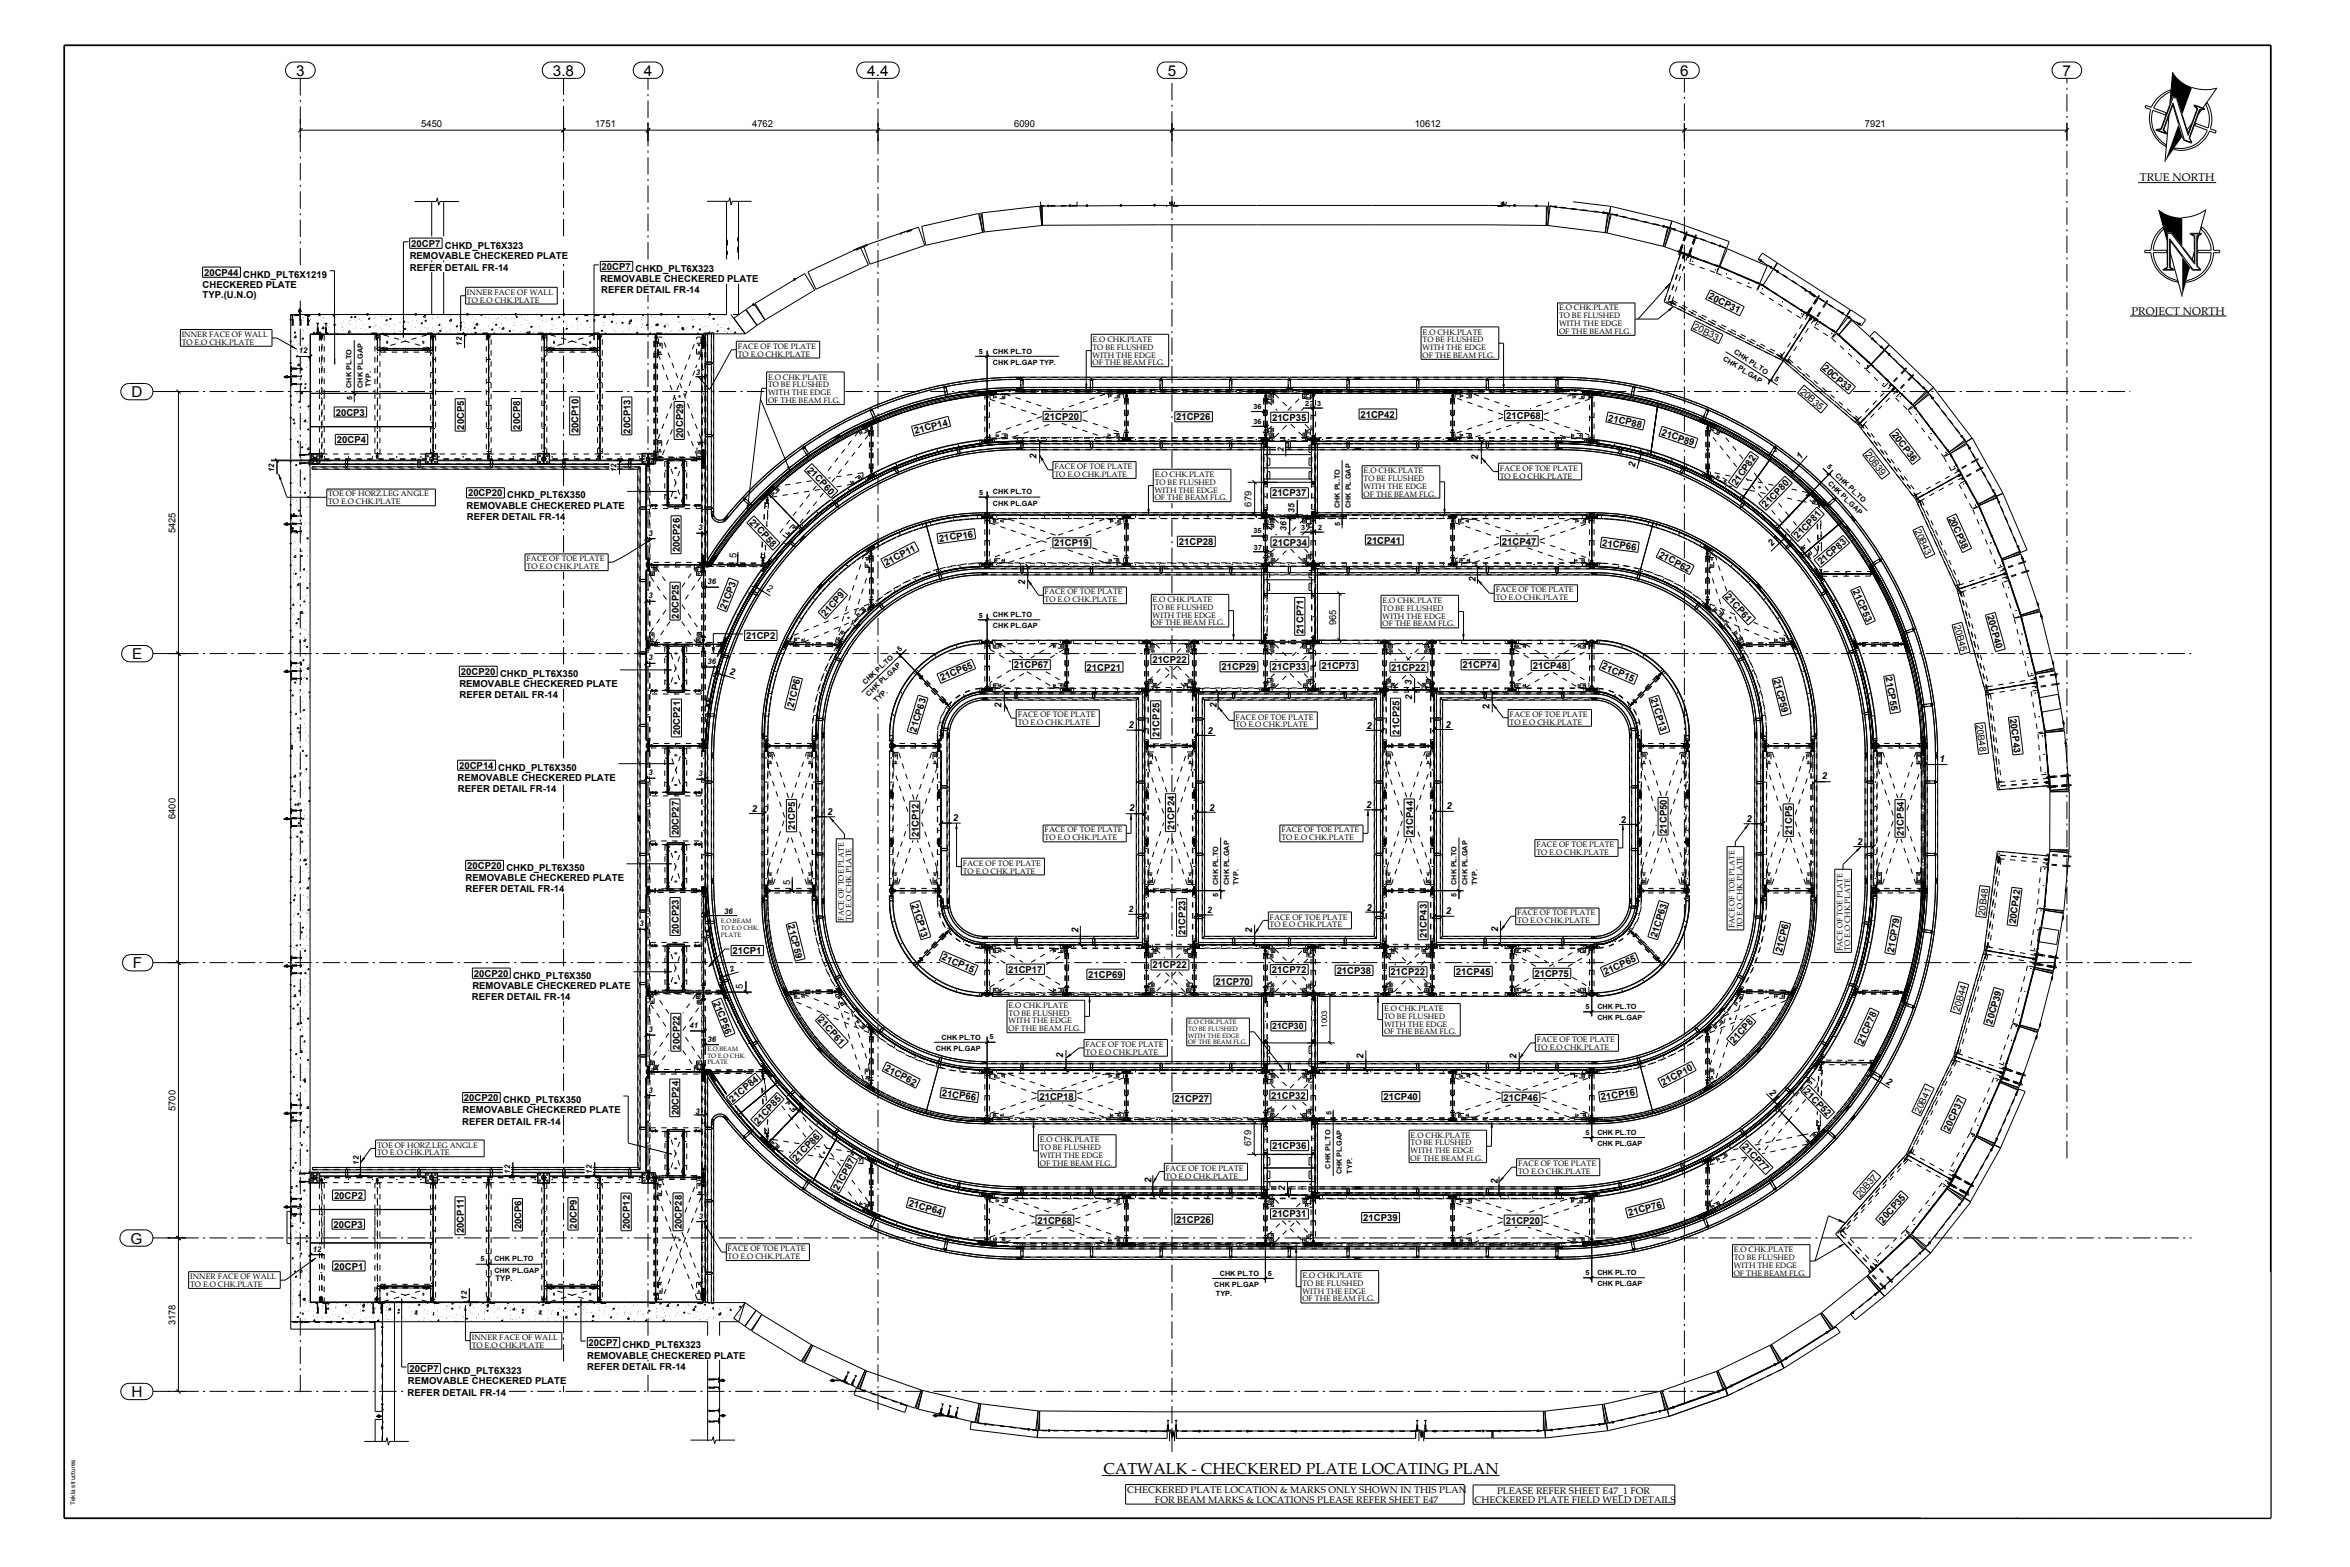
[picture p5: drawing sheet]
<svg xmlns="http://www.w3.org/2000/svg" width="914mm" height="610mm" viewBox="0 0 914 610" stroke-linecap="round" stroke-linejoin="round" font-family="sans-serif">
<defs><g id="words">
<text font-size="6.2" x="429.3" y="573.4">CATWALK - CHECKERED PLATE LOCATING PLAN</text>
<g font-size="5.8">
<text x="115.2" y="29.5">3</text>
<text x="215.1" y="29.5">3.8</text>
<text x="250.5" y="29.5">4</text>
<text x="337.5" y="29.5">4.4</text>
<text x="454.4" y="29.5">5</text>
<text x="653.8" y="29.5">6</text>
<text x="802.6" y="29.5">7</text>
<text x="51.1" y="154.6">D</text>
<text x="51.4" y="256.5">E</text>
<text x="51.7" y="376.8">F</text>
<text x="50.8" y="483.9">G</text>
<text x="51.1" y="543.6">H</text>
</g>
<g font-size="4.3">
<text x="832.6" y="70.4">TRUE NORTH</text>
<text x="829.4" y="122.4">PROJECT NORTH</text>
</g>
<g font-size="3.7">
<text x="163.9" y="49.4">5450</text>
<text x="231.6" y="49.4">1751</text>
<text x="292.7" y="49.4">4762</text>
<text x="394.6" y="49.4">6090</text>
<text x="550.5" y="49.4">10612</text>
<text x="725.7" y="49.4">7921</text>
<text x="159.4" y="100.8">REMOVABLE CHECKERED PLATE</text>
<text x="160" y="96">20CP7 CHKD_PLT6X323</text>
<text x="79.4" y="107.3">20CP44 CHKD_PLT6X1219</text>
<text x="159.5" y="105.3">REFER DETAIL FR-14</text>
<text x="234.1" y="105">20CP7 CHKD_PLT6X323</text>
<text x="78.8" y="112.1">CHECKERED PLATE</text>
<text x="233.6" y="109.8">REMOVABLE CHECKERED PLATE</text>
<text x="78.8" y="115.7">TYP.(U.N.O)</text>
<text x="233.9" y="114.1">REFER DETAIL FR-14</text>
<text x="664.5" y="116" transform="rotate(26 664.5 116)">20CP31</text>
<text x="658.6" y="128" transform="rotate(26 658.6 128)">20B33</text>
<text x="708.9" y="143.7" transform="rotate(41 708.9 143.7)">20CP33</text>
<text x="700.2" y="152.7" transform="rotate(41 700.2 152.7)">20B35</text>
<text x="130.6" y="161.7">20CP3</text>
<text x="180.6" y="167.1" transform="rotate(-90 180.6 167.1)">20CP5</text>
<text x="202.4" y="167.1" transform="rotate(-90 202.4 167.1)">20CP8</text>
<text x="406.5" y="163.4">21CP20</text>
<text x="457.6" y="163.6">21CP26</text>
<text x="495" y="163.7">21CP35</text>
<text x="529.3" y="162.5">21CP42</text>
<text x="586.1" y="163.1">21CP68</text>
<text x="625.5" y="163.7" transform="rotate(13 625.5 163.7)">21CP88</text>
<text x="131.1" y="172.4">20CP4</text>
<text x="225.1" y="168.6" transform="rotate(-90 225.1 168.6)">20CP10</text>
<text x="245.4" y="168.7" transform="rotate(-90 245.4 168.7)">20CP13</text>
<text x="265.8" y="170.3" transform="rotate(-90 265.8 170.3)">20CP29</text>
<text x="356.1" y="168.9" transform="rotate(-15 356.1 168.9)">21CP14</text>
<text x="646.2" y="169.2" transform="rotate(19 646.2 169.2)">21CP89</text>
<text x="736" y="169.2" transform="rotate(52 736 169.2)">20CP36</text>
<text x="403.4" y="178.6" transform="rotate(-90 403.4 178.6)">2</text>
<text x="575.2" y="178.8" transform="rotate(-90 575.2 178.8)">2</text>
<text x="700.5" y="179.1" transform="rotate(-49 700.5 179.1)">1</text>
<text x="725.6" y="177" transform="rotate(52 725.6 177)">20B39</text>
<text x="313.9" y="183.1" transform="rotate(46 313.9 183.1)">21CP60</text>
<text x="635.9" y="182" transform="rotate(-74 635.9 182)">2</text>
<text x="675.6" y="189.1" transform="rotate(-54 675.6 189.1)">21CP82</text>
<text x="181.5" y="198">REMOVABLE CHECKERED PLATE</text>
<text x="182.1" y="193.1">20CP20 CHKD_PLT6X350</text>
<text x="487" y="197.1" transform="rotate(-90 487 197.1)">679</text>
<text x="495" y="193.1">21CP37</text>
<text x="687.2" y="197.8" transform="rotate(-46 687.2 197.8)">21CP80</text>
<text x="181.7" y="202.4">REFER DETAIL FR-14</text>
<text x="291.3" y="203.4" transform="rotate(46 291.3 203.4)">21CP58</text>
<text x="758.1" y="201.8" transform="rotate(65 758.1 201.8)">20CP38</text>
<text x="68.2" y="207.5" transform="rotate(-90 68.2 207.5)">5425</text>
<text x="699.6" y="209.8" transform="rotate(-46 699.6 209.8)">21CP81</text>
<text x="745" y="206.5" transform="rotate(65 745 206.5)">20B43</text>
<text x="264.6" y="214.9" transform="rotate(-90 264.6 214.9)">20CP26</text>
<text x="365.5" y="210.8" transform="rotate(-8 365.5 210.8)">21CP16</text>
<text x="410.2" y="212.6">21CP19</text>
<text x="458.7" y="212">21CP28</text>
<text x="495.1" y="212.3">21CP34</text>
<text x="531.8" y="211.5">21CP41</text>
<text x="584.4" y="211.8">21CP47</text>
<text x="623.3" y="212.4" transform="rotate(8 623.3 212.4)">21CP66</text>
<text x="689.3" y="212.7" transform="rotate(-44 689.3 212.7)">2</text>
<text x="286.5" y="217.2" transform="rotate(-90 286.5 217.2)">5</text>
<text x="344.8" y="220.2" transform="rotate(-27 344.8 220.2)">21CP11</text>
<text x="645.2" y="216.5" transform="rotate(27 645.2 216.5)">21CP62</text>
<text x="708.6" y="219.9" transform="rotate(-40 708.6 219.9)">21CP83</text>
<text x="398.9" y="227.4" transform="rotate(-90 398.9 227.4)">2</text>
<text x="574.2" y="226.4" transform="rotate(-90 574.2 226.4)">2</text>
<text x="298.1" y="229.7" transform="rotate(32 298.1 229.7)">2</text>
<text x="671" y="232.3" transform="rotate(47 671 232.3)">21CP61</text>
<text x="720.8" y="230" transform="rotate(66 720.8 230)">21CP53</text>
<text x="282.4" y="237.2" transform="rotate(-69 282.4 237.2)">21CP3</text>
<text x="321.2" y="239.9" transform="rotate(-47 321.2 239.9)">21CP9</text>
<text x="773.3" y="239.7" transform="rotate(74 773.3 239.7)">20CP40</text>
<text x="264.2" y="240.6" transform="rotate(-90 264.2 240.6)">20CP25</text>
<text x="519.9" y="243.2" transform="rotate(-90 519.9 243.2)">965</text>
<text x="760.2" y="243.4" transform="rotate(74 760.2 243.4)">20B45</text>
<text x="290.3" y="248.6">21CP2</text>
<text x="507.2" y="246.5" transform="rotate(-90 507.2 246.5)">21CP71</text>
<text x="448.4" y="257.9">21CP22</text>
<text x="179.3" y="262.6">20CP20 CHKD_PLT6X350</text>
<text x="283.6" y="262.4" transform="rotate(17 283.6 262.4)">2</text>
<text x="394.5" y="260">21CP67</text>
<text x="422.8" y="260.9">21CP21</text>
<text x="475.3" y="260.8">21CP29</text>
<text x="494.9" y="260.8">21CP33</text>
<text x="514.2" y="260.4">21CP73</text>
<text x="541.4" y="260.9">21CP22</text>
<text x="569.1" y="260">21CP74</text>
<text x="596.4" y="260.3">21CP48</text>
<text x="623" y="260" transform="rotate(23 623 260)">21CP15</text>
<text x="733.6" y="263.5" transform="rotate(80 733.6 263.5)">21CP55</text>
<text x="178.7" y="267.4">REMOVABLE CHECKERED PLATE</text>
<text x="366.4" y="265" transform="rotate(-23 366.4 265)">21CP65</text>
<text x="549.4" y="266.5" transform="rotate(-90 549.4 266.5)">3</text>
<text x="690.1" y="264.6" transform="rotate(76 690.1 264.6)">21CP59</text>
<text x="178.8" y="271.4">REFER DETAIL FR-14</text>
<text x="308.8" y="275.6" transform="rotate(-76 308.8 275.6)">21CP6</text>
<text x="389.7" y="275.6" transform="rotate(-90 389.7 275.6)">2</text>
<text x="473.5" y="275.6" transform="rotate(-90 473.5 275.6)">2</text>
<text x="549.5" y="272.3" transform="rotate(-90 549.5 272.3)">2</text>
<text x="579.6" y="275.7" transform="rotate(-90 579.6 275.7)">2</text>
<text x="642.2" y="272" transform="rotate(73 642.2 272)">21CP13</text>
<text x="782.1" y="279.7" transform="rotate(83 782.1 279.7)">20CP43</text>
<text x="264.7" y="286.1" transform="rotate(-90 264.7 286.1)">20CP21</text>
<text x="356.4" y="285" transform="rotate(-73 356.4 285)">21CP63</text>
<text x="439.2" y="283.4">2</text>
<text x="451.2" y="286.8" transform="rotate(-90 451.2 286.8)">21CP25</text>
<text x="469.8" y="285.4">2</text>
<text x="531.7" y="283.5">2</text>
<text x="544.5" y="285.8" transform="rotate(-90 544.5 285.8)">21CP25</text>
<text x="562.4" y="283.1">2</text>
<text x="768.9" y="282" transform="rotate(83 768.9 282)">20B48</text>
<text x="178.6" y="299.1">20CP14 CHKD_PLT6X350</text>
<text x="754.7" y="296.6">1</text>
<text x="178.1" y="303.9">REMOVABLE CHECKERED PLATE</text>
<text x="708.9" y="303.1">2</text>
<text x="178.1" y="308">REFER DETAIL FR-14</text>
<text x="292.5" y="315.8">2</text>
<text x="321.9" y="316.9">2</text>
<text x="439.3" y="315.6">2</text>
<text x="470.5" y="315.5">2</text>
<text x="531.5" y="314.4">2</text>
<text x="562.8" y="314.9">2</text>
<text x="68.2" y="318.6" transform="rotate(-90 68.2 318.6)">6400</text>
<text x="309.5" y="323" transform="rotate(-90 309.5 323)">21CP5</text>
<text x="370.8" y="319.4">2</text>
<text x="456.9" y="322.9" transform="rotate(-90 456.9 322.9)">21CP24</text>
<text x="630.9" y="320">2</text>
<text x="679.5" y="319.6">2</text>
<text x="264.2" y="325" transform="rotate(-90 264.2 325)">20CP27</text>
<text x="357.5" y="325.8" transform="rotate(-90 357.5 325.8)">21CP12</text>
<text x="549.8" y="325" transform="rotate(-90 549.8 325)">21CP44</text>
<text x="648.6" y="324.4" transform="rotate(-90 648.6 324.4)">21CP50</text>
<text x="697.3" y="324.8" transform="rotate(-90 697.3 324.8)">21CP5</text>
<text x="722.6" y="328.6">2</text>
<text x="740.8" y="325.2" transform="rotate(-90 740.8 325.2)">21CP54</text>
<text x="181.8" y="338.1">20CP20 CHKD_PLT6X350</text>
<text x="181.2" y="342.8">REMOVABLE CHECKERED PLATE</text>
<text x="181.2" y="347">REFER DETAIL FR-14</text>
<text x="307.5" y="344.4" transform="rotate(-90 307.5 344.4)">5</text>
<text x="354.7" y="352" transform="rotate(73 354.7 352)">21CP13</text>
<text x="531.7" y="354.3">2</text>
<text x="562.5" y="355.4">2</text>
<text x="772.3" y="356.3" transform="rotate(-83 772.3 356.3)">20B48</text>
<text x="784.4" y="359.6" transform="rotate(-83 784.4 359.6)">20CP42</text>
<text x="264.2" y="363.3" transform="rotate(-90 264.2 363.3)">20CP23</text>
<text x="306.5" y="360" transform="rotate(76 306.5 360)">21CP59</text>
<text x="419.6" y="363" transform="rotate(-90 419.6 363)">2</text>
<text x="461.3" y="363.7" transform="rotate(-90 461.3 363.7)">21CP23</text>
<text x="487.3" y="363.1" transform="rotate(-90 487.3 363.1)">2</text>
<text x="555.2" y="365" transform="rotate(-90 555.2 365)">21CP43</text>
<text x="582.9" y="362.6" transform="rotate(-90 582.9 362.6)">2</text>
<text x="644.7" y="364.9" transform="rotate(-73 644.7 364.9)">21CP63</text>
<text x="285" y="371.2">21CP1</text>
<text x="693.3" y="370.8" transform="rotate(-76 693.3 370.8)">21CP6</text>
<text x="736.9" y="370.7" transform="rotate(-80 736.9 370.7)">21CP79</text>
<text x="366.2" y="373.2" transform="rotate(23 366.2 373.2)">21CP15</text>
<text x="448.4" y="376.8">21CP22</text>
<text x="184.4" y="380">20CP20 CHKD_PLT6X350</text>
<text x="392.3" y="378.5">21CP17</text>
<text x="423.4" y="380.4">21CP69</text>
<text x="472.9" y="383">21CP70</text>
<text x="494.9" y="378.6">21CP72</text>
<text x="520.1" y="378.9">21CP38</text>
<text x="541.1" y="379.5">21CP22</text>
<text x="566.5" y="379.3">21CP45</text>
<text x="597.1" y="380.1">21CP75</text>
<text x="624.6" y="379.2" transform="rotate(-23 624.6 379.2)">21CP65</text>
<text x="183.6" y="389">REFER DETAIL FR-14</text>
<text x="183.8" y="384.8">REMOVABLE CHECKERED PLATE</text>
<text x="289.1" y="384.8" transform="rotate(-90 289.1 384.8)">5</text>
<text x="277.5" y="390.1" transform="rotate(69 277.5 390.1)">21CP56</text>
<text x="762.4" y="393.9" transform="rotate(-74 762.4 393.9)">20B44</text>
<text x="317.9" y="396.9" transform="rotate(47 317.9 396.9)">21CP61</text>
<text x="775.2" y="398.6" transform="rotate(-74 775.2 398.6)">20CP39</text>
<text x="674.8" y="406" transform="rotate(-47 674.8 406)">21CP8</text>
<text x="724.9" y="406.4" transform="rotate(-66 724.9 406.4)">21CP78</text>
<text x="264.5" y="408.3" transform="rotate(-90 264.5 408.3)">20CP22</text>
<text x="413.7" y="411.6" transform="rotate(-90 413.7 411.6)">2</text>
<text x="530.6" y="412.1" transform="rotate(-90 530.6 412.1)">2</text>
<text x="590.1" y="412" transform="rotate(-90 590.1 412)">2</text>
<text x="344" y="416.4" transform="rotate(27 344 416.4)">21CP62</text>
<text x="647.1" y="422.4" transform="rotate(-27 647.1 422.4)">21CP10</text>
<text x="688.1" y="425.3" transform="rotate(44 688.1 425.3)">2</text>
<text x="701.6" y="424.8" transform="rotate(46 701.6 424.8)">21CP52</text>
<text x="733.6" y="421.5" transform="rotate(32 733.6 421.5)">2</text>
<text x="180.5" y="428.4">20CP20 CHKD_PLT6X350</text>
<text x="285.1" y="428.9" transform="rotate(-40 285.1 428.9)">21CP84</text>
<text x="366.4" y="426.5" transform="rotate(8 366.4 426.5)">21CP66</text>
<text x="404.5" y="427.7">21CP18</text>
<text x="457" y="428.8">21CP27</text>
<text x="494.6" y="427.4">21CP32</text>
<text x="538.3" y="428">21CP40</text>
<text x="585" y="428.2">21CP46</text>
<text x="623.1" y="428.1" transform="rotate(-8 623.1 428.1)">21CP16</text>
<text x="68.2" y="432.2" transform="rotate(-90 68.2 432.2)">5700</text>
<text x="179.8" y="437.8">REFER DETAIL FR-14</text>
<text x="180" y="433.2">REMOVABLE CHECKERED PLATE</text>
<text x="264.1" y="433.9" transform="rotate(-90 264.1 433.9)">20CP24</text>
<text x="295" y="437.5" transform="rotate(-46 295 437.5)">21CP85</text>
<text x="747.2" y="433.4" transform="rotate(-64 747.2 433.4)">20B41</text>
<text x="758.4" y="440.3" transform="rotate(-64 758.4 440.3)">20CP37</text>
<text x="486.8" y="445.8" transform="rotate(-90 486.8 445.8)">679</text>
<text x="495" y="447">21CP36</text>
<text x="677.6" y="446.3" transform="rotate(46 677.6 446.3)">21CP77</text>
<text x="310" y="452" transform="rotate(-46 310 452)">21CP86</text>
<text x="448.1" y="460.3" transform="rotate(-90 448.1 460.3)">2</text>
<text x="582.8" y="460.7" transform="rotate(-90 582.8 460.7)">2</text>
<text x="130" y="466.3">20CP2</text>
<text x="326.3" y="463.3" transform="rotate(-61 326.3 463.3)">21CP87</text>
<text x="500.1" y="463.2" transform="rotate(-90 500.1 463.2)">2</text>
<text x="723.9" y="466" transform="rotate(-48 723.9 466)">20B37</text>
<text x="353.3" y="469.1" transform="rotate(15 353.3 469.1)">21CP64</text>
<text x="495" y="473.6">21CP31</text>
<text x="633.9" y="473.1" transform="rotate(-15 633.9 473.1)">21CP76</text>
<text x="129.8" y="477.7">20CP3</text>
<text x="180.5" y="479.7" transform="rotate(-90 180.5 479.7)">20CP11</text>
<text x="202.9" y="478.3" transform="rotate(-90 202.9 478.3)">20CP6</text>
<text x="224.5" y="477.9" transform="rotate(-90 224.5 477.9)">20CP9</text>
<text x="245.1" y="478.3" transform="rotate(-90 245.1 478.3)">20CP12</text>
<text x="265.3" y="478.2" transform="rotate(-90 265.3 478.2)">20CP28</text>
<text x="403.7" y="476.1">21CP68</text>
<text x="457.7" y="475.7">21CP26</text>
<text x="530.4" y="475.1">21CP39</text>
<text x="585.9" y="476.1">21CP20</text>
<text x="732.8" y="476" transform="rotate(-48 732.8 476)">20CP35</text>
<text x="130" y="493.9">20CP1</text>
<text x="68.2" y="515.6" transform="rotate(-90 68.2 515.6)">3178</text>
<text x="229" y="523.7">20CP7 CHKD_PLT6X323</text>
<text x="159.3" y="533.8">20CP7 CHKD_PLT6X323</text>
<text x="228.5" y="528.5">REMOVABLE CHECKERED PLATE</text>
<text x="228.5" y="533">REFER DETAIL FR-14</text>
<text x="158.8" y="538.6">REMOVABLE CHECKERED PLATE</text>
<text x="158.6" y="543">REFER DETAIL FR-14</text>
<text x="438.6" y="580.9">CHECKERED PLATE LOCATION &amp; MARKS ONLY SHOWN IN THIS PLAN</text>
<text x="582.5" y="581.1">PLEASE REFER SHEET E47_1 FOR</text>
<text x="449.4" y="584.5">FOR BEAM MARKS &amp; LOCATIONS PLEASE REFER SHEET E47</text>
<text x="573.7" y="584.7">CHECKERED PLATE FIELD WELD DETAILS</text>
</g>
<g font-size="3.4">
<text x="499.5" y="175.9" transform="rotate(-90 499.5 175.9)">2</text>
<text x="503.7" y="199.4" transform="rotate(-90 503.7 199.4)">35</text>
<text x="500.6" y="206.6" transform="rotate(-90 500.6 206.6)">36</text>
<text x="439.2" y="354.9">2</text>
<text x="469.7" y="355.3">2</text>
<text x="495" y="400.5">21CP30</text>
</g>
<g font-size="3">
<text x="181.7" y="114.7">INNER FACE OF WALL</text>
<text x="181.7" y="117.8">TO E.O CHK.PLATE</text>
<text x="606.6" y="120.7">E.O CHK.PLATE</text>
<text x="606.6" y="123.8">TO BE FLUSHED</text>
<text x="70.7" y="131.1">INNER FACE OF WALL</text>
<text x="553.6" y="130.1">E.O CHK.PLATE</text>
<text x="606.6" y="126.8">WITH THE EDGE</text>
<text x="606.6" y="129.9">OF THE BEAM FLG.</text>
<text x="70.7" y="134.2">TO E.O CHK.PLATE</text>
<text x="116.2" y="137.5">12</text>
<text x="179.7" y="134.5" transform="rotate(-90 179.7 134.5)">12</text>
<text x="287.1" y="135.7">FACE OF TOE PLATE</text>
<text x="425.1" y="132.9">E.O CHK.PLATE</text>
<text x="425.1" y="136.1">TO BE FLUSHED</text>
<text x="553.6" y="133.2">TO BE FLUSHED</text>
<text x="553.6" y="136.2">WITH THE EDGE</text>
<text x="287.1" y="138.8">TO E.O CHK.PLATE</text>
<text x="425.1" y="139.1">WITH THE EDGE</text>
<text x="425.1" y="142.2">OF THE BEAM FLG.</text>
<text x="553.6" y="139.3">OF THE BEAM FLG.</text>
<text x="270.8" y="146">3</text>
<text x="298.9" y="147.7">E.O CHK.PLATE</text>
<text x="298.9" y="150.7">TO BE FLUSHED</text>
<text x="298.9" y="153.8">WITH THE EDGE</text>
<text x="298.9" y="156.8">OF THE BEAM FLG.</text>
<text x="106.7" y="183.6" transform="rotate(-90 106.7 183.6)">12</text>
<text x="239.9" y="183.6" transform="rotate(-90 239.9 183.6)">12</text>
<text x="410.3" y="182.5">FACE OF TOE PLATE</text>
<text x="410.3" y="185.5">TO E.O CHK.PLATE</text>
<text x="449.3" y="185.5">E.O CHK.PLATE</text>
<text x="530.6" y="184.1">E.O CHK.PLATE</text>
<text x="583.6" y="183.1">FACE OF TOE PLATE</text>
<text x="449.3" y="188.6">TO BE FLUSHED</text>
<text x="449.3" y="191.6">WITH THE EDGE</text>
<text x="530.6" y="187.1">TO BE FLUSHED</text>
<text x="530.6" y="190.2">WITH THE EDGE</text>
<text x="583.6" y="186.2">TO E.O CHK.PLATE</text>
<text x="127.7" y="193.1">TOE OF HORZ.LEG ANGLE</text>
<text x="127.7" y="196.2">TO E.O CHK.PLATE</text>
<text x="449.3" y="194.6">OF THE BEAM FLG.</text>
<text x="530.6" y="193.2">OF THE BEAM FLG.</text>
<text x="252.4" y="208.4">3</text>
<text x="271.8" y="206.2">3</text>
<text x="204.9" y="218.4">FACE OF TOE PLATE</text>
<text x="204.9" y="221.4">TO E.O CHK.PLATE</text>
<text x="275.3" y="227.2">36</text>
<text x="252.4" y="232.7">3</text>
<text x="406.5" y="231.2">FACE OF TOE PLATE</text>
<text x="582" y="230.4">FACE OF TOE PLATE</text>
<text x="582" y="233.5">TO E.O CHK.PLATE</text>
<text x="406.5" y="234.3">TO E.O CHK.PLATE</text>
<text x="448.5" y="234.2">E.O CHK.PLATE</text>
<text x="448.5" y="237.2">TO BE FLUSHED</text>
<text x="538" y="234.5">E.O CHK.PLATE</text>
<text x="538" y="237.6">TO BE FLUSHED</text>
<text x="448.5" y="240.3">WITH THE EDGE</text>
<text x="448.5" y="243.3">OF THE BEAM FLG.</text>
<text x="538" y="240.6">WITH THE EDGE</text>
<text x="538" y="243.7">OF THE BEAM FLG.</text>
<text x="252.4" y="256.9">3</text>
<text x="275.3" y="258.3">36</text>
<text x="396" y="279">FACE OF TOE PLATE</text>
<text x="480.7" y="279.9">FACE OF TOE PLATE</text>
<text x="587.4" y="278.9">FACE OF TOE PLATE</text>
<text x="587.4" y="281.9">TO E.O CHK.PLATE</text>
<text x="396" y="282.1">TO E.O CHK.PLATE</text>
<text x="480.7" y="283">TO E.O CHK.PLATE</text>
<text x="252.4" y="301.6">3</text>
<text x="271.8" y="301.9">3</text>
<text x="406.5" y="323.9">FACE OF TOE PLATE</text>
<text x="498.6" y="323.9">FACE OF TOE PLATE</text>
<text x="406.5" y="326.9">TO E.O CHK.PLATE</text>
<text x="498.6" y="326.9">TO E.O CHK.PLATE</text>
<text x="597.8" y="329.5">FACE OF TOE PLATE</text>
<text x="597.8" y="332.6">TO E.O CHK.PLATE</text>
<text x="374.7" y="336.8">FACE OF TOE PLATE</text>
<text x="374.7" y="339.9">TO E.O CHK.PLATE</text>
<text x="281.8" y="355.4">36</text>
<text x="328.3" y="358.1" transform="rotate(-90 328.3 358.1)">FACE OF TOE PLATE</text>
<text x="331.4" y="358.1" transform="rotate(-90 331.4 358.1)">TO E.O CHK.PLATE</text>
<text x="494" y="357.7">FACE OF TOE PLATE</text>
<text x="590.4" y="356.1">FACE OF TOE PLATE</text>
<text x="590.4" y="359.2">TO E.O CHK.PLATE</text>
<text x="248.8" y="360.4">3</text>
<text x="494" y="360.8">TO E.O CHK.PLATE</text>
<text x="675" y="361.2" transform="rotate(-90 675 361.2)">FACE OF TOE PLATE</text>
<text x="678" y="361.2" transform="rotate(-90 678 361.2)">TO E.O CHK.PLATE</text>
<text x="716.9" y="370" transform="rotate(-90 716.9 370)">FACE OF TOE PLATE</text>
<text x="719.9" y="370" transform="rotate(-90 719.9 370)">TO E.O CHK.PLATE</text>
<text x="284.2" y="378.1" transform="rotate(-17 284.2 378.1)">2</text>
<text x="392.4" y="392">E.O CHK.PLATE</text>
<text x="392.4" y="395.1">TO BE FLUSHED</text>
<text x="538.6" y="393.3">E.O CHK.PLATE</text>
<text x="252.4" y="401.5">3</text>
<text x="268.3" y="400.1">41</text>
<text x="392.4" y="398.1">WITH THE EDGE</text>
<text x="392.4" y="401.2">OF THE BEAM FLG.</text>
<text x="516.4" y="399.8" transform="rotate(-90 516.4 399.8)">1003</text>
<text x="538.6" y="396.3">TO BE FLUSHED</text>
<text x="538.6" y="399.4">WITH THE EDGE</text>
<text x="275.3" y="405.2">36</text>
<text x="422.4" y="407.3">FACE OF TOE PLATE</text>
<text x="538.6" y="402.4">OF THE BEAM FLG.</text>
<text x="598" y="405.4">FACE OF TOE PLATE</text>
<text x="422.4" y="410.4">TO E.O CHK.PLATE</text>
<text x="598" y="408.4">TO E.O CHK.PLATE</text>
<text x="252.4" y="425.1">3</text>
<text x="270.6" y="433.2">3</text>
<text x="548.9" y="442.6">E.O CHK.PLATE</text>
<text x="146.7" y="446.4">TOE OF HORZ.LEG ANGLE</text>
<text x="146.7" y="449.5">TO E.O CHK.PLATE</text>
<text x="404.6" y="444.3">E.O CHK.PLATE</text>
<text x="404.6" y="447.4">TO BE FLUSHED</text>
<text x="548.9" y="445.6">TO BE FLUSHED</text>
<text x="548.9" y="448.6">WITH THE EDGE</text>
<text x="139.6" y="453.1" transform="rotate(-90 139.6 453.1)">12</text>
<text x="404.6" y="450.4">WITH THE EDGE</text>
<text x="404.6" y="453.5">OF THE BEAM FLG.</text>
<text x="453.6" y="455.4">FACE OF TOE PLATE</text>
<text x="548.9" y="451.7">OF THE BEAM FLG.</text>
<text x="590.7" y="453.7">FACE OF TOE PLATE</text>
<text x="198.5" y="456.5" transform="rotate(-90 198.5 456.5)">12</text>
<text x="230.3" y="456.5" transform="rotate(-90 230.3 456.5)">12</text>
<text x="453.6" y="458.5">TO E.O CHK.PLATE</text>
<text x="590.7" y="456.8">TO E.O CHK.PLATE</text>
<text x="271.9" y="474.1">3</text>
<text x="121.8" y="486.9">12</text>
<text x="283.1" y="486.7">FACE OF TOE PLATE</text>
<text x="283.1" y="489.8">TO E.O CHK.PLATE</text>
<text x="674.6" y="487.1">E.O CHK.PLATE</text>
<text x="674.6" y="490.2">TO BE FLUSHED</text>
<text x="74" y="497.6">INNER FACE OF WALL</text>
<text x="506.8" y="497.2">E.O CHK.PLATE</text>
<text x="674.6" y="493.3">WITH THE EDGE</text>
<text x="674.6" y="496.3">OF THE BEAM FLG.</text>
<text x="74" y="500.6">TO E.O CHK.PLATE</text>
<text x="192.8" y="498.3">TYP.</text>
<text x="506.8" y="500.2">TO BE FLUSHED</text>
<text x="506.8" y="503.3">WITH THE EDGE</text>
<text x="181.6" y="505.6" transform="rotate(-90 181.6 505.6)">12</text>
<text x="506.8" y="506.3">OF THE BEAM FLG.</text>
<text x="183.6" y="521.2">INNER FACE OF WALL</text>
<text x="183.6" y="524.3">TO E.O CHK.PLATE</text>
</g>
<g font-size="2.8">
<text x="380.8" y="137.8">5</text>
<text x="386.3" y="137.6">CHK PL.TO</text>
<text x="674.5" y="137.4" transform="rotate(33 674.5 137.4)">CHK PL.TO</text>
<text x="386.3" y="141.9">CHK PL.GAP TYP.</text>
<text x="670.2" y="139.9" transform="rotate(33 670.2 139.9)">CHK PL.GAP</text>
<text x="690.2" y="147.8" transform="rotate(33 690.2 147.8)">5</text>
<text x="136.8" y="150.9" transform="rotate(-90 136.8 150.9)">CHK PL.TO</text>
<text x="137" y="155.4" transform="rotate(-90 137 155.4)">5</text>
<text x="141.1" y="150.9" transform="rotate(-90 141.1 150.9)">CHK PL.GAP</text>
<text x="144.3" y="150.6" transform="rotate(-90 144.3 150.6)">TYP.</text>
<text x="487.7" y="159">36</text>
<text x="507.8" y="158.1">2</text>
<text x="512.6" y="158.1">3</text>
<text x="487.8" y="165.1">36</text>
<text x="710.7" y="181.9" transform="rotate(44 710.7 181.9)">5</text>
<text x="714" y="185.2" transform="rotate(44 714 185.2)">CHK PL.TO</text>
<text x="711" y="188.3" transform="rotate(44 711 188.3)">CHK PL.GAP</text>
<text x="381" y="192.6">5</text>
<text x="386.3" y="196.7">CHK PL.GAP</text>
<text x="386.3" y="192.4">CHK PL.TO</text>
<text x="521.3" y="197.6" transform="rotate(-90 521.3 197.6)">CHK PL.TO</text>
<text x="525.6" y="197.6" transform="rotate(-90 525.6 197.6)">CHK PL.GAP</text>
<text x="487.7" y="207.4">35</text>
<text x="506.3" y="206.2">3</text>
<text x="512.9" y="206.2">2</text>
<text x="521.5" y="204.7" transform="rotate(-90 521.5 204.7)">5</text>
<text x="487.9" y="213.9">37</text>
<text x="380.8" y="240.5">5</text>
<text x="386.3" y="244.3">CHK PL.GAP</text>
<text x="386.3" y="240">CHK PL.TO</text>
<text x="350.1" y="253.5" transform="rotate(-44 350.1 253.5)">5</text>
<text x="336.7" y="266.4" transform="rotate(-44 336.7 266.4)">CHK PL.TO</text>
<text x="338.1" y="271" transform="rotate(-44 338.1 271)">CHK PL.GAP</text>
<text x="341" y="273.6" transform="rotate(-44 341 273.6)">TYP.</text>
<text x="474" y="344.3" transform="rotate(-90 474 344.3)">CHK PL.TO</text>
<text x="478.3" y="344.3" transform="rotate(-90 478.3 344.3)">CHK PL.GAP</text>
<text x="481.9" y="344.3" transform="rotate(-90 481.9 344.3)">TYP.</text>
<text x="566.7" y="344.3" transform="rotate(-90 566.7 344.3)">CHK PL.TO</text>
<text x="571" y="344.3" transform="rotate(-90 571 344.3)">CHK PL.GAP</text>
<text x="574.7" y="344.3" transform="rotate(-90 574.7 344.3)">TYP.</text>
<text x="474" y="348.9" transform="rotate(-90 474 348.9)">5</text>
<text x="566.7" y="348.9" transform="rotate(-90 566.7 348.9)">5</text>
<text x="616.9" y="392.5">5</text>
<text x="621.5" y="392.5">CHK PL.TO</text>
<text x="621.5" y="396.9">CHK PL.GAP</text>
<text x="366.4" y="404.5">CHK PL.TO</text>
<text x="385" y="404.4">5</text>
<text x="364.2" y="408.8">CHK PL.GAP</text>
<text x="518.1" y="433.7" transform="rotate(-90 518.1 433.7)">5</text>
<text x="616.9" y="441.5">5</text>
<text x="621.5" y="441.5">CHK PL.TO</text>
<text x="621.5" y="445.8">CHK PL.GAP</text>
<text x="517.7" y="454.6" transform="rotate(-90 517.7 454.6)">CHK PL.TO</text>
<text x="522.1" y="456.9" transform="rotate(-90 522.1 456.9)">CHK PL.GAP</text>
<text x="526.1" y="456.5" transform="rotate(-90 526.1 456.5)">TYP.</text>
<text x="186.9" y="490.7">5</text>
<text x="192.4" y="490.7">CHK PL.TO</text>
<text x="192.4" y="495">CHK PL.GAP</text>
<text x="474.6" y="496.2">CHK PL.TO</text>
<text x="493.3" y="496.2">5</text>
<text x="616.9" y="496">5</text>
<text x="621.5" y="496">CHK PL.TO</text>
<text x="472.4" y="500.5">CHK PL.GAP</text>
<text x="621.5" y="500.3">CHK PL.GAP</text>
<text x="473.1" y="504.2">TYP.</text>
</g>
<g font-size="2.5">
<text x="280.5" y="359.2">E.O.BEAM</text>
<text x="280.5" y="361.8">TO E.O CHK.</text>
<text x="280.5" y="364.3">PLATE</text>
<text x="462.4" y="398.5">E.O CHK.PLATE</text>
<text x="462.4" y="401.1">TO BE FLUSHED</text>
<text x="462.4" y="403.7">WITH THE EDGE</text>
<text x="462.4" y="406.2">OF THE BEAM FLG.</text>
<text x="275.3" y="408.9">E.O.BEAM</text>
<text x="275.3" y="411.5">TO E.O CHK.</text>
<text x="275.3" y="414.1">PLATE</text>
<text x="29.2" y="585.5" transform="rotate(-90 29.2 585.5)">Tekla structures</text>
</g>
</g></defs>
<g fill="none" stroke="#000" stroke-width=".39">
<path d="M112 25.1l1.6-.9 5.9-.1a3.2 3.2 0 0 1 3.2 3.2 3.2 3.2 0 0 1-3.2 3.2h-5.2a3.2 3.2 0 0 1-3-2 3.2 3.2 0 0 1 .7-3.4zM211.9 25.1l1-.7 1.3-.3h10.2a3.2 3.2 0 0 1 3.1 3.2 3.2 3.2 0 0 1-3.1 3.2h-10.2a3.2 3.2 0 0 1-3-2 3.2 3.2 0 0 1 .7-3.4zM247.3 25.1l1-.7 1.3-.3h5.2a3.2 3.2 0 0 1 3.2 3.2 3.2 3.2 0 0 1-3.2 3.2h-5.2a3.2 3.2 0 0 1-3-2 3.2 3.2 0 0 1 .7-3.4zM334.3 25.1l1.1-.7 1.1-.3h10.2a3.2 3.2 0 0 1 3.2 3.2 3.2 3.2 0 0 1-3.2 3.2h-10.2a3.2 3.2 0 0 1-2.9-2 3.2 3.2 0 0 1 .7-3.4zM451.2 25.1l1.6-.9 5.8-.1a3.2 3.2 0 0 1 3.3 3.2 3.2 3.2 0 0 1-3.3 3.2h-5.1a3.2 3.2 0 0 1-3-2 3.2 3.2 0 0 1 .7-3.4zM650.6 25.1l1-.7 1.3-.3h5.1a3.2 3.2 0 0 1 3.2 3.2 3.2 3.2 0 0 1-3.2 3.2h-5.1a3.2 3.2 0 0 1-3-2 3.2 3.2 0 0 1 .7-3.4zM799.4 25.1l1-.7 1.2-.3h5.3a3.2 3.2 0 0 1 3.1 3.2 3.2 3.2 0 0 1-3.1 3.2h-5.3a3.2 3.2 0 0 1-2.9-2 3.2 3.2 0 0 1 .7-3.4zM845.4 28l-1.1 12.6-3.5 9.5-1.8 .3-.1 .2 4.2 1.6 .1-.3-1.3-1.4 3.6-9.7 2.2 7.5M845.6 37.8l1.3 .5 4.5 14.4 3.7-10.4-1-1.2 3.3 1.2-1.6 .3-4 11 .9 1.8-2.7-1-4.5-14.4-3.8 10.6 1 1.2-3.3-1.3 1.6-.1zM852.9 34a16.6 16.6 0 0 0 9.7 .3l-5.5 7.8M858.8 39.9a12.2 12.2 0 0 1 1.2 10.2l2.3 .8-.3 .9-2.2-.8a11.9 11.9 0 0 1-13.9 7.2l.4-.6a11.1 11.1 0 0 0 12.6-7l-4.9-1.7 .4-.9 4.8 1.8a12 12 0 0 0-.9-9.1zM116.8 50.6h687.4"/>
<path d="M116.8 46.4v7.1M117.7 49.9l-1.6 1.6M219.3 47.8v7.1M220 49.9l-1.6 1.6M252.1 47.8v7.1M253 49.9l-1.6 1.6M341.6 47.8v7.1M342.4 49.9l-1.5 1.6M456 47.8v7.1M456.9 49.9l-1.6 1.6M655.4 47.8v7.1M656.3 49.9l-1.7 1.6"/>
<path d="M804.2 47.8v7.1M805 49.9l-1.6 1.6M834.9 41l2.2 .7a12.8 12.8 0 0 1 7.5-6.7l-.1 .7a12 12 0 0 0-6.5 6.4l4.9 1.8-.4 .8-4.8-1.8a11.5 11.5 0 0 0 5.2 13.4l-.1 .8a12.8 12.8 0 0 1-6-14.5l-2.2-.8zM844 45.1l-1.6 17.8M849.1 44.6l2.3 7.3 3.5-9.5-1.2-1.6 4.2 1.5-1.9 .5-4 10.9 .8 2-3.1-1.2-.5-1.3M852.8 48.2l-1.8 2.4M856.6 42.8l-1.3 1.8M161.3 78.4h8.5l.4-1.4 .5 2.8 .5-1.4h7.4M168 78.5v13.4M172.6 78.5v13.4M275.1 78.3h8.4l.5-1.3 .5 2.8 .4-1.5h7.5M282.7 78.5v22.4"/>
<path d="M287.4 78.5v22.4M404.9 78.5l.1 1.7M419.1 78.5v1.6M422.7 79.7h.5v.2h-.5zM422.7 79.9v.2M422.9 79.7l.1 .2M423.2 79.9v.2M435.9 79.8h.5M435.9 79.8v.2M436.1 79.6v.2M436.3 79.8v.2M449.2 79.5v.3"/>
<path d="M449.4 79.8v.1M449.5 79.8l-.4 .1-.1-.4h.5v.4M455.1 78.5v.9h1.9v-.9M455.8 79.4v.5M456 79.4v.5M584.1 78.5v1h2v-1M584.9 79.5v.5M585 79.5v.5M589 79.6h.6v.2h-.6zM589.1 79.8v.2M589.4 79.6v.2M589.5 79.8v.2"/>
<path d="M597.5 79.8h.6v.2zM597.6 79.9v.3M597.7 79.8v.2M602.6 78.5l-.1 1.7 .7 .1M612.1 78.5l14.6 1.8-.5 2.8M832 71h30.3M158.9 94.1h-1.9v37.2M159.4 92.6h12.6v4h-12.6zM334.8 96.2l-2.7 1.2M336 95.7l21.4-7.3 2.4 7.1-21.3 7.3zM336.2 96l-1.3 .5M337.4 95.2l-2.6 1"/>
<path d="M354.7 89.3l-2.3 .8M358.6 88.1l22.1-5 1.7 7.3-22.1 5zM382.9 90.3l-1.1-7.4-.6 .1 1.2 7.4M382.9 90.3l-.5 .1M405.1 80.2l.5 7.4M405.4 87.7l-.9-7.5-22.4 2.6 .8 7.5M405.4 87.7l-22.5 2.6M405.6 80.2l45.1-.3h128.4l22.6 .3-.1 7.5M405.6 80.2v7.4M405.6 80.2h-.7l.5 7.5M405.6 87.6l173.5-.1 22.5 .2M405.6 87.6l-.2 .1"/>
<path d="M435.9 80v-.4h.5v.4M585.1 80h2.3M589 80l.6 .1M589.3 80v.1M597.5 80.2h.6M597.9 80v.2M601.6 87.7l.5-7.5 .6 .1-.5 7.4M601.6 87.7h.6M602.2 87.7l23.1 2.9M603.2 80.3l22.3 2.7M603.2 80.3l-1 7.4M625.3 90.6l21.9 5.2"/>
<path d="M625.5 83l-.9 7.5 1.3-7.4 .6 .1-1.2 7.4M625.5 83l1.5 .3M626.3 83.1l.5-2.8 23.7 5.6-.8 2.7-.8-.1M627 83.3l21.9 5.2M627 83.3l-1.7 7.3M647.2 95.8l.6 .2M647.8 96l21.2 7.6 2.5-7.1M648.9 88.5l-1.7 7.3M649.7 88.7l.9-2.8 22.2 8.1-1 2.7-.3-.2M649.8 88.7l-2 7.3M650.3 88.9l21.2 7.6M650.3 88.9l-2.5 7.1"/>
<path d="M650.3 88.9l-1.1-.3-2 7.2M652.9 97.5l5.3 1.8-.1 .4-5.3-1.8zM653.5 98.1l-.4 .9 .4 .1 .3-.9M654 98.6l-6.5 18.8 46.3 22.9 10.9-17-20.1-12.7M654 98.6a278.8 278.8 0 0 1 30.6 12M654 98.3v.3M655.2 90.8l5.3 1.7-.1 .3zM655.9 90.9l.4-.8 .2 .2-.2 .7M656.8 99.2l-.1 .2M657 99.3l-.1 .3M657.4 99.4l-.1 .3M658.3 99.7l-.1 .3"/>
<path d="M659.5 92.2l.2-.8h.4l-.3 .9M685.7 98.5l5.8 3.7-1.6 2.4-5.8-3.8zM839.7 90.3l1.9-1.9 .2 .8a12.1 12.1 0 0 0-3.9 8.2h5.1v.9h-5.1a11.6 11.6 0 0 0 9.4 10.8l.2 .7a12.6 12.6 0 0 1-10.6-11.5h-2.3v-.9h2.3l.5-2.6a11.1 11.1 0 0 1 2.3-4.5zM840 81.6l3.3 12.2v10.2l-1.7 1.1h4.5l-1.6-1.1v-10.4l4.6 6.3M843.4 90.8h1.5l9.1 12v-11.1l-1.3-.7h3.4l-1.3 .7v11.8l1.3 1.4h-2.7l-9.2-12v11.2l1.4 .8h-3.5l1.3-.8zM844.5 98.2l4.6 17.2M849.1 84.7a16.4 16.4 0 0 0 9.2-3.1l-2.6 9.2M849.1 95.9l4.8 6.1-.1-10.1-1.6-.9v-.2h4.5v.2l-1.7 .9v11.6l1.4 1.6h-3.3l-.9-1.1M853.8 98l-.8 3M855.6 91.6l-.6 2.2M856.7 88.2a12.5 12.5 0 0 1 4.6 9.2h2.4v.9h-2.4a12 12 0 0 1-10.6 11.5l.3-.7a11.4 11.4 0 0 0 9.4-10.8h-5.2v-.9h5.2a12.1 12.1 0 0 0-4-8.2zM78.8 103.9h14.8v4h-14.8z"/>
<path d="M128.3 105.3h1.8l.1 36.4v-2.3M168 101.3v.6M168 105.8v16.5M172.6 101.3v.6M172.6 105.8v16.5M181.2 111.8h35.6v6.5h-35.6zM181.2 115.1h-2v13.7M233 103h-1.9v29.3M233.6 101.7h12.6v3.9h-12.6zM282.7 110.4v11.9h-169.6M287.4 110.4v11.9M292.8 118.4l.6-.1z"/>
<path d="M292.9 118.2l.2 .2M293.3 118.3v.1M293.4 118.3l4.3 6.2M293.4 118.3l-3.1 2.1 4.3 6.2M293.8 118l19.3-11.6 3.9 6.5-19.3 11.6zM308.8 108.5h.6zM308.9 108.7l.1 .1M309 108.4l.1 .2M309.3 108.5h.1M314.4 105.7l20.4-9.5 3.1 6.8-20.4 9.5zM606 117.9h30.2v12.6h-30.2zM649.9 117.5l.3 .1"/>
<path d="M650 110.1l-12.6 14M651.2 119.2l-6 4.9h-9M658.5 101.7h.3M665.5 112.8l13.2 6.5-1.8 3.6-13.2-6.6zM667.3 104.9h.3M668.9 103.5l-.1 .3M669 103.9l.1-.3 15.6 6.7M669.2 103.7l2.9-6.9 15.6 6.7-3 6.8M671.7 106.5h.3M680.4 110.2h.2M684.7 110.3l-.1 .3M684.9 110.7l.1-.4 2.8 1.9"/>
<path d="M684.9 101.3l-.2 .2 .4 .4 .2-.3M685 101.4v.3M685.6 112.3h.3M685.6 110.7l.5 .1-.2 .2M685.9 110.7l-.1 .2M688.8 103.9l.3 .5 .1-.3M689 104.1l-.2 .1M690 104.6l28.5 18.3-4.1 6.4-28.4-18.3zM690.1 104.7l1.5-2.3 28.3 18.1-1.5 2.4M693.5 117.3h.3M702.5 112.7l1.9 1.3M707.2 115.7l.5-.8 .3 .2-.5 .8"/>
<path d="M710.4 117.8l.5-.9 .3 .3-.5 .7M70.2 128.2h35.6v6.5h-35.6zM105.8 131.5h1.9l7.9 4.3M112.9 124.4l.2 .1M112.9 132.8l.2 .1M113 124.2l-.1 .3v-.3h.2M113 132.7l-.1 .3v-.3h.2M113.1 122.3h.6M113.1 123.7l.1 .1M113.1 122.3v394.8h32.6v-2.9M114.3 125.6h.2M114.4 127.6h.1"/>
<path d="M114.7 133.9h.1M114.9 129l.1 .6-.5-.1zM115.1 130.6l.1 .9-.8-.2zM115.1 138.6l.7-.3-.2 .6zM115.4 138.7h5.4M115.6 132.3l-.1 .1M115.7 136.7h.1M115.8 133.8l.1 .1M116.1 122.6l.1 .1M116.2 127.9v.1M116.2 121.2h.2M116.2 120.8h.2"/>
<path d="M116.4 120.6v.7M116.6 121.9l-.2-1.8h.4v2.2M116.6 120.1v2.2M116.7 139.1h.1M116.8 121.2h.4M116.8 120.8h.4M116.8 121.2h.1M116.9 120.6h.3v.7h-.3zM117.4 131.7l.7-.2-.2 .5zM117.7 134.4l-.1 .1M117.7 132.8h.1M117.8 131.1l-.1 .1"/>
<path d="M117.8 128h.1M117.9 128.6h.2M117.9 123.6l.1 .1M118 124.8l-.1 .1M118 132l-.1 .1M118.2 124h.1M119.5 127.8h.1M119.8 124.8l.6-.3-.2 .6zM119.8 134l.1 .1M120.4 122.4l.2 .6h-.6zM120.5 128.3h.1M120.6 124.8l-.1 .1"/>
<path d="M120.7 127.5l-.1 .1M120.8 125.6h.1M120.9 124.3l-.2 .1M121.3 126.7h.1M121.3 138l-1.3 1.4M121.5 138l-1.3 1.4M121.8 129.5l.6-.3-.1 .6zM121.8 127.6l.1 .1M122.9 122.3h.4M122.9 127h.1M123.8 126.3h.1M123.8 122.9h.2"/>
<path d="M124 122h.5v.3h-.5zM124 129.5l.5-.5 .1 .6zM124 122.3h.1M124.2 122v.3M124.5 122.3h.1M124.5 122.3l-.4 .2 .4 .4 .2-.6M125 129.6h.1M125 124.5h.1M125 129.9v.2M125 132.1l.1 .2M125.1 129.9v.2M125.6 126.8v.1"/>
<path d="M125.8 123.6l-.2 .1M125.9 127.1l.2 .8-.9-.1zM125.9 125.8l.1 .1M126.3 122.6h.1M127.3 126.7h.1M127.6 125.8l-.1 .1M128 127.2l.1 .1M129.5 122.9l.5-.5 .1 .6zM129.8 126.4l.7-.2-.2 .5zM130.6 129.2l-.1 .1M130.6 123.5v.1M130.6 126.1h.1"/>
<path d="M130.8 122.9h-.1M131.1 129.9l.2-.3 .1 .3M131.1 126.1h.1M131.2 128.8l-.1 .1M132.9 125.7l.1 .1M133.1 127.4h.2M133.7 125.1h.1M133.8 128.4l-.1 .1M135.4 129.4l.7-.8 .1 .9zM135.6 128.4l-.1 .1M135.7 125.3l-.1 .1M136.1 124.7h.2"/>
<path d="M136.1 126.2l.1 .1M136.1 122.6l.1 .1M136.4 123.5l.5-.5 .1 .6zM136.7 129.1v.1M137.4 128h.1M137.8 123.3l.7-.3-.2 .6zM137.8 132.3v24.2M138.3 127.6v.1M138.5 124.8l.1 .1M139.9 124.2h.1M140.5 127.8h-.1M140.6 124.6l-.1 .1"/>
<path d="M141.2 126.5l.1 .1M142.2 128.2l.1 .1M142.7 122h.6v.3h-.6zM142.8 122.3h.1M143 122v.3M143.3 122.3h.1M143.3 127.8h.1M143.5 127.2h.1M143.5 127.2l.7-.3-.2 .6zM143.8 123.6v.6h-.5zM144.1 123.8l.1 .1M145.5 123.9h.1"/>
<path d="M145.5 127v.1M146 126.8h.1M146 123.4h.1M146.3 126.7h.1M146.4 131.2v.2M146.4 135.4v.2M146.6 129.9v.2M146.8 130.4h.1M146.8 129.9v6.4h21.7M146.9 130.1v6.1h21.6M147 137.2h-.3M147.3 131.3h.2"/>
<path d="M147.5 135.2l-.2 .1M147.8 127.3h.1M147.8 129.9v5.7h19.8v-5.7M147.8 136.2v.1M148.1 136.2v.1M148.4 128l.1 .1M148.5 123.1h.2M149.6 122.9h.1M149.6 136.6l-.2 .1M149.9 126.3l-.1 .1M150.5 129.5h-.2M150.5 124.2l.2 .6h-.6z"/>
<path d="M150.5 126.2v.1M150.5 132.7l.4 .1-.1 .8-.3-.1zM150.6 123.1l-.1 .1M150.8 133.5v.1M151.4 126.9l.1 .1M151.6 124l.6-.2-.2 .6zM152.2 122.6h.2M153.3 126.2l.1 .1M153.5 129.3l-.2 .1M153.5 128.3l.1 .1M155.3 128.8l-.1 .1M155.4 125.6h.1"/>
<path d="M155.5 122.4l-.1 .1M155.9 125.6h.1M156 128.9l-.1 .1M156.5 127.1l.1 .1M157.2 127.9l.7-.2-.2 .6zM157.4 124.8l.2 .6h-.6zM157.7 135.8l-.1 .1M157.8 136.6l-.2 .1M158.4 125.2h.1M158.6 128.4l.1 .1M158.9 125.3l.1 .1M159.6 128.5h.1"/>
<path d="M160.3 128h.1M160.4 124.8v.1M161.6 127.3l.1 .1M161.6 122.3h.1M161.8 122v.3M162 122.3h.1M162.1 122.3h-.6v-.3h.6v.3M162.1 124.7h.1M163.3 122.4h.2M163.7 128.7l.1 .1M164.3 125.4v.6h-.5zM164.5 124.4l.1 .1"/>
<path d="M164.6 133.5l.1-.8 .2 .8M164.6 133.5v.1M164.6 133.6h.2M164.7 123.3l.7-.8 .1 .9zM164.8 132.8h.1M164.9 133.5l-.1 .1M165.3 124.8l.6-.3-.2 .6zM165.4 127.3h-.1M165.4 124v.1M165.8 127.7h.1M166.5 136.6l-.2 .1M166.7 127.6h.1"/>
<path d="M167.3 136.2v.1M167.6 136.2v.1M167.8 137.2l.1 .3M168 131.3h.1M168.1 135.2l-.1 .1M168.2 127.3h.1M168.2 124h.2M168.2 129.9v.2M168.5 122.6l.1 .1M168.5 130.4h.1M168.5 129.9v46.7M168.6 130.1v46.5"/>
<path d="M168.8 128.9h.1M169 130.9v.2M169 139.8v.2M169.8 129.2v.1M170.1 123.4h.1M170.2 129.7l-.1 .1M170.3 126.6l-.1 .1M170.3 123.4h.1M170.8 123.6h.1M170.9 128.7l.7-.3-.2 .6zM171.1 126l.1 .6h-.5zM171.8 127.8h.1"/>
<path d="M172 126.8v.1M173.6 122.9h.1M173.9 129.1l.1 .1M174.5 123.1h.1M175.2 128.9l-.1 .1M175.3 125.8h.1M175.3 128.2l.1 .1M175.4 122.6l-.1 .1M175.6 124l.1 1-.9-.1zM175.6 122.4l.1 .1M175.7 129.8l-.1 .1M176.9 128h.1"/>
<path d="M178 126.6l.1 .6h-.6zM178.1 126.1h.1M178.2 129.5h-.1M178.6 123l.1 .1M179 125.6l.7-.3-.3 .6zM179 129.4h.1M180.1 129.5l1.3 1.3M180.1 129.2l1.3 1.4M180.2 128.2l-.1 .1M180.3 125.1h.1M180.6 125.7h.1M180.8 129.9v5.5"/>
<path d="M180.8 127.3h.1M181.6 122h.6v.3h-.6zM181.7 122.3h.1M181.9 129h.1M181.9 122v.3M181.9 128.2l.1 .1M182 122.3h.1M182.1 122.3h.1M183.2 129.5h.1M183.7 123.3l.1 .1M184.1 129.5v.1M184.3 125.2h.1"/>
<path d="M184.7 129.5l.6-.3-.1 .6zM184.8 127.2l.1 .6h-.6zM185.1 127.5l-.1 .1M185.3 124.4l-.1 .1M185.8 125.6l.1 1-.8-.2zM186.4 126.3l.1 .1M187 128.4h.2M187.4 122.3l-.4 .2 .5 .4 .1-.6M188 128.2h.1M188.8 128.5h.1M188.8 123.4l.1 .1M189.1 129.8h.1"/>
<path d="M189.7 130.9v.2M189.7 139.8v.2M189.9 129.9v.2M190.1 130.4h.1M190.1 129.9v49.1M190.2 123.6h.1M190.2 126.7l-.1 .1M190.2 130.1v48.9M190.5 127.8h.1M190.5 124.5h.1M190.7 130.9v.2M190.7 139.8v.2"/>
<path d="M191.2 128.4l.5-.6 .1 .6zM192 125.4h.1M192.2 128.6l.1 .1M192.7 126.3l.7-.2-.3 .6zM193 124.1h.1M193.9 123.7l.2 .1M194.3 127.3l-.1 .1M194.4 127.5l.1 .1M195 129.2l-.1 .1M195.2 126l-.1 .1M195.2 128l.8-.7 .1 .8zM195.2 122.9h.1"/>
<path d="M196.7 123.6h.1M197.3 128.9h.1M197.6 124.4l.1 .1M198.5 128.4l.1 .6-.6-.1zM199.1 124h.1M199.9 128.5l-.1 .1M200 126.6l.1 .1M200.1 125.3l-.1 .1M200.3 126.6h.1M200.5 122.3h.1M200.7 122v.3M200.7 123.3l.6-.3-.1 .6z"/>
<path d="M200.9 122.3h-.5v-.3h.5l-.1 .3M202.4 129v.1M202.9 126.2h.1M202.9 122.8v.1M203.1 123.4l.1 .1M203.6 122.3h.5M204 129.5h.1M204.1 124.1l.1 .1M204.9 127.8h.1M205.1 124.5l-.1 .1M205.3 129l.2 .6-.6-.1zM205.3 122.5h.2"/>
<path d="M205.5 125.6l.1 .1M206.2 128.8v.9l-.8-.1zM206.4 127.2l.7-.4-.3 .6zM206.6 125.7h.1M207.4 129.3l.1 .1M208.7 122.5l.1 .1M209.2 124.4h.1M209.2 129l.1 .1M210 127l-.1 .1M210.1 123.8l-.1 .1M210.1 128.7h.2M210.8 122.4l.2 .6-.6-.1z"/>
<path d="M211.1 124.6l.1 .1M211.3 130.9v.2M211.3 139.8v.2M211.6 129.9v.2M211.8 130.4h.1M211.8 129.9v46.7M211.8 130.1v46.5M211.8 136.3h21.6M211.8 136.2h21.6M211.9 129.9l.3-.3 .1 .3M212.3 138.4v.3M212.3 131.3h.1"/>
<path d="M212.3 135.2v.1M212.5 129.5h.1M212.7 128.4h.1M212.7 125h.1M212.8 129.9v5.7h19.7v-5.7M212.8 136.2v.1M212.9 136.2v.1M214.3 124.5l.1 .1M214.5 124l.6-.2-.2 .6zM214.5 136.6l-.2 .1M214.8 129.5h-.2M214.8 128.1l.1 .1"/>
<path d="M214.9 126.3l-.1 .1M215 123.1l-.1 .1M215.2 124.6h.1M215.4 132.8h.3v.8h-.3zM216.5 127.8l-.1 .1M216.7 123.7v.1M217.7 123l.1 .6h-.5zM217.7 129.7l.1 .1M218.9 124.1h.1M219.2 122.3h.5M219.2 122.3v-.3h.5v.3M219.3 122.3h.1"/>
<path d="M219.4 124.8h.1M219.5 122v.3M219.6 122.3h.1M219.8 128.7l-.1 .1M219.8 125.6h.1M220 122.3v.1M220.1 127.9l.7-.2-.2 .5zM220.4 127.1l.1 .1M222.2 122.8l.1 .1M222.6 127.1h.1M222.7 135.8l-.2 .1M222.8 136.6l-.3 .1"/>
<path d="M224.5 123.6l.1 .6h-.5zM224.5 125l.1 .1M224.8 127.9l-.1 .1M224.9 124.8l-.1 .1M225 126.7h.1M225.2 123.3l-.2 .1M226 126.2h.1M227.6 123h.1M228.2 124.8l.6-.3-.2 .6zM228.8 126.2h.1M229.4 132.8h.5l-.1 .8-.4-.1zM229.6 125.2h.1"/>
<path d="M229.7 127.3h-.1M229.8 124.1l-.1 .1M231.3 122.5h.1M231.4 124.2l.1 .6h-.5zM231.5 125.2l.1 .1M231.5 136.6l-.3 .1M232.2 136.2v.1M232.4 129.2h.1M232.5 136.2v.1M232.8 131.3h.2M232.9 138.4v.3M233 135.2l-.2 .1"/>
<path d="M233.2 129.9v.2M233.3 129.9v.2M233.4 130.4h.1M233.4 130.1l.1 48.9M233.8 128.7l.7-.3-.2 .5zM233.9 130.9v.2M233.9 139.8v.2M234.5 129.7h.1M234.7 123.4l.8-.7v.9zM234.7 125.4l.1 .1M234.8 126.5l-.1 .1M234.9 128.9h.1"/>
<path d="M234.9 125.5h.1M237.1 124.3h.1M237.4 125.1h.1M238.3 124.8v.6h-.6zM238.3 122h.5v.3h-.5zM238.3 122.3h.1M238.6 122v.3M238.8 128.4h-.1M238.8 122.3h.1M239.6 128.9l-.1 .1M239.9 125.7l-.2 .1M239.9 122.6l-.1 .1"/>
<path d="M241.1 124.6h.1M241.9 125.6l.6-.3-.2 .6zM242.3 129l.1 .1M242.7 123.3v.1M244.5 128.3l-.1 .1M244.7 125.1h-.1M244.8 127.6h.1M244.9 125.1l.7-.8 .2 .8zM244.9 125.8v.1M245.1 125.4l.1 .6h-.6zM247.3 127.3h.1M247.4 123.8l-.1 .1"/>
<path d="M247.6 129.5l.6-.3-.2 .5zM247.9 128.1l.1 .1M248.2 122.3l.1 .1M249.6 127.4l-.1 .1M249.7 124.3l-.1 .1M249.8 123.5h.1M249.9 126.1l.2 .1M250.2 122.3l-.3 .2 .5 .4 .1-.6M251 126.7h.1M252 126l.1 .6h-.6zM253.5 123h.2M253.5 127.2l.1 .1"/>
<path d="M253.7 122.4l.2 .1M254.6 126.7l-.1 .1M254.6 129.7h.2M254.7 123.5l-.1 .1M254.8 136.6v.1M255 132.8h.2M255 130.4h.2M255 132.9h.2M255.1 126.6l.8-.8v.9zM255.1 126.2l.1 .1M255.2 130.1h18v1M255.2 129.9v48.7"/>
<path d="M255.4 133.3l.1 .2M255.4 129.9v.2M255.6 126.3l.6-.2-.2 .6zM255.9 129.4h.1M257 122h.6v.3h-.6zM257.1 126h.1M257.1 129.4h.1M257.1 122.3h.1M257.3 122v.3M257.6 122.3h.1M258.7 126.6l.2 .7-.6-.1zM258.9 122.7h.1"/>
<path d="M259 126.2l.1 .1M259.3 129.2l-.1 .1M259.5 126.1l-.1 .1M259.6 122.9h-.1M259.7 125.6h.1M260.2 126.5l.1 .1M260.9 128.9h.1M261.4 128.4h.1M263.4 125.1h.1M263.6 123.3l.6-.3-.1 .6zM264 122.9h.1M264.4 128.4l-.1 .1"/>
<path d="M264.5 125.2l-.1 .1M264.6 125.2l.1 .1M265.3 128.2l.7-.8 .1 1zM265.3 126.7h.1M265.6 127.3l.2 .5h-.6zM267 127.4v.1M267 128.1h.1M269.1 123.1h.1M269.3 127.8h.3M269.5 124.5l-.1 .1M269.6 124.3l-.1 .1M269.9 126.8l-.2 .6-.4-.3 .7-.3"/>
<path d="M270.2 124.3l.1 .1M270.3 126.9l.1 .1M272 124h.1M272.5 127.8v.6h-.5zM272.5 126.5l.1 .1M273 135.4h1.5M273 132.6h1.5M273.1 131.3h1.2v1.1h-1.2zM273.2 127.3h.1M273.2 131.3v1.1M273.2 131.6h.2M273.2 131h.2"/>
<path d="M273.2 132.2h.2M273.2 131.5h.2M273.2 130.8h.2M273.4 131.1v-.7h.5v.7M273.4 131.3v1.1M273.6 133.2l.5 .2-.2 .4h-.3zM273.6 134.4h.3v.6l-.5-.3zM273.6 129.9v1.2M273.6 131.3v1.1M273.6 130.6h.2M273.8 129.9v1.2M273.8 131.3v1.1"/>
<path d="M273.8 131l.4 .1M273.8 130.8h.3v.3M273.8 132.2l.3 .2M273.9 131.3v.9M274.1 131.3l-.3 .2M274.2 123.3v.1M274.2 131.3l-.3 .3M274.3 127l-.1 .1M274.3 123.9h.1M274.4 131.1v-1.1h.9v87.8M275.4 127.2h.1M275.4 129.8l.8-.8 .1 .9z"/>
<path d="M275.8 123.5h.1M275.8 123.4h.1M275.8 122h.6v.3h-.6zM275.9 122.3h.1M276.1 122v.3M276.4 122.3h.1M276.8 129.9v10.9h-1.5M277.3 124l.7-.2-.2 .6zM277.7 129.9v70.3h-.9v-2.1h-1.5M278.1 125.5l.1 .1M279.2 129.4l-.1 .1M279.2 123.5h.1"/>
<path d="M279.3 128.4l.1 .6-.5-.1zM279.4 126.2l-.2 .1M279.4 126.5h.1M279.5 123l-.1 .1M280.5 127.3l.2 .1M281.3 122.3v.1M281.9 126.2h.1M281.9 122.7h.1M281.9 128.9v.1M282.3 122.3l.1 .1M283 127.8l.7-.2-.2 .6zM283.2 129.4l-.2 .1"/>
<path d="M283.6 124.5l.1 .1M284.2 128.7l-.1 .1M284.3 125.5l-.1 .1M284.4 123.7l.1 .1M284.4 122.3l5.6 7.6M285.6 125.6h.1M285.7 127.6h.1M285.7 129.5l.5-.5 .1 .6zM286.5 132.8h32.4v6.5h-32.4zM286.5 136.1h-1.9l-8.5 15.5-4.3-5M287.4 127.9v.1M290 129.9h-169.4v376.8h169.3"/>
<path d="M294.6 126.6l-4.4-6.1-4.6 3.3 4.4 6.1M294.6 126.6l-4.6 3.3M297.7 124.5l-3.1 2.1M379.3 138.6h32.8M384 136.4v34.5M384.1 136.4v34.9M384.7 138l-1.2 1.3M424.6 130h30.1v12.7h-30.1zM424.6 136.4h-1.9v15.2M553 127.2h30.2v12.6h-30.2zM583.2 133.5h1.8v18.3M658.3 121.8h.2"/>
<path d="M659.6 124.8l10.8 5.3-1.7 3.6-10.8-5.3zM666.7 125.9h.3M671.5 136.8l20.2 13.1M675.1 130h.3M683.6 134.2l.2 .1M692 138.3l.2 .1M694.1 139.9v.1M694.5 139.2l-6.6 10.2M694.6 139.3l-6.6 10.2M694.7 139.8l.2 .2M701 122.1h.2M702.3 121.5l-.1 .2"/>
<path d="M702.7 121.3l4.8 3.1-.3 .3-4.7-3zM703.2 122l-.2 .3M703.4 122.3l-.1 .1M703.7 122.3l-.1 .3M704.8 123.4l9.4 6.1 13.8 12.4 9.1 8.9-14 14.5-29.3-24.9zM706 124v.1M706.3 124l-.1 .3M706.6 124.3l-.1 .2M707.3 126.2h.2M707.5 124.8l-.2 .2M712.6 129.6l.3 .1M714.2 129.1l-.1 .3"/>
<path d="M714.4 129.3l4.7-5.9 1.2 .9-4.8 5.9M714.4 129.3l1.1 .9M714.6 129.7l.2-.2 13.2 12.1 5.1-5.5M715.5 130.1l-.1 .1M715.5 130.2l5.1-5.6 12.5 11.5M719.2 123.4v.1M719.5 123.6l-.1 .1M719.6 136h.2M719.8 123.7l-.1 .2M720.2 120.6l5.7 3.8-1.6 2.3-5.7-3.7zM723.2 126l-.1 .2 .5 .1M723.4 126.2l-.1 .1"/>
<path d="M727.5 131l1.9-2.1 5.7 5.1-1.9 2.2 2-2 17.1 16.5-2.2 2-6-6.1 .5-.6-.2-.3-.6 .7M733.1 136.1l.3 .3M733.4 136.4l16.2 15.7-5.3 5.4M733.4 136.4l-5.3 5.3M828.8 122.9h37.5M47.9 150.1l1-.7 1.2-.2h6.3a3.2 3.2 0 0 1 3.1 3.2 3.2 3.2 0 0 1-3.1 3.1h-6.3a3.2 3.2 0 0 1-2.9-1.9 3.2 3.2 0 0 1 .7-3.5zM65.2 152.3h7M68.7 151.6l1.6 1.6M69.4 152.3v389M110.5 146.7h2.6M111.3 146.1l.6 .2zM111.3 146.8v.3h.6v-.3"/>
<path d="M111.4 146.1v.4M111.4 146.8v.3M111.8 146.1v.4M111.8 146.8v.3M112.9 154.1h.1M112.9 153.9l.1 .4zM112.9 141.2h.1M113 154h.1M113 154.3h.1M113 141.1h.1M113.1 157.4l.3-.3 .1 .6h-.4M113.1 145.5l.4-.2-.4 .5"/>
<path d="M113.1 141.4l-.2 .1v-.4l.1 .4M113.1 146.5h-2.6v.3l2.1-.1M114.1 142.8h.1M114.1 157.7l.1 .1M114.2 142.7h.1M115.2 153h.2M115.4 149.5l-.2 .1M115.7 142.2l.7-.7 .1 .8zM115.8 152.7l.1 .1M116.1 146l.1 .1M116.2 156.3l.6-.3-.1 .6zM116.2 158.4h.1"/>
<path d="M116.3 144h.1M116.3 140.3l.1 .1M116.5 156.3h.1M116.6 152.6l.1 .1M116.8 159.8l-.1 .1M116.8 156.5v.1M116.9 153.1l.8-.8 .1 .9zM116.9 153.4l-.1 .1M117.1 150.2l-.1 .1M117.2 147.1l-.1 .1M117.3 143.8l-.1 .1M117.4 140.7l-.1 .1"/>
<path d="M117.5 143.3l.2 .6h-.6zM117.6 147.8l.1 .1M117.8 149.3h.1M117.8 145.8h.1M117.9 154.1l.1 .1M118.4 148.3h.1M118.5 149.4l.6-.2-.1 .5zM118.9 150.5l.1 .6h-.6zM119 152.5h.1M119.2 158h.1M119.3 142.8l.2 .1M120.1 159.3h.1"/>
<path d="M120.2 157.7l.1 .6-.6-.1zM120.3 145.5h.1M120.4 142l-.1 .1M120.8 153h47.7M120.8 153.1h47.7M124.3 153v.1M125 154.8l.1 .1M125 141.5l.1 .1M125 150.9l.1 .1M126.2 153v.1M130 158.3h12.7v3.9h-12.7zM137.2 152.5l1.2 1.3"/>
<path d="M137.2 152.4l1.2 1.3M145.9 153v.1M146.8 154.8l.1 .1M147 152.1h-.3M147 144.6l-.3 .1M147.8 153v.1M167.6 153v.1M167.8 144.8l.1 .1M167.8 152.3l.1 .2M168 154.8l.1 .1M169 148.7v.2M169 157.6v.3"/>
<path d="M177.1 155.1h3.9v12.6h-3.9zM189.7 148.7v.2M189.7 157.6v.3M190.7 148.7v.2M190.7 157.6v.3M199 155h3.9v12.6h-3.9zM211.3 148.7v.2M211.3 157.6v.3M212.3 147.4v.2M212.3 156.3v.2M221.7 154.4h3.9v14.8h-3.9zM232.9 147.4v.2"/>
<path d="M232.9 156.3v.2M233.9 148.7v.2M233.9 157.6v.3M241.9 154.4h4v14.8h-4zM254.8 145.5v.2M254.8 154.3v.3M255.4 142.7l.1 .2M255.4 152.1l.1 .2M262.3 156.2h4v14.7h-4zM270.5 146.6h4M273.8 147.2l1.4-1.3-1.3 1.3M275.3 141.7h1.5v27.3h-1.5"/>
<path d="M277.3 141.2v.1M295.9 155.3l11.4 27.8M298.3 144.7h30.2v12.7h-30.2zM298.3 151h-1.9l-5.7 48M338.5 159.6a149.3 149.3 0 0 0-25.5 14.2M338.5 159.6l1.3 2.8M338.6 159.8h.1M339.3 159.5h.2zM339.3 159.3l-.5-.3-.3 .6M339.3 159.3l1.3 2.8M353.3 158.4l-2.4 .9M355.3 157.7h.1"/>
<path d="M359.5 156.5l-.4 .2M359.5 156.5l-8.4 2.5-11.7 4.6M360 156.5h-.5M362.6 155.8l-1.1 .2M363.1 155.6l-3.6 .9M363.6 155.5l-7.7 2.1-8.3 2.8M364.8 155.3l-.9 .1M366.9 154.8l-.7 .1M367.2 150.6a146.8 146.8 0 0 0-27.3 8.4l-.6 .3M367.2 150.6l.7 3M367.3 150.7l.2 .2zM368 150.6h.1"/>
<path d="M368.1 150.5l1.8-.5a168.1 168.1 0 0 1 22.2-2.3l4.5-.1v-.9a147 147 0 0 0-114.7 55l.7 .6 6.7-7.8M368.1 150.5l-.5-.5-.4 .6M368.1 150.5l.6 2.9M368.4 154.4h.2M371.1 153.9l-1.2 .3M373.5 153.5l-1.6 .3M375.2 153.2l-.1 .1M377.3 153h.1M379.5 152.7h.1M380.5 152.6l-10.1 1.4-7.3 1.6M380.5 152.6l-9.9 1.4-7.5 1.6M380.5 152.6l.1 1.3 2.9-.2"/>
<path d="M380.9 153.1l.4-.3 .3 .5-.6 .1zM382.1 152.9l.3-.2 .4 .5-.4 .2zM383.2 153.8a136 136 0 0 0-27.6 5.4l-9 3-6.4 2.6M383.5 153.7l-.4 .1M383.5 152.4l1.1-.1 .1 1.1-1.2 .1zM383.5 152.7l.2 .1M383.6 152.2l-3.1 .4M383.6 154.3l.1 .3M383.7 153.3v.2M384 153.1l.1 .1M384.1 153.2h.6M384.1 153.2l-.6 .1"/>
<path d="M384.5 153.2v.3M384.5 154.3l.1 .3M384.6 152.6v.1M384.6 153.2v.2M384.6 152.5l-.2 .2M384.6 152.7l-1.1 .1M384.6 153l-1.1 .1M384.9 153.6l11.4-.5h210.8l11.5 .5M384.9 153.6l-.2-1.5-1.4 .2 .2 1.4M384.9 153.6l-1.4 .1M385.4 152.7l.6-.1 .1 .4-.4 .2zM386.2 152v.1"/>
<path d="M386.4 152l-5.8 .5M386.7 152.6l.2-.3 .4 .5-.3 .3zM387.6 151.9l-2.4 .2M387.6 151.9l.1 1.4-2.8 .3M387.6 151.9l-3.1 .2M391.6 151.7l-4 .2M394.2 151.6l-4.1 .2M395.6 151.6l-2.7 .1M396.5 151.6v-.9a147.4 147.4 0 0 0-45.7 7.5l-6 2.1-9.2 4-10.1 5.2 .6 .8 8.8-4.7 4.5-2M396.5 151.6h.2M396.5 150.9h.2M396.6 147.5h.1"/>
<path d="M396.6 146.8h.1M396.7 151.6v-.9h104.9v.9M397.2 147.7l.1 .2zM397.2 147.6h-.5v-.9h131.4v.9h-3.1M397.2 147.6l.4-.4 .5 .4M397.2 147.6v3.1M397.9 147.7l.2 .2zM398.1 147.6h26.2M398.1 147.6v3.1M424.3 147.8h.1M424.3 147.6v3.1M424.3 147.6l.4-.4 .5 .4"/>
<path d="M425 147.7l.2 .2zM425.2 147.6h26.2M425.2 147.6v3.1M434.7 151.6v1.5M435.1 152.2l.3-.1 .3 .5h-.6zM436.3 152.2l.3-.1 .3 .5h-.6zM437.6 151.6v1.5M437.7 152.5h1.1M437.7 152.1l.2 .1M437.7 151.8h1.1v1.1h-1.1zM437.7 152.2h1.1M437.7 152.7h1.1"/>
<path d="M437.8 155.9l.1 .2M437.9 152.7v.2M438.2 153.1v17.2M438.2 153.3h.1M438.2 154.9h.1M438.2 155.2h.1M438.3 153.1v17.2M438.6 155.9l.1 .2M438.7 152.7v.2M438.8 152.1l-.1 .1M439 151.6v1.5M439.6 152.2l.3-.1 .3 .5h-.6z"/>
<path d="M440.9 152.2h.6v.4h-.7zM441.8 151.6v1.5M451.4 147.8h.1M451.4 147.6v3.1M451.4 147.6l.4-.4 .5 .4M452.1 147.7l.2 .2zM452.3 147.6h26.2M452.3 147.6v3.1M478.4 147.8h.1M478.5 147.6v3.1M478.5 147.6l.4-.4 .4 .4M479.1 147.8h.1"/>
<path d="M479.3 147.6h21.9M479.3 147.6v3.1M488.9 151.6v1.5M489.2 152.2l.3-.2 .3 .6h-.6zM490.7 152l.4 .2-.4 .5-.2-.1zM491.7 151.6v1.5M491.7 159.2v2.6M491.8 152.5h1.2M491.8 152.1l.2 .1M491.8 151.8h1.2v1.1h-1.2zM491.8 152.2h1.2M491.8 152.7h1.2"/>
<path d="M492 152.7v.2M492 155.9l.1 .2M492.3 159.5l-1.2 1.2M492.3 153.1v17.2M492.3 153.3h.1M492.3 154.9h.1M492.3 155.2h.1M492.4 153.1v17.2M492.8 152.7v.2M492.8 155.9v.2M492.9 159.5l-1.2 1.2M492.9 152.1v.1"/>
<path d="M492.9 152.7v.2M493 152.1l-.2 .1M493.1 151.6v1.5M493.8 152.2h.6v.4l-.4 .1zM495 152.2h.6v.4l-.4 .1zM496 151.6v1.5M501.2 147.6v3.1M501.2 147.6l.5-.4 .5 .4M501.2 147.8h.1M501.6 151.6h.2M501.6 150.9h.2M501.8 151.6v-.9h105v.9"/>
<path d="M502 147.8h.1M502.2 147.6h21.9M502.2 147.6v3.1M507.1 158.7h7.8M507.5 151.6v1.5M507.9 152.2h.6v.4l-.3 .1zM509.1 152.2h.6v.4l-.3 .1zM510.3 151.6v1.5M510.5 152.5h1.1M510.5 152.1l.1 .1M510.5 151.8h1.1v1.1h-1.1zM510.5 152.2h1.1"/>
<path d="M510.5 152.7h1.1M510.5 153.7l.1 .2M510.6 152.7v.2M511 153.1v17.2M511 152.5v.4M511.4 152.7v.2M511.5 153.7l.1 .2M511.6 152.1l-.2 .1M511.6 158.2l-1.2 1.1 1.3-1.1M511.7 151.6v1.5M512.4 152.2h.6v.4l-.3 .1zM513.6 152.2l.3-.1 .3 .5h-.6z"/>
<path d="M514.6 151.6v1.5M524.1 147.7l.2 .2zM524.1 147.6v3.1M524.1 147.6l.5-.4 .4 .4M524.8 147.8h.1M525 147.6v3.1M528.1 147.5h.1M528.1 146.8h.1M528.8 159.1h14.7v4h-14.7zM551.2 147.7l.1 .2zM551.2 147.6h-23v-.9h78.5v.9h-.5M551.2 147.6v3.1"/>
<path d="M551.2 147.6l.4-.4 .5 .4M551.9 147.7l.2 .2zM552.1 147.6h26.2M552.1 147.6v3.1M561.6 151.6v1.5M562 152.2l.4-.2 .2 .6h-.6zM563.2 152.2l.3-.2 .3 .6h-.6zM564.5 151.6v1.5M564.6 152.5h1.1M564.6 152.1l.2 .1M564.6 151.8h1.1v1.1h-1.1zM564.6 152.2h1.1"/>
<path d="M564.6 152.7h1.1M564.7 155.9l.1 .2M564.8 152.7v.2M565.1 153.3h.1M565.1 154.9h.1M565.1 155.2h.1M565.1 153.1v17.2M565.2 153.1v17.2M565.6 152.7v.2M565.6 155.9v.2M565.7 152.1l-.1 .1M565.9 151.6v1.5"/>
<path d="M566.5 152.2h.7v.4l-.4 .1zM567.8 152.2h.6v.4l-.4 .1zM568.8 151.6v1.5M578.3 147.7l.1 .2zM578.3 147.6v3.1M578.3 147.6l.4-.4 .5 .4M579 147.7l.2 .2zM579.2 147.6h26.2M579.2 147.6v3.1M585.5 159.7h14.7v4h-14.7zM605.3 147.8h.1M605.4 147.6v3.1"/>
<path d="M605.4 147.6l.4-.4 .4 .4M606.1 147.8h.1M606.2 147.6l.1 3.1M606.7 147.5h.2M606.7 146.8h.2M606.8 150.9h.2M606.8 151.5h.2M607 151.6v-.9a144.5 144.5 0 0 1 63.3 14.8 157.8 157.8 0 0 1 20.6 12.5 159.3 159.3 0 0 1 18.3 15.7l10 11.4-.7 .6M607.1 151.6l8.8 .4-3-.2M609 151.6l6.9 .3M610 151.7l-213.7-.1-8.7 .4 1.6-.2M610.5 151.7h1.9"/>
<path d="M612.5 151.7l.7 .1M613.8 151.8l1.2 .1M615.9 151.9l-.2 1.4 2.9 .3M615.9 151.9l2.8 .2M616.2 152.5l.6 .1v.3l-.3 .2zM617.4 152.7l.3-.2 .3 .5-.4 .2zM617.5 152.1l3.6 .3M618.6 153.6l1.4 .1M618.7 152.1l1.4 .2M618.7 152.1l-.1 1.5M618.7 153.4l1.1 .1M618.7 153l1.2 .1"/>
<path d="M618.7 153.4l.1-1.1 1.1 .1-.1 1.1M618.8 154.3l.1 .3M618.9 153.2v.2M619 152.7l-.2-.1 1.1 .1-.1 .1M619.3 153.1v.4M619.3 153.7v17.2M619.4 153.7v17.2M619.7 153.3v.2M619.8 154.4v.3M620.1 152.3l2.9 .2M620.1 152.3l-.1 1.4M620.2 153.8l10.1 1.2 9.2 1.9a136.2 136.2 0 0 1 23.9 8"/>
<path d="M620.7 152.9l.3-.2 .3 .5-.4 .2zM621.9 153l.3-.2 .3 .5-.4 .2zM623 152.6l5.6 .7M623 152.6l8.3 1.2M623 152.5l-.2 1.4-2.8-.2M628.6 153.3l1.7 .3M628.6 153.3l4.3 .7M630.1 153.6l1.2 .2M630.9 153.7l2.1 .4M631.3 153.8l10 2.1M632.6 154l.4 .1M633 154.1l2.4 .4"/>
<path d="M633.6 154.2l7.7 1.7M635.3 150.5l.1 .2zM635.3 150.4a164.9 164.9 0 0 0-28.4-2.8v-.9a146 146 0 0 1 28.7 2.8 146.5 146.5 0 0 1 85.7 51.9l-.7 .5-6.4-7.4-2.3 2.1M636 150.7l.2 .2zM636.2 150.6a138.2 138.2 0 0 1 27.8 8.7M636.2 150.6l-.4-.6-.5 .5-.6 3M636.2 150.6l-.6 3.1M636.8 154.9l1.5 .3M639.2 155.4l.6 .1M639.7 155.4l.9 .3M641.3 155.9l4.3 1.1M641.3 155.9l.9 .2"/>
<path d="M641.5 156l.7 .1M642.2 156.1l.6 .2M642.2 156.1l12.2 3.7 7 2.8-7.5-3M643.8 156.5l1.2 .4M644.9 158.3l-2.6 18.6M646.1 157.1l.6 .2M646.8 157.4l.7 .2M647.6 157.6l4.2 1.3M648.5 157.8l.8 .4M650.7 158.6l.4 .1M652.9 159.3l.4 .1M664 159.4l.1 .2z"/>
<path d="M664 159.3l-1.1 2.8M664 159.3l.6-.3 .3 .6M664.6 159.8h.1M664.9 159.6a150.8 150.8 0 0 1 25.5 14.2M664.9 159.6l-1.2 2.9M689.7 147.8l-1.7 .4M689.8 147.8l-1.7 .5M701.8 146h.3M702 149.9l9.1 7.7-2.5 3.1-9.2-7.8zM709 152.1h.2M710.8 140.8l11.2 9.6-2.6 2.9-11.2-9.5zM716.1 158.2h.3"/>
<path d="M726.5 142.2l.3 .1M727 140.7v.1M727.2 140.9h.1M727.3 140.9v.1M727.9 141.5l-.2 .1M728.1 141.7l-.1 .2M728.1 141.7l16.2 15.8M732.9 149.3h.2M735.2 148.5l-.2 .2M735.8 149.2l-.1 .2M736.1 149.4l-.2 .2M736.3 149.6l-.2 .2"/>
<path d="M738.3 151.6l-.1 .2M738.5 151.8l-.1 .2M738.8 152.1l-.2 .1M739.2 142l1.9 1.8 .6-.7 .2 .2-.6 .7M739.3 154.3l.2 .1M739.5 152.7l-.2 .2M744.3 157.5l-.1 .1M744.3 157.5l5.7-5 .4 .5-5.6 5M744.3 157.5l.5 .5M744.6 158.1l-7.4-7.3-14.1 14.6 22.3 28.8M744.6 158.1l13.7 17.9M744.8 158l13.6 17.9"/>
<path d="M744.8 158l-.2 .1M750.7 153.4l13.8 17.9M750.7 153.4l-5.9 4.6M750.7 153.4l-.5-.7 2.1-1.9 15 19.6-2.3 1.6-.5-.7M105.4 179.2h60.1v1.5h-41v-1.5M107.1 178.6l1.3 1.3M107.1 178.4l1.3 1.3M107.8 179v5.5M112.9 179.3v.4h.2M112.9 179.5h.1M112.9 171h.1M112.9 162.6h.1"/>
<path d="M113 162.7l-.1-.3v.3h.2M113 171.2l-.1-.3v.3h.2M113 179.3v.4M113 179.4h.1M113 179.6h.1M113 170.9h.1M113 162.5h.1M113.3 173.8l.1 .1M113.8 177.2h.1M113.9 163.2l.7-.2-.3 .6zM114 160h.1M114 172.8l.1 .1"/>
<path d="M114.5 164l.1 .1M114.6 164.3l.2 .6-.6-.1zM115.1 170.2h.1M115.1 166.7v.1M115.7 167.9h.1M116 171.4l.1 .7-.5-.1zM116 178.8l-.1 .1M116.1 175.7h.1M116.1 174.2h.1M116.2 172.5v.1M116.2 169.3h.2M116.2 173.5h.2"/>
<path d="M116.5 166.1l-.1 .1M116.5 170.7l.1 .1M116.6 162.9l-.1 .1M116.8 164.9v.1M116.8 179.2l.5-.6 .1 .6M117 177.2l.1 .1M117.3 174l.6-.3-.2 .6zM117.4 178l.1 .1M117.5 162.9l.2 .1M117.6 166.5h.1M118.6 160.5l.1 .1M118.8 169.7h.1"/>
<path d="M118.9 172.9l.1 .1M119 163.2v.9l-.8-.1zM119.1 173l.1 .1M119.5 167l.7-.2-.1 .6zM119.5 164.3h.2M119.9 179.8h.1M119.9 176.4h.2M120.1 162.6h.1M120.2 174.1l.1 .9-.8-.2zM120.6 178.6h.5M120.6 178.8h.5M120.8 165.9h47.7"/>
<path d="M120.8 166h47.7M121.5 177.2l.3-.2 .3 .5h-.6zM121.5 179.6l.3-.2 .3 .5h-.6zM121.8 179.3v-1.4h1.5v1.4M122 178h1.1v1.2h-1.1zM123.2 177.2l.3-.2 .3 .5h-.6zM123.2 179.6l.3-.2 .3 .5h-.6zM124.2 176.7v3.6h-3.1M124.3 165.9v.1M124.5 176.6l-3.4 .1v4l3.1-.2M125 166.5l.1 .1M125 175.9l.1 .1"/>
<path d="M125 164.2l.1 .1M126.2 165.9v.1M126.3 177.7l-.2 .1M130.5 169h12.6v4h-12.6zM135.7 177.7l-.2 .1M145.1 177.7l-.2 .1M145.9 165.9v.1M146.8 166.5l.1 .1M146.8 175.9l.1 .1M146.8 164.2l.1 .1M147.8 165.9v.1M154.5 177.7l-.2 .1"/>
<path d="M163.9 177.7l-.2 .1M165.5 176.6h4.8M165.8 176.6v3.7h4.3v-3.7M166.3 179.4h.3v.6l-.5-.3zM166.3 177.1l.5 .3-.2 .3h-.3zM167.2 177.9h1.5v1.4h-1.5zM167.4 178h1.1v1.2h-1.1zM167.6 176.4h1.9M167.6 165.9v.1M168 166.5l.1 .1M168 175.9l.1 .1M168 164.2l.1 .1"/>
<path d="M169 166.5v.3M169 175.5v.3M169.2 179.4h.3v.6l-.5-.3zM169.2 177.1l.5 .3-.2 .3h-.3zM170.3 179.2h38.8v1.5h-38.8zM170.7 177.7h.2M180.1 177.7h.2M189.5 177.7h.2M189.7 166.5v.3M189.7 175.5v.3M190.1 176.4h.1M190.1 176.6h.1"/>
<path d="M190.7 166.5v.3M190.7 175.5v.3M191 177.7h.3M199.6 177.7h.2M208.1 177.7h.3M209.1 176.6h4.8M209.4 176.6v3.7h4.3v-3.7M209.9 179.4h.3v.6l-.5-.3zM209.9 177.1l.5 .3-.2 .3h-.3zM210.8 177.9h1.5v1.4h-1.5zM210.8 176.4h2M211 178h1.1v1.2h-1.1z"/>
<path d="M211.3 166.5v.3M211.3 175.5v.3M212.3 165.2v.2M212.3 174.2v.2M212.8 179.4h.3v.6l-.5-.3zM212.8 177.1l.5 .3-.2 .3h-.3zM214.7 177.7h.3M223.5 177.7h.3M232.3 177.7h.3M232.9 165.2v.2M232.9 174.2v.2M233.4 176.4h.1"/>
<path d="M233.4 176.6h.1M233.9 166.5v.3M233.9 175.5v.3M234.3 177.7h.2M240.4 178.6l1.3 1.3M240.4 178.4l1.3 1.3M241 179v5.5M241.6 177.7h.1M248.8 177.7h.2M249.8 176.6h5.3M250 176.6v3.7h4.3v-3.7M250.5 179.4l.6 .3-.2 .3-.5-.3z"/>
<path d="M250.5 177.1l.6 .3-.2 .3h-.4zM251.5 177.9h1.4v1.4h-1.4zM251.6 178h1.1v1.2h-1.1zM253.4 179.4h.3v.6l-.5-.3zM253.4 177.1l.5 .3-.2 .3h-.3zM254.8 163.3v.3M254.8 172.2v.3M254.8 176.4v.2M255 175.9h.2M255 176.4h-5.2v2.6h-35.9v-2.6h-4.8v2.6h-38.8v-2.6h-4.8v2.6h-60.1M255 176.1h.2M255.1 178.6l-.1-48.5h-134.2v46.3h3.7v2.6"/>
<path d="M255.1 177.7h.1M255.4 161.5l.1 .2M255.4 170.9l.1 .2M255.4 178.6h.1M255.6 178.6h.1M256.4 178.9h.2M256.5 178.1v.2M259.6 179.2h.1M259.6 179.5h.1M259.7 178.6l-.1 18.6h6.7v-18.6M260.1 179.2h5.7v17.2h-5.7zM260.3 178.9v.1"/>
<path d="M263.1 178.2h.3M265.5 178.9v.1M266.2 179.2h.1M266.2 179.5h.1M266.2 178.6v18.5h-6.5M269.9 178.2h.3M269.9 178.9h.3M270.9 178.6h.1M271.2 178.6h.1M272.8 178.6h.1M273 179.3h1.5M273 175h1.5"/>
<path d="M273 177.9h1.5M273.1 178h1.2v1.2h-1.2zM273.4 178.6h-18.9v2l-14.2-.1M273.4 178v1.2M273.4 178.2h.2M273.4 179.1h.2M273.4 178.9h.2M273.6 176.6h.3v.6l-.5-.2zM273.6 175.4l.5 .3-.2 .3h-.3zM273.6 179.9h.3v.6l-.5-.2zM273.6 178v1.2M273.9 178v1.2"/>
<path d="M274.2 178v1.2M274.2 178.2h.1M274.2 179.1h.1M274.2 178.9h.1M275.3 169.9h1.5v27.3h-1.5M312.3 174.5h.1M312.3 174.3a142.7 142.7 0 0 0-22.4 19.5M312.3 174.3l1.6 2.7M313 174l.2 .2zM313 173.8l1.6 2.6M313 173.8l-.6-.1-.1 .6M313.3 178.6h.1"/>
<path d="M314.4 177.7l.1 .1M315.1 177.2v.1M318.9 174.8h-.1M320.8 173.5l-.1 .1M325.6 169.6l-.1 .1M326 170.2l-.2 .1M326.6 170.1l-.1 .1M328.6 169l-.2 .1M332.6 166.9l-.2 .1M334.6 165.9h-.2M335.5 165.4l-7.2 3.8a143.8 143.8 0 0 0-26.5 18.6M336 165.7l.3-.3 .5 .4-.3 .3z"/>
<path d="M337.4 164.9l.5 .4-.2 .3-.6-.3zM338.1 164.3l-2.7 1.1 .6 1.3 2.7-1.2M338.1 164.3l.6 1.2M338.5 164.7l.1-.3 .1 .3M338.6 174.8l.1 .1M338.6 168.5l.1 .2M338.7 165.5l-11.9 6.1a146.8 146.8 0 0 0-24 17.3l-3.1 2.9M338.8 165.1l.1 .2M339 167.6h.1M339 165.9h.1M339 167.5h.1M339.1 165.4l-.2 19.1z"/>
<path d="M339.3 164.3l.1-.2-.9 .7M339.3 174.8l.1 .1M339.3 168.5l.1 .2M339.4 163.7l2.6-1.2 .6 1.3-2.6 1.1M339.4 163.7l-1.3 .6M339.4 163.7l.6 1.2M339.5 164.8l.1 .1M339.6 164.5l-1 .4M339.8 164.9l-.1-.2-.9 .7M339.8 164.9l-.5-1.1-1 .5 .5 1.1M339.8 164.9l-1 .5M340 164.9l-1.3 .6"/>
<path d="M340.1 163.2v.1M340.4 163.6l.4 .1-.1 .6-.5-.4zM341 162.9v.1M341.5 163.2h.4l-.1 .5-.5-.3zM343.6 161.9l-1 .4M343.9 161.8l-1.8 .8M345.6 161.1l-1.7 .7M347.6 160.4l-3.7 1.4M347.6 160.4l-.7 .2M354.7 165.9l14.2-3.9 1 3.8-14.2 3.9zM356.7 177.5l-.2 .2M364.8 175.1l-.2 .2"/>
<path d="M372.4 175l.4 1.4-4.7 1.1-9.1 2.6-9.3 3.5-.6-1.3M373 173.2l-.2 .1M373.4 174.8l.2 1.5 .8-.2a125.9 125.9 0 0 1 22.2-2v.9a116.4 116.4 0 0 0-41.8 7.5l-11.6 5.1a121.7 121.7 0 0 0-21.3 13.7l-9.3 8.4M381.3 171.9l-.1 .1M382.2 171.9h.5M382.7 171.6v.3M382.7 171.9l.7 .1-.6-.1M382.7 171.6l-.6 .1M382.8 171.4l.4-.3v.3M382.9 171.6v.3M383 171.4v-.3h.4l-1.3 .2 .1 1.3a114.4 114.4 0 0 0-27 6.3l-5.6 2.1-8.8 4.1M383.3 171.9v.1"/>
<path d="M383.4 171.4h-1v.3l1-.2-.7 .1M383.5 172.4a121.2 121.2 0 0 0-36.5 9.8l-8.3 4.1M383.5 171.1l1.1-.1 .1 1.1-1.1 .1zM383.5 171.1l.5 .2M383.5 171.5l1.1-.1zM383.6 171.8v.2M383.6 170l.1 .3M383.6 162.2l.1 .2M383.7 171.1v.2M383.8 171.8v.2l-.7-.1M384 171.3l.1 .2M384.4 171l.1 .2"/>
<path d="M384.5 171.7l.2 .2-1.2-.1M384.5 170l.1 .3M384.5 162.2l.1 .2M384.6 171l-.6 .3M384.8 171.2l1-.1-1 .3h.7M384.9 170.9l.1 .3 .1-.3M384.9 172.3l-.2-1.4-1.4 .1 .2 1.4M384.9 172.3l-1.4 .1M385 171.4h.1M385 170.9h.4v.2M385 171.6l.1 .3M385.1 170.9h-.4l1.3-.1 .2 1.3 6.1-.4h116.5"/>
<path d="M385.1 170.9v.2M385.1 171.8l-.3 .1M385.3 171.4v.2M385.5 171.6l-.6 .1M385.5 171.4l.1 .2-.8 .1M386.1 171.3l-.6 .1M386.1 171.4l-.5 .1M387.1 171.3l-.3 .1M393.4 171.7l-8.5 .6M396 170.9l-.3 .1M396.5 171.7v.9l-9.4 .4a122 122 0 0 0-53.8 17.3l-1.3 .9a120.5 120.5 0 0 0-19.8 15.6l-.6-.7M396.5 171.9h.2"/>
<path d="M396.5 172.5h.2M396.6 174.2h.1M396.6 171.7v.2M396.6 174.8h.1M396.6 171.8h.1M396.7 171.7v.9h94.1M397.2 174.1h-.5v.9h94.1M397.2 172.6v1.5M397.2 174.1l.5 .4 .4-.4M397.9 170.9l-.2 .1M398.1 174.1h26.2M398.1 172.6v1.5"/>
<path d="M403.8 170.9l1.5 1.6-1.5-1.6M404.5 171.7v8.6M404.5 177l3.3 5.8h1.9M405.9 160h14.7v3.9h-14.7zM407.3 170.9l-.2 .1M409.7 179.6h32.3v6.5h-32.3zM416.7 170.9l-.2 .1M424.3 172.6v1.5M424.3 174.1l.4 .4 .5-.4M425.2 174.1h26.2M425.2 172.6v1.5M426.1 170.9l-.2 .1"/>
<path d="M435.5 170.9l-.2 .1M436.8 171.1h.8M436.9 170.9v.2M437 170.9v.2M437.2 171.4v.2h.4M437.4 170.6v.3M437.4 171.4v.2M437.6 170.3h-1v1.4M437.6 170.9h-.8v.5h.8M437.6 171.7v-1.4h1.4v1.4M437.6 170.6h-.4v.3M437.7 170.9h1.1"/>
<path d="M437.7 171.4h1.1M437.7 170.4h1.1v1.1h-1.1zM437.7 170.6l.2 .3M437.7 171.1h1.1M437.8 167.2l.1 .3M437.8 161.5l.1 .3M437.9 171.4v.1M438.2 168.2h.1M438.2 170h.1M438.2 168.4h.1M438.6 167.2l.1 .3M438.6 161.5l.1 .3"/>
<path d="M438.7 171.4v.1M438.8 170.6l-.1 .3M439 170.3h.9v1.4M439 170.9h.7v.5h-.7M439 170.6h.3v.3M439 171.1h.7M439.2 170.6v.3M439.2 171.4v.2M439.3 171.4v.2h-.3M439.4 170.9v.2M442 170.9l-.3 .1M451.4 170.9l-.3 .1"/>
<path d="M451.4 172.6v1.5M451.4 174.1l.4 .4 .5-.4M452.3 174.1h26.2M452.3 172.6v1.5M457.1 160.2h14.7v3.9h-14.7zM460.8 170.9l-.3 .1M470.2 170.9l-.3 .1M478.5 174.1l.4 .4 .4-.4M478.5 172.6v1.5M479.3 174.1h11.5M479.3 172.6v1.5M479.6 170.9l-.3 .1"/>
<path d="M486.8 160.1h5.5M486.9 165.9h6.2M488.9 170.9l-.2 .1M490.8 172.6v26.9M490.8 172.6l.4-.5 .5 .5M491 171.1h.7M491.2 170.9v.2M491.3 171.4v.2h.4M491.5 170.6v.3M491.5 171.4v.2M491.7 171.7v-1.4h1.4v17.3M491.7 170.3h-1v1.4"/>
<path d="M491.7 170.9h-.7v.5h.7M491.7 172.6v26.9M491.7 172.6h1.4M491.7 170.6h-.4v.3M491.7 176.9h18.6M491.8 170.9h2.1v.5h-2.1M491.8 170.6l.3 .3M491.8 171.1h2.1M491.8 170.4h1.2v1.1h-1.2zM491.9 170.6v.3M491.9 171.4v.1M492 167.2l.1 .3"/>
<path d="M492 161.5l.1 .3M492.1 171.4v.1M492.3 168.2h.1M492.3 170h.1M492.3 168.4h.1M492.8 170.9v-.3h.6v.3M492.8 171.4v.1M492.8 167.2v.3M492.8 161.5v.3M492.9 170.6v.3M492.9 171.4v.1M493 165.3l-1.2 1.2"/>
<path d="M493.1 164.7v2.9M493.1 170.3h.9v1.4M493.1 174l3.3 .1M493.1 178.2h1v2.8h-1M493.1 173.6v.1M493.3 170.6v.3M493.3 171.4v.2M493.4 171.4v.2h-.3M493.6 170.9v.2M493.7 165.3l-1.2 1.2M494.1 174v2.8h-1M494.1 175h2.3"/>
<path d="M494.5 160.4h14.6v3.9h-14.6zM495.1 170.9l-.2 .1M500 174.1h1.2M500 175h9.4M500.3 171.7v5.8M501 172.4l-1.5-1.5 1.5 1.6M501.2 171.7v2.4M501.2 174.1l.5 .4 .5-.4M501.6 170.9l-.2 .1M502.2 174.1h7.2M502.2 171.7v2.4M508.1 170.9l-.3 .1"/>
<path d="M508.8 171.2h1.5M508.8 171h.8M509 170.9h1.3M509.4 171.2v.2h.9M509.4 170.4v.2M509.6 170.9v.2h.7M509.7 170.4v.2M509.7 171.2v.2M509.9 170.9v.2M509.9 170.4v.2M509.9 171.1v.3M510 170.4v.2"/>
<path d="M510 171.2v.2M510.1 170.4v.2M510.1 171.1v.3M510.3 173.1h-.9v2.9h.9M510.3 170.4h-1.5l-.2 1.3M510.3 178.2h-.9v2.8h.9M510.3 172.6h1.4M510.3 170.6h-1.3v.4M510.3 172.7v.3M510.5 170.9h1.1M510.5 171.4h1.1M510.5 170.6h1.1"/>
<path d="M510.5 171.1h1.1M510.5 170.4h1.1v1.1h-1.1zM510.5 169.4l.1 .3M510.5 161.5l.1 .3M510.6 170.4v.2M510.6 171.1v.3M510.8 171.1v.3M511 171.1v.3M511 170.4v.5M511.1 171.1v.3M511.3 171.1v.3M511.4 170.4v.2"/>
<path d="M511.4 171.1v.3M511.5 169.4l.1 .3M511.5 161.5l.1 .3M511.7 171.2h1.5M511.7 170.9h1.4M511.7 172.6l.5-.5 .5 .5M511.7 171.7v-1.4h-1.4v17.3M511.7 172.6v26.9M511.7 170.6h1.4v.4M511.7 170.4h1.5v1.3M511.9 170.4v.2M511.9 171.1v.3"/>
<path d="M512.1 170.4v.2M512.1 171.1v.3M512.2 170.9v.2M512.3 170.4v.2M512.4 170.9l-.1 .5M512.5 171h.7M512.5 170.9v.2h-.8M512.7 170.4v.2M512.7 171.2v.2h-1M512.7 172.6v26.9M512.7 174.1h11.4M514.8 170.9l-.3 .1"/>
<path d="M522.2 179.1v26.5M524.1 172.6v1.5M524.1 170.9l-.2 .1M524.1 174.1l.5 .4 .4-.4M525 174.1h3.2v.9h-15.5M525 172.6v1.5M528.2 174.2h.2M528.2 174.8h.2M533.5 170.9l-.2 .1M542.9 170.9l-.2 .1M551.2 174.1h-22.8v.9h78.3v-.9h-.4M551.2 172.6v1.5"/>
<path d="M551.2 174.1l.4 .4 .5-.4M552.1 174.1h26.2M552.1 172.6v1.5M552.3 170.9l-.2 .1M561.7 170.9l-.2 .1M563.8 171.1h.7M564 170.9v.2M564.1 171.4v.2h.4M564.3 170.6v.3M564.3 171.4v.2M564.5 170.3h-1v1.4M564.5 170.9h-.7v.5h.7"/>
<path d="M564.5 171.7v-1.4h1.4v1.4M564.5 170.6h-.4v.3M564.6 170.9h1.1M564.6 171.4h1.1M564.6 170.6l.2 .3M564.6 171.1h1.1M564.6 170.4h1.1v1.1h-1.1zM564.7 167.2l.1 .3M564.7 161.5l.1 .3M564.8 171.4v.1M565.1 168.2h.1M565.1 170h.1"/>
<path d="M565.1 168.4h.1M565.6 161.5v.3M565.6 167.2v.3M565.6 171.4v.1M565.7 170.6l-.1 .3M565.9 170.3h.9v1.4M565.9 170.9h.7v.5h-.7M565.9 170.6h.4v.3M565.9 171.1h.7M566.1 170.6v.3M566.1 171.4v.2M566.3 171.4v.2h-.4"/>
<path d="M566.3 170.9v.2M568.1 170.9l-.2 .1M575.6 170.9l1.6 1.6-1.6-1.6M576.4 178l4.8 5.5h1.9M576.4 171.7v8.8M577.5 170.9l-.2 .1M578.3 172.6v1.5M578.3 174.1l.4 .4 .5-.4M579.2 174.1h26.2M579.2 172.6v1.5M586.9 170.9l-.2 .1M596.3 170.9l-.2 .1"/>
<path d="M605.4 172.6v1.5M605.4 174.1l.4 .4 .5-.4M605.7 170.9l-.2 .1M606.3 172.6v1.5M606.7 174.2h.2M606.7 174.8h.2M606.8 171.7v.9h-94.1M606.8 171.9h.2M606.8 171.8h.1M606.8 172.5h.2M606.9 171.7v.2M607 171.7v.9a120.7 120.7 0 0 1 69.7 22.1l7.6 5.8 6.9 6.3 .7-.7"/>
<path d="M607.7 170.9l-.2 .1M610.1 171.7l8.5 .6M616.4 171.4h.2M617.9 171.4h.1M617.9 171.4l-.5-.1 .5 .2M617.9 171.4v.2M617.9 171.6l.8 .1M618 171.6l.6 .3M618 171.4l-.1 .2M618.1 171.1l.6-.2-1.2-.1-.2 1.3-6.2-.4h-100.8M618.2 171.4v.5h.4M618.3 170.9v.2"/>
<path d="M618.3 171.6v.2M618.4 170.9l-.1 .3M618.5 170.9v.3M618.5 171.6l-.1 .3M618.6 171.7v.2M618.6 172.3l.1-1.4h1.4l-.1 1.5M618.6 172.3l1.4 .1M618.7 171.2l-1.1-.1v.3h1.1h-.7M618.7 171.7l1.2 .1M618.8 171l.5 .3 .6-.2M618.8 171.4l1.1 .1zM618.8 171.7l.1 .3 .1-.3"/>
<path d="M618.8 170l.1 .3M618.8 162.2l.1 .2M618.8 171l1.2 .1-.2 1.1-1.1-.1zM619 171v.2M619.3 171v.5M619.7 171.8v.2l.1-.2M619.8 171.1v.2M619.8 162.3v.3M619.8 170.2v.2M620 172.4l1.2 .2M620 171.8l.7 .1M620.1 171.8l.1 .2"/>
<path d="M620.1 171.4h1v.3M620.3 171.4v-.3l.4 .3M620.4 171.9l-.4 .1M620.4 171.4v-.3h-.3l1.3 .2-.2 1.3M620.5 171.6v.3M620.7 171.9h.6M620.7 171.9l-.6 .1M620.8 171.6h-.7l1 .1M620.8 171.6v.3M620.8 171.6l.3 .1M620.8 171.6l-.1 .3M620.8 171.6l.5 .1"/>
<path d="M621.2 172.6l1.4 .1M621.2 172.6l9.5 1.4M621.5 172.6l1.1 .1M622 172h.3M622.6 172.7l8.1 1.3M625.7 160.3l14.4 3.1-.9 3.9-14.4-3.2zM628.3 172.8l-.2 .1M630.1 174.8l-.3 1.5-.7-.2a123.5 123.5 0 0 0-22.2-2v.9a118.6 118.6 0 0 1 84 34.7l.6-.7a106 106 0 0 0-12-10.4l-1.7-1.2 .9-1.2M630.7 174l1.5 .3a123.7 123.7 0 0 1 24.7 8.1M630.7 174l3.7 .8M630.9 175l-.2 1.4a116 116 0 0 1 22.8 7.1l.3 .1 .6-1.3M632.7 174.4l1.7 .4"/>
<path d="M634.2 174.1h.2M634.4 174.8l1.6 .4M636 175.2l6.3 1.7M636.2 175.2l3.2 .9M636.3 175.2l3.1 .8M638.2 174.9l1.1 2-1-2M638.8 175.9h.1M638.8 175.9l-1.2 4.1M638.8 175.9l-1.9 6.6M641.1 175.9h.2M642.3 176.9l3.9 1.2M643.7 176.6l.2 .1"/>
<path d="M646.1 178.1l7.4 2.8 5.9 2.7M646.8 165.9l13.9 4.7-1.3 3.7-13.9-4.7zM650.4 179h.3M655.2 160.1l.2 .1M657.4 161l.5 .1M659.6 161.8l.3 .1M661.6 163.2l.3-.1 .3 .3-.2 .3h-.3zM662.7 163.7l.3-.1 .3 .3-.2 .3-.3 .1zM663.4 164.9l1.4 .6M663.7 164.8l1 .6M663.7 164.8l1.1 .4M663.7 164.8l.4-1 1 .5-.4 1.1"/>
<path d="M663.8 163.6l1.4 .6M663.9 164.4l1 .5M664 164.8l-.1 .1M664 174.8l.1 .3M664 168.5v.2M664 163.7l-2.6-1.2-.5 1.3 2.5 1.1M664 164.1l1.1 .4-.3 .1M664 164l.1 .3M664 163.7l1.4 .6M664 163.7l-.6 1.2M664.4 167.6h.1M664.4 167.5h.1"/>
<path d="M664.4 165.8h.1M664.6 165.1l-.1 .2M664.8 174.8l.1 .3M664.8 168.5v.2M664.8 165.1l-.1 .3M665 165.6a140.5 140.5 0 0 1 32.2 20.2l7.3 6.6M665.4 164.3l2.5 1.1-.5 1.3-2.6-1.2M665.4 164.3l-.6 1.2M665.7 165l.4-.1 .1 .6-.4 .1-.2-.3zM666.8 165.4h.4l.1 .6-.6-.2zM667.9 165.4l4.9 2.4zM668.2 165.5h.1"/>
<path d="M668.3 165.5v.1M672.3 167.6h.1M672.8 167.8l6.3 3.6M672.8 167.9l3.8 2M676.4 169.8h.1M677.6 170.4l.6 .5M678.7 171.1l4.2 2.6M679.4 171.5l.7 .5M681.1 175.6l3.2 2.3-8.6 12-3.2-2.4zM681.3 172.7l.6 .4M682.7 173.5l6.1 4.1M683.2 173.8l.4 .3"/>
<path d="M684.5 174.8l1 .5M686.4 175.9l.8 .6M688.4 179.2l-10.7 15M688.6 177.5l1.8 1.2M689.5 177l1.6-2.7 .7 .5a143.6 143.6 0 0 1 21.6 18.9l.2 .1M690.1 178.5l.3 .2M690.3 174.1h.1M690.4 173.8l-1.6 2.6M690.4 178.7l7.8 6 7.3 6.6M690.9 174.4h.2zM691 175.4l.1 .2zM691 173.7l-.6 .1"/>
<path d="M691.9 179.8l.4 .4M703.2 177.3l-5.9 6.8M723.3 164.3h.2M723.4 164.9l.1 .1M724.8 177l3.2-2.5 7.3 9.6-3.1 2.3zM724.9 166.1l.2 .1M730.1 172.8l.1 .2M735.2 169.2l3.1-2.5 9 11.7-3.2 2.4zM735.2 179.5l.2 .2M745.7 161.1l.1 .2M751.3 168.6l.2 .1M757.1 176l.2 .2"/>
<path d="M758.3 176l.4 .5M758.4 175.9l6.4-4.2 .3 .6-6.2 4.1M758.4 175.9l.5 .5M758.4 175.9l-.1 .1M758.7 176.5l4.3 7.9-17.6 9.8M758.9 176.4l11.1 20.2-.2 .1M758.9 176.4l-.2 .1M758.9 176.4l2.7 5.4M764.5 171.3l-6.1 4.6M765.4 172.8l11 19.7M765.4 172.8l-6.5 3.6M765.4 172.8l-.4-.8 2.4-1.6 12 21.5-2.7 1.2-.3-.6"/>
<path d="M768.8 178.9l.8-.5 .2 .3-.9 .5M108.4 184.3l3.3 9.2h15.5M112.9 196.4h.1M112.9 188h.1M113 187.8l-.1 .3v-.3h.2M113 196.3l-.1 .3v-.3h.2M113 196.5h.1M113 188h.1M113.1 192.4v.6M113.1 187.6v.4M113.5 186.1l.1 .1M113.6 194.4h.1"/>
<path d="M113.7 198.5h.1M114 187.9v.1M114.3 194.1l.1 .1M114.9 180.9l.7-.2-.2 .6zM114.9 187.4h.1M114.9 184h.1M115.3 197.9l-.1 .1M115.5 194.7l-.2 .1M115.6 191.5l-.1 .1M115.6 188.4h.1M115.6 198l.1 .1M115.7 182.9v.1"/>
<path d="M115.8 185.2l-.1 .1M115.8 182h.1M116 198.6l.6-.2-.2 .6zM116.1 190.7h.1M116.7 183h.1M116.9 195.3l.1 .1M117.2 197.4h.1M117.3 193v.1M117.3 189.6v.1M117.3 183.6h.2M117.4 180.2h.1M117.8 184.2l.1 .1"/>
<path d="M118.3 191.7l.7-.3-.2 .6zM118.6 185.8l.2 .6h-.6zM118.7 186.9h-.1M119 188.1h.1M119 185.2l.1 .1M119.3 197.4l.1 .1M119.4 194.4l.1 .1M119.7 197h.1M119.7 193.6h.1M120 193l.1 .6-.6-.1zM120.4 197.1l-.1 .1M120.5 193.9l-.1 .1"/>
<path d="M120.6 184.7v.1M120.6 190.8h-.1M121.1 180.5h116M127.2 190.2h42.2v6.6h-42.2zM134.5 180.7v.9M134.5 181.6l.4 .5 .4-.5M134.5 181.6h-13.1v.9h115.7M135.3 180.7v.9M135.3 181.6h27.3M162.6 181.6l.5 .5 .4-.5M162.6 180.7v.9M163.5 180.7v.9"/>
<path d="M163.5 181.6h27.3M165.8 180.5h4.3M181.5 189.7h14.8v4h-14.8zM190.8 180.7v.9M190.8 181.6l.5 .5 .4-.5M191.7 180.7v.9M191.7 181.6h27.2M209.4 180.5h4.3M218.9 180.7v.9M218.9 181.6l.5 .5 .5-.5M219.9 180.7v.9M219.9 181.6h17.2"/>
<path d="M237.1 180.7h-23.2v-1.5h35.9v1.5h-9.5M240.3 181.6h4.3M240.3 182.5h7.9M244.1 191.2h19.1M244.6 180.7v.9M244.6 181.6l.5 .5 .4-.5M245.5 180.7v.9M245.5 181.6h3.6M248.2 182.5v271.7M249.1 197.2l-.4 .5 .4 .4M249.1 198.1h2.2M249.1 197.2h2.2"/>
<path d="M249.1 181.6v15.6M249.1 198.1v27.3M249.1 181.6l-.9 .9M250 180.5h1.3M251.5 180.6v37.1M251.5 181.1v36.2M251.5 180.8v.1M252.1 180.5v.1M252.1 198l.1 .3M252.1 188.6l.1 .3M252.1 181.4l.1 .2M252.2 180.5v.1"/>
<path d="M254.8 197.2h.3M259.1 183v.3M259.1 192.4v.3M259.6 196.3h.1M259.6 196.4h.1M260.3 196.7v.1M262.5 182l.7-.1 .2 .3-.8 .1zM262.6 193.5h.7l.1 .2-.8 .1zM262.8 197.5h.3M265.5 196.7v.1M266.2 196.3h.1M266.2 196.4h.1"/>
<path d="M266.8 183v.3M266.8 192.4v.3M270.8 197.2h.2M273 182.1h1.5M273.6 181.1h.3v.6l-.5-.3zM289.3 194.5l2.2 2.1M289.4 194.6h.1M289.9 193.8l-.6 .1v.6M289.9 193.8l2.2 2.1M289.9 194.1h.1M292.2 197.2l.1 .1M292.8 196.5l.1 .1"/>
<path d="M296.4 193.5l.4-.1v.6l-.3 .1zM297.3 192.6l.6 .2-.1 .3-.4 .1zM297.7 191.7l1 1M297.9 191.7l.8-.8 .8 .9-.8 .7zM298 191.9h.4M298.3 196.8v.3M298.7 190.7l-9.5 9.9-7.7 9.7M298.7 192.3l.1 .1M298.7 192.7l-6.3 6.5-5.6 6.5-5.2 6.9-3.7 5.6M298.7 192.7l-2.1 2-.9-1M298.7 190.7l1 1.1M299 191.3l-.2-.2 .1 .2"/>
<path d="M299 191.3l-.8 .7M299.2 191.4l-.8 .8M299.2 191.7l.2 .2M299.3 191.6l.2 .2M299.4 191.6l-.9 .8M299.5 192.4v.2M299.6 190.3l.4-.1 .1 .6-.5-.1zM299.7 191.8l-1 .9M300.2 193.4h.2M300.5 189.5l.6 .2-.1 .3-.3 .1zM300.8 188.8l3.4-3.2 9.5-7.5 12.2-7.8-.4-.7-6.3 3.7-9 6.3-6.6 5.3-6.3 5.8-6.8 6.9-7 8.4-5.7 7.9-2.5 3.8-.2 1.1v-.3M301 190.6l-.6 .5"/>
<path d="M301.2 188.5l-.1 .1M301.5 188l-1.8 1.7a122 122 0 0 0-18.5 21.1l-1.1 1.5M301.8 189.7l-1.1-1-2 2M302.7 187h.1M308 182.6l-.2 .1M309.8 181.3l-.2 .1M313 183.1l2.9-2.8 10.2 10.7-2.8 2.7zM317.9 199.3l.2 .2M323.9 194.6l.2 .1M324.8 196.2l.8 1.2-9.1 7.3-4.6 4.3 .6 .7M330.2 190.2l.2 .2M332.2 190a121.1 121.1 0 0 0-20.1 15.6l-12.9-13.4 12.8 13.5-2.4 2.3"/>
<path d="M332.9 189.6a115.9 115.9 0 0 0-21.3 16.5M336.8 186.4l.2 .1M337.7 185.9l.1 .8-4.9 2.9M337.7 185.9l.1 .2M337.7 185.9v.2M337.7 186.1h.1M337.7 186.1l.7-.3-.6 .3M337.9 185.8l.1 .2M338 185.4l.2 .3M338.2 185.3l-.2 .5M338.2 185.6l-.5 .3M338.2 185.1l1-.5 .6 1-1 .5z"/>
<path d="M338.2 186.2h.4M338.3 185.3l.2-.1 .1 .2M338.3 186.1l.2 .2M338.5 186l-.6 .4-.2-.3M338.6 180.9l.1 .3M338.7 186.3l-5.8 3.3M338.8 185.8l.1 .2M338.9 184.7v.6M338.9 182.2h.1M338.9 181.9h.1M338.9 183.8h.1M339 184.7v.2l.3-.2 .1 .3-1 .5-.1-.2"/>
<path d="M339.2 184.8l.1 .3M339.3 180.9l.1 .3M339.4 185.5l.2 .2M339.5 185.2l-1 .5M339.6 184.6l.1 .2M339.6 185.4l.1 .2M339.7 185.4l-1 .5M339.9 184.7h-.5l.9-.5 .5 1M339.9 184.7h.4M339.9 184.7l.2 .2M339.9 184.7l-.4 .2M339.9 185.3l.1 .1"/>
<path d="M339.9 185.6l-.6-1.2-1.3 .6 .7 1.3M340.1 185.2l-.2 .3M340.3 184.7l-.6 .4 .4-.2M340.3 184.7l-.2 .2M340.3 184.7l.1 .3-.6 .3M340.8 185.1v.1M341.1 184.1l-.1 .2M348.2 182.6l.6 1.4-.2 .1-4.4 2-7.1 3.7-10.6 7-1-1.2M348.8 180.6l-.1 .2M380.8 193.4h24M384 191.2v27.7M384.1 191.2v27.7"/>
<path d="M384.2 199.5v.8M384.6 192.8l-1.1 1.3M384.7 192.8l-1.2 1.3M448.7 182.5h30.3v12.7h-30.3zM448.7 188.9h-1.8v11.4M485.5 187.6h26.2M487.3 199.6l1.6 1.6M487.3 186.8l1.6 1.6M488.2 187.6v12.7M490.8 199.5l.4 .4 .5-.4M490.8 199.5h-110.4a88.5 88.5 0 0 0-54.5 21.3l-7.1 6.9 .6 .6 4.3-4.3a85.9 85.9 0 0 1 14.2-10.8M491.7 182h18.6"/>
<path d="M491.7 199.5h1.4v2.3h-1.4v-1.5M491.7 187.5h1.4M491.7 186.4h18.6M492.3 193.1l.1 .3M492.3 189.1l.1 .1M492.4 197.3v.1M493.1 183.5h1v2.8h-1M494.5 189.7h14.6v4h-14.6zM504.1 199.6l1.4 1.5M504.8 194.6v6.4M510.3 187.5h1.4M510.3 183.5h-.9v2.8h.9"/>
<path d="M511 198v.3M511 193.5v.3M511 189.1v.1M511.7 199.5l.5 .4 .5-.4M511.7 199.5h-1.4v2.3h1.4v-1.5M512.7 199.5h110.4l6.1 .4 7.4 1.1a93.4 93.4 0 0 1 15.6 4.5 90 90 0 0 1 32.5 22.2l-.7 .6-4.2-4.3-6.6-5.6a89.7 89.7 0 0 0-13.6-8.5 88.3 88.3 0 0 0-39-9.6h-110.3M530 181.2h30.2v12.6h-30.2zM560.2 187.5h1.9v12.8M583.1 180.2h32.3v6.5h-32.3zM619.3 199.5v.8M619.4 199.5v.8M655.2 182.6l-.6 1.4a118 118 0 0 1 22.5 12.8l.8-1.2"/>
<path d="M656.3 181.4h.1M656.9 182.4l6.6 3.2M656.9 182.4l1.6 .7M659.9 183.8l.9 .4M660.7 184.2l1.5 .7M662.3 184.2h.2M662.3 185l.3 .1M662.6 185.1l.1 .1M663.2 184.7l.6 .4M663.2 184.7l-.2 .3 .7 .3M663.3 184.6l-.1 .1M663.3 184.5v.1"/>
<path d="M663.3 184.6l.6 .2M663.4 185.2l.2 .3M663.5 184.7l-.1 .1M663.5 185.3l-.1 .1M663.5 185.6l.7-1.3 1.3 .7-.7 1.3M663.5 185.6l1.3 .7M663.7 184.5l-.1 .2M663.8 185.3l1 .6M663.9 184.6l-.1 .1M663.9 185.3l-.2 .3M664 185.2l1 .5M664 185.4l-.1 .3"/>
<path d="M664 184.7l-.8-.5-.5 1M664 181.2l.1 .2M664.2 184.7l-.2 .2 1.1 .5M664.2 184.6l1 .5-.5 1-1-.6zM664.3 184.8l-.1 .2M664.4 182.2h.1M664.4 184.1h.1M664.4 182.5h.1M664.5 184.7v.2l-.4-.2M664.5 184.5l-.1-19.1 .1 19.1M664.5 184.7v.5M664.6 185.8l-.1 .2"/>
<path d="M664.8 186.3l5.8 3.3 7.1 4.6M664.8 181.2l.1 .2M664.8 185.8l-.1 .3M665 185.9l.6 .4 .1-.2M665.1 186l-.1 .3M665.1 185.3h-.2M665.1 185.5l.5 .3M665.2 186.1l-.1 .3-.3-.2M665.3 185.3l.2 .4M665.4 185.4l-.1 .2M665.5 185.9l-.4-.1 .6 .3M665.5 185.9l.2 .2"/>
<path d="M665.6 185.8l.1 .3M665.6 185.8l-.1 .1M665.8 185.9l-.2 .8 7.8 4.6M666.6 186.4l-.1 .1M671.4 189.1v.2M674.6 192.2a129.2 129.2 0 0 1 17.3 13.9M677.1 194.8h.1M677.3 193v.3M677.7 194.2l1.6 1.2M678.6 193.9l-.1 .2M679.3 195.4l5.1 4M679.3 195.4l1.1 .9"/>
<path d="M682.7 198.7h.1M683.1 198.3l1.3 1.1M684.4 199.4l1.3 1.1M685.5 199.2l-.1 .3M693.7 181.2l.3 .3M694.5 185.3l2.9 2.7-10.2 10.5-2.8-2.7zM695.1 180.9l.2 .2zM695.3 182.4l4 3.4M695.5 182.6l.3 .2M695.5 182.7l.2 .1M697.1 184l.2 .1M697.2 183l.2 2.3"/>
<path d="M697.3 184.1h.1M698.9 185.4l.1 .1M700.1 180.9l-2.8 3.2M700.5 186.9h.1M701.5 195.1h.1M703.4 193v.1M703.7 192.6l.2 .1M704.1 192.4h.1M704.3 192.2l-12.8 13.5 .5 .5M704.5 192.4l5.5 5.6 8.3 9.8 3.7 4.9 6.5 10.2M704.5 192.4l2 2 1-1M705.2 192.3l.2-.3 .5 .4-.3 .3z"/>
<path d="M705.3 190.9l.1 .2zM705.4 190.9l.1 .2zM705.4 190.8h.1M705.5 191.3l-1 1.1M705.5 191.3l2 2.1M706 193.1l.6-.1 .1 .3-.2 .2zM706.1 191.9l2.4 2.5-1 1M706.7 194.4l.8-.8 .8 .8-.8 .8zM706.7 194.4l.2-.2 .6 1M707 194.4l-.2 .2M707 197.3l2.8 2.8-10.2 10.6-2.8-2.8zM707.1 194.1l.7 .8"/>
<path d="M707.2 194l.2-.2-.1 .3M707.2 193.9l.8 .8M707.5 193.4l3 3M707.5 194.9l-.1 .2M707.8 194.6h.4M708.2 194.1l1.1 1.1M708.3 195.5l.3-.3 .4 .5-.3 .2zM709.3 182.2l17.3 16.6M709.4 196.1l.4 .4-.2 .3-.3-.1zM709.8 195.7l.2 .3M710.5 196.4l8.6 10 4 5.5 5.2 7.9M710.5 196.4l-1 1"/>
<path d="M712.5 184.4l-1.7 .1M712.6 184.5l-1.7 .1M713.2 182.9l-21.8 22.7-5.7-5.1M713.4 193.9v.2zM713.6 198.6h.1M713.6 193.8l.6 .1v.5M713.6 193.8l-2.3 2.1M713.9 194.6h.1M740.4 186.2l.2 .2M745.4 194.3l17.7-9.8 6.8 12.3 8.9 20.7 1.8 5.4-19.1 6.5zM745.5 192.9l.2 .1M745.7 194l.1 .1"/>
<path d="M746.4 194.2l.2 .2M760.3 181.5l.2 .2M761.2 180.7h.1M761.2 180.7l.2 .2M761.2 180.8h.1M762.3 182.5l-.3 .1M762.4 182.8l-.1 .2M762.5 183l-.2 .1M763.9 185.6l-.2 .1M764 185.8l-.1 .1M764 188.2l.1 .2M764.2 186.1l-.2 .1"/>
<path d="M764.7 186.9l-.2 .2M768.5 196.4l.2 .2M769.5 195.6l.2 .3M769.5 195.7h.1M769.8 196.2l6.8-3.3 .2 .6-6.8 3.2M769.8 196.2l.2 .5M770 197.1l.2-.1 9.5 23M770 196.7l8.9 20.7M770.6 182.1l.9-.4 .2 .3-.9 .5M776.4 192.5l-6.6 3.7M777 193.7l8.9 20.8M777 193.7l-7 3"/>
<path d="M777 193.7l-.3-.5 2.7-1.3 9.4 22.1-2.7 1-.2-.5M110.5 204h2.6M111.3 203.4h.6v.2h-.6zM111.3 204.1v.3h.6v-.3M111.4 203.4v.4M111.4 204.1v.3M111.8 203.4v.4M111.8 204.1v.3M112.9 219.9h.1M112.9 211.4h.1M113 211.2v.4M113 219.7v.3"/>
<path d="M113.1 205.8l.7-.7 .1 1-.8-.2M113.1 211.3l-.2-.1v.4h.2M113.1 219.8l-.2-.1v.3h.2M113.1 203.8h-2.6v.3l2.1-.1M113.4 211.6h.1M113.6 205.6l.7-.3-.2 .5zM113.7 218l.1 .1M113.8 202.9l.1 .1M114 200.2l.5-.6 .1 .6zM114 210.7v.1M114.3 216.7l.8-.7v.9zM114.6 218.4h.1"/>
<path d="M114.6 216.9v.1M114.7 213.8l-.1 .1M114.7 204.6h.1M114.7 201.2h.1M114.9 210.6l-.1 .1M115 207.4l-.1 .1M115.1 204.2l-.1 .1M115.2 201.1l-.1 .1M115.4 213.1h.1M115.7 206.8l.2 .5h-.6zM115.9 207.9h.1M115.9 204.3l.1 .1"/>
<path d="M117 216.3l.7-.2-.2 .5zM117 218h.1M117.1 214l.1 .5h-.5zM117.2 200.8h.1M117.2 208.1l.1 .1M117.2 207.6l.1 .1M117.3 220h.1M117.4 201.8l.1 .1M117.5 214.5h.1M117.7 214.2h.1M118.5 204l-.1 .1M118.8 218.3l.1 .1"/>
<path d="M118.9 203.2h.1M119.3 209.4l.7-.3-.2 .6zM119.5 219.4h.1M119.5 210.8h.1M119.5 209.8l.1 .1M119.6 214.2l-.1 .1M119.7 216.2h-.2M119.7 213h.1M119.9 209.8l-.1 .1M120 206.7h.1M120.1 203.5h.1M120.1 200.3h.1"/>
<path d="M120.5 213.3l.1 .1M204.3 215.5h32.3v6.5h-32.3zM250.8 210.2l1.3-1.3-1.2 1.3M251.5 218.9h1.4v1.5h-1.4zM251.5 217.5l1.2 .2v1.2M251.5 209.5h3.5M251.5 219.1h1.2v1.1h-1.2zM251.8 218.9v-.6h.5v.6M251.8 219.1l.3 .2M251.8 218.8h.3M251.8 218.6h.3M252.1 217.7v1.2"/>
<path d="M252.1 219.1v1.1M252.1 218.4h.2M252.1 216.8l.1 .3M252.2 217.9h.3v1M252.2 217.7v.6M252.3 219.1v1.1M252.3 219.6h.2M252.5 219.1v1.1M252.5 219.7h.2M252.5 218.8h.2M252.5 219.3h.2M252.5 218.3h.2"/>
<path d="M252.5 218.6h.2M252.9 219.7h20.7M252.9 219.6h20.1M253.4 219.2h.3M253.8 209.5l-10.1 6.4-5.2 2.8h-1.9M261.1 200.7h3.9v14.7h-3.9zM262.8 219.2h.3M270.9 207.4h3.6M272.2 219.2h.3M273 206.8v13.6h3.5M273 203.5v-72.4h1.5v89.3M273 218.9h2.8"/>
<path d="M273 216.1h1.5M273.1 219.1h1.2v1.1h-1.2zM273.1 219.3h.3M273.4 219.1v1.1M273.6 217.8l.5 .2-.2 .4h-.3zM273.6 216.5h.3v.6l-.5-.3zM273.6 219.1v1.1M273.9 219.8h.4M273.9 219.9h.4M273.9 219.1v1.1M273.9 219.5h.4M274.1 219.1l-.2 .2"/>
<path d="M274.3 219.5l-.4 .1M274.4 203.9v5.9M274.9 218.8v-.3h.7v.3M275.2 206.8l-1.5 1.3M275.4 218.5v.3M275.9 218.4l-.1 .4M276 218.8l-1.3 .1M276 219.5l.4-.1 .2 .5h-.6zM276.6 217.6l-.8 1.2 .2-.4M276.9 217.8h.6v.3h-.6zM276.9 200.2l.1 .2M277 219.7l20.6 .2"/>
<path d="M277.1 219.6l20.5 .2M277.1 216.6l.1 .1M277.2 216.4l-1.3 2M277.2 216.4l.1 .1M277.4 219l-.8 1.4M277.5 218.8l-.1 .1M277.6 200.2v.1M277.7 216.6h.6l-.1 .3h-.6zM277.9 215.8l1.1 .7-2.4 3.8h-2v-1.2h1.2zM277.9 200.8l.5 .9 .8 .5M278 201l-.3-.7-.9 .1 .6 1.4 1.7 1.3 1.5 .2 1.2-.4M279.1 202.1l.6 .3 1.6-.3"/>
<path d="M279.2 213.4l-2 3M281.3 210.5l-5.3 7.9M281.4 203h.1M281.8 202.9h.1M281.9 201.8l.5 .6-.5 .5M282 201.7l-.8 .5M282.4 202.1v.2M282.9 219.7h7M283.2 219.2l.1 .3M283.2 220l.1 .2M286.3 219l1.6 1.6M286.3 218.9l1.6 1.6"/>
<path d="M287 219.7v.1M287.1 215.5l-.1 4.2M287.1 214.7l-.1 5M289.9 219.3l.1 .2M290.6 203.4l2.8-2.7 10.1 10.5-2.8 2.8zM296.5 219.3l.1 .2M296.9 215.6v.2M297.9 219.8l.1 .1M298.3 219.2l.1 .1M298.4 218.9l.9 .7-.7 1-.9-.7zM298.4 218.9h.3M298.5 219v.1"/>
<path d="M298.5 218.8l.3 .1M298.6 219.1l-.7 .9M298.8 219.3l-.7 .8M298.9 218.8l-.2-.2-.3 .3M299 219.5l.1 .1M299 219.4l-.7 .9M299 218.5l-.1-.1-.5 .5M299.1 219.2l.2 .1M299.1 219.5l-.3 .1M299.1 218.8l.3 .1M299.2 219v.5M299.3 218.6l.2 .1"/>
<path d="M299.3 218.6l-.4 .5M299.5 218.7l-.3 .7 .4-.5-.2-.1M299.5 218.4l-.2 .2M299.5 218.4l-.2-.2-.6 .8M299.6 219.6l-1.2-.8-.9 1.1 1.1 .9M299.6 219.6l-1 1.2M299.6 218.2l-.1 .2M299.7 218.3l-.2 .4M300.2 218.6l-1-.8-.8 1.1M300.2 218.6l.1 .1M300.3 217.4l-.1 .3M305.5 211.3l-.1 .2"/>
<path d="M307 210.7l-7.4 8.9M307.6 211.5l1.1 1a127.5 127.5 0 0 0-14 18.3l-1.2-.8M307.8 209.8l3.6-3.6 .7 .6a122.6 122.6 0 0 0-31.7 52.2l-1.7 6.1-1.8 9.3-1.1 7.9-.5 7.8M308 201.3v.1M308.1 209.5l-7.9 9.1M308.2 210.8l1.1 1 2.5-2.6 .7 .6a121 121 0 0 0-28.3 45.2l-3.1 10.6a118.2 118.2 0 0 0-3.4 28.2h-.9l.1-6.4 .9-8.8M310.7 204.1l-.1 .1M311.1 204.6h.1M311.1 205.5l-.1 .2M311.6 206.1l-.1 .1M311.7 206.2l-.1 .1M312.1 209.2l-.2 .1"/>
<path d="M312.1 206.7l-.1 .1M312.2 204.4l.2 .1M312.5 209.7h.1M312.5 209.6l-.1 .1M329.7 219.9l-.2 .2M336 214.5a84.8 84.8 0 0 0-25.5 26M336.2 214.3l-.2 .2M337.1 214.5v.2M337.8 213.4l.2 .3M337.8 214l.1 .1M338 214.1h.4l-.7 .4-.6-.8-1.1 .8M338 213.4l-.2 .4"/>
<path d="M338.1 213.3l1-.6 .6 .9-1 .6zM338.1 213.6l-.5 .5M338.2 214v.2M338.2 213.8l-.6 .3M338.3 213.9l-.6 .4-.1-.2M338.5 213.8l.1 .2M338.6 214l.4-.2v.2M338.6 213.7v.3M338.7 217.3l.1 .2M339 214.6h.1M339 214.2v21.3M339 216.4h.1"/>
<path d="M339 216.2h.1M339 213l.1-.2-.9 .7v-.2l.2 .1M339.1 214.2v21.2M339.1 212.5l.8 1.2-1.2 .8-.8-1.3M339.1 212.5l-1.2 .7M339.3 212.7h.3M339.3 213.4h.2M339.3 217.3l.1 .2M339.3 212.6l.2 .2M339.3 213.1l-1 .6M339.5 213.4l-.4 .6M339.5 213.4l-1.1 .5"/>
<path d="M339.7 213.1l.1 .2M339.9 213v.2M339.9 212.8v.1M339.9 212l.5 .9-.7 .5M339.9 212l-.8 .5M340 211.9l-.1 .1M340 212.7l-.7 .2M340 212.7l-.5 .5M340 212.7l-.6 .3M341.8 211.8l-.2 .1M342 210.8l-2 1.1M342.6 210.5l-5.3 3"/>
<path d="M342.6 210.5l-.3 .2M342.7 217.5l13.1-6.8 1.8 3.5-13 6.8zM342.8 210.4l-2.8 1.5M350.3 207.6l-.3 .2M359.1 204.5l-.2 .1M360.2 203.5l5.2 19.3M360.3 203.5l5.2 19.3M360.6 204.8l-.1 .1M362.1 203.6l-.2 .2M364.6 207.6l14.5-1.9 .5 3.8-14.5 2zM371.2 201.8l-.2 .1M380.4 201.1l-.2 .1"/>
<path d="M381.3 219.6l-.2 .2M382.1 201.2h1.3M382.1 200.4v1.3h1.3M382.1 219.7l1.3 .1M382.1 219.5h1.3M382.1 201h.6M382.4 201.2v.2h1M382.7 200.9h.7M382.7 201.4v.3M382.7 219.1v.2M382.7 219.5v.5l.6-.2M382.9 200.7v.5"/>
<path d="M382.9 201.4v.3M382.9 219.1v.2M382.9 219.5v.5M383 200.7v.2M383 201.4v.3M383 219.1v.2M383 219.8v.2h.4M383.2 200.7v.2M383.2 201.4v.3M383.2 219.1v.2M383.2 219.8v.2M383.3 200.7v.2"/>
<path d="M383.4 219.1h-1.3v1.3M383.4 200.3v1.5h1.4v-1.5M383.4 200.7h-.7v.5M383.4 219.3h-1v.2M383.5 201.2h1.1M383.5 200.9h1.1M383.5 219.1h1.1v1.1h-1.1zM383.5 200.5h1.1v1.1h-1.1zM383.5 200.7l.2 .2M383.5 219.8h1.1M383.5 219.3h1.1M383.5 219.5h1.1"/>
<path d="M383.5 201.4h1.1M383.6 210.2l.1 .3M383.6 202.4l.1 .3M383.6 218.1l.1 .3M383.7 201.4v.2M383.7 219.1v.2M383.7 219.8l-.2 .2M384 200.2h.2M384.1 219.1v.4M384.5 201.4v.2M384.5 219.1v.2M384.5 219.8l.1 .2"/>
<path d="M384.5 202.4l.1 .3M384.5 218.1l.1 .2M384.5 210.2l.1 .3M384.6 200.7l-.1 .2M384.8 201.2h1.3M384.8 200.9h.8v.3M384.8 219.1h1.3v1.3M384.8 200.7h.5v.5M384.8 219.3h1v.2M384.8 219.5h1.3M385 200.7v.2M385 201.4v.3"/>
<path d="M385 219.1v.2M385.1 219.8l-.1 .2M385.1 200.7v.2M385.1 201.4v.3M385.1 219.1v.2M385.1 219.8v.2h-.3M385.3 201.4v.3M385.3 219.1v.2M385.3 219.5v.5h-.5M385.5 200.9v.3M385.5 219.5v.3M385.6 219.5v.3"/>
<path d="M385.6 201h.5M385.8 201.2v.2h-1M386.1 200.3v1.4h-1.3M386.1 219.7l-1.3 .1M387.8 219.6l-.2 .1M387.8 201l-.2 .1M397.2 219.6l-.2 .1M397.2 201l-.2 .1M399.1 219.6l1.6 1.6M399.1 219.5l1.6 1.6M406.6 201l-.2 .1M406.6 219.6l-.2 .1"/>
<path d="M409.7 209.2h14.7v4h-14.7zM416 219.6l-.3 .1M416 201l-.3 .1M425.4 219.6l-.3 .1M425.4 201l-.3 .1M434.8 219.6l-.3 .1M434.8 201l-.3 .1M436.6 200.3v1h1M436.8 219.5h.8M436.8 201h.8M437 201v.2M437 219.5v.3"/>
<path d="M437.2 201.2v.1M437.2 219.2v.2M437.2 219.8l.4 .2M437.4 200.6v.1M437.4 201.2v.1M437.4 219.2v.2M437.4 219.8v.2M437.6 219.4h-.8v.4h.8M437.6 200.7h-.8v.5h.8M437.6 219.2h-1v1.2M437.6 200.3v1.5h1.4v-1.5M437.6 200.6l-.4 .1"/>
<path d="M437.7 219.4h1.1M437.7 201.2h1.1M437.7 201.3h1.1M437.7 219.2l1.1-.1v1.1h-1.1zM437.7 219.8h1.1M437.7 200.5h1.1v1.1h-1.1zM437.7 200.6l.2 .1M437.7 219.5h1.1M437.7 200.7h1.1M437.7 201h1.1M437.8 215.9l.1 .3M437.8 210.2l.1 .3"/>
<path d="M437.8 204.6l.1 .2M437.9 201.2v.1M437.9 219.2v.2M437.9 219.8l-.2 .2M438.2 203.6h.1M438.2 201.3v.3M438.2 201.8v17.1M438.2 219.1v.1M438.2 202h.1M438.2 218.8h.1M438.2 217.1h.1M438.2 216.9h.1"/>
<path d="M438.2 203.9h.1M438.3 201.3v.3M438.3 201.8v17.1M438.3 219.1v.1M438.6 215.9l.1 .3M438.6 210.2l.1 .3M438.6 204.6l.1 .2M438.7 201.2v.1M438.7 219.2v.2M438.7 219.8l.1 .2M438.8 200.6l-.1 .1M439 219.4h.7v.4h-.7"/>
<path d="M439 200.7h.7v.5h-.7M439 219.2h.9v1.2M439 200.6l.3 .1M439 219.5h.7M439 201h.7M439.2 200.6v.1M439.2 201.2v.1M439.2 219.2v.2M439.2 219.8v.2M439.3 201.2v.1M439.3 219.2v.2M439.3 219.8l-.3 .2"/>
<path d="M439.4 201v.2M439.4 219.5v.3M439.9 200.3v1h-.9M442 219.6l-.3 .1M442 201l-.3 .1M451.4 219.6l-.3 .1M451.4 201l-.3 .1M458.1 208.6h14.8v4h-14.8zM460.8 219.6l-.3 .1M460.8 201l-.3 .1M470.2 219.6l-.3 .1M470.2 201l-.3 .1"/>
<path d="M479.6 219.6l-.3 .1M479.6 201l-.3 .1M486.8 208.5h5.5M487.6 214.6h7M488.9 219.6l-.2 .1M488.9 201l-.2 .1M490.7 200.3v1h1M490.8 200.3v.5h.9M491 200.8v.4h.7M491 219.8h.7M491 201h.7M491.2 201v.2"/>
<path d="M491.2 219.5v.3M491.3 220v.2h.4M491.3 201.2v.1M491.3 219.4v.1M491.5 201.2v.1M491.5 219.4v.1M491.5 220v.2M491.7 219.4h-1v1M491.7 207.3v3M491.7 219.5h-.7v.5h.7M491.8 219.4h2.2v.9M491.8 200.7h2.1v.5h-2.1"/>
<path d="M491.8 200.6h2.2v.7h-2.2M491.8 219.8h2.1M491.8 200.5h1.2v1.1h-1.2zM491.8 219.5h2.1v.5h-2.1M491.8 201h2.1M491.9 200.6v.1M491.9 201.2v.1M491.9 219.4v.1M491.9 220v.2M492 215.9l.1 .3M492 210.2l.1 .3M492 204.6l.1 .2"/>
<path d="M492.1 200.6v.1M492.1 201.2v.1M492.1 219.4v.1M492.1 220v.2M492.3 201.3v.3M492.3 201.8v17.1M492.3 219.1v.3M492.3 203.6h.1M492.3 202h.1M492.3 218.8h.1M492.3 217.1h.1M492.3 216.9h.1"/>
<path d="M492.3 203.9h.1M492.3 207.9l-1.2 1.3M492.4 201.3v.3M492.4 201.8v17.1M492.4 219.1v.3M492.8 200.6v.1M492.8 201.2v.1M492.8 219.4v.1M492.8 220v.2M492.8 215.9v.3M492.8 210.2v.3M492.8 204.6v.2"/>
<path d="M492.9 200.6v.1M492.9 201.2v.1M492.9 219.4v.1M492.9 220v.2M492.9 207.9l-1.2 1.3M493 214l-1.2 1.2M493.1 212.3v4.1M493.3 200.6v.1M493.3 201.2v.1M493.3 219.4v.1M493.3 220v.2M493.4 220v.2h-1.6v-1.1h1.2v1.1"/>
<path d="M493.4 200.6v.1M493.4 201.2v.1M493.4 219.4v.1M493.6 201v.2M493.6 219.5v.3M493.8 214l-1.3 1.2M494 201.1h30M494 201h30M494.5 208.9h14.8v4h-14.8zM495.1 200.7h-.2M495.1 201.4l-.2 .1M495.1 219.6l-.2 .1"/>
<path d="M495.7 200.3h-112.8a90.8 90.8 0 0 0-30.1 5.6l-10.2 4.6M499.6 200.3h7.3M500.6 201.8h3.3M501.1 200.4l1.4 1.4M501.1 201.1l1.4 1.4M501.6 200.7h-.2M501.6 201.4l-.2 .1M501.6 219.6l-.2 .1M501.8 201.1v6.4M504.1 200.3l1.4 1.5M505.9 207h9.5M508.1 219.6l-.3 .1"/>
<path d="M508.1 200.7h-.3M508.1 201.4l-.3 .1M508.6 201v.1M508.8 200.8h1.5M508.8 219.7l1.5 .1M508.8 219.9h1.5M509 201.2h1.3M509 219.5h1.3M509 201v.4h1.3M509.4 219.9v.2h.6v-.2M509.4 200.7v.1M509.4 201.4v.3"/>
<path d="M509.4 219.1v.2M509.6 200.9v.3M509.6 219.5v.3M509.7 200.7v.1M509.7 201.4v.3M509.7 219.1v.2M509.7 219.9v.2M509.9 200.9v.3M509.9 219.5v.3M509.9 219.8v.2h.4M509.9 201.4v.3M509.9 219.1v.2"/>
<path d="M510 200.7v.1M510 201.4v.3M510 219.1v.2M510.1 200.7v.2M510.1 201.4v.3M510.1 219.1v.2M510.1 219.8v.2M510.3 219.1h-1.5v1.2M510.3 200.7h-1.5v1h1.5M510.3 219.3h-1.3v.4M510.3 200.7l-.4 .2M510.5 201.2h1.1"/>
<path d="M510.5 200.9h1.1M510.5 219.1h1.1v1.1h-1.1zM510.5 219.8h1.1M510.5 200.5h1.1v1.1h-1.1zM510.5 219.3h1.1M510.5 219.5h1.1M510.5 200.7l.1 .2M510.5 201.4h1.1M510.5 200.7h1.1M510.5 218.2l.1 .2M510.5 202.4l.1 .2M510.5 210.3l.1 .2"/>
<path d="M510.6 219.8l-.1 .2M510.6 201.4v.2M510.6 219.1v.2M510.8 200.7v.2M510.8 219.8v.3M510.9 200.7v.2M511 201.8v17.1M511 219.8v.3M511 201.2v.4M511 219.1v.4M511.1 200.7v.2M511.1 219.8v.3"/>
<path d="M511.2 200.7v.2M511.3 219.8v.3M511.4 219.8l.2 .2M511.4 201.4v.2M511.4 219.1v.2M511.5 202.4l.1 .2M511.5 218.2l.1 .2M511.5 210.2l.1 .3M511.6 206.4l-1.2 1.2M511.6 200.7l-.2 .2M511.6 206.4l-1.1 1.2M511.7 201.2h1.3"/>
<path d="M511.7 219.1h1.5v1.3M511.7 219.9h1.5M511.7 219.3h1.4v.4M511.7 219.5h1.4M511.7 206.4l-1.2 1.2M511.9 200.8v.1M511.9 201.4v.3M511.9 219.1v.2M511.9 219.8v.2M512 201.4v.3M512.1 219.8v.3h.6v-.2M512.1 200.8v.1"/>
<path d="M512.1 201.4v.3M512.1 219.1v.2M512.2 200.9v.3M512.2 219.5v.3M512.3 201.4v.3M512.3 219.1v.2M512.4 200.9v.3M512.4 219.5l-.1 .6M512.5 200.9v.3M512.5 219.5v.3M512.6 201.4v.3M512.7 200.3v.5"/>
<path d="M512.7 219.1v.2M513 201v.4h-1.3M513.2 200.8l-1.5 .1M513.2 219.7l-1.5 .1M513.2 200.3v1.4h-1.5M514.8 219.6l-.3 .1M514.8 201l-.3 .1M521.6 200.5l1.3 1.3M521.6 200.4l1.3 1.2M524.1 219.6l-.2 .1M524.1 201l-.2 .1M531.3 208.1h14.7v3.9h-14.7z"/>
<path d="M533.5 219.6l-.2 .1M533.5 201l-.2 .1M542.9 219.6l-.2 .1M542.9 201l-.2 .1M552.3 219.6l-.2 .1M552.3 201l-.2 .1M561.7 219.6l-.2 .1M561.7 201l-.2 .1M563.5 200.3v1h1M563.8 219.5h.7M563.8 201h.7M564 201v.2"/>
<path d="M564 219.5v.3M564.1 219.8l.4 .2M564.1 201.2v.1M564.1 219.2v.2M564.3 200.6v.1M564.3 201.2v.1M564.3 219.2v.2M564.3 219.8v.2M564.5 219.4h-.7v.4h.7M564.5 200.7h-.7v.5h.7M564.5 219.2h-1v1.2M564.5 200.3v1.5h1.4v-1.5"/>
<path d="M564.5 200.6l-.4 .1M564.6 219.4h1.1M564.6 201.2h1.1M564.6 201.3h1.1M564.6 219.2l1.1-.1v1.1h-1.1zM564.6 219.8h1.1M564.6 200.5h1.1v1.1h-1.1zM564.6 219.5h1.1M564.6 200.7h1.1M564.6 201h1.1M564.6 200.6l.2 .1M564.7 215.9l.1 .3"/>
<path d="M564.7 210.2l.1 .3M564.7 204.6l.1 .2M564.8 219.8l-.2 .2M564.8 201.2v.1M564.8 219.2v.2M565.1 203.6h.1M565.1 202h.1M565.1 218.8h.1M565.1 217.1h.1M565.1 216.9h.1M565.1 203.9h.1M565.1 201.3v.3"/>
<path d="M565.1 201.8v17.1M565.1 219.1v.1M565.2 201.3v.3M565.2 201.8v17.1M565.2 219.1v.1M565.6 219.8l.1 .2M565.6 201.2v.1M565.6 204.6v.2M565.6 210.2v.3M565.6 215.9v.3M565.6 219.2v.2M565.7 200.6l-.1 .1"/>
<path d="M565.9 219.4h.7v.4h-.7M565.9 200.7h.7v.5h-.7M565.9 219.2h.9v1.2M565.9 219.5h.7M565.9 201h.7M565.9 200.6l.4 .1M566.1 200.6v.1M566.1 201.2v.1M566.1 219.2v.2M566.1 219.8v.2M566.3 219.8l-.4 .2M566.3 201.2v.1"/>
<path d="M566.3 219.2v.2M566.3 201v.2M566.3 219.5v.3M566.8 200.3v1h-.9M566.9 218l-.2 3M568.9 219.6l-.3 .1M568.9 201l-.3 .1M574.1 219.5l1.6 1.7M578.3 219.6l-.3 .1M578.3 201l-.3 .1M583.9 208.4h14.6v4h-14.6zM587.7 219.6l-.3 .1"/>
<path d="M587.7 201l-.3 .1M597.1 219.6l-.3 .1M597.1 201l-.3 .1M606.5 219.6l-.3 .1M606.5 201l-.3 .1M615.9 219.6l-.3 .1M615.9 201l-.3 .1M617.4 201.2h2.5M617.4 219.7l2.5 .1M617.4 200.3v1.4h1.3M617.4 219.5h2.5M617.4 201h.5"/>
<path d="M617.6 201.2v.2h2.3M617.9 219.5v.3M618.1 219.8l.6 .2M618.1 200.9h.9M618.1 201.4v.3M618.1 219.1v.2M618.2 200.9v.3M618.2 219.5v.3M618.3 219.8v.2h.7v-.2M618.3 200.7v.2M618.3 201.4v.3M618.3 219.1v.2"/>
<path d="M618.4 200.7v.2M618.4 201.4v.3M618.4 219.1v.2M618.4 219.8v.2M618.5 200.7v.2M618.5 201.4v.3M618.5 219.1v.2M618.5 219.8v.2M618.7 200.3v1.5h1.4v-1.5M618.7 219.1v1.1h1.2v-1.1h-2.5v1.3M618.7 200.5h1.2v1.1h-1.2zM618.8 200.7v.2"/>
<path d="M618.8 201.4v.2M618.8 219.1v.2M618.8 219.8v.2M618.8 210.2l.1 .3M618.8 202.4l.1 .2M618.8 218.1l.1 .3M619 201.4v.2M619 219.1v.2M619.3 200.2h.1M619.3 201.2v.4M619.3 201.8v17.1M619.3 219.1v.4"/>
<path d="M619.4 201.8v17.1M619.7 219.8l.2 .2M619.7 201.4v.2M619.7 219.1v.2M619.8 210.2v.3M619.8 202.4v.3M619.8 218.1v.2M619.8 200.7v.2M619.8 201.4v.2M619.8 219.1v.2M619.8 219.8v.2M619.9 200.9h-2v.3"/>
<path d="M619.9 219.3h-2.3v.2M619.9 200.7l-.2 .2M620.1 201.2h1.3M620.1 200.9h.7M620.1 219.1h1.3v1.3M620.1 219.3h1v.2M620.1 219.5h1.3M620.1 200.7h.7v.5M620.3 200.7v.2M620.3 201.4v.3M620.3 219.1v.2M620.3 219.8v.2"/>
<path d="M620.4 219.8v.2h-.3M620.4 200.7v.2M620.4 201.4v.3M620.4 219.1v.2M620.5 200.9v.3M620.5 219.5v.3M620.8 219.5v.5h-.6M620.8 201h.6M620.8 201.4v.3M620.8 219.1v.2M621.1 201.2v.2h-1M621.4 219.7l-1.3 .1"/>
<path d="M621.4 200.4v1.3h-1.3M622.1 219.7h.3M623.1 201.1h.2M623.2 209l14.6 1.9-.5 4-14.6-2zM632.3 201.9h.2M641.3 203.7h.2M642.8 204.8l.2 .1M643.2 203.5l-5.2 19.3a57.1 57.1 0 0 0-14.9-2.4M643.3 203.5l-5.3 19.3 1 .2M644.3 204.6h.3M646.2 213.3l13 6.7-1.8 3.5-13-6.8zM653.2 207.7h.3"/>
<path d="M660.7 210.4l2.7 1.5M660.8 210.5l.4 .2M661.5 210.8l1.9 1.1M661.7 211.8h.1M663.4 211.9l-.5 .9 .9 .6-.2-.4M663.4 212.7l.7 .2M663.4 211.9l.9 .6M663.4 212.7l.5 .5M663.4 212.7l.6 .3M663.6 212.8l-.1 .1M663.8 213.1l-.2 .2M663.8 212.7h.4"/>
<path d="M664 213.4l.4 .6M664 213.4l1 .5M664 217.3l.1 .2M664 212.6v.2M664.1 213.1l1 .6M664.2 213.4h-.2M664.3 212.5l1.3 .7M664.3 212.5l-.7 1.2 1.2 .8 .8-1.3M664.4 216.5h.1M664.4 214.2v21.2M664.4 216.3h.1M664.4 213v-.2l-.2 .1 1 .6 .1-.2"/>
<path d="M664.4 212.7l.9 .6-.5 .9-1-.6zM664.4 214.7h.1M664.5 214v-.2l.4 .2M664.5 214.2v21.3M664.7 217.3l.1 .2M664.8 213.7l.1 .3M665 213.8l-.1 .2M665.2 213.8l.6 .3M665.3 213.6l.6 .4-.2 .3-.6-.4M665.3 213.3l-.2 .1M665.3 214l-.2 .2M665.5 213.4l.1 .4"/>
<path d="M665.6 213.2l.6 .4M665.6 213.4l-.1 .3M665.6 214v.1M666.2 213.6a84.3 84.3 0 0 1 26.7 26.9M666.2 213.6l-.6 .9-.5-.4h.3M666.3 214.5l.2 .2M667.2 214.3l.2 .2M673.7 220h.2M691 205.8l.1 .2zM691 209.6v.1M691 205.9l.2 .2zM691.2 204.3l-.1 .3"/>
<path d="M691.4 209.2l.1 .1M691.4 206.7l.1 .1M691.7 211.9l3.1-2.9-5.7 5.5M691.8 206.2l.1 .1M691.9 206.1l.1 .1M692 206.2l-.6 .6 1 1.1a103.8 103.8 0 0 1 10.5 11.9 131.2 131.2 0 0 1 13.3 21.5l2.5 5.8a118.6 118.6 0 0 1 7.9 27.3l.9 6.3 .5 9.4h1M692 206.2l2.2 2.2M692 206.2l4.8 4.9 4.4 5.1M692 206.2h.1M692.3 204.6h.1M692.3 205.6l.2 .1M692.9 207.1l2 2.1"/>
<path d="M692.9 207l2 2.1M693.3 208l.1 .2zM693.4 203.5h.1M694.8 207.9v2.2l.1-2.2M695.3 209.5l8.3 9.7M696 211.7l-1.1 1-3.3-3.5-.6 .6a118.8 118.8 0 0 1 34.7 84h.9v-3.1l-1-12.6 1.5-.1M696 200.7h.1M696.6 212.3l-1.1 1.1 .5 .4a134.6 134.6 0 0 1 11.6 15.1l1.1 1.9 1.3-.8M696.7 210.1l.2 .1M699.9 216h.1M700.4 216.7h.1M701 215.1l.2 .1"/>
<path d="M701.2 216.2l5.3 7M702.3 216.2l.2 .2M705.9 217.8l11.2-9.5 2.6 2.9-11.3 9.6zM708 211.2l.1 .3M708 209.4l.1 .2M715.3 204.1l-14.1 12.1M717 202.7h.1M718.6 205.8l.7-.5a151.2 151.2 0 0 1 18.4 30.5l3 7.2 3 8.8 3.1 12.1 1.9 10.7 .7 6.2 .5 9.3h-.9M718.7 205.7h.1M719.1 205.2l.1 .2M720.7 201.8l.1 .2M721.2 201.5l.1 .1"/>
<path d="M728.3 219.7l1.4 2.5M728.3 219.7l-1.2 .8 1.4 2.4M731.3 217.5h.1M731.4 217.3l-5.6-8.6-5.1-6.6 .7-.6a148.5 148.5 0 0 1 32.1 80.4l.5 11.9h-.9l-.2-8.4-1.1-10.8-3.1 .4M731.4 217.3l.7 .2-.2 .6M731.4 217.3l-2.6 1.6M731.6 218.2h.1M731.9 218.1l6.7 12.3 4.1 9.2 1.8 4.8M731.9 218.1l-2.6 1.6M744.3 206.2l3.6-1.6 5 11-3.6 1.6zM750.3 202.8l.2 .1M754.2 211.3l.2 .2"/>
<path d="M757.5 201.6l3.6-1.7 6.1 13.4-3.6 1.7zM758.1 219.9l.2 .1M771 202.4l.1 .2M774.6 211.1l.2 .2M775 208.6h.2M775 208.3l.1 .3M775 208.4h.1M778.3 219.8l.1 .2M778.9 217.4l7.1-2.7 .2 .5-7 2.7M778.9 217.4l.3 .5M779.2 217.9l7.1-2.3 7.2 21.3-7.1 2.4M779.2 217.9l7.2 21.4"/>
<path d="M779.5 218.9l.1 .3M779.5 219v.1M785.9 214.5l-7 2.9M786.6 216.4l.8 1.7-.3 .1M787 217l.1 .4M787.2 217.1l-.1 .1M787.2 217.3h-.1M787.3 218.5l.9-.3 .1 .3-.9 .4M112.9 236.8h.1M113 228.4h.1M113 228.2v.3M113 236.6l-.1 .4v-.4h.2"/>
<path d="M113 236.9h.1M113.1 228.2h-.2v.3h.2M113.1 228.3h-.2M113.3 228.8l-.1 .1M113.5 233.1l.1 .1M113.8 239.2l-.1 .1M113.9 236.1h.1M114 232.8v.1M114 229.7h.1M114 224.4h.1M114.1 223.1l.1 .1M114.2 234.9l.1 .6h-.5z"/>
<path d="M114.3 226.5l-.1 .1M114.3 235.5h.2M114.4 223.3l-.1 .1M114.4 235.4l.1 .1M114.5 238.9l-.2 .1M114.5 221.7h.1M114.6 220.1l-.1 .1M114.7 223.2l.6-.3-.2 .6zM115.3 228.2l.1 .1M115.6 227.7l.7-.8 .1 .9zM115.7 234.4v.1M115.7 225h.1"/>
<path d="M116.8 238.5l.8-.8 .1 1zM116.8 235.2h.1M116.8 231.7h.1M116.9 238.3h.1M117 223.2l.1 .1M117.6 232.2l.1 .1M117.9 221.7l.5-.6 .1 .6zM117.9 226.5l.1 .1M118 234l.7-.2-.2 .5zM118 238.5h.2M118.1 238.8h.1M118.4 221.2l-.2 .1"/>
<path d="M118.6 233.3l.1 .1M118.9 238.4l-.1 .1M119 235.2l-.1 .1M119.1 232.1l-.1 .1M119.1 224.5l.1 .1M119.2 228.9h-.1M119.3 225.7l-.1 .1M119.4 228h.1M119.5 222.5l-.1 .1M119.5 231.4l-.1 .1M119.7 228.3l.2 .6h-.6zM119.7 222.1l.1 .1"/>
<path d="M120 234.4l.1 .1M120.4 228.4h.1M120.6 234.7h.1M120.6 227l-.2 .1 .2 .1M249.1 225.4l-.4 .4 .4 .5M249.1 226.3h2.2M249.1 225.4h2.2M249.1 226.3v27.3M250.8 234.5l1.3-1.2-1.2 1.2M251.5 221.7v66.3M251.5 222.1v27.2M251.5 233.9h3.5"/>
<path d="M251.8 220.4v.6h.3M251.8 220.6h.3M251.8 220.7h.3M252.1 220l-.3 .2M252.1 220.4v1.3M252.1 220.8h.2M252.1 229.4l.1 .2M252.1 238.8l.1 .2M252.1 222.2l.1 .2M252.2 221.1v.6M252.3 220.4v.7h-.2M252.5 220.4v1h-.3"/>
<path d="M252.5 220h.2M252.5 220.6h.2M252.5 220.7h.2M252.5 221h.2M252.7 220.4v1.3l-1.2 .1M253.4 220.1h.3M260.7 226.5h4v14.7h-4zM262.8 220.1h.3M272.2 220.1h.3M273.1 220h.3M273.1 220.4v1.5h.7M273.1 220.6h.3"/>
<path d="M273.1 220.7h.3M273.1 221h.3M273.1 221.2h.3M273.3 228.4l.1 .3M273.3 237.8l.1 .3M273.3 222.5l.1 .3M273.4 220.4v1.3h.4M273.6 220.4v1.3M273.6 220.9h.3M273.7 221.9v66.2M273.7 222.1h.1M273.8 228.4h5.9"/>
<path d="M273.8 221.1v67.6M273.9 220l.2 .2M273.9 220.4v.7h-.3M273.9 220.6h.2M273.9 220.7h.2M274 221h.2M274 220.6h.2M274.1 220.4l-.1 .8M274.1 222.5l.1 .3M274.1 231.9l.1 .3M274.3 220.4l-.5 1.4M274.5 225v5.8"/>
<path d="M274.5 227.8l-1.4 1.3M274.9 220.4v.2h.7v-.2M275.1 220.4v.2M275.1 227.8l-1.3 1.3M275.4 220.4v.2M276.6 220.3l-.1 .1M283.6 224.8l3.8 1.4-4.7 11.8-3.6-1.4zM286.9 238.8v.3M287.4 238.9l-1.7 3.4M289.9 220l.1 .2M291.5 230.6l-.1 .3M292.9 230.8l1.3 .8-4.6 8.4-2.7 5.8-3.7 9.4"/>
<path d="M294.7 227.8l-2.2 .5M295.1 225.8l-.5 .6a116.1 116.1 0 0 0-8.9 15.9M295.1 225.6l-3.8 6M295.1 225.6l-3.7 6M296.1 224.4l-1 1.3M296.1 224.3l-4.3 6.8-3.9 7M296.5 220l.1 .3M296.8 221.1h.2M297.2 222.7l.1 .1M297.2 220.9l-.5 .3 .1 .2M297.2 230.3l-3.6-2.3 6.1 3.8M297.3 220.5l.5-.4-1.2 1.6 .2 .2 .8-1.1"/>
<path d="M297.3 221.4l.2 .2M297.5 220.1l.2 .2M297.5 221.1l.3 .2-.5 .5-.1-.1M297.6 220.5v-.5l-1.4 1.7 1.1 .9-1.2 1.7M297.6 220.8l.2 .2M297.6 220.8l-.9 1.3M297.7 220.6l.2 .2M298 220.3l-.4 .5M298.1 220.6l.2 .1M298.2 220.4l-1.4 1.8M298.4 220.6l-.3 .3-.2-.2M298.4 220.2v.3"/>
<path d="M298.6 220.8l-2.5 3.6M311.7 238.5l-1.2 2M316.7 232.9v.2M318.9 227.8l-.1 .1M319.3 228.2l-.1 .1M322.8 226.1l-.1 .1M326.8 228.9l3 2.7-8.6 9.3-2.9-2.7zM327.8 220.6l-2.9 2.6M336.6 239.6l-3.2 3.7M336.7 239.6l-1.9 2M336.9 239.4l-2.2 2.3M336.9 239.4l-.2 .2"/>
<path d="M337.3 237.9l-.1 .2M337.5 238.8l-.3 .2M337.9 236.7l.2 .2M338 236.6l.2 .2M338 236.3l1.1-.9 .9 1.1-1.1 .9zM338.1 238.3l-.4 .4M338.1 237.2h.1M338.2 236.5l-.7 .7 .7 .8M338.2 236.4l.4 .1M338.2 236.3l.9-.7 .8 .9-.9 .7zM338.3 236.6l-.6 .6 .3 .2 .6-.4M338.4 237.9l-1.5 1.5"/>
<path d="M338.4 237.9h.1M338.4 237.1l.2 .1M338.4 236.8l-.5 .5M338.6 232.2l.1 .2M338.7 237.1l-.4 .1M338.7 224.7v.3M339 235.6l-.8 .8M339 233.2h.1M339 235h.1M339 233.4h.1M339.1 235.6v.1M339.1 235.6v.4"/>
<path d="M339.1 235.6l.2 .2-.9 .8-.2-.2M339.3 236.2h.4M339.3 235.5l.2 .1M339.3 236l-.8 .7M339.3 224.7l.1 .3M339.3 232.2l.1 .2M339.6 236.3l-.1-.2-.8 .7 .1 .2v-.3M339.8 235.9l.1 .2M339.9 235.8l.1 .2-.2 .1M339.9 235.5v.2M340 235.4l-.1-.2-.6 .5M340 235.4l-.4 .6"/>
<path d="M340 235.4l-.5 .5M340.5 236.1h.1M340.9 234.8l-.1 .1M342.1 234.7l-3.7 3.2M342.3 235.8l.9 1.1M342.9 234.1l-2.4 2M343.1 235.2l.8 1.1M343.2 236.9a65 65 0 0 0-16.1 19.6M343.4 233.7l-2.7 2.1-.8-.9-.7 .6 .2-.2 .2 .2M343.7 233.5l-.4 .3M343.9 236.3l-.1 .7-.6-.1M344.8 232.7l-4.6 3.7-4.2 4.1"/>
<path d="M344.8 232.7l-1.1 .8M344.9 232.6l-1.2 .9M345.5 232.2l-2.8 2M345.5 232.2l-.7 .5M346.4 231.6l-.9 .6M347.7 230.7l-2.2 1.5M348.2 229.5l-.1 .2M348.5 230.2l-2.1 1.4M349.2 229.9l-1.1 .6M349.8 229.4l-4.4 2.9 1-.7M349.8 229.4l.7-.4-3.4 2.1M350.8 228.9l-1 .5"/>
<path d="M351.9 228.3l-.3 .1M356.2 225.3l-.2 .2M357.5 225.6l-8.2 4.1M357.5 225.6l-6.5 3.1M360.2 224.5l-2.7 1.1M364.7 222.2l-.3 .2M365 221.4h.1M365.3 223.8l.4 1.4M365.4 222.8l-7.9 2.8M365.7 225.2a64.9 64.9 0 0 0-21.7 11l-.1 .1M366 223.5a66.3 66.3 0 0 0-16.8 7.3l-7.7 5.7-3.5 3.2-3.9 4.2M366.1 221.8l-.2 .2"/>
<path d="M366.1 223.5l.4 1.5M366.5 225a66.9 66.9 0 0 1 16.5-2.2v.9a62.3 62.3 0 0 0-62.3 62.3h-.9l.2-5.7M366.5 225l-.3 .6-.5-.4M373.6 220.3l-.1 .1M381.2 220.4a64.4 64.4 0 0 0-15.7 2.4M383 222.9h.2M383 223.5h.2M383.4 220.4v-1.5h1.4v1.5M384 220.4v.9h-3.8l-5.7 .5-8.5 1.7M384 238.8v28.8M384 221.1h.2M384 220.6h.2"/>
<path d="M384.1 238.8v28.8M384.2 220.4v.9h106.6M397.2 222.8h-14v.9h107.6M397.2 221.3v1.5M397.2 222.8l.5 .4 .4-.4M398.1 222.8h26.2M398.1 221.3v1.5M399.9 220.4v8.8M399.9 225.5l4.2 6.1h1.9M406 228.3h32.3v6.6h-32.3zM424.3 221.3v1.5M424.3 222.8l.4 .4 .5-.4"/>
<path d="M425.2 222.8h26.2M425.2 221.3v1.5M437.6 220.4v-1.5h1.4v1.5M448 231.2h30.1v12.7h-30.1zM451.4 221.3v1.5M451.4 222.8l.4 .4 .5-.4M452.3 222.8h26.2M452.3 221.3v1.5M478.1 237.6h1.9v11.5M478.5 221.3v1.5M478.5 222.8l.4 .4 .4-.4M479.3 222.8h11.5"/>
<path d="M479.3 221.3v1.5M490.8 221.3v29.1h2.3v-1.4h-1.4M490.8 221.3l.4-.4 .5 .4M491.7 220.4v-1.5h1.4v2.4h-1.4M491.7 221.3v29.1M491.7 222.8h.1M491.7 223.7h.1M491.7 222.5h.1M491.7 230.9h31.7M491.7 222.2h.1M491.7 221.3v9.6M491.7 225.6h20"/>
<path d="M492.4 239.3v.2M492.4 232.2l.1 .1M493.1 220.4l-113.9 .1-9.6 1.2-8.5 2.4M493.1 220.3h17.2M493.2 226.9h.8v2.8h-.8M493.2 220.2v.1M493.2 225.6v5.3M503.8 232.4h3.9v14.7h-3.9zM510.3 226.9h-.9v2.8h.9M510.3 220.4l114.9 .2M510.3 225.6v5.3M510.5 220.1h1.1"/>
<path d="M511 232.2v.1M511 239.7v.2M511.7 220.4v-1.5h-1.4v2.4h1.4M511.7 221.3v29.1M511.7 220h.4M511.7 221.3l.5-.4 .5 .4M512.7 222.8h2v.9h-2M512.7 221.3v29.1h-2.4v-1.4h1.4M514.7 222.9h.2M514.7 223.5h.2M520.4 230.1l1.6 1.6M521.1 230.9v18.2"/>
<path d="M524.1 222.8h-9.2v.9h107.1a60.7 60.7 0 0 1 18 3.1 59.7 59.7 0 0 1 16.3 8.1 62.4 62.4 0 0 1 26.5 51.1h.8l-.3-5.7M524.1 221.3v1.5M524.1 222.8l.5 .4 .4-.4M525 222.8h26.2M525 221.3v1.5M537.4 231.6h30.1v12.7h-30.1zM551.2 222.8l.5 .4 .4-.4M551.2 221.3v1.5M552.1 222.8h26.2M552.1 221.3v1.5M564.5 220.4v-1.5h1.4v1.5M567.5 237.9h2v11.2"/>
<path d="M574.9 225.4l4.6 5.4h1.9M574.9 220.4v6.7M578.3 221.3v1.5M578.3 222.8l.4 .4 .5-.4M579.2 222.8h26.2M579.2 221.3v1.5M581.4 227.5h32.4v6.5h-32.4zM605.4 221.3v1.5M605.4 222.8l.4 .4 .5-.4M606.3 222.8h15.7a59.6 59.6 0 0 1 14.9 2.2M606.3 221.3v1.5M618.7 220.4v-1.5h1.4v1.5"/>
<path d="M619.3 220.4v.9h-106.6M619.3 221.1h.1M619.3 220.6h.1M619.4 220.4v.9a60.3 60.3 0 0 1 22.6 3.7 60.4 60.4 0 0 1 16.2 8.5l5.9 4.9 5.3 5.5 .7-.6M620.3 222.9h.1M620.3 223.5h.1M620.3 222.8v.9M620.4 222.8v.9M622.3 220.4l.9 .1M625.5 220.6l7.6 1M630 220.3l-.2 .1M633 221.6l5.6 1.3 4.7 1.6"/>
<path d="M636.9 225l.3 .6 .6-.4M637.3 223.5l-.4 1.5M637.4 221.9h.1M637.8 225.2a67.3 67.3 0 0 1 21.7 11l.1 .1M638.2 223.8l-.4 1.4M638.3 221.4h.1M638.8 222.3h.3M639.6 223.3l2.8 .8M643.3 224.5l2.7 1.1M646 225.6l.9 .4M646.9 226l6 3 3.9 2.5M646.9 226l4.2 2"/>
<path d="M647.3 225.4h.1M651.3 228.1l.8 .5M651.6 228.3l.2 .1M652.4 228.7l1.7 1M652.5 228.8a63.2 63.2 0 0 1 17.6 14.5M652.8 228.9l.7 .5M654.3 229.9l.9 .5M655 230.2l3.1 2.1M655.2 229.6h.2M655.7 230.7l1 .6M657.1 231.6l3 2.2M657.3 231.7l.7 .6"/>
<path d="M658.1 232.3l4.6 3.5 .8-.9 .7 .6h-.3M658.8 232.7l.8 .7M659.6 236.3v.7l.6-.1M660.1 233.8l2 1.5M660.1 233.8l.9 .6M660.2 236.9a60.2 60.2 0 0 1 16.1 19.6M660.4 235.2l-.8 1.1M661.1 235.8l-.9 1.1M661.5 234.9l3.7 3.2M662.5 234.8l.3 .1M663.4 235.4l-.1 .1 .6 .5M663.4 235.4l.6 .5"/>
<path d="M663.4 235.4l.7 .3M663.6 235.5l-.1 .2M663.6 235.8l-.2 .2 .3 .1M663.7 235.9l-.2 .2M663.8 236.3l.2-.2 .8 .7-.2 .2v-.3M663.8 236.2h.3M664 236l.9 .7M664 224.7l.1 .3M664 232.2l.1 .2M664.1 235.5l-.1 .1M664.4 233.2h.1M664.4 235h.1"/>
<path d="M664.4 233.4h.1M664.4 235.6v.1M664.4 235.6l.8 .7-.7 .9-.9-.7zM664.4 235.6l-.2 .2 .9 .6M664.4 235.6l.1 .2M664.4 235.4l1.1 .9-1 1.1-1.1-.9zM664.5 235.6v.2M664.5 235.8l-.1 .2M664.5 235.8l.7 .6M664.7 237.1l.4 .1M664.7 224.7l.1 .3M664.7 232.2l.1 .2"/>
<path d="M664.9 236.9l.7 .3M664.9 236.4h.3M665.1 236.8l.5 .4M665.1 237.1l-.2 .1M665.1 236.6l.5 .6M665.2 238l2.7 2.7M665.3 236.5l.7 .7-.8 .8M665.4 237.2h-.2M665.4 236.6l-.1 .2M665.6 236.7l-.2 .2M665.8 238.7l.3 .1M666.1 237.9l.1 .2"/>
<path d="M666.2 239l.2 .2M666.6 239.4l.1 .2M666.9 239.8l.4 .4M670.2 232.3l3-2.6 9.9 10.8-2.9 2.7zM675.6 220.6l3 2.6M680.6 226.1l.1 .1M684.1 228.2l.1 .1M684.6 227.8l.1 .1M686.6 232.9l.2 .2M691.6 238.5l1.3 2M704.4 220.2l1.5 2 1.1-.7 .6 .9-.3-.3M705.9 221.1l.1 .1"/>
<path d="M706.5 223.2l1.1-.9 .9 1.2-1.2 .8M706.5 223.2l.8 1.1M706.6 222.5l.3 .4M706.6 222.2l.4 .6M706.7 221.9l-.2 .2 .1 .1M706.7 221.9l-.2 .1M706.7 221.9l.1 .2M706.7 222l.2-.2 .5 .7M706.7 223.2l.9-.7 .7 .9-.9 .7zM706.8 222.1l-.2 .1M706.8 222.1l.4 .6M706.8 222.6l-.2 .1"/>
<path d="M706.9 222.7l-.1 .1M706.9 223l.1 .1M707.1 222.9l.6 1M707.1 222.9l-.1 .1M707.1 223l-.1 .1M707.3 224.3l4.4 6.8M707.3 222.8l.6 .9M707.4 222.2h-.2M707.5 222.2v.2M707.5 222.7l.5 .7M707.6 224.1l.4 .5 .2-.1M707.6 222.6v.1"/>
<path d="M707.8 223.9l.5 .8M707.9 224l-.3 .2M708 223.4h.2M708 223.9l.5 .6M708 223.4l-.3 .1M708 223.4l.2 .2M708.1 224.3l-.2 .2M708.2 224.6l.5 .4M708.3 223.3h20.4M708.4 224.4l-.2 .1M708.4 223.6l.9 1.5-.3 .2M708.4 224.7l.6 .9"/>
<path d="M708.5 224.8l-.2 .2M708.5 224.5l-.2 .2M708.5 224.5l.5 .8M708.6 226.1l1 1.6M708.6 226.1h.1M708.7 223.9l-.2 .1M708.7 224.2v.1M709 224.8l-.6-1.3 1.1 1.7-.9 .9M709 224.5h-.2M709 225.3l.2 .2M709.1 222.8l-.3 .1M709.1 223.8l-.3 .1"/>
<path d="M709.3 225.3l-.9 .7M709.4 226.2l.3 .2M710 228.3l1.7 2.8M710.4 230.8l-1.2 .8a118.8 118.8 0 0 1 10.4 21.7l1.4-.5M711.7 231.1l3.9 7M711.7 231.1l2.8 4.9M713.8 233.3l.2 .2M715.3 237.4l5.5 12 .9-.3 .1 .8M718.5 222.8h-.3M718.5 223.7l-.3 .1M720.1 229.7l3.6-1.6 6 13.4-3.5 1.6zM727.8 220.6h.6v.3l-.4 .2z"/>
<path d="M727.9 222.8h-.3M727.9 223.6l-.3 .1M728.4 221.6h.6v.3l-.4 .2zM728.5 222.9l.7 1.3M728.7 223l1-.6 .5 1-1 .5zM728.7 223l.4 .3M728.8 223.2h.3M729.1 222.8l.6 1M729.1 223.3l.3 .6M729.2 224.2l1.5 2.5 1.2-.7M729.3 224.4l6.5 12.7 3 7.5 1.9 5.5M729.3 223.7l-.2 .1"/>
<path d="M729.3 223.1l-.2 .2M729.5 222.5l-.2 .2 .5 .9 .3-.1-.4-.1M729.7 222.2l.7 1.2M729.7 222.2l-1.2 .7M730 224.5l.3-.2 .3 .5h-.6zM730.4 223.4l1.5 2.6M730.4 223.4l-1.2 .8M730.6 225.5h.6v.4h-.6zM731.9 226l5 10.1 4.3 10.9M761.5 229.4l19.1-6.4a253.6 253.6 0 0 1 11.3 39.3l.5 3.1-20 3.3zM761.9 229.2v.1M762.1 228.4l.2 .2"/>
<path d="M763 231.3l.1 .3M772.5 239.4l3.8-1.1 4 14.2-3.8 1zM780.2 220.9l-.3 .1M780.3 221.2l-.2 .1M780.4 221.5l-.2 .1M781.3 224.2l-.3 .1M781.4 224.5h-.3M781.5 224.8l-.2 .1M781.5 228.5l.1 .3M781.6 225.8l.2-.1 4.7 13.9-.3 .1M784.4 237.4l.1 .3M786.1 238.5l.1 .3"/>
<path d="M786.3 239.9h.3l5.5 22.6h-.2M786.4 239.3l7.2-2.1 .1 .5-7.2 2.1M786.4 239.3l.1 .5M786.5 239.8l5.5 21.9M786.5 239.8l7.3-1.8 5.5 21.8-7.3 1.9M788.5 222.1l.8-.3 .2 .4-.9 .2M792.6 234.2l.6 1.8M793.1 235.1h.1M793.2 234.8v.4M793.2 234.9h-.2M793.2 234.8l-.2 .1M794 238.9l.5 1.8"/>
<path d="M794.4 239.5l.1 .4M794.6 239.8l-.2 .1M794.6 239.6l-.2 .1M47.8 252.5l2.1-1.4h6.5a3.2 3.2 0 0 1 3.1 3.2 3.2 3.2 0 0 1-3.1 3.2h-5.9a3.2 3.2 0 0 1-2.7-5zM65.2 254.3h7M68.7 253.5l1.6 1.6M112.9 245.3h.1M112.9 253.5l.1 .4zM112.9 253.7h.1M113 245.1l-.1 .3v-.3h.2M113 253.6h.1M113 253.8h.1"/>
<path d="M113 245.4h.1M113.2 255.1l-.1 .1M113.4 251.9l-.1 .1M113.4 248.8h.1M113.5 247.8l.5-.2-.1 .6zM113.5 248.2h.1M113.6 245.5l-.1 .1M113.6 242.4h.1M113.8 254.5l.1 .1M114.1 252.7h.1M114.2 256.1l-.1 .1M114.6 247.7h.1"/>
<path d="M115.1 258.3v.1M115.1 243.2l.1 .1M115.3 259.4h.2M115.6 242.1l.1 .6h-.6zM115.6 242.2h.1M115.7 240.9l.7-.3-.2 .6zM116.7 252.4h.1M116.8 258.6l.6-.3-.1 .6zM116.8 248.9l-.1 .1M116.8 249.3l.2 .6-.6-.1zM116.8 253.4h.1M117.3 244.6v.1"/>
<path d="M117.8 244.6l.1 .1M117.9 255.7h.1M118 256.9l.1 .1M118.2 256.5l.1 .5h-.5zM118.2 257.5l-.1 .1M118.3 254.3h-.1M118.3 251.2h.1M118.5 247.9l-.1 .1M118.5 248.4l.1 .1M118.6 244.8l-.1 .1M118.8 241.6h-.1M118.9 248.7l.1 .8-.9-.1z"/>
<path d="M118.9 254.7l.1 .1M119.1 251.6l.7-.2-.3 .6zM119.1 245.2h.2M119.3 248.6l-.2 .1M120.1 259.5l.1 .9-.8-.1zM120.1 258.6l.2 .1M120.1 246.7l.1 .1M120.3 243.4l.1 .1M120.4 251.9h.1M120.4 259.1l.1 .1M178.7 259.2h14.8v3.9h-14.8zM249.1 253.6l-.4 .4 .4 .5"/>
<path d="M249.1 254.5h2.2M249.1 253.6h2.2M249.1 254.5v27.3M250.8 258.7l1.3-1.3-1.2 1.3M251.5 249h1v.9M251.5 252.1v35.6M251.5 249.9h1.4v1.5h-1.4M251.5 258.1h3.5M251.5 249.8h.3M251.5 251.4v.3h.3M251.5 251.5h.3M251.6 250.1h1.1v1.1h-1.1z"/>
<path d="M251.6 250.3h.2M251.6 251h.2M251.8 249.9v-.6h.5v.6M251.8 250.1v1.1M251.8 251.4v.7h.5v-.7M251.8 249.6h-.3v.3M252.1 251.9h.2M252.1 249.3v.6M252.1 250.1v1.1M252.1 251.4v.7M252.1 249.5h.2M252.1 259.2l.1 .1"/>
<path d="M252.1 252.9l.1 .3M252.1 248.2l.1 .2M252.3 250.3h.2M252.3 249.8h.2M252.3 250.1v1.1M252.3 249.6h.2M252.3 251.5h.2M252.3 251.7h.2M252.3 251h.2M252.5 250.1v1.1M252.5 251.4v.9h-1v35.8M252.5 250.7h.2"/>
<path d="M252.5 250.6h.2M252.9 250.7h13.3v18.5h-6.5M252.9 250.6h27.9M253.1 250.6v.1M254.8 250.6v.1M254.9 250.6v.1M255.8 250.3h.2M255.8 251h.2M259.1 255.2v.2M259.6 251.6h.1M259.6 251.4h.1M259.7 250.7l-.1 18.6h6.8v-18.6h14.4"/>
<path d="M260.1 251.4h5.7v17.2h-5.7zM260.3 251v.1M262.5 254.1l.8-.1 .1 .3-.8 .1zM262.9 250.3h.2M263.3 254.3l-.1 .1M265.5 251v.1M266.2 251.6h.2M266.2 251.4h.2M266.8 255.2v.2M269.3 251h.2M272.7 250.3h.2M273.3 259.2l.1 .1"/>
<path d="M273.3 247.2l.1 .3M273.7 253.4h.1M273.7 253.5h.1M273.7 253.2h.1M273.7 249.7h.1M273.7 248.1h.1M273.7 247.9h.1M273.7 249.9h.1M273.7 251.6h.1M273.7 251.4h.1M273.8 259.5h5.9M274.1 253.9l.1 .2"/>
<path d="M274.1 241.3l.1 .3M274.1 247.2l.1 .3M274.5 255.9v6M274.5 258.8l-1.4 1.4M274.7 251v.2M274.7 250.2v.2M275.1 258.8l-1.3 1.4M277.1 251.6l.5 2.3M278 251.6l-.4 2.3M279.6 258.5l-1.6 5.3M279.7 258.5l-1.7 5.4M280.2 254.3v.1"/>
<path d="M280.3 250.2l.1 .2M280.3 251l.1 .2M280.3 252.4l.3 .1M280.6 251.4h.3M280.7 252.2l-.3-.1v.6M280.8 251.1l-.9 2.1 1.3 .5-2.1 6.2-2.3 9.7M280.8 251.3l.1 .1M280.8 251.1l-.1 .4h.2M280.9 251.4l-.4 1.8 .5-1.2M280.9 250.8l.3 .1M280.9 252.6l.3 .1M281 252l-.6 1.5"/>
<path d="M281.1 249.7l1.3 .5-.5 1.3-1.3-.5zM281.1 252.4v.6l-.3-.1M281.2 249.9l1.1 .4-.4 1.1-1.1-.4h.3l.2-1.1M281.2 249.9l-.4 1.1M281.2 249.9h.1M281.2 252.1l-.6 1.4M281.2 250.7l.7 .3M281.3 251.3l-.3 .7M281.3 249.9l.1 .3M281.3 249.7h.3M281.4 251.5l.2 .1M281.5 255.5l1.5 .5"/>
<path d="M281.5 251.4l-.2 .7-.3-.1M281.6 251l.2 .3-.3-.1M281.6 249.6l-.3 .2M281.6 249.1l.2 .1M281.7 251.5l-.1 .3-.5-.1M281.7 250.1l-.4 1M281.9 254.7l1.3 .5M281.9 250.4l.2-.1-.6 1M281.9 249.5l-.1 .4M281.9 248.8h-.2v.6M281.9 249.5l.2 .1M282 251.4a109.9 109.9 0 0 0-5.7 21.3"/>
<path d="M282 249.3l.1 .3M282 249.3l-.1 .2M282 249.9h.3M282.1 249.6l-.2 .4M282.1 249.8l.1 .3M282.2 249.3h.2M282.3 248.6l-.3-.1-.5 1.4M282.3 249l.2 .1-.3 .5M282.4 248.3l-.4 1M282.5 248.4l-.3 .9M283 256l-3.5 12.5-1.6 9.2M283 247.4v.2"/>
<path d="M283.2 255.2l.3 .5-.5 .3M283.2 248.3l-.2 .4-1.1-.5-.6 1.6M285.7 242.3l-2.6 6.2M285.7 242.3l-3.4 8.3M289.1 246.6l-11.6-.1 .1 7.4M289.7 245.2h12.6v4h-12.6zM304.1 252.7l-3.1 8.7M304.1 252.7l-.9 2.4M304.5 251.8l-.4 .9M304.9 251l-.4 .8M304.9 252.6v.3M305 251.2l.2 .1"/>
<path d="M305.1 251v.5M305.2 251.6l.2 .1M305.2 250.7l.2 .1M305.3 251.1l-.3 .7 .3 .2 .3-.7M305.5 251.6l.3-.2-.3 .8-1-.4M305.5 251.2l-.4 .7M305.5 249.7l1.3 .6-.6 1.2-1.3-.5M305.5 249.7l-.6 1.3M305.6 251.5h.1M305.6 249.9l1 .5-.4 1-1.1-.5 .5-1M305.6 250l.1 .2M305.6 249.9l.2 .1"/>
<path d="M305.7 251h.3M305.7 249.6l.3 .1M305.8 249.9l-.4 1.1-.3-.1M305.9 248.8l.9 .4-.4 .9v-.4M305.9 248.8l-.4 .9M306 250l-.4 1M306 248.5l-.1 .3M306.1 249.5l-.3-.1-.1 .4M306.2 250.1l-.5 1 .7-.4M306.2 250.2l.1 .1M306.2 249.5l.2 .1M306.3 250.2l-.1 .4h.3"/>
<path d="M306.3 249.3l-.4 .6M306.3 249.3h.3l-.4 .7M306.3 249.3l-.2 .6M306.3 249.9h.2M306.4 250.2l-.1 .2-.2-.1M306.6 250.7l19.3 .3M306.7 250.6l19.3 .3M306.9 248.3l-.1 .3M307 250.6v.1M307.6 245.4l-1.6 3.1M308.6 250.6v.1M308.8 250.6v.1"/>
<path d="M309.9 250.3l-.3 .1M309.9 251l-.3 .1M310.5 240.5l-2.9 4.9M311.4 240.4l-.1 .1M316.4 250.4h-.3M316.4 251.1l-.3 .1M322.9 250.4l-.2 .1M322.9 251.2l-.2 .1M323.7 258l-.8 1.8M323.8 250.8v.1M323.9 250.8v.2M324.3 256.9l-1.9 4-1.9 5.3-1.8 6.6-.4 2.5"/>
<path d="M324.8 255.8l-1 2.2M325 255.4l-.2 .4M325.3 254.8l-.5 1M325.5 256.7l1.1 .6M325.5 252.8l.1 .3M325.6 250.9v.1M325.6 254.2l-.5 1M325.6 254.2h.1M325.9 255.9l1.2 .6M325.9 251.4l.2 .1M326 251.6v-.4l-.5 .9 1 .5-.4 .9M326 253.7l-3.3 6.5"/>
<path d="M326.1 251h.1M326.1 251.9l.1 .1M326.1 251h.2M326.1 251.4l-.2 .7M326.3 251.5l-.4 .6M326.4 251.7l.2 .1M326.5 251.5l-.6 .6M326.6 250.1l1 .6-.6 .9-1-.6zM326.6 249.9l1.1 .8-.7 1.2-1.2-.8zM326.6 257.3a64.7 64.7 0 0 0-6.5 22.1M326.6 250.2l-.4 1-.1-.2M326.6 251.6l-.1 .4-.2-.2"/>
<path d="M326.7 250.4l-.1-.3-.5 .8M326.7 252.6l-1.3 2.1M326.8 249.9l.2 .1M326.9 249.8l.2 .1M327 250.4l-.6 .9M327.1 250.6h.2l-.1-.2-.6 1 .1 .1-.1-.2M327.1 256.5l.2 .6-.7 .2M327.3 250.2l.2 .1M327.3 249.9h.2M327.4 250v.4M327.4 249.6l-.5 .5M327.4 249.6l.2 .2-.4 .6"/>
<path d="M327.4 249.6l-.3 .6M328.1 248.8l-.1 .2M328.8 249.1l-2.3 3.7M328.8 249l-.5 .9-1.1-.7-.5 .8 .2-.2M328.8 249l-.6 1.2M328.9 249l-3.3 5.2M329.2 248.6l-.4 .4M330.3 247l-1.5 2M330.3 247l-1.2 1.7M330.8 246.4l-.5 .6M330.8 246.4l-.7 .8M331.9 244.9l-.7 .9"/>
<path d="M332.1 244.5l-1.8 2.5M332.1 244.6l-1.3 1.8M332.4 243.1l-.1 .2M333 243.6l-.7 .7M333 243.5l-.9 1M333.3 243.2l-.1 .2M333.4 243.3l.6 .5M333.4 243.3l-.1 .2M333.5 243l-1.4 1.6M333.5 243.4l-.1 .1M334 244l-.8-.6-4.3 5.6M334 243.8l.1 .1"/>
<path d="M334 244a64.6 64.6 0 0 0-13.7 26.1l-1.6 9.3M334 243.8l-.2 .1M334.2 242.2l-.7 .8M334.6 241.7l-1.1 1.3M334.9 241.5l-1.4 1.5M348.7 253.4l21.1 22M348.8 253.3l10.6 11.1M350.3 254.2v1.7M350.4 254.1l-.1 1.7M352.6 252.7l-17.3 16.6M357.6 259.2l-1.8 1.8M357.6 259.2l-1.1 1.1"/>
<path d="M362.5 255.3l-3.4 2.5-1.5 1.4M364.1 255.1l-.1 .2M364.8 253.8l-5.1 3.5M364.8 253.8l-1.7 1M365.8 253.3l-1 .5M368.2 252.1l-3.4 1.7M369.1 251.8l-.6 .3M370.3 251.3l-3.7 1.6M370.3 251.3l-1.1 .4M371.1 251l-.8 .3M372.2 250.7l-1.1 .3M372.4 251.3l-.2 .2"/>
<path d="M375.2 249.9l-3 .8M376 249.8l-3 .6M379.6 249.2l-2.8 .4M380.4 241.1h24.4M380.6 249.1h1.5M380.6 249.1l-.5 .1M380.6 249.1l-5.1 .8M381.3 249.8l-.2 .1M381.9 249.1l.2-.2v1.5h1.3M382.1 249.9h1.3M382.1 249.7h1.3M382.4 249.9v.2h1"/>
<path d="M382.7 250.1v.3M382.9 249.5v.4M382.9 250.1v.3M383 250.1v.3M383.2 249.4v.3M383.2 250.1v.3M383.3 249.7l-.6-.2v.4M383.4 249h1.4v1.4h-1.4zM383.4 249.4h-.4v.3M383.5 249.2h1.1v1.2h-1.1zM383.5 249.9h1.1M383.5 249.4l.2 .3"/>
<path d="M383.5 249.7h1.1M383.5 250.1h1.1M383.6 251.2l.1 .2M383.6 259.1l.1 .2M383.7 250.1v.3M384.5 250.1v.3M384.6 251.2v.2M384.6 259.1v.2M384.6 249.4l-.1 .3M384.7 240.5l-1.2 1.2M384.8 249.9h1.3M384.8 249.4h.3v.3"/>
<path d="M384.8 249.5h.5v.4M384.8 249.7h1.3M385 249.4v.3M385 250.1v.3M385.1 250.1v.3M385.3 250.1v.3M385.5 249.7v.2M385.6 249.7v.2M385.8 249.9v.2h-1M386.1 249.1h28.3M386.2 249.1l-.1-.2v1.5h-1.3M387 249.8h.3"/>
<path d="M394 256.6h14.7v3.9h-14.7zM395.5 249.8h.2M403.9 249.8h.3M412.4 249.8h.3M413.4 249.1v1.2h1M413.7 249.9h.7M413.9 249.7v.2M414 250v.3M414.2 249.4v.3M414.2 250v.3M414.4 249h1.4v1.4h-1.4zM414.4 249.7h-.7v.3h.7"/>
<path d="M414.4 249.4h-.4v.3M414.5 250.3h1.1M414.5 249.2h1.1v1.2h-1.1zM414.5 249.9h1.1M414.5 249.4l.2 .3M414.5 249.7h1.1M414.5 250h1.1M414.7 250v.3M414.7 253l.1 .2M414.7 259l.1 .2M415 252.4h.1M415 250.3v17.3"/>
<path d="M415 250.7h.1M415 252.6h.1M415.5 250v.3M415.5 252.9v.3M415.5 258.9v.3M415.6 249.4l-.1 .3M415.8 249.1h29.5M415.8 249.9h.8M415.8 249.7h.8v.3h-.8M415.8 249.4h.3v.3M416 249.4v.3M416 250v.3"/>
<path d="M416.1 250v.3M416.3 249.7v.2M416.8 249.1v1.2h-1M417.9 249.7l-.2 .1M422.3 257.5h14.7v4h-14.7zM426.4 249.7l-.3 .1M434.8 249.7l-.2 .1M443.3 249.7l-.2 .1M444.4 249.1v1.2h.9M444.7 249.9h.6M444.9 249.7v.2M445 250v.3"/>
<path d="M445.2 249.4v.3M445.2 250v.3M445.3 249h1.5v1.4h-1.5zM445.3 249.4h-.3v.3M445.3 249.7h-.6v.3h.6M445.5 249.9h2M445.5 249.4l.3 .3M445.5 249.7h2v.3h-2M445.6 249.4v.3M445.6 250v.3M445.7 252.9l.1 .3M445.7 258.9l.1 .3"/>
<path d="M445.8 250v.3M446 252.4h.1M446 250.3v15.9M446 250.7h.1M446 252.6h.1M446.1 250.3v16.7M446.4 249.7v-.3h.7v.3M446.4 250v.3M446.4 252.9l.1 .3M446.4 258.9l.1 .3M446.6 249.4v.3M446.6 250v.3"/>
<path d="M447 249.4v.3M447 250v.3M447.1 250v.3M447.3 249.7v.2M447.7 249.1v1.2h-2.2M447.8 254.5h14.7v4h-14.7zM448.1 249.8h.3M455.3 249.8h.2M462.4 249.8h.2M463 249.1v1.2h1M463.3 249.9h.7M463.5 249.7v.2"/>
<path d="M463.6 250v.3M463.8 249.4v.3M463.8 250v.3M464 249.1l-18.5 .1v1.2h1.2v-1.2M464 249h1.4v1.4h-1.4zM464 249.7h-.7v.3h.7M464 249.4h-.4v.3M464.1 249.4l.2 .3M464.1 249.9h2.1M464.1 249.7h2.1v.3h-2.1M464.3 250v.3M464.3 252.9l.1 .3"/>
<path d="M464.3 258.9l.1 .3M464.7 252.4h.1M464.7 250.3v16.7M464.7 250.7h.1M464.7 252.6h.1M465.1 249.7v-.3h.7v.3M465.1 250v.3M465.1 252.9l.1 .3M465.1 258.9l.1 .3M465.2 249.4v.3M465.2 250v.3M465.6 249.4v.3"/>
<path d="M465.6 250v.3M465.8 250v.3M465.9 249.7v.2M466.3 249.1v1.2h-2.2M468 249.8h.1M474.7 257.4h14.8v4h-14.8zM475.2 249.8h.3M482.6 249.8h.2M489.9 249.8h.2M490.7 249.1l.1 1.2M490.8 249.1l-26.7 .1v1.2h1.2M491.8 249.9h2.1"/>
<path d="M491.8 249.7h2.1v.3h-2.1M491.8 249.4l.3 .3M491.9 249.4v.3M491.9 250v.3M492 252.9l.1 .3M492 258.9l.1 .3M492.1 250v.3M492.3 252.4h.1M492.3 250.3v17.3M492.3 250.7h.1M492.3 252.6h.1M492.3 246.4l.1 .2"/>
<path d="M492.4 250.3v17.3M492.8 249.7v-.3h.6v.3M492.8 250v.3M492.8 253v.2M492.8 259v.2M492.9 249.4v.3M492.9 250v.3M493 249.2v1.2h-1.2v-1.2h2.2v.5h14.8M493.3 249.4v.3M493.3 250v.3M493.4 250v.3M493.6 249.7v.2"/>
<path d="M494.3 257.4h14.7v4h-14.7zM495.1 249.3l-.2 .1M495.1 250.1l-.2 .1M501.6 249.3l-.2 .1M501.6 250.1l-.2 .1M507.2 249.1h30.8M508.1 249.3l-.3 .1M508.1 250.1l-.3 .1M508.6 249.7v.2M508.8 249.5h1.5M509 249.8v.3h1.3M509.4 249.3v.2"/>
<path d="M509.4 250.1v.3M509.7 249.3v.2M509.7 250.1v.3M509.9 249.7v.2M509.9 250.1v.3M510 249.3v.2M510 250.1v.3M510.1 249.4v.3M510.1 250.1v.3M510.3 249.9h-16.3v.4h-2.2M510.3 249.7l-.7 .2M510.3 249.3h-1.5v1.1h1.5"/>
<path d="M510.3 249.4h-.4v.3M510.5 249.9h1.1M510.5 249.7h1.1M510.5 250.1h1.1M510.5 249.2v1.2h1.1v-1.2M510.5 249.4l.1 .3M510.5 249.3h1.1M510.5 251.1l.1 .3M510.5 259l.1 .2M510.6 250.1v.3M510.8 249.3v.4M510.9 249.3v.4"/>
<path d="M511 250.4v17.2M511 247.1v.3M511 249.9v17.7M511.1 249.3v.4M511.2 249.3v.4M511.4 250.1v.3M511.4 252.9l.1 .3M511.4 258.9l.1 .3M511.6 249.4l-.2 .3M512.7 249.8h.5M512.7 249.5h.5M513 249.8v.3h-.3"/>
<path d="M513.4 249.1l-.2-.2v1.5h-.5M513.6 257h14.7v3.9h-14.7zM514 249.8h.3M520.4 248.2l1.6 1.7M521.4 249.8h.2M528.7 249.8h.2M536 249.8h.3M537 249.1v1.2h1M537.3 249.9h.7M537.5 249.7v.2M537.6 250v.3M537.8 249.4v.3"/>
<path d="M537.8 250v.3M538 249h1.4v1.4h-1.4zM538 249.7h-.7v.3h.7M538 249.4h-.4v.3M538.1 249.9h2.1M538.1 249.7h2.1v.3h-2.1M538.1 249.4l.3 .3M538.3 252.9l.1 .3M538.3 258.9l.1 .3M538.4 250v.3M538.6 252.4h.1M538.6 250.7h.1"/>
<path d="M538.6 252.6h.1M538.6 250.3v15.9M538.7 250.3v16.7M539.1 249.7v-.3h.6v.3M539.1 250v.3M539.1 252.9l.1 .3M539.1 258.9l.1 .3M539.2 249.4v.3M539.2 250v.3M539.6 249.4v.3M539.6 250v.3M539.7 250v.3"/>
<path d="M539.9 249.7v.2M540.4 249.1v1.2h-2.3M540.8 249.8h.2M540.9 257.6h14.7v3.9h-14.7zM548 249.8h.1M555.1 249.8h.2M555.7 249.1v1.2h.9M555.9 249.9h.7M556.2 249.7v.2M556.3 250v.3M556.4 249.4v.3M556.4 250v.3"/>
<path d="M556.6 249.1l-18.5 .1v1.2h1.2v-1.2M556.6 249h1.4v1.4h-1.4zM556.6 249.7h-.7v.3h.7M556.6 249.4h-.3v.3M556.8 250.3h1.1M556.8 249.2h1.1v1.2h-1.1zM556.8 249.9h1.1M556.8 249.7h1.1M556.8 249.4l.1 .3M556.8 250h1.1M556.9 250v.3M556.9 252.9l.1 .3"/>
<path d="M556.9 258.9l.1 .3M557.3 252.4h.1M557.3 250.7h.1M557.3 252.6h.1M557.3 250.3v15.9M557.4 250.3v16.7M557.7 250v.3M557.7 252.9l.1 .3M557.7 258.9l.1 .3M557.9 249.4l-.2 .3M558 249.1h29.6M558 249.9h.8"/>
<path d="M558 249.7h.8v.3h-.8M558 249.4h.4v.3M558.2 249.4v.3M558.2 250v.3M558.4 250v.3M558.5 249.7v.2M559 249.1v1.2h-1M560.4 249.7l-.2 .1M568.5 256.6h14.8v4h-14.8zM568.9 249.7l-.3 .1M577.3 249.7l-.2 .1M585.7 249.7l-.1 .1"/>
<path d="M586.7 249.1v1.2h.9M586.9 249.9h.7M587.2 249.7v.2M587.2 250v.3M587.4 249.4v.3M587.4 250v.3M587.6 249h1.4v1.4h-1.4zM587.6 249.7h-.7v.3h.7M587.6 249.4h-.4v.3M587.8 249.9h2M587.8 249.7h2v.3h-2M587.8 249.4l.2 .3"/>
<path d="M587.8 249.4v.3M587.8 250v.3M587.9 252.9l.1 .3M587.9 258.9l.1 .3M588 250v.3M588.3 252.4h.1M588.3 250.7h.1M588.3 252.6h.1M588.3 250.3v17.3M588.7 249.7v-.3h.7v.3M588.7 250v.3M588.7 253l.1 .2"/>
<path d="M588.7 259l.1 .2M588.9 249.4v.3M588.9 250v.3M589.2 249.4v.3M589.2 250v.3M589.4 250v.3M589.5 249.7v.2M590 249.1v1.2h-2.2M590.8 249.8h.3M595.8 256.9h14.7v4h-14.7zM599.3 249.8h.2M607.7 249.8h.2"/>
<path d="M616.2 249.8h.2M617.2 249.1l.2-.2v1.5h2.5v-1.2h-1.2v1.2M617.4 249.1l-29.6 .1v1.2h1.1v-1.2M617.4 249.9h2.5M617.4 249.7h2.5M617.6 249.9v.2h2.3M617.9 249.7v.2M618.2 250.1v.3M618.3 249.7v-.3h.7v.3M618.3 250.1v.3M618.4 249.5v.2M618.4 250.1v.3"/>
<path d="M618.5 249.4v.3M618.5 250.1v.3M618.7 249h1.4v1.4h-1.4zM618.7 249.5h-.5v.4M618.8 249.4v.3M618.8 250.1v.3M618.8 251.2l.1 .2M618.8 259.1l.1 .2M619 250.1v.3M619.3 249.9v17.7M619.4 250.4v17.2M619.7 250.1v.3"/>
<path d="M619.8 251.2v.2M619.8 259.1v.2M619.8 249.4v.3M619.8 250.1v.3M619.9 249.4l-.2 .3M620.1 249.9h1.3M620.1 249.7h1.3M620.1 249.4h.3v.3M620.2 249.5h.6v.4M620.3 249.4v.3M620.3 250.1v.3M620.4 250.1v.3"/>
<path d="M620.5 249.7v.2M620.8 250.1v.3M621.1 249.9v.2h-1M621.4 249.1h1.5M621.5 249.1l-.1-.2v1.5h-1.3M622.4 249.8l-.3 .1M622.9 249.1l.5 .1M622.9 249.1l3.7 .5M623.8 249.2l2.8 .4M623.8 256.8l13.5 5.8-1.5 3.7-13.6-5.9zM626.6 249.6l1.4 .3M627.5 249.8l3.7 .9"/>
<path d="M628.3 249.9l2.9 .8M631 251.4h.3M631.2 250.7l1.1 .3M632.3 251l.8 .3M633.1 251.3l1.1 .4M634.2 251.7l2.2 .9M634.4 251.8l4.2 2M636.8 252.9l.6 .3M637.5 253.3l1.1 .5M638.6 253.8l5.8 4 2.5 2.5M638.6 253.8l5.1 3.5M639.3 255.1l.3 .1"/>
<path d="M645.8 259.2l1.1 1.1M667.7 240.5l.2 .2M667.9 240.7l3.4 3.8M667.9 240.7l2.1 2.3M668.3 241.1l.2 .4M669.5 243.8v.1M669.5 242.4l.3 .4M670 243.4l.1 .1M670.1 243.3v.1M670.1 243.4l4.9 6.3M670.1 243.4l-.6 .6a65.2 65.2 0 0 1 15.3 35.4M670.2 243.3l.6 .7"/>
<path d="M670.6 243.8l.7 .8M671 243.2h.2M671.3 244.5l.8 1.1M671.3 244.6l1 1.3M671.7 245.1l.6 .8M672.3 245.9l1.9 2.6M672.3 245.9l1.3 1.7M672.7 246.4l.5 .7M673.6 247.6l.6 .9M673.9 248.1l1.1 1.6M674.2 248.5l1 1.6M674.7 249.2l2.3 3.6"/>
<path d="M675 249.7l2.1 3.4M675 249.7l.2 .2 1-.7 .5 .8-.4-.1M675.3 248.8l.2 .2M675.6 250.7l1.3-.8 .8 1.2-1.3 .8zM675.9 250.7l.9-.6 .6 .9-.9 .7zM676 249.6l.4 .7M676.1 250.6h.3M676.1 250l-.3 .2 .2 .2M676.1 250.2l-.2 .2M676.1 250.6l.8 .9M676.1 249.9h-.1M676.3 256.5l-.2 .6 .6 .2"/>
<path d="M676.5 250.1l-.4-.6-.3 .3 .4 .6M676.5 250.4l.6 .9M676.6 250.3l.6 .9 .2-.1-.3-.1M676.7 249.9l-.3 .1M676.7 257.3a62.1 62.1 0 0 1 6.6 22.1M676.7 252.6l1.6 2.5M676.7 251.6l.5 .3M676.8 250.1l.5 .8M676.8 250.1l-.1 .3M676.8 250.2l-.1 .1M676.8 251.3l-.1 .2 .2-.1M677.1 251.7l-.2 .1"/>
<path d="M677.2 251.5l.3 .6M677.2 251.4l.5 .6-.4 .1-.3-.6M677.4 253.5l1.2 2.2M677.4 251.9l-.2 .1M677.5 251.6v-.4l.5 .9-1.1 .5 1.4 2.5M677.6 251.4l-.2 .1M677.6 255.9l-1.3 .6M677.8 252.8l.1 .3M677.8 250.9v.1M678 256.7l-1.3 .6M678.3 255.1l1.1 2.1M678.5 255.6l.2 .3"/>
<path d="M678.5 255.4l1.4 3M678.9 256.3l1.6 3.3M679.4 257.2v.3M679.4 257.2l1.5 3.4M679.5 250.8v.2M679.7 250.8v.1M680 258.7l1.3 2.9M680.8 250.4l-.2 .1M680.8 251.2l-.2 .1M687.2 250.4h-.1M687.3 251.1l-.2 .1M692 240.4l.1 .1"/>
<path d="M692.9 240.5l3 4.9M693.8 250.3l-.2 .1M693.8 251l-.2 .1M694.7 250.6v.1M694.9 250.6v.1M695.9 245.4l1.5 3.1M696.5 250.6v.1M696.5 248.3l.1 .2M696.7 247l-6-10.2-6.6-8.4 .7-.6a86.7 86.7 0 0 1 15.9 25.8 89 89 0 0 1 5.8 24.1l.5 8.6h-1M696.8 250.7l-19.3 .3M696.8 250.6l-19.3 .3M697 250.7h.3l.3 .5"/>
<path d="M697.1 249.7l-.1 .4M697.1 249.3l.8 1.7M697.1 249.9h-.2M697.1 249.5l-.1 .1M697.2 248l3 6.8M697.3 250.3l-.2-.1 .1 .4h-.2M697.3 250.1l-.2 .2M697.4 249.5l.3 .3M697.4 248.5l.2 .3M697.6 248.8l.3 .9M697.6 249.9l-.4-.7-.3 .1 .8 1.8M697.6 248.8l-1 .4 .5 .9"/>
<path d="M697.7 249.6l-.2 .1M697.7 251h-.2M697.7 249.9l.4 1.1M697.8 249.9l-.1 .2M697.8 249.9l-.1 .1M697.9 249.9l-1.1 .5 .5 1 1-.5M697.9 251.5h-.2M697.9 249.9l.4 1M697.9 249.7l.7 1.3M697.9 249.7l-1.3 .6 .6 1.2 1.4-.5M698 251.6l-.3 .1v-.3l.3 .8 .9-.4M698 250.8l.3 .1"/>
<path d="M698 251.2l.3 .7M698.2 251.1l.3 .7-.3 .2-.4-.7M698.2 251.6l-.2 .1M698.3 251v.5M698.4 251.2l-.2 .1M698.5 251l.4 .8M698.5 252.6l.2 .2M698.9 251.8l.4 .9M699.3 252.7l3.1 8.7M699.3 252.7l.9 2.1M700.2 254.8l.1 .3M700.2 254.8l3.3 10.3 1.4 7.4"/>
<path d="M717 240.9l1.2 2.6M717.7 240.8l.1 .2M718.3 243.8l2.8 6.8M721 250.3l1.4-.5 .5 1.2-1.4 .5zM721 248.5l.2 .2M721.2 250.4l1.1-.5 .3 1.1-1 .4zM721.3 249.9h-.3l.1 .3M721.3 253.7l-1.5 .5a113.6 113.6 0 0 1 5.5 22.2l.2 .8 1.4-.2M721.3 250l-.2 .1M721.4 249.4v.3M721.4 250.3l.4 1M721.4 249.7l.1 .3"/>
<path d="M721.4 250.4h-.1M721.5 250.5l-.2 .1M721.5 251.5l1 2.7M721.6 251.5l.2 .5 .2-.1M721.6 250.2l.4 1M721.7 249.7l.3 .2M721.7 249.6l.1 .3M721.7 249.6l-.1-.3-.5 .2 .3 .6M721.7 249.6l-.3 .1M721.8 251.2l-.3 .1M721.9 250.1l.3 1 .3-.1-.2-.3h.2M721.9 251.5l.2 .7 .3-.1"/>
<path d="M722 251.7l-.3 .1M722 251.4l.4 .7M722.1 250.1l-.1 .3v-.4l.5 .6M722.5 251.7v-.5l.4 1-1 .4 1.1 3.1M722.5 251.7l-.2-.4 .1 .8M722.5 251.8l-.2 .1M722.6 250.6l18.2-.1-18.1 .2M722.6 251.5h-.2M722.7 252.9l.1 .2M723 255.7a124.4 124.4 0 0 1 6 33.9M723 255.7l.6 1.9M723.1 250.6v.1"/>
<path d="M723.9 258.6l2 7.8M724.7 250.6v.1M724.8 250.6v.1M725.9 250.9l-.2 .1M725.9 250.2l-.2 .1M731.8 250.2l-.2 .1M731.9 250.9l-.3 .1M737.7 250.9l-.2 .1M737.7 250.2l-.2 .1M738.5 250.5v.2M738.7 250.5v.2M740.4 250.5v.1"/>
<path d="M740.5 247.6l.6 .1-.1 .4-.3 .1zM740.7 250.1l.5 1.4M740.8 248.8l.4-.1 .1 .6h-.3zM740.9 250.3l.5 1M740.9 250.3l1-.4 .5 1.1-1.1 .3M740.9 250.3l.4 1M741.2 250.4h-.3M741.2 251.7l2.3 8.2 1.9 8.7 1.5 10.7 .7 9.9M741.2 247l.9 2.7M741.2 247l-1.4 .4 .9 2.7M741.2 251.5l.8 2.8 1.4-.5M741.3 250.1l.4 1.1"/>
<path d="M741.3 251l-.1 .1M741.4 251.2l-.1 .1M741.5 250l.4 1.1M741.6 250h.2M741.8 249.9l-.2 .3M741.8 252l.6 .1v.3l-.4 .2zM741.8 251h.3l-.3 .1M742.1 249.7l.4 1.3M742.1 249.7l-1.4 .4M742.2 253.1l.3-.1 .2 .6-.6-.2zM742.5 251l.9 2.8M742.5 251l-1.3 .5"/>
<path d="M742.6 251.3v.1M743.4 253.8l2.2 8.5 1.3 6.7 1.5 10.1 .5 7.5M744.2 244.5l.2 .2zM744.5 244.4l.6 .4-.3 .5M744.5 244.4l-2.9 1.1M744.6 245.2v.2zM744.8 245.3l3.7 11.9 1.8 8.2 1.4 8.2M744.8 245.3l-3 1.1M759.5 243.2l3.9-1.1 3.2 11.6-3.8 1zM765.5 240.4l.1 .2M768 249.4l.2 .2M770.6 258.5l.1 .2"/>
<path d="M786.7 246.5l.1 .3M789 255.7l.1 .2M789.3 251v.3M798.6 257.1l.4 1.8M798.9 257.8l.1 .4M799 258.1h.2M799.1 257.8l-.2 .1M110.5 261.3h2.6M111.3 260.7h.6v.2h-.6zM111.3 261.5h.6M111.4 260.7v.4M111.4 261.5v.1"/>
<path d="M111.8 260.7v.4M111.8 261.5v.1M112.9 277.1h.1M112.9 268.6h.1M113 268.5v.3M113 276.9v.4M113 268.6h.1M113.1 268.5h-.2v.3l.2-.1M113.1 276.9h-.2v.4l.2-.1M113.1 261.1h-2.6v.4l2.1-.2M113.2 278.4l.2 .1M113.2 276.7l.1 .1"/>
<path d="M113.3 263.3h.2M114 270.2l.1 .6h-.6zM114 269.9h.1M114 273.3v.1M114.5 265.5l.6-.2-.1 .6zM114.8 260l.1 .1M115 273.4l.1 .1M115.1 272.3v.1M115.1 276.6h.1M115.3 277.4l.1 .6h-.5zM115.4 264.6l.2 .1M116.4 269.6h.2"/>
<path d="M116.6 266.1l-.1 .1M116.7 268.5l.1 .1M117.1 274.7l.1 .1M117.3 279.7h.1M117.5 276.5l-.2 .1M117.5 273.4h.1M117.7 270.2l-.1 .1M117.7 272.9h.1M117.8 267h.1M117.9 276.3l.6-.3-.2 .6zM117.9 263.8v.1M117.9 260.7h.1"/>
<path d="M118.3 269.2h.1M118.4 278.6h.1M118.5 263.4l-.1 .1M118.8 279.6h.1M118.8 275.8h.1M119 265.9h.1M119 262.4h.1M119.5 263.7l.1 .5h-.6zM120.1 273.6h.1M120.1 269.1h.2M120.6 264.8v.1M120.6 271l-.2 .4h.2"/>
<path d="M120.6 269.2l-.5 .1 .5 .4M241.3 260.6h20M252.1 277.9l.1 .2M252.1 268.5l.1 .2M254.6 269.3h.2M259.1 264.6v.2M259.6 268.3h.1M259.6 268.6h.1M260.3 268.8l.1 .2M261.2 271.9h4v14.8h-4zM262.5 265.7l.9-.1v.3h-.8zM262.6 269.7h.2"/>
<path d="M265.5 268.8v.2M266.2 268.3h.2M266.2 268.6h.2M266.8 264.6v.2M270.5 269.3h.3M273.3 277.9l.1 .2M273.3 268.5l.1 .2M274.1 262.6l.1 .1M274.1 271.9l.1 .2M275.7 271.8v.2M276.3 272.7a106.2 106.2 0 0 0-1.8 15.8v59.6l.6 7.9 1.2 8M276.3 278.6h1.5"/>
<path d="M276.4 277.7h1.5M276.6 270.3l-.3 2.3M277.6 262.9v.2M277.9 277.7l.4 .5-.5 .4M279.6 261.2l-2 1 2.1-1M282.6 263l-4-1.3 7.5 2.3M297.8 278l-.2 2.2M297.9 276.8l-.5 5.7v5.7M297.9 276.6v.2M297.9 276.8v.1M298.2 274.7l-.3 2.1M298.4 272.5a87.9 87.9 0 0 1 20.9-44.1l-.7-.6a95.5 95.5 0 0 0-14.1 21.7l-1.7 4.1a86.6 86.6 0 0 0-6.3 32.7h.8l.1-2"/>
<path d="M298.4 278.5v.2M298.4 272.5l-.2 2.2M299 270l-.3 1.3M299.6 269.7l.1 .2M301 261.5l-.5 1.8M301.8 261v.3M308.4 263.1l3.9 1-3.2 12.3-3.8-1.1zM317.2 278.2v.3M317.8 278.6l-.3 3.8M318.3 275.2l-.7 5.6-.2 4M318.3 275.3l-.5 3.1M318.3 275.3l-.6 4.8"/>
<path d="M318.4 274.6l-.1 .7M318.5 273.9l-.1 .7M318.7 279.4l-.4 7h-.9M318.7 279.4h1.4M318.9 272.2l-.3 1.3M318.9 269.4v.3M319.6 269.1l-.5 2.1M320.1 279.4l.4 .4-.5 .5M321.6 260.9v.2M322.2 261.5l-1.8 4.9-2 8.2M322.2 261.6l-2.3 6.8M322.5 260.7l-.3 .8"/>
<path d="M322.7 260.1l-.5 1.5M347.4 276.2l-.9 4.4M347.6 278l.1 .3M347.7 275.3l-.8 3.2-.7 4.6M347.8 274.8l-.1 .5M350.4 268.8l-1.8 3.8-.9 2.7M350.4 268.8l-.1 .3M350.8 269.4v.3M353.6 263.7l-3.2 5.1M355 262l-2.4 3M355 262l-.6 .6M355.8 261l-.8 1"/>
<path d="M355.9 260.9l-.1 .1M355.9 261.9v.2M357 261.9l-.1 .1M357 260.8l-.1 .1M357.1 262l-.1 .1M357.3 270.4l3.8 1.2-4.3 14.1-3.8-1.2zM358.2 263.3h.1M358.3 264l.3 .2M358.4 263.4l-.1 .1M358.9 263.5l.3 .1M362.5 268.4l.2 .1M363.1 267.8l.2 .2"/>
<path d="M364.6 262.2l13.4-5.7 1.6 3.6-13.5 5.8zM366.7 272.7l.2 .1M367.2 272.2l.3 .1M367.4 272.9h.1M367.5 279.5l-.2 .3M367.5 273h.1M367.8 278.6l-1.1 3M367.8 278.6l-.8 2M368.1 278.1l-.2 .5M368.7 277l-.9 1.6M368.7 274.2h-.1M368.8 274.4h.1"/>
<path d="M369 275.4l-.2 .2M369.7 275.6l-1.5 2.3M369.9 274.2l-.1 .3M370.1 275.3l-1.2 1.5M370.6 274.6l-.7 .8M372.1 273l-1.1 1.2M372.5 272.7l-.6 .6M375.1 270.3l-.2 .1M375.5 270.8a16.6 16.6 0 0 0-7.8 8.1M375.5 270.8l-2.3 1.4M378 269.8l-2.5 1M378.3 269.7l-.3 .2"/>
<path d="M378.3 269.7l-1.8 .6-3 1.7M378.8 269.7l-1.3 .3M379.2 269.5l-.9 .2M380.5 269.2l-2.2 .5M380.7 269.2l1.5-.1v.9l-3.6 .6-3 1.3a15.5 15.5 0 0 0-6.1 5.6l-1.6 3.3-.6 2.5M381.3 269.2h-.5M381.3 268.3l-.1 .3M381.4 269.2l-1.7 .2M381.9 269.1v.1M381.9 269.1l-.2 .1M381.9 269.1l-.4 .1M382.1 268.5h1.3"/>
<path d="M382.1 268.2h1.3M382.2 269.9h.2M382.2 269.3h.2M382.7 267.8v.3M382.7 268.2v.4l.6-.1M382.9 267.8v.3M382.9 268.2v.4M383 267.8v.3M383 268.5v.2h.4M383.1 271.4v1M383.1 271.6h.1M383.1 272.2h.1"/>
<path d="M383.2 267.8v.3M383.2 268.5v.2M383.2 271.4v1M383.4 267.8h-1.3l-.2 1.3M383.4 268.1l-1 .1M383.4 269.1v-1.5h1.4v1.5M383.5 267.8h1.1v1.1h-1.1zM383.5 268.5h1.1M383.5 268.1h1.1M383.5 268.2h1.1M383.6 267l.1 .2M383.7 267.8v.3"/>
<path d="M383.7 268.5l-.2 .2M384.1 267.8v.4M384.5 267.8v.3M384.5 268.5l.1 .2M384.6 267v.2M384.8 267.8h1.3v1.3M384.8 268.1l1 .1M384.8 268.5h1.3M384.8 268.2h1.3M385 267.8v.3M385.1 268.5l-.1 .2M385.1 267.8v.3"/>
<path d="M385.1 268.5v.2h-.3M385.3 267.8v.3M385.3 268.2v.4h-.5M385.5 268.2v.3M385.6 268.2v.3M385.7 269l31.6 .2M387.3 268.3l-.3 .1M390 268.2l1.6 1.7M390.8 273.7l2.7 5.7h1.9M390.8 269.1v7.8M394.9 271.4h-12.6l-3.1 .5-2.2 .9-2.9 1.8-2.8 2.8-1.8 3.4-.7 2.2 .3 .7-.5 .5M394.9 270v1.4"/>
<path d="M394.9 271.4l.4 .5 .4-.5M395.4 276.1h32.3v6.5h-32.3zM395.7 271.4h29.4M395.7 270v1.4M395.7 268.3l-.2 .1M404.2 268.3l-.3 .1M412.7 268.3l-.3 .1M413.7 268.5h.7M413.9 268.3v.2M414 268.1v.2M414 268.6v.3h.4M414.2 268.1v.2"/>
<path d="M414.2 268.6v.3M414.4 268.3h-.7v.3h.7M414.4 268.1h-1v1M414.4 269.1v-1.5h1.4v1.5M414.5 268.3h1.1M414.5 267.8h1.1v1.1h-1.1zM414.5 268.5h1.1M414.5 268.6h1.1M414.5 268.1h1.1M414.7 268.1v.2M414.7 268.6v.3M414.7 265l.1 .2"/>
<path d="M415 267.5h.1M415 267.8v.3M415 265.6h.1M415 265.8h.1M415.5 268.1v.2M415.5 268.6v.3M415.5 264.9v.3M415.8 268.3h.8v.3h-.8M415.8 268.1h1v1M415.8 268.5h.8M416 268.1v.2M416 268.6v.3"/>
<path d="M416.1 268.1v.2M416.1 268.6v.3h-.3M416.3 268.3v.2M417.9 268.3l-.2 .1M425.1 270v1.4M425.1 271.4l.5 .5 .4-.5M426 271.4h17.1M426 270v1.4M426.4 268.3l-.3 .1M434.8 268.3l-.2 .1M442.1 272.4v91.8M442.1 272.4l-60.5 .1a12.6 12.6 0 0 0-7.2 3l-1.9 1.8-1.7 2.8-1.1 3.4-.3 2.5h-.9l.1-1.8"/>
<path d="M443.1 271.4l-1 1M443.1 271.4v7.8M443.1 279.2h1.4M443.1 279.2l-.5 .5 .5 .5M443.3 268.3l-.2 .1M444.5 269.1h-62.1v.9h62.1M444.5 269.1v-1.5h2.3v1.5h-1.5M444.5 270v96.6M444.5 269.1l.4 .5-.4 .4M445.3 267.6v101.4M445.3 270.5h.1M445.4 270.3v18.2h1.2v.9"/>
<path d="M445.5 267.8h1.2v1.1h-1.2zM445.7 267.6v-1.4h1v1.4M445.7 268.3h.2M445.7 267.4l.2 .1M445.7 268.5h.2M445.7 268.1h.2M445.7 266.8h.2M445.7 267.1h.2M445.7 264.9l.1 .3M445.8 269.2h.1M445.8 267.8l-.1 1.1M445.8 269.1l.1 .6"/>
<path d="M445.8 268.7h.1M445.8 269.4h.1M445.8 267.3h.1M445.9 266.2v1.4M445.9 269.6h.3M445.9 267.8v1.1M445.9 269.1v.7h.3M445.9 267.2h.3M446 269.8v.5M446 279.3l.1 .2M446 270.9l.1 .3M446 266h.1"/>
<path d="M446.1 266.4h.3v1.2M446.2 268.4h17.8M446.2 266.4v1.2M446.2 267.8v1.1M446.2 269.1v1.2M446.2 267h-.3v.6M446.4 267.4h.3M446.4 269.2h.3M446.4 267.8v1.1M446.4 269.1v1.1h-.2M446.4 268.7h.3M446.4 268.1h.3"/>
<path d="M446.4 269.4h.3M446.4 269.7h.3M446.4 266.8h.3M446.4 267.1h.3M446.4 267.3h.3M446.4 264.9l.1 .3M446.7 269.1v1.2h-1.4M446.8 268.3h17.2M447.5 268.8l-.3 .1M447.7 272.6h4v14.8h-4zM448.5 267.9l-.3 .1M455.5 268.8l-.2 .1"/>
<path d="M456 267.9l-.2 .1M463.5 267.9l-.2 .1M463.6 268.8l-.2 .1M464.1 269.1v1.2h1.3M464.1 268.4h.5M464.1 267.6v-1.4h1v1.4M464.1 267.4h.2M464.1 269.2h.2M464.1 268.7h.2M464.1 268.1h.2M464.1 269.4h.3M464.1 269.7h.3"/>
<path d="M464.1 266.8h.2M464.1 267.1h.2M464.1 267.3h.2M464.3 267.8v1.1M464.3 269.4v-.3l.3 1.1M464.3 264.9l.1 .3M464.6 269.6h.2M464.6 267h.2v.6M464.6 267.2h.2M464.6 269.8h.2M464.6 266.4v1.2M464.6 267.8v1.1"/>
<path d="M464.6 269.1v1.2M464.7 266h.1M464.7 279.3v.2M464.7 270.9v.3M464.7 266.4h-.4v1.2M464.8 268.3h.3M464.8 267.5h.3M464.8 269.2h.3M464.8 268.7h.3M464.8 268.5h.3M464.8 269.2v.5M464.8 268.1h.3"/>
<path d="M464.8 267.3h.3M464.8 267.8v1.1M464.8 269.1v1.2M464.9 266.8h.2M464.9 267.1h.2M464.9 266.2v1.4M465.1 269.1v.3h-.3M465.1 267.8v1.1M465.1 264.9l.1 .3M465.3 267.8h-1.2v1.1h1.2M465.4 269.1h-1.4v-1.5h2.3v1.5M465.4 267.6v101.4"/>
<path d="M466.3 269.1h70.8M466.3 270h70.8M466.3 279.2h1.5M466.3 270v96.7M466.3 269.1l-.4 .4 .4 .5M467.8 271.4h11.8M467.8 271.4v7.8M467.8 271.4l.9 1M467.8 279.2l.5 .5-.5 .5M468.1 268.3l-.1 .1M468.7 272.4h66.1M468.7 272.4v91.8"/>
<path d="M473.1 268.3l1.6 1.6M473.1 268.2l1.6 1.6M474 274.9l4.3 5.3h1.9M474 269.1v7.2M475.5 268.3l-.3 .1M479.6 271.4l.4 .5 .5-.5M479.6 270v1.4M480.2 276.9h32.4v6.6h-32.4zM480.5 271.4h20.8M480.5 270v1.4M482.8 268.3l-.2 .1M490.1 268.3l-.2 .1"/>
<path d="M490.7 269.1v-1.2h3.3v1.2M491 268.3h2.9M491 268.1h2.9v.4h-2.9zM491.2 268.3v.2M491.3 268.5v.2h.8v-.2M491.3 267.9v.2M491.5 267.9v.2M491.5 268.5v.2M491.7 269.1v-1.5h1.4v1.5M491.8 267.8h1.2v1.1h-1.2zM491.9 267.9v.2M491.9 268.5v.2"/>
<path d="M492 264.9l.1 .3M492.1 267.9v.2M492.3 267.8v.1M492.3 267.5h.1M492.3 265.6h.1M492.3 265.8h.1M492.4 267.8v.1M492.8 268.5v.2h.6v-.2M492.8 267.9v.2M492.8 265v.2M492.9 267.9v.2M492.9 268.5v.2"/>
<path d="M493.3 267.9v.2M493.3 268.5v.2M493.4 267.9v.2M493.6 268.3v.2M495.1 268.3l-.2 .1M501.3 270v1.4M501.3 271.4l.4 .5 .5-.5M501.6 268.3l-.2 .1M502.2 271.4h20.8M502.2 270v1.4M508.1 268.3l-.3 .1M509 268.5h1.3"/>
<path d="M509 268.2h1.3M509.6 268.2v.4l.6-.1M509.6 267.8v.3M509.9 268.2v.3M509.9 268.5v.2h.4M509.9 267.8v.3M510.1 267.8v.3M510.1 268.5v.2M510.3 269.1v-1.5h1.4v1.5M510.3 267.8h-1.3v1.3M510.3 268.1l-1 .1M510.5 268.5h2.5"/>
<path d="M510.5 268.1l2.3 .1M510.5 268.2h2.5M510.5 267.8v.3M510.5 268.5v.2M510.5 266.9l.1 .2M510.7 268.5l-.2 .2M510.7 267.8v.3M511 267.8v.4M511.4 268.5v.2h.7v-.2M511.4 267.8v.3M511.4 264.9l.1 .3M511.6 267.8v.3"/>
<path d="M511.6 268.5v.2M511.6 267.8v1.1h-1.1v-1.1h2.5v1.3M511.9 267.8v.3M511.9 268.5v.2M512 267.8v.3M512 268.5v.1M512.1 267.8v.3M512.2 268.2v.3M512.3 268.5l-.6 .1M512.3 267.8v.3M512.5 268.2v.3M513.8 268.3l-.2 .1"/>
<path d="M521.1 268.3l-.1 .1M523 270v1.4M523 271.4l.4 .5 .5-.5M523.9 271.4h11.7M523.9 270v1.4M528.5 268.3l-.3 .1M534.8 272.4v91.8M535.6 279.2h1.5M535.6 271.4v7.8M535.6 271.4l-.8 1M535.6 279.2l-.4 .5 .4 .5M535.6 271.5l-.8 .9"/>
<path d="M535.9 268.3l-.3 .1M537.1 269.1v-1.5h2.3v1.5h-1.4M537.1 270v96.7M537.1 269.1l.4 .4-.4 .5M538 270.5h.1M538 267.6v101.4M538.1 270.3v18.2h1v.9M538.1 267.8h1.2v1.1h-1.2zM538.3 264.9l.1 .3M538.4 267.6v-1.4h.9v1.4M538.4 268.3h.2M538.4 267.4l.2 .1"/>
<path d="M538.4 269.2h.2M538.4 268.7h.2M538.4 268.5h.2M538.4 268.1h.2M538.4 269.4h.2M538.4 269.1l.2 .6M538.4 266.8h.1M538.4 267.1h.1M538.4 267.3h.2M538.4 267.8v1.1M538.5 266.2v1.4M538.6 269.6h.2"/>
<path d="M538.6 267h.2M538.6 267.2h.2M538.6 269.1v.7h.2M538.6 267.8v1.1M538.6 266h.1M538.6 269.8v.5M538.6 279.3l.1 .2M538.6 270.9l.1 .3M538.7 266.4h.4v1.2M538.8 268.4h17.8M538.8 266.4v1.2M538.8 267.8v1.1"/>
<path d="M538.8 269.1v1.2M539.1 267.4h.2M539.1 269.2h.2M539.1 268.7h.2M539.1 268.1h.2M539.1 269.1v1.1h-.3M539.1 269.4h.2M539.1 269.7h.2M539.1 266.8h.2M539.1 267.1h.2M539.1 267.3h.2M539.1 267.8v1.1"/>
<path d="M539.1 264.9l.1 .3M539.3 269.1v1.2h-1.3M539.4 268.3h17.2M540.1 268.8l-.3 .1M540.2 267.9l-.3 .1M541 271.6h4v14.7h-4zM547.7 267.9l-.2 .1M548.1 268.8l-.2 .1M549.7 267.5l1.6 1.7M550.4 263.7v9.8M555.2 267.9l-.2 .1M556.3 268.8l-.3 .1"/>
<path d="M556.8 269.1v1.2h1.2M556.8 268.4h.4M556.8 267.6v-1.4h1v1.4M556.8 267.4h.1M556.8 269.2h.1M556.8 268.7h.1M556.8 267.8h1.1v1.1h-1.1zM556.8 268.1h.1M556.8 269.4h.1M556.8 269.7h.1M556.8 266.8h.1M556.8 267.1h.1"/>
<path d="M556.8 267.3h.1M556.9 269.1v1.1h.3M556.9 264.9l.1 .3M556.9 267.8v1.1M557.2 269.6h.2M557.2 267h.2M557.2 267.2h.2M557.2 269.8h.2M557.2 266.4v1.2M557.2 267.8v1.1M557.2 269.1v1.2M557.3 266h.1"/>
<path d="M557.3 279.3l.1 .2M557.3 270.9l.1 .3M557.4 266.4h-.5v1.2M557.4 268.3h.4M557.4 269.2h.3M557.4 268.7l.3 .2M557.4 268.5h.4M557.4 269.2v.5M557.4 268.1h.4M557.4 267.3h.3v.3M557.4 267.8v1.1M557.4 269.1v1.2"/>
<path d="M557.5 266.8h.3M557.5 267.1h.3M557.5 266.2v1.4M557.7 269.1v.3h-.3M557.7 267.8v.3M557.7 264.9l.1 .3M557.8 267.4l-.4 .1M557.8 267.8v1.1M558 269.1h-1.4v-1.5h2.4v1.5M558 267.6v101.4M559 269.1h62.1v.9M559 270l63.4 .1 2.4 .5 3.5 1.4 2.7 2 1.7 1.8 1.9 2.8 .8 1.8 .8 2.9"/>
<path d="M559 279.2h1.4M559 270v96.6M559 269.1l-.5 .5 .5 .4M560.4 271.4h17M560.4 271.4v7.8M560.4 271.4l.9 1M560.4 279.2l.4 .5-.4 .5M560.4 268.3l-.2 .1M561.3 272.4v91.8M568.9 268.3l-.3 .1M577.3 268.3l-.2 .1M577.4 270v1.4"/>
<path d="M577.4 271.4l.4 .5 .6-.5M578.4 271.4h29.3M578.4 270v1.4M579.9 268.3l1.6 1.6M579.9 268.2l1.6 1.6M580.6 269.1v8M580.7 273.7l4.3 5.5h1.8M585.7 268.3l-.1 .1M586.8 276h32.5v6.5h-32.5zM586.9 268.6h.7M587.2 268.5v.1M587.2 268.2v.3"/>
<path d="M587.2 268.8v.3M587.4 268.2v.3M587.4 268.8v.3M587.6 268.5h-.7v.3h.7M587.6 269.1v-1.5h1.4v1.5M587.6 268.2h-.9v.9M587.8 268.5h2v.3h-2M587.8 268.6h2M587.8 267.8h1.1v1.1h-1.1zM587.8 268.2h2.2v.9M587.8 268.2v.3M587.8 268.8v.1"/>
<path d="M587.9 264.9l.1 .3M588 268.2v.3M588 268.8v.1M588.3 267.5h.1M588.3 265.6h.1M588.3 265.8h.1M588.3 267.8v.4M588.7 268.2v.3M588.7 268.8v.1M588.7 265l.1 .2M588.9 268.2v.3M588.9 268.8v.1"/>
<path d="M589.2 268.2v.3M589.2 268.8v.3M589.4 268.2v.3M589.4 268.8v.3M589.5 268.5v.1M591.1 268.3l-.3 .1M599.5 268.3l-.2 .1M607.7 270v1.4M607.7 271.4l.5 .5 .4-.5M607.9 268.3l-.2 .1M608.6 271.4h11.6v1h-58.9M608.6 270v1.4"/>
<path d="M616.4 268.3l-.2 .1M617.4 268.5h2.5M617.4 268.2h2.5M617.9 268.2v.3M618.1 268.5l.6 .1M618.1 267.8v.3M618.2 268.2v.5h.8v-.2M618.2 267.8v.3M618.4 267.8v.3M618.4 268.5v.2M618.5 267.8v.3M618.7 269.1v-1.5h1.4v1.5"/>
<path d="M618.7 267.8v1.1h1.2v-1.1h-2.5v1.3M618.8 267l.1 .2M619 267.8v.3M619.3 267.8v.4M619.7 268.5l.2 .2M619.7 267.8v.3M619.8 267v.2M619.8 267.8v.3M619.8 268.5v.2M619.9 268.1l-2.3 .1M620.1 267.8h1.3l.1 1.3M620.1 268.5h1.2"/>
<path d="M620.1 268.1l1 .1M620.1 268.2h1.2M620.2 271.6h.2M620.2 272.2h.2M620.3 267.8v.3M620.4 268.5l-.3 .2M620.4 267.8v.3M620.4 268.5v.1M620.5 268.2v.3M620.8 268.2v.4h-.6M620.8 267.8v.3M621.1 269.9h.1"/>
<path d="M621.1 269.3h.1M621.3 267.8v1.3M621.5 269.1v.1M621.5 269.1l.2 .1M621.6 269.2h1.1M622.1 269.2h.5M622.1 268.4l.2 .1M623 269.2l2.1 .5M623.1 269.2l2.4 .6 2.8 1.3M624.2 269.5l-3-.4v.9M625.1 269.7l.8 .3M625.1 269.7l1.9 .6 3 1.7"/>
<path d="M626.4 270.2l.7 .3M627.5 270.7l3.1 1.8M628.3 270.3h.3M628.3 271l3.3 2.3M630.9 272.7l1.9 1.9M631.6 273.3l.3 .3M631.9 273.6l.3 .3M632 273.6l.9 1M632.6 274.3l.6 .6M633.1 274.9l1.4 1.7 1.3 2.3 .9 2.5 .5 2.6M633.5 274.3l.2 .1M634.4 275.5h.3"/>
<path d="M634.6 274.4h.1M634.7 274.2h.1M635.8 273h.1M636 272.9h.1M636.2 272.1l-.1 .3M636.7 272.7l-.1 .2M640.3 267.8l-.1 .2M640.9 268.3l-.1 .3M641.6 271.7l3.7-1.2 4.4 14.1-3.8 1.1zM644.5 263.5l-.1 .2M645.1 263.4v.1M645.1 264l-.2 .2"/>
<path d="M645.2 263.3h.1M646.3 262v.1M646.3 260.8l.3 .1M646.5 261.9v.1M646.9 260.3l.5 .6M647.4 260.9l2.4 2.8M647.4 262h.2M647.4 260.9l-13.8 14.5-.4-.5M647.5 260.9l-13.9 14.5a16.5 16.5 0 0 1 3.2 6.2M648.4 262l.6 .6M649.8 263.7l1.5 2.1M649.8 263.7l.9 1.3"/>
<path d="M651.3 265.8l.5 .8M651.3 265.8l1.8 3M652.6 269.5l.2 .2M653.1 268.8l2.6 6.5M653.1 268.8l.3 .4M655.6 274.8l.1 .5M655.7 275.3l.9 3.2 .7 4.6M655.7 278l.1 .3M656 276.2l.9 4.4M680.7 260.2l.6 1.3M680.8 260.4l.8 1.8M681.3 261.5l.7 1.9"/>
<path d="M681.3 261.6l.3 .7M681.6 262.3l.6 1.5M681.6 262.2l.4 1.2M681.7 260.9l.2 .2M682 263.4l1.3 4.1M682 263.4l2.4 8.3M682.1 263.7l.7 2M682.7 265.4l.1 .2M682.9 266.2l.4 1.2M683.3 279.4h1.5M683.3 267.1v.2M683.3 279.4l-.4 .4 .4 .5"/>
<path d="M683.3 267.5l.3 .8M683.3 267.4l.3 1.2M683.6 268.4l1.4 6.2M683.7 268.8l.1 .2M684.5 269.4l.2 .2M684.7 272.8l.3 1.8M684.8 279.4l.3 5.4v65.4h1M685 274.6l1 8.6M685 274.6l.9 7.1M686.2 278.2l.1 .3M689.5 264.2l3.8-.9 3.7 14.2-3.8 1.1zM701.5 261l.2 .2"/>
<path d="M702.5 261.5l.5 1.8M703.7 269.7l.1 .1M704.5 270l.3 1.3M704.9 278.5l.1 .1M704.9 272.5l.4 2.2M705.3 274.7l.7 9.4M705.5 276.7v.2M705.7 278l.1 1.5M705.8 279.6l.1 .6M725.3 277.5l-.2 .2 .4 .3M725.3 261.2l.1 .3M726.3 268l.3 1.6"/>
<path d="M726.6 269.5a103 103 0 0 1 2.3 18.6h1.3v1.3M727.3 269.7l.2 .2M728.7 278.4l.1 .2M733 263.1l3.9-.6 2.6 14.4-3.9 .7zM751.4 273.8h.1M751.5 274.6h.1M751.7 273.6l.5 .5-.2 .2M751.7 273.6l-3.1 .5M772.9 268.6v.1M773.1 267.5l.1 .2M773.4 269.2l.1 .2M774.6 278.5l.1 .2"/>
<path d="M781.5 279.1l4-.5 1.7 14.7-3.9 .4zM790.5 262l.1 .2M791.8 261.4l.2 .3M791.8 261.4h.1M791.9 261.3l-.1 .1M791.9 269.5l.1 .2M792 261.7l7.3-1.5 .1 .5-7.3 1.5M792 261.7l.1 .5M792.1 262.2l7.4-1.2 3.6 22.2-7.4 1.3M792.1 262.2l3.6 22.3M792.1 264.1h.3M792.2 263.4l-.1 .1"/>
<path d="M792.3 263.7l-.2 .1M792.4 265.5l3.2 19.6 1.6 20.5M792.4 265.5l-19.9 3.3 4.7 38.5 20-1.7M792.6 266.9h.2M792.9 268.5l.7 2.9M792.9 267.1l-.3 .1M792.9 267.5h-.2M793.4 278.7l.1 .3M794.5 277l7.4-1.3-1-5.6-7.4 1.3 2.3 13.6M799.6 261.9h.2v.3M799.7 262.2l.9-.2 .1 .4-.9 .2M799.9 262.6l.1 .4"/>
<path d="M799.9 262.6v1.1M800 262.9h.2M800.1 262.6l-.2 .1M800.3 265.9l.9-.1 .1 .3-.9 .2M112.9 293.8l.1 .4zM112.9 294h.1M112.9 285.6h.1M113 285.4v.3M113 293.9h.1M113 294.1h.1M113.1 291.3l.6-.7 .2 .9-.8-.2M113.1 293.5h.1"/>
<path d="M113.1 294.8l.1 .1M113.1 285.4h-.2v.3h.2M113.2 290.2l.7-.4-.2 .6zM113.5 289.1h.1M113.6 284.6l.1 .1M113.8 290.6h.1M113.8 287.1h.1M114.9 288.5h.1M115 293.8h.1M115.2 294.8h.1M115.3 284.6l.1 .1M115.5 283.2l.7-.2-.2 .5z"/>
<path d="M115.5 296.9l.1 .1M116.2 285.1l.5-.5 .1 .6zM116.2 286.8h.2M116.2 283.4h.2M116.5 298.6l.1 .1M116.6 283.5h.1M116.7 298.8l-.1 .1M116.8 295.6l-.1 .1M116.9 292.4l-.1 .1M117 289.2l-.1 .1M117.1 286.1l-.1 .1M117.3 282.9l-.1 .1"/>
<path d="M117.5 290.1h.1M117.9 291.8l.2 .6-.6-.1zM118.2 293.6l.1 .1M118.4 281.5l.1 .1M118.6 296.8h.1M118.7 284.9h.1M118.7 293.8l.1 .1M118.8 283h.1M118.9 294l.6-.3-.1 .6zM119 288l.1 .1M119.3 298.9l.1 .7-.5-.1zM120 286.3h.1"/>
<path d="M120 288.7l.1 .1M120.3 295l.1 .1M178.1 295.7h14.7v3.9h-14.7zM240.6 297.1h21.7M249.1 281.8l-.4 .4 .4 .4M249.1 282.6h2.2M249.1 281.8h2.2M249.1 282.6v21.2M251.5 289.4h1.4v1.4h-1.4zM251.5 292.1v122.9M251.5 292.5v52.6M251.5 288l-.1 .1h1.3v1.3"/>
<path d="M251.6 289.6h1.1v1.1h-1.1zM251.8 289.6l.3 .1M251.8 290.8v.4h.3M251.8 291h.3M251.8 289.2h.3M251.9 290.8l.2 .6M252.1 288.1v1.3M252.1 289.6v1.1M252.1 290.8v.7h.2M252.1 288.8l-.2 .6M252.1 290.5l-.3 .2M252.1 288.7h.2"/>
<path d="M252.1 291.3h.2M252.1 294.9l.1 .2M252.1 287.3l.1 .2M252.1 291.5v.6M252.2 288.1v.6M252.3 289l-.5 .1v.3M252.3 290.2h.4M252.3 289.4v-1h.3v1M252.3 289.6v1.1M252.3 290.8v1.3M252.6 289.1h.1M252.6 291h.1"/>
<path d="M252.6 289.2h.1M252.6 289.6v1.1M252.6 290.8v1h-.3M252.6 291.4h.1M252.6 291.2h.1M252.6 290.5h.1M252.6 288.8h.1M252.6 289.7h.1M252.7 290.8v1.3l-1.2 .2M252.9 290.1h20.3M252.9 290.2h22M253.5 290.6h.2"/>
<path d="M253.5 289.6h.2M259.2 294.8v.3M259.6 291h.1M259.6 291.3h.1M259.7 290.2l-.1 18.7h6.8v-18.7M260.1 291h5.7v17.2h-5.7zM260.3 290.7h.1M262.5 293.8l.8-.2 .1 .4h-.8zM262.8 289.6h.3M265.5 290.7h.1M266.3 290.2v18.7h-6.6M266.3 291h.1"/>
<path d="M266.3 291.3h.1M266.8 294.8v.3M272.2 290.6h.3M272.2 289.6h.3M273.1 289.6h1.2v1.1h-1.2zM273.2 289.1h.2M273.2 289.6v1.1M273.2 290.8v1.3h1.3M273.2 291h.2M273.2 289.2h.2M273.2 291.4h.2M273.2 291.2h.2"/>
<path d="M273.2 290.5h.2M273.2 288.8h.2M273.2 289.7h.2M273.3 287.3l.1 .2M273.4 289.6v1.1M273.4 290.8v1h.2M273.6 289l.6 .1v.3M273.6 288.4h-.2v1M273.6 288.1v1.3M273.6 289.6v1.1M273.6 290.8v1.3M273.6 288.7h.3v.7"/>
<path d="M273.6 291.3h.3M273.7 288h.1M273.7 294.9l.1 .2M273.8 288.5l.7 .2M273.8 288.1h-.6v1.3M273.8 291.5v.6M273.9 290.5l.3 .2M273.9 288.8l.2 .6M273.9 289.6v1.1M273.9 290.8v.7h-.3M273.9 291h.3M273.9 289.2h.3"/>
<path d="M274.1 290.8l-.2 .6M274.1 281.3l.1 .2M274.1 287.9l.1 .1M274.2 289.6l-.3 .1M274.2 290.8v.4h-.3M274.4 292.1v52.7h-1v1M274.4 292.3h.1M274.5 290.1h.8M274.5 289.4h-1.5v1.4h1.5M274.5 290.2h.8M274.6 290.1v.1M275.3 290.1v56.4"/>
<path d="M276.9 293.8v.2M277.6 293.8v.2M296.5 286.5h.8v63.6h-.8zM296.6 286.3v.2M297.3 286.3v.2M297.3 292.4h.1M297.3 288.2h1.4v1.2M297.3 288h.1M297.4 289.4h1.4v1.4h-1.4zM297.4 292.1v52.4M297.5 289.6h1.2v1.1h-1.2M297.5 282.1l-.1 1.1"/>
<path d="M297.6 280.3l-.1 1.1M297.8 289.6l.1 .1M297.8 290.8v.8h.4M297.8 290.9h.1M297.8 289.2h.1M297.8 291.2h.1M297.8 291.3h.1M297.9 288.9l-.1 .5M297.9 290.5l-.1 .2M297.9 289.6v1.1M297.9 290.8v.8M297.9 291.3h.3"/>
<path d="M298 294.7l.1 .3M298 288.2v.5M298 291.6v.5M298.1 287.4l.1 .2M298.2 289l-.4 .1M298.2 290.2h17.8M298.2 288.7h-.3v.7M298.2 288.4h.2v1M298.2 288.2v1.2M298.2 289.6v1.1M298.2 290.8v1.3M298.4 289.1h.3"/>
<path d="M298.4 289.6v1.1M298.4 290.8v1.1h-.2M298.4 291h.3M298.4 289.2h.3M298.4 291.2h.3M298.4 290.5h.3M298.4 291.3h.3M298.4 291.6h.3M298.4 289.7h.3M298.4 288.9h.3M298.7 290.8v1.3h-1.4M298.8 290.1h17.2"/>
<path d="M299.6 290.6l-.2 .1M299.6 289.6l-.2 .1M307.5 290.6l-.2 .1M307.5 289.6l-.2 .1M315.4 290.6l-.2 .1M315.4 289.6l-.2 .1M316.1 289.1h.3M316.1 290.2h.6M316.1 289.6h1.2v1.1h-1.2zM316.1 290.8v1.3h1.3M316.1 291h.3M316.1 289.2h.3"/>
<path d="M316.1 291.2h.3M316.1 290.5h.3M316.1 291.3h.3M316.1 291.6h.3M316.1 289.7h.3M316.1 288.9h.3M316.4 290.8v1.1h.3M316.4 289.6v1.1M316.7 289l.4 .1M316.7 288.7h.2v.7M316.7 294.7v.3M316.7 288.4h-.3v1"/>
<path d="M316.7 291.3h.2M316.7 288.2v1.2M316.7 289.6v1.1M316.7 290.8v1.3M316.7 287.2l.1 .2M316.8 288.2v.5M316.8 291.6v.5M316.9 290.9h.2M316.9 289.2h.2M316.9 291.2h.2M316.9 290.5l.2 .2M316.9 291.3h.2"/>
<path d="M316.9 288.9l.2 .5M316.9 289.6v1.1M316.9 290.8v.8M317.1 290.8v.8h-.4M317.1 289.6l-.2 .1M317.4 286.6h.9v64.2h-.9M317.4 288.2h-1.3v1.2M317.4 289.4h-1.4v1.4h1.4M317.5 283.1v70.5M317.5 283.4l-.1 .6M317.6 286.4v.2M317.6 281.5l-.1 .6"/>
<path d="M317.7 280.6l-.1 .3M318.2 286.4v.2M318.6 280.3h1.4M320 286v.2M320.5 286v.2M346.1 288l-.2 .2h1.5v1.2M346.1 289.4h1.5v1.4h-1.5zM346.1 292.1v52.4M346.2 283.1l-.1 5.1M346.2 289.6h1.2v1.1h-1.2zM346.4 281.3l-.2 1.8M346.5 289.6l.2 .1"/>
<path d="M346.5 290.8v.8h.5M346.5 291h.2M346.5 289.2h.2M346.5 291.2h.2M346.5 291.3h.2M346.7 288.9l-.2 .5M346.7 290.5l-.2 .2M346.7 288.2v1.2M346.7 289.6v1.1M346.7 290.8v1.3M346.7 288.7h.3M346.7 294.7l.1 .3"/>
<path d="M346.7 291.3h.3M346.8 287.2l.1 .2M347 289l-.5 .1M347 290.2h.4M347 288.2v1.2M347 289.6v1.1M347 290.8v1.3M347 288.4l.1 1M347.1 289.1h.3M347.1 289.6v1.1M347.1 290.8l-.1 1.1M347.1 291h.3"/>
<path d="M347.1 289.2h.3M347.1 291.2h.3M347.1 290.5h.3M347.1 291.3h.3M347.1 291.6h.3M347.1 289.7h.3M347.1 288.9h.3M347.4 290.8v1.3h-1.5l.2 .3M347.6 290.1h17.1M347.6 290.2h17.7M348.3 290.6l-.2 .1M348.3 289.6l-.2 .1"/>
<path d="M356.2 290.6l-.2 .1M356.2 289.6l-.2 .1M364.1 290.6l-.2 .1M364.1 289.6l-.2 .1M364.7 289.4h1.5v1.4h-1.5M364.8 289.1h.3M364.8 289.6h1.2v1.1h-1.2M364.8 291h.3M364.8 289.2h.3M364.8 291.2h.3M364.8 290.5h.3M364.8 291.3h.3"/>
<path d="M364.8 291.6h.3M364.8 289.7h.3M364.8 288.9h.3M365.1 289.6v1.1M365.1 290.8v1.1h.2M365.3 289l.5 .1v.3M365.3 288.2v1.2M365.3 289.6v1.1M365.3 290.8v1.3M365.3 288.4h-.2v1M365.3 288.7h.3v.7M365.3 291.3h.3"/>
<path d="M365.3 294.7l.1 .3M365.4 287.4l.1 .2M365.5 288.2v.5M365.5 291.6v.5M365.6 288.9l.1 .5M365.6 290.5l.2 .2M365.6 289.6v1.1M365.6 290.8v.8M365.6 290.9l.2 .1M365.6 289.2h.2M365.6 291.3h.1M365.7 290.9v.7h-.4"/>
<path d="M365.8 289.6l-.2 .1M365.8 290.8l-.2 .4M366.1 292.1v15.2h-1v.9M366.1 288l.2 .2h-1.5v3.9h1.5l-.2 .3M366.1 286.2h.2M366.2 281.1l-.2 .2M366.2 292.5v15M366.2 292.4v51.9M366.2 284.6l-.1 3.6M366.3 286.1l-.1 1.7M366.4 283.5l-.1 .6M366.4 283.5l-.2 1"/>
<path d="M366.6 282l-.4 2.1v3.9M366.9 281.1l-.5 1.6M366.9 286.1v1.1h-.6M367 280.7l-.6 2.8M367.1 280.2l-.2 .8M367.1 284.2h1.5M367.3 283.3l-.3 2.8h-.8M367.3 283.3h1.5M368.6 286v.2M369.2 286v.2M438.3 284.1h7.1M443.1 280.2v23.6"/>
<path d="M443.1 280.2h1.4M444.6 284.9l1.6-1.6-1.5 1.6M445.3 289.4h1.5v1.4h-1.5M445.5 289.6h1.2v1.1h-1.2zM445.8 289.6l.2 .1M445.8 290.8v.4h.2M445.8 291h.2M445.8 289.2h.2M446 290.5l-.2 .2M446 289.4v-.7h.4v.7M446 289.6v1.1M446 290.8v.8h.4v-.8"/>
<path d="M446 287.7l.1 .2M446 291.3h.2M446 299.4l.1 .2M446 292.4l.1 .2M446.2 289l-.4 .1v.3M446.2 288.7v.7M446.2 289.6v1.1M446.2 290.8v.8M446.4 289.1h.2M446.4 289.6v1.1M446.4 291h.2M446.4 289.2h.2"/>
<path d="M446.4 291.2h.2M446.4 290.5h.2M446.4 289.7h.2M446.6 290.8v1h-1.2v15.5h1.2v.9M446.6 290.1h17.4M446.6 289.6v1.1M446.6 290.2h17.4M447 290.1v.1M448.7 290.1v.1M448.9 290.1v.1M449.5 289.7l-.2 .1M449.5 290.5l-.2 .1"/>
<path d="M455.5 289.7l-.2 .1M455.5 290.5l-.2 .1M461.5 289.7l-.2 .1M461.5 290.5l-.2 .1M461.9 290.1v.1M462.1 290.1v.1M463.8 290.1v.1M464.1 290.1h.3M464.1 290.2h.3M464.4 289.6v1.1M464.4 290.8v1h1M464.4 291h.3"/>
<path d="M464.4 289.2h.3M464.4 291.2h.3M464.4 290.5h.3M464.4 289.7h.3M464.7 289.4v-.7h.3v.7M464.7 289.6v1.1M464.7 290.8v.8h.3v-.8M464.7 291.3h.1M464.7 287.7v.2M464.7 299.4v.2M464.7 292.4v.2M464.8 289l-.4 .1"/>
<path d="M464.8 288.7v.7M464.8 289.6v1.1M464.8 290.8v.8M465 289.1h.2v.3M465 291h.2M465 289.2h.2M465 290.5l.2 .2M465 289.6v1.1M465.2 290.8v.4h-.2M465.2 289.6l-.2 .1M465.3 289.6h-1.2v1.1h1.2M465.4 288.5h-1v.9"/>
<path d="M465.4 286.1h7.5M465.4 289.4h-1.4v1.4h1.4M466.2 285.3l-1.6 1.6M466.3 285.3l-1.6 1.6M466.3 280.2h1.5M467.8 280.2v23.6M531.4 284.1h6.7M535.6 280.2h1.5M535.6 280.2v23.6M538 289.4h1.4v1.4h-1.4M538.1 289.6h1.2v1.1h-1.2zM538.4 291h.2"/>
<path d="M538.4 289.2h.2M538.4 290.8v.4h.2M538.4 289.6l.2 .1M538.6 289.4v-.7h.4v.7M538.6 291.3h.2M538.6 290.5l-.2 .2M538.6 290.8v.8h.4v-.8M538.6 289.6v1.1M538.6 287.7l.1 .2M538.6 299.4l.1 .2M538.6 292.4l.1 .2M538.8 289l-.4 .1v.3"/>
<path d="M538.8 288.7v.7M538.8 289.6v1.1M538.8 290.8v.8M538.8 283.4l-1.6 1.5M539 289.1h.2v.3M539 291h.2M539 289.2h.2M539 290.5l.2 .2M539 289.6v1.1M539.1 290.8v1h-1v15.5h1v.9M539.1 290.1h17.5M539.1 290.2h17.5"/>
<path d="M539.1 289.6v1.1M539.2 290.8v.4h-.2M539.2 289.6l-.2 .1M539.7 290.1v.1M541.4 290.1v.1M541.5 290.1v.1M542.1 290.5l-.2 .1M542.1 289.7l-.2 .1M548.1 290.5l-.2 .1M548.1 289.7l-.2 .1M554.1 290.5l-.2 .1M554.1 289.7l-.2 .1"/>
<path d="M554.6 290.1v.1M554.7 290.1v.1M556.4 290.1v.1M556.8 290.1h.1M556.8 290.2h.1M556.8 289.6h1.1v1.1h-1.1zM556.9 290.8v1h1.1M557 291h.3M557 289.2h.3M557 290.8v.4h.3M557 289.6l.3 .1M557.3 289.4v-.7h.3v.7"/>
<path d="M557.3 291.3h.1M557.3 290.5l-.3 .2M557.3 290.8v.8h.3v-.8M557.3 289.6v1.1M557.3 287.7l.1 .2M557.3 299.4l.1 .2M557.3 292.4l.1 .2M557.4 289l-.4 .1v.3M557.4 288.7v.7M557.4 289.6v1.1M557.4 290.8v.8M557.6 289.1h.3v.3"/>
<path d="M557.6 291h.3M557.6 289.2h.3M557.6 290.5h.3M557.6 289.7h.3M557.6 289.6v1.1M557.9 290.8v.4h-.3M558 288.5h-1.1v.9M558 289.4h-1.4v1.4h1.4M558 283.8h7.4M558.8 283l-1.6 1.6M558.9 283l-1.6 1.6M559 280.2h1.4"/>
<path d="M560.4 280.2v23.6M634.2 286v.2M634.7 283.3l-.9-3a14.4 14.4 0 0 0-3.5-5l-2.8-2-3.3-1.4-3.8-.5v1a13.9 13.9 0 0 1 11.7 6.7l1.4 3 .6 3.9h.8l-.1-1.8M634.7 283.3h1.5M634.7 283.3l-.4 .4 .5 .5M634.8 284.2h1.5M634.8 286v.2M636.2 283.3l.3 3M636.4 286.1h.9M636.9 282l.4 2.8M637.2 286.2h.1M637.2 284.1l.1 67.9"/>
<path d="M637.2 286.1v.2M637.2 281.1l.3 .2M637.3 292.4h.1M637.3 288.2h1.3v1.2M637.3 288h.1M637.3 289.4h1.4v1.4h-1.4M637.4 292.1v15.2h1.2v.9M637.4 288.2l-.1-1.9h-.9v64.1h.9l.1-1.9M637.5 289.6h1.1v1.1h-1.1zM637.7 291h.2M637.7 289.2h.2M637.7 291.2h.2"/>
<path d="M637.7 291.3h.4M637.7 290.8v.8h.4M637.7 289.6l.2 .1M637.9 290.5l-.2 .2M637.9 289.6v1.1M637.9 290.8v.8M638 288.2v.5M638 291.6v.5M638 287.4v.2M638 294.7v.3M638.1 289h-.4v.4M638.1 290.2h.5"/>
<path d="M638.1 288.7h-.2v.7M638.1 288.4h.3v1M638.1 288.2v1.2M638.1 289.6v1.1M638.1 290.8v1.3M638.4 289h.2M638.4 291h.2M638.4 289.2h.2M638.4 291.2h.2M638.4 291.3h.2M638.4 290.5h.2M638.4 291.6h.2"/>
<path d="M638.4 290.8v1.1h-.3M638.4 289.7h.2M638.4 289.6v1.1M638.6 290.8v1.3h-1.3M638.7 290.1h17.2M638.7 290.2h17.2M639.6 290.6l-.3 .1M639.6 289.6l-.3 .1M647.4 290.6l-.2 .1M647.4 289.6l-.2 .1M655.3 290.6l-.1 .1M655.3 289.6l-.1 .1"/>
<path d="M655.9 289.4h1.5v1.4h-1.5zM656.1 290.8v1.3h1.3v52.4h-1.3v1.3M656.1 289h.2M656.1 290.2h.4M656.1 291h.2M656.1 289.2h.2M656.1 291.2h.2M656.1 291.3h.2M656.1 289.6h1.1v1.1h-1.1zM656.1 290.5h.2M656.1 291.6h.2M656.1 289.7h.2"/>
<path d="M656.3 290.8v1.1h.2M656.3 289.6v1.1M656.5 289l.5 .1v.3M656.5 288.7h.3M656.5 288.4h-.2v1M656.5 291.3h.4M656.5 288.2v1.2M656.5 289.6v1.1M656.5 290.8v1.3M656.6 287.2l.1 .2M656.7 288.2l.1 1.2M656.7 294.7v.3"/>
<path d="M656.8 291h.2M656.8 289.2h.2M656.8 290.5l.2 .2M656.8 289.6v1.1M656.8 290.8l-.1 1.3M656.9 291v.6h-.4M656.9 289v.4M657 290.8v.4h-.2M657 289.6l-.2 .1M657 281.3l.3 1.8M657.3 284.1l.1 4.1h-1.3v1.2M657.3 283.1v1"/>
<path d="M657.3 284.1l.1 1.1M657.4 292.4h.1M657.4 288h.1M682.8 286v.2M683.3 280.3h1.6M683.5 286v.2M685.1 286.3l1 .1M685.2 286.3v.1M685.9 282.2v72.2M685.9 286.3v.1M686 292.4h.1M686 288.2h1.3v1.2"/>
<path d="M686 288h.1M686 289.4h1.4v1.4h-1.4M686 284.1l.1 4.1M686.1 292.1v52.4M686.1 289.6h1.1v1.1h-1.1zM686.4 290.9h.2M686.4 289.2h.2M686.4 291.2h.2M686.4 291.3h.2M686.4 290.8v.8h.4M686.4 289.6l.2 .1M686.6 291.3h.2"/>
<path d="M686.6 290.5l-.2 .2M686.6 288.9l-.2 .5M686.6 289.6v1.1M686.6 290.8v.8M686.6 288.2v.5M686.6 291.6v.5M686.6 287.2l.1 .2M686.7 294.7v.3M686.8 289l-.4 .1M686.8 290.2h.4M686.8 288.7h-.2v.7M686.8 288.4h.3v1"/>
<path d="M686.8 288.2v1.2M686.8 289.6v1.1M686.8 290.8v1.3M687.1 289.1h.2M687.1 291h.2M687.1 289.2h.2M687.1 291.2h.2M687.1 290.5h.1M687.1 291.3h.2M687.1 291.6h.2M687.1 290.8v1.1h-.3M687.1 289.7h.1"/>
<path d="M687.1 288.9h.2M687.1 289.6v1.1M687.3 290.8v1.3h-1.3M687.4 290.1h17.2M687.4 290.2h17.2M688.3 290.6l-.3 .1M688.3 289.6l-.3 .1M696.1 290.6l-.2 .1M696.1 289.6l-.2 .1M704 290.6l-.2 .1M704 289.6l-.2 .1M704.8 289.1h.2"/>
<path d="M704.8 290.2h.4M704.8 290.8v1.3h1.2M704.8 291h.2M704.8 289.2h.2M704.8 291.2h.2M704.8 289.6h1.1v1.1h-1.1zM704.8 290.5h.2M704.8 291.3h.2M704.8 291.6h.2M704.8 289.7h.2M704.8 288.9h.2M705 290.8l.2 1.1"/>
<path d="M705 289.6v1.1M705.2 289l.5 .1v.3M705.2 288.7h.2M705.2 288.4l-.2 1M705.2 291.3h.2M705.2 288.2v1.2M705.2 289.6v1.1M705.2 290.8v1.3M705.3 294.7l.1 .3M705.3 287.4l.1 .2M705.4 290.9l.3 .1M705.4 289.2h.3"/>
<path d="M705.4 290.5l.3 .2M705.4 291.3h.2M705.4 288.9l.2 .5M705.4 288.2v1.2M705.4 289.6v1.1M705.4 290.8v1.3M705.6 290.9v.7h-.4M705.7 290.8v.4h-.3M705.7 289.6l-.3 .1M705.9 280.3l.1 1.1M706 282.1v72.4M706 288.2h-1.2v1.2"/>
<path d="M706 286.5h1v63.6h-1M706 289.4h-1.4v1.4h1.4M706.2 286.3v.2M706.8 286.3v.2M725.8 293.8v.2M726.5 293.8v.2M728.2 290.1v.1M728.8 290.1v.1M729 290.2h-1v59.5a120.3 120.3 0 0 1-11.1 44.2l-.7 1.4a113.5 113.5 0 0 1-12.4 20.3l-5.9 7.3-6.5 6.9 .6 .6M729 290.8h1.4v-1.4h-1.4v57.8h1.4v-1.4h-1.4M729.1 289.6h1.1v1.1h-1.1zM729.3 291h.3"/>
<path d="M729.3 289.2h.3M729.3 290.8v.4h.3M729.3 289.6l.3 .1M729.4 290.8l.2 .6M729.6 291.3h.2M729.6 291.5h.2M729.6 290.5l-.3 .2M729.6 290.8v.8h.2M729.6 288.8l-.2 .6M729.6 289.6v1.1M729.6 287.1l.1 .3M729.8 290.2h.1"/>
<path d="M729.7 294.7v.3M729.7 288.1v.6M729.7 291.6l-.1 .5M729.8 289l-.5 .1v.3M729.8 290.2h.4M729.8 288.7h-.2v.7M729.8 288.4h.3v1M729.8 288.1v1.3M729.8 289.6v1.1M729.8 290.8v1.3M730.1 289.1h.1M730.1 291h.1"/>
<path d="M730.1 289.2h.1M730.1 291.4h.1M730.1 291.2h.1M730.1 290.8v1h-.3M730.1 290.5h.1M730.1 288.8h.1M730.1 289.7h.1M730.1 289.6v1.1M730.2 290.8v1.3h-1.2M730.3 297.1h.1M730.3 293.3h.1M730.4 290.1h17.2"/>
<path d="M730.4 290.2h17.2M731.2 290.6l-.3 .1M731.2 289.6l-.3 .1M731.9 293.3h.1M731.9 297.1h.1M739.1 290.6l-.2 .1M739.1 289.6l-.2 .1M745.8 293.3h.1M745.8 297.1h.1M747 290.6l-.2 .1M747.1 289.6l-.3 .1M747.5 297.1h.1"/>
<path d="M747.5 293.3h.1M747.6 286.6h1.4v63.5h-1.4zM747.6 290.8h1.4M747.6 289.4h1.4M747.6 293.7h1.4M747.8 290.2h.4M747.8 290.7h.1M747.8 290.5h.1M747.8 289.6h1.1v1.1h-1.1zM747.8 289.7h.1M747.9 289.6v1.1M748.1 287l.6 .3-.2 .3h-.4z"/>
<path d="M748.1 291.5l.5 .3-.1 .3h-.4zM748.1 288.2l.5 .3-.1 .3h-.4zM748.1 292.7h.4v.6l-.6-.3zM748.2 289.6v1.1M748.3 290.2h.1M748.5 290.7h.1M748.5 290.5l.1 .2M748.5 289.6v1.1M748.6 289.6l-.1 .1M749 290.2h.9v56.3h-.9M749 297.4h8.8M749.1 290.1v.1"/>
<path d="M749.8 290.1v.1M749.8 296.6l-1.6 1.6M753.2 293.8v.2M753.9 293.8v.2M768.4 281.6l3.9-.5 1.5 11.9-3.9 .5zM775.7 287.9l.2 .1M776.9 297.2l.1 .1M794.7 286.2l.1 .2M795.3 293.3l.1 .2M795.5 284.6h.3M795.6 285.2h.2M795.7 284.5l7.4-1 .1 .6-7.4 .9"/>
<path d="M795.8 285l7.5-.6 1.8 22.4-7.5 .7M795.8 285l1.8 22.5M802.7 280.4l.3 1.9M803.1 281.4h.1M803.1 281.1v.4M803.1 281.2l-.1 .1M803.1 281.1l-.1 .1M803.6 288.3h.2l-.1 1.9M803.8 289l.1 .4M803.8 289.1h.3M803.9 289.3h.2M110.5 318.6h2.6"/>
<path d="M111.3 318h.6v.3h-.6zM111.3 318.8h.6M111.4 318v.4M111.4 318.8v.1M111.8 318v.4M111.8 318.8v.1M112.9 302.3l.1 .4zM112.9 310.9h.1M112.9 302.4h.1M113 311.1l-.1-.4v.4h.2M113 310.8h.1M113 302.3h.1"/>
<path d="M113 302.6h.1M113.1 318.4h-2.6v.4l2.1-.2M113.4 314.8l.1 .1M113.4 307.1l.1 .1M113.5 307.8h.2M113.5 304.3h.2M113.5 319.4h.1M113.6 301.3l.1 .1M113.8 305.5l.1 .6h-.6zM113.9 313.6l.1 .1M114.2 307.8l.7-.3-.2 .6zM114.6 318.7h.1"/>
<path d="M114.7 303.5l.1 .1M114.8 311h.1M115 301.4l.1 .9h-.9zM115.1 312.7l.1 .6-.6-.1zM115.7 309.3l.1 .1M115.9 317.8h.1M116 317.8l-.1 .1M116.1 314.6l-.1 .1M116.1 304h.1M116.1 300.6h.1M116.2 311.5l-.1 .1M116.2 312.3l.1 1-.8-.2z"/>
<path d="M116.3 308.3l-.1 .1M116.3 313.7l.1 .1M116.4 319.9l.1 .6-.5-.1zM116.4 305.1l-.1 .1M116.6 300.9l.7-.2-.3 .5zM116.6 301.9l-.2 .1M116.8 304.9l.1 .1M117.3 307.3h.1M117.6 318.6l.7-.3-.2 .6zM118.1 308.8h.1M118.4 317.4h.1M118.4 313.9h.1"/>
<path d="M118.4 315l.1 .1M118.6 300.2h.1M119 306.2h.1M119.1 318.4l.1 .1M119.2 300.4l.1 .1M119.5 312.7v.1M119.7 318.9h.1M119.8 303.8l.1 .1M119.9 303.4l-.1 .1M120 311.7l.6-.3-.2 .6zM120.6 306.1l-.5 .6h.5M248.2 318.3h.9"/>
<path d="M248.3 318.3v.1M248.9 318.3v.1M249.1 303.8l-.4 .4 .4 .5M249.1 304.7h2.2M249.1 303.8h2.2M249.1 304.7v27.3M250.8 303.4l1.3-1.3-1.2 1.3M251.3 318.3h.2M251.5 302.8h3.5M252.1 313.7l.1 .2M252.1 304.3l.1 .2M254.8 308.9h.3"/>
<path d="M259.2 304.2v.3M259.6 308h.1M259.6 308.2h.1M260.3 308.4l.1 .2M260.7 310.8h3.9v14.7h-3.9zM262.6 305.2h.8v.4h-.8zM262.8 309.3h.3M265.5 308.4v.2M266.3 308h.1M266.3 308.2h.1M266.8 304.2v.3M270.8 308.9h.2"/>
<path d="M270.9 303.1h3.6M273.7 313.7l.1 .2M273.7 304.3l.1 .2M273.7 303.8l1.4-1.4-1.3 1.4M275.3 304.7h1.5M275.3 303.8h1.5M276.8 303.8v-9.8h.9v48.6h-.9v-9.8M276.8 304.7v27.3M276.8 303.8l.5 .4-.5 .5M291.4 316.5h6M296.6 317.3l1.6-1.6-1.5 1.6M298 313.5l.1 .3"/>
<path d="M298 304.1l.1 .3M306 311h4v12.6h-4zM316.7 313.5v.3M316.7 304.1v.3M317.4 317.8h7.6M318.2 317l-1.6 1.5M318.3 317l-1.6 1.5M318.3 304h1.5M318.3 304.9h1.5M319.8 304v-17.8h.9v66.1a62.4 62.4 0 0 0 62.3 60.7v.9a57.7 57.7 0 0 1-16.5-2.3M319.8 304.9v26.8M319.8 304l.5 .5-.5 .4"/>
<path d="M322.7 317.8l5.9 6.6v1.9M346.1 307.3h1.2v.9M346.1 308.2h1.5v1.4h-1.5M346.2 308.4h1.2v1.1h-1.2zM346.5 308.4l.2 .1M346.5 309.6v.4h.2M346.5 309.8h.2M346.5 308h.2M346.7 307.8h.2M346.7 307.8h-.2v.4M346.7 309.3l-.2 .2M346.7 308.2v-.7h.3v.7"/>
<path d="M346.7 309.6v.8h.3v-.8M346.7 308.4v1.1M346.7 310.1h.2M346.7 313.5l.1 .3M346.7 304.1l.1 .3M346.9 307.5v.7M346.9 308.4v1.1M346.9 309.6v.8M347 309.8h.3M347 309.3h.3M347 310h.3M347 308h.3"/>
<path d="M347 307.8h.3M347 308.5h.3M347 308.4v1.1M347.3 309.6v1h-1.2M347.3 308.4v1.1M354 311.7h3.9v14.6h-3.9zM364.8 308.4h1.2v1.1h-1.2M365.1 309.6v1h1v15.5h-1v.9M365.1 309.8h.2M365.1 309.3h.2M365.1 310h.2M365.1 308h.2"/>
<path d="M365.1 307.8h.2M365.1 308.5h.2M365.1 308.4v1.1M365.3 307.8h.2M365.3 308.2v-.7h.4v.7M365.3 309.6v.8h.4v-.8M365.3 308.4v1.1M365.3 310.1h.2M365.3 313.5l.1 .3M365.3 304.1l.1 .3M365.5 307.5v.7M365.5 308.4v1.1"/>
<path d="M365.5 309.6v.8M365.7 309.8h.2M365.7 309.3l.2 .2M365.7 308h.2M365.7 307.8h.2v.4M365.7 308.4v1.1M365.9 309.6v.4h-.2M365.9 308.4l-.2 .1M366.2 310.4v15.9M366.2 308.2h-1.5v1.4h1.5M366.3 306.6h2.2M366.3 305.6h2.2"/>
<path d="M366.9 319.4l-1.6 1.6 1.6-1.6M368.5 305.6v-19.4h.9v64.2h-.9v-19.4M368.5 306.6v23.4M368.5 305.6l.5 .5-.5 .5M438.1 316.6h7.3M440.1 316.6v7.6h-1.9M443.1 304.7h1.4M443.1 303.8h1.4M443.1 304.7v27.2M443.1 303.8l-.5 .5 .5 .4M444.6 317.3l1.6-1.5-1.5 1.5M445.3 308.2h1.5v1.4h-1.5"/>
<path d="M445.5 308.4h1.2v1.1h-1.2zM445.8 309.8h.2M445.8 309.6v.4h.2M445.8 308h.2M445.8 308.4l.2 .1M446 307.8h.2M446 309.3l-.2 .2M446 307.8h-.2v.4M446 308.2v-.7h.4v.7M446 309.6v.8h.4v-.8M446 310.1h.2M446 308.4v1.1"/>
<path d="M446 306.4l.1 .3M446 318.2l.1 .2M446 311.1l.1 .3M446.2 307.5v.7M446.2 308.4v1.1M446.2 309.6v.8M446.4 309.8h.2M446.4 309.3h.2M446.4 310h.2M446.4 308h.2M446.4 307.8h.2M446.4 308.5h.2"/>
<path d="M446.4 308.4v1.1M446.6 308.4v1.1M446.6 309.6v1h-1.2v15.5h1.2v.9M453.5 308.8h4v14.7h-4zM464.4 308.4v1.1M464.4 309.6v1h1M464.4 309.8h.3M464.4 309.3h.3M464.4 310h.3M464.4 308h.3M464.4 307.8h.3M464.4 308.5h.3"/>
<path d="M464.7 307.8h.1M464.7 308.2v-.7h.3v.7M464.7 308.4v1.1M464.7 309.6v.8h.3v-.8M464.7 310.1h.1M464.7 306.4v.3M464.7 318.2v.2M464.7 311.1v.3M464.8 307.5v.7M464.8 308.4v1.1M464.8 309.6v.8M465 309.8h.2"/>
<path d="M465 309.3l.2 .2M465 308h.2M465 307.8h.2v.4M465 308.4v1.1M465.2 309.6v.4h-.2M465.2 308.4l-.2 .1M465.3 308.4h-1.2v1.1h1.2M465.4 307.3h-1v.9M465.4 308.2h-1.4v1.4h1.4M465.4 316h7.6M466.3 315.1l-1.7 1.6M466.3 304.7h1.5"/>
<path d="M466.3 303.8h1.5M467.8 304.7v27.2M467.8 303.8l.5 .5-.5 .4M530.9 315h7.2M532.3 315v9.2h-1.9M535.6 304.7h1.5M535.6 303.8h1.5M535.6 304.7v27.2M535.6 303.8l-.4 .4 .4 .5M538 308.2h1.4v1.4h-1.4M538.1 308v18.1h1v.9M538.1 308.4h1.2v1.1h-1.2z"/>
<path d="M538.4 309.8h.2M538.4 309.6v.4h.2M538.4 308h.2M538.4 308.4l.2 .1M538.6 307.8h.2M538.6 309.3l-.2 .2M538.6 307.8h-.2v.4M538.6 308.2v-.7h.4v.7M538.6 309.6v.8h.4v-.8M538.6 310.1h.2M538.6 308.4v1.1M538.6 306.4l.1 .3"/>
<path d="M538.6 318.2l.1 .2M538.6 311.1l.1 .3M538.8 307.5v.7M538.8 308.4v1.1M538.8 309.6v.8M538.8 314.3l-1.6 1.6M539 309.8h.2M539 309.3l.2 .2M539 308h.2M539 307.8h.2v.4M539 308.4v1.1M539.1 309.6v1h-1"/>
<path d="M539.1 308.4v1.1M539.2 309.6v.4h-.2M539.2 308.4l-.2 .1M546.4 310.8h3.9v14.7h-3.9zM556.8 308.4h1.1v1.1h-1.1zM556.9 309.6v1h1.1M557 309.8h.3M557 309.6v.4h.3M557 308h.3M557 308.4l.3 .1M557.3 307.8h.1M557.3 309.3l-.3 .2"/>
<path d="M557.3 307.8h-.3v.4M557.3 308.2v-.7h.3v.7M557.3 309.6v.8h.3v-.8M557.3 310.1h.1M557.3 308.4v1.1M557.3 306.4l.1 .3M557.3 318.2l.1 .2M557.3 311.1l.1 .3M557.4 307.5v.7M557.4 308.4v1.1M557.4 309.6v.8M557.6 309.8h.3"/>
<path d="M557.6 309.3h.3M557.6 308h.3M557.6 307.8h.3v.4M557.6 308.5h.3M557.6 308.4v1.1M557.9 309.6v.4h-.3M558 307.3h-1.1v.9M558 308.2h-1.4v1.4h1.4M558 315.6h7.8M558.8 314.9l-1.6 1.6M558.9 314.9l-1.6 1.6M559 304.7h1.4"/>
<path d="M559 303.8h1.4M560.4 303.8l.4 .5-.4 .4M560.4 304.7v27.2M634.9 306.6h1.5M634.9 305.6v-19.4h-.8v64.2h.8v-19.4M634.9 305.6h1.5M634.9 306.6v23.4M634.9 305.6l-.4 .5 .4 .5M637.3 308.2h1.4v1.4h-1.4M637.5 308.4h1.1v1.1h-1.1zM637.7 309.8h.3M637.7 309.6v.4h.3"/>
<path d="M637.7 308h.3M637.7 308.4l.3 .1M638 307.8h.1M638 309.3l-.3 .2M638 307.8h-.3v.4M638 308.2v-.7h.3v.7M638 309.6v.8h.3v-.8M638 310.1h.1M638 308.4v1.1M638 304.1v.3M638 313.5v.3M638.1 307.5v.7"/>
<path d="M638.1 308.4v1.1M638.1 309.6v.8M638.1 319.9l-1.6 1.6M638.3 309.8h.3M638.3 309.3h.3M638.3 310h.3M638.3 308h.3M638.3 307.8h.3M638.3 308.5h.3M638.3 308.4v1.1M638.6 309.6v1h-1.2v15.5h1.2v.9M645.2 310.2h3.9v14.7h-3.9z"/>
<path d="M656.1 308.4h1.1v1.1h-1.1zM656.3 309.6v1h1.1M656.3 309.8h.2M656.3 309.3h.2M656.3 310h.2M656.3 308h.2M656.3 307.8h.2M656.3 308.5h.2M656.3 308.4v1.1M656.5 307.8h.3M656.5 308.2v-.7h.4v.7M656.5 309.6v.8h.4v-.8"/>
<path d="M656.5 310.1h.3M656.5 308.4v1.1M656.6 313.5l.1 .3M656.6 304.1l.1 .3M656.8 307.5v.7M656.8 308.4v1.1M656.8 309.6v.8M656.9 309.8h.3M656.9 309.3h.3M656.9 308h.3M656.9 307.8h.3v.4M656.9 308.5h.3"/>
<path d="M656.9 308.4v1.1M657.2 309.6v.4h-.3M657.4 307.3h-1.1v.9M657.4 308.2h-1.5v1.4h1.5M683.6 304h1.5M683.6 304v-17.8h-.8v66.1a62.5 62.5 0 0 1-62.4 60.7v.9M683.6 304.9h1.5M683.6 304.9v26.8M683.6 304l-.4 .5 .4 .4M686.6 313.5l.1 .3M686.7 304.1v.3M686.8 319.6l-1.6 1.6"/>
<path d="M693.8 312.8h4v12.6h-4zM705.3 313.5l.1 .3M705.3 304.1l.1 .3M706 304.1h6.4M706.8 303.4l-1.6 1.6M706.9 303.4l-1.6 1.6M726.6 304.7h1.4M726.6 303.8h1.4M726.6 303.8v-9.8h-.9v48.6h.9v-9.8M726.6 304.7v27.3M726.6 303.8l-.4 .4 .4 .5M729.7 313.5v.3"/>
<path d="M729.7 304.1v.3M737.4 311.1h3.9v14.6h-3.9zM749.9 304.7h3.2M749.9 303.8h3.2M752.8 303.8l.1 .2zM752.8 304.5l.1 .2zM753.1 303.8v-9.8h.9v48.6h-.9v-9.8M753.1 304.7v27.3M753.1 303.8l.4 .4-.4 .5M778 306.5l.2 .2M795.8 300.5l.1 .2M796.9 301.2h.2"/>
<path d="M797 302.2h.2M797 302.5h.2M797.1 302.8h.1M797.1 301.4l.4-.1 .5 5.7h-.4zM797.2 305.6h.3M797.5 305.9l-1 .1 .1 .3 1-.1M797.6 308h7.6l-.1 22.6-7.5-.1M797.6 308v22.5M797.6 307.5l7.6-.3v.6l-7.6 .2M797.6 307.5v.5M804.4 300.8l.7 5.6h-.3zM804.7 301.5h.9l.1 .3-.9 .1"/>
<path d="M805 305.3l.9-.1v.4h-.9M112.9 325.6l.1 .5zM112.9 334.3h.1M112.9 325.8h.1M113 334.4l-.1-.3v.3h.2M113 334.2h.1M113 325.7h.1M113 326h.1M113.1 332.3l.5-.2-.1 .6-.4-.2M113.2 338.7h.1M113.4 325h.1M113.4 321.5h.1"/>
<path d="M113.8 331.7l.1 .1M114.1 326l.1 .1M114.3 338.2l.1 .1M114.5 333.8h.1M114.7 328.2l-.1 .1M115 325h.1M115.2 336.9l-.1 .1M115.3 325.5l.7-.3-.3 .6zM115.3 333.8h.1M115.5 330.5l-.1 .1M115.6 327.4h.1M115.7 324.2v.1"/>
<path d="M115.7 338.3h.1M115.7 334.9h.1M115.8 321l-.1 .1M115.9 321.1h.1M115.9 321.6h.1M116.2 333.9v.1M116.2 328.8h.1M116.6 335l.1 .1M116.8 323.9l.7-.7 .1 .9zM117.1 324.4h.1M117.3 327.6l.5-.5 .1 .6zM117.9 338.9v.1"/>
<path d="M117.9 323.8h.1M118 334.9l.8-.8 .1 .8zM118.2 334.6h.2M118.2 331.1h.2M118.7 336.2l.7-.2-.3 .5zM119 334.2l.2 .6h-.6zM119.4 330.8l.1 .1M119.5 337.9h.1M119.5 333.9l.2 .1M119.6 325h.1M119.7 320.6l-.1 .1M119.9 337.3l.1 .1"/>
<path d="M120.1 325.1v.1M120.1 339.3v.1M120.2 336.1l-.1 .1M120.4 333l-.1 .1M120.5 329.8l-.1 .1M120.6 326.6l-.1 .1M181.2 334.7h14.7v3.9h-14.7zM243.8 336h17.6M249.1 332l-.4 .4 .4 .4M249.1 332.8h2.2M249.1 332h2.2M249.1 332.8v21.2"/>
<path d="M252.1 332.4l.1 .3M252.1 323.1l.1 .2M254.8 327.8h.3M259.2 332.4v.2M259.6 328.6h.1M259.6 328.8h.1M259.7 327.9h6.6v18.6M260.1 328.6h5.7v17.2h-5.7zM260.3 328.2l.1 .1M262.5 331.3l.8-.1 .1 .4h-.8zM262.8 327.5h.3M265.5 328.2v.1"/>
<path d="M266.3 328.6h.1M266.3 328.8h.1M266.8 332.4v.2M270.8 327.8h.2M273.7 332.4l.1 .3M273.7 323.1l.1 .2M275.3 332.8h1.5M275.3 332h1.5M276.8 332l.5 .4-.5 .4M298 322.9l.1 .3M298.1 332.3v.3M316.7 332.3v.3"/>
<path d="M316.7 322.9v.3M318.3 332.7h1.5M318.3 331.7h1.5M319.8 332.7v19.6l.2 4.1M319.8 331.7l.5 .4-.5 .6M325.4 326.3h6.5v32.3h-6.5zM346.1 326.1h1.2v.9M346.1 327h1.5v1.4h-1.5M346.2 327.2h1.2v1.1h-1.2zM346.5 326.8h.2M346.5 327.2l.2 .1M346.5 328.4v.4h.2"/>
<path d="M346.5 328.6h.2M346.7 326.6h-.2v.4M346.7 328.1l-.2 .2M346.7 328.4v.7h.3v-.7M346.7 327v-.7h.3v.7M346.7 326.6h.2M346.7 328.9h.2M346.7 327.2v1.1M346.7 332.3l.1 .3M346.7 322.9l.1 .3M346.9 326.3v.7M346.9 327.2v1.1"/>
<path d="M346.9 328.4v.7M347 326.8h.3M347 326.6h.3M347 327.3h.3M347 328.6h.3M347 328.1h.3M347 328.8h.3M347 327.2v1.1M347.3 328.4v1h-1.2M347.3 327.2v1.1M364.8 327.2h1.2v1.1h-1.2M365.1 328.4v1h1v15.1"/>
<path d="M365.1 326.8h.2M365.1 326.6h.2M365.1 327.3h.2M365.1 328.6h.2M365.1 328.1h.2M365.1 328.8h.2M365.1 327.2v1.1M365.3 327v-.7h.4v.7M365.3 328.4v.7h.4v-.7M365.3 327.2v1.1M365.3 326.6h.2M365.3 328.9h.2"/>
<path d="M365.3 332.3l.1 .3M365.3 322.9l.1 .3M365.5 326.3v.7M365.5 327.2v1.1M365.5 328.4v.7M365.7 326.8h.2M365.7 326.6h.2v.4M365.7 328.6h.2M365.7 328.1l.2 .2M365.7 327.2v1.1M365.9 327.2l-.2 .1M365.9 328.4v.4h-.2"/>
<path d="M366.1 320.2h7.7M366.2 329.1v15M366.2 327h-1.5v1.4h1.5M366.3 331h2.2M366.3 330h2.2M368.5 330l.5 .5-.5 .5M372.2 320.2v16.9h1.9M374.1 333.8h32.3v6.6h-32.3zM405.9 321h32.3v6.5h-32.3zM443.1 332.8h1.4M443.1 332.8v23.6M443.1 331.9h1.4"/>
<path d="M443.1 331.9l-.5 .5 .5 .4M445.3 327h1.5v1.4h-1.5M445.5 327.2h1.2v1.1h-1.2zM445.8 326.8h.2M445.8 327.2l.2 .1M445.8 328.6h.2M445.8 328.4v.4h.2M446 326.6h-.2v.4M446 328.1l-.2 .2M446 328.4v.7h.4v-.7M446 327v-.7h.4v.7M446 326.6h.2"/>
<path d="M446 328.9h.2M446 327.2v1.1M446 337l.1 .2M446 329.9l.1 .3M446 325.2l.1 .3M446.2 326.3v.7M446.2 327.2v1.1M446.2 328.4v.7M446.4 326.8h.2M446.4 326.6h.2M446.4 327.3h.2M446.4 328.6h.2"/>
<path d="M446.4 328.1h.2M446.4 328.8h.2M446.4 327.2v1.1M446.6 327.2v1.1M446.6 328.4v1h-1.2v15.4h1.2v1M464.4 327.2v1.1M464.4 328.4v1h1M464.4 326.8h.3M464.4 326.6h.3M464.4 327.3h.3M464.4 328.6h.3M464.4 328.1h.3"/>
<path d="M464.4 328.8h.3M464.7 327v-.7h.3v.7M464.7 327.2v1.1M464.7 328.4v.7h.3v-.7M464.7 326.6h.1M464.7 328.9h.1M464.7 337v.2M464.7 329.9v.3M464.7 325.2v.3M464.8 326.3v.7M464.8 327.2v1.1M464.8 328.4v.7"/>
<path d="M465 326.8h.2M465 326.6h.2v.4M465 328.6h.2M465 328.1l.2 .2M465 327.2v1.1M465.2 327.2l-.2 .1M465.2 328.4v.4h-.2M465.3 327.2h-1.2v1.1h1.2M465.4 326.1h-1v.9M465.4 327h-1.4v1.4h1.4M466.3 332.8h1.5M466.3 331.9h1.5"/>
<path d="M467.8 332.8v23.6M467.8 331.9l.5 .5-.5 .4M475 325.8v24M498 321h32.4v6.5h-32.4zM535.6 332.8h1.5M535.6 331.9h1.5M535.6 332.8v23.6M535.6 331.9l-.4 .5 .4 .4M538 327h1.4v1.4h-1.4M538.1 327.2h1.2v1.1h-1.2zM538.4 326.8h.2M538.4 327.2l.2 .1"/>
<path d="M538.4 328.6h.2M538.4 328.4v.4h.2M538.6 326.6h-.2v.4M538.6 328.1l-.2 .2M538.6 328.4v.7h.4v-.7M538.6 327v-.7h.4v.7M538.6 326.6h.2M538.6 328.9h.2M538.6 327.2v1.1M538.6 337l.1 .2M538.6 329.9l.1 .3M538.6 325.2l.1 .3"/>
<path d="M538.8 326.3v.7M538.8 327.2v1.1M538.8 328.4v.7M539 326.8h.2M539 326.6h.2v.4M539 328.6h.2M539 328.1l.2 .2M539 327.2v1.1M539.1 328.4v1h-1v15.4h1.1v1M539.1 327.2v1.1M539.2 327.2l-.2 .1M539.2 328.4v.4h-.2"/>
<path d="M556.8 327.2h1.1v1.1h-1.1zM556.9 328.4v1h1.1M557 326.8h.3M557 327.2l.3 .1M557 328.6h.3M557 328.4v.4h.3M557.3 326.6h-.3v.4M557.3 328.1l-.3 .2M557.3 328.4v.7h.3v-.7M557.3 327v-.7h.3v.7M557.3 326.6h.1M557.3 328.9h.1"/>
<path d="M557.3 327.2v1.1M557.3 337l.1 .2M557.3 329.9l.1 .3M557.3 325.2l.1 .3M557.4 326.3v.7M557.4 327.2v1.1M557.4 328.4v.7M557.6 326.8h.3M557.6 326.6h.3v.4M557.6 327.3h.3M557.6 328.6h.3M557.6 328.1h.3"/>
<path d="M557.6 327.2v1.1M557.9 328.4v.4h-.3M558 326.1h-1.1v.9M558 327h-1.4v1.4h1.4M559 332.8h1.4M559 331.9h1.4M560.4 332.8v23.6l.4 .6-.4 .4M560.4 331.9l.4 .5-.4 .4M567.7 325.8v24M597.2 326.6h32.4v6.6h-32.4zM630 320.7h7.4M631.4 320.7v9.2h-1.8"/>
<path d="M634.9 331h1.5M634.9 330h1.5M634.9 330l-.4 .5 .4 .5M637.3 327h1.4v1.4h-1.4M637.5 327.2h1.1v1.1h-1.1zM637.7 326.8h.3M637.7 327.2l.3 .1M637.7 328.6h.3M637.7 328.4v.4h.3M638 326.6h-.3v.4M638 328.1l-.3 .2M638 328.4v.7h.3v-.7"/>
<path d="M638 327v-.7h.3v.7M638 326.6h.1M638 328.9h.1M638 332.3v.3M638 327.2v1.1M638 322.9v.3M638.1 326.3v.7M638.1 327.2v1.1M638.1 328.4v.7M638.3 326.8h.3M638.3 326.6h.3M638.3 327.3h.3"/>
<path d="M638.3 328.6h.3M638.3 328.1h.3M638.3 328.8h.3M638.3 327.2v1.1M638.6 328.4v1h-1.2v15.1M656.1 327.2h1.1v1.1h-1.1zM656.3 328.4v1h1.1M656.3 326.8h.2M656.3 326.6h.2M656.3 327.3h.2M656.3 328.6h.2M656.3 328.1h.2"/>
<path d="M656.3 328.8h.2M656.3 327.2v1.1M656.5 328.4v.7h.4v-.7M656.5 327v-.7h.4v.7M656.5 326.6h.3M656.5 328.9h.3M656.5 327.2v1.1M656.6 332.3l.1 .3M656.6 322.9l.1 .3M656.8 326.3v.7M656.8 327.2v1.1M656.8 328.4v.7"/>
<path d="M656.9 326.8h.3M656.9 326.6h.3v.4M656.9 327.3h.3M656.9 328.6h.3M656.9 328.1h.3M656.9 327.2v1.1M657.2 328.4v.4h-.3M657.4 326.1h-1.1v.9M657.4 327h-1.5v1.4h1.5M672 329.4h6.5v32.4h-6.5zM678.4 320.5h7.7M680.5 320.5l-5.3 7v1.9"/>
<path d="M683.6 332.7h1.5M683.6 331.7h1.5M683.6 332.7v19.6l-.3 4.1M683.6 331.7l-.4 .4 .4 .6M686.6 332.3l.1 .3M686.6 322.9l.1 .3M705.3 332.3l.1 .3M705.3 322.9l.1 .3M713.9 338.2h6.5v32.3h-6.5zM721.1 329.4h7.9M724.2 329.4l-7.1 6.9v1.9M726.6 332.8h1.4"/>
<path d="M726.6 332h1.4M726.6 332l-.4 .4 .4 .4M729.7 332.3v.3M729.7 322.9v.3M729.7 328.6l-1.6 1.5M729.8 328.6l-1.6 1.5M730.3 339.6h.1M732 339.4v.3zM745.9 339.4v.3zM747.5 339.6h.1M749.9 332.8h3.2M749.9 332h3.2"/>
<path d="M752.9 331.9v.2zM752.9 332.7v.2zM753.1 332l.4 .4-.4 .4M777.2 331.1l19.9 1.9-1.7 20.6-3.4 19.4-19.9-3.4zM778 331.8v.2M795.6 337.9l.1 .3M796.8 337.4h.2M796.9 336l.2 .1M796.9 336.5h.2M796.9 335.8h.2M797.1 333h.3M797.5 332.3l-1-.1v.5h.9"/>
<path d="M797.6 330.5l7.5 .5v.5l-7.5-.4M797.6 330.5v.6M797.6 331.1l7.4 .7-1.9 22.4-7.6-.6M797.6 331.1l-2.1 22.5M804.6 336.7l.9 .1v.4l-.9-.1M804.9 333l1 .1v.3l-1-.1M112.9 359.7h.1M112.9 351.2h.1M112.9 342.7h.1M113 342.6v.3M113 351v.4M113 359.5l-.1 .3v-.3h.2"/>
<path d="M113 359.7h.1M113 351.3h.1M113.1 341.3l.4-.5 .1 .6h-.5M113.1 345h.1M113.1 342.6h-.2v.3h.2M113.1 351h-.2v.4h.2M113.2 342.1h.1M114 350.1l.7-.3-.2 .6zM114 344l.1 .1M114.2 356.4h.1M114.4 348.5l.5-.5 .1 .6zM114.4 348.8l.1 .1"/>
<path d="M114.5 359.2h-.1M114.6 355.9l-.1 .1M114.6 345.4h-.2M114.6 350.6v.1M114.7 352.8l-.1 .1M114.7 355.1l.1 .1M114.8 349.6l-.1 .1M114.9 346.5h-.1M115.1 343.2l-.1 .1M115.1 340.1h.1M115.6 352.1h.1M115.7 355.5l-.2 .1"/>
<path d="M116 359h.2M116.1 343.8l.1 .1M116.2 355.2l.1 .6-.6-.1zM116.3 343.2l.7-.3-.2 .6zM116.4 346.2l.1 .1M116.6 358.6h.1M116.8 358.8h.1M116.9 341.6h.1M117.8 354l.1 .1M118 351.8h.1M118.1 348.3l-.1 .1M118.2 345.2l.1 .1"/>
<path d="M119.2 355.1h.2M119.5 358.4l-.1 .1M119.5 355.3h.1M119.5 349l.1 .1M119.5 343.1l.1 .1M119.7 353.9l.7-.2-.2 .5zM119.7 352l-.2 .1M119.8 348.8l-.1 .1M119.8 355.4h.1M119.9 345.7l-.1 .1M119.9 355.3h.1M120.1 344.9v1l-.8-.2z"/>
<path d="M120.1 342.5l-.1 .1M120.1 349.6l.1 .1M120.4 341.4l.1 .6h-.5zM120.6 344.6h.1M120.6 356.5v.1M120.6 348v.1M249.1 354l-.4 .4 .4 .4M249.1 354.8h2.2M249.1 354h2.2M249.1 354.8v2.7M251.5 344.8h1v1M251.5 347.9v36.7"/>
<path d="M251.5 345.8h1.4v1.4h-1.4M251.5 345.6h.3M251.5 347.4h.3M251.5 347.2v.4h.3M251.6 346.9h.2M251.6 345.9h1.1v1.1h-1.1zM251.6 346.1h.2M251.8 347.2v.7h.5v-.7M251.8 345.8v-.7h.5v.7M251.8 345.4h-.3v.4M251.8 345.9v1.1M252.1 345.3h.2"/>
<path d="M252.1 347.6h.2M252.1 345.1v.7M252.1 345.9v1.1M252.1 347.2v.7M252.1 355.3l.1 .2M252.1 348.7l.1 .3M252.1 341.8l.1 .3M252.3 346.9h.2M252.3 345.6h.2M252.3 346.1h.2M252.3 345.4h.2M252.3 347.4h.2"/>
<path d="M252.3 347.6h.2M252.3 345.9v1.1M252.5 347.2v.9h-1M252.5 346.5h.2M252.5 345.9v1.1M252.9 346.5h20.5M253.1 346.5h.1M254.8 346.5h.1M254.9 346.5h.1M255.8 346.9h.2M256.4 346.1h.2M259.2 341.8v.2"/>
<path d="M259.6 346.5v-18.7h6.8v18.7M259.6 345.5h.1M259.6 345.8h.1M260.3 346l.1 .2M260.7 349.2h4v14.7h-4zM262.5 342.9l.7-.2 .2 .4-.8 .1zM262.8 346.9h.3M265.5 346v.2M266.3 345.5h.1M266.3 345.8h.1M266.8 341.8v.2M269.9 346.9h.3"/>
<path d="M269.9 346.1h.3M270.9 346.5h.1M271.2 346.5h.1M272.8 346.5h.1M273.1 345.9h1.2v1.1h-1.2zM273.3 355.1l.1 .2M273.3 348.6l.1 .2M273.4 345.9v1.1M273.4 347.2v.9h.9l.2-.2M273.4 346.9h.2M273.4 345.6h.2M273.4 346.1h.2"/>
<path d="M273.4 345.4h.2M273.4 347.4h.2M273.4 347.6h.2M273.6 347.2v.7h.6v-.7M273.6 345.8v-.7h.6v.7M273.6 345.3h.3M273.6 347.6h.3M273.6 345.9v1.1M273.7 348.1v66.6M273.7 341.8l.1 .3M273.8 348.1v67.4M273.8 356.2h13.1"/>
<path d="M273.9 345.1v.7M273.9 345.9v1.1M273.9 347.2v.7M274.1 355.1l.1 .2M274.1 348.6l.1 .2M274.2 346.9h.1M274.2 345.4l.1 .4M274.2 345.6h.1M274.2 346.1h.1M274.2 347.4h.1M274.2 345.9v1.1M274.3 347.2l-.1 .4"/>
<path d="M274.5 346.5h.8M274.5 345.8h-1.5v1.4h1.5M274.5 353.8v5.9M274.5 355.5l-1.4 1.4M274.6 346.5h.1M275.1 355.5l-1.3 1.4M275.3 346.5l.5 7.9 1.3 9.4 1.6 7.7 3.2 10.7M276.4 358.4h1.5l-1-9.2-.1-6.4h.9a120 120 0 0 0 3.4 28.2l2.1 7.6 2.4 6.7M276.4 359.3h1.6l1.5 8.8 1.9 7.7 1.6 5M276.9 342.6v.2M277.6 342.6v.2M278.1 358.6l.3 .3-.3 .2"/>
<path d="M296.6 350.1v.2M297.3 350.1v.2M297.3 344.5h1.4v1.3M297.3 344.3h.1M297.3 348.7h.1M297.3 345.8h1.5v1.4h-1.5M297.4 352.4l-.1-2.1h-.8a88.1 88.1 0 0 0 18 53.6l4.1 5 .7-.6a92.3 92.3 0 0 1-12.6-18.7M297.4 353.4l.1 1.1M297.4 348.5l.1 6M297.5 354.5l.4 5.3M297.5 345.9h1.1v1.1h-1.1zM297.5 355.2l.1 1.1"/>
<path d="M297.6 356.4l.2 2.2M297.8 345.9l.1 .2M297.8 347.2l.1 .5M297.8 347.5h.1M297.8 345.7h.1M297.8 345.4h.1M297.8 345.6h.1M297.8 347.4h.1M297.8 347.6h.1M297.9 359.7v.1M297.9 346.9l-.1 .1M297.9 359.8l.5 4.4"/>
<path d="M297.9 347.2v.7h.3M297.9 345.1v.7M297.9 345.9v1.1M297.9 359.8v.2M297.9 345.3h.3M297.9 347.6h.3M298 344.5v.6M298 347.9v.6M298.1 341.7v.3M298.1 349.1l.1 .1M298.2 346.5h.4M298.2 345.1h-.4v.7"/>
<path d="M298.2 344.8h.2v1M298.2 344.5v1.3M298.2 345.9v1.1M298.2 347.2v1.3M298.4 358v.1M298.4 346.9h.2M298.4 347.7h.3M298.4 347.5h.3M298.4 347.2v1h-.2M298.4 345.1h.3M298.4 345.4h.3M298.4 345.6h.3"/>
<path d="M298.4 346.1h.2M298.4 347.4h.3M298.4 347.6h.3M298.4 345.9v1.1M298.7 347.2v1.3h-1.4M298.8 346.5h17.2M299.6 346l-.2 .1M299.6 346.9l-.2 .1M305.9 359.7l3.8-1.1 3.6 14.4-3.8 .9zM307.4 345.8l1.6 1.5M307.4 345.6l1.6 1.6M307.5 346l-.2 .1"/>
<path d="M307.5 346.9l-.2 .1M308.3 341.1v5.4M315.4 346l-.2 .1M315.4 346.9l-.2 .1M316.1 346.9h.3M316.1 346.5h.6M316.1 347.2v1.3h1.3M316.1 345.9h1.2v1.1h-1.2zM316.1 347.7h.3M316.1 347.5h.3M316.1 345.1h.3M316.1 345.4h.3"/>
<path d="M316.1 345.6h.3M316.1 346.1h.3M316.1 347.4h.3M316.1 347.6h.3M316.4 347.2v1h.3M316.4 345.9v1.1M316.7 344.8h-.3v1M316.7 345.1h.4v.7M316.7 345.3h.2M316.7 347.6h.2M316.7 341.7v.3M316.7 344.5v1.3"/>
<path d="M316.7 345.9v1.1M316.7 347.2v1.3M316.7 349.2l.1 .3M316.8 344.5v.6M316.8 347.9v.6M316.9 346.9l.2 .1M316.9 347.2v.7h-.2M316.9 347.5h.2M316.9 345.7h.2M316.9 345.4h.2M316.9 345.6h.2M316.9 347.4h.2"/>
<path d="M316.9 347.6h.2M316.9 345.1v.7M316.9 345.9v1.1M317.1 347.2l-.2 .5M317.1 345.9l-.2 .2M317.2 358.2v.2M317.4 344.5h-1.3v1.3M317.4 350.9h.9l.6 8.7 1.4 6.9a69.2 69.2 0 0 0 6.1 15.3l3.3 5.3 4.3 5.5-.8 .6-1.9-2.4M317.4 351.8l.4 6.5M317.4 352.6l.1 .6M317.4 345.8h-1.4v1.4h1.4M317.5 354.2l.3 3.9"/>
<path d="M317.5 354.5l.1 .6M317.6 355.7l.1 .3M317.6 350.8v.1M317.7 356.5l.2 2.4M317.8 358.3l.3 1.6M317.8 358.2l.1 .7M317.9 358.9l2 9.4M317.9 358.9l1 5.5M318.2 350.8v.1M318.6 356.4h1.4M318.7 357.2h1.4M319.8 350.6h.9"/>
<path d="M319.8 350.5h.9M320 350.5v.1M320 356.4l.5 .4-.4 .4M320.1 357.2a64.7 64.7 0 0 0 6.5 22.1M320.5 350.5v.1M346.1 344.3l-.2 .2h1.5v1.3M346.1 345.8h1.5v1.4h-1.5zM346.1 348.5l.3 6.8M346.2 345.9h1.2v1.1h-1.2zM346.2 353.5l1.1 6.4M346.5 345.9l.2 .2M346.5 347.2l.2 .5"/>
<path d="M346.5 345.6h.2M346.5 345.4h.2M346.5 347.4h.2M346.5 347.6h.2M346.5 356l1.2 5.4M346.5 347.5h.2M346.5 345.7h.2M346.7 346.9l-.2 .1M346.7 344.5v1.3M346.7 345.9v1.1M346.7 347.2v1.3M346.7 347.9h.3"/>
<path d="M346.7 345.3h.3M346.7 347.6h.3M346.7 341.7l.1 .3M346.8 349.2l.1 .3M347 346.5h.4M347 345.1h-.5v.7M347 344.5v1.3M347 345.9v1.1M347 347.2v1.3M347 344.8l.1 1M347.1 346.9h.3M347.1 347.7h.3"/>
<path d="M347.1 347.5h.3M347.1 345.9v1.1M347.1 347.2l-.1 1M347.1 345.1h.3M347.1 345.4h.3M347.1 345.6h.3M347.1 346.1h.3M347.1 347.4h.3M347.1 347.6h.3M347.4 347.2v1.3h-1.5l.2 .2M347.6 346.5h17.7M347.6 358.4l.1 .2"/>
<path d="M348.3 346.9l-.2 .1M348.3 346l-.2 .1M354.1 351.5l3.7-1.1 4.4 14-3.8 1.2zM356.2 346.9l-.2 .1M356.2 346l-.2 .1M364.1 346l-.2 .1M364.1 346.9l-.2 .1M364.7 345.8h1.5v1.4h-1.5M364.8 346.9h.3M364.8 347.7h.3M364.8 347.5h.3M364.8 345.1h.3"/>
<path d="M364.8 345.4h.3M364.8 345.6h.3M364.8 345.9h1.2v1.1h-1.2M364.8 346.1h.3M364.8 347.4h.3M364.8 347.6h.3M365.1 345.9v1.1M365.1 347.2v1h.2M365.3 345.1h.4l-.1 .6M365.3 344.5v1.3M365.3 345.9v1.1M365.3 347.2v1.3"/>
<path d="M365.3 344.8h-.2v1M365.3 345.3h.3M365.3 347.6h.3M365.3 341.7l.1 .3M365.4 349.1l.1 .1M365.5 344.5v.6M365.5 347.9v.6M365.6 346.9l.2 .1M365.6 347.2v.7h-.3M365.6 347.5h.1M365.6 345.4h.1M365.6 345.6h.2"/>
<path d="M365.6 345.4l.2 .4M365.6 347.4h.2M365.6 345.1v.7M365.6 345.9v1.1M365.7 347.2l-.1 .5M365.8 345.9l-.2 .2M365.8 347.2l-.2 .4M366 355.4l.2 .1M366.1 344.3l.2 .2h-1.5v4h1.5l-.2 .2M366.1 350.4h.2M366.1 348.5l.1 3.5M366.2 348.9l.1 1.6"/>
<path d="M366.2 348.7a17.4 17.4 0 0 0 .9 7.7M366.2 350.5h.8l.6 4.5 1 2.3a14.9 14.9 0 0 0 6.2 7l3.4 1.6 4 .7v.9h-.7M366.2 352.2l.2 1.3M366.3 349.4h.6v1.1M366.4 353.4l.5 2.2M366.4 353.9l.2 .7M366.7 355l.2 .7M366.9 355.7l.6 1.5M366.9 355.6l.1 .3M367 356.1l.9 2M367.1 352.5h1.5M367.2 356.5l.2 .4"/>
<path d="M367.3 353.3h1.5M367.5 357.2l.3 .8M367.5 357.2l.1 .3M367.8 358l1.8 2.9M367.8 358l.3 .5M368 358.3l.7 1.4M368.2 358.7l1.4 2.2M368.6 352.5l-.1-1.9h.9l.6 3.9a13.7 13.7 0 0 0 6.4 8l2.7 1.2 2.9 .5h60.1M368.6 350.4v.2M368.6 352.5l.5 .4-.3 .4M368.8 353.3l.7 2.6 1 2.1a15.4 15.4 0 0 0 8.4 6.6l3 .6h13M368.9 359.8l.4 .7"/>
<path d="M369.2 350.4v.2M438.9 355.7h6.5M443.1 357.4v7.8M443.1 356.4h1.4M443.1 356.4l-.5 .6 .5 .4M443.1 357.4h1.4M445.3 345.8h1.5v1.4h-1.5M445.5 345.9h1.2v1.1h-1.2zM445.8 345.9l.2 .2M445.8 347.2v.4h.2M445.8 345.6h.2M445.8 347.4h.2"/>
<path d="M446 346.9l-.2 .1M446 345.4h-.2v.4M446 345.8v-.7h.4v.7M446 345.9v1.1M446 347.2v.7h.4v-.7M446 345.3h.2M446 347.6h.2M446 344l.1 .3M446 357l.1 .3M446 349l.1 .2M446.1 355l-1.4 1.4 1.5-1.4M446.2 345.1v.7"/>
<path d="M446.2 345.9v1.1M446.2 347.2v.7M446.4 346.9h.2M446.4 345.9v1.1M446.4 345.6h.2M446.4 346.1h.2M446.4 345.4h.2M446.4 347.4h.2M446.4 347.6h.2M446.6 345.9v1.1M446.6 347.2v.9h-1.2v18.2M446.6 346.5h30.1"/>
<path d="M447 346.5h.1M448.7 346.5h.1M448.9 346.5h.1M449.3 346.9h.2M449.5 346l-.2 .1M455.3 346.9h.2M455.5 346l-.2 .1M457.8 349.6h4v14.6h-4zM461.3 346.9h.2M461.5 346l-.2 .1M461.9 346.5h.1M462.1 346.5h.1"/>
<path d="M463.8 346.5h.1M464.4 345.9v1.1M464.4 347.2v.9h1M464.4 346.9h.3M464.4 345.6h.3M464.4 346.1h.3M464.4 345.4h.3M464.4 347.4h.3M464.4 347.6h.3M464.7 345.8v-.7h.3v.7M464.7 345.9v1.1M464.7 347.2v.7h.3v-.7"/>
<path d="M464.7 345.3h.1M464.7 347.6h.1M464.7 344v.3M464.7 357v.3M464.7 349v.2M464.8 345.1v.7M464.8 345.9v1.1M464.8 347.2v.7M465 346.9l.2 .1M465 345.6h.2M465 345.4h.2v.4M465 347.4h.2"/>
<path d="M465 345.9v1.1M465.2 345.9l-.2 .2M465.2 347.2v.4h-.2M465.3 345.9h-1.2v1.1h1.2M465.4 344.8h-1v1M465.4 345.8h-1.4v1.4h1.4M465.4 355.9h6.7M466.2 355.3l-1.5 1.4M466.3 356.4h1.5M466.3 357.4h1.5M467.8 357.4v7.8M467.8 356.4l.5 .6-.5 .4"/>
<path d="M474.4 345.9l1.2 1.2M474.4 345.9l1.2 1.1M488.2 359.7v7.8M493.5 354.8h32.4v6.6h-32.4zM493.5 358.1h-1.9l-3.4 5.3M531.2 354.8h6.9M535.2 356.9v.1M535.2 357l.4 .4M535.6 356.4h1.5M535.6 357.4h1.5M535.6 357.4v7.8M535.6 356.4l-.4 .5"/>
<path d="M538 345.8h1.4v1.4h-1.4M538.1 345.9h1.2v1.1h-1.2zM538.4 345.6h.2M538.4 345.9l.2 .2M538.4 347.4h.2M538.4 347.2v.4h.2M538.6 346.9l-.2 .1M538.6 347.2v.7h.4v-.7M538.6 345.8v-.7h.4v.7M538.6 345.4h-.2v.4M538.6 345.3h.2M538.6 347.6h.2"/>
<path d="M538.6 345.9v1.1M538.6 344l.1 .3M538.6 357l.1 .3M538.6 349l.1 .2M538.8 345.1v.7M538.8 345.9v1.1M538.8 347.2v.7M538.8 354l-1.6 1.6M539 346.9h.2M539 345.6h.2M539 346.1h.2M539 345.4h.2"/>
<path d="M539 347.4h.2M539 347.6h.2M539 345.9v1.1M539.2 347.2v.9h-1.1v18.2M539.2 346.5h30.3M539.2 345.9v1.1M539.7 346.5h.1M541.4 346.5h.1M541.5 346.5h.1M541.9 346.9h.2M542.1 346l-.2 .1M547.9 346.9h.2"/>
<path d="M548.1 346l-.2 .1M551.8 350.9h3.9v14.7h-3.9zM553.9 346.9h.2M554.1 346l-.2 .1M554.6 346.5h.1M554.7 346.5h.1M556.4 346.5h.1M556.8 345.9h1.1v1.1h-1.1zM557 346.9h.3M557 347.2v.9h1M557 345.6h.3M557 346.1h.3"/>
<path d="M557 345.4h.3M557 347.4h.3M557 347.6h.3M557 345.9v1.1M557.3 347.2v.7h.3v-.7M557.3 345.8v-.7h.3v.7M557.3 345.3h.1M557.3 347.6h.1M557.3 345.9v1.1M557.3 344l.1 .3M557.3 357l.1 .3M557.3 349l.1 .2"/>
<path d="M557.4 345.1v.7M557.4 345.9v1.1M557.4 347.2v.7M557.6 346.9h.3M557.6 345.6h.3M557.6 346.1h.3M557.6 345.4h.3v.4M557.6 347.4h.3M557.6 345.9v1.1M557.9 347.2v.4h-.3M558 344.8h-1v1M558 345.8h-1.4v1.4h1.4"/>
<path d="M558 356.4h7.9M558.9 355.7l-1.7 1.6M559 357.4h1.4M560.4 357.4v7.8M567.1 345.9l1.2 1.2M567.1 345.9l1.2 1.1M583.9 358.2v9.3M589.8 353.2h32.4v6.5h-32.4zM589.8 356.4h-1.9l-4 5.7M634.2 350.4v.2M634.7 353.3h1.5M634.8 352.5l.1-1.9h-.8l-.6 3.9a13.7 13.7 0 0 1-8.5 9l-2.1 .6-2.5 .1v1a13.5 13.5 0 0 0 8-2.5l2.7-2.2 1.4-1.9 1.3-2.3 .9-3"/>
<path d="M634.8 352.5h1.5M634.8 350.4v.2M634.8 352.5l-.5 .4 .4 .4M636.4 350.5h.9M636.5 350.4a17.2 17.2 0 0 1-2.8 9.1 17.6 17.6 0 0 1-6.9 5.8l-4.8 1.3h-63M636.5 355.7l-.9 2.4-2.5 3.7M636.5 355.7a15.1 15.1 0 0 1-2.9 5.5l13.9 14.5M636.8 355l-.3 .7M637.1 353.4l-.2 1.2M637.2 350.4v.1M637.2 352.2v.8M637.2 352.6l-.7 3.1"/>
<path d="M637.3 344.5h1.3v1.3M637.3 344.3h.1M637.3 348.7h.1M637.3 345.8h1.4v1.4h-1.4M637.3 351.8l-.1 .7M637.4 355.3l-.1 .2M637.5 345.9h1.1v1.1h-1.1zM637.7 347.2l.2 .5M637.7 345.4h.2M637.7 345.6h.2M637.7 345.9l.2 .2M637.7 347.4h.2"/>
<path d="M637.7 347.6h.2M637.9 346.9l-.2 .1M637.9 347.2v.7h.2M637.9 345.3h.2M637.9 347.6h.2M637.9 345.9v1.1M638 345h-.3v.8M638 341.7v.3M638 344.5v.6M638 347.9v.6M638 349.1v.1M638.1 346.5h.5"/>
<path d="M638.1 344.8h.3v1M638.1 345.1h-.2v.7M638.1 344.5v1.3M638.1 345.9v1.1M638.1 347.2v1.3M638.4 345h.2M638.4 346.9h.2M638.4 347.7h.2M638.4 347.2v1h-.3M638.4 345.4h.2M638.4 345.6h.2M638.4 346.1h.2"/>
<path d="M638.4 347.4h.2M638.4 347.6h.2M638.4 345.9v1.1M638.6 347.2v1.3h-1.3M638.7 346.5h17.2M639.6 346.9l-.3 .1M639.6 346l-.3 .1M645.6 350.4l3.7 1.1-4.3 14.1-3.8-1.2zM647.4 346l-.2 .1M647.4 346.9l-.2 .1M655.3 346.9l-.1 .1M655.3 346l-.1 .1"/>
<path d="M655.7 358.4l.1 .2M655.9 345.8h1.5v1.4h-1.5zM656.1 345h.2M656.1 346.9h.2M656.1 346.5h.4M656.1 347.2v1.3h1.3l-.1 4M656.1 345.4h.2M656.1 345.6h.2M656.1 345.9h1.1v1.1h-1.1zM656.1 346.1h.2M656.1 347.6h.2M656.1 347.4h.2"/>
<path d="M656.3 347.2v1h.2M656.3 345.9v1.1M656.5 347.9h.3M656.5 344.8h-.2v1M656.5 345.1h.3M656.5 345.3h.3M656.5 344.5v1.3M656.5 345.9v1.1M656.5 347.2v1.3M656.6 341.7l.1 .3M656.6 349.2l.1 .3M656.7 345h.2v.6"/>
<path d="M656.7 344.5l.1 1.3M656.8 346.9l.2 .1M656.8 345.4h.1M656.8 345.6h.2M656.8 345.4h.2v.4M656.8 347.4h.2M656.8 345.9v1.1M656.8 347.2l-.1 1.3M656.9 347.2v.4h-.4M656.9 356l-.9 4.4M657 345.9l-.2 .2M657 347.2v.4h-.2"/>
<path d="M657.3 352.5v1M657.3 353.5l-.3 1.8M657.3 353.5l-.7 4.6-1 3.8M657.4 344.3h.1M657.4 348.7h.1M657.4 351.5l-.1 1M682.8 350.6h.8M682.8 350.5h.8M682.8 350.5v.1M683.3 357.2h1.5M683.3 357.2a60.1 60.1 0 0 1-6.6 22.1M683.3 356.4h1.6"/>
<path d="M683.3 356.4l-.4 .4 .4 .4M683.5 350.5v.1M685.2 350.2v.2M685.9 355l-.9 7.1-1 4.7M685.9 350.2v.2M686 344.5h1.3v1.3M686 344.3h.1M686 348.7h.1M686 350.4h-.9a63.5 63.5 0 0 1-8.8 32.7l-2.5 4-4.3 5.5 .6 .6M686 345.8h1.4v1.4h-1.4M686 353.4l-.5 6.2-.8 4.2M686.1 348.5l-.1 4"/>
<path d="M686.1 345.9h1.1v1.1h-1.1zM686.2 358.2l.1 .2M686.4 347.2l.2 .5M686.4 347.5h.2M686.4 345.7h.2M686.4 345.4h.2M686.4 345.6h.2M686.4 345.9l.2 .2M686.4 347.4h.2M686.4 347.6h.2M686.6 346.9l-.2 .1M686.6 347.2v.7h.2"/>
<path d="M686.6 345.3h.2M686.6 347.6h.2M686.6 345.1v.7M686.6 345.9v1.1M686.6 341.7l.1 .3M686.6 344.5v.6M686.6 347.9v.6M686.6 349.2l.1 .3M686.8 346.5h.4M686.8 344.8h.3v1M686.8 345.1h-.4v.7M686.8 344.5v1.3"/>
<path d="M686.8 345.9v1.1M686.8 347.2v1.3M687.1 346.9h.1M687.1 347.7h.2M687.1 347.5h.2M687.1 347.2v1h-.3M687.1 345.1h.2M687.1 345.4h.2M687.1 345.6h.2M687.1 346.1h.1M687.1 347.4h.2M687.1 347.6h.2"/>
<path d="M687.1 345.9v1.1M687.3 347.2v1.3h-1.3M687.4 346.5h17.2M688.3 346.9l-.3 .1M688.3 346l-.3 .1M692.9 358.4l3.8 1-3 12.2-3.8-.9zM696.1 346.9l-.2 .1M696.1 346l-.2 .1M704 346.9l-.2 .1M704 346l-.2 .1M704.8 346.9h.2M704.8 346.5h.4"/>
<path d="M704.8 347.2v1.3h1.2M704.8 347.7h.2M704.8 347.5h.2M704.8 345.1h.2M704.8 345.4h.2M704.8 345.6h.2M704.8 345.9h1.1v1.1h-1.1zM704.8 346.1h.2M704.8 347.4h.2M704.8 347.6h.2M705 347.2l.2 1M705 345.9v1.1"/>
<path d="M705 358v.1M705.2 347.9h.2M705.2 344.8l-.2 1M705.2 345.1h.4l-.2 .6M705.2 345.3h.2M705.2 347.6h.2M705.2 344.5v1.3M705.2 345.9v1.1M705.2 347.2v1.3M705.3 341.7l.1 .3M705.3 349.1l.1 .1M705.4 346.9l.3 .1"/>
<path d="M705.4 347.5h.2M705.4 345.4h.2M705.4 345.6h.3M705.4 345.4h.3v.4M705.4 347.4h.3M705.4 344.5v1.3M705.4 345.9v1.1M705.4 347.2v1.3M705.5 359.7v.2M705.6 347.2l-.2 .5M705.7 345.9l-.3 .2M705.7 347.2v.4h-.3"/>
<path d="M705.9 356.4l-.2 2.2M706 355.2l-.1 1.1M706 344.5h-1.2v1.3M706 350.3h1l-.5 9.7a87.9 87.9 0 0 1-17.6 43.9l-4.1 5-.7-.7 4.7-5.8 4.3-6.2 3.6-6.6 2.2-4.8M706 345.8h-1.4v1.4h1.4M706 352.6l-.3 6.2-.8 5.4M706.2 350.1v.2M706.8 350.1v.2M725.5 358.6l-.4 .3 .2 .3M725.8 342.6v.2M726.5 342.6v.2M726.9 359.6l-1.4-.2-.2 .9a126.5 126.5 0 0 1-4.7 20.1l-.8 2 1.5 .5"/>
<path d="M727.1 358.7l-1.5-.2 1-12.5v-3.2h-.9a116.4 116.4 0 0 1-7.6 41.8 115.5 115.5 0 0 1-8.8 18.6l-5.2 7.9a127 127 0 0 1-13.1 15.7l.6 .7 3.3-3.6 1.1 1M728 346.5h1M728.2 346.5h.1M728.7 358.1l.1 .1M728.8 346.5h.1M729 344.5h1.2v1.3M729 347a121.5 121.5 0 0 1-5.6 32.4l-.4 1.5M729.1 345.9h1.1v1.1h-1.1zM729.3 345.6h.3M729.3 345.9l.3 .2M729.3 347.4h.3M729.3 347.2v.4h.3"/>
<path d="M729.4 347.2v.6l.4-.1M729.6 346.9l-.3 .1M729.6 347.2v.7h.2M729.6 345.4h.2M729.6 345.4h-.3v.4M729.6 345.1v.7M729.6 345.9v1.1M729.6 349.3v.2M729.6 344.5l.1 .6M729.7 341.7v.2M729.7 347.9v.6M729.7 346.3v.2z"/>
<path d="M729.8 346.5h.4M729.8 344.8h.3v1M729.8 345.1l-.4 .1v.6M729.8 344.5v1.3M729.8 345.9v1.1M729.8 347.2v1.3M730.1 346.9h.1M730.1 347.8h.1M730.1 347.2v1h-.3M730.1 345.2h.1M730.1 345.6h.1M730.1 346.1h.1"/>
<path d="M730.1 345.4h.1M730.1 347.4h.1M730.1 347.6h.1M730.1 345.9v1.1M730.2 347.2v1.3h-1.3a114.1 114.1 0 0 1-2.3 18.7l-1.4 6.3-2.2 7.4M730.3 343.4h.1M730.4 346.5h17.2M731.2 346l-.2 .1M731.2 346.9l-.3 .1M731.9 343.4h.3zM736 356.2l3.9 .7-2.6 14.4-3.9-.6zM739.1 346l-.2 .1"/>
<path d="M739.1 346.9l-.2 .1M745.8 343.4h.1M747.1 346.9l-.3 .1M747.1 346l-.3 .1M747.5 343.4h.1M747.6 342.9h1.4M747.6 347.2h1.4M747.6 345.8h1.4M747.6 347.5l-.7 9.8-1.5 10.7-2 9.4-2.2 7.5M747.8 346.9h.1M747.8 346.5h.4M747.8 345.9h1.1v1.1h-1.1z"/>
<path d="M747.8 346.1h.1M747.9 345.9v1.1M748.1 344.5h.4v.6l-.6-.3zM748.1 347.8l.5 .3-.1 .4h-.4zM748.1 349.1l.6 .2-.2 .4h-.4zM748.1 343.3h.4v.6l-.6-.2zM748.2 345.9v1.1M748.4 346.3v.2zM748.5 346.9l.1 .1M748.5 345.9v1.1M748.6 345.9l-.1 .2M748.9 350.1l-.5 7.4-1.5 10.1-1.3 6.7-2.2 8.6"/>
<path d="M749 346.6h.9v1.5l-1.2 13.9a133.9 133.9 0 0 1-4.1 19.8l-2.8 8.9-4.1 10.1a137.1 137.1 0 0 1-14.6 25.6l-3.8 4.9-.7-.5M749.1 346.5v.1M749.8 346.5v.1M753.2 342.6v.2M753.9 342.6v.2M770.4 344.5l3.9 .5-1.5 12-4-.6zM774.4 359.7v.2M775.5 350.4l.1 .2M776.7 341.1l.1 .2M782.8 345.2l4 .5-1.9 14.6-3.9-.6zM794.2 354.2l.1 .2M795.1 344.4v.2"/>
<path d="M795.3 353.7l.2 .1-1.2 7M795.4 354.6h.1M795.4 353.5h.1M795.4 354.1l7.5 1.2-3.8 22.3-7.5-1.3M795.4 354.1l-3.8 22.2M795.5 353.6l7.5 1-.1 .5-7.5-1M795.5 353.6l-.1 .5M802.7 357.4h.2M802.7 356.3l-.3 1.8M802.8 357.2h.2M802.8 357l-.1 .5M803.8 345.5l-.1 1.9"/>
<path d="M803.9 346.5h.2M803.9 346.2v.4M803.9 346.4h.2M48.6 372.3l1-.7 1.2-.3h5.6a3.2 3.2 0 0 1 3.1 3.2 3.2 3.2 0 0 1-3.1 3.2h-5.6a3.2 3.2 0 0 1-2.9-2 3.2 3.2 0 0 1 .7-3.4zM65.2 374.5h7M68.7 373.7l1.6 1.6M110.5 375.9h2.6M111.3 375.3l.6 .2zM111.3 376.1h.6M111.4 375.3v.5M111.4 376.1v.2M111.8 375.3v.5"/>
<path d="M111.8 376.1v.2M112.9 368.1h.1M113 368l-.1 .3v-.3h.2M113 368.2h.1M113.1 376.3l.3-.2 .1 .6h-.4M113.1 376.6l.6-.6 .1 .9-.7-.1M113.1 374.6l.4-.2-.4 .5M113.1 375.8h-2.6v.3l2.1-.2M113.8 378.2l-.1 .1M113.9 375l-.1 .1M114 371.9h-.1M114 379.8h.1"/>
<path d="M114.1 368.6l-.1 .1M114.2 365.5l-.1 .1M114.2 362.6h.1M114.2 379l.1 .1M114.3 362.3l-.1 .1M114.3 363.9l.1 .1M114.5 368.6l.1 .1M114.8 362.9l.1 .1M115 375.2h.1M115.1 367.8l.6-.3-.1 .6zM115.3 369.3h.2M115.5 372.7l-.2 .1"/>
<path d="M115.9 374l.1 .1M116.4 365.3h.1M116.6 376h.1M116.8 370.8l.1 .1M117.4 360.8l.7-.2-.2 .6zM117.5 362.3l.1 .7-.5-.1zM117.7 369.1h.1M117.9 369h.1M117.9 365.5v.1M118 375.3l.1 .1M118.4 378.5l.7-.2-.1 .6zM118.8 377.4l-.1 .1"/>
<path d="M118.8 374.3h.1M118.9 369.5l.1 .6h-.6zM119 371.1l-.1 .1M119 368h.1M119 372.3h.2M119.2 364.7l-.1 .1M119.2 361.6h.1M119.3 379.2h.1M119.4 364.1l.1 .1M120.1 367.7v.1M120.1 376.7l.2 .6h-.6zM120.1 379h.2"/>
<path d="M120.2 380l.1 .1M120.3 365.3h.2M120.3 361.9l.1 .1M120.4 361.8h.1M120.6 374.2v.1M183.8 376.6h14.7v4h-14.7zM246.5 378h14.8M247.9 361.5h3.6M249.1 360.8v21.4M250.8 362.2l1.3-1.3-1.2 1.3M252.1 374.1l.1 .2M252.1 364.7l.1 .2"/>
<path d="M254.6 367.4h.2M259.2 371.9v.1M259.6 368h.1M259.6 368.3h.1M259.7 367.4h6.6v18.5M260.1 368h5.7v17.2h-5.7zM260.3 367.6l.1 .2M262.5 370.8l.8-.1 .1 .3-.8 .1zM262.6 366.9h.2M265.5 367.6v.2M266.3 368h.1M266.3 368.3h.1"/>
<path d="M266.8 371.9v.1M270.5 367.4h.3M273.3 373.9l.1 .2M273.3 364.5l.1 .2M274.1 373.9l.1 .2M274.1 364.5l.1 .2M275.6 364.6l.1 .2M276.3 364l.2 1.5M276.3 364l.2 1.4M276.5 365.5l2.1 9.3 2.5 8M276.5 365.4l2.6 11.3M277 374l-1.2 2.1"/>
<path d="M277.5 373.5l.2 .2M277.7 374.6l-1.9 1.5M279.2 376.9l1.7 5.6M279.6 377.9l2.4 7.3M280.7 379.4l-.9 1.7 1-1.7M283.9 369.2h-1.9l-6.2 6.9M284.5 367.8h12.6v4h-12.6zM287.4 378.1l-7.2 2.1M298.2 361.9l.2 2.3M298.4 364.2l.5 2.1M298.7 365.4l1 5.1 1.7 6.2 3.1 8.1M299 366.7v.4"/>
<path d="M299.6 366.8l.1 .1M300.5 373.3l1.2 4.1 2.4 6.5-.9-2.4M301.8 375.4l.1 .2M318.1 360.1l.4 2.4M318.5 362.7l1.8 7.1M318.8 367l.1 .2M319.1 365.5l.8 2.8M319.1 365.4v.1M319.9 368.3l.9 3M319.9 368.3l1.2 4M320.4 370.2l.4 1.1M320.8 371.3l3 7.4"/>
<path d="M320.8 371.3l.3 1M321.1 372.3l2.1 5.1M321.1 372.3l.2 .6M321.5 373.4l1.4 3.5M321.6 375.6l.1 .2M323 377.1l1.9 3.7M323.3 377.7l1.2 2.6M323.9 379.1l.6 1.2M326.6 379.3l.7 .2-.2 .7M326.6 379.3l-1.1 .7M347.7 361.4l.1 .5M347.7 361.4l.9 2.6 1.8 3.9"/>
<path d="M348.2 363l.3 .7M350.1 367.4l.3 .5M350.4 367.9l1.7 2.9M350.7 367l.2 .2M351.4 369.6l.7 1.2M352.1 370.8l.7 1.1M352.6 371.6l1 1.4M353 372.1l.6 .9M353.6 373l1.1 1.2a33.5 33.5 0 0 0 10.1 8.6M354.4 374.1l.6 .6M355.9 374.6l.1 .1M356.9 374.6l.1 .1"/>
<path d="M356.9 375.8h.1M357 374.5l.1 .1M358.2 373.3l.1 .1M358.3 373.1l.1 .1M358.5 372.4l-.1 .2M359.1 373l-.1 .2M359.7 379.3l5.1 3.5M362.6 368.1l-.1 .2M363.2 368.6l-.1 .2M366.8 363.7l-.1 .3M367 370l13.6 5.8-1.6 3.6-13.5-5.8zM367.4 363.7l.1 .1"/>
<path d="M367.4 364.3l-.1 .2M367.5 363.6h.1M368.6 362.4l.1 .1M368.8 361.1h.2M368.8 362.2l.1 .1M369.5 360.8l.2 .3M369.6 360.9l.6 .6M369.7 362.2l.2 .2M369.8 361.2l-14 14.4M370.1 361.4l1.5 1.7M370.6 362l.4 .5M371 362.5l1.1 1.1"/>
<path d="M371 362.5l-1.2-1.2-13.9 14.5M371 362.5l.3 .3M371.5 363.1l3.7 2.5M371.9 363.3l.7 .7M373.2 364.4l.4 .3M373.5 364.6a17.4 17.4 0 0 0 5.8 2.6M373.6 364.7l1.6 .9M374.8 366.3l.3 .1M375.2 365.6l1.5 .8M375.9 365.9l.8 .5M376.7 366.4l1.3 .4M378 366.8l.4 .1"/>
<path d="M378 366.8l2.9 .7M378.7 367l2.1 .5M379.7 367.3l2.1 .2M381.1 367.5h.6M381.1 368.1l.2 .1M382.1 368.2h.6M382.1 367.5v1.3h1.3M382.1 368.4h1.3M382.2 367.4h.2M382.2 366.7h.2M382.4 368.4v.2h1M382.7 368.1h.7"/>
<path d="M382.7 368.6v.2M382.9 368v.4M382.9 368.6v.2M383 368.6v.2M383.1 364.2v1M383.1 364.4h.1M383.1 365h.1M383.2 364.2v1M383.2 367.9v.2M383.2 368.6v.2M383.3 368.1l-.6-.1v.4M383.4 367.5v1.5h1.4v-1.5"/>
<path d="M383.4 367.9h-.4v.2M383.5 368.6h1.1M383.5 367.7h1.1v1.1h-1.1zM383.5 367.9l.2 .2M383.5 368.4h1.1M383.5 368.1h1.1M383.6 377.4l.1 .1M383.6 369.4l.1 .3M383.7 368.6v.2M384 369v17.2M384.1 368.4v.4M384.1 369v17.2"/>
<path d="M384.5 368.6v.2M384.6 377.4v.1M384.6 369.5v.2M384.6 367.9l-.1 .2M384.8 368h.5v.4M384.8 367.9h.3v.2M384.8 368.4h1.3M384.8 368.1h.8v.3M385 367.9v.2M385 368.6v.2M385.1 368.6v.2M385.3 368.6v.2"/>
<path d="M385.5 368.1v.3M385.6 368.2h.5M385.8 368.4v.2h-1M386.1 367.5v1.3h-1.3M387.3 368.2l-.3 .1M391.8 375.1h14.6v4h-14.6zM394.9 365.2l.4-.5 .4 .5M394.9 365.2v1.4M395.7 365.2h29.4M395.7 368.2l-.2 .1M395.7 365.2v1.4M404.2 368.2l-.3 .1"/>
<path d="M412.7 368.2l-.3 .1M413.4 367.5v1.1h1M413.7 368.1h.7M413.9 368.1v.3M414 368.4v.2M414.2 367.7v.3M414.2 368.4v.2M414.4 368h-.7v.4h.7M414.4 367.5v1.5h1.4v-1.5M414.4 367.7h-.4v.3M414.5 368h1.1M414.5 367.7h1.1v1.1h-1.1z"/>
<path d="M414.5 368.4h1.1M414.5 368.1h1.1M414.5 368.6h1.1M414.7 367.7v.3M414.7 368.4v.2M414.7 377.4l.1 .3M414.7 371.4l.1 .3M415 369.2h.1M415 370.8h.1M415 371h.1M415 368.6v.2M415 369v17.2"/>
<path d="M415.5 367.7v.3M415.5 368.4v.2M415.5 377.4v.3M415.5 371.4v.3M415.8 368h.8v.4h-.8M415.8 368.1h.8M415.8 367.7h.3v.3M416 367.7v.3M416 368.4v.2M416.1 368.4v.2M416.3 368.1v.3M416.8 367.5v1.1h-1"/>
<path d="M417.9 368.2l-.2 .1M420.4 360.2v7.3M421.2 368.3l-1.6-1.5 1.6 1.6M422.9 377h14.7v4h-14.7zM425.1 365.2l.5-.5 .4 .5M425.1 365.2v1.4M426 365.2h17.1M426 365.2v1.4M426.4 368.2l-.3 .1M434.8 368.2l-.2 .1M442.1 364.2l1 1M443.3 368.2l-.2 .1"/>
<path d="M444.5 367.5v1.5h2.3v-1.5h-1.5M444.5 366.6h-62.1v.9h62.1M444.5 366.6l.4 .5-.4 .4M445.3 366.3h1.4v1.2M445.3 366.1h.1M445.5 367.7h1.2v1.1h-1.2zM445.7 368.3h.2M445.7 369.2h.2M445.7 368.1h.2M445.7 368.5h.2M445.7 369.8h.2M445.7 369.6h.2"/>
<path d="M445.7 377.4l.1 .3M445.7 371.4l.1 .3M445.8 369.3l.4 .1M445.8 369l-.1 1.5h1v-1.5M445.8 367.4h.1M445.8 368.6h.1M445.8 369.1h.1M445.8 367.9h.1M445.8 367.7l-.1 1.1M445.8 367.2h.1M445.9 369v1.5M445.9 366.9l-.1 .6"/>
<path d="M445.9 367.7v1.1M445.9 369v.7h.3M445.9 367h.3M446 366.3v.6M446 370.5v15.7M446 370.7h.1M446 365.2l.1 .1M446.1 369.7v16.5M446.2 368.2h17.8M446.2 366.3v1.2M446.2 367.7v1.1M446.2 369v1.2"/>
<path d="M446.2 366.5h.2v1M446.2 366.9h-.3v.6M446.4 369.3h.3M446.4 367.4h.3M446.4 368.6h.3M446.4 369.1h.3M446.4 367.9h.3M446.4 369.2h.3M446.4 369v1.2h-.3M446.4 369.8h.3M446.4 369.5h.3M446.4 366.9h.3"/>
<path d="M446.4 367.2h.3M446.4 367.7v1.1M446.4 377.4l.1 .3M446.4 371.4l.1 .3M446.8 368.3h17.2M447.9 373.4h14.7v4h-14.7zM448.2 368.7h.3M448.5 367.7l-.3 .1M455.8 368.7h.2M456 367.7l-.2 .1M463.3 368.7h.2M463.5 367.7l-.2 .1"/>
<path d="M464.1 369.3h.2M464.1 369v1.5h1v-1.5M464.1 367.4h.2M464.1 368.2h.5M464.1 368.6h.2M464.1 369.1h.2M464.1 367.9h.2M464.1 369.2h.2M464.1 369.8h.2M464.1 369.5h.2M464.1 366.9h.3M464.1 367.2h.3"/>
<path d="M464.3 367.7v1.1M464.3 369v1.2h.4M464.3 377.4l.1 .3M464.3 371.4l.1 .3M464.6 366.5l-.3 1v-.3M464.6 367h.2M464.6 366.9h.2M464.6 366.3v1.2M464.6 367.7v1.1M464.6 369v1.2M464.7 370.7h.1M464.7 365.2v.1"/>
<path d="M464.7 369.7v16.5M464.8 367.4h.3M464.8 368.3h.3M464.8 368.6h.3M464.8 369.1h.3M464.8 367.9h.3M464.8 368.1h.3M464.8 368.5h.3M464.8 366.9l.2 .6M464.8 367.2h.3v.3M464.8 369v.7h-.2M464.8 366.3v1.2"/>
<path d="M464.8 367.7v1.1M464.9 369.2h.2M464.9 369.8h.2M464.9 369.6h.2M464.9 369v1.5M465.1 369.3l-.5 .1M465.1 377.4l.1 .3M465.1 371.4l.1 .3M465.1 367.7v1.1M465.3 367.7h-1.2v1.1h1.2M465.4 367.5h-1.4v1.5h2.3v-1.5M465.4 366.3h-1.3v1.2"/>
<path d="M466.3 366.7h70.8M466.3 366.7l-.4 .4 .4 .4h70.8M467.8 365.2h11.8M468.1 368.2l-.1 .1M468.7 364.2h66.1M468.7 364.2l-.9 1M472.4 379.6h14.7v4h-14.7zM475.5 368.2l-.3 .1M479.6 365.2v1.5M479.6 365.2l.4-.5 .5 .5M480.5 365.2h20.8M480.5 365.2v1.5"/>
<path d="M482.8 368.2l-.2 .1M489 368.3l-1.6-1.5 1.6 1.6M490.1 368.2l-.2 .1M490.7 367.5v1.2h3.3v-1.2M491 368.4h2.9M491 368.1h2.9v.5h-2.9zM491.2 368.1v.3M491.3 368.1h.8M491.3 368.6v.1M491.5 368v.1M491.5 368.6v.1M491.7 367.5v1.5h1.4v-1.5"/>
<path d="M491.8 367.7h1.2v1.1h-1.2zM491.9 368v.1M491.9 368.6v.1M492 377.4l.1 .3M492 371.4l.1 .3M492.1 368.6v.1M492.3 368.7v.1M492.3 369v17.2M492.3 369.2h.1M492.3 370.8h.1M492.3 371h.1M492.4 368.7v.1"/>
<path d="M492.4 369v17.2M492.8 368.1h.6M492.8 377.4v.3M492.8 371.4v.3M492.8 368.6v.1M492.9 368v.1M492.9 368.6v.1M493.3 368v.1M493.3 368.6v.1M493.4 368.6v.1M493.6 368.1v.3M494.3 375.2h14.7v3.9h-14.7z"/>
<path d="M495.1 368.2l-.2 .1M501.3 365.2v1.5M501.3 365.2l.4-.5 .5 .5M501.6 368.2l-.2 .1M502.2 365.2h20.8M502.2 365.2v1.5M508.1 368.2l-.3 .1M509 368.2h.6M509 367.5v1.3h1.3M509 368.4h1.3M509.3 368.4v.2h1M509.6 368.1h.7"/>
<path d="M509.6 368.6v.2M509.9 368.1v.3M509.9 368.6v.2M510.1 367.9v.2M510.1 368.6v.2M510.2 368.1l-.6-.1v.4M510.3 367.5v1.5h1.4v-1.5M510.3 367.9h-.4v.2M510.5 367.9l.2 .2M510.5 368.4h2.5M510.5 368.1h2v.3M510.5 377.4l.1 .2"/>
<path d="M510.5 369.5l.1 .2M510.5 367.9v.2M510.5 368.6v.2M510.7 368.6v.2M511 369v17.2M511 368.4v.4M511.4 368.1v-.2h.7v.2M511.4 377.4l.1 .3M511.4 371.4l.1 .3M511.4 368.6v.2M511.6 367.9v.2M511.6 368.6v.2"/>
<path d="M511.7 368l.6 .1M511.9 367.9v.2M511.9 368.6v.2M512 368v.1M512 368.6v.2M512.1 368.6v.2M512.2 368.1v.3M512.3 368.6v.2M512.5 368.2h.5M512.8 368.4v.2h-2.3M513 367.5v1.3h-2.5v-1.1h1.1v1.1M513.8 368.2l-.2 .1"/>
<path d="M519.5 375.5h14.7v4h-14.7zM521.1 368.2l-.1 .1M523 365.2l.4-.5 .5 .5M523 365.2v1.5M523.9 365.2h11.7M523.9 365.2v1.5M528.5 368.2l-.3 .1M534.8 364.2l.8 1M535.9 368.2l-.3 .1M537.1 367.5v1.5h2.3v-1.5h-1.4M537.1 366.7l.4 .4-.4 .4M538 366.3h1.3v1.2"/>
<path d="M538 366.1h.1M538.1 367.7h1.2v1.1h-1.2zM538.3 377.4l.1 .3M538.3 371.4l.1 .3M538.4 369.3l.4 .1M538.4 367.4h.2M538.4 368.3h.2M538.4 369v1.5h.9v-1.5M538.4 368.6h.2M538.4 369.1h.2M538.4 367.9h.2M538.4 369.2h.1"/>
<path d="M538.4 368.1h.2M538.4 368.5h.2M538.4 369.8h.1M538.4 369.6h.1M538.4 367.2h.2M538.4 367.7v1.1M538.6 366.9l-.2 .6M538.6 369.7h.2M538.6 367h.2M538.6 367.7v1.1M538.6 369l-.1 1.5M538.6 370.7h.1"/>
<path d="M538.6 366.3v.6M538.6 370.5v15.7M538.6 365.2l.1 .1M538.7 369.7v16.5M538.8 368.2h17.8M538.8 366.5h.3v1M538.8 366.9h-.2v.6M538.8 366.3v1.2M538.8 367.7v1.1M538.8 369v1.2M539.1 369.3h.2M539.1 367.4h.2"/>
<path d="M539.1 368.6h.2M539.1 369.1h.2M539.1 367.9h.2M539.1 369.2h.2M539.1 369v1.2h-.4M539.1 369.8h.2M539.1 369.5h.2M539.1 366.9h.2M539.1 367.2h.2M539.1 377.4l.1 .3M539.1 371.4l.1 .3M539.1 367.7v1.1"/>
<path d="M539.4 368.3h17.2M539.9 368.7h.3M540.2 367.7l-.3 .1M540.6 376.1h14.6v4h-14.6zM547.5 368.7h.2M547.7 367.7l-.2 .1M555 368.7h.2M555.2 367.7l-.2 .1M556.8 369.3h.1M556.8 367.4h.1M556.8 368.2h.4M556.8 369v1.5h1v-1.5"/>
<path d="M556.8 368.6h.1M556.8 369.1h.1M556.8 367.9h.1M556.8 367.7h1.1v1.1h-1.1zM556.8 369.2h.1M556.8 369.8h.1M556.8 369.5h.1M556.8 366.9h.1M556.8 367.2h.1M556.9 369v1.2h.5M556.9 377.4l.1 .3M556.9 371.4l.1 .3"/>
<path d="M556.9 367.7v1.1M557.2 366.5h-.3v1M557.2 369.7h.2M557.2 367h.2M557.2 366.9h.2M557.2 366.3v1.2M557.2 367.7v1.1M557.2 369v1.2M557.3 370.7h.1M557.3 370.5v15.7M557.3 365.2l.1 .1M557.4 369.7v16.5"/>
<path d="M557.4 367.4h.3M557.4 368.3h.4M557.4 368.6l.3 .2M557.4 369.1h.3M557.4 368.1h.4M557.4 368.5h.4M557.4 366.9l.2 .6M557.4 367.2h.3v.3M557.4 366.3v1.2M557.4 367.7v1.1M557.4 369l.1 1.5M557.5 369.2h.3"/>
<path d="M557.5 369.8h.3M557.5 369.6h.3M557.7 369v.3l-.5 .1M557.7 367.7l-.3 .2M557.7 377.4l.1 .3M557.7 371.4l.1 .3M557.8 367.7v1.1M558 367.5h-1.4v1.5h2.4v-1.5M558 366.3h-1.2v1.2M559 366.6l-.5 .5 .5 .4M560.4 365.2h17M560.4 368.2l-.2 .1"/>
<path d="M561.3 364.2h58.9v1h-11.6M561.3 364.2l-.9 1M565.9 375.9h14.7v4h-14.7zM568.9 368.2l-.3 .1M577.3 368.2l-.2 .1M577.4 365.2l.4-.5 .6 .5M577.4 365.2v1.4M578.4 365.2h29.3M578.4 365.2v1.4M584.6 368.3l-1.5-1.5 1.5 1.6M585.7 368.2l-.1 .1M586.7 367.5v.9h.9"/>
<path d="M586.9 368h.7M587.2 368v.1M587.2 367.5v.3M587.2 368.1v.3M587.4 367.5v.3M587.4 368.1v.3M587.6 367.5v1.5h1.4v-1.5M587.6 367.8h-.7v.3h.7M587.8 368h2M587.8 367.7h1.1v1.1h-1.1zM587.8 367.8h2v.3h-2M587.8 367.7v.1"/>
<path d="M587.8 368.1v.3M587.9 377.4l.1 .3M587.9 371.4l.1 .3M588 367.7v.1M588 368.1v.3M588.3 369.2h.1M588.3 370.8h.1M588.3 371h.1M588.3 368.4v.4M588.3 369v17.2M588.7 377.4l.1 .3M588.7 371.4l.1 .3"/>
<path d="M588.7 367.7v.1M588.7 368.1v.3M588.9 367.7v.1M588.9 368.1v.3M589.2 367.5v.3M589.2 368.1v.3M589.4 367.5v.3M589.4 368.1v.3M589.5 368v.1M590 367.5v.9h-2.2M591.1 368.2l-.3 .1M596.6 376.7h14.6v4h-14.6z"/>
<path d="M599.5 368.2l-.2 .1M607.7 365.2l.5-.5 .4 .5M607.7 365.2v1.4M607.9 368.2l-.2 .1M608.6 365.2v1.4M616.4 368.2l-.2 .1M617.4 368.2h.5M617.4 367.5v1.3h2.5v-1.1h-1.2v1.1M617.4 368.4h2.5M617.6 368.4v.2h2.3M618.1 368.6v.2M618.2 368.6v.2"/>
<path d="M618.4 367.9v.2M618.4 368.6v.2M618.5 368.6v.2M618.7 368l-.6 .1M618.7 367.5v1.5h1.4v-1.5M618.8 377.4l.1 .1M618.8 369.5l.1 .2M619 368.1v-.2h-.8v.5M619 368.6v.2M619.3 368.4v.4M619.3 369v26.4M619.4 369v26.4"/>
<path d="M619.7 368.6v.2M619.8 377.4v.1M619.8 369.4v.3M619.8 367.9v.2M619.8 368.6v.2M619.9 367.9l-.2 .2M619.9 368.1h-2v.3M620.1 367.9l.3 .2M620.1 368.4h1.2M620.1 368.1h.7M620.2 368h.6v.4M620.2 364.4h.2"/>
<path d="M620.2 365h.2M620.3 368.6v.2M620.4 368.6v.2M620.4 368v.1M620.5 368.1v.3M620.8 368.2h.5M620.8 368.6v.2M621.1 367.4h.1M621.1 368.4v.2h-1M621.1 366.7h.1M621.1 366.6v.9M621.2 366.6v.9"/>
<path d="M621.3 367.5v1.3M621.4 367.5v1.3h-1.3M621.7 367.5h.1M622.3 367.5h-63.3M622.3 368l-.1 .3M622.7 376.4l13.6-5.8 1.5 3.6-13.6 5.9zM623 367.4l-.5 .1M624.2 367.1l-.3 .1M624.7 367l-2.1 .5M626.4 366.4l-2.2 .8-2.6 .3M627.7 365.9l-3.1 1.1M628 365.8l-1.6 .6"/>
<path d="M628.6 366.2l-.2 .2M628.6 365.4l-2.2 1M629.5 364.9l-1.6 .9M630 364.6l-1.6 1M630.6 364.2l-.4 .2M630.9 364l2.7-2.7 13.8 14.5M631.3 363.6l-1.9 1.3M631.5 363.4l-2.8 1.9M632.1 362.8h.1M632.5 362.5l-.5 .5M632.5 362.5l-.2 .1M632.5 362.5h.1"/>
<path d="M632.7 362.2h.1M632.9 362l-.4 .5M633.6 362.2v.2M634.7 361l-.2 .2M634.7 362.2l-.1 .1M634.8 362.4l-.1 .1M635.9 363.6h-.1M636 364.3l.2 .1M636.1 363.7l-.1 .1M636.6 363.8l.2 .1M640.2 368.6l.2 .2M640.8 368.1l.1 .1"/>
<path d="M643.7 379.3l-1.8 1.4M644.3 373l.3 .1M644.9 372.4l.2 .2M645.1 373.1v.1M645.2 373.3v.1M646.3 374.5v.1M646.5 374.6v.1M646.5 375.7l-.1 .1M646.9 376.3l-1.1 1.1M647.4 375.8l-3 3-5.8 4M647.5 374.6l-.1 .1M648.6 374.5l-.2 .2"/>
<path d="M649 374.1l-1.6 1.7M649.8 373l-1 1.2M650.7 371.6l-.9 1.4M651.3 370.8l-1.5 2.2M652.1 369.6l-.8 1.2M652.7 366.9v.3M653.1 367.9l-1.8 2.9M653.2 367.6l-.1 .3M654.9 363.7l-1.8 4.2M655.2 363l-.3 .7M655.7 361.4l-.8 2.3M676.7 379.3l-.6 .2 .2 .7"/>
<path d="M676.7 379.3l1.3 .7M679.4 379.2v.3M679.6 378.8l-2.2 4.3M680.3 377.2l-.6 1.5M680.7 376.4l-2.5 5.4M681.3 375.1l-.9 2.1M681.3 375.2l-2.7 5.8M681.6 374.4l-.3 .6M681.6 374.4l-.1 .2M681.8 375.5v.3M682 373.3l-.3 .6M682 373.3l-.4 1.1"/>
<path d="M682.2 372.7l-.2 .6M682.2 372.8l-1.4 3.4M682.2 372.7l-.1 .2M682.7 371.3l-.7 2M682.7 371.3l-.4 1M682.8 371.1l-.1 .1M683 370.2l-.3 1.1M683.3 369.4v.1M683.3 369.2l-1.1 3.5M683.3 369.2l-.5 1.8M683.4 368.6l-.1 .6M683.6 368.3l-.3 .9"/>
<path d="M683.8 367.5l-.6 2.3M683.8 367.7l-.1 .1M683.8 367.5l-.2 .8M683.9 367l-.3 1.3M684.4 365l-.6 2.5M684.6 367v.3M701.6 375.4v.2M703.7 366.8v.1M704.5 366.7l-.1 .4M704.8 365.4l-2.2 9.2-3.3 9.3 3.7-10.5M704.9 364.2l-.3 2.1M705.3 361.9l-.4 2.3"/>
<path d="M725.3 375.2v.2M727.4 366.7v.2M748.6 362.5l3.1 .5M748.7 361.6l3.1 .4 1.1-10.8 .2-8.4h.9l-.5 11.9a146.8 146.8 0 0 1-31.1 79.1l-1 1.3M751.4 362.8l.2 .2zM751.5 362l.2 .2zM751.7 363l-1.7 9.9a144.5 144.5 0 0 1-5.2 18.4M752 362.3l.2 .2-.5 .5M772.3 372.4v.2M772.6 369.7h.1M773.1 369.1l.1 .1M790.3 376.6v.3"/>
<path d="M791.5 376.3h.1M791.5 376.3l.5-3.2-19.9-3.4-11.9 41.1 19.1 6.6 6.2-18.2M791.5 376.3l-5.8 22.4M791.5 376.9l7.3 1.9-5.6 21.8-7.2-1.8M791.6 376.3l-5.6 22.5M791.6 369.1l.1 .2M791.6 375.1l.3 .1M791.6 376.3l7.4 1.7-.1 .5-7.4-1.6M791.6 376.3l-.1 .6M791.7 374.7h.3M791.7 374.5h.3M792.2 371.7h.3"/>
<path d="M792.3 371l.3 .1M792.3 371.3l.2 .1M792.7 370.3l.4 .1-1 5.5h-.4zM792.9 361.6l.1 .3M793.4 366.4l-.7 3.7h-.2M793.7 360.8l7.4 1.1-.8 5.6-7.5-1.2zM798.6 379.6l-.4 1.9M799.3 376.1l1 .1-.1 .4-.9-.2M799.4 376.4l-.1 .3M799.5 374.8l.3 .1-.3 1.2M799.6 375.6l-.1 .4M799.6 375.9h.2"/>
<path d="M799.6 375.7l.2 .1M799.8 371.5l.3 .1-.9 5.6-.3-.1zM800 372.4l.9 .1v.4l-1-.2M113 383.3l-.1-.4v.4h.2M113 391.8l-.1-.4v.4h.2M113 399.9v.3M113.1 394.1h.1M113.1 400h-.2M113.1 399.9h-.2v.3h.2M113.1 383l-.2 .1M113.1 391.5l-.2 .1M113.3 390.9l-.1 .1"/>
<path d="M113.3 387.8h.2M113.5 384.6h.1M113.6 381.3l-.1 .1M113.8 392.3l.7-.2-.2 .6zM113.9 397h.1M114 394l.1 .1M114.6 385.2v.1M114.6 383.3l.1 .6-.5-.1zM114.6 381l.1 .1M114.9 393.3l.1 .1M115 386.8l.1 1-.9-.1zM115.1 390h.1"/>
<path d="M115.1 386.5h.1M115.2 387.5l.1 .1M115.4 399.8l.1 .1M115.5 391l.5-.5 .1 .6zM115.8 389.1h.1M116.2 397.8l.1 .9-.8-.2zM116.2 385.5l.6-.3-.2 .5zM116.2 395.4v.1M116.3 393.2h.2M117 383.1l.1 .1M117.3 397.6l.1 .6h-.6zM117.3 395.5v.1"/>
<path d="M117.4 399.2l.1 .1M117.5 400h.1M117.5 384.1l.1 .1M117.7 386.2h.1M117.7 382.8h.1M117.9 399.7v.1M118 396.5l-.1 .1M118.2 393.4h-.1M118.3 390.1l-.1 .1M118.4 387l-.1 .1M118.5 383.8l-.1 .1M118.6 380.7h-.1"/>
<path d="M118.9 389.5h.1M119.1 394.3h.1M119.6 385.5l.1 .1M120 399.6h.1M120 396.2h.1M120.1 396l-.1 .6-.5-.4 .7-.2M120.1 382.4h.2M120.5 392.3l.1 .1M249.1 382.2l-.4 .4 .4 .4M249.1 383h2.2M249.1 382.2h2.2M249.1 383v27.3"/>
<path d="M251.5 384.3h1v.9M251.5 387.3v27.2M251.5 385.2h1.4v1.5h-1.4M251.5 385.1h.3M251.5 386.7v.3h.3M251.5 386.8h.3M251.6 385.4h1.1v1.1h-1.1zM251.6 386.3h.2M251.6 385.6h.2M251.8 385.2v-.6h.5v.6M251.8 386.7v.6h.5v-.6M251.8 385.4v1.1"/>
<path d="M251.8 384.9h-.3v.3M252.1 384.6v.6M252.1 385.4v1.1M252.1 386.7v.6M252.1 384.7h.2M252.1 387.1h.2M252.1 383.5l.1 .2M252.1 395.4l.1 .2M252.1 388.2l.1 .3M252.3 386.3h.2M252.3 385.1h.2M252.3 387h.2"/>
<path d="M252.3 385.6h.2M252.3 385.4v1.1M252.3 384.9h.2M252.3 386.8h.2M252.5 386.7v.9h-1M252.5 385.9h.2M252.5 385.4v1.1M252.5 386h.2M252.9 385.9h39.6M252.9 386h39.6M253.1 385.9v.1M254.8 385.9v.1"/>
<path d="M254.9 385.9v.1M255.4 386.3h.3M256.1 385.6h.3M259.2 381.3v.1M259.6 385.9v-18.6h6.8v18.6M259.6 385h.1M259.6 385.2h.1M260.3 385.5l.1 .2M261 394.2h3.9v14.7h-3.9zM262.6 386.3h.1M262.6 382.2h.6l.2 .3-.8 .1zM265.5 385.5v.2"/>
<path d="M266.3 385h.1M266.3 385.2h.1M266.8 381.3v.1M269.6 386.3h.2M269.6 385.6h.2M273.3 382.5l.1 .3M273.3 395.1l.1 .2M273.3 389.1l.1 .3M273.7 383.2h.1M273.7 385h.1M273.7 386.9h.1M273.7 388.7h.1"/>
<path d="M273.7 386.7h.1M273.7 385.2h.1M273.7 383.4h.1M273.7 388.5h.1M274.1 382.5l.1 .3M274.1 389.1l.1 .3M274.1 395.1l.1 .2M274.5 397.5v5.9M274.7 386.2v.2M274.7 385.5v.2M276.9 389.7l3.7-1.4 5.4 13.7-3.7 1.4zM280.2 382.2v.2"/>
<path d="M280.2 384.2h.2M280.3 383.2l.6 1.5M280.3 386.2l.1 .2M280.3 385.5l.1 .2M280.3 383.9v.7l.3-.1M280.5 383.1l.6 1.5M280.6 385.6l1.3-.5 .5 1.3-1.3 .5zM280.6 385.2h.2M280.8 385.7l1.1-.5 .4 1.1-1.1 .4zM280.8 383.7l.4 .5-.3 .1M280.8 385.3l-.1 .1M280.8 385.7l.5 1"/>
<path d="M280.8 385.1l-.2 .1M280.9 384.7l.3 .6-.8-1.8h-.2l.7 1.9M281 385.7l-.2 .1M281.1 384h-.3M281.2 382.9l-1.3 .5 .9 2.1-.2-.3M281.2 385.5l.4 1M281.2 386.8l.7 1.7 1.1-.5 .2 .5M281.2 386.7h.1M281.2 384.6l-.3 .1M281.2 384.6l.1 .6M281.3 385l.3 .1M281.3 386.8l.2 .3"/>
<path d="M281.3 384.8l-.3 .1M281.3 386.6l-.1 .1M281.3 386.4l-.2 .1M281.4 386.8l.5 1.4 .3-.1M281.5 385.6l.2-.3-.3 .1 .5 1.1M281.5 385.1h-.2M281.5 386.9l-.2 .1M281.6 387.3v.6l.3-.1M281.7 386.7l.1 .1M281.7 387.5l-.2 .1M281.7 386.7l.2 .4M281.7 386.7l.5 1.4"/>
<path d="M281.8 386.2l.2 .2M281.9 382.2l4 10.2a120 120 0 0 0 10 18.1 143.6 143.6 0 0 0 11.8 14.8l4.4 4.5-.7 .6-6.5-6.8-5.4-6.6M281.9 387.1l.2 .2M281.9 387.1l.3-.1 .2 .6-.2 .1M281.9 386.6l.1 .4M282 387l.1 .3M282 386.3l-.1 .1M282.1 386.5l-.1 .4M282.1 387.3l.3 1M282.2 388.1l.1 .2M282.2 386.7l-.3 .1M282.3 386l.9 2.5"/>
<path d="M282.4 387.3h-.3M283 389l.1 .2M283 380.8l.5 .3-.2 .6M283 380.8l-1.4 .5M283.2 388.5l1.9 4.4M283.2 388.5l2 4.4M283.3 381.7l-1.4 .5M283.3 381.7l1.8 4.7a119.5 119.5 0 0 0 9.1 18.6l-1.3 .8M285.1 392.9l1.3 2.8M285.2 392.9l1.2 2.8M285.6 385.4a120.8 120.8 0 0 0 13.7 25.7 117.8 117.8 0 0 0 13.2 15.7M286.4 395.7l4.5 8.5 6.1 9.4"/>
<path d="M286.4 395.7l4.8 9 5.8 8.9M286.9 397.6l.1 .2M289.5 385.1l1.6 1.7M290.2 381.7v4.3M304.5 384.7l.4 1M304.5 384.8l.4 .9M304.5 384.8l1-.4 .3 .8-.3-.1M304.8 383.8l.2 .2M304.9 385.7l1.8 3.9M304.9 385.7l1.3-.6 .5 1.3-1.2 .6M304.9 385.7l.6 1.3M305.1 385.7l1-.4 .5 1-1 .5z"/>
<path d="M305.1 384.8l.4 .6M305.1 385.2v.5M305.2 385h.2M305.2 385.4l-.2 .1M305.4 385.8l-.3-.1 .7 1-.2 .1M305.5 387l.4 .9M305.5 385.6l.5 1M305.6 385.5l.6 1v-.4h.3M305.6 385.4l-.3-.7-.3 .2 .3 .6M305.6 386.9l.2 .4 .2-.2M305.7 385.1l-.1 .1M305.7 386.5l-.1 .3"/>
<path d="M305.9 385.4l.5 .6M305.9 387.9l.1 .2M305.9 386.8l.4 .5M305.9 385.4l-.2 .1M305.9 385.4l-.2 .3M306 388.1l1.6 3.1M306 388.1l.7 1.5M306 387l-.3 .1M306.1 386.8l.2 .5M306.2 386.7l.1 .6M306.2 386.2l-.1 .1M306.4 386.6l.4 .8-.9 .5"/>
<path d="M306.4 387.1l-.2 .1M306.5 386.8h-.2M306.6 386.9l-.3 .1M306.7 389.6l.9 1.6M306.7 388.1l.2 .2M307 386v.1M307.6 391.2a86.2 86.2 0 0 0 22.2 26.5M308.6 385.9v.1M308.8 385.9v.1M309.9 385.6l-.3 .1M309.9 386.3l-.3 .1M311.2 396.1l.3 .1"/>
<path d="M316.4 385.5l-.3 .1M316.4 386.2l-.3 .1M317.2 397l2.9-2.7 10 10.8-2.9 2.7zM322.7 386.2h.2M322.7 385.4h.2M323.8 385.7v.1M323.9 385.7v.1M324.5 380.3l1.1 2.1M325.1 381.4l-.3-.6 .5 1M325.2 381.5l3.6 6M325.4 381.9l.3 .6M325.5 383.6l.1 .2"/>
<path d="M325.6 382.4l.5 .7M325.6 382.4l.1 .1M325.6 385.7v.1M325.7 382.5l.4 .5M325.8 385.5l1.2-.8 .7 1.3-1.1 .8zM325.9 385.7l-19.3 .3 19.4-.2M325.9 384.6l.2 .7M325.9 384.6l.4 .5M325.9 384.6l.6 .5M326 385.6l.9-.6 .7 .9-1 .6zM326 385l-.2 .1M326.1 383l.4 1-1 .6 .5 .8"/>
<path d="M326.1 385.7h.1M326.1 385.5v.2M326.1 385.6l.1-.2 .6 .9-.2 .2M326.1 385.1l-.2 .1M326.1 385.8l.5 .7M326.2 384.7l-.1 .1M326.3 383.6l.4 .5M326.3 384.8l.2-.2 .1 .4M326.3 385.6l-.2 .1M326.4 385.3l.6 .9M326.6 384.8l-.2 .2M326.7 386.2l-.1 .3"/>
<path d="M326.7 385.1l-.1 .3M326.7 385.1l.5 1.1 .1-.2M327 386.7l-.2 .1M327.1 386.8l-.2 .1-.2-.3 .5 .8 1.1-.6 .5 .9M327.1 380.2a64.5 64.5 0 0 0 16.1 19.6M327.1 386l.2 .1M327.1 386.4l.3 .6M327.1 380.2l-1.2 .5M327.2 386.3l.4 .6-.4 .2-.3-.6M327.4 386.2v.4M327.5 386.3l-.2 .1M327.5 386.7l-.2 .1"/>
<path d="M327.7 385.7l1.2 1.9M328 387.7l.2 .1M328.2 386.5l.6 1.1M328.8 387.7l4.7 6M328.8 387.6l2 2.7M328.9 387.6l2.4 3.2M329.2 388.1l.2 .2M329.7 388.8l.1 .2M330.1 389.5l.7 .8M330.8 390.3l.5 .6M331.2 390.8l.7 1M331.3 390.9l1 1.3"/>
<path d="M332.3 392.2l.7 .8M332.3 392.3l.7 .7M332.3 393.4l.2 .1M333 393l.5 .7M333.3 393.2l.1 .1M333.4 393.3l6 6.2 6.1 5M333.4 393.1l.1 .1M333.4 393.3l.7-.6 5.2 5.6 6.7 5.4 4.9 3.1 5.1 2.6a65.1 65.1 0 0 0 28 5.9M333.5 393.7l2 2.2M333.5 393.7l.7 .8M333.5 393.7l.9 1M333.8 392.7l.2 .1"/>
<path d="M334.9 395.1l.6 .8M335.5 395.9l.5 .3M335.5 395.9l2.1 2M336 396.2l2.2 2.4-.7 .9 .7 .6-.3-.2 .2-.2M336 396.2l.6 .8M337.2 398.5l.2 .2M337.8 398.2l.3 .2M337.9 399.4l.4 .6M337.9 399.4l.5 .4M337.9 399.4l.7 .3M338.2 399.9l-.2 .1M338.2 399.4l-.1 .1"/>
<path d="M338.2 398.5l.2 .3M338.3 399.5h.4M338.4 398.8l3.7 3.1M338.5 398.7l-.1 .1M338.5 400l.8 .6M338.6 399.4l-.2 .1M338.8 399.9v-.3l-.1 .2 .9 .6M338.9 399.2l1.1 1-.9 1-1.1-.9zM339 399.5l.9 .7-.8 .9-.9-.8zM343.2 399.8l-.9 1.1M343.2 399.8l.6-.1 .1 .6M363.9 381.4l.3 .1"/>
<path d="M364.8 382.8l5.5 2.5M364.8 382.8l1 .6M366.6 383.7l2.5 1.1M369.2 384.9l1.1 .4M370.3 385.3l.8 .3M371.1 385.6l1.1 .4M372.2 386l4.1 1 4.3 .5M372.2 386l3.8 .9M372.2 385.2h.2M376.8 387l2.8 .4M380.1 387.4l.5 .1M380.6 387.5l1.3 .1"/>
<path d="M381.3 386.8h-.2M381.9 387.6v.1M382.1 386.8h1.3M382.1 386.9l1.3 .1M382.7 386.2v.3M382.7 386.8v.4h.7M382.9 386.2v.3M382.9 386.8v.4M383 386.2v.3M383 387v.2M383.2 386.2v.3M383.2 387v.2"/>
<path d="M383.3 387v.2M383.4 386.5h-1v.3M383.4 386.2h1.4v1.4h-1.4zM383.4 386.2h-1.3l-.2 1.4M383.5 386.5h1.1M383.5 386.3h1.1v1.1h-1.1zM383.5 386.8h1.1M383.5 387h1.1M383.6 385.2l.1 .3M383.7 386.3v.2M383.7 387l-.2 .2M384.1 386.3v.5"/>
<path d="M384.5 386.3v.2M384.5 387l.1 .2M384.6 385.2v.3M384.8 386.5h1v.3M384.8 386.2h1.3v1.5l104.7-.1M384.8 386.8h1.3M385 386.2v.3M385 387v.2M385.1 386.2v.3M385.1 387v.2M385.3 386.2v.3M385.3 386.8v.4h-.5"/>
<path d="M385.5 386.8v.2M385.6 386.8v.2M386.1 386.9l-1.3 .1M386.2 387.6v.1M387.3 386.8l-.3 .1M391.8 389.1h30.3v12.6h-30.3zM395.7 386.8l-.2 .1M404.2 386.8l-.3 .1M412.7 386.8l-.3 .1M413.7 386.8h.7M413.9 386.8v.1M414 386.3v.3"/>
<path d="M414 386.9v.3h.4M414.2 386.3v.3M414.2 386.9v.3M414.4 387.6v-1.4h1.4v1.4M414.4 386.3h-1v1.3M414.4 386.6h-.7v.3h.7M414.5 386.3h1.1v1.1h-1.1zM414.5 386.8h1.1M414.5 386.9h1.1M414.5 386.6h1.1M414.7 386.3v.3M414.7 386.9l-.2 .3"/>
<path d="M414.7 383.5l.1 .2M415 385.9h.1M415 384.3h.1M415 384h.1M415.5 386.3v.3M415.5 386.9l.1 .3M415.5 383.5v.2M415.8 386.3h1v1.3M415.8 386.6h.8v.3h-.8M415.8 386.8h.8M416 386.3v.3M416 386.9v.3"/>
<path d="M416.1 386.3v.3M416.1 386.9v.3h-.3M416.3 386.8v.1M417.9 386.8l-.2 .1M423.9 387.6v7.8h-1.8M426.4 386.8l-.3 .1M434.8 386.8l-.2 .1M443.3 386.8l-.2 .1M444.7 386.8h.6M444.9 386.8v.1M445 386.9v.3h.3M445 386.3v.3"/>
<path d="M445.2 386.3v.3M445.2 386.9v.3M445.3 387.6v-1.4h1.5v1.4M445.3 386.3h-.9v1.3M445.3 386.6h-.6v.3h.6M445.5 386.8h2M445.5 386.6h2v.3h-2M445.6 386.3v.3M445.6 386.9v.3M445.7 383.5l.1 .2M445.8 386.3v.3M445.8 386.9l-.3 .3"/>
<path d="M446 385.9h.1M446 384.3h.1M446 384h.1M446.4 386.3v.3M446.4 386.9v.3h.7v-.3M446.4 383.5l.1 .2M446.6 386.3v.3M446.6 386.9v.3M446.7 386.3v1.1h-1.2v-1.1h2.2v1.3M447 386.3v.3M447 386.9v.3M447.1 386.3v.3"/>
<path d="M447.3 386.8v.1M448.4 386.8l-.3 .1M455.5 386.8l-.2 .1M461.8 396.1h24.4v10.7h-24.4zM462.6 386.8l-.2 .1M463.3 386.8h.7M463.5 386.8v.1M463.6 386.9v.3h.4M463.6 386.3v.3M463.8 386.3v.3M463.8 386.9v.3M464 387.6v-1.4h1.4v1.4"/>
<path d="M464 386.3h-1v1.3M464 386.6h-.7v.3h.7M464.1 386.8h2.1M464.1 386.6h2.1v.3h-2.1M464.3 386.3v.3M464.3 386.9l-.2 .3M464.3 383.5l.1 .2M464.7 385.9h.1M464.7 384.3h.1M464.7 384h.1M465.1 386.9v.3h.7v-.3M465.1 383.5l.1 .2"/>
<path d="M465.1 386.3v.3M465.2 386.3v.3M465.2 386.9v.3M465.3 387.4h-1.2v-1.1h2.2v1.3M465.6 386.3v.3M465.6 386.9v.3M465.8 386.3v.3M465.9 386.8v.1M468.1 386.8l-.1 .1M475.5 386.8l-.3 .1M482.8 386.8l-.2 .1M490.1 386.8l-.2 .1"/>
<path d="M491 386.8h.7M491.2 386.8v.1M491.3 386.3v.3M491.3 386.9v.2M491.5 386.3v.3M491.5 386.9v.2M491.7 387.6h1.4v-1.4h-1.4v29.1M491.7 386.3h-1v1.3M491.7 387.1h-.9v28.2M491.7 386.6h-.7v.3h.7M491.8 386.3h2.2v1.1h-2.2zM491.8 386.8h2.1"/>
<path d="M491.8 386.6h2.1v.3h-2.1M491.9 386.3v.3M491.9 386.9v.3M492 383.5l.1 .2M492.1 386.9l-.3 .3M492.1 386.3v.3M492.3 385.9h.1M492.3 384.3h.1M492.3 384h.1M492.3 390l.1 .2M492.4 397.2v.1M492.8 386.9v.3h.6v-.3"/>
<path d="M492.8 383.5v.2M492.8 386.3v.3M492.9 386.3v.3M492.9 386.9v.3M493 386.3v1.1M493.3 386.3v.3M493.3 386.9v.3M493.4 386.3v.3M493.6 386.8v.1M494 386.9l16.3 .1M494 386.8h25.3M494.5 397.3h13.6v3.8h-13.6z"/>
<path d="M495.1 386.4l-.2 .1M495.1 387.2l-.2 .1M501.6 386.4l-.2 .1M501.6 387.2l-.2 .1M508.1 387.2l-.3 .1M508.1 386.4l-.3 .1M508.6 386.8v.1M508.8 387.1h1.5M509 386.8h1.3M509.4 386.2v.3M509.4 387.1v.2M509.6 386.8v.2"/>
<path d="M509.7 386.2v.3M509.7 387.1v.2M509.9 386.8v.2M509.9 387l.4 .2M509.9 386.2v.3M510 386.2v.3M510 387.1v.2M510.1 386.2v.3M510.1 387v.2M510.3 386.5h-1.3v.4M510.3 386.2h-1.5v1.1h1.5M510.5 386.5h1.1"/>
<path d="M510.5 386.3h1.1v1.1h-1.1zM510.5 386.8h1.1M510.5 387h1.1M510.5 387.3h1.1M510.5 385.3l.1 .2M510.6 387l-.1 .2M510.6 386.3v.2M510.8 387v.3M510.9 387v.3M511 396.7v.3M511 389.2v.3M511 386.3v.5"/>
<path d="M511.1 387v.3M511.2 387v.3M511.4 387l.2 .2M511.4 383.5l.1 .2M511.4 386.3v.2M511.7 386.5h1.3v.4M511.7 387.6h-1.4v-1.4h1.4v29.1M511.7 386.2h1.5v1.5l104.2-.1v-1.4l2.5 .1v1.1h-1.2v-1.1M511.7 386.8h1.3M511.7 387.1h1.5M511.9 386.2v.3M511.9 387v.1"/>
<path d="M512 386.2v.3M512.1 386.2v.3M512.1 387v.1M512.2 386.8v.2M512.3 386.2v.3M512.4 386.8v.2M512.5 386.8v.2M512.6 386.2v.3M512.7 387.1v28.2M513.2 386.9l-1.5 .1M513.4 387.6v.1M514.3 386.8l-.3 .1"/>
<path d="M516.8 386.2l1.4 1.3M517.5 386.8v18.9M521.6 386.8l-.2 .1M528.9 386.8l-.2 .1M536.2 387.6l-.1 9.1h1.9M536.3 386.8l-.3 .1M537.3 386.8h.7M537.5 386.8v.1M537.6 386.9v.3h.4M537.8 386.3v.3M537.8 386.9v.3M538 387.6v-1.4h1.4v1.4"/>
<path d="M538 386.3h-.4v.3M538 386.6h-.7v.3h.7M538 386.4h-1v1.2M538 390.4h30.2v12.6h-30.2zM538.1 386.8h2.1M538.1 386.6h2.1v.3h-2.1M538.3 383.5l.1 .2M538.4 386.9l-.3 .3M538.4 386.3v.3M538.6 385.9h.1M538.6 384.3h.1M538.6 384h.1"/>
<path d="M538.6 386.3l-.5 .1M539.1 386.9v.3h.6v-.3M539.1 383.5l.1 .2M539.1 386.3v.3M539.2 386.3v.3M539.2 386.9v.3M539.3 386.3v1.1h-1.2v-1.1h2.3v1.3M539.6 386.3v.3M539.6 386.9v.3M539.7 386.3v.3M539.9 386.8v.1M541 386.8l-.2 .1"/>
<path d="M548.1 386.8l-.1 .1M555.3 386.8l-.2 .1M555.9 386.8h.7M556.2 386.8v.1M556.3 386.9v.3h.3M556.3 386.3v.3M556.4 386.3v.3M556.4 386.9v.3M556.6 387.6v-1.4h1.4v1.4M556.6 386.3h-.9v1.3M556.6 386.6h-.7v.3h.7M556.8 386.3h1.1v1.1h-1.1z"/>
<path d="M556.8 386.8h1.1M556.8 386.9h1.1M556.8 386.6h1.1M556.9 386.9l-.1 .3M556.9 383.5l.1 .2M556.9 386.3v.3M557.3 385.9h.1M557.3 384.3h.1M557.3 384h.1M557.7 386.9l.2 .3M557.7 383.5l.1 .2M557.7 386.3v.3"/>
<path d="M558 386.3h1v1.3M558 386.8h.8M558 386.6h.8v.3h-.8M558.2 386.3v.3M558.2 386.9v.3M558.4 386.9v.3h-.4M558.4 386.3v.3M558.5 386.8v.1M560.4 386.8l-.2 .1M568.9 386.8l-.3 .1M577.3 386.8l-.2 .1M585.7 386.8l-.1 .1"/>
<path d="M586.9 386.8h.7M587.2 386.8v.1M587.2 386.9v.3h.4M587.2 386.3v.3M587.4 386.3v.3M587.4 386.9v.3M587.6 387.6v-1.4h1.4v1.4M587.6 386.3h-.9v1.3M587.6 386.6h-.7v.3h.7M587.8 386.8h2M587.8 386.6h2v.3h-2M587.8 386.3v.3"/>
<path d="M587.8 386.9v.3M587.9 383.5l.1 .2M588 386.9l-.2 .3M588 386.3v.3M588.3 385.9h.1M588.3 384.3h.1M588.3 384h.1M588.7 386.9v.3h.7v-.3M588.7 383.5l.1 .2M588.7 386.3v.3M588.9 386.3v.3M588.9 386.9v.3"/>
<path d="M588.9 386.3v1.1h-1.1v-1.1h2.2v1.3M589.2 386.3v.3M589.2 386.9v.3M589.4 386.3v.3M589.5 386.8v.1M591.1 386.8l-.3 .1M599.5 386.8l-.2 .1M607.9 386.8l-.2 .1M616 393.6h24.1M616.4 386.8l-.2 .1M617.2 387.6v.1M617.4 386.8h2.5"/>
<path d="M617.4 386.9l2.5 .1M617.9 386.8v.2M618.2 386.8v.4l.8-.2M618.2 386.2v.3M618.3 386.2v.3M618.3 387v.2M618.4 386.2v.3M618.4 387v.2M618.5 386.2v.3M618.5 387v.2M618.7 386.2h1.4v1.4h-1.4zM618.8 385.2l.1 .3"/>
<path d="M618.8 386.3v.2M618.8 387v.2M619 386.3v.2M619.7 387l.2 .2M619.7 386.3v.2M619.8 385.2v.3M619.8 386.3v.2M619.8 387v.2M619.9 386.5h-2.3v.3M619.9 393l-1.2 1.2M620 393l-1.3 1.2M620.1 386.5h1v.3"/>
<path d="M620.1 386.2h1.3l.1 1.4M620.1 386.8h1.3M620.3 386.2v.3M620.3 387v.2M620.4 386.2v.3M620.4 387v.2M620.5 386.8v.2M620.8 386.8v.4h-.7M620.8 386.2v.3M621.4 386.9l-1.3 .1M621.5 387.6v.1M622.3 386.8h-.2"/>
<path d="M622.9 387.5l-1.4 .1M623.4 387.4l-.5 .1M626.6 387l-2.8 .4M628 386.8l-5.1 .7M630.3 386.2l-2 .6M631.2 386l-3.7 .9M631.2 386l-.7 .2M631.3 385.1l-.2 .2M632.3 385.6l-1.1 .4M633.1 385.3l-.8 .3M634.2 384.9l-1.1 .4M636.4 384l-2.2 .9"/>
<path d="M637.4 383.5l-.6 .2M638.6 382.8l-4.2 2M638.6 382.8l-1.1 .6M639.5 381.3l-.2 .3M641.2 381.2l-2.6 1.6M660.2 399.8l-.6-.1v.6M660.2 399.8l.9 1.1M664.5 399.2l.9 1.1-1 .9M664.5 399.2l-1.1 .9M664.6 399.9v-.3l.2 .2-.8 .8M664.7 399.5l.3-.2 .4 .2M664.9 399.7l.5-.5 .2 .3-.5 .5"/>
<path d="M664.9 399.9l-.9 .7M664.9 399.4l.2 .1M665 398.8l-.5 .4M665 398.7v.1M665.2 398.6l.8 .9-.7 .6 .3-.2-.2-.2M665.3 399.9l.1 .1M665.6 399.4l-.5 .4M665.8 398l-.2 .2M666.2 398.5v.3M667.2 396.7l-2.2 2.1M667.3 396.6l-1.5 1.3 .3-.1M667.5 396.2l-.2 .3"/>
<path d="M667.9 395.9l-.8 .8M667.9 395.9l-.2 .2M668.5 395.1l-.2 .4M669.5 392.7v.1M669.8 393.8l-.3 .4M670.1 393.3l-.7-.6-5.3 5.6a66.3 66.3 0 0 1-21.1 13 62.9 62.9 0 0 1-23.6 4v.9M670.1 393.3l-1.2 1.4a65.3 65.3 0 0 1-10.2 9.2M670.1 393.1l-.1 .1M671.1 393.3l-.1 .2M672.1 391l-4.2 4.9M672.3 390.7l-4.4 5.2M672.3 390.7l-.6 .8"/>
<path d="M672.7 390.3l-.4 .4M673.1 389.6l-.4 .7M673.1 389.6l-3 3.7M673.6 389l-.5 .6M673.6 389l-1.3 1.7M674 388.3l-1.3 1.9M674.5 387.7l-.9 1.3M675 387l-.1 .2M675 386.9l-1.2 1.9M675 386.9l-.5 .8M675.2 386.5l-.2 .5M675.4 387.6v.3"/>
<path d="M675.9 386.3l.2 .1M676 386.7l.1 .1M676 386.2v.4M676.2 386.2l-.4 .6 .2 .2M676.3 386.8l.4-.2-.5 .8-1-.6-.2 .1M676.3 380.2a61.7 61.7 0 0 1-16.1 19.6M676.3 380.2l1.3 .5M676.4 386l-.3-.2 .2 .4M676.4 384.7l-1.7 2.7M676.4 386.6l.2 .2M676.4 384.7l1.3 .8-.8 1.2-1.3-.8M676.5 386.5l-.5 .5"/>
<path d="M676.5 384.9l.9 .7-.6 .9-.9-.6zM676.7 386.2l.2 .1-.2 .2M676.8 384.8l.3 .1M676.8 385.2l-.1-.1v.2M676.9 385.1l.4-.6 .4 .1-.5 .6M676.9 385.1l-.7 1.1M677 383.8l-.6 .9M677 385.3l-1 1.7M677.1 385.6l.2 .1M677.1 383.6l-.4 .5M677.1 383.6l-2.1 3.3M677.2 384.6l.1 .1"/>
<path d="M677.2 384.8l-.3-.2-.2 .4M677.2 385.8l-.4 .7M677.3 385.5l-.7 .8 .2 .1M677.3 385.1l.3 .1M677.4 383.1l-.5 .9 1.1 .6-.5 .8M677.4 383.1l-.3 .5M677.4 385l.3 .1-.3 .3M677.4 385.8l19.4 .3M677.5 385.8l19.3 .2M677.5 384.6l-.4 .5M677.8 382.4l-.4 .7M677.8 385.7v.1"/>
<path d="M677.8 383.6l.1 .2M678 382l-.3 .6M678.7 380.7l-1.6 2.9M679.5 385.7v.1M679.7 385.7v.1M680.4 394.9l2.9 2.6-8.6 9.3-2.9-2.6zM680.6 386.2h.2M680.6 385.4h.2M687.1 386.2h.1M687.1 385.5h.2M692.1 396.1v.2M692.9 396.2l-1.3 1.9"/>
<path d="M692.9 396.2a83.9 83.9 0 0 1-25.5 26M693.8 386.3l-.2 .1M693.8 385.6l-.2 .1M694.7 385.9v.1M694.9 385.9v.1M695.9 391.2l-3 5M696.5 386v.1M696.6 388v.3M696.9 386.7l.2 .1M697 386.1h.2l-.1 .3 .2 .1M697 387.1l.1 .1M697 386.5l.1 .4"/>
<path d="M697.1 386.6l-.5 .8 1 .5-.2 .2M697.1 386.2l.2 .1M697.2 385.1l1.3 .6-.6 1.3-1.3-.6zM697.2 386.7l-.3 .6 .3 .1 .4-.6M697.3 385.2l1 .5-.4 1.1-1.1-.5zM697.4 388.1l-1.5 3.1M697.4 386.7l-.3 .6M697.5 385.4l.2 .1-.5 1M697.5 386.9l.2 .1M697.7 385.7l-.1-.3-.3 .6h-.3M697.7 386.5l.1 .3M697.7 386.7l.1 .1"/>
<path d="M697.7 385.1h.2M697.7 386.9l-.3 .2M697.9 385.6l-.5 1M697.9 385.1l-.2-.2-.1 .3M698 385.8l.2-.1-.6 1M698 384.9l.2 .1M698.2 384.7l-.4 .6M698.2 384.7v.8M698.2 384.7l-.2 .7M698.2 385.1l.3 .1-.2 .4M698.2 385.3l.2 .1M698.6 385.7l-.9 2"/>
<path d="M698.6 383.8l-.1 .2M698.9 384.8l-.9-.4-.3 .8M699 384.7l-.4 1M700.3 381.5l-1.4 3.3M717 395.8l-4.5 8.4M717.8 395.6l-.1 .3M721 383.8l-1.4-.5a114 114 0 0 1-10.4 21.7l1.2 .8M721.1 386.4l.2 .4M721.1 386.5l.2 .1M721.1 387.9v.3M721.2 385.9l-2.9 7-3.5 7.1M721.3 386.2h.1"/>
<path d="M721.3 386l.1 .1M721.4 386.5l-.3 .6 .3 .1M721.4 386.9l.2 .1M721.4 386.9v.3M721.5 385.3l.3 .1M721.5 386.6l-.1 .3M721.5 385.1l1.4 .5-.5 1.3-1.4-.5zM721.6 387l-.2 .2M721.6 385.2l1 .5-.3 1-1.1-.4zM721.7 386.9l.2 .1M721.7 384.8l.3 .1M721.8 385.3l-.4 1.1"/>
<path d="M721.8 386.8h.2M721.8 386.7l-.2 .3M721.9 386.4l.2 .1M722 386.8l-.3 .7-.9-.3-3.2 7.2M722 384.7l-.4 .4M722 385.4l-.4 1.1M722.2 385.6l.3 .3M722.2 385.5l-.3 1.1M722.3 384.7l.2 .1M722.4 384.5l-.3-.1-.2 .7M722.4 385.1h.2M722.4 384.5l-.4 .7"/>
<path d="M722.4 384.5l.1 .1M722.5 382.4l-1.1 2.8M722.5 386l-.5 .6v-.4M722.5 384.6l-.2 .7M722.7 385.9l18.1 .2-18.2-.1M722.8 383.5l-.1 .3M723 380.9l-1.1 3.2 1 .4-.4 .9v-.5M723.1 385.9v.1M724.7 385.9v.1M724.8 385.9v.1M725.9 386.3l-.2 .1M725.9 385.7h-.2"/>
<path d="M727.6 392.1l3.6 1.6-6 13.4-3.7-1.6zM731.8 386.3l-.2 .1M731.9 385.7h-.3M737.7 386.3l-.2 .1M737.7 385.7h-.2M738.5 386v.1M738.7 386v.1M740.4 386v.1M740.4 388.6l.6-.1 .1 .4-.3 .2zM740.7 386.5l-1.7 5.1-3.2 7.9-3.8 7.8-2.7 4.9M740.7 386.5l-.9 2.7 1.4 .4M740.7 386.5l1.4 .4"/>
<path d="M740.9 386.2h.3M741 387.3l.4 .4-.2 .2-.5-.4zM741.2 389.6l-4.3 11-5 10M741.2 385.5l.1 .1M741.2 385.1l1.3 .5M741.2 385.1l-.5 1.4M741.3 385.3l-.4 1M741.3 385.3l1.1 .4-.5 1.1-1-.4zM741.6 386.4l.2 .3M741.6 391.2l2.9 1M741.7 385.5l-.4 1M741.8 384.4l.6-.2v.4l-.2 .2z"/>
<path d="M741.8 385.6l.3 .1M741.8 385.5l-.3 1.1M741.8 390.3l3 1M742.1 385.6l-.3 .1M742.1 386.9l-.9 2.7M742.4 382.9l.3 .1-.2 .6-.4-.4zM743.4 382.9l-1.4-.5-.8 2.7M743.4 382.9l-1.3 4M744.2 392h.1M744.5 391.2l.1 .2zM744.5 392.3a154.6 154.6 0 0 1-9 19.9l-3.6 6.3M744.5 392.2v.1"/>
<path d="M744.8 391.3l.3 .6-.6 .3M762.3 381.9l3.8 1.1-3.3 11.5-3.8-1.1zM764.5 399.5v.1M767.1 390.4v.3M769.7 381.3v.3M775.9 384.1l3.8 1.1-4.1 14.2-3.8-1.1zM784.5 399.2v.3M785.5 399.2l.3 .1M785.6 394.8v.3M785.7 398.7l.3 .1M785.7 398.7l-.2 .5M785.8 399.3l7.1 2.4-7.4 21.4-7.1-2.5"/>
<path d="M785.8 399.3l-7.4 21.3M786 398.8l7.2 2.1-.2 .5-7.2-2.1M786 398.8l-.2 .5M787.9 385.7v.2M788.8 387.3v.4M793.8 398.9h.2M793.9 397.8l-.4 1.9M793.9 398.7l.2 .1M793.9 398.6l.2 .1M794.1 398.7l-.3 .3M798.5 380.7h.2M798.7 380.6l-.1-.2-.1 .4"/>
<path d="M112.9 408.5l.2 .1M113 416.8l-.1 .4v-.4h.2M113 408.3l-.1 .4v-.4h.2M113 400.1h.1M113.1 411.5v.5M113.1 416.7v.4l-.2-.1M113.6 414.2h.2M114 419.1l.5-.5 .1 .6zM114 409.1v.1M114.3 415.5h.1M114.9 410l.7-.2-.3 .6zM115 407.2h.1"/>
<path d="M115 403.7h.1M115.1 405.6l.1 .1M115.3 417.9l.1 .1M115.6 419.3l.1 .1M115.7 404.2h.1M115.7 412.2h.1M116.2 410.4h.1M117.2 403.1l.7-.3-.2 .6zM117.3 418.8h-.1M117.3 415.6h.1M117.3 417.2h.1M117.3 414.3v.1"/>
<path d="M117.4 408.6l.2 .9-.8-.1zM117.4 412.4l-.1 .1M117.4 403.4h.2M117.5 407.8h.1M117.6 409.2l-.1 .1M117.7 406.1h-.1M117.8 405.6h.1M117.9 402.8l-.1 .1M118.6 404.8l.1 .6h-.5zM118.7 419.5l.2 1-.9-.2zM118.7 406.7h.1M119 409.4h.1"/>
<path d="M119.4 415.6l.1 .1M119.8 416.8h.1M119.8 413.3h.1M120 412l.1 .6-.6-.1zM120.6 413.9h.1M249.1 410.3l-.4 .5 .4 .4M249.1 411.2h2.2M249.1 410.3h2.2M249.1 411.2v27.3M250.8 403.4l1.3-1.4-1.2 1.4M251.5 416.2h1.4v1.5h-1.4zM251.5 418.9v37.3"/>
<path d="M251.5 419.4v36.1M251.5 414.8l1.2 .2v1.2M251.5 402.7h3.5M251.6 416.4h1.1v1.1h-1.1zM251.8 416.4l.3 .2M251.8 416.1h.3M251.8 417.7v.3h.3M251.8 417.8h.3M251.9 417.7v.6h.3M252.1 415.6l-.2 .6M252.1 417.3l-.3 .2M252.1 415.9h-.3v.3"/>
<path d="M252.1 415.7h.1M252.1 415.5h.1M252.1 418.1h.1M252.1 415v1.2M252.1 416.4v1.1M252.1 417.7v1.2M252.1 414.2l.1 .2M252.1 404.8l.1 .2M252.1 419.5l.1 .2M252.2 415.2h.3v1M252.2 417h.5M252.2 415v1.2"/>
<path d="M252.2 416.4v1.1M252.2 417.7v1.2M252.5 415.6h.2M252.5 416.4v1.1M252.5 417.7v1h-.3M252.5 417.3h.2M252.5 416.6h.2M252.5 416.1h.2M252.5 415.9h.2M252.5 418.3h.2M252.5 418h.2M252.5 417.8h.2"/>
<path d="M252.7 417.7v1.2l-1.2 .2M252.9 417h20.7M252.9 416.9h20.1M253.4 417.4h.3M253.4 416.5h.2M260.6 419.8h3.9v14.6h-3.9zM262.7 416.5h.3M262.8 417.4h.3M268.5 401.1h6M272.1 416.5h.3M272.2 417.4h.3M273 417.7h2.8"/>
<path d="M273.1 415.6h.3M273.1 416.4h1.2v1.1h-1.2zM273.1 417.3h.3M273.1 416.6h.3M273.1 416.1h.3M273.1 415.9h.3M273.1 416h.3M273.1 415.4h.3M273.3 413.9l.1 .2M273.3 404.5l.1 .2M273.4 416.4v1.1M273.6 418.3l.5 .3-.2 .3h-.3z"/>
<path d="M273.6 419.5l.5 .3-.2 .3h-.3zM273.6 415v1.2M273.6 416.4v1.1M273.6 415.5h.3v.7M273.6 415.8h.3M273.7 414.5h.1M273.8 415h-.4v1.2M273.8 414.7h-.7v1.5M273.8 414.9l.5 1.3M273.8 406.4h5.9M273.9 416.7h.4M273.9 417.2h.4"/>
<path d="M273.9 417.1h.4M273.9 417.3l.2 .2M273.9 416.9h.4M273.9 416.1h.2M273.9 416.4v1.1M273.9 415.9h.2M274 415.6h.2M274 415.4v.8M274 416h.2M274.1 416.4l-.2 .2M274.1 413.9l.1 .2M274.1 404.5l.1 .2"/>
<path d="M274.3 400.4l-1.3 1.3M274.5 404v6M274.5 416.2v90.5M274.5 405.7l-1.4 1.4M274.9 416.2v-.2h.7v.2M274.9 417.9h.7M275.1 418.1l.2 .8M275.1 416v.2M275.1 405.7l-1.3 1.4M275.1 400.4l-1.3 1.3M275.3 418.9v87.8M275.3 418.9l3.8 5.9a142.2 142.2 0 0 0 36 35.8l10.4 6.5 .4-.8-5.2-3.1-9.9-6.9"/>
<path d="M275.4 416v.2M275.4 417.9v.2M275.8 417.9l1.4 2.3M276 416.8l.4-.2 .2 .6h-.6zM276.5 416.2h-3.5v55.1M276.5 416.2l.1 .1M276.6 416.3l2.4 3.8-1.1 .7-2.1-3.2h-1.2M276.6 416.2l.8 1.4M276.6 416.3h-2l.1 1.6h1.3M276.6 419l-.8-1.1 7.7 11.2 6.1 7.5 3.3 3.6M276.9 418.5l.3-.2 .3 .5-.3 .2zM277.2 419.9l-.1 .1"/>
<path d="M277.4 417.7l.1 .2M277.6 419.7l.4-.2 .3 .5-.3 .2zM277.9 418.4l4.9 7.2M283.2 416.4l.1 .2M283.2 417.2l.1 .2M289.9 416.4l.1 .2M289.9 417.2l.1 .1M291.3 405.8l.2 .2M293.5 406.6l1.2-.8 6.7 9.7 7.3 8.6-1.1 1M293.5 416.8l-16.5 .1M294 416.8h3.6M294.1 416.9h3.6"/>
<path d="M294.9 405.1v.1M296.2 413.7l.1 .2M296.5 416.3l.1 .3M296.5 417.1l.1 .2M296.7 414.6l.8 1.2M296.8 415.2l-.1 .2 .3 .5 .2-.2M296.8 414.4l.9 1.2M297 413.6l1.6 2.2M297 413.6l.3 .5M297 415.5l-.2 .1M297.2 413.9h.1M297.2 415l.6 .3-.3 .2"/>
<path d="M297.3 414v.1M297.3 414.1l-1.1 .8 1.4 1.7v-.4M297.5 415.8l-.9-.9 1.2 1.6-.5-.4M297.5 416.6l1.1-.8 1 1.2-1.2 .8zM297.5 415l-.2 .2M297.5 415.8h.1M297.6 415.8l.3 .5M297.7 416.7l.9-.6 .7 .8-.9 .7zM297.7 416.3l-.2 .2M297.8 415.6l-.2 .2M297.8 415.6l-.3 .2M297.8 415.6l.4 .5"/>
<path d="M297.9 415.8l-.2 .2M297.9 416.6l.5 1M297.9 416.6l-.1 .1M297.9 415.9l.5 .2M298 416.7l-.1 .2M298.1 416.5l.7 .8M298.3 415.9l-.2 .2M298.4 417.6h.1M298.4 417.7l.8 1.1 1-.8M298.4 417.7l.5 .2M298.4 416.1v.4M298.4 416.2l.6 1"/>
<path d="M298.4 417.3l-.1 .2M298.4 417.7l.5 .6 .1-.2M298.4 417l-.2 .2M298.6 417.6l.9 .7M298.7 417.7h-.3M298.8 417.1l.2-.2v.3M298.8 417.7l-.3 .2M298.9 417.5l.4 .5M299.2 417.2l.3 .3-.3 .1M299.3 417.7l-.2 .1M299.3 418l.2 .3M299.3 417.3l-.2 .2"/>
<path d="M299.4 417.8l-.2-.6 .3 .7M299.4 417.9l.3 .4M299.5 418.3l.1 .2M299.5 417.9l-.2 .1M300.1 418.8l.1 .2M300.2 418l2.5 3M300.2 418h.1M316.6 403.6l.2 .1M318.8 408.7l.1 .2M319.2 408.3l.1 .1M322.7 410.5h.2M324.9 413.5l2.9 2.6"/>
<path d="M329.5 416.6h.2M330.3 418.2l6 4.3 6.3 3.7M338.2 400.2l.8 .8M338.2 400.2l.2-.2 .9 .8-.2 .2M338.2 400.2h.4M338.6 404.3l.1 .2M338.7 419.1l.1 .3M338.7 411.7v.2M339 403.3h.1M339 401.2l.1 21.3v-21.3M339 403.4h.1M339 401.6h.1"/>
<path d="M339.1 401v.1M339.1 400.7v.3M339.3 411.7l.1 .2M339.3 419.1l.1 .3M339.3 404.3l.1 .2M339.3 400.4h.4M339.5 401.1l-.2 .1M339.5 400.8l.5 .4M339.6 401.2l-.2 .1-.2-.2 .7 .6 .8-.9 4.1 3.1M339.6 400.6l.5 .6-.2 .2-.6-.5M339.8 400.5l.2 .2-.1 .2M339.9 400.6l-.1 .1"/>
<path d="M339.9 401v.1M340.6 400.6l2.3 1.9M340.7 401.7l.3 .1M342.4 402.1l1 .8M343.3 402.9l.4 .2M343.7 403.1l1.1 .8M343.7 403.1l1.8 1.4M343.9 400.3a60.5 60.5 0 0 0 21.8 11.1M343.9 400.3l-.8 1.1M344.8 403.9l.6 .5M345 413.1l13.1 6.8-1.8 3.4-13.1-6.7zM345.4 404.4l1 .6-.9-.5"/>
<path d="M345.4 404.4l2.3 1.6M345.5 404.5l7.6 4.5M346.6 405.2l2.6 1.6M346.7 405.2l1 .7M347.7 406l3.3 1.9M348 407l.2 .1M348.1 406.1l1.1 .7M349.2 406.8l.6 .4M349.8 407.2l1 .6M349.8 407.2l.9 .5M351.4 408.1l2.6 1.4 6.2 2.7M351.6 408.2l.3 .1"/>
<path d="M353.1 409l8.9 3.8M355.9 411.2h.3M362 412.8l3.4 1.1M362 412.8l5.6 1.6M363.4 405.5h23.9M364.7 414.3l-.3 .1M365 415.2h.1M365.4 413.9l-5.2 19.2M365.5 413.9l.3 .1a72.1 72.1 0 0 0 14.4 2.2M365.5 413.9l-5.2 19.3M365.7 411.4l.5-.3 .3 .5M365.7 411.4l-.4 1.4"/>
<path d="M365.8 414.7h.3M366.5 411.6l-.4 1.5M367.9 414.5l5.7 1.1 6.6 .6M373.6 416.2l-.2 .1M380.2 416.2h128.6M381.1 416.9h.2M382.1 416.2v1.4h1.3M382.1 417.1h1.3M382.1 416.9h.6M382.4 417.1v.2h1M382.7 416.8h.7M382.7 417.3v.3"/>
<path d="M382.9 416.6v.5M382.9 417.3v.3M383 417.3v.3M383 413.8h.2M383 413.1h.2M383.2 416.6v.2M383.2 417.3v.3M383.3 416.8l-.6-.2v.5M383.4 416.6h-.4v.2M383.4 416.2v1.5h1.4v-1.5M383.5 416.8h1.1M383.5 416.4h1.1v1.1h-1.1z"/>
<path d="M383.5 416.6l.2 .2M383.5 417.1h1.1M383.5 417.3h1.1M383.6 418.3l.1 .2M383.7 417.3v.2M384 415.5h.2M384 403.3v31.5M384 416.1h.2M384.1 403.3v31.5M384.5 417.3v.2M384.5 418.3l.1 .3M384.6 416.6l-.1 .2"/>
<path d="M384.6 404.9l-1.1 1.2M384.7 404.9l-1.2 1.2M384.8 416.8h.8v.3M384.8 416.6h.3v.2M384.8 416.6h.5v.5M384.8 417.1h1.3M385 416.6v.2M385 417.3v.3M385.1 417.3v.3M385.3 417.3v.3M385.5 416.8v.3M385.6 416.9h.5"/>
<path d="M385.8 417.1v.2h-1M386.1 416.2v1.4h-1.3M386.1 416.3h50.5v1.3h1M386.2 416.2v.1M387.8 416.9l-.2 .1M397.2 413.9v1.4M397.2 416.9l-.2 .1M397.2 413.9l.5-.5 .4 .5M398.1 413.9h26.2M398.1 413.9v1.4M406.6 416.9l-.2 .1M413.9 415.5l1.6 1.6"/>
<path d="M414.8 408.4v7.9M416 416.9l-.3 .1M421.8 404.4h32.4v6.5h-32.4zM421.8 407.7h-1.9l-5.1 3.9M424.3 413.9v1.4M424.3 413.9l.4-.5 .5 .5M425.2 413.9h26.2M425.2 413.9v1.4M425.4 416.9l-.3 .1M434.8 416.9l-.3 .1M436.8 417.1h.8M437 416.8v.3"/>
<path d="M437.2 417.2v.3h.4M437.4 416.6v.2M437.4 417.2v.3M437.6 416.8h-.8v.4h.8M437.6 416.2v1.5h1.4v-1.5M437.6 416.6l-.4 .2M437.7 416.8h1.1M437.7 417.2h1.1M437.7 416.4h1.1v1.1h-1.1zM437.7 417.1h1.1M437.7 416.6l.2 .2M437.9 417.2v.3"/>
<path d="M438.2 417.7v17.1M438.2 417.9h.1M438.2 419.5h.1M438.2 419.7h.1M438.3 417.7v17.1M438.7 417.2v.3M438.8 416.6l-.1 .2M439 416.8h.7v.4h-.7M439 417.1h.7M439 416.6l.3 .2M439.2 416.6v.2M439.2 417.2v.3"/>
<path d="M439.3 417.2v.3h-.3M439.4 416.8v.3M442 416.9l-.3 .1M451.4 416.9l-.3 .1M451.4 413.9v1.4M451.4 413.9l.4-.5 .5 .5M452.3 413.9h26.2M452.3 413.9v1.4M460.8 416.9l-.3 .1M470.2 416.9l-.3 .1M478.5 413.9v1.4M478.5 413.9l.4-.5 .4 .5"/>
<path d="M479.3 413.9h11.5M479.3 413.9v1.4M479.6 416.9l-.3 .1M486.2 401.4h1.8l11.4 14.8M488.9 416.9l-.2 .1M490.8 415.3h-106.6v.9M490.8 413h-107.6v.9h14M490.8 415.3l.4 .5 .5-.5M491 416.8h.7M491.2 416.8v.3M491.3 417.1v.1M491.5 416.5v.1"/>
<path d="M491.5 417.1v.1M491.7 414.2h.1M491.7 415.3h1.4v2.4h-1.4v-1.5M491.7 413h.1M491.7 413.9h.1M491.7 417.2h-1v-.9h-50.8v1.3h-.9M491.7 416.6h-.7v.5h.7M491.7 416.5l-.4 .1M491.7 405.7h27.6M491.7 414.4h.1M491.7 405.7v9.6M491.8 416.8h2.1"/>
<path d="M491.8 416.6h2.1v.5h-2.1M491.8 416.5l.3 .1M491.9 416.5v.1M491.9 417.1v.1M492.1 417.1v.1M492.3 417.2v.3M492.3 417.7v17.1M492.3 417.9h.1M492.3 419.5h.1M492.3 419.7h.1M492.4 417.2v.3M492.4 417.7v17.1"/>
<path d="M492.4 404.3l.1 .2M492.8 416.6h.6M492.8 417.1v.1M492.9 416.5v.1M492.9 417.1v.1M493.2 411.1h.8v2.8h-.8M493.2 414.2v.2M493.2 405.7v10.7h-1.4v1.1h1.2v-1.1M493.2 406.9h.8v2.9h-.8M493.3 416.5v.1M493.3 417.1v.1M493.4 417.1v.1"/>
<path d="M493.6 416.8v.3M494 413h15.4M494 413.9h7.3M494 416.2v1h-2.2M495.1 416.9l-.2 .1M501.3 413.9v2.3M501.3 413.9l.4-.5 .5 .5M501.6 416.9l-.2 .1M502.2 413.9h7.2M502.2 413.9v2.3M508.1 416.9l-.3 .1M508.6 416.2l.2 1.4h1.5"/>
<path d="M508.8 416.7h1.5M508.8 416.9h.8M509 417.1h1.3M509 416.9v.4h1.3M509.4 416.7v-.2h.6v.2M509.4 417.3v.3M509.7 416.5v.2M509.7 417.3v.3M509.9 416.8v.3M509.9 417.3v.3M510 417.3v.3M510.1 416.6v.2"/>
<path d="M510.1 417.3v.3M510.3 416.8h-.7v.3M510.3 415.3h1.4M510.3 405.7v12h1.4v-1.5M510.3 406.9h-.9v2.9h.9M510.3 411.9h-.9v2.9h.9M510.3 415v.2M510.3 416.6h-.4v.2M510.5 416.8h1.1M510.5 416.4h1.1v1.1h-1.1zM510.5 417.1h1.1M510.5 417.3h1.1"/>
<path d="M510.5 416.6h1.1M510.5 418.3l.1 .2M510.6 416.6v.2M510.6 417.3v.2M510.8 416.6v.2M511 416.6v.2M511 417.7v17.1M511 404.3v.2M511 417.1v.4M511.1 416.6v.2M511.3 416.6v.2M511.4 416.6v.2"/>
<path d="M511.4 417.3v.2M511.5 418.3l.1 .2M511.7 416.7h1.5M511.7 416.8h.8v.3M511.7 417.1h1.4M511.7 416.6h.4M511.7 415.3l.5 .5 .5-.5M511.9 416.6v.2M511.9 417.3v.3M512.1 417.3v.3M512.2 416.8v.3M512.3 416.5l.1 .6"/>
<path d="M512.3 417.3v.3M512.5 416.9h.7M512.7 415.3h106.6v.9M512.7 413h2v.9h-2M512.7 416.7v-.2h-.6v.3M512.7 417.3v.3M513.1 416.9v.4h-1.4M513.2 416.2v1.4h-1.5M513.2 416.3h50.3v1.3h1M513.4 416.2v.1M514.7 413.8h.2M514.7 413.1h.2"/>
<path d="M514.8 416.9l-.3 .1M516.8 405l1.4 1.4M524.1 413.9h-9.2v-.9h105.4v.9M524.1 413.9l.5-.5 .4 .5M524.1 416.9l-.2 .1M524.1 413.9v1.4M525 413.9h26.2M525 413.9v1.4M530.6 415.5l1.6 1.6M531.5 408.6v7.7M533.5 416.9l-.2 .1M542.9 416.9l-.2 .1"/>
<path d="M551.2 413.9v1.4M551.2 413.9l.5-.5 .4 .5M552.1 413.9h26.2M552.1 413.9v1.4M552.3 416.9l-.2 .1M561.7 416.9l-.2 .1M563.8 417.1h.7M564 416.8v.3M564.1 417.2v.3h.4M564.3 416.6v.2M564.3 417.2v.3M564.5 416.8h-.7v.4h.7"/>
<path d="M564.5 416.6l-.4 .2M564.5 416.2v1.5h1.4v-1.5M564.6 416.8h1.1M564.6 417.2h1.1M564.6 416.4h1.1v1.1h-1.1zM564.6 417.1h1.1M564.6 416.6l.2 .2M564.8 417.2v.3M565.1 417.9h.1M565.1 419.5h.1M565.1 419.7h.1M565.1 417.7v17.1"/>
<path d="M565.2 417.7v17.1M565.6 417.2v.3M565.7 416.6l-.1 .2M565.9 416.8h.7v.4h-.7M565.9 417.1h.7M565.9 416.6l.4 .2M566.1 416.6v.2M566.1 417.2v.3M566.3 417.2v.3h-.4M566.3 416.8v.3M568.9 416.9l-.3 .1M578.3 413.9v1.4"/>
<path d="M578.3 416.9l-.3 .1M578.3 413.9l.4-.5 .5 .5M579.2 413.9h26.2M579.2 413.9v1.4M587.7 416.9l-.3 .1M590.3 415.5l1.6 1.6M591.1 409.3v7M597.1 416.9l-.3 .1M597.4 405.7h-1.9l-4.4 6.4M597.4 402.4h32.4v6.5h-32.4zM605.4 413.9v1.4M605.4 413.9l.4-.5 .5 .5"/>
<path d="M606.3 413.9v1.4M606.5 416.9l-.3 .1M615.9 416.9l-.3 .1M617.2 416.2v.1M617.4 416.3h-50.6v1.3h-.9M617.4 416.2v1.4h1.3M617.4 417.1h2.5M617.4 416.9h.5M617.6 417.1v.2h2.3M618.1 417.3v.3M618.2 416.8v.3M618.3 416.8v-.2h.7v.2"/>
<path d="M618.3 417.3v.3M618.4 416.6v.2M618.4 417.3v.3M618.5 416.6v.2M618.5 417.3v.3M618.7 416.6l-.6 .2M618.7 416.2v1.5h1.4v-1.5M618.7 416.4h1.2v1.1h-1.2zM618.8 416.6v.2M618.8 417.3v.2M618.8 418.3l.1 .2M619 417.3v.2"/>
<path d="M619.3 415.5h.1M619.3 416.1h.1M619.3 417.1v.4M619.3 417.7v26.5M619.4 417.7v26.5M619.7 417.3v.2M619.8 418.3v.3M619.8 416.6v.2M619.8 417.3v.2M619.9 416.8h-2v.3M619.9 416.6l-.2 .2M620.1 416.8h.7"/>
<path d="M620.1 417.1h1.3M620.1 416.6h.3v.2M620.2 416.6h.6v.5M620.3 413.8h.1M620.3 413.1h.1M620.3 416.6v.2M620.3 417.3v.3M620.4 417.3v.3M620.5 416.8v.3M620.8 416.9h.6M620.8 417.3v.3M621.1 417.1v.2h-1"/>
<path d="M621.4 416.2v1.4h-1.3M622.3 416.9l-.2 .1M629.8 415.6l-6.7 .6M630 416.2l-.2 .1M630.1 415.5l7.9-1.6 5.2 19.3M633.1 415l-4 .7-5.9 .5h-112.9M636.9 411.6l-6.5 1.5-5 .6-19.1 .2M636.9 411.6l.4 1.5M637.5 414.7l-.1 .1M637.8 411.4l-.6-.3-.3 .5M637.8 411.4l.4 1.4M638.3 415.2h.1"/>
<path d="M639 413.6l-1 .3 5.3 19.2M639 414.3l-.2 .1M641.4 412.8l-8.4 2.2M641.4 412.8l-1.8 .6M643.3 412.2l-1.9 .6M645.1 419.7l13-6.8 1.9 3.5-13.1 6.8zM646.9 410.6l-3.6 1.6M647.4 411.1l-.1 .2M651.8 408.2l-.2 .1M653.5 407.2l-6.6 3.4M655.2 406.2l-.9 .5M655.4 406.9l-.2 .2"/>
<path d="M655.7 406l-2.5 1.5M656.7 405.3l-1 .6M656.8 405.2l-3.9 2.4M658 404.4l-.9 .6M658.1 404.4l-2.4 1.6M658.7 403.9l-6.6 4.2-5.2 2.5M658.7 403.9l-.6 .5M659.6 400.3a62.6 62.6 0 0 1-21.8 11.1M659.6 400.3l.8 1.1M659.6 403.2l-.8 .7M661 402.2l-.9 .6M662.1 401.3l-4.2 3.2"/>
<path d="M662.3 401.2l-.8 .6M662.7 401.7l-.1 .1M662.9 400.6h.1M662.9 400.6l-.6 .5M663.4 400.1l-.5 .5M663.4 400.9l.2 .2M663.4 400.1l1 1.1M663.5 400.6l.2 .1M663.6 400.1l.9-.6 .7 .8-.8 .7zM663.7 400.5l-.2 .3M663.8 400.6l-.5 .5 .1 .1M663.8 401.2l.2 .1"/>
<path d="M663.8 400.3l.2 .2M663.8 400.4h.2M664 400.7l-.6 .5M664 401l.1 .2M664 400.9l-.6 .3M664 419.1l.1 .3M664 411.7l.1 .2M664 404.3l.1 .2M664.2 401.1l-.7 .6-.8-.9-4 3.1M664.3 400.6v.4M664.4 403.3h.1M664.4 401.2l.1 21.2"/>
<path d="M664.4 403.4h.1M664.4 401.6h.1M664.4 401.2v21.3M664.7 419.1l.1 .3M664.7 411.7l.1 .2M664.7 404.3l.1 .2M664.9 400.2h.2M665 400l.1 .2M665.1 400l-.9 .8 .2 .2M665.2 400.2l-.7 .7M673.9 416.6l-.1 .1M678.6 413.5l-3 2.6"/>
<path d="M680.7 410.4l-.1 .2M684.2 408.3l-.1 .1M684.7 408.7l-.1 .2M686.8 403.5l-.1 .3M703.2 419v.3M706 415.4l-.1 .2M706.5 414.5l.2 .2M706.5 414.6v.3l.2-.2M706.5 413.5l-3.9 5.2-6.2 7.2M706.6 414.4l.2 .1M706.6 414.4l-.1 .1M706.6 413.9l.2 .2"/>
<path d="M706.8 414.5l-.1 .2M706.8 413.7l-.3 .4 .4-.3M706.8 413.9h.1M706.9 413.6h.1M707 413.9l-.4 .5M707.1 414.4l.2 .2M707.1 414.5l.2 .1M707.2 413.9l-.4 .6M707.2 414.4l.2 .1M707.3 414.6l.3-.3-.6 .8-1.1-.7-5.7 7.3-8.2 8.7M707.3 412.3l1.2 .9-.9 1.1-1.1-.8M707.3 412.3l-.8 1.2"/>
<path d="M707.4 414.1l-.7 .6M707.4 412.5l.9 .7-.7 .9-.9-.7zM707.5 414.2v.2M707.6 413.9v.1M707.7 412.7l-.6 1M707.7 413.2l.3 .1M707.9 412.9l-.6 1M707.9 412.2l.2 .1M708 413.3h.2M708 413.3l-.5 .7M708.2 413.1l-.2 .2M708.2 412.2h.1"/>
<path d="M708.2 417.7l.1 .1M708.3 413.3h20.4M708.3 411.9l.2 .2M708.3 411.9l-.5 .8M708.3 411.7l.2 .1M708.4 412.2l-.4-.1-.4 .4 .3 .1M708.4 410.7l.9 .6M708.5 412.1l-.5 .7M708.5 412.6l.2 .1M708.7 412.3v.1M708.7 411.6l-.5 .5M708.8 412.1l.2 .1"/>
<path d="M709 411.8l.2 .2-.6 .4 .1 .2-.3 .5M709 411.1l-.6 .9M709 411.4l.3 .1-.9 1.5M709 411.4l-.5 .7M709.1 413.7l-.3 .1M709.1 412.8l-.3 .1M709.2 411.1l-.2 .3M709.6 410.2l-.1 .3M709.6 408.9l-1.1 1.8 1 .8-1.1 1.6M710 406.6l-1.3-.8-6.6 9.7-6.6 7.7 1.1 1.1M711.7 405.6l-1.7 2.7M711.7 405.6l-4.4 6.7"/>
<path d="M712.4 404.5l-.7 1.1M713.9 403.1v.3M714.5 400.6l-2.8 5M718.5 413.8l-.3 .1M718.5 412.8l-.3 .1M727.6 413.9h.3M727.8 415.7h.6v.4l-.4 .1zM727.9 412.9l-.3 .1M728.4 414.7h.6v.3l-.4 .2zM728.5 413.7l-1.4 2.4 1.2 .8 1.4-2.5M728.5 413.7l1.2 .7M728.5 418.1l-2.2 .5"/>
<path d="M728.7 416.1l-1 1.6 1.1-1.6M728.8 413.4l.5 .1M728.8 417.7l2.6 1.6M729.2 412.7l.2 .1M729.2 412.4l1.5-2.4 1.2 .7-1.5 2.5M729.2 412.7l1 .6-.5 .9-1-.5zM729.2 412.4l1.2 .8M729.2 412.4l-.7 1.3M729.3 413.9l.2 .2M729.3 416.9l2.6 1.6M729.4 412.7l-.5 1.1-.2-.3M729.7 412.9l-.6 1"/>
<path d="M729.8 413l-.5 1M729.8 413.1h.3M730 411.8l.3-.2 .3 .6h-.6zM730.4 413.2l-.7 1.2M730.6 410.8l.3-.2 .3 .5h-.6zM731.3 419.1h.1M731.4 419.3l-3.7 5.9-7 9.4M731.7 418.3v.3zM731.9 418.5l.2 .6-.7 .2M760.1 413.3l-.1 .3M760.6 411v.1M761.8 408.4l.1 .3"/>
<path d="M778.6 419.4h.2M778.8 419l.1 .1M778.8 418.8h.2M779.6 413.4v.3M779.8 416.1h.1M779.9 415.8l.1 .1M779.9 415.5h.3M780.3 414.5l.2 .1M780.5 414.8l.3 .2-1.9 5.3-.3-.2zM782.7 404.5v.3M787.3 417.2h.3l-1.9 5.4-.2-.1zM787.3 418l.9 .3-.1 .3-1-.3"/>
<path d="M792.4 403.7l.2 .1M792.5 403.4l-.1 .5M792.5 403.5l.1 .1M792.6 402.7l-.6 1.8M110.5 433.2h2.6M111.3 432.6l.6 .2zM111.3 433.3v.3h.6v-.3M111.4 432.6v.4M111.4 433.3v.3M111.8 432.6v.4M111.8 433.3v.3M112.9 425.2l.1 .4z"/>
<path d="M112.9 438.5h.1M112.9 425.4l.2 .1M113 438.3v.4M113 425.3h.1M113.1 438.3h-.2v.4l.2-.1M113.1 433h-2.6v.3l2.1-.1M113.5 431.4h.1M113.6 434.7l.7-.3-.3 .6zM113.7 439.3h.1M113.8 424.2l.1 .1M114.6 438.1h.1M114.8 424.3h.1"/>
<path d="M114.8 420.9h.1M115.4 434.3l.2 .1M115.6 430.3h.1M115.7 425.7l.1 .7-.5-.1zM115.9 427.7l.7-.2-.2 .6zM115.9 425.5l.1 .1M115.9 424.4l.1 .1M116.1 427.6l-.1 .1M116.1 436.8l.1 .1M116.6 437.8l-.2 .1M116.6 434.7h.1M116.8 431.5h-.1"/>
<path d="M116.8 428.3h.1M117 425.1l-.1 .1M117 422h.1M117.1 432.9l.1 .6h-.6zM117.1 437.7h.1M117.1 434.3h.1M117.2 429.4h.1M117.3 420.5h.1M117.5 435.7h.1M117.7 420.1l.1 .1M117.9 432.4l.1 .1M118.3 420.8l.7-.3-.3 .6z"/>
<path d="M118.5 423.8h.1M118.8 439.5l.2 .1M118.9 424.4l.1 .1M119.3 438.5l.7-.3-.2 .6zM119.6 434h.1M119.6 430.5h.1M120 430.4l.1 .9-.8-.2zM120.6 434.5v.1M180 425h14.6v3.9h-14.6zM242.6 426.4h1.8v18.3l17 4.3-2.3-.6M249.1 438.5l-.4 .5 .4 .4M249.1 439.4h2.2"/>
<path d="M249.1 438.5h2.2M249.1 439.4v15.6M250.8 426.9l1.3-1.3-1.2 1.3M251.5 426.2h3.5M252.1 436.3l.1 .2M252.1 426.9l.1 .2M254.8 439.4h.3M259.7 439.5h6.6v18.5M260.3 439.8l.1 .1M262.8 439.1h.3M265.5 439.8v.1M269.9 433.7h4.6"/>
<path d="M270.8 439.4h.2M273 420.5h1.5M274.4 431.4v5.9M275.1 433.1l-1.4 1.3M275.2 433.1l-1.4 1.3M275.3 439.4h1.5M275.3 438.5h1.5M276.8 438.5v-2.1l.9 .1v70.2M276.8 439.4v27.3M276.8 438.5l.5 .5-.5 .4M277 436.2l-.1 .2M277.2 420.2l2.7 4"/>
<path d="M277.3 420.1l-.1 .1M277.6 436.3v.2M278 435.6l-.4 .7M278.1 435.3v.1M278.6 434.8h.1M279.1 434.6l-1.2 1.2M279.1 434.5l-.2 .2M279.1 434.5h.1M279.2 434.5l1.3-.2 1 .4M280.1 424.3l1.6 2.3M281.1 433.5l-1.5-.1-1.6 .7-.8 .9-.4 1.2 .8 .1M281.1 433.5h.1"/>
<path d="M281.2 433.5l1.2 .8-.5 .5M281.3 434.6l.6 .2M281.9 434.8l.1 .1M282.4 434.4v.1M282.5 426.8l11.4-9.4 2.4 3.1-11.3 9.4zM282.6 427.8l5 6.4 5.3 6M286 429.9l5.1 6.1 8.6 8.9M292.3 439.3l-.1 .1M296.8 420.1l.1 .1M297.2 424.3l.1 .2M297.3 426.4v.2M298.2 439.6l.2 .2"/>
<path d="M301.6 420.8l.2 .2M302.3 424.9l2.8 2.8-10.1 10.5-2.9-2.7zM302.7 421l4 4.5 5.3 5.5-12.9 13.4 13-13.4 6.9 6.2 6.8 5.2M302.7 421l-14.3 11.8M302.7 422.1l.2 .1M306.2 426.2l.2 .1M308 435.2v.1M308.2 425.8l1.1-1 2.5 2.7 .7-.7M310.6 432.4l.1 .1M310.9 431h.2M311.1 432v.1M311.5 430.4l.1 .1"/>
<path d="M311.6 430.5l.6-.6a120 120 0 0 0 29.4 21 119.5 119.5 0 0 0 34.5 11.4l9.4 1.2 11 .6v.8M311.6 430.5l1.1 1M311.6 430.4h.1M311.9 427.3l.2 .2M312 429.9h.1M312.3 432.1v.2M312.4 426.9l.1 .1M312.6 426.9a118.6 118.6 0 0 0 30.6 22.1l5.7 2.7 7.4 3 12.1 3.6a118.2 118.2 0 0 0 28.2 3.4v.8a122.3 122.3 0 0 1-23-2.2l-.2 1.5M312.6 426.9l-.7 .7a119.1 119.1 0 0 0 13.7 11.7l-.8 1.2M312.7 431.6l1.2 1.2M313.3 432.2l.6 .6M313.9 432.8l2.6 2.2"/>
<path d="M316.5 435l1.3 1.2M317.3 439.5l2.8 2.7-10.1 10.6-2.8-2.7zM317.8 436.2l11 8.3 9.9 5.8M317.8 436.2l.6 .5M318 437.1l-.1 .3M336 422.2a84.9 84.9 0 0 1-16.6-13.9l-.6 .6 7.1 6.9a88.9 88.9 0 0 0 58.1 21.4v-.9M336 422.2l.2 .2M336 422.2l1.2 .8M337 422l.1 .1M337.2 423l.9 .5M337.7 422.7l.7 .3M338 423l.2 .3"/>
<path d="M338.1 423.5l.7-1.2 1.2 .8-.7 1.2M338.1 423.5l1.2 .8M338.1 422.6l-.1 .1M338.2 423.1l-.2 .1M338.3 422.5l-.1 .2M338.4 422.6l-.1 .1M338.5 422.8l-.7-.3-.1 .3 .5 .4M338.5 423.1l1 .6M338.6 422.7l-.8-.6-.6 .9M338.6 423.3l-.3 .1 1 .6-.1-.2M338.8 422.7l-.2 .2 1 .6M338.8 422.7v.3"/>
<path d="M338.8 422.5l1.1 .6-.6 1-1.1-.6zM339 422.6v.3l-.2-.2M339 420.2h.1M339 422.1h.1M339 420.4h.1M339.1 422.7l.6 .6M339.3 424.3l2.7 1.5M339.3 424.1h.5M339.6 423.8l.6 .3M339.7 423.6l.6 .3-.2 .4-.6-.4M339.7 423.3l-.2 .2M339.7 423.3l-.3 .1"/>
<path d="M339.7 424l-.2 .2M339.9 423.5v.2M340 423.8l-.1-.4 .7 .4-.5 1 2.7 1.4M340.1 423.8l-.1 .2M341.5 424.8l.3 .1M342.3 426l.3 .1M342.6 426.2a88.4 88.4 0 0 0 39.1 10.1h124.3M350 428.9h.3M358.8 432.1h.3M360.5 431.8h.1M361.9 432.9h.2M366.3 423.1l14.5 1.9-.5 3.9-14.5-1.9z"/>
<path d="M371.2 434.7l-.3 .1M380.2 435.5h.2M382.1 435.4h1.3M382.1 435.6h.6M382.7 435.7h.7M382.7 434.9v.3M382.7 435.4v.5l.6-.2M382.9 434.9v.3M382.9 435.4v.5M383 434.9v.3M383 435.7v.2h.4M383.2 434.9v.3"/>
<path d="M383.2 435.7v.2M383.4 434.9h-1.3v1.4M383.4 435.2h-1v.2M383.4 436.3v-1.5h1.4v1.5M383.5 435.7h1.1M383.5 435h1.1v1.1h-1.1zM383.5 435.2h1.1M383.5 435.4h1.1M383.6 433.9l.1 .3M383.6 426.1l.1 .3M383.7 435v.2M383.7 435.7l-.2 .2"/>
<path d="M384 437h.2M384 436.5h.2M384.1 435v.4M384.2 436.3v.9h106.6M384.5 435v.2M384.5 435.7l.1 .2M384.5 433.9l.1 .3M384.5 426.1l.1 .3M384.8 434.9h.3v.3M384.8 435h1.3v1.3M384.8 435.2h1v.2M384.8 435.4h1.3"/>
<path d="M385 434.9v.3M385.1 435.7l-.1 .2M385.1 435.7v.2h-.3M385.3 435v.2M385.3 435.4v.5h-.5M385.5 435.4v.3M385.6 435.4v.3h-.8M385.6 435.6h.5M387.8 435.5l-.2 .1M397.2 435.5l-.2 .1M402.2 436.3v11.4h1.8M403.9 424.3h14.7v4h-14.7z"/>
<path d="M406.6 435.5l-.2 .1M416 435.5l-.3 .1M425.4 435.5l-.3 .1M434.8 435.5l-.3 .1M436.8 435.7h.8M437 435.4v.3M437.2 435.9l.4 .1M437.4 435.3v.1M437.4 435.9v.1M437.6 435.3l-.4 .1M437.6 436.3v-1.5h1.4v1.5M437.6 435h-1v1.3"/>
<path d="M437.6 435.4h-.8v.5h.8M437.7 435.7h1.1M437.7 435.3l.2 .1M437.7 435h1.1v1.1h-1.1zM437.7 435.4h1.1M437.7 435.9h1.1M437.8 420.5l.1 .2M437.8 426.1l.1 .3M437.8 431.8l.1 .3M437.9 435.9l-.2 .1M438.2 434.6h.1M438.2 433h.1"/>
<path d="M438.2 432.8h.1M438.6 420.5l.1 .2M438.6 426.1l.1 .3M438.6 431.8l.1 .3M438.7 435.9l.1 .1M438.8 435.3l-.1 .1M439 435.7h.7M439 434.9h.9v1.4M439 435.3l.3 .1M439 435.4h.7v.5h-.7M439.2 435.3v.1M439.2 435.9v.1"/>
<path d="M439.3 435.9l-.3 .1M439.4 435.4v.3M442 435.5l-.3 .1M451.4 435.5l-.3 .1M456.4 425.4h14.8v4h-14.8zM460.8 435.5l-.3 .1M470.2 435.5l-.3 .1M479.6 435.5l-.3 .1M487.2 435.5l1.6 1.5M488 436.3v12.8M488.9 435.5l-.2 .1M490.8 437.2v26.9"/>
<path d="M490.8 437.2l.4-.5 .5 .5M491 435.7h.7M491.2 435.4v.3M491.3 435.9l.4 .1M491.3 435.3v.1M491.5 435.3v.1M491.5 435.9v.1M491.7 436.3v-1.5h1.4v2.4h-1.4M491.7 435.3h-1v1M491.7 437.2v26.9M491.7 435.4h-.7v.5h.7M491.8 435.7h2.1"/>
<path d="M491.8 435.3h2.2v.7h-2.2M491.8 435h1.2v1.1h-1.2zM491.8 435.4h2.1v.5h-2.1M491.9 435.3v.1M491.9 435.9v.1M492 420.5l.1 .2M492 426.1l.1 .3M492 431.8l.1 .3M492.1 435.3v.1M492.1 435.9v.1M492.3 434.6h.1M492.3 435v.3"/>
<path d="M492.3 433h.1M492.3 432.8h.1M492.4 435v.3M492.4 439.2v.2M492.8 435.3v.1M492.8 435.9v.1M492.8 420.5v.2M492.8 426.1v.3M492.8 431.8v.3M492.9 435.3v.1M492.9 435.9v.1M493.3 435.3v.1"/>
<path d="M493.3 435.9v.1M493.4 435.3v.1M493.4 435.9v.1M493.6 435.4v.3M494 435.6h26.4M494 435.5h26.4M494.1 424h14.7v4h-14.7zM494.9 435.2h.2M494.9 435.9h.2M501.4 435.2h.2M501.4 435.9h.2M507.8 435.2h.3"/>
<path d="M507.8 435.9h.3M508.6 435.5v.1M508.8 435.8h1.5M509 435.4h1.3M509.4 434.9v.3M509.4 435.8v.1M509.6 435.4v.3h.7M509.7 434.9v.3M509.7 435.8v.1M509.9 435.4v.3M509.9 434.9v.3M509.9 435.7v.2"/>
<path d="M510 434.9v.3M510 435.8v.1M510.1 434.9v.3M510.1 435.7v.2M510.3 434.9h-1.5v1h1.5M510.3 435.2h-1.3v.4M510.5 435.7h1.1M510.5 435h1.1v1.1h-1.1zM510.5 435.2h1.1M510.5 435.4h1.1M510.5 435.9h1.1M510.5 434l.1 .3"/>
<path d="M510.5 426.1l.1 .3M510.6 435v.2M510.6 435.7v.2M510.8 435.7v.2M510.9 435.7v.2M511 438.3v.3M511 435v.4M511.1 435.7v.2M511.2 435.7v.2M511.4 435v.2M511.4 435.7v.2M511.5 434l.1 .3"/>
<path d="M511.5 426.1l.1 .3M511.7 436.3v-1.5h-1.4v2.4h1.4M511.7 434.9h.4v.3M511.7 437.2v26.9M511.7 435h1.5v1.3M511.7 435.2h1.3v.4M511.7 435.4h1.3M511.7 435.8h1.5M511.7 437.2l.5-.5 .5 .5M511.9 434.9v.3M511.9 435.7v.1M512 435v.2"/>
<path d="M512.1 435.7v.1M512.2 435.4v.3M512.3 435v.2M512.4 435.4v.3M512.5 435.4v.3h-.8M512.6 435v.2M512.7 435.8v.5M512.7 437.2v26.9M514.8 435.5l-.3 .1M518.2 434.9l1.1 1.3M518.8 431.7v25.8M524.1 435.5l-.2 .1"/>
<path d="M533.5 435.5l-.2 .1M537.7 424.6h14.7v4h-14.7zM542.9 435.5l-.2 .1M548.3 439.7h30.1v12.6h-30.1zM552.3 435.5l-.2 .1M561.7 435.5l-.2 .1M563.8 435.7h.7M564 435.4v.3M564.1 435.9l.4 .1M564.3 435.3v.1M564.3 435.9v.1M564.5 435.3l-.4 .1"/>
<path d="M564.5 436.3v-1.5h1.4v1.5M564.5 435h-1v1.3M564.5 435.4h-.7v.5h.7M564.6 435.7h1.1M564.6 435.3l.2 .1M564.6 435h1.1v1.1h-1.1zM564.6 435.4h1.1M564.6 435.9h1.1M564.7 420.5l.1 .2M564.7 426.1l.1 .3M564.7 431.8l.1 .3M564.8 435.9l-.2 .1"/>
<path d="M565.1 434.6h.1M565.1 433h.1M565.1 432.8h.1M565.6 435.9l.1 .1M565.6 420.5v.2M565.6 426.1v.3M565.6 431.8v.3M565.7 435.3l-.1 .1M565.9 435.7h.7M565.9 435.3l.4 .1M565.9 435h.9v1.3M565.9 435.4h.7v.5h-.7"/>
<path d="M566.1 435.3v.1M566.1 435.9v.1M566.3 435.9l-.4 .1M566.3 435.4v.3M568.9 435.5l-.3 .1M578.3 435.5l-.3 .1M580.5 436.3l-.2 9.6h-1.9M584.5 424.9h14.7v3.9h-14.7zM587.7 435.5l-.3 .1M597.1 435.5l-.3 .1M606.5 435.5l-.3 .1M615.9 435.5l-.3 .1"/>
<path d="M617.4 435.4h2.5M617.4 435.6h.5M617.9 435.4v.3h2M618.1 435.7l.6 .2M618.1 435v.2M618.2 435.4v.3M618.3 435.7v.2h.7v-.2M618.4 435v.2M618.4 435.7v.2M618.5 434.9v.3M618.5 435.7v.2M618.7 434.9h-.4v.3"/>
<path d="M618.7 436.3v-1.5h1.4v1.5M618.7 435v1.1h1.2v-1.1h-2.5v1.3M618.8 435v.2M618.8 435.7v.2M618.8 434l.1 .3M618.8 426.1l.1 .3M619 435v.2M619.3 436.3v.9h-106.6M619.3 437h.1M619.3 436.5h.1M619.7 435.7l.2 .2M619.7 435v.2"/>
<path d="M619.8 434v.2M619.8 426.1v.3M619.8 435v.2M619.8 435.7v.2M619.9 435.2h-2.3v.2M620.1 435.7h.7M620.1 434.9h1.3v1.4M620.1 435.2h1v.2M620.1 435.4h1.3M620.3 434.9v.3M620.3 435.7v.2M620.4 435.7v.2h-.3"/>
<path d="M620.4 434.9v.3M620.5 435.4v.3M620.8 435.4v.5h-.6M620.8 435.6h.6M620.8 434.9v.3M622 424.8l14.6-2 .5 3.9-14.5 2.1zM623.2 435.4l-.1 .2M632.5 434.7l-.2 .1M641.5 432.8l-.2 .2M642.8 431.8h.2M644.6 432l-.2 .1M653.4 428.8l-.2 .2"/>
<path d="M660.7 426.2h.1M660.7 426.2l-2.2 1.1a88.6 88.6 0 0 1-19.6 6.9l-8.5 1.5-8.6 .6h-111.5M661.2 426l-.4 .1M661.8 424.7l-.1 .2M663.4 423.8v.2M663.4 423.5l.2 .2M663.6 423.4l-.7 .4 .5 1-2.7 1.4M663.6 423.1l.9-.6 .6 1-.9 .5zM663.6 423.3l-.2 .5M663.6 424.1h.4M663.7 423.6l-.6 .3 .2 .4 .7-.4M663.8 424l.1 .2"/>
<path d="M663.9 423.8l-.7 .3M664 423.8l.2 .2M664.1 424.3l-2.6 1.5M664.2 423.7v.3M664.4 422h.1M664.4 420.1h.1M664.4 420.3h.1M664.4 422.7l-.6 .6 .2-.1v.2M664.5 422.6v.3l.2-.2M664.7 422.7l-.8 .8-.1-.3M664.7 422.7l-.1 .3M664.8 422.7h.4"/>
<path d="M664.9 422.7l.7-.6 .6 .9M664.9 423.1l-.9 .6M665 423.2l.1 .2-.2-.1M665 422.6l.1 .1M665.1 423.2l-1.1 .6M665.3 423.1l.1 .1M665.4 423.5l-1.1 .7M665.4 423.5l-.8-1.2-1.2 .7 .7 1.3M665.4 423.5l-1.3 .8M665.4 422.6l.1 .1M665.5 423l-.2 .3M665.6 422.7l-.5 .5"/>
<path d="M665.6 422.7l-.5 .3M665.6 422.7l-.6 .1M666.1 423.1a87.3 87.3 0 0 0 17.9-14.8l.7 .6-3.5 3.5a71 71 0 0 1-10.5 8.7l-6.2 4.1-4.4 2.4-5.6 2.6-7.1 2.6a89.5 89.5 0 0 1-28 4.4M666.2 423l-5.5 3.2M666.4 421.9v.2M667.4 422.2l-.2 .2M667.4 422.2l-1.2 .8M681.1 439.8l-9.9 6.9-6.4 3.6M681.1 439.9l-3.4 2.5M685.4 437.2l.1 .1M687.2 425.4l4.9 4.9-2.9-3M688.4 433.7l-7.3 6.1"/>
<path d="M689.5 432.8l-.6 .5M691 430.3h2.3M691 432.1l.3 .2M691 426.9v.1M691.5 429.9h-.1M691.5 427.3l-.1 .2M691.9 430.5l-.7-.6-1 1.1a121.8 121.8 0 0 1-53.5 29.3 119.5 119.5 0 0 1-29.7 3.8v.8M691.9 430.4h-.1M691.9 430.5l-4.9 4.6-5.9 4.8M692 430.4l-.5 .6 12.8 13.5-12.9-13.5-.6 .6M692.1 430.4l-1.5 1.5M692.4 432l-.1 .1"/>
<path d="M692.5 430.9l-.1 .2M693.4 433.1l-.1 .1M694.2 428.2l-2.3 2.3M695.6 426.8l-.6 .6M696 435.8v.1M698 425.1l-.1 .3M700.9 424.8l2.8-2.8 10.1 10.6-2.8 2.8zM707.6 436.4l.1 .2M709.3 439.9l.5 .2v.3l-.6-.1zM711.6 437.8l-.1 .2M711.7 438.8l-.3 .5M713.1 437.3l-.2 .3"/>
<path d="M714.5 435.8l-.2 .1M715.8 434.2l-5.3 6M715.8 434.2l-5.4 6M716.4 432.1v.3M718.5 430.9l.7 .6a151.7 151.7 0 0 1-16.4 17.5 143.6 143.6 0 0 1-95.8 36.9v-.9M718.5 430.9l-2.7 3.3M718.6 430.8l5.5-7.5 4.2-6.5-7.1 10.5-5.4 6.9M718.6 430.8l-.1 .1M718.7 430.9v.1M719.2 431.2l-.1 .2M720.7 434.6l.7 .5M720.8 434.7l-.1 .1"/>
<path d="M721 426.3l-.1 .3M721.3 435l-.1 .2M721.4 435.1h.1M725.2 420.2l-.1 .3M730.9 420.5l-3.5-2.2 7.9 5M747.8 438.7v.2M749 421.6l3.6 1.8-5.2 10.8-3.5-1.7zM751.8 430.3v.2M756 421.8l-.1 .3M761.5 426l3.5 1.7-6.3 13.3-3.6-1.7zM769.6 437.6l-.1 .2M773.3 429v.3"/>
<path d="M773.9 430.9v.3M777.1 420.4v.2M778.3 421l6.8 3.1M778.3 420.3l-9.1 21.4M778.4 420.6l7.1 2.7-.2 .5-7-2.8M778.4 420.6l-.1 .4M785.1 424.1l.3-.5 2.6 1-9.6 21.9-2.5-1.2 .2-.5M785.1 424.1l-9 20.7M786 421.6l1 .2-.2 .3-.8-.2M786.1 422l-.1 .3-.2-.1M786.3 421.5l.2 .1M786.4 421.3l.2 .1"/>
<path d="M786.5 420.5l-.1 1.1v-.4M112.9 455.3h.1M112.9 447h.1M113 455.3h.1M113 446.8h.1M113.1 447l-.2 .1v-.4l.1 .4M113.1 455.5l-.2 .1v-.4l.1 .4M113.3 448.6h.1M113.6 454.4h.1M114 445.6l.1 .1M114.2 453.9l.1 .6-.6-.1zM114.4 458.7h.1"/>
<path d="M114.4 455.3h.2M114.6 441.5h.1M114.6 452.4l.7-.3-.2 .5zM115.3 449.4l.2 .1M115.7 455.7l.1 .1M115.8 456.9h-.1M115.8 442.6h.1M115.9 444.8h-.1M116 453.7l-.1 .1M116 454.8l.1 .1M116.1 450.5l-.1 .1M116.2 447.4l-.1 .1"/>
<path d="M116.3 444.2h-.1M116.3 449.1l.1 .1M116.4 441l-.1 .1M116.9 451.5h.1M117 445.4l.7-.2-.3 .6zM117 454.9l-.1 .1M117 459.6l.1 .1M117.1 444.4l.1 .1M118.1 458.2h.1M118.2 444.8h.1M118.3 441h.1M118.4 440.1l.1 .6-.6-.1z"/>
<path d="M118.4 457v.1M118.7 454.6l.1 .1M119.1 445.8l.2 .1M119.4 451.2h.1M119.5 447.7v.1M119.7 447.3l.1 .6-.5-.1zM120.5 449.7h.1M120.6 455h.1M120.6 442h.1M120.6 456.1l-.3 .1 .3 .2M120.6 459.4v.1M120.6 458.2h.5"/>
<path d="M120.6 458.4h.5M121.1 456.2h74.5M121.1 456.4h3.1v3.7M121.5 459.1l.3-.1 .3 .5h-.6zM121.5 456.8l.3-.2 .3 .5h-.6zM121.8 457.4h1.5v1.4h-1.5zM122 457.5h1.1v1.1h-1.1zM123.2 459.1l.3-.1 .3 .5h-.6zM123.2 456.8l.3-.2 .3 .5h-.6zM124.2 456.2l-3.1-.2v4.1h3.4M124.5 456h41v1.5h-41zM126.3 458.8l-.2 .1"/>
<path d="M134.5 455.1l.4-.5 .4 .5M134.5 455.1v.9M135.3 455.1h27.3M135.3 455.1v.9M135.7 458.8l-.2 .1M139.7 457l1.3 1.3M139.7 456.8l1.3 1.3M140.3 449.4v8.2M145.1 458.8l-.2 .1M146.1 446.8h-1.8l-4 5.6M146.1 443.5h42.3v6.5h-42.3zM154.5 458.8l-.2 .1"/>
<path d="M162.6 455.1l.5-.5 .4 .5M162.6 455.1v.9M163.5 455.1v.9M163.9 458.8l-.2 .1M165.8 456.2h4.3M166.3 456.6h.3v.7h-.3zM166.3 459h.3v.6l-.5-.3zM167.2 457.4h1.5v1.4h-1.5zM167.4 457.5h1.1v1.1h-1.1zM169.2 456.6l.5 .3-.2 .4h-.3zM169.2 459h.3v.6l-.5-.3zM170.7 458.9h.2"/>
<path d="M180.1 458.9h.2M189.5 458.9h.2M190.1 457.6v49.1M190.2 457.6v48.9M190.8 455l-27.3 .1M190.8 455l.5-.4 .4 .4M190.8 455v1M191 458.9h.3M191.7 455h3.9M191.7 455v1M195.6 456h-25.3v1.5h38.8v-1.5h-10.2M195.6 454.2h-74v.9h12.9"/>
<path d="M198.9 455h20M198.9 456.8l1.3 1.3M198.9 456.2h28.5M198.9 454.2h28.5M198.9 457l1.3 1.3M199.6 458.9h.2M199.6 452.2v5.4M208.1 458.9h.3M209.4 456.2h4.3M209.9 456.6h.3v.7h-.3zM209.9 459h.3v.6l-.5-.3zM210.8 457.4h1.5v1.4h-1.5z"/>
<path d="M211 457.5h1.1v1.1h-1.1zM212.8 456.6h.3v.7h-.3zM212.8 459h.3v.6l-.5-.3zM214.7 458.9h.3M218.9 455l.5-.4 .5 .4M218.9 455v1M219.9 455h7.5M219.9 455v1M223.5 458.9h.3M227.4 456h-13.5v1.5h35.9v-1.5h-19.1M230.7 455h13.9M230.7 456.2h23.8v1.8h18.5"/>
<path d="M230.7 454.2h17.5M230.7 457l1.4 1.3M230.7 456.8l1.4 1.3M231.4 452.2v5.4M232.3 458.9h.3M233.4 457.6l.1 48.9M234.3 458.9h.2M241.6 458.9h.1M244.6 455l.5-.4 .4 .4M244.6 455v1M245.5 455h3.6M245.5 455v1"/>
<path d="M248.2 454.2l.6 .6M248.4 454.3l.7 .7M248.8 458.9h.2M250 456.2h1.3M250.5 456.6l.6 .3-.2 .4h-.4zM250.5 459l.6 .3-.2 .3-.5-.3zM251.5 457.4h1.4v1.4h-1.4zM251.5 455.7v.2M251.6 457.5h1.1v1.1h-1.1zM252.1 455.1l.1 .2M252.1 445.7l.1 .2M253.4 456.6h.3v.7h-.3z"/>
<path d="M253.4 459h.3v.6l-.5-.3zM255.1 458l-.1 48.5h-134.2v-22.9h47.7v23.1M255.1 458.6h.1M255.1 458h.3M255.4 458v.1M255.6 458v.1M255.9 458.4l.1 .2M256.4 457.7h.2M259.2 443.9v.3M259.2 453.3v.3M259.6 458v-18.6h6.8v18.6M259.6 457.4h.1"/>
<path d="M259.6 440.4h.1M259.6 457.1h.1M259.6 440.2h.1M260.1 440.2h5.7v17.2h-5.7zM260.3 457.6l.1 .1M262.5 454.4l.8-.1 .1 .4h-.8zM262.5 442.9l.9-.1v.3h-.8zM265.5 457.6v.1M266.3 457.4h.1M266.3 440.4h.1M266.3 457.1h.1M266.3 440.2h.1"/>
<path d="M266.8 443.9v.3M266.8 453.3v.3M269.9 457.7h.3M270.9 458v.1M271.2 458v.1M272.8 458v.1M273 458.1h-17.8v48.6M273 457.4h1.5M273 458.8h1.5M273 454.5h1.5M273.1 457.5h1.2v1.1h-1.2zM273.1 458.4h.3"/>
<path d="M273.1 457.7h.3M273.4 457.5v1.1M273.6 454.9l.5 .3-.2 .3h-.3zM273.6 456.1h.3v.6l-.5-.3zM273.6 459.4h.3v.6l-.5-.3zM273.6 457.5v1.1M273.9 458.4l.2 .2M273.9 457.5v1.1M274.1 457.5l-.2 .2M289.3 442.1l-6.7-7.8-.7 .7a154 154 0 0 0 28.3 26.9 147.2 147.2 0 0 0 86.4 28.1v-1a147.3 147.3 0 0 1-28.5-2.8M289.3 442.1v.7h.6M289.4 442l.2 .1z"/>
<path d="M289.9 442.8a144.3 144.3 0 0 0 22.4 19.5M290 442.5v.2zM291.5 440.1l-2.2 2M292.1 440.8l-2.2 2M292.9 440.2l5.9 6 4.5 4.1 7.5 6M292.9 440l-.1 .1M292.9 440.2l2.8 2.7M296.5 442.6h.3v.6l-.4-.1zM296.6 441.9l2.1 2-1 1-2-1.9zM297.2 443.7l.6-.2 .1 .3-.6 .2zM297.7 444.9l1 1M297.9 444.9l.8-.8 .8 .8-.8 .8z"/>
<path d="M298 444.8h.4M298.2 444.6l.8 .8M298.4 444.4l.8 .8M298.7 444.2l.7 .8M298.7 445.9l2 2M298.8 444.2l-.1 .2M298.9 445.3l-.2 .1 .3-.1M299.4 444.8l-.2 .1M299.5 444v.2M299.5 444.9l-.2 .1M299.6 445.9h.5l.1 .2-.2 .3zM299.7 444.9l-1 1"/>
<path d="M299.7 444.9l2.1 2-1.1 1M299.9 445.1l4.7 4.3 7.7 6.2 9.9 6.7M300.2 443.2h.2M300.7 446.5l.3 .1-.2 .6-.3-.1zM300.8 447.9l10 8.3M301.1 448.1h.1M302.7 449.6l.2 .1M307.8 453.9l.1 .1M307.9 454h.1M309.6 455.3l.2 .1M310.8 456.2l6.9 4.8a139.9 139.9 0 0 0 17.8 10.2M313.3 458h.1"/>
<path d="M313.9 459.7l-1.6 2.6M314.5 458.8l-.1 .1M315.1 459.3v.2M324 441.9l-.1 .1M325.5 441l.9-1.2 2.6 1.9a135.3 135.3 0 0 0 18 10.2l1.8 .7-.6 1.4M325.8 442.4l7.1 4.7 4.9 2.8-.1 .8M325.8 442.4l-9.1 16.3M326.3 443.5v.2M330.2 449.4l3.5 2-7.1 12.7-3.5-1.8zM331.9 447.1l-.1 .3M336.9 450.1l-.1 .2M337.7 450.8l.5 .3"/>
<path d="M337.7 450.5l.7 .3-.6-.3M337.7 450.5l.2-.2 .6 .4M337.7 450.5v.3M337.7 450.5h.1M337.8 450.5l-.1 .3M338 450.9l.2 .4M338 450.6l-.1 .2M338.2 451l-.2 .2M338.4 451.1l1 .6h-.4v.3M338.5 450.3l-.2 .3M338.5 450.9l1 .5M338.6 455.5l.1 .2"/>
<path d="M338.6 451.3l-.3 .1M338.6 450.4l-.3-.1-.1 .2M338.7 450.3a118.6 118.6 0 0 0 44.8 13.9M338.7 450.3l-.7 1.3 1.3 .7 .6-1.3M338.7 450.7l1 .6M338.8 450.5l1 .6-.6 .9-1-.5zM338.9 451.4v.6M338.9 454.7h.1M338.9 454.5h.1M338.9 452.8h.1M338.9 450.6l-.1 .2M339 452.1l.1 19.2"/>
<path d="M339.3 451.6l-.1 .2M339.3 455.5l.1 .2M339.4 452l.9 .4 .5-1 2.7 1.5M339.5 451.8l.4 .2M339.6 450.9l-.2 .3M339.7 451l-.1 .2M339.7 451.8l-.1 .2M339.8 451.3l.6 .3-.1 .3M339.9 451.1l.2 .3M339.9 451.9l-.1 .2M340 451.2l-.1 .2M340.1 451.8l-.4-.3 .6 .4"/>
<path d="M340.1 451.8l.2 .1M340.1 451.8l-.2 .2M340.3 451.9l-.4 .1M341 452.4l.2 .1M344.9 453.6l8.7 3.6 9.7 3.1M348.6 455.9l.2 .1M349.1 454.3l.6-1.3 .3 .1a100.1 100.1 0 0 0 16.6 5.6l6.2 1.5-.4 1.4M356.5 459h.2M404 441.5h30.3v12.6h-30.3zM448.6 457.2v7.8M453.1 452.5h32.3v6.6h-32.3zM453.1 455.8h-1.9l-2.6 4.6"/>
<path d="M485.3 449.1h26.4M487.2 448.2l1.6 1.6M491.7 449.2h20M491.7 449.1v.1M492.3 443.3l.1 .2M492.3 447.4l.1 .2M493.1 454.4h17.2M493.1 449.1v17.2h-1.4v-1.4M493.1 450.3h1v2.9h-1M493.1 455.6h1v2.9h-1M493.1 459.6h17.2M493.1 454.3h17.2"/>
<path d="M493.1 459.7h17.2M494.5 443.7h14.7v3.9h-14.7zM501 459.7v5.3M510.3 449.1v17.2h1.4v-1.4M510.3 450.3h-.9v2.9h.9M510.3 455.6h-.9v2.9h.9M511 442.9v.2M511 447.4v.2M583.3 457.7v7.3M590.1 450.8h32.4v6.6h-32.4zM590.1 454.1h-1.8l-5 5.8M616 442.6h24.1"/>
<path d="M620 442l-1.3 1.1M646.2 458.5l-6 1.8M646.9 458.9l-.1 .2M654.4 454.3l-.6-1.3-.3 .1a100.1 100.1 0 0 1-16.6 5.6l-6.2 1.5 .2 1.4M654.8 455.8l-.2 .2M659.4 453.1l-13.3 5.4M660.8 452.5l-.9 .4M662.4 452.3l-.1 .2M663.4 451.8l.1 .2M663.4 451.2l.1 .2M663.5 451l-2.8 1.5M663.6 451.1l-.3 .2 .1 .2"/>
<path d="M663.6 452l.1 .1M663.7 451.4l-.7 .3 .2 .2M663.7 451.1l.2 .2M663.8 451.5l-.6 .4M663.8 451.9l.1 .1M663.9 451l.1 .2M663.9 451.8l-.6 .3-.1-.2M664 452l-.8 .4-.5-1-.4 .3a127 127 0 0 1-31.6 10.9M664 455.3l.1 .1M664.1 451.9l.4-.2v.3M664.2 451.6l.1 .2M664.4 454.4h.1"/>
<path d="M664.4 454.2h.1M664.4 452.5h.1M664.5 451.4v.6M664.5 452.1l-.1 19.2 .1-19.1M664.5 450.7l.1 .1M664.7 450.6l.5 .9-1 .6-.5-1M664.7 450.6l-1 .5M664.7 450.6l-.9 .7M664.8 450.5h.4M664.8 455.3l.1 .1M664.8 450.3l.7 1.3-1.3 .7-.7-1.3M664.8 450.3l-1.3 .7"/>
<path d="M664.9 451.3l.2 .1-1.1 .3 .2 .2M665 450.9l-1 .6M665 450.4l.1 .2M665.3 451l.1 .2M665.5 450.9l-.2 .4M665.5 450.7l.1 .1M665.6 450.8l-.5 .3M665.7 450.5l-.1-.2-.6 .4M665.7 450.5l-.6 .3 .4-.1M665.7 450.5l-.2 .2M665.7 450.5l.1 .3M665.8 450.8h-.2"/>
<path d="M666.5 450.2l.2 .1M667.6 448.8l-2 1.1 .4 .7-.2 .2M673 446.2l.3 .2M676.8 446.3l2.9-2.7 10.2 10.6-2.9 2.7zM677.2 442.6l-9.3 6M677.9 441l-.8-1.2-1.4 1a108.1 108.1 0 0 1-15 9l-6.1 2.8 .6 1.4M678.7 440.5l-.9-1.2 .5-.4a99.2 99.2 0 0 0 13.2-11.3l-.6-.7a120.4 120.4 0 0 1-49.7 29.7l-9.2 2.4a114 114 0 0 1-25.1 2.7v.8a123.5 123.5 0 0 0 22.2-2l.7-.2 .3 1.5M679.4 441.9l.1 .1M688.8 459l-4.4 3-7.6 4.6M690.7 457.7l-.6 .4M692 456.7v.1M692.3 456.4l-.4 .4"/>
<path d="M693.8 455.3v.1M694 455.2l-.3 .2M695.7 453.8l-.2 .3M695.8 453.8l-.2 .1M697.4 452.5l-8.8 6.6M697.4 452.5l-.3 .2M699 451.1l-.1 .1M700.6 449.7h.1M700.6 449.7l-.1 .1M701.5 441.5h.1M703.4 443.5v.1M703.7 444h.2"/>
<path d="M704.2 444.2l-.1 .1M704.5 444.2a140.5 140.5 0 0 1-39.5 26.8M704.5 444.2l.9 1.1M705.3 444l.3-.1 .2 .6-.6-.2zM706.1 443.1l.6 .2-.1 .4h-.3zM706.5 442.2l-2 2M706.5 442.2l-1.5 1.5M706.5 442.2l1.1 1M706.7 442.2l.9-.7 .7 .7-.7 .9zM706.9 442.1l.1 .1M707.3 442.6l.1 .3M707.4 441.5l.2 .2"/>
<path d="M707.5 441.5l.1 .1-.7 .8M707.5 441.2l1.1 1M707.5 441.2l-1 1M707.6 443.2l-10.2 9.3M707.8 441.8l-.7 .8M707.9 442h.3M708.2 442.1l-.2-.1-.8 .7M708.4 440.9l.3-.2 .2 .6-.3 .1zM708.6 442.2l-1 1M710.5 440.2l-1-1-2 2M710.5 440.2l-1.9 2M711.3 440.7l2.3 2.1"/>
<path d="M711.9 440l2.3 2.1 6.4-7.4 .7 .6a146.2 146.2 0 0 1-72.8 48.6 146.2 146.2 0 0 1-23.9 5l-6.6 .6-11.1 .5v-1a145.2 145.2 0 0 0 28.4-2.8M713.3 442.6h.1M713.6 442.8a142.2 142.2 0 0 1-22.5 19.5l-1.6-2.6M713.9 442h.1M714.2 442.2v.6h-.6M728.9 455.2l3 2.6-8.1 9-2.9-2.7zM735 458.1l-.1 .2M741.2 451l-.1 .3M741.8 449.1l17.6 9.9-1.6 2.8M741.8 449.1l-27.6 31 13.8 14.6M742.2 449.2v.1M743.7 447.2v.2"/>
<path d="M760.1 457.7l.2 .1M760.2 457.5h.2M760.4 457.1l.2 .1M760.4 455.1v.2M760.9 456.3l.2 .1M761 456.6l.2 .2-2.7 4.9-.3-.2zM764 448.6l-.1 .2M767.7 442l-.1 .3M768.8 442.1l-9.4 16.8-17.6-9.8M768.8 442.1l.1 .1M768.9 442.2l6.6 3.7M768.9 442.2l-10.9 19.7"/>
<path d="M769 441.6l9.3-21.1 1-3-19.1-6.6-18.4 38.2M769 441.6l-.2 .5M769 441.6l.2 .1M769.2 441.7l6.8 3.3-.3 .5-6.8-3.3M769.2 441.7l-.3 .5M769.2 441.7l6.9 3.1M775.5 445.9l.4-.6 2.5 1.3-11.7 20.8-2.3-1.5 .7-1.4 .9 .5 .1-.3-.8-.6 1.7-2.9 .8 .5 .2-.4-.8-.4 .6-1.2M775.5 445.9l-11 19.7-6.5-3.7M47.6 479.4l1.6-.9h7.2a3.2 3.2 0 0 1 3.1 3.1 3.2 3.2 0 0 1-3.1 3.2h-6.5a3.2 3.2 0 0 1-3-1.9 3.2 3.2 0 0 1 .7-3.5zM110.5 469.6h2.6M111.3 469.1h.6v.2h-.6zM111.3 469.8h.6"/>
<path d="M111.4 469.1v.4M111.4 469.8v.2M111.8 469.1v.4M111.8 469.8v.2M112.9 463.8h.1M113 464l-.1-.4v.4h.2M113 463.7h.1M113.1 461.9l.5-.5 .1 1-.6-.1M113.1 465.8h.1M113.1 471.3h-1.4v12.5h1.4M113.1 469.5h-2.6v.3l2.1-.2M113.4 476.9l.6-.2-.1 .6z"/>
<path d="M113.5 469.5l.1 .1M113.9 475.7l.1 .1M114.2 475.9h.1M114.2 472.4h.1M114.9 472.4l.1 .8-.9-.1zM115.1 479.1l-.1 .1M115.1 476h.1M115.1 479.6h.1M115.2 472.8l-.1 .1M115.2 464.5l.1 .1M115.4 469.6h-.1M115.4 479.2h.2"/>
<path d="M115.5 466.4l-.1 .1M115.6 461l.1 .6h-.6zM115.7 463.2l-.1 .1M115.7 470.1l.7-.3-.2 .5zM115.7 460.1v.1M115.7 461.9v.1M116.2 467.2l.1 .1M116.4 479.5l.1 .1M116.5 461.4l.1 .1M116.8 468.7h.1M116.8 473.7v.1M116.8 468.2l.1 .6h-.5z"/>
<path d="M116.8 472.1v.1M116.8 474.6h.1M117.3 465.8l.1 .1M117.7 475.9l.5-.5 .1 .6zM117.9 475.4h.1M118 463.1l.7-.2-.2 .6zM118.6 469.6l.1 .1M118.6 469.4h.1M119 476h.1M119.2 468.4h.2M119.4 464.9l-.2 .1M120 478.5h-.1"/>
<path d="M120.1 475.2l-.1 .1M120.1 472.1v.1M120.2 479.8l.1 .1M120.3 468.9l-.1 .1M120.3 464.7h.1M120.4 465.8h-.1M120.5 471.7h.1M120.6 462.5l-.1 .1M120.8 470.6h47.7M120.8 470.5h47.7M124.3 470.5v.1M125 470l.1 .2"/>
<path d="M125 460.6l.1 .2M125 472.3l.1 .1M126.2 470.5v.1M129.2 474.3h12.6v3.9h-12.6zM129.4 463h12.7v3.9h-12.7zM145.9 470.5v.1M146.8 470l.1 .2M146.8 460.6l.1 .2M146.8 472.3l.1 .1M147.8 470.5v.1M165.5 460.1h4.8M165.8 460.2v-3.8h4.3v3.8"/>
<path d="M167.6 460.3h1.9M167.6 470.5v.1M168 460.6l.1 .2M168 472.3l.1 .1M168 470l.1 .2M168.5 460.2v23.2h-47.7v-23.2h3.7v-2.6h41v2.7h4.8v-2.7h38.8v2.7h4.8v-2.7h35.9v2.7h5.4M168.6 460.2v46.3M169 460.8v.3M169 469.8v.3M169 478.7v.3M177 465.6h4v14.7h-4zM189.7 460.8v.3"/>
<path d="M189.7 469.8v.3M189.7 478.7v.3M190.1 460.1h.1M190.1 460.2h.1M190.7 460.8v.3M190.7 469.8v.3M190.7 478.7v.3M199.4 466.3h3.9v12.6h-3.9zM209.1 460.1h4.8M209.4 460.2v-3.8h4.3v3.8M210.8 460.3h2M211.3 460.8v.3"/>
<path d="M211.3 469.8v.3M211.3 478.7v.3M211.8 460.2v46.5M211.8 460.2v46.3M212.3 462.2v.2M212.3 471.2v.1M221 465.9h4v12.6h-4zM232.9 462.2v.2M232.9 471.2v.1M233.4 460.1h.1M233.4 460.2h.1M233.9 460.8v.3"/>
<path d="M233.9 469.8v.3M233.9 478.7v.3M241.6 464.1h4v14.7h-4zM249.8 460.1h5.3M250 460.2v-3.8h4.3v3.8M254.8 464.1v.3M254.8 473v.3M255 460.5h.2M255.4 474.9l.1 .2M255.4 465.5l.1 .3M261.9 464.1h3.9v14.7h-3.9zM270.9 475.2h3.6"/>
<path d="M273 461.6h1.5M273 474.6v30.9h1.5M273.6 460.6h.3v.6l-.5-.3zM273.8 475.9l1.4-1.3-1.3 1.3M274.1 475.9l6.7 11.2h1.8M275.3 467.6h1.5M275.3 466.7h1.5M276.8 467.6v27.3M276.8 466.7l.5 .5-.5 .4M312.3 462.2h.1M312.3 462.3l.1 .7 .6-.2M313 462.8a151.4 151.4 0 0 0 25.5 14.2"/>
<path d="M313.1 462.4v.3zM314.6 460.2l-1.6 2.6M318.8 461.9h.1M320.7 463l.1 .1M324.7 463.8l6.4 3.6 7.6 3.7M325.5 466.9l.1 .1M325.8 466.4l.2 .1M326.5 466.5l.1 .1M328.4 467.6h.2M332.4 469.6l.2 .1M334.4 470.7h.2M336.2 470.6l.6 .2-.2 .4-.6-.3z"/>
<path d="M337.3 471.1l.4-.1 .2 .3-.2 .4-.6-.3zM338.1 472.4l1.3 .5M338.5 477l.3 .6 .5-.2M338.6 476.8l.2 .1zM338.6 461.7l.1 .2M338.6 467.9l.1 .2M338.6 471.7l1 .5M338.7 472l-.3 .1 1.1 .3-.2 .1v-.2M338.7 471.1l1.3 .6M338.7 471.1l-.6 1.3M338.7 471.4l1.1 .4M338.7 471.1l-2.7-1.2-.6 1.4 2.7 1.1"/>
<path d="M338.8 471.3l-.5 1.1 1 .4 .5-1M338.8 471.3l1 .5M338.8 471.3l-.1 .2M338.9 471.3l-.1 .2M339 469h.1M339 470.8h.1M339 469.1h.1M339.3 477.2h.1M339.3 477.4l2.7 1.1a160.2 160.2 0 0 0 25.2 7.6M339.3 461.7l.1 .2M339.3 467.9l.1 .2M339.6 471.7l-.1 .1"/>
<path d="M339.8 474.2l-1.3 2.8M340 471.7l-.6 1.2M340 471.7l2.6 1.2-.6 1.2-2.6-1.2M340.1 473.3v.1M340.2 471.8a140.7 140.7 0 0 0 23.8 7.9l8.4 1.8 10.8 1.4M340.4 472.4h.3l.1 .5-.6-.1zM340.6 474.6l-1.3 2.8M341.5 472.9h.3l.1 .6h-.4l-.2-.3zM342.1 474.1l1.1 .5M342.6 474.3l2 .8M343.9 474.9l3.7 1.3M344.7 475.1l.9 .4"/>
<path d="M346.3 475.7l1.3 .5M347.6 476.2l10.6 3.5M351.4 477.6l1.9 .7M353.7 465.8l14.2 3.9-1.1 3.8-14.2-3.9zM355.3 478.9h.1M358.2 479.8l-13-4.3a159.2 159.2 0 0 1-19.1-9.2l-.6 .9 6.7 3.5 10.4 4.7 9.4 3.5a147.8 147.8 0 0 0 32 6.5l12.5 .5v-.9M358.2 479.7l.8 .2a124.6 124.6 0 0 0 21.5 4.1M358.2 479.8l4.9 1.3M359.1 480l.9 .1M363.5 460.4l6.2 1.5M364.6 461.4h.2M370.7 462.2l11.5 1.9"/>
<path d="M372.8 463.4h.2M381.3 464.7h-.1M382.1 464.9l.6 .1M382.2 464.1l-.1 1.3 1.3 .1h-.7l.1-.3M382.2 464.1h.1M382.2 464.7l.5 .1M382.7 465l.7 .1-1 .1 1 .1M382.8 464.7l.6 .1-.7-.1v.3M382.9 464.7v.3M383 465.2v.3M383.2 465.2v.3M383.3 464.6v.2"/>
<path d="M383.5 464.6h-.4v.2M383.5 464.2l1.4 .2M383.5 464.2l-.2 1.5 1.4 .1 .2-1.4M383.5 464.6l.3 .2M383.5 465.1l1.1 .1zM383.6 464.4l1.1 .1-.1 1.2-1.1-.2zM383.6 464.7v.1M383.6 466.3l.1 .3M383.6 474.2l.1 .3M383.7 465.3v.2M384 465.8v17.2M384 465.4l-.5 .1"/>
<path d="M384 465.4h.6v.3M384.1 465.4v.2M384.1 465.8v17.6M384.1 465.2l-.1 .2M384.5 465.4l-.1 .2M384.5 474.2l.1 .3M384.5 466.3l.1 .3M384.7 464.7l-1.2 .1M384.8 465l.8 .1M384.9 465.7h.1M384.9 465h.6M384.9 464.4l8.5 .5"/>
<path d="M385.1 465.7h-.4l1.3 .1 .2-1.3 5.5 .4h220.1l5.5-.4 .2 1.3 1.2-.1h-.3M385.1 464.7l-.1 .3M385.1 464.8l-.6 .1M385.1 465.5v.2M385.3 465v.2M385.4 465.5v.3l-.4-.1M385.5 465.2h-.7l1 .1v.3l-1-.2M385.5 465.2l.6 .1M385.6 465.1l.5 .1M385.6 465.1l-.1 .1M386.3 464.5v.1M387.1 465.2l-.3 .1"/>
<path d="M394.2 464.9l42.4 .1v1.3h1M396 465.6l-.3 .1M396.5 464.8h.2M396.5 464.1h.2M396.6 464.8v.1M396.6 462.4h.1M396.6 461.8h.1M397.2 462.5v1.6M397.2 462.5l.5-.4 .4 .4M397.9 465.6l-.2 .1M398.1 462.5h26.2M398.1 462.5v1.6"/>
<path d="M403.1 472.7h14.7v3.9h-14.7zM407.3 465.6l-.2 .1M416.7 465.6l-.2 .1M424.3 462.5v1.6M424.3 462.5l.4-.4 .5 .4M425.2 462.5h26.2M425.2 462.5v1.6M426.1 465.6l-.2 .1M435.5 465.6l-.2 .1M436.8 465.5h.8M436.9 465.5v.3M437 465.5v.3"/>
<path d="M437.2 465.8v.2h.4M437.4 465.1v.1M437.4 465.8v.2M437.6 465.2h-.8v.6h.8M437.6 464.9v1.4h1.4v-1.4M437.6 465.1l-.4 .1M437.7 465.8h1.1M437.7 465.1h1.1v1.1h-1.1zM437.7 465.2h1.1M437.7 465.5h1.1M437.8 469.1l.1 .3M437.8 474.8l.1 .3"/>
<path d="M437.9 465.1v.1M437.9 465.8l-.2 .2M438.2 466.3v17.2M438.2 466.6h.1M438.2 468.5h.1M438.2 468.2h.1M438.3 466.3v17.2M438.6 469.1l.1 .3M438.6 474.8l.1 .3M438.7 465.1v.1M438.7 465.8l.1 .2M439 465.2h.7v.6h-.7"/>
<path d="M439 466.3h.9v-1.3h50.8v1.3h1M439 465.1l.3 .1M439 465.5h.7M439.2 465.1v.1M439.2 465.8v.2M439.3 465.8v.2h-.3M439.4 465.5v.3M442 465.6l-.3 .1M447.8 464.1l1.5 1.7M451.4 465.6l-.3 .1M451.4 462.5v1.6M451.4 462.5l.4-.4 .5 .4"/>
<path d="M452.3 462.5h26.2M452.3 462.5v1.6M457.1 472.4h14.7v3.8h-14.7zM460.8 465.6l-.3 .1M470.2 465.6l-.3 .1M478.5 462.5v1.6M478.5 462.5l.4-.4 .4 .4M479.3 462.5h11.5M479.3 462.5v1.6M479.6 465.6l-.3 .1M488.9 465.6l-.2 .1M490.8 461.7h-94.1v.8h.5"/>
<path d="M490.8 464.1h-94.1v.8M490.8 464.1l.4 .4 .5-.4M491 465.5h.7M491.2 465.5v.3M491.3 465.8v.2h.4M491.5 465.1v.1M491.5 465.8v.2M491.7 465.2h-.7v.6h.7M491.7 464.1h1.4M491.7 465.1l-.4 .1M491.8 465.2h2.1v.6h-2.1M491.8 465.5h2.1"/>
<path d="M491.9 465.1v.1M491.9 465.8v.2M492 469.1l.1 .3M492 474.8l.1 .3M492.1 465.8l-.3 .2M492.1 465.1v.1M492.3 466.3v32.7M492.3 466.6h.1M492.3 468.5h.1M492.3 468.2h.1M492.4 466.3v32.7M492.8 465.8v.2h.6v-.2"/>
<path d="M492.8 465.1v.1M492.8 469.1v.3M492.8 474.8v.3M492.9 465.1v.1M492.9 465.8v.2M493 465.1v1.1h-1.2v-1.1l1.6 .1M493.1 462.9v.1M493.3 465.1v.1M493.3 465.8v.2M493.6 465.5v.3M494.4 470.2h14.7v4h-14.7zM495.1 465.6l-.2 .1"/>
<path d="M500.2 464.1l1.6 1.7M501.6 465.6l-.2 .1M508.1 465.6l-.3 .1M508.6 464.9v.1M508.8 465h-14.8v1.3h-.9M508.8 464.9v1.4h1.5M508.8 465.4h1.5M508.8 465.6h.8M509 465.8h1.3M509 465.6v.4h1.3M509.4 465.4h.6M509.4 466v.3"/>
<path d="M509.7 465.2v.2M509.7 466v.3M509.9 465.5v.3M509.9 465.3v.2M509.9 466v.3M510 466v.3M510.1 465.3v.2M510.1 466v.3M510.3 464.1h1.4M510.3 463.7v.2M510.3 465.5h-.7v.3M510.5 465.8h1.1"/>
<path d="M510.5 465.1h1.1v1.1h-1.1zM510.5 465.2h1.1M510.5 465.3l.1 .2M510.5 465.5h1.1M510.5 466h1.1M510.5 466.9l.1 .3M510.5 474.8l.1 .3M510.6 466v.2M510.8 465.2v.3M511 465.2v.3M511 466.3v17.2M511 465.8v.4"/>
<path d="M511.1 465.2v.3M511.3 465.2v.3M511.4 466v.2M511.5 466.9l.1 .3M511.5 474.8l.1 .3M511.6 465.3l-.2 .2M511.7 465.8h1.4M511.7 465.3l1.5 .1M511.7 465.5h.8v.3M511.7 464.1l.5 .4 .5-.4M511.9 465.3v.2M511.9 466v.3"/>
<path d="M512.1 466v.3M512.2 465.5v.3M512.3 465.2l.1 .6M512.3 466v.3M512.5 465.6h.7M512.7 461.7h15.5v.8h-3.2M512.7 462.5h11.4M512.7 465.4l-.6-.2v.3M512.7 466v.3M512.7 464.1h94.1v.8M513.1 465.6v.4h-1.4M513.2 464.9v1.4h-1.5"/>
<path d="M513.2 465h50.3v1.3h1M513.4 464.9v.1M514.8 465.6l-.3 .1M524.1 465.6l-.2 .1M524.1 462.5v1.6M524.1 462.5l.5-.4 .4 .4M525 462.5v1.6M528.2 462.4h.2M528.2 461.8h.2M529.8 471.7h14.8v4h-14.8zM533.5 465.6l-.2 .1M542.9 465.6l-.2 .1"/>
<path d="M551.2 462.5h-22.8v-.8h78.3v.8h-.4M551.2 462.5v1.6M551.2 462.5l.4-.4 .5 .4M552.1 462.5h26.2M552.1 462.5v1.6M552.3 465.6l-.2 .1M561.7 465.6l-.2 .1M563.8 465.5h.7M564 465.5v.3M564.1 465.8v.2h.4M564.3 465.1v.1M564.3 465.8v.2"/>
<path d="M564.5 465.2h-.7v.6h.7M564.5 464.9v1.4h1.4v-1.4M564.5 465.1l-.4 .1M564.6 465.8h1.1M564.6 465.1h1.1v1.1h-1.1zM564.6 465.2h1.1M564.6 465.5h1.1M564.7 469.1l.1 .3M564.7 474.8l.1 .3M564.8 465.8l-.2 .2M564.8 465.1v.1M565.1 466.6h.1"/>
<path d="M565.1 468.5h.1M565.1 468.2h.1M565.1 466.3v17.2M565.2 466.3v17.2M565.6 465.8l.1 .2M565.6 465.1v.1M565.6 469.1v.3M565.6 474.8v.3M565.9 465.2h.7v.6h-.7M565.9 465.1l.4 .1M565.9 465.5h.7M566.1 465.1v.1"/>
<path d="M566.1 465.8v.2M566.3 465.8v.2h-.4M566.3 465.5v.3M568.1 465.6l-.2 .1M577.5 465.6l-.2 .1M578.3 462.5v1.6M578.3 462.5l.4-.4 .5 .4M579.2 462.5h26.2M579.2 462.5v1.6M582.5 464.1l1.5 1.7M585.3 472.7h14.7v4h-14.7zM586.9 465.6l-.2 .1"/>
<path d="M596.3 465.6l-.2 .1M605.4 462.5v1.6M605.4 462.5l.4-.4 .5 .4M605.7 465.6l-.2 .1M606.3 462.5v1.6M606.7 462.4h.2M606.7 461.8h.2M606.8 464.8h.2M606.8 464.1h.2M606.9 464.8v.1M607.7 465.6l-.2 .1M609.3 464.9l-42.5 .1v1.3h-.9"/>
<path d="M616.5 465.2l-.1 .1M617.1 464.5v.1M617.9 465h.8M617.9 465.2h.1M617.9 465l.1 .2M617.9 465.1l-.5 .2 .5-.1M617.9 465v.2M618 465h.6M618 465.2h.7l-1.1 .1v.3l1.1-.2M618.1 465.5v.3l.4-.3M618.3 464.8v.2M618.4 464.7l.1 .3"/>
<path d="M618.6 464.7h-.4v.5M618.6 464.4l-8.5 .5M618.7 464.5l1.1-.1 .2 1.1-1.2 .2zM618.8 464.9h.2M618.8 465.2l1.1-.1zM618.8 474.2l.1 .3M618.8 466.3l.1 .3M619 465.4v.2M619.3 465.2v.4M619.3 465.8v33.1M619.4 465.8v33.1M619.7 464.8l.1-.2v.2"/>
<path d="M619.8 465.3v.3M619.8 466.3v.1M619.8 474.1v.2M619.9 465.5l-1.1-.1v.3M619.9 464.8l-1.2 .1M620 464.6l.4 .1M620 464.2l.1 1.5-1.4 .1-.1-1.4M620 464.2l-1.4 .2M620.1 464.7h.6M620.2 464.6v.2M620.3 465.2v.3l.4-.3M620.5 464.7l-.3 .4"/>
<path d="M620.7 464.7l.1 .3M620.7 464.7l-.7 .1M620.8 465l-.7 .1M621.1 464.9v.3l-1 .1M621.1 464.9l-.3 .1M621.1 464.9l-1 .2M621.3 464.1h.1M621.3 464.9l-.5 .1M621.3 464.7l-.5 .1M622.3 464.7h-.2M630.6 463.3l-.2 .1M630.7 462.6l-9.2 1.5h-.3l.2 1.3-1.3 .1h.3v-.3"/>
<path d="M630.7 462.6l-10.7 1.6M632.5 470.1l14.1-3.9 1.1 3.8-14.2 3.9zM638.9 461.3l-.3 .2M640 460.4l-9.3 2.2M645 479.8l-1.2 .3M646.8 479.3l-4.6 1.3M649.3 478.5l-.8 .3M651.1 477.9l-.4 .1M651.8 477.7l-8.3 2.5-6.4 1.6M653.3 477.2l-.4 .2M654.4 476.8l-8.3 2.7M655.7 476.3l-.5 .2"/>
<path d="M657.4 475.7h.2M659.9 474.7l-.3 .1M661.4 474.1l-7.5 2.9M661.4 474.1l-6.3 2.5M661.7 472.9l.5 .4-.3 .2h-.3zM662.8 472.4l.5 .4-.3 .2h-.3zM662.9 474.5l1.1 2.9M663.4 471.7l-.1 .1a135.8 135.8 0 0 1-22.3 7.6l-10 2.1-10.8 1.4M663.4 471.7l-2.5 1.2 .5 1.2M663.4 471.7l.6 1.2M663.7 474.1l1.2 2.9M663.7 471.8l1-.5 .4 1.1-1 .4z"/>
<path d="M663.9 471.7l.1 .1M664 477.2h.1M664 468v.1M664 477.4a153.7 153.7 0 0 1-27.8 8.7M664 472.9l-2.6 1.2M664 461.6l.1 .2M664.4 469h.1M664.4 470.8h.1M664.4 469.1h.1M664.5 471.3l.1 .3M664.6 476.8h.1M664.7 471.3l-1 .5"/>
<path d="M664.8 468v.1M664.8 472l.3 .1M664.8 461.6l.1 .2M664.8 471.1l.6 1.3M664.8 471.1l-1.4 .6M664.8 471.1l2.6-1.2 .5 1.4M664.9 477l-.3 .6-.6-.2M664.9 471.7l-1 .5M665.1 472.2l-.1-.3-1 .5v.2l.1-.3M665.2 472.4l-1.4 .7M665.4 472.4l-1.4 .5M665.6 471.3l.6-.2v.3l-.5 .3z"/>
<path d="M666.9 470.6h.4l-.1 .6-.5-.4zM667.9 471.3l-2.5 1.1M668.3 471l-.1 .1M672.3 469v.1M672.3 469h.1M676.6 466.8l-8.7 4.4M677.5 466.2l-9.6 5M678.2 465.8l-.6 .4M680.1 464.7l-1.4 .9M681.9 463.5l-1.1 .8M683.6 462.5l-.4 .3M685.5 461.3l-1 .6"/>
<path d="M687.2 460.2l-.8 .5M688.8 460.2l1.6 2.6M690.3 462.6h.1M690.4 462.8l-4.1 2.8a157 157 0 0 1-21.4 11.4M690.4 462.8l.6 .2M690.9 462.2h.1M716.3 479.2l-.1 .2M718.1 475.8l-6.6-2.9-5.3 17.7M722.5 472.2v.2M728.7 465.2l-.1 .1M739.6 463.2l2.9 2.6-9.7 11-3-2.6zM744.9 476.2l-.1 .3"/>
<path d="M750.7 468.9l-.1 .2M750.7 471.2h.1M750.8 471.1h.1M750.9 470.9v.1M751 470.9l-.3 .3M756.4 461.4l-.1 .3M757.3 462.8h.1M757.4 462.6v.1M757.5 462.5h.1M757.6 462.4l5.9 4.7M757.6 462.4l-13.9 17.8M757.8 461.8l-14.3 18.3"/>
<path d="M757.8 461.8l.2 .1M758 461.9l6.3 4.1-.4 .6-6.3-4.2M758 461.9l-.4 .5M758 461.9l-14.3 18.3M758.4 460.8h.2M758.5 460.4l.3 .1M758.7 460.2h.2M763.5 467.1l.9-1 2.4 1.5-15.6 19.9M763.5 467.1l-13.9 17.8M767.3 460.2l-2.5 5-.3-.1zM65.2 481.6h7M68.7 480.8l1.6 1.6"/>
<path d="M73.4 494.7h35.7v6.5h-35.7zM113.3 499.6l.1 .1M113.3 482.6l.1 .1M113.4 484.5h.1M113.5 495h.1M114 489.1l.1 .6h-.6zM114 493.1h.1M114.1 489.6l-.1 .1M114.3 498.2l-.1 .1M114.4 495h.1M114.5 494.6l.6-.2-.2 .6zM114.6 491.8l-.1 .1"/>
<path d="M114.6 488.7h.1M114.8 485.5l-.1 .1M114.8 482.3h.1M115 494.6l.1 .1M115.2 496.4h.1M115.3 496.3l.1 .6h-.6zM115.5 485.9h.1M116.2 483.2v.9l-.8-.1zM116.5 489.4h.2M116.5 485.9h.2M116.7 491.8l.1 .1M116.8 487.7l.6-.3-.1 .6z"/>
<path d="M116.8 489.7v.1M117 486.1h.1M117.1 496l.1 .1M117.2 498.3l.1 .1M117.4 494l.1 1-.8-.1zM117.8 492.6h.1M118.4 499.9h.1M118.4 484.7l.1 .1M118.8 481.7l.1 .1M118.9 499.4h.1M119 480.8l.7-.2-.2 .5zM119 485.6h.1"/>
<path d="M119 493.9l.1 .1M119.1 482.1l-.1 .1M119.2 497.5l-.1 .1M119.3 494.4h.1M119.5 482.6l.1 .6-.6-.1zM119.5 491.2h-.1M119.5 488h.1M119.7 484.8l-.1 .1M119.7 481.7h.1M120.1 494.9v.1M120.2 488.9h.2M120.6 486.1v.1"/>
<path d="M120.6 490l-.2 .3h.2M120.6 498.3l-.5 .2 .5 .3M120.6 488.1h5.5M121.3 487.4l-1.3 1.4M121.5 487.4l-1.3 1.4M122.9 489.4l-11.9 8.6h-1.9M124.3 483.4v.2M125 494.9l.1 .2M125 481.7l.1 .1M126.2 483.4v.2M129.5 490.6h12.6v3.9h-12.6zM145.9 483.4v.2"/>
<path d="M146.8 481.7l.1 .1M147 499.4h-.3M147 491.9l-.3 .1M147 484.5h-.3M147.8 483.4v.2M149.6 500h-.2M157.8 500h-.2M166.5 500h-.2M167.6 483.4v.2M167.8 499.1l.1 .3M167.8 491.6l.1 .2M167.8 484.1l.1 .2"/>
<path d="M168 481.7l.1 .1M169 487.7v.1M169 496.6v.2M185.1 491.8h25.8M189.7 487.7v.1M189.7 496.6v.2M190.7 487.7v.1M190.7 496.6v.2M190.8 491.2l-1.3 1.2M190.8 491.2l-1.2 1.2M211.3 487.7v.1M211.3 496.6v.2"/>
<path d="M212.3 480.1v.2M212.3 488.9v.3M212.3 497.9v.3M214.5 500h-.2M222.8 500h-.3M231.4 500h-.2M232.9 480.1v.2M232.9 488.9v.3M232.9 497.9v.3M233.9 487.7v.1M233.9 496.6v.2M254.8 482v.2"/>
<path d="M254.8 490.9v.3M254.8 499.8v.2M255.4 493.7l.1 .2M255.4 484.3l.1 .2M275.3 495.8h1.5M275.3 494.9h1.5M276.8 495.8v10.9M276.8 494.9l.5 .4-.5 .5M282.6 483.9h32.4v6.5h-32.4zM361.5 480.6l1.1 .2M363.1 481l1.7 .4M363.1 481.1l4.9 1"/>
<path d="M366.2 481.7l.7 .1M367.2 486.1l.4 .5 .5-.4M367.4 485.7v.3zM367.9 483l-.7 3.1M368 482.1l12.5 2M368 486h.1M368 482.1v.1M368.4 482.2h.2M368.7 483.2l-.6 3M368.9 482.3h.1M369.9 482.4l1.2 .3M371.9 482.9l1.6 .2"/>
<path d="M375.1 483.4h.1M377.3 483.6l.1 .1M379.5 484h.1M380.5 484.1l2.8 .3M380.6 484.1l5.8 .5M381 483.3h.6l-.1 .3h-.6zM382 484.2v.1M382.2 483.4l.2-.2 .4 .2-.1 .4-.6-.1zM383.1 482.9h.4M383.3 484.4l1.4 .1M383.5 482.9l1.4 .1M383.5 482.9l-.2 1.5"/>
<path d="M383.5 482.9l-2.9-.2-.1 1.4M383.5 483.1l1.2 .1-.1 1.1-1.1-.1zM383.5 483.3l.6 .1M383.5 483.5l1.1 .1M383.5 483.8l1.1 .1M383.6 482l.1 .3M383.7 483.1v.2M383.7 483.8l-.2 .2M384.1 483.4h.6M384.1 483.4l-.1 .2M384.4 483.9l.2 .2M384.5 483.2v.2"/>
<path d="M384.5 482l.1 .3M384.6 483.9v.2M384.6 483.2v.2M384.6 483l3.1 .3-.1 1.4M384.7 484.5l2.9 .2M384.9 483l11.4 .5h210.8l11.5-.5M384.9 483l-.2 1.5M385.2 484.5l2.4 .2M385.5 483.6l.2-.2 .4 .3-.1 .3-.3 .2-.3-.2zM386.7 483.7l.6 .1v.3l-.4 .2zM387.6 484.7l3.4 .2M387.6 484.7l8.7 .3h213.7"/>
<path d="M387.8 484.7l7.8 .3M392.2 484.9l.9 .1M396.5 485.7h.2M396.5 485.1h.2M396.6 489.1h.1M396.6 489.8h.1M396.7 485v.9h104.9v-.9M397.2 489h-.5v1h131.4v-1h-3.1M397.2 489l.4 .5 .5-.5M397.2 485.9v3.1M397.2 488.8h.1M397.9 488.8h.1"/>
<path d="M398.1 489h26.2M398.1 485.9v3.1M424.3 489l.4 .5 .5-.5M424.3 485.9v3.1M424.3 488.8h.1M425 488.8h.1M425.2 489h26.2M425.2 485.9v3.1M434.7 483.5v1.5M435.1 484.1l.3-.1 .3 .5h-.6zM436.3 484.1l.3-.1 .3 .5h-.6zM437.6 483.5v1.5"/>
<path d="M437.7 483.7h1.1v1.1h-1.1zM437.7 484.1h1.1M437.7 484.4h1.1M437.7 483.9h1.1M437.8 480.5l.1 .2M437.9 483.7v.2M437.9 484.4l-.2 .2M438.2 481.7h.1M438.2 483.4h.1M438.2 481.5h.1M438.6 480.5l.1 .2M438.7 483.7v.2"/>
<path d="M438.7 484.4l.1 .2M439 483.5v1.5M439.6 484.1l.3-.1 .3 .5h-.6zM440.8 484.1h.7v.4l-.4 .1zM441.8 483.5v1.5M451.4 489l.4 .5 .5-.5M451.4 485.9v3.1M451.4 488.8h.1M452.1 488.8h.1M452.3 489h26.2M452.3 485.9v3.1M471.7 497.3h23.9"/>
<path d="M478.4 488.8h.2zM478.5 489l.4 .5 .4-.5M478.5 485.9v3.1M479.1 488.8h.3zM479.3 489h21.9M479.3 485.9v3.1M488.9 483.5v1.5M489.2 484.1l.3-.1 .3 .5h-.6zM490.5 484.1h.6v.4l-.4 .1zM491.7 483.5v1.5M491.8 483.7h1.1v1.1h-1.1zM491.8 484.1h1.1"/>
<path d="M491.8 484.4h1.1M491.8 483.9h1.1M492 484.4l-.2 .2M492 483.7v.2M492 480.5l.1 .2M492.3 481.7h.1M492.3 483.4h.1M492.3 481.5h.1M492.8 484.4l.1 .2M492.8 480.5v.2M492.8 483.7v.2M492.9 496.7l-1.2 1.2"/>
<path d="M493 496.7l-1.2 1.2M493.1 483.5v1.5M493.8 484.1h.6v.4l-.4 .1zM495 484.1h.6v.4l-.4 .1zM496 483.5v1.5M501.2 488.8h.1M501.2 489l.5 .5 .5-.5M501.2 485.9v3.1M501.6 485.7h.2M501.6 485.1h.2M501.8 485v.9h105v-.9M502 488.8h.1"/>
<path d="M502.2 489h21.9M502.2 485.9v3.1M504.4 485v15.5h1.8M506.2 494.3h30.2v12.6h-30.2zM507.5 483.5v1.5M507.9 484.1h.6v.4l-.3 .1zM509.1 484.1h.6v.4l-.3 .1zM510.3 483.5v1.5M510.5 483.7h1.1v1.1h-1.1zM510.5 484.1h1.1M510.5 484.4h1.1M510.5 483.9h1.1"/>
<path d="M510.5 482.8l.1 .1M510.6 484.4l-.1 .2M510.6 483.7v.2M511 483.7v.4M511.4 484.4l.2 .2M511.4 483.7v.2M511.5 482.8l.1 .1M511.7 483.5v1.5M512.4 484.1h.6v.4l-.3 .1zM513.6 484.1l.3-.1 .3 .5h-.6zM514.6 483.5v1.5M524.1 489l.5 .5 .4-.5"/>
<path d="M524.1 485.9v3.1M524.1 488.8h.1M524.8 488.8h.1M525 485.9v3.1M528.1 489.1h.1M528.1 489.8h.1M551.2 489h-23v1h78.5v-1h-.5M551.2 489l.4 .5 .5-.5M551.2 485.9v3.1M551.2 488.8h.1M551.9 488.8h.1M552.1 489h26.2"/>
<path d="M552.1 485.9v3.1M561.6 483.5v1.5M562 484.1l.4-.1 .2 .5h-.6zM563.2 484.1l.3-.1 .3 .5h-.6zM564.5 483.5v1.5M564.6 483.7h1.1v1.1h-1.1zM564.6 484.1h1.1M564.6 484.4h1.1M564.6 483.9h1.1M564.7 480.5l.1 .2M564.8 484.4l-.2 .2M564.8 483.7v.2"/>
<path d="M565.1 481.7h.1M565.1 481.5h.1M565.1 483.3h.1M565.6 484.4l.1 .2M565.6 480.5v.2M565.6 483.7v.2M565.9 483.5v1.5M566.5 484.1h.7v.4l-.4 .1zM567.8 484.1h.6v.4l-.4 .1zM568.8 483.5v1.5M578.3 489l.4 .5 .5-.5M578.3 485.9v3.1"/>
<path d="M578.3 488.8h.1M579 488.8h.1M579.2 489h26.2M579.2 485.9v3.1M605.3 488.8h.2zM605.4 489l.4 .5 .4-.5M605.4 485.9v3.1M606.1 488.8h.1M606.3 485.9l-.1 3.1M606.7 489.1h.2M606.7 489.8h.2M606.8 485.8h.2"/>
<path d="M606.8 485.1h.2M611 484.9h1.4M611.8 484.9l-1.3 .1M613.6 484.8l-.7 .1M615 484.7l-1.2 .1M615.6 484.7l-6.6 .3M615.9 484.7l-3.4 .2M615.9 484.7l-8.8 .3M616 497.1h24.1M616.2 483.8l.6-.1v.3l-.3 .3zM617.6 483.4l.4 .2-.3 .5-.3-.1zM618.6 483l-2.9 .3 .2 1.4"/>
<path d="M618.6 483l.1 1.5M618.7 484.5l-2.8 .2M618.8 482l.1 .3M618.9 483.2v.2M619.7 483.1v.2M619.8 483.8l.1 .2v-.2l-1.1 .1v.2l.2-.2M619.8 482v.2M619.8 483.1l-.5 .3-.6-.2M619.8 483.1l.1 1.1-1.1 .1-.1-1.1M619.8 483.1l-1.1 .1M619.9 483.5l-1.2 .1M619.9 496.5l-1.2 1.2"/>
<path d="M620 482.9l2.8-.2 .2 1.4-2.9 .3M620 482.9l.1 1.5M620 482.9l-1.4 .1M620 496.5l-1.3 1.2M620.1 484.4l-1.4 .1M620.7 483.4l.2-.2 .4 .5-.6 .1zM621.1 484.3l-3.6 .2M621.9 483.3h.6v.3l-.6 .1zM630.3 483l-7.3 1M630.4 483l-7.4 1M632.6 482.6h.4M632.9 482.6l-2.2 .3"/>
<path d="M633 482.6l-2.9 .5M634.7 483.2l.6 3M635.3 485.9l.1 .2zM635.4 482.1l-2.4 .5M635.6 483l.6 3.1M636 485.8h.1M636.2 486.1l-.4 .5-.5-.4M636.7 481.8l-3.1 .6M638.3 481.5l-1.5 .3M639.9 481.1l-7.9 1.7-9 1.2M640.6 480.9l-1.4 .3M642.2 480.6l-.7 .1"/>
<path d="M642.2 480.6l-2.4 .5M642.8 480.4l-.6 .2M674.1 484.2h30.2v12.6h-30.2zM717.6 483.9l-11.5 6.7h-1.8M726.4 496.5l4.7 5.8M726.4 496.5l-17.6 14.1M726.8 496.1l5.1 5.5M726.8 496.1l5 5.6-.4 .4-5-5.6M726.8 496.1l-.4 .4M727.9 495l-.6-.6-.3 .2 .6 .7M729.1 493.9l-.1 .1M730.1 492.8l-2 2.1-.1-.2"/>
<path d="M730.2 492.6l.2 .2M730.5 492.3l.2 .2M731 490.2l-.2 .2M731.2 491.7l.2 .1M735.8 498l.6 .7-.2 .2-.7-.6M736.2 485.3l-.1 .2M741.4 480.4l-.1 .2M742.4 481.5h.1M742.5 481.3v.1M742.6 481.2h.1M743 480.6l.2 .1M743.2 480.7l5.2 5.5"/>
<path d="M743.2 480.7l-16.4 15.4M743.5 480.1l-15.5 14.6M743.5 480.1l.2 .1M743.7 480.2l5.5 5.1-.4 .5-5.6-5.1M743.7 480.2l-.5 .5M743.7 480.2l5.9 4.7M748.4 486.2l-16.5 15.4M749 485.6l2.2 1.9M749 485.6l-.6 .6M749.6 484.9l-.6 .7M751.2 487.5l-17.9 16.8-1.9-2.2 .5-.5M760.7 496.5v38.8"/>
<path d="M853.9 496.5v38.8M881.7 496.5h-132.4v38.8M113.1 514.2h162.2v5.4M113.6 505.9l.1 .1M113.7 507.2l.1 .1M113.8 514.1l-.1 .1M113.9 510.9l-.1 .1M113.9 510.3h.1M114 507.7l-.1 .1M114 506.8l-.1 .1M114.1 504.5l-.1 .1M114.2 501.4l-.1 .1"/>
<path d="M114.9 509.8h.1M115.1 513.6h.1M115.5 512.3l.7-.2-.2 .6zM116.2 504l.5-.5 .1 .6zM116.3 506.6h.1M116.3 503.1h.2M116.6 504.8l.1 .1M116.9 504.1l.1 .1M117.4 510.6l.1 .1M117.6 509.8h.1M117.8 505.4l.6-.3-.1 .6zM117.9 510.7l.1 .6-.5-.1z"/>
<path d="M117.9 505.7l.8-.7 .1 .9zM118.7 513.4l-.1 .1M118.7 506.1l.1 .1M118.8 510.2l-.1 .1M118.9 507.1l-.1 .1M118.9 502.8h.1M119 503.9h.1M119 500.7h.1M119.3 506.3l.1 .1M120 509.9l.1 .1M120.1 506.1h.1M120.6 508.1h.1"/>
<path d="M121.8 509.9h.1M121.9 511.9l.1 .1M121.9 513.8l.5-.5 .1 .6zM123.6 506.9l.1 .1M123.6 512.3l.1 .1M125 506.5v.2M125 504.3l.1 .2M125.1 506.5v.2M125.4 512.3l-.1 .1M125.5 512.9h.1M125.5 509.1l-.1 .1M125.5 507.9l.1 .1"/>
<path d="M125.7 508.3h.1M127 512.1h.1M127.3 509.1l.6-.3-.1 .6zM127.9 506.7l.1 .6h-.5zM128 509.2h.1M128 512.6h.1M128.7 507.2h.1M129 514.2l.3-.3v.3M129.2 511.3l.1 .1M130.4 511.6h.1M130.5 508.8h.1M130.6 508.3l-.1 .1"/>
<path d="M130.8 508.5h.1M131.1 507v.1M131.8 512.1h-.1M132.1 512.3l.1 .1M133 513l.7-.3-.3 .5zM133.8 507.3l.1 .1M134.2 508.3h.2M134.8 507.3l.1 .6h-.6zM134.8 510.4l.1 .1M135.3 513.9l-.1 .1M135.5 510.8l-.1 .1M135.6 507.6l-.1 .1"/>
<path d="M135.9 508.7l.1 .1M137.2 512.6h.1M137.8 511.3h.1M138.9 507.6v.1M140.2 513.2l-.1 .1M140.4 511h.1M140.4 510.1l-.1 .1M140.4 509.4l.1 .1M140.5 506.9l-.1 .1M140.5 507.5l-.1 .1M141 508.9h.1M141 507.9l.7-.7 .1 .9z"/>
<path d="M141 509.9l.6-.3-.1 .6zM141.6 507.9l.1 .6h-.6zM142.2 512.7l.1 .1M142.8 507.2h.2M144 507.7l.1 .1M144.1 510.5h.1M145.3 509.4h.1M145.3 512.5l-.1 .1M145.9 508.5h.1M146 514.2v34.9h2.8M146 509.1l.2 .1M146.4 501v.2"/>
<path d="M146.4 505.2v.2M146.6 506.5v.2M146.7 513.8l.7-.3-.2 .5zM146.8 506.2h.1M147.3 505.3h.2M147.4 513h.1M147.5 501.3l-.2 .1M147.7 513.4h.1M147.8 506.7v-5.6h19.8v5.6M147.8 500.3v.1M148 509.1l.5-.5 .1 .6zM148.1 500.3v.1"/>
<path d="M148.8 506.7v54M149.1 508l.1 .1M149.3 506.7l-.3 .1 .5 .4 .1-.5M150.2 509.7h.1M150.2 513.1h.1M150.3 511.7l-.1 .1M150.4 508.6l-.1 .1M150.5 503.1l.4 .1-.2 .7-.2-.1zM150.5 503.9h.1M150.8 503.8v.1M151.1 513.2l.1 .1M151.2 509.4h.1"/>
<path d="M151.5 507.5l.1 .1M151.9 508.8l.2 .9-.9-.2zM152.5 513.2h.1M152.7 509.4h.1M153.5 506.7v54M154 512.6l-.1 .1M154.2 508.2l.1 .1M154.7 510.6l.7-.2-.2 .6zM155.2 511l-.1 .1M155.3 509.2l.1 .6-.5-.1zM155.3 507.9l-.1 .1M156.3 509.5l.1 .1"/>
<path d="M156.3 505.2v26.6h1.9M156.5 508.8h.1M156.7 512.3l.1 .1M157.6 513.4h.1M157.7 500.7l-.1 .1M159.3 508.4v.1M160 513.5h.1M160.1 511.8h.1M160.2 510.3l-.1 .1M160.3 507.2h.1M161.4 509.8l.1 .1M161.4 511.1l.7-.7 .1 .8z"/>
<path d="M162.1 509.8l.2 .6-.6-.1zM162.3 511.4l.1 .1M162.6 511.5h.1M162.6 513.6l.1 .1M162.7 507.6l.7-.3-.2 .6zM162.7 508l-.1 .1M164.3 508.7h.1M164.6 503l.3 .1-.1 .8-.3-.2zM164.7 513.6h.1M164.9 503.8l-.1 .1M165.1 507.7h.1M165.1 512.7l-.1 .1"/>
<path d="M165.2 509.5l-.1 .1M166.3 511h.1M166.5 509.9v.1M167.3 500.3v.1M167.6 500.3v.1M167.7 513.8l.1 .1M167.9 510.5h.1M168 505.3h.1M168.1 501.3l-.1 .1M168.2 506.5v.2M168.5 506.2h.1M168.5 500.4h-21.6v6.1"/>
<path d="M168.5 500.3h-21.7v6.4M168.8 507.2h.1M168.9 508.1h.1M168.9 510.5l-.3 .4 .3 .1M168.9 511.2l-.5 .2 .5 .3M169 505.5v.2M170.1 509.9h.2M170.2 511.9l.1 .1M170.7 513.3l.1 .6-.5-.1zM171.9 506.9l.1 .1M172 512.3v.1M173.7 512.3l-.1 .1"/>
<path d="M173.7 512.9h.2M173.7 507.9l.1 .1M173.8 509.1l-.1 .1M174 508.3h.1M175.3 512.1h.1M175.6 509.1l.7-.3-.3 .6zM176.2 506.7l.2 .6h-.6zM176.3 509.2h.1M176.3 512.6h.1M177 507.2h.1M177.3 514.2l.2-.3 .1 .3M177.5 511.3v.1"/>
<path d="M178.6 511.6h.1M178.7 508.8h.2M178.8 508.3l-.1 .1M179.1 508.5h.1M179.3 507l.1 .1M180.1 512.1h-.1M180.3 512.3l.1 .1M181.1 507.7v13.8h1.9M181.3 513l.6-.3-.1 .5zM182 507.3l.2 .1M182 506.1l1.3 1.3M182 505.8l1.3 1.4"/>
<path d="M182.5 508.3h.1M182.6 501.2v5.5M183 518.3h35.6v6.5h-35.6zM183 507.3l.2 .6h-.6zM183 510.4l.1 .1M183.6 513.9l-.1 .1M183.7 510.8l-.1 .1M183.8 507.6l-.1 .1M184.1 508.7l.1 .1M185.4 512.6h.2M186.1 511.3h.2M187.2 507.6l.1 .1"/>
<path d="M188.6 513.2l-.2 .1M188.6 510.1v.1M188.6 511h.1M188.6 509.4l.1 .1M188.7 506.9l-.1 .1M188.7 507.5l-.1 .1M189.3 509.9l.7-.3-.3 .6zM189.3 508.9h.1M189.7 505.5v.2M189.9 507.9l.1 .6h-.5zM189.9 506.5v.2M190 507.2l.2 .9-.9-.2z"/>
<path d="M190.1 506.2h.1M190.6 512.7l.1 .1M190.7 505.5v.2M191.2 507.2h.1M192.3 507.7l.1 .1M192.4 510.5h.1M193.5 512.5v.1M193.5 509.4h.2M194.2 508.5h.1M194.4 509.1l.1 .1M195 513.8l.7-.3-.2 .5zM195.7 513h.1"/>
<path d="M196 513.4h.1M196.3 509.1l.5-.5v.6zM197.4 508v.1M197.5 506.7l-.2 .1 .5 .4 .2-.5M198.5 509.7h.1M198.5 513.1h.1M198.5 511.7v.1M198.6 508.6l-.1 .1M199.5 513.2l.1 .1M199.5 509.5l.7-.7 .1 .9zM199.5 509.4h.1M199.7 507.5l.1 .1"/>
<path d="M200.7 513.2h.1M201 509.4h.1M202.4 512.6l-.2 .1M202.4 508.2l.1 .1M203 510.6l.7-.2-.2 .6zM203.1 509.7l.5-.5 .1 .6zM203.5 511l-.1 .1M203.5 507.9v.1M204.6 509.5v.1M204.7 508.8h.1M205 512.3l.1 .1M205.8 513.4h.1"/>
<path d="M207.5 508.4l.1 .1M208.3 513.5h.1M208.4 511.8h.1M208.5 510.3l-.1 .1M208.5 507.2h.1M209.6 511.1l.8-.7 .1 .8zM209.6 509.8l.1 .1M210 510.3l.5-.5 .1 .6zM210.6 511.4l.1 .1M210.8 511.5h.2M210.9 513.6l.1 .1M211 507.6l.7-.3-.2 .6z"/>
<path d="M211 508l-.2 .1M211.3 505.5v.2M211.6 506.5v.2M211.8 506.2h.1M211.8 500.4h21.6M211.8 500.3h21.6M212.3 505.3h.1M212.3 501.3v.1M212.7 508.7h.1M212.8 500.3v.1M212.8 506.7v-5.6h19.7v5.6M212.9 513.6h.1"/>
<path d="M212.9 500.3v.1M213.4 512.7l-.1 .1M213.4 507.7h.1M213.5 509.5l-.1 .1M214.5 511h.2M214.7 509.9l.2 .1M215.4 503h.3l-.1 .9h-.2zM216 513.8l.2 .1M216.2 510.5h.1M216.7 511.4l.7-.3-.2 .6zM217.1 507.2h.1M217.3 510.4l.1 .6-.6-.1z"/>
<path d="M217.8 508.8v.1M218.2 513.9h.2M218.3 512.1h-.1M218.4 508.8v.1M218.5 512.6l.1 .1M219.9 510.2l.1 .1M220.6 511.9l.1 .9-.8-.1zM220.7 513.6h.1M220.7 510.2h.1M221.1 514l.1 .1M221.7 509.4l.1 .1M222.7 500.7l-.2 .1"/>
<path d="M222.8 509.1h.1M223.2 509.9h.2M223.3 511.3h.1M223.4 508.1v.1M224.1 511l.2 .6-.6-.1zM224.1 511.6l.1 .1M224.5 513.1v.1M224.7 508.3l.7-.2-.2 .6zM225 510.5h.1M226.1 505.5v16.2h1.8M226.9 509.4h.2M227.2 508.5l.1 .1"/>
<path d="M227.9 509.3l.1 .1M228.2 513.7l-.1 .1M228.3 510.5v.1M228.4 507.3l-.1 .1M229.4 503.1h.5l-.2 .8-.3-.1zM229.6 510.7l.1 .1M230 510.6l.1 .1M230.1 514.2l.7-.7 .1 .7M230.5 512.1l.6-.2-.2 .6zM230.5 512.3h.2M231 511.6l.1 .5h-.6zM232.2 500.3v.1"/>
<path d="M232.5 500.3v.1M232.8 507.6l.1 .1M232.8 505.3h.2M233 509.5h.1M233 501.3l-.2 .1M233.1 513l-.1 .1M233.1 512h.1M233.2 508.5l-.1 .1M233.2 506.5v.2M233.3 509.9h-.1M233.3 514.1l.1 .1M233.3 506.5v.2"/>
<path d="M233.4 506.2h.1M233.9 505.5v.2M235.1 510.9h.1M235.2 509.7l.1 .1M235.5 508.3h.2M236.8 511.5h.1M237.8 512.1l.1 .6h-.5zM238.1 509.7l.2 .1M238.2 512.2l-.1 .1M238.2 509.1h.1M238.4 509.1l.7-.3-.2 .6zM238.9 513.2h.1"/>
<path d="M239.4 507.7h.1M240.2 511l.1 .1M240.8 508.8h.1M242.9 514.1h.2M242.9 510.7h.2M243.2 511.5l-.1 .1M243.2 508.3v.1M243.2 509.9l.1 .1M244.2 513.2l.5-.5 .1 .6zM244.2 512.9l.7-.2-.3 .5zM244.5 512.1l.1 .1M245.3 511.3h.1"/>
<path d="M245.4 506.9h.1M245.4 510.4h.1M246.4 507.8l.1 .1M246.8 513.6l-.2 .1M248 514l-.1 .1M248.1 510.8l-.1 .1M248.2 507.7h-.1M248.3 510.1l.1 .1M249.2 509.9h.1M250.1 511.2l.1 .1M250.4 511.5l.1 .1M251.5 513.3l.1 .6h-.6z"/>
<path d="M251.9 506.9h.1M252.1 509.9l.7-.3-.2 .6zM252.8 512.8h.1M252.9 513.2h.1M253.2 510l-.2 .1M253.2 506.9h.1M253.4 510.4l.1 .1M255 506.2h.2M255 503.9h.2M255 503.7h.2M255.3 512.5h.1M255.4 509l-.1 .1"/>
<path d="M255.4 503.1l.1 .2M255.4 506.5v.2M255.5 511.7h.1M255.6 510.3l.1 .1M257 506.7l.1 .6h-.5zM257.8 508.8h.1M257.9 513.7l.7-.3-.3 .6zM258 512.5l-.1 .1M258.1 509.3l-.1 .1M258.1 514.2l.3-.3v.3M258.5 510.5l.1 .1M259 512h.2"/>
<path d="M260.1 507.3l.1 1-.9-.1zM260.3 506.7l.4 .4 .1-.4M260.6 511.9l.1 .1M261.2 509.4h.1M261.5 508.3h.1M262.9 511.8l-.1 .1M263 508.6l-.1 .1M263.6 510.8l.1 .1M263.9 507.3l.1 .7-.6-.1zM265.2 511.2h.1M265.7 512.1l.1 .1M265.9 510.6l.6-.2-.1 .6z"/>
<path d="M266.4 514.1l.1 .1M266.8 508.3l.1 .1M267.6 510.9h.2M267.6 507.4h.2M267.9 511h.1M268.1 507.8l-.1 .1M268.6 511h.2M269 514.1l-.1 .1M269.5 509.7l.8-.8v1zM270.2 507.1h.1M270.3 508.5l.5-.5v.6zM270.8 512.3v.1"/>
<path d="M271.4 510.4h.1M272 513.2h.1M272.4 507.4l.1 .1M272.8 513.4l-.1 .1M273 510.3l-.1 .1M273 507.1v.1M273 501.2h1.5M273 504h1.5M273.1 504.2h1.2v1.2h-1.2zM273.2 504.2v2.3h-18M273.2 505.3h.3M273.2 505h.3"/>
<path d="M273.2 505.6h.3M273.2 505.8h.3M273.2 505.1h.3M273.2 504.4h.3M273.2 504.3h.3M273.5 504.2v2h.5l.1-2M273.6 502.8l.5 .3-.2 .3h-.3zM273.6 501.6l.5 .3-.2 .3h-.3zM273.6 504.2v2.5M273.6 506h.3M273.8 511.2l.1 .1M273.8 506.2v.5"/>
<path d="M273.9 507.6l.7-.3-.2 .5zM273.9 505.3h.3M273.9 504.4h.1M273.9 504.2v2M273.9 505.8h.2M273.9 505.1h.2M273.9 504.4h.2M273.9 504.3h.2M274 505l.2 .6h-.3M275 513.3h.2M275.9 512.6l.1 .1M277.1 509.1l.5-.5 .1 .6z"/>
<path d="M277.5 513h.1M277.6 509.5l-.1 .1M277.6 512.2l.1 .1M277.7 512.7l-.1 .1M277.9 509.6l-.1 .1M278.9 511.5h.1M279.6 511.4l.6-.3-.1 .6zM279.7 511.3l.7-.8 .2 .9zM280 509.3h.2M281 512.7l.1 .1M281.3 512.5h.1M282.8 512l-.1 .1"/>
<path d="M282.9 508.8h-.1M283.1 511.3h.1M283.7 508.8h.2M284 511.6l.1 .1M284.4 509.2l.2 .6-.6-.1zM285.5 513.4l.1 .1M285.7 506.7l.1 .1M286.1 513l.1 .1M287.4 511.7h.1M287.5 514.2h-7.5v5.4M287.6 508.3l.7-.2-.2 .5zM287.8 511.2l-.1 .1"/>
<path d="M287.9 508.1l-.1 .1M289.9 506.7l-2.5 7.5M289.9 506.7l4.3 3.1M289.9 506.7l-4.4 6.1 4.3 3.1 4.4-6.1M294.2 509.8l2.2 1.6M294.2 509.8l-4.3 6.2 2.3 1.6 4.2-6.2M296.4 511.4l19.3 11.8M296.4 511.4l-3.9 6.4 19.2 11.8 4-6.4M708.3 511l4 6.3M708.3 511l-19 12.1M708.8 510.6l4.3 6.1-.5 .4-4.3-6.1M708.8 510.6l-.5 .4"/>
<path d="M710.8 518.6l.3-.3v.3M711.2 518.2l-.5 .4h.4M711.2 518.2v.1M711.2 518.2l-.1 .4M712.3 517.3l-19 12.1-4-6.3M714.4 516.2l-2.1 1.1M714.4 516.2l-21.2 13.6M714.4 516.2l1.6 2.1-21.8 13.9M731.1 502.3l.3-.1 1.8 2.1-11.3 9.1-1.8-2.2M731.1 502.3l-17.6 14.2-4.7-5.9M733 500.5l.7 .7-.2 .3-.7-.7M749.3 511h132.4"/>
<path d="M749.3 501.3h132.4M749.3 506.2h132.4M749.3 515.9h132.4M47.9 539.1l1-.7 1.2-.3h6.3a3.2 3.2 0 0 1 3.1 3.2 3.2 3.2 0 0 1-3.1 3.2h-6.3a3.2 3.2 0 0 1-2.9-2 3.2 3.2 0 0 1 .7-3.4zM158.7 530.4h12.7v3.9h-12.7zM228.5 520.3h12.6v4h-12.6zM275.3 529v31.7M280 529v31.7M280 536.9h2.1v.2h-2.1M280.2 537.1v.1M280.8 537.2v.3h.7v-.3M280.8 536.5h.7v.3h-.7z"/>
<path d="M281 536.5v.4M281 537.2v.3M281.3 536.5v.4M281.3 537.2v.3M315.7 523.2l.5 .2M315.7 523.2l-3.6 6.6 .6 .2 3.5-6.6M316.2 523.4l20.4 9.7M316.2 523.4l-3.2 6.8 20.4 9.6 3.2-6.7M323.6 536.5h.7v.3h-.7zM323.6 537.2v.3h.7v-.3M323.8 536.5v.4M323.8 537.2v.3"/>
<path d="M324.1 536.5v.4M324.1 537.2v.3M324.2 536.8v.1M324.9 537.1v.1M327.2 536.9h-4.2v.3l4.1-.1 3.2 1.3M336.6 533.1l.5 .2M336.6 533.1l-2.8 6.9 .5 .3 2.8-7M337.1 533.3l21.4 7.5M337.1 533.3l-2.4 7.1M667.9 533.5l2.5 7M667.9 533.5l-21.2 7.5M667.9 533.5l2.9 6.9 .6-.2"/>
<path d="M668.4 533.2l3.3 6.8M668.4 533.2l3 7M668.4 533.2l-.5 .3M673.4 539.2h.1M673.4 539.4l.2 .2M673.7 539.2h.1M673.7 539.2l.2 .3M673.9 539.2h-.1M673.9 539.5v-.3l-.5 .1 .2 .3M673.9 539.5l-.3 .1M688 532.1l-16.6 8.1M688.8 523.3l3.3 6.8"/>
<path d="M688.8 523.3l-20.4 9.9M689.3 523.1l3.6 6.5-.5 .3-3.6-6.6M689.3 523.1l-.5 .2M690.5 531l-.2 .2 .3 .1M690.5 531l.4 .1-.3 .2M690.5 531l.1 .3M690.6 530.9l-.1 .1M690.6 530.9h.1M690.7 530.9l-.3 .2M692.1 530.1l-20.5 10M692.9 529.8l1.2 2.5-21.8 10.6-.8-2.6M693 529.8l1.2 2.4"/>
<path d="M693.1 529.6l-1 .5M693.1 529.8l1.1 2.4M693.1 529.6l.1 .2M693.2 529.5l.1 .2M693.2 529.8l-21.5 10.5M694.8 528.5h.1M694.9 528.7l.1 .1M694.9 528.6h.1M694.9 528.6v.1M694.9 528.6l.1 .2M695.1 528.5l-.2 .1M695.1 528.5l-.1 .1"/>
<path d="M695.1 528.5h.4l-.5 .3M695.1 528.5l.2 .2M695.2 528.4l-.2 .2M695.2 528.4h.1M695.3 528.3v.1M707.3 520.5l-14.3 9.2M749.3 520.8h132.4M749.3 525.6h132.4M749.3 530.5h132.4M784.7 535.3v55.3M795 539.7l-.1 .5M797.9 539.7l12.4 6.6"/>
<path d="M797.9 539.7h12.4M797.9 539.7l2.9 1M810.3 539.7v6.6M810.3 539.7l-.9 1M883.3 535.3h-133.8v55.3M65.2 541.3h7M68.7 540.5l1.6 1.6M146.6 551h2.2M147.1 550.4h.6v.3h-.6zM147.1 551.2h.6M147.2 550.4v.4M147.2 551.2v.1"/>
<path d="M147.6 550.4v.3M147.6 551.2v.1M147.7 550.7v.1M148.8 550.8h-2.2v.4l1.7-.2M148.8 552.2h-2.8v8.5M280 550.7h2.3M280.5 550.7l1.8-.2v.3h-2.3M281 550.9v.3h.7v-.3M281 550.5v-.3h.7v.3M281.2 550.2v.3M281.2 550.8v.4M281.5 550.2v.3"/>
<path d="M281.5 550.8v.4M281.6 550.8v.1M334.7 540.4l21.2 7.4 2.6-7M334.7 540.4l-1.5-.5-.9 2.7 19.7 6.9 1-2.7M358.5 540.8l.5 .1M358.5 540.8l-2.1 7.2 .6 .1 2-7.2M359 540.9l22 5.1M359 540.9l-1.7 7.3 22 5.1 1.7-7.3M363.1 550.7h4.6M363.6 550.9v.3h.7v-.3M363.6 550.5v-.3h.7v.3M363.8 550.2v.3"/>
<path d="M363.8 550.8v.4M364.2 550.2v.3M364.2 550.8v.4M365.2 550.7l-2.1-.2v.3h4.6l2.8 .5M365.2 550.1l3.6 .8M380.7 553.6l-2.8-.4-.4 2.9 26 3.1 .3-2.8-.8-.1M380.7 553.6l22.3 2.7M381 546l.6 .1M381 546l-1.4 7.4 .6 .2 1.4-7.5M381.6 546.1l22.3 2.8M381.6 546.1l-.9 7.5M403.9 548.9l-.9 7.4"/>
<path d="M403.9 548.9h.6M403.9 548.9l-.5 7.4 .6 .1 .5-7.5M404.5 548.9l45.2 .3 150.8-.2M404.5 556.4h-.6l-.2 2.9 50.5 .3v-2.8l-4.6-.1 151.5-.2M404.5 556.4l45.2 .3M404.5 548.9v7.5M456.1 556.7v.5M456.3 556.7v.5M457.5 556.7l.2 .2M457.7 556.7v2.9h93.1v-2.9M553.1 556.7v.5M553.3 556.7v.5"/>
<path d="M580.5 556.6v2.9l-26.3 .1v-2.9M580.7 556.6l.2 .2M600.5 549h.6M600.5 549v7.5M600.5 549l.5 7.5 .6-.1-.5-7.4M601.1 556.5l.2 2.9-20.4 .1v-2.9M601.1 549l.9 7.4M602 556.4l-.8 .1M623.5 546.4l.9 7.4M623.5 546.4l-22.4 2.6M624.2 546.3l1.2 7.3-.6 .1-1.3-7.3M624.2 546.3l-.7 .1"/>
<path d="M624.2 546.3l1.7 7.3M624.4 553.8l-22.4 2.6M625.1 553.7l.4 2.9-24.1 2.8-.2-2.9M625.1 553.7l-.7 .1M625.9 553.6l-.8 .1M646.1 541.2l2.1 7.2 .6-.2M646.1 541.2l1.7 7.3M646.1 541.2l-21.9 5.1M646.7 541l2.4 7M646.7 541l2.1 7.2M646.7 541l-.6 .2M647.8 548.5l-21.9 5.1"/>
<path d="M648.8 548.2v.2M648.8 548.4l.6 2.6M648.8 548.2l-1 .3M649.1 548l-.3 .2M649.4 551l-23.8 5.6-.5-2.9M650.9 547.6l.5-.1 .1 .2-.5 .2zM651.2 547.5l.1 .3M668.5 541.4l.6-.2 .1 .2-.6 .2zM668.6 541.4l.1 .2M668.9 541.3l.1 .2M670.4 540.5l-21.3 7.5M670.8 540.3l-.4 .2"/>
<path d="M671 540.3h.6M671.6 540.3l.7 2.6M671.6 540.3l-22.8 8.1M671.6 540.1l-.2 .1M671.6 540.1l.1 .2M671.6 540.3h.1M672.3 542.9l-22.9 8.1M784.8 559.7h98.5M787.4 556.5h12.4M787.4 550v6.5M787.4 550l12.4 6.5M787.4 550l.9 .9"/>
<path d="M787.5 541.1l1.7-.1v19.7M787.5 541.1v19.6M787.5 541.1l-1.6 .1v19.5M787.7 541.1v19.6M788.3 555.6h8.7M788.3 550.9v4.7M788.3 550.9l8.7 4.7M788.3 555.6l-.9 .9M788.8 541.2a5.7 5.7 0 0 1 6.2-1.5l13.5 7.5a5.6 5.6 0 0 1 1 7.1 5.6 5.6 0 0 1-6.8 2.2l-13.4-7.4a5.6 5.6 0 0 1-.5-7.9zM789.5 548.6l-.4 .3M790.9 543.6l.5-1h1.1l.5 1M790.9 543.6l.5 .9"/>
<path d="M790.9 543.6l.5 1.3M791.3 543.5a.64 .64 0 0 0 .6 .6 .64 .64 0 0 0 .7-.6M791.4 544.5h1.1M791.4 544.5v.4M791.4 544.9h1.1M792.5 544.5v.4M793 543.6l-.5 .9M793 543.6l-.5 1.3M794.9 540.2a5.1 5.1 0 0 0-6.1 2.1 5.1 5.1 0 0 0 .7 6.3M794.9 540.2l12.9 7.2a5.1 5.1 0 0 1 1.1 6.3 5.1 5.1 0 0 1-5.9 2.4l-13.5-7.5M797 555.6l2.8 .9M800.8 540.7h8.6"/>
<path d="M800.8 540.7l8.6 4.6M804.8 551.5l.5-.9h1.1l.6 .9M804.8 551.5l.5 .9M804.8 551.5l.5 1.4M805.2 551.4a.71 .71 0 0 0 .7 .5 .71 .71 0 0 0 .6-.5M805.3 552.4h1.1M805.3 552.4v.5M805.3 552.9h1.1M806.4 552.4v.5M807 551.5l-.6 .9M807 551.5l-.6 1.4M809.4 540.7v4.6"/>
<path d="M809.4 545.3l.9 1M141.7 560.7h8.5l.4-1.4 .5 2.9 .5-1.5h7.5M268.6 560.2h8.5l.4-1.3 .5 2.8 .6-1.5h7.4M428.8 574h154.6M438 577.5h131.7v7.6h-131.7zM455.1 560.7v-3.5h1.9v3.5M552.1 560.7v-3.5h1.9v3.5M573.2 577.7h78.5v7.5h-78.5zM784.8 569h98.5M784.8 575.6h98.5M784.8 582.3h98.5M798.7 581.9v8.4"/>
<path d="M812.8 581.9v8.4M837.9 581.9v8.4M858.7 581.9v8.4"/>
<circle cx="792" cy="543.5" r=".66"/>
<circle cx="805.9" cy="551.5" r=".68"/>
</g>
<path d="M25 17.6h858.6v573h-858.6z" fill="none" stroke="#000" stroke-width=".68" stroke-linecap="butt"/>
<g fill="#000">
<path d="M647.8 111.8l2.2-1.7-1.5 2.3zM113.5 134.2l1.9 1.6-2.3-.8zM178.8 126.4h.9l-.5 2.4zM649.1 120.4l2.1-1.2-1.6 1.9zM271.8 146.6l1.8 1.4-.6 .6zM422.2 149.3h1l-.5 2.3zM584.6 149.4h1l-.6 2.4zM404.5 177l1.6 1.8-.8 .5zM576.4 178l1.9 1.4-.7 .7zM108.4 184.3l1.2 2.1-.8 .3zM290.5 196.5l.9 .2-.7 2.3zM306.2 181.6l.9-.4 .2 1.9z"/>
<path d="M446.4 198h1l-.5 2.3zM561.6 198h.9l-.4 2.3zM251.6 210.4l2.2-.9-1.7 1.7zM566.3 218.6l1 .1-.6 2.3zM399.9 225.5l1.7 1.7-.8 .5zM574.9 225.4l1.8 1.4-.6 .7zM479.5 246.7h1l-.5 2.4zM569 246.7h.9l-.4 2.4zM390.8 273.7l1.5 2-.9 .3zM474 274.9l1.8 1.5-.7 .6zM580.7 273.7l1.8 1.6-.8 .5zM322.7 317.8l2 1.5-.8 .6z"/>
<path d="M440.1 316.6l.4 2.3h-.9zM532.3 315l.4 2.4h-.9zM372.2 320.2l.4 2.3h-.9zM631.4 320.7l.6 2.3h-1zM678.7 322.1l1.8-1.6-1.1 2.1zM722.1 330.7l2.1-1.3-1.4 2zM584.9 359.9l.7 .6-1.7 1.6zM489 361.2l.9 .5-1.7 1.7zM423.9 387.6l.5 2.3h-.9zM536.2 387.6l.4 2.4h-.9zM416.3 409.9l.6 .7-2.1 1zM497.6 414.6l.7-.5 1.1 2.1z"/>
<path d="M592.1 409.9l.7 .6-1.7 1.6zM402.2 436.3l.4 2.4h-.9zM580.5 436.3l.4 2.4h-.9zM141.3 450.2l.8 .5-1.8 1.7zM449.3 458.1l.8 .5-1.5 1.8zM584.5 457.9l.6 .6-1.8 1.5zM274.1 475.9l1.6 1.8-.9 .5zM715.7 474.2l2.4 1.6-2.8-.7zM120.7 490.4l2.2-1-1.6 1.8zM504.4 485l.5 2.3h-1zM715.3 484.6l2.3-.7-1.7 1.5zM181.1 507.7l.4 2.2h-.9z"/>
<path d="M845.4 28a14.3 14.3 0 0 0 7.5 6l-3.8 10.6-2.1-6.5-1.6-.6-1.1 3.1z" fill-rule="evenodd"/>
<path d="M847.7 48.3l1.5 4.9-6.8 9.7z" fill-rule="evenodd"/>
<path d="M840 81.6a14.9 14.9 0 0 0 9.1 3.1v11.2l-4.2-5.4h-1.6v3.3z" fill-rule="evenodd"/>
<path d="M849.1 99.9l3.1 4.1-3.1 11.4z" fill-rule="evenodd"/>
<path d="M339.3 159.5h.2z" fill-rule="evenodd"/>
<path d="M339.3 159.5h.2z" fill-rule="evenodd"/>
<path d="M367.3 150.7l.2 .2z" fill-rule="evenodd"/>
<path d="M367.3 150.7l.2 .2z" fill-rule="evenodd"/>
<path d="M397.2 147.7l.1 .2z" fill-rule="evenodd"/>
<path d="M397.2 147.7l.1 .2z" fill-rule="evenodd"/>
<path d="M397.9 147.7l.2 .2z" fill-rule="evenodd"/>
<path d="M397.9 147.7l.2 .2z" fill-rule="evenodd"/>
<path d="M425 147.7l.2 .2z" fill-rule="evenodd"/>
<path d="M425 147.7l.2 .2z" fill-rule="evenodd"/>
<path d="M452.1 147.7l.2 .2z" fill-rule="evenodd"/>
<path d="M452.1 147.7l.2 .2z" fill-rule="evenodd"/>
<path d="M478.4 147.8h.2z" fill-rule="evenodd"/>
<path d="M478.4 147.8h.2z" fill-rule="evenodd"/>
<path d="M479.1 147.8h.3z" fill-rule="evenodd"/>
<path d="M479.1 147.8h.3z" fill-rule="evenodd"/>
<path d="M502 147.8h.2z" fill-rule="evenodd"/>
<path d="M502 147.8h.2z" fill-rule="evenodd"/>
<path d="M524.1 147.7l.2 .2z" fill-rule="evenodd"/>
<path d="M524.1 147.7l.2 .2z" fill-rule="evenodd"/>
<path d="M551.2 147.7l.1 .2z" fill-rule="evenodd"/>
<path d="M551.2 147.7l.1 .2z" fill-rule="evenodd"/>
<path d="M551.9 147.7l.2 .2z" fill-rule="evenodd"/>
<path d="M551.9 147.7l.2 .2z" fill-rule="evenodd"/>
<path d="M578.3 147.7l.1 .2z" fill-rule="evenodd"/>
<path d="M578.3 147.7l.1 .2z" fill-rule="evenodd"/>
<path d="M579 147.7l.2 .2z" fill-rule="evenodd"/>
<path d="M579 147.7l.2 .2z" fill-rule="evenodd"/>
<path d="M605.3 147.8h.2z" fill-rule="evenodd"/>
<path d="M605.3 147.8h.2z" fill-rule="evenodd"/>
<path d="M635.3 150.5l.1 .2z" fill-rule="evenodd"/>
<path d="M635.3 150.5l.1 .2z" fill-rule="evenodd"/>
<path d="M636 150.7l.2 .2z" fill-rule="evenodd"/>
<path d="M636 150.7l.2 .2z" fill-rule="evenodd"/>
<path d="M664 159.4l.1 .2z" fill-rule="evenodd"/>
<path d="M664 159.4l.1 .2z" fill-rule="evenodd"/>
<path d="M313 174l.2 .2z" fill-rule="evenodd"/>
<path d="M313 174l.2 .2z" fill-rule="evenodd"/>
<path d="M690.9 174.4h.2z" fill-rule="evenodd"/>
<path d="M690.9 174.4h.2z" fill-rule="evenodd"/>
<path d="M691 175.4l.1 .2z" fill-rule="evenodd"/>
<path d="M691 175.4l.1 .2z" fill-rule="evenodd"/>
<path d="M695.1 180.9l.2 .2z" fill-rule="evenodd"/>
<path d="M695.1 180.9l.2 .2z" fill-rule="evenodd"/>
<path d="M705.3 190.9l.1 .2z" fill-rule="evenodd"/>
<path d="M705.3 190.9l.1 .2z" fill-rule="evenodd"/>
<path d="M705.4 190.9l.1 .2z" fill-rule="evenodd"/>
<path d="M705.4 190.9l.1 .2z" fill-rule="evenodd"/>
<path d="M713.4 193.9v.2z" fill-rule="evenodd"/>
<path d="M713.4 193.9v.2z" fill-rule="evenodd"/>
<path d="M691 205.8l.1 .2z" fill-rule="evenodd"/>
<path d="M691 205.9l.2 .2z" fill-rule="evenodd"/>
<path d="M691 205.9l.2 .2z" fill-rule="evenodd"/>
<path d="M693.3 208l.1 .2z" fill-rule="evenodd"/>
<path d="M693.3 208l.1 .2z" fill-rule="evenodd"/>
<path d="M744.2 244.5l.2 .2z" fill-rule="evenodd"/>
<path d="M744.2 244.5l.2 .2z" fill-rule="evenodd"/>
<path d="M731.9 293.3h.3z" fill-rule="evenodd"/>
<path d="M731.9 293.3h.3z" fill-rule="evenodd"/>
<path d="M731.9 297.1h.3z" fill-rule="evenodd"/>
<path d="M745.8 293.3h.3z" fill-rule="evenodd"/>
<path d="M745.8 297.1h.3z" fill-rule="evenodd"/>
<path d="M745.8 297.1h.3z" fill-rule="evenodd"/>
<path d="M752.8 303.8l.1 .2z" fill-rule="evenodd"/>
<path d="M752.8 303.8l.1 .2z" fill-rule="evenodd"/>
<path d="M752.8 304.5l.1 .2z" fill-rule="evenodd"/>
<path d="M752.8 304.5l.1 .2z" fill-rule="evenodd"/>
<path d="M732 339.4v.3z" fill-rule="evenodd"/>
<path d="M745.9 339.4v.3z" fill-rule="evenodd"/>
<path d="M745.9 339.4v.3z" fill-rule="evenodd"/>
<path d="M752.9 332.7v.2z" fill-rule="evenodd"/>
<path d="M752.9 332.7v.2z" fill-rule="evenodd"/>
<path d="M731.9 343.4h.3z" fill-rule="evenodd"/>
<path d="M731.9 343.4h.3z" fill-rule="evenodd"/>
<path d="M745.8 343.4h.3z" fill-rule="evenodd"/>
<path d="M748.4 346.3v.2z" fill-rule="evenodd"/>
<path d="M751.4 362.8l.2 .2z" fill-rule="evenodd"/>
<path d="M751.4 362.8l.2 .2z" fill-rule="evenodd"/>
<path d="M751.5 362l.2 .2z" fill-rule="evenodd"/>
<path d="M751.5 362l.2 .2z" fill-rule="evenodd"/>
<path d="M744.5 391.2l.1 .2z" fill-rule="evenodd"/>
<path d="M744.5 391.2l.1 .2z" fill-rule="evenodd"/>
<path d="M731.7 418.3v.3z" fill-rule="evenodd"/>
<path d="M731.7 418.3v.3z" fill-rule="evenodd"/>
<path d="M289.4 442l.2 .1z" fill-rule="evenodd"/>
<path d="M289.4 442l.2 .1z" fill-rule="evenodd"/>
<path d="M290 442.5v.2z" fill-rule="evenodd"/>
<path d="M290 442.5v.2z" fill-rule="evenodd"/>
<path d="M713.3 442.6h.3z" fill-rule="evenodd"/>
<path d="M713.3 442.6h.3z" fill-rule="evenodd"/>
<path d="M338.6 476.8l.2 .1z" fill-rule="evenodd"/>
<path d="M338.6 476.8l.2 .1z" fill-rule="evenodd"/>
<path d="M339.3 477.2h.2z" fill-rule="evenodd"/>
<path d="M339.3 477.2h.2z" fill-rule="evenodd"/>
<path d="M690.9 462.2h.2z" fill-rule="evenodd"/>
<path d="M690.9 462.2h.2z" fill-rule="evenodd"/>
<path d="M367.4 485.7v.3z" fill-rule="evenodd"/>
<path d="M367.4 485.7v.3z" fill-rule="evenodd"/>
<path d="M478.4 488.8h.2z" fill-rule="evenodd"/>
<path d="M478.4 488.8h.2z" fill-rule="evenodd"/>
<path d="M479.1 488.8h.3z" fill-rule="evenodd"/>
<path d="M479.1 488.8h.3z" fill-rule="evenodd"/>
<path d="M502 488.8h.2z" fill-rule="evenodd"/>
<path d="M502 488.8h.2z" fill-rule="evenodd"/>
<path d="M605.3 488.8h.2z" fill-rule="evenodd"/>
<path d="M605.3 488.8h.2z" fill-rule="evenodd"/>
<path d="M635.3 485.9l.1 .2z" fill-rule="evenodd"/>
<path d="M635.3 485.9l.1 .2z" fill-rule="evenodd"/>
<path d="M787.4 556.5l.9-.9h8.7l2.8 .9z" fill-rule="evenodd"/>
<path d="M787.4 556.5l.9-.9h8.7l2.8 .9z" fill-rule="evenodd"/>
<path d="M790.9 543.6l.5 1.3z" fill-rule="evenodd"/>
<path d="M790.9 543.6l.5 1.3z" fill-rule="evenodd"/>
<path d="M791.3 543.5l.6 .6 .5-.2 .2-.4a.65 .65 0 0 1-.7 .7 .65 .65 0 0 1-.6-.7z" fill-rule="evenodd"/>
<path d="M791.3 543.5l.6 .6 .5-.2 .2-.4a.65 .65 0 0 1-.7 .7 .65 .65 0 0 1-.6-.7z" fill-rule="evenodd"/>
<path d="M793 543.6l-.5 1.3z" fill-rule="evenodd"/>
<path d="M793 543.6l-.5 1.3z" fill-rule="evenodd"/>
<path d="M787.4 550l12.4 6.5-2.8-.9-8.7-4.7z" fill-rule="evenodd"/>
<path d="M787.4 550l12.4 6.5-2.8-.9-8.7-4.7z" fill-rule="evenodd"/>
<path d="M804.8 551.5l.5 1.4z" fill-rule="evenodd"/>
<path d="M804.8 551.5l.5 1.4z" fill-rule="evenodd"/>
<path d="M805.2 551.4l.7 .5 .6-.5a.68 .68 0 0 1-.6 .8 .68 .68 0 0 1-.7-.8z" fill-rule="evenodd"/>
<path d="M805.2 551.4l.7 .5 .6-.5a.68 .68 0 0 1-.6 .8 .68 .68 0 0 1-.7-.8z" fill-rule="evenodd"/>
<path d="M807 551.5l-.6 1.4z" fill-rule="evenodd"/>
<path d="M807 551.5l-.6 1.4z" fill-rule="evenodd"/>
<path d="M795 539.7l13.5 7.5a5.6 5.6 0 0 1 1 7.1 5.6 5.6 0 0 1-6.8 2.2l-13.6-7.6 .4-.3 13.5 7.5a5.1 5.1 0 0 0 5.9-2.4 5.1 5.1 0 0 0-1.1-6.3l-12.9-7.2z" fill-rule="evenodd"/>
<path d="M795 539.7l13.5 7.5a5.6 5.6 0 0 1 1 7.1 5.6 5.6 0 0 1-6.8 2.2l-13.6-7.6 .4-.3 13.5 7.5a5.1 5.1 0 0 0 5.9-2.4 5.1 5.1 0 0 0-1.1-6.3l-12.9-7.2z" fill-rule="evenodd"/>
<path d="M809.4 540.7l.9-1v6.6l-.9-1z" fill-rule="evenodd"/>
<path d="M809.4 540.7l.9-1v6.6l-.9-1z" fill-rule="evenodd"/>
<path d="M797.9 539.7l2.9 1 8.6 4.6 .9 1z" fill-rule="evenodd"/>
<path d="M797.9 539.7l2.9 1 8.6 4.6 .9 1z" fill-rule="evenodd"/>
</g>
<g fill="none" stroke="#000" stroke-width=".39" stroke-dasharray="6.8 1.7 .8 1.7" stroke-linecap="butt">
<path d="M219.3 91.9v-61.4M116.8 103.2v-72.7M252.1 100.9v-70.4M252.1 110.7v-.3M116.8 134.7v-18.4M59.5 152.3h238.4M328.9 152.3h370.3M351.4 159.8l2.1-.7M353.5 159.1l2.1-.7M355.6 158.4l2.1-.6M357.7 157.8l2.2-.6M359.9 157.2l2.1-.6"/>
<path d="M362 156.6l2.2-.5M364.2 156.1l2.2-.5M366.4 155.6l2.2-.4M368.6 155.2l2.2-.4M370.8 154.8l2.2-.5M373 154.3l2.2-.3M375.2 154l2.2-.3M377.4 153.7l2.2-.3M379.6 153.4l2.2-.2M381.8 153.2l2.3-.3M396.6 152.4h112.2M396.6 152.4h40.7"/>
<path d="M512 152.4h52.2M513.2 152.4h93.7M621.6 153.2l-2.3-.3M623.9 153.4l-2.3-.2M626.2 153.7l-2.3-.3M628.5 154l-2.3-.3M630.8 154.4l-2.3-.4M633.1 154.8l-2.3-.4M635.3 155.3l-2.2-.5M637.5 155.7l-2.2-.4M639.7 156.2l-2.2-.5M642 156.8l-2.3-.6"/>
<path d="M644.2 157.4l-2.2-.6M646.4 158l-2.2-.6M648.6 158.7l-2.2-.7M650.8 159.3l-2.2-.6M706 152.3h11.1M721 152.3h107.9M313.7 179.2l1.9-1.3M315.6 177.9l1.8-1.3M317.4 176.6l1.9-1.3M319.3 175.3l1.8-1.1M321.1 174.2l1.9-1.2M323 173l2-1.1"/>
<path d="M325 171.9l1.9-1.2M326.9 170.7l1.9-1M328.8 169.7l2-1.1M330.8 168.6l2-1M332.8 167.6l2-1.1M334.8 166.5l2-.9M336.8 165.6l2-.9M338.8 164.7l2.1-1M340.9 163.7l2.1-.8M343 162.9l2-.8M345 162.1l2.1-.8M347.1 161.3l2.1-.8"/>
<path d="M349.2 160.5l2.2-.7M653 160.1l-2.2-.8M655.2 160.9l-2.2-.8M655.4 168.1v-137.6M657.4 161.6l-2.2-.7M659.5 162.5l-2.1-.9M661.6 163.4l-2.1-.9M663.7 164.3l-2.1-.9M665.8 165.3l-2.1-1M667.9 166.2l-2.1-.9M670 167.2l-2.1-1M672.1 168.2l-2.1-1"/>
<path d="M674.1 169.3l-2-1.1M676.1 170.4l-2-1.1M678.1 171.6l-2-1.2M680 172.7l-1.9-1.1M682.1 174l-2.1-1.3M683.9 175.2l-1.8-1.2M685.9 176.4l-2-1.2M687.8 177.8l-1.9-1.4M689.7 179.1l-1.9-1.3M219.3 189.1v-87.8M219.3 199v-.5M292.1 198.5l1.5-1.7"/>
<path d="M293.6 196.8l1.5-1.6M295.1 195.2l1.6-1.6M296.7 193.6l1.6-1.5M298.3 192.1l1.6-1.6M299.9 190.5l1.7-1.4M301.6 189.1l1.7-1.6M303.3 187.5l1.7-1.4M305 186.1l1.7-1.4M306.7 184.7l1.7-1.5M308.4 183.2l1.7-1.3M310.1 181.9l1.8-1.4M311.9 180.5l1.8-1.3"/>
<path d="M456 182.1v-151.6M691.6 180.4l-1.9-1.3M693.3 181.9l-1.7-1.5M695.2 183.3l-1.9-1.4M697 184.7l-1.8-1.4M698.8 186.2l-1.8-1.5M700.4 187.7l-1.6-1.5M702.1 189.2l-1.7-1.5M703.8 190.8l-1.7-1.6M705.4 191l-14.3 15M705.5 192.4l-1.7-1.6M707.1 194.1l-1.6-1.7"/>
<path d="M708.7 195.7l-1.6-1.6M710.4 197.4l-1.7-1.7M711.9 199.1l-1.5-1.7M713.7 198.6l-8.3-7.6M219.3 215v-12.1M252.1 205.6v-90.9M276 219.9l1.2-1.9M277.2 218l1.2-1.8M278.4 216.2l1.3-1.9M279.7 214.3l1.2-1.9M280.9 212.4l1.3-1.7M282.2 210.7l1.3-1.9"/>
<path d="M283.5 208.8l1.4-1.8M284.9 207l1.4-1.7M286.3 205.3l1.4-1.8M287.7 203.5l1.4-1.7M289.1 201.8l1.5-1.6M290.6 200.2l1.5-1.7M655.4 217.3v-43.6M691.1 206l2.2 2.1M693.3 208.1l6.7 7.9M700.4 216.7l16.6-14M713.4 200.7l-1.5-1.6M714.9 202.5l-1.5-1.8"/>
<path d="M716.4 204.3l-1.5-1.8M717 202.7l-3.3-4.1M717.9 206.1l-1.5-1.8M719.2 207.9l-1.3-1.8M720.7 209.7l-1.5-1.8M722 211.6l-1.3-1.9M723.3 213.4l-1.3-1.8M724.6 215.4l-1.3-2M725.8 217.3l-1.2-1.9M727.1 219.2l-1.3-1.9M252.1 229.9v-21M456 230.8v-35.1"/>
<path d="M728.3 221.2l-1.2-2M729.5 223.2l-1.2-2M730 224.1l-.1-.1M730.1 224.2l-.6-1M730.2 224.5l-.2-.4M730.5 225l-.3-.5M730.7 225.3l-.6-1.1M730.8 225.4l-.3-.4M731 225.9l-.2-.5M731.2 226.3l-.5-1M731.2 226.3l-.2-.4M731.4 226.7l-.2-.4"/>
<path d="M731.7 227.2l-.3-.5M731.8 227.3l-.6-1M731.9 227.7l-.2-.5M732.2 228.1l-.3-.4M732.4 228.4l-.6-1.1M732.5 228.5l-.3-.4M732.6 229l-.1-.5M732.9 229.4l-.5-1M732.9 229.4l-.3-.4M733.1 230l-.2-.6M733.3 230.4l-.2-.4M733.4 230.5l-.5-1.1"/>
<path d="M733.6 230.8l-.3-.4M733.8 231.3l-.2-.5M734 231.6l-.6-1.1M734 231.7l-.2-.4M734.2 232.2l-.2-.5M734.5 232.7l-.5-1.1M734.5 232.7l-.3-.5M734.7 233.1l-.2-.4M734.9 233.6l-.2-.5M735 233.8l-.5-1.1M735.1 234l-.2-.4M735.3 234.5l-.2-.5"/>
<path d="M735.5 234.9l-.5-1.1M735.5 234.9l-.2-.4M735.8 235.5l-.3-.6M735.9 235.9l-.1-.4M736 235.9l-.5-1M736.2 236.4l-.3-.5M736.3 236.8l-.1-.4M736.4 237l-.4-1.1M736.6 237.3l-.3-.5M736.8 237.7l-.2-.4M736.9 238.1l-.5-1.1M736.9 238.3l-.1-.6"/>
<path d="M737.2 238.7l-.3-.4M737.4 239.2l-.5-1.1M737.4 239.2l-.2-.5M737.5 239.6l-.1-.4M59.5 254.3h192.4M219.3 258.5v-36.1M252.1 254.1v-20.9M254.6 254.3h91.1M341.6 258.1v-227.6M347.1 254.3h100.2M456 253.8v-9.5M463.1 254.3h298.8"/>
<path d="M737.8 240.1l-.3-.5M737.9 240.3l-.5-1.1M738 240.5l-.2-.4M738.1 241l-.1-.5M738.3 241.4l-.4-1.1M738.4 241.5l-.3-.5M738.5 242l-.1-.5M738.7 242.5l-.4-1.1M738.7 242.5l-.2-.5M738.9 242.9l-.2-.4M739.1 243.4l-.2-.5M739.1 243.6l-.4-1.1"/>
<path d="M739.2 243.8l-.1-.4M739.4 244.3l-.2-.5M739.6 244.8l-.5-1.2M739.6 244.9l-.2-.6M739.8 245.3l-.2-.4M740 245.9l-.4-1.1M740 245.8l-.2-.5M740.2 246.3l-.2-.5M740.3 246.7l-.1-.4M740.4 247l-.4-1.1M740.5 247.2l-.2-.5M740.7 247.7l-.2-.5"/>
<path d="M740.7 248.1l-.3-1.1M740.8 248.2l-.1-.5M741 248.7l-.2-.5M741.1 249.2l-.1-.5M741.2 249.3l-.5-1.2M741.3 249.6l-.2-.4M741.3 249.7v-.1M741.5 250.4l-.3-1.1M741.8 251.5l-.3-1.1M742.3 252.6l-.5-1.1M742.6 253.7l-.3-1.1M742.9 254.9l-.3-1.2"/>
<path d="M743.2 256l-.3-1.1M743.5 257.2l-.3-1.2M743.9 258.4l-.4-1.2M744.1 259.5l-.2-1.1M766.3 254.3h86.5M341.6 264.2v-1.8M341.6 269.5v-1.2M744.4 260.7l-.3-1.2M744.7 261.9l-.3-1.2M745 263l-.3-1.1M745.2 264.2l-.2-1.2M745.5 265.3l-.3-1.1"/>
<path d="M745.7 266.5l-.2-1.2M745.9 267.6l-.2-1.1M746.2 268.8l-.3-1.2M746.3 270l-.1-1.2M746.5 271.2l-.2-1.2M746.8 272.4l-.3-1.2M746.9 273.6l-.1-1.2M747.1 274.7l-.2-1.1M747.3 275.9l-.2-1.2M747.4 277.1l-.1-1.2M747.5 278.3l-.1-1.2M747.6 279.5l-.1-1.2"/>
<path d="M219.3 295v-27.1M252.1 298.8v-41.4M730.4 297.1v-3.8M730.4 293.3h1.6M732 293.3v3.8M745.9 293.3v3.8M745.9 297.1h1.7M747.6 297.1v-3.8M747.8 280.7l-.2-1.2M747.9 281.9l-.1-1.2M747.9 283v-1.1M748 284.2l-.1-1.2"/>
<path d="M748.1 285.4l-.1-1.2M748.2 287.8v-1.2M748.2 286.6l-.1-1.2M748.3 290.2v-1.2M748.3 289l-.1-1.2M456 308.2v-49M219.3 334v-29.5M730.4 339.6v3.8M745.9 339.6h1.7M747.6 339.6v3.8M219.3 343.6v-.2M298.1 352.5v-2.3"/>
<path d="M298.2 354.8l-.1-2.3M298.4 357l-.2-2.2M298.5 359.3l-.1-2.3M704.8 359.3l.3-2.3M705.1 357l.1-2.2M705.2 354.8l.1-2.3M705.3 352.5l.1-2.3M705.4 344.3v-51.9M730.4 343.4h1.6M732 343.4v-3.8M745.9 343.4v-3.8M747.4 359.6l-.1 1.2"/>
<path d="M747.4 359.4l-.1 .7M747.4 358.7v.7M747.5 358.4l-.1 1.2M747.5 358.1l-.1 .6M747.6 357.2l-.1 1.2M747.6 357.4l-.1 .7M747.7 356.7l-.1 .7M747.8 356l-.2 1.2M747.8 355.3v.7M747.8 356l-.1 .7M747.9 354.8l-.1 1.2M747.9 354.7l-.1 .6"/>
<path d="M747.9 353.7v1.1M747.9 353.3v.7M747.9 354v.7M748 352.5l-.1 1.2M748 352.6l-.1 .7M748.1 351.3l-.1 1.2M748.1 350.6v.7M748.1 351.3v.7M748.1 352l-.1 .6M748.2 348.9v1.2M748.2 350.1l-.1 1.2M748.2 349.2v.7"/>
<path d="M748.2 349.9l-.1 .7M748.3 346.5v1.1M748.3 347.6l-.1 1.3M748.3 347.5v.4M748.3 347.9v.7M748.3 348.6l-.1 .6M748.3 344.3v-52M748.3 345.5v-54.4M59.5 374.5h249.4M219.3 375.9v-28.3M298.8 361.6l-.3-2.3M299.1 363.9l-.3-2.3"/>
<path d="M299.6 366.1l-.5-2.2M300 368.4l-.4-2.3M300.5 370.6l-.5-2.2M301.1 372.8l-.6-2.2M301.7 375l-.6-2.2M302.3 377.2l-.6-2.2M303.1 379.4l-.8-2.2M309.4 374.5h56.4M379.4 374.5h11.8M407 374.5h40.3M456 372.7v-48.7M463.1 374.5h162.2"/>
<path d="M638.6 374.5h214.2M700.4 379.4l.6-2.2M701 377.2l.7-2.2M701.7 375l.7-2.2M702.4 372.8l.6-2.2M703 370.6l.5-2.2M703.5 368.4l.4-2.3M703.9 366.1l.4-2.2M704.3 363.9l.3-2.3M704.6 361.6l.2-2.3M743.5 379.4l-.3 1.2M743.5 379.5l-.1 .7"/>
<path d="M743.7 378.8l-.2 .7M743.9 378.3l-.4 1.1M743.9 378.2l-.2 .6M744.1 377.5l-.2 .7M744.1 377.1l-.2 1.2M744.2 376.9l-.1 .6M744.4 375.9l-.3 1.2M744.4 376.2l-.2 .7M744.6 375.5l-.2 .7M744.7 374.8l-.3 1.1M744.7 374.8l-.1 .7M744.8 374.2l-.1 .6"/>
<path d="M745 373.6l-.3 1.2M745 373.5l-.2 .7M745.2 372.9l-.2 .6M745.2 372.4l-.2 1.2M745.3 372.2l-.1 .7M745.4 371.5l-.1 .7M745.5 371.3l-.3 1.1M745.6 370.8l-.2 .7M745.7 370.2l-.1 .6M745.7 370.2l-.2 1.1M745.8 369.5l-.1 .7M745.9 369l-.2 1.2"/>
<path d="M745.9 368.8l-.1 .7M746.1 368.2l-.2 .6M746.2 367.8l-.3 1.2M746.2 367.5l-.1 .7M746.3 366.6l-.1 1.2M746.3 366.9l-.1 .6M746.4 366.2l-.1 .7M746.5 365.4l-.2 1.2M746.5 365.5l-.1 .7M746.7 364.8l-.2 .7M746.8 364.2l-.3 1.2M746.8 364.2l-.1 .6"/>
<path d="M746.8 363.5v.7M746.9 363.1l-.1 1.1M746.9 362.8l-.1 .7M747 362.1l-.1 .7M747.1 361.9l-.2 1.2M747.1 361.4l-.1 .7M747.2 360.8l-.1 .6M747.3 360.8l-.2 1.1M747.3 360.1l-.1 .7M219.3 385.6v-.3M252.1 398.7v-96.6M304 381.5l-.9-2.1"/>
<path d="M304.8 383.6l-.8-2.1M305.7 385.7l-.9-2.1M306.7 387.8l-1-2.1M307.7 389.8l-1-2M308.8 391.8l-1.1-2M309.9 393.8l-1.1-2M311.1 395.8l-1.2-2M312.3 397.7l-1.2-1.9M313.6 399.5l-1.3-1.8M386.2 386.8h122.4M689.8 399.5l1.3-1.8M691.1 397.7l1.2-1.9"/>
<path d="M692.3 395.8l1.2-2M693.5 393.8l1.2-2M694.7 391.8l1.1-2M695.8 389.8l1-2M696.8 387.8l.9-2.1M697.7 385.7l1-2.1M698.7 383.6l.8-2.1M699.5 381.5l.9-2.1M736.4 399.6l-.4 1.1M736.9 398.5l-.5 1.1M737.4 397.4l-.5 1.1M737.9 396.3l-.5 1.1"/>
<path d="M738.3 395.2l-.4 1.1M738.7 394.1l-.4 1.1M739.1 393l-.4 1.1M739.6 391.9l-.5 1.1M740 390.8l-.4 1.1M740.4 389.6l-.4 1.2M740.7 388.5l-.3 1.1M741.2 387.4l-.5 1.1M741.5 386.2l-.3 1.2M741.8 385.1l-.3 1.1M742 384.7l-.2 .4M742.2 384l-.2 .7"/>
<path d="M742.3 384l-.5 1.1M742.4 383.5l-.2 .5M742.6 382.9l-.3 1.1M742.6 382.8l-.2 .7M742.8 382.1l-.2 .7M742.9 381.7l-.3 1.2M742.9 381.4l-.1 .7M743.2 380.6l-.3 1.1M743.2 380.8l-.3 .6M743.4 380.2l-.2 .6M315 401.4l-1.4-1.9M316.4 403.3l-1.4-1.9"/>
<path d="M317.8 405l-1.4-1.7M319.3 406.7l-1.5-1.7M320.8 408.4l-1.5-1.7M322.4 410.1l-1.6-1.7M324 411.7l-1.6-1.6M325.7 413.3l-1.7-1.6M327.4 414.8l-1.7-1.5M329.2 416.3l-1.8-1.5M331 417.7l-1.8-1.4M332.7 419.1l-1.7-1.4M655.4 413.5v-190.2M670.6 419.1l1.9-1.4"/>
<path d="M672.5 417.7l1.8-1.4M674.3 416.3l1.8-1.5M676.1 414.8l1.7-1.5M677.8 413.3l1.6-1.6M679.4 411.7l1.7-1.6M681.1 410.1l1.5-1.7M682.6 408.4l1.5-1.7M684.1 406.7l1.5-1.7M685.6 405l1.5-1.7M687.1 403.3l1.3-1.9M688.4 401.4l1.4-1.9M725.8 419.4l-1.2 1.9"/>
<path d="M727.1 417.4l-1.3 2M728.3 415.5l-1.2 1.9M729.5 413.4l-1.2 2.1M730.1 412.4l-.6 1M730.7 411.4l-.6 1M731.2 410.3l-.5 1.1M731.8 409.3l-.6 1M732.4 408.3l-.6 1M732.9 407.2l-.5 1.1M733.4 406.1l-.5 1.1M734 405l-.6 1.1M734.5 403.9l-.5 1.1"/>
<path d="M735 402.8l-.5 1.1M735.5 401.8l-.5 1M736 400.7l-.5 1.1M219.3 424.3v-34.7M219.3 438.3v-3.9M219.3 434.4v-.7M252.1 422.2v-20.2M334.6 420.4l-1.9-1.3M336.5 421.7l-1.9-1.3M338.4 422.9l-1.9-1.2M340.4 424.1l-2-1.2M342.4 425.2l-2-1.1"/>
<path d="M344.4 426.3l-2-1.1M346.5 427.3l-2.1-1M348.6 428.2l-2.1-.9M350.7 429.2l-2.1-1M352.8 430l-2.1-.8M354.9 430.8l-2.1-.8M357.1 431.5l-2.2-.7M359.2 432.1l-2.1-.6M361.4 432.8l-2.2-.7M363.7 433.3l-2.3-.5M365.9 433.8l-2.2-.5M368.2 434.3l-2.3-.5"/>
<path d="M370.4 434.6l-2.2-.3M372.7 434.9l-2.3-.3M375 435.2l-2.3-.3M377.3 435.4l-2.3-.2M379.6 435.5l-2.3-.1M381.8 435.5h-2.2M384.1 435.5h-2.3M386.2 435.5h122.4M456 424.8v-46.8M513.4 435.5h103.8M619.3 435.5h2.3M621.6 435.5h2.3"/>
<path d="M623.9 435.5l2.3-.1M626.2 435.4l2.3-.2M628.5 435.2l2.3-.3M630.8 434.9l2.3-.3M633.1 434.6l2.2-.3M635.3 434.3l2.2-.5M637.5 433.8l2.2-.5M639.7 433.3l2.2-.5M641.9 432.8l2.2-.7M644.1 432.1l2.2-.6M646.3 431.5l2.2-.7M648.5 430.8l2.2-.8"/>
<path d="M650.7 430l2.1-.8M652.8 429.2l2.1-1M654.9 428.2l2.1-.9M657 427.3l2-1M659 426.3l2.1-1.1M661.1 425.2l1.9-1.1M663 424.1l2-1.2M665 422.9l1.9-1.2M666.9 421.7l1.9-1.3M668.8 420.4l1.8-1.3M710.4 439.3l-1.7 1.6M711.9 437.6l-1.5 1.7"/>
<path d="M713.4 435.9l-1.5 1.7M714.9 434.2l-1.5 1.7M716.4 432.4l-1.5 1.8M717.9 430.5l-1.5 1.9M719.2 428.8l-1.3 1.7M720.7 426.9l-1.5 1.9M722 425l-1.3 1.9M723.3 423.2l-1.3 1.8M724.6 421.3l-1.3 1.9M456 452v-21.9M687.8 458.9l-1.9 1.3M689.7 457.5l-1.9 1.4"/>
<path d="M691.6 456.2l-1.9 1.3M693.3 454.7l-1.7 1.5M695.2 453.4l-1.9 1.3M697 451.9l-1.8 1.5M698.8 450.4l-1.8 1.5M700.4 448.9l-1.6 1.5M702.1 447.4l-1.7 1.5M703.8 445.9l-1.7 1.5M705.5 444.2l-1.7 1.7M707.1 442.6l-1.6 1.6M708.7 440.9l-1.6 1.7M804.2 450.7v-420.2"/>
<path d="M642 479.8l-2.3 .6M644.2 479.2l-2.2 .6M646.4 478.6l-2.2 .6M648.6 477.9l-2.2 .7M650.8 477.3l-2.2 .6M653 476.5l-2.2 .8M655.2 475.7l-2.2 .8M657.4 475l-2.2 .7M659.5 474.1l-2.1 .9M661.6 473.3l-2.1 .8M663.7 472.4l-2.1 .9M665.8 471.4l-2.1 1"/>
<path d="M667.9 470.4l-2.1 1M670 469.4l-2.1 1M672.1 468.4l-2.1 1M674.1 467.3l-2 1.1M676.1 466.2l-2 1.1M678.1 465.1l-2 1.1M680 463.9l-1.9 1.2M682.1 462.7l-2.1 1.2M683.9 461.4l-1.8 1.3M685.9 460.2l-2 1.2M59.5 481.6h793.3M396.6 484.3h112.2"/>
<path d="M439.2 484.3h52.3M513.2 484.3h93.7M606.9 484.3h-40.7M621.6 483.5l-2.3 .2M623.9 483.2l-2.3 .3M626.2 482.9l-2.3 .3M628.5 482.6l-2.3 .3M630.8 482.3l-2.3 .3M633.1 481.8l-2.3 .5M635.3 481.4l-2.2 .4M637.5 480.9l-2.2 .5M639.7 480.4l-2.2 .5"/>
<path d="M252.1 519.6v-94.1M219.3 529.7v-91.4M252.1 529.6v-.6M59.5 541.3h98.6M116.8 541.6v-403.6M198 541.3h471M219.3 541.6v-2.4M252.1 541.6v-8.1M341.6 548.6v-274.9M655.4 546.4v-126.9M456 564.8v-105.3"/>
</g>
<g fill="none" stroke="#000" stroke-width=".39" stroke-dasharray="2.1 2.1" stroke-linecap="butt">
<path d="M407.6 79.9h.5M407.6 79.9v-.1M407.6 79.8h.5M407.7 79.9v.3M407.8 79.9v-.1M408.1 79.9v-.1M408.1 79.9v.3M416.1 79.9h.5M416.1 79.9v-.2M416.1 79.7h.5M416.3 79.9v-.2M416.6 79.9v-.2"/>
<path d="M416.6 79.9v.2M419.1 79.9l-14.1 .1M449 79.9h.5M453.7 79.9v.4M455.7 78.5v.9M455.7 79.4h.1M455.8 78.5v.9M456 78.5v.9M456 79.9h-.2M456.1 78.5v.9M458.4 79.9h-4.7M458.4 79.9v.4"/>
<path d="M584.7 78.5v1M584.7 79.5h.2M584.9 78.5v1M585 78.5v1M585.1 78.5v1M282.7 93.4v5.7M282.7 99.1h.3M282.7 93.4h.3M283 93.4v5.7M287 98.1v-5.6M287.4 98.1v-5.6M287.4 92.5h-.4"/>
<path d="M287.4 98.1h-.4M332.1 97.4l.2 .2M334.9 96.5l-2.6 1.1M337.4 95.2l.1 .3M337.5 95.5l-1.3 .5M350.2 90.8l.2 .4M352.4 90.1l-2.2 .7M354.7 89.3l.1 .4M354.8 89.7l-4.4 1.5M407.6 80.3h.5M407.6 80.3v-.1M407.6 80.2h.5"/>
<path d="M407.7 80.2v-.3M407.8 80.3v-.1M408 80.2v-.3M408.1 80.3v-.1M416.1 80.3h.5M416.1 80.3v-.2M416.1 80.1h.5M416.1 80.1v-.2M416.3 80.3v-.2M416.5 80.1v-.2M416.6 80.3v-.2M419.1 80.1l-13.5 .1"/>
<path d="M422.7 80.3h.5M422.7 80.3v-.2M422.7 80.1h.5M423 80.3v-.2M423.2 80.3v-.2M435.9 80.3h.5M435.9 80.3v-.3M435.9 80h.5M436.1 80.3v-.3M436.4 80.3v-.3M449 80.2h.5M449 80.2v-.3"/>
<path d="M449.2 80.2v-.3M449.5 80.2v-.3M458.4 80.3h-4.7M582.8 80v.3M582.8 80.3h4.6M585 80h-.1M585.1 80h-2.3M587.4 80.3v-.3M589 80v.3M589.3 80.1v.2M589.6 80.3h-.6M589.6 80.1v.2"/>
<path d="M597.5 80.2v.1M597.7 80.2v.1M598 80.4l-.5-.1M598.1 80.2l-.1 .2M605 80.3l.6 .1M605 80.3l.1-.2M605 80.8l.5 .1M605 80.8v-.3M605 80.5l.5 .1M605.1 80.5v-.2M605.1 80.1l.5 .1M605.1 80.3v.2"/>
<path d="M605.3 80.8v-.3M605.4 80.3v-.1M605.5 80.6v-.2M605.5 80.9v-.3M605.5 80.4v.2M605.6 80.4v-.2M623.7 83.1h.5M623.7 83.1v-.3M623.7 82.8l.5 .1M623.7 82.6l.5 .1M623.7 82.6v-.2M623.7 82.4l.5 .1"/>
<path d="M623.7 82.8v-.2M623.8 82.8v-.2M623.9 83.1l.1-.3M624 82.6v-.2M624.2 82.8v-.2M624.2 83.1v-.2M624.2 82.7v-.2M624.2 82.6v.3M625.5 83l-22.3-2.7M626.3 82.9l-23.8-2.9M628.7 83.9l.5 .2M628.7 83.9l.1-.2"/>
<path d="M628.8 83.6l.5 .1M628.8 83.6l.1-.3M628.8 83.7l.5 .1M628.9 83.7v-.1M628.9 83.3l.5 .1M628.9 83.6l-.1 .1M629 84l.1-.3M629.1 83.6l.1-.2M629.2 83.8v-.1M629.2 84.1l.1-.3M629.3 83.7l.1-.3M629.3 83.7v.1"/>
<path d="M647 88.3l.5 .1M647 88.3l.1-.2M647.1 87.9l.5 .1M647.1 87.9l.1-.3M647.1 88.1l.5 .1M647.1 88.1l.1-.2M647.2 88.1v-.2M647.2 87.6l.5 .2M647.3 88.4l.1-.3M647.4 88v-.3M647.5 88.1v-.1M647.5 88.4l.1-.2"/>
<path d="M647.6 88l.1-.2M647.6 88l-.1 .1M648.9 88.5l-21.9-5.2M649.7 88.5l-23.4-5.5M651.3 89.5l.5 .2M651.3 89.5v-.3M651.3 89.1l.5 .1M651.3 89.1l.1-.2M651.3 89.2l.5 .2M651.4 89.3v-.1M651.4 88.9l.5 .2M651.4 89.1l-.1 .1"/>
<path d="M651.5 89.6l.1-.3M651.6 89.2l.1-.2M651.8 89.4v-.2M651.8 89.7v-.3M651.8 89.2l.1-.1M651.8 89.2v.2M653.3 99.1h.2M653.5 97.7l2.2-6.5M653.5 97.8l2.3-6.6M654 97.9l2.3-6.5M654 97.9l2.2-6.5M654 97.9l-.5-.2"/>
<path d="M654.7 99.9l.3-.7M654.8 99.7l.2 .1M654.9 100l.3-.7M654.9 99.4l.2 .1M654.9 100l-.2-.1M655 99.8l.3 .1M655 99.8l.2 .1M655.1 99.5l.3 .1M655.2 99.3l-.2-.1M655.2 99.5l-.1 .3M655.3 98.7l-6.4 18.9M655.3 99.9l.2 .1"/>
<path d="M655.4 99.6l.2 .1M655.4 99.6l-.2-.1M655.5 98.8l-6.5 18.8M655.5 98.8l.2 .1M655.7 99.5l-.2-.1M655.7 91.2l.6 .2M655.9 90.9l-2.4 7.2M656.3 91l-2.5 7.2M656.7 99.4l-6.4 18.6M656.8 99.2l-2.8-.9M656.9 99.6l-.2 .6M657.1 99l2.2-6.6"/>
<path d="M657.1 99l2.3-6.5M657.3 99.7l-.3 .6M657.5 99.1l2.3-6.6M657.5 99.1l2.2-6.6M657.5 99.1l-.4-.1M658.2 100l-.8 2.4M658.8 99.9l.1-.2M658.8 100v.1M658.9 99.7l.3 .2M659 100v-.2M659.2 99.9l-.1 .2M659.3 92.4l.5 .1"/>
<path d="M659.5 92.2l-2.5 7.1M659.8 92.3l-2.4 7.1M668.9 95.8l.5 .2M668.9 95.8l.1-.1M669 95.7l.5 .1M669 95.7l.1-.2M669 95.5l.5 .2M669 95.5l.1-.3M669.1 95.2l.5 .2M669.1 95.9l.1-.1M669.3 95.6l.1-.3M669.4 95.8l.1-.2"/>
<path d="M669.4 96l.1-.2M669.5 95.7l.1-.3M669.5 95.7v.1M671.5 96.5l-21.2-7.6M671.8 96.5l-22-7.9M292.9 118.5l.1 .1M292.9 118.7l.6-.3M292.9 118.5l.1 .2M293.1 118.9l.4-.3M293.1 118.9l-.2-.2M293.3 118.4h.1M293.3 118.3l.1 .1"/>
<path d="M293.4 118.8l-.2-.3M293.5 118.6v-.2M309 108.8v.1M309 108.9l.5-.3M309.1 109.1l.4-.3M309.1 109.1l-.1-.2M309.4 109l-.2-.3M309.4 108.6h.1M309.5 108.8v-.2M647.6 117.1l6.4-18.5M649.1 117.1l.1-.2M649.3 117.3l.1-.1"/>
<path d="M649.4 117.2l44.7 22.2M650.2 118.8l.6-1.9M650.3 117.8v-.1M650.3 118l-2.7-.9M650.8 116.9l42.6 21.1M651.9 118.4l-2.8-1.3M651.9 118.4l.1-.1M652 118.3l-2.8-1.4M654.9 100.3l.6-1.5M654.9 100.3l.2 .1M655.1 100.4l.6-1.5M655.2 100.1l.3-.7"/>
<path d="M655.4 100.2l.3-.7M655.4 100.2l-.2-.1M657 100.3l-.3-.1M657.4 102.4l10.5 3.9M658.7 100.1l.3 .1M658.7 100.2v-.1M658.8 100.1l.1-.1M658.9 100.3v-.1M659 100.2v-.1M659 100.2v.2M659 100.4l-.3-.2M659 100.1v.1"/>
<path d="M659.1 100.1l-.3-.2M667.9 103.6l.1-.1M667.9 106.3l.9-2.5M667.9 106.3l15.7 6.6M668 103.5l.1-.2M668 103.5h.4M668 103.3l.1-.2M668.1 103.1l.3 .1M668.2 103.5l-.1 .1M668.2 103.4l.1-.2M668.3 103.5l.1-.1M668.3 103.7l-.4-.1"/>
<path d="M668.4 103.5l-.1 .2M668.4 103.4l-.4-.1M668.4 103.4l-.1 .1M668.4 103.2v.2M668.8 103.7l-10.6-3.8M668.9 103.5l-10.6-3.8M669 103.9l-1.1 2.4M669.6 104.2l.1-.1M669.7 104.1l.4 .1M669.8 104.1v-.1M669.8 104.3l.1-.2M669.8 104l.1-.2"/>
<path d="M669.8 104v.1M670 104.2l.1-.1M670 104.4l-.4-.2M670 104.1l.1-.2M670.1 104.2l-.1 .2M670.1 104.1v.1M670.1 104.1l.1-.1M670.1 104.1l-.3-.1M670.2 104l-.3-.2M683.6 112.9l1-2.3M683.6 110.1l.3 .1M683.6 110.2v-.1"/>
<path d="M683.7 109.9l.1-.2M683.7 110.1l.1-.2M683.8 109.9l-.1 .2M683.8 110.2v-.1M683.8 109.7l.3 .2M683.9 110v-.2M683.9 110v.2M683.9 110.2v.1M683.9 110.3l-.3-.1M684 110.1l-.3-.2M684 110l-.1 .2M684.1 109.9l-.1 .2"/>
<path d="M684.3 100.8l5.7 3.7M684.7 110.5l-15.7-6.7M684.9 110.7l-1 2.3M684.9 101.3l.1-.1M684.9 101.3l.4 .3M685 101.2l.4 .2M685 101.2v-.2M685 101.2l-.1 .1M685 101l.5 .3M685.1 101.3l.2-.2M685.2 101.6l.1-.2M685.4 101.4l.1-.1"/>
<path d="M685.4 101.4l-.2 .2M685.5 111.1v-.2M685.5 110.9l.3 .2M685.6 110.9v-.1M685.6 111.2l.1-.2M685.6 110.8l-.1 .1M685.7 111.3l-.2-.2M685.8 111.1l.1-.2M685.8 111.1l-.1 .2M685.9 111l-.3-.3M685.9 110.9l-.1 .2M688.8 103.9l.1-.1"/>
<path d="M688.8 103.7l.6 .4M688.8 103.7l.2-.2M688.8 103.9l.1-.2M689 103.5l.4 .3M689.1 103.9l.1-.3M689.2 104.1l.1-.1M689.2 104.1l-.4-.2M689.3 104l-.1 .1M689.4 104.1v-.3M690.1 104.7l28.3 18.2M690.2 104.6l28.3 18.2M691.2 105.7l.5 .3"/>
<path d="M691.2 105.7l.2-.1M691.4 105.6l.4 .2M691.5 105.6l.1-.2M691.5 105.4l.4 .3M691.5 105.4l.1-.2M691.5 105.9l.1-.2M691.5 105.4l-.1 .2M691.6 105.2l.5 .3M691.7 105.7h.1M691.7 105.6l.1-.3M691.7 106l.1-.2M691.9 105.7l.2-.2"/>
<path d="M691.9 105.7l-.1 .1M702.5 113.1l.2-.2M702.5 112.7l-.3 .3M702.6 113.3v-.1M702.6 113.2v.1M702.6 113.3l-.1-.2M702.9 112.9h-.2M702.9 112.9l-.3 .4M703.9 113.9l.4 .2M703.9 113.9l.1-.2M704 113.7l.5 .3M704.1 113.7l.1-.2"/>
<path d="M704.1 113.5l.5 .3M704.1 113.5l.2-.2M704.1 114l.2-.2M704.2 113.5l-.1 .2M704.3 113.3l.4 .3M704.3 113.6l.2-.1M704.3 114.1l.2-.1M704.4 113.9l.1-.1M704.5 113.8l-.1 .2M704.6 113.8l.1-.2M706 115.4l-.2-.1M706 115l-.2 .3"/>
<path d="M706.2 115.1l-.2-.1M706.2 115.1l-.2 .3M706.2 115.6l-4-2.6M706.5 115.2l-2.1-1.2M706.5 115.2l-.3 .4M707.1 115.9l.4 .3M707.2 115.7l-4 6.3M707.5 115.9l-4.1 6.4M710.4 117.8l-4.1 6.2M710.7 117.9l-4.1 6.4M113.1 132.8h.2M113.1 133v-.3"/>
<path d="M113.1 124.4h.2M113.1 124.5v-.3M113.1 122.3v.5M113.3 133v-.3M113.3 132.7h-.2M113.3 133h-.2M113.3 124.5v-.3M113.3 124.2h-.2M113.3 124.5h-.2M113.4 122.8v-.5M113.5 126.3v.2M113.6 122.3h-.2"/>
<path d="M113.6 122.8h-.2M113.6 122.3v.5M113.6 126.5v-.2M113.7 122.8v3.5M113.7 126.3v-3.5M113.9 122.8v3.7M114 126.3v-3.5M114 122.8h-.3M114.1 126.5v-.2M114.2 126.3h-.7M114.2 126.3v.2M114.2 126.5h-.7"/>
<path d="M116.4 120.6v.7M116.4 120.8h.2M116.6 122.3h.2M116.6 120.6v.9M116.6 121.2h-.2M116.6 126.3v.2M116.7 122.8v3.5M116.7 126.5v-.2M116.8 120.6v.9M116.8 121.2h-.4M116.8 120.8h-.4M116.8 121.5h-.2"/>
<path d="M116.8 120.6h-.2M116.8 126.3v-3.5M116.8 122.8v3.7M117 126.3v-3.5M117.1 122.8h-.4M117.1 126.3v-3.5M117.1 126.5v-.2M117.2 126.3h-.6M117.2 126.3v.2M117.2 126.5h-.6M119.5 126.3v.2M119.6 126.5v-.2"/>
<path d="M119.7 122.8v3.5M119.7 126.3v-3.5M119.9 122.8v3.7M120 126.3v-3.5M120.1 122.8h-.4M120.1 126.3v-3.5M120.1 122.3v.5M120.1 126.5v-.2M120.2 126.3h-.7M120.2 126.3v.2M120.2 126.5h-.7M120.3 122.3h-.2"/>
<path d="M120.3 122.8h-.2M120.3 122.3v.5M120.6 122.3h-7.5M120.6 122.3v.5M120.6 122.8h-7.5M122.9 129.9h4.7M122.9 129.9v-.4M122.9 129.5h4.7M123.2 129.5v.4M123.3 126h.7M123.3 126v-.3M123.3 125.7h.7"/>
<path d="M123.4 129.9h-.2M123.4 129.5h-.2M123.4 129.5v.4M123.4 129.5h.4M123.4 129.5v-3.5M123.4 126v-.3M123.5 129.5v-3.5M123.6 125.7v3.8M123.8 129.5v-3.5M123.9 126v-.3M124 122.6v-.3M124 126v-.3"/>
<path d="M124.2 122.6v-.3M124.3 130.4v22.6M124.5 122.6h-.5M124.5 122.6v-.3M124.5 122.3h-.5M124.6 131.1h.3M124.6 131.4h.3M124.6 131.6v-.7M124.9 131.1h.4M124.9 131.5h.4M124.9 131.6v-.7M124.9 130.9h-.3"/>
<path d="M124.9 131.6h-.3M124.9 132.2v-1.8M124.9 130.4h.1M124.9 132.2h.1M125 130.1v2.1M125 131.1v.4M125 130.6v1.2M125 131.1h-.1M125 131.5h-.1M125 132.2v-1.8M125.1 130.4v47.8M125.1 129.9h-.1"/>
<path d="M125.1 132.2h-.1M125.1 130.1v2.1M125.1 130.6v1.2M125.1 130.6h-.1M125.1 131.8h-.1M125.1 131.5h.2M125.3 131.1h.2M125.3 131.4h.2M125.3 131.6v-.7M125.3 131.1h-.2M125.5 131.6v-.7M125.5 130.9h-.2"/>
<path d="M125.5 131.6h-.2M126.2 130.4v22.6M126.2 130.4h-1.9M126.5 126h.7M126.5 126v-.3M126.5 125.7h.7M126.6 126v-.3M126.7 129.5h.3M126.7 129.5v-3.5M126.8 125.7v3.8M126.9 129.5v-3.5M127 129.5v-3.5"/>
<path d="M127.1 129.5v.4M127.1 126v-.3M127.2 126v-.3M127.3 129.9h-.2M127.3 129.5h-.2M127.3 129.9v-.4M127.6 129.9v-.4M142.7 122.6v-.3M143 122.6v-.3M143.3 122.6h-.6M143.3 122.6v-.3M143.3 122.3h-.6"/>
<path d="M144.5 129.9h4.7M144.5 129.9v-.4M144.5 129.5h4.7M145.9 130.4v22.6M146.2 131.1h.3M146.2 131.4h.3M146.2 131.6v-.7M146.5 131.6v-.7M146.5 130.9h-.3M146.5 131.6h-.3M146.5 132.2v-1.8M146.5 130.4h.1"/>
<path d="M146.5 132.2h.1M146.6 131.1v.4M146.6 130.6v1.2M146.6 131.1h-.1M146.6 131.5h-.1M146.6 132.2v-1.8M146.6 130.1v2.1M146.8 130.4v47.8M146.8 130.4h-.9M146.8 130.6v1.2M146.8 130.6h-.2M146.8 131.8h-.2"/>
<path d="M146.8 131.5h.1M146.8 129.9h-.2M146.8 132.2h-.2M146.8 130.1v2.1M146.9 131.1h-.4M146.9 131.5h-.4M146.9 131.1h.3M146.9 131.4h.3M146.9 131.6v-.7M146.9 131.1h-.1M146.9 135.8v-.2M147.2 131.6v-.7"/>
<path d="M147.2 130.9h-.3M147.2 131.6h-.3M147.8 130.4v5.8M147.8 136.3v16.7M147.8 130.4h-.9M147.8 135.6l19.8-5.7M148.1 135.6v.6M148.1 136.3v.7M148.7 135.6h.6M148.7 135.6v-.3M148.7 135.3h.6M148.7 136.1h.6"/>
<path d="M148.7 136.1v-.3M148.7 135.8h.6M148.8 135.6h.4M148.8 135.8v-.2M148.8 135.6v.2M149 135.6v-.3M149 136.1v-.3M149.2 129.9v-.4M149.2 135.6h-.4M149.2 135.8v-.2M149.2 135.6v.2M149.3 135.6v-.3"/>
<path d="M149.3 136.1v-.3M150.1 135.6h.6M150.1 135.6v-.3M150.1 135.3h.6M150.1 136.1h.6M150.1 136.1v-.3M150.1 135.8h.6M150.2 135.6h.4M150.2 135.6h.1M150.2 135.8v-.2M150.3 135.8v-.2M150.5 135.6v-.3"/>
<path d="M150.5 136.1v-.3M150.6 135.6h-.4M150.6 135.8v-.2M150.6 135.6v.2M150.7 135.6v-.3M150.7 136.1v-.3M151.1 135.8h-4.2M151.1 135.8v-.2M151.1 135.6h-4.2M161.5 122.6v-.3M161.8 122.6v-.3M162.1 122.6h-.6"/>
<path d="M162.1 122.6v-.3M162.1 122.3h-.6M164.3 135.6h4.2M164.3 135.6v.2M164.3 135.8h4.2M164.7 135.6v-.3M164.7 136.1v-.3M164.8 135.6h.4M164.8 135.8v-.2M164.8 135.6v.2M164.9 135.6v-.3M164.9 136.1v-.3"/>
<path d="M165.2 135.6h-.4M165.2 135.8v-.2M165.3 135.6h-.6M165.3 135.6v-.3M165.3 135.3h-.6M165.3 136.1h-.6M165.3 136.1v-.3M165.3 135.8h-.6M166.1 135.6v-.3M166.1 136.1v-.3M166.2 129.9h4.7M166.2 129.9v-.4"/>
<path d="M166.2 129.5h4.7M166.2 135.6h.4M166.2 135.8v-.2M166.2 135.6v.2M166.4 135.6v-.3M166.4 136.1v-.3M166.5 135.6h.1M166.5 135.6h-.3M166.5 135.8v-.2M166.6 135.6h-.1M166.6 135.6v.2M166.7 135.6h-.6"/>
<path d="M166.7 135.6v-.3M166.7 135.3h-.6M166.7 136.1h-.6M166.7 136.1v-.3M166.7 135.8h-.6M167.3 135.6h-19.2M167.3 135.6v.6M167.3 137h-19.2M167.3 136.3v.7M167.6 130.4v5.8M167.6 136.3v16.7M167.6 135.6l-19.8-5.7"/>
<path d="M167.9 131.1h.2M167.9 131.4h.2M167.9 131.6v-.7M168.1 132.2v-1.8M168.1 130.4h.1M168.1 132.2h.1M168.1 131.6v-.7M168.1 130.9h-.2M168.1 131.6h-.2M168.2 132.2v-1.8M168.2 130.1v2.1M168.2 131.1v.4"/>
<path d="M168.2 130.6v1.2M168.2 131.1h-.1M168.2 131.5h-.1M168.5 130.4v46M168.5 130.4h-.9M168.5 129.9h-.3M168.5 132.2h-.3M168.5 130.1v2.1M168.5 130.6v1.2M168.5 130.6h-.3M168.5 131.8h-.3M168.5 131.5h.1"/>
<path d="M168.5 135.6v.2M168.6 130.4v46M168.6 131.1h-.5M168.6 131.5h-.5M168.6 131.1h.2M168.6 131.4h.2M168.6 131.6v-.7M168.6 131.1h-.1M168.8 131.6v-.7M168.8 130.9h-.2M168.8 131.6h-.2M169.5 130.4v46"/>
<path d="M169.5 130.4h-.9M170.9 129.9v-.4M172.6 122.3h-4.6M181.6 122.6v-.3M181.9 122.6v-.3M182.2 122.6h-.6M182.2 122.6v-.3M182.2 122.3h-.6M187.8 129.9h4.7M187.8 129.9v-.4M187.8 129.5h4.7M189.2 130.4v46"/>
<path d="M189.6 131.1h.1M189.6 131.4h.1M189.6 131.6v-.7M189.7 131.6v-.7M189.7 130.9h-.1M189.7 131.6h-.1M189.7 132.2v-1.8M189.7 130.4h.2M189.7 132.2h.2M189.9 131.1v.4M189.9 130.6v1.2M189.9 131.1h-.2"/>
<path d="M189.9 131.5h-.2M189.9 132.2v-1.8M189.9 130.1v2.1M190.1 130.4v47.8M190.1 130.4h-.9M190.1 130.6v1.2M190.1 130.6h-.2M190.1 131.8h-.2M190.1 131.5h.1M190.1 129.9h-.2M190.1 132.2h-.2M190.1 130.1v2.1"/>
<path d="M190.2 131.1h-.5M190.2 131.5h-.5M190.2 131.1h.2M190.2 131.4h.2M190.2 131.6v-.7M190.2 131.1h-.1M190.4 131.6v-.7M190.4 130.9h-.2M190.4 131.6h-.2M191.1 130.4h-.9M192.5 129.9v-.4M200.4 122.6v-.3"/>
<path d="M200.7 122.6v-.3M200.9 122.6h-.5M200.9 122.6v-.3M200.9 122.3h-.5M209.5 129.9h4.6M209.5 129.9v-.4M209.5 129.5h4.6M210.8 130.4v46M211.2 131.1h.2M211.2 131.4h.2M211.2 131.6v-.7M211.4 131.6v-.7"/>
<path d="M211.4 130.9h-.2M211.4 131.6h-.2M211.4 132.2v-1.8M211.4 130.4h.2M211.4 132.2h.2M211.6 131.1v.4M211.6 130.6v1.2M211.6 131.1h-.2M211.6 131.5h-.2M211.6 132.2v-1.8M211.6 130.1v2.1M211.8 130.4v46"/>
<path d="M211.8 130.4h-1M211.8 130.6v1.2M211.8 130.6h-.2M211.8 131.8h-.2M211.8 129.9h-.2M211.8 132.2h-.2M211.8 130.1v2.1M211.8 131.1h-.4M211.8 131.5h-.4M211.8 131.1h.3M211.8 131.4h.3M211.8 131.6v-.7"/>
<path d="M211.8 135.8v-.2M212.1 131.6v-.7M212.1 130.9h-.3M212.1 131.6h-.3M212.8 130.4v5.8M212.8 136.3v40.1M212.8 130.4h-1M212.8 135.6l19.7-5.7M212.9 135.6v.6M212.9 136.3v.7M213.6 135.6h.6M213.6 135.6v-.3"/>
<path d="M213.6 135.3h.6M213.6 136.1h.6M213.6 136.1v-.3M213.6 135.8h.6M213.7 135.6h.4M213.7 135.8v-.2M213.7 135.6v.2M214 135.6v-.3M214 136.1v-.3M214.1 129.9v-.4M214.1 135.6h-.4M214.1 135.8v-.2"/>
<path d="M214.1 135.6v.2M214.2 135.6v-.3M214.2 136.1v-.3M215.1 135.6h.5M215.1 135.6v-.3M215.1 135.3h.5M215.1 136.1h.5M215.1 136.1v-.3M215.1 135.8h.5M215.1 135.8v-.2M215.3 135.6v-.3M215.3 136.1v-.3"/>
<path d="M215.6 135.6h-.5M215.6 135.8v-.2M215.6 135.6v.2M215.6 135.6v-.3M215.6 136.1v-.3M216.1 135.8h-4.3M216.1 135.8v-.2M216.1 135.6h-4.3M219.2 122.6v-.3M219.5 122.6v-.3M219.7 122.6h-.5M219.7 122.6v-.3"/>
<path d="M219.7 122.3h-.5M227.5 122.3v.5M229.2 135.6h4.1M229.2 135.6v.2M229.2 135.8h4.1M229.6 135.6v-.3M229.6 136.1v-.3M229.7 135.6h.3M229.7 135.8v-.2M229.7 135.6v.2M229.9 135.6v-.3M229.9 136.1v-.3"/>
<path d="M230 135.6h-.3M230 135.8v-.2M230.2 135.6h-.6M230.2 135.6v-.3M230.2 135.3h-.6M230.2 136.1h-.6M230.2 136.1v-.3M230.2 135.8h-.6M231.1 129.9h4.7M231.1 129.9v-.4M231.1 129.5h4.7M231.1 135.6v-.3"/>
<path d="M231.1 136.1v-.3M231.1 135.6h.4M231.1 135.8v-.2M231.1 135.6v.2M231.3 135.6v-.3M231.3 136.1v-.3M231.5 135.6h-.4M231.5 135.8v-.2M231.5 135.6v.2M231.6 135.6h-.5M231.6 135.6v-.3M231.6 135.3h-.5"/>
<path d="M231.6 136.1h-.5M231.6 136.1v-.3M231.6 135.8h-.5M232.2 135.6h-19.3M232.2 135.6v.6M232.2 137h-19.3M232.2 136.3v.7M232.5 130.4v5.8M232.5 136.3v40.1M232.5 135.6l-19.7-5.7M232.8 131.1h.2M232.8 131.4h.2"/>
<path d="M232.8 131.6v-.7M233 131.6v-.7M233 130.9h-.2M233 131.6h-.2M233 132.2v-1.8M233 130.4h.2M233 132.2h.2M233.2 130.1v2.1M233.2 131.1v.4M233.2 130.6v1.2M233.2 131.1h-.2M233.2 131.5h-.2"/>
<path d="M233.2 132.2v-1.8M233.2 122.3h-5.7M233.2 122.3v.5M233.2 122.8h-5.7M233.3 130.4v47.8M233.3 129.9h-.1M233.3 132.2h-.1M233.3 130.1v2.1M233.3 130.6v1.2M233.3 130.6h-.1M233.3 131.8h-.1M233.3 131.5h.2"/>
<path d="M233.3 135.6v.2M233.4 130.4h-.9M233.5 131.1h-.5M233.5 131.5h-.5M233.5 131.1h.2M233.5 131.4h.2M233.5 131.6v-.7M233.5 131.1h-.2M233.7 131.6v-.7M233.7 130.9h-.2M233.7 131.6h-.2M234.4 130.4h-.9"/>
<path d="M235.8 129.9v-.4M238.3 122.6v-.3M238.6 122.6v-.3M238.8 122.6h-.5M238.8 122.6v-.3M238.8 122.3h-.5M252.8 129.9v-.4M254.3 132.8v.1M254.4 132.9v43M254.6 132.9v43M254.8 131h.2M254.8 131.3h.2"/>
<path d="M254.8 131v.6M255 132.9h-.6M255 132.8h-.7M255 132.9h-.7M255 131v.6M255 131.6h-.2M255 130.4v2.4M255.2 130.8v1M255.2 131.5h-.2M255.2 131.1h-.2M255.2 130.1v2.1M255.2 130.4v2.4"/>
<path d="M255.4 132.2v-1.8M255.4 130.4h.1M255.4 132.2h.1M255.4 130.8v1M255.4 131.1v.4M255.4 130.8h-.2M255.4 131.8h-.2M255.4 131.1h.1M255.4 129.9h-.2M255.4 132.2h-.2M255.4 130.1v2.1M255.5 132.2v-1.8"/>
<path d="M255.5 131.5h-.5M255.5 131.1h-.5M255.5 131h.3M255.5 131.3h.3M255.5 131v.6M255.5 131.5h-.1M255.7 132.9v43M255.8 131v.6M255.8 131.6h-.3M255.9 132.9v43M255.9 132.9h-.7M255.9 137.8v-4.3"/>
<path d="M255.9 133.5h1.7M255.9 132.8h-.7M255.9 132.8v.1M256.2 138v-6.9M256.5 137.1l.2-.3M256.5 134.2l.2-.3M256.7 136.8h.3M256.7 137.4l-.2-.3M256.7 133.9h.3M256.7 134.5l-.2-.3M257 122.6v-.3M257 136.8l.2 .3"/>
<path d="M257 137.4h-.3M257 133.9l.2 .3M257 134.5h-.3M257.2 137.1l-.2 .3M257.2 134.2l-.2 .3M257.3 122.6v-.3M257.5 129.9h-4.7M257.5 129.9v-.4M257.5 129.5h-4.7M257.6 131.1h-1.4M257.6 122.6h-.6M257.6 122.6v-.3"/>
<path d="M257.6 122.3h-.6M257.6 137.8h-1.7M257.6 133.5v4.3M271 137.8v-4.3M271 133.5h2M271.2 131.1h1.5M271.4 129.9v-.4M271.6 137.1l.2-.3M271.6 134.2l.2-.3M271.8 136.8h.3M271.8 137.4l-.2-.3M271.8 133.9h.3"/>
<path d="M271.8 134.5l-.2-.3M272.1 136.8l.2 .3M272.1 137.4h-.3M272.1 133.9l.2 .3M272.1 134.5h-.3M272.3 137.1l-.2 .3M272.3 134.2l-.2 .3M272.7 138l-2 5.2M272.7 138v-6.9M272.9 132.8v.1M273 132.9h1.5M273 132.8v2.6"/>
<path d="M273 137.8h-2M273 133.5v4.3M273 135.4v-2.8M273 132.6h1.5M273 132.6v-.4M273 132.2v.1M273 132.3v.1M273 132.4l.1 .1M273 131.1h.6M273 132.6h.6M273.1 132.5h.1M273.1 132.4h.5"/>
<path d="M273.2 131.1v.2M273.2 132.4v1.5M273.2 132.8l-.1 44.8M273.2 132.5v.1M273.2 132.6h.1M273.2 132.9v-.5M273.2 132.8h.2M273.3 132.6h.9M273.4 133.6l.2-.3M273.4 134.8l.2-.3M273.4 131v.6M273.4 131.1v.2"/>
<path d="M273.4 133.7h.2M273.4 132.4v1.3M273.4 130.8v.7M273.4 131.3h.2M273.4 130.9h.2M273.4 132.8h.4M273.4 132.9h-.2M273.4 132.2v.7M273.4 132.8h.2M273.4 132.3h.2M273.6 133.9l-.2-.3M273.6 133.3h.3"/>
<path d="M273.6 135.1l-.2-.3M273.6 134.5h.3M273.6 132.4v.2M273.6 131.3v-.2M273.6 132.4h.3M273.6 131.1h.3M273.6 132.6h.3M273.6 130.8v1M273.6 131.5h-.2M273.6 131.1h-.2M273.6 130.4v1.8M273.6 132.8h-.2"/>
<path d="M273.6 133.7h-.2M273.6 130.4v3.3M273.6 133.3h.2M273.6 131.1v.2M273.6 132.4v.9M273.6 130.9v.4M273.6 132.3v.5M273.6 131.3h.2M273.6 130.9h.2M273.6 132.8h.2M273.6 132.3h.2M273.7 134.3l.1 .2"/>
<path d="M273.8 134.5l-.1-.2M273.8 130.8v1M273.8 131.1v.4M273.8 131.5h.1M273.8 130.8h-.2M273.8 131.8h-.2M273.8 130.4v1.8M273.8 129.9h-.2M273.8 132.2h-.2M273.8 130.4v.2M273.8 131.1v.2M273.8 133h-.2"/>
<path d="M273.8 133.3h-.2M273.8 133.3v-.9M273.8 131.3h-.4M273.8 131h-.4M273.8 130.8v.7M273.8 132.4h-.4M273.8 132.2v.7M273.8 132.9h.3M273.8 132.8h.3M273.9 133.9h-.3M273.9 133.3l.2 .3M273.9 135.1h-.3"/>
<path d="M273.9 134.5l.2 .3M273.9 132.4v.2M273.9 132.4h.4M273.9 132.6h.6M273.9 131.3v-.2M273.9 131.1h.6M273.9 131.1h-.1M273.9 131.5h-.5M273.9 131.1h-.5M273.9 131v.6M273.9 131.1v.2M274.1 133.6l-.2 .3"/>
<path d="M274.1 134.8l-.2 .3M274.1 131.1v.2M274.1 132.4v.5M274.2 131.1v.2M274.2 132.6v-.1M274.2 132.5h.1M274.3 132.9v84.4M274.3 132.8v44.8M274.3 132.5h.1M274.4 131.1v88.3M274.4 132.5v-.1M274.4 132.4v-.1"/>
<path d="M274.4 132.3h.1M274.5 133.9h-1.3M274.5 133.9v43M274.5 132.8h-1.5M274.5 135.4h-1.5M274.5 132.8v2.6M274.5 132.2v.4M274.5 132.3v-.1M274.5 132.8h-1.6M274.5 132.8v.1M274.5 132.9h-1.6M274.7 130.1h-.2"/>
<path d="M275.3 130v89.4M275.8 122.6v-.3M276.1 122.6v-.3M276.1 129.9h-4.7M276.1 129.9v-.4M276.1 129.5h-4.7M276.4 122.6h-.6M276.4 122.6v-.3M276.4 122.3h-.6M276.8 129.5v.4M276.8 129.5h.9M276.9 129.5v70.7"/>
<path d="M277.7 129.5v.4M287.4 122.3h-3M691.6 138.1l2.8 1.3M691.6 137.9l2.8 1.4M691.6 137.9v.2M692.4 139.6l-42.2-20.8M693.2 138.9h-.1M693.4 138l-1 1.6M694.1 139.4l-44.8-22.1M694.1 139.9l-1.2-.7M694.4 139.3v.1M694.4 139.5l.2-.1"/>
<path d="M694.5 139.8l.1-.1M694.6 139.7l29 24.6M696.1 139.8l27.1 23M700.8 123.9l-16.9-10.9M700.8 120.9l.2-.2M701 120.7l.2 .3M701 121v-.2M701 120.6l.1-.1M701 120.8v-.2M701 120.6v.2M701.1 121.1l-.3-.2M701.1 120.5l.3 .1"/>
<path d="M701.1 120.7l.1-.1M701.2 120.8l-.1 .1M701.2 121l-.1 .1M701.3 120.8l-.3-.2M701.3 120.8l-.1 .1M701.4 120.6l-.1 .2M702.2 121.7l-17.3-11.2M702.2 121.7l-1.4 2.2M702.3 121.5l-14.5-9.3M702.9 123l-.3-.1M703 122.3l-.4 .6M703.2 121.7l3.9-5.8"/>
<path d="M703.3 122.4l-.4 .6M703.3 121.8l3.8-5.9M703.6 122.6l-10.7 16.6M703.7 122l3.8-5.8M703.7 121.9l3.7-5.8M703.7 122l-.5-.3M703.7 122.3l2.3 1.7M703.9 124l.4-.5M704 124.5l.9-1.3M704 124.5l.2 .2M704 124h.3M704.2 124.7l.9-1.4"/>
<path d="M704.2 124.2l.3-.6M704.2 124.2l-.3-.2M704.2 124l.3 .2M704.3 124l.2 .2M704.3 123.6l.1 .2M704.4 123.8l.3 .2M704.4 124.4l.4-.6M704.5 123.8l-.2 .3M704.5 123.6l-.2-.1M704.5 124.2l.2 .2M704.6 124.5l.3-.6M704.6 124.5l-.2-.1"/>
<path d="M704.7 124h.1M704.7 124l-.3-.2M704.8 123.1l-10.8 16.8M704.9 123.2l.2 .1M704.9 123.9l-.1-.1M704.9 123.2l-10.7 16.8M705.9 127.2l6.7 4.4M706 124.1l-10.7 16.6M706.1 125.1l-.3-.2M706.2 124.3l-.4 .6M706.5 124.5l-.4 .6M707.3 125l-1.4 2.2"/>
<path d="M707.9 125.5l.1-.2M708 125.3l.3 .3M708.1 125.4l.1-.2M708.1 125.6l.1-.2M708.1 125.2l.1-.1M708.2 125.1l.3 .1M708.2 125.2l-.1 .2M708.2 125.5l.1-.1M708.2 125.6l-.3-.1M708.2 125.3l.1-.2M708.3 125.6h-.1M708.3 125.4l-.1 .1"/>
<path d="M708.4 125.4l-.3-.2M708.5 125.2l-.1 .2M712.6 131.6l1.5-2.2M712.8 131.7l13.1 11.9M713.1 128.9l.1-.2M713.2 128.7l.1-.1M713.2 128.7l.3 .2M713.2 128.9l.1-.1M713.3 128.5l.1-.1M713.4 129l-.3-.1M713.4 128.4l.3 .2M713.4 128.6l.1-.1"/>
<path d="M713.5 128.9l.1-.2M713.5 128.9l-.1 .1M713.6 128.8l-.3-.3M713.6 128.7l-.1 .2M713.7 128.6l-.1 .2M714.2 129.3l-6.8-4.4M714.2 129.1l-6.7-4.3M714.6 129.7l-1.8 2M715.1 130.3l.1-.1M715.2 130.2l.3 .3M715.3 130.2v-.1M715.3 130.5v-.2"/>
<path d="M715.3 130.6l-.2-.3M715.3 130.1v.1M715.4 130.4l.1-.1M715.4 130h-.1M715.5 130.5l-.2 .1M715.5 130.3l-.1 .1M715.6 130.1l-.2-.1M715.6 130.1l.1 .1M715.6 130l-.1 .1M715.6 130.3l-.3-.3M715.7 130.2l-.1 .1M716.5 122l.5 .3"/>
<path d="M716.5 122l.2-.2M716.7 121.8l.2-.1M716.7 121.8l.4 .3M716.7 121.8l.1-.1M716.8 121.7l.4 .2M716.8 121.7l.1-.3M716.8 122.2l.1-.3M716.9 121.4l.5 .4M717 121.8l.1-.2M717 122.3l.1-.2M717 122l.1-.1M717.2 121.9l.2-.1"/>
<path d="M717.2 121.9l-.2 .2M718.7 122.9l5.7 3.7M719.2 123.5v.1M719.3 123.4h.1M719.3 123.3l.5 .2M719.3 123.3l.2-.2M719.4 123.7l-.1 .1M719.4 123.3l-.1 .1M719.5 123.1l.4 .3M719.6 123.4l.2-.2M719.6 124l-.4-.4M719.7 123.7l.1-.2"/>
<path d="M719.7 123.9l-.1 .1M719.8 123.7l-.6-.3M719.8 123.5l-.1 .2M719.8 123.5l.1-.1M723.2 126l.1-.1M723.3 126.1l.1-.2M723.3 125.8l.4 .4M723.3 125.8l.2-.2M723.5 125.6l.4 .3M723.6 126.2v-.1M723.6 126v-.2M723.6 126.2v.1"/>
<path d="M723.6 126.2l-.4-.2M723.7 126.2l.2-.3M723.7 126.1l-.1 .1M728.1 131.8l.4 .4M728.1 131.8l.2-.1M728.3 131.7l.2-.1M728.3 132l.2-.2M728.3 131.7l.3 .3M728.4 131.5l.4 .4M728.4 131.5l.2-.2M728.4 131.6l-.1 .1M728.5 132.2l.1-.2"/>
<path d="M728.6 132l.1-.2M728.6 131.7l.1-.2M728.6 131.3l.4 .4M728.7 131.8l-.1 .2M728.8 131.9l.2-.2M731.6 135l.3 .4M731.6 135l.1-.2M731.7 134.8l.4 .4M731.8 134.9l.1-.1M731.8 135.2l.1-.2M731.8 134.9l.1-.2M731.9 134.7l.4 .3"/>
<path d="M731.9 134.7l.1-.2M731.9 135.4l.2-.2M732 135.1l.2-.1M732 134.9l.2-.2M732 134.5l.4 .4M732.2 135l-.1 .1M732.3 135l.1-.1M733.1 136.1l-5.6-5.1M733.3 136.1l-5.7-5.3M734.7 137.9l.3 .4M734.7 137.9l.1-.1M734.8 137.8l.2-.1"/>
<path d="M734.8 138.1l.2-.2M734.8 137.8l.4 .3M734.9 137.6l.4 .3M734.9 137.6l.2-.2M734.9 137.6l-.1 .2M735 138.3l.2-.2M735.1 138l.1-.1M735.1 137.8l.1-.2M735.1 137.4l.4 .4M735.2 137.9v.2M735.3 137.9l.2-.1M111 146.5v.2"/>
<path d="M111.3 146.8h.6M111.4 146.5v.3M111.4 146.8v-.1M111.8 146.5v.3M111.8 146.7v.1M112.2 146.5h-1.2M112.2 146.7h-1.2M112.2 146.5v.2M113.1 154.1h.2M113.1 154.3v-.4M113.1 146.5v.2M113.1 142.9v.2"/>
<path d="M113.1 149.7v.2M113.1 149.9h.4M113.1 141.2h.2M113.1 141.5v-.4M113.1 142.7v7.5M113.1 150.2h.4M113.1 142.7h.4M113.3 154.3v-.4M113.3 153.9h-.2M113.3 154.3h-.2M113.3 141.5v-.4M113.3 141.1h-.2"/>
<path d="M113.3 141.5h-.2M113.5 142.9v.2M113.5 149.7v.2M113.5 142.9h-.4M113.5 143.1h-.4M113.5 149.7h-.4M113.5 142.7v7.5M113.5 149.3v.3M113.5 149.6h3.6M113.5 149.5h3.6M113.5 149.3h3.6M113.5 146.2v.4"/>
<path d="M113.5 146.6h3.6M113.5 146.3h3.6M113.5 146.2h3.6M113.5 143.3v.3M113.5 143.6h3.6M113.5 143.5h3.6M113.5 143.3h3.6M117.1 149.1v.7M117.1 149.8h.2M117.1 149.6h.2M117.1 149.2h.2M117.1 149.1h.2"/>
<path d="M117.1 146v.7M117.1 146.7h.2M117.1 146.6h.2M117.1 146.2h.2M117.1 146h.2M117.1 143.1v.7M117.1 143.8h.2M117.1 143.6h.2M117.1 143.2h.2M117.1 143.1h.2M117.3 149.4h-3.8M117.3 149.1v.7"/>
<path d="M117.3 146.4h-3.8M117.3 146v.7M117.3 143.4h-3.8M117.3 143.1v.7M124.3 153.1v12.8M126.2 153.1v12.8M145.9 153.1v12.8M147.8 153.1v12.8M167.6 153.1v12.8M261.9 155.7l9.3-24.6M263 155.7l-6.8-17.7M264.1 154.3l.1-.4"/>
<path d="M264.2 153.9h.4M264.2 154.5l-.1-.2M264.6 153.9l.2 .4M264.6 154.5h-.4M264.8 154.3l-.2 .2M270.3 144.2l-4.4 11.5M273.7 143.7l.1 .2M273.7 153.1l.1 .2M273.8 143.9l-.1-.2M273.8 153.3l-.1-.2M274.5 140.9h2.3M274.5 141.6h2.3"/>
<path d="M274.5 141.7v-.9M275.3 141.7h-.8M275.3 140.8h-.8M276.8 140.8v.9M276.8 140.9l.1 .1M276.8 141.6h.1M276.8 141.7v-.1M276.8 140.9v-.1M276.9 141v.1M276.9 141.6v-.1M276.9 141.1l.1 .2M277 141.3l-.1 .2"/>
<path d="M277 141.5l.3-.2M277.3 141.3l-.5 .4M277.3 141.3l-.3-.2M277.3 141.2l-.5-.4M337.6 159.2l-2.2 .9M337.8 159.9l-2 .9M338.6 159.6l.1-.1M338.6 159.6h-.1M338.7 159.5l.1-.2M338.7 159.7l.1 .2M338.8 159.9l-.1-.2M338.8 159.6v.3"/>
<path d="M338.8 159.7v.2M338.8 159.6l.2 .2M338.8 159.6l.1 .3M338.8 159.9v-.3M338.8 159.9v-.2M338.9 159.5l.1 .3M338.9 159.6l.1 .2M338.9 159.9l-.1-.3M339 159.8l-.1-.2M339 159.5l.2 .3M339.1 159.3h.1M339.1 159.3h-.3"/>
<path d="M339.1 159.5l-.2 .1M339.1 159.5h-.1M339.1 159.5l.2 .2M339.1 159.5l.1 .2M339.1 159.5l.1 .3M339.1 159.8l-.1-.3M339.1 159.8l-.2-.3M339.2 159.3h.1M339.2 159.7l-.2 .1M339.2 159.7l-.1-.2M339.2 159.4l-.1 .1M339.2 159.4l.1 .3"/>
<path d="M339.3 159.4h-.1M339.3 159.4v.2M339.3 159.4v.3M339.3 159.3l-.8 .3M339.3 159.3l1.7 3.7M339.3 159.4l.1 .2M339.3 159.6v.1M339.3 159.4l-.6 .3M339.3 159.7v-.3M339.4 159.6h-.1M339.4 159.6l-.6 .3M339.4 159.6l-.1-.2"/>
<path d="M339.6 158.2l-2 1M339.9 159l-2.1 .9M341.7 157.4l-2.1 .8M342 158.2l-2.1 .8M343.7 156.5l-2 .9M344.1 157.3l-2.1 .9M345.9 155.8l-2.2 .7M346.1 156.5l-2 .8M346.1 159.9l1.2-.4M347.3 159.5l1.2-.4M348 155l-2.1 .8M348.2 155.8l-2.1 .7"/>
<path d="M348.5 159.1l1.2-.4M348.7 159.8l1.2-.5M349 159.9l2.1-.8M349.2 159.9l-.8 .3M349.9 159.7l-.7 .2M349.9 159.3l1.2-.3M350.1 154.3l-2.1 .7M350.4 155l-2.2 .8M350.7 159.4l-.8 .3M350.9 159.3l-.8 .2M350.9 158.2l-1.2 .5M351.1 159.1l2.1-.7"/>
<path d="M351.1 159l1.2-.4M351.2 159.3l-2.1 .7M351.4 159.2l-.7 .2M352 157.8l1.2-.3M352 157.8l-1.1 .4M352.1 158.9l-.7 .3M352.3 153.6l-2.2 .7M352.3 158.6l1.2-.4M352.5 154.3l-2.1 .7M352.9 158.7l-.8 .2M353.2 159.8l-.6 .2M353.2 157.5l1.2-.4"/>
<path d="M353.3 158.4l1-.3M353.3 158.6l-2.1 .7M353.5 158.2l1.2-.4M353.7 159.7l-2.2 .7M353.7 159.8l2.2-.7M353.7 158.4l-.8 .3M354 159.5l-.8 .3M354.3 158.1l1.6-.5M354.4 152.9l-2.1 .7M354.4 158.2l-.7 .2M354.4 157.1l1.2-.4M354.7 153.7l-2.2 .6"/>
<path d="M354.7 157.8l1.2-.3M354.8 159.3l-.8 .2M355.2 158l-.8 .2M355.3 157.7l-2.1 .7M355.4 157.9l-2.1 .7M355.4 157.7l2.1-.6M355.5 159.1l-.7 .2M355.6 156.7l1.3-.3M355.8 159l-2.1 .7M355.9 159.1l2.1-.6M355.9 157.5l1.1-.4M355.9 157.6l.5-.2"/>
<path d="M355.9 157.7l-.7 .3M356.3 158.8l-.8 .3M356.4 157.4l.7-.2M356.6 152.3l-2.2 .6M356.7 157.5l-.8 .2M356.7 158.2l.3-.2M356.8 153.1l-2.1 .6M356.9 156.4l1.2-.4M357 158l-.3 .2M357 158.6l-.7 .2M357.1 157.2l1-.2M357.5 157.3l-.8 .2"/>
<path d="M357.5 157.1l2.2-.6M357.6 157.2l-2.2 .7M357.8 158.4l-.8 .2M357.9 158.3l-2.1 .7M358 158.5l2.1-.6M358.1 157l.5-.2M358.1 156l1.1-.3M358.2 157.1l-.7 .2M358.2 156.8l-1.2 .3M358.6 158.2l-.8 .2M358.7 151.7l-2.1 .6M359 152.5l-2.2 .6"/>
<path d="M359 156.9l-.8 .2M359.1 156.7l-.5 .1M359.2 155.7l1.3-.3M359.3 158l-.7 .2M359.5 156.5l1.2-.4M359.5 156.5l-1.3 .3M359.7 156.6l-2.1 .6M359.7 156.5l2.2-.5M359.7 156.6l-.7 .3M360 156.5l.4-.2M360.1 157.7l-2.2 .6M360.1 157.9l2.1-.6"/>
<path d="M360.1 157.7l-.8 .3M360.4 156.3l.8-.2M360.5 155.4l1.2-.3M360.6 156.5l-.9 .1M360.7 156.1l1.2-.3M360.8 157.6l-.7 .1M360.9 151.1l-2.2 .6M361.1 151.9l-2.1 .6M361.4 156.2l-.8 .3M361.5 156l-.3 .1M361.6 157.3l-.8 .3M361.7 155.1l1.2-.3"/>
<path d="M361.9 156l2.2-.6M361.9 155.8l1.2-.3M361.9 156.1l-2.2 .5M362.1 156l-.7 .2M362.2 157.2l-2.1 .5M362.2 157.3l2.2-.5M362.4 157.1l-.8 .2M362.9 155.7l-.3 .1M362.9 155.9l-.8 .1M362.9 154.8l1.3-.3M363.1 155.5l1.2-.3M363.1 150.6l-2.2 .5"/>
<path d="M363.1 155.6l-.2 .1M363.1 157l-.7 .1M363.3 151.4l-2.2 .5M363.6 155.7l-.7 .2M363.9 156.8l-.8 .2M364.1 155.4l2.2-.5M364.2 155.5l-2.3 .6M364.3 155.2l1.2-.3M364.4 156.6l-2.2 .6M364.4 156.8l2.2-.5M364.4 155.5l-.8 .2M364.7 156.6l-.8 .2"/>
<path d="M364.7 156h.2M364.9 156h-.2M365.2 155.2l-.4 .1M365.2 155.3l-.8 .2M365.3 150.1l-2.2 .5M365.3 154.2l-1.1 .3M365.4 156.5l-.7 .1M365.5 150.9l-2.2 .5M365.5 154.9l1.3-.2M365.9 155.1l-.7 .2M366.2 154.9l-1 .3M366.2 156.2l-.8 .3"/>
<path d="M366.3 155.1l-2.1 .4M366.5 156.2l-2.1 .4M366.6 156.3l2.1-.4M366.6 153.9l1.2-.2M366.6 153.9l-1.3 .3M366.8 154.9l-.9 .2M366.8 154.7l1.2-.3M366.9 154.8l.5-.1M366.9 156l-.7 .2M367.3 150.5h.1M367.3 150.5l-.1 .1M367.4 154.7l.4-.1"/>
<path d="M367.4 150.5l.1-.1M367.4 150.9v-.3M367.4 150.6l.1 .3M367.4 150.6v.3M367.5 150.6v.3M367.5 150.9v-.3M367.5 150.9l-.1-.3M367.5 149.7l-2.2 .4M367.5 154.8l-.7 .1M367.5 150.6l.1 .3M367.6 150.3l-.1 .1M367.6 150.9h.1"/>
<path d="M367.6 150.9v-.3M367.6 150.6l.1 .2M367.6 150.6l.1 .3M367.6 150.6v.3M367.7 150.5l-2.2 .4M367.7 150.5l-.5 .1M367.7 150.8v-.2M367.7 150.8l-.1-.2M367.8 154.6l.9-.2M367.8 156h-.9M367.8 153.7l1.3-.3M367.8 150.5l-.2 .1"/>
<path d="M367.8 150.5h-.1M367.8 150.5l.1 .3M367.8 150.5v.3M367.8 150.8l-.1-.3M367.8 150.8l-.1-.2M367.9 150.3l.1 .1M367.9 150.3h-.3M367.9 153.6l.1 .9M367.9 150.8l-.3 .1M367.9 150.8l-.1-.3M367.9 150.5h-.1M367.9 150.5l.1 .3"/>
<path d="M367.9 150.5v.3M368 154.4l1.2-.2M368 150.5h-.1M368 150.5v.3M368 150.8v-.3M368 150.5v-.1M368 150.5l.9 3.8M368 150.5h.1M368 150.5l.1 .2M368 150.5l-.6 .1M368 150.5l.1 .3M368.1 150.5h-.4"/>
<path d="M368.1 154.5l-.8-4M368.1 150.7v.1M368.1 150.8h-.1M368.1 150.7l-.7 .2M368.3 154.7l-.8 .1M368.4 154.4l-2.1 .5M368.5 154.6l-2.2 .5M368.5 154.4l-.5 .1M368.6 154.4l2.1-.4M368.6 155.8l-.8 .2M368.7 154.4l.9-.1M368.7 155.7l-2.2 .5"/>
<path d="M368.7 155.9l2.2-.5M368.7 153.4l.2 .9M368.9 154.3l-.4 .1M369.1 154.5l-.8 .2M369.1 153.4l1.2-.2M369.2 154.2l1.2-.3M369.3 155.6l-.7 .2M369.7 149.3l-2.2 .4M369.8 154.3l-.7 .2M369.9 150l-2.2 .5M369.9 154.2l-.3 .1M370.1 155.4l-.8 .2"/>
<path d="M370.3 153.2l1.2-.2M370.4 153.9l1.3-.1M370.7 154.2l-2.2 .4M370.7 154l2.2-.3M370.7 154.2l-.9 .1M370.8 155.3l-.7 .1M370.9 155.3l-2.2 .4M370.9 155.4l2.2-.4M371.4 154l-.7 .2M371.5 153.9h-.4M371.5 153l1.3-.3M371.6 155.2l-.8 .1"/>
<path d="M371.9 153.8l-.4 .1M371.9 148.8l-2.2 .5M372.1 149.6l-2.2 .4M372.2 153.9l-.8 .1M372.4 155l-.8 .2M372.8 152.7l1.2-.1M372.9 153.7l2.2-.5M372.9 153.5l-1.2 .3M372.9 154.4l.1-.1M373 153.8l-2.3 .4M373 153.8l-.8 .1M373 154.3l-.1 .1"/>
<path d="M373.1 154.9l-2.2 .4M373.1 155l2.2-.3M373.2 154.9l-.8 .1M373.8 153.7l-.8 .1M374 153.5h-.5M374 154.8l-.8 .1M374 152.6l1.2-.2M374.1 148.5l-2.2 .3M374.1 153.3l1.3-.1M374.1 153.3l-1.2 .2M374.3 149.3l-2.2 .3M374.6 153.5l-.8 .2"/>
<path d="M374.7 154.6l-.7 .2M375.1 153.3l-1.1 .2M375.2 153.2h1.1M375.2 153.4l-2.2 .4M375.2 152.4l1.3-.2M375.3 154.5l-2.2 .4M375.3 154.7l2.2-.4M375.3 153.4l-.7 .1M375.4 153.2l1.2-.2M375.5 154.5l-.8 .1M376.2 153.2l-.9 .2M376.3 153.2l1.7-.3"/>
<path d="M376.3 154.4l-.8 .1M376.4 148.2l-2.3 .3M376.5 148.9l-2.2 .4M376.5 152.2l1.3-.1M376.6 153l1.3-.2M376.9 153.2h-.7M377.1 154.3l-.8 .1M377.3 153l-2.2 .2M377.4 153.1l-2.2 .3M377.5 154.3l-2.2 .2M377.5 154.3l2.2-.2M377.7 153.1l-.8 .1"/>
<path d="M377.8 152.1l1.2-.2M377.9 154.2l-.8 .1M377.9 152.8l1.2-.1M378 152.9l1.6-.2M378.5 153l-.8 .1M378.6 147.9l-2.2 .3M378.6 154.1l-.7 .1M378.7 148.7l-2.2 .2M379.1 152.7l1.2-.2M379.3 152.8l-.8 .2M379.5 152.7l-2.1 .3M379.5 154l-.9 .1"/>
<path d="M379.6 152.7l1.1-.1M379.6 152.8l-2.2 .3M379.7 153.9l-2.2 .4M379.7 154.1l2.2-.3M380.1 152.7l-.8 .1M380.2 153.9l-.7 .1M380.2 151.7l-1.2 .2M380.3 152.5l1.3-.2M380.5 152.6h.3M380.5 152.6l2.8-.3M380.5 152.6l.1 1.3M380.6 152.5l-.1 .1"/>
<path d="M380.7 152.6l1.1-.2M380.8 147.7l-2.2 .2M380.8 152.6l.9-.2M380.8 153.4v-.3M380.8 153.1l.3-.3M380.9 148.4l-2.2 .3M380.9 152.7h-.8M381 153.8l-.8 .1M381.1 152.8l.3 .2M381.1 153.2h.2M381.2 153.5l-.4-.1M381.3 153.2h-.2"/>
<path d="M381.4 153v.3M381.4 153.3l-.2 .2M381.5 151.6l1.3-.1M381.5 151.6l-1.3 .1M381.6 152.3l1.3-.1M381.7 152.6l-.8 .1M381.7 152.4h.7M381.8 152.4l-2.2 .3M381.8 153.8h-.8M381.8 152.4h.2M381.8 152.4l.1 1.4M381.8 152.6l-2.2 .2"/>
<path d="M381.8 152.3v.1M381.8 152.4l.1 1.5M381.9 153.7l-2.2 .2M382 152.4l.1 1.3M382 152.3v.1M382 152.4l.2 1.5M382 152.3h-.2M382 153.2v-.3M382 152.9l.3-.2M382.1 153.7l1.9-.2M382.1 153.1v.1M382.2 153.9h-.3"/>
<path d="M382.3 152.7l.3 .2M382.4 153.2l1.6-.1M382.4 153.2v.2M382.4 153.4l1.7-.1M382.4 153.4l-.4-.2M382.4 152.5l-.7 .1M382.4 152.4l.7-.1M382.6 153.7l-.8 .1M382.6 152.9v.3M382.6 153.2l-.2 .2M382.7 152.7h.6M382.7 153v-.3"/>
<path d="M382.7 153l.6-.1M382.7 152.9v.3M382.7 153.2v-.3M382.8 153.4l.6-.1M382.8 153.7v-.3M382.8 151.5l1.2-.1M382.9 153.2h.3M382.9 153v.4M382.9 153.4v-.4M382.9 152.2l1.1-.1M382.9 152.7l.1 .2M382.9 153.2v-.3"/>
<path d="M383 153.6v-.2M383 153v-.3M383 153.4v.2M383 153.6h.7M383 152.9l.7-.1M383.1 147.4l-2.3 .3M383.1 152.5h-.7M383.1 152.3l.1 1.5M383.1 152.3l.2 1.5M383.1 153.8l-2.5 .1M383.2 148.2l-2.3 .2M383.2 153.6l-.6 .1"/>
<path d="M383.2 153.2h-.3M383.2 152.9l.1 .4M383.2 153.3v-.4M383.2 153.2l.3-.1M383.2 153.6v-.3M383.2 152.9l-.1-.2M383.2 153.3l-.1-.4M383.2 153.3v17.8M383.3 152.7v.2M383.3 152.3l.2 1.4M383.4 153.3v.3M383.4 153.6l-.6 .1"/>
<path d="M383.4 152.6v-.1M383.4 152.5v-.1M383.4 152.4l.1-.1M383.5 153.5v-.1M383.5 153.4l-.1-.8M383.5 153.6v-.1M383.5 152.3l-.1 .1M383.5 153.5v.1M383.5 153.3l-1.1 .1M383.5 153.1l-.3 .1M383.5 152.8v.5M383.5 153.6v-.3"/>
<path d="M383.5 152.7h-.6M383.5 152.8v-.1M383.5 152.8l-.8 .1M383.5 153.1l-.8 .1M383.5 153.7h.1M383.5 153.7v-.1M383.5 152.3v-.1M383.5 153.6v.1M383.5 153.3h-.3M383.5 153.2h-.1M383.5 152.8h-.1M383.6 152.2h-.1"/>
<path d="M383.7 153.3l-.7 .1M383.7 153.6v-.1M383.7 152.9v.2M383.7 153.1l-1.6 .1M383.7 152.9l-1.6 .2M383.7 153.7h-.2M383.7 153.7h-.1M383.8 154.3h.2M383.8 154.7h.2M383.8 154.9v-.7M384 151.4l1.2-.2M384 153.5v.2"/>
<path d="M384 153.1l-1.6 .1M384 153.1l1.8-.2M384 154.9v-.7M384 154.2h-.2M384 154.9h-.2M384 154.8h.2M384 152.1l1.3-.1M384 153.3v18M384.1 153.3v-.1M384.1 153.2v.1M384.1 154.3v.5M384.1 153.5v.2"/>
<path d="M384.1 153.7v-.2M384.1 153.5l2-.2M384.2 154.3h-.2M384.2 154.7h-.2M384.2 154.3h.2M384.2 154.7h.2M384.2 154.9v-.7M384.2 153.2v18.1M384.4 152.7h.7M384.4 154.9v-.7M384.4 154.2h-.2M384.4 154.9h-.2"/>
<path d="M384.4 153v-.2M384.4 152.8l1.6-.1M384.4 153l1.6-.1M384.5 152.1h.1M384.6 152.7v.5M384.6 152.1v.1M384.6 153h.4M384.6 153.5v-.1M384.6 153.2v-.5M384.6 153.6h.1M384.7 152.6l.6-.1M384.7 152.1h.5"/>
<path d="M384.7 152.4v-.1M384.7 152.2h-.1M384.7 152.4h.1M384.7 152.3v-.1M384.7 153.6v-.1M384.7 153.5h.1M384.7 153.5v.1M384.7 153.6h-.1M384.7 152.2v.1M384.8 153.2h.6M384.8 153.4v-.2M384.8 152.8l-.1-.2"/>
<path d="M384.8 153.2v-.7M384.8 152.5v-.1M384.8 152.4h-.1M384.8 153.3v-.1M384.8 152.4v.1M384.8 153.5v-.1M384.8 153.4v-.1M384.8 153.3v.1M384.8 153.4v.1M384.8 153.5h-.1M384.8 152.7h-.2M384.8 153h-.2"/>
<path d="M384.9 153.2v-.4M384.9 152.7v-.2M384.9 153.6l-.2-1.5M384.9 152.1l.2 1.5M384.9 153.6h-.3M385 152.1l.1 1.5M385 153.2l-.1-.4M385 153h-.4M385 153.2v-.5M385 153.4v-.2M385 152.7v.5M385 153.2h-.3"/>
<path d="M385.1 152.1h-.1M385.1 153.4h.1M385.1 152.2l-.1 .1M385.1 152.7v-.1M385.1 152.5h-.5M385.1 153.4v-.2M385.1 153.2h-.6M385.1 153.4l-.6 .1M385.1 152.7v-.2M385.2 153.4l11.1-.5M385.2 151.2l1.3-.1M385.2 153.9v1.5"/>
<path d="M385.2 155.4l20.2 6.7M385.3 147.2l-2.2 .2M385.3 152.9l-.4 .1M385.3 153.2l-.1-.5M385.3 152.5l.1 .2M385.3 152.7v.5M385.3 152.9l-.1-.2M385.3 152.9h.2M385.3 152l1.3-.1M385.4 148l-2.2 .2M385.4 153.2v.2M385.4 153.4h-.6"/>
<path d="M385.4 152.7l-.6 .1M385.5 152.7h-.9M385.5 152.7v.2M385.5 152.9l-.9 .1M385.6 153v-.3M385.6 152.7l.2-.2M385.8 152.9l-1.8 .2M385.8 152.9v.3M385.8 153.2l-1.7 .1M385.8 153.2h-1.1M385.8 152.5l.4 .1M385.9 153.2l-.3-.2"/>
<path d="M386 152.9v-.2M386 152.1h.3M386.1 153.6l-.2-1.7M386.1 153.3l-.1-1.2M386.2 152.1v1.2M386.2 152.1v1.4M386.2 151.9h-.3M386.2 152.6v.3M386.2 152.9l-.3 .3M386.2 153.5l.3-.1M386.2 153.3h.2M386.2 153.6v-1.7"/>
<path d="M386.2 153.6h-.1M386.3 152.1h-.1M386.3 152.1l.6-.1M386.4 153.3l9.9-.4M386.5 153.4l9.8-.3M386.5 151.1l1.3-.1M386.6 152h-.2M386.7 155.1v-1.7M386.7 153.4h.2M386.8 152.9v-.3M386.8 152.6l.2-.3M386.8 152.7h.2"/>
<path d="M386.9 153.4h.4M386.9 152h.5M387 152.3l.3 .2M387 152.7h-.2M387.1 154.6v-.3M387.1 154.3l.3-.2M387.1 153l-.3-.1M387.3 153.4l.5-.1M387.3 152.5v.3M387.3 152.8l-.2 .2M387.4 154.1l.3 .2M387.4 154.8l-.3-.2"/>
<path d="M387.6 147.8l-2.2 .2M387.6 147.1l-2.3 .1M387.6 152l-2.5 .1M387.6 151.9l.1 1.4M387.6 151.9l-1 .1M387.6 152h-.2M387.7 154.3v.3M387.7 154.6l-.3 .2M387.7 153.3l-2.6 .3M387.8 153.3h.6M387.8 151h1.2M387.8 151.8l-1.2 .1"/>
<path d="M388.4 153.3h.6M389 153.3l.5-.1M389 151h1.3M389 151.8l1.3-.1M389 151.8h-1.2M389.5 153.2h.6M389.8 146.9l-2.2 .2M389.9 147.7l-2.3 .1M390 154.6v-.3M390 154.3l.2-.2M390.1 153.2h.5M390.2 154.1l.4 .2"/>
<path d="M390.2 154.8l-.2-.2M390.3 151l1.2-.1M390.3 151.7l1.3-.1M390.6 154.3v.3M390.6 154.6l-.4 .2M390.6 153.2h.4M391 153.2v1.9M391 155.1h-4.3M391.2 153.3l-6 .6M391.2 153.3l17.8 6M391.5 150.9h1.3M391.6 151.6h1.3"/>
<path d="M391.6 151.7h-.1M392.1 147.6l-2.2 .1M392.1 146.8h2.2M392.1 146.8l-2.3 .1M392.2 151.7h-.6M392.8 150.9h1.2M392.9 151.6h1.1M393.2 151.7h-.1M394 151.6h1.3M394.3 146.8h2.3M394.4 147.6h-2.3M395.3 151.6h1.2"/>
<path d="M395.3 150.8l-1.3 .1M395.6 151.5h2M395.6 151h2M395.6 151.6v-.7M395.6 151.6h1M395.6 146.9h2.1M395.6 147.5v-.7M395.7 152.4l.3-.1M396 152.3l-.3 .1M396.3 153.1h.3M396.3 151.6l-10 .5M396.3 151.6h.3"/>
<path d="M396.3 152.9h.3M396.3 151.8l-10 .3M396.3 151.8l-11.2 .4M396.5 151.6h-.9M396.5 150.9h-.9M396.5 150.8h-1.2M396.6 147.6h-2.2M396.6 151.6h-.3M396.6 151.8h-.3M396.6 152.9h-.3M396.6 147.5h-1M396.6 146.8h-1"/>
<path d="M396.6 151.6h1.7M396.7 150.8h104.9M396.7 151.6h104.9M396.7 146.8h131.4M397.2 150.7v.9M397.3 151.6v-4M397.3 147.6h-.1M397.3 147.9v-.2M397.3 147.7v.2M397.3 147.6l.1-.2M397.4 147.7v.2M397.4 147.9v-.2"/>
<path d="M397.5 147.9h.1M397.5 147.7h.3M397.5 147.9v-.2M397.5 147.7v.2M397.6 147.4h-.2M397.6 151.6h-.9M397.6 150.9h-.9M397.6 150.9v.7M397.6 147.7v.2M397.6 147.9v-.2M397.7 147.5h-1M397.7 146.8h-1"/>
<path d="M397.7 147.4h-2.1M397.7 146.8v.7M397.7 147.7h.1M397.7 147.9v-.2M397.7 147.7v.2M397.7 152.4l.2-.1M397.8 147.9h-.3M397.8 147.7v.2M397.8 147.9v-.2M397.8 147.4l.1 .2M397.8 147.4h-.2M397.9 147.9v-.2"/>
<path d="M397.9 147.7v.2M397.9 147.7h-.1M397.9 152.3l-.2 .1M398 147.6h-.1M398 147.6v4M398 147.6h.1M398 147.9v-.2M398 147.7v.2M398 147.9h-.1M398 147.9h-.7M398 147.7h-.1M398 147.7h-.7"/>
<path d="M398.1 147.6h-.9M398.1 150.7v.9M398.1 151.6h-.7M398.3 151.6h38.3M407.1 152.4l.2-.1M407.3 152.3l-.2 .1M416.5 152.4l.2-.1M416.7 152.3l-.2 .1M424.3 150.7v.9M424.3 147.6h.1M424.3 151.6v-4M424.3 147.9v-.2"/>
<path d="M424.3 147.7v.2M424.4 147.6l.1-.2M424.4 147.7v.2M424.4 147.9v-.2M424.5 147.7v.2M424.5 147.9v-.2M424.6 147.7h.2M424.6 147.9v-.2M424.6 147.7v.2M424.7 147.4h-.2M424.7 147.9v-.2M424.8 147.9h-.2"/>
<path d="M424.8 147.7v.2M424.8 147.9v-.2M424.9 147.4l.1 .2M424.9 147.4h-.2M424.9 147.9v-.2M425 147.9h-.1M425 147.9v-.2M425 147.7v.2M425 147.7h-.1M425.1 147.6h-.1M425.1 147.6v4M425.1 147.6h.1"/>
<path d="M425.1 147.9v-.2M425.1 147.7v.2M425.1 147.9h-.1M425.1 147.9h-.8M425.1 147.7h-.1M425.1 147.7h-.8M425.2 147.6h-.9M425.2 150.7v.9M425.2 151.6h-.9M425.9 152.4l.2-.1M426.1 152.3l-.2 .1M429.9 153.3l-16.7 6"/>
<path d="M431.4 154.8v-1.7M431.4 153.1h4.3M431.8 154.2v-.4M431.8 153.8l.3-.1M432.1 153.7l.3 .1M432.1 154.3l-.3-.1M432.4 153.8v.4M432.4 154.2l-.3 .1M434.7 154.2v-.4M434.7 153.8l.3-.1M434.7 153.1v-1.5M434.9 152.6v-.4"/>
<path d="M434.9 152.2l.4-.1M435 151.6h-.3M435 153.7l.3 .1M435 154.3l-.3-.1M435.3 153.8v.4M435.3 154.2l-.3 .1M435.3 152.7l-.4-.1M435.3 152.1l.2 .1M435.3 152.4l.2-.1M435.5 152.2v.4M435.5 152.6l-.2 .1M435.5 152.3l-.2 .1"/>
<path d="M435.7 153.1v1.7M435.7 154.8h-4.3M436.2 152.6v-.4M436.2 152.2l.3-.1M436.5 152.7l-.3-.1M436.5 152.1l.3 .1M436.6 151.6v1.4M436.6 153h1.6M436.8 152.5h.1M436.8 152.5v-.3M436.8 152.2h.1M436.8 152.5v.2"/>
<path d="M436.8 152.2v.4M436.8 152.6l-.3 .1M436.9 152.5v-.3M437 152.2v.3M437 152.5v-.3M437.2 152.7v.3M437.2 153h.7M437.2 152.1v.1M437.2 152.2h.7M437.2 154.8v-1.5M437.2 153.3h-7.3M437.3 151.8h-40.7"/>
<path d="M437.3 152.9h-40.7M437.3 151.6v1.5M437.3 151.6h-2.6M437.4 152.5h.3M437.4 152.7v-.5M437.4 153v-.3M437.4 152.2v-.1M437.4 152.7v-.2M437.4 152.5v-.3M437.4 155.2v-.3M437.4 151.6v1.5M437.6 151.8v.1"/>
<path d="M437.6 151.9v.1M437.6 152v.8M437.6 152.8v.1M437.6 152.9v.1M437.6 151.6v1.5M437.6 153.1h-2.9M437.6 155.2v13M437.6 151.7v.1M437.6 153v.1M437.6 153.1h.1M437.7 152.5h-.9M437.7 152.2h-.9"/>
<path d="M437.7 152.7h-.9M437.7 152.5h-.3M437.7 152.5v.2M437.7 152.5v-.3M437.7 152.9v.1M437.7 152.1h-.5M437.7 152.7v-.2M437.7 151.6v.1M437.7 151.7h-.1M437.7 153.1h.1M437.7 151.7v-.1M437.7 151.6h.1"/>
<path d="M437.7 155.2v13M437.7 152.2h-.1M437.7 152.5h-.1M437.8 153.1h-.2M437.8 151.6h-.2M437.8 151.6h-.1M437.8 153.1h-.1M437.9 152.7h-.7M437.9 152.9v.1M438 153.8h.1M438 154h.1M438 153.8v.5"/>
<path d="M438.1 153.3v1.6M438.1 153.8v.5M438.1 154.3h-.1M438.2 153.1h-41.6M438.2 153.3h-.1M438.2 154.9h-.1M438.2 155.2h-.8M438.2 154.9h-.8M438.2 155.2h-.6M438.2 153v.1M438.3 153h1.6M438.3 153v.1"/>
<path d="M438.3 154.8v-1.7M438.3 153.1h.3M438.3 154.8h.3M438.3 153.3v1.6M438.3 153.8v.4M438.6 154.8v-1.7M438.6 154.2h-.5M438.6 153.8h-.5M438.6 153.8h.1M438.6 154h.1M438.6 154.3v-.5M438.7 152.9v.1"/>
<path d="M438.7 153h.6M438.7 152.2h.6M438.7 152.5h.1M438.7 152.7v-.2M438.7 152.5v-.3M438.7 153.8v.5M438.7 154.3h-.1M438.7 153.1h.1M438.8 152.5h-.1M438.8 152.5h.4M438.8 152.5v.2M438.8 152.5v-.3"/>
<path d="M438.8 152.9v.1M438.8 151.7v-.1M438.8 151.6h-.1M438.8 153.1v-.1M438.8 153h.1M438.8 155.2v13M438.9 151.8v-.1M438.9 151.7h-.1M438.9 153v-.1M438.9 152.9h.1M439 153.1v-1.5M439 151.6h2.8"/>
<path d="M439 152.8v-.8M439 152v-.1M439 151.9l-.1-.1M439 152.9v-.1M439 153.1h-.3M439 151.6h-.3M439 155.2v13M439 155.2h-.7M439 152.2h-.2M439 152.5h-.2M439.1 155.2h-.8M439.1 155.2v-.3"/>
<path d="M439.1 154.9h-.8M439.2 151.6v1.5M439.2 152.5h-.5M439.2 152.7v-.5M439.2 153v-.3M439.2 152.2v-.1M439.2 152.7v-.2M439.2 152.5v-.3M439.3 152.7h-.6M439.3 153v-.3M439.3 152.1h-.5M439.3 152.2v-.1"/>
<path d="M439.4 152.2v.3M439.4 152.5v-.3M439.4 152.2h.3M439.7 152.5h-.9M439.7 152.5v-.3M439.7 152.2h-.9M439.7 152.5h-.3M439.7 152.5v.2M439.7 152.7h-.9M439.8 152.6v-.4M439.8 152.2l.2-.1M439.9 153v-1.4"/>
<path d="M439.9 151.6h50.8M440 152.1l.4 .1M440 152.7l-.2-.1M440.4 152.2v.4M440.4 152.6l-.4 .1M440.9 152.6v-.4M440.9 152.2l.4-.1M441.3 152.1l.2 .1M441.3 152.7l-.4-.1M441.5 152.2v.4M441.5 152.6l-.2 .1M441.7 152.4l.3-.1"/>
<path d="M441.8 153.1h-2.6M441.8 153.1h-2.8M441.8 151.6v1.5M442 152.3l-.3 .1M451.1 152.4l.3-.1M451.4 152.3l-.3 .1M451.4 150.7v.9M451.4 147.6h.1M451.4 151.6v-4M451.4 147.9v-.2M451.4 147.7v.2M451.5 147.6l.1-.2"/>
<path d="M451.5 147.9v-.2M451.5 147.7v.2M451.6 147.9v-.2M451.6 147.7v.2M451.7 147.7h.2M451.7 147.9v-.2M451.7 147.7v.2M451.8 147.4h-.2M451.8 147.9v-.2M451.9 147.9h-.2M451.9 147.7v.2M451.9 147.9v-.2"/>
<path d="M452 147.4l.1 .2M452 147.4h-.2M452 147.9v-.2M452.1 147.9h-.1M452.1 147.7v.2M452.1 147.9v-.2M452.1 147.7h-.1M452.2 147.6h-.1M452.2 147.6v4M452.2 147.6h.1M452.2 147.9v-.2M452.2 147.7v.2"/>
<path d="M452.2 147.9h-.1M452.2 147.9h-.8M452.2 147.7h-.1M452.2 147.7h-.8M452.3 147.6h-.9M452.3 150.7v.9M452.3 151.6h-.9M460.5 152.4l.3-.1M460.8 152.3l-.3 .1M469.9 152.4l.3-.1M470.2 152.3l-.3 .1M478.5 151.6v-4"/>
<path d="M478.5 150.7v.9M478.5 147.9v-.2M478.5 147.7v.2M478.5 147.6l.2-.2M478.6 147.7v.2M478.6 147.9v-.2M478.7 147.7v.2M478.8 147.7h.2M478.8 147.9v-.2M478.8 147.7v.2M478.9 147.9v-.2M478.9 147.4h-.2"/>
<path d="M479 147.9h-.2M479 147.7v.2M479 147.9v-.2M479 147.4l.1 .2M479 147.4h-.1M479.1 147.9v-.2M479.1 147.7v.2M479.1 147.6h.1M479.2 147.9v-.2M479.2 147.7v.2M479.2 147.9h-.1M479.2 147.9h-.7"/>
<path d="M479.2 147.7h-.1M479.2 147.7h-.7M479.3 152.4l.3-.1M479.3 147.6h-.8M479.3 147.6h-.1M479.3 147.6v4M479.3 150.7v.9M479.3 151.6h-.8M479.6 152.3l-.3 .1M488.7 152.4l.2-.1M488.9 153.1v-1.5M488.9 152.3l-.2 .1"/>
<path d="M489.1 152.6v-.4M489.1 152.2l.3-.2M489.4 152.7l-.3-.1M489.4 152l.3 .2M489.7 152.2v.4M489.7 152.6l-.3 .1M490.3 152.6v-.4M490.3 152.2l.3-.2M490.6 152.7l-.3-.1M490.6 152l.3 .2M490.7 151.6v1.4M490.7 153h1.6"/>
<path d="M490.9 152.2v.4M490.9 152.6l-.3 .1M491 152.5v-.3M491 152.5v.2M491.2 152.2v.3M491.2 152.5v-.3M491.3 152.7v.3M491.3 153h.7M491.3 152.1v.1M491.3 152.2h.7M491.5 151.6v1.5M491.5 152.9h-52.3"/>
<path d="M491.5 151.8h-52.3M491.5 152.5h.4M491.5 152.7v-.5M491.5 153v-.3M491.5 152.2v-.1M491.5 152.7v-.2M491.5 152.5v-.3M491.5 151.6h-2.6M491.6 155.2v-.3M491.7 151.6h-52.5M491.7 152.5h-.7M491.7 152.2h-.7"/>
<path d="M491.7 152.1h-.4M491.7 152.7h-.7M491.7 151.6v1.5M491.7 153.1h-2.8M491.7 151.8v.1M491.7 152.8v.1M491.7 155.2v13M491.7 153v-.1M491.7 151.8v-.1M491.7 151.7h.1M491.7 151.7v.1M491.7 152.9v.1"/>
<path d="M491.7 153h.1M491.8 152.5h-.1M491.8 152.2h-.1M491.8 152.5h.1M491.8 152.5h-.3M491.8 152.5v.2M491.8 152.5v-.3M491.8 152.9v.1M491.8 152.1h-.1M491.8 152.7h-.1M491.8 151.7v-.1M491.8 153.1v-.1"/>
<path d="M491.8 153h-.1M491.8 151.6h.1M491.8 151.7h-.1M491.8 153v.1M491.8 153.1h.1M491.8 155.2v13M491.9 152.5h-.1M491.9 152.7v-.2M491.9 152.5v-.3M491.9 153.1h-.2M491.9 151.6h-.2M491.9 153.1h-.1"/>
<path d="M491.9 151.6h-.1M492 152.7h-.7M492 152.9v.1M492.1 153.8h.2M492.1 154h.2M492.1 153.8v.5M492.3 153v.1M492.3 153.1h-54M492.3 153.8v.5M492.3 154.3h-.2M492.3 153.3v1.6M492.3 155.2h-.7"/>
<path d="M492.3 154.9h-.7M492.3 155.2h-.6M492.4 153h1.6M492.4 153v.1M492.5 154.2v-.4M492.5 154.8v-1.7M492.5 153.1h.2M492.5 154.8h.2M492.5 153.3h-.1M492.5 153.3v1.6M492.5 154.9h-.1M492.7 154.2h-.4"/>
<path d="M492.7 153.8h-.4M492.7 153.8h.2M492.7 154h.2M492.7 154.3v-.5M492.7 154.8v-1.7M492.8 152.9v.1M492.8 153h.6M492.8 152.2h.6M492.8 153.1h.1M492.8 151.6h.1M492.9 153.8v.5M492.9 154.3h-.2"/>
<path d="M492.9 152.5h.4M492.9 152.5v.2M492.9 152.5v-.3M492.9 152.9v.1M492.9 152.7v-.2M492.9 151.7v-.1M492.9 151.6h-.1M492.9 153.1v-.1M492.9 153h.1M492.9 153v.1M492.9 151.6v.1M492.9 151.7h.1"/>
<path d="M492.9 155.2v13M493 151.8v-.1M493 151.7h-.1M493 153l.1-.1M493 153h-.1M493 151.8h.1M493.1 156.8v-1.4M493.1 155.4h2.5M493.1 153.1v-1.5M493.1 152.7v-.7M493.1 152v-.1M493.1 151.9v-.1"/>
<path d="M493.1 152.8v-.1M493.1 152v.7M493.1 152.7v.1M493.1 151.8h-.1M493.1 152.9v-.1M493.1 152.8v.1M493.1 152.9l-.1 .1M493.1 151.6h-.3M493.1 155.2v13M493.1 155.2h-.7M493.1 152.2h-.1M493.1 152.5h-.1"/>
<path d="M493.2 155.2h-.8M493.2 155.2v-.3M493.2 154.9h-.8M493.3 152.5h-.4M493.3 152.7v-.5M493.3 153v-.3M493.3 152.2v-.1M493.3 152.7v-.2M493.3 152.5v-.3M493.3 151.6v1.5M493.4 151.6v1.5M493.4 152.7h-.6"/>
<path d="M493.4 153v-.3M493.4 152.1h-.4M493.4 152.2v-.1M493.4 156.1l3.6 3.6M493.4 153.4v2.7M493.6 152.2v.3M493.6 152.5v-.3M493.6 152.2h.3M493.9 152.5h-.9M493.9 152.5v-.3M493.9 152.2h-.9M493.9 152.5h-.3"/>
<path d="M493.9 152.5v.2M493.9 152.7h-.9M493.9 152.6v-.4M493.9 152.2l.3-.1M494 153v-1.4M494 151.6h15.1M494.1 154.9v-1.8M494.1 153.1h1.5M494.2 152.1l.3 .1M494.2 152.7l-.3-.1M494.5 154.2l.1-.4M494.5 152.2v.4"/>
<path d="M494.5 152.6l-.3 .1M494.5 156.2v-.3M494.5 155.9l.3-.2M494.6 154.4l-.1-.2M494.6 153.8h.4M494.8 155.7l.3 .2M494.8 156.4l-.3-.2M494.9 152.4l.2-.1M495 154.4h-.4M495 153.8l.1 .4M495 152.6v-.4M495 152.2l.4-.1"/>
<path d="M495.1 154.2l-.1 .2M495.1 155.9v.3M495.1 156.2l-.3 .2M495.1 152.3l-.2 .1M495.4 152.1l.3 .1M495.4 152.7l-.4-.1M495.6 156.8h-2.5M495.6 155.4v1.4M495.6 153.1v1.8M495.6 154.9h-1.5M495.7 152.2v.4M495.7 152.6l-.3 .1"/>
<path d="M496 151.6h-4.3M496 153.1h-2.9M496 151.6v1.5M496 153.1h-2.6M496 151.6h-2.6M496.1 153.4h-2.7M496.1 153.4l6.3 6.3M500.7 151.5h2.1M500.7 151h2.1M500.7 151.6v-.7M501.1 159.7l6.1-6.3M501.2 150.7v.9"/>
<path d="M501.3 151.6v-4M501.3 147.6h.1M501.3 147.6h-.1M501.3 147.9v-.2M501.3 147.7v.2M501.4 147.6l.2-.2M501.4 147.7v.2M501.4 147.9v-.2M501.4 152.4l.2-.1M501.5 147.7v.2M501.5 147.9v-.2M501.6 147.7v.2"/>
<path d="M501.6 152.3l-.2 .1M501.6 151.6h-.9M501.6 150.9h-.9M501.6 147.7h.2M501.6 147.9v-.2M501.7 147.4h-.1M501.7 147.9v-.2M501.7 147.7v.2M501.8 150.8h105M501.8 151.6h105M501.8 147.9h-.2M501.8 147.7v.2"/>
<path d="M501.9 147.4l.1 .2M501.9 147.4h-.2M501.9 147.7v.2M501.9 147.9v-.2M502 147.6h.1M502 147.7v.2M502 147.9v-.2M502.1 147.6v4M502.1 147.6h.1M502.1 147.9v-.2M502.1 147.7v.2M502.1 147.9h-.1"/>
<path d="M502.1 147.9h-.8M502.1 147.7h-.1M502.1 147.7h-.8M502.2 147.6h-1M502.2 150.7v.9M502.2 151.6h-1M502.8 151.6h-1M502.8 150.9h-1M502.8 150.9v.7M506.4 159.7l1.1-1.1M506.8 155v-1.9M506.8 153.1h1.5"/>
<path d="M507.2 154.3l.2-.3M507.2 153.4h2.7M507.4 154.7l-.2-.4M507.4 154h.3M507.5 153.1v-1.5M507.7 154.7h-.3M507.7 154l.2 .3M507.7 152.6v-.4M507.7 152.2l.4-.1M507.8 152.4l.3-.1M507.9 154.3l-.2 .4M508 152.7l-.3-.1"/>
<path d="M508.1 152.1l.2 .1M508.1 152.3l-.3 .1M508.3 153.1v1.9M508.3 155h-1.5M508.3 152.2v.4M508.3 152.6l-.3 .1M508.5 154.8h2.5M508.5 155.5v-.7M508.8 151.8h-112.2M508.8 152.9h-112.2M508.8 151.6v1.5M508.8 153.1h-16.4"/>
<path d="M508.8 151.6h-112.2M508.8 155.5v-.1M508.8 155.4l.4-.2M508.8 153.2v-1.6M508.9 152.6v-.4M508.9 152.2l.4-.1M509.1 152.3v.2M509.1 153.2v-1.6M509.1 151.6h-.3M509.1 153.2h-.3M509.1 151.6v1.4M509.1 153h1.9"/>
<path d="M509.2 155.2l.2 .2M509.3 152.7h1.7M509.3 152.5v.2M509.3 152.7l-.4-.1M509.3 152.1l.2 .1M509.4 155.4v.1M509.5 152.2v.4M509.5 152.6l-.2 .1M509.6 152.5v-.3M509.7 152.7v.3M509.7 152.1v.2M509.8 152.3v.4"/>
<path d="M509.9 152.5h-.1M509.9 152.7v-.4M509.9 152.5v-.3M509.9 153.4v2.8M509.9 152.7v.3M509.9 153h.7M509.9 152.1v.1M509.9 152.2h.7M510 153v-.3M510 152.3v-.2M510.1 152.5h.4M510.1 152.7v-.5"/>
<path d="M510.1 153v-.3M510.1 152.2v-.1M510.1 151.6v1.5M510.1 152.9h-16.7M510.1 151.8h-16.7M510.1 151.6h-2.6M510.1 152.7v17.7M510.2 152.5h-.4M510.2 152.7v-.4M510.3 151.9h.1M510.3 151.9v.1M510.3 152v.8"/>
<path d="M510.3 152v-.1M510.3 152.8v.1M510.3 152.9v-.1M510.3 152.7h-.6M510.3 152.7v.3M510.3 153h-.6M510.3 152.1h-.6M510.3 152.1v.2M510.3 152.3h-.6M510.3 151.6v1.5M510.4 152.9h-.1M510.4 151.7v.1"/>
<path d="M510.4 151.8v.1M510.4 152.9v.1M510.4 153h.1M510.4 153v-.1M510.4 151.9v-.1M510.4 151.8v-.1M510.4 151.7h.1M510.5 151.6v.1M510.5 151.7h-.1M510.5 153v.1M510.5 153.1v-.1M510.5 153h-.1"/>
<path d="M510.5 151.7v-.1M510.5 152.7h-1.2M510.5 152.2v.5M510.5 152.9v.1M510.5 152.1h-.6M510.5 152.5h-.9M510.5 152.2h-.9M510.5 152.2h-.2M510.5 152.5h-.2M510.5 153.1h.1M510.5 151.6h.1M510.5 152.5h-.4"/>
<path d="M510.6 153.1h-.3M510.6 151.6h-.3M510.6 151.6h-.1M510.6 152.7h-.7M510.6 152.9v.1M510.7 152.3v.2M510.7 152.5h-1.6M510.7 152.3h-1.6M510.7 153.6h.3M510.7 154h.3M510.7 154.2v-.8M511 154.8v1.4"/>
<path d="M511 156.2h-1.1M511 154.2v-.8M511 153.4h-.3M511 154.2h-.3M511 154h.1M511 153v.1M511 152.7v17.9M511 153h2M511 152.5h-1.7M511 152.7h1.8M511 152.5h1.8M511 153.6v.4"/>
<path d="M511 152.7h-.9M511 152.9v.2M511.1 153.6h-.1M511.1 154h-.1M511.1 153.6h.3M511.1 154h.3M511.1 154.2v-.8M511.1 152.7v17.9M511.4 152.9v.1M511.4 153h.7M511.4 152.2h.7M511.4 152.5v-.2"/>
<path d="M511.4 152.3h1.6M511.4 152.5h1.6M511.4 154.2v-.8M511.4 153.4h-.3M511.4 154.2h-.3M511.5 151.6h.1M511.6 151.7v-.1M511.6 151.6h-.1M511.6 151.6v.1M511.6 152.5h.4M511.6 152.2v.5M511.6 152.9v.1"/>
<path d="M511.6 152.7v-.5M511.6 153.1v-.1M511.6 153h.1M511.6 151.7l.1 .1M511.7 152v.8M511.7 152v-.1M511.7 151.9v-.1M511.7 151.8l-.1-.1M511.7 153v-.1M511.7 152.9v-.1M511.7 153.1h-.1M511.7 151.6h-.2"/>
<path d="M511.7 152.8v.1M511.7 152.9v.1M511.7 153h-.1M511.7 151.8v.1M511.7 151.9v.1M511.7 153.1v-1.5M511.7 152.2h-.1M511.7 152.5h-.1M511.8 152.7v.3M511.8 152.1v.2M511.9 151.6v1.5M511.9 152.5h.3"/>
<path d="M511.9 152.3v.4M511.9 152.7v-.4M511.9 152.5h.1M511.9 152.5h-.3M511.9 152.7v-.5M511.9 153v-.3M511.9 152.2v-.1M511.9 152.7h-.9M512 151.6h2.6M512 151.6v1.5M512 152.5h-.1M512 152.2v.5"/>
<path d="M512.1 153v-.3M512.1 152.3v-.2M512.1 152.7h-.7M512.1 152.1h-.5M512.1 152.2v-.1M512.2 152.5h-.3M512.2 152.3v.4M512.2 152.7v-.4M512.2 152.5v-.3M512.2 152.5h.2M512.4 152.7h-.6M512.4 152.7v.3"/>
<path d="M512.4 153h-.6M512.4 152.1h-.6M512.4 152.1v.2M512.4 152.3h-.6M512.4 152.5v-.3M512.5 152.5h-.9M512.5 152.5v-.3M512.5 152.2h-.9M512.5 152.6v-.4M512.5 152.2l.3-.1M512.8 152.7h-1.2M512.8 152.5v.2"/>
<path d="M512.8 152.5h-1.8M512.8 152.1l.3 .1M512.8 152.7l-.3-.1M513 153v-1.4M513 151.6h50.5M513 152.5v-.2M513 153.2v-1.6M513.1 152.2v.4M513.1 152.6l-.3 .1M513.2 151.6v1.5M513.2 153.1h93.7M513.2 153.2v-1.6"/>
<path d="M513.2 151.6h-.2M513.2 153.2h-.2M513.8 152.6v-.4M513.8 152.2l.2-.1M514 152.1l.3 .1M514 152.7l-.2-.1M514.3 152.2v.4M514.3 152.6l-.3 .1M514.5 152.4l.3-.1M514.6 153.1h-2.9M514.6 151.6v1.5M514.6 153.1h-2.6"/>
<path d="M514.8 152.3l-.3 .1M523.9 152.4l.2-.1M524.1 152.3l-.2 .1M524.1 150.7v.9M524.2 151.6v-4M524.2 147.6h.1M524.2 147.6h-.1M524.2 147.9v-.2M524.2 147.7v.2M524.3 147.6v-.2M524.3 147.7v.2M524.3 147.9v-.2"/>
<path d="M524.4 147.7v.2M524.5 147.7h.2M524.5 147.9v-.2M524.5 147.7v.2M524.6 147.4h-.3M524.6 147.9v-.2M524.6 147.7v.2M524.7 147.9h-.2M524.7 147.7v.2M524.7 147.9v-.2M524.8 147.4v.2M524.8 147.4h-.2"/>
<path d="M524.8 147.9v-.2M524.8 147.6h.1M524.8 147.7v.2M524.9 147.6v4M524.9 147.6h.1M524.9 147.9v-.2M524.9 147.7v.2M524.9 147.9h-.1M524.9 147.9h-.7M524.9 147.7h-.1M524.9 147.7h-.7M525 147.6h-.9"/>
<path d="M525 150.7v.9M525 151.6h-.9M527.1 147.4h2.1M527.1 146.9h2.1M527.1 147.5v-.7M528.1 147.6h-131.4M528.1 147.5h-1M528.1 146.8h-1M528.2 146.8h78.5M529.2 147.5h-1M529.2 146.8h-1M529.2 146.8v.7"/>
<path d="M533.3 152.4l.2-.1M533.5 152.3l-.2 .1M542.7 152.4l.2-.1M542.9 152.3l-.2 .1M551.2 150.7v.9M551.3 151.6v-4M551.3 147.6h-.1M551.3 147.9v-.2M551.3 147.7v.2M551.3 147.6l.1-.2M551.4 147.7v.2M551.4 147.9v-.2"/>
<path d="M551.5 147.7h.3M551.5 147.9v-.2M551.5 147.7v.2M551.6 147.4h-.2M551.6 147.7v.2M551.6 147.9v-.2M551.7 147.7h.1M551.7 147.9v-.2M551.7 147.7v.2M551.8 147.9h-.3M551.8 147.7v.2M551.9 147.4v.2"/>
<path d="M551.9 147.4h-.3M551.9 147.7v.2M551.9 147.9v-.2M552 147.6h-.1M552 147.6v4M552 147.6h.1M552 147.9v-.2M552 147.7v.2M552 147.9h-.1M552 147.9h-.7M552 147.7h-.1M552 147.7h-.7"/>
<path d="M552.1 150.7v.9M552.1 151.6h-.9M552.1 152.4l.2-.1M552.1 147.6h-.9M552.3 152.3l-.2 .1M561.5 152.4l.2-.1M561.6 151.6h2.9M561.6 153.1v-1.5M561.7 152.3l-.2 .1M561.9 152.6v-.4M561.9 152.2l.3-.2M562.2 152.7l-.3-.1"/>
<path d="M562.2 152l.3 .2M562.5 152.2v.4M562.5 152.6l-.3 .1M563.1 152.6v-.4M563.1 152.2l.3-.2M563.4 152.7l-.3-.1M563.4 152l.3 .2M563.5 151.6v1.4M563.5 153h1.6M563.7 152.2v.4M563.7 152.6l-.3 .1M563.8 152.5v-.3"/>
<path d="M563.8 152.5v.2M564 152.2v.3M564 152.5v-.3M564.1 152.7v.3M564.1 153h.7M564.1 152.1v.1M564.1 152.2h.7M564.2 151.6v1.5M564.2 152.9h-52.2M564.2 151.8h-52.2M564.3 151.6v1.5M564.3 152.5h.3"/>
<path d="M564.3 152.7v-.5M564.3 153v-.3M564.3 152.2v-.1M564.3 152.7v-.2M564.3 152.5v-.3M564.4 155.2v-.3M564.5 151.6v1.5M564.5 151.9v.1M564.5 152v.8M564.5 152.9v-.1M564.5 151.8v.1M564.5 152.9h.1"/>
<path d="M564.5 151.9v-.1M564.5 151.8h.1M564.5 155.2v13M564.6 151.8v-.1M564.6 153v-.1M564.6 151.8h-.1M564.6 152.9h-.1M564.6 152.5h-.8M564.6 152.2h-.8M564.6 152.7h-.8M564.6 152.5h-.3M564.6 152.5v.2"/>
<path d="M564.6 152.5v-.3M564.6 152.1h-.5M564.6 152.7v-.2M564.6 151.6h.1M564.6 151.7v-.1M564.6 153.1h.1M564.6 153v.1M564.6 153.1v-.1M564.6 155.2v13M564.6 152.2h-.1M564.6 152.5h-.1M564.7 153.1h-.2"/>
<path d="M564.7 151.6h-51.5M564.8 152.7h-.7M564.8 153v-.1M564.9 153.8h.2M564.9 154h.2M564.9 153.8v.5M565.1 153.3v1.6M565.1 153.8v.5M565.1 154.3h-.2M565.1 155.2h-.7M565.1 154.9h-.7M565.1 153v.1"/>
<path d="M565.1 155.2h-.6M565.2 153h1.6M565.2 153v.1M565.3 153.3h-.1M565.3 153.3v1.6M565.3 154.9h-.1M565.3 154.2v.1M565.3 154.3v-.1M565.3 153.8v.5M565.3 154.8v-1.7M565.3 153.1h.2M565.3 154.8h.2"/>
<path d="M565.5 154.3h-.4M565.5 153.8h-.4M565.5 154.2h-.4M565.5 153.8h.2M565.5 154h.2M565.5 154.3v-.5M565.5 154.8v-1.7M565.6 153v-.1M565.6 152.2h.7M565.7 153.8v.5M565.7 154.3h-.2M565.7 152.5h.4"/>
<path d="M565.7 152.5v.2M565.7 152.5v-.3M565.7 153v-.1M565.7 152.7v-.2M565.7 151.6v.1M565.7 153.1v-.1M565.7 153h.1M565.7 153v.1M565.7 151.7h.1M565.7 155.2v13M565.8 151.8v-.1M565.8 151.7h-.1"/>
<path d="M565.8 153v-.1M565.8 152.9h.1M565.8 152.9v.1M565.8 153h-.1M565.8 151.7v.1M565.8 151.8h.1M565.9 152.8v-.8M565.9 152v-.1M565.9 152.9v-.1M565.9 153.1h-.2M565.9 151.9v-.1M565.9 151.8h-.1"/>
<path d="M565.9 152.9h-.1M565.9 151.8v.1M565.9 151.6h-.2M565.9 153.1v-1.5M565.9 151.6h2.9M565.9 155.2v13M565.9 155.2h-.7M565.9 152.2h-.2M565.9 152.5h-.2M566 155.2h-.8M566 155.2v-.3M566 154.9h-.8"/>
<path d="M566.1 152.5h-.4M566.1 152.7v-.5M566.1 153v-.3M566.1 152.2v-.1M566.1 152.7v-.2M566.1 152.5v-.3M566.1 151.6v1.5M566.2 151.6v1.5M566.2 154.7v-1.4M566.2 153.3h7.3M566.3 152.7h-.7M566.3 153v-.3"/>
<path d="M566.3 153h-.7M566.3 152.1h-.6M566.3 152.2v-.1M566.3 152.2v.3M566.3 152.5v-.3M566.3 152.2h.1M566.4 152.2h.2M566.6 152.5h-.9M566.6 152.5v-.3M566.6 152.2h-.9M566.6 152.5h-.3M566.6 152.5v.2"/>
<path d="M566.6 152.7h-.9M566.7 152.6v-.4M566.7 152.2l.3-.1M566.8 153v-1.4M566.8 151.6h38.4M567 152.1l.3 .1M567 152.7l-.3-.1M567.3 152.2v.4M567.3 152.6l-.3 .1M567.9 152.6v-.4M567.9 152.2l.3-.1M567.9 152.4l.2-.1"/>
<path d="M568.1 152.3l-.2 .1M568.2 154.8v-1.7M568.2 153.1h4.3M568.2 152.1l.3 .1M568.2 152.7l-.3-.1M568.5 152.2v.4M568.5 152.6l-.3 .1M568.6 154.2v-.4M568.6 153.8l.3-.1M568.8 153.1h-2.6M568.8 153.1h-2.9M568.8 151.6v1.5"/>
<path d="M568.9 153.7l.3 .1M568.9 154.3l-.3-.1M569.2 153.8v.4M569.2 154.2l-.3 .1M571.5 154.2v-.4M571.5 153.8l.3-.1M571.8 153.7l.3 .1M571.8 154.3l-.3-.1M572.1 153.8v.4M572.1 154.2l-.3 .1M572.5 153.1v1.7M572.5 154.8h-4.3"/>
<path d="M573.5 153.3l15.9 5.7M577.3 152.4l.2-.1M577.5 152.3l-.2 .1M578.3 150.7v.9M578.4 151.6v-4M578.4 147.6h-.1M578.4 147.9v-.2M578.4 147.7v.2M578.4 147.6l.1-.2M578.5 147.7v.2M578.5 147.9v-.2M578.6 147.7h.3"/>
<path d="M578.6 147.9v-.2M578.6 147.7v.2M578.7 147.4h-.2M578.7 147.7v.2M578.7 147.9v-.2M578.8 147.9v-.2M578.8 147.7v.2M578.9 147.9h-.3M578.9 147.7h-.1M578.9 147.7v.2M579 147.4v.2M579 147.4h-.3"/>
<path d="M579 147.7v.2M579 147.9v-.2M579.1 147.6h-.1M579.1 147.6v4M579.1 147.6h.1M579.1 147.9v-.2M579.1 147.7v.2M579.1 147.9h-.1M579.1 147.9h-.7M579.1 147.7h-.1M579.1 147.7h-.7M579.2 150.7v.9"/>
<path d="M579.2 151.6h-.9M579.2 147.6h-.9M586.7 152.4l.2-.1M586.9 152.3l-.2 .1M596.1 152.4l.2-.1M596.3 152.3l-.2 .1M605.2 151.6h1.7M605.4 150.7v.9M605.5 151.6v-4M605.5 147.6h-.1M605.5 147.9v-.2M605.5 147.7v.2"/>
<path d="M605.5 152.4l.2-.1M605.5 147.6l.1-.2M605.6 147.7v.2M605.7 147.7h.2M605.7 147.9v-.2M605.7 147.7v.2M605.7 147.7l.1 .2M605.7 152.3l-.2 .1M605.8 147.4h-.2M605.8 146.9h2M605.8 147.5v-.7M605.8 147.9v-.2"/>
<path d="M605.9 151.4h2M605.9 150.9h2M605.9 151.5v-.6M605.9 147.9h-.2M605.9 147.7v.2M605.9 147.9v-.2M606 147.4l.1 .2M606 147.4h-.2M606 147.7v.2M606 147.9v-.2M606.1 147.9v-.2M606.1 147.7v.2"/>
<path d="M606.1 147.9h-.1M606.1 147.9h-.6M606.1 147.7h-.1M606.1 147.7h-.6M606.2 147.6h-.1M606.2 147.6v4M606.2 147.6h-.8M606.3 150.7v.9M606.3 151.6h-.7M606.7 147.5h-.9M606.7 146.8h-.9M606.7 147.6h-78.5"/>
<path d="M606.8 151.5h-.9M606.8 150.9h-.9M606.9 146.8h2.2M606.9 151.8h-40.7M606.9 152.9h-40.7M606.9 151.8h.2M606.9 151.8h-93.7M606.9 152.9h-93.7M606.9 151.6h-40.7M606.9 151.6h.2M606.9 153.1h.2M606.9 151.6h1"/>
<path d="M607 151.6h2M607 150.8h2.1M607.1 153.1h-.2M607.1 152.9h-.2M607.1 151.8l11.2 .4M607.1 151.8h-.2M607.1 151.8l10 .3M607.3 151.6h-.2M607.5 152.4l.2-.1M607.7 152.3l-.2 .1M607.8 147.5h-.9M607.8 146.8h-.9"/>
<path d="M607.8 147.4h-2M607.8 146.8v.7M607.9 151.5h-.9M607.9 150.9h-.9M607.9 150.9v.6M609 151.6h2.2M609.1 146.8h2.2M609.1 147.6h-2.2M609.1 150.8l2.1 .1M610.4 151.7h-.4M610.5 151.7h-.1M611 151.7l-3.5-.1"/>
<path d="M611.2 150.9l2.2 .1M611.2 151.6l2.2 .1M611.3 146.8l2.2 .1M611.3 147.6h-2.2M611.3 147.6l2.2 .1M611.8 153.5l-16.5 5.5M612.1 155.1v-1.9M612.1 153.2h.3M612.4 153.2h.7M612.5 154.5v-.3M612.5 154.2l.2-.2M612.5 151.7h-.1"/>
<path d="M612.7 154l.4 .2M612.7 154.7l-.2-.2M612.9 151.8l-.8-.1M613.1 154.2v.3M613.1 154.5l-.4 .2M613.1 153.2h.6M613.4 151h2.2M613.4 151.7l2.2 .1M613.5 146.9l2.3 .2M613.5 147.7l2.2 .1M613.7 153.2h.6M613.8 151.8h-.2"/>
<path d="M614.3 153.2l.6 .1M614.9 153.3h.5M615.4 154.5v-.3M615.4 154.2l.2-.2M615.4 153.3l.5 .1M615.6 151l2.2 .2M615.6 151.8l2.1 .2M615.6 154l.3 .2M615.6 154.7l-.2-.2M615.7 147.8l2.2 .2M615.7 153.3l2.6 .3M615.8 147.1l2.2 .1"/>
<path d="M615.9 151.9l-.2 1.4M615.9 152l-.9-.1M615.9 154.2v.3M615.9 154.5l-.3 .2M615.9 153.4h.5M615.9 152h.6M616 152.8l.1-.3M616.1 152.5l.3-.2M616.4 153.4v1.7M616.4 155.1h-4.3M616.4 153.1l-.4-.3M616.4 152.3l.3 .3"/>
<path d="M616.4 152.7h.2M616.5 152l.6 .1M616.6 152.9l-.2 .2M616.6 152.7h-.2M616.7 152.6l-.1 .3M617 153.4l-9.9-.3M617 153.3l-9.9-.4M617.1 152.1h.1M617.1 152.1l-1.2-.1M617.1 152.1h.4M617.1 153.6l.2-1.7M617.1 153.5l-.1-.1"/>
<path d="M617.1 153.3h-.1M617.2 152.9l.1-.3M617.2 152.1l-.1 1.4M617.3 153.6l.2-1.6M617.3 153.6h-.2M617.3 152.6l.3-.1M617.4 152.7v.2M617.4 153.3l1.9 .2M617.5 152.1l-1.6-.2M617.5 152l-.2-.1M617.5 152.1l-.1 1.2M617.6 153.2l1.7 .1"/>
<path d="M617.6 152.9v.3M617.6 153.2l-.4-.3M617.6 152.5l.3 .2M617.7 152l2.2 .1M617.8 151.2l2.2 .2M617.8 153l-.2 .2M617.9 148l2.2 .2M617.9 152.9v-.2M617.9 152.9l.1-.2M617.9 152.7l-.1 .3M618 147.2l2.2 .2M618 153.2v.2"/>
<path d="M618.1 153.2l.1-.5M618.1 152.5v.2M618.2 152.7l-.1 .5M618.2 152.9v-.2M618.2 153.4l-11.1-.5M618.2 153.4l.1-.2M618.2 153.2v.2M618.2 153.4l.7 .1M618.2 153.8v1.6M618.2 153.8l-6.4-.3M618.3 152.1h.2M618.3 152.1l-2.4-.1"/>
<path d="M618.3 153.4h-.1M618.3 152.2l.2 .1M618.3 152.7v-.1M618.3 152.5v.2M618.3 152.7h.7M618.4 153h.4M618.4 153.2l.1-.5M618.4 153.4v-.2M618.5 152.1l-.2 1.5M618.5 153l-.3-.1M618.5 153.2v-.4M618.5 152.7v-.2"/>
<path d="M618.5 152.1l-.1 1.5M618.5 153.2l.8 .1M618.5 153.2v17.7M618.6 153.2h-.6M618.6 153.2v.2M618.6 153.4h-.6M618.6 153.3v-.1M618.6 153.2l.1-.7M618.6 153.2v.1M618.6 153.4v-.1M618.6 153.3v.1M618.6 153.4h.1"/>
<path d="M618.7 152.6l-.6-.1M618.7 152.6v.2M618.7 152.8l-.6-.1M618.7 152.5v-.1M618.7 153.5v-.1M618.7 153.4h-.1M618.7 152.4v-.1M618.7 152.3v.1M618.7 153.4v.1M618.7 153.5v.1M618.7 152.1l-.1 1.5M618.7 153l-.8-.1"/>
<path d="M618.7 153.2h-1.1M618.7 153.6h.1M618.7 152.2h.1M618.7 153.6v-.1M618.7 152.3v-.1M618.7 152.2v.1M618.7 153h-.1M618.8 152.7h-.9M618.8 153h-.4M618.8 152.7l-.1 .5M618.8 152.6l-.5-.1M618.8 152.7v.5"/>
<path d="M618.8 153.6h-.2M618.8 152.2l.1-.1M618.8 152.7h-.1M618.9 153.2h-.7M618.9 153.4v.1M618.9 152.1h.1M619 154.3h.3M619 154.7h.3M619 154.9v-.7M619 152.8v.2M619 153l-1.6-.1M619 152.8l-1.6-.1"/>
<path d="M619 152.1h-.3M619.3 154.9v-.7M619.3 154.2h-.3M619.3 154.9h-.3M619.3 154.8h.1M619.3 153.2v18.1M619.3 154.3v.5M619.3 153.3l1.7 .1M619.3 153.1l1.8 .1M619.3 153.1l-1.7-.2M619.3 153.5v.2M619.4 153.7v-.2"/>
<path d="M619.4 153.5l1.9 .2M619.4 154.3h-.1M619.4 154.8h-.1M619.4 154.3h.3M619.4 154.7h.3M619.4 154.9v-.7M619.4 153.3v18M619.7 154.9v-.7M619.7 154.2h-.3M619.7 154.9h-.3M619.7 153.1v-.2M619.7 152.9l1.7 .2"/>
<path d="M619.7 153.1l1.6 .1M619.7 153.5v.1M619.7 153.6h.7M619.8 152.8l.6 .1M619.8 153.1l.5 .1M619.8 152.8v.5M619.8 153.5v.1M619.8 153.3v-.5M619.8 153.6h.1M619.8 152.2h.1M619.8 153.7v-.1M619.8 153.6v.1"/>
<path d="M619.9 152.1l2.1 .3M619.9 152.2h-.1M619.9 153.6l.1-.1M619.9 152.3v-.1M619.9 152.2v.1M619.9 152.3h.1M620 151.4l2.1 .2M620 153.3v.3M620 153.7l.1-1.4M620 153.4l.1-.8M620 153.5v-.1M620 153.7h-.2"/>
<path d="M620 152.4v-.1M620 152.3h-.1M620 152.3v.1M620 152.4h.1M620 153.2h-.1M620.1 148.2l2.2 .1M620.1 152.7v.2M620.1 152.3l2.9 .2M620.1 152.6v-.1M620.1 152.5v-.1M620.1 152.4h-.1M620.1 152.4v.1"/>
<path d="M620.1 152.5v.1M620.1 152.3l-.3-.1M620.1 152.8h-.2M620.2 147.4l2.2 .2M620.2 153.2h.3M620.2 153.2v.1M620.2 152.9v.3M620.2 153.3v-.4M620.2 153.2h.1M620.2 153.3l.1-.4M620.2 153.6v-.3M620.3 153.2l-.5-.1"/>
<path d="M620.3 152.9v-.2M620.3 152.9l-.1 .4M620.3 152.3l-.1 1.5M620.3 153.3h-1M620.4 152.5h.5M620.4 152.3l-.2 1.5M620.4 153.6v-.2M620.4 153v-.3M620.4 153.4l-.7-.1M620.4 152.7h-.5M620.4 152.9v-.2M620.5 153.2v-.3"/>
<path d="M620.5 153.2h.3M620.5 153.2h.1M620.5 153.4l.1-.4M620.6 153.2h-.1M620.6 153.2h-.4M620.6 153.2l-.1 .2M620.6 153v.2M620.6 153.7l-.6-.1M620.7 153.4l-.7-.1M620.7 153.4l-.1 .3M620.7 152.7h-.6M620.7 152.7v.3"/>
<path d="M620.7 153l-.6-.1M620.8 153.2l-.9-.1M620.8 153.2v-.3M620.8 152.9l-.9-.1M620.8 153.2l.1-.3M620.9 153.7l-.6-.1M620.9 152.9l.2-.2M620.9 152.5l.9 .1M621 152.4l-.6-.1M621 153.4l-1.2-.1M621.1 153.2l-.1 .2M621.1 153.2l-1.8-.1"/>
<path d="M621.1 152.7l.4 .2M621.1 153.4l-.3-.2M621.3 153.7l.2-1.3M621.3 153.2l.1-.1M621.3 153.9l.1-1.6M621.4 153.2l-.3 .2M621.5 152.4h.1M621.5 153.9l.1-1.6M621.5 153.9h-.2M621.5 152.9l-.1 .3M621.5 152.4v1.4M621.5 152.6h.2"/>
<path d="M621.6 152.4l1.2 .2M621.6 153.8l-.7-.1M621.6 153.8h.9M621.6 152.3h-.2M621.7 152.6l2.3 .2M621.7 152.4h-.2M621.8 152.4h-.8M622 152.4l2.2 .3M622 152.5l-.9-.1M622 153.3v-.3M622 153l.4-.2M622.1 151.6l2.2 .3"/>
<path d="M622.1 153.2h.3M622.3 148.3l2.2 .3M622.3 153.5l-.3-.2M622.4 147.6l2.2 .2M622.4 152.8l.2 .3M622.4 153.2h-.3M622.5 153.8l.7 .1M622.6 152.7l-.8-.1M622.6 152.6l-.8-.2M622.6 153.1v.3M622.6 153.4l-.3 .1M622.8 152.6l1.1 .1"/>
<path d="M622.8 153.9l-2.8-.2M623 152.6l-1.3-.2M623 152.6l-1-.1M623 152.6h-.4M623 152.5l-.2 1.4M623.3 152.7h-.7M623.3 152.7l.9 .1M623.8 153.9l-2.3-.2M623.8 153.9l2.3 .4M623.8 154.1l-2.3-.3M623.9 152.7l1.5 .2M624 154l-.8-.1"/>
<path d="M624.2 152.8l.7 .2M624.2 152.7l2.2 .2M624.3 151.9l2.2 .2M624.5 148.6l2.2 .3M624.6 147.8l2.2 .4M624.8 154.1l-.8-.1M624.8 154.1l.8 .1M625.4 152.9l1.8 .3M625.6 154.2l.8 .1M625.7 153.1l-.8-.1M626.1 154.3l2.3 .3M626.1 154.4l-2.3-.3"/>
<path d="M626.3 153.2l-2.3-.4M626.4 152.9l2.2 .3M626.5 152.1l2.1 .4M626.5 153.2l-.8-.1M626.5 153.2h.8M626.7 148.9l2.2 .3M626.8 148.2l2.2 .2M627.1 154.4l-.7-.1M627.2 153.2h1.1M627.3 153.2l.8 .2M627.9 154.5l-.8-.1M627.9 154.5l.8 .1"/>
<path d="M628.3 153.2l1.1 .3M628.4 154.8l-2.3-.4M628.4 154h.2M628.6 153.5l-2.3-.3M628.6 153.5l2.3 .3M628.6 153.2l2.1 .4M628.6 154h-.2M628.6 152.5l2.3 .3M628.7 154.6l.8 .2M628.9 149.2l2.2 .3M628.9 153.5l-.8-.1M629 148.4l2.2 .4"/>
<path d="M629.7 153.7l-.8-.2M629.7 153.7l.7 .1M630.1 153.6l-.7-.1M630.3 154.9l-.8-.1M630.4 153.8l.8 .1M630.6 155.1l-2.2-.3M630.7 154.9l-2.3-.3M630.7 153.6l2.2 .3M630.9 153.8l2.2 .5M630.9 153.7l-.6-.1M630.9 152.8l2.1 .4M631 155l-.7-.1"/>
<path d="M631 155l.8 .2M631.1 149.5l2.1 .4M631.2 148.8l2.2 .4M631.8 155.2l.8 .1M632 153.9l-.7-.1M632 154l-.8-.1M632.6 154l-.6-.1M632.8 154.2l-.8-.2M632.8 154.2l.8 .1M632.9 155.4l-2.2-.5M632.9 155.4l2.3 .4M632.9 155.5l-2.3-.4"/>
<path d="M632.9 153.9l2.1 .4M633 153.2l2.2 .4M633.2 149.9l2.2 .5M633.2 154.1l.7 .2M633.4 149.2l2.2 .4M633.4 155.4l-.8-.1M633.6 154.3l.7 .2M633.9 154.3l.8 .1M634.2 155.6l-.8-.2M634.2 155.6l.7 .2M634.5 154.3l.9 .2M634.6 154.3l.7-3.8"/>
<path d="M634.7 154.4l1 .2M634.7 153.5l-.2 .8M634.9 155.8l.8 .1M635 154.3l2.1 .6M635.2 155.8l2.2 .5M635.2 156l-2.3-.5M635.2 153.6l2.1 .5M635.2 154.6l-.9-.1M635.2 155.3l.2-.1M635.3 150.5l.1-.1M635.3 150.8v-.3M635.3 150.5v.3"/>
<path d="M635.3 150.8l.1-.3M635.4 150.4l2.2 .4M635.4 150.5l-.1-.1M635.4 154.7l-2.3-.4M635.4 150.4h.1M635.4 150.5l-.1 .3M635.4 150.5v.3M635.4 150.8l.1-.3M635.4 155.2l-.2 .1M635.5 150.4l.1-.1M635.5 150.5l-.1 .3M635.5 150.5v.3"/>
<path d="M635.6 149.6l2.2 .4M635.6 153.7l-.2 .8M635.6 150.5h.1M635.6 150.5l.2 .1M635.6 150.8v-.3M635.6 150.5l-.1 .3M635.6 150.5v.3M635.7 154.6l.4 .1M635.7 150.5l-.1 .3M635.7 150.6l-.1 .2M635.7 150.8v-.2M635.7 150.9l.1-.3"/>
<path d="M635.7 150.8l.1-.2M635.8 150.3h-.2M635.8 150.9l-.2-.1M635.8 150.6v.3M635.8 150.9v-.3M635.8 150.9l.1-.3M635.9 154.8l-.7-.2M635.9 154.8l.8 .1M635.9 150.4l.1 .1M635.9 150.4l-.1-.1M635.9 150.6l-.1 .3M635.9 150.9v-.3"/>
<path d="M635.9 150.6v.3M635.9 150.9l.1-.3M636 150.5h.1M636 150.9l.1-.3M636 150.9h-.1M636 150.9l-.7-.1M636 150.6l-.1 .3M636 150.6v.3M636 150.6h-.1M636.1 154.7l.8 .2M636.1 150.6v-.1M636.1 150.6l-.8 3.9"/>
<path d="M636.1 150.6h.1M636.1 150.6l-.1 .3M636.1 150.6h-.1M636.1 150.6l-.8-.1M636.2 150.6l-.8-.1M636.4 156l-.7-.1M636.7 154.9l.8 .2M636.8 154.9l-.1-.1M636.9 154.9l1.4 .3M637.1 154.9l2.1 .4M637.2 156.2l-.8-.2M637.2 156.2l.8 .2"/>
<path d="M637.3 154.1l2.1 .4M637.4 156.5l-2.2-.5M637.6 150.8l2.1 .5M637.6 155.2l-2.2-.5M637.6 155.2l2.3 .5M637.8 150l2.1 .5M638 156.4l.8 .2M638.2 155.3l-.7-.2M639.1 155.4l-.9-.1M639.1 155.4l.7 .3M639.1 155.4l-.8-.2M639.2 155.3l2.1 .5"/>
<path d="M639.4 154.5l2.1 .6M639.6 157l-2.2-.5M639.6 156.8l-.8-.2M639.7 156.8l-2.3-.5M639.7 155.4h-.5M639.7 151.3l2.2 .5M639.8 155.5l.8 .2M639.8 155.7l.8 .2M639.9 150.5l2.2 .5M639.9 155.7l2.2 .5M640.3 157l-.7-.2M640.3 157l.8 .1"/>
<path d="M640.6 155.7l.7 .2M641.1 157.1l.8 .2M641.3 155.9l.9 .2M641.3 155.8l2.2 .6M641.3 156l-.7-.1M641.5 156l-.9-.3M641.5 155.1l2.2 .5M641.9 157.3l-2.2-.5M641.9 157.3l2.2 .6M641.9 157.5l-2.3-.5M641.9 151.8l2.2 .5M642.1 151l2.1 .6"/>
<path d="M642.1 156.2l-.8-.2M642.1 156.2l.8 .3M642.2 156.1l.8 .2M642.6 157.6l-.7-.3M642.9 156.5l.7 .1M643 156.3l1 .2M643 157.1h.2M643.2 157.1h-.2M643.4 157.7l-.8-.1M643.4 157.7l.7 .3M643.5 156.4l2.1 .6M643.7 155.6l2.1 .6"/>
<path d="M643.8 156.5l-1-.2M644 156.5l.8 .3M644.1 152.3l2.1 .6M644.1 157.9l2.2 .7M644.1 158.1l-2.2-.6M644.1 158l.8 .2M644.2 151.6l2.1 .5M644.4 156.8l-2.3-.6M644.4 156.9l-.8-.3M644.8 156.8l.3 .1M644.9 158.3l.2-1.4M645.1 156.9l.3 .1"/>
<path d="M645.1 156.9l-.2 1.4M645.2 157.1l-.8-.2M645.2 157.1l.7 .2M645.4 157l.9 .2M645.6 157l2.1 .6M645.7 158.4l-.8-.2M645.8 156.2l2.1 .6M645.9 157.3l.9 .2M646.1 157.1l-1.1-.2M646.2 152.9l2.1 .6M646.3 158.7l-2.2-.6M646.3 157.2l.6 .2"/>
<path d="M646.3 152.1l2.2 .7M646.4 158.6l-.7-.2M646.4 158.6l.8 .2M646.5 158.1h.3M646.6 157.5l-2.2-.7M646.6 157.5l2.2 .7M646.8 158.1h-.3M646.9 157.4l.6 .2M647.2 158.8l.8 .2M647.5 157.6l1.6 .5M647.5 157.7l-.7-.2M647.7 157.6l2 .6"/>
<path d="M647.9 156.8l2.1 .7M648.3 153.5l2.1 .7M648.3 158l-.8-.3M648.3 158l.8 .2M648.5 159.2l-2.2-.6M648.5 157.8l-1.3-.3M648.5 159.3l-2.2-.6M648.5 152.8l2.2 .6M648.7 159.3l-.7-.3M648.8 158.2l2.2 .6M649.1 158.2l.7 .2M649.1 158.1l1.3 .4"/>
<path d="M649.4 159.5l-.7-.2M649.4 159.5l.8 .3M649.7 158.2l2.1 .6M650 157.5l2.1 .7M650.2 159.8l.7 .2M650.4 158.5l1.7 .5M650.4 154.2l2.1 .7M650.5 158.7l-.7-.3M650.7 153.4l2.1 .7M650.7 159.9l-2.2-.7M650.7 159.9l2.2 .7M650.7 158.6l-1.4-.4"/>
<path d="M651.3 158.9l-.8-.2M651.3 158.9l.7 .3M651.8 158.8l2.1 .8M652 159.2l.8 .2M652.1 159l1.3 .5M652.1 158.2l2 .6M652.5 154.9l2.1 .6M652.8 154.1l2.1 .8M652.9 159.3l-1.6-.6M653.2 159.6l-2.2-.8M653.4 159.5l1.4 .5M653.5 159.7l-.7-.3"/>
<path d="M653.9 159.6l2 .7M654.1 158.8l2.1 .8M654.3 159.9l-.8-.2M654.3 159.9l.8 .3M654.6 155.5l2.1 .8M654.9 154.9l2 .6M656.2 159.6l2.1 .8M656.7 156.3l2.1 .8M656.9 155.5l2.1 .9M658.8 157.1l2 .8M659 156.4l2.2 .7M660.8 157.9l2.1 .8"/>
<path d="M661.2 157.1l2 .9M662.9 158.7l2 .9M663.2 158l2 .8M664 159.6l.1-.2M664.1 159.3h.1M664.1 159.3h-.1M664.1 159.4l-.1 .2M664.1 159.7l.1-.3M664.2 159.3h.2M664.2 159.7h.1M664.2 159.7l.2-.2M664.2 159.4l-.2 .3"/>
<path d="M664.2 159.4l-.1 .3M664.3 159.4l-.2 .3M664.3 159.4l-.1 .3M664.3 159.5l-.1 .2M664.3 159.8l.1-.3M664.3 159.8l.2-.3M664.4 159.5l.1 .1M664.4 159.5l-.2 .2M664.4 159.5l-.1 .3M664.4 159.8l.1-.3M664.5 159.8l-.3-.1M664.5 159.5l-.1 .3"/>
<path d="M664.5 159.3h-.1M664.5 159.6v.2M664.5 159.6l-.1 .2M664.5 159.6v.3M664.5 159.9l.1-.3M664.5 159.9l.2-.3M664.6 159.9h-.1M664.6 159.6l-.1 .3M664.6 159.9l.1-.2M664.7 159.3l.1 .2M664.7 159.3h-.2M664.7 159.9l.1-.2"/>
<path d="M664.7 159.9h-.1M664.7 159.9l-.7-.3M664.7 159.7l-.1 .2M664.7 159.7v-.1M664.7 159.6h-.1M664.8 159.5v.1M664.8 159.6l-1.5 3.7M664.8 159.6h.1M664.8 159.7l-.1 .2M664.8 159.7l-.2 .2M664.8 159.7h-.1M664.8 159.7l-.7-.3"/>
<path d="M664.9 159.6l2 .8M664.9 159.6l-.9-.3M665.2 158.8l2.1 1M667.3 159.8l2 .9M695.1 141.4l1-1.6M695.3 140.7l-1.2-.7M695.4 140.5l.1-.1M696.8 141.5l-2.4-2M696.8 141.5l.1-.1M696.9 141.4l-2.3-2M725.9 143.6l1.8-2M726.2 143.8l6.9 6.7"/>
<path d="M726.8 141l.1-.2M726.9 140.8l.3 .3M726.9 141.1l.1-.1M727 140.8l-.1 .1M727 141.2l-.2-.2M727 140.7l.1-.2M727 140.7l-.1 .2M727.1 140.5l.4 .3M727.2 140.9l-.1 .2M727.2 141.1l-.2 .1M727.2 140.8l.1-.1M727.3 141l-.3-.3"/>
<path d="M727.3 141l-.1 .1M727.5 140.8l-.2 .2M727.7 141.6l-13-11.9M728 141.9l-1.8 1.9M728.5 142.5l.1-.1M728.6 142.4l.3 .3M728.6 142.4l.1-.1M728.6 142.7l.1-.2M728.7 142.7l-.2-.2M728.7 142.3l.1-.1M728.7 142.3l-.1 .1M728.8 142.6l.1-.1"/>
<path d="M728.8 142.2l.3 .2M728.8 142.4l.2-.2M728.9 142.7h-.2M728.9 142.5l-.1 .1M729 142.5l-.3-.2M729.1 142.4l-.1 .1M733.1 150.5l1.9-1.8M734.1 148l.1-.2M734.2 147.8l.3 .3M734.2 148.1l.1-.2M734.2 147.8l.1-.1M734.3 148.2l-.2-.2"/>
<path d="M734.3 147.7l.2-.1M734.4 147.7l-.2 .1M734.5 148.1l-.2 .1M734.5 147.6l.2 .2M734.5 147.8l.1-.1M734.6 147.9l-.2 .1M734.6 148l-.3-.3M734.6 147.9l-.2 .2M734.7 147.8l-.1 .2M735 148.6l-7-6.7M735.2 148.5l-7.1-6.8M735.4 150.1l-.2-.2"/>
<path d="M735.7 149.4l-.5 .5M735.9 149.6l-.5 .5M736.1 149.8l-13.7 14.1M736.2 151.4l.5-.5M736.2 151.9l1.2-1.2M736.2 151.9l.1 .1M736.3 149.6l2 2M736.3 151.5l.6-.5M736.3 151.2l.2 .2M736.3 151.5l-.1-.1M736.3 152l1.1-1.2M736.5 151.4l.2 .2"/>
<path d="M736.6 151l.2 .1M736.6 151.7l.5-.5M736.7 151.6l.2 .1M736.8 151.1l.1 .3M736.8 151.9l.4-.5M736.8 151.9l-.2-.2M736.9 151.2l-.3 .3M736.9 151l-.2-.1M736.9 151.4l.2 .1M736.9 151.3l-.1-.2M737.2 151.4l-.1-.2M737.3 150.6l-13.9 14.3"/>
<path d="M737.4 150.7l-13.9 14.3M737.4 150.7v.1M737.5 154.8l4.9 4.7M738.1 152.7l-.2-.2M738.2 151.8l-13.8 14.1M738.4 152l-.5 .5M738.6 152.2l-.5 .5M739.2 142l-5.8-5.6M739.3 152.9l-1.8 1.9M739.8 153.5l.1-.1M739.9 153.4l.3 .3M739.9 153.7l.2-.2"/>
<path d="M740 153.4l.1-.1M740.1 153.8l-.3-.3M740.1 153.2h.1M740.1 153.3l-.1 .1M740.2 153.6v-.1M740.2 153.7l-.1 .1M740.2 153.2l.2 .2M740.2 153.4l.1-.2M740.2 153.5v.1M740.3 153.5l-.2-.3M740.4 153.4l-.1 .1M741.1 143.8l-5.3 5.4"/>
<path d="M741.3 144l-.2-.2M741.3 144l-5.2 5.4M742.4 159.5l1.8-1.9M742.5 159.7l13.7 17.9M743.3 156.9l.2-.1M743.5 156.8l.2 .3M743.5 157.1v-.2M743.5 156.8v-.1M743.5 156.7v.1M743.5 157.1l-.2-.2M743.5 156.6l.1-.1M743.6 156.5l.3 .3"/>
<path d="M743.6 156.8l.2-.2M743.7 156.9l-.1 .1M743.7 157.1h-.2M743.8 156.9l-.3-.3M743.8 156.9l-.2 .1M743.8 146.4l-5.3 5.4M743.9 156.8l-.1 .1M744.1 146.6l-.3-.2M744.1 146.6l-5.3 5.5M744.2 157.6l-4.8-4.8M744.3 157.5l-4.8-4.8M744.6 158.1l-2.1 1.6"/>
<path d="M745 158.7h.2M745.1 158.9l.1-.1M745.2 158.7l.1-.1M745.2 158.7l.1 .2M745.2 159.1l-.2-.4M745.2 158.6l.2-.1M745.3 158.9l.1-.1M745.3 158.9l-.1 .2M745.3 158.6l-.1 .1M745.4 158.5l.3 .2M745.4 158.7l.1-.1M745.5 158.8l-.3-.2"/>
<path d="M745.5 158.8l-.2 .1M745.7 158.7l-.2 .1M748.3 150.8l-.2 .2M748.3 150.8l.2-.1M748.4 150.9l.1-.2M748.4 150.6l.4 .4M748.4 150.6l.1-.1M748.5 151.3l-.4-.3M748.5 151l-.2 .1M748.5 150.5l.5 .4M748.6 151.1l.1-.1M748.6 150.9l.2-.2"/>
<path d="M748.6 151.1l-.1 .2M748.6 151.1l-.3-.3M748.8 151l.2-.1M748.8 151l-.2 .1M750.3 152.5l-16.9-16.4M751.5 154.8l.3 .4M751.5 154.8l.3-.1M751.7 155l.2-.1M751.8 154.7l.1-.1M751.8 154.7l.3 .4M751.8 154.5l.4 .4M751.8 154.5l.3-.1"/>
<path d="M751.8 155.2l.3-.1M751.9 154.6l-.1 .1M752 155l.2-.1M752 154.8l.3-.2M752.1 154.4l.2 .5M752.2 154.9h.1M752.2 154.9l-.2 .1M113.1 179.5h.2M113.1 179.7v-.4M113.1 171h.2M113.1 171.2v-.3M113.1 162.6h.2"/>
<path d="M113.1 162.7v-.3M113.3 179.7v-.4M113.3 179.3h-.2M113.3 179.7h-.2M113.3 171.2v-.3M113.3 170.9h-.2M113.3 171.2h-.2M113.3 162.7v-.3M113.3 162.4h-.2M113.3 162.7h-.2M116.5 176.7h.2M116.5 177.2h.2"/>
<path d="M116.5 177.3v-.7M116.5 179.9h.2M116.7 176.9h3.5M116.7 177.1h3.5M116.7 177.3v-.7M116.7 176.6h-.2M116.7 177.3h-.2M116.7 179.8h-.2M120.2 176.5v.2M120.2 176.5h.4M120.2 177.1v-.3M120.2 176.8h-3.5"/>
<path d="M120.2 177h-3.7M120.6 178.8v-.2M120.6 176.5v.2M120.6 176.7h-.4M120.6 176.2h-.4M121.1 176.7v3.6M121.1 179v-.2M121.4 178.6v.2M121.7 179v.2M121.7 178.2v.3M121.8 179v-.5M121.8 179.2v-.2"/>
<path d="M121.8 178.5v-.3M121.8 178.8v.2M121.8 178.5v.1M122.2 179v-.5M122.2 179.2v-.2M122.2 178.5v-.3M122.2 178.8v.2M122.2 178.6v-.1M122.3 179h-.6M122.3 179v.2M122.3 179.2h-.6M122.3 178.2h-.6"/>
<path d="M122.3 178.2v.3M122.3 178.5h-.6M122.6 178.8h-1.2M122.6 178.6h-1.2M122.6 178.6v.2M122.9 179h-1.8M122.9 179v-.2M122.9 178.8h-1.8M122.9 178.8v-.2M122.9 178.6h-1.8M124.3 166v10.4M124.8 177.2v.7"/>
<path d="M124.8 177.9h.2M124.8 177.7h.2M124.8 177.4h.2M124.8 177.2h.2M125 176.8v1.7M125 177.7h.3M125 177.3h.3M125 177.2v.7M125.1 178.2h.2M125.1 176.8v1.7M125.1 178.5h-.1M125.1 176.8h-.1"/>
<path d="M125.1 177.3v.4M125.3 178.2v-47.8M125.3 176.7h-.2M125.3 177.2v.7M125.3 177.9h.2M125.3 177.7h.2M125.3 177.4h.2M125.3 177.2h.2M125.3 177.7h-.3M125.5 177.2v.7M126.2 176.4h-1.9M126.2 166v10.4"/>
<path d="M134.5 178.6v3M134.5 178.6v2.1M135.2 178.6v3M135.3 178.6v2.1M135.3 178.6h-.8M145.9 166v10.4M146.4 177.2v.7M146.4 177.9h.2M146.4 177.7h.2M146.4 177.4h.2M146.4 177.2h.2M146.6 177.7h.3"/>
<path d="M146.6 177.3h.3M146.6 177.2v.7M146.6 176.8v1.7M146.8 178.2h.1M146.8 177.3v.4M146.8 176.8v1.7M146.8 178.5h-.2M146.8 176.8h-.2M146.9 178.2v-47.8M146.9 176.7h-.1M146.9 177.2v.7M146.9 177.9h.3"/>
<path d="M146.9 177.7h.3M146.9 177.4h.3M146.9 177.2h.3M146.9 177.7h-.3M147.2 177.2v.7M147.8 176.4h-1.9M147.8 166v10.4M162.6 178.6v2.1M162.6 178.6v3M163.4 178.6v3M163.5 178.6v2.1M163.5 178.6h-.9"/>
<path d="M165.5 176.6h-41M167.6 166v10.4M167.8 178.6h.3M168.1 178.6v1.9M168.1 179h-.3M168.1 177.2v.7M168.1 177.9h.1M168.1 177.7h.1M168.1 177.4h.1M168.1 177.2h.1M168.2 177.7h.4M168.2 177.3h.4"/>
<path d="M168.2 177.2v.7M168.2 176.8v1.7M168.5 176.6v1.6M168.5 178.2h.1M168.5 177.3v.4M168.5 176.8v1.7M168.5 178.5h-.3M168.5 176.8h-.3M168.6 176.7h-.1M168.6 176.6v1.6M168.6 177.2v.7M168.6 177.9h.2"/>
<path d="M168.6 177.7h.2M168.6 177.4h.2M168.6 177.2h.2M168.6 177.7h-.4M168.8 177.2v.7M170.1 176.6h-4.3M189.7 177.2v.7M189.7 177.9h.2M189.7 177.7h.2M189.7 177.4h.2M189.7 177.2h.2M189.9 176.8v1.7"/>
<path d="M189.9 177.7h.3M189.9 177.3h.3M189.9 177.2v.7M190.1 178.2h.1M190.1 176.4h-.9M190.1 176.6h-19.8M190.1 176.8v1.7M190.1 178.5h-.2M190.1 176.8h-.2M190.1 177.3v.4M190.2 178.2v-47.8M190.2 176.7h-.1"/>
<path d="M190.2 177.2v.7M190.2 177.9h.2M190.2 177.7h.2M190.2 177.4h.2M190.2 177.2h.2M190.2 177.7h-.3M190.4 177.2v.7M190.8 178.6v2.1M190.8 178.6v3M191.1 176.4h-.9M191.1 176.4v-46M191.6 178.6v3"/>
<path d="M191.7 178.6v2.1M191.7 178.6h-.9M209.1 176.6h-18.9M211.3 177.2v.7M211.3 177.9h.3M211.3 177.7h.3M211.3 177.4h.3M211.3 177.2h.3M211.4 178.6h.3M211.6 176.8v1.7M211.6 177.7h.2M211.6 177.3h.2"/>
<path d="M211.6 177.2v.7M211.7 178.6v1.9M211.7 179h-.3M211.8 176.6v1.6M211.8 176.8v1.7M211.8 178.5h-.2M211.8 176.8h-.2M211.8 177.3v.4M211.8 177.2v.7M211.8 177.9h.3M211.8 177.7h.3M211.8 177.4h.3"/>
<path d="M211.8 177.2h.3M211.8 177.7h-.2M212.1 177.2v.7M213.7 176.6h-4.3M218.9 178.6v2.1M219 178.6v3M219.8 178.6v3M219.9 178.6v2.1M219.9 178.6h-1M232.5 176.4h.9M232.6 177.3v.4M232.6 177.7h.1"/>
<path d="M232.6 177.3h.1M232.7 177.2v.7M232.7 177.9h.4M232.7 177.7h.4M232.7 177.4h.4M232.7 177.2h.4M233.1 177.1v.8M233.1 177.9h.1M233.1 177.1h.1M233.2 177.1v.8M233.2 177.7h.3M233.2 177.3h.3"/>
<path d="M233.2 176.8v1.7M233.3 178.2h.2M233.3 177.3v.4M233.3 176.8v1.7M233.3 178.5h-.1M233.3 176.8h-.1M233.4 176.6h-19.5M233.5 178.2v-47.8M233.5 176.7h-.2M233.5 177.2v.7M233.5 177.9h.2M233.5 177.7h.2"/>
<path d="M233.5 177.4h.2M233.5 177.2h.2M233.5 177.7h-.3M233.7 177.2v.7M234.4 176.4h-.9M234.4 176.4v-46M244.6 178.6v2.1M244.7 178.6v3M245.4 178.6v3M245.5 178.6v2.1M245.5 178.6h-.9M249.8 176.6h-16.3"/>
<path d="M251.9 179.5h.2M251.9 179.8h.2M251.9 179.5v.7M252.1 178.5v-1.9M252.1 176.6h.2M252.1 179.2h.1M252.1 179.2v1.3M252.1 179.7h.4M252.1 179.5v.7M252.2 178.6h.3M252.2 179.2v1.3M252.2 179.7v.3"/>
<path d="M252.3 176.6v1.9M252.3 178.5h-.2M252.3 178.1h-.2M252.5 179h-.3M252.5 178.6v1.9M252.5 179.5h.2M252.5 179.8h.2M252.5 179.5v.7M252.7 179.5v.7M253.6 178.8v-.2M253.6 178.6h1.8M253.6 178.8h1.8"/>
<path d="M253.9 178.8h.6M253.9 179.1v-.3M253.9 178.2h.6M253.9 178.5v-.3M254 178.8v-.3M254.2 179.1v-.3M254.2 178.5v-.3M254.3 176.6h-4.3M254.3 175.9v.2M254.3 178.6h-.3M254.3 178.8v-.3M254.3 178.5v.3"/>
<path d="M254.5 178.8v.3M254.5 179.1h-.6M254.5 178.2v.3M254.5 178.5h-.6M254.6 177h.2M254.6 177.3v-.6M254.8 177.3v-.6M254.8 176.7h-.2M254.8 177.3h-.2M254.8 177.2h.4M254.8 176.4h.2M254.8 176.6v1.9"/>
<path d="M255 175.9h-.6M255 177.2v-.3M255 176.6v1.9M255 178.5h-.2M255 178.1h-.2M255 176.1v1.6M255 175.9h-.7M255 176.1h-.7M255.1 178.6v1.9M255.1 178.5h-134M255.1 178.6h-134M255.1 177.7h-.1"/>
<path d="M255.2 176.9h-.4M255.2 177.2h-.4M255.2 177h.2M255.2 177.3v-.6M255.2 177.7v-1.6M255.2 176.1h-.2M255.4 177.7v.9M255.4 178.6v.8M255.4 178.6v-.9M255.4 178.8v-.2M255.4 177.3v-.6M255.4 176.7h-.2"/>
<path d="M255.4 177.3h-.2M255.6 177.8v.8M255.6 177.8h15.3M255.6 178.6v.6M255.6 179.2h4M255.6 177.7v.9M255.6 177.7h-.2M255.6 179.4h-.2M255.6 178.6v.8M255.9 175.9h-.7M255.9 175.8v-4.4M255.9 171.4h1.6"/>
<path d="M255.9 175.9v.2M255.9 176.1h-.7M256 170.8l5.6-14.4M256 177.5v-6.7M256.5 175l.1-.2M256.5 172.2l.1-.3M256.6 174.8h.4M256.6 175.3l-.1-.3M256.6 171.9h.4M256.6 172.5l-.1-.3M257 174.8l.1 .2M257 175.3h-.4"/>
<path d="M257 171.9l.1 .3M257 172.5h-.4M257.1 175l-.1 .3M257.1 172.2l-.1 .3M257.5 175.8h-1.6M257.5 171.4v4.4M257.6 177.5h-1.6M258.7 179.5v16.8M259.6 179.9v.6M259.6 179.9h.2M259.6 179.5h-.9M259.8 179.9v.6"/>
<path d="M259.8 179.2h.2M260 179.5v16.8M260.1 179.9v.6M260.1 179.9h.2M260.1 179.5h-.4M260.1 179.5v16.8M260.3 179.9v.6M261.6 167l-4 10.5M265.5 179.9v.6M265.5 179.9h.3M265.8 179.9v.6M265.8 179.2l-5.7 17.2"/>
<path d="M265.9 179.2h.1M265.9 179.5v16.8M266 179.9v.6M266 179.9h.3M266.2 179.2h-6.5M266.2 179.5h-.4M266.3 179.9v.6M266.3 179.5h.9M267.2 179.5v16.8M270.9 177.7v.9M270.9 178.6v.8M270.9 179.2h-4.6"/>
<path d="M270.9 177.8v.8M270.9 179.2h-15.3M270.9 178h-15.3M270.9 178.6v.6M271.2 176.3v-4.3M271.2 172h1.8M271.2 177.7v.9M271.2 178.6v.8M271.2 179.4h-.3M271.2 177.7h-.3M271.2 178.5v.1M271.3 177.5l-4.3-11.4"/>
<path d="M271.4 178.3h1.6M271.4 178.3v.2M271.4 178.5h1.6M271.8 175.6l.1-.3M271.8 172.7l.1-.3M271.8 178.6v.3M271.8 178.1v.2M271.9 178.3v.3M271.9 175.3h.4M271.9 175.9l-.1-.3M271.9 172.4h.4M271.9 173.1l-.1-.4"/>
<path d="M272.1 178.9v-.3M272.1 178.3v-.2M272.3 175.3l.2 .3M272.3 175.9h-.4M272.3 172.4l.2 .3M272.3 173.1h-.4M272.3 178.5h-.4M272.3 178.3v.3M272.4 178.6h-.6M272.4 178.6v.3M272.4 178.9h-.6M272.4 178.1h-.6"/>
<path d="M272.4 178.1v.2M272.4 178.3h-.6M272.5 175.6l-.2 .3M272.5 172.7l-.2 .4M272.8 170.8v6.7M272.8 177.5h-1.5M272.8 170.8l-15.2-39.7M272.8 178.5v.1M272.8 178.5h-1.6M272.8 178.6h-1.6M273 176.3h-1.8M273 172v4.3"/>
<path d="M273 178.1v-.1M273 178h.1M273 177.9v.2M273 177.9v-2.9M273 175h1.5M273 175v2.6M273 179.3h1.5M273 179.3v-.3M273 179v.1M273 179.1v.1M273 179.2h.1M273 179.5v2.6"/>
<path d="M273 178.3v.2M273 177.9h.6M273 179.3h.6M273.1 178.6h-.1M273.1 178v-.1M273.1 177.9h.1M273.1 179.2h.1M273.1 179.5v24M273.1 179.2h.5M273.2 177.9h.1M273.2 179.2h.1M273.3 177.9h.9"/>
<path d="M273.3 179.2v.1M273.3 179.3h.9M273.4 178v-1.1M273.4 176.9h1.1M273.4 176.8l.2-.4M273.4 175.6l.2-.3M273.4 179.2v1.1M273.4 177.7h.2M273.4 177.5v.5M273.4 179.5h.2M273.4 179.7h.2M273.4 179.2v.5"/>
<path d="M273.6 176.4h.3M273.6 177l-.2-.2M273.6 175.3h.3M273.6 175.9l-.2-.3M273.6 179.2v.1M273.6 177.9v.1M273.6 178h-.5M273.6 178h.3M273.6 179.2h.3M273.6 177.9h.3M273.6 179.3h.3M273.6 177.7h.6"/>
<path d="M273.6 177.5v.7M273.6 177.5h-.2M273.6 179.5h.6M273.6 178.9v.8M273.6 179.1h.6M273.6 177.1v.9M273.6 179.2v.8M273.6 177.4h.3M273.6 177.1h.3M273.6 179.7h.3M273.7 162.5l.1 .2M273.7 171.9l.1 .2"/>
<path d="M273.7 176.3l.1 .2M273.8 162.7l-.1-.2M273.8 172.1l-.1-.2M273.8 176.5l-.1-.2M273.9 176.4l.2 .4M273.9 177h-.3M273.9 175.3l.2 .3M273.9 175.9h-.3M273.9 177.1h.3M273.9 177.6v.5M273.9 179.1v.4M273.9 177.1v.9"/>
<path d="M273.9 179.2v.8M273.9 177.4v-.3M273.9 179.2v.1M273.9 179.2h.4M273.9 178v-.1M273.9 177.9h.6M274.1 176.8l-.2 .2M274.1 175.6l-.2 .3M274.2 177.1v.9M274.2 179.2v.8M274.2 179.3v-.1M274.2 178.1h-.6"/>
<path d="M274.2 177.7h.1M274.2 177.5v.7M274.2 177.6h-.6M274.2 179.1h-.6M274.2 179.5h.1M274.2 179.7h.1M274.2 178.9v.8M274.2 179.5h-.6M274.2 177.9h.1M274.2 179.2h.1M274.3 177.9l.1 .1M274.3 179.2h.1"/>
<path d="M274.3 179.5v39.2M274.3 177.5v.7M274.3 177.5h-.1M274.3 178.9v.8M274.3 178h-.4M274.4 178v.1M274.4 178.1h.1M274.4 179.2v-.1M274.4 179.1h.1M274.5 177.1v-47M274.5 177.9v.2M274.5 175v2.6"/>
<path d="M274.5 177.9h-1.5M274.5 177.7h-1.5M274.5 177.6h-1.5M274.5 179.5h-1.5M274.5 179v.3M274.5 179.1v-.1M274.5 179.3h-.6M274.5 169.1h2.3M274.5 169.8h2.3M274.5 169.9v-.9M274.7 177.1h-.2M274.7 177.1v-47"/>
<path d="M275.3 169.9h-.8M275.3 169h-.8M276.8 169v.9M276.8 169.1h.1M276.8 169.8h.1M276.8 169.9v-.1M276.8 169.1v-.1M276.9 169.1v.1M276.9 169.8v-.1M276.9 169.2l.1 .2M277 169.4l-.1 .3M277 169.7l.3-.3"/>
<path d="M277.3 169.4l-.5 .5M277.3 169.4l-.3-.2M277.3 169.4l-.5-.4M304.9 178.9l-1.8 1.4M305.4 179.5l-1.8 1.3M306.7 177.5l-1.8 1.4M307.1 178.1l-1.7 1.4M308.4 176.1l-1.7 1.4M308.9 176.7l-1.8 1.4M310.2 174.8l-1.8 1.3M310.3 179.7l-1 .7M310.7 175.4l-1.8 1.3"/>
<path d="M311.2 178.9l-.9 .8M311.7 179.6l-1 .7M311.8 179.7l-.7 .5M312.1 173.5l-1.9 1.3M312.3 178.2l-1.1 .7M312.3 179.6l-.7 .4M312.3 174.2h.1M312.3 174.3v-.1M312.4 174.1l.1-.1M312.4 174.2v-.1M312.4 174.3l.2 .2M312.4 174.3l.2 .3"/>
<path d="M312.4 174.3l.1 .3M312.5 174.1l-1.8 1.3M312.5 174l.1-.1M312.5 174.6l-.1-.3M312.5 174.3l.2 .2M312.5 174.3l.1 .2M312.6 174.2l-.3 .1M312.6 174.2l.2 .2M312.6 174.2l.1 .2M312.6 174.2l.1 .3M312.6 174.5l-.1-.2M312.6 174.6l-.2-.3"/>
<path d="M312.7 178.8l-1 .8M312.7 174.2l.1 .2M312.7 174.5l-.2-.3M312.7 174.5l-.1-.3M312.7 174.5l-.2-.2M312.8 173.8v.1M312.8 173.8l-.2 .1M312.8 174.2v-.1M312.8 174.4l-.2-.2M312.8 174.2l.1 .1M312.8 173.9l.1-.1M312.8 174.1l-.2 .1"/>
<path d="M312.8 174.1v.1M312.8 174.1l.2 .1M312.8 174.1l.2 .2M312.8 174.1l.1 .2M312.8 174.3v-.1M312.8 174.4l-.1-.2M312.9 178.9l-1.1 .8M312.9 179.1l-.6 .5M312.9 174.3l-.1 .1M312.9 174.3l-.1-.2M312.9 174v.1M312.9 174.1h-.1"/>
<path d="M312.9 174l.2 .2M312.9 174.1l.1 .1M313 173.8l-.4 .4M313 173.9l-.1-.1M313 173.9l2.1 3.4M313 173.9v-.1M313 174l.2 .2M313 174h-.1M313 174l-.6 .3M313 174l.1 .2M313.1 174.2l-.1-.2M313.1 174.2l-.2-.2"/>
<path d="M313.1 174.2l-.2-.1M313.2 177.5l-.9 .7M313.2 174.2h-.1M313.2 174.2l-.7 .4M313.3 178.6l-1.8 1.3M313.4 178.6l-.5 .3M313.4 178.7l-1.8 1.4M313.6 178.6l-.7 .5M313.7 178.1l-1 .7M313.9 177l.5 .7M313.9 172.2l-1.8 1.3M313.9 178.9l.3 .1"/>
<path d="M314 179.7l-1.7 1.2M314.1 179.7l1.9-1.2M314.2 176.8l-1 .7M314.2 179l-.3-.1M314.3 178.1l-.7 .5M314.3 179.5l-.7 .5M314.4 172.8l-1.9 1.3M314.4 177.9l-1 .7M314.5 177.8l-2.2-3.5M314.6 177.4l-.9 .7M314.6 176.4l.5 .8M315 177.6l-.7 .5"/>
<path d="M315 179l-.7 .5M315.1 177.3l-.7 .6M315.1 177.3l-1.7 1.3M315.1 177.3l1.9-1.3M315.1 177.3l-.6 .5M315.2 177.4l-1.8 1.3M315.2 176.1l-1 .7M315.6 176.7l-1 .7M315.6 177.1l-.6 .5M315.6 178.6l-.6 .4M315.8 170.9l-1.9 1.3M315.9 178.3l-1.9 1.4"/>
<path d="M316 178.5l1.8-1.3M316.2 171.6l-1.8 1.2M316.2 175.4l-1 .7M316.3 176.6l-.7 .5M316.3 178.1l-.7 .5M316.7 176.3l-1.6 1M316.7 176l-1.1 .7M317 176l1.9-1.2M317 176.2l-.7 .4M317 177.5l-.7 .6M317.1 176.1l-1.9 1.3M317.2 174.8l-1 .6"/>
<path d="M317.7 169.8l-1.9 1.1M317.7 177.1l-1.8 1.2M317.7 175.3l-1 .7M317.7 177.1l-.7 .4M317.8 177.2l1.8-1.3M317.8 175.7l-.8 .5M317.9 175.4l-1.2 .9M318.1 170.3l-1.9 1.3M318.3 174.1l-1.1 .7M318.3 176.7l-.6 .4M318.4 175.3l-.6 .4M318.7 174.7l-1 .6"/>
<path d="M318.8 174.8l-.9 .6M318.9 174.9l-1.8 1.2M319 176.2l-.7 .5M319.1 174.8l-.7 .5M319.3 173.4l-1 .7M319.5 175.9l-1.8 1.2M319.6 168.5l-1.9 1.3M319.6 175.9l1.9-1.1M319.7 174.1l-1 .6M319.7 175.8l-.7 .4M319.8 174.2l-.9 .6M319.8 174.3l-.7 .5"/>
<path d="M320 169.2l-1.9 1.1M320.3 172.7l-1 .7M320.4 175.3l-.7 .5M320.5 173.9l-.7 .4M320.7 173.6l-1.8 1.2M320.7 173.4l-1 .7M320.8 173.7l-1.9 1.2M320.8 173.5l1.9-1.1M321.1 174.8l-.7 .5M321.2 173.5l-.7 .4M321.3 172.1l-1 .6M321.3 173.9l.2 .2"/>
<path d="M321.5 174.7l-2 1.2M321.5 174.8l1.9-1.2M321.5 174.1l-.2-.2M321.6 167.4l-2 1.1M321.7 173l-1.9 1.2M321.7 172.7l-1 .7M321.8 174.4l-.7 .4M321.9 168.1l-1.9 1.1M321.9 173.1l-.7 .4M322.3 171.4l-1 .7M322.5 174l-.7 .4M322.6 172.6l-.7 .5"/>
<path d="M322.7 172.4l1.9-1.2M322.7 172.6l-1.9 1.1M322.7 172.1l-1 .6M323.2 173.6l-.7 .4M323.3 173.5l-1.8 1.2M323.3 170.9l-1 .5M323.3 172.1l-.7 .5M323.4 173.6l1.9-1.1M323.5 166.2l-1.9 1.2M323.6 171.8l-1.9 1.2M323.8 171.5l-1.1 .6M323.8 166.9l-1.9 1.2"/>
<path d="M323.9 173.1l-.7 .5M324 171.7l-.7 .4M324.4 170.3l-1.1 .6M324.6 171.2l-1 .6M324.6 172.7l-.7 .4M324.7 171.4l-2 1.2M324.7 170.2l1.8-1M324.8 170.9l-1 .6M324.8 171.3l-.8 .4M325 170.6l1.7-1M325 170.7l-.3-.5M325.2 172.3l-1.9 1.2"/>
<path d="M325.3 172.5l1.9-1.1M325.4 172.3l-.8 .4M325.5 165.1l-2 1.1M325.5 169.6l-1.1 .7M325.5 170.9l-.7 .4M325.5 170.7l-.9 .5M325.5 169.7l-.8 .5M325.6 169.5l1.1-.6M325.8 165.8l-2 1.1M325.8 170.3l-.8 .4M325.9 170.3l-1.1 .6M326 170.2l1.1-.6"/>
<path d="M326.1 171.9l-.7 .4M326.2 170.4l-.7 .5M326.5 170.2l-1.9 1M326.5 169.2l-.9 .4M326.5 169.2l.3 .5M326.6 170.1l-1.1 .6M326.6 170.3l-1.9 1.1M326.6 170.1l1.9-1.1M326.7 171.4l-.6 .5M326.7 168.9l1.1-.6M326.8 169.7l-.8 .5M326.9 170.1l-.7 .3"/>
<path d="M327.1 169.6l1.1-.6M327.2 171.2l-2 1.1M327.2 171.4l2-1.1M327.4 164.1l-1.9 1M327.5 171l-.8 .4M327.7 169.7l-.8 .4M327.7 164.8l-1.9 1M327.8 169.4l-1.2 .7M327.8 168.3l1.1-.6M328.2 170.6l-.7 .4M328.2 169l1.1-.6M328.3 169.2l-.6 .5"/>
<path d="M328.4 169.1l-.6 .3M328.5 169l2-1M328.6 169.2l-2 1.1M328.9 170.3l-.7 .3M328.9 167.7l1.1-.6M328.9 169.5l.2 .2M329.1 170.2l-1.9 1M329.1 168.8l-.8 .4M329.1 169.7l-.2-.2M329.2 170.3l1.9-1.1M329.4 163l-2 1.1M329.5 168.5l-.9 .5"/>
<path d="M329.6 169.8l-.7 .5M329.8 163.7l-2.1 1.1M329.9 168.5l-.8 .3M330 167.1l1.1-.6M330.4 169.5l-.8 .3M330.4 167.8l-1.1 .6M330.5 168l-1 .5M330.5 168l2-1M330.5 168.1l-1.9 1.1M330.5 168.1l-.6 .4M331 169.1l-1.9 1.1M331.1 169.2l2.1-1"/>
<path d="M331.1 169.1l-.7 .4M331.1 166.5l1.1-.6M331.3 167.7l-.8 .4M331.4 162l-2 1M331.4 167.5l-.9 .5M331.5 167.2l1.1-.6M331.5 167.2l-1.1 .6M331.7 162.7l-1.9 1M331.8 168.7l-.7 .4M332.1 167.3l-.8 .4M332.2 165.9l1.2-.5M332.4 167l-1 .5"/>
<path d="M332.5 167l2-1.1M332.6 167l-2.1 1.1M332.6 168.3l-.8 .4M332.6 166.6l1.2-.5M332.8 167l-.7 .3M333.1 168.1l-2.1 1M333.2 168.2l1.9-1M333.3 168l-.7 .3M333.4 161l-2 1M333.4 165.4l1.1-.6M333.5 166.5l-.7 .5M333.8 161.7l-2.1 1"/>
<path d="M333.8 166.1l1.1-.6M333.9 168.1l-12.9 16.6M334 167.6l-.7 .4M334.2 167.7l.9-.5M334.3 166.2l-.8 .3M334.4 165.9l-1.8 1M334.5 165.9l2-1M334.5 164.8l1.1-.5M334.6 166l-2 1M334.8 167.2l-.8 .4M334.9 165.5l1.1-.5M334.9 168.2l.1-.3"/>
<path d="M334.9 169.2l-.7-1.5M335 167l-1.9 1.1M335 165.9l-.7 .3M335 167.9l.4 .1M335 168.5l-.1-.3M335.1 167.2l2-.9M335.4 168l.1 .2M335.4 168.6l-.4-.1M335.4 160.1l-2 .9M335.4 165.4l2.7-1.1M335.4 165.4l.6 1.3M335.5 166.9l-.7 .3"/>
<path d="M335.5 165.4h.2M335.5 168.2l-.1 .4M335.7 165.4l.8-.4M335.8 160.8l-2 .9M335.8 165.4l-.8 .5M336 165l1.1-.5M336 165.8l.1-.3M336 166.7l2.5-1.1M336.1 166.1l-.1-.3M336.1 165.5h.4M336.3 166.5l-.8 .4M336.5 165l.7-.3"/>
<path d="M336.5 166.1h-.4M336.5 164.9l-1.9 1M336.5 165.1l-1.9 .9M336.5 164.9l2.1-.9M336.5 165.1l-.7 .3M336.5 165.5l.1 .4M336.6 167.4l.2-.3M336.6 165.9l-.1 .2M336.7 167.7l-.1-.3M336.8 163.8l-1.2 .5M336.8 167.1h.3M336.8 165.5l.2 .2"/>
<path d="M337 165.7l-.2-.2M337.1 166.1l-2.1 .9M337.1 166.1l-.8 .4M337.1 167.7h-.4M337.1 165.3l.1-.3M337.1 164.5l1.1-.5M337.1 167.1l.2 .4M337.1 166.3l.1-.1M337.2 164.7l.5 1.2M337.2 164.7l-.7 .2M337.2 164.7l.7-.4M337.2 165.6l-.1-.3"/>
<path d="M337.2 165h.4M337.2 166.2l.7 1.5M337.3 164.8l-.8 .3M337.3 167.5l-.2 .2M337.6 165.6h-.4M337.6 165l.1 .4M337.7 165.8l-.6 .3M337.7 165.4l-.1 .2M337.8 165.3l.1 .2M337.8 165.3l-.1-.2M337.9 164.3l.6 1.3M337.9 169.2v-3"/>
<path d="M337.9 166.2l-4 1.9M337.9 169.2l-14.2 18.3M337.9 163.3l1.2-.5M337.9 163.3l-1.1 .5M337.9 164.7l.1 .2M337.9 167.7l-3 1.5M337.9 164.9l.1 .3M338 164.5l-.7 .3M338 164.9l.7-.2M338.1 164.3l.2-.2M338.1 164.3l.6 1.2M338.2 164.8l-.1-.1"/>
<path d="M338.2 167.6v-.1M338.2 164.4v-.1M338.2 164.4v.1M338.2 164.5v-.1M338.2 164l1.2-.5M338.2 165.1l.4-.2M338.2 165.4l.1 .2M338.2 165.1v-.3M338.2 164.5l.4 .8M338.2 164.2v.1M338.3 167.6l-.1 14.3M338.3 165.3l-.1-.5"/>
<path d="M338.3 165.6l.6-.3M338.3 165.3l-.1-.2M338.3 164.1v.1M338.3 164.2h-.1M338.4 165.5l-.7 .3M338.4 164.5l-.5 .2M338.5 167.6l-.1 14.3M338.5 165.5l-.1-.2M338.5 164.8l-.8 .3M338.5 164.7l-.2 .1M338.6 164l2-.8M338.6 164.9l-.4 .2"/>
<path d="M338.6 164.9l.1 .3M338.6 164.9l-.1-.2M338.6 164.9l-.8 .4M338.6 165.3v.1M338.6 165.4v-.1M338.6 165.4h.1M338.6 164.9l-.2 .1M338.7 164.2l-2.2 .9M338.7 165.2l-.8 .3M338.7 165.4h.1M338.7 165.4h-.1M338.8 165.2l-.2-.3"/>
<path d="M338.8 166.3h.1M338.8 166.5h.1M338.8 166.3v.6M338.8 165.1l-.6 .3M338.8 165.4h.1M338.9 165.9v1.6M338.9 166.3v.6M338.9 166.9h-.1M338.9 165.4l-2.9 1.3M338.9 165.4l-.2 .1M339 165.3v.1M339 165.3l-1.3 .6"/>
<path d="M339 165.4l-1.9 .9M339 167.6h-.7M339 165.9h-.1M339 167.5h-.1M339 167.6h-.8M339 167.5h-.8M339.1 165.4v-.1M339.1 165.3l1.7-.8M339.1 165.2l-2 .9M339.1 165.4h.1M339.1 162.8l1.2-.5M339.1 167.3v-1.9"/>
<path d="M339.1 165.4h.2M339.1 167.3h.2M339.1 165.9v1.6M339.1 166.4v.3M339.2 165.4l2-1M339.2 163.7h.1M339.3 164.3l.6-.2M339.3 167.3v-1.9M339.3 166.7h-.4M339.3 166.4h-.4M339.3 166.3h.2M339.3 166.5h.2"/>
<path d="M339.3 166.9v-.6M339.3 163.7l.1 .1M339.4 163.5l1.1-.5M339.4 163.8h.1M339.4 163.7h-.2M339.5 166.3v.6M339.5 166.9h-.2M339.5 163.8v.1M339.5 163.9l.4 .8M339.6 167.6l-.1 14.3M339.6 163.6l.6 1.2M339.6 164.5l.3-.2"/>
<path d="M339.6 164.5l.1 .2M339.6 164.5l-.1-.2M339.6 164.9v.1M339.6 165l.7-.3M339.6 164.5l-.2-.2M339.6 163.6l.5 1.3M339.6 164.2l-.1 .1M339.7 164.8l-.1-.3M339.8 167.6h-.7M339.8 167.6l-.1 14.3M339.8 164.2l-.1-.3M339.8 162.4l.3 .8"/>
<path d="M339.8 165h.1M339.8 165v.1M339.8 164.4l-.2 .1M339.9 163.8l-.5 .3M339.9 167.6h-.8M339.9 167.6v-.1M339.9 167.5h-.8M339.9 164.9v-.1M339.9 165v-.1M339.9 164.7v.1M339.9 164.3l-.3 .2M339.9 164.1v-.3"/>
<path d="M339.9 164.3v-.2M340 164.6l-.2-.4M340 164.6l-.1-.3M340 164.9l-.2 .2M340 164.9l-.6-1.2M340.1 164.8l-.1-.2M340.1 164l.1 .3M340.1 164l.2-.1M340.2 163.3l-.6 .3M340.2 163.3l.8-.3M340.2 164.5l-.7 .3M340.2 163.3l-1.6-3.7"/>
<path d="M340.3 163.4l-.6 .3M340.3 162.3l1.1-.5M340.3 164.7l-.1-.2M340.3 163.9l-.8 .4M340.4 163.8l.1-.2M340.4 164.2l-.8 .3M340.4 164.2l.1 .1M340.4 164.2l-.1-.3M340.4 164.2l-.2 .1M340.4 163.2l.6-.2M340.4 163.2l-.1 .1M340.4 164.2v-.4"/>
<path d="M340.5 163l1.2-.5M340.5 163.6h.4M340.5 164.3l-.8 .4M340.6 163.2l2.1-1M340.6 163.2l-.5 .1M340.6 162.1l.4 .8M340.7 163.2l-2 1M340.7 164.5l-.6 .3M340.8 164.5l-.5-1.2M340.8 164.2h-.4M340.9 163.6l.1 .3M341 163l.6-.3"/>
<path d="M341 163l-.4 .2M341 163.2l-.7 .2M341 163.9l-.2 .3M341.1 164.3l-2 .9M341.1 163.7l.2-.1M341.2 164.4l2-.8M341.3 163.6l-.2 .1M341.4 161.8l1.2-.5M341.5 164.2l-.8 .3M341.5 163.3l.1-.2M341.5 163.7v-.4M341.6 162.7l.6-.2"/>
<path d="M341.6 163.1h.4M341.7 162.8l-.7 .4M341.7 162.5l1.2-.4M341.9 163.7h-.4M342 163.1l.1 .3M342 162.5l.6 1.3M342.1 162.6l-.5 .1M342.1 163.8l-.6 .4M342.1 163.4l-.2 .3M342.5 162.6l-.8 .2M342.6 162.3l-.4 .2M342.6 161.3l1.1-.4"/>
<path d="M342.6 163.8l-2.6 1.1M342.7 162.4l-2 .8M342.7 162.2l2.1-.7M342.9 163.6l-.8 .2M343.2 163.4l-2.1 .9M343.2 163.6l2.1-.9M343.2 162.2l-.7 .4M343.7 163.2l-.8 .4M343.7 161.9h-.1M343.7 160.9l1.2-.5M343.9 161.8l-.2 .1M343.9 161.9l-.7 .3"/>
<path d="M344 161.5l-1.1 .6M344.3 163l-.6 .2M344.7 161.6l-.8 .3M344.8 161.5l2.1-.9M344.8 161.5l-2.1 .9M344.9 160.4l1.2-.5M345.1 162.6l-.8 .4M345.2 161.1l1.2-.5M345.2 161.1l-1.2 .4M345.3 162.6l-2.1 .8M345.3 162.7l2.1-.7M345.4 161.4l-.7 .2"/>
<path d="M345.9 161l-.3 .1M345.9 162.4l-.8 .2M346.2 161l-.8 .4M346.3 160.9l-.4 .1M346.4 160.6l1.2-.4M346.5 162.1l-.6 .3M346.9 160.6l2.1-.7M346.9 160.8l-.7 .2M347 160.8l-2.2 .7M347.3 161.8l-2 .8M347.3 161.8l-.8 .3M347.4 162l2.1-.8"/>
<path d="M347.6 160.2l1.1-.4M347.6 160.4l1-.4M347.6 160.5l-.7 .3M348.1 161.5l-.8 .3M348.4 160.2l-.8 .3M348.6 160l1.5-.5M348.8 161.3l-.7 .2M348.8 160.7l.2-.2M349 160.5l-.2 .2M349.1 160l-2.1 .8M349.1 179.7l1.6-.6M349.2 179.9l-1.6 .7"/>
<path d="M349.4 161l-2.1 .8M349.5 161.2l2-.8M349.5 161l-.7 .3M350.3 160.8l-.8 .2M350.7 179.2l-1.5 .7M350.7 179.1l1.6-.6M351 160.5l-.7 .3M351.5 160.4l-2.1 .6M351.5 160.4l2.2-.6M351.8 160.3l-.8 .2M352.3 178.6l-1.6 .6M352.3 178.5l1.6-.6"/>
<path d="M352.6 160l-.8 .3M352.6 179.8l-.6 .4M352.7 179.7l-1.6 .6M352.8 179.8l1.6-.6M352.9 179.8l1.5-.6M352.9 179.7l-1.5 .6M353.3 179.6l-.7 .2M353.4 179.7l-.7 .3M353.9 178l-1.6 .6M353.9 177.9l1.6-.6M354 179.3l-.7 .3M354.1 179.5l-.7 .2"/>
<path d="M354.3 179.1l-1.6 .6M354.4 179.2l1.6-.6M354.4 179.2l1.5-.5M354.4 179.2l-1.5 .5M354.7 179.1l-.7 .2M354.8 179.2l-.7 .3M355.3 178.8l-.6 .3M355.4 179l-.6 .2M355.5 177.5l-1.6 .5M355.5 177.3l1.6-.6M355.9 178.6l-1.5 .6M355.9 178.5l-1.6 .6"/>
<path d="M356 178.6l1.6-.5M356.1 178.6l-.8 .2M356.1 178.7l-.7 .3M356.2 179.4l1.4-.5M356.2 179.5l-1.5 .6M356.8 178.4l-.7 .2M356.8 178.5l-.7 .2M357.1 176.7l1.6-.5M357.2 176.9l-1.7 .6M357.4 178.2l-1.5 .5M357.4 178.1l-1.5 .5M357.5 178.1l-.7 .3"/>
<path d="M357.5 178l-1.6 .5M357.5 178.2l-.7 .3M357.6 178.1l1.6-.6M357.6 178.9l1.6-.5M357.7 179l-1.5 .5M358.1 177.9l-.6 .2M358.2 178.1l-.7 .1M358.7 176.2l1.7-.5M358.8 176.4l-1.6 .5M358.9 177.7l1.5-.5M358.9 177.7l-1.5 .5M358.9 177.6l-1.5 .5"/>
<path d="M358.9 177.6l-.8 .3M358.9 177.8l-.7 .3M359.2 177.4l-1.7 .6M359.2 178.4l1.5-.4M359.2 178.5l-1.5 .5M359.2 177.5l1.6-.5M359.6 177.5l-.7 .1M359.6 177.5l-.7 .3M360.3 177.2l-.7 .3M360.3 177.4l-.7 .1M360.4 175.8l-1.6 .6M360.4 175.7l1.6-.5"/>
<path d="M360.4 177.2l1.5-.4M360.4 177.1l-1.5 .5M360.5 179.7l-1.5 .5M360.7 178l1.5-.5M360.7 178.1l-1.5 .4M360.8 176.9l-1.6 .5M360.8 177l1.7-.5M360.9 177l-.6 .2M361 177.1l-.7 .3M361.7 176.8l-.8 .2M361.7 177l-.7 .1M361.9 176.8l1.6-.5"/>
<path d="M361.9 176.7l-1.5 .4M362 175.2l1.7-.5M362 179.2l-1.5 .5M362.1 175.3l-1.7 .5M362.2 179.9l-1.4 .5M362.2 177.5l1.5-.5M362.2 177.5l-1.5 .6M362.4 176.6l-.7 .2M362.5 176.4l-1.7 .5M362.5 176.5l1.6-.4M362.5 176.7l-.8 .3M363.1 176.4l-.7 .2"/>
<path d="M363.1 176.5l-.6 .2M363.5 176.3l1.6-.4M363.5 176.3l-1.6 .4M363.6 178.7l-1.6 .5M363.7 174.8l-1.6 .5M363.7 174.7l1.7-.5M363.7 179.5l-1.5 .4M363.7 177l1.6-.4M363.7 177.1l-1.5 .4M363.8 176.2l-.7 .2M363.8 176.4l-.7 .1M364.1 175.9l-1.6 .5"/>
<path d="M364.1 176.1l1.7-.4M364.5 175.9l-.7 .3M364.6 176.1l-.8 .3M365 175.9l-1.5 .4M365.1 178.3l-1.5 .4M365.1 175.9l1.5-.4M365.2 175.8l-.7 .1M365.3 179.1l-1.6 .4M365.3 176.7l-1.6 .4M365.3 175.9l-.7 .2M365.4 174.4l-1.7 .4M365.4 174.2l1.6-.4"/>
<path d="M365.7 175.5l-1.6 .4M365.8 175.7l1.6-.4M365.9 175.6l-.7 .2M365.9 175.8l-.6 .1M366.6 178l-1.5 .3M366.6 175.5l1.5-.4M366.6 175.4l-1.6 .5M366.6 175.4l-.7 .2M366.7 175.6l-.8 .2M366.8 178.6l-1.5 .5M366.8 176.3l-1.5 .3M366.8 176.3l-1.5 .4"/>
<path d="M367 173.8l1.7-.4M367.1 174l-1.7 .4M367.4 175.1l-1.7 .4M367.4 175.3l1.7-.5M367.4 175.3l-.8 .1M367.4 175.4l-.7 .2M368 175.1l-.6 .2M368.1 177.5l-1.5 .5M368.1 175.1l1.6-.3M368.1 175l-1.5 .4M368.1 175.2l-.7 .2M368.3 175.9l1.5-.4"/>
<path d="M368.3 175.9l-1.5 .4M368.4 178.3l-1.6 .3M368.7 173.4l1.7-.3M368.8 173.6l-1.7 .4M368.8 174.9l-.8 .2M368.8 175l-.7 .2M369.1 174.7l-1.7 .4M369.1 174.8l1.7-.3M369.5 174.8l-.7 .1M369.5 174.9l-.7 .1M369.7 174.8l1.6-.4M369.7 174.7l-1.6 .3"/>
<path d="M369.7 177.2l-1.6 .3M369.8 175.5l1.6-.3M369.9 177.9l-1.5 .4M369.9 175.6l-1.6 .3M370.2 174.6l-.7 .2M370.2 174.8l-.7 .1M370.4 173.2l-1.6 .4M370.4 173.1l1.7-.4M370.7 174.3l-1.6 .4M370.8 174.5l1.6-.4M370.9 174.4l-.7 .2M370.9 174.6l-.7 .2"/>
<path d="M371.3 176.9l-1.6 .3M371.3 174.4l1.5-.3M371.3 174.3l-1.6 .4M371.4 177.5l-1.5 .4M371.4 175.2l1.6-.4M371.4 175.3l-1.5 .3M371.7 174.2l-.8 .2M371.7 174.4l-.8 .2M372.1 172.9l-1.7 .3M372.1 172.7l1.7-.3M372.3 174.2l.1 .8M372.4 174l-1.7 .3"/>
<path d="M372.4 174.1l1.7-.3M372.4 174.2h-.7M372.4 174.2l-.7 .2M372.4 174.1l.5 2.3M372.4 174.1l-.1 .1M372.8 174.1l1.6-.3M372.8 174l-1.5 .3M372.8 176.4h.1M372.9 176.5l-1.6 .4M372.9 176.4h.1M373 177.3l-1.6 .2M373 174.8l1.5-.2"/>
<path d="M373 174.9l-1.6 .4M373 176.4v.1M373.1 174l-.7 .2M373.1 174.2h-.7M373.1 174l.4 2.3M373.2 174l-.8 .1M373.2 174l.2 .8M373.3 176.6l-.3-.1M373.3 176.8l-.5-.4M373.3 176.8l.3-.5M373.5 176.5v-.1M373.5 176.5l-.2 .1"/>
<path d="M373.5 176.3v.1M373.6 176.3l-.8 .1M373.6 176.3h-.1M373.8 172.6l-1.7 .3M373.8 172.4l1.7-.4M373.8 173.8l-.7 .2M373.8 174l-.7 .2M374.1 173.7l-1.7 .3M374.1 173.8l1.7-.3M374.4 176.2l-1.5 .3M374.4 173.7l-1.6 .3M374.5 174.6l1.6-.4"/>
<path d="M374.5 174.6l-1.5 .3M374.6 177l-1.6 .3M374.6 173.7l-.8 .1M374.6 173.8l-.8 .2M375.2 173.6l-.6 .1M375.2 173.7l-.6 .1M375.5 172.2l-1.7 .4M375.5 172l1.7-.2M375.8 173.3l-1.7 .4M375.8 173.5l1.6-.3M375.9 173.5l-1.5 .3M375.9 173.5l-1.5 .2"/>
<path d="M376 175.9l-1.6 .3M376 173.5l-.8 .1M376 173.6l-.8 .1M376.1 176.7l-1.5 .3M376.1 174.2l1.5-.2M376.1 174.3l-1.6 .3M376.7 173.3l-.7 .2M376.8 173.5l-.8 .1M377.2 172l-1.7 .2M377.2 171.8l1.7-.3M377.4 173.1l-1.6 .2M377.4 173.2l1.7-.2"/>
<path d="M377.4 173.2l-.7 .1M377.4 173.4l-.6 .1M377.5 175.7l-1.5 .2M377.5 173.2l1.6-.1M377.5 173.2l-1.6 .3M377.6 174l1.6-.2M377.6 174.1l-1.5 .2M377.7 176.4l-1.6 .3M378.1 173.1l-.7 .1M378.2 173.2l-.8 .2M378.9 171.7l-1.7 .3M378.9 171.5l1.7-.2"/>
<path d="M378.9 173l-.8 .1M378.9 173.1l-.7 .1M379.1 172.8l-1.7 .3M379.1 173.1l1.6-.3M379.1 173l-1.6 .2M379.1 173l1.6-.3M379.1 175.4l-1.6 .3M379.2 176.2l-1.5 .2M379.2 173.8l1.5-.2M379.2 173.8l-1.6 .3M379.6 172.9l-.7 .1M379.6 173.1h-.7"/>
<path d="M380.3 172.8l-.7 .1M380.3 172.9l-.7 .2M380.7 171.4l-1.8 .3M380.7 175.2l-1.6 .2M380.7 172.8l1.6-.2M380.7 172.7l-1.6 .3M380.7 172.6l-1.6 .2M380.7 172.7l1.3-.1M380.7 173.6l1.7-.2M380.7 173.7l-1.5 .1M380.8 175.9l-1.6 .3M381.1 172.8l.7-.1"/>
<path d="M381.1 172.7l-.8 .1M381.1 172.8l-.8 .1M381.8 172.6l-.7 .1M381.8 171.1l.2 1.5M381.8 171.1l-1.2 .2M381.8 172.7v-.1M381.8 171l.2 1.6M381.9 171.3l-1.2 .1M382 172.4l-1.3 .2M382 171l.2 1.6M382 171h-.2M382.2 172.6h-.2"/>
<path d="M382.2 171.9l-.1-.2M382.3 175l-1.6 .2M382.3 172.6l1.5-.1M382.3 172.6l-1.6 .1M382.4 175.8l-1.6 .1M382.4 173.4l1.5-.2M382.4 173.4l-1.7 .3M382.8 171.8h.6M382.8 171.8v.1M382.8 171.4h.6M382.9 171.6h.4M382.9 171.6v.2"/>
<path d="M382.9 171.4v.2M382.9 171.6v-.2M382.9 171.9v-.3M383 171.4l.7-.1M383.1 171.8v.1M383.2 171.6h.1M383.2 171.6h-.3M383.2 171.4l.1 .2M383.2 171.6l.1 .2M383.2 171.6v-.2M383.2 171.6l.4-.1M383.2 171.6v.3"/>
<path d="M383.2 171.9v-.3M383.3 171.6h-.1M383.3 171.6v.2M383.3 171.1h-.1M383.4 171.4l-.1-.3M383.5 171.5h-.1M383.5 171.8h-.1M383.5 171.3l-.1 .1M383.5 171.5h.1M383.5 171.5l-.3 .1M383.5 171.5l.1 .3M383.5 171.5v-.2"/>
<path d="M383.5 171.9h-.1M383.6 171.5h-.1M383.6 171.8v-.3M383.6 171.5l-.1-.2M383.7 171.1h-.3M383.8 172.5l1.6-.2M383.8 172.4l-1.5 .2M383.8 172.4h-.3M383.8 171.8l-.7 .1M383.8 169.8h.2M383.8 170.2h.2M383.8 170.3v-.6"/>
<path d="M383.8 171.5v.2M383.8 171.7l-1.1 .2M383.8 171.5l-1.1 .1M383.9 174.8l-1.6 .2M383.9 173.2l-1.5 .2M384 175.6l-1.6 .2M384 171l-.6 .1M384 171v-.1M384 171.3l-1.6 .1M384 170.3v-.6M384 169.7h-.2M384 170.3h-.2"/>
<path d="M384 170.2h.2M384.1 171.5l-1.7 .2M384.1 171.3l-.9 .1M384.1 170.9v.1M384.1 169.8v.4M384.2 169.8h-.2M384.2 170.2h-.2M384.2 169.8h.2M384.2 170.2h.2M384.2 170.3v-.6M384.4 171.4l.1 .2M384.4 171.4h1.1"/>
<path d="M384.4 170.3v-.6M384.4 169.7h-.2M384.4 170.3h-.2M384.5 171.2l.6-.1M384.6 170.9v.1M384.6 171.4h.4M384.6 171.4v.3M384.6 171.4v-.2M384.6 171.7v-.3M384.7 170.9l-.3 .1M384.7 170.9l-.6 .1M384.8 171.4h-.2"/>
<path d="M384.8 171.7h-.2M384.8 171.2h-.2M384.8 171.6l.6-.1M384.8 171.6l.1 .1M384.8 170.9v.3M384.8 171.9h-.1M384.9 172.3l-1.1 .1M384.9 171.4h.1M384.9 171.4l.1 .2M384.9 171.4v-.2M385 171.2l-.9 .1M385 170.9v-17.7"/>
<path d="M385 171.4h-.1M385 171.4v.2M385 171.4l-.1-.2M385 170.9h-.2M385 171.4h-.4M385 171.4v-.2M385.1 171.6l-.1-.2M385.1 171.6l-.6 .1M385.2 169.2v1.2M385.2 170.4l9.1-.4M385.3 171.6h.3M385.3 171.6v-.2"/>
<path d="M385.3 171.4h-.4M385.3 171.4v.1M385.3 171.4v-.3M385.3 171.1v.3M385.4 174.7l-1.5 .1M385.4 172.3l1.6-.2M385.4 172.2l-1.6 .2M385.4 171.5l.1 .1M385.4 171.1l-.6 .1M385.5 175.4l-1.5 .2M385.5 173.1l-1.6 .1M385.6 171.5l-1.1 .1"/>
<path d="M385.8 171.1l-1.8 .2M385.8 171.3l-1.7 .2M386 170.6l.2 1.5M386.1 171.4v-.1M386.2 170.7l.1 1.4M386.2 170.6l.1 1.5M386.2 170.6h-.2M386.2 172.1v.1M386.3 172.1h.2M386.3 170.7h-.1M386.3 172h.2M386.3 170.9h-.1"/>
<path d="M386.3 172.2h-.1M386.3 172.1v.1M386.5 172.1l9.8-.4M386.5 172l9.8-.5M386.6 172.3v-.2M386.6 172.1h.2M386.6 172.3l.2-.1M386.9 172l-.1 .1M386.9 172.2h-.1M387 174.5l-1.6 .2M387 172.1l1.6-.1M387 172l-1.6 .2"/>
<path d="M387.1 175.3l-1.6 .1M387.1 172.9l1.5-.1M387.1 172.9l-1.6 .2M387.1 173l-1.6 .1M387.1 172h-.2M387.1 172.2h-.2M387.3 172h-.2M387.3 172.2h-.2M387.4 172h-.1M387.4 172.2h-.1M387.6 172h-.2M387.6 172.2h-.2"/>
<path d="M387.6 168.8v1.8M387.6 170.6h.3M387.8 172h-.2M387.8 172.1l-.2 .1M387.9 170.6h.1M387.9 172h-.1M387.9 172.1h-.1M388 169.7v-.4M388 169.3l.4-.1M388 170.6l.2-.1M388.1 172h-.2M388.1 172.1h-.2"/>
<path d="M388.2 170.5h.3M388.3 172h-.2M388.3 172.1h-.2M388.4 169.2l.2 .1M388.4 169.8l-.4-.1M388.5 172h-.2M388.5 172.1h-.2M388.5 170.5h.2M388.6 174.4l-1.6 .1M388.6 172h1.5M388.6 172.8l1.6-.1M388.6 172.9l-1.5 .1"/>
<path d="M388.6 172h-1.6M388.6 172h-.1M388.6 172.1h-.1M388.6 169.3v.4M388.6 169.7l-.2 .1M388.7 175.2l-1.6 .1M388.7 170.5h.5M388.8 172h-.2M388.8 172.1h-.2M389 172h-.2M389 172.1h-.2M389.1 172h-.1"/>
<path d="M389.1 172l-.1 .1M389.2 170.5l.4-.1M389.3 172h-.2M389.5 171.9l-.2 .1M389.5 172h-.2M389.6 171.9h-.1M389.6 172h-.1M389.6 170.4h.4M389.8 171.9h-.2M389.8 172h-.2M390 171.9h-.2M390 172h-.2"/>
<path d="M390 170.4h.3M390.1 172l1.7-.1M390.1 171.9l-1.5 .1M390.1 171.9h-.1M390.1 172h-.1M390.2 175.1l-1.5 .1M390.2 174.3l-1.6 .1M390.2 172.7l1.6-.1M390.2 172.8l-1.6 .1M390.3 171.9h-.2M390.3 172h-.2M390.3 170.4h.3"/>
<path d="M390.5 171.9h-.2M390.5 172h-.2M390.6 170.4l.7-.1M390.7 171.9h-.2M390.7 172h-.2M390.8 171.9h-.1M390.8 172h-.1M390.9 169.7v-.4M390.9 169.3l.3-.1M391 171.8l-.2 .1M391 172h-.2M391.2 171.8h-.2"/>
<path d="M391.2 172h-.2M391.2 169.2l.3 .1M391.2 169.8l-.3-.1M391.3 171.8h-.1M391.3 172h-.1M391.3 170.3h.5M391.5 171.8h-.2M391.5 172h-.2M391.5 169.3v.4M391.5 169.7l-.3 .1M391.7 171.8h-.2M391.7 172h-.2"/>
<path d="M391.8 171.9l1.6-.1M391.8 171.8l-1.7 .1M391.8 170.3h.1M391.8 175l-1.6 .1M391.8 174.2l-1.6 .1M391.8 172.6h1.6M391.8 172.7l-1.6 .1M391.8 171.8h-.1M391.8 172h-.1M391.9 168.8h-4.3M391.9 170.3v-1.5M392 171.8h-.2"/>
<path d="M392 172h-.2M392.2 171.8h-.2M392.2 172h-.2M392.3 171.8h-.1M392.3 172h-.1M392.5 171.8h-.2M392.5 172h-.2M392.7 171.8h-.2M392.7 171.9l-.2 .1M392.9 171.8h-.2M392.9 171.9h-.2M393 171.8h-.1"/>
<path d="M393 171.9h-.1M393.2 171.8h-.2M393.2 171.9h-.2M393.4 174.2h1.6M393.4 174.2h-1.6M393.4 172.6h1.6M393.4 172.6l-1.6 .1M393.4 171.7l-1.6 .1M393.4 171.7l-.2 .1M393.4 171.9h-.2M393.4 174.9l-1.6 .1M393.5 171.7h-.1"/>
<path d="M393.5 171.9h-.1M393.7 171.7h-.2M393.7 171.9h-.2M393.9 171.7h-.2M393.9 171.9h-.2M394 171.7h-.1M394 171.9h-.1M394.2 171.7h-.2M394.2 171.9h-.2M394.3 170l15.1-5.3M394.4 171.7h-.2M394.4 171.9h-.2"/>
<path d="M394.5 171.7h-.1M394.5 171.9h-.1M394.7 171.7h-.2M394.7 171.9h-.2M394.9 171.7h-.2M394.9 171.9h-.2M395 174.9h-1.6M395 174.2h1.6M395 172.6h1.5M395 171.8h-1.6M395 171.7h1.5M395 172.6h-1.6"/>
<path d="M395 171.7h-1.6M395.1 171.7h-.2M395.1 171.9h-.2M395.2 171.7h-.1M395.2 171.9h-.1M395.4 171.7h-.2M395.4 171.9h-.2M395.6 171.7h-.2M395.6 171.9h-.2M395.6 172.5h2M395.6 171.9h2M395.6 172.4h2"/>
<path d="M395.6 172.5v-.6M395.6 174.8h2.1M395.6 174.8v-.6M395.7 171.7h-.1M395.7 171.9h-.1M395.9 171.7h-.2M395.9 171.9h-.2M396.1 171.7h-.2M396.1 171.9h-.2M396.2 171.7h-.1M396.2 171.9h-.1M396.3 171.7h.2"/>
<path d="M396.3 170.3l-10 .4M396.3 170.3h.3M396.3 171.5h.3M396.3 170.4l-10 .5M396.4 171.7h-.2M396.4 171.9h-.2M396.5 171.8h-1.5M396.5 172.6h-1.5M396.5 171.7v.9M396.5 171.7h.1M396.5 171.7h-.1M396.5 172.5h-.9"/>
<path d="M396.5 171.9h-.9M396.6 174.9h-1.6M396.6 171.5h112M396.6 170.3h-.3M396.6 171.7h-.3M396.6 170.4h-.3M396.6 171.5h-.3M396.6 171.9h-.2M396.6 174.2h-1M396.6 174.8h-1M396.7 171.8h96.4M396.7 172.6h96.4"/>
<path d="M396.7 171.7v.9M396.7 171.8h40.1M397.2 171.7v.9M397.3 171.7v2.4M397.3 174.1h-.1M397.3 174.1v.1M397.3 174.2h.1M397.6 171.9v.6M397.6 172.5h-.9M397.6 171.9h-.9M397.7 174.2h-.3M397.7 174.2h-1"/>
<path d="M397.7 174.8h-1M397.7 174.2h-2.1M397.7 174.2v.6M397.8 174.2h.1M397.8 174.2h-.1M397.9 174.2v-.1M398 174.1h-.1M398 171.7v2.4M398 174.1h.1M398.1 174.1h-.9M398.1 171.7v.9M398.1 171.7h-.9"/>
<path d="M405.4 162.1l-20.2 7.1M413.1 164.7l16.2 5.3M421.2 163.3l16 5.4M421.2 160.4l16-5.6M424.3 171.7v.9M424.3 174.1l.1 .1M424.3 171.7v2.4M424.4 174.2h.1M424.7 174.2h-.2M424.9 174.2h.1M424.9 174.2h-.2M425 174.2v-.1"/>
<path d="M425.1 174.1h-.1M425.1 171.7v2.4M425.1 174.1h.1M425.2 174.1h-.9M425.2 171.7v.9M425.2 171.7h-.9M429.3 170h7.9M431.1 168.7v1.6M431.1 170.3h4.3M431.5 169.5v-.3M431.5 169.2l.4-.2M431.9 169l.2 .2"/>
<path d="M431.9 169.7l-.4-.2M432.1 169.2v.3M432.1 169.5l-.2 .2M434.4 169.5v-.3M434.4 169.2l.3-.2M434.7 169l.3 .2M434.7 169.7l-.3-.2M435 169.2v.3M435 169.5l-.3 .2M435.4 170.3v-1.6M435.4 168.7h-4.3M436.8 171.1v-.2"/>
<path d="M436.8 171.7h-40.1M436.8 171.8v-.1M436.9 170.9h-.1M436.9 171.1h-.1M437 171.1v-.2M437.2 170.9h.7M437.2 168.7v1.3M437.4 171.1h.3M437.4 171.1v.3M437.4 171.1v-.2M437.4 171.4v-.3M437.4 168.2v.2"/>
<path d="M437.7 171.1h-.3M437.7 171.1v.3M437.7 171.1v-.2M437.7 171.5v.1M437.7 170.6h-.1M437.7 171.4v-.3M437.7 171.1h-.1M437.7 170.9h-.1M437.7 171.4h-.1M437.9 171.4h-.7M437.9 171.5v.1M437.9 171.6h-.3"/>
<path d="M438 169.3h.1M438 169.7v-.7M438.1 170v-1.6M438.1 169.7v-.7M438.1 169h-.1M438.1 169.7h-.1M438.1 169.5h.5M438.2 170.3h-41.6M438.2 168.2h-.6M438.2 170h-.1M438.2 168.4h-.1M438.2 168.2h-.8"/>
<path d="M438.2 168.4h-.8M438.2 170.3h-.6M438.3 168.7v1.6M438.3 170.3h.3M438.3 168.7h.3M438.3 170v-1.6M438.3 169.5v-.3M438.6 168.7v1.6M438.6 169.2h-.5M438.6 169.5h-.5M438.6 169.3h.1M438.6 169.7v-.7"/>
<path d="M438.7 171.5v.1M438.7 170.9h.6M438.7 171.1h.1M438.7 171.4v-.3M438.7 171.1v-.2M438.7 169.7v-.7M438.7 169h-.1M438.7 169.7h-.1M438.8 171.1h-.1M438.8 171.1h.4M438.8 171.1v.3M438.8 171.1v-.2"/>
<path d="M438.8 171.5v.1M439 170.3h-.7M439 171.7h-1.4M439 171.6h-.3M439 170.6h-.2M439 171.1h-.2M439 170.9h-.2M439 168.2h-.7M439 171.4h-.2M439.1 168.2h-.8M439.1 168.2v.2M439.1 168.4h-.8"/>
<path d="M439.2 171.1h-.5M439.2 171.1v.3M439.2 171.1v-.2M439.2 171.4v-.3M439.3 171.4h-.6M439.4 170.9v.2M439.7 171.8v-.1M439.7 171.7h51.3M439.7 171.8h51.3M439.7 171.1v-.2M451.4 171.7v.9M451.4 174.1l.1 .1"/>
<path d="M451.4 171.7v2.4M451.5 174.2h.1M451.8 174.2h-.2M452 174.2h.1M452 174.2h-.2M452.1 174.2v-.1M452.2 174.1h-.1M452.2 171.7v2.4M452.2 174.1h.1M452.3 174.1h-.9M452.3 171.7v.9M452.3 171.7h-.9"/>
<path d="M478.5 171.7v2.4M478.5 171.7v.9M478.5 174.1v.1M478.5 174.2h.2M478.9 174.2h-.2M479 174.2h.1M479 174.2h-.1M479.1 174.2l.1-.1M479.3 174.1h-.8M479.3 174.1h-.1M479.3 171.7v2.4M479.3 171.7v.9"/>
<path d="M479.3 171.7h-.8M490.8 172.6l.4-.5M490.8 172.6v27.7M490.8 172.6h.1M490.9 172.6h.1M490.9 172.6v26.9M490.9 172.6h-.1M491 172.6l.1-.1M491 172.6h-.1M491 171.8v-.1M491 171.1v-.2M491.1 172.5l-.1 .1"/>
<path d="M491.2 172.4l-.1 .1M491.2 172.1l.5 .5M491.2 171.1v-.2M491.3 170.9h.8M491.4 172.5l.2 .1M491.4 172.5l-.2-.1M491.5 171.1h.4M491.5 171.1v.3M491.5 171.1v-.2M491.5 171.4v-.3M491.6 172.6l-.2-.1M491.6 173.6v.1"/>
<path d="M491.6 173.7h1.7M491.6 168.2v.2M491.7 172.6h-.1M491.7 172.6v28.2M491.7 171.6v16.6M491.7 171.6h1.4M491.7 172.6h-.9M491.8 171.7h1.2M491.8 171.1h-.1M491.8 170.9h-.1M491.8 171.4h-.1M491.8 170.6h-.1"/>
<path d="M491.9 171.1h-.4M491.9 171.1v.3M491.9 171.1v-.2M491.9 171.5v.1M491.9 171.4v-.3M492.1 172.4h.2M492.1 172.6h.2M492.1 172.4v.6M492.1 171.4h-.8M492.1 171.5v.1M492.1 171.6h-.4M492.1 169.3h.2"/>
<path d="M492.1 169.7v-.7M492.3 170.3h-.6M492.3 170.3h-54M492.3 172.8h.4M492.3 172.5h.4M492.3 172.4v.6M492.3 173h-.2M492.3 168.2h-.6M492.3 172h.2M492.3 172v1.6M492.3 173.6h.2M492.3 170v-1.6"/>
<path d="M492.3 168.2h-.7M492.3 168.4h-.7M492.3 169.7v-.7M492.3 169h-.2M492.3 169.7h-.2M492.5 172.5v.3M492.5 172.8h-.2M492.5 172.5h-.2M492.5 172.5h.2M492.5 171.7v1.7M492.5 173.4v-1.7M492.5 172h-.2"/>
<path d="M492.5 172v1.6M492.5 173.6h-.2M492.5 168.7v1.6M492.5 170.3h.2M492.5 168.7h.2M492.5 170h-.1M492.5 170v-1.6M492.5 168.4h-.1M492.5 169.5v-.3M492.5 169.2h-.2M492.5 169.5h-.2M492.5 169.5h.2"/>
<path d="M492.7 172.4h.2M492.7 172.6h.2M492.7 172.4v.6M492.7 172.8h-.2M492.7 171.7v1.7M492.7 173.4v-1.7M492.7 171.7h-.2M492.7 173.4h-.2M492.7 168.7v1.6M492.7 169.2h-.4M492.7 169.5h-.4M492.7 169.3h.2"/>
<path d="M492.7 169.7v-.7M492.7 169.2h-.2M492.8 171.5v.1M492.8 170.9h.6M492.9 172.4v.6M492.9 173h-.2M492.9 171.1h.5M492.9 171.1v.3M492.9 171.1v-.2M492.9 171.5v.1M492.9 171.4v-.3M492.9 169.7v-.7"/>
<path d="M492.9 169h-.2M492.9 169.7h-.2M493 171.7v16.5M493.1 173.7h-1.4M493.1 171.6v1M493.1 171.6h-1.4M493.1 176.8v-2.8M493.1 171.7h-1.4M493.1 172.6h-96.4M493.1 171.7h-96.4M493.1 172.6v-.9M493.1 170.3h-.7"/>
<path d="M493.1 171.1h-.1M493.1 170.9h-.1M493.1 168.2h-.7M493.1 171.4h-.1M493.1 173.6h-1.5M493.1 173.7h-1.5M493.1 171.6h-.3M493.1 170.6h-.1M493.1 166.6v1.4M493.1 168h2.5M493.2 174v2.8M493.2 178.2v2.8"/>
<path d="M493.2 168.2h-.8M493.2 168.2v.2M493.2 168.4h-.8M493.3 173.6h-1.7M493.3 173.6v.1M493.3 171.1h.1M493.3 171.1v.3M493.3 171.1v-.2M493.4 171.1h-.5M493.4 171.4v-.3M493.4 171.1v-.2M493.4 167.2l2.2-2.2"/>
<path d="M493.4 167.2v2.7M493.4 171.4h-.6M493.6 170.9v.2M493.9 171.1v-.2M494.1 174.1h-3.3M494.1 175h-3.3M494.1 168.5v1.8M494.1 170.3h1.5M494.5 167.3l.1-.3M494.5 169.3v-.3M494.5 169l.3-.2M494.6 167.6l-.1-.3"/>
<path d="M494.6 167h.4M494.8 168.8l.3 .2M494.8 169.6l-.3-.3M495 167.6h-.4M495 167l.1 .3M495.1 169v.3M495.1 169.3l-.3 .3M495.1 167.3l-.1 .3M495.6 170.3v-1.8M495.6 168.5h-1.5M495.6 166.6h-2.5M495.6 168v-1.4"/>
<path d="M496.1 169.9h-2.7M496.1 169.9l5-4.9M496.4 174.2h-99.7M496.4 174.9h-99.7M501.3 171.7v2.4M501.3 174.1h.1M501.3 174.1h-.1M501.4 174.1v.1M501.4 174.2h.2M501.7 174.2h-.1M501.9 174.2h.1M501.9 174.2h-.2"/>
<path d="M502 174.2l.1-.1M502.1 174.1v-2.4M502.1 174.1h.1M502.2 174.1h-1M502.2 171.7h-.7M502.3 165l4.9 4.9M507 168.5v1.8M507 170.3h1.4M507.2 169.9h2.7M507.4 169.3v-.3M507.4 169l.3-.2M507.7 168.8l.3 .2"/>
<path d="M507.7 169.6l-.3-.3M507.7 165l2.2 2.1M508 169v.3M508 169.3l-.3 .3M508 168.4h3M508 167v1.4M508.3 167.6l.2-.2M508.4 170.3v-1.8M508.4 168.5h-1.4M508.5 167.4h.3M508.5 168l-.2-.4M508.6 170.4h-112"/>
<path d="M508.6 171.5h-112M508.6 170.3v1.4M508.6 170.3h-16.2M508.6 170.3h-112M508.6 170.2v1.5M508.8 171.2v-.2M508.8 171.7v-1.5M508.8 170.2h-.2M508.8 167.4l.2 .2M508.8 168h-.3M509 170.9h2M509 167.6l-.2 .4"/>
<path d="M509.5 170.9v.3M509.5 170.9v-.3M509.5 170.6v.3M509.6 171.1v-.2M509.9 167.1v2.8M509.9 171.1v-.2M509.9 170.6h.7M509.9 171h-.4M509.9 170.9h-.4M509.9 170.9v.3M509.9 170.9v-.3M510 171.2h-.6"/>
<path d="M510 170.6h-.6M510.1 170.9h.4M510.1 170.9v.2M510.1 170.9v-.3M510.1 171.1v-.2M510.2 173.1v2.9M510.2 178.2v2.8M510.2 173h1.7M510.2 172.7h1.7M510.3 171.4v1.2M510.3 173h.2M510.3 173.1v2.9"/>
<path d="M510.3 178.2v2.8M510.3 172.6h96.5M510.3 171.8h96.5M510.3 172.6v-.9M510.5 171.7h1.1M510.5 171.4h-.2M510.5 170.9v.2M510.5 170.9v-.3M510.5 170.9h-.2M510.5 171.1h-.2M510.5 170.6h-.2M510.5 171v.2"/>
<path d="M510.5 171.2h-.2M510.5 171h-1.5M510.5 170.9h-.4M510.5 171.1v-.2M510.5 171.5v.6M510.5 172.1h.3M510.5 171.8h.3M510.5 171.5h.3M510.6 171.1h-.7M510.6 170.4h-.3M510.7 169.4h.3M510.7 169.8h.3"/>
<path d="M510.7 169.9v-.7M510.8 172h.5M510.8 171.6h.5M510.8 171.5v.6M510.8 171.1v-.1M510.8 171h-1.2M510.8 171.4v1.2M511 170.4h-.7M511 170.3v.1M511 171.6v.4M511 172v-.4M511 171.1h.1"/>
<path d="M511 172.7h.1M511 171.4v1.3M511 170.9v.2M511 172.6h-.2M511 170.9h-1.4M511 171.4v1.2M511 169.9v-.7M511 169.2h-.3M511 169.9h-.3M511 169.8h.1M511 168.4v-1.4M511 167h-3"/>
<path d="M511 170.6h-.9M511 170.9h2.1M511 170.6h-2M511 169.3v.5M511.1 171.6v.4M511.1 172v-.4M511.1 172h.2M511.1 171.6h.2M511.1 172h-.3M511.1 171.6h-.3M511.1 171.1h-.1M511.1 172.7v-1.3"/>
<path d="M511.1 170.9v.2M511.1 171.4v1.2M511.1 169.4h-.1M511.1 169.8h-.1M511.1 169.4h.3M511.1 169.8h.3M511.1 169.9v-.7M511.1 169.3h-.1M511.3 171.5v.6M511.3 172.1h.2M511.3 171.8h.2M511.3 171.5h.2"/>
<path d="M511.3 171.6h-.2M511.3 172.6h-.2M511.3 171v.1M511.3 171.4v1.2M511.4 170.6h.7M511.4 169.9v-.7M511.4 169.2h-.3M511.4 169.9h-.3M511.5 171.5v.6M511.6 171.7v16.5M511.6 173h.1M511.6 170.9h.4"/>
<path d="M511.6 170.9v.2M511.6 170.9v-.3M511.6 171.1v-.2M511.6 171v.2M511.6 171h1.5M511.7 173h-1.4M511.7 171.4h-.1M511.7 172.6l.5-.5M511.7 172.6v28.2M511.7 172.6h.1M511.7 170.4h-.7M511.7 171.7h-1.4"/>
<path d="M511.7 171.1h-.1M511.7 170.9h-.1M511.7 170.6h-.1M511.7 170.4h-.3M511.7 171.2h-.1M511.8 172.6v26.9M511.8 172.6h-.1M511.8 172.6h.1M511.9 172.6h-.1M511.9 172.6l.1-.1M511.9 170.6h-.9M511.9 170.4v-17.7"/>
<path d="M511.9 173h-1.6M511.9 172.7v.3M511.9 172.7h-1.6M511.9 170.9h.1M511.9 170.9h-.3M511.9 170.9v.2M511.9 170.9v-.3M512 172.5l-.1 .1M512 170.9h-.1M512 171.1v-.2M512 170.9v-.3M512.1 170.6h.6"/>
<path d="M512.1 171.1h-.7M512.1 171h.4M512.1 170.9h.4M512.1 171v.2M512.1 170.9v.1M512.1 170.6v.3M512.1 170.9v.3M512.1 170.9v-.3M512.2 172.4l-.2 .1M512.2 172.1l.5 .5M512.2 171.1h.2M512.2 170.9v.2"/>
<path d="M512.4 172.5l-.2-.1M512.4 172.5l.1 .1M512.5 172.6l-.1-.1M512.5 172.6h.1M512.5 171h-.4M512.5 170.9h-.4M512.5 171v.2M512.5 170.9v.1M512.5 170.6v.3M512.5 170.9v.3M512.5 170.9v-.3M512.5 171h-1.2"/>
<path d="M512.5 170.9h-1.4M512.6 172.6h-.1M512.6 172.6h.1M512.6 172.6v28.2M512.7 172.6v27.7M512.7 174.1h-3.3M512.7 175h-3.3M512.7 172.6h-1M512.7 171.2h-.6M513.1 170.6h-2.1M513.2 171.2v-.2M513.2 170.2v1.5"/>
<path d="M513.2 171.7v.1M513.4 170.3v1.4M513.4 171.7h93.5M513.4 170.2v1.5M513.4 170.2h-.2M513.4 171.8h-.2M513.4 171.7v.1M513.7 171.8v-.1M513.7 171.7h50.1M513.7 171.8h50.1M524.1 171.7v.9M524.2 171.7v2.4"/>
<path d="M524.2 174.1h.1M524.2 174.1h-.1M524.3 174.1v.1M524.6 174.2h-.3M524.8 174.2h-.2M524.8 174.2l.1-.1M524.9 171.7v2.4M524.9 174.1h.1M525 174.1h-.9M525 171.7v.9M525 171.7h-.9M527.3 174.2h2"/>
<path d="M527.3 174.8h2M527.3 174.8v-.6M528.2 174.2h-28.2M528.2 174.9h-28.2M528.2 174.2h-.9M528.2 174.8h-.9M528.4 174.9h78.3M529.3 174.2h-.9M529.3 174.8h-.9M529.3 174.2v.6M551.2 171.7v.9M551.3 171.7v2.4"/>
<path d="M551.3 174.1h-.1M551.3 174.1v.1M551.3 174.2h.1M551.6 174.2h-.2M551.9 174.2h-.3M551.9 174.2v-.1M552 174.1h-.1M552 171.7v2.4M552 174.1h.1M552.1 174.1h-.9M552.1 171.7v.9M552.1 171.7h-.9"/>
<path d="M563.8 171.8v-.1M563.8 171.1v-.2M564 171.1v-.2M564.1 170.9h.7M564.3 171.1h.3M564.3 171.1v.3M564.3 171.1v-.2M564.3 171.4v-.3M564.4 168.2v.2M564.6 171.1h-.1M564.6 170.9h-.1M564.6 171.4h-.1"/>
<path d="M564.6 171.1h-.3M564.6 171.1v.3M564.6 171.1v-.2M564.6 171.5v.1M564.6 170.6h-.1M564.6 171.4v-.3M564.8 171.4h-.7M564.8 171.5v.1M564.8 171.6h-.3M564.9 169.3h.2M564.9 169.7v-.7M565.1 170v-1.6"/>
<path d="M565.1 169.7v-.7M565.1 169h-.2M565.1 169.7h-.2M565.1 170.3h-.6M565.1 170.3h-51.7M565.1 168.2h-.6M565.1 168.2h-.7M565.1 168.4h-.7M565.3 170h-.1M565.3 170v-1.6M565.3 168.4h-.1M565.3 169.5v-.3"/>
<path d="M565.3 169.2h-.2M565.3 169.5h-.2M565.3 169.5h.2M565.3 168.7v1.6M565.3 170.3h.2M565.3 168.7h.2M565.5 169.2h-.4M565.5 169.5h-.4M565.5 169.3h.2M565.5 169.7v-.7M565.5 169.2h-.2M565.5 168.7v1.6"/>
<path d="M565.6 171.5v.1M565.6 170.9h.7M565.7 169.7v-.7M565.7 169h-.2M565.7 169.7h-.2M565.7 171.1h.4M565.7 171.1v.3M565.7 171.1v-.2M565.7 171.5v.1M565.7 171.4v-.3M565.9 171.7h-1.4M565.9 170.3h-.7"/>
<path d="M565.9 171.1h-.2M565.9 170.9h-.2M565.9 168.2h-.7M565.9 171.4h-.2M565.9 171.6h-.3M565.9 170.6h-.2M566 168.2h-.8M566 168.2v.2M566 168.4h-.8M566.1 171.1h-.4M566.1 171.1v.3M566.1 171.1v-.2"/>
<path d="M566.1 171.4v-.3M566.2 168.7v1.3M566.2 170h7.8M566.3 171.4h-.7M566.3 170.9v.2M566.6 171.7v.1M566.6 171.1v-.2M568.2 168.7v1.6M568.2 170.3h4.3M568.6 169.5v-.3M568.6 169.2l.3-.2M568.9 169l.3 .2"/>
<path d="M568.9 169.7l-.3-.2M569.2 169.2v.3M569.2 169.5l-.3 .2M571.5 169.5v-.3M571.5 169.2l.3-.2M571.8 169l.3 .2M571.8 169.7l-.3-.2M572.1 169.2v.3M572.1 169.5l-.3 .2M572.5 170.3v-1.6M572.5 168.7h-4.3M574 170l17.2-5.7"/>
<path d="M578.3 171.7v.9M578.4 174.1v.1M578.4 171.7v2.4M578.4 174.1h-.1M578.4 174.2h.1M578.7 174.2h-.2M579 174.2h-.3M579 174.2v-.1M579.1 174.1h-.1M579.1 171.7v2.4M579.1 174.1h.1M579.2 174.1h-.9"/>
<path d="M579.2 171.7v.9M579.2 171.7h-.9M584.9 161.4l-18.7-6.7M584.9 162.4l-18.7 6.3M600.7 163l17.5 6.2M600.7 161.2l17.5-5.8M605.4 171.7v.9M605.5 174.1v.1M605.5 171.7v2.4M605.5 174.1h-.1M605.5 174.2h.1M605.8 174.2h-.2"/>
<path d="M605.8 174.8h2M605.8 174.8v-.6M605.9 171.9h2M605.9 172.4h2M605.9 171.9v.6M605.9 172.5h2M606 174.2h.1M606 174.2h-.2M606.1 174.2v-.1M606.2 174.1h-.1M606.2 171.7v2.4M606.2 174.1h.1"/>
<path d="M606.3 174.1h-.9M606.3 171.7v.9M606.3 171.7h-.9M606.7 174.2h-78.3M606.7 174.2h-.9M606.7 174.8h-.9M606.8 172.6h-96.5M606.8 171.7h-96.5M606.8 171.7v.9M606.8 171.9h-.9M606.8 172.5h-.9M606.8 171.8h-40.2"/>
<path d="M606.8 171.7h-40.2M606.9 174.2h1.6M606.9 170.4h-93.5M606.9 171.5h-93.5M606.9 171.7h-93.5M606.9 170.3h-41.7M606.9 170.3h.2M606.9 170.4h.2M607 172.6h1.5M607 171.8h1.5M607 171.7h1.5M607 171.7v.9"/>
<path d="M607 171.7h.1M607.1 171.7h-.2M607.1 170.3l10 .4M607.1 171.5h-.2M607.1 170.4l10 .5M607.1 170.4h-.2M607.1 171.7h-.1M607.1 171.9h-.2M607.2 171.7h-.1M607.2 171.9h-.1M607.4 171.7h-.2M607.4 171.9h-.2"/>
<path d="M607.6 171.7h-.2M607.6 171.9h-.2M607.7 171.7h-.1M607.7 171.9h-.1M607.8 174.2h-.9M607.8 174.8h-.9M607.8 174.2h-2M607.8 174.2v.6M607.9 171.9h-.9M607.9 172.5h-.9M607.9 172.5v-.6M607.9 171.7h-.2"/>
<path d="M607.9 171.9h-.2M608.1 171.7h-.2M608.1 171.9h-.2M608.2 171.7h-.1M608.2 171.9h-.1M608.4 174.9h-1.5M608.4 171.7h-.2M608.4 171.9h-.2M608.5 174.2h1.5M608.5 171.8h1.6M608.5 172.6h1.5M608.5 171.7h1.6"/>
<path d="M608.6 171.7h-.2M608.6 171.9h-.2M608.8 171.7h-.2M608.8 171.9h-.2M608.9 171.7h-.1M608.9 171.9h-.1M609 170l-15.8-5.7M609 170l9.2 .5M609.1 171.7h-.2M609.1 171.9h-.2M609.3 171.7h-.2M609.3 171.9h-.2"/>
<path d="M609.4 171.7h-.1M609.4 171.9h-.1M609.6 171.7h-.2M609.6 171.9h-.2M609.8 171.7h-.2M609.8 171.9h-.2M609.9 171.7h-.1M609.9 171.9h-.1M610 174.2h1.6M610 174.9h-1.6M610 174.9l1.6 .1M610 172.6h1.6"/>
<path d="M610 172.6l1.6 .1M610.1 171.8l1.5 .1M610.1 171.7l1.5 .1M610.1 171.7h-.2M610.1 171.9h-.2M610.3 171.8l-.2-.1M610.3 171.9h-.2M610.4 171.8h-.1M610.4 171.9h-.1M610.6 171.8h-.2M610.6 171.9h-.2M610.8 171.8h-.2"/>
<path d="M610.8 171.9h-.2M611 171.8h-.2M611 172l-.2-.1M611.1 171.8h-.1M611.1 172h-.1M611.3 171.8h-.2M611.3 172h-.2M611.5 171.8h-.2M611.5 172h-.2M611.5 168.7v1.6M611.5 170.3h.4M611.6 174.2l1.6 .1"/>
<path d="M611.6 175l1.6 .1M611.6 171.9l1.6 .1M611.6 172.6l1.6 .1M611.6 171.8l1.6 .1M611.6 172.7l1.6 .1M611.6 171.8h-.1M611.6 172h-.1M611.8 171.8h-.2M611.8 172h-.2M611.8 169.6v-.4M611.8 169.2l.3-.1M611.9 170.3l.5 .1"/>
<path d="M612 171.8h-.2M612 172h-.2M612.1 171.8h-.1M612.1 172h-.1M612.1 169.1l.3 .1M612.1 169.8l-.3-.2M612.3 171.8h-.2M612.3 172h-.2M612.4 169.2v.4M612.4 169.6l-.3 .2M612.4 170.4h.5M612.5 171.8h-.2"/>
<path d="M612.5 172h-.2M612.6 171.9l-.1-.1M612.6 172h-.1M612.8 171.9h-.2M612.8 172h-.2M612.9 170.4h.4M613 171.9h-.2M613 172h-.2M613.2 175.1l1.6 .1M613.2 171.9h-.2M613.2 172h-.2M613.2 174.3l1.6 .1"/>
<path d="M613.2 172h1.6M613.2 172.7l1.6 .1M613.2 171.9l1.6 .1M613.2 172.8l1.6 .1M613.3 171.9h-.1M613.3 172h-.1M613.3 170.4l1 .1M613.5 171.9h-.2M613.5 172h-.2M613.7 171.9h-.2M613.7 172h-.2M613.8 171.9h-.1"/>
<path d="M613.8 172h-.1M614 171.9h-.2M614 172h-.2M614.2 172l-.2-.1M614.2 172h-.2M614.3 170.5h.6M614.3 172h-.1M614.5 172h-.2M614.5 172.1l-.2-.1M614.7 172h-.2M614.7 172.1h-.2M614.7 169.6v-.4"/>
<path d="M614.7 169.2l.3-.1M614.8 175.2l1.6 .1M614.8 172.8l1.6 .1M614.8 172.9l1.6 .1M614.8 174.4l1.7 .1M614.8 172l1.7 .1M614.8 172h1.7M614.8 172h-.1M614.8 172.1h-.1M614.9 170.5l.6 .1M615 172h-.2M615 172.1h-.2"/>
<path d="M615 169.1l.3 .1M615 169.8l-.3-.2M615.2 172h-.2M615.2 172.1h-.2M615.3 169.2v.4M615.3 169.6l-.3 .2M615.4 172h-.2M615.4 172.1h-.2M615.5 172h-.1M615.5 172.1h-.1M615.5 170.6h.2M615.7 172h-.2"/>
<path d="M615.7 172.1h-.2M615.7 168.7h-4.2M615.7 170.6v-1.9M615.9 172h-.2M615.9 172.2l-.2-.1M616 172h-.1M616 172.2h-.1M616.2 172h-.2M616.2 172.2h-.2M616.4 175.3l1.5 .1M616.4 172.9l1.6 .2M616.4 173l1.6 .1"/>
<path d="M616.4 172h-.2M616.4 172.2h-.2M616.5 174.5l1.5 .2M616.5 172.1l1.6 .2M616.5 172l1.6 .2M616.5 172h-.1M616.5 172.2h-.1M616.7 172.2l.2 .1M616.7 172.1l-.2-.1M616.7 172.2h-.2M616.9 172.1h-.2M616.9 172.3v-.2"/>
<path d="M617 172.1l-9.9-.4M617 172l-9.9-.5M617.1 170.7h.2M617.1 170.9h.1M617.1 172.1h-.1M617.1 172h-.1M617.1 172.1v.1M617.3 170.7l-.2 1.4M617.3 172.1v.2M617.3 172.3l-.2-.1M617.3 170.6l-.2 1.5M617.5 170.6v.2"/>
<path d="M617.5 170.6h-.2M617.6 171.4l1.7 .1M617.9 175.4l1.6 .2M618 174.7l1.6 .1M618 173.1l1.5 .1M618 171.5v.1M618.1 172.3l1.5 .2M618.1 172.2l1.5 .2M618.2 171.6v-.2M618.2 171.4v.1M618.2 171.4v-.3M618.2 171.1v.3"/>
<path d="M618.2 169.2v1.3M618.3 171.1l.7 .1M618.4 171.6l.1-.2M618.5 171.4h.3M618.5 171.4l-.1 .2M618.5 171.4v-.2M618.5 171.4h-.3M618.5 171.4v.2M618.5 171.4l.1-.2M618.6 171.6l-.6-.1M618.6 171.6v.1M618.7 170.9h-.2"/>
<path d="M618.7 170.9v.3M618.7 171.2l-.6-.1M618.7 171.9h-.1M618.8 171.4h-.1M618.8 171.2h-.1M618.8 171.4h-.3M618.8 171.4v.3M618.8 171.4v-.2M618.8 170.9v.1M618.8 171.7v-.3M619 170.1h.3M619 170.4h.3"/>
<path d="M619 170.6v-.7M619 171.6l-1.1-.1M619 171.7l-.8-.1M619 171l-.3-.1M619.1 171.4l-.1 .2M619.1 171.4h-1.2M619.3 170.6v-.7M619.3 169.9h-.3M619.3 170.6h-.3M619.3 170.5h.1M619.3 170.1v.4M619.3 171l-.6-.1"/>
<path d="M619.3 170.9v.1M619.3 171.3l-1.7-.2M619.3 171.3l-.8-.1M619.4 170.9v.1M619.4 171l.7 .1M619.4 170.1h-.1M619.4 170.4h-.1M619.4 170.1h.3M619.4 170.4h.3M619.4 170.6v-.7M619.5 175.6l1.6 .2M619.5 173.2l1.6 .2"/>
<path d="M619.6 174.8l1.6 .2M619.6 172.5l1.6 .1M619.6 172.4l1.6 .2M619.6 172.4l-1-.1M619.7 170.6v-.7M619.7 169.9h-.3M619.7 170.6h-.3M619.7 171.5v.2M619.8 171.3l.6 .1M619.8 171.5l.5 .1M619.8 171.8v-.3M619.8 171.5l.1-.2"/>
<path d="M619.9 171.5h-.1M619.9 171.5l-.1 .3M619.9 171.5v-.2M620 172.4h-.4M620 171.8h-.1M620 172h-.2M620 171.9l-.1-.1M620.1 171.6l-.2-.1M620.1 171.4l-.2-.1M620.1 171.1h-.3M620.1 171.5h-.2M620.2 171.6v.2"/>
<path d="M620.2 171.6l.1-.2M620.2 171.1l-.1 .3M620.3 171.4l-1-.1M620.3 171.1v-17.8M620.3 171.4l-.1 .2M620.3 171.1h-.1M620.3 171.6l-.5-.1M620.3 171.6l-.1 .3M620.3 171.6v-.2M620.3 171.9v-.3M620.4 171.8v.1M620.4 171.9l-.7-.1"/>
<path d="M620.5 171.9h.2M620.5 171.6v.3M620.6 171.6h-.4M620.6 171.6h-.1M620.6 171.6v.2M620.6 171.4v.2M620.6 171.6l-.1 .2M620.6 171.6v-.2M620.7 171.9l-.6-.1M620.7 171.4h-.6M620.8 171.6l-1.1-.1M620.8 171.9l-1.1-.2"/>
<path d="M620.8 171.6h-.3M621.1 175.8l1.5 .1M621.1 173.4l1.5 .2M621.1 173.4l1.5 .3M621.1 171.4l-1.8-.1M621.2 175l1.5 .2M621.2 172.6l1.6 .2M621.2 172.6l1.6 .1M621.3 171.9l.1-.2M621.3 172.6h-.1M621.4 171.7h-.1M621.4 171l-.1 1.6"/>
<path d="M621.5 172.7l-.3-.1M621.5 172.6v.1M621.5 171.1v1.5M621.5 171.3l1.5 .1M621.6 172.7v-.1M621.6 172.6l.8 .1M621.6 172.7l.8 .1M621.6 171l-.1 1.6M621.6 171h-.2M622.6 175.9l1.6 .3M622.6 173.6l1.6 .2M622.6 173.7l1.6 .1"/>
<path d="M622.7 175.2l1.6 .2M622.8 172.8l1.5 .3M622.8 172.7l1.5 .3M622.8 172.6l-1.3-.2M622.8 172.7l-1.3-.1M623 171.4l1.8 .3M623 171.3l-1.5-.2M623.1 173l-.7-.2M623.1 172.8l-.7-.1M623.8 172.9l-.7-.1M623.8 173.1l-.7-.1M624.2 176.2l1.6 .2"/>
<path d="M624.2 173.8l1.7 .2M624.2 173.8l1.6 .3M624.3 175.4l1.6 .3M624.3 173.1l1.6 .1M624.3 173l1.6 .2M624.6 173l-.8-.1M624.6 173.1h-.8M624.6 172.8l-1.8-.2M624.6 172.8l1.8 .3M624.6 173l-1.8-.3M624.8 171.5l-1.8-.2M625.3 173.1l-.7-.1"/>
<path d="M625.3 173.2l-.7-.1M625.8 176.4l1.6 .3M625.8 174.1l1.6 .2M625.9 174l1.5 .2M625.9 175.7l1.6 .2M625.9 173.2l1.6 .3M626 173.2l-.7-.1M626 173.4l-.7-.2M626.3 173.2l-1.7-.2M626.4 173.1l1.7 .3M626.5 172l-1.7-.3M626.5 171.9l-1.7-.4"/>
<path d="M626.7 173.5l-.7-.1M626.8 173.3l-.8-.1M627.4 176.7l1.5 .3M627.4 174.2l1.5 .4M627.4 174.3l1.5 .3M627.5 175.9l1.6 .3M627.5 173.5l1.6 .3M627.5 173.5l-.7-.2M627.5 173.6l-.8-.1M627.5 173.5l1.6 .2M628.1 173.6l-1.8-.4M628.1 173.7l-.6-.1"/>
<path d="M628.2 173.6l-.7-.1M628.3 172.3l-1.8-.3M628.3 172.3l1.8 .3M628.3 172.1l-1.8-.2M628.9 177l1.5 .3M628.9 174.6l1.6 .2M628.9 174.6l1.6 .3M628.9 173.7l-.7-.1M628.9 173.8l-.8-.1M629.1 176.2l1.5 .3M629.1 173.8l1.6 .3M629.1 173.7l1.6 .3"/>
<path d="M629.6 174l-.7-.2M629.7 173.8l-.8-.1M629.8 176.3l.1 .1M629.8 173.7l-1.7-.3M629.8 173.9l-1.7-.3M629.9 176.4l.1 .1M630.1 172.6l1.7 .4M630.1 172.5l-1.8-.4M630.2 176.6l-.2-.1M630.2 176.8l-.4-.5M630.2 176.8l.5-.4M630.3 174l-.2 .8"/>
<path d="M630.3 174l.8 .2M630.3 176.5l.2-.1M630.3 176.5l-.1 .1M630.3 174l-.5 2.3M630.3 174l-.6-.2M630.3 174.2l-.7-.2M630.4 177.3l1.6 .2M630.5 174.8l1.5 .4M630.5 174.9l1.5 .4M630.6 176.4h-.1M630.6 176.4h.1M630.6 176.5l1.6 .4"/>
<path d="M630.6 176.4l-.8-.1M630.7 176.4h-.1M630.7 174.1l1.5 .3M630.7 174l1.5 .3M631 174.2h-.7M631.1 174.1l-.5 2.3M631.1 174.2l-.2 .8M631.1 174.2l-.8-.2M631.5 174.2l-1.7-.3M631.6 174.1l-1.8-.4M631.6 174.1l1.7 .3M631.8 174.2h-.7"/>
<path d="M631.8 174.4l-.8-.2M631.9 172.8l-1.8-.3M632 177.5l1.6 .4M632 175.2l1.6 .3M632 175.3l1.6 .3M632.2 176.9l1.5 .3M632.2 174.4l1.5 .4M632.2 174.3l1.6 .4M632.5 174.6l-.7-.2M632.5 174.4l-.7-.2M633.2 174.6l-.7-.2M633.2 174.8l-.7-.2"/>
<path d="M633.3 174.4l1.8 .4M633.3 174.6l-1.8-.4M633.6 177.9l1.5 .4M633.6 175.5l1.6 .4M633.6 175.6l1.5 .3M633.6 173.3l-1.8-.3M633.6 173.2l-1.7-.4M633.7 177.2l1.6 .3M633.7 174.8l1.6 .3M633.8 174.7l1.5 .3M633.9 174.9l-.7-.1M634 174.8l-.8-.2"/>
<path d="M634.7 174.9l-.7-.1M634.7 175.1l-.8-.2M635 175l-1.7-.4M635.1 178.3l1.5 .3M635.1 175.9l1.6 .4M635.2 175.9l1.5 .4M635.3 177.5l1.5 .5M635.3 175.1l1.6 .4M635.3 175l1.6 .4M635.3 175.2l-.6-.1M635.3 173.7l-1.7-.4M635.3 173.7l1.7 .5"/>
<path d="M635.3 173.6l-1.7-.4M635.4 175.1l-.7-.2M636.1 175.3l-.7-.2M636.1 175.4l-.8-.2M636.6 178.6l1.5 .5M636.7 176.3l1.5 .3M636.7 176.3l1.5 .4M636.8 178l1.6 .3M636.8 175.4l-.7-.1M636.8 175.6l-.7-.2M636.8 175.3l-1.7-.5M636.8 175.4l-1.8-.4"/>
<path d="M636.9 175.5l1.5 .4M636.9 175.4l1.5 .5M637 174.2l1.8 .4M637.1 174l-1.8-.4M637.5 175.8l-.7-.2M637.5 175.6l-.7-.2M638.1 179.1l1.6 .4M638.2 176.6l1.5 .4M638.2 176.7l1.5 .4M638.2 175.8l-.7-.2M638.2 175.9l-.7-.1M638.4 178.3l1.5 .4"/>
<path d="M638.4 175.9l1.5 .4M638.4 175.9l1.6 .4M638.5 175.7l-1.7-.4M638.5 175.7l1.7 .5M638.5 175.9l-1.7-.5M638.8 174.5l-1.7-.5M638.9 176.1l-.7-.2M639 176l-.8-.2M639.7 179.5l1.5 .4M639.7 176.2l-.7-.2M639.7 176.4l-.8-.3M639.7 177l1.6 .5"/>
<path d="M639.7 177.1l1.6 .4M639.9 178.7l1.5 .5M639.9 176.3l1.5 .5M640 176.3l1.5 .4M640.2 176.4l-1.7-.5M640.2 176.2l1.7 .5M640.3 176.4l-.6-.2M640.3 176.5l-.6-.1M640.5 175.1l-1.7-.5M640.6 174.9l-1.8-.4M641 176.7l-.7-.2M641.1 176.6l-.8-.2"/>
<path d="M641.2 179.9l1.5 .5M641.3 177.5l1.5 .5M641.3 177.5l1.5 .6M641.4 179.2l1.6 .5M641.4 176.8l1.6 .4M641.5 176.7l1.5 .4M641.8 176.8l-.7-.2M641.8 177l-.8-.3M641.9 176.8l-1.7-.4M642.3 175.6l-1.8-.5M642.3 175.6l1.7 .5M642.3 175.4l-1.7-.5"/>
<path d="M642.5 177l-.7-.2M642.5 177.1l-.7-.1M642.8 178l1.5 .4M642.8 178.1l1.4 .4M643 179.7l1.5 .5M643 177.2l1.5 .5M643 177.1l1.6 .5M643.1 177.4l-.6-.3M643.2 177.2l-.7-.2M643.6 177.4l-1.7-.6M643.6 177.2l-1.7-.5M643.8 177.5l-.7-.1"/>
<path d="M643.9 177.5l-.7-.3M644 176.1l1.7 .6M644 175.9l-1.7-.5M644.2 178.5l1.6 .5M644.3 178.4l1.5 .5M644.5 177.7l1.5 .5M644.6 177.6l1.5 .5M644.6 177.6l-.7-.1M644.6 177.8l-.8-.3M645.2 177.9l-.6-.3M645.2 178.1l-.6-.3M645.2 177.9l-1.6-.5"/>
<path d="M645.3 177.7l-1.7-.5M645.3 177.7l1.7 .6M645.8 178.9l1.5 .5M645.8 179l1.5 .5M645.8 176.5l-1.8-.6M645.9 178.2l-.7-.1M646 178.2l1.5 .5M646 178.1l-.8-.2M646.1 178.1l1.4 .5M646.6 178.5l-.7-.3M646.7 178.4l-.7-.3M646.9 178.5l-1.7-.6"/>
<path d="M647 178.3l1.7 .6M647.3 179.4l1.5 .6M647.3 179.5l1.4 .6M647.4 178.6l-.7-.2M647.4 178.7l-.8-.2M647.4 177.2l-1.7-.5M647.4 177.1l-1.6-.6M647.5 178.7l1.6 .5M647.5 178.6l1.6 .6M648 178.8l-.6-.2M648 179l-.6-.3M648.6 179.1l-1.7-.6"/>
<path d="M648.7 179.1l-.7-.3M648.7 179.2l-.7-.2M649.1 179.2l1.4 .6M649.1 179.2l1.5 .5M649.1 177.9l-1.7-.7M649.1 177.9l1.6 .6M649.1 177.7l-1.7-.6M649.4 179.5l-.7-.3M649.5 179.3l-.8-.2M650.1 179.7l-.7-.2M650.2 179.6l-.7-.3M650.3 179.5l-1.6-.6"/>
<path d="M650.3 179.7l-1.7-.6M650.5 179.8l1.5 .6M650.6 179.7l1.4 .6M650.7 160l-2.2-.7M650.7 178.5l1.7 .7M650.8 179.8l-.6-.2M650.8 178.3l-1.7-.6M651.7 160.3l-.8-.3M652.4 179l-1.6-.7M652.4 160.5l-.7-.2M652.4 160.5l.8 .3M652.8 160.8l-2.1-.8"/>
<path d="M652.9 160.6l2.1 .8M653.2 160.8l.8 .2M654 179.8l-1.6-.6M654.1 179.7l-1.7-.7M654.4 160.6h.2M654.6 161.3l-.6-.3M654.6 160.6h-.2M654.8 160l1.6 .5M655 161.5l-2.2-.7M655.1 160.2l.7 .2M655.2 160.1l-1.7-.6M655.4 160.4l-2.2-.8"/>
<path d="M655.4 160.4l2.1 .7M655.4 161.5l-.8-.2M655.4 161.5l.8 .3M655.9 160.3l2 .7M656.2 161.8l.7 .3M656.4 160.5l1.2 .5M656.5 160.8l-.7-.4M657.1 162.3l-2.1-.8M657.2 162.2l-2.2-.8M657.3 161l-.8-.2M657.3 161l.7 .3M657.4 161l-1.7-.7"/>
<path d="M657.5 161.1l2.2 .9M657.6 161l1.2 .5M657.6 162.4l-.7-.3M657.9 161l2.1 .9M658 161.3l.8 .3M658.3 160.4l2 .7M658.4 162.6l-.8-.2M658.4 162.6l.7 .4M658.8 161.5l.9 .4M659.1 163l.7 .2M659.2 163.2l-2.1-.9M659.3 163.1l-2.1-.9"/>
<path d="M659.3 163.1l2.1 .8M659.6 161.9l-.8-.3M659.6 161.8l-1.7-.7M659.7 161.9l1 .3M660 161.9l2 .8M660.2 162.2l-.6-.3M660.2 162.2l.8 .3M660.3 161.1l2 .9M660.6 163.6l-.8-.4M660.7 162.2l.5 .3M660.9 163.8l2.4 1M661 162.5l.8 .3"/>
<path d="M661.2 162.5l.6 .2M661.3 164l-2.1-.8M661.3 163.4l.2-.3M661.3 163.8l-.7-.2M661.3 163.8l.7 .4M661.4 163.9l2.1 .9M661.4 162.5l-.5 1.3M661.5 163.1h.3M661.6 163.7l-.3-.3M661.8 162.7l.6 .3M661.8 162.6h-.4M661.8 162.9l-2.1-.9"/>
<path d="M661.8 163.1l.2 .2M661.9 162.7l-2-.8M661.9 163.7h-.3M662 162.7l2 .9M662 162.7l-.6-.1M662 163.3l-.1 .4M662 164.2l.8 .3M662.1 163.7h.2M662.3 162l2 .8M662.3 163.7h-.2M662.4 163l.5 .2M662.4 163.9l.2-.3"/>
<path d="M662.4 163.2l-.6-.4M662.4 163.2l.8 .2M662.5 163l1.6-3.7M662.5 163l-.7-.4M662.6 163.6h.3M662.7 164.5l1.7 .8M662.7 164.2l-.3-.3M662.9 162.1l-.5 .9M662.9 163.2l.3 .1M662.9 163.6l.2 .2M663 164.2h-.3M663.1 163.8l-.1 .4"/>
<path d="M663.1 164.1l-.2 .2M663.1 164.1l.1-.2M663.2 163.3l-.5 1.2M663.2 163.4l.6 .3M663.2 164.7l.7 .2M663.3 163.3l-.9-.3M663.3 163.3l-.8-.3M663.3 164.5l-.1 .2M663.4 164.8l-.6-.3M663.4 164l-.1 .3M663.4 164.8v-.2M663.4 164.9l-2.1-.9"/>
<path d="M663.4 164.6l.2-.5M663.4 164.5l.1-.2M663.5 164.8h.1M663.5 164.3l.4 .2M663.5 164l.6 .3M663.5 164.3l.1-.2M663.6 165v-.1M663.6 164.9v-.1M663.6 164.7l.4-.8M663.6 164.8h-.1M663.6 164.8v-.1M663.6 164.7v.1"/>
<path d="M663.6 167.6v-.1M663.6 163.8l-.1 .2M663.7 167.6l.1 14.6M663.7 162.5l-.4 .8M663.7 165.1l-.3-.2M663.7 165.1v-.1M663.7 165h-.1M663.7 165v.1M663.7 164.9v-.1M663.7 164.1l.1-.2M663.8 163.6l-1.8-.9M663.8 164.7l-.9-.4"/>
<path d="M663.8 164.7l.1-.2M663.9 167.6v14.6M663.9 163.6l-.6 1.2M663.9 163.6l-.6-.3M663.9 164.4l-.8-.3M663.9 164.5l-.4-.2M663.9 164.5l-.1 .2M663.9 164.5l.1-.2M663.9 164.5l-.2-.1M664 163.7l-2.2-.8M664 163.7l2.1 1M664 163.9v-.1"/>
<path d="M664 164.3l-.8-.4M664 164.8l-.7-.3M664 164.3l-.1-.1M664 163.7l-2.1-1M664 163.6l2 .8M664 163.8v-.1M664 163.7h.1M664 163.7v.1M664 163.7l-.6 1.2M664 164l-.4-.2M664.1 163.7h.1M664.1 163.7h-.1"/>
<path d="M664.1 166.2h.2M664.1 166.5h.2M664.1 166.2v.6M664.2 163.7h.1M664.3 162.8l2 .9M664.3 163.7h-.3M664.3 163.7h-.1M664.3 165.8v1.7M664.3 166.2v.6M664.3 166.8h-.2M664.4 165.3v.1M664.4 167.6h-.7"/>
<path d="M664.4 165.4l-1-.5M664.4 165.8h-.1M664.4 167.5h-.1M664.4 167.6h-.8M664.4 167.5h-.8M664.5 165.3v.1M664.5 165.8v1.7M664.5 165.5h.2M664.5 166.4v.3M664.5 166.7h-.2M664.5 166.4h-.2M664.5 165.4h.1"/>
<path d="M664.5 167.2v-1.7M664.5 167.2h.2M664.6 165.4h.1M664.6 165.4h-.1M664.7 166.7h-.2M664.7 166.4h-.2M664.7 166.7h-.4M664.7 166.4h-.4M664.7 166.2h.2M664.7 166.5h.2M664.7 166.8v-.6M664.7 165.1l.2-.2"/>
<path d="M664.7 165.4h.1M664.7 165.4h-.1M664.7 167.2v-1.7M664.8 164.6l.7 .3M664.8 165.5l-.3-.1M664.8 165.4h.1M664.8 165.4h-.1M664.8 165.5l.6-1.2M664.9 166.2v.6M664.9 166.8h-.2M664.9 164.9l.3 .2M664.9 164.9l-.1 .2"/>
<path d="M664.9 164.9l.1-.2M664.9 165.3l.3-.8M664.9 165.4v-.1M664.9 165.3v.1M664.9 165.4h-.1M665 167.6l.1 14.6M665 165.5l.1-.2M665.1 165.3l.2-.5M665.1 165l-.2-.1M665.1 167.6h-.6M665.1 167.6v14.6M665.1 165.5l.1-.1"/>
<path d="M665.1 165.5l-.6-.2M665.1 165.3l.1-.2M665.1 164.2h.1M665.1 164.2v-.1M665.1 164.8l-.1-.1M665.2 167.6h-.7M665.2 167.6v-.1M665.2 167.5h-.7M665.2 165v.1M665.2 165.1l-.3-.2M665.2 165.4l-.6-.3M665.2 165.1l.1-.3"/>
<path d="M665.2 164.5v-.1M665.2 164.4h.1M665.2 164.3v-.1M665.2 164.2v.1M665.2 164.4v.1M665.3 164.8l.1-.2M665.3 164.4v-.1M665.3 164.3h-.1M665.3 164.4h-.1M665.4 164.3l-.3-.2M665.4 164.3l2.5 1.1M665.5 166.1v2.7"/>
<path d="M665.5 164.4l.8 .4M665.5 164.9l.1-.2M665.6 165.8l-2.1-1M665.6 165.9l-1.1-.5M665.6 164.3l-.6 1.3M665.6 165.5l-.8-.3M665.6 164.9l-.1 .3M665.6 164.9l.2 .1M665.6 164.7l-.5-.2M665.6 165.9l-1.1-.6M665.6 165.3l-.7-.4M665.6 165.3v.2"/>
<path d="M665.6 165.3l.2-.3M665.6 165.3l-.1-.1M665.6 167.7l.7-1.4M665.7 165.4l.1-.4M665.8 165.9l-.7-.4M665.8 165h.4M665.8 165l-.8-.3M665.9 165.6l-.2-.2M666 164.4l2 1M666 164.5l-.8-.3M666 164.5l1.9 .9M666.1 164.7l2.1 1"/>
<path d="M666.2 164.6l-2.2-.9M666.2 165l.2 .3M666.2 164.6l-.6 1.3M666.2 165.6h-.3M666.2 167.4l.2-.3M666.3 163.7l2 1M666.3 164.8l.8 .4M666.3 164.7l-.7-.4M666.3 166.3l1.3 .5M666.4 165.3l-.2 .3M666.4 167.7l-.2-.3M666.4 167.1h.3"/>
<path d="M666.5 165.7l.1-.3M666.6 166.2l-.8-.3M666.6 165.4l-.1 .3M666.7 167.1l.2 .3M666.7 167.7h-.3M666.8 165.9l.1-.4M666.9 160.4l2.1 1M666.9 164.9l-.7-.3M666.9 165.5h.4M666.9 167.4l-.2 .3M667 166.1l-.2-.2M667.1 165.2l.8 .4"/>
<path d="M667.2 165l-.9-.3M667.3 165.5l.2 .3M667.3 166.1h-.3M667.4 166.6l-.8-.4M667.4 166.7l-2.6-1.2M667.5 165.8l-.2 .3M667.6 166.9l-2-1M667.6 166.8l1.6 .8M667.7 166.7l-2.1-.9M667.7 166.7l2 1M667.9 165.4l-1-.5M667.9 165.6l.8 .3"/>
<path d="M667.9 165.4l-.7-.4M667.9 165.4l-.5 1.3M667.9 168.2l.2-.2M668 165.4l2 .9M668.1 168l.3-.1M668.2 165.5l-2-.9M668.2 167l-.8-.4M668.2 168.6l-.3-.4M668.3 164.7l2 .9M668.4 167.9l.3 .3M668.5 168.5l-.3 .1M668.6 169.2l-3-1.5"/>
<path d="M668.7 165.9l.8 .5M668.7 168.2l-.2 .3M669 161.4l2 .9M669 165.9l-1.1-.5M669 167.4l-.8-.4M669.2 167.6l.2 .1M669.3 160.7l2 .9M669.4 167.7l-.8 1.5M669.5 166.4l.8 .3M669.7 167.7l2 1M669.7 167.9l-2.1-1M669.8 168.1l-4.3-2"/>
<path d="M669.8 167.7l-.8-.3M670 166.5l-1-.6M670 166.3l1.9 1M670.2 166.7l-2-1M670.3 166.5l-2-.9M670.3 165.6l2 1M670.3 166.7l.9 .4M670.6 168.1l-.8-.4M671 162.3l1.9 1M671 166.9l-1-.4M671.2 167.1l.7 .5M671.3 161.6l2 1"/>
<path d="M671.4 168.6l-.8-.5M671.7 168.9l-2-1M671.9 167.3l1.9 1M671.9 167.6l.9 .4M672.1 167.5l-1.1-.6M672.2 169l-.8-.4M672.3 166.6l1.9 1M672.3 167.7l-2.1-1M672.3 167.7l2.1 1.1M672.3 167.6l-2-1.1M672.8 168l.7 .4M672.8 167.9v-.1"/>
<path d="M672.9 163.3l2 1M672.9 168l-.8-.5M673 169.4l-.8-.4M673.3 162.6l1.9 1.1M673.5 168.4l.8 .4M673.8 169.8l-2.1-1.1M673.8 169.9l-2.1-1M673.8 168.3l1.9 1M673.8 169.8l-.8-.4M673.9 168.5l-1-.5M674.2 167.6l1.9 1.1M674.3 168.8l.8 .4"/>
<path d="M674.4 168.8l2 1.1M674.5 168.7l-2.1-1.1M674.5 169.4v.3M674.5 169.7v-.3M674.5 170.3l-.7-.5M674.9 164.3l1.9 1.1M675 169l-1.1-.5M675.1 169.2l.8 .5M675.2 163.7l2 1M675.3 170.7l-.8-.4M675.6 169.4l-.6-.4M675.7 171l-1.9-1.1"/>
<path d="M675.7 169.3l2 1.1M675.8 170.9l-2-1.1M675.8 170.9l2 1.1M675.9 169.7l.8 .4M676.1 168.7l1.9 1.1M676.1 171.1l-.8-.4M676.4 169.8l-1.9-1.1M676.5 169.8h-.1M676.7 170.1l.7 .4M676.8 165.4l2 1.1M676.8 170l-.2-.1M676.9 170.1l-1.3-.7"/>
<path d="M676.9 171.5l-.8-.4M677.2 164.7l2 1.1M677.4 170.5l.9 .5M677.7 170.4l1.8 1.1M677.7 172l-.8-.5M677.8 172.2l-2.1-1.2M677.8 170.7l-.9-.6M677.8 172l2 1.2M678 169.8l1.9 1.1M678.2 178.5l-8.4-10.4M678.3 171l.7 .4M678.3 171.1l-1.9-1.2"/>
<path d="M678.4 170.9l-1.9-1.1M678.4 172.5l-.7-.5M678.7 171.1l-.5-.2M678.8 166.5l1.9 1.1M678.9 171.2l-1.1-.5M679 171.4l.8 .5M679.2 165.8l1.9 1.1M679.2 172.9l-.8-.4M679.5 171.5l1.9 1.1M679.7 173.4l-1.9-1.2M679.8 171.8l-.9-.6M679.8 171.9l.8 .5"/>
<path d="M679.9 170.9l1.9 1.1M680 173.3l-.8-.4M680.4 172.3l-2.1-1.2M680.4 172.3l1.9 1.2M680.5 172.1l-2.1-1.2M680.6 172.4l.7 .4M680.7 167.6l1.9 1.1M680.7 173.8l-.7-.5M680.8 172.4l-.7-.4M681.1 166.9l1.9 1.1M681.3 172.8l.8 .5M681.4 172.6l1.9 1.2"/>
<path d="M681.5 174.2l-.8-.4M681.7 174.6l-2-1.2M681.7 173l-1.9-1.2M681.7 174.4l-1.9-1.2M681.8 172l1.8 1.1M682.1 173.3l.7 .5M682.1 173.9v.3M682.1 174.2v-.3M682.2 174.8l-.7-.6M682.3 173.5l2 1.3M682.4 173.4l-1.9-1.3M682.6 168.7l1.8 1.1"/>
<path d="M682.7 173.5l-.8-.4M682.8 173.8l.8 .4M683 168l1.9 1.2M683 175.3l-.8-.5M683.3 173.8l1.7 1.2M683.6 174.2l1 .6M683.6 174.2l-1.9-1.2M683.6 175.8l-1.9-1.2M683.6 173.1l1.9 1.2M683.6 174.2l.8 .6M683.7 174.2h-.1M683.7 175.7l-2-1.3"/>
<path d="M683.7 175.7l1.8 1.3M683.7 175.7l-.7-.4M684.4 174.6l-2-1.2M684.4 174.8l.7 .5M684.4 169.8l1.9 1.2M684.4 176.2l-.7-.5M684.5 174.8l-.9-.7M684.9 169.2l1.8 1.1M685 175l1.9 1.2M685.1 175.3l.7 .5M685.2 176.7l-.8-.5M685.5 177l-1.9-1.2"/>
<path d="M685.5 174.3l1.8 1.2M685.5 175.4l-.9-.6M685.5 177l2 1.2M685.8 175.8l.8 .5M686 177.2l-.8-.5M686.2 176l-1.9-1.2M686.3 171l1.9 1.2M686.3 175.9l-1.9-1.3M686.4 175.9l-.9-.6M686.6 176.3l.7 .5M686.6 177.7l-.6-.5M686.7 170.3l1.9 1.3"/>
<path d="M686.8 176.3l-1.3-.9M686.9 176.2l1.8 1.2M687.3 175.5l1.8 1.3M687.3 176.8l.8 .5M687.4 178.4l-1.9-1.4M687.4 178.2l-.8-.5M688.1 177.3l-1.9-1.3M688.1 177.3l1.9 1.3M688.1 177.3l.7 .5M688.2 172.2l1.8 1.3M688.2 177.2l-1.9-1.3M688.2 178.7l-.8-.5"/>
<path d="M688.2 178.2l.1-.2M688.3 177.3l-1.5-1M688.3 177.2l.7 .6M688.3 177.2l-1.1-.7M688.3 178l-.1 .2M688.3 177.3l2.2-3.4M688.4 179.2l.9-1.2M688.6 171.6l1.9 1.3M688.7 177.4l1.8 1.2M688.8 176.4l-.5 .8M688.8 177.8l.7 .5M688.8 179.2l-.6-.5"/>
<path d="M689.1 177.8l-.8-.5M689.1 176.8l1.8 1.3M689.3 178l-.2-.2M689.3 179.7l-1.9-1.3M689.3 178l-.9 1.2M689.4 179.6l-1.9-1.4M689.4 179.1v-.3M689.4 178.8v.3M689.5 177l-.5 .8M689.5 178.3l.8 .5M689.6 179.7l-.8-.5M690 173.5l1.8 1.3"/>
<path d="M690 178.6l1.9 1.4M690.1 178.6l-1.9-1.4M690.1 178.5l-1.3-.9M690.1 178.6l-.8-.6M690.3 178.8l.7 .5M690.3 174.2l.2-.2M690.4 173.8l.1 .1M690.4 174.2l.1-.2M690.5 172.9l1.8 1.3M690.5 173.9v-.1M690.5 178.6l1.6 1.4M690.5 174l-.2 .2"/>
<path d="M690.5 174l-.1 .2M690.5 173.8v.1M690.5 173.9l.2-.1M690.5 178.9l-.4-.3M690.5 174.3l.1-.2M690.5 174v.2M690.5 174.1v.1M690.5 174.3l.2-.1M690.6 174.1l.2 .1M690.6 174.1l-.1 .1M690.6 174.1l-.1 .2M690.6 174.3l.1-.1"/>
<path d="M690.6 174.3l.2-.1M690.6 174.4l.2-.2M690.7 174.4l-.2-.1M690.7 174.1l-.2 .2M690.7 174.2l-.2 .1M690.8 174.2l-.1 .2M690.8 174.2l-.2 .2M690.8 174.5l.1-.3M690.8 174.5l.2-.3M690.8 174.4l.1-.2M690.9 173.9l.1 .2M690.9 173.9l-.2-.1"/>
<path d="M690.9 178.1l1.8 1.2M690.9 174.6v-.1M690.9 174.2l-.2 .2M690.9 174.2l-.1 .2M690.9 174.5l.1-.3M690.9 174.5l.1-.2M691 179.3l.7 .6M691 174.6v-.3M691 174.6h-.1M691 174.6l-.7-.4M691 174.2l-.2 .3M691 174.3l-.1 .2"/>
<path d="M691 174.3v-.1M691 174.2l.1 .1M691 174.1v.1M691 173.9l.1 .4M691 173.7v.2M691 174.3v.3M691 174.3l-.1 .3M691 174.3l-.5-.3M691.1 174.3l-.7-.5M691.1 174.3l-2.2 3.4M691.6 179.7l-1.1-.8M691.7 179.9l.7 .5"/>
<path d="M691.8 174.8l1.8 1.2M691.9 179.8l-1.2-.8M692 179.9l-1.9-1.3M692.3 174.2l1.8 1.2M692.7 179.3l1.7 1.4M693.6 176l1.8 1.4M694.1 175.4l1.8 1.4M695.4 177.4l1.7 1.3M695.9 176.8l1.8 1.3M697.1 178.7l1.7 1.4M697.7 178.1l1.6 1.4M699.3 179.5l1.7 1.4"/>
<path d="M721.4 162.5l2.3 2M721.5 162.3l2.4 2M721.5 162.3l-.1 .2M721.9 164.3l-26.8-22.9M722.8 163.7h-.1M723.2 162.8l-1.3 1.5M723.4 164.9l-1-1M723.5 164.4l-29-24.6M723.6 164.3l-.1 .1M723.9 164.8h.1M723.9 164.3l-.2 .2M724 164.8l22.1 28.7"/>
<path d="M724.1 166.5l1.3-1.3M724.4 165.9l-.9-.9M724.6 165.7l.1-.1M725.4 165.2l20.7 26.8M751.2 167l.2-.1M751.4 166.9l.3 .2M751.4 167.1l.1-.1M751.5 167.2l-.3-.2M751.5 166.8l.2-.2M751.6 166.8l-.1 .1M751.6 166.8l-.2 .1M751.7 167.1l-.2 .1"/>
<path d="M751.7 166.6l.2 .4M751.7 166.9l.1-.1M751.8 167l-.2 .1M751.8 167l-.3-.2M751.9 167h-.1M756.2 177.6l2.1-1.6M756.3 177.8l2.9 5.2M757.6 175.2l.1-.1M757.7 175.1l.2 .2M757.7 175.3l.2-.1M757.8 175.4l-.2-.2M757.8 175.1l.1-.1"/>
<path d="M757.9 175l-.1 .1M757.9 175v-.2M757.9 175.3l-.1 .1M757.9 174.8l.3 .4M757.9 175.1l.2-.1M758 175.2l-.1 .1M758 175.3l-.1-.3M758 175.3h-.1M758.2 175.2l-.2 .1M758.4 175.9l-13.8-17.8M758.4 175.9l-13.6-17.9M758.7 176.5l-2.4 1.3"/>
<path d="M759 177.3l.1-.1M759 177.4l.2-.1M759.1 177.2l.2-.1M759.1 177.2l.2 .3M759.1 177.5l-.1-.2M759.2 177.5l.2-.1M759.2 177.1l.2-.1M759.2 177.1l-.1 .1M759.3 177.5h-.2M759.3 177.3l.2-.1M759.4 177.4l.1-.1M759.4 177.4l-.2-.3"/>
<path d="M759.4 177.4l-.2 .1M759.5 177.3l-.1-.3M762.9 169.8l.4 .4M762.9 169.8l.2-.2M763.1 169.9l.2-.1M763.1 169.6l.3 .4M763.2 169.7l.2-.2M763.2 169.6l.1-.1M763.3 169.5l.3 .4M763.3 169.5l.1-.2M763.3 170.2l.1-.2M763.4 169.9l.1-.1"/>
<path d="M763.4 169.7l.2-.2M763.4 169.3l.4 .5M763.6 169.9l.2-.1M763.6 169.8l-.2 .2M764.5 171.3l-13.8-17.9M765.1 171.9l-14.8-19.3M766 174.2l.2 .6M766 174.2h.1M766.1 174.5l.2-.2M766.1 174.2l.3 .4M766.2 174.2h.2M766.2 174.8l.2-.2"/>
<path d="M766.3 174.1l.3 .4M766.3 174.1l.3-.2M766.3 174.1l-.1 .1M766.4 174.5l.2-.1M766.5 174.2h.2M766.6 174.5l.2-.1M766.6 173.9l.2 .5M766.6 174.5l-.2 .1M768.8 178.9l-6.5 3.6M768.9 179.2l-6.5 3.6M113.1 196.4h.2M113.1 196.6v-.3"/>
<path d="M113.1 188h.2M113.1 188.1v-.3M113.1 200v7.4M113.1 200h.4M113.3 196.6v-.3M113.3 196.3h-.2M113.3 196.6h-.2M113.3 188.1v-.3M113.3 187.8h-.2M113.3 188.1h-.2M113.5 200v7.4M116.5 180.4h.2"/>
<path d="M116.5 180.5v-.7M116.7 180h3.5M116.7 180.3h3.5M116.7 180.5v-.7M116.7 180.5h-.2M120.2 180.4v.2M120.2 180.9v-4.7M120.2 180.3v-.3M120.2 180h-3.5M120.2 180.2h-3.7M120.6 180.4v.2M120.6 180.6h-.4"/>
<path d="M120.6 180.4h-.4M120.6 180.9v-4.7M120.6 180.9h-.4M121.4 182.5h115.7M124.2 180.5h-3.1M134.5 181.6v.1M134.5 181.7l.2 .1M134.9 181.9l-.2-.1M135 181.8l.1-.1M135 181.8l-.1 .1M135.1 181.7h.1M135.2 181.6v.1"/>
<path d="M135.2 181.6h.1M135.3 181.6h-.8M162.6 181.6l.1 .1M162.7 181.7l.1 .1M163.1 181.9l-.3-.1M163.2 181.8l.1-.1M163.2 181.8l-.1 .1M163.3 181.7h.1M163.4 181.6v.1M163.4 181.6h.1M163.5 181.6h-.9M165.5 180.5h-41"/>
<path d="M167.8 180.5v-1.9M168.1 180.5h-.3M170.1 180.5h-4.3M190.8 181.6l.1 .1M190.9 181.7l.1 .1M191.3 181.9l-.3-.1M191.4 181.8l.1-.1M191.4 181.8l-.1 .1M191.5 181.7h.1M191.6 181.6v.1M191.6 181.6h.1M191.7 181.6h-.9"/>
<path d="M209.1 180.5h-38.8M211.4 180.5v-1.9M211.7 180.5h-.3M213.7 180.5h-4.3M219 181.6l.1 .1M219 181.6h-.1M219.1 181.7l.1 .1M219.4 181.9l-.2-.1M219.6 181.8l.1-.1M219.6 181.8l-.2 .1M219.8 181.6l-.1 .1M219.8 181.6h.1"/>
<path d="M219.9 181.6h-1M237.1 180.5h-23.2M237.1 181.7h-115.7M240.3 182.5h7.9M244.7 181.6l.1 .1M244.7 181.6h-.1M244.8 181.7l.1 .1M245.1 181.9l-.2-.1M245.3 181.8l.1-.1M245.3 181.8l-.2 .1M245.4 181.6v.1M245.4 181.6h.1"/>
<path d="M245.5 181.6h-.9M248.8 197.7l.1 .2M248.9 197.4h.1M248.9 197.4l-.1 .3M248.9 197.9l.1 .1M249 181.7h-8.7M249 181.7v136.6M249.1 197.3l-.1 .1M249.1 198h-.1M249.1 197.2v.1M249.1 198v.1M249.1 197.2v.9"/>
<path d="M249.8 180.5h-9.5M251.3 180.5h-1.3M251.5 198h-2.4M251.5 197.3h-2.4M251.5 198.1h-.2M251.5 197.2h-.2M251.5 197.2v.9M251.6 180.9v36.6M252.1 180.6v.2M252.1 180h.4M252.1 180.2h-.2M252.2 180.5v-1.9"/>
<path d="M252.2 180.8h-.1M252.2 180.6v.2M252.5 180.5h-.3M252.5 180h-.4M252.7 180.9v24.7M252.7 180.2h-.2M252.9 180.9h-1.4M252.9 196.8v-.2M253 180.8h-1.5M253 180.8v.1M253 180.9h-1.5M253.2 196.4v1.5"/>
<path d="M253.5 196.4h.6M253.5 196.4v-.1M253.5 196.3h.6M253.5 196.9h.6M253.5 196.9v-.1M253.5 196.8h.6M253.7 196.6h.3M253.7 196.8v-.4M253.7 196.6v-.2M253.7 196.8v-.2M253.8 196.4v-.1M253.8 196.9v-.1"/>
<path d="M254 196.6h-.3M254 196.8v-.4M254 196.6v-.2M254 196.8v-.2M254.1 196.4v-.1M254.1 196.9v-.1M254.9 196.4h.6M254.9 196.4v-.1M254.9 196.3h.6M254.9 196.9h.6M254.9 196.9v-.1M254.9 196.8h.6"/>
<path d="M255.1 180.5h-.6M255.1 196.6h.3M255.1 196.8v-.4M255.1 196.6v-.2M255.1 196.8v-.2M255.3 196.4v-.1M255.3 196.9v-.1M255.4 196.6h-.3M255.4 196.8v-.4M255.4 196.6v-.2M255.4 196.8v-.2M255.5 196.4v-.1"/>
<path d="M255.5 196.9v-.1M255.9 196.8h-3M255.9 196.8v-.2M255.9 196.6h-3M259.6 180.5h.2M259.6 180.3h.2M259.6 181.4v.5M259.6 181.9h.2M259.6 181.6h.2M259.6 181.4h.2M259.6 195.8v-.6M259.6 195.2h.2"/>
<path d="M259.6 195.8h.2M259.6 195.5h.2M259.6 194.4v-.6M259.6 193.8h.2M259.6 194.4h.2M259.6 194.1h.2M259.6 196.4h-6.4M259.6 196.3h-.9M259.8 180.4h.3M259.8 180h.3M259.8 180.4h.2M259.8 180h.2"/>
<path d="M259.8 181.8h.3M259.8 181.4h.3M259.8 181.4v.5M259.8 181.9h.2M259.8 181.4h.2M259.8 182.4v-3.2M259.8 182.4h.2M259.8 193.4v3M259.8 195.3h.3M259.8 195.7h.3M259.8 195.2v.6M259.8 195.3h.2"/>
<path d="M259.8 195.7h.2M259.8 193.9h.3M259.8 194.3h.3M259.8 193.8v.6M259.8 193.9h.2M259.8 194.3h.2M260 180v.4M260 180.4v-.4M260 181.4v.5M260 181.8v.1M260 181.9v-.5M260 180.4h.1"/>
<path d="M260 180h.1M260 181.9h.1M260 181.4h.1M260 182.4v-3.2M260 193.4v3M260 196.4h-.2M260 193.4h-.2M260 195.3v.4M260 195.7v-.4M260 193.9v.4M260 194.3v-.4M260 195.3h.1"/>
<path d="M260 195.7h.1M260 193.9h.1M260 194.3h.1M260.1 180.5h.2M260.1 180.3h.2M260.1 181.4v.5M260.1 181.9h.2M260.1 181.6h.2M260.1 181.4h.2M260.1 195.8v-.6M260.1 195.2h.2M260.1 195.8h.2"/>
<path d="M260.1 195.5h.2M260.1 194.4v-.6M260.1 193.8h.2M260.1 194.4h.2M260.1 194.1h.2M260.1 196.3h-.4M260.3 181.4v.5M260.3 195.2v.6M260.3 193.8v.6M265.5 180.5h.3M265.5 180.2h.3M265.5 181.4v.5"/>
<path d="M265.5 181.9h.3M265.5 181.6h.3M265.5 181.4h.3M265.5 195.8v-.6M265.5 195.2h.3M265.5 195.8h.3M265.5 195.5h.3M265.5 194.4v-.6M265.5 193.8h.3M265.5 194.4h.3M265.5 194.1h.3M265.8 180.4h.2"/>
<path d="M265.8 180h.2M265.8 181.8h.2M265.8 181.4h.2M265.8 181.4v.5M265.8 195.3h.2M265.8 195.7h.2M265.8 195.2v.6M265.8 193.9h.2M265.8 194.3h.2M265.8 193.8v.6M265.8 196.3v-16.8M265.8 196.4l-5.7-17.2"/>
<path d="M265.9 180v.4M265.9 180.4v-.4M265.9 181.4v.5M265.9 181.8v.1M265.9 181.9v-.5M265.9 182.4v-3.2M265.9 182.4h.1M265.9 195.3v.4M265.9 195.7v-.4M265.9 193.9v.4M265.9 194.3v-.4M265.9 193.4v3"/>
<path d="M266 180.5h.3M266 180.2h.3M266 180.4h-.2M266 180h-.2M266 181.4v.5M266 181.9h.3M266 181.6h.3M266 181.4h.3M266 181.9h-.2M266 182.4v-3.2M266 195.8v-.6M266 195.2h.3"/>
<path d="M266 195.8h.3M266 195.5h.3M266 195.3h-.2M266 195.7h-.2M266 194.4v-.6M266 193.8h.3M266 194.4h.3M266 194.1h.3M266 193.9h-.2M266 193.4v3M266 196.4h-.1M266 193.4h-.1"/>
<path d="M266.2 196.4h-6.5M266.2 196.3h-.4M266.3 181.4v.5M266.3 195.2v.6M266.3 193.8v.6M267.2 196.3h-.9M269.9 196.6h3.1M269.9 196.6v.2M269.9 196.8h3.1M270.3 196.4v-.1M270.3 196.9v-.1M270.5 196.5h.3"/>
<path d="M270.5 196.8v-.4M270.5 196.5v-.1M270.5 196.8v-.2M270.7 196.4v-.1M270.7 196.9v-.1M270.8 196.6h-.3M270.8 196.8v-.4M270.8 196.5v-.1M270.8 196.8v-.2M270.9 196.4h-.6M270.9 196.4v-.1M270.9 196.3h-.6"/>
<path d="M270.9 196.9h-.6M270.9 196.9v-.1M270.9 196.8h-.6M271.8 196.4v-.1M271.8 196.9v-.1M271.9 196.5h.4M271.9 196.5v-.1M271.9 196.8v-.2M271.9 196.8v-.4M272.1 196.4v-.1M272.1 196.9v-.1M272.3 196.6h-.4"/>
<path d="M272.3 196.8v-.4M272.3 196.5v-.1M272.3 196.8v-.2M272.4 196.4h-.6M272.4 196.4v-.1M272.4 196.3h-.6M272.4 196.9h-.6M272.4 196.9v-.1M272.4 196.8h-.6M272.8 196.4h-6.5M272.8 196.5l-19.6 .1M272.8 196.4v1.5"/>
<path d="M272.8 197.9h-19.6M273 182.1v-2.8M273 182.1h1.5M273 196.6v.2M273.4 180.3l.2-.3M273.4 181.5l.2-.3M273.6 180.6l-.2-.3M273.6 180h.3M273.6 181.8l-.2-.3M273.6 181.2h.3M273.7 198l.1 .3M273.7 188.6l.1 .3"/>
<path d="M273.7 180.8l.1 .2M273.8 198.3l-.1-.3M273.8 188.9l-.1-.3M273.8 181l-.1-.2M273.9 180.6h-.3M273.9 180l.2 .3M273.9 181.8h-.3M273.9 181.2l.2 .3M273.9 180v-2.9M274.1 180.3l-.2 .3M274.1 181.5l-.2 .3M274.2 180h-.3"/>
<path d="M274.4 180.3v37.1M274.4 180.3h-1M274.5 182.1v-2.6M274.5 197.3h2.3M274.5 198h2.3M274.5 198.1v-.9M274.7 180h-.2M275.3 198.1h-.8M275.3 197.2h-.8M276.8 197.2v.9M276.8 197.3h.1M276.8 198h.1"/>
<path d="M276.8 198.1v-.1M276.8 197.3v-.1M276.9 197.3v.1M276.9 198v-.2M276.9 197.3v-.1M276.9 199.1v1.1M276.9 199.1l.6-.1M276.9 197.4l.1 .2M276.9 199.1l.2 2M277 197.6l-.1 .2M277 197.9l.3-.3M277.3 197.6l-.5 .5"/>
<path d="M277.3 197.6l-.3-.2M277.3 197.6l-.5-.4M277.5 199l.1 1.2M277.5 199l.1 2M284 199.2l-1.5 1.8M284.6 199.7l-1.5 1.8M285.4 197.5l-1.4 1.7M286 198l-1.4 1.7M286.9 195.8l-1.5 1.7M287.5 196.3l-1.5 1.7M288.5 194.2l-1.6 1.6M289 194.7l-1.5 1.6"/>
<path d="M289 199.5l-.8 .9M289.3 194.4l.1-.1M289.3 194.5v-.1M289.4 194.3l-.1-.1M289.4 194.5l.2 .1M289.5 194.1l-.2 .1M289.5 194.4l.2 .2M289.5 194.4l.1 .2M289.6 200l-.9 .9M289.6 194.4l.1 .2M289.6 194.6l-.2-.1M289.6 193.9h.1"/>
<path d="M289.6 193.9l-.1 .2M289.6 194.2l.3 .2M289.6 194.2l.2 .2M289.6 194.6l-.1-.2M289.6 194.6l-.1-.1M289.7 198.5l-.7 1M289.7 193.9h.1M289.7 194.1l-.1 .2M289.7 194.5h.1M289.7 194.5l-.1-.2M289.7 194.1l.2 .2M289.7 194.1v.1"/>
<path d="M289.7 194.6l-.1-.2M289.7 194.2l.2 .2M289.8 194.1h-.1M289.8 194.1l.2 .1M289.8 194.4l-.2-.1M289.8 194.5l-.2-.2M289.9 193.8l-.6 .7M289.9 193.9h-.1M289.9 193.9v-.1M289.9 194.3l-.2 .2M289.9 194l.2 .1M289.9 194v.1"/>
<path d="M289.9 194.1h-.1M289.9 194l-.5 .5M289.9 194.3l-.2-.2M289.9 194.4l-.2-.2M290 192.5l-1.5 1.7M290 194.2l-.2-.1M290 194.3l-.3-.2M290.1 199.6l1.4-1.6M290.1 199.6l-1.6 1.7M290.1 194.1v.1M290.1 194.2h-.1M290.1 194.1l-.5 .5"/>
<path d="M290.1 194.1l-.2-.1M290.1 194.2l-.3-.1M290.2 199.8l-1.5 1.7M290.2 199.8l-.5 .4M290.3 199.1l-.7 .9M290.5 193l-1.5 1.7M290.6 197.7l-.9 .8M290.6 199.3l-.4 .5M291 198.9l-.4 .4M291.2 198.2l-.9 .9M291.4 196.8l-.8 .9M291.4 198.2l-1.3 1.4"/>
<path d="M291.4 198.4l-.4 .5M291.5 190.9l-1.5 1.6M291.5 198l1.6-1.7M291.7 198.1l-1.5 1.7M291.8 198l-.4 .4M291.8 199.6l-.4 .5M291.8 198.9l.1-.3M291.9 197.3l-.7 .9M291.9 198.6l-.1 .3M292.1 191.4l-1.6 1.6M292.2 195.9l-.8 .9M292.2 197.2l-.7-.6"/>
<path d="M292.3 197.4l-.5 .6M292.3 199.1l-.5 .5M292.3 197.2l-3-2.7M292.3 197.3l.6-.7M292.4 197l-1 1.2M292.5 198.9l-1.5 1.6M292.6 199l1.5-1.6M292.7 197l-.4 .4M292.7 198.7l-.4 .4M292.8 196.4l-.9 .9M292.8 196.7l-2.9-2.8M292.8 196.5l-.7-.6"/>
<path d="M293 195l-.8 .9M293 198.3l-.3 .4M293.1 189.3l-1.6 1.6M293.1 196.3l1.5-1.6M293.1 196.6l-.4 .4M293.2 196.4l-1.5 1.7M293.5 197.8l-.5 .5M293.5 196.2l-.4 .4M293.6 189.9l-1.5 1.5M293.6 195.5l-.8 .9M293.9 194.1l-.9 .9M293.9 195.6l-1.5 1.4"/>
<path d="M293.9 197.4l-.4 .4M294 195.7l-.5 .5M294 197.3l-1.5 1.6M294.1 197.4l1.6-1.7M294.3 196.9l-.4 .5M294.4 195.2l-.4 .5M294.5 194.6l-.9 .9M294.6 194.7l1.6-1.6M294.7 187.8l-1.6 1.5M294.7 194.8l-1.5 1.6M294.7 193.3l-.8 .8M294.7 196.4l-.4 .5"/>
<path d="M294.8 194.8l-.4 .4M295.1 194.3l-1.2 1.3M295.1 196l-.4 .4M295.2 188.3l-1.6 1.6M295.2 194.4l-.4 .4M295.3 193.8l-.8 .8M295.6 195.7l-1.6 1.6M295.6 192.4l-.9 .9M295.6 195.6l-.5 .4M295.7 195.7l1.5-1.6M295.7 193.7l2-2M295.7 193.7l.9 1"/>
<path d="M295.7 193.9l-.5 .5M295.7 193.7l.3-.3M296 195.2l-.4 .4M296 193.4l.4-.4M296.1 193.5l-.4 .4M296.2 193l-.9 .8M296.2 193.9l.1-.4M296.2 193.1l1.6-1.5M296.2 193.1l-1.1 1.2M296.3 186.2l-1.6 1.6M296.3 193.2l-1.6 1.6M296.3 193.5h.3"/>
<path d="M296.4 194.1l-.2-.2M296.4 194.7l-.4 .5M296.4 193l.4-.5M296.5 191.5l-.9 .9M296.5 193l-.4 .5M296.6 194.7l1.9-1.8M296.6 193.5l.2 .2M296.8 194.1h-.4M296.8 193.7v.4M296.8 192.5l.5-.5M296.9 186.8l-1.7 1.5M296.9 192.6l-.4 .4"/>
<path d="M296.9 194.3l-.5 .4M296.9 193.5l.1-.2M297 192.1l-.8 .9M297 192.4l-.8 .7M297 193.3l-.1 .2M297.1 194.1l-1.5 1.6M297.1 193l.1-.3M297.2 194.1l1.6-1.5M297.2 192.7l.3-.1M297.3 193.3l-.2-.3M297.3 192l.2-.1M297.3 190.7l-.8 .8"/>
<path d="M297.3 193.8l-.4 .5M297.4 192.2l-.5 .4M297.5 192.6l.3 .3M297.5 191.9l1 1M297.5 195.7v-.1M297.6 193.2l-.3 .1M297.6 191.9l-.2 .3M297.7 191.7l1 1M297.7 191.7l.2-.2M297.7 195.7l-.6 7.8M297.8 191.6l1.7-1.6M297.8 192.9l-.2 .3"/>
<path d="M297.8 191.6h.1M297.8 191.9v-.1M297.8 191.6v.1M297.8 191.7v.1M297.8 191.9h.1M297.8 191.8v-.1M297.8 191.7v-.1M297.8 193.4l-.5 .4M297.8 195.7l-.5 7.9M297.8 192.8l-.2-.2M297.9 191.3l-.9 .8M297.9 191.5v.1"/>
<path d="M297.9 191.9l.5 .6M297.9 191.9h-.1M297.9 192.4l-.2-.2M297.9 191.7l-1.6 1.5M297.9 193.3l-.9-.9M297.9 192.6l-.1-.2M297.9 192.3l-.1-.2M297.9 193l-.1-.2M298 184.7l-1.7 1.5M298 191.9l-.3 .3M298 192.1l.2-.1M298.1 192.4l.3-.2"/>
<path d="M298.1 194.4h.3M298.1 194.6h.3M298.1 194.4v.6M298.2 189.8l-.9 .9M298.2 193l-.4 .4M298.2 192l-.6 .6M298.2 192l.3 .4M298.3 192.6l-.4-.3M298.4 192.8l-.2 .2M298.4 192.2l-.6 .6M298.4 192.2l-.3 .2M298.4 191.9l-.5 .5"/>
<path d="M298.4 192.9l-.2-.2M298.4 194l-.1 1.6M298.4 194.8l.3 .1M298.4 194.5l.3 .1M298.4 194.4v.6M298.4 195h-.3M298.4 192.2l-.1 .2M298.4 192.5h.1M298.4 192.8l-.1-.2M298.4 195.4l.3-2.7M298.4 195.4h.3M298.4 195.7l-.1-.1"/>
<path d="M298.5 185.3l-1.6 1.5M298.5 192.9l-1-1M298.5 190.9v-.1M298.5 190.8h.1M298.5 192.5v.1M298.5 192.6h.1M298.5 192.5h-.1M298.5 192.4l-.3-.4M298.5 194.5v.4M298.5 194.9h-.1M298.5 194.5h-.1M298.5 192.4l-.6 .6"/>
<path d="M298.6 190.8h.1M298.6 190.8h-.1M298.6 192.6h.1M298.6 194h-.2M298.6 194l-.2 1.7M298.7 192.4l-1.6 1.7M298.7 190.8h.1M298.7 190.8h-.1M298.7 190.7l-.2 .2M298.7 192.6h.1M298.7 192.6h-.1M298.7 192.3l-.5 .4"/>
<path d="M298.7 192.7h.2M298.7 195.4l.2-2.7M298.7 194.9h-.2M298.7 194.5h-.2M298.7 194.7h.3M298.7 195l.1-.6M298.8 190.4l-.9 .9M298.8 190.8h.1M298.8 190.8h-.1M298.8 192.6v-.1M298.8 192.5h.1M298.8 192.6h-.1"/>
<path d="M298.8 192.4l-.4 .5M298.8 194.4h.2M298.9 190.6l1 1M298.9 190.9l.6 .6M298.9 190.8v.1M298.9 190.9v-.1M298.9 190.8h-.1M298.9 192.5l-.2 .2M299 194.4v.6M299 195h-.3M299 191.2l.1-.1M299 195.8l-1.3-.1"/>
<path d="M299 195.8l-.6 9.1M299.1 192.3l-.3 .3M299.1 189.1l-.9 .7M299.1 192.3v-.1M299.1 192.2l-1.2 1.1M299.1 191.4l.3-.2M299.2 192.2l-.1-.1M299.2 192.2l1.2-1.1M299.2 191l-.2-.2M299.2 190.8l-.3 .3M299.2 195.8l-1.7-.1M299.2 195.8v-.1"/>
<path d="M299.2 195.7l-1.7-.1M299.3 191.6l-.3-.3M299.3 191.3l-.1 .1M299.4 190.1l.9 .9M299.4 190.1l-.5 .5M299.4 190.1l.6-.6M299.4 191.2l-.3 .2M299.4 190.9l-.5 .4M299.4 190.9l-.2-.1M299.5 190.2l-.5 .5M299.5 192.3v.1M299.5 191.5l.1 .1"/>
<path d="M299.5 191.9h.1M299.6 189.9l-.2 .2M299.6 190.2l-1.7 1.5M299.6 191.6v.1M299.6 191.7v.1M299.6 191.8v.1M299.6 191.9h-.1M299.6 191.3l-.4-.3M299.6 189.6l-.8 .8M299.6 193.5l-.1-.9M299.6 190.6l.1-.4M299.6 190.7l-.6 .6"/>
<path d="M299.6 191l-.1-.2M299.6 190.7l.2 .1M299.6 191l.2-.2M299.7 183.2l-1.7 1.5M299.7 191.8l.4-.5M299.7 191.8l-1-1.1M299.7 190.2h.4M299.7 191.8l-.2 .1M299.7 191.5l-.1-.2M299.7 191.3l-.5 .4M299.8 191.6l-1-1M299.8 190.8l-.2-.1"/>
<path d="M299.8 190.8l-.6 .6M299.8 190.8l-2 2M299.9 190.8l-.3-.2M299.9 191.4l-.5 .5M299.9 191.4l-.2-.1M300 188.2l-.9 .9M300 189.5l.7-.6M300 191l-.6 .6M300 191l-.2-.2M300.1 190.2l.2 .2M300.1 189.6l-.6 .6M300.1 191.3l.4-.3"/>
<path d="M300.2 183.8l-1.7 1.5M300.2 193.4l-.6 .1M300.2 190.8h-.3M300.3 191l-1.2 1.1M300.3 190.9l-1.6 1.5M300.3 191l-.6 .5M300.3 190.4l-.1 .4M300.3 190l.3 .2M300.4 191.1l1.7-1.5M300.5 188.8l-.9 .8M300.5 191l1.6-1.4M300.5 189.7l.1-.3"/>
<path d="M300.6 192l.2 .3M300.6 189.4l.3-.1M300.6 190.2l-.3-.2M300.7 191.7l-.1 .3M300.7 189.1l-.6 .5M300.7 188.7l1.1 1M300.7 190l-.2-.3M300.8 188.8l-.1 .1M300.8 192.3l.4-.1M300.9 188.7l-1.3 1.2M300.9 187.4l-.9 .8M300.9 190.4l-.6 .6"/>
<path d="M300.9 193l-1.2-1.2M300.9 189.3l.3 .3M301 191.6l-.3 .1M301.1 188.6l-1.6 1.4M301.1 189.9l-.4 .1M301.2 188.6l-1.6 1.6M301.2 192.2v-.3M301.2 189.6l-.1 .3M301.2 188.4l-.3 .3M301.2 191.9l-.2-.3M301.3 188.5l-.6 .6M301.4 181.7l-1.7 1.5"/>
<path d="M301.4 188l-.9 .8M301.5 189.9l-.6 .5M301.8 189.7l-2.1 2.1M301.8 186.6l-.9 .8M301.9 182.3l-1.7 1.5M301.9 189.5l-1.6 1.4M301.9 188l-.6 .5M301.9 190.7l.3 .2M302 190.3l-.1 .4M302.1 189.6l1.6-1.6M302.1 189.3l-.6 .6M302.1 189.6l.1-.1"/>
<path d="M302.2 190.9l.3-.1M302.2 189.5l1.1 1.1M302.3 187.1l-.9 .9M302.3 190.2l-.3 .1M302.5 187.3l-1.3 1.1M302.5 190.8l.1-.3M302.6 187.4l-.7 .6M302.6 190.5l-.3-.3M302.7 187l-1.5 1.5M302.7 185.8l-.9 .8M302.7 188.8l-.6 .5M302.8 189.1l-3.3 3.2"/>
<path d="M302.9 186.9l-.4 .4M302.9 187.1l-1.7 1.5M302.9 186.9l1.6-1.4M303.1 180.3l-1.7 1.4M303.2 186.4l-.9 .7M303.2 186.9l-.6 .5M303.3 190.6l-2.4 2.4M303.4 188.2l-.7 .6M303.6 180.8l-1.7 1.5M303.6 188l-1.7 1.5M303.6 185l-.9 .8M303.7 188l1.7-1.4"/>
<path d="M303.8 186.3l-.6 .6M304 187.7l-.6 .5M304.1 185.6l-.9 .8M304.4 185.6l-1.5 1.3M304.5 185.5l1.7-1.4M304.5 185.8l-.7 .5M304.5 185.7l-1.6 1.4M304.5 184.2l-.9 .8M304.5 187.1l-.5 .6M304.6 185.4l-.2 .2M305.1 184.8l-1 .8M305.1 185.2l-.6 .6"/>
<path d="M305.2 186.6l-.7 .5M305.3 186.5l-1.7 1.5M305.4 186.6l1.7-1.4M305.5 183.4l-1 .8M305.7 184.7l-.6 .5M305.8 186.1l-.6 .5M305.9 184.3l-1.3 1.1M306 184l-.9 .8M306.2 184.1l-.3 .2M306.3 184.2l-1.8 1.5M306.4 182.6l-.9 .8M306.4 184.1l-.7 .6"/>
<path d="M306.5 185.5l-.7 .6M306.9 183.2l-.9 .8M307 185.1l-1.7 1.4M307 183.6l-.6 .5M307 184.2l.2 .2M307.1 185.2l1.8-1.4M307.1 185l-.6 .5M307.2 184.4l-.2-.2M307.4 181.9l-1 .7M307.7 182.9l-1.5 1.2M307.7 183l-.7 .6M307.8 184.5l-.7 .5"/>
<path d="M307.8 182.7l-1.6 1.4M307.8 182.5l-.9 .7M308 182.8l-1.7 1.4M308 182.6l1.7-1.3M308.1 182.5l-.4 .4M308.3 182.5l-.6 .5M308.4 181.1l-1 .8M308.4 184l-.6 .5M308.8 183.6l-1.8 1.5M308.9 183.8l1.7-1.3M308.9 181.8l-1.1 .7M308.9 182l-.6 .5"/>
<path d="M309 183.5l-.6 .5M309.3 180.4l-.9 .7M309.6 181.4l-1.5 1.1M309.6 181.5l-.7 .5M309.6 183l-.6 .5M309.7 181.3l1.8-1.4M309.8 181.4l-1.8 1.4M309.8 181l-.9 .8M310.3 181l-.7 .5M310.3 182.5l-.7 .5M310.5 182.3l-1.7 1.3M310.6 182.5l1.7-1.4"/>
<path d="M310.7 180.3l-.9 .7M311 180.5l-.7 .5M311 181.9l-.7 .6M311.1 180.2l-1.3 1.1M311.6 180.1l-1.8 1.3M311.6 180l-.6 .5M311.7 181.4l-.7 .5M312.3 180.9l-1.8 1.4M312.3 180.9l-.6 .5M312.3 181.1l1.8-1.4M312.9 180.4l-.6 .5M313.6 180l-.7 .4"/>
<path d="M315.9 187l-13.1 2.1M316.8 199.4l1.4-1.1M316.9 199.6l-1.3 1.1M317.7 189l-9.7 12.3M318.2 198.3l1.3-1.1M318.3 198.5l-1.4 1.1M318.6 199.8l-1.2 1M318.7 199.8l1.2-1M318.7 199.7l-.7 .6M318.8 199.9l-.7 .5M318.9 199.3l-1.2 1.1M319.1 199.4l1.3-1"/>
<path d="M319.1 190.4l-18.7 3M319.3 199.2l-.6 .5M319.4 199.4l-.6 .5M319.5 197.2l1.4-1M319.6 197.4l-1.3 1.1M319.9 198.8l1.2-.9M319.9 198.8l-1.3 1M320 198.7l-.7 .5M320 198.8l-.6 .6M320.3 198.2l-1.4 1.1M320.4 198.4l1.3-1.1M320.4 191.8l-9.7 12.3"/>
<path d="M320.4 199.4l1.2-.9M320.5 199.5l-1.3 1M320.6 198.2l-.6 .5M320.7 198.3l-.7 .5M320.9 196.2l1.3-1.1M321 196.3l-1.4 1.1M321.1 197.9l1.3-1.1M321.1 197.8l-1.2 1M321.2 197.7l-.6 .5M321.3 197.8l-.6 .5M321.6 197.2l-1.3 1M321.6 198.5l1.2-1.1"/>
<path d="M321.6 198.5l-1.1 1M321.7 197.3l1.4-1M321.9 197.2l-.7 .5M322 197.3l-.7 .5M322.2 195.1l.8-.5M322.3 195.2l-1.3 1.1M322.3 196.8l-1.2 1M322.6 196.6l-.7 .6M322.7 199.6l-1.3 1.1M322.7 196.8l-.7 .5M322.8 197.4l1.3-.9M322.9 197.5l-1.3 1"/>
<path d="M323 196.2l-1.4 1M323.1 196.3l1.3-1.1M323.3 196.2l-.7 .4M323.3 196.3l-.6 .5M323.6 195.8l-1.3 1M323.7 194.2l-1.4 1M323.7 195.9l-1.3 .9M323.8 193.9l1.2-.9M323.9 198.7l-1.2 .9M323.9 195.7l-.6 .5M324 195.7l-.7 .6M324.1 196.5l1.3-.9"/>
<path d="M324.2 196.6l-1.3 .9M324.3 195.4l1.4 1.9M324.4 195.2l-1.4 1M324.4 199.3l-1.2 .9M324.4 195.2l1.4-1M324.4 195.2l-.2 .2M324.6 195.2l-.7 .5M324.7 195.2l-.7 .5M324.8 196.2l-.6-.8M325 195l1.2-.9M325 195l-1.3 .9M325 194.9l-1.4 .9"/>
<path d="M325 194.9l-.6 .3M325 193l1.4-.9M325.1 193.2l-1.4 1M325.2 197.7l-1.3 1M325.3 194.6l-.7 .6M325.4 195.6l1.3-1M325.4 194.7l-.7 .5M325.5 195.7l-1.3 .9M325.5 195.6l-.5-.7M325.6 198.4l-1.2 .9M325.7 194.1l-1.3 1.1M325.7 197.4l.1-.1"/>
<path d="M325.7 197.3v.1M325.7 197.3l-.1 .1M325.8 194.2l1.4-.9M325.8 197.3l.2 .1M326 194.1l-.7 .5M326.1 194.3l-.7 .4M326.1 197.3l-.1 .1M326.2 194.1l1.4-1M326.2 194l-1.2 .9M326.2 197.1l.1-.2M326.2 197.1l-.1 .2M326.2 197.4h-.6"/>
<path d="M326.2 197.4l.2-.6M326.3 196.8v.1M326.3 196.8l-1.4-1.9M326.4 192.1l1.4-1M326.4 196.8l-.8 .6M326.4 196.8h-.1M326.5 192.2l-1.4 1M326.5 196.8l-1.3 .9M326.6 193.7l-.6 .4M326.7 194.6l1.3-.9M326.7 194.7l-1.2 1M326.7 193.8l-.6 .5"/>
<path d="M326.9 197.4l-1.3 1M327.2 193.1l-1.5 1M327.2 193.3l1.5-1M327.3 193.2l-.7 .5M327.4 193.3l-.7 .5M327.5 193l-1.3 1M327.6 193.1l1.3-.9M327.7 195.8l-1.2 1M327.8 191.1l1.5-.9M327.9 191.3l-1.4 .9M328 193.7l1.4-.8M328 192.7l-.7 .5"/>
<path d="M328.1 193.8l-1.4 .9M328.1 192.9l-.7 .4M328.3 196.5l-1.4 .9M328.6 192.2l-1.4 .9M328.7 192.3l1.3-1M328.8 192.3l-.8 .4M328.8 192.2l-1.3 .8M328.8 192.4l-.7 .5M328.9 192.2l1.3-.9M329.1 195l-1.4 .8M329.3 190.2l1.4-1M329.4 190.3l-1.5 1"/>
<path d="M329.4 192.9l1.2-.9M329.4 193l-1.3 .8M329.4 191.8l-.6 .5M329.5 195.6l-1.2 .9M329.5 191.9l-.7 .5M329.9 191.3l-1.3 .9M330 191.3l1.5-.8M330.1 191.3l-.7 .5M330.2 191.3l1.4-.8M330.2 191.3l-1.4 .9M330.2 191.4l-.7 .5M330.4 194.1l-1.3 .9"/>
<path d="M330.7 189.2l1.5-.9M330.7 192l-1.3 1M330.8 189.4l-1.4 .9M330.8 190.9l-.7 .4M330.8 187.1l.9 1.5M330.9 194.7l-1.4 .9M330.9 191l-.7 .4M331.4 190.3l-1.5 1M331.5 190.5l1.4-.9M331.5 187.5l.1-.3M331.6 190.5l1.3-.8M331.6 190.4l-1.4 .9"/>
<path d="M331.6 190.4l-.8 .5M331.6 190.6l-.7 .4M331.6 188.4l1.2-.7M331.6 188.4l-6.1 1M331.6 187.2h.4M331.6 187.8l-.1-.3M331.7 193.2l-1.3 .9M331.7 188.6l.4-.1M332 191.2l-1.4 .8M332 191.2l-1.3 .8M332 187.2l.1 .3M332 187.8h-.4"/>
<path d="M332.1 188.5l.3-.3M332.1 193.9l-1.2 .8M332.1 187.5l-.1 .3M332.2 188.3l1.5-.8M332.2 190l-.6 .4M332.3 188.5l-1.5 .9M332.3 190.2l-.7 .4M332.4 188.2l1.1-.7M332.8 187.7l1-.6M332.9 189.4l-1.5 .9M332.9 189.6l1.5-.9M332.9 189.7l1.4-.9"/>
<path d="M332.9 189.6l-1.3 .8M333 189.6l-.8 .4M333.1 192.4l-1.4 .8M333.1 189.7l-.8 .5M333.3 190.3l1.4-.8M333.3 190.3l-1.3 .9M333.5 193l-1.4 .9M333.5 187.5l.3-.1M333.7 187.5l1.5-.9M333.7 189.1l-.7 .5M333.8 187.6l-1.5 .9M333.8 189.2l-.7 .5"/>
<path d="M333.8 187.4l1.2-.7M333.8 187.1l.9-.5M333.8 185.9l.2-.3M334 185.6h.3M334 186.2l-.2-.3M334.3 188.8l1.4-.8M334.3 188.8l-1.4 .8M334.3 188.6l-1.4 .8M334.3 185.6l.2 .2M334.3 186.2h-.3M334.4 188.7l1.5-.9M334.4 191.5l-1.3 .9"/>
<path d="M334.4 188.7l-.7 .4M334.4 184.9l-3.6 2.2M334.5 188.8l-.7 .4M334.5 185.8l-.2 .4M334.7 189.5l1.3-.8M334.7 189.6l-1.4 .7M334.7 186.6l1.1-.6M334.9 192.2l-1.4 .8M335 186.7l.3-.2M335.1 188.3l-.7 .4M335.2 186.6l1.4-.8M335.2 188.4l-.7 .4"/>
<path d="M335.3 186.7l-1.5 .9M335.3 186.5l.1-.1M335.4 186.4l-1-1.5M335.6 188l-1.3 .8M335.7 188l1.4-.8M335.8 187.7l-1.5 .9M335.8 190.7l-1.4 .8M335.8 186v-2.1M335.8 183.9l-13.5 2.1M335.9 187.8l1.5-.8M335.9 187.9l-.8 .4M336 188l-.8 .4"/>
<path d="M336 188.7l1.4-.8M336 188.7l-1.3 .9M336.2 191.3l-1.3 .9M336.5 187.5l-.6 .4M336.6 185.8l1.6-.9M336.6 187.5l-.6 .5M336.7 185.8l-1.4 .9M337 187.2l-1.4 .8M337.1 187.2l1.3-.8M337.2 189.9l-1.4 .8M337.3 186.9l-1.5 .8M337.3 187l-.8 .5"/>
<path d="M337.4 187l1.4-.8M337.4 187.9l1.4-.8M337.4 187.2l.7-.4M337.4 187.2l-.8 .3M337.5 188l-1.5 .7M337.6 190.6l-1.4 .7M337.7 186.1h.1M338 185.8l.6-.4M338.1 186.6l-.8 .4M338.1 186.8v-.2M338.2 181.9v.3M338.2 185.1l-1.5 .7"/>
<path d="M338.2 185.8l.4-.1M338.2 185.8l.1 .3M338.2 185.8v-.1M338.2 185.8l-.1-.1M338.3 185.3h-.1M338.3 186.1l-.1-.3M338.4 186.4l-1.4 .8M338.4 185.5l-.2 .1M338.4 185.5h-.2M338.5 185.7l-.1 .1M338.6 189.1l-1.4 .8M338.6 185.7l-.4 .1"/>
<path d="M338.6 185.7l.1 .2M338.6 185.7l-.2-.2M338.6 185.7l-.1-.2M338.6 185.8h-.2M338.7 183.1h.2M338.7 183.4v-.6M338.7 185.9l-.2 .1M338.7 185.9l-.1-.2M338.8 186l-1.5 .9M338.8 186.2l1.6-.8M338.8 187.1l1.4-.7M338.8 187.2l-1.3 .8"/>
<path d="M338.8 185.8l-.6 .4M338.9 185.3l-1.2 .6M338.9 184.6v.1M338.9 184.5l-.7 .4M338.9 181.9h-.7M338.9 189.8l-1.3 .8M338.9 183.4v-.6M338.9 182.8h-.2M338.9 183.4h-.2M338.9 186l-.3 .2M338.9 183.8v-1.6M338.9 182.2h-.7"/>
<path d="M339 184.5v.2M339.1 183.3v-.4M339.1 182.9h-.2M339.1 183.3h-.2M339.1 183.3h.2M339.1 182.4v1.9M339.1 184.3h.2M339.1 182.4h.2M339.1 183.8h-.1M339.1 183.8v-1.6M339.1 182.2h-.1M339.3 183h-.4"/>
<path d="M339.3 183.3h-.4M339.3 183.1h.2M339.3 183.4v-.6M339.3 182.9h-.2M339.3 185.1l.6-.4M339.3 182.4v1.9M339.4 184.7h-.1M339.5 183.4v-.6M339.5 182.8h-.2M339.5 183.4h-.2M339.5 184.9l-.1 .1M339.5 185.2l.4-.2"/>
<path d="M339.5 185.2l.1 .2M339.5 185.2l-.1-.2M339.5 185.2l-.2-.2M339.5 184.8l-.1 .1M339.6 185.4l-.1-.2M339.7 184.1l-.7 .4M339.7 184.1l1.5-.8M339.7 181.9h-.7M339.7 185.1l-.2 .1M339.7 185.6h.1M339.7 185.2h-.2M339.8 184.2l-1.6 .9"/>
<path d="M339.8 185.3l-.1 .1M339.9 185.8l-1.5 .6M339.9 185.7l-1.5 .7M339.9 185.7l-1.2 .6M339.9 185l-.4 .2M339.9 185v.3M339.9 185l-.2-.2M339.9 185.5l-.3 .2M339.9 181.9h-.9M339.9 181.9v.3M339.9 182.2h-.9M339.9 188.4l-1.3 .7"/>
<path d="M339.9 185.6v.1M339.9 184.7l.3-.1M339.9 185.3v-.3M340.1 185.2l-.7 .3M340.2 186.4l1.4-.7M340.3 185.3l-1.5 .7M340.3 186.4l-1.5 .8M340.3 184.7l-.2 .2M340.4 185.4l1.5-.8M340.4 189.1l-1.5 .7M340.5 185.3l.7-.4M340.6 185.4l-.1-.1"/>
<path d="M340.6 185.4l.7-.3M341.2 183.3l1.6-.8M341.2 184.9l-1.3 .8M341.3 183.5l-1.5 .7M341.3 185l1.4-.7M341.3 185l-1.4 .8M341.4 187.6l-1.5 .8M341.6 185.7l1.5-.7M341.6 185.8l-1.3 .6M341.7 188.3l-1.3 .8M341.8 184.5l-1.5 .8M341.9 184.6l1.5-.7"/>
<path d="M341.9 184.7l-.7 .2M342 184.7l-.7 .4M342.6 184.3l-.7 .4M342.6 184.4l-.6 .3M342.6 184.2l-1.4 .7M342.7 184.3l1.5-.7M342.8 182.7l-1.5 .8M342.8 182.5l1.5-.6M342.8 186.9l-1.4 .7M343.1 185l1.3-.7M343.1 185l-1.5 .8M343.2 187.5l-1.5 .8"/>
<path d="M343.2 184l-.6 .3M343.2 184.1l-.6 .3M343.3 183.7l-1.5 .8M343.4 183.9l1.5-.8M343.8 183.6l-.6 .4M343.9 183.8l-.7 .3M344.1 183.6l-1.5 .6M344.2 183.6l1.4-.7M344.3 186.2l-1.5 .7M344.3 181.9l1.6-.8M344.4 181.9l-1.6 .8M344.4 184.3l1.5-.7"/>
<path d="M344.5 184.3l-1.4 .7M344.5 183.3l-.7 .3M344.6 186.9l-1.4 .6M344.6 183.5l-.7 .3M344.8 183l-1.5 .7M344.9 183.1l1.6-.6M345.2 183l-.7 .3M345.3 183.1l-.7 .4M345.5 182.9l-1.4 .7M345.6 182.9l1.4-.6M345.7 185.5l-1.4 .7M345.9 183.6l1.4-.6"/>
<path d="M345.9 182.7l-.7 .3M345.9 181.3l-1.5 .6M345.9 181.1l1.6-.7M345.9 183.6l-1.4 .7M345.9 182.9l-.6 .2M346 186.2l-1.4 .7M346.5 182.3l-1.7 .7M346.5 182.5l1.6-.8M346.5 182.4l-.6 .3M346.5 182.5l-.6 .4M347 182.2l-1.5 .7M347 182.3l1.5-.7"/>
<path d="M347.1 184.8l-1.4 .7M347.2 182.1l-.7 .3M347.2 182.3l-.7 .2M347.4 183l-1.5 .6M347.5 180.4l1.6-.7M347.5 185.5l-1.5 .7M347.6 180.6l-1.7 .7M347.9 181.8l-.7 .3M347.9 181.9l-.7 .4M347.9 181.8l.3 .8M348 181.6l-1.5 .7M348 181.8l.9 2.2"/>
<path d="M348.1 181.7l1.5-.6M348.1 181.7l-.2 .1M348.5 181.6l1.4-.6M348.5 181.5l-1.5 .7M348.6 184.1l-1.5 .7M348.6 181.5l-.7 .3M348.6 181.7l-.7 .2M348.7 181.4l.9 2.2M348.7 181.4l-.6 .3M348.7 181.4l.4 .9M348.8 182.3l-1.5 .7M348.8 182.4l-1.4 .6"/>
<path d="M348.9 184.9l-1.4 .6M348.9 184h.1M348.9 184h-.1M349 184l.2 .1M349.2 181.3l-.6 .2M349.2 181.4l-.6 .3M349.3 184l-.1 .1M349.4 184.2l-.6-.2M349.4 184.2l.3-.6M349.5 183.9v-.2M349.5 183.7h.1M349.5 183.9l-.2 .1"/>
<path d="M349.6 180.9l-1.6 .7M349.6 181.1l1.6-.7M349.6 183.6v.1M349.7 183.6l-.9 .4M349.7 183.6h-.1M349.9 181l1.6-.6M349.9 180.9l-1.4 .6M349.9 180.9l-.7 .4M349.9 181.1l-.7 .3M350 183.6l-1.4 .5M350.3 181.7l1.4-.6M350.3 181.7l-1.5 .6"/>
<path d="M350.3 181.8l-1.5 .6M350.4 184.2l-1.5 .7M350.6 180.7l-.7 .2M350.6 180.8l-.7 .3M351.1 180.3l-1.5 .6M351.2 180.4l1.6-.6M351.3 180.4l-.7 .3M351.3 180.5l-.7 .3M351.4 180.3l-1.5 .6M351.5 180.4l1.4-.6M351.5 183l-1.5 .6M351.7 181.1l1.5-.6"/>
<path d="M351.7 181.2l-1.4 .6M351.8 183.6l-1.4 .6M352 180.2l-.7 .2M352 180.3l-.7 .2M352.7 180l-.7 .3M353 182.4l-1.5 .6M353.2 183l-1.4 .6M353.2 180.5l1.5-.5M353.2 180.6l-1.5 .6M354.5 181.8l-1.5 .6M354.7 180l1.5-.6M354.7 180.1l-1.5 .5"/>
<path d="M354.8 182.5l-1.6 .5M355.9 181.2l-1.4 .6M356.2 181.9l-1.4 .6M357.5 180.7l-1.6 .5M357.7 181.4l-1.5 .5M359 180.2l-1.5 .5M359.2 180.9l-1.5 .5M360.8 180.4l-1.6 .5M374.2 200l1.2-.1M375.4 199.9l1.3-.1M376.7 199.8l1.2-.1M377.9 199.7l1.2-.1"/>
<path d="M379.1 199.6h1.3M380.4 199.6h1.2M382.9 199.5l-1.3 .1M383.1 199.6h2M384 199.5h-1.1M384 199.6h-.9M385.1 199.6h-.9M385.1 199.6v.6M490.8 199.5h.1M490.9 199.5h.1M491 199.5l.1 .1M491.2 199.6h-.1"/>
<path d="M491.4 199.6l.2-.1M491.4 199.6h-.2M491.6 198.3v.2M491.7 188.2h1.4M491.7 199.5h-.1M491.7 199.5v-26.9M491.7 199.5h-.9M491.7 187.6v13M491.7 198.3h1.4M491.7 198.3v-10.8M491.8 188.2v-16.5M491.8 188.2h1.2"/>
<path d="M491.8 187.5h1.2M491.8 187.5v10.8M492.1 199.4h.2M492.1 199.7v-.6M492.3 198.5v1.7M492.3 198.5h.2M492.3 199.2h.4M492.3 199.6h.4M492.3 199.7v-.6M492.3 199.1h-.2M492.3 199.7h-.2M492.5 198.7v1.6"/>
<path d="M492.5 198.7h.2M492.5 198.5h-.2M492.5 199.6v-.4M492.7 198.7v1.6M492.7 198.7h-.2M492.7 199.4h.2M492.7 199.7v-.6M492.7 199.2h-.4M492.9 199.7v-.6M492.9 199.1h-.2M492.9 199.7h-.2M493 187.5v10.8"/>
<path d="M493.1 187.5v.7M493.1 199.5h-108.9M493.1 186.3v-2.8M493.1 198.3h-1.4M493.1 187.6v10.7M493.1 181v-2.8M493.2 183.5v2.8M493.3 198.3h-1.7M493.3 198.3v.2M493.3 198.5h-1.7M510.2 199.3h1.6M510.2 199.3v-.2"/>
<path d="M510.2 199.1h1.6M510.2 183.5v2.8M510.3 188.2h1.4M510.3 187.5v.7M510.3 183.5v2.8M510.3 199.1h1.4M510.3 187.6v11.5M510.5 188.2v-16.5M510.5 188.2h1.1M510.5 187.5h1.1M510.5 187.5v11.6M510.5 199.9h.3"/>
<path d="M510.8 199.9v.6M510.8 199.6v1.1M510.9 199.3v1.4M510.9 199.6v1.1M510.9 199.6h-.1M511.1 199.3h-.2M511.1 199.6h.1M511.2 199.9h.3M511.2 199.6v1.1M511.5 199.9v.6M511.6 187.5v11.6M511.7 199.5h.1"/>
<path d="M511.7 188.2v-16.8M511.7 187.6v13.1M511.7 199.1v-11.6M511.8 199.5h.1M511.8 199.3h-1.6M511.8 199.1v.2M511.8 199.1h-1.6M511.9 199.5l.1 .1M512.2 199.6h-.2M512.4 199.6l.1-.1M512.4 199.6h-.2M512.5 199.5h.1"/>
<path d="M512.6 199.5v-26.9M512.6 199.5h.1M512.7 199.5h-1M618.3 199.6h2.1M618.3 199.6v.6M619.3 199.5h-109M619.3 199.6h-1M619.4 199.5h1.2M620.4 199.6h-1M620.6 199.5l1.2 .1M621.8 199.6h1.3M623.1 199.6h1.2"/>
<path d="M624.3 199.6l1.2 .1M625.5 199.7l1.3 .1M626.8 199.8l1.3 .1M628.1 199.9l1.1 .1M629.2 200l1.3 .2M642.7 180.4l1.5 .5M644.2 180.9l1.6 .5M644.5 180.2l1.5 .5M645.8 181.4l1.4 .5M646 180.7l1.4 .5M647.2 181.9l1.5 .6M647.4 181.2l1.6 .6"/>
<path d="M648.7 182.5l1.5 .5M648.7 180.1l1.5 .5M648.8 180l1.4 .5M649 181.8l1.5 .6M650.2 183l1.5 .6M650.2 180.5l1.6 .6M650.2 180.6l1.5 .6M650.5 182.4l1.4 .6M650.7 180l-.6-.3M651.4 180.3l-.7-.3M651.5 180.2l-.7-.4M651.7 183.6l1.4 .6"/>
<path d="M651.7 181.2l1.5 .6M651.8 181.1l1.4 .6M651.9 183l1.5 .6M651.9 180.3l-1.6-.6M652 180.4l1.5 .6M652 180.3l1.5 .6M652 180.2l-1.7-.7M652 180.2l1.6 .6M652.1 180.5l-.7-.2M652.2 180.4l-.7-.2M652.8 180.8l-.7-.3M652.9 180.7l-.7-.3"/>
<path d="M653.1 184.2l1.5 .7M653.2 181.7l1.4 .6M653.2 181.8l1.4 .6M653.4 183.6l1.5 .5M653.5 181l1.5 .6M653.5 181.1l-.7-.3M653.5 180.9l1.5 .6M653.5 180.9l-.6-.2M653.6 180.8l1.7 .7M653.6 181l-1.7-.7M653.9 183.7l.1 .2M653.9 183.6v.1"/>
<path d="M653.9 183.6h-.1M654 184.2l-.2-.6M654 184.2l.6-.2M654.1 181.4l-.6-.3M654.1 184l-.1-.1M654.2 181.3l-.7-.4M654.3 184.1l.2-.1M654.3 184.1l-.2-.1M654.6 184.9l1.4 .6M654.6 184h-.1M654.6 184l-.8-.4M654.6 182.3l1.5 .7"/>
<path d="M654.6 182.4l1.5 .6M654.7 181.4l-.3 .9M654.8 181.7l-.7-.3M654.8 181.4l-.9 2.2M654.9 184.1l1.4 .7M654.9 181.5l-.7-.2M655 181.6l1.4 .7M655 181.5l1.4 .7M655.2 181.7l-1.6-.7M655.2 181.7l-.5-.3M655.5 181.9l-.7-.2M655.5 181.8l-.9 2.2"/>
<path d="M655.6 181.8l-.7-.3M655.6 181.8l-.4-.1M655.6 181.8l-.4 .8M655.7 180.5l-1.7-.7M655.7 180.5l1.7 .7M655.8 180.3l-1.7-.6M656 185.5l1.4 .7M656.1 183l1.4 .6M656.2 182.3l-.7-.4M656.3 182.1l-.7-.3M656.3 184.8l1.5 .7M656.4 182.3l1.5 .6"/>
<path d="M656.4 182.2l1.5 .7M656.8 182.5l-.6-.2M656.8 182.4l-1.6-.7M656.9 182.5l-.6-.4M656.9 182.3l-1.6-.8M657.4 181.2l1.6 .7M657.4 186.2l1.5 .7M657.4 181.1l-1.6-.8M657.5 183.6l1.5 .7M657.5 182.9l-.7-.4M657.6 182.7l-.7-.2M657.8 185.5l1.4 .7"/>
<path d="M657.9 182.9l1.4 .7M657.9 182.9l1.5 .7M658.2 183.1l-.7-.2M658.3 183l-.7-.3M658.5 183.1l-1.7-.7M658.5 183l-1.6-.7M658.5 183l1.6 .7M658.9 186.9l1.4 .6M658.9 183.5l-.7-.4M659 184.3l1.4 .7M659 183.3l-.7-.3M659 181.9l-1.6-.8"/>
<path d="M659.2 186.2l1.5 .7M659.3 183.6l1.4 .7M659.4 183.6l1.3 .6M659.6 183.6l-.6-.3M659.6 183.8l-.7-.3M660.1 183.9l-1.6-.8M660.1 183.7l1.7 .9M660.2 184l-.6-.4M660.2 184.1l-.6-.3M660.3 187.5l1.4 .8M660.4 185l1.4 .7M660.4 185l1.4 .8"/>
<path d="M660.7 186.9l1.4 .7M660.7 182.7l-1.7-.8M660.7 184.3l1.5 .7M660.7 184.2l1.5 .7M660.7 182.6l-1.7-.7M660.8 184.4l-.6-.3M660.9 184.3l-.7-.3M661.5 184.7l-.7-.3M661.6 184.7l-.7-.4M661.7 188.3l1.4 .8M661.7 184.7l-1.6-.8M661.8 185.8l1.4 .6"/>
<path d="M661.8 185.7l1.4 .7M662.1 187.6l1.3 .8M662.2 185l1.4 .8M662.2 184.9l1.4 .8M662.2 185.1l.7 .3M662.2 185.1l-.7-.4M662.3 184.9l-.7-.2M662.3 183.6l-1.6-.9M662.3 183.6l1.6 .7M662.3 183.4l-1.6-.8M662.9 185.3l-.6-.4M662.9 185.4v-.1"/>
<path d="M663.1 189.1l1.4 .7M663.2 186.4l1.4 .7M663.2 186.4l1.4 .8M663.3 185.5l-1.6-.8M663.3 184.6v-.1M663.4 185.3l-1.6-.7M663.4 188.4l1.5 .7M663.5 185.2l.1-.2M663.6 185.8l1.4 .6M663.6 185.7l1.5 .7M663.6 185.7l-.1-.1M663.6 185l.4 .2"/>
<path d="M663.6 185l-.1 .2M663.6 185l.2-.3M663.6 184.7l.6 .3M663.6 185l.1-.3M663.6 182.2v.3M663.8 185.3h-.1M663.9 184.3l1.5 .9M663.9 184.2l-1.6-.8M663.9 185.7l-.3-.2M663.9 185.4l.1-.2M664 185.2l-.2-.1M664 185.2l-.4-.2"/>
<path d="M664 185.2l-.1 .1M664 185.2v-.3M664 185.4l-.6-.2M664 185.2l.1-.3M664 184.9l-.1-.1M664 184.9v-.1M664.1 184.7h-.1M664.1 183.4h.3M664.1 183.6v-.6M664.4 182.2h-.6M664.4 183.2l.3-.1M664.4 183.6h.3"/>
<path d="M664.4 183.6v-.6M664.4 183h-.3M664.4 183.6h-.3M664.4 184.1v-1.6M664.4 182.2h-.8M664.4 182.5h-.8M664.5 184.5v.2M664.5 189.8l1.4 .8M664.5 185.2v.1M664.5 183.6v-.5M664.5 182.6v2M664.5 184.6h.2"/>
<path d="M664.5 182.6h.2M664.5 184.1v-1.6M664.6 187.1l1.4 .8M664.6 187.2l1.4 .8M664.7 183.4h.3M664.7 183.6v-.6M664.7 183.1h-.3M664.7 182.6v2M664.8 186.3l-1.2-.6M664.8 186.3l-1.5-.8M664.8 186.2l-.3-.2M664.8 185.8l.1-.1"/>
<path d="M664.9 189.1l1.3 .8M664.9 186.2l-1.5-.9M664.9 186.2l1.5 .8M664.9 185.7l.3 .1M664.9 185.7l-.1 .1M664.9 185.7l.2-.3M664.9 185.3l.6 .4M664.9 185.7l.1-.3M665 186.4l1.4 .8M665 183.6v-.6M665 183h-.3M665 183.6h-.3"/>
<path d="M665 185.9h-.2M665.1 186.4l1.3 .8M665.1 185.8l-.1-.1M665.1 185.8l-.2-.1M665.1 182.2h-.6M665.1 185.5v-.1M665.1 186l.1-.2M665.2 185.8l-.3-.1M665.2 185.8l-.1 .2M665.2 185.8l.1-.2M665.2 186.1l-.6-.3M665.2 185.5l-.1-.1"/>
<path d="M665.3 186.8l.1-.2M665.3 186.8l.9 .4M665.3 185.3h-.2M665.3 182.2h-.8M665.3 182.2v.2M665.3 182.4l-.8 .1M665.4 186.6l.8 .4M665.5 185.1l-1.6-.9M665.5 183.6l.1 1.1M665.6 184.7l7.2 4.4M665.7 186.1l-.2-.2M665.8 185.9l-1.3-.6"/>
<path d="M665.8 185.8h-.2M665.9 190.6l1.4 .7M666 187.9l1.4 .8M666 188l1.3 .7M666.2 189.9l1.4 .8M666.4 187.2l1.4 .8M666.4 187.2l1.5 .8M666.4 187l1.6 .9M666.4 187.2l-1.6-.9M666.9 187.6l-.7-.4M667 186l-1.6-.8M667 187.5l-.8-.5"/>
<path d="M667.1 185.9l-1.6-.8M667.3 191.3l1.3 .9M667.3 188.7l1.4 .9M667.4 188.7l1.4 .8M667.6 190.7l1.4 .8M667.6 186.2l.1 .1M667.7 188.1l-.8-.5M667.7 186.3l.7 .4M667.8 188l1.3 .8M667.8 188l-.8-.5M667.9 188l1.3 .8M667.9 188l-1.5-.8"/>
<path d="M668.4 185.8l.1-.4M668.4 186.7l.4 .2M668.5 186.9l-1.5-.9M668.5 186.9l1.6 .9M668.5 188.6l-.8-.5M668.5 184.7l-.9 1.5M668.5 186l-.1-.2M668.5 185.4h.5M668.6 192.2l1.4 .8M668.6 186.8l-1.5-.9M668.6 188.4l-.8-.4M668.7 189.6l1.4 .7"/>
<path d="M668.8 189.5l1.3 .8M668.8 186.9l.2 .1M668.9 186h-.4M669 185.4v.4M669 191.5l1.4 .9M669 187l1.2 .7M669 185.8l-.1 .2M669.1 188.8l1.5 .9M669.2 188.8l1.4 .8M669.3 189l-.8-.4M669.4 188.9l-.8-.5M669.5 188.9l-1.6-.9"/>
<path d="M669.5 188.8l-1.5-.9M670 193l1.3 .9M670.1 190.3l1.3 .9M670.1 189.5l-.8-.5M670.1 190.3l1.4 .9M670.1 187.8l1.6 .9M670.1 189.3l-.7-.4M670.2 187.7l-1.6-.9M670.2 187.7l1 .6M670.4 192.4l1.3 .8M670.6 189.7l1.3 .8M670.6 189.6l1.3 .8"/>
<path d="M670.8 187.2l.2-.3M670.9 189.8l-.8-.5M670.9 190l-.8-.5M671 189.8l-1.5-.9M671 187.5l-.2-.3M671 186.9h.3M671.1 189.7l-1.6-.9M671.1 189.7l1.5 1M671.2 188.3l.1 .1M671.3 193.9l1.3 .8M671.3 188.4l.4-.7M671.3 186.9l.2 .3"/>
<path d="M671.3 187.5h-.3M671.4 191.2l1.4 .8M671.5 191.2l1.3 .8M671.5 187.2l-.2 .3M671.7 193.2l1.3 .9M671.7 190.4l-.8-.4M671.7 188.6l-1.5-.9M671.7 190.3l-.8-.5M671.9 190.5l1.3 .8M671.9 190.4l1.4 .9M672.1 186.9l-3.6-2.2M672.4 190.9l-.7-.5"/>
<path d="M672.5 190.8l-1.5-1M672.5 190.8l-.8-.5M672.6 194.7l1.3 .9M672.6 190.7l1.4 .9M672.8 192l1.3 1M672.8 192l1.3 .9M673 194.1l1.4 .9M673.2 191.3l1.3 .9M673.2 189.7l-1.5-1M673.2 191.4l-.8-.5M673.3 191.3l1.3 .9M673.3 189.6l-1.6-1"/>
<path d="M673.3 191.3l-.8-.5M673.4 185.3l-7.9-1.7M673.9 195.6l1.3 .9M673.9 191.8l-1.4-1M673.9 191.9l-.7-.5M673.9 189.2l-1.1-.1M674 191.8l-.7-.5M674.1 192.9l1.4 .8M674.1 193l1.3 .8M674.4 195l1.2 .8M674.5 192.2l1.4 .9M674.6 192.2l1.3 .8"/>
<path d="M674.7 190.7l-1.5-1M674.7 190.7l1.4 1M674.7 192.4l-.8-.5M674.8 190.6l-1.5-1M674.8 192.3l-.8-.5M675.2 196.5l1.3 .9M675.4 193.8l1.3 .9M675.5 193.7l1.2 .9M675.5 192.8l-1.6-1M675.5 193l-.8-.6M675.6 192.6l-1.6-1M675.6 192.8l-.8-.5"/>
<path d="M675.6 195.8l1.4 1M675.8 181.7l-10.3-12.9M675.9 193.1l1.3 1M675.9 193l1.3 1M676.1 191.7l1.6 1M676.2 191.6l-1.4-1M676.2 193.5l-.7-.5M676.3 193.3l-.7-.5M676.5 197.4l1.3 1M676.7 194.6l1.3 1M676.7 194.7l1.3 1M676.9 193.7l-1.4-.9"/>
<path d="M677 196.8l1.3 .9M677 193.6l-1.4-1M677 193.6l1.4 1M677 194l-.8-.5M677.1 193.9l-.8-.6M677.1 196.8h.1M677.2 194.1l1.3 .9M677.2 196.9v.2M677.2 196.8v.1M677.2 197.4l-.1-.6M677.2 197.4h.6M677.2 194l1.3 .9"/>
<path d="M677.3 197.3l-.1-.2M677.5 197.4l.2-.1M677.5 197.4l-.2-.1M677.7 194.5l-.7-.5M677.8 198.4l1.2 .9M677.8 192.6l-1.6-1M677.8 194.4l-.7-.5M677.8 197.3h-.1M677.8 197.4l-.7-.6M677.8 197.4v-.1M678 195.6l1.3 .9M678 195.7l1.3 .9"/>
<path d="M678.3 197.7l1.2 1M678.3 194.8l-1.4-1.1M678.4 194.6l1.5 1.1M678.4 193.1l-.6-.5M678.4 195.1l-.7-.6M678.5 195l1.3 .9M678.5 194.9l1.3 .9M678.5 194.9l-.7-.5M678.5 194.9l-1.3 1.9M678.5 194.9l-.6 .7M678.5 194.9l.7 .5M679 199.3l1.3 .9"/>
<path d="M679.1 193.7l-1.4-1M679.2 193.6l-.8-.5M679.2 195.6l-.8-.5M679.2 195.4l-1.4 1.9M679.2 195.4l-.5 .8M679.3 196.5l1.3 .9M679.3 196.6l1.3 .9M679.3 195.5l-.8-.6M679.5 198.7l1.3 .9M679.8 195.9l1.3 .9M679.8 195.8l1.3 1M679.8 195.8l-1.5-1"/>
<path d="M680 196.1l-.8-.5M680 196l-.7-.5M680.2 190.6l-3.5-.8M680.6 197.4l1.2 1.1M680.6 197.5l1.2 1M680.6 194.8l-1.5-1.1M680.6 194.8l1.4 1.1M680.6 194.6l-1.4-1M680.6 196.7l-.6-.6M680.7 196.5l-.7-.5M680.8 199.6l1.2 1.1M681.1 196.8l1.2 1.1"/>
<path d="M681.1 196.8l1.2 1M681.2 196.9l-1.4-1.1M681.3 196.8l-1.4-1.1M681.4 197.2l-.8-.5M681.5 197.1l-.8-.6M681.8 198.5l1.3 .9M681.8 198.5l1.2 1M682 195.9l1.4 1.1M682.1 195.7l-1.5-1.1M682.1 197.8l-.7-.6M682.2 197.7l-.7-.6M682.3 197.9l1.2 .9"/>
<path d="M682.3 197.8l1.3 1M682.6 198l-1.4-1.1M682.7 197.9l-1.4-1.1M682.7 197.9l1.4 1.1M682.8 198.4l-.7-.6M682.9 198.2l-.7-.5M683 199.5l1.3 1M683.1 199.4l1.2 1M683.5 198.8l1.3 1M683.5 196.8l-1.4-1.1M683.5 198.9l-.7-.5M683.6 198.8l1.2 1"/>
<path d="M683.6 198.8l-.7-.6M683.9 185.6l-2.2-2.8M684 199.1l-1.4-1.1M684.1 199l1.4 1.2M684.3 199.5l-.8-.6M684.4 199.4l-.8-.6M684.4 189.7v-.3M684.4 189.4l.2-.2M684.6 189.2l.4 .2M684.7 189.9l-.3-.2M684.8 199.8l1.2 1M684.8 199.8l1.3 1"/>
<path d="M684.8 198.1l-1.4-1.1M684.9 198l-1.4-1.2M685 189.4v.3M685 189.7l-.3 .2M685 200l-.6-.6M685.5 193.6l-6.1-7.6M686.2 199.2l-1.4-1.1M686.2 199.2l1.4 1.2M686.3 199.1l-1.4-1.1M687 192l-6.8-1.4M688.1 190.8l-4.2-5.2M690.1 188.8l-11.1-2.4"/>
<path d="M690.3 180.3l-.7-.6M691 180.8l-.7-.5M691.1 181l-1.8-1.3M691.2 180.9l-1.8-1.3M691.2 180.9l1.8 1.4M691.7 181.4l-.7-.6M692.1 180l1.8 1.3M692.2 180.2l-.6-.5M692.4 181.9l-.7-.5M692.4 180.4l.8 .5M692.9 182.5l-1.8-1.5M693 182.3l1.8 1.4"/>
<path d="M693.2 182.4l-.8-.5M693.2 180.9l.6 .6M693.7 181.4l-1.8-1.4M693.7 181.2l-1.4-1M693.8 181.3l-1.8-1.4M693.8 181.3l-1.6-1.1M693.8 183l-.6-.6M693.8 181.5l.7 .5M693.9 181.3l1.7 1.3M694.4 180.7l1.7 1.3M694.5 183.5l-.7-.5M694.5 182l.8 .6"/>
<path d="M694.7 183.8l-1.8-1.3M695.2 184.1l-.7-.6M695.3 182.6l.7 .6M695.4 182.5l-1.6-1.2M695.5 182.6l-1.5-1.1M695.5 182.8l-1.8-1.4M695.5 182.8l1.8 1.5M695.5 182.7l-1.7-1.3M695.6 182.6l1.7 1.4M695.7 182.9l-.3-.4M696 184.7l-.8-.6M696 183.2l.6 .5"/>
<path d="M696.1 182l1.7 1.4M696.3 184.4l.1-.3M696.4 184.1l-.1 .3M696.5 185.3l-1.8-1.5M696.6 185.2l-1.8-1.5M696.6 185.2l-.6-.5M696.6 183.7l.7 .6M697.1 184l-1.3-1.2M697.2 184.1l-1.5-1.2M697.3 184.3l1.8 1.5M697.3 184l1.7 1.4M697.3 185.8l-.7-.6"/>
<path d="M697.3 184.3l.7 .6M697.4 184.1l-1.7-1.3M697.6 184.3l-.4-.2M697.8 183.4l1.7 1.4M698 186.4l-.7-.6M698 184.9l.8 .6M698.2 186.8l-1.7-1.5M698.3 186.6l-1.7-1.4M698.3 186.6l1.8 1.5M698.7 186.9l-.7-.5M698.8 185.5l.6 .5M698.8 180.1l1.8 1.4"/>
<path d="M698.8 185.3l-1.2-1M698.9 185.4l-1.5-1.3M699 185.4l1.6 1.5M699.1 185.6l-.3-.3M699.2 185.7l-1.8-1.6M699.3 187.5l-.6-.6M699.4 186l.7 .6M699.5 184.8l1.6 1.5M700 188.2l-1.8-1.4M700 188l-.7-.5M700.1 188.1l1.7 1.6M700.1 186.6l.7 .6"/>
<path d="M700.5 186.9l-1.5-1.4M700.5 186.9l-1.4-1.3M700.6 181.5l1.6 1.5M700.6 186.9l1.6 1.4M700.7 188.6l-.7-.6M700.8 187.2l.7 .6M700.9 187.3l-1.8-1.5M701 187.2l-1.8-1.5M701 187.2l-.5-.3M701 180.9l1.7 1.5M701.1 186.3l1.7 1.4M701.3 189.2l-.6-.6"/>
<path d="M701.5 187.8l.6 .6M701.5 195.1l-8.3-1.8M701.7 189.8l-1.7-1.6M702 189.8l-.7-.6M702.1 188.4l.6 .6M702.2 183l1.7 1.4M702.2 188.3l1.6 1.4M702.2 188.3l-1.6-1.4M702.2 188.3l1.6 1.5M702.2 188.3l-1.2-1.1M702.6 188.8l-1.7-1.5M702.6 188.8l1.7 1.6"/>
<path d="M702.6 188.7l-.4-.4M702.6 188.7l-1.6-1.5M702.6 190.4l-.6-.6M702.6 193l1.1-1.2M702.7 182.4l1.7 1.4M702.7 189l.7 .7M702.8 187.7l1.6 1.5M703.3 191.1l-.7-.7M703.3 191.6l-7-1.5M703.3 192.8l.1 .2M703.3 192.8l.3-.2M703.4 191.3l-1.7-1.5"/>
<path d="M703.4 189.7l.7 .5M703.4 193.1l.3 .1M703.5 191.3l-1.7-1.6M703.6 190.8l.1-.2M703.7 191.8l1.3 1.2M703.7 192.6h-.1M703.7 190.6l-.1 .2M703.8 189.7l1.6 1.6M703.8 189.8l1.6 1.5M703.9 184.4l1.7 1.4M703.9 191.7l-.6-.6M703.9 189.9l-1.3-1.2"/>
<path d="M703.9 192.7l.1 .3M704 193l-.3 .2M704.1 190.2l.6 .6M704.1 192.4l-.8-.8M704.2 190.2l-.3-.3M704.3 190.4l1.7 1.6M704.3 192.2l-.9-.9M704.3 192.2l.9-1M704.3 190.3l-1.7-1.6M704.3 192.2l1-.9M704.4 183.8l1.7 1.5M704.4 189.2l1.6 1.5"/>
<path d="M704.6 192.3l-.7-.6M704.7 190.8l.7 .6M704.7 190.6l-.5-.4M705 193l-.7-.8M705 193l.9 .7M705 193l-.5-.6M705.1 192.8l-1.6-1.5M705.1 192.8l1.7 1.6M705.1 192.2l.3-.3M705.1 192l.2 .2M705.2 192.9l-.6-.6M705.2 191.2l-.5-.6"/>
<path d="M705.2 192.5l-.1-.3M705.3 191.3l.5 .5M705.3 192.2l-.2-.2M705.4 191.4l.6 .7M705.4 194.8l.2-.2M705.4 191.9l.2 .1M705.4 191.3l1.7 1.5M705.4 191.3l1.6 1.5M705.4 195.2v-.4M705.5 192.6l-.3-.1M705.5 191.3l2 2.1M705.5 191.3l-1 1.1"/>
<path d="M705.6 185.8l1.6 1.6M705.6 194.6h.4M705.6 192l.1 .4M705.7 195.9l-3.1-2.9M705.7 192.4l-.2 .2M705.8 193.6l-.7-.6M705.8 191.8l1 1M705.8 195.2h-.4M705.9 193.5l-.7-.6M705.9 193.7l.1 .2M706 190.7l1.6 1.5M706 193.6l2.2 2.4"/>
<path d="M706 194.6v.4M706 193l.2-.2M706 191.9l-1.7-1.6M706 192.1l.6 .6M706 193.9l.3 .3M706 195l-.2 .2M706 193.4v-.4M706.1 185.3l1.6 1.5M706.1 191.9l-.6-.6M706.2 192.8l.3 .1M706.3 194.2l.2 .2M706.4 194.2l-.6-.6"/>
<path d="M706.4 193.5l-.2 .1M706.4 194.1l.1-.2M706.4 193.5l-.4-.1M706.5 194.1l-.6-.6M706.5 194.4l.2 .2M706.5 194.2l.1-.1M706.5 192.9v.3M706.5 193.3l-.1 .2M706.5 193.2l-.1 .3M706.6 194.6l-1.6-1.6M706.6 194.1l.4-.4M706.6 194.2h.1"/>
<path d="M706.6 194.6v-.1M706.6 194.5v-.1M706.6 194.4v-.1M706.6 194.3v-.1M706.6 194.2v.1M706.6 194.3v.1M706.6 194.4v.1M706.6 194.5v.1M706.7 194.6l.2 .1M706.7 194.4v.1M706.7 194.2l.6-.6M706.7 194.6h-.1"/>
<path d="M706.8 194.4l1.5 1.7M706.8 192.8l-.8 .8M706.8 193.5l-.3 .1M706.8 193.9l.3 .2M706.8 194.6l-.4-.5M706.9 194.2l-.7-.6M706.9 194.7l-1.2 1.2M706.9 193.5l.1-.1M706.9 194.3l.3-.3M706.9 195l.1-.1M707 193.7l.1-.2M707 194.4l-.5-.5"/>
<path d="M707 193.7l-.4 .4M707 194.1l-.1-.1M707.1 194.1l-.7-.6M707.1 194.1l-.3-.2M707.1 196.3l.2-.8M707.1 196.3l-5.6-1.2M707.2 187.4l1.6 1.5M707.2 193.3l-.6-.6M707.2 193.9l-.7-.6M707.2 194l-.3 .3M707.2 193.9l-.1-.1M707.3 195.5l-3.1-3.1"/>
<path d="M707.3 194.1l-.4-.6M707.3 193.5h.1M707.3 193.6v-.1M707.3 193.5v.1M707.4 193.2l-.4-.4M707.4 193.2l-1 1M707.4 195.1h-.1M707.4 193.8l-.4-.4M707.4 193.5h.1M707.4 195.2h-.1M707.4 195.3v-.1M707.4 195.2v.1"/>
<path d="M707.4 195.3h.1M707.4 193.3l-1 1M707.5 196.9v.1M707.5 193.5h.1M707.5 195.4l-.2-.2M707.5 195.3h-.1M707.5 195.3h.1M707.5 195.4l1-1M707.5 193.4l-1 1M707.6 193.6l-1.6-1.6M707.6 193.5h-.1M707.6 195.2v.1"/>
<path d="M707.6 195.3h-.1M707.6 195.3v-.1M707.6 193.5l-1.6-1.6M707.6 195.6l1.1-1M707.6 196.9h-.1M707.6 196.9v.3M707.6 195.8v1.4M707.6 195.8l-.7-.8M707.6 193.5h.1M707.6 195.2h.1M707.7 186.8l1.6 1.6M707.7 195.2l-.1-.1"/>
<path d="M707.7 195.5l.2-.2M707.7 193.5v.1M707.7 193.6l-.2-.2M707.7 193.5h-.1M707.7 195.2h-.1M707.8 194.9l.3 .3M707.8 195.6l-.5-.5M707.8 195.6l.2-.2M707.8 195.7l.1 1.7M707.8 195.7l-.8-.8M707.9 195.7l-.3-.1M707.9 195l-.1-.1"/>
<path d="M707.9 197.4h.2M707.9 195.3l.3-.3M708 195.7l-.2-.2M708 194.7l-.4 .4M708 195.4l-.5-.5M708.1 194.8l-.1-.1M708.1 197.4v.2M708.1 195.2l-.3-.3M708.2 194.8l-.2-.1M708.2 196.2l-1.6-1.6M708.2 194.1l-.6-.6M708.2 196l1-.9"/>
<path d="M708.2 195.7l.2-.2M708.2 195.7l-.5-.5M708.2 195l.2-.2M708.2 195l-.3 .3M708.3 196.2l-.4-.5M708.3 195.1l-.5-.5M708.3 195.1l.2-.2M708.3 194.2v.1M708.3 194.3h.1M708.3 194.6h.1M708.4 196.1l-.4-.4M708.4 196.1l.4 .4"/>
<path d="M708.4 195.5l-2-2M708.4 195.2l-.2 .1M708.4 195.5l.2-.2M708.4 195.5l-.5-.5M708.4 195.6l.3-.3M708.4 194.5v-.1M708.4 194.5v.1M708.4 194.6h-.1M708.4 194.3v.1M708.4 194.4v-.1M708.4 194.3h-.1M708.4 194.6v-.1"/>
<path d="M708.5 194.9l-.3-.3M708.5 195.9l-.1-.3M708.5 194.4l-.2-.2M708.6 194.3l-1.5-1.5M708.6 194.6l.2 .3M708.6 195.3l-.2 .2M708.6 195.3l-.5-.5M708.7 195.3l.3 .1M708.7 194.6l-1.1 1M708.7 196.7l-.4-.5M708.8 188.9l1.6 1.5M708.8 194.9l.5 .4"/>
<path d="M708.8 196.5l.5 .5M708.8 196l-.3-.1M709 196.9l-.3-.2M709 195.4l.1 .3M709.1 193.8l-1.5-1.6M709.1 195.7l-.3 .3M709.2 195.2l-1.6-1.6M709.2 195.2l1.6 1.7M709.3 195.2l-.6-.6M709.3 196.4l.2-.2M709.3 188.4l1.6 1.5M709.3 196.8v-.4"/>
<path d="M709.4 196.4l.3 .2M709.5 196.2l.3 .1M709.5 197.4l-2-2M709.6 195.6l1.3 1.4M709.6 195.6l-.4-.5M709.7 195.7l-.4-.4M709.7 197.4l-.4-.4M709.7 196.8h-.4M709.7 196.6l-.3-.2M709.8 197.9l-1.6-1.7M709.8 196.3l.1 .3M709.9 197.7l-1.6-1.6"/>
<path d="M709.9 196.6l-.2 .2M710 195.9l-1.3-1.3M710 195.9l1.5 1.6M710.1 195.9l-1.5-1.6M710.1 196.2l-.4-.5M710.1 196.2l.4 .5M710.1 197.9l-.4-.5M710.1 197.9l.4 .5M710.2 196.1l-.2-.1M710.4 190.4l1.5 1.6M710.5 196.7l.4 .4M710.5 198.4l.4 .4"/>
<path d="M710.5 196.4l-.3-.3M710.5 196.4l-1 1M710.6 195.3l-1.5-1.5M710.7 196.6l2.9-2.7M710.8 196.9l1.5 1.7M710.9 196.8l-1.6-1.6M710.9 196.8l-.3-.2M710.9 189.9l1.6 1.6M710.9 197l1.1 1.2M711.2 197.2l-.3-.4M711.2 197.2l2.9-2.7M711.3 195.9l-.7 .7"/>
<path d="M711.4 199.5l-1.6-1.6M711.4 197.5l-.5-.4M711.4 199.2l-.5-.4M711.5 199.4l-1.6-1.7M711.5 199.4l1.5 1.8M711.5 197.5l1.5 1.6M711.5 197.4l-1.4-1.5M711.5 197.4l1.5 1.7M711.7 199.7l-.3-.5M711.7 199.7l.4 .5M711.8 198l-.4-.5M711.8 198l.3 .5"/>
<path d="M711.9 192l1.6 1.6M711.9 196.6l-.7 .6M712 198.2l1.4 1.4M712.1 196.9l-1.5-1.6M712.1 198.5l.5 .5M712.5 191.5l1.5 1.6M712.5 198.5l-1.6-1.7M713 199.1l1.4 1.6M713 199.4l-.4-.4M713.4 199.6l1.4 1.7M713.4 199.9l-.4-.5M713.4 199.9l.4 .4"/>
<path d="M713.4 194.1l.2-.1M713.4 194.2l.3-.1M713.4 194.1h.2M713.5 193.6l1.4 1.6M713.6 198.5l-1.5-1.6M713.6 193.9h.1M713.6 193.9v-.1M713.6 194.3l.1-.2M713.6 194l-.2 .1M713.6 194.4l.1-.2M713.6 194.4l.2-.2M713.6 194.3l.1-.1"/>
<path d="M713.7 193.9h.1M713.7 194.5l-.1-.2M713.7 194.1l-.2 .1M713.7 194.4l.1-.2M713.7 194.1l.1 .2M713.7 194.1l-.2 .2M713.7 194.1l-.1 .2M713.7 194.6l.2-.2M713.7 194.6l.3-.2M713.7 194.5l.2-.2M713.8 193.9h.4M713.8 194.3l-.1 .2"/>
<path d="M713.8 194.2l-.1 .2M713.8 194.3l-.1 .1M713.8 194.6l.2-.2M713.8 194.6l.2-.1M713.9 194.6l.2-.1M713.9 194.6h-.1M713.9 194.6l-.5-.5M713.9 194.3l-.2 .2M714 193.1l1.5 1.6M714 194.1l-.2-.2M714 194.4l-.3 .2M714 194.4l-.2 .2"/>
<path d="M714 194.5l-.2 .1M714 194.5v-.1M714 194.4h-.1M714.1 194.2v.1M714.1 194.3v.1M714.1 194.2l-.1-.1M714.1 194.5v-.1M714.1 194.5l-.2 .1M714.1 194.5l-.3 .1M714.1 194.5h-.1M714.1 194.5l-.5-.5M714.2 194.5l-.6-.7"/>
<path d="M714.2 194.4v.1M714.2 193.9v.2M714.2 194.5h-.1M714.9 195.2l1.5 1.7M715.5 194.7l1.5 1.7M716.4 196.9l1.5 1.6M717 196.4l1.5 1.6M717.9 198.5l1.4 1.7M718.5 198l1.4 1.7M744.4 193l-20.3-26.5M745.4 192.6l-.1 .1M745.7 194l-.5-1.2"/>
<path d="M746 193.5l-22.1-28.7M746.1 192l-1.7 1M746.1 193.5h-.1M746.1 195.7l1.7-1M746.3 194.1l.1-.1M746.3 193.8l.2-.1M746.4 194l15.9 34.8M746.5 195.2l-.7-1.1M746.8 195.1v-.1M747.6 196.6l-1.3-2.8M747.6 196.6l.2-.1M747.8 194.7l14.9 32.6"/>
<path d="M747.8 196.5l-1.3-2.8M759.2 183l2.4-1.2M760.9 180.8h.2M761 181l.2-.1M761.1 180.8l.1 .2M761.1 181.1l-.2-.3M761.2 180.8h-.1M761.2 181l-.1 .1M761.2 180.7l-.1 .1M761.3 180.9l-.1 .1M761.3 180.6l.2 .3M761.3 180.6l-.1 .1"/>
<path d="M761.4 180.8h-.1M761.5 180.9h-.1M761.6 183.3l-.2-.3M761.6 181.7l-2.9-5.2M761.8 185.2l1.5-.8M761.8 185.2l.1 .1M761.9 185.3l1.5-.8M762 182.6l-.6 .4M762 184.7l.6-.4M762.1 184.9l.6-.3M762.1 184.9l-.1-.2M762.3 183l-.7 .3"/>
<path d="M762.3 188.4l5.2 9.6M762.3 184.8l-.1-.2M762.3 185.2l.5-.4M762.3 184.8v.3M762.3 185.1v-.3M762.3 185.3l.6-.3M762.3 185.3v-.1M762.3 183.1l-17.1 9.7M762.5 184.7l-.1-.3M762.5 185.3l-.1-.2M762.5 183l1.4 2.6M762.6 184.7l-.3 .2"/>
<path d="M762.7 184.9l-.2-.2M762.7 184.6l-.1-.3M762.7 184.9l-.1-.2M762.8 185.1l-.1-.2M762.9 185l-.1-.2M763.2 184.2l-17.5 9.8M763.3 184.4l.1 .1M763.3 184.4l-17.5 9.7M763.4 186.6l-.1-.3M763.7 185.7l-17.2 9.5M763.9 185.9l-.6 .4M764 186.2l-.6 .4"/>
<path d="M764.5 187.1l-2.2 1.3M764.8 187.8l.2-.1M764.9 188l.1-.1M765 187.8l.1-.1M765 187.7l.1 .3M765 188.1l-.2-.3M765 187.6l.2-.1M765.1 188l.1-.1M765.1 188l-.1 .1M765.1 187.8l.2-.1M765.1 187.7l-.1 .1M765.2 188l.2-.1"/>
<path d="M765.2 188l-.2-.4M765.2 187.9l-.1 .1M765.4 187.9l-.2-.4M767.5 198l2.3-1.3M767.6 198.1l9.6 23M769.2 195.7h.2M769.3 195.9l.2-.1M769.4 195.7l.1 .3M769.4 196.1l-.2-.4M769.5 195.7h-.1M769.5 196l-.1 .1M769.6 195.8l-.1 .1"/>
<path d="M769.6 195.5l.2 .3M769.6 195.5l-.1 .1M769.7 195.7h-.1M769.8 195.8l-.1 .1M769.9 196.7l-5.3-9.7M770 197.1l-2.4 1M770.2 197.9l.2-.1M770.2 197.9l.1 .2M770.3 198h.2M770.4 197.8h.2M770.4 197.8l.1 .3M770.5 198h.1"/>
<path d="M770.5 198.1h-.2M770.5 197.7l.1-.1M770.5 197.7l.1 .3M770.6 197.9l.1-.1M770.6 197.8h-.2M770.6 182.1l-6.6 3.7M770.6 197.6l.2 .4M770.6 198h.2M770.6 198h-.1M770.8 182.5l-6.6 3.6M775.1 190.7l.3 .5M775.1 190.7l.2-.1"/>
<path d="M775.2 190.9l.3-.1M775.3 190.6l.2 .4M775.3 190.6l.2-.1M775.4 190.7l.1-.1M775.4 191.2l.1-.2M775.5 190.5l.2 .4M775.5 190.5l.1-.2M775.5 190.9l.2-.1M775.5 191l.2-.1M775.6 190.7l.2-.1M775.6 190.3l.4 .5M775.7 190.9l.3-.1"/>
<path d="M776.4 192.5l-11-19.7M776.9 193l-11.8-21M777.4 195.2l.2 .5M777.4 195.2h.2M777.5 195.5l.2-.1M777.6 195.7h.2M777.6 195.2l.2 .5M777.7 195.2h.1M777.7 195.6l.2-.1M777.7 195.2l.3 .4M777.7 195.2l.3-.2M777.9 195.3l.2-.1"/>
<path d="M778 195.6l.2-.1M778 195l.2 .5M778 195.6l-.2 .1M111 203.8v.2M111.3 204.1h.6M111.4 203.8v.3M111.4 204.1v-.1M111.8 203.8v.3M111.8 204v.1M112.2 203.8h-1.2M112.2 204h-1.2M112.2 203.8v.2"/>
<path d="M113.1 203.8v.2M113.1 200.2v.2M113.1 207v.2M113.1 207.2h.4M113.1 219.9h.2M113.1 211.4h.2M113.1 211.6v-.4M113.1 207.4h.4M113.3 219.7h-.2M113.3 211.6v-.4M113.3 211.2h-.2M113.3 211.6h-.2"/>
<path d="M113.5 200.2v.2M113.5 207v.2M113.5 200.2h-.4M113.5 200.4h-.4M113.5 207h-.4M113.5 206.5v.4M113.5 206.9h3.6M113.5 206.8h3.6M113.5 206.6h3.6M113.5 206.5h3.6M113.5 203.5v.4M113.5 203.9h3.6"/>
<path d="M113.5 203.6h3.6M113.5 203.5h3.6M113.5 200.5v.4M113.5 200.9h3.6M113.5 200.8h3.6M113.5 200.6h3.6M113.5 200.5h3.6M117.1 206.4v.6M117.1 207h.2M117.1 206.9h.2M117.1 206.5h.2M117.1 206.4h.2"/>
<path d="M117.1 203.4v.6M117.1 204h.2M117.1 203.5h.2M117.1 203.4h.2M117.1 200.4v.6M117.1 201h.2M117.1 200.9h.2M117.1 200.5h.2M117.1 200.4h.2M117.3 206.8h-3.8M117.3 206.4v.6M117.3 203.7h-3.8"/>
<path d="M117.3 203.4v.6M117.3 200.7h-3.8M117.3 200.4v.6M251.5 217.5h1.4M251.5 217.7h1.5M251.8 219.1v-.2M252 218.9v.2M252.1 218.4h.2M252.1 218.9v.2M252.1 220h.1M252.1 220v1.1M252.1 218.3v1"/>
<path d="M252.1 218.6v.7M252.1 218.8h.4M252.1 218.3v.6M252.2 219.6v-1.3M252.2 220v1.1M252.2 219.3h-.1M252.2 217.9v1.4M252.2 219.6h.1M252.2 218.8v.3M252.2 218.8v-.4M252.2 218.4v.4M252.3 218.9v.2"/>
<path d="M252.3 219.6h-.1M252.3 218.4v-.1M252.3 219.1v-.3M252.5 218.8v.9M252.5 219.7v.9M252.5 218.9v.2M252.5 217.9h-.3M252.5 219.1h-.4M252.5 218.8h-.4M252.5 218.6v.7M252.5 218.4h-.4M252.5 218.9v-.6"/>
<path d="M252.7 218.9v.2M252.7 208.9v8.6M252.7 219.1v-.2M252.7 218.8v.1M252.7 218.9h-.2M252.9 219.7h-.2M252.9 219.6h-.2M252.9 217.5v-8.6M252.9 205.6v-24.7M253 217.7v-.2M253 217.5h-1.5M253.2 219.8v.2"/>
<path d="M253.2 219.4v.2M253.4 219.6v.2M253.4 220v-.2M253.4 219.6v-.2M253.7 219.7h-.3M253.7 219.6v.2M253.7 220v-.2M253.7 219.6v-.2M253.7 219.8v-.2M253.9 219.8h-.7M253.9 219.8v.2M253.9 220h-.7"/>
<path d="M253.9 219.4h-.7M253.9 219.4v.2M253.9 219.6h-.7M254.2 219.8v2.4M255.6 219.8h-1.4M270.2 219.8v2.4M271.5 219.8h-1.3M271.9 219.8v.2M271.9 219.4v.2M272.1 219.6v.2M272.1 220v-.2M272.1 219.6v-.2"/>
<path d="M272.5 219.7h-.4M272.5 219.6v.2M272.5 220v-.2M272.5 219.6v-.2M272.5 219.8v-.2M272.6 219.8h-.7M272.6 219.8v.2M272.6 220h-.7M272.6 219.4h-.7M272.6 219.4v.2M272.6 219.6h-.7M272.9 217.3h1.7"/>
<path d="M272.9 217.3v.1M272.9 217.4h1.7M273 217.3h1.5M273 217.3v-10.5M273 203.5v-70.6M273 218.7h1.5M273 219.2v-.1M273 219.1l.1-.1M273 218.9v.3M273 218.9v-2.8M273 216.1h1.5M273 218.9h.6"/>
<path d="M273.1 217.3l.1-10.5M273.1 219.7h-20.4M273.1 219.7v.7M273.1 219.7h-.1M273.1 217.4v2.2M273.1 219.6h-.1M273.1 206.8v11.9M273.1 219h.1M273.1 219.1h.5M273.1 218.1v.6M273.1 218.7h.3M273.1 218.4h.3"/>
<path d="M273.1 218.1h.3M273.1 218.6v.7M273.1 218.8h.3M273.1 218.6h.3M273.2 203.5v-70.6M273.2 219v-.1M273.2 218.9h.1M273.3 218.9h.9M273.4 219.7v2M273.4 217.8l.2-.2M273.4 216.7l.2-.3M273.4 218.8v.9"/>
<path d="M273.4 218.8h-20.7M273.4 219.6h-20.9M273.4 218.6h.6M273.4 218.2h.6M273.4 218.1v.6M273.4 218.2h.2M273.4 218.8h.5M273.4 218.6v.7M273.4 218.8h.2M273.4 219.1h.2M273.4 217.7v2M273.4 217.7v1.4"/>
<path d="M273.4 217.7h.2M273.4 219.7h.2M273.4 219.7v.9M273.4 219.8h-20.9M273.6 217.6h.3M273.6 218.2l-.2-.4M273.6 216.4h.3M273.6 217l-.2-.3M273.6 218.9v.2M273.6 219.1v-.2M273.6 219.1h.3M273.6 218.3v2.1"/>
<path d="M273.6 218.3h.3M273.6 218.5h.3M273.6 219.7v1.4M273.6 219.7h-.2M273.6 218.2v.4M273.6 218.6h-.2M273.6 218.8v.3M273.6 219.1v-.3M273.6 219.1h-.2M273.6 218.8h.3M273.6 217.7v1.4M273.6 219.6h.3"/>
<path d="M273.6 219.8v1.3M273.6 217.7v1.9M273.7 216.8l.1 .3M273.7 207.4l.1 .3M273.7 217.7h-.1M273.8 217.1l-.1-.3M273.8 207.7l-.1-.3M273.8 219.1h.2M273.8 219.1v-1.7M273.8 217.4h.2M273.8 218.2v.4M273.8 218.6h-.2"/>
<path d="M273.8 218.2h-.2M273.8 219.5l-.1-1.8M273.8 219.9v1.2M273.9 218.3v2.1M273.9 218.3h-.3M273.9 218.5v-.2M273.9 217.6l.2 .2M273.9 218.2h-.3M273.9 216.4l.2 .3M273.9 217h-.3M273.9 219.1v-.2M273.9 218.9h-.3"/>
<path d="M273.9 219.5v.3M273.9 219.8v-.3M273.9 219.5h1.6M273.9 218.6v.7M273.9 218.8h.2M273.9 218.6h.2M273.9 219.5h-.1M273.9 219.8h-.3M273.9 219.9h-.1M274 219.1h-.2M274 217.4v1.7M274 217.4h-.2"/>
<path d="M274 218.1v.6M274 218.7h.2M274 218.4h.2M274 218.1h.2M274 218.6h-.2M274 218.2h-.2M274.1 217.8l-.2 .4M274.1 216.7l-.2 .3M274.1 218.6v.5M274.2 218.9h.1M274.2 218.1v.6M274.3 218.9v.1"/>
<path d="M274.3 219h.1M274.3 219.1h-.4M274.3 219.9h.6M274.3 219.2h.6M274.3 219.8h1M274.4 217.4h-1.3M274.4 219v.1M274.4 219.1l.1 .1M274.4 219.5l.3 .1M274.4 219.5v.4M274.5 217.3v-84.4M274.5 219.4v-89.4"/>
<path d="M274.5 217.1v-37.1M274.5 216.1v2.6M274.5 218.9v.3M274.5 218.9h-1.5M274.5 218.8h-1.5M274.5 218.9h-.6M274.6 219.7l-.3 .7M274.6 217.3h-1.7M274.6 217.3v.1M274.6 217.4h-1.7M274.6 219.1h1.2M274.6 219.5v-.3"/>
<path d="M274.7 217.1h-.2M274.7 217.1v-37.1M274.7 219.8h-.3M274.7 219.6l-.3-.1M274.7 219.5v.4M274.7 219.9v-.4M274.9 219.3l.4 .1M274.9 219.9v.2M274.9 219.2v.3M274.9 219.5h-.6M275.1 218.8l-.2 .5M275.1 219.1h.3"/>
<path d="M275.1 218.8v.3M275.1 218.8v1.6M275.2 218.4v.5M275.2 218.9v.2M275.2 219.1l.1 .1M275.3 219.5h-1M275.3 217.8v1.6M275.3 219.4h-.9M275.3 217.8v.1M275.3 218.1v-.1M275.3 218v-.1M275.3 218.1l-.1 .3"/>
<path d="M275.3 219.3v-.1M275.3 217.8l.5-.8M275.3 217.8v-.1M275.3 219.4v-.1M275.3 219.8v.1M275.3 219.9h-1M275.4 218.9h-.3M275.4 218.8v.3M275.4 218.8v1.6M275.5 219.2l-.2 .4M275.5 219.8h-1.6M275.5 219.8v-.3"/>
<path d="M275.5 219.5v.3M275.5 218.9v1.6M275.6 218.8h-.7M275.7 218.9v1.5M275.7 218.9v1.6M275.7 218.9h-.2M275.8 218.8l-.5 .6M275.8 219.1l2.1-3.3M275.8 218.4l-.5 .9M275.8 218.8l-.3 .4M275.8 218.9h1.6M276.2 218.5l-.2 .3"/>
<path d="M276.4 218l-.2 .5M276.5 216l-.7 1M276.5 217.4l-.7 1M276.6 219.2l.1 .3M276.6 220l.1 .2M276.7 219.5l-.1-.3M276.8 217.5l-.4 .5M276.8 218.4h.1M276.8 218.4l.9-1.5M276.9 200.5v-.1M276.9 200.5v.2M276.9 218.9l1-1.6"/>
<path d="M276.9 218.9h-.2M276.9 217.8l.2-.5M276.9 200.7v.2M276.9 200.9l.1 .1M276.9 218.4l1-1.3M277 219.7h-2.4M277 201l.1 .1M277 200.4h-.1M277 218l.4-.5M277 217.6l.2 .2M277 218l-.1-.2M277 200.4v.7"/>
<path d="M277.1 219.6h-1.8M277.1 201.1v.2M277.1 201.3h.1M277.1 217l-.3 .5M277.1 217.8l.3 .3M277.2 215l-.7 1M277.2 216.4l-.7 1M277.2 201.3v.1M277.2 201.4l.1 .2M277.2 216.4l-.1 .2M277.2 218l.3-.3M277.3 201.6l.1 .1"/>
<path d="M277.3 217.6l.3 .2M277.3 218.2l.3-.5M277.3 219.1h-2.8M277.4 201.7l.1 .1M277.4 218.9h-1.6M277.4 218.1l-.4-.2M277.4 217.5l-.3-.2M277.4 218.9l-.8 1.4M277.4 219l-.9 1.3M277.5 216.5l-.4 .5M277.5 218.6l-.1 .2M277.5 217.7l-.3 .3"/>
<path d="M277.5 217.9l.2 .2M277.5 201.8l.1 .1M277.5 218.8h-1.5M277.5 218.8v-.1M277.5 218.7l.4-.5M277.5 218.3l.4-.5M277.5 218.3l-.2-.1M277.6 200.2v-70.7M277.6 216l-1 1.6M277.6 201.9l.1 .1M277.6 200.5v-.1M277.6 200.4v-.1"/>
<path d="M277.6 200.5l.1 .1M277.6 217.8l-.3-.2M277.6 200.3l.1 .7M277.7 202v.2M277.7 202.2l.2 .1M277.7 200.6v.1M277.7 200.7l.1 .1M277.7 216.9l.2 .2M277.7 217.3l-1 1.6M277.7 201l-.7 .1M277.8 215.7l-.5 .8M277.8 215.7l1.3-1.8"/>
<path d="M277.8 215.4l-.6 1M277.8 200.8v.1M277.8 200.9l.1 .1M277.8 216l-.3 .5M277.8 218.1l-.3 .5M277.9 215.8l-.4 .8M277.9 214l-.7 1M277.9 202.3l.1 .1M277.9 201v.1M277.9 201.1l.1 .1M277.9 217.3h-.2M277.9 217.8l-.3-.1"/>
<path d="M277.9 215.8l1.1 .7M278 201.2v.1M278 202.4h.1M278 201.3l.1 .1M278.1 202.4l.1 .1M278.1 201.4l.1 .1M278.1 215.5l-.3 .5M278.1 217.6l-.3 .5M278.2 202.5l.1 .1M278.2 201.5l.1 .1M278.2 216.4l.1-.2M278.3 202.6l.1 .1"/>
<path d="M278.3 201.6l.1 .1M278.3 216.2l-.1 .2M278.4 214.8l-.8 1.2M278.4 202.7l.2 .1M278.4 201.7l.1 .1M278.4 217.1l-.3 .5M278.5 217.3l-1.2-.8M278.5 217.3l.5-.8M278.5 214.4l-.7 1M278.5 201.8h.1M278.5 215l-.4 .5M278.5 217.5l-1.3-.8"/>
<path d="M278.6 212.9l-.7 1.1M278.6 201.8v.1M278.6 202.8l.1 .1M278.6 201.9l.1 .1M278.6 217.3l-1.3-.8M278.6 217.3l-.1 .2M278.7 202.9h.2M278.7 202h.1M278.7 216.6l-.3 .5M278.8 216.4l-.4 .8M278.8 202l.1 .1M278.8 214.4l-.3 .6"/>
<path d="M278.9 214.1l-.5 .7M278.9 202.9h.1M278.9 202.1h.1M279 216.5l1.2-1.8M279 202.9l.1 .1M279 202.1l.1 .1M279 216.5l-2.4 3.8M279.1 213.9l1.2-1.9M279.1 203h.1M279.1 216.1l-.4 .5M279.1 214l-1.2 1.8M279.1 213.4l-.6 1"/>
<path d="M279.1 202.2l.1 .1M279.1 213.9l-.3 .5M279.2 211.9l-.6 1M279.2 203l.1 .1M279.2 202.3h.1M279.3 203.1h.2M279.3 202.3h.1M279.4 202.3l.1 .1M279.4 215.6l-.3 .5M279.5 203.1h.1M279.5 202.4h.2M279.6 203.1h.1"/>
<path d="M279.6 213.4l-.5 .5M279.7 203.1l.1 .1M279.7 202.4h.1M279.7 215.1l-.3 .5M279.8 212.3l-.7 1.1M279.8 203.2h.1M279.8 202.4h.1M279.9 210.9l-.7 1M279.9 203.2h.2M279.9 202.4h.1M279.9 212.9l-.3 .5M280 212.4l-1.1 1.7"/>
<path d="M280 202.4h.1M280.1 214.6l-1.3 1.8M280.1 203.2h.1M280.1 202.4h.1M280.1 214.5l-.4 .6M280.2 203.2h.1M280.2 214.7l1.3-1.8M280.2 202.4h.2M280.2 212.3l-.3 .6M280.3 212l1.3-1.8M280.3 203.2h.1M280.4 212.1l-1.3 1.9"/>
<path d="M280.4 203.2h.2M280.4 202.4h.1M280.5 202.4h.1M280.5 214l-.4 .5M280.6 211.4l-.8 .9M280.6 203.2h.1M280.6 202.4h.1M280.6 211.8l-.4 .5M280.7 210l-.8 .9M280.7 203.2l.1-.1M280.7 202.4h.1M280.8 203.1h.1"/>
<path d="M280.8 202.4h.1M280.8 213.5l-.3 .5M280.9 203.1h.1M280.9 202.4l.1-.1M280.9 211.4l-.3 .4M281 203.1l.2-.1M281 202.3h.1M281.1 202.3l.1-.1M281.2 210.7l-1.2 1.7M281.2 203h.1M281.2 202.2h.1M281.2 213l-.4 .5"/>
<path d="M281.3 210.4l-.7 1M281.3 203l.1-.1M281.3 202.2v-.1M281.3 212.8l-1.2 1.8M281.3 209l-.6 1M281.3 202.1h.1M281.3 210.9l-.4 .5M281.4 202.9h.1M281.4 202.1l.1-.1M281.5 212.9l1.3-1.8M281.5 202.9h.1M281.5 202h.1"/>
<path d="M281.5 212.5l-.3 .5M281.6 210.2l1.4-1.8M281.6 202.9h.2M281.6 202l.1-.1M281.7 201.9l.1-.1M281.7 210.4l-.4 .5M281.8 210.3l-1.4 1.8M281.8 202.9l.1-.1M281.8 201.8h.1M281.9 202.8v-.1M281.9 201.8l-.5 .5M281.9 202.7l-.5-.4"/>
<path d="M281.9 212l-.4 .5M281.9 201.7l.6-.7M281.9 209.5l-.6 .9M281.9 202.7l.1-.1M282 202.6h.2M282 209.9l-.3 .5M282.1 208l-.8 1M282.2 202.6l.1-.1M282.2 211.5l-.3 .5M282.3 209.3l-1.1 1.4M282.3 202.5l.1-.1M282.4 202.3l-.5 .4"/>
<path d="M282.4 209.4l-.4 .5M282.4 210.3l.1-.2M282.5 202.3l.6-.8M282.5 210.1l-.1 .2M282.6 211l-1.3 1.8M282.6 211.1l-.4 .4M282.7 208.4l-.8 1.1M282.8 211.1l1.3-1.9M282.8 207l-.7 1M282.8 208.9l-.4 .5M282.9 200.8l-.9 .9M282.9 200.9l-1.5 1.5"/>
<path d="M282.9 200.8l.4 .5M283 208.4l1.3-1.8M283 210.6l-.4 .5M283 208.4l-1.2 1.9M283.1 208.4l-.3 .5M283.3 201.3l-.9 .8M283.3 201.3l-1.4 1.4M283.3 210.1l-.3 .5M283.5 207.5l-.8 .9M283.5 206.1l-.7 .9M283.5 207.9l-.4 .5M283.6 207.5l-1.3 1.8"/>
<path d="M283.6 209.5l-.3 .6M283.9 207.4l-.4 .5M284 209.1l-1.4 1.9M284.1 209.2l1.3-1.7M284.1 209l-.5 .5M284.1 206.5l-.6 1M284.2 206.9l-.3 .5M284.3 206.6l1.4-1.8M284.3 205.1l-.8 1M284.4 206.7l-1.4 1.7M284.4 208.5l-.3 .5M284.6 206.4l-.4 .5"/>
<path d="M284.8 208.1l-.4 .4M284.9 205.6l-.8 .9M285 205.7l-1.4 1.8M285 205.9l-.4 .5M285.1 204.1l-.8 1M285.2 207.6l-.4 .5M285.3 207.3l-1.3 1.8M285.4 207.5l1.5-1.8M285.4 205.5l-.4 .4M285.5 207.1l-.3 .5M285.7 204.8l1.4-1.7M285.7 204.6l-.8 1"/>
<path d="M285.7 205l-.3 .5M285.8 204.9l-1.4 1.8M285.8 203.2l-.7 .9M285.9 206.7l-.4 .4M286.2 204.5l-.5 .5M286.3 206.2l-.4 .5M286.4 203.7l-.7 .9M286.4 204l-1.4 1.7M286.6 202.3l-.8 .9M286.6 204l-.4 .5M286.7 205.7l-1.4 1.6M286.7 205.7l-.4 .5"/>
<path d="M286.9 205.7l1.3-1.7M286.9 203.5l-.3 .5M287 205.2l-.3 .5M287 204.5l.1-.3M287.1 203.1l1.4-1.8M287.1 204.2l-.1 .3M287.2 202.8l-.8 .9M287.3 203.2l-1.5 1.7M287.4 201.3l-.8 1M287.4 203l-.5 .5M287.4 204.7l-.4 .5M287.6 202.5l-1.2 1.5"/>
<path d="M287.8 202.6l-.4 .4M287.9 204.2l-.5 .5M288 201.8l-.8 1M288.1 203.9l-1.4 1.8M288.1 202.1l-.3 .5M288.2 204l1.4-1.7M288.2 200.4l-.8 .9M288.2 203.8l-.3 .4M288.5 201.3l1.6-1.7M288.5 201.3l-.9 1.2M288.5 201.7l-.4 .4M288.6 203.3l-.4 .5"/>
<path d="M288.7 201.5l-1.4 1.7M288.7 200.9l-.7 .9M289 201.2l-.5 .5M289.1 202.9l-.5 .4M289.4 200.7l-.4 .5M289.4 202.4l-.3 .5M289.6 202.2l-1.5 1.7M289.6 202.3l1.5-1.6M289.7 200.2l-.3 .5M289.8 201.9l-.4 .5M290.2 201.4l-.4 .5M290.6 201l-.4 .4"/>
<path d="M291 200.5l-1.4 1.7M291 200.5l-.4 .5M291.1 200.7l1.5-1.7M291.4 200.1l-.4 .4M296 216.8v.2M296.4 217.9h.3M296.4 218.3l.1-.6M296.6 210.7l-.4 6.1M296.7 218.7l.1-1.7M296.7 217.8h.4M296.7 218.2h.3M296.7 218.3v-.6"/>
<path d="M296.7 217.7h-.2M296.7 218.3h-.3M296.8 210.8l-.6 6M296.8 219h.2M296.8 218.7h-.1M296.8 218.7l.1-1.6M296.8 218.2v-.4M296.8 217.8h-.1M296.8 218.2h-.1M296.8 218.2h.2M296.9 217.1l-.1-.1M296.9 217.3l-.1 1.7"/>
<path d="M296.9 217.3h.2M297 218.3l.1-.6M297.1 217.3l-.1 1.7M297.1 218h.2M297.1 217.8h-.3M297.3 218.3v-.6M297.3 217.7h-.2M297.3 218.3h-.3M297.4 216.9l.4-5M297.6 216.9l-1.4-.1M297.7 219.9l.2 .1M297.7 216.9l-1.7-.1"/>
<path d="M297.7 216.9v.2M297.7 217.1l-1.7-.1M297.8 219.8h-.2M297.8 219.9l-.2 .1M297.8 219.9h-.2M297.9 219.7l-.3 .3M297.9 219.7v.1M297.9 212.1l-.3 4.8M298.3 204.7l.7-8.9M298.3 219.1v.1M298.4 219l-22.7-.1M298.4 218.9l-.6 .9"/>
<path d="M298.4 218.9l-.1 .2M298.4 219.3l.5-.5M298.5 219.2l-22.8-.1M298.5 219.2l.5 .3M298.6 219v.1M298.6 219h-.2M298.6 219.5l.9-1.1M298.7 218.9l.3-.4M298.7 219.3l.3-.3M298.7 219l-.1 .1M298.8 219.5h-.2M298.9 219.1l-.1 .2"/>
<path d="M299 219l.1-.2M299 218.6l.3 .3M299 219l-.3 .3M299 219.5l-.5-.3M299 219.2l-.3-.3M299 219.3v.1M299.1 218.8l-.1 .2M299.1 219.1l-.4-.2M299.1 219.2l-.3-.3M299.1 219.1l-.3-.2M299.1 218.8l.3 .1M299.1 217.6l-.1 .2"/>
<path d="M299.1 219.3l-.1 .2M299.2 219l-.4 .6M299.2 219.5h-.1M299.3 218.9l-.3-.3M299.3 218.6l-1.7 2.2M299.3 218.2l-2.7 3.5M299.4 218.8l-.4 .5M299.4 218.9l.1-.2M299.5 218.7l-.7 .8M299.6 219.6l-.7 .9M299.7 218.3l-.1-.1M299.8 219.2l1-1.2"/>
<path d="M299.9 219.3l-1 1.3M300.1 216.7l-.8 1M300.1 216.7l1.1-1.4M300.1 216.7l-.7 1.1M300.2 218.6l-1.2-.8M300.4 218.5l.8-.9M300.4 218.5l-1.1-.8M300.4 218.5l-1.3-.9M300.4 218.7l-.7-.4M300.5 219.7l-.9 1.3M300.5 218.6l-.1-.1M300.5 218.6l-.1 .1"/>
<path d="M300.6 219.8l.9-1.3M300.6 218.4l.5-.7M300.7 218.4h-.1M300.7 218.4l.5-.6M300.8 218l-.9 1.3M300.8 218l1-1.3M301.1 217.4l-.8 1M301.2 217.6l1.1-1.4M301.2 215.3l1.1-1.3M301.2 215.4l-1.1 1.3M301.5 218.5l-1 1.2M301.5 218.5l1-1.2"/>
<path d="M301.6 217l-.5 .7M301.7 217.1l-.5 .7M301.8 216.7l-1 1.3M301.8 216.7l1.1-1.2M302.1 216.2l-1 1.2M302.1 216.4l-.5 .6M302.3 216.2l1.1-1.3M302.3 214l1.1-1.3M302.3 216.5l-.6 .6M302.3 214.1l-1.1 1.3M302.4 217.3l-.9 1.2M302.4 219.9l1-1.2"/>
<path d="M302.5 217.3l1-1.2M302.7 215.7l-.6 .7M302.8 215.8l-.5 .7M302.9 215.6l-1.1 1.1M303.2 214.8l-1.1 1.4M303.2 215.1l-.5 .6M303.3 215.1l-.5 .7M303.4 214.9l1.1-1.3M303.4 212.7l1.1-1.3M303.4 212.8l-1.1 1.3M303.4 207.3l4.6-5.9M303.4 216.1l-1 1.2"/>
<path d="M303.5 216.1l1-1.2M303.7 214.5l-.5 .6M303.9 214.3l-1 1.3M303.9 214.3l-1 1.2M303.9 214.5l-.6 .6M304 219.1l1.1-1.2M304.3 213.5l-1.1 1.3M304.3 213.8l-.6 .7M304.4 213.9l-.5 .6M304.5 213.6l1.1-1.3M304.5 211.4l1.1-1.3M304.5 214.8l-1.1 1.3"/>
<path d="M304.5 217.4l-1.1 1.3M304.5 214.9l1.1-1.2M304.6 211.5l-1.2 1.3M304.8 213.2l-.5 .6M304.9 213.1l1.1-1.2M304.9 213.1l-1 1.2M305 213.1l-1.1 1.2M305 213.3l-.6 .6M305.1 217.9l1-1.2M305.4 212.5l-.6 .7M305.5 212.3l-1.2 1.2M305.5 216.2l1-1.2"/>
<path d="M305.5 216.2l-1 1.2M305.5 212.7l-.5 .6M305.6 212.3l1.1-1.2M305.6 213.6l-1.1 1.2M305.6 213.7l1.1-1.2M305.6 210.1l1.2-1.2M305.6 207.2l1.6 1.3M305.7 210.2l-1.1 1.3M306 211.9l-1 1.2M306 211.9l1-1.2M306 211.9l-.6 .6M306.1 216.7l1-1.2"/>
<path d="M306.1 212l-.6 .7M306.2 209.3l-2.8-2M306.5 215l1.1-1.2M306.5 211.3l-.5 .6M306.6 211l-1.1 1.3M306.6 212.4l-1 1.2M306.6 211.4l-.5 .6M306.6 207.5l.1-.3M306.7 211.1l1.1-1.2M306.7 212.5l1-1.2M306.7 207.2l.2-.2M306.8 208.9l1.2-1.3"/>
<path d="M306.8 207.7l-.2-.2M306.9 209l-1.2 1.2M306.9 207l.4 .3M306.9 210.8l1.8 1.6M307 208.4l1.4-1.6M307 208.4l-.8 .9M307 210.7l1.1-1.2M307.1 210.7l-1.1 1.2M307.1 215.5l1-1.2M307.1 210.7l-.6 .6M307.2 210.8l-.6 .6M307.2 208.5l.2-.2"/>
<path d="M307.2 207.6l-.4 .1M307.3 207.3l-.1 .3M307.4 208.3l.3-.4M307.5 210.2l-.6 .7M307.6 213.8l1-1.2M307.6 211.5l-.7-.6M307.7 211.3l-1.1 1.1M307.7 211.3l1.1-1.2M307.7 210.1l-.6 .6M307.7 207.9l.3-.3M307.8 209.7l-1.2 1.3M307.8 210.1l-.6 .7"/>
<path d="M307.8 209.9l1.2-1.3M308 207.6l1.2-1.2M308 207.6l.3-.3M308.1 207.7l-1.2 1.3M308.1 209.5l1.1-1.1M308.1 214.3l1.1-1.1M308.2 209.6l-1.1 1.1M308.2 209.5l-.5 .6M308.2 210.8l-.7-.6M308.3 207.3l.3-.3M308.4 209.5l-.6 .6M308.4 206.8l.7-.6"/>
<path d="M308.4 205.3l.1-.3M308.5 204l-2.9 3.2M308.5 205l.4-.1M308.6 207l.6-.6M308.7 205.6l-.3-.3M308.7 212.4h.1M308.7 212.5v-.1M308.8 210.1l-1.1 1.2M308.8 210.1l1.1-1.1M308.8 208.9l-.6 .6M308.8 212.4h.1M308.9 204.9l.2 .2"/>
<path d="M308.9 208.5l-1.1 1.2M308.9 209l-.5 .5M309 208.6l1.2-1.2M309 205.4l-.3 .2M309.1 205.1l-.1 .3M309.1 212.3l-.2 .1M309.2 206.4l1.3-1.3M309.2 208.4l1.2-1.1M309.2 213.2l1.1-1.2M309.2 206.4l.3-.2M309.2 211.9v.1M309.2 212.2v-.2"/>
<path d="M309.2 212.2l-.1 .1M309.2 211.9l-1.8-1.6M309.2 211.9l.1-.1M309.3 208.4l-1.1 1.2M309.3 211.8l-.6 .7M309.3 212.5h-.6M309.3 211.8v.7M309.4 206.5l-1.3 1.2M309.4 208.3l-.6 .6M309.5 208.4l-.6 .6M309.5 206.2l.4-.4M309.7 211.5l1.1-1.2"/>
<path d="M309.7 211.5l-1.1 1.1M309.8 209l-1 1.1M309.9 205.8l.2-.3M310 207.7l-.6 .6M310 207.8l-.5 .6M310.1 207.3l-1.2 1.2M310.1 205.5l-1.6-1.5M310.4 207.3l-1.1 1.1M310.4 207.3l1-1.1M310.6 205.3l-1.2 1.2M310.6 207.1l-.6 .6M310.6 204.2l-1.5 2"/>
<path d="M310.6 207.2l-.6 .6M310.8 210.3l1.1-1.1M310.9 206.9l1.4-1.3M310.9 207l1.4-1.4M310.9 206.9l.4 .5M311 207.9l-1.2 1.1M311 207.9l-1.1 1.1M311.1 204.6l-.6 .5M311.1 206.5l-.5 .6M311.2 206.6l-.6 .6M311.2 210l.5 .4M311.2 207.3l1.6-1.3"/>
<path d="M311.3 206.1l-1.2 1.2M311.3 210l1.5-1.5M311.3 207.4l1.5-1.4M311.4 206.2l.7 .6M311.4 210.8l-1.1 1.2M311.5 206.2l-1.3 1.2M311.5 206.2l-1.1 1.1M311.5 206.2l-.4 .3M311.6 206.1l1.1-1M311.6 206.2l1.1-1.1M311.6 206.1l.6 .7M311.6 206.3l-.7 .6"/>
<path d="M311.7 204l-.6 .6M311.7 204l1.2-1.1M311.7 205.9l-.1 .2M311.8 204.1l-1.2 1.2M311.9 206l-.7 .6M311.9 209.3l-.7 .7M312 209.1l1.1-1.1M312 206.8l-1 1.1M312 205.7l-12.9-13.5M312 206.8l-.7 .6M312.1 206.8l-1.1 1.1M312.2 206.7l1.1-1"/>
<path d="M312.2 206.8l1.1-1.1M312.3 205.6l-.6 .6M312.4 209.8l-1 1M312.4 205.3l-.7 .6M312.4 209.7l-.7 .7M312.5 209.6l1.1-1M312.5 205.4l-.6 .6M312.6 204.9l-1.3 1.2M312.7 205.1l1.2-1.2M312.7 205.1l1.2-1.1M312.7 208.5l-.6 .7M312.8 206l-.5-.4"/>
<path d="M312.8 206l-.7 .7M312.9 202.9l1.3-1.2M313 204.7l-.6 .6M313.1 202.9l-1.3 1.2M313.1 204.9l-.6 .5M313.1 208.9l-1.4 1.4M313.2 209l-.7 .6M313.2 209l-.5-.5M313.3 205.7l1.1-1.1M313.6 204.2l-.6 .5M313.7 204.3l-.6 .6M313.8 204l-1.1 1.1"/>
<path d="M313.9 203.8l-1.3 1.1M313.9 204l1.1-1.1M313.9 203.9l1.3-1.1M314.2 201.7l1.4-1.2M314.2 206.9l-1.1 1.1M314.2 203.6l-.6 .6M314.3 203.7l-.6 .6M314.4 201.8l-1.3 1.1M314.4 204.6l1.2-1.1M314.5 204.6l-1.2 1.1M314.8 207.5l-1.2 1.1M314.9 203l-.7 .6"/>
<path d="M315 202.9l-1.2 1.1M315 203.2l-.7 .5M315 202.9l1.2-1M315.1 202.6l-1.2 1.2M315.2 202.8l1.3-1.2M315.4 205.9l-1.2 1M315.5 202.5l-.6 .5M315.6 200.5l1.2-1.1M315.6 202.6l-.6 .6M315.6 200.7l-1.2 1.1M315.6 203.5l-1.1 1.1M315.9 206.4l-1.1 1.1"/>
<path d="M316.1 201.9l-.6 .6M316.2 201.9l1.2-1.1M316.2 201.8l-1.2 1.1M316.2 202l-.6 .6M316.4 201.5l-1.3 1.1M316.5 201.6l1.3-1.1M316.6 204.8l-1.2 1.1M316.7 202.4l-1.1 1.1M316.7 201.4l-.6 .5M316.8 202.5l-1.2 1M316.8 201.5l-.6 .5M317.1 205.4l-1.2 1"/>
<path d="M317.3 200.8l-.6 .6M317.4 200.8l1.3-1M317.4 200.8l-1.2 1M317.5 201l-.7 .5M317.7 200.4l-1.3 1.1M317.8 200.5l1.3-1.1M317.8 203.7l-1.2 1.1M317.9 201.4l1.3-1M317.9 201.4l-1.2 1M318 201.5l-1.2 1M318 200.3l-.7 .5M318.1 200.4l-.6 .6"/>
<path d="M318.3 204.3l-1.2 1.1M318.9 202.7l-1.1 1M319.2 200.4l1.2-1M319.2 200.5l-1.2 1M319.4 203.3l-1.1 1M320.2 201.7l-1.3 1M320.6 202.3l-1.2 1M321.4 200.7l-1.2 1M321.9 201.3l-1.3 1M323.2 200.2l-1.3 1.1M327.8 219.3l-1 .8M328.3 219.9l1-.8"/>
<path d="M328.7 219.8l-.9 .8M328.8 218.5l1-.7M328.8 218.5l-1 .8M328.8 219.9l1.8-1.5M329.3 219.1l.9-.7M329.8 217.8l.9-.8M330.2 218.4l1-.8M330.5 218.4l-1.8 1.4M330.6 218.4l1.8-1.3M330.7 217l1-.8M331.2 217.6l1-.7M331.3 219.4l-1.8 1.4"/>
<path d="M331.4 219.5l1.8-1.4M331.7 216.2l1-.6M332.2 216.9l1-.7M332.3 217l-1.8 1.4M332.4 217.1l1.9-1.4M332.7 215.6l1.1-.7M333.1 218l-1.8 1.4M333.8 214.9l1-.8M334.2 215.5l-1 .7M334.2 215.6l-1.9 1.4M334.3 215.7l1.9-1.2M334.8 214.1l1.1-.7"/>
<path d="M334.9 216.7l-1.8 1.3M335 216.8l-1.8 1.3M335.2 214.8l1.1-.7M335.2 214.8l-1 .7M335.9 213.4l1-.5M336 216.5l2.1-1.4M336 214.5l-1.8 1.1M336.2 214.5l2-1.3M336.3 214.1l1-.7M336.6 216.9h1.7M336.8 215.4l-1.9 1.3M336.9 212.9l1.1-.7"/>
<path d="M336.9 215.6l-1.9 1.2M336.9 215.6l1.9-1.3M337 217.6l.2 .3M337 220l.1 .3M337.1 213.7l-.9 .6M337.1 219.7l-.1 .3M337.2 217.9h.4M337.2 217.3l-.2 .3M337.3 213.4l1-.5M337.6 217.9l.1-.3M337.6 217.3h-.4M337.6 219.7h-.5"/>
<path d="M337.6 214.1l2.4-1.4M337.7 217.6l-.1-.3M337.7 220l-.1-.3M337.7 214.3l-.1-.2M337.8 213.8l.6-.4M338 212.2l1-.7M338.1 213.1l-.2 .1M338.1 213.9l.3-.3M338.1 213.9l-.1-.2M338.2 213.2l1.9-1.1M338.2 213.7l.1-.1M338.2 214l-.2-.3"/>
<path d="M338.2 213.3l-.2 .1M338.2 214l-.1-.1M338.2 216.2v.2M338.2 213.5l-.1 .1M338.3 212.9l1.1-.7M338.3 216.4v16.8M338.3 214l.1-.1M338.3 216.9v3.8M338.3 213.6h.1M338.3 213.7l-.1 .1M338.4 213.6l-.3 .3M338.4 213.6l-.2-.2"/>
<path d="M338.4 213.9h-.1M338.5 216.4l-.1 16.8M338.5 213.8l-.3-.3M338.5 213.8l-.1-.2M338.5 215.1v.5M338.5 215.6h.3M338.5 215.3h.3M338.5 215.1h.3M338.6 214l-.2 .1M338.6 213.7l-.6 .4M338.8 214.2l-2 1.2M338.8 216v-1.6"/>
<path d="M338.8 215.1v.5M338.8 215.1h.1M338.8 214.3l2-1.1M338.9 216v-1.6M338.9 214.4h-.1M338.9 216h-.1M338.9 214.6v1.6M338.9 215.1v.4M338.9 215.5h-.1M339 214v.2M339 216.4h-.7M339 216.4h-.8"/>
<path d="M339 216.2h-.8M339 213l.6-.3M339 214.6h-.1M339 216.2h-.1M339.1 214v.2M339.1 212.5l-1 .6M339.1 214.6v1.6M339.1 215.5h-.3M339.1 215.1h-.3M339.1 215.1v.5M339.1 215.6h.2M339.1 215.3h.2"/>
<path d="M339.1 215.1h.2M339.1 215.5h-.2M339.1 215.1h-.2M339.3 213h.1M339.3 213.1l.3-.2M339.3 212.7l-.2 .1M339.3 213.1l-.1-.2M339.3 213.3l-.1-.4M339.3 213.3v-.2M339.3 215.1v.5M339.3 212.9h-.1M339.4 212.2l1-.6"/>
<path d="M339.4 213.3l.1-.1M339.4 213l-.1 .1M339.5 213.2l-.1 .1M339.6 216.4v16.8M339.6 212.9l-.3 .2M339.6 212.9l-.1-.1M339.7 213.4h-.2M339.7 213.1l-.2-.3M339.7 213.1l-.1-.2M339.8 216.4h-.7M339.8 216.4v16.8M339.9 216.4h-.8"/>
<path d="M339.9 216.2v.2M339.9 216.2h-.8M339.9 213l-.6 .4M339.9 212.9l.2-.1M340 211.9l-.1 .1M340.1 210.9l-1.1 .6M340.1 212.1l2-1.2M340.4 211.6l1.1-.6M340.7 213l-1.9 1.2M341.2 210.3l1.1-.6M341.2 210.3l-1.1 .6M341.5 211l1.1-.6"/>
<path d="M342.1 210.8h-.1M342.1 210.9l2.1-1M342.3 209.7l1.1-.6M342.3 210.7l-.2 .1M342.6 210.4l1.1-.6M342.6 211.9l-1.9 1.1M342.7 212.1l-1.9 1.1M343.4 209.1l1.1-.5M343.7 209.8l1.1-.5M344.1 209.7l-1.3 .7M344.1 209.7l-1.5 .8M344.2 209.9l2-1.1"/>
<path d="M344.5 208.6l1.1-.6M344.7 210.8l-2.1 1.1M344.8 211l-2.1 1.1M344.8 211l2-1M344.8 209.3l1.1-.6M345.6 208l1.1-.5M346.2 208.7l-2.1 1M346.2 208.8l2.1-.9M346.7 207.5l1.2-.5M346.7 209.9l-2 .9M346.8 208.4l-.6 .3M346.8 210l2-1"/>
<path d="M347 208.2l-1.1 .5M347.6 208l-.8 .4M347.9 207l1.1-.5M348.1 207.8l-.5 .2M348.1 207.7l1.2-.4M348.1 207.7l-1.1 .5M348.2 207.8l-2 .9M348.2 207.8l2.2-1M348.3 207.9l2.1-1M348.7 208.9l-2 1M348.9 207.4l-.8 .4M349 206.5l1.2-.4"/>
<path d="M349.3 207.3l1.1-.5M349.7 207.1l-.8 .3M350.2 206.1l1.1-.5M350.4 206.8l2.2-.8M350.4 206.8l1.2-.5M350.4 206.9l2.2-.8M350.5 206.8l-.8 .3M350.9 208l-2.2 .9M350.9 208.1l-2.1 .9M351.3 205.6l1.2-.5M351.6 206.3l1.1-.5M352.6 206l-2.1 .8"/>
<path d="M352.6 206.1l2.2-.8M352.7 205.8l1.2-.4M353 207.2l-2.1 .8M353.1 207.3l-2.2 .8M353.1 207.3l2.1-.8M353.7 204.7l-1.2 .4M353.9 205.4l1.2-.3M354.7 205.1l-2.1 .9M354.8 205.3l2.2-.7M354.8 204.3l1.2-.4M354.8 204.3l-1.1 .4M355.1 205.1l1.1-.5"/>
<path d="M355.1 206.4l-2.1 .8M355.2 206.5l2.1-.7M356 203.9l1.2-.4M356.2 204.6l1.2-.4M356.9 204.5l-2.2 .6M356.9 204.5l2.2-.7M357 204.6l2.2-.7M357.2 203.5l1.2-.3M357.3 205.7l-2.2 .7M357.4 204.2l1.2-.3M358.4 203.2l1.2-.4M358.6 203.9l1.1-.4"/>
<path d="M359.1 203.8l-2.2 .7M359.1 203.8l2.2-.7M359.2 203.9l2.2-.6M359.4 205l-2.1 .7M359.5 205.1l-2.2 .7M359.6 203.6l-.5 .2M359.6 202.8l1.2-.3M360.2 203.5l-.6 .1M360.3 203.5l1-.4M360.5 204.9l-1 .2M360.8 202.5l1.1-.3M360.9 203.2l-1.2 .3"/>
<path d="M361.3 203.1l.7-.2M361.4 203.3l2.2-.5M361.6 204.4l-2.2 .6M361.7 204.6l-1.1 .2M361.7 204.6l2.2-.6M361.9 202.2l1.2-.4M362 202.9h.4M362.1 202.9l1.2-.3M362.1 202.9l-1.2 .3M362.4 202.9l1.2-.3M363.1 201.8l1.3-.2M363.3 202.6l1.3-.2"/>
<path d="M363.6 202.8l2.2-.5M363.6 202.6l-2.3 .5M363.6 202.6l.5-.2M363.8 203.9l-2.2 .5M363.9 204l2.2-.5M364.1 202.4l1-.1M364.4 201.6l1.2-.3M364.6 202.4l1.2-.3M365.1 202.3l.7-.2M365.6 201.3l1.2-.2M365.8 202.1l1.1-.3M365.8 202.1l-2.2 .5"/>
<path d="M365.8 202.1l2.2-.4M365.8 202.1l.7-.2M365.8 202.3l2.2-.5M366 203.4l-2.2 .5M366.5 201.9l.9-.1M366.9 201.8l1.2-.2M367.4 201.8l.6-.1M368 200.9l-1.2 .2M368 201.8l2.3-.4M368 201.7l2.3-.4M368 201.7l.8-.2M368.1 201.6l1.3-.2"/>
<path d="M368.3 202.9l-2.3 .5M368.3 203.1l-2.2 .4M368.8 201.5l.7-.1M369.2 200.7l1.3-.2M369.2 200.7l-1.2 .2M369.4 201.4l1.2-.1M369.5 201.4l.8-.1M370.3 201.4l2.3-.2M370.3 201.3h.6M370.5 200.5l1.2-.2M370.5 202.5l-2.2 .4M370.5 202.7l-2.2 .4"/>
<path d="M370.5 202.7l2.3-.3M370.6 201.3l1.3-.2M370.9 201.3l1-.2M371.7 200.3l1.3-.1M371.9 201.1l1.1-.2M371.9 201.1l1-.1M372.6 201.2l2.3-.3M372.6 201l-2.3 .3M372.8 202.3l-2.3 .2M372.8 202.4l2.3-.2M372.9 201l2-.3M373 200.2l1.2-.2"/>
<path d="M373 200.9l1.2-.2M374.9 200.9l2.3-.2M374.9 200.7l-2.3 .3M374.9 200.7l2.3-.1M374.9 200.7h.6M375 202l-2.2 .3M375.5 200.7h-1.3M375.5 200.7l1-.1M376.5 200.6l.9-.1M376.7 200.6l1.3-.1M376.7 200.6l-1.2 .1M377.2 200.7l2.3-.1"/>
<path d="M377.2 200.6l2.3-.2M377.3 201.8l-2.3 .2M377.3 202l-2.2 .2M377.4 200.5l2.1-.1M378 200.5l1.1-.1M379.1 200.4l1.3-.1M379.5 200.6l2.3-.1M379.5 200.4h1.8M379.6 201.7l-2.3 .1M379.6 201.8l-2.3 .2M379.6 201.8h2.2M380.4 200.3h1.3"/>
<path d="M380.5 219l1.4-.1M380.5 219a70.7 70.7 0 0 0-15.4 2.4M380.5 219.1h1.4M381.3 200.4l.6-.1M381.7 200.3h1.2M381.8 201.7h-2.2M381.8 200.3l-2.3 .1M381.8 201.8h.1M381.9 200.5h-.1M381.9 201.7h-.1M381.9 200.3v1.5M381.9 200.3h-.1"/>
<path d="M381.9 218.9v1.5M381.9 200.2v1.7M381.9 201.9h.2M381.9 200.2h.2M381.9 200.3h.2M382.1 201.2v-.2M382.1 200.2v1.7M382.1 200.3v.1M382.1 218.9h-.2M382.1 219.7v-.2M382.7 219.7h.6M382.7 219.7v.1"/>
<path d="M382.7 200.9v.1M382.7 201.4h.6M382.8 219.5v.2M382.8 219.5v-.2M382.8 201.2h.4M382.8 201.2v.2M382.8 201.2v-.2M382.8 201v.2M382.8 201.4v-.2M382.9 200.3h1.1M382.9 219.7v.1M382.9 200.9v.1"/>
<path d="M382.9 201.2v-.3M382.9 219.8v-.3M383 219.3h.7M383.1 200.2h2M383.1 200.2v-.6M383.2 219.5h-.4M383.2 219.5v.2M383.2 219.5v-.2M383.2 219.3v.2M383.2 219.5h.3M383.2 219.5v.3M383.2 219.8v-.3"/>
<path d="M383.2 201.2h-.4M383.2 201.2v.2M383.2 201.2v-.2M383.2 201v.2M383.2 201.2h.3M383.2 201.2v-.3M383.2 201.4v-.2M383.2 201.7v17.4M383.3 219.7v.1M383.3 219.1h-.1M383.3 219.3v-.2M383.3 219.3h-.6"/>
<path d="M383.3 201h-.6M383.3 200.9v.1M383.3 201.7h-.1M383.3 201.7v-.3M383.4 219.8h.1M383.4 200.9h.1M383.4 201.3h.1M383.5 219.3h-.1M383.5 219.5h-.1M383.5 219.5h-.3M383.5 219.5v.3M383.5 219.5v-.2"/>
<path d="M383.5 219.8v-.3M383.5 201.2h-.3M383.5 201.2v.2M383.5 201.2v-.3M383.5 200.7h-.1M383.5 201.6v.1M383.5 201.4v-.2M383.5 200.9h-.1M383.5 201.2h-.1M383.5 201.4h-.1M383.5 219.8h-.1M383.7 219.8h-.7"/>
<path d="M383.7 219.1h-.3M383.7 200.9h-.7M383.7 201.7h-.3M383.7 201.6v.1M383.7 201.4h-.7M383.8 218.5v-.6M383.8 217.9h.2M383.8 218.5h.2M383.8 218.3h.2M383.8 202.2v.6M383.8 202.8h.2M383.8 202.5h.2"/>
<path d="M383.8 202.2h.2M383.8 201v.2M383.8 201.2h-1.1M383.8 201h-1.1M383.8 219.5v.2M383.8 219.7h-1.1M383.8 219.5h-1.1M384 200.3h-.6M384 217.9v.6M384 218.4h.2M384 201.4v17.9M384 202.2v.6"/>
<path d="M384 202.3h.2M384 200.2h-.9M384 201.7v.1M384 219.1h-.6M384 201.7h-.6M384 218.9v.2M384.1 201.7v.1M384.1 218.9v.2M384.1 219.3h-1.7M384.1 219.5h-1.7M384.1 218.1v-.1M384.1 218v.1"/>
<path d="M384.1 218.1v.3M384.1 218.4v-.4M384.1 201.4h-.9M384.1 219.3h-.9M384.1 201.6v.2M384.1 201.2h-1.7M384.1 201.4h-1.7M384.1 202.4v-.1M384.1 202.3v.4M384.1 202.3v.1M384.1 202.7v-.3M384.2 200.3h108.9"/>
<path d="M384.2 218.1h-.2M384.2 218.4h-.2M384.2 218.5v-.6M384.2 217.9h.2M384.2 218.5h.2M384.2 218.3h.2M384.2 218h-.2M384.2 201.4v17.9M384.2 202.7h-.2M384.2 202.4h-.2M384.2 202.2v.6M384.2 202.8h.2"/>
<path d="M384.2 202.5h.2M384.2 202.2h.2M384.4 217.9v.6M384.4 202.2v.6M384.4 201v.2M384.4 201h1.2M384.4 219.5v.2M384.4 219.5h1.2M384.5 219.3h.6M384.5 201.6v.1M384.6 219.5h.4M384.6 219.5v.3"/>
<path d="M384.6 219.5v-.2M384.6 219.8v-.3M384.6 201.2h.4M384.6 201.2v.2M384.6 201.2v-.3M384.6 201.6v.1M384.6 201.4v-.2M384.6 219.8h.2M384.6 200.9h.2M384.6 201.3h.2M384.7 219.7h.6M384.7 220v-.3"/>
<path d="M384.7 219.1v.2M384.7 201v-.3M384.7 201.7v-.3M384.7 201.4h.6M384.8 200.3h-.6M384.8 201.7h-.7M384.8 219.1h-.7M384.8 219.3h-.2M384.8 219.5h-.2M384.8 219.1h-.3M384.8 220h-.1M384.8 200.7h-.1"/>
<path d="M384.8 200.7h-.2M384.8 201.7h-.3M384.8 200.9h-.2M384.8 201.2h-.2M384.8 201.4h-.2M384.8 219.8h-.2M384.9 219.5v.2M384.9 219.5v-.2M384.9 201.2h.3M384.9 201.2v.2M384.9 201.2v-.2M384.9 201v.2"/>
<path d="M384.9 201.4v-.2M385 219.5h-.4M385 219.5v.3M385 219.5v-.2M385 219.8v-.3M385 219.1h-.3M385 201.7h-.3M385 201.2h-.4M385 201.2v.2M385 201.2v-.3M385 201.4v-.2M385 219.3h-.9"/>
<path d="M385 201.4h-.9M385 201.7v17.4M385.1 219.7v.1M385.1 200.9v.1M385.1 219.8h-.6M385.1 200.9h-.6M385.1 201.4h-.6M385.1 200.2h-.9M385.2 203.5l23.9 8.2M385.2 202v1.5M385.2 217.3v1.5M385.2 218.8h7.5"/>
<path d="M385.2 219.5h-.3M385.2 219.5v.2M385.2 219.5v-.2M385.2 219.3v.2M385.2 201.2h-.3M385.2 201.2v.2M385.2 201.2v-.2M385.2 201v.2M385.3 219.7v.1M385.3 219.3h-.6M385.3 201h-.6M385.3 200.9v.1"/>
<path d="M385.3 201.2h.3M385.3 201.2v-.3M385.3 219.8h.3M385.3 219.8v-.3M385.5 200.9h.1M385.5 219.5h.1M385.6 201.2v-.3M385.6 201.2h-1.2M385.6 219.8v-.3M385.6 219.7h-1.2M385.8 219.3h-1.7M385.8 219.5h-1.7"/>
<path d="M385.8 201.2h-1.7M385.8 201.4h-1.7M386.1 200.3h50.5M386.1 200.2v1.7M386.1 201.9h.1M386.1 200.2h.1M386.1 201.2v-.2M386.1 218.9v1.5M386.1 219.7v-.2M386.2 218.9v1.5M386.2 218.9h122.4M386.2 200.3v1.5"/>
<path d="M386.2 200.3h122.4M386.2 200.2v1.7M386.2 218.9h-.1M386.5 203.5h3.8M386.5 201.8v1.7M386.9 202.9v-.4M386.9 202.5l.3-.1M387 218.9v-1.6M387 217.3h3.8M387.2 202.4l.3 .1M387.2 203l-.3-.1M387.3 217.8v.4"/>
<path d="M387.3 218.2l.4 .2M387.5 202.5v.4M387.5 202.9l-.3 .1M387.7 217.7l-.4 .1M387.7 218.4l.2-.2M387.9 218.2v-.4M387.9 217.8l-.2-.1M389.3 202.9v-.4M389.3 202.5l.3-.1M389.6 202.4l.3 .1M389.6 203l-.3-.1M389.8 217.8v.4"/>
<path d="M389.8 218.2l.3 .2M389.9 202.5v.4M389.9 202.9l-.3 .1M390.1 217.7l-.3 .1M390.1 218.4l.3-.2M390.3 203.5v-1.7M390.3 201.8h-3.8M390.4 218.2v-.4M390.4 217.8l-.3-.1M390.8 218.9h-3.8M390.8 217.3v1.6M392.7 202h-7.5"/>
<path d="M392.7 202l18.9 6.5M392.7 218.8l16.4-5.7M409.1 209l-23.9 8.3M415.5 213.9l14.2 4.9M422.5 208.5l14.8-5.1M424.9 213.1l12.3 4.2M429.7 218.8h7.5M429.7 202l-19 6.5M431.5 218.9h3.9M431.5 217.3v1.6M432 218.2v-.4M432 217.8l.3-.1"/>
<path d="M432.1 203.5v-1.7M432.1 201.8h3.8M432.3 217.7l.3 .1M432.3 218.4l-.3-.2M432.5 202.5v.4M432.5 202.9l.3 .1M432.6 217.8v.4M432.6 218.2l-.3 .2M432.8 202.4l-.3 .1M432.8 203l.3-.1M433.1 202.9v-.4M433.1 202.5l-.3-.1"/>
<path d="M434.3 218.2v-.4M434.3 217.8l.4-.1M434.7 217.7l.2 .1M434.7 218.4l-.4-.2M434.8 202.5v.4M434.8 202.9l.4 .1M434.9 217.8v.4M434.9 218.2l-.2 .2M435.2 202.4l-.4 .1M435.2 203l.2-.1M435.4 218.9v-1.6M435.4 217.3h-3.9"/>
<path d="M435.4 202.9v-.4M435.4 202.5l-.2-.1M435.9 203.5h-3.8M435.9 201.8v1.7M436.8 219.8v-.3M436.8 201.2v-.2M437.2 217.3v1.5M437.2 219.4h.7M437.2 200.7h.7M437.3 203.4v-1.4M437.3 202h-7.6M437.4 216.9v.2"/>
<path d="M437.4 219.5h.3M437.4 219.4v.4M437.4 201h.3M437.4 200.7v.5M437.4 201.2v-.2M437.4 201v-.3M437.4 203.9v-.3M437.6 203.9v13M437.6 219.5h.1M437.6 219.8h.1M437.6 200.9h.1M437.6 201.2h.1"/>
<path d="M437.7 219.2h-.1M437.7 201.3h-.1M437.7 203.9v13M437.7 219.4h-.1M437.7 219.8h-.1M437.7 219.5h-.1M437.7 219.5h-.3M437.7 219.4v.4M437.7 220h-.1M437.7 200.7h-.1M437.7 201.2h-.1M437.7 201h-.1"/>
<path d="M437.7 201h-.3M437.7 200.7v.5M437.7 200.6h-.1M437.7 201.2v-.2M437.7 201v-.3M437.9 219.8h-.7M437.9 201.2h-.7M438 218h.1M438 218.4v-.6M438 202.4h.1M438 202.7h.1M438 202.4v.6"/>
<path d="M438.1 218.4v-.6M438.1 217.8h-.1M438.1 218.4h-.1M438.1 218.2h.5M438.1 218.8v-1.7M438.1 202.9h.5M438.1 202.5h.5M438.1 202.4v.6M438.1 203h-.1M438.1 202v1.6M438.2 201.8h-52M438.2 201.6v.2"/>
<path d="M438.2 218.9v.2M438.2 216.9h-.8M438.2 217.1h-.8M438.2 218.8h-.1M438.2 217.1h-.1M438.2 216.9h-.6M438.2 203.9h-.6M438.2 203.9h-.8M438.2 203.6h-.8M438.2 202h-.1M438.2 203.6h-.1M438.3 201.6v.2"/>
<path d="M438.3 218.9v.2M438.3 217.3v1.6M438.3 218.9h.3M438.3 217.3h.3M438.3 218.2v-.4M438.3 218.8v-1.7M438.3 202.5v.4M438.3 202v1.6M438.3 203.5v-1.7M438.3 201.8h.3M438.3 203.5h.3M438.6 217.3v1.6"/>
<path d="M438.6 217.8h-.5M438.6 218.2h-.5M438.6 218h.1M438.6 218.4v-.6M438.6 202.9h-.5M438.6 202.5h-.5M438.6 202.4h.1M438.6 202.7h.1M438.6 203v-.6M438.6 203.5v-1.7M438.7 219.4h.6M438.7 200.7h.6"/>
<path d="M438.7 218.4v-.6M438.7 217.8h-.1M438.7 218.4h-.1M438.7 219.5h.1M438.7 219.8v-.4M438.7 201h.1M438.7 201.2v-.2M438.7 201v-.3M438.7 202.4v.6M438.7 203h-.1M438.8 203.9v13M438.8 219.5h-.1"/>
<path d="M438.8 219.5h.4M438.8 219.4v.4M438.8 201h-.1M438.8 201h.4M438.8 200.7v.5M438.8 219.5h.2M438.8 219.8h.2M438.8 200.9h.2M438.8 201.2h.2M439 201.3h-.2M439 219.2h-.2M439 200.3h-1.4"/>
<path d="M439 216.9h-.7M439 203.9v13M439 203.9h-.7M439 219.4h-.2M439 219.8h-.2M439 219.5h-.2M439 220h-.2M439 200.7h-.2M439 201.2h-.2M439 201h-.2M439 200.6h-.2M439.1 216.9h-.8"/>
<path d="M439.1 216.9v.2M439.1 217.1h-.8M439.1 203.9h-.8M439.1 203.9v-.3M439.1 203.6h-.8M439.2 219.5h-.5M439.2 219.4v.4M439.2 201h-.5M439.2 200.7v.5M439.2 201.2v-.2M439.2 201v-.3M439.3 219.8h-.6"/>
<path d="M439.3 201.2h-.6M439.4 219.8h.3M439.4 201.2h.3M439.7 219.5h-2.9M439.7 201h-2.9M439.9 200.3h50.8M490.9 200.8v-28.2M491 219.8v-.3M491 200.7v.1M491 201.2v-.2M491.3 219.5h.8M491.3 200.6v.1"/>
<path d="M491.3 200.7h.8M491.5 219.8h.4M491.5 220v-.5M491.5 220v-.2M491.5 219.8v-.3M491.5 201h.4M491.5 200.7v.5M491.5 200.7v-.1M491.5 201.2v-.2M491.5 201v-.3M491.6 216.9v.2M491.6 203.9v-.3"/>
<path d="M491.7 200.8v-28.2M491.7 200.9h.1M491.7 219.5h.1M491.7 203.9v13M491.8 219.4h-.1M491.8 201.3h-.1M491.8 200.6h-.1M491.8 201.2h-.1M491.8 219.8h-.1M491.8 219.5h-.1M491.8 220h-.1M491.8 203.9v13"/>
<path d="M491.8 200.6h-.5M491.8 200.7h-.8M491.8 201h-.1M491.9 219.8h-.4M491.9 220v-.5M491.9 220v-.2M491.9 219.8v-.3M491.9 201h-.4M491.9 200.7v.5M491.9 201.2v-.2M491.9 201v-.3M492.1 218h.2"/>
<path d="M492.1 218.4v-.6M492.1 220h-.8M492.1 202.4h.2M492.1 202.7h.2M492.1 202.4v.6M492.1 201.2h-.8M492.3 201.6v.2M492.3 218.9v.2M492.3 201.8h-54M492.3 218.4v-.6M492.3 217.8h-.2M492.3 218.4h-.2"/>
<path d="M492.3 218.2h.4M492.3 216.9h-.7M492.3 217.1h-.7M492.3 218.8v-1.7M492.3 202.4v.6M492.3 203h-.2M492.3 200.2h.2M492.3 216.9h-.6M492.3 203.9h-.6M492.3 202v1.6M492.3 203.9h-.7M492.3 203.6h-.7"/>
<path d="M492.4 201.6v.2M492.4 218.9v.2M492.5 218.2v-.4M492.5 218.8h-.1M492.5 218.8v-1.7M492.5 217.1h-.1M492.5 217.3v1.6M492.5 218.9h.2M492.5 217.3h.2M492.5 202.5v.4M492.5 200.3h.2M492.5 200.2h-.2"/>
<path d="M492.5 200.2v-1.7M492.5 203.5v-1.7M492.5 201.8h.2M492.5 203.5h.2M492.5 202h-.1M492.5 202v1.6M492.5 203.6h-.1M492.7 217.8h-.4M492.7 218.2h-.4M492.7 218h.2M492.7 218.4v-.6M492.7 217.3v1.6"/>
<path d="M492.7 202.9h-.4M492.7 202.5h-.4M492.7 202.4h.2M492.7 202.7h.2M492.7 203v-.6M492.7 203.5v-1.7M492.8 219.5h.6M492.8 200.7h.6M492.9 218.4v-.6M492.9 217.8h-.2M492.9 218.4h-.2M492.9 219.8h.5"/>
<path d="M492.9 220v-.5M492.9 220v-.2M492.9 219.8v-.3M492.9 202.4v.6M492.9 203h-.2M492.9 201h.5M492.9 200.7v.5M492.9 201.2v-.2M492.9 201v-.3M493 200.9h.1M493 219.5h.1M493 203.9v13"/>
<path d="M493.1 200.3h-1.4M493.1 200.6h-.1M493.1 201.3h-.1M493.1 219.4h-.1M493.1 201.2h-.1M493.1 219.8h-.1M493.1 219.5h-.1M493.1 220h-.1M493.1 216.9h-.7M493.1 203.9v13M493.1 203.9h-.7M493.1 200.7h-.1"/>
<path d="M493.1 201h-.1M493.1 216.7v-1.5M493.1 215.2h2.2M493.1 204v1.5M493.1 205.5h2.5M493.3 216.9h-.9M493.3 216.9v.2M493.3 217.1h-.9M493.3 219.8h.1M493.3 220v-.5M493.3 201h.1M493.3 200.7v.5"/>
<path d="M493.3 203.9h-.9M493.3 203.9v-.3M493.3 203.6h-.9M493.4 204.7l3.4 3.5M493.4 202v2.7M493.4 216v2.7M493.4 218.7h2.7M493.4 219.8h-.5M493.4 220v-.2M493.4 219.8v-.3M493.4 201h-.5M493.4 201.2v-.2"/>
<path d="M493.4 201v-.3M493.4 220h-.6M493.4 201.2h-.6M493.6 219.8h.3M493.6 201.2h.3M493.9 219.8h-2.9M493.9 201h-2.9M494.2 216l.2 .2M494.3 203.5h1.4M494.3 201.8v1.7M494.4 215.6l-.2 .4M494.4 216.2h.3"/>
<path d="M494.5 204.8l.2-.3M494.6 218.9v-1.6M494.6 217.3h1.5M494.7 215.6h-.3M494.7 216.2l.2-.2M494.7 202.9v-.4M494.7 202.5l.3-.1M494.7 204.5h.3M494.7 205.1l-.2-.3M494.9 216l-.2-.4M495 217.8v.4M495 218.2l.3 .2"/>
<path d="M495 202.4l.3 .1M495 203l-.3-.1M495 204.5l.2 .3M495 205.1h-.3M495.2 204.8l-.2 .3M495.3 217.7l-.3 .1M495.3 218.4l.3-.2M495.3 202.5v.4M495.3 202.9l-.3 .1M495.3 215.2v1.5M495.3 216.7h-2.2M495.6 218.2v-.4"/>
<path d="M495.6 217.8l-.3-.1M495.6 205.5v-1.5M495.6 204h-2.5M495.7 203.5v-1.7M495.7 201.8h-1.4M495.9 213.5l-2.5 2.5M496.1 202h-2.7M496.1 202l1.4 1.5M496.1 218.7l5.1-5.2M496.1 218.9h-1.5M496.1 217.3v1.6M501.1 207.1l1.1 1.1"/>
<path d="M502.2 213.5l5.1 5.2M506.6 208.2l1.6-1.6M506.9 203.5v-1.7M506.9 201.8h1.4M507 218.9h1.4M507 217.3v1.6M507.3 218.7h2.6M507.3 202l-6.1 6.2M507.3 202.5v.4M507.3 202.9l.4 .1M507.4 218.2v-.4M507.4 217.8l.3-.1"/>
<path d="M507.6 213.5l2.3 2.4M507.7 217.7l.3 .1M507.7 218.4l-.3-.2M507.7 202.4l-.4 .1M507.7 203l.2-.1M507.9 202.9v-.4M507.9 202.5l-.2-.1M508 217.8v.4M508 218.2l-.3 .2M508.3 206.4l1.6-1.5M508.3 203.5h-1.4M508.3 201.8v1.7"/>
<path d="M508.4 218.9v-1.6M508.4 217.3h-1.4M508.4 215.6v1.5M508.4 217.1h2.6M508.4 205.1v-1.4M508.4 203.7h2.6M508.6 218.9v1.5M508.6 219.1h-122.4M508.6 201.8h-16.2M508.6 200.3v.7M508.6 201.7h-122.4M508.6 200.5h-122.4"/>
<path d="M508.6 201.1v.7M508.6 200.2v.8M508.6 200.2h.2M508.6 201.1v.8M508.8 219.9v-.2M508.8 218.9h-.2M508.8 201.9h-.2M508.8 200.2v.8M508.8 201.1v.8M508.8 201v-.2M508.8 216.3l.2-.2M508.8 204.4l.2 .3"/>
<path d="M509 216.1h.4M509 216.7l-.2-.4M509 204l-.2 .4M509 204.7h.4M509 201.2v-.2M509.4 216.1l.1 .2M509.4 216.7h-.4M509.4 204h-.4M509.4 204.7l.1-.3M509.4 219.9h.6M509.4 200.8h.6M509.4 201.4h.6"/>
<path d="M509.5 216.3l-.1 .4M509.5 219.5v.4M509.5 219.5v-.2M509.5 219.7v.2M509.5 219.5v.2M509.5 204.4l-.1-.4M509.5 201h.4M509.5 201.2h.4M509.5 201.2v.2M509.5 200.8v.4M509.5 200.8v.2M509.5 201v.2"/>
<path d="M509.5 201.4v-.2M509.9 215.9v2.8M509.9 202v2.9M509.9 202h-2.6M509.9 219.5h-.3M509.9 219.8v-.3M509.9 201h-.4M509.9 201.2h-.4M509.9 201.2v.2M509.9 200.8v.4M509.9 200.8v.2M509.9 201v.2"/>
<path d="M509.9 201.2v-.3M509.9 219.3h.7M509.9 219.7h-.4M509.9 219.5h-.4M509.9 219.3v.6M509.9 219.7v.2M509.9 219.5v.2M509.9 219.3v.2M510 219.3h-.6M510.1 219.5h.4M510.1 219.5v.3M510.1 219.5v-.2"/>
<path d="M510.1 219.8v-.3M510.1 201.7v17.4M510.1 201.2h.4M510.1 201.2v.2M510.1 201.2v-.3M510.1 201.4v-.2M510.3 200.3h109M510.3 200.9h.2M510.3 201.3h.2M510.3 219.5h.2M510.3 219.8h.2M510.5 200.7h-.2"/>
<path d="M510.5 219.3h-.2M510.5 219.5h-.2M510.5 219.8h-.2M510.5 219.5v.3M510.5 219.5v-.2M510.5 219.7v.2M510.5 219.9h-.2M510.5 219.7h-.9M510.5 201.2v.2M510.5 201.2v-.3M510.5 201.6v.1M510.5 200.8v.2"/>
<path d="M510.5 201h-.9M510.5 200.8h-.2M510.5 200.9h-.2M510.5 201.2h-.2M510.5 201.4h-.2M510.5 219.5h-.4M510.5 219.8v-.3M510.5 200.5v-.6M510.5 200.5h.3M510.5 200.2h.3M510.5 201.2h-.4M510.5 201.4v-.2"/>
<path d="M510.6 219.8h-.7M510.6 219.1h-.3M510.6 200.9h-.7M510.6 201.7h-.3M510.6 201.6v.1M510.6 201.4h-.7M510.7 218.3h.3M510.7 218.5v-.6M510.7 202.2h.3M510.7 202.5h.3M510.7 202.2v.6M510.8 219.8v-.1"/>
<path d="M510.8 219.7h-1.2M510.8 200.1h.4M510.8 200.4h.4M510.8 200.1h.1M510.8 200.4h.1M510.8 200.9v.1M510.8 201h-1.2M510.9 200.1v.3M510.9 200.9h.2M510.9 201.2h-1.3M510.9 200.9v.3M511 201.7v.1"/>
<path d="M511 219.1h-.7M511 201.7h-.7M511 218.9v.2M511 217.1v-1.5M511 215.6h-2.6M511 218.5v-.6M511 217.9h-.3M511 218.5h-.3M511 218.4h.1M511 219.5v.3M511 219.5h-1.4M511 202.2v.6"/>
<path d="M511 202.8h-.3M511 202.4l.1-.1M511 201.4v17.9M511 203.7v1.4M511 205.1h-2.6M511 219.3h-2M511 218.4v-.4M511 218.1v-.1M511 218v.1M511 218.1v.3M511 201.6v.2M511 202.7v-.3"/>
<path d="M511 202.4v.3M511 201.4h-.9M511 219.3h-.9M511 201.2h-1.4M511 201.4h-2M511.1 219.5v.3M511.1 219.8h-.1M511.1 218.1h-.1M511.1 218.4h-.1M511.1 218.3h.3M511.1 218.5v-.6M511.1 218h-.1"/>
<path d="M511.1 201.4v17.9M511.1 202.7h-.1M511.1 202.4h-.1M511.1 202.2h.3M511.1 202.5h.3M511.1 202.2v.6M511.1 200.1v.3M511.1 200.9h-.2M511.1 200.7v-1.4M511.1 200.7v-1.1M511.1 200.9v.3M511.2 200.5v-.6"/>
<path d="M511.2 200.5h.3M511.2 200.2h.3M511.2 200.1h-.4M511.2 200.4h-.4M511.2 201v-.1M511.3 219.7v.8M511.4 218.5v-.6M511.4 217.9h-.3M511.4 218.5h-.3M511.4 219.3h.7M511.4 202.2v.6M511.4 202.8h-.3"/>
<path d="M511.4 201.6v.1M511.6 200.9h.1M511.6 201.3h.1M511.6 219.5h.4M511.6 219.5v.3M511.6 219.5v-.2M511.6 219.8v-.3M511.6 201.2h.4M511.6 201.2v.2M511.6 201.2v-.3M511.6 201.6v.1M511.6 201.4v-.2"/>
<path d="M511.6 200.9v.1M511.6 219.5h.1M511.6 219.8h.1M511.6 219.7v.2M511.6 219.7h.9M511.7 201.7h-.7M511.7 219.1h-.7M511.7 200.3h-1.4M511.7 200.7h-.1M511.7 219.3h-.1M511.7 219.5h-.1M511.7 219.8h-.1"/>
<path d="M511.7 219.1h-.3M511.7 219.9h-.1M511.7 201.7h-.3M511.7 200.8h-.1M511.7 200.9h-.1M511.7 201.2h-.1M511.7 201.4h-.1M511.8 200.8v-28.2M511.9 219.5h.1M511.9 219.5h-.3M511.9 219.5v.3M511.9 219.5v-.2"/>
<path d="M511.9 219.3h-.9M511.9 201.4h-.9M511.9 201.7v17.4M511.9 201.2h.1M511.9 201.2h-.3M511.9 201.2v.2M511.9 201.2v-.3M511.9 200.7v.1M512 219.5h-.1M512 219.8v-.3M512 219.5v-.2M512 200.7v.1"/>
<path d="M512 201.4h.6M512 201.2h-.1M512 201.2v-.3M512 201.4v-.2M512.1 219.9h.6M512.1 219.8h-.7M512.1 200.9h-.7M512.1 200.7v.1M512.1 200.7h-.5M512.1 201.4h-.7M512.1 219.5v.4M512.1 219.5v-.2"/>
<path d="M512.1 201h.4M512.1 201.2h.4M512.1 200.8v.6M512.1 200.8v.4M512.1 201.4v-.2M512.2 219.5h-1.2M512.2 219.8h.3M512.2 219.8v-.3M512.2 201.2h.3M512.2 201.2v-.3M512.3 200.7v.1M512.4 219.5h.1"/>
<path d="M512.4 200.9h.1M512.4 201.2h-.2M512.5 219.7h-1.2M512.5 219.5h-1.4M512.5 219.8v-.3M512.5 219.7h-.4M512.5 219.5h-.4M512.5 219.5v.4M512.5 219.5v-.2M512.5 219.3v.2M512.5 201h-.4M512.5 201.2h-.4"/>
<path d="M512.5 201.2v.2M512.5 201.2v-.4M512.5 200.8v.4M512.5 201h-1.3M512.5 201.2h-1.4M512.5 201h-.9M512.5 201.2v-.3M512.6 200.8h-.6M512.6 200.7v.1M512.6 200.7h-.6M512.7 219.3h-.6M513 201.2v-.2"/>
<path d="M513 201.2h-2M513 201.4h-2M513.1 219.3h-2.1M513.2 200.3h50.3M513.2 218.9v1.5M513.2 219.9v-.2M513.2 201v-.2M513.2 200.2v1.7M513.2 201.9h.2M513.2 200.2h.2M513.4 200.3v1.5M513.4 200.3h103.8"/>
<path d="M513.4 218.9v1.5M513.4 218.9h103.8M513.4 218.9h-.2M513.4 200.2v1.7M563.8 219.8v-.3M563.8 201.2v-.2M564.1 219.4h.7M564.1 200.7h.7M564.3 219.5h.3M564.3 219.4v.4M564.3 219.8v-.3M564.3 219.5v-.1"/>
<path d="M564.3 201h.3M564.3 200.7v.5M564.3 201.2v-.2M564.3 201v-.3M564.4 216.9v.2M564.4 203.9v-.3M564.5 200.9h.1M564.5 219.5h.1M564.5 203.9v13M564.6 219.2h-.1M564.6 201.3h-.1M564.6 201.2h-.1"/>
<path d="M564.6 219.8h-.1M564.6 219.5h-.1M564.6 219.4h-.1M564.6 219.5h-.3M564.6 219.4v.4M564.6 220h-.1M564.6 219.8v-.3M564.6 219.5v-.1M564.6 201h-.3M564.6 200.7v.5M564.6 200.6h-.1M564.6 201.2v-.2"/>
<path d="M564.6 201v-.3M564.6 201h-.1M564.6 200.7h-.1M564.6 203.9v13M564.8 219.8h-.7M564.8 201.2h-.7M564.9 218h.2M564.9 218.4v-.6M564.9 202.4h.2M564.9 202.7h.2M564.9 202.4v.6M565.1 218.4v-.6"/>
<path d="M565.1 217.8h-.2M565.1 218.4h-.2M565.1 218.2h.4M565.1 218.8v-1.7M565.1 202.4v.6M565.1 203h-.2M565.1 202v1.6M565.1 201.6v.2M565.1 218.9v.2M565.1 201.8h-51.7M565.1 216.9h-.7M565.1 217.1h-.7"/>
<path d="M565.1 203.9h-.6M565.1 216.9h-.6M565.1 203.9h-.7M565.1 203.6h-.7M565.2 201.6v.2M565.2 218.9v.2M565.3 218.2v-.4M565.3 218.8h-.1M565.3 218.8v-1.7M565.3 217.1h-.1M565.3 217.3v1.6M565.3 218.9h.2"/>
<path d="M565.3 217.3h.2M565.3 203.5v-1.7M565.3 201.8h.2M565.3 203.5h.2M565.3 202.5v.4M565.3 202h-.1M565.3 202v1.6M565.3 203.6h-.1M565.5 217.8h-.4M565.5 218.2h-.4M565.5 218h.2M565.5 218.4v-.6"/>
<path d="M565.5 217.3v1.6M565.5 203.5v-1.7M565.5 202.9h-.4M565.5 202.5h-.4M565.5 202.4h.2M565.5 202.7h.2M565.5 203v-.6M565.6 219.4h.7M565.6 200.7h.7M565.7 218.4v-.6M565.7 217.8h-.2M565.7 218.4h-.2"/>
<path d="M565.7 202.4v.6M565.7 203h-.2M565.7 200.9h.2M565.7 219.5h.2M565.7 219.5h.4M565.7 219.4v.4M565.7 219.8v-.3M565.7 219.5v-.1M565.7 201h.4M565.7 200.7v.5M565.7 201.2v-.2M565.7 201v-.3"/>
<path d="M565.7 203.9v13M565.9 200.3h-1.4M565.9 201.3h-.2M565.9 219.2h-.2M565.9 201.2h-.2M565.9 219.8h-.2M565.9 219.5h-.2M565.9 219.4h-.2M565.9 220h-.2M565.9 200.6h-.2M565.9 201h-.2M565.9 200.7h-.2"/>
<path d="M565.9 203.9h-.7M565.9 203.9v13M565.9 216.9h-.7M566 216.9h-.8M566 216.9v.2M566 217.1h-.8M566 203.9h-.8M566 203.9v-.3M566 203.6h-.8M566.1 219.5h-.4M566.1 219.4v.4M566.1 219.8v-.3"/>
<path d="M566.1 219.5v-.1M566.1 201h-.4M566.1 200.7v.5M566.1 201.2v-.2M566.1 201v-.3M566.2 203.4l17.1 5.9M566.2 202v1.4M566.3 217.3v1.5M566.3 218.8h7.5M566.3 219.8h-.7M566.3 201.2h-.7M566.4 219.8h.2"/>
<path d="M566.4 201.2h.2M566.6 219.5h-2.8M566.6 201h-2.8M566.8 200.3h50.6M567.5 203.5h3.8M567.5 201.8v1.7M567.9 202.5v.4M567.9 202.9l.4 .1M568 218.9v-1.6M568 217.3h3.8M568.3 203l.2-.1M568.3 202.4l-.4 .1"/>
<path d="M568.5 218.2v-.4M568.5 217.8l.3-.1M568.5 202.9v-.4M568.5 202.5l-.2-.1M568.8 218.4l-.3-.2M568.8 217.7l.2 .1M569 217.8v.4M569 218.2l-.2 .2M570.4 202.5v.4M570.4 202.9l.3 .1M570.7 203l.3-.1M570.7 202.4l-.3 .1"/>
<path d="M570.8 218.2v-.4M570.8 217.8l.4-.1M571 202.9v-.4M571 202.5l-.3-.1M571.2 218.4l-.4-.2M571.2 217.7l.2 .1M571.3 203.5v-1.7M571.3 201.8h-3.8M571.4 217.8v.4M571.4 218.2l-.2 .2M571.8 218.9h-3.8M571.8 217.3v1.6"/>
<path d="M573.8 218.8l16.3-5.7M573.8 202h-7.6M573.8 202l16.7 5.8M583.3 211.4l-17 5.9M594.4 213.1l16.3 5.7M599.1 210.1l19.1-6.6M599.1 210.7l19.1 6.6M610.7 202l-16.8 5.8M610.7 218.8h7.5M612.6 218.9h3.9M612.6 217.3v1.6M613.1 217.8v.4"/>
<path d="M613.1 218.2l.3 .2M613.2 203.5v-1.7M613.2 201.8h3.8M613.4 218.4l.3-.2M613.4 217.7l-.3 .1M613.6 202.9v-.4M613.6 202.5l.2-.1M613.7 218.2v-.4M613.7 217.8l-.3-.1M613.8 203l-.2-.1M613.8 202.4l.4 .1M614.2 202.5v.4"/>
<path d="M614.2 202.9l-.4 .1M615.4 217.8v.4M615.4 218.2l.4 .2M615.8 218.4l.2-.2M615.8 217.7l-.4 .1M615.9 202.9v-.4M615.9 202.5l.4-.1M616 218.2v-.4M616 217.8l-.2-.1M616.3 203l-.4-.1M616.3 202.4l.2 .1M616.5 218.9v-1.6"/>
<path d="M616.5 217.3h-3.9M616.5 202.5v.4M616.5 202.9l-.2 .1M617 203.5h-3.8M617 201.8v1.7M617.2 201.8h-52M617.2 200.3v1.5M617.2 201.7h-103.8M617.2 200.5h-103.8M617.2 218.9v1.5M617.2 219.1h-103.8M617.2 200.2v1.7"/>
<path d="M617.2 201.9h.2M617.2 200.2h.2M617.4 218.9v1.5M617.4 218.9h-.2M617.4 219.7v-.2M617.4 200.2v1.7M617.4 201.2v-.2M617.6 201.4h1.7M617.9 219.8v-.3M617.9 201.2v-.3M618.1 219.7v.1M618.1 200.9v.1"/>
<path d="M618.2 219.8v-.3M618.2 201.2v-.3M618.2 203.5v-1.5M618.2 202h-7.5M618.2 217.3v1.5M618.2 219.5v.2M618.2 219.5v-.2M618.2 219.3v.2M618.2 201v.4M618.3 219.3h.7M618.3 200.2h2.1M618.4 219.7v.1"/>
<path d="M618.4 219.5h.4M618.4 219.8v-.3M618.4 219.5v-.2M618.4 201.2h.4M618.4 201.2v-.3M618.4 201.4v-.2M618.4 200.9v.1M618.5 219.5h-.1M618.5 219.5v.3M618.5 219.5v-.2M618.5 201.2h-.1M618.5 201.2v.2"/>
<path d="M618.5 201.2v-.3M618.5 201.7v17.4M618.6 219.5h-.4M618.6 219.5v.2M618.6 219.5v-.2M618.6 201.2h-.4M618.6 201v.4M618.6 201.4v-.4M618.7 219.7h-.6M618.7 219.7v.3M618.7 219.1h-.2M618.7 219.1v.2"/>
<path d="M618.7 219.3h-.6M618.7 201h-.6M618.7 201v-.3M618.7 201.7h-.2M618.7 201.7v-.3M618.7 201.4h-.6M618.8 219.5h-.4M618.8 219.5v.3M618.8 219.5v-.2M618.8 219.8v-.3M618.8 201.2h-.4M618.8 201.2v.2"/>
<path d="M618.8 201.2v-.3M618.8 201.6v.1M618.8 201.4v-.2M619 218.5v-.6M619 217.9h.3M619 218.5h.3M619 218.3h.3M619 219.8h-.7M619 219.1h-.3M619 219.5v.2M619 219.7h-1.1M619 219.5h-1.1"/>
<path d="M619 200.9h-.7M619 201.7h-.3M619 201.6v.1M619 201.4h-.7M619 201v.2M619 201.2h-1.4M619 201h-1.1M619 202.2v.6M619 202.8h.3M619 202.5h.3M619 202.2h.3M619.3 200.3h-.6"/>
<path d="M619.3 217.9v.6M619.3 201.4v17.9M619.3 202.2v.6M619.3 200.2h-1M619.3 201.7v.1M619.3 219.1h-.6M619.3 201.7h-.6M619.3 218.9v.2M619.3 218v.4M619.3 218h.1M619.3 218.4h.1M619.3 219.5h1.8"/>
<path d="M619.3 219.5h-1.4M619.3 219.3h-1.7M619.3 201.6v.2M619.3 219.3h-.8M619.3 201.4h1.8M619.3 201.2h-1.7M619.3 202.3v.4M619.3 202.7h.1M619.3 202.3h.1M619.4 200.3h1.2M619.4 201.7v.1M619.4 218.9v.2"/>
<path d="M619.4 218h-.1M619.4 218.4h-.1M619.4 218.5v-.6M619.4 217.9h.3M619.4 218.5h.3M619.4 218.3h.3M619.4 201.4v17.9M619.4 202.7h-.1M619.4 202.4h-.1M619.4 202.2v.6M619.4 202.8h.3M619.4 202.5h.3"/>
<path d="M619.4 202.2h.3M619.7 217.9v.6M619.7 219.3h.7M619.7 219.5v.2M619.7 219.5h1.1M619.7 201.6v.1M619.7 201v.2M619.7 201h1.1M619.7 202.2v.6M619.8 219.5h.5M619.8 219.3v.5M619.8 219.8v-.5"/>
<path d="M619.8 201.2h.5M619.8 201.2v.2M619.8 201.2v-.3M619.8 201.6v.1M619.8 201.4v-.2M619.9 200.9h.2M619.9 201.2h.2M619.9 219.5h.2M619.9 219.8h.2M620.1 200.3h-.7M620.1 200.9h-.2M620.1 201.7h-.7"/>
<path d="M620.1 219.1h-.7M620.1 219.1h-.4M620.1 219.8h-.2M620.1 219.5h-.2M620.1 219.3h-.2M620.1 200.7h-.2M620.1 201.7h-.4M620.1 201.4h-.2M620.1 201.2h-.2M620.2 219.7v.1M620.2 219.1v.2M620.2 200.9v.1"/>
<path d="M620.2 201.4v.3M620.3 219.3v.4M620.3 219.1h-.1M620.3 219.5v.2M620.3 219.3v.2M620.3 219.5h-.5M620.3 219.3v.5M620.3 201v.4M620.3 201.7h-.1M620.3 201.2h-.5M620.3 201.2v.2M620.3 201.2v-.3"/>
<path d="M620.3 201.4v-.2M620.3 219.3h-1M620.3 201.7v17.4M620.4 200.2h-1M620.4 200.2v-.6M620.4 219.7v.1M620.4 219.8h-.7M620.4 200.9v.1M620.4 200.9h-.7M620.4 201.4h-.7M620.5 219.8h.3M620.5 219.5v.3"/>
<path d="M620.5 201.2h.3M620.5 200.9v.3M620.6 200.3h1.2M620.6 219.5h.1M620.6 219.3v.4M620.6 201.2h.1M620.6 201v.4M620.7 219.5h-.4M620.7 219.5h-.1M620.7 219.5v.2M620.7 219.5v-.2M620.7 201.2h-.1"/>
<path d="M620.7 201.2h-.4M620.7 201.4v-.4M620.8 219.7h-.6M620.8 219.7v.1M620.8 219.3h-.6M620.8 219.7h-1.1M620.8 219.5h-1.5M620.8 201h-.6M620.8 200.9v.1M620.8 201.4h-.6M621.1 219.3h-1.8M621.1 201.2h-1.4"/>
<path d="M621.1 201.2h-1.8M621.4 200.3h.1M621.4 200.3v.1M621.4 219.7v-.2M621.4 201.2v-.2M621.4 200.2v1.7M621.4 201.9h.1M621.4 200.2h.1M621.5 200.3v1.5M621.5 200.5h.1M621.5 218.9v1.5M621.5 219.1h1.5"/>
<path d="M621.5 200.3l.5 .1M621.5 218.9h-.1M621.5 200.2v1.7M621.6 201.7h-.1M621.6 200.5l2.3 .1M621.6 201.7h2.3M621.6 200.3h-.1M621.6 201.8h-.1M621.8 200.3h1.3M622 200.4h1.9M623 219l-1.5-.1M623 219.1a66.9 66.9 0 0 1 64.2 65.5"/>
<path d="M623.1 200.3l1.1 .1M623.9 200.6l2.3 .1M623.9 201.7l2.3 .1M623.9 201.8h-2.3M623.9 200.4l-2.3-.1M623.9 200.4l2 .1M624.2 200.4l1.3 .1M625.5 200.5l1.2 .1M625.9 200.5l1.1 .1M626.1 202l-2.2-.2M626.2 200.7l2.4 .2M626.2 201.8l2.2 .2"/>
<path d="M626.3 200.6l-2.4-.2M626.7 200.6l1.3 .1M627 200.6l.9 .1M627.9 200.7h.7M628 200.7h1.2M628.4 202l2.3 .3M628.4 202.2l-2.3-.2M628.6 200.9l2.3 .3M628.6 200.7l-2.3-.1M628.6 200.7l2 .3M629.2 200.7l1.2 .2M630.4 200.9l1.2 .2"/>
<path d="M630.5 200.2l1.2 .1M630.6 201l1 .1M630.7 202.3l2.3 .2M630.7 202.4l-2.3-.2M630.9 201.2l2.2 .2M630.9 201l-2.3-.3M631.6 201.1l1.3 .2M631.6 201.1l.9 .2M631.7 200.3l1.3 .2M632.5 201.3h.6M632.9 201.3l1.2 .1M632.9 202.7l-2.2-.3"/>
<path d="M633 200.5l1.2 .2M633 202.5l2.2 .4M633.1 201.4l2.2 .4M633.1 201.3l-2.2-.3M633.1 201.3l.8 .1M633.9 201.4l.8 .1M634.1 201.4l1.2 .2M634.2 200.7l1.2 .2M634.7 201.5l.7 .2M635.2 202.9l2.2 .5M635.2 203.1l-2.3-.4M635.3 201.6l1.2 .2"/>
<path d="M635.3 201.8l2.3 .5M635.4 200.9l1.2 .2M635.4 201.7l-2.3-.4M635.4 201.7l.7 .1M636.1 201.8l.8 .1M636.5 201.8l1.2 .3M636.6 201.1l1.3 .2M636.9 201.9l.7 .2M637.4 203.4l2.3 .5M637.4 203.5l-2.2-.4M637.6 202.3l2.3 .5M637.6 202.1l-2.2-.4"/>
<path d="M637.6 202.1l.8 .2M637.7 202.1l1.2 .3M637.9 201.3l1.2 .3M638.4 202.3l1 .1M638.9 202.4l1.2 .2M639.1 201.6l1.1 .2M639.4 202.4l.5 .2M639.6 204l-2.2-.5M639.7 203.9l2.2 .5M639.9 202.8l2.2 .5M639.9 202.6l-2.3-.5M639.9 202.6l1.1 .3"/>
<path d="M640.1 202.6l1.2 .3M640.2 201.8l1.3 .4M641 202.9h.3M641.3 202.9l1.2 .3M641.3 202.9l.8 .2M641.5 202.2l1.2 .3M641.8 204.6l-2.2-.6M641.9 204.4l2.1 .6M642.1 203.3l2.2 .6M642.1 203.1l-2.2-.5M642.1 203.1l1.1 .4M642.5 203.2l1.1 .3"/>
<path d="M642.7 202.5l1.2 .3M642.8 204.8l-1-.2M643.3 203.5l.6 .1M643.6 203.5l1.2 .4M643.9 203.6l.5 .2M643.9 202.8l1.2 .4M644 205l2.2 .7M644 205.1l-1-.2M644.3 203.9l2.2 .7M644.4 203.8l2.2 .7M644.4 203.8l-2.3-.7M644.8 203.9l1.2 .3"/>
<path d="M645.1 203.2l1.2 .3M646 204.2l1.2 .4M646.2 205.7l2.1 .7M646.2 205.8l-2.2-.7M646.3 203.5l1.1 .4M646.5 204.6l2.2 .7M646.6 204.5l2.2 .6M646.6 204.5l-2.2-.7M647.2 204.6l1.2 .5M647.4 203.9l1.2 .4M648.3 206.4l2.2 .8M648.3 206.5l-2.1-.7"/>
<path d="M648.4 205.1l1.2 .3M648.6 204.3l1.2 .4M648.7 205.3l2.1 .8M648.8 205.1l2.1 .9M648.8 205.1l-2.2-.6M649.6 205.4l1.1 .4M649.8 204.7l1.2 .4M650.4 207.3l-2.1-.8M650.5 207.2l2.1 .8M650.7 205.8l1.1 .5M650.8 206.1l2.2 .8M650.9 206l2 .8"/>
<path d="M650.9 206l-2.1-.9M651 205.1l1.1 .5M651.8 206.3l1.1 .5M652.1 205.6l1.2 .5M652.5 208.1l-2.1-.8M652.6 208l2 .9M652.9 206.8l.9 .3M652.9 206.8l1.2 .5M653 206.9l2.2 1M653 206.8l-2.1-.8M653.3 206.1l1.1 .4M653.8 207.1l.8 .3"/>
<path d="M654.1 207.3l1.1 .4M654.4 206.5l1.2 .5M654.6 207.4l.6 .4M654.6 208.9l2.2 1M654.6 209l-2.1-.9M655.2 207.9l2 .9M655.2 207.8l-2.2-1M655.2 207.8l.6 .2M655.2 207.7l1.2 .5M655.6 207l1.1 .5M655.8 208l.9 .4M656.4 208.2l1.1 .5"/>
<path d="M656.7 208.4l.6 .3M656.7 207.5l1.2 .5M656.7 210l-2.1-1M656.8 209.9l2 .9M657.2 208.8l2.1 1.1M657.3 208.7l2.1 1M657.3 208.7l-2.1-.9M657.5 208.7l1.1 .6M657.9 208l1.1 .6M658.6 209.3l1.1 .5M658.7 211l-2-1M658.8 210.8l1.9 1.1"/>
<path d="M659 208.6l1.1 .5M659.3 209.9l2 1M659.4 209.7l-2.1-1M659.7 209.8l1.1 .6M660.1 209.1l1.1 .6M660.7 210.4l-1.3-.7M660.7 211.9l2.1 1.1M660.7 212.1l-2-1.1M660.8 210.4l1.1 .6M660.8 210.5l-1.4-.8M661.2 209.7l1.1 .6M661.3 210.9l2 1.2"/>
<path d="M661.4 210.8l-.2-.1M661.5 210.8h-.1M661.9 211l1 .6M662.3 210.3l1.1 .6M662.7 213.2l-2-1.1M662.8 213l1.9 1.2M662.9 211.6l1.1 .6M663.3 212.1l2 1.1M663.3 212.8l.1-.1M663.4 210.9l1 .6M663.6 216.3v.2M663.7 216.5v16.7"/>
<path d="M663.7 213.1l.2-.2M663.8 212.7l.6 .3M663.9 216.5v16.7M663.9 215.1v.6M663.9 215.7h.2M663.9 215.4h.2M663.9 215.1h.2M663.9 212.9l.3 .2M663.9 212.9l.1-.1M664 213.4h-.2M664 212.8l-.2 .3M664 212.2l1.1 .7"/>
<path d="M664 213.3l-.1-.1M664 213.3l.2-.2M664 213h.1M664.1 215.6h.4M664.1 215.2h.4M664.1 215.1v.6M664.1 215.2h.2M664.1 213.1l-.1-.1M664.1 213.1h.1M664.1 213.1l-.2-.2M664.1 216.2v-2.1M664.2 213.1h-.1"/>
<path d="M664.2 213.4l-.6-.4M664.2 213.1l.1-.2M664.2 212.9h-.1M664.3 215.2v.4M664.3 215.6h-.2M664.3 212.9l-.3 .4M664.3 216.2v-2.1M664.3 214.1h-.2M664.3 216.2h-.2M664.3 214.7v1.6M664.4 214v.2M664.4 211.5l1.1 .7"/>
<path d="M664.4 216.5h-.7M664.4 216.5h-.8M664.4 216.3h-.8M664.4 212.8l-.2-.1M664.4 214.7h-.1M664.4 216.3h-.1M664.5 214v.2M664.5 215.1v.6M664.5 215.7h.2M664.5 215.4h.2M664.5 215.1h.2M664.5 215.6h-.2"/>
<path d="M664.5 215.2h-.2M664.5 214.7v1.6M664.6 214.3l-1.9-1.1M664.7 214.2l1.9 1.2M664.7 215.1v.6M665 216.5v16.7M665 213.8l.1-.2M665.1 212.9l1.1 .5M665.1 214.1l-.2-.1M665.1 213.6l.3 .3M665.1 213.4l.5 .4M665.1 213.6v-.2"/>
<path d="M665.1 216.5h-.6M665.1 216.5v16.7M665.1 213.9h-.1M665.1 216.9v3.8M665.1 213.5l-.1 .3M665.1 213.6l.1 .1M665.1 214l-.1-.1M665.2 216.5h-.7M665.2 216.3v.2M665.2 216.3h-.7M665.2 213.8l-.1-.1M665.3 213.2l2 1.3"/>
<path d="M665.3 214l.1-.1M665.3 213.6l-.1-.1M665.4 213.1l-1.1-.6M665.4 215.1v7.1M665.4 213.9l-.3-.3M665.4 214.1l-.6-.4M665.4 213.9l.1-.2M665.5 212.2l1.1 .7M665.5 213.7l-.2 .3M665.5 213.4l-.2-.1M665.6 213.2l-.2-.1M665.6 214.1l.1 .2"/>
<path d="M665.7 217.6l.2 .3M665.7 220l.2 .3M665.8 214.1l-2.4-1.4M665.9 217.9h.3M665.9 217.3l-.2 .3M665.9 219.7l-.2 .3M666.2 213.4l1 .7M666.2 217.9l.2-.3M666.2 217.3h-.3M666.2 219.7h-.3M666.4 217.6l-.2-.3M666.4 220l-.2-.3"/>
<path d="M666.5 215.6l-1.9-1.3M666.6 212.9l1 .5M666.6 215.4l1.9 1.3M666.8 216.9h-1.7M667.2 214.1l1 .7M667.2 214.3l-1-.7M667.3 214.5l1.8 1.2M667.5 216.5l-2.1-1.4M667.6 213.4l1 .7M668.2 214.8l1 .7M668.4 216.8l-1.9-1.2M668.5 216.7l1.8 1.3"/>
<path d="M668.6 214.1l1 .8M669.1 215.7l1.9 1.4M669.2 215.5l1 .7M669.2 215.6l-1.8-1.1M669.6 214.9l1.1 .7M670.2 216.2l1 .7M670.2 218.1l-1.8-1.3M670.3 218l1.9 1.4M670.7 215.6l1 .6M671 217.1l1.8 1.3M671.1 217l-1.9-1.4M671.2 216.9l1.1 .7"/>
<path d="M671.7 216.2l1 .8M672.1 219.5l-1.9-1.4M672.2 219.4l1.7 1.4M672.3 217.6l1 .8M672.7 217l1 .8M672.8 218.4l1.8 1.5M672.9 218.4l-1.8-1.4M673.3 218.4l.9 .7M673.7 217.8l1 .7M674.2 219.1l.9 .8M674.6 219.9l1.8 1.5M674.7 218.5l.9 .8"/>
<path d="M674.7 219.8l-1.8-1.4M675.1 219.9l1 .8M675.6 219.3l1 .8M680.3 200.2l1.3 1.1M681.6 201.3l1.2 1M682 200.7l1.3 1M682.8 202.3l1.2 1M683.3 201.7l1.1 1M684 203.3l1.2 1M684.3 200.4l1.2 1M684.3 200.5l1.2 1M684.4 202.7l1.3 1"/>
<path d="M685 200.1l-.7-.6M685.2 204.3l1.2 1.1M685.4 200.2l-1.4-1.1M685.5 201.4l1.2 1M685.5 201.5l1.1 1M685.6 200.7l-.6-.6M685.7 203.7l1.2 1.1M685.7 200.6l-.7-.6M686 200.8l1.2 1.1M686.1 200.8l1.1 1M686.3 201.3l-.7-.6M686.4 205.4l1.1 1"/>
<path d="M686.5 201.2l-.8-.6M686.6 202.5l1.2 1M686.7 202.4l1.2 1.1M686.7 201.4l-1.3-1.2M686.8 201.3l-1.3-1.1M686.9 204.8l1.2 1.1M687.1 201.8l-.8-.5M687.2 201.8l-.7-.6M687.2 201.9l1.2 1M687.2 201.8l1.2 1.1M687.5 206.4l1.2 1.1M687.6 200.4l1.3 1.2"/>
<path d="M687.7 200.3l-1.4-1.2M687.7 202.4l-.6-.6M687.8 203.5l1.2 1.1M687.8 202.4l-.6-.6M687.9 203.5l1.2 1.1M688.1 205.9l1.1 1M688.1 202.5l-1.4-1.1M688.2 202.4l-1.4-1.1M688.2 202.4l1.2 1.2M688.4 202.9l1.2 1.1M688.4 203l-.7-.6M688.5 202.9l-.7-.5"/>
<path d="M688.7 207.5l1.2 1.1M689 204.6l1.2 1.1M689 201.5l-1.3-1.2M689.1 204.6l1.1 1.1M689.1 203.7l-.7-.7M689.2 206.9l1.2 1.1M689.2 203.5l-.7-.6M689.4 203.7l-1.3-1.2M689.4 203.6l1.4 1.2M689.6 204l1.1 1.1M689.6 204l1.2 1.1M689.8 204.3l-.7-.6"/>
<path d="M689.9 208.6l1 1M689.9 204.2l-.7-.7M690.2 205.7l1.1 1M690.2 205.7l1 1.1M690.2 202.8l-1.3-1.2M690.4 208l1.1 1.1M690.4 202.7l-1.4-1.2M690.5 204.9l-.7-.6M690.5 204.8l-.6-.6M690.7 205.1l1.1 1.1M690.7 205l-1.3-1.3M690.7 208.5l-.4 .5"/>
<path d="M690.7 206l1.4 1.3M690.7 206l1.4 1.4M690.8 205.1l1.1 1M691 209.6l-.7-.6M691 205.6l-.5-.7M691 205.6l1.6 1.4M691.1 205.6l-.4 .4M691.2 206.8l.7-.7M691.2 205.4l-.7-.6M691.4 206.8l1.1 1.1M691.4 206.8l1 1.1M691.4 206.8l.6-.6"/>
<path d="M691.4 209.2l-.7-.7M691.4 206.7l-.7-.7M691.6 204l-1.4-1.2M691.6 204l1.2 1.2M691.6 209.2l1.1 1.1M691.6 203.9l-1.2-1.2M691.7 206.2l-.7-.6M691.7 210.4l-.7-.7M691.7 210.4l-1.3-1.5M691.7 210.4l.4-.4M691.8 206.1l-.6-.7M691.8 206.2l-.7-.6"/>
<path d="M691.9 206.1l-1.2-1.1M691.9 206.1h-.1M692 206.2l1 1.1M692 206.2l1.1 1.1M692.1 206.1l-1.3-1.3M692.1 210.8l-1.1-1M692.1 210l-.6-.7M692.1 210l-1.4-1.5M692.1 207.4l-.6-.6M692.1 207.4l.5-.5M692.3 204.6l-.7-.7M692.4 206.8l-.7-.6"/>
<path d="M692.5 207.9l1.1 1.1M692.5 206.8l-.5-.6M692.6 206.9l-.7-.6M692.6 207l-1.6-1.4M692.6 206.9l-1.5-1.3M692.7 210.3l1.1 1.2M692.8 205.2l1.3 1.3M692.9 205.1l-.5-.5M693 207.3l1.2 1.1M693.1 207.3l1.1 1.1M693.1 207.4l-.7-.6M693.2 212l-1.1-1.2"/>
<path d="M693.2 207.3l-.7-.5M693.3 207.4l-1.3-1.2M693.3 207.3l-1.2-1.2M693.3 207.3l1.3 1.3M693.4 203.5l-4.6-5.6M693.6 209l1.1 1.1M693.6 209l-1.2-1.1M693.7 208.1l-.6-.7M693.8 208l-.6-.7M694.2 208.4l1.1 1.2M694.3 206.4l-1.4-1.3M694.3 213.2l-1.1-1.2"/>
<path d="M694.4 208.8l-.7-.7M694.4 208.7l-1.1-1.3M694.4 208.7l-.6-.7M694.6 208.6l1.2 1.3M694.7 210.1l1.1 1.2M694.7 210.1l-1.1-1.1M694.8 212.6l-1-1.1M694.9 209.5l-.5-.7M694.9 213.4v-.7M694.9 213.4h.6M695 212.9v.1M695 212.8v.1"/>
<path d="M695 212.8l-.1-.1M695.1 209.3l-.7-.6M695.1 213.2l-.1-.2M695.3 214.3l-1-1.1M695.3 209.6l1.1 1.1M695.3 209.5l-1.1-1.1M695.3 213.3h.2M695.3 213.3l-.2-.1M695.4 207.8l-1.3-1.3M695.5 207.7l-1.2-1.3M695.5 213.4l-.6-.7M695.5 213.4v-.1"/>
<path d="M695.6 210.1l-.7-.6M695.7 210l-1.3-1.3M695.7 211.3l-1-1.2M695.7 210l-.6-.7M695.8 211.3l1.1 1.1M695.9 213.8l-1.1-1.2M696 200.7l-4.5-5.6M696.2 210.7l-.6-.6M696.3 210.7l-.6-.7M696.4 215.5l-1.1-1.2M696.4 210.7l1 1.2M696.4 210.7l-1.1-1.2"/>
<path d="M696.5 207.3l-3.1-3.8M696.6 209.1l-1.2-1.3M696.6 209.1l1.2 1.3M696.7 209l-1.2-1.3M696.7 211.1l-.7 .6M696.8 212.5l-1.1-1.2M696.8 211.4l-.6-.7M696.8 211.2l-1.8 1.6M696.9 211.2l-1.2-1.2M696.9 212.4l1 1.2M696.9 211.2l-.2-.1M697 211.2l-1.2-1.3"/>
<path d="M697 215l-1.1-1.2M697 211.3l-.7-.6M697.3 211.8l-.4-.6M697.3 211.7l-1.8 1.6M697.3 211.8l-.7 .5M697.4 216.7l-1-1.2M697.4 216.7l1 1.2M697.4 211.9l1.1 1.2M697.5 211.9l-1.1-1.2M697.5 212.1l-.7-.7M697.6 212l-.6-.7M697.8 210.4l1.3 1.4"/>
<path d="M697.9 213.6l1 1.2M697.9 213.7l-1.1-1.2M697.9 213.7l1 1.2M698 210.3l-1.3-1.3M698 216.2l-1-1.2M698.1 212.6l-1.2-1.4M698.1 212.8l-.6-.7M698.2 212.7l-.6-.7M698.2 212.5l-1.2-1.3M698.2 212.5l1.1 1.4M698.4 217.9l1 1.2M698.5 213.1l1 1.2"/>
<path d="M698.6 213.1l-1.1-1.2M698.7 213.4l-.6-.6M698.8 213.4l-.6-.7M698.9 214.8l1 1.3M698.9 214.9l1 1.2M699 217.4l-1-1.2M699.1 204.5l-3-3.8M699.2 211.7l-1.2-1.4M699.3 214l-1.2-1.4M699.3 214.1l-.6-.7M699.3 213.9l1.2 1.3M699.3 214l-.5-.6"/>
<path d="M699.5 214.3l1 1.3M699.6 214.3l-1-1.2M699.9 214.9l-.6-.8M699.9 216.1l1.1 1.2M699.9 214.7l-.6-.7M700 218.7l-1-1.3M700.3 213.1l-1.2-1.3M700.4 213l-1.2-1.3M700.4 215.3l-1.1-1.3M700.4 215.6l-.5-.7M700.5 215.6l1 1.1M700.5 215.5l-.6-.8"/>
<path d="M700.6 215.5l-1-1.2M700.7 213.4l1 1.1M701 217.3l1 1.2M701 217.3l-1.1-1.2M701 219.9l-1-1.2M701 216.2l-.6-.6M701.1 216.2l-.6-.7M701.4 214.5l-1.1-1.4M701.4 214.5l1.2 1.3M701.5 214.4l-1.1-1.4M701.5 216.7l-1.1-1.4M701.5 216.7l1.1 1.3"/>
<path d="M701.6 216.6l-1.1-1.4M701.6 216.7l-1-1.2M701.6 216.9l-.6-.7M701.7 216.8l-.6-.6M701.7 214.5l.9 1.1M701.7 213l.3-.1M701.8 213.4l-.1-.4M701.9 218.5l-.9-1.2M702 218.5l1 1.2M702 212.9h.3M702.1 213.5l-.3-.1M702.2 217.7l-.6-.8"/>
<path d="M702.3 217.6l-.6-.8M702.3 212l-1.6 1.4M702.3 212.9l.1 .4M702.4 213.3l-.3 .2M702.6 215.8l1.1 1.5M702.6 218l1 1.3M702.6 215.7l-1.1-1.3M702.6 218l-1.1-1.3M702.6 218l-1-1.3M702.6 215.6l.4 .5M702.7 218.4l-.5-.7M702.8 217.9l-1.2-1.3"/>
<path d="M702.8 217.9l1.1 1.5M702.9 219.8l-1-1.3M702.9 218.3l-.6-.7M703 219.7l.9 1.3M703 216.1l.4 .6M703.3 219.1l-.6-.7M703.4 219l-.5-.7M703.4 216.7l1.6-1.4M703.6 219.3l.9 1.3M703.6 219.2l-1-1.2M703.6 215.6v-.4M703.6 215.2l.2-.1"/>
<path d="M703.7 217.2l-1.1-1.5M703.7 219.5l-1.1-1.5M703.8 219.8l-.5-.7M703.8 215.1h.4M703.9 219.4l1 1.3M703.9 215.7l-.3-.1M704 219.7l-.6-.7M704.2 215.1v.4M704.2 215.5l-.3 .2M704.7 217.4l-4.8-5.9M704.8 218.6l-1.1-1.3M704.8 218.6l1.1 1.4"/>
<path d="M704.9 218.5l-1.2-1.3M705 215.3l-2.7-3.3M706 220l-1.1-1.5M707.1 203.9l.4 11.6M707.1 214.4l-4.6-5.7M707.1 215.5l-2.4 1.9M707.1 214.4v1.1M707.2 203.7l.4 11.7M708.5 202.4l.3 11.9M708.7 214.5l-.4-11.9M712.1 200.2l.5 .4M712.9 201.3l-1.5-1.8"/>
<path d="M713 201.2l1.5 1.7M713 201.1l-.4-.5M713.4 201.5l-.4-.4M713.4 201.5l.3 .5M713.7 202l.5 .4M713.8 200.4l-1.5-1.8M713.8 200.3l.4 .5M714 200.3l-1.5-1.8M714.4 202.9l-1.5-1.6M714.4 200.7l1.4 1.7M714.6 201.3l-.4-.5M714.6 202.9l-.4-.5"/>
<path d="M714.8 201.3l1 1.2M714.9 203.4l-.3-.5M714.9 203.4l.4 .5M715 200.2l-1.4-1.7M715 201.8l-.4-.5M715 201.8l.4 .4M715.1 202.8l.2 .1M715.3 202.1l-1.5-1.7M715.3 202.1l1.6 1.8M715.3 203.9l.5 .5M715.3 202.9l-.2-.1M715.4 202.2l.5 .5"/>
<path d="M715.5 202l-1.5-1.7M715.8 202.4l1.4 1.7M715.8 202.5l.6 .7M715.9 204.7l-1.5-1.8M715.9 202.4l-1.5-1.7M715.9 204.6l-1.4-1.7M716.1 204.8l-.3-.4M716.2 203.1l-.3-.4M716.3 204.3l.2 .1M716.4 201.9l-1.4-1.7M716.4 203.2l-1.1 .9M716.5 205.3l-.4-.5"/>
<path d="M716.5 205.3l.4 .4M716.5 204.4l-.2-.1M716.6 203.6l-.4-.5M716.6 203.6l.4 .5M716.9 203.9l1.4 1.8M716.9 205.7l.4 .5M717 203.8l-1.5-1.8M717 204l-.6-.8M717 204.1l.4 .5M717.2 204l-1.3-1.6M717.3 206.5l-1.4-1.8M717.4 206.4l-1.5-1.8"/>
<path d="M717.4 206.4l1.4 1.8M717.6 206.8l-.3-.6M717.8 203.5l-1.4-1.6M717.8 205.1l-.4-.5M718.1 207.2l-.5-.4M718.1 207.2l.3 .5M718.1 204.9l.5-.3M718.1 205.6l-.3-.5M718.1 205.6l.5 .4M718.4 205.7l-1.4-1.9M718.4 205.7l-1.4-1.7M718.4 207.7l.4 .5"/>
<path d="M718.5 205.7l-1.3-1.6M718.6 205.7l-1.4-1.7M718.6 206l.3 .5M718.7 205.8l.9 1.2M718.7 205.7l-.6-.8M718.7 208.3l-1.4-1.8M718.8 208.2l1.4 1.9M719.1 205.2l-.5-.6M719.2 205.2l-1.4-1.7M719.2 208.7l-.4-.5M719.2 205.3l1 1.2M719.3 207l-.4-.5"/>
<path d="M719.3 206.5l-.6-.8M719.3 206.5l-1.2-1.6M719.5 207l-.9-1.2M719.5 209.1l-.3-.4M719.5 209.1l.4 .5M719.6 207l.9 1.2M719.7 207.5l-.4-.5M719.7 207.5l.4 .5M719.8 207.5l-1.5-1.8M719.8 206.2l-.6-.8M719.8 206.2l-1.3-1.6M719.8 206.2l-.5 .3"/>
<path d="M719.8 207.4l-1.4-1.7M719.8 207.5l-1.4-1.8M719.9 209.6l.4 .5M720.1 210.1l-1.4-1.8M720.1 208l.3 .4M720.1 201.2l.5-.5M720.2 206.5l.9 1.3M720.4 208.3l-.9-1.3M720.5 208.2l.9 1.3M720.6 210.7l-.3-.6M720.7 201.9l-1.4-1.7M720.7 201.8l-.6-.6"/>
<path d="M720.8 209l-.4-.6M720.9 210.1l.1 .1M721 211.2l-.4-.5M721 211.2l.4 .5M721 210.2l-.1-.1M721.1 209.4l-1.3-1.9M721.1 209.4l1.4 1.8M721.1 207.8l.9 1.2M721.2 209.3l-1.4-1.9M721.2 209.3l-1.4-1.8M721.2 209.5l-.4-.5M721.2 209.5l.3 .5"/>
<path d="M721.2 201.5l-.6-.8M721.3 201.4l-1.4-1.7M721.4 201.5l1 1.3M721.4 209.5l-1-1.2M721.4 211.7l.3 .5M721.4 202.7l-.6-.7M721.4 212l-1.3-1.9M721.4 209.5l.9 1.2M721.4 202.7l-1.2-1.6M721.5 211.9l-1.3-1.8M721.5 210l.4 .5M721.8 203.3l-1-1.3"/>
<path d="M721.9 202.4l-.6-.8M721.9 202.4l-1.4-1.7M721.9 202.4l-.5 .3M722 209l1 1.2M722 212.6l-.3-.4M722.2 210.7l-1-1.4M722.3 210.7l.9 1.3M722.3 210.7l-.9-1.2M722.3 211l-.4-.5M722.4 202.8l1 1.3M722.4 213.1l-.4-.5M722.4 213.1l.4 .5"/>
<path d="M722.5 211.2l1.3 1.9M722.5 211.2l-1.3-1.9M722.6 211.5l-.3-.5M722.6 211.5l.4 .5M722.7 213.9l-1.3-1.9M722.8 204.6l-1-1.3M722.8 213.6l.3 .5M722.9 213.8l-1.4-1.9M722.9 213.8l1.3 1.8M723 210.2l.9 1.3M723 212l.3 .5M723.1 212l-.8-1.3"/>
<path d="M723.2 212l1 1.3M723.4 212.4l-1.2-1.7M723.5 214.6l-.4-.5M723.7 213l-.4-.5M723.8 205.9l-1-1.3M723.8 215.1l-.3-.5M723.8 215.1l.4 .5M723.9 213l-1.4-1.8M723.9 211.5l.8 1.3M724 215.7l-1.3-1.8M724.1 213.3l-1-1.3M724.1 213.3l.8 1.2"/>
<path d="M724.1 213.5l-.4-.5M724.1 213.5l.3 .5M724.2 215.6l1.2 2M724.2 213.3l.8 1.2M724.2 215.6l.3 .6M724.4 205.5l-1-1.4M724.4 214l.3 .5M724.6 214.1l-1.2-1.7M724.7 212.8l.9 1.3M724.8 207.3l-1-1.4M724.8 216.7l-.3-.5M724.9 214.5l.9 1.3"/>
<path d="M725 214.5l.8 1.3M725.1 215.1l-1.3-2M725.1 214.8l-.5-.7M725.1 215.1l-.4-.6M725.1 216.2l.2 .1M725.2 215l-1.3-2M725.2 217.2l-.4-.5M725.2 217.2l.3 .6M725.3 217.7l-1.3-2M725.3 216.3l-.2-.1M725.4 206.8l-1-1.3M725.4 215.6l-.3-.5"/>
<path d="M725.4 215.6l.4 .5M725.5 217.8l.3 .5M725.6 214.1l.8 1.3M725.8 208.7l-1-1.4M725.8 216.1l.3 .5M725.8 215.8l.9 1.3M725.8 216l-.7-1.2M726.1 218.8l-.3-.5M726.4 217l-1.3-1.9M726.4 217l1.2 1.9M726.4 216.9l-1.2-1.9M726.4 208.2l-1-1.4"/>
<path d="M726.4 215.4l.9 1.3M726.4 217.1l-.3-.5M726.4 219.3l-.3-.5M726.4 219.3l.4 .5M726.5 219.6l-1.2-1.9M726.6 219.5l-1.2-1.9M726.6 217.2l-.8-1.4M726.7 217.1l.8 1.3M726.8 210.1l-1-1.4M726.8 210.1l.9 1.3M726.8 217.6l-.4-.5M726.8 217.6l.3 .6"/>
<path d="M726.8 219.8l.3 .5M727.1 218.2l.4 .5M727.3 216.7l.8 1.3M727.4 209.6l-1-1.4M727.5 218.4l-.9-1.2M727.5 218.4l.8 1.3M727.6 218.9l1 1.7M727.7 218.9l-1.3-2M727.7 211.4l.9 1.5M727.7 219.2l-.2-.5M728 219.2l-2.2-3.2M728 219.7l-.3-.5"/>
<path d="M728 219.7l.4 .5M728 219.5l3.5-2.1M728 219.5l.6 .7M728.1 218l.9 1.3M728.2 219.8l-.7-1.4M728.3 219.7l.8 1.4M728.3 219.7l1.4 2.5M728.3 219.7l-1.2 .8M728.4 211l-1-1.4M728.8 218.9l-.8 .6M729 219.3l.7 1.3M729.3 212.4l-.9-1.4"/>
<path d="M729.3 219.7l-.7 .5M729.6 214.2l-1-1.3M730.2 213.8l-.9-1.4M730.5 215.6l-.9-1.4M731.2 215.2l-1-1.4M731.3 217.6l.1-.2M731.3 217.6l.1-.1M731.3 217.7l.2-.2M731.3 217.7l.2-.1M731.4 217.1l-.9-1.5M731.4 217.8l.2-.1M731.4 218v-.2"/>
<path d="M731.4 217.4l-.1 .2M731.4 217.5l-.1 .1M731.4 217.5l-.1 .2M731.4 217.8h.2M731.4 217.9l.2-.1M731.5 217.5l-.2 .2M731.5 217.6l-.2 .1M731.5 217.6l-.1 .2M731.5 217.7l-.1 .1M731.5 218.1l.2-.2M731.5 218.1l.3-.2M731.5 218.1l.3-.1"/>
<path d="M731.5 217.4h.1M731.5 217.4l-.1-.1M731.6 217.7l.1 .1M731.6 218.2l.3-.1M731.6 218.2v-.1M731.6 218.1h-.1M731.6 218.2l-.3-.6M731.6 217.7l-.2 .1M731.6 217.8h-.2M731.6 218.2l.2-.1M731.6 217.4l.2 .1M731.7 217.8l-.3 .2"/>
<path d="M731.7 217.8l-.3 .1M731.7 217.8l-.2 .2M731.7 217.9l-.2 .1M731.8 218l-.3 .1M731.8 218l-.2 .1M731.8 218l-.2 .2M731.8 218.1l-.2 .1M731.8 218.1v-.1M731.8 218v-.1M731.8 217.4l.3 .1M731.9 218.1l-.3 .1M731.9 218.1h-.1"/>
<path d="M731.9 218.1l-.5-.7M731.9 217.6l-.1-.1M731.9 218.1l-.5-.8M731.9 217.8v-.2M731.9 218v-.1M731.9 217.9v-.1M731.9 218.1v-.1M732 216.7l-.8-1.5M732.1 217.5l-.1 .3M732.3 218.5l-.9-1.4M733 218.1l-1-1.4M733 218.1l.8 1.4"/>
<path d="M733.1 220l-.8-1.5M733.8 219.5l.9 1.6M774.7 208.4h.1M774.7 208.6l.2-.1M774.8 208.4l.2 .3M774.8 208.8l-.1-.4M775 208.4h-.1M775 208.7l-.2 .1M775.1 208.3l.2 .2M775.1 208.3h-.1M775.2 208.4h-.1M775.3 208.5l-.1 .1"/>
<path d="M779.1 219l.2-.1M779.2 219.2l.2-.1M779.3 218.9l.1 .4M779.3 219.4l-.2-.4M779.4 218.9v.1M779.4 219.3l-.1 .1M779.5 219.2l-.1 .1M779.6 218.9l.2 .3M779.6 218.9h-.1M779.7 219h-.2M779.8 219.2h-.2M784.8 212.5l.2 .5"/>
<path d="M784.8 212.5l.2-.1M784.9 212.8l.2-.1M785 212.5l.2-.1M785 213l.2-.1M785 212.4l.2 .5M785.2 212.9l.2-.1M785.2 212.3l.2 .6M785.2 212.3h.2M785.2 212.9h.2M785.3 212.6l.2-.1M785.4 212.9l.2-.1M785.4 212.3l.2 .5"/>
<path d="M785.9 214.5l-8.9-20.8M786.2 214.9l-9.3-21.8M786.6 217.2l.2 .3M786.6 217.3l.3-.1M786.6 217.2l.2-.1M786.7 217.4h.2M786.8 217.2l.3-.1M786.8 217.5h.2M786.8 217.1l.2 .4M786.8 217.2l.2-.1M786.9 217.4l.2-.1M787 217l.1 .4"/>
<path d="M787.1 217.3l-.2 .1M787.1 218.2l-.5-1.8M787.3 218.5l-7.1 2.4M787.4 218.9l-7.1 2.3M113.1 236.8h.2M113.1 237v-.4M113.1 228.3h.2M113.1 228.5v-.3M113.1 220v-.3M113.3 237v-.4M113.3 236.6h-.2M113.3 237h-.2"/>
<path d="M113.3 228.5v-.3M113.3 228.2h-.2M113.3 228.5h-.2M113.3 220v-.3M113.3 220h-.2M248.8 225.8l.1 .3M248.9 225.6h.1M248.9 225.6l-.1 .2M248.9 226.1h.1M249 225.6v-.1M249.1 225.5h-.1M249.1 226.2l-.1-.1"/>
<path d="M249.1 225.4v.1M249.1 226.2v.1M249.1 225.4v.9M251.5 226.2h-2.4M251.5 225.5h-2.4M251.5 226.3h-.2M251.5 225.4h-.2M251.5 225.4v.9M251.5 221.8h1.5M251.6 221.8v66.2M251.8 220.2v.2M252 220.2v.2"/>
<path d="M252.1 220.8h.2M252.1 220.2v.2M252.1 220v.7M252.1 220.2h.4M252.1 220.4v.6M252.2 221.7h-.1M252.2 221.1v-1.5M252.2 220.2v.4M252.2 220.9v-.4M252.2 220.5v.4M252.2 220.9h-.1M252.2 220.5h-.1"/>
<path d="M252.3 220.2v.2M252.3 221.1h-.2M252.3 220.6v-.4M252.5 220.2v.2M252.5 220.6h-.4M252.5 220.2h-.4M252.5 220v.7M252.5 220.9h-.3M252.5 220.5h-.3M252.5 220.9h-.4M252.5 220.5h-.4M252.5 220.4h.2"/>
<path d="M252.5 221v-.6M252.7 221.8v8.1M252.7 233.2v20.9M252.7 220.2v.2M252.7 220.4v.2M252.9 221.8v8.1M252.9 233.2v17.4M252.9 221.8h-1.4M252.9 222.5v1.4M252.9 223.9h1.8M253 221.8v-.1M253 221.7h-1.5"/>
<path d="M253.2 224.5v-3.7M253.2 220.8h2.1M253.2 224.5l6.8 9.8M253.6 223.2l.1-.3M253.7 223.5l-.1-.3M253.7 222.9h.4M254.1 223.5h-.4M254.1 222.9l.2 .3M254.2 222.2h1.4M254.3 223.2l-.2 .3M254.5 221.5l.2-.4M254.7 222.5h-1.8"/>
<path d="M254.7 223.9v-1.4M254.7 221.8l-.2-.3M254.7 221.1h.3M255 221.8h-.3M255 221.1l.2 .4M255.2 221.5l-.2 .3M255.3 220.8l4.7 6.8M255.6 222.2v-2.4M265.3 235.3l7.4 10.6M265.3 228.3l5.3-7.5M270.2 222.2h1.3M270.5 221.5l.2-.4"/>
<path d="M270.6 220.8h2.1M270.7 221.8l-.2-.3M270.7 221.1h.3M271 223.9v-1.5M271 222.4h2M271 221.8h-.3M271 221.1l.2 .4M271.2 221.5l-.2 .3M271.4 223.2l.2-.4M271.5 222.2v-2.4M271.6 222.8h.3M271.6 223.4l-.2-.2"/>
<path d="M271.9 222.8l.2 .4M271.9 223.4h-.3M272.1 223.2l-.2 .2M272.7 220.8v3.7M272.7 224.5l-7.4 10.5M272.9 221.9v.2M272.9 222.1h1.7M273 222.1v25.8M273 223.9h-2M273 222.4v1.5M273 220.4h.6M273.1 222.1v25.8"/>
<path d="M273.1 220v.4M273.1 220.2h.5M273.1 220.6h-20.4M273.4 220.2v.2M273.4 220.7v-.7M273.4 220.2h.2M273.4 220.6h.2M273.4 220.6v.6M273.4 220.8h.2M273.6 220.4v-.2M273.6 220.2v.2M273.6 220.4h.3"/>
<path d="M273.6 220.9h.3M273.6 221.7h-.2M273.6 220.2v.4M273.6 220.6v-.4M273.6 220.2h-.2M273.6 220.2h.3M273.6 220.6h-.2M273.6 220.6h.3M273.6 220.8v.3M273.6 221.1h-.2M273.6 220.8h-.2M273.7 222.1h-.7"/>
<path d="M273.7 221.9h-.8M273.7 222.1h-.8M273.8 220.2h.2M273.8 220.2v1.5M273.8 221.9h.2M273.8 220.8v.3M273.9 220.2v.2M273.9 220v.7M273.9 220.2h.4M273.9 220.2h-.3M274 220.2h-.2M274 220.2v.2"/>
<path d="M274 221.9h-.2M274 221.2v.7M274 221.1h-.4M274 220.8h-.4M274 220.6v.6M274 221.2h.2M274.1 220.2v.2M274.2 220.6v.6M274.3 222.1v25.8M274.5 222.1v25.8M274.5 222.1h-.7M274.5 220.4v-1.5"/>
<path d="M274.5 220.4h-.6M274.6 221.9h-.8M274.6 221.9h-1.7M274.6 221.9v.2M274.6 222.1h-.8M274.6 220.3v-1.2M274.6 220.1v-.2M274.9 220.1h-.6M275.1 220.2v.2M275.4 220.2h-.3M275.4 220.2v.2M275.5 220.5v-1.6"/>
<path d="M275.6 220.4h-.7M275.7 220.4l21.6 .1M275.7 220.5v-1.6M275.7 220.5h-.2M276.6 220.3h-2M276.6 220.2h-2.1M276.7 220.2l-.1-.2M285.3 239.9l.4-.5M285.5 239.9l-.3 .6M285.7 239.4l.2-.6M285.7 239.4l-.2 .5M285.9 238.8l.3-.5"/>
<path d="M286 238.8l-.3 .6M286.2 238.3l.2-.6M286.3 238.3l-.3 .5M286.4 237.7l.3-.5M286.6 237.8l-.3 .5M286.7 237.2l.3-.6M286.8 239.9l-.3 .6M286.9 237.2l-.3 .6M286.9 239.9l.3-.5M287 239.8l-.1 .4M287 239.4l-.2 .5M287 236.6l.3-.5"/>
<path d="M287.1 236.7l-.2 .5M287.2 239.5l-.7 1.5M287.2 239.4l.7-1.3M287.2 239.8l-.3 .5M287.2 239.4l.2-.5M287.3 239.3l-.3 .5M287.3 238.8l-.3 .6M287.3 236.1l.2-.5M287.4 239.4l-.2 .4M287.4 238.8l-.1 .5M287.4 236.2l-.3 .5M287.4 238.9l.3-.5"/>
<path d="M287.5 235.6l.4-.6M287.6 238.9l-.2 .5M287.6 238.3l-.3 .5M287.7 238.4l-.3 .4M287.7 235.7l-.3 .5M287.7 238.4l.3-.6M287.9 238.1l.7-1.5M287.9 238.5l-.3 .4M287.9 237.8l-.3 .5M287.9 235l.2-.5M288 239.9l-.8 1.4M288 238.1l-.8 1.4"/>
<path d="M288 238l-.3 .4M288 235.1l-.3 .6M288 237.8l.3-.5M288 238.1l-.1 .4M288.1 237.6l-.1 .4M288.1 237.2l-.2 .6M288.1 234.5l.3-.5M288.3 237.7l-.3 .4M288.3 234.6l-.3 .5M288.3 237.3l.2-.5M288.4 237.2l-.3 .4M288.4 236.7l-.3 .5"/>
<path d="M288.4 234l.3-.5M288.5 237.2l-.2 .5M288.5 234.1l-.2 .5M288.5 236.8l.3-.5M288.6 238.4l-.6 1.5M288.6 236.6l.8-1.4M288.6 236.6l-.2 .6M288.7 236.6l-.7 1.5M288.7 238.5l-.7 1.4M288.7 236.7l-.2 .5M288.7 236.2l-.3 .5M288.7 233.5l.3-.5"/>
<path d="M288.8 236.2l-.2 .4M288.8 233.6l-.3 .5M288.8 236.3l.3-.5M289 236.3l-.3 .4M289 235.7l-.3 .5M289 233l.3-.6M289.1 235.8l-.3 .4M289.1 233l-.3 .6M289.1 235.8l.3-.6M289.2 235.9l-.2 .4M289.2 235.1l-.2 .6M289.3 235.4l-.2 .4"/>
<path d="M289.3 232.4l.3-.5M289.4 237.1l-.8 1.3M289.4 235.3l-.7 1.3M289.4 235.2l.8-1.4M289.4 237.1l.8-1.4M289.4 237.1l-.7 1.4M289.4 235.5l-.2 .4M289.4 232.5l-.3 .5M289.4 235.2l.2-.5M289.6 234.9l-.3 .5M289.6 234.6l-.4 .5M289.6 235l-.2 .5"/>
<path d="M289.6 234.7l.4-.5M289.6 231.9l.3-.5M289.7 232l-.3 .5M289.8 234.5l-.2 .4M289.8 234.1l-.2 .5M289.9 234.6l-.3 .4M289.9 231.4l.3-.5M290 234.1l-.2 .4M290 234.2l.2-.5M290.1 235.6l-.7 1.5M290.1 231.5l-.4 .5M290.2 233.8l.7-1.3"/>
<path d="M290.2 235.7l.7-1.4M290.2 234.2l-.3 .4M290.2 233.6l-.4 .5M290.2 233.8l-.8 1.5M290.2 233.7l-.2 .4M290.2 233.7l.4-.5M290.2 230.9l.3-.5M290.3 231l-.2 .5M290.4 238.6l.7-1.4M290.4 233.8l-.2 .4M290.4 233.1l-.2 .5M290.5 233.3l-.3 .4"/>
<path d="M290.5 230.4l.3-.5M290.6 233.2l.2-.5M290.7 233.3l-.3 .5M290.7 230.5l-.4 .5M290.7 232.8l-.2 .5M290.7 232.6l-.3 .5M290.8 232.9l-.1 .4M290.8 232.7l.4-.5M290.8 229.9l.4-.5M290.9 234.3l-.8 1.3M290.9 232.5l.9-1.4M290.9 234.3l.9-1.4"/>
<path d="M291 232.5l-.8 1.3M291 232.4l-.3 .4M291 230l-.3 .5M291 232.1l-.3 .5M291.1 237.2l.7-1.4M291.1 239l.7-1.4M291.1 232.5l-.3 .4M291.2 232.2l.2-.6M291.2 229.4l.2-.5M291.3 232l-.3 .4M291.3 229.4l-.3 .6M291.3 232.1l-.2 .4"/>
<path d="M291.3 231.6l-.3 .5M291.4 231.6l.4-.5M291.4 228.9l.4-.6M291.5 231.6l-.2 .4M291.6 231.6l-.3 .5M291.6 228.9l-.3 .5M291.6 231.1l-.3 .5M291.7 232.9l-.8 1.4M291.8 232.9l.7-1.3M291.8 237.6l.7-1.4M291.8 231.1l-.3 .5M291.8 231.1l.2-.6"/>
<path d="M291.8 228.3l.3-.5M291.8 231.1l-.8 1.4M291.8 235.8l.9-1.4M291.8 231.2l-.2 .4M291.9 228.3l-.3 .6M291.9 230.5l-.3 .6M292 230.7l-.2 .4M292 230.5l.4-.5M292.1 230.8l-.3 .4M292.1 227.8l.3-.5M292.2 227.8l-.3 .5M292.2 230.4l.4-.7"/>
<path d="M292.3 230.3l-.3 .4M292.3 230l-.4 .5M292.3 230.3l2 1.3M292.4 230.4l-.3 .4M292.4 230l.3-.4M292.4 231.5l-.7 1.4M292.4 227.3l.4-.5M292.5 231.6l.9-1.4M292.5 236.2l.8-1.4M292.5 229.9l-.2 .4M292.5 227.3l-.3 .5M292.5 229.5l-.2 .5"/>
<path d="M292.6 229.8l-.8 1.3M292.6 229.7l-.8 1.4M292.6 230l-.2 .4M292.6 229.7l.1-.1M292.6 229.6l2.1 1.3M292.7 229.6l.3-.5M292.8 229.4l-.3 .5M292.8 226.8l.3-.5M292.9 229.5l-.3 .5M292.9 226.9l-.4 .4M292.9 229l-.4 .5M292.9 230.8l-.7-.4"/>
<path d="M293 229l-.2 .4M293 229.1l.3-.5M293.1 229.1l-.2 .4M293.1 226.3l.3-.5M293.2 226.4l-.3 .5M293.2 228.5l-.3 .5M293.3 230.1l-.9 1.4M293.3 234.8l.8-1.4M293.3 228.6l-.3 .4M293.3 228.6l.3-.5M293.4 230.2l.8-1.3M293.4 228.7l-.3 .4"/>
<path d="M293.4 225.8l.3-.5M293.5 228.4l-.9 1.4M293.5 228.3l.8-1.3M293.5 228.3l-.9 1.4M293.5 233.1l-.8 1.3M293.5 230l-.8-.4M293.5 228.2l-.2 .4M293.5 225.9l-.3 .5M293.5 228l-.3 .5M293.6 228.1l.4-.5M293.7 228.3l-.3 .4M293.7 225.3l.3-.5"/>
<path d="M293.8 227.8l-.3 .4M293.8 227.5l-.3 .5M293.9 225.4l-.4 .5M294 227.8l-.3 .5M294 227.6l.3-.5M294 227.4l-.2 .4M294 224.8l.4-.5M294.1 228.9l-.8 1.2M294.1 233.4l.8-1.3M294.1 227l-.3 .5M294.2 228.9l.9-1.4M294.2 227.4l-.2 .4"/>
<path d="M294.2 224.9l-.3 .5M294.2 231.6h.1M294.3 227.1l-.8 1.3M294.3 227l.8-1.3M294.3 231.6l-.8 1.5M294.3 227l-.3 .4M294.3 227.1l.3-.5M294.3 231.6h.1M294.4 224.3l.3-.5M294.4 231.6v-.1M294.4 231.5h.2M294.5 227.1l-.3 .3"/>
<path d="M294.5 226.5l-.4 .5M294.6 224.4l-.4 .5M294.6 226.6l-.3 .4M294.6 226.6l.3-.5M294.6 231.3v.2M294.7 230.8l-.5 .8M294.7 226.7l-.2 .4M294.7 223.8l.4-.5M294.7 231v.1M294.7 230.9v.1M294.7 231.1l-.1 .2M294.7 230.8l.2 .7"/>
<path d="M294.7 230.9v-.1M294.8 226l-.3 .5M294.9 232.1l.8-1.4M294.9 226.1l-.3 .5M294.9 223.9l-.3 .5M294.9 226.1l.3-.5M294.9 231.5l-.7 .1M295 227.5l-.9 1.4M295 226.2l-.3 .5M295.1 227.5l.8-1.3M295.1 223.3l.3-.5M295.1 225.7l1-1.3"/>
<path d="M295.1 230.3l.9-1.3M295.1 230.3l-.8 1.3M295.1 225.7l-.2 .4M295.1 225.5l-.3 .5M295.2 225.7l-.9 1.4M295.2 223.4l-.3 .5M295.2 225.6l.4-.6M295.3 225.8l-.3 .4M295.4 225.3l-.3 .4M295.4 222.8l.4-.5M295.5 225l-.4 .5M295.6 225.4l-.3 .4"/>
<path d="M295.6 222.8l-.4 .6M295.6 225l.3-.4M295.7 230.7l.9-1.3M295.7 225l-.3 .3M295.8 226.1l-.8 1.4M295.8 225l-.2 .4M295.8 224.5l-.3 .5M295.8 222.3l.3-.5M295.9 226.2l.9-1.3M295.9 222.4l-.3 .4M295.9 224.6l.3-.5M296 229l.8-1.3"/>
<path d="M296 224.5l-.3 .5M296 221.8l1.3 1M296.1 224.5l-.9 1.2M296.1 224.4l.9-1.3M296.1 224.6l-.3 .4M296.1 221.8l1.1 .9M296.1 221.7l-.1 .1M296.2 224l-.4 .5M296.2 224.1l-.2 .4M296.2 222l-.3 .4M296.2 224.1l.4-.5M296.4 224.2l-.3 .4"/>
<path d="M296.5 223.7l-.3 .4M296.5 223.5l-.3 .5M296.6 229.4l.9-1.3M296.6 223.6l.3-.5M296.7 223.8l-.3 .4M296.8 224.9l-1 1.2M296.8 221.9l2.7-3.5M296.8 224.9l.9-1.3M296.8 227.7l.9-1.4M296.8 223.4l-.3 .3M296.8 223l-.3 .5M296.8 222.2l-.1-.1"/>
<path d="M296.9 223.4l.4-.4M296.9 223.4l-.2 .4M296.9 223.1l.4-.3M297 223.1l-.9 1.4M297 223.1l.9-1.4M297.1 222.9l-.3 .5M297.1 222.7l-.3 .3M297.1 221.5l-.2-.2M297.1 221.5l.2 .1M297.2 220.9l-.4 .5M297.2 221l.1 .1M297.3 223l-.2-.1"/>
<path d="M297.3 221.6l-.2-.1M297.3 221.1l-.2 .4M297.3 221.1l-.1-.1M297.3 221.1l.2 .2M297.4 222.7l-1.3-1M297.4 222.7l-.1 .1M297.5 228.1l.9-1.4M297.5 221.1l-.3 .6M297.5 221.2l-.2-.1M297.6 220.5l.4-.6M297.7 223.5l-.9 1.4M297.7 226.3l.9-1.3"/>
<path d="M297.7 220.3l-22-.1M297.7 220.3l.3 .3M297.7 220.6l.2 .2M297.7 220.7l.1 .1M297.7 220.7l-.1 .1M297.8 220.8l-.1 .2M297.9 220l-.1 .1M297.9 220.5l.2-.4M297.9 221.8l-.9 1.3M297.9 221.7l1-1.2M298.1 220.1l-.2 .4M298.1 220.6l-.4-.3"/>
<path d="M298.1 220.1l-.1 .2M298.3 220.3l-.4-.3M298.3 220.3l.1 .2M298.3 220.3l-.1 .1M298.4 220.2l-.5 .5M298.4 220.3l-.2 .2M298.4 220.5v.1M298.6 222.2l-.9 1.3M298.6 222.3l-.9 1.3M298.6 225l1-1.3M298.9 220.6l-1 1.2M298.9 220.5l.9-1.3"/>
<path d="M298.9 220.5l-.3 .3M299.3 225.5l-.9 1.2M299.6 221l-1 1.2M299.6 221.1l1-1.3M299.6 221.1l-1 1.2M299.6 223.7l.9-1.3M300.1 224.2l1-1.3M300.1 224.2l-.8 1.3M300.5 222.4l1-1.3M301.1 222.9l1-1.2M301.5 221.1l.9-1.2M302.1 221.7l.9-1.3"/>
<path d="M303 220.4l1-1.3M310.2 239.1l.6-.9M310.8 238.2l.6-1M310.9 239.5l-.6 .9M311.4 237.2l.7-.8M311.5 238.6l.6-.9M311.5 238.6l-.6 .9M311.9 238.6l1.3-1.9M312.1 236.4l.6-.9M312.1 237.7l.6-.9M312.7 235.5l.6-.9M312.7 236.8l.6-.9"/>
<path d="M312.8 239.3l-1.2 1.8M312.9 239.4l1.3-1.9M313 236.6l-1.3 1.9M313 236.6l1.4-1.8M313.2 236.7l1.3-1.8M313.3 235.9l.6-.9M313.9 233.7l-.6 .9M313.9 235l.6-.8M314.1 237.4l-1.3 1.9M314.4 234.8l1.4-1.9M314.5 234.9l1.4-1.9M314.5 234.2l.7-.9"/>
<path d="M314.6 232.8l.7-.8M314.6 232.8l-.7 .9M315.2 233.3l.7-.8M315.3 232l.6-.9M315.5 235.5l-1.4 1.9M315.6 235.6l-1.4 1.9M315.9 233l1.5-1.8M315.9 231.1l.8-.8M315.9 232.5l.7-.9M316.6 231.6l.6-.8M316.7 230.3l.6-.9M316.8 233.8l-1.3 1.7"/>
<path d="M316.9 233.8l-1.3 1.8M316.9 233.8l1.4-1.7M317.2 231.1l-1.4 1.8M317.2 230.8l.7-.8M317.3 229.4l.7-.8M317.4 231.2l1.5-1.7M318 228.6l.7-.8M318.1 228.6l.5 .4M318.2 228.7l1.3-1.5M318.3 232l-1.5 1.8M318.3 232.1l1.6-1.7M318.6 229.1l-.7 .9"/>
<path d="M318.8 227.8l.8-.9M318.8 229.4l-1.6 1.7M318.8 229.4l1.5-1.7M318.8 227.9l-.7 .7M318.9 229.5l1.5-1.7M319.2 228.3l-.6 .7M319.3 228.3l-.7 .8M319.4 228.3l.7-.9M319.4 227.1l-.5 .7M319.6 226.9l.9-.9M319.7 230.2l-1.4 1.8M319.9 227.5l-1.4 1.5"/>
<path d="M320 227.5l-.7 .7M320 227.5l-.6-.4M320.1 227.4l.9-.8M320.3 227.7l1.6-1.6M320.4 227.8l1.6-1.7M320.5 226l.8-.9M321 226.6l.9-1M321.2 228.6l-1.5 1.6M321.3 225.1l.9-.8M321.4 228.7l-1.5 1.7M322 226.1l1.7-1.6M322.2 224.3l.9-.9"/>
<path d="M322.7 224.8l-.8 .8M322.8 226.9l-1.6 1.7M322.9 227l-1.5 1.7M322.9 227l1.6-1.5M323.1 223.4l.9-.8M323.5 224.4l-1.6 1.7M323.7 223.9l.8-.8M323.7 223.9l-1 .9M323.7 224.5l1.6-1.6M324 222.6l1-.9M324.4 225.3l-1.6 1.6M324.5 223.1l1-.8"/>
<path d="M324.5 225.5l1.7-1.6M324.9 223.2l-1.4 1.2M325 221.7l.9-.8M325.3 222.9l1.8-1.5M325.5 222.3l.9-.8M325.9 220.9l.9-.8M326.1 223.8l-1.7 1.5M326.4 221.5l.9-.8M327.1 221.4l1.7-1.5M327.3 220.7l1-.8M327.7 222.2l-1.6 1.6M327.9 222.3l-1.7 1.6"/>
<path d="M329.5 220.8l-1.8 1.4M329.6 220.9l-1.7 1.4M329.6 220.9l1.8-1.4M333 238.9l1.2 1.2M333.7 239l.2 .3M333.8 238.7l-.1 .3M333.9 239.3l.4-.1M334.1 238.6l-.3 .1M334.3 239.2v-.4M334.3 238.8l-.2-.2M335.2 239l1.3-1.3M335.4 237.3l.2 .3"/>
<path d="M335.4 237v.3M335.6 237.6l.4-.1M335.7 236.2l-2.7 2.7M335.8 236.9l-.4 .1M336 237.5v-.3M336 237.2l-.2-.3M336.5 237.7l.4-.3M336.6 239.9l.8-.8M336.6 239.9l-.2 .2M336.6 239.6l.5-.5M336.6 220.7v-3.8M336.8 239.7l-.2 .2"/>
<path d="M336.9 237.4l-1.2-1.2M337 239.5l-.2 .2M337.1 239.4l-.1 .1M337.1 220.3h.5M337.4 239.1l.7-.7M337.4 239.1l-.3 .3M337.6 238.9l-.2 .2M337.6 220.3l.1-.3M337.7 238.8l-.1 .1M337.8 238.4l.6-.5M337.9 239.7l.7-.7M337.9 237.3l2.1-1.9"/>
<path d="M338 238.6l-.3 .2M338 237.4l-.1-.1M338.1 238.4l.7-.7M338.1 236.9l.5-.4M338.1 222.2v-7.1M338.1 235.9v-1M338.1 234.9l-29.7 12.5M338.2 238.3l-.2 .3M338.2 233.2v.2M338.2 236.9l.4-.3M338.2 236.4v.1M338.3 238.2l.3-.2"/>
<path d="M338.3 238.2l-.1 .1M338.3 220.7h-1.7M338.4 237.1l-.2-.3M338.4 236.6h-.1M338.5 236.7l-.1 .1M338.5 236.6l-.1 .2M338.5 234.6v-.6M338.5 234h.3M338.5 234.6h.3M338.5 234.4h.3M338.6 239l.7-.7M338.6 238l-.1-.1"/>
<path d="M338.6 236.7v-.1M338.6 236.6l-.4 .3M338.7 236.8l-.3-.2M338.7 236.8l-.1 .2M338.7 236.9l-.1 .1M338.8 237.7l.7-.5M338.8 234.6v-.6M338.8 233.6v1.9M338.8 236.7l-.5 .5M338.8 237l-.1 .1M338.9 234.2v-.1M338.9 234.1v.1"/>
<path d="M338.9 234.1v.4M338.9 233.6v1.9M338.9 235.5h-.1M338.9 233.6h-.1M338.9 233.4v1.6M339 235.5v.1M339 233.2h-.7M339 235h-.1M339 233.4h-.1M339 233.2h-.8M339 233.4h-.8M339.1 235.4v.2"/>
<path d="M339.1 236l.5-.5M339.1 234.1h-.3M339.1 234.5h-.3M339.1 234.2h-.3M339.1 234.6v-.6M339.1 234h.2M339.1 234.6h.2M339.1 234.4h.2M339.1 233.4v1.6M339.2 235.5l-.1 .1M339.2 235.9l.2 .2M339.3 238.3l.7-.6"/>
<path d="M339.3 236l.3-.3M339.3 235.7v.1M339.3 234v.6M339.4 235.8l-.1 .2M339.5 236.1l-.2-.3M339.5 235.9l-.2 .1M339.6 235.7l-.3 .3M339.6 236l-.1 .1M339.8 235.9l-.3-.3M339.8 236.1l-.1 .1M339.8 235.9l-.3-.4M339.8 233.2h-.7"/>
<path d="M339.9 235.8l-.6 .4M339.9 233.2h-.8M339.9 233.2v.2M339.9 233.4h-.8M339.9 235.6l.2-.1M340 237.7l.7-.6M340.2 236.5l-.7 .7M340.2 239.6l1.3-1.2M340.6 236.1h.1M340.7 236.1l.5-.5M340.7 237.1l.8-.7M341 235.9l.7-.7"/>
<path d="M341 235.9l-.8 .6M341.5 236.4l.7-.6M341.5 238.4l1.2-1M341.7 235.2l.8-.6M341.8 235.2l-.6 .4M341.8 234.9l1.4 1.9M342 239l1.2-1M342.1 234.7l.3-.2M342.2 235.8l.7-.6M342.3 235.8l-.6-.8M342.4 234.7l-.6 .5M342.5 234.6l.7-.6"/>
<path d="M342.5 234.4l-.8 .6M342.9 235.2l.8-.6M343 234.2l-.6 .5M343.1 235.2l-.6-.8M343.2 234l.8-.6M343.2 238l1.3-1.1M343.2 236.8h.1M343.2 236.8v.1M343.3 236.8h.1M343.4 233.7l.3-.2M343.4 236.8h.1M343.6 233.8l-.6 .4"/>
<path d="M343.7 234.6l.8-.6M343.7 236.7l-.2 .1M343.8 236.6v-.1M343.8 236.5v-.1M343.8 236.6l-.1 .1M343.9 236.3l-.7 .6M343.9 236.3l-.1 .1M343.9 236.3l-1.5-1.8M344 233.4l.8-.6M344 236.3l1.4-1M344 236.3l-1.3 1.1M344.3 233.3l-.7 .5"/>
<path d="M344.5 236.9l1.4-1M344.8 232.8l.8-.6M344.8 232.7l.6-.4M344.8 232.8l-.5 .5M345.3 233.4l-.8 .6M345.4 235.3l1.3-1M345.4 232.4l-.6 .4M345.6 232.2l.8-.5M345.9 235.9l1.3-1M346 232.9l.8-.6M346 232.9l-.7 .5M346.1 232l-.7 .4"/>
<path d="M346.4 231.7l.8-.6M346.4 231.6l.3-.2M346.7 231.6l-.6 .4M346.7 234.3l1.4-1M346.8 232.3l.8-.5M347.2 231.1l.8-.5M347.2 234.9l1.4-.9M347.3 231.1l-.6 .5M347.6 231.8l.8-.5M347.7 230.7l.4-.2M348 230.7l-.7 .4M348 230.6l.8-.5"/>
<path d="M348.1 233.3l1.4-.9M348.4 231.3l.8-.5M348.6 234l1.3-.9M348.7 230.3l-.7 .4M349.2 229.9l.6-.5M349.2 230l-.5 .3M349.2 230.8l.9-.5M349.5 232.4l1.4-.8M349.7 229.6l-.9 .5M349.9 229.5l-.7 .5M349.9 233.1l1.5-.9M350.1 230.3l.8-.5"/>
<path d="M350.5 229.1l.9-.5M350.5 229.1l-.8 .5M350.6 229.2l-.7 .3M350.8 228.9l.8-.5M350.9 229.8l.8-.5M350.9 231.6l1.6-.9M351.2 228.7l-.5 .2M351.3 228.8l-.7 .4M351.4 228.6l.8-.4M351.4 232.2l1.4-.8M351.7 229.3l.9-.4M351.9 228.3l-.7 .4"/>
<path d="M351.9 228.4l-.6 .4M351.9 228.3a63.8 63.8 0 0 1 28.7-7.8M352.2 228.2l.9-.5M352.5 227.9l-.6 .4M352.5 230.7l1.4-.7M352.6 228.1l-.7 .3M352.6 228.9l.8-.5M352.8 231.4l1.4-.8M353.1 227.7l.9-.5M353.1 227.6l-.6 .3M353.2 227.8l-.6 .3M353.4 228.4l.9-.5"/>
<path d="M353.8 227.2l-.7 .4M353.9 227.4l-.7 .4M353.9 230l1.5-.8M354 227.2l.8-.4M354.2 230.6l1.6-.7M354.6 226.9l-.8 .3M354.6 227.1l-.7 .3M354.8 226.8l.9-.4M355.2 227.5l-.9 .4M355.3 226.6l-.7 .3M355.3 226.7l-.7 .4M355.4 229.2l1.6-.8"/>
<path d="M355.7 226.4l.9-.3M355.8 229.9l1.5-.7M355.9 226.2l-.6 .4M356 226.4l-.7 .3M356 227.2l.9-.5M356 227.2l-.8 .3M356.6 226l-.7 .2M356.6 226.1l.9-.5M356.7 226.1l-.7 .3M356.9 226.7l.9-.4M357 228.4l1.5-.6M357.3 225.6l-.7 .4"/>
<path d="M357.3 229.2l1.5-.7M357.4 225.8l-.7 .3M357.5 225.6l.9-.3M357.8 226.3l.8-.3M358.1 225.4l-.8 .2M358.1 225.5l-.7 .3M358.4 225.3l.9-.4M358.5 227.8l1.5-.6M358.6 226l1-.4M358.7 225l-.6 .4M358.8 225.2l-.7 .3M358.8 228.5l1.5-.7"/>
<path d="M359.4 224.8l-.7 .2M359.5 225l-.7 .2M359.6 225.6l.9-.3M360 227.2l1.6-.6M360.2 224.5l-.8 .3M360.2 224.7l-.7 .3M360.2 224.5l-.9 .4M360.3 227.8l1.6-.5M360.5 225.3l.9-.3M360.8 224.3l-.6 .2M360.9 224.4l-.7 .3M361.1 224.2l.9-.3"/>
<path d="M361.1 224.2l-.9 .3M361.4 225l.9-.4M361.6 224l-.8 .3M361.6 224.2l-.7 .2M361.6 226.6l1.6-.5M361.9 227.3l1.6-.6M362 223.9l1-.3M362.3 223.8l-.7 .2M362.3 224.6l.9-.3M362.4 223.9l-.8 .3M363 223.6l.9-.3M363.1 223.5l-.8 .3"/>
<path d="M363.1 223.7l-.7 .2M363.2 224.3l1-.3M363.2 226.1l1.6-.5M363.5 226.7l1.5-.5M363.7 223.3l-.6 .2M363.8 223.4l-.7 .3M363.9 223.3l.9-.3M364.2 224l.9-.2M364.5 223.1l-.8 .2M364.5 223.3l-.7 .1M364.8 223l1-.2M365 221.4a67.2 67.2 0 0 0-48.9 63.2"/>
<path d="M365 226.2l1.6-.4M365 222.9l.3 .9M365.1 222.9l.6 2.3M365.2 222.8l-.7 .3M365.3 223l-.8 .3M365.7 225.2h.1M365.8 222.8l.9-.3M365.8 225.2l.1 .1M365.8 222.7l.6 2.3M365.9 222.7l-.7 .1M365.9 222.8l-.6 .2M365.9 222.7l.2 .8"/>
<path d="M365.9 222.7l-.9 .2M366 223.5l-.9 .3M366.2 225.3h-.3M366.4 225.2v-.2M366.4 225.2l-.2 .1M366.4 225l-1.6 .6M366.4 225l-.7 .2M366.4 225h.1M366.5 225h-.1M366.6 225.8l1.6-.4M366.7 222.5l-.8 .2M366.7 222.6l-.8 .2"/>
<path d="M366.7 222.5l.9-.3M366.9 223.3l1-.3M366.9 223.3l-.9 .2M367.4 222.2l-.7 .3M367.5 222.4l-.8 .2M367.6 222.2l1-.1M367.9 223l.9-.2M368 224.6l1.7-.3M368 224.6l-1.6 .4M368.1 222.1l-.7 .1M368.2 222.2l-.7 .2M368.2 225.4l1.6-.4"/>
<path d="M368.6 222.1l1-.3M368.8 222.8l.9-.2M368.9 221.9l-.8 .2M368.9 222.1l-.7 .1M369.6 221.8l.9-.1M369.7 221.8l-.8 .1M369.7 221.9l-.8 .2M369.7 224.3l1.6-.4M369.7 222.6l1-.2M369.8 225l1.7-.3M370.3 221.7l-.6 .1M370.4 221.7l-.7 .2"/>
<path d="M370.7 222.4l.9-.2M371.1 221.5l-.8 .2M371.2 221.7h-.8M371.3 223.9l1.7-.3M371.5 221.5l-1 .2M371.5 224.7l1.6-.3M371.6 222.2l.9-.1M371.9 221.3l-.8 .2M371.9 221.5l-.7 .2M372.4 221.3l1-.2M372.4 221.3l-.9 .2M372.5 222.1l1-.2"/>
<path d="M372.6 221.2l-.7 .1M372.6 221.4l-.7 .1M373 223.6l1.6-.2M373.1 224.4l1.6-.3M373.4 221.1l-.8 .1M373.4 221.2l-.8 .2M373.4 221.1l1-.1M373.5 221.9l1-.2M374.1 221l-.7 .1M374.1 221.1l-.7 .1M374.4 221l.9-.1M374.5 221.7h.9"/>
<path d="M374.6 223.4l1.7-.2M374.7 224.1l1.7-.2M374.9 220.9l-.8 .1M374.9 221.1h-.8M375.3 220.9l1-.1M375.4 221.7l1-.1M375.7 220.8l-.8 .1M375.7 221l-.8 .1M376.3 220.8l1-.1M376.3 223.2l1.7-.2M376.4 220.7l-.7 .1M376.4 220.9l-.7 .1"/>
<path d="M376.4 223.9l1.6-.1M377.1 220.6l-.7 .1M377.2 220.8l-.8 .1M377.3 220.7l1-.1M377.4 221.5l-1 .1M377.9 220.6h-.8M378 220.7l-.8 .1M378 223l1.6-.1M378 223.8l1.7-.1M378.3 220.6h.9M378.3 221.4l1-.1M378.3 221.4l-.9 .1"/>
<path d="M378.6 220.6h-.7M378.7 220.7h-.7M379.2 220.6l1-.1M379.3 221.3h.9M379.4 220.5l-.8 .1M379.4 220.6l-.7 .1M379.6 222.9l1.7-.1M379.7 223.7l1.7-.1M380.2 220.5h-.8M380.2 220.6h-.8M380.2 220.5h1M380.2 221.3l1-.1"/>
<path d="M380.6 220.5l.6-.1M380.6 220.3a65.7 65.7 0 0 0-63.3 64.3M380.9 220.6h.8M380.9 220.5h-.7M380.9 220.6h-.7M381.2 220.5h1M381.2 221.2h1M381.2 220.4h.7M381.3 222.8h1.7M381.4 223.6h1.6M381.7 220.4l-.8 .1M381.7 220.6v-.2"/>
<path d="M381.9 220.4l-1.3 .1M381.9 220.2l-1.3 .1M381.9 220.4h.2M381.9 220.5v-1.6M382.1 222.9h2M382.1 223.4h2M382.1 223.5v-.6M382.1 220.5v-1.6M382.1 220.5h-.2M382.2 221.2h.9M383 222.9h-.9M383 223.5h-.9"/>
<path d="M383.1 221.2h.9M383.1 220.5h-.9M383.1 221.1v-.5M383.5 220h-.1M384 220.5h-.9M384 221.1h-.9M384 220.6h-.9M384.1 222.9h-.9M384.1 223.5h-.9M384.1 222.9v.6M384.2 220.5h108.9M384.8 220h-.2"/>
<path d="M385.1 221.1h-.9M385.1 220.6h-.9M385.1 221.1h-2M385.1 220.6h-2M385.1 220.6v.5M386.1 220.4v.2M386.2 220.6h-.1M386.2 220.4v.2M386.5 220.6v-.2M386.5 220.4h50.3M386.5 220.6h50.3M397.2 220.4v.9"/>
<path d="M397.2 220.4h.9M397.3 220.4v2.4M397.3 222.8h-.1M397.3 222.8l.1 .1M397.7 223l-.3-.1M397.8 222.9l.1-.1M397.8 222.9l-.1 .1M398 222.8h-.1M398 220.4v2.4M398 222.8h.1M398.1 222.8h-.9M398.1 220.4v.9"/>
<path d="M424.3 220.4v.9M424.3 220.4h.9M424.3 222.8h.1M424.3 220.4v2.4M424.4 222.8l.1 .1M424.7 223l-.2-.1M424.9 222.9l.1-.1M424.9 222.9l-.2 .1M425.1 222.8h-.1M425.1 220.4v2.4M425.1 222.8h.1M425.2 222.8h-.9"/>
<path d="M425.2 220.4v.9M436.8 220.6v-.2M439.7 220.6v-.2M439.7 220.4h51.3M439.7 220.6h51.3M451.4 220.4v.9M451.4 220.4h.9M451.4 222.8h.1M451.4 220.4v2.4M451.5 222.8l.1 .1M451.8 223l-.2-.1M452 222.9l.1-.1"/>
<path d="M452 222.9l-.2 .1M452.2 222.8h-.1M452.2 220.4v2.4M452.2 222.8h.1M452.3 222.8h-.9M452.3 220.4v.9M478.5 220.4v2.4M478.5 220.4v.9M478.5 220.4h.8M478.5 222.8h.1M478.6 222.8l.1 .1M478.9 223l-.2-.1"/>
<path d="M479 222.9l.2-.1M479 222.9l-.1 .1M479.3 222.8h-.8M479.3 222.8h-.1M479.3 220.4v2.4M479.3 220.4v.9M490.9 221.2h.1M490.9 221.3v-.1M490.9 221.3h-.1M491 220.6v-.2M491 221.2l.1-.1M491.2 221.1h-.1"/>
<path d="M491.4 221.1l.2 .1M491.4 221.1h-.2M491.6 222.2v.3M491.6 222.5h1.7M491.7 221.3h-.9M491.7 222.8h-.9M491.7 223.7h-.9M491.7 230.9v18.3M491.7 221.3l-.1-.1M491.7 230.9h1.4M491.7 231.7h1.4M491.7 230.9v16.1"/>
<path d="M491.7 222.2h-.1M491.7 222.5h-.1M491.7 220.4v.9M491.7 220.3v.1M491.7 230.9h1.5M491.7 220.2v5.4M491.7 220.3h1.5M491.7 230.9v.8M491.8 231.6v-11.2M491.8 220.4h1.2M491.8 231.6h1.2M491.8 231h1.2"/>
<path d="M491.8 231v16M491.8 220.2h-.1M492.1 221.1h.2M492.1 221.3h.2M492.1 221.1v.6M492.3 221.5h.4M492.3 221.1h.4M492.3 221.1v.6M492.3 221.7h-.2M492.3 220.6h.2M492.3 220.6v1.6M492.3 222.2h.2"/>
<path d="M492.5 221.5v.1M492.5 221.6v-.1M492.5 221.1v.5M492.5 221.6h-.2M492.5 221.1h-.2M492.5 221.1h.2M492.5 220.4v1.7M492.5 222.1v-1.7M492.5 220.6h-.2M492.5 220.6v1.6M492.5 222.2h-.2M492.7 221.1h.2"/>
<path d="M492.7 221.3h.2M492.7 221.1v.6M492.7 221.6h-.2M492.7 220.4v1.7M492.7 222.1v-1.7M492.7 220.4h-.2M492.7 222.1h-.2M492.9 221.1v.6M492.9 221.7h-.2M493 220.4v11.2M493 231h-1.2M493.1 221.2h-108.9"/>
<path d="M493.1 220.3h-1.4M493.1 220.2h-1.4M493.1 229.7v-2.8M493.1 230.9v16.1M493.1 220.2h-.1M493.1 225.6v-2.9M493.1 222.7h.9M493.2 222.5h-1.5M493.2 231.7h-1.5M493.2 220.3v5.3M493.2 230.9v.8M493.2 229.7h-.1"/>
<path d="M493.2 226.9v2.8M493.2 226.9h-.1M493.2 222.7v2.9M493.3 222.2h-1.6M493.3 222.2h-1.7M493.3 222.2v.3M493.3 222.5h-1.6M494 220.3v.1M494 220.4h14.8M494 225.6h-.9M494 222.7v2.9M501.3 220.4v2.4"/>
<path d="M501.3 222.8h.1M501.3 222.8v-2.4M501.3 220.4h.9M501.4 222.8l.2 .1M501.7 223l-.1-.1M501.7 223.2l.5-.4M501.7 223.2l-.4-.4M501.9 222.9l.1-.1M501.9 222.9l-.2 .1M502 222.8h.1M502.1 222.8v-2.4M502.1 222.8h.1"/>
<path d="M502.2 222.8v-2.4M508.6 220.4h-122.4M508.6 220.2h-122.4M508.6 220.5v-1.6M508.8 220.4v-.1M508.8 220.5v-1.6M508.8 220.5h-.2M509.4 221.9h.9M509.4 224.7v-2.8M510.2 226.9v2.8M510.2 221.7h1.7M510.2 221.5v.2"/>
<path d="M510.2 221.5h1.7M510.2 221.9v2.8M510.3 220.5h109M510.3 226.9v2.8M510.3 220.1v5.5M510.3 221.7h.2M510.3 231.7v-.8M510.3 231.7h1.4M510.3 230.9v16.9M510.3 221.9v2.8M510.3 224.7h-.9M510.5 231.6v-11.2"/>
<path d="M510.5 220.4h1.1M510.5 231.6h1.1M510.5 231h1.1M510.5 220.1h-.2M510.5 231v16.8M510.5 220h-.2M510.5 220.2v.6M510.5 220.8h.3M510.5 220.6h.3M510.5 220.2h.3M510.8 220.1v1.1M510.8 220.7h.5"/>
<path d="M510.8 220.3h.5M510.8 220.2v.6M511 221.5v-1.4M511 221.2h-.2M511 220.1v1.1M511 220.3v.4M511 220.7v-.4M511.1 220.1v1.1M511.1 221.5h-.1M511.1 220.1v1.4M511.1 220.3v.4M511.1 220.7v-.4"/>
<path d="M511.1 220.7h.2M511.1 220.3h.2M511.1 220.7h-.3M511.1 220.3h-.3M511.3 221.2h-.2M511.3 220.1v1.1M511.3 220.2v.6M511.3 220.8h.2M511.3 220.6h.2M511.3 220.2h.2M511.3 220.3h-.2M511.5 220.2v.6"/>
<path d="M511.6 220.4v11.2M511.6 221.7h.1M511.6 231h-1.1M511.7 220.3h-1.4M511.7 220.3v1M511.7 221.7h-1.4M511.7 230.9h-1.4M511.7 231.7h-1.4M511.7 220.4v11.3M511.7 220.4v-.3M511.7 220.1h-.1M511.7 220h-.1"/>
<path d="M511.8 221.3l.1-.1M511.8 221.3h-.1M511.9 221.2l.1-.1M511.9 221.7h-1.7M511.9 221.5v.2M511.9 221.5h-1.7M512.2 221.1h-.2M512.4 221.1l.1 .1M512.4 221.1h-.2M512.5 221.2h.1M512.6 221.3v-.1M512.7 222.8h-21"/>
<path d="M512.7 223.7h-21M512.7 221.3h-1M512.7 221.3h-.1M513.2 220.4v.1M513.4 220.5h-.2M513.4 220.4v.1M513.7 220.6v-.2M513.7 220.4h50.1M513.7 220.6h50.1M513.8 222.9h2M513.8 223.4h2M513.8 223.5v-.6"/>
<path d="M514.7 222.8h-131.5M514.7 223.6h-131.5M514.7 222.9h-.9M514.7 223.5h-.9M514.9 223.6h105.4M515.8 222.9h-.9M515.8 223.5h-.9M515.8 222.9v.6M524.1 220.4v.9M524.1 220.4h.9M524.2 220.4v2.4M524.2 222.8h.1"/>
<path d="M524.2 222.8h-.1M524.3 222.8v.1M524.6 223l-.3-.1M524.8 222.9v-.1M524.8 222.9l-.2 .1M524.8 222.8h.1M524.9 220.4v2.4M524.9 222.8h.1M525 222.8h-.9M525 220.4v.9M551.2 220.4v.9M551.2 220.4h.9"/>
<path d="M551.3 220.4v2.4M551.3 222.8h-.1M551.3 222.8l.1 .1M551.7 223l-.3-.1M551.9 222.9v-.1M551.9 222.9l-.2 .1M552 222.8h-.1M552 220.4v2.4M552 222.8h.1M552.1 222.8h-.9M552.1 220.4v.9M563.8 220.6v-.2"/>
<path d="M566.6 220.6v-.2M566.6 220.4h50.4M566.6 220.6h50.4M578.3 220.4v.9M578.3 220.4h.9M578.4 220.4v2.4M578.4 222.8h-.1M578.4 222.8l.1 .1M578.7 223l-.2-.1M579 222.9v-.1M579 222.9l-.3 .1M579.1 222.8h-.1"/>
<path d="M579.1 220.4v2.4M579.1 222.8h.1M579.2 222.8h-.9M579.2 220.4v.9M605.4 220.4v.9M605.5 220.4v2.4M605.5 222.8h-.1M605.5 222.8l.1 .1M605.8 223l-.2-.1M606 222.9l.1-.1M606 222.9l-.2 .1M606.2 222.8h-.1"/>
<path d="M606.2 220.4v2.4M606.2 222.8h.1M606.3 222.8h-.9M606.3 220.4v.9M606.3 220.4h-.9M617 220.6v-.2M617.2 220.4h-103.8M617.2 220.2h-103.8M617.2 220.4v.2M617.4 220.6h-.2M617.4 220.4v.2M618.3 220.6v.5"/>
<path d="M619.3 221.2h-109M619.3 220.6h-1M619.3 221.1h-1M619.3 222.9h2.1M619.3 223.4h2.1M619.3 223.5v-.6M619.4 221.2h1M619.4 220.5h1M620.1 220h-.2M620.3 222.8h-105.4M620.3 222.9h-1M620.3 223.5h-1"/>
<path d="M620.4 220.5h.9M620.4 221.2h.9M620.4 223.6h1.6M620.4 222.8h1.6M620.4 220.6h-1M620.4 221.1h-1M620.4 220.6h-2.1M620.4 221.1h-2.1M620.4 221.1v-.5M621.3 220.5h1M621.3 221.2h.9M621.4 222.9h-1"/>
<path d="M621.4 223.5h-1M621.4 222.9v.6M621.4 220.5v-1.6M621.5 220.4h.8M621.5 220.5v-1.6M621.5 220.5h-.1M621.7 220.6v-.2M621.7 220.4l.8 .1M622 223.6l1.7 .1M622 222.8l1.7 .1M622.2 221.2l1 .1M622.3 220.5h.9"/>
<path d="M622.3 220.4l.6 .1M622.5 220.6h-.8M622.9 220.5a63.8 63.8 0 0 1 28.7 7.8M622.9 220.5l-1.4-.1M622.9 220.3l-1.4-.1M623.2 220.5l1 .1M623.2 221.3h1M623.2 220.5h-.7M623.2 220.6h-.7M623.7 223.7l1.6 .1M623.7 222.9l1.7 .1M624 220.5h-.8"/>
<path d="M624 220.6h-.8M624.2 221.3l1 .1M624.2 220.6h1M624.8 220.6l-.8-.1M624.8 220.7l-.8-.1M625.2 220.6l1 .1M625.2 221.4l.9 .1M625.3 223.8l1.7 .1M625.4 223l1.7 .2M625.5 220.6h-.7M625.5 220.7h-.7M626.1 221.5l.9 .1"/>
<path d="M626.2 220.7l.9 .1M626.3 220.6h-.8M626.3 220.8l-.8-.1M627 221.6l1 .1M627 223.9l1.6 .2M627 220.7l-.7-.1M627 220.9l-.7-.1M627.1 220.8l1 .1M627.1 223.2l1.7 .2M627.8 220.8l-.8-.1M627.8 221l-.8-.1M628 221.7h1"/>
<path d="M628.1 220.9l1 .1M628.6 220.9l-.8-.1M628.6 221.1l-.8-.1M628.6 224.1l1.7 .3M628.8 223.4l1.6 .2M629 221.7l.9 .2M629.1 221l.9 .1M629.3 221l-.7-.1M629.3 221.1h-.7M629.9 221.9l1 .2M630 221.1l1 .2M630.1 221.1l-.8-.1"/>
<path d="M630.1 221.2l-.8-.1M630.3 224.4l1.7 .3M630.4 223.6l1.7 .3M630.8 221.4l-.7-.2M630.9 222.1l1 .1M630.9 221.2l-.8-.1M631 221.3l1 .2M631.5 221.5l-.7-.1M631.6 221.3l-.7-.1M631.9 222.2l.9 .2M632 221.5l.9 .2M632 224.7l1.6 .3"/>
<path d="M632.1 223.9l1.6 .4M632.3 221.5l-.7-.2M632.3 221.7l-.8-.2M632.8 222.4l.9 .2M632.9 221.7l1 .1M633.1 221.7l-.8-.2M633.1 221.7h-.8M633.6 225l1.6 .4M633.7 222.6l1 .2M633.7 224.3l1.7 .3M633.8 221.8l-.7-.1M633.8 221.9l-.7-.2"/>
<path d="M633.9 221.8l.9 .3M634.5 222.1l-.7-.2M634.6 221.9l-.8-.1M634.7 222.8l.9 .2M634.8 222.1l1 .1M635.2 225.4l1.6 .4M635.3 222.2l-.8-.1M635.3 222.1l-.7-.2M635.4 224.6l1.6 .4M635.6 223l.9 .3M635.8 222.2l.9 .3M636 222.2l-.7-.1"/>
<path d="M636 222.4l-.7-.2M636.5 223.3l1 .2M636.7 222.5l1 .3M636.8 225.8l1.6 .4M636.8 222.5l-.8-.3M636.8 222.6l-.8-.2M636.9 225h.1M637 225h-.1M637 225l.1 .2M637.3 225.3l-.2-.1M637.5 223.5l.9 .3M637.5 222.8l-.7-.2"/>
<path d="M637.5 222.7l-.7-.2M637.5 225.3l.1-.1M637.5 225.3h-.2M637.5 222.7l-.2 .8M637.6 222.7l-.7 2.3M637.7 222.8l.9 .2M637.7 225.2h-.1M637.7 225.2h.1M637.8 225.2l-.8-.2M638.2 222.8l-.7-.1M638.2 223l-.7-.2M638.3 221.4a71 71 0 0 0-15.3-2.4"/>
<path d="M638.4 223.8l.9 .2M638.4 226.2l1.6 .5M638.4 222.9l-.7 2.3M638.5 222.9l-.3 .9M638.5 222.9l-1-.2M638.6 223l1 .3M638.6 225.6l-1.6-.6M638.6 225.6l1.6 .5M638.9 223.3l-.7-.3M639 223.1l-.8-.3M639.3 224l.9 .3M639.6 223.3l.9 .3"/>
<path d="M639.7 223.4l-.8-.1M639.7 223.3l-.7-.2M640 226.7l1.6 .6M640.2 224.3l1 .3M640.2 226.1l1.7 .5M640.4 223.5l-.7-.2M640.4 223.7l-.7-.3M640.5 223.6l.9 .3M641.1 223.9l-.7-.2M641.2 224.6l.8 .4M641.2 223.8l-.8-.3M641.4 223.9l.9 .3"/>
<path d="M641.6 227.3l1.5 .5M641.9 226.6l1.5 .6M641.9 224l-.7-.2M641.9 224.2l-.8-.3M642 225l1 .3M642.3 224.2l.9 .3M642.5 224.4l-.6-.2M642.6 224.3l-.7-.3M643 225.3l.9 .3M643.1 227.8l1.6 .7M643.2 224.5l.9 .4M643.2 224.7l-.7-.3"/>
<path d="M643.3 224.5l-.7-.2M643.4 227.2l1.6 .6M643.9 225.6l.8 .4M644 224.8l-.7-.3M644 225l-.8-.3M644.1 224.9l1 .4M644.7 228.5l1.5 .7M644.7 225.2l-.7-.2M644.7 226l1 .3M644.7 225l-.7-.2M645 227.8l1.5 .6M645.1 225.3l.8 .3"/>
<path d="M645.3 225.5l-.6-.3M645.4 225.4l-.7-.4M645.7 226.3l.8 .4M645.9 225.6l1 .5M646.1 225.6l-.7-.2M646.1 225.8l-.8-.3M646.2 229.2l1.5 .7M646.5 226.7l.9 .5M646.5 228.4l1.5 .8M646.8 226.1l-.7-.3M646.9 226.1l.8 .3M646.9 226l-.8-.4"/>
<path d="M647.4 227.2l.9 .3M647.4 226.4l-.6-.3M647.5 226.2l-.6-.2M647.7 226.4l.9 .4M647.7 229.9l1.4 .7M648 229.2l1.6 .8M648.1 226.7l-.7-.3M648.2 226.6l-.7-.4M648.3 227.5l.8 .4M648.6 226.8l.9 .4M648.8 227.1l-.7-.4M648.9 226.9l-.7-.3"/>
<path d="M649.1 227.9l.9 .5M649.1 230.6l1.6 .8M649.5 227.2l.8 .5M649.5 227.4l-.7-.3M649.6 230l1.4 .7M649.6 227.2l-.7-.3M650 228.4l.8 .5M650.2 227.8l-.7-.4M650.2 227.6l-.6-.4M650.3 227.7l1 .5M650.7 231.4l1.4 .8M650.8 228.9l.9 .4"/>
<path d="M650.8 228.1l-.6-.3M650.9 227.9l-.7-.3M651 230.7l1.4 .9M651.3 228.2l.8 .4M651.5 228.4l-.7-.3M651.6 228.3l-.7-.4M651.7 229.3l.8 .5M651.8 228.4l1 .5M652.1 228.6l.8 .5M652.1 232.2l1.4 .9M652.2 228.8l-.7-.4M652.3 228.7l-.7-.4"/>
<path d="M652.4 231.6l1.5 .8M652.5 229.8l.9 .5M652.5 228.8l-.2-.1M652.9 229.2l-.7-.4M652.9 229.1l.9 .5M653.4 230.3l.8 .5M653.5 233.1l1.4 .9M653.5 229.4l.8 .5M653.5 229.5l-.6-.3M653.8 229.6l.8 .5M653.9 232.4l1.4 .9M654.1 230l-.6-.5"/>
<path d="M654.2 230.8l.8 .5M654.6 230.1l.8 .5M654.8 230.3l-.7-.3M654.9 234l1.4 .9M655 231.3l.8 .5M655.2 230.4l.5 .3M655.3 233.3l1.4 1M655.4 230.6l.9 .5M655.5 230.7l-.7-.4M655.8 231.8l.8 .5M656.1 231.1l-.6-.4M656.3 231.1l.8 .6"/>
<path d="M656.3 234.9l1.3 1M656.6 232.3l.8 .6M656.7 231.3l.6 .4M656.7 234.3l1.4 1M656.8 231.6l-.7-.5M657.1 231.7l.8 .5M657.4 232l-.6-.4M657.4 232.9l.8 .5M657.6 235.9l1.4 1M657.9 232.2l.7 .6M657.9 232.4l-.5-.4M658 232.3l.8 .4"/>
<path d="M658.1 235.3l1.3 1M658.2 233.4l.8 .6M658.6 232.8l.9 .6M658.6 232.8l-.7-.4M659 234l.7 .6M659 236.9l1.2 1.1M659.2 233.3l-.6-.5M659.5 233.4l.7 .6M659.6 236.4v.1M659.6 236.5v.1M659.6 236.3v.1M659.6 233.4l.5 .4"/>
<path d="M659.7 234.6l.8 .6M659.7 236.7l-.1-.1M659.8 233.8l-.6-.5M659.9 236.8h.2M659.9 236.8l-.2-.1M660.1 236.8l.1 .1M660.2 234l.8 .6M660.2 236.9l-.6-.6M660.2 238l1.3 1M660.4 234.2l-.6-.4M660.5 235.2l.7 .6M660.7 237.4l-1.3-1.1"/>
<path d="M660.7 237.4l1.3 1M661 234.6l.8 .6M661 234.4l.5 .5M661 234.7l-.6-.5M661 234.4l-.6 .8M661.1 234.5l-1.5 1.8M661.2 235.8l.8 .6M661.5 239l1.2 1.1M661.6 235.1l-.6-.4M661.7 234.9l-1.6 1.9M661.7 235l-.6 .8M661.7 235l-.7-.6"/>
<path d="M661.8 235.2l.7 .7M662 236.4l.7 .7M662 238.4l1.3 1.2M662.2 235.6l-.6-.5M662.3 235.5l.6 .6M662.5 235.9l.7 .6M662.7 237.1l.7 .6M662.8 236.1l-.6-.5M662.9 236.1h-.1M663.2 236.5l.8 .7M663.3 239.6l1.2 1.1M663.3 235.5l.1-.1"/>
<path d="M663.4 237.7l.7 .6M663.6 233.2v.2M663.7 235.9l.1-.2M663.8 235.7h.1M663.8 236.2l-.1-.1M663.8 235.7l.2-.2M663.9 235.7h-.1M663.9 235.7l.2 .3M663.9 235.5l.5 .5M664 237.2l.6 .5M664 236.1l-.1-.1M664 235.6l-.3 .3"/>
<path d="M664 236.1l.1-.1M664 235.8l.1 .1M664 236.1l-.2-.1M664 234.6v-.6M664 234h.1M664 234.6h.1M664 234.4h.1M664 236v-.1M664.1 238.3l.8 .7M664.1 236l-.3-.3M664.1 236.2l-.5-.4M664.1 236l.1-.2"/>
<path d="M664.1 233.6v1.6M664.1 234.2h.4M664.1 234.5h.4M664.1 234.6v-.6M664.2 235.8l-.2 .3M664.2 235.8l-.1-.1M664.3 233.6l.1 1.6M664.3 233.6h-.2M664.3 233.4l.1 1.6M664.3 234.2v-.1M664.3 234.1v.1M664.3 234.1l.1 .4"/>
<path d="M664.4 235.6l-.2-.1M664.4 235.4v.2M664.4 233.2h-.7M664.4 235.2h-.3M664.4 233.4h-.1M664.4 233.2h-.8M664.4 233.4h-.8M664.5 235.5v.1M664.5 233.4v1.6M664.5 234.1h-.4M664.5 234.5h-.4M664.5 234.6v-.6"/>
<path d="M664.5 234h.2M664.5 234.6h.2M664.5 234.4h.2M664.6 237.7l.8 .7M664.7 237.1l-.1-.1M664.7 234v.6M664.8 236.8l.1-.2M664.9 239l.7 .7M664.9 236.9l-.1-.1M664.9 236.6l.2 .3M664.9 236.4l.5 .5M664.9 236.6h.1"/>
<path d="M664.9 238l.2 .2M664.9 237l-.1-.1M665 237.9l.8 .8M665 237.9l-.1 .1M665 236.6l.1 .2M665.1 236.8l-.2-.1M665.1 236.6l-.3 .2M665.1 237.1v-.2M665.1 236.9l-.2-.3M665.1 237.2l-.5-.5M665.1 236.9l.2-.1M665.1 233.2h-.6"/>
<path d="M665.1 220.7h1.7M665.2 233.2h-.7M665.2 233.2v.2M665.2 233.4h-.7M665.3 237.2l.2 .2M665.3 236.8l-.2 .3M665.3 236.5l-.1-.1M665.3 238.3l-.2-.1M665.4 238.4l.7 .7M665.4 234.9v1M665.4 234.9l10.2 4.4M665.5 238.6l-.2-.3"/>
<path d="M665.6 237.2l-2.2-1.8M665.6 238.8l-.1-.2M665.9 238.9l-.3-.1M665.9 220.3h.3M666.1 238.8l1 1.1M666.1 239.1l-.2-.2M666.2 239.3l-.1-.2M666.2 220.3l.2-.3M666.5 239.5l-.3-.2M666.6 237.4l.3 .3M666.7 239.7l-.2-.2M666.7 239.9l-.6-.8"/>
<path d="M666.8 239.9l-.1-.2M666.8 220.7v-3.8M666.9 237.7l1.3 1.3M667.4 237.2l.1 .3M667.5 237.5l.4 .1M667.7 236.9l-.3 .3M667.8 236.2l-1.2 1.2M667.9 237.6l.2-.3M668 237l-.3-.1M668.1 237.3l-.1-.3M668.2 239l1.1 1.1M669.1 238.8l.1 .4"/>
<path d="M669.2 239.2l.3 .1M669.4 238.6l-.3 .2M669.5 239.3l.3-.3M669.7 238.7l-.3-.1M669.8 239l-.1-.3M670.5 238.9l-2.7-2.7M670.5 238.9l-1.2 1.2M671.9 230l-4.4-13.5M673.9 220.9l-1.8-1.4M673.9 220.8l1.7 1.4M675.6 222.3l-1.7-1.4M675.6 222.2l1.7 1.6"/>
<path d="M675.6 220.6l-.9-.8M676.1 220.7l1 .8M676.4 221.4l1.7 1.5M676.6 220.1l1 .8M677.1 221.5l.9 .8M677.2 223.9l-1.6-1.6M677.3 223.8l1.7 1.5M677.6 220.9l.9 .8M678 222.3l.9 .8M678.1 222.9l1.7 1.6M678.5 221.7l.9 .9M678.9 223.1l.9 .8"/>
<path d="M678.9 225.5l-1.7-1.6M679 225.3l1.6 1.6M679.4 222.6l.9 .8M679.8 223.9l.9 .9M679.8 224.5l1.6 1.6M679.9 224.4l-1.3-1.2M680.3 223.4l.9 .9M680.6 227l-1.7-1.5M680.6 226.9l1.6 1.7M680.7 224.8l.9 .8M681.2 224.3l.9 .8M681.4 226.1l1.6 1.7"/>
<path d="M681.6 226.1l-1.7-1.7M682.1 228.7l-1.5-1.7M682.2 228.6l1.5 1.6M682.4 226.6l-.8-1M683 226l-.9-.9M683 227.8l1.6 1.7M683.2 227.7l-1.6-1.6M683.3 227.4l-.9-.8M683.6 230.4l-1.5-1.7M683.7 230.2l1.5 1.8M683.9 226.9l-.9-.9M683.9 227.1l-.4 .4"/>
<path d="M684.1 228.3l-.8-.9M684.1 228.2l-.6-.7M684.6 227.8l-.7-.9M684.6 229.5l1.5 1.7M684.6 227.8l-.7-.7M684.7 229.4l-1.5-1.7M684.8 227.8l.7 .8M684.9 229.1l-.7-.8M684.9 229l-.7-.7M684.9 229l-1.4-1.5M684.9 229l.4-.4M685.1 232.1l-1.5-1.7"/>
<path d="M685.2 232l1.4 1.8M685.3 228.6l-.6-.7M685.3 228.7l-1.4-1.5M685.5 228.6l.6 .8M685.5 230l-.6-.9M686.1 231.2l1.4 1.8M686.2 231.1l-1.5-1.7M686.2 230.8l-.7-.8M686.5 233.8l-1.4-1.7M686.6 233.8l1.4 1.7M686.8 230.3l-.7-.9M686.9 231.6l-.7-.8"/>
<path d="M687.5 233l1.4 1.9M687.5 231.1l-.7-.8M687.6 232.5l-.7-.9M687.7 232.9l-1.5-1.8M687.9 235.6l-1.4-1.8M688 235.5l1.4 1.9M688.2 232l-.7-.9M688.3 233.3l-.7-.8M688.3 233.3l.5 .9M688.8 232.8l-.6-.8M688.8 234.2l.7 .8M688.9 234.9l1.4 1.8"/>
<path d="M689 234.8l-1.3-1.9M689.2 237.5l-1.3-1.9M689.4 237.4l1.2 1.9M689.5 233.7l-.7-.9M690.1 234.6l-.6-.9M690.1 235.9l-.6-.9M690.3 236.7l1.3 1.9M690.4 236.6l-1.4-1.8M690.5 239.4l-1.3-1.9M690.6 239.3l1.3 1.8M690.8 235.5l-.7-.9M690.8 236.8l-.7-.9"/>
<path d="M691.4 236.4l-.6-.9M691.4 237.7l-.6-.9M691.6 238.6l1.2 1.9M691.6 238.5l-1.2-1.9M692 237.2l-.6-.8M692 238.6l-.6-.9M692.6 238.2l-.6-1M692.6 239.5l-.6-.9M692.6 238.2l.6 .9M693.2 239.1l.6 .9M700.4 220.4l-1-1.3M701.4 221.7l-1-1.3"/>
<path d="M702 221.1l-1-1.2M702.3 222.9l-.9-1.2M703 222.4l-1-1.3M703.2 224.2l-.9-1.3M703.8 221.1l-.9-1.3M703.9 223.7l-.9-1.3M703.9 223.7l.9 1.3M703.9 221l.9 1.2M704.2 225.5l-1-1.3M704.4 220.6l-.6-.8M704.5 220.6l.9 1.2M704.5 220.5l-.5-.8"/>
<path d="M704.6 220.5l-1-1.3M704.6 220.5l.9 1.2M704.8 222.3l-1-1.2M704.8 220.8l1 1.3M704.8 220.8l-1.1-1.3M704.8 225l.9 1.3M704.8 222.2l1 1.3M704.9 221.3l.6 .7M704.9 221.3l-.5-.7M705.1 226.7l-.9-1.2M705.1 221.2l-.6-.7M705.4 221.8l1 1.3"/>
<path d="M705.5 221.7l1 1.4M705.5 222l.1-.1M705.6 221.9l-.5-.7M705.7 223.6l-.9-1.3M705.7 222.2l1.4-1M705.8 223.5l.9 1.4M705.8 222.3l1.3-.9M705.8 222.3l-.1-.1M705.8 222.1l-.1 .1M705.9 220l.9 1.4M705.9 222l-1-1.3M705.9 222.2l-.1 .1"/>
<path d="M706 228.1l-.9-1.4M706.4 223.1l.9 1.4M706.5 221.9v-.1M706.6 227.7l-.9-1.4M706.6 224.9l-.9-1.3M706.7 224.9l.9 1.2M706.7 222l1 1.5M706.7 222l.2-.2M706.8 229.4l-.8-1.3M706.8 222.4h-.1M706.8 222.9l.3-.1M706.8 222.5l.3-.1"/>
<path d="M706.9 222.5l.3-.3M706.9 222.9l.1 .1M706.9 223l-.1-.1M707 221.3l-1.2 .8M707 221.3l-1-1.3M707 222.7h-.1M707.1 222.8l.3-.2M707.1 222.4l-.2 .1M707.1 222.9l-.1-.1M707.1 221.2l-1.3 .9M707.1 222.4l.1 .3M707.1 222.8l.1-.1"/>
<path d="M707.1 222.4l.1-.2M707.1 222.9l-.3-.5M707.1 221.4l-.1 .1M707.1 221.4v-.2M707.1 223l-.4-.6M707.1 222.2l.5 .5M707.2 222.7l-.1-.3M707.2 222.7l-.1 .1M707.2 222.2l-.1 .2M707.2 222.7l.3-.1M707.2 222.2l-.4 .4M707.3 224.5l.9 1.2"/>
<path d="M707.3 224.3l-.8-1.1M707.3 222.8l-.1-.1M707.4 224.4l-.9-1.3M707.4 222.6l.2-.2M707.4 223.3l.2-.2M707.4 223.3l-.9-1.3M707.5 229l-.9-1.3M707.5 222.7l-.4-.5M707.5 222.7l-.1-.2M707.6 226.1l.9 1.4M707.6 226.2l-1-1.3M707.6 224l.1-.1"/>
<path d="M707.6 223.1l-.2 .2M707.6 223.1l-.9-1.2M707.6 230.7l-.8-1.3M707.6 222.5l-.3-.4M707.6 222.5l-.1 .2M707.6 224.1v-.1M707.7 223.5l1.3 1.8M707.7 223.5l.3-.1M707.7 223.5l-1-1.5M707.7 222.6l-.1-.2M707.7 222.6h-.1M707.8 223.9h-.1"/>
<path d="M707.8 224l.3-.1M707.8 224l-.1-.1M708 223.4l-.7-1M708 223.9l-.1-.2M708 223.4l-1.1-1.6M708.1 221.3h.1M708.1 221.7v-.5M708.1 223.9l.1 .3M708.1 224.4l.1-.2M708.1 223.9l.1-.1M708.1 224.2l.1-.1M708.1 223.8l-.1-.1"/>
<path d="M708.2 224.5l-.5-.6M708.2 223.6l.4 .6M708.2 225.7l.9 1.4M708.2 225.7l-.8-1.3M708.2 223.3l-.6-.9M708.2 223.3h.1M708.2 223.4l.2 .1M708.2 223.7v-.1M708.2 224.2l-.1-.3M708.2 223.8l-.4 .2M708.2 224.2l.3-.2M708.2 224.1l-.1 .1"/>
<path d="M708.3 230.3l-.8-1.3M708.3 224.5l-.1 .1M708.3 221.7v-.2M708.3 221.7h-.2M708.3 224.7l-.1-.2M708.3 226.1l1.4-1.1M708.3 222.1h.2M708.3 222.1v-.6M708.3 223.5l-.1 .1M708.4 227.5l-.8-1.3M708.4 223.4h-.2M708.4 224.4l-.2 .1"/>
<path d="M708.4 226l-.1 .1M708.4 223.5h-.1M708.4 224.7l-.3-.5M708.5 232.1l-.9-1.4M708.5 232.1l.8 1.3M708.5 227.5l.8 1.4M708.5 224.5l.2 .4M708.5 224.5l-.8-1M708.5 226.1l1.3-.9M708.5 226.1h-.2M708.5 221.7l.1 1.6M708.5 222.1v-.4"/>
<path d="M708.5 224l-.4 .3M708.6 224.2l-.6-.8M708.6 226.4l.1-.1M708.6 226.4l.2 .3M708.6 231.5l.6 .1M708.6 226.1h-.1M708.7 226.3l.2 .4M708.7 225l-.4-.5M708.7 221.7v-.2M708.7 221.5v1.8M708.7 222.4h-.2M708.7 231.3v-.2"/>
<path d="M708.7 231v.1M708.7 230.9v.1M708.7 230.8l-.1 .7M708.7 230.9v-.1M708.7 224.9l-.2-.4M708.7 224.4l-.4 .2M708.7 223.3h-.1M708.7 223h-.1M708.8 224.2l20.8-.1M708.8 224.2h-.1M708.9 226.7l-.3-.6M708.9 231.5h.2"/>
<path d="M708.9 231.5l-.2-.2M708.9 224.7l-.3 .3M708.9 221.6v-.3M708.9 221.6l-.2 .1M709 227.2l-.2-.5M709 224.8l-.3-.5M709 225.3l.3-.2M709 225.6l.2-.1M709 225.3l-.8-1.2M709.1 227.1l.8 1.3M709.1 226.7l-.4-.6M709.1 231.5v.1"/>
<path d="M709.2 231.6l-.9-1.3M709.2 231.6l-.5-.8M709.2 227l-1-1.3M709.2 227.1l-.3-.4M709.2 231.6h-.1M709.2 225.5l-.2 .1M709.3 228.9l-.9-1.4M709.3 228.9l.8 1.3M709.3 227.5l-.3-.3M709.3 225.1l-1.3-1.7M709.3 233.4l.8 1.4M709.3 228.9l.9 1.2"/>
<path d="M709.3 223.3h.7M709.3 223.3v-.3M709.3 223h.7M709.3 223.6h.7M709.3 223.6v-.2M709.3 223.4h.7M709.4 227.4l-.2-.3M709.5 227.8l-.2-.3M709.5 223.3v.1M709.5 223.3v-.3M709.5 223.6v-.2M709.5 223.4v-.1"/>
<path d="M709.6 225.4l.4 .6M709.6 227.8l-.7-1.1M709.7 227.8l-.3-.4M709.7 225l-.4 .3M709.8 225.3l-1.2 .8M709.8 227.7l-.7-1M709.8 227.7l.6 1M709.8 228.3l-.3-.5M709.8 228.2l-.1-.4M709.8 225.2l-1.2 .9M709.8 225.2l-.1-.2M709.8 223.4h-.3"/>
<path d="M709.8 223.3v.1M709.8 223.3v-.3M709.8 223.6v-.2M709.8 223.4v-.1M709.9 228.4l.9 1.4M710 233.1l-.8-1.5M710 228.3l-.8-1.3M710 226l.7 1M710 228.6l-.2-.3M710 223.3v-.3M710 223.6v-.2M710.1 230.2l.8 1.4"/>
<path d="M710.1 225.9l-.3-.6M710.1 228.5l-.3-.3M710.2 230.1l.7 1.4M710.3 228.8l-.7-1M710.3 229l-.3-.4M710.4 228.7l.6 1M710.4 228.9l-.3-.4M710.4 229.4l-.1-.4M710.6 229.3l-.2-.4M710.7 229.8l-.3-.4M710.8 234.4l-.8-1.3M710.8 229.8l.8 1.3"/>
<path d="M710.8 226.9l-.7-1M710.8 229.6l-2.1 1.3M710.8 229.6l-.8 .4M710.9 236.2l-.8-1.4M710.9 229.7l-.9-1.4M710.9 229.8l-.6-1M710.9 229.7l-.3-.4M710.9 229.8l-.1-.2M710.9 231.5l.9 1.4M710.9 230.1l-.2-.3M711 230l-.1-.3M711.2 230.5l-.3-.4"/>
<path d="M711.2 230.3l-2 1.3M711.3 230.5l-.3-.5M711.3 230.4l-.4-.6M711.3 230.4l-.9 .4M711.4 228.1l-.7-1.1M711.4 230.9l-.2-.4M711.5 228l-.7-1.1M711.5 235.8l-.7-1.4M711.5 230.8l-.6-1M711.5 230.8l-.2-.3M711.6 237.6l-.7-1.4M711.6 231.1l.9 1.4"/>
<path d="M711.6 230.7l-.6-1M711.6 231.3l-.2-.4M711.7 231.1l-.8-1.4M711.7 232.9l-.8-1.3M711.8 232.9l.8 1.4M711.8 231.2l-.3-.4M711.9 231.6l-.3-.3M712 229.1l-.6-1M712 229.1l.6 1M712 231.6l-.2-.4M712.1 229l-.6-1M712.1 231.8l-.6-1"/>
<path d="M712.1 232.1l-.2-.5M712.2 231.7l-.6-1M712.2 231.7l.7 1M712.2 232l-.2-.4M712.3 237.2l-.8-1.4M712.3 232.4l-.2-.3M712.4 239l-.8-1.4M712.5 232.5l.7 1.3M712.5 232.5l-.8-1.4M712.5 234.3l-.8-1.4M712.5 232.4l-.3-.4M712.6 234.3l.7 1.3"/>
<path d="M712.6 232.8l-.3-.4M712.6 230.1l.6 1M712.6 232.7l-.1-.3M712.7 230l-.6-1M712.7 232.8l-.6-1M712.7 233.3l-.1-.5M712.9 232.7l.6 1.1M712.9 233.2l-.3-.5M713 233.6l-.3-.3M713.1 238.6l-.8-1.4M713.1 233.5l-.2-.3M713.2 233.8l.8 1.5"/>
<path d="M713.2 234l-.2-.4M713.3 235.6l.8 1.5M713.3 233.8l-.8-1.3M713.3 235.7l-.8-1.4M713.3 231.1l-.6-1.1M713.3 233.9l-.6-1.1M713.3 233.9l-.2-.4M713.4 234.4l-.2-.4M713.6 234.3l-.3-.4M713.7 234.8l-.3-.4M713.7 234.7l-.1-.4M713.8 232.2l-.6-1.1"/>
<path d="M713.8 235.2l-.1-.4M713.9 234.9l-.6-1M714 235.3l.8 1.3M714 237.1l-.7-1.4M714 232.2l-.7-1.1M714 235.1l-.3-.4M714.1 237.1l.7 1.3M714.1 235.2l-.8-1.4M714.1 234.9l-.6-1.1M714.1 235.5l-.3-.3M714.2 235.5l-.2-.4M714.2 236l-.1-.5"/>
<path d="M714.4 233.3l-.6-1.1M714.4 233.3l.6 1.1M714.4 235.9l-.2-.4M714.5 236.1l-.6-1.2M714.5 236.3l-.3-.3M714.6 236l-.5-1.1M714.6 236l.6 1M714.6 233.2l-.6-1M714.6 236.3l-.2-.4M714.7 236.7l-.2-.4M714.8 236.6l.7 1.5M714.8 238.5l-.8-1.4"/>
<path d="M714.8 238.4l.7 1.5M714.8 236.6l-.7-1.4M714.8 236.6l.8 1.5M714.8 236.6l-.2-.3M714.9 237.2l-.2-.5M715 234.4l.6 1M715 237.1l-.5-1M715 237.1l-.2-.5M715.1 237.5l-.2-.3M715.2 237l.6 1.1M715.2 234.3l-.6-1.1M715.3 237.5l-.3-.4"/>
<path d="M715.3 237.9l-.2-.4M715.4 239.9l-.6-1.4M715.4 237.8l-.1-.3M715.5 238.1l.7 1.4M715.5 239.9l.7 1.4M715.5 238.3l-.2-.4M715.6 238.1l.7 1.3M715.6 238.2l-.6-1.1M715.7 238.8l-.2-.5M715.7 238.3l-.3-.5M715.8 235.4l-.6-1.1M715.9 238.7l-.2-.4"/>
<path d="M715.9 239.1l-.2-.3M716 239l-.1-.3M716.1 239.2l-.5-1M716.1 239.5l-.2-.4M716.2 239.5l.8 1.5M716.2 236.5l-.6-1.1M716.3 239.2l-.5-1.1M716.3 236.4l-.5-1M716.3 239.4l-.3-.4M716.4 239.9l-.3-.4M716.4 239.9l-.1-.5M716.7 237.6l-.5-1.1"/>
<path d="M716.7 237.6l.6 1.1M716.9 237.5l-.6-1.1M717.3 238.7l.5 1M717.5 238.6l-.6-1.1M718 239.7l-.5-1.1M727.1 220.5l1.3 2.3M727.4 221.3l1.4-.8M727.5 221.2l-1-1.6M727.5 220.8l-.4-.5M727.5 221.5l1.4-.9M727.5 221.5l-.1-.2M727.6 221.1l-1-1.6"/>
<path d="M727.6 220.2l.2 .2M727.7 221.3l1.1-.6M727.7 221.4l-.2-.6M727.7 221.4l.3 .5M727.7 220.8v-.4M727.7 220.4l.3-.2M727.7 223.1h.7M727.7 223.1v-.2M727.7 222.9h.7M727.7 223.5h.7M727.7 223.5v-.1M727.7 223.4h.7"/>
<path d="M727.8 220.4l-.2-.2M727.9 223.1v.3M727.9 223.1v-.2M727.9 223.5v-.1M727.9 223.3v-.2M727.9 223.4v-.1M728 221l-.3-.2M728 221.9l.4 .5M728 220.2l.3 .2M728 221.4l1.1 1.9M728 221.4l.2-.1M728.2 221.7l-.2 .2"/>
<path d="M728.2 222.2l.2-.2M728.2 221.3l1.1 1.8M728.2 223.3h-.3M728.2 223.1v.3M728.2 223.1v-.2M728.2 223.5v-.1M728.2 223.3v-.2M728.2 223.4v-.1M728.3 221.9l.3-.2M728.3 222.4l-.3-.5M728.3 221.8v-.3M728.3 221.5l.3-.2"/>
<path d="M728.3 220.4v.4M728.3 220.8l-.3 .2M728.3 221l-.2 .1M728.4 220.2l.3 .6M728.4 222.4l.3 .6M728.4 223.1v-.2M728.4 223.5v-.1M728.5 222.7l-.1-.3M728.5 222.6l.1-.2M728.5 222.2l.3-.2M728.5 222.2l.4-.2M728.5 222.9l.1 .3"/>
<path d="M728.5 220.1l3.4-2.1M728.6 222.3l-21.1 .1M728.6 220.2l-.3-.4M728.6 222.3l-.2 .1M728.6 222.3l-.4-.6M728.6 222.3l-.3 .1M728.6 222.4l.5-.2M728.6 222.8h.2M728.6 221.7l-.3 .1M728.6 221.3l.3 .2M728.6 222l-.3-.2M728.6 223.2v-.1"/>
<path d="M728.6 222.9v-.1M728.6 222.8h.1M728.6 223.1v-.1M728.6 223v-.1M728.6 222.9v.1M728.6 223v.1M728.6 222l.2-.2M728.7 220.6l-1.2 .6M728.7 220.6l-1-1.7M728.7 222.1l-.2-.4M728.7 222.1h-.1M728.7 221.8l.3-.1"/>
<path d="M728.7 222.8l.8-.5M728.8 220.7l-.8-1.5M728.8 223.2h-.2M728.8 223.2l-1.1-1.9M728.8 223.3h-.1M728.8 220.7l-.2-.5M728.8 222.3l.2 .4M728.8 222.8l.4-.3M728.8 221.5l-.2 .1M728.8 221.8l-.2 .1M728.8 220.5l-1.4 .8M728.9 222.9l-.3-.6"/>
<path d="M728.9 222.1l-.3-.5M728.9 221.5v.3M728.9 221.8l-.3 .2M728.9 222.9l-.9-1.5M728.9 220.6l-1.4 .9M728.9 220.6l-.1-.1M729 223.1l-21.1 .2M729 222.7l-.2-.4M729 222.1l.3 .6M729 222l-.3 .2M729 222.5l.1-.1M729 222.5l-.9-1.4"/>
<path d="M729.1 221.1l-.9-1.3M729.1 223.2l-.5-.9M729.1 221.3l-.4-.5M729.1 221.3l.2 .5M729.1 222.2l.1-.1M729.1 222l-.3-.5M729.1 222l-.2 .1M729.1 223.9v.1M729.1 222.8l-.1-.1M729.1 222.8l-.5-.9M729.1 223.3l1 1.6M729.1 223.3v-.1"/>
<path d="M729.1 223.2l.2-.1M729.1 221.1l.8 1.3M729.1 223.4h-21M729.1 221.2l-.3-.5M729.1 223.8v.1M729.1 223.9l.4 .6M729.1 221.9l-.1 .2M729.1 224h.1M729.1 222.4l-.1 .1M729.1 222.4l-.8-1.4M729.2 222.5l.2-.1M729.2 222.5l-.4 .3"/>
<path d="M729.2 224.2l1.2-.8M729.2 224h.1M729.2 224.2l-.1-.3M729.3 221.8l.2 .3M729.3 224h.1M729.3 222.7l-.1-.2M729.3 222.7l-.5-.9M729.3 223.1l-1.1-1.8M729.4 224.3l.2-.2M729.4 223.9l.4-.3M729.4 224h.1M729.4 224h-.1"/>
<path d="M729.5 221.7l-.4-.5M729.5 224.4l.2-.1M729.5 224.5l.2-.2M729.5 222.5l-.4-.6M729.5 224l.7-.4M729.5 222.3h.1M729.5 224.4v-.1M729.6 224.1l-.5-.9M729.6 224.1l.4-.2M729.6 224l-.3 .1M729.6 224.2l.4-.3M729.6 222.3h.1"/>
<path d="M729.6 222.3h-.1M729.6 223.5l.1-.1M729.7 222l-.2-.3M729.7 222l-1.3 .8M729.7 224.7l-.4-.6M729.7 223.7l.1 .3M729.7 224.3l-.4-.6M729.7 222.1l-1.3 .7M729.7 220.6l.9 1.4M729.7 224.5l.5-.3M729.7 223.4l.4 .6M729.7 222.3h.1"/>
<path d="M729.7 222.2l-1.2 .7M729.7 224.8l-.2-.4M729.7 224.8l.3 .4M729.7 223.9v-.1M729.7 223.4l-.1 .1M729.7 223.4l.8 1.5M729.7 225.4l1.5-.9M729.8 222.4l-.7-1.3M729.8 224l.2 .4M729.8 224l-.2 .1M729.8 224.5l-.2-.5M729.8 224.5l-.1 .2"/>
<path d="M729.8 224l-.1-.3M729.8 223.6l-.4 .3M729.8 222.3v.1M729.8 222.4h.1M729.8 222.3h-.1M729.8 225.5l1.5-.8M729.8 225.5l-.1-.1M729.9 222.4l.8 1.3M729.9 225.2l-1.1-1.9M729.9 222.5l-.2-.3M729.9 222.4v.1M729.9 222.5v-.1"/>
<path d="M729.9 222.4h-.1M730 225.6l-.1-.1M730 224.4l-.2-.4M730 224.4l-.3 .1M730 223.9l-.2 .1M730 223.9l.2-.1M730 223.9l-.4 .3M730 225.2l.2 .5M730 223.8l-.1-.2M730 224.4l.2-.1M730.1 223.7l-.2 .2M730.1 224.1l.1-.2"/>
<path d="M730.1 224l.2-.1M730.1 224.9v-.4M730.1 224.5l.3-.1M730.1 224.5h.2M730.1 224.5l-.1-.1M730.1 224.9l-.7-1M730.1 224.9l.1-.1M730.2 225.6l-.1-.2M730.2 224.3l-.2 .1M730.2 224.4l-.3-.5M730.2 223.6l-.7 .4M730.2 224.6l-.5-.8"/>
<path d="M730.2 224.6l.1-.1M730.2 223.6v-.1M730.2 223.5h.1M730.2 224.3l.1 .2M730.2 224.8l-.9-1.7M730.3 223.9l-.2-.4M730.3 223.5v-.1M730.3 223.4v-.1M730.3 223.3v.1M730.3 223.4v.1M730.3 223.5h-.1M730.3 224.5l-.5-.9"/>
<path d="M730.3 225l-.7-1.5M730.3 225l.2-.1M730.4 224.2l-.3-.5M730.4 224.2l-.2 .2M730.4 225l-.3-.1M730.4 224.4l.3 .1M730.4 223.4l-.1-.1M730.4 223.8h.1M730.5 223.6l-1.2 .8M730.5 223.8l.3 .5M730.5 226.1l-.3-.4M730.5 224.9l-.2 .1"/>
<path d="M730.6 222l.8 1.4M730.6 223.8l-.8-1.4M730.6 226.7l-.6-1.1M730.6 223.8v-.1M730.6 223.7l-1.3 .7M730.7 223.7l.7 1.3M730.7 226.7l-1.5-2.5M730.7 224.5v.4M730.7 224.9l-.3 .1M730.7 226v-.4M730.7 225.6l.3-.1M730.8 226.6l-.6-1"/>
<path d="M730.8 226.6l.5 1M730.8 226.6l-.3-.5M730.8 226.6l.1 .4M730.8 225.6l.1 .2M730.8 224.2l-.2-.4M730.9 227l.3 .5M730.9 225.8l-.1-.2M731 224.8l.1 .2M731 226.1l-.3-.1M731 225.5l.3 .1M731 224.7l-.2-.4M731.1 225l.6 1.1"/>
<path d="M731.1 224.5l-1.2 .7M731.1 224.6l-.3-.4M731.2 224.7l-1.3 .8M731.2 227.7l-.6-1M731.2 224.7l-.1-.2M731.2 225.1l-.2-.4M731.2 225.1l.2 .5M731.2 224.5l-1.5 .9M731.3 227.6l.6 1.1M731.3 224.9l-.1-.2M731.3 225.6v.4M731.3 226l-.3 .1"/>
<path d="M731.3 224.7l-1.5 .8M731.3 224.7l-.1-.2M731.4 223.4l.7 1.3M731.4 225.1l-.8-1.3M731.4 225l-.3-.4M731.4 225l.8 1.4M731.4 225.6l.3 .5M731.4 227.9l-.2-.4M731.6 225.6l-.2-.6M731.7 228.8l-.5-1.1M731.7 228.3l-.3-.4M731.7 228.3l.2 .6"/>
<path d="M731.9 226l-.6-1.1M731.9 226l-.7-1.3M731.9 226l-1.2 .7M731.9 226l-.3-.4M731.9 226.5l-.2-.4M731.9 228.9l.2 .4M732.1 224.7l.8 1.4M732.1 226.5l-.7-1.4M732.2 226.4l.7 1.4M732.2 226.7l-.3-.7M732.2 226.9l-.3-.4M732.2 226.9l.3 .5"/>
<path d="M732.3 227.1l-.6-1M732.3 229.8l-.6-1M732.4 229.7l-.5-1M732.4 229.7l-.3-.4M732.5 227l-.6-1M732.5 227.4l.2 .4M732.6 230.2l-.2-.5M732.6 230.2l.2 .4M732.8 227.8l-.7-1.3M732.8 230.9l-.5-1.1M732.8 227.8l-.6-1.1M732.8 230.6l.2 .5"/>
<path d="M732.9 226.1l.7 1.3M732.9 227.8l.7 1.4M732.9 228.2l-.6-1.1M732.9 228.2l.5 1M732.9 230.8l-.5-1.1M732.9 230.8l.6 1M732.9 228.3l-.2-.5M733 228.1l-.5-1.1M733.1 228.8l-.2-.5M733.1 228.8l.3 .4M733.3 231.9l-.5-1M733.3 231.6l-.3-.5"/>
<path d="M733.4 229.2l.5 1.1M733.4 229.2l.2 .5M733.5 231.8l.5 1.1M733.5 232l-.2-.4M733.5 232l.2 .4M733.6 227.4l.7 1.5M733.6 229.2l-.8-1.4M733.6 229.2l.6 1.3M733.6 229.1l-.6-1M733.6 229.2l.7 1.3M733.7 232.4l.3 .5M733.8 233l-.5-1.1"/>
<path d="M733.8 230.1l-.2-.4M733.9 229.9l-1.1-2.1M734 221.4l-.9-1.4M734.1 230.2l-.5-1.1M734.1 230.5l-.3-.4M734.1 230.5l.2 .6M734.1 233.3l-.1-.4M734.2 230.5l.7 1.5M734.3 228.9l.7 1.3M734.3 230.5l.7 1.4M734.3 234l-.5-1M734.3 231.1l.2 .4"/>
<path d="M734.4 233.8l-.3-.5M734.4 233.8l.2 .5M734.5 231.3l-.6-1M734.5 234l-.5-1.1M734.6 231.3l-.5-1.1M734.6 231.3l-.7-1.4M734.6 234.3l.2 .4M734.6 233l.1 .2M734.7 232l-.2-.5M734.7 233.2l-.1-.2M734.8 222.8l-.8-1.4M734.8 235.1l-.5-1.1"/>
<path d="M735 230.2l.7 1.4M735 231.9l.7 1.4M735 232.4l-.5-1.1M735 232.4l.5 1.1M735 235l-.5-1M735 235l.4 1.1M735 232.4l-.3-.4M735 232.4l.2 .4M735 235.2l-.2-.5M735.1 232.3l-.5-1M735.2 232.8l.2 .5M735.2 235.6l-.2-.4"/>
<path d="M735.2 235.6l.2 .5M735.3 236.2l-.5-1.1M735.3 232.9l-.7-1.6M735.4 236.1l.5 1.1M735.4 236.1l.3 .5M735.5 222.5l-.8-1.4M735.5 233.5l.5 1.1M735.6 224.4l-.8-1.6M735.6 233.3l-.7-1.3M735.6 233.4l-.5-1.1M735.6 233.8l-.2-.5M735.7 231.6l.6 1.4"/>
<path d="M735.7 233.3l.6 1.5M735.8 237.3l-.5-1.1M735.8 234.3l-.2-.5M735.8 234.3l.3 .4M735.8 237.1l-.1-.5M736.1 234.5l-.5-1.1M736.1 234.5l-.8-1.6M736.1 234.7l.2 .5M736.1 237.5l-.3-.4M736.1 237.5l.2 .5M736.3 224l-.8-1.5M736.3 234.8l.6 1.3"/>
<path d="M736.3 234.8l-.7-1.5M736.3 238.3l-.5-1M736.3 238l.1 .4M736.3 225.8l-.7-1.4M736.3 233l.7 1.4M736.4 238.3l-.5-1.1M736.5 235.7l-.5-1.1M736.5 235.6l-.2-.4M736.6 235.6l-.5-1.1M736.7 236.1l-.2-.5M736.7 236.1l.2 .5M736.7 238.9l-.3-.5"/>
<path d="M736.8 239.4l-.5-1.1M736.9 236.2l-.6-1.4M736.9 239.4l-.5-1.1M736.9 239.4l.5 1.1M736.9 236.6l.2 .5M736.9 239.4l-.2-.5M736.9 239.4l.1 .5M736.9 236.1l.6 1.5M736.9 236.8l-.4-1.1M736.9 236.8l.5 1M737 234.4l.6 1.5M737 239.9l.3 .4"/>
<path d="M737.1 225.5l-.8-1.5M737.1 236.7l-.5-1.1M737.1 236.7l-1-2.2M737.2 227.3l-.9-1.5M737.2 227.3l.8 1.6M737.3 237.5l-.2-.4M737.4 237.6l-.5-1.4M737.4 237.8l.6 1.1M737.5 237.6l.6 1.4M737.5 238l-.2-.5M737.5 238l.2 .4M737.6 235.9l.7 1.3"/>
<path d="M737.6 237.8l-.5-1.1M737.7 238.4l.2 .5M737.8 238.3l-.7-1.6M737.9 227l-.8-1.5M738 228.9l.6 1.5M738 238.9l-.4-1.1M738.1 239l.6 1.5M738.1 239l-.7-1.4M738.1 239.4l-.2-.5M738.3 237.2l.6 1.5M738.3 239.9l-.2-.5M738.3 239.9l.2 .5"/>
<path d="M738.6 228.5l-.7-1.5M738.9 238.7l.6 1.4M739.3 230l-.7-1.5M739.4 231.9l-.8-1.5M740.1 231.6l-.8-1.6M740.1 233.4l-.7-1.5M740.7 233.1l-.6-1.5M740.7 234.9l-.6-1.5M741.4 236.5l-.7-1.6M741.5 234.6l-.8-1.5M742.1 236.2l-.6-1.6M742.1 238l-.7-1.5"/>
<path d="M742.1 236.2l.7 1.5M742.7 239.6l-.6-1.6M742.8 237.7l.7 1.7M760.8 227.9l-14.7-32.2M761.5 227.9l.4 1.3M761.9 229.3l.5 1.2M761.9 231l1.9-.7M761.9 227.8h-.2M762.3 228.9l-16-34.8M762.3 228.8v.1M762.4 229.4h.1M762.5 229.4l10.8 38.9"/>
<path d="M762.5 229.1h.2M762.7 230.5l.1-.1M762.7 227.3l-1.9 .6M763.3 232.1l-.8-3M763.3 232.1h.2M763.5 232.1l-.8-3M763.8 230.3l10.1 36.6M777.2 221.1l2.5-1.1M779.1 226.7l4.7 13.8M779.3 223.4l1.6-.5M779.3 223.4l.1 .2M779.4 223.6l1.5-.5"/>
<path d="M779.4 221.6l-.1-.4M779.5 223l.7-.2M779.6 223.3l.7-.3M779.6 223.3l-.1-.3M779.7 220l-9.7-23M779.7 223.5l.7-.2M779.8 223.2l-.1-.3M779.8 223.7l.7-.2M779.8 223.7l-.1-.2M779.9 223.4l-.1-.2M779.9 221l-.6 .2M779.9 223.7v-.3"/>
<path d="M780.1 221.3l-.7 .3M780.1 223.2l-.3 .1M780.1 223.1l-.1-.3M780.1 223.1l.1 .3M780.2 221.6l-18.7 6.3M780.2 223.4l-.1-.3M780.3 223l-.1-.2M780.3 223.6l-.1-.2M780.4 221.5l.9 2.7M780.5 223.5l-.1-.2M780.6 225.1l-.1-.3M780.8 222.8l-18.9 6.4"/>
<path d="M780.9 222.9l-19 6.4M780.9 222.9v.2M781 224.3l-18.6 6.2M781.1 224.5l-.6 .3M781.3 224.9l-.7 .2M781.6 225.8l-2.5 .9M781.6 225.8l4.7 13.8M781.7 226.6h.2M781.7 226.6l.1 .3M781.8 226.7h.2M781.9 226.6h.2M781.9 226.6l.1 .3"/>
<path d="M782 226.8l.2-.1M782 226.9h-.2M782.1 226.5l.1-.1M782.1 226.7l.1-.1M782.1 226.5l.1 .3M782.1 226.5l-.2 .1M782.2 226.8l.1-.1M782.2 226.7l-.2 .1M782.2 226.4l.1 .3M785.8 238.6h.2M785.8 238.6l.1 .3M785.9 238.8h.1"/>
<path d="M786 238.6v.3M786 238.9h-.1M786.1 238.6h-.1M786.1 238.5l.2-.1M786.1 238.7l.2-.1M786.2 238.8h-.2M786.2 238.8h.2M786.3 238.4l.1 .4M786.3 239.9l-2.5 .7M786.4 239.9l5.6 22.6M788.5 222.1l-7.1 2.4M788.6 222.4l-7.1 2.4"/>
<path d="M792.6 234.9l.1 .5M792.6 235h.2M792.6 234.9h.2M792.7 235.4l.2-.1M792.7 235.3l.2-.1M792.8 234.9h.2M792.8 234.9l.1 .4M792.9 235.2l.2-.1M793 234.9l.2 .3M793.1 235.2h-.2M793.2 236l-.6-1.8M794 239.6l.1 .4"/>
<path d="M794 239.6h.2M794.1 239.9h.2M794.1 239.8l.2-.1M794.2 239.6l.1 .4M794.3 239.9h.1M794.3 239.7l.1-.1M794.4 239.5l.1 .4M794.4 239.9h-.1M113.1 257.6v.1M113.1 253.7h.2M113.1 253.9v-.4M113.1 245.3h.2"/>
<path d="M113.1 245.4v-.3M113.1 257.2v7.6M113.1 257.2h.4M113.3 253.9v-.4M113.3 253.5h-.2M113.3 253.9h-.2M113.3 245.4v-.3M113.3 245.1h-.2M113.3 245.4h-.2M113.5 257.6v.1M113.5 257.6h-.4M113.5 257.7h-.4"/>
<path d="M113.5 257.8v.3M113.5 258.1h3.6M113.5 257.9h3.6M113.5 257.8h3.6M113.5 257.2v7.6M117.1 257.6v.7M117.1 258.3h.2M117.1 258.2h.2M117.1 257.8h.2M117.1 257.6h.2M117.3 258h-3.8M117.3 257.6v.7"/>
<path d="M248.8 254l.1 .2M248.9 253.8l.1-.1M248.9 253.8l-.1 .2M248.9 254.2l.1 .1M249.1 253.7h-.1M249.1 254.4l-.1-.1M249.1 253.6v.1M249.1 254.4v.1M249.1 253.6v.9M251.5 254.4h-2.4M251.5 253.7h-2.4M251.5 254.5h-.2"/>
<path d="M251.5 253.6h-.2M251.5 253.6v.9M251.5 249.9v1.5M251.5 249.9v.4M251.5 251v.4M251.6 250.1h-.1M251.6 250.3h-.1M251.6 251.2h-.1M251.6 251h-.1M251.8 249.6v.7M251.8 250.2h.3M251.8 249.8h.3"/>
<path d="M251.8 251v.7M251.8 251.5h.3M251.8 251.2h.3M251.8 249.9v.2M251.8 251.2v.2M252.1 250.1v.1M252.1 250.2v-.4M252.1 249.8v.4M252.1 251.5v-.3M252.1 251.2v.3M252.1 250.1h-.3M252.1 250.1h.2"/>
<path d="M252.1 249.8h-.3M252.1 249.8h.2M252.1 250.2h.2M252.1 251.5h-.3M252.1 251.5h.2M252.1 251.2h-.3M252.1 251.2h.2M252.1 249.9v.2M252.1 251.2v.2M252.1 249.5h.2M252.1 249.3h.2M252.1 252.1h.2"/>
<path d="M252.3 249.6v.7M252.3 251v.7M252.3 251.2v.2M252.3 249.9v.2M252.3 249.3v.2M252.3 251.9h-.2M252.3 252.1v-.1M252.5 251.2v.2M252.5 249.9v.2M252.7 257.4v30.6M252.9 250.7h-.2M252.9 250.7v3.4"/>
<path d="M252.9 257.4v30.6M252.9 250.6h-.2M252.9 249.5v-3.3M252.9 246.2h1.6M252.9 250.8v.2M253.1 246l6.9-9.9M253.1 249.8v-3.8M253.1 250.7v.1M253.5 248.8l.2-.3M253.5 246.9l.2-.3M253.5 250.6h.6M253.5 250.6v-.2"/>
<path d="M253.5 250.4h.6M253.5 251.2h.6M253.5 251.2v-.2M253.5 251h.6M253.7 248.5h.3M253.7 249.1l-.2-.3M253.7 246.6h.3M253.7 247.2l-.2-.3M253.7 250.8h.3M253.7 250.6v.4M253.7 251v-.4M253.8 250.6v-.2"/>
<path d="M253.8 251.2v-.2M254 248.5l.2 .3M254 249.1h-.3M254 246.6l.2 .3M254 247.2h-.3M254 250.6v.4M254.1 250.6v-.2M254.1 251.2v-.2M254.2 248.8l-.2 .3M254.2 246.9l-.2 .3M254.5 249.5h-1.6M254.5 246.2v3.3"/>
<path d="M254.5 250.8h-1.6M254.5 250.8v.2M254.5 251h-1.6M254.8 249.9v.7M254.8 250.7v.8M254.8 250.6h-1.7M254.8 250.8h-1.7M254.8 250.7v.1M254.9 249.9v.7M254.9 249.9h-.1M254.9 251.5h-.1M254.9 250.7v.8"/>
<path d="M254.9 250.7v.7M254.9 251.4h4.7M255.1 249.8h-2M258.7 251.6v16.7M259.6 250.7h-7.1M259.6 252.1v.5M259.6 252.6h.2M259.6 252.3h.2M259.6 252.1h.2M259.6 253.5v.6M259.6 254.1h.2M259.6 253.7h.2"/>
<path d="M259.6 253.5h.2M259.6 251.6h-.9M259.8 252.5h.3M259.8 252.1h.3M259.8 252.1v.5M259.8 252.5h.2M259.8 252.1h.2M259.8 253.9h.3M259.8 253.6h.3M259.8 253.5v.6M259.8 253.9h.2M259.8 253.6h.2"/>
<path d="M259.8 254.4v-3M259.8 251.4h.2M259.8 254.4h.2M260 252.1v.4M260 252.5v-.4M260 253.6v.3M260 253.9v-.3M260 252.5h.1M260 252.1h.1M260 253.9h.1M260 253.6h.1M260 254.4v-3"/>
<path d="M260 251.6v16.7M260.1 252.1v.5M260.1 252.6h.2M260.1 252.3h.2M260.1 252.1h.2M260.1 253.5v.6M260.1 254.1h.2M260.1 253.7h.2M260.1 253.5h.2M260.1 251.6h-.4M260.1 251.6v16.7M260.3 252.1v.5"/>
<path d="M260.3 253.5v.6M260.7 241.8l-5.6 8M265.3 241.8l5.5 8M265.5 252.1v.5M265.5 252.6h.3M265.5 252.3h.3M265.5 252.1h.3M265.5 253.4v.7M265.5 254.1h.3M265.5 253.7h.3M265.5 253.4h.3M265.8 252.5h.2"/>
<path d="M265.8 252.1h.2M265.8 252.1v.5M265.8 253.9h.2M265.8 253.6h.2M265.8 253.4v.7M265.8 251.4l-5.7 17.2M265.9 252.1v.4M265.9 252.5v-.4M265.9 253.6v.3M265.9 253.9v-.3M265.9 254.4v-3M265.9 251.4h.1"/>
<path d="M265.9 254.4h.1M265.9 251.6v16.7M266 252.1v.5M266 252.6h.3M266 252.3h.3M266 252.1h.3M266 252.5h-.2M266 252.1h-.2M266 253.4v.7M266 254.1h.3M266 253.7h.3M266 253.4h.3"/>
<path d="M266 253.9h-.2M266 254.4v-3M266.2 251.6h-.4M266.2 251.4h-6.5M266.3 252.1v.5M266.3 253.4v.7M266.4 251.6h.8M267.2 251.6v16.7M270.9 249.9v-1.7M270.9 248.2h1.5M271.3 247.5v-1.5M271.3 246h1.7"/>
<path d="M271.4 249.1v-.3M271.4 248.8l.3-.2M271.6 246.8l.2-.3M271.7 248.6l.2 .2M271.7 249.3l-.3-.2M271.8 246.5h.3M271.8 247.1l-.2-.3M271.9 248.8v.3M271.9 249.1l-.2 .2M272.1 246.5l.2 .3M272.1 247.1h-.3M272.3 246.8l-.2 .3"/>
<path d="M272.4 248.2v1.7M272.4 249.9h-1.5M272.7 245.9v3.9M272.7 249.8h-1.9M272.9 253.2v.2M272.9 247.9v.2M273 253.5v34.5M273 247.5h-1.7M273 246v1.5M273.1 253.5v34.5M273.2 249.3v-.5M273.2 248.8h.3"/>
<path d="M273.2 249.3h.3M273.2 249h.3M273.2 252.1v.5M273.2 252.6h.3M273.2 252.3h.3M273.2 252.1h.3M273.5 249.3v-.5M273.5 253.1v-1.7M273.5 252.1v.5M273.5 252.1h.1M273.5 248.3v1.6M273.6 248.1v1.6"/>
<path d="M273.6 249.2v-.4M273.6 248.8h.2M273.6 248.8h-.1M273.6 249.2h-.1M273.6 253.1v-1.7M273.6 251.4h-.1M273.6 253.1h-.1M273.6 251.6v1.6M273.6 252.1v.4M273.6 252.5h-.1M273.6 248.3v1.6M273.6 249.9h-.1"/>
<path d="M273.6 248.3h-.1M273.7 253.5h-.7M273.7 253.4h-.8M273.7 253.2h-.8M273.7 249.7h-.1M273.7 248.1h-.1M273.7 247.9h-.8M273.7 248.1h-.8M273.7 251.6h-.1M273.7 253.2h-.1M273.7 247.9h-.7M273.7 251.4h-7.3"/>
<path d="M273.7 249.9h-18.8M273.8 248.1v1.6M273.8 249.2h-.2M273.8 248.8h-.3M273.8 249.2h-.3M273.8 249.3v-.5M273.8 248.8h.3M273.8 249.3h.3M273.8 249h.3M273.8 251.6v1.6M273.8 252.5h-.3M273.8 252.1h-.3"/>
<path d="M273.8 252.1v.5M273.8 252.6h.3M273.8 252.3h.3M273.8 252.1h.3M273.8 252.5h-.2M273.8 252.1h-.2M274.1 248.8v.5M274.1 252.1v.5M274.3 253.5v34.5M274.5 253.5v34.5M274.5 253.5h-.7M274.5 247.9h-.7"/>
<path d="M274.6 253.4h-.8M274.6 253.2v.2M274.6 253.2h-.8M274.6 247.9h-.8M274.6 247.9v.2M274.6 248.1h-.8M277.8 259.6l.2-.7M278 259.6l-.2 .7M278 258.9v-.1M278.1 258.9l-.1 .7M278.2 258.8l-.1 .1M279.1 259.9l-.2 .7"/>
<path d="M279.1 255.5l.1-.6M279.2 259.2l-.1 .7M279.2 259.9l.2-.6M279.2 254.9l.3-.6M279.2 259.9l-.1 .4M279.3 259.6l-.1 .3M279.3 259.9l-.1 .4M279.4 255l-.2 .5M279.4 258.6l-.2 .6M279.4 259.3l.2-.6M279.4 259.3l-.1 .3M279.4 259.7l-.1 .2"/>
<path d="M279.5 254.3l.2-.6M279.5 259l-.1 .3M279.6 258.7l.4-1.5M279.6 254.3l-.2 .7M279.6 258.7l.1-.7M279.6 258.7l-.1 .3M279.6 259.3l-.2 .4M279.7 258.7l-.6 1.6M279.7 258l-.3 .6M279.7 258.4l-.1 .3M279.7 259.1l-.1 .2M279.7 258l.3-.6"/>
<path d="M279.7 253.4v.3M279.7 258.1v.3M279.7 258.7v.4M279.7 253.2v.2M279.8 253.7l-.2 .6M279.8 257.3l-.1 .7M279.8 257.8l-.1 .3M279.8 258.4l-.1 .3M279.9 253.5l-.1 .2M279.9 257.5l-.1 .3M279.9 258.1l-.1 .3M280 257.2l.5-1.5"/>
<path d="M280 257.4l.2-.7M280 257.8l-.1 .3M280.1 257.2l-.4 1.5M280.1 256.6l-.3 .7M280.1 257.1l-.2 .4M280.1 257.5l-.1 .3M280.2 256.7l.2-.7M280.2 256.9l-.1 .2M280.2 257.2l-.1 .3M280.2 256l-.1 .6M280.2 256.5v.4M280.2 256.9v.3"/>
<path d="M280.3 259l-.4 1.5M280.3 256.3l-.1 .2M280.4 259l.5-1.5M280.4 256l.2-.6M280.4 255.9l-.1 .4M280.4 256.6l-.2 .3M280.5 255.7l.5-1.5M280.5 255.4l-.3 .6M280.5 255.6l-.1 .3M280.5 256.3l-.1 .3M280.5 252.6l.2 .1M280.6 255.7l-.5 1.5"/>
<path d="M280.6 255.4l.2-.6M280.6 255.9l-.1 .4M280.6 253.5h-.2M280.6 251.4h-6.8M280.7 255.1l2.3 .8M280.7 254.7l-.2 .7M280.7 255.4l-.2 .2M280.7 255.7l-.1 .2M280.7 252.7l-.2-.1M280.7 252.7l.2 .1M280.7 252.2l-.3 .5M280.8 254.8l-.1 .4"/>
<path d="M280.8 255l-.1 .4M280.8 255.4l-.1 .3M280.8 250.7v.4M280.8 257.5l-.5 1.5M280.8 254.7v.1M280.8 254.7l.1-.4M280.8 251v.1M280.8 254.8l.2-.7M280.8 254.8v.2M280.8 255.1v.3M280.8 252.4l-.1 .3M280.8 252.4l-.2-.1"/>
<path d="M280.8 252.4l.2 .1M280.8 252.9l.3-.5M280.8 252.8l-.1-.1M280.9 254.4l2.3 .8M280.9 250.6h-.1M280.9 254.1l-.2 .6M280.9 254.4l-.1 .4M281 254.2l.5-1.6M281 253.8l-.1 .3M281 254.1l.1-.2M281 254.1l-.1 .3M281 254.8l-.2 .3"/>
<path d="M281 252.5l-.2-.1M281 251.2h-26.1M281.1 254.2l-.5 1.5M281.1 251l-.1 .2M281.1 253.9l-1.4-.5M281.1 254.5l.1-.3M281.1 254.5l-.1 .3M281.1 251.7l-.1 .3M281.2 251.5l.1-.4M281.2 250.9l-.3 .6M281.2 254.2l-.2-.1M281.2 253.9h-.1"/>
<path d="M281.2 252.1l.1-.3M281.2 249.9h-7.4M281.3 255.9l-.5 1.6M281.3 251.1v.2M281.3 249.8l-.4 .8M281.3 253.7l-1.6-.5M281.3 253.7l-.1 .2M281.3 251.8l-.2-.1M281.3 255.9l-.4 1.6M281.3 251.1l-.1 .4M281.3 249.8v.1M281.4 251.5l-.5-.1"/>
<path d="M281.4 250.1h-26.5M281.5 252.6l.6-1.4M281.5 255.5l-.8-.3M281.5 249.9l-.1 .1M281.5 251.3v.1M281.5 251.2l-.4-.2M281.5 249.9h-7.7M281.6 252.7l-.5 1.5M281.6 251l-.3 .7M281.6 249.6l-.2 .6M281.6 249.7l.4 .2M281.7 250.1v.1"/>
<path d="M281.7 250.2v-.1M281.7 250.1l.2-.3M281.7 249.9v.2M281.7 247.9l-.1 .2M281.8 254.4l-.5 1.5M281.8 249.9l-.1 .2M281.8 249.8h.1M281.8 251.3l-.1 .2M281.8 249.3l.3 .2M281.9 254.5l.5-1.5M281.9 254.5l-.6 1.4M281.9 254.7l-1-.4"/>
<path d="M281.9 249.8l-.2 .4M281.9 249l.4 .1M281.9 259.2l.5-1.5M281.9 250v.2M281.9 249.5l.1-.2M281.9 250.2l-.5-.2M281.9 250.3l-.5-.2M281.9 247.6v.3M281.9 247.6l.3-.5M281.9 249.9h-.1M281.9 248.8l-.2 .6M282 249.3l-1 2.7"/>
<path d="M282 249.9l-.4-.2M282 250l-.1 .2M282.1 251.2l-.1 .2M282.1 249.8l-.2 .6M282.1 247.6l-.2 .4M282.1 249.1l-.2 .3M282.1 249.4l-.3-.1M282.1 249.6l.2-.6M282.2 251.2l-.6 1.5M282.2 249.4l-.1 .2M282.2 250.1l-.1 .2M282.2 247.1l.2-.6"/>
<path d="M282.2 249.3l-.3 .6M282.2 249.6h-.1M282.3 250.6l-.2 .6M282.3 247.1l-.2 .5M282.3 248.6l-.5 1.3M282.3 249.1l-.4-.2M282.4 253l-.6 1.4M282.4 253l.6-1.5M282.4 246.5l.2-.5M282.4 257.7l.6-1.5M282.5 246.5l-.2 .6M282.5 248.4l-.1-.1"/>
<path d="M282.6 249.7l.6-1.5M282.6 249.7l-.5 1.5M282.6 246l.3-.6M282.7 249.7l-.5 1.5M282.7 259.5l-.4 1.5M282.8 246l-.3 .5M282.9 251.5l-.5 1.5M282.9 245.4l.2-.5M283 251.5l.5-1.5M283 256v-.1M283 255.9l.2-.1M283 245.4l-.2 .6"/>
<path d="M283 248.7v-.1M283 248.6l-1.4-.5M283.1 248.1l-.1 .3M283.1 248.5l.2-.3M283.1 244.9l.3-.6M283.1 248.4l-1.2-.5M283.1 248.4l-1.4-.5M283.2 258l.4-1.5M283.2 258l-.5 1.5M283.2 255.2l-.2 .8M283.2 255.3v.1M283.2 255.4h.1"/>
<path d="M283.2 255.2v.1M283.2 248.2l.2-.4M283.2 244.9l-.2 .5M283.2 248.5l-.1-.1M283.2 248.5v.2M283.2 248.7l-.7-.3M283.3 248.2l-.6 1.5M283.3 255.4v.3M283.3 255.7l-.1 .1M283.3 255.3l.1 .1M283.3 248.2l.2-.6M283.4 248.3l-.2-.1"/>
<path d="M283.4 248.3l.1-.5M283.4 247.6l-.3 .5M283.4 244.3l.1-.5M283.5 250l-.6 1.5M283.5 250l.6-1.4M283.5 254.7l.5-1.5M283.5 254.7l-.5 1.5M283.5 244.3l-.3 .6M283.5 247.6l.2-.5M283.5 247l-.1 .6M283.5 243.8l.3-.6M283.6 256.5l.5-1.6"/>
<path d="M283.6 247.3l-.2 .5M283.7 247.4l-.2 .4M283.7 243.8l-.2 .5M283.7 247.1l.3-.6M283.8 246.9l-.2 .4M283.8 246.5l-.3 .5M283.8 243.2l.3-.5M283.9 246.7l-.6 1.5M283.9 246.7l-.7 1.5M283.9 247l-.2 .4M284 253.2l.6-1.5M284 246.5l-.2 .4"/>
<path d="M284 243.2l-.3 .6M284 246.5l.2-.5M284.1 248.5l-.6 1.5M284.1 248.6l.5-1.5M284.1 245.9l-.3 .6M284.1 242.7l.2-.6M284.1 254.9l.6-1.4M284.1 246l-.1 .5M284.1 246.5l-.2 .5M284.2 242.7l-.2 .5M284.2 246l.2-.6M284.3 246l-.2 .5"/>
<path d="M284.3 245.4l-.2 .5M284.3 242.1l.3-.5M284.4 245.5l-.3 .5M284.4 245.4l.2-.5M284.5 245.3l.6-1.5M284.5 245.3l-.6 1.4M284.5 245.6l-.2 .4M284.5 242.1l-.3 .6M284.5 244.8l-.2 .6M284.6 245.3l-.7 1.4M284.6 245.1l-.2 .4M284.6 241.6l.2-.6"/>
<path d="M284.6 247.1l-.5 1.4M284.6 247.1l.7-1.5M284.6 244.9l.3-.6M284.7 253.5l.5-1.5M284.7 244.6l-.1 .5M284.7 245.1l-.2 .5M284.7 241.6l-.2 .5M284.7 244.3l-.2 .5M284.8 241l.3-.5M284.9 244.7l-.2 .4M284.9 244.3l.3-.5M285 244.2l-.3 .4"/>
<path d="M285 241l-.3 .6M285 243.7l-.3 .6M285.1 243.8l.6-1.5M285.1 250.2l-.5 1.5M285.1 244.3l-.2 .4M285.1 240.5l.2-.6M285.2 243.8l-.6 1.5M285.2 243.8l-.2 .4M285.2 243.8l.2-.6M285.2 245.6l-.6 1.5M285.2 252l.6-1.5M285.2 240.5l-.2 .5"/>
<path d="M285.2 243.2l-.2 .5M285.3 245.6l.6-1.4M285.3 243.2l-.1 .6M285.3 243.8l-.2 .5M285.4 243.2l.3-.5M285.5 243.3l-.2 .5M285.5 242.6l-.3 .6M285.6 242.8l-.3 .4M285.7 248.8l.6-1.5M285.7 248.8l-.6 1.4M285.7 242.9l-.2 .4M285.7 242.7l.2-.6"/>
<path d="M285.7 242.3l.7-1.4M285.7 242.4l-.1 .4M285.7 242.1l-.2 .5M285.8 242.4l-.6 1.4M285.8 250.5l.6-1.5M285.9 244.2l-.7 1.4M285.9 244.2l.7-1.5M285.9 242.5l-.2 .4M285.9 242.1l.3-.5M286 242l-.3 .4M286 241.6l-.3 .5M286.1 242l-.2 .5"/>
<path d="M286.2 241.5l-.2 .5M286.2 241.6l.2-.6M286.3 241l-.3 .6M286.3 247.3l.6-1.5M286.3 241.6l-.2 .4M286.4 240.9l.8-1.5M286.4 249l.6-1.4M286.4 241l-.2 .5M286.4 241l.3-.5M286.5 242.7l-.6 1.5M286.5 241l-.7 1.4M286.5 241.1l-.2 .5"/>
<path d="M286.5 240.5l-.2 .5M286.6 242.7l.7-1.4M286.6 240.6l-.2 .4M286.7 240.5l.2-.6M286.8 240.7l-.3 .4M286.9 240.2l-.3 .4M286.9 245.8l.7-1.5M286.9 240.3l-.1 .4M287 247.6l.6-1.5M287.2 241.3l-.7 1.4M287.3 241.3l.7-1.4M287.6 244.3l.7-1.4"/>
<path d="M287.6 246.1l.7-1.4M288.3 242.9l.7-1.4M288.3 244.7l.7-1.5M289 241.5l.6-1.5M289.6 240l.8-1.4M289.6 241.8l-.6 1.4M290.3 240.4l.8-1.4M290.3 240.4l-.7 1.4M300.7 259.7l.3-1M301 258.7l.3-1.1M301.4 259.9l.4-1M301.7 259.2l.7-2.2"/>
<path d="M301.7 256.6l-.4 1M301.8 258.9l.3-1M301.8 259.2l.8-2.2M302.1 255.6l.3-1M302.1 255.6l-.4 1M302.1 257.9l.3-1M302.4 254.6l.5-1M302.4 256.9l.4-1M302.6 257l.8-2.1M302.8 255.9l.4-1.1M302.9 253.6l.4-1M302.9 259.6l-.6 2.2"/>
<path d="M303 259.7l-.7 2.1M303.2 255.1l-.8 1.9M303.2 254.8l.3-1M303.3 252.6l.4-1.1M303.4 254.9l.9-2.1M303.5 253.8l.5-1M303.6 257.5l-.7 2.1M303.7 251.5l.4-1M303.8 257.6l-.8 2.1M303.8 257.6l.7-2.2M304 252.8l.4-.9M304.1 250.5l.4-.9"/>
<path d="M304.3 252.8l.8-2.1M304.5 255.4l-.9 2.1M304.5 255.4l1-2.1M304.5 251.8l-.4 .9M304.5 249.6l.6-1M304.8 250.9l-.4 1M305.1 250.6l-.2 .4M305.1 248.6l.4-1M305.1 250.7l1.1-2.1M305.1 250.9v.1M305.1 251.5l.3-.7M305.2 249.9l.5-1"/>
<path d="M305.2 249.9l-.4 1M305.2 251.3l.4 .2M305.3 253.2l-.8 2.2M305.3 252l-.2-.1M305.4 251l-.1 .1M305.4 251.4l.2-.4M305.4 251l.3 .1M305.5 249.7l-.4 .9M305.5 247.6l.5-1M305.5 251l-.1 .2M305.6 251l-.1 .2M305.6 251l-.2 .4"/>
<path d="M305.6 251.5l-.4-.2M305.7 248.9l.5-1M305.7 251.1l-.1 .2M305.7 251l-.2 .6M305.7 251.1l-.3-.1M305.7 249.8l-.1 .1M305.7 250.2l.4-.7M305.8 250l.4 .2M305.9 251.2l-.1 .2M305.9 249.9h-.1M306 248.5l-.1 .3M306 246.6l.5-.9"/>
<path d="M306 250.1l.2-.3M306 249.7l.3 .2M306.1 249.9l-.1 .1M306.2 248.6l1-2.1M306.2 247.9l.5-.9M306.2 249.8l-.2 .3M306.2 251.1l-.9 2.1M306.2 250v.1M306.3 251.2l-.8 2.1M306.3 249.3l-1.2 2.6M306.3 249.9l-.3-.2M306.4 249.5l.2-.2"/>
<path d="M306.4 249.7l-.3 .6M306.4 250.1v.1M306.4 250.1l-.1 .1M306.6 250.7h-.2M306.7 247l.5-1M306.7 250.6h-.2M306.7 250.5v-.1M307 244.7l-.5 1M307 250.5v.1M307 250.5h1.6M307.2 249.1l-1 2M307.2 246.5l1.1-2"/>
<path d="M307.2 246l.5-.9M307.3 249.2l-1 2M307.3 249.2l1.1-2.1M307.3 250.7h.7M307.3 251v-.3M307.3 249.7l5.5 .1M307.4 250.1h.6M307.4 250.4v-.3M307.4 250.4h.6M307.5 243.8l.5-1M307.5 243.8l-.5 .9M307.5 250.4v.3"/>
<path d="M307.7 245.1l.5-1M307.7 251v-.3M307.7 250.4v-.3M307.8 250.5h-.3M307.8 250.4v.3M307.9 251h-.6M308 242.8l.5-.9M308 250.7l-.1 .3M308 250.1v.3M308.2 247.1l-1 2M308.2 244.4l-.6 1M308.2 244.4l1.1-1.9"/>
<path d="M308.2 244.1l.5-.9M308.3 244.5l1.2-2M308.4 247.1l1-2M308.4 250.5h-1.7M308.4 250.5v-.1M308.4 250.4h-1.7M308.4 247.4l-1.1 2.3M308.5 241.9l.6-.9M308.6 249.9v.7M308.6 250.7v.8M308.6 250.8l-1.6-.1M308.6 250.5v.1"/>
<path d="M308.6 250.7v.1M308.7 243.2l.5-1M308.8 249.9v.7M308.8 250.7v.8M308.8 251.5h-.2M308.8 249.9h-.2M308.8 250.7v.7M309 249.9l.1-1.7M309.1 241l.6-1M309.1 248.2l3.8 .1M309.2 242.2l.6-.9M309.3 245.1l-1.1 2"/>
<path d="M309.3 242.5l1.2-2M309.5 242.5l1.1-2M309.5 248.8v.4M309.5 249.2l.3 .1M309.7 240l.5-.9M309.8 241.3l.5-.9M309.8 248.7l-.3 .1M309.8 249.3l.2-.1M310 249.2v-.4M310 248.8l-.2-.1M310.4 243.1l-1.1 2M310.6 243.2l-1.2 1.9"/>
<path d="M310.6 240.5l1.3-1.9M311.6 241.1l-1.2 2M311.7 241.2l-1.1 2M311.7 241.2l1.2-1.8M311.9 248.8v.4M311.9 249.2l.3 .1M312.2 248.7l-.3 .1M312.2 249.3l.3-.1M312.5 249.2v-.4M312.5 248.8l-.3-.1M312.8 249.8l19.8-8.4M312.8 250l-3.8-.1"/>
<path d="M312.9 248.3l-.1 1.7M323.1 259.8l-.3 .5M323.2 259.4l.3-.7M323.3 259.2l-.2 .6M323.5 258.7l.3-.7M323.6 258.7l-.3 .5M323.8 250v.8M323.8 250h.1M323.8 250.9v.8M323.8 250.1v.7M323.8 250.1l-15-.2M323.8 251.5l-15-.1"/>
<path d="M323.8 250.3l-15-.2M323.8 251.5l-15-.3M323.8 250.9v.6M323.8 258l.4-.7M323.8 259.8l.4-.8M323.8 259.8l-.2 .6M323.8 258.1l-.2 .6M323.9 251.7h-.1M323.9 250v.8M323.9 251v.7M324.1 257.6l-.3 .5M324.2 257.3l.3-.8"/>
<path d="M324.2 259l.3-.7M324.2 250.8h1.8M324.2 250.8v-.2M324.2 250.6h1.8M324.4 257l-.3 .6M324.5 258.3l.4-.7M324.6 256.2l2.1 1M324.6 251v.2M324.6 250.4v.2M324.7 256.4l-.3 .6M324.7 250.6v.4M324.7 250.8v.2"/>
<path d="M324.7 250.6v.2M324.9 255.9l-.4 .6M324.9 257.6l.3-.7M324.9 255.7l-.3 .5M324.9 251.2v-.2M324.9 250.6v-.2M325 255.5l2.1 1M325 255.9l-.3 .5M325 255.4l-.1 .3M325 250.8h-.3M325 250.6v.4M325 250.8v.2"/>
<path d="M325 250.8v-.2M325 249.8l1.3 .1M325 249.8l11-33.3M325.2 256.9l.3-.7M325.2 255.3l-.2 .6M325.2 251h-.6M325.2 251v.2M325.2 251.2h-.6M325.2 250.4h-.6M325.2 250.4v.2M325.2 250.6h-.6M325.3 255.2l.3-.8"/>
<path d="M325.3 255.2l-.4 .7M325.5 256.7l-.9-.5M325.5 248.6l1.3 .9M325.5 256.2l.5-.7M325.5 254.8l-.3 .5M325.5 259.9l.7-1.5M325.6 254.4l.5-.7M325.6 250.8v.1M325.6 251h-1.7M325.6 250.8h-1.7M325.7 254.2l.8-1.4M325.8 254.2l-.3 .6"/>
<path d="M325.9 255.9l-.9-.5M326 255.5l.3-.7M326 250.8v-.2M326 251.6l.3-.6M326.1 251h-.2M326.1 251.1l-.1 .1M326.1 253.7l.4-.6M326.1 251.5l.3 .2M326.1 252.1h-.2M326.1 253.7l-.3 .5M326.1 248.2v.3M326.1 248.5l.4 .3"/>
<path d="M326.1 250.9h-.1M326.2 251.6l.2-.3M326.2 251.2l.4 .2M326.2 251.2l-.1 .2M326.3 254.8l.4-.6M326.3 249.9l2.3-3.4M326.4 251.3l-.2 .3M326.4 251.7l-.3-.2M326.4 251.3l-.1 .2M326.5 253.1l.3-.7M326.5 253.2l.3-.6M326.5 253.2l-.4 .5"/>
<path d="M326.5 248.8l.2-.2M326.5 248l-.4 .2M326.6 251.4l-.4-.2M326.6 251.4l-.1 .1M326.6 251.5h-.1M326.6 257.3l.1-.1M326.6 251.3l-.3 .5M326.7 254.2l.4-.7M326.7 257.2h.1M326.7 248.6v-.4M326.7 248.2l-.2-.2M326.7 251.5l-.1 .1"/>
<path d="M326.7 250l-.1 .1M326.7 250.4l.4-.5M326.8 252.4l.4-.7M326.8 257.2l.2-.1M326.8 252.6h-.1M326.8 250.3l.4 .2M326.8 249.5l.4-.7M326.9 250.1l-.1 .2M326.9 258.7l.8-1.5M326.9 256.9l-.3 .4M327 250.4l.2-.3M327 250l.3 .2"/>
<path d="M327 256.9l-.8 1.5M327.1 253.5l.4-.7M327.1 256.6v.1M327.1 256.7l.1 .1M327.1 256.5v.1M327.1 257l.1-.2M327.1 257l-.1 .1M327.1 250.2l-.1 .2M327.1 256.5l-.2 .4M327.2 250.1l-.2 .3M327.2 251.7l.5-.7M327.2 248.8l1.1-1.5"/>
<path d="M327.3 250.2l-.3-.3M327.4 246.5l.3 .2M327.4 250l-.3 .6M327.4 250.4l-.1 .2M327.4 249.6l-1.5 2.5M327.5 246.2l-.1 .3M327.5 249.9l.1-.1M327.6 245.4l-2.1 3.2M327.7 251l.4-.6M327.7 257.2l.7-1.4M327.7 246.7l.4-.2M327.7 246l-.2 .2"/>
<path d="M327.7 255.4l.9-1.5M327.7 255.4l-.7 1.5M327.9 252.1l-.4 .7M328.1 250.4l.5-.6M328.1 246.5v-.3M328.1 246.2l-.4-.2M328.3 250.2h-.1M328.3 247.3l.7-1M328.3 251.5l.5-.7M328.3 251.5l-.4 .6M328.4 250l-.1 .2M328.4 255.8l.9-1.5"/>
<path d="M328.6 249.8l.4-.7M328.6 249.8l-.2 .2M328.6 253.9l.9-1.4M328.6 246.5l2.7-3.4M328.7 249.5l-.1 .3M328.8 250.8l.4-.6M328.8 249.1l.3-.4M328.8 249.3l-.1 .2M329 249.1l.4-.7M329 249.1l-.2 .2M329 246.3l-1.4-.9M329.2 250.2l.4-.7"/>
<path d="M329.2 248.8l-.2 .3M329.3 254.3l.8-1.4M329.4 248.7l-.2 .1M329.4 248.4v.3M329.5 252.5l.9-1.5M329.6 249.5l.5-.7M329.6 248.2l-.2 .2M329.8 248l-.2 .2M329.8 247.6l.3-.4M329.9 240.2l.2-.2M329.9 240.5v-.3M329.9 247.7l-.5 .7"/>
<path d="M329.9 247.7l-.1 .3M330.1 248.8l.4-.6M330.1 240l.3 .1M330.1 247.6l-.2 .1M330.1 252.9l.9-1.4M330.2 240.6l-.3-.1M330.3 247.3l-.2 .3M330.4 247.1l.5-.6M330.4 247.1l-.5 .6M330.4 240.1l.1 .4M330.4 251l1-1.3M330.5 240.5l-.3 .1"/>
<path d="M330.5 247.1l-.2 .2M330.5 248.2l.5-.6M330.6 246.9l-.1 .2M330.7 246.6l-.1 .3M330.8 246.4l.4-.6M330.9 246.5l.5-.6M330.9 246.5l-.2 .1M331 247.6l.5-.6M331 246.2l-.1 .3M331 251.5l1-1.4M331.2 246l-.2 .2M331.3 243.1l6.8-20.9"/>
<path d="M331.4 245.9l.5-.6M331.4 245.8l-.2 .2M331.4 249.7l.9-1.4M331.5 247l.5-.6M331.6 245.6l-.2 .2M331.7 245.4l-.1 .2M331.9 245.3l.5-.7M331.9 245.2l-.2 .2M331.9 244.9l.4-.6M332 246.4l.5-.7M332 250.1l1-1.3M332.1 244.9l-.2 .3"/>
<path d="M332.2 244.8l-.1 .1M332.3 248.3l1-1.3M332.4 244.6l.5-.6M332.4 244.5l-.2 .3M332.5 245.7l.5-.6M332.6 244.3l-.2 .2M332.6 241.4l5.5-5.5M332.7 244.1l-.1 .2M332.8 244.3l.4 .4M332.9 244l.4-.5M332.9 243.9l-.2 .2M333 243.6l.5-.6"/>
<path d="M333 248.8l.9-1.3M333.1 243.7l-.2 .2M333.3 243.5l-.2 .2M333.3 247l1.1-1.3M333.4 243.3l.6-.6M333.4 244.5l-.4 .6M333.4 243.5l-.6 .8M333.5 243.2l-.1 .1M333.7 243.1l-.2 .1M333.8 242.8l-.1 .3M333.8 243.9l-.6 .8M333.9 244l-.5 .5"/>
<path d="M333.9 247.5l1.1-1.3M334 242.7l.7-.7M334 243.8l.6-.6M334 242.7l-.2 .1M334.1 242.7l-.6 .7M334.2 242.5l-.2 .2M334.2 240.1l1-1.1M334.2 242.2l.5-.5M334.2 242.7l-1.4 1.6M334.3 242.2l-.1 .3M334.4 245.7l1.1-1.3M334.5 242.1l-.2 .1"/>
<path d="M334.5 243.1l-1.3 1.5M334.6 243.2l.7-.7M334.6 243.1l-.6 .7M334.6 243.1l-.5-.4M334.7 242l.7-.8M334.8 241.9l-.3 .2M334.9 241.6l-.1 .3M335 246.2l1-1.3M335.1 241.5l-.2 .1M335.3 242.5l.6-.8M335.3 241.2l-.2 .3M335.4 241.2l.6-.7"/>
<path d="M335.4 241l.6-.6M335.4 241l-.1 .2M335.5 244.4l1.1-1.2M335.6 240.9l-.2 .1M335.9 240.6l-.3 .3M336 240.5l.6-.6M336 240.5l-.1 .1M336 244.9l1.2-1.2M336.2 240.3l-.2 .2M336.4 240.1l-.2 .2M336.5 241l-.6 .7M336.6 243.2l1.2-1.3"/>
<path d="M337.2 240.4l.7-.7M337.2 240.4l-.7 .6M337.2 243.7l1.1-1.2M337.8 241.9l1.2-1.2M338.3 242.5l1.2-1.2M339 240.7l1.2-1.1M339.5 241.3l1.2-1.2M340.7 240.1l1.3-1.1M357.7 259.3l.8-.6M358.3 258.5l-.7 .7M358.5 258.7l.7-.7M359.1 257.9l-.8 .6"/>
<path d="M359.2 259.5l-.7 .6M359.2 258l.8-.7M359.7 257.3l-.6 .6M359.9 258.8l-.7 .7M360 257.3l.8-.6M360 259l-.7 .6M360.7 258.2l-.8 .6M360.8 256.7l.7-.6M360.8 258.3l-.8 .7M360.8 258.3l.7-.6M361.4 257.6l-.7 .6M361.5 256.1l.9-.6"/>
<path d="M361.5 257.7l.8-.6M362.2 257l-.8 .6M362.4 255.5l.8-.5M363.1 256.5l-.9 .5M363.1 256.6l-.8 .5M363.2 255l.9-.5M363.8 255.9l-.7 .6M363.9 256.1l-.8 .5M363.9 256.1l.8-.5M364.1 254.5l.8-.5M364.7 255.4l-.9 .5M364.7 255.6l.9-.5"/>
<path d="M364.9 254l.9-.5M365.5 254.9l-.8 .5M365.8 253.5l.9-.4M366.1 253.2l-.3 .1M366.4 254.5l-.9 .4M366.4 254.6l-.8 .5M366.7 253.1l.9-.5M367.2 254.1l-.8 .4M367.3 254.2l-.9 .4M367.3 254.2l.8-.5M367.6 252.6l1-.4M368 253.7l-.8 .4"/>
<path d="M368.1 253.7l1-.3M368.6 252.2l.8-.4M369 253.2l-1 .5M369.2 251.7l-.1 .1M369.4 251.8l.9-.3M369.8 252.9l-.8 .3M369.9 253l-.8 .4M370.3 251.5l1-.4M370.3 251.3l.8-.3M370.8 252.5l-1 .4M370.8 252.6l-.9 .4M370.8 252.6l.9-.3"/>
<path d="M371.3 251.1l1-.3M371.7 252.2l-.9 .3M371.7 252.3l.9-.2M372.3 250.8l.9-.3M372.6 251.9l-.9 .3M373.2 250.5l1-.2M373.5 251.6l-.9 .3M373.5 251.8l-.9 .3M374.2 250.3l1-.3M374.5 251.4l-1 .2M374.5 251.5l-1 .3M374.5 251.5l.9-.2"/>
<path d="M375.2 250l1-.1M375.4 251.1l-.9 .3M375.4 251.3l1-.2M376.1 249.7l-.1 .1M376.2 249.9l.9-.2M376.3 251l-.9 .1M376.8 249.6l-.7 .1M377.1 249.7l1-.2M377.4 250.8l-1.1 .2M377.4 251l-1 .1M378.1 249.5l1-.1M378.3 250.6l-.9 .2"/>
<path d="M378.3 250.8l-.9 .2M378.3 250.8l.9-.1M379.1 249.4l1.1-.1M379.2 250.5l-.9 .1M379.2 250.7l1-.1M380.1 249.2h-.5M380.2 249.3h.9M380.2 250.4l-1 .1M380.6 249.1h.5M381.1 249.1h.8M381.2 250.4h-1M381.2 250.5l-1 .1"/>
<path d="M381.9 249.2l-.8 .1M381.9 250.4h-.7M381.9 249.1v1.4M381.9 250.5h-.7M381.9 249.1v1.5M381.9 250.6h.2M382.1 249.9v-.2M382.1 249.1v1.5M382.7 250.1h.6M382.8 249.9h.4M382.8 249.9v.2M382.8 249.9v-.2"/>
<path d="M382.8 249.7v.2M382.8 250.1v-.2M382.9 249.9v-.2M383.2 250.4v17.4M383.2 249.9h-.4M383.2 249.9v.2M383.2 249.9v-.2M383.2 249.7v.2M383.2 249.9h.3M383.2 250.1v-.2M383.3 249.7h-.6M383.3 250.4h-.1"/>
<path d="M383.3 250.4v-.3M383.4 249.6h.1M383.4 249.9h.1M383.5 249.9h-.1M383.5 250.1h-.1M383.5 249.7h-.1M383.5 249.9h-.3M383.5 249.9v.2M383.5 249.9v-.2M383.5 249.4h-.1M383.5 250.1v-.2M383.7 249.7h-.7"/>
<path d="M383.7 250.4h-.3M383.7 250.1h-.7M383.8 250.9h.2M383.8 251.2h.2M383.8 250.9v.6M383.8 249.7v.2M383.8 249.9h-1.1M383.8 249.7h-1.1M384 250.4h-.6M384 250.1v18M384 251.4h.2M384 251h.2"/>
<path d="M384 250.9v.6M384 251.5h-.2M384.1 250.1h-.9M384.1 250.1h.9M384.1 251.4v-.4M384.1 251v.4M384.1 249.9h-1.7M384.1 250.1h-1.7M384.2 250.1v18M384.2 250.9h.2M384.2 251.2h.2M384.2 250.9v.6"/>
<path d="M384.2 251.4h-.2M384.4 250.9v.6M384.4 251.5h-.2M384.4 249.7v.2M384.4 249.7h1.2M384.6 249.9h.4M384.6 249.9v.2M384.6 249.9v-.2M384.6 250.1v-.2M384.6 249.6h.2M384.6 249.9h.2M384.7 249.7v-.2"/>
<path d="M384.7 250.4v-.3M384.7 250.1h.6M384.8 250.4h-.7M384.8 249.9h-.2M384.8 250.1h-.2M384.8 249.5h-.1M384.8 249.7h-.2M384.8 249.4h-.2M384.8 250.4h-.3M384.8 249.6h-.2M384.9 249.9h.3M384.9 249.9v.2"/>
<path d="M384.9 249.9v-.2M384.9 249.7v.2M384.9 250.1v-.2M385 250.4v17.4M385 250.4h-.3M385 249.9h-.4M385 249.9v.2M385 249.9v-.2M385 250.1v-.2M385.1 249.7h-.6M385.1 250.1h-.6M385.2 250.7v1.9"/>
<path d="M385.2 252.6l8.2 5M385.2 249.9h-.3M385.2 249.9v.2M385.2 249.9v-.2M385.2 249.7v.2M385.3 249.7h-.6M385.3 249.9h.3M385.3 249.9v-.2M385.5 249.7h.1M385.6 249.9h-1.2M385.6 249.9v-.2M385.8 249.9h-1.7"/>
<path d="M385.8 250.1h-1.7M386.1 249.9v-.2M386.1 249.1v1.5M386.2 249.1v1.3M386.2 250.6h-.1M386.2 249.1v1.5M386.5 252.1h2.9M386.5 250.4v1.7M386.9 251.2v.4M386.9 251.6l.4 .2M387.3 251.8l.2-.2M387.3 251l-.4 .2"/>
<path d="M387.5 251.6v-.4M387.5 251.2l-.2-.2M388.4 251.2v.4M388.4 251.6l.2 .2M388.6 251.8l.4-.2M388.6 251l-.2 .2M389 251.6v-.4M389 251.2l-.4-.2M389.4 250.7h-4.2M389.4 250.7l8.6 5.2M389.4 252.1v-1.7M389.4 250.4h-2.9"/>
<path d="M408.6 255.9l5.4-3.3M409.9 250.7l-8.7 5.2M409.9 250.4h3.8M409.9 252.1v-1.7M410.2 251.6v-.4M410.2 251.2l.3-.2M410.5 251l.3 .2M410.5 251.8l-.3-.2M410.8 251.2v.4M410.8 251.6l-.3 .2M412.7 251.6v-.4M412.7 251.2l.2-.2"/>
<path d="M412.9 251l.4 .2M412.9 251.8l-.2-.2M413.3 251.2v.4M413.3 251.6l-.4 .2M413.4 249.1h-27.2M413.7 250.4v1.7M413.7 252.1h-3.8M413.7 249.9v-.2M414 252.6v-1.9M414 250.7h-4.1M414 249.7h.7M414.2 249.9h.4"/>
<path d="M414.2 250v-.3M414.2 250v-.1M414.2 249.9v-.2M414.3 252.4v.2M414.4 252.6v13M414.4 249.7h.1M414.4 249.9h.1M414.5 250.3h-.1M414.5 252.6v13M414.5 250h-.1M414.5 249.9h-.1M414.5 249.7h-.1"/>
<path d="M414.5 249.9h.1M414.5 250v-.3M414.5 249.4h-.1M414.6 251.1v.6M414.6 251.7h.2M414.6 251.5h.2M414.6 251.1h.2M414.6 249.9h-.4M414.6 250v-.1M414.6 249.9v-.2M414.7 250h-.7M414.8 251.1v.6"/>
<path d="M414.8 251.2h.4M414.8 252.1v-1.7M415 250.4h-28.8M415 252.6h-.6M415 251.2v.4M415 252.6h-.7M415 252.4h-.7M415 250.7v1.7M415 252.1v-1.7M415 250.4h-.2M415 252.1h-.2M415.2 251.6h-.4"/>
<path d="M415.2 251.2h-.4M415.2 251.1v.6M415.2 251.7h.3M415.2 251.5h.3M415.2 251.1h.3M415.2 250.7h-.1M415.2 250.7v1.7M415.2 252.4h-.1M415.5 251.1v.6M415.5 249.7h.6M415.6 252.6v13M415.6 249.9h.4"/>
<path d="M415.6 250v-.3M415.6 250v-.1M415.6 249.9v-.2M415.6 249.7h.2M415.6 249.9h.2M415.8 249.1h-1.4M415.8 250.3h-.2M415.8 252.6v13M415.8 252.6h-.7M415.8 250h-.2M415.8 249.9h-.2M415.8 249.7h-.2"/>
<path d="M415.8 249.4h-.2M416 252.6h-.9M416 252.4v.2M416 252.4h-.9M416 249.9h-.4M416 250v-.3M416 250v-.1M416 249.9v-.2M416.1 250h-.6M416.3 249.9h.3M416.6 249.9h-2.9M444.7 249.9v-.2"/>
<path d="M445 249.7h.8M445.2 249.9h.4M445.2 250v-.3M445.2 250v-.1M445.2 249.9v-.2M445.3 252.4v.2M445.3 252.6v13.4M445.3 249.7h.2M445.3 249.9h.2M445.5 250.3h-.2M445.5 252.6v13.4M445.5 249.4h-.2"/>
<path d="M445.5 249.9h-.2M445.5 249.7h-.2M445.5 250h-.2M445.6 249.9h-.4M445.6 250v-.3M445.6 250v-.1M445.6 249.9v-.2M445.8 251.1v.6M445.8 251.7h.2M445.8 251.5h.2M445.8 251.1h.2M445.8 250h-.8"/>
<path d="M446 250.4h-30.9M446 252.6h-.7M446 251.1v.6M446 251.2h.4M446 252.4h-.7M446 250.7v1.7M446.2 251.2v.4M446.2 250.7h-.1M446.2 250.7v1.7M446.2 252.4h-.1M446.2 252.1v-1.7M446.4 251.6h-.4"/>
<path d="M446.4 251.2h-.4M446.4 251.1v.6M446.4 251.7h.2M446.4 251.5h.2M446.4 251.1h.2M446.4 252.1v-1.7M446.4 250.4h-.2M446.4 252.1h-.2M446.4 249.7h.7M446.6 251.1v.6M446.6 249.9h.4M446.6 250v-.3"/>
<path d="M446.6 250v-.1M446.6 249.9v-.2M446.7 252.6v13.4M446.7 249.7h.1M446.7 249.9h.1M446.8 250.3h-.1M446.8 249.1h-1.5M446.8 252.6v13.4M446.8 252.6h-.7M446.8 254.2v-1.4M446.8 252.8h2.3M446.8 249.4h-.1"/>
<path d="M446.8 249.9h-.1M446.8 249.7h-.1M446.8 250h-.1M447 252.6h-.9M447 252.4v.2M447 252.4h-.9M447 250v-.3M447 253.4v-2.7M447 249.9h-.4M447 250v-.1M447 249.9v-.2M447.1 250h-.7"/>
<path d="M447.3 254.2h-.5M447.3 249.9h.2M447.5 253.8l-.5-.4M447.5 249.9h-2.8M447.6 250.4h1.5M447.6 252.1v-1.7M447.7 249.1h15.3M447.8 249.1h-.1M448 253.5l.2 .2M448.1 251.2v.4M448.1 251.6l.3 .2M448.2 253.2l-.2 .3"/>
<path d="M448.2 253.7h.4M448.4 251.8l.2-.2M448.4 251l-.3 .2M448.6 253.2h-.4M448.6 253.7l.1-.2M448.6 251.6v-.4M448.6 251.2l-.2-.2M448.7 253.5l-.1-.3M449.1 250.4v1.7M449.1 252.1h-1.5M449.1 252.8v1M449.7 250.7h-2.7"/>
<path d="M449.7 250.7l3.2 3.1M455.4 259.4l-.3-.2M455.7 259.2l-.3 .2M458 253.8l3-3.1M458 259.2l-8.1 8M458.2 259.2l5.5 5.5M461 250.7h2.7M461.7 252.1h1.4M461.7 250.4v1.7M461.8 252.8v1M462.1 251.6v-.4M462.1 251.2l.3-.2"/>
<path d="M462.1 253.5l.2-.3M462.3 253.7l-.2-.2M462.3 253.2h.3M462.4 251l.3 .2M462.4 251.8l-.3-.2M462.6 253.7h-.3M462.6 253.2l.2 .3M462.7 251.2v.4M462.7 251.6l-.3 .2M462.8 253.5l-.2 .2M463.1 254.2h.9M463.1 252.1v-1.7"/>
<path d="M463.1 250.4h-1.4M463.3 249.9v-.2M463.6 249.7h.7M463.7 250.7v2.7M463.7 253.4l-.6 .7M463.8 249.9h.4M463.8 250v-.3M463.8 250v-.1M463.8 249.9v-.2M463.9 252.4v.2M464 252.6v13.4M464 254.2v-1.4"/>
<path d="M464 252.8h-2.2M464 249.7h.1M464 249.9h.1M464.1 250.3h-.1M464.1 252.6v13.4M464.1 249.9h.1M464.1 250v-.3M464.1 249.4h-.1M464.1 249.9h-.1M464.1 249.7h-.1M464.1 250h-.1M464.2 251.1v.6"/>
<path d="M464.2 251.7h.2M464.2 251.5h.2M464.2 251.1h.2M464.2 249.9h-.4M464.2 250v-.1M464.2 249.9v-.2M464.3 250h-.7M464.4 251.1v.6M464.4 251.2h.4M464.4 252.1v-1.7M464.7 250.4h-18.6M464.7 252.6h-.7"/>
<path d="M464.7 251.2v.4M464.7 252.6h-.8M464.7 252.4h-.8M464.7 250.7v1.7M464.7 252.1v-1.7M464.7 250.4h-.3M464.7 252.1h-.3M464.8 251.6h-.4M464.8 251.2h-.4M464.8 251.1v.6M464.8 251.7h.3M464.8 251.5h.3"/>
<path d="M464.8 251.1h.3M464.8 250.7h-.1M464.8 250.7v1.7M464.8 252.4h-.1M465.1 251.1v.6M465.1 249.7h.7M465.2 249.9h.5M465.2 250v-.3M465.2 250v-.1M465.2 249.9v-.2M465.3 252.6v13.4M465.3 249.7h.1"/>
<path d="M465.3 249.9h.1M465.4 249.1h-1.4M465.4 252.6v13.4M465.4 252.6h-.7M465.4 250.3h-.1M465.4 249.4h-.1M465.4 249.9h-.1M465.4 249.7h-.1M465.4 250h-.1M465.6 252.6h-.9M465.6 252.4v.2M465.6 252.4h-.9"/>
<path d="M465.6 249.9h.1M465.6 249.9h-.4M465.6 250v-.3M465.7 249.9h-.1M465.7 250v-.1M465.7 249.9v-.2M465.8 250h-.7M465.9 249.9h.3M466.2 249.9h-2.9M490.9 250.4v-29.1M491 249.9v.1M491 249.9v-.2"/>
<path d="M491.2 249.7v.2M491.3 250.3v-.3M491.3 249.4v.3M491.3 249.7h.8M491.5 249.9h.4M491.5 250v-.3M491.5 250.3v-.3M491.5 249.7v-.3M491.5 250v-.1M491.5 249.9v-.2M491.6 247h.1M491.6 247v.1"/>
<path d="M491.6 247.1h1.7M491.6 252.4v.2M491.7 250.4v-29.1M491.7 249v1.4M491.7 252.6v13M491.7 249.7h.1M491.7 249.9h.1M491.7 247h1.4M491.7 247.1h-.1M491.8 249.2h-.1M491.8 252.6v13M491.8 250.3h-1"/>
<path d="M491.8 250h-.8M491.8 249.9h-.8M491.8 249.7h-.8M491.8 250.3h-.5M491.8 249.4h-.5M491.9 248.4v-.6M491.9 247.8h.3M491.9 248.4h.3M491.9 248.1h.3M491.9 251.1v.6M491.9 251.7h.3M491.9 251.5h.3"/>
<path d="M491.9 251.1h.3M491.9 249.9h-.4M491.9 250v-.3M491.9 250v-.1M491.9 249.9v-.2M492.1 250h-.8M492.2 252.1v-1.7M492.2 247.9h.3M492.2 248.3h.3M492.2 247.8v.6M492.2 247.9h.1M492.2 248.3h.1"/>
<path d="M492.2 247.4v1.7M492.2 251.1v.6M492.2 251.2h.1M492.3 250.4h-27.6M492.3 252.6h-.6M492.3 250.7v1.7M492.3 252.1v-1.7M492.3 250.4h-.1M492.3 252.1h-.1M492.3 247.9v.4M492.3 248.8h.2M492.3 248.8v-1.7"/>
<path d="M492.3 247.1h.2M492.3 247.4v1.7M492.3 249.1h-.1M492.3 247.4h-.1M492.3 251.2v.4M492.3 251.6h-.1M492.3 252.6h-.7M492.3 252.4h-.7M492.5 250.7h-.1M492.5 250.7v1.7M492.5 252.4h-.1M492.5 247.9h-.3"/>
<path d="M492.5 248.3h-.3M492.5 248.4v-.6M492.5 247.8h.3M492.5 248.4h.3M492.5 248.1h.3M492.5 248.8h-.2M492.5 248.8v-1.7M492.5 247.1h-.2M492.5 251.6h-.3M492.5 251.2h-.3M492.5 251.1v.6M492.5 251.7h.3"/>
<path d="M492.5 251.5h.3M492.5 251.1h.3M492.5 251.6h-.2M492.5 251.2h-.2M492.8 247.8v.6M492.8 251.1v.6M492.8 249.7h.6M492.9 249.9h.5M492.9 250v-.3M492.9 250v-.1M492.9 249.9v-.2M493 252.6v13"/>
<path d="M493 249.7h.1M493 249.9h.1M493 247v-16M493.1 249.2h-.1M493.1 250.3h-.1M493.1 252.6h-.7M493.1 252.6v13M493.1 252.8v1.4M493.1 254.2h2.5M493.1 249.7h-.1M493.1 250h-.1M493.1 249.9h-.1"/>
<path d="M493.1 249.4h-.1M493.3 247h-1.7M493.3 247v.1M493.3 252.6h-.9M493.3 252.4v.2M493.3 252.4h-.9M493.3 249.9h.1M493.3 250v-.3M493.4 253.4l3.3 3.3M493.4 250.7v2.7M493.4 249.9h-.5M493.4 250v-.1"/>
<path d="M493.4 249.9v-.2M493.4 250h-.6M493.9 249.9h-2.9M493.9 249.9h-.3M494.3 252.1h1.4M494.3 250.4v1.7M494.5 253.5l.2-.3M494.7 253.2h.3M494.7 253.7l-.2-.2M494.7 251.6v-.4M494.7 251.2l.3-.2M495 253.2l.2 .3"/>
<path d="M495 253.7h-.3M495 251l.3 .2M495 251.8l-.3-.2M495.2 253.5l-.2 .2M495.3 251.2v.4M495.3 251.6l-.3 .2M495.6 254.2v-1.4M495.6 252.8h-2.5M495.7 252.1v-1.7M495.7 250.4h-1.4M496.1 250.7h-2.7M496.1 250.7l6 6"/>
<path d="M506.7 256.7l3.2-3.1M506.9 252.1v-1.7M506.9 250.4h1.4M507.3 250.7l-5.9 6M507.3 251.2v.4M507.3 251.6l.4 .2M507.7 251l-.4 .2M507.7 251.8l.2-.2M507.9 251.6v-.4M507.9 251.2l-.2-.2M508.3 252.1h-1.4M508.3 250.4v1.7"/>
<path d="M508.4 253.8v-1.4M508.4 252.4h2.6M508.6 250.4h-16.3M508.6 249.1h-17.8M508.6 249.1v.6M508.6 250.4h-122.4M508.6 249.2h-122.4M508.6 249.9v.5M508.6 248.9v.8M508.6 249.9v.7M508.8 249.7v-.2M508.8 248.9v.8"/>
<path d="M508.8 248.9h-.2M508.8 250.6h-.2M508.8 249.9v.7M508.8 253.1l.2 .3M509 252.8l-.2 .3M509 253.4h.4M509.4 252.8h-.4M509.4 253.4l.1-.3M509.4 249.5h.6M509.4 250.1h.6M509.5 253.1l-.1-.3M509.5 249.8h.4"/>
<path d="M509.5 249.9h.4M509.5 249.5v.6M509.5 250.1v-.6M509.9 250.7v2.9M509.9 250.7h-2.6M509.9 249.8h-.4M509.9 249.9h-.4M509.9 249.5v.6M509.9 249.9v-.2M510.1 250.4v17.4M510.1 249.9h.4M510.1 249.9v.2"/>
<path d="M510.1 249.9v-.2M510.1 250.1v-.2M510.2 247.8v.2M510.3 249.6h.2M510.3 249.9h.2M510.3 247.8h1.4M510.5 249.3h-.2M510.5 250.1h-.2M510.5 249.9h-.2M510.5 249.5v.3M510.5 249.8h-.9M510.5 249.5h-.2"/>
<path d="M510.5 249.7h-.2M510.5 249.9v.2M510.5 249.9v-.2M510.5 249.4h-.2M510.5 249.3v-.6M510.5 248.7h.3M510.5 249.3h.3M510.5 248.9h.3M510.5 249.9h-.4M510.5 250.1v-.2M510.6 249.7h-.7M510.6 250.4h-.3"/>
<path d="M510.6 250.1h-.7M510.7 250.9h.3M510.7 251.2h.3M510.7 250.9v.6M510.8 248.8h.4M510.8 249.1h.4M510.8 248.7v.6M510.8 248.8h.1M510.8 249.1h.1M510.8 248.2v1.1M510.8 249.7v.1M510.8 249.8h-1.2"/>
<path d="M510.9 248.8v.3M510.9 249.9h-1.9M510.9 248.2v1.1M510.9 249.7v.2M510.9 248.2h-.1M510.9 249.3v-1.1M510.9 249.7h.2M510.9 248v1.3M511 250.4h-.7M511 250.1v18M511 252.4v1.4M511 253.8h-2.6"/>
<path d="M511 250.9v.6M511 251.5h-.3M511 251.4v-.4M511 251v.4M511 251.4h.1M511 251h.1M511 250.1h-2M511.1 250.1v18M511.1 251.4h-.1M511.1 251h-.1M511.1 250.9h.3M511.1 251.2h.3"/>
<path d="M511.1 250.9v.6M511.1 248.8v.3M511.1 249.3v-1.1M511.1 248.2h.1M511.1 249.7v.2M511.1 249.7h-.2M511.1 249.3v-1.3M511.1 248h-.2M511.2 249.3v-.6M511.2 248.7h.3M511.2 249.3h.3M511.2 248.9h.3"/>
<path d="M511.2 248.8h-.4M511.2 249.1h-.4M511.2 248.2v1.1M511.2 249.8v-.1M511.4 250.9v.6M511.4 251.5h-.3M511.5 248.7v.6M511.6 249.6h.1M511.6 249.9h.1M511.6 247.8v-16.8M511.6 249.7v.1M511.6 249.9h.4"/>
<path d="M511.6 249.9v.2M511.6 249.9v-.2M511.6 250.1v-.2M511.7 249.3h-1.2M511.7 249v.3M511.7 249v1.4M511.7 249.6h-.1M511.7 248h-1.5M511.7 247.8h-1.5M511.8 250.4v-29.1M511.8 248h-.1M511.8 247.8v.2"/>
<path d="M511.8 247.8h-.1M511.9 250.1h-.9M511.9 249.9h.1M511.9 249.9h-.3M511.9 250.1v-.4M511.9 249.7v-.3M511.9 250.4v-.3M512 249.5h.6M512 249.5v-.2M512 249.3h.6M512 250.4h.6M512 250.4v-.3"/>
<path d="M512 250.1h.6M512 249.9h-.1M512 249.9v-.2M512 250.1v-.2M512.1 249.7h-.7M512.1 249.7v-.3M512.1 249.4h-.5M512.1 250.4h-.7M512.1 250.4v-.3M512.1 250.1h-.7M512.1 249.8h.4M512.1 249.9h.4"/>
<path d="M512.1 249.5v.6M512.1 249.5v.3M512.1 249.8v.1M512.1 250.1v-.2M512.2 249.9v-.2M512.3 249.5v-.2M512.3 250.4v-.3M512.4 249.7h.1M512.4 249.9v-.2M512.4 249.9h-.2M512.5 249.8h-.4M512.5 249.9h-.4"/>
<path d="M512.5 249.5v.6M512.5 249.5v.3M512.5 249.8v.1M512.5 249.9v.2M512.5 249.7h-.9M512.5 249.7v.2M512.5 249.9h-.9M512.5 249.9h-.1M512.6 250.4v-29.1M512.6 249.5v-.2M512.6 250.4v-.3M512.7 250.4h-1.6"/>
<path d="M512.7 249.8h-1.1M512.7 249.5h-1.1M512.7 249.9h-1.1M512.7 250.1h-1.1M512.7 249.8h-1.5M513 250.1h-2M513 249.9v-.1M513.2 249.8v-.3M513.2 249.1v1.5M513.4 249.1v1.3M513.4 250.6h-.2M513.4 249.1v1.5"/>
<path d="M537 249.1h-23.6M537.3 249.9v-.2M537.6 249.7h.8M537.8 249.9h.4M537.8 250v-.3M537.8 250v-.1M537.8 249.9v-.2M537.9 252.4v.2M538 252.6v13.4M538 249.7h.1M538 249.9h.1M538.1 249.9h-.1"/>
<path d="M538.1 249.7h-.1M538.1 250.3h-.1M538.1 249.4h-.1M538.1 250h-.1M538.1 252.6v13.4M538.2 249.9h-.4M538.2 250v-.3M538.2 250v-.1M538.2 249.9v-.2M538.4 250h-.8M538.4 251.1v.6M538.4 251.7h.2"/>
<path d="M538.4 251.5h.2M538.4 251.1h.2M538.6 250.4h-25.2M538.6 252.6h-.6M538.6 251.1v.6M538.6 251.2h.4M538.6 252.6h-.7M538.6 252.4h-.7M538.6 250.7v1.7M538.8 251.2v.4M538.8 250.7h-.1M538.8 250.7v1.7"/>
<path d="M538.8 252.4h-.1M538.8 252.1v-1.7M539 251.6h-.4M539 251.2h-.4M539 251.1v.6M539 251.7h.2M539 251.5h.2M539 251.1h.2M539 252.1v-1.7M539 250.4h-.2M539 252.1h-.2M539.1 249.7h.6"/>
<path d="M539.2 249.9h.5M539.2 250v-.3M539.2 250v-.1M539.2 249.9v-.2M539.2 251.1v.6M539.3 252.6v13.4M539.3 249.7h.1M539.3 249.9h.1M539.4 249.1h-1.4M539.4 249.9h-.1M539.4 249.7h-.1M539.4 250.3h-.1"/>
<path d="M539.4 249.4h-.1M539.4 250h-.1M539.4 252.6v13.4M539.4 252.6h-.7M539.4 254.2v-1.4M539.4 252.8h2.3M539.6 249.9h.1M539.6 250v-.3M539.6 252.6h-.9M539.6 252.4v.2M539.6 252.4h-.9M539.7 249.9h-.5"/>
<path d="M539.7 250v-.1M539.7 249.9v-.2M539.7 250.7v2.7M539.7 253.4l3.4 3.5M539.7 250h-.6M539.9 249.9h.3M540.2 249.9h-2.9M540.3 252.1v-1.7M540.3 250.4h1.5M540.6 253.5l.3-.3M540.8 251.6v-.4M540.8 251.2l.2-.2"/>
<path d="M540.9 253.7l-.3-.2M540.9 253.2h.3M541 251.8l-.2-.2M541 251l.4 .2M541.2 253.7h-.3M541.2 253.2l.2 .3M541.4 251.2v.4M541.4 251.6l-.4 .2M541.4 253.5l-.2 .2M541.7 252.8v1.4M541.7 254.2h-2.3M541.8 252.1h-1.5"/>
<path d="M541.8 250.4v1.7M542.4 250.7h-2.7M547.5 256.9l6.1-6.2M548.6 256.9l-6.2-6.2M552.9 256.9l3.4-3.5M553.6 250.7h2.7M554.4 252.8v1.4M554.4 254.2h2.2M554.4 250.4v1.7M554.4 252.1h1.4M554.7 253.5l.2 .2M554.8 251.2v.4"/>
<path d="M554.8 251.6l.3 .2M554.9 253.2l-.2 .3M554.9 253.7h.3M555.1 251l-.3 .2M555.1 251.8l.3-.2M555.2 253.2h-.3M555.2 253.7l.2-.2M555.4 253.5l-.2-.3M555.4 251.6v-.4M555.4 251.2l-.3-.2M555.8 250.4h-1.4M555.8 252.1v-1.7"/>
<path d="M555.9 249.9v-.2M556.3 249.7h.6M556.3 253.4v-2.7M556.4 249.9h.5M556.4 250v-.3M556.4 250v-.1M556.4 249.9v-.2M556.5 252.4v.2M556.6 252.6v13.4M556.6 254.2v-1.4M556.6 252.8h-2.2M556.6 249.7h.2"/>
<path d="M556.6 249.9h.2M556.8 250h-.2M556.8 249.9h-.2M556.8 249.7h-.2M556.8 249.9h.1M556.8 250v-.3M556.8 250.3h-.2M556.8 249.4h-.2M556.8 252.6v13.4M556.9 251.1v.6M556.9 251.7h.1M556.9 251.5h.1"/>
<path d="M556.9 251.1h.1M556.9 249.9h-.5M556.9 250v-.1M556.9 249.9v-.2M556.9 250h-.6M557 251.1v.6M557 251.2h.4M557 252.1v-1.7M557.3 250.4h-18.6M557.3 251.2v.4M557.3 252.6h-.8M557.3 252.4h-.8"/>
<path d="M557.3 250.7v1.7M557.3 252.1v-1.7M557.3 250.4h-.3M557.3 252.1h-.3M557.3 252.6h-.7M557.4 251.6h-.4M557.4 251.2h-.4M557.4 251.1v.6M557.4 251.7h.3M557.4 251.5h.3M557.4 251.1h.3M557.4 250.7v1.7"/>
<path d="M557.7 251.1v.6M557.7 249.7h.7M557.9 249.9h.4M557.9 250v-.3M557.9 250v-.1M557.9 249.9v-.2M557.9 252.6v13.4M557.9 249.7h.1M557.9 249.9h.1M558 250.3h-.1M558 249.1h-1.4M558 250h-.1"/>
<path d="M558 249.9h-.1M558 249.7h-.1M558 249.4h-.1M558 252.6v13.4M558 252.6h-.6M558.2 252.6h-.8M558.2 252.4v.2M558.2 252.4h-.8M558.2 249.9h.1M558.2 249.9h-.3M558.2 250v-.3M558.3 249.9h-.1"/>
<path d="M558.3 250v-.1M558.3 249.9v-.2M558.4 250h-.7M558.5 249.9h.3M558.8 249.9h-2.9M586.9 249.9v-.2M587.2 249.7h.8M587.4 249.9h.4M587.4 250v-.3M587.4 250v-.1M587.4 249.9v-.2M587.5 252.4v.2"/>
<path d="M587.6 252.6v13M587.6 249.7h.2M587.6 249.9h.2M587.8 250.3h-.2M587.8 249.4h-.2M587.8 250h-.2M587.8 249.9h-.2M587.8 249.7h-.2M587.8 252.6v13M587.8 249.9h-.4M587.8 250v-.3M587.8 250v-.1"/>
<path d="M587.8 249.9v-.2M587.8 251.1v.6M587.8 251.7h.3M587.8 251.5h.3M587.8 251.1h.3M588 250h-.8M588.1 252.1v-1.7M588.1 251.1v.6M588.1 251.2h.3M588.3 250.4h-30.9M588.3 252.1v-1.7M588.3 250.4h-.2"/>
<path d="M588.3 252.1h-.2M588.3 250.7v1.7M588.3 252.6h-.8M588.3 252.4h-.8M588.3 252.6h-.7M588.3 251.2v.4M588.4 250.7h-.1M588.4 250.7v1.7M588.4 252.4h-.1M588.4 251.6h-.3M588.4 251.2h-.3M588.4 251.1v.6"/>
<path d="M588.4 251.7h.3M588.4 251.5h.3M588.4 251.1h.3M588.7 249.7h.7M588.7 251.1v.6M588.9 249.9h.4M588.9 250v-.3M588.9 250v-.1M588.9 249.9v-.2M588.9 252.6v13M588.9 249.7h.1M588.9 249.9h.1"/>
<path d="M589 249.1h-1.4M589 250.3h-.1M589 249.4h-.1M589 250h-.1M589 249.9h-.1M589 249.7h-.1M589 252.6v13M589 252.6h-.7M589.2 249.9h.1M589.2 250v-.3M589.2 252.6h-.9M589.2 252.4v.2"/>
<path d="M589.2 252.4h-.9M589.3 249.9h-.4M589.3 250v-.1M589.3 249.9v-.2M589.4 252.6l6 3.6M589.4 250.7v1.9M589.4 250h-.7M589.5 249.9h.3M589.8 249.9h-2.9M589.8 250.4v1.7M589.8 252.1h3.8M590.2 251.6v-.4"/>
<path d="M590.2 251.2l.3-.2M590.5 251.8l-.3-.2M590.5 251l.3 .2M590.8 251.2v.4M590.8 251.6l-.3 .2M592.6 251.6v-.4M592.6 251.2l.3-.2M592.9 251.8l-.3-.2M592.9 251l.3 .2M593.2 251.2v.4M593.2 251.6l-.3 .2M593.6 250.7h-4.2"/>
<path d="M593.6 250.7l9.1 5.5M593.6 250.4h-3.8M593.6 252.1v-1.7M611.1 257l7.1-4.4M614.1 250.7l-9.2 5.5M614.1 252.1v-1.7M614.1 250.4h2.9M614.5 251.2v.4M614.5 251.6l.3 .2M614.8 251l-.3 .2M614.8 251.8l.3-.2M615.1 251.6v-.4"/>
<path d="M615.1 251.2l-.3-.2M615.9 251.2v.4M615.9 251.6l.3 .2M616.2 251l-.3 .2M616.2 251.8l.3-.2M616.5 251.6v-.4M616.5 251.2l-.3-.2M617 252.1h-2.9M617 250.4v1.7M617.2 250.4v-1.3M617.2 249.1h-27.2M617.2 250.4h-28.9"/>
<path d="M617.2 249.2h-103.8M617.2 250.4h-103.8M617.2 249.1v1.5M617.2 250.6h.2M617.4 249.1v1.5M617.4 249.9v-.2M617.6 250.1h1.7M618.2 249.9v-.2M618.2 250.7v1.9M618.2 250.7h-4.1M618.2 249.9v.2M618.2 249.7v.2"/>
<path d="M618.4 249.9h.4M618.4 249.9v-.2M618.4 250.1v-.2M618.5 250.4v17.4M618.5 249.9h-.1M618.5 249.9v.2M618.5 249.9v-.2M618.6 249.9h-.4M618.6 249.9v.2M618.6 249.9v-.2M618.6 249.7v.2M618.6 250.1v-.2"/>
<path d="M618.7 250.4h.6M618.7 249.7h-.5M618.7 249.7v-.2M618.7 250.4h-.2M618.7 250.4v-.3M618.7 250.1h-.5M618.8 249.9h-.4M618.8 249.9v.2M618.8 249.9v-.2M618.8 250.1v-.2M619 250.9h.3M619 251.2h.3"/>
<path d="M619 250.9v.6M619 249.7v.2M619 249.9h-1.1M619 249.7h-1.1M619 249.7h-.7M619 250.4h-.3M619 250.1h-.7M619.3 250.1v18M619.3 250.9v.6M619.3 251.5h-.3M619.3 250.1h-.8M619.3 251.4v-.4"/>
<path d="M619.3 251v.4M619.3 251.4h.1M619.3 251h.1M619.3 249.9h-1.7M619.3 250.1h1.8M619.4 250.1v18M619.4 251.4h-.1M619.4 251h-.1M619.4 250.9h.3M619.4 251.2h.3M619.4 250.9v.6M619.7 249.7v.2"/>
<path d="M619.7 249.7h1.1M619.7 250.9v.6M619.7 251.5h-.3M619.8 249.9h.5M619.8 249.9v.2M619.8 249.9v-.2M619.8 250.1v-.2M619.9 249.6h.2M619.9 249.9h.2M620.1 250.1h-.2M620.1 249.9h-.2M620.1 249.4h-.2"/>
<path d="M620.1 250.4h-.4M620.1 249.7h-.2M620.1 250.4h-.7M620.1 249.6h-.2M620.2 250.4v-.3M620.3 250.1h-1M620.3 250.4v17.4M620.3 249.9v.2M620.3 249.9v-.2M620.3 250.4h-.1M620.3 249.7v.2M620.3 249.9h-.5"/>
<path d="M620.3 250.1v-.2M620.4 249.7h-.7M620.4 250.1h-.7M620.5 249.9h.3M620.5 249.7v.2M620.7 249.9h-.4M620.7 249.9v.2M620.7 249.9v-.2M620.7 249.7v.2M620.7 250.1v-.2M620.8 249.9h-1.1M620.8 249.7h-.6"/>
<path d="M620.8 250.1h-.6M621.1 249.9h-1.8M621.4 249.9v-.2M621.4 249.1v1.5M621.4 250.6h.1M621.5 249.1v1.4M621.5 249.2l.8 .1M621.5 249.1v1.5M622.3 250.4h-.8M622.3 249.3h1M622.3 250.4h.9M622.3 250.5h-.8"/>
<path d="M622.3 249.1h-.8M622.9 249.1h-.6M623.2 250.4l1 .1M623.2 250.6l-.9-.1M623.3 249.3l1 .1M623.8 249.2h-.4M624.2 250.5l1 .1M624.2 250.7l-1-.1M624.3 249.4l1 .1M625.2 250.6l.9 .2M625.2 250.8l-1-.1M625.3 249.5l1 .2"/>
<path d="M626.1 250.8l.9 .2M626.1 251l-.9-.2M626.3 249.7l1 .2M627 251l1.1 .1M627 251.1l-.9-.1M627.3 249.9l1 .1M627.3 249.7l-.7-.1M627.5 249.8l-.2-.1M628 251.3l-1-.2M628.1 251.1l.9 .3M628.3 250l.9 .3M628.9 251.5l-.9-.2"/>
<path d="M629 251.4l.9 .2M629.2 250.3l1 .2M629.8 251.8l-.9-.3M629.9 251.6l1 .3M630.2 250.5l1 .3M630.8 252.1l-1-.3M630.9 251.9l.9 .3M631.2 250.8l.9 .3M631.7 252.3l-.9-.2M631.8 252.2l.9 .3M632.1 251.1l1 .4M632.6 252.6l-.9-.3"/>
<path d="M632.7 252.5l.9 .4M633.1 251.5l.9 .3M633.1 251.3l-.8-.3M633.6 252.9l.9 .3M633.6 253l-1-.4M634 251.8l.9 .4M634.4 251.8l-.2-.1M634.4 253.4l-.8-.4M634.5 253.2l.8 .5M634.9 252.2l.9 .4M635.3 253.7l1 .4M635.3 253.7l-.9-.3"/>
<path d="M635.8 252.6l1 .5M636.2 254.2l-.9-.5M636.3 254.1l.8 .4M636.8 253.1l.8 .4M637 254.6l-.8-.4M637.1 254.5l.9 .4M637.5 253.3l-.1-.1M637.6 253.5l.9 .5M637.9 255.1l-.9-.5M638 254.9l.8 .5M638.5 254l.9 .5M638.7 255.6l-.8-.5"/>
<path d="M638.8 255.4l.9 .5M639.4 254.5l.8 .5M639.6 256.1l-.9-.5M639.7 255.9l.7 .6M640.2 255l.9 .5M640.3 256.6l-.7-.5M640.4 256.5l.8 .5M641.1 255.5l.8 .6M641.1 257.1l-.8-.5M641.2 257l.8 .6M641.9 256.1l.8 .6M641.9 257.7l-.8-.6"/>
<path d="M642 257.6l.8 .6M642.7 256.7l.8 .6M642.7 258.3l-.8-.6M642.8 258.2l.8 .6M643.4 259l-.7-.7M643.5 257.3l.7 .7M643.6 258.8l.6 .7M644.1 259.6l-.7-.6M644.2 258l.8 .7M644.2 259.5l.8 .6M644.3 257.9l-.6-.6M645 258.7l.8 .6"/>
<path d="M645.1 258.5l-.8-.6M645.8 259.3l.6 .7M645.8 259.2l-.7-.7M662.7 240.1l1.3 1.2M665.1 242.5l-1.1-1.2M665.6 241.9l-1.1-1.2M666.2 240.4l-.6-.7M666.2 240.4l.7 .6M666.2 243.7l-1.1-1.2M666.8 243.2l-1.2-1.3M666.9 241l.6 .7M667 240.1l-.2-.2"/>
<path d="M667.3 240.3l-.3-.2M667.3 240.1l1 1M667.3 244.9l-1.1-1.2M667.4 240.5l-.7-.6M667.4 240.5l-.1-.2M667.6 240.6l-.2-.1M667.8 240.9l-.2-.3M667.9 244.4l-1.1-1.2M667.9 241l-.1-.1M668.1 241.2l-.7-.7M668.2 242.5l-.7-.8M668.2 241.2l-.3-.2"/>
<path d="M668.4 241.5l-.2-.3M668.4 246.2l-1.1-1.3M668.5 241.5l1 .9M668.5 241.6l-.1-.1M668.7 241.8l-.2-.2M668.8 242l-.7-.8M668.9 243.2l-.7-.7M668.9 242.1l-.2-.3M669 245.7l-1.1-1.3M669 242.2l-.1-.1M669.3 242.4l-.3-.2M669.4 242.7l-.5 .4"/>
<path d="M669.5 242.7l-.7-.7M669.5 243.8l-.6-.6M669.5 247.5l-1.1-1.3M669.5 243.8l-.6-.7M669.5 242.7l-.2-.3M669.6 242.8l-.1-.1M669.8 242.8l.8 1M669.8 243.1l-.2-.3M670 243.3l-.5-.6M670 244.5l-.5-.5M670 243.4l-.6-.7M670 243.2l-.2-.1"/>
<path d="M670.1 247l-1.1-1.3M670.1 243.3l-.1-.1M670.1 243.5l.5 .5M670.1 243.5v-.1M670.2 244.7l-.7-.8M670.2 244.6l-1.2-1.5M670.2 244.7l.4-.4M670.3 243.7l-.2-.2M670.5 248.8l-1-1.3M670.5 245.1l-.5-.6M670.5 243.8l-.2-.1M670.6 244l.5 .6"/>
<path d="M670.6 244.3l-.5-.8M670.6 244.3l-1.3-1.6M670.6 244.1l-.1-.3M670.8 244.3l-.2-.2M670.9 241.4l19.8 8.4M670.9 241.4l-5.5-5.5M671 244.2l.7 .8M671 245.7l-.5-.6M671 244.5l-.2-.2M671.1 248.3l-1-1.3M671.2 244.7l-.2-.2M671.3 244.9l-.1-.2"/>
<path d="M671.5 250.1l-1-1.3M671.5 246.4l-.5-.7M671.5 245.1l-.2-.2M671.6 245.3l-.5-.7M671.7 245.4l-.2-.3M671.8 245.5l-.1-.1M671.9 247l-.4-.6M672 245.8l-.2-.3M672.1 245.6l.6 .8M672.1 249.7l-1-1.4M672.1 245.9l-.5-.6M672.2 246l-.2-.2"/>
<path d="M672.2 243.1l2.7 3.4M672.2 243.1l-6.8-20.9M672.3 246.2l-.1-.2M672.4 251.5l-.9-1.4M672.4 247.6l-.5-.6M672.4 247.6l.5 .6M672.5 246.4l-.2-.2M672.6 246.5l-.5-.6M672.7 246.6l-.2-.2M672.8 246.8l-.1-.2M672.9 248.2l.5 .6M672.9 240.5l.1-.4"/>
<path d="M673 251l-.9-1.3M673 247.1l-.4-.6M673 247.1l-.2-.3M673 240.1l.4-.1M673.2 247.1l.6 .7M673.2 247.3l-.2-.2M673.2 240.6l-.3-.1M673.3 252.9l-.9-1.4M673.4 247.5l-.2-.2M673.4 240l.2 .2M673.5 247.7l-.5-.6M673.5 247.7l-.1-.2"/>
<path d="M673.5 240.5l-.3 .1M673.6 247.9l-.1-.2M673.6 240.2l-.1 .3M673.8 249.5l-.4-.7M673.8 248.2l-.2-.3M673.9 252.5l-.9-1.5M673.9 248.4l-.4-.7M673.9 248.4l-.1-.2M674.1 248.6l-.2-.2M674.2 248.5l.5 .7M674.2 254.3l-.9-1.4M674.3 250.2l-.5-.7"/>
<path d="M674.3 248.8l-.2-.2M674.5 249.1l-.6-.7M674.5 249l-.2-.2M674.5 246.3l.6 1M674.5 249.3v-.3M674.7 250.8l-.4-.6M674.7 249.5l-.2-.2M674.8 253.9l-.9-1.4M674.9 249.8l-.4-.7M674.9 249.7l-.2-.2M674.9 246.5l2.2 3.4M675 255.8l-.8-1.5"/>
<path d="M675 249.9l-.1-.2M675.1 251.5l-.4-.7M675.1 250.2l-.1-.3M675.1 247.3l1 1.5M675.2 250.1l-.1 .1M675.3 250.4l-.4-.6M675.4 246.5l.3 .2M675.4 246.2v.3M675.6 252.1l-.5-.6M675.6 255.4l-.8-1.5M675.6 246l-.2 .2M675.7 251l-.4-.6"/>
<path d="M675.7 251l.4 .7M675.7 246.7l.3-.2M675.8 257.2l-.8-1.4M675.8 249.8l.2-.1M675.9 252.8l-.3-.7M675.9 245.4l-1.4 .9M676 246.5v-.3M676 246.2l-.4-.2M676 250.4l.1 .2M676 249.7v-.1M676.1 251.7l.5 .7M676.1 250.2l.1-.1"/>
<path d="M676.1 248.8l.5 .7M676.2 250.1l.3 .3M676.2 250.1l.2-.1M676.2 250.4h-.1M676.3 253.5l-.4-.7M676.3 250.1h-.1M676.3 249.9l.4 .5M676.3 250.5l.2-.1M676.3 250.4h-.1M676.3 256.8v.2M676.3 257h.1M676.3 256.6l.1 .1"/>
<path d="M676.4 250l-.3 .2M676.4 250.6l-.3-.6M676.4 256.7l-.1 .1M676.4 256.5l-.1 .1M676.4 256.5h-.1M676.5 256.9l-.9-1.5M676.5 256.9l-.2-.4M676.5 258.7l-.7-1.5M676.5 250.4l-.3-.3M676.5 250.4l.2-.1M676.5 250.4l-.1-.1M676.5 257.1l.2 .1"/>
<path d="M676.5 257.1l-.1-.1M676.5 250.4l-.1-.2M676.6 250.3l-.1-.2M676.7 248.6l.3 .2M676.7 248.2v.4M676.7 250.3l-.4 .2M676.7 251.5v.1M676.7 257.3l-.2-.4M676.7 254.2l-.4-.7M676.7 250l.1 .1M676.7 257.3v-.1M676.8 251.4l.2-.1"/>
<path d="M676.8 250.1l-.1-.1M676.9 251.5h-.1M677 252.8l.7 1.3M677 253.1l-.4-.7M677 253.1l-.3-.5M677 248.8l.3-.3M677 248l-.3 .2M677 251.3l.2 .3M677 251.3l.2-.1M677 251.5h-.1M677.1 254.8l-.4-.6M677.1 251l.4 .6"/>
<path d="M677.1 251.7l.1-.1M677.2 251.2l-.3 .2M677.2 251.9l-.4-.6M677.2 251.5l-.1-.2M677.2 258.4l-.7-1.5M677.2 253.6l-.2-.5M677.2 248.2l-.2-.2M677.2 251.6l-.2-.3M677.2 251.6l.2-.1M677.2 251.4v-.2M677.3 248.5l-.1-.3M677.3 252.1l-.1-.1"/>
<path d="M677.4 253.7l-.4-.6M677.4 251.5l-.3 .2M677.4 251.1l.1 .1M677.4 250.8v-.2M677.5 251h-.2M677.5 251.2l-.1-.1M677.5 255.5l-.4-.7M677.5 255.5l.3 .7M677.5 252.1l-1.5-2.4M677.5 250.9h-.2M677.6 254.2l-.4-.6M677.8 254.4l-.4-.7"/>
<path d="M677.8 254.3l.7 1.3M677.8 256.2l.4 .7M677.8 254.7l-.2-.5M677.8 250.8v.1M677.8 250.8h1.7M677.9 259.9l-.7-1.5M678 248.6l-2.1-3.2M678 248.6l-1.4 .9M678.2 255.2l-.4-.8M678.2 255.2l-.4-.5M678.3 251h.6M678.3 251.2v-.2"/>
<path d="M678.3 250.4h.6M678.3 250.6v-.2M678.3 250.6h.6M678.3 250.6v.4M678.3 250.6l.1 .4M678.4 255.7l-.2-.5M678.4 255.5l-2 1M678.4 255.4l-.8 .5M678.4 249.8l-3.9-11.7M678.4 249.8l-1.3 .1M678.5 255.9l-.3-.7M678.6 257.6l-.4-.7"/>
<path d="M678.6 255.7l-.2-.3M678.6 251.2v-.2M678.6 250.6v-.2M678.7 255.9l.7 1.3M678.7 256.3l-.3-.6M678.8 250.8h-.5M678.8 250.6v.4M678.9 256.2l-.3-.5M678.9 256.2l-2.2 1M678.9 256.2l-.9 .5M678.9 251v.2M678.9 251.2h-.6"/>
<path d="M678.9 250.4v.2M678.9 256.5l-.4-.6M678.9 258.3l-.3-.7M678.9 256.8l-.2-.5M679.3 257.3l-.4-.8M679.3 259l-.4-.7M679.3 257.3l-.4-.5M679.3 250.8h-1.9M679.3 250.8v-.2M679.3 250.6h-1.9M679.4 257.5l.7 1.3M679.5 259.8l-.2-.8"/>
<path d="M679.5 257.9l-.2-.6M679.5 250v.8M679.5 251v.7M679.5 251h-1.7M679.6 258l-.3-.7M679.7 250.1v.7M679.7 250.1l14.9-.2M679.7 250.9v.6M679.7 250v.8M679.7 250.9v.8M679.7 251.7h-.2M679.7 250h-.2"/>
<path d="M679.8 258.4l-.3-.5M680 258.7l-.4-.7M680 259l-.2-.6M680.2 259l.6 1.4M680.3 259.4l-.3-.7M680.3 259.4l.3 .8M680.3 259.5l-.3-.5M682.2 242.1l12.7 5.3M690.5 250l3.9-.1M690.5 248.3v1.7M690.7 249.8l5.4-.1M691 248.8v.4"/>
<path d="M691 249.2l.3 .1M691.3 249.3l.3-.1M691.3 248.7l-.3 .1M691.6 249.2v-.4M691.6 248.8l-.3-.1M691.7 241.2l-1.2-1.8M691.9 241.1l1.2 2M692.8 240.5l1.2 2M692.9 243.2l-1.2-2M693.1 243.1l1.1 2M693.1 240.4l-.5-.9M693.3 248.8v.4"/>
<path d="M693.3 249.2l.4 .1M693.7 241.3l-.6-.9M693.7 249.3l.2-.1M693.7 248.7l-.4 .1M693.9 249.2v-.4M693.9 248.8l-.2-.1M694 242.5l1.2 2M694 245.1l-1.1-1.9M694.2 245.1l1.1 2M694.2 242.5l-1.3-2M694.2 242.2l-.5-.9M694.4 241l-.6-1"/>
<path d="M694.4 249.9v-1.7M694.4 248.2l-3.9 .1M694.6 249.9l.1 .7M694.6 249.9h.3M694.7 251.4l-15 .1M694.7 251.2l-15 .3M694.7 250.1l-15 .2M694.7 250.7v.7M694.7 250.7v.8M694.8 243.2l-.6-1M694.9 241.9l-.5-.9M694.9 251.5h-.2"/>
<path d="M694.9 249.9v.7M694.9 250.7v.8M694.9 250.5v.1M694.9 250.7v.1M694.9 247.4l1.2 2.3M695 250.5h1.7M695 250.5v-.1M695 250.4h1.7M695.1 247.1l-1.1-2M695.2 244.5l1 2M695.3 247.1l1 2M695.3 244.4l-1.1-1.9"/>
<path d="M695.3 244.1l-.5-.9M695.3 244.1l.5 1M695.5 242.8l-.6-.9M695.5 250.7v.3M695.5 250.1v.3M695.6 250.4v.3M695.6 250.5v.2M695.6 250.4v.1M695.8 245.1l.5 .9M695.8 251v-.3M695.8 250.4v-.3M695.9 245.4l-.6-1"/>
<path d="M696 243.8l-.5-1M696 250.5h-.4M696 250.4v.3M696 250.5v.2M696 250.5v-.1M696 250.7h-.5M696 250.7v.3M696 251h-.5M696 250.1h-.5M696 250.1v.3M696 250.4h-.5M696.1 249.2l-1-2.1"/>
<path d="M696.2 246.5l1.1 2.1M696.3 249.1l.9 2M696.5 244.7l-.5-.9M696.5 250.5v.1M696.5 250.7l-1.6 .1M696.5 250.5h-1.6M696.7 250.5v-.1M696.8 247l-.5-1M696.9 249.3h.2M697 250.7h-.2M697 245.7l-.5-1M697 250.1l.1 .1"/>
<path d="M697 250.6h-.2M697.1 251.2l-1-2M697.1 250.2v-.1M697.1 249.9l.2-.1M697.2 251.1l1 2.1M697.2 247.9l-.4-.9M697.2 250.1v-.1M697.2 250.1l-.1-.1M697.3 248.6l.9 2.1M697.3 249.8l.2 .3M697.3 250.3l-.2-.6M697.3 250.2l.2-.1"/>
<path d="M697.3 249.8l.2-.1M697.4 249.5l.3 .6M697.4 250v-.1M697.5 246.6l-.5-.9M697.5 250.1l-.2-.3M697.5 249.7l-.4 .2M697.5 250.1l.2-.1M697.5 250l-.1-.1M697.6 248.8l-.2-.3M697.6 251.2l.1 .2M697.7 251.4l-.1-.2M697.7 250l-.4 .2"/>
<path d="M697.7 249.9h-.1M697.7 248.9l-.5-1M697.7 249.8l.1 .1M697.7 251.1l.2-.1M697.8 251.3l-.1-.2M697.9 251l.2 .4M697.9 251.5l.2-.1M697.9 251h.2M698 253.3l.8 2.1M698 253.3l-.9-2.1M698 252.2l.9-.4M698 247.6l-.5-1"/>
<path d="M698 251.6l-.3-.6M698 250.8l.3 .7M698 251.2l-.1-.2M698.1 251.4l-.2-.4M698.1 251l-.4 .1M698.1 251.4l.1-.1M698.2 253.2l.8 2.2M698.2 249.9l-.5-1M698.2 251.1l-.1-.1M698.2 252l-.2-.3M698.2 250.7l1 2.1M698.2 251.3l-.3 .2"/>
<path d="M698.3 250.9v.1M698.3 251.9l-1.2-2.6M698.4 250.6l-.5-.9M698.4 248.6l-.4-1M698.5 251l-.1-.4M698.7 250.9l-.5-1M698.8 255.4l.9 2.2M698.9 249.6l-.5-1M698.9 249.6l.4 .9M699 255.4l.8 2.1M699.1 251.9l-.4-1M699.2 252.8l.8 2.1"/>
<path d="M699.3 252.7l-.4-.9M699.3 250.5l.5 1M699.5 252.8l-.4-.9M699.8 257.5l.7 2.1M699.9 253.8l-.4-1M700 254.9l.9 2.1M700.2 252.6l-.4-1.1M700.3 255.1l.7 1.9M700.3 254.8l-.4-1M700.4 259.7l-.7-2.1M700.5 259.6l.7 2.2M700.6 253.6l-.4-1"/>
<path d="M700.7 255.9l-.4-1.1M700.7 255.9l.3 1M700.9 257l.7 2.2M701 254.6l-.4-1M701 257l.7 2.2M701 256.9l.4 1M701.4 255.6l-.4-1M701.6 259.2l.7 2.3M701.7 259.2l.8 2.3M701.7 256.6l-.3-1M701.7 258.9l-.3-1M702.1 259.9l-.4-1"/>
<path d="M702.1 257.6l-.4-1M702.5 258.7l-.4-1.1M702.8 259.7l-.3-1M713.1 240.4l-.7-1.4M713.8 240l-.7-1.4M713.8 241.8l-.7-1.4M713.8 240l.7 1.5M714.5 241.5l.7 1.4M714.5 243.2l-.7-1.4M715.2 244.7l-.7-1.5M715.8 246.1l-.6-1.4M715.9 244.3l-.7-1.4"/>
<path d="M716.2 241.3l.7 1.4M716.2 241.3l-.8-1.4M716.4 247.6l-.6-1.5M716.5 245.8l-.6-1.5M716.5 240.3l-.1-.4M716.6 240.3l-.2-.4M716.7 240.3l-.6-1.1M716.7 240.7l-.2-.4M716.8 240.2l-.5-1M716.8 240.2l.5 1.1M716.9 242.7l.6 1.5M716.9 242.7l-.7-1.4"/>
<path d="M716.9 241.1l-.2-.4M716.9 240.6l-.3-.3M717 241l.6 1.4M717 240.9l-.7-1.5M717 249l-.6-1.4M717 249l.6 1.5M717 241l-.1-.4M717.1 247.3l-.6-1.5M717.1 241.6l-.2-.5M717.2 241.4l-.5-1.1M717.2 241.5l-.2-.5M717.3 241.3l.6 1.1"/>
<path d="M717.3 241.9l-.2-.3M717.5 244.2l-.6-1.5M717.5 242.3l-.2-.4M717.5 241.9l-.3-.4M717.5 244.2l.7 1.4M717.6 250.5l.6 1.5M717.6 242.4l.6 1.4M717.6 242.3l-.6-1.4M717.6 242.7l-.1-.4M717.6 242.2l-.1-.3M717.7 248.8l-.6-1.5M717.7 242.5l-.5-1.1"/>
<path d="M717.8 242.7l-.2-.5M717.9 243.2l-.3-.5M718 243.1l-.2-.4M718.1 243.6l-.2-.4M718.1 245.6l-.6-1.4M718.1 245.6l.6 1.5M718.1 243.5l-.1-.4M718.2 243.8l.7 1.5M718.2 245.6l.6 1.5M718.2 243.6l-.5-1.1M718.2 243.9l-.1-.3M718.3 250.2l-.6-1.4"/>
<path d="M718.3 243.8l-.7-1.5M718.3 243.5l-.4-1.1M718.4 240.8l-.6-1.1M718.4 244.3l-.2-.4M718.4 243.9l-.3-.4M718.5 240.8l-.5-1.1M718.6 244.8l-.2-.5M718.6 244.3l-.2-.4M718.7 253.5l-.5-1.5M718.7 247.1l.6 1.5M718.7 244.7l-.5-1.1M718.7 245.2l-.1-.4"/>
<path d="M718.7 244.7l-.1-.4M718.8 247.1l.6 1.4M718.8 244.6l-.5-1.1M718.8 244.6l.5 1.1M718.9 251.7l-.6-1.5M718.9 245.3l.6 1.4M718.9 241.9l-.5-1.1M718.9 241.9l.5 1.1M718.9 245.6l-.2-.4M718.9 245.1l-.2-.4M719 245.3l-.7-1.5M719 241.9l-.5-1.1"/>
<path d="M719.1 245.5l-.2-.4M719.2 245.8l-.5-1.1M719.2 246l-.3-.4M719.2 254.9l-.5-1.4M719.2 246l-.1-.5M719.3 245.7l.5 1.1M719.3 246.4l-.1-.4M719.3 253.9l.5 .3M719.4 248.5l.6 1.5M719.4 243l.5 1.2M719.4 246.4l-.2-.4M719.5 253.2l-.6-1.5"/>
<path d="M719.5 253.2l.5 1.5M719.5 246.7l.7 1.5M719.5 243l-.5-1.1M719.5 246.8l-.2-.4M719.5 253.8v-.2M719.5 253.6l.1-.1M719.6 253.3l.2 .9M719.6 246.7l-.6-1.4M719.6 246.8l-.2-.4M719.6 254h.2M719.6 254l-.1-.2M719.6 253.5v-.1"/>
<path d="M719.6 253.3l-.3 .6M719.6 253.4v-.1M719.7 246.9l-.5-1.1M719.7 247.2l-.2-.4M719.8 256.5l-.6-1.6M719.8 247.1l-.2-.3M719.8 254v.1M719.8 247.6l.2 .5M719.8 247.6l-.1-.4M719.8 254.2v-.1M719.9 250l-.6-1.4M719.9 247.6l.2 .4"/>
<path d="M719.9 247.6l-.1-.5M720 250l.6 1.5M720 244.1l-.5-1.1M720 248.1l.2 .4M720.1 248l-.4-1.1M720.1 248l.2 .4M720.2 248.2l.5 1.5M720.2 248.2l-.6-1.5M720.2 248.5l.1 .4M720.3 258l-.5-1.5M720.3 247.9l-.5-1.1M720.3 247.9l.4 1.2"/>
<path d="M720.3 248.4l.1 .4M720.3 245.3l-.4-1.1M720.3 248.9l.1 .4M720.4 249.3l.2 .4M720.4 248.8l.2 .5M720.5 256.2l-.5-1.5M720.5 251.5l-.6-1.5M720.5 245.2l-.5-1.1M720.5 249.1l-.4-1.1M720.6 251.5l.5 1.5M720.6 249.3l.2 .4M720.6 249.7h.2"/>
<path d="M720.7 249.7l.6 1.5M720.7 249.1l.4 1.1M720.8 259.5l-.5-1.5M720.8 249.7l-.6-1.5M720.8 249.7l.6 1.5M720.9 246.4l-.6-1.1M720.9 246.4l.4 1.1M720.9 246.3l-.4-1.1M721 257.7l-.5-1.5M721 257.7l.4 1.5M721 253l-.5-1.5M721 250.2l-.5-1.1"/>
<path d="M721.1 253l.5 1.4M721.1 250.6l.3 .6M721.1 250.2l.4 1.1M721.1 250.2l.2 .4M721.2 250.4h.1M721.3 251.2l.6 1.5M721.3 247.5l.5 1.2M721.4 251.2l.5 1.4M721.4 251.2l.1 .3M721.4 250.1v.2M721.4 249.4l1 2.7M721.4 259.2l.6 1.6"/>
<path d="M721.4 247.5l-.5-1.2M721.4 251.4l-.4-1.2M721.4 249.7v-.3M721.5 251.3l.5 1.1M721.5 250l.1 .2M721.5 249.9l.2 .4M721.5 250.5l-.2-.6M721.5 251.3l.1 .2M721.6 252.4h.2M721.6 254.4l.5 1.5M721.6 254.5l-.6-1.5M721.6 249.3l.1 .3"/>
<path d="M721.6 251.5l.2-.1M721.7 250.3l-.2-.4M721.7 249.7l.2 .5M721.8 252.4l.2 .5M721.8 248.7l.4 1.1M721.8 249.9l.1 .2M721.8 249.9l-.5 .1M721.8 251.2l.2 .7M721.8 251.3l.1 .2M721.9 253l.1 .6M721.9 253l-.3-.6M721.9 252.7l.5 1.5"/>
<path d="M721.9 248.6l-.5-1.1M721.9 252.5l-.5-1.1M721.9 250.2l-.5 .2M721.9 252.6l-2.3 .8M721.9 252.5l-.9 .3M722 252.9l.2 .6M722 252.4l.4 1.2M722 249.9v.1M722 251.2v.2M722 253.6l.3 .6M722 255.9l-.4-1.4M722 251.3l.2 .3"/>
<path d="M722.1 255.9l.5 1.6M722.1 253.3l-2.3 .8M722.1 253.3l-.8 .4M722.1 253.3l-.2-.8M722.2 253.5l.2 .6M722.2 249.8l.4 1.1M722.2 253.6l-.3-1.1M722.2 251.1l.1 .2M722.2 251.6l-.2-.3M722.3 254.2l.2 .5M722.3 249.7l-.4-1.1M722.3 251.2l-.5 .2"/>
<path d="M722.3 251.2l.2-.1M722.3 251.1v.2M722.4 254.1l.2 .6M722.4 254.2l.5 1.5M722.4 253.6l.4 1.1M722.4 251.5l-.4 .2M722.5 251v.2M722.5 254.7l.1 .6M722.5 254.2l-.6-1.6M722.5 254.2l.5 1.5M722.5 257.5l-.5-1.6M722.6 255.3l.2 .6"/>
<path d="M722.6 254.7l.2 .6M722.6 257.5l.5 1.5M722.6 250.9l.5 1.2M722.6 254.8l-.4-1.2M722.6 250.6h-.1M722.6 250.5v-.1M722.7 250.7h-.2M722.8 255.9l.3 .6M722.8 255.3l.2 .6M722.8 254.7l.3 1.2M722.8 250.9l-.5-1.2M722.9 255.7l.5 1.5"/>
<path d="M723 255.9l.1 .6M723 255.7l.4 1.5M723 255.9l-.4-1.1M723.1 256.5l.1 .5M723.1 259l.5 1.5M723.1 259l-.6-1.5M723.1 252.1l.4 1.1M723.1 250.5v.1M723.1 250.5h1.6M723.1 250.7v.1M723.1 256.5l.3 .5M723.1 255.9l.4 1.1"/>
<path d="M723.1 252l-.3-1.1M723.2 257l.2 .6M723.4 257.6l.2 .6M723.4 257l.2 .6M723.4 257.2l.4 1.5M723.4 257l-.4-1.1M723.4 250.8h.7M723.4 250.1h.7M723.4 250.4v-.3M723.4 250.4h.7M723.5 253.2l.3 1.1M723.5 257l.4 1.1"/>
<path d="M723.5 251l-.1-.2M723.6 258.2l.1 .6M723.6 257.6l.1 .5M723.6 253.2l-.5-1.2M723.6 250.4v.4M723.7 258.8l.2 .6M723.7 258.1l.2 .6M723.7 258.2l-.3-1.2M723.7 251v-.2M723.7 250.4v-.3M723.8 258.7l.4 1.6M723.8 254.3l.4 1.2"/>
<path d="M723.9 259.4l.2 .6M723.9 258.7l.2 .6M723.9 258.7l-.5-1.5M723.9 258.1l.3 1.2M723.9 250.5h-.3M723.9 250.4v.4M724 254.3l-.4-1.1M724.1 259.3l.1 .6M724.1 259.3l-.4-1.1M724.1 250.8v.2M724.1 251h-.6M724.1 250.1v.3"/>
<path d="M724.2 259.9l.2 .6M724.2 255.5l.4 1.1M724.2 259.3l.4 1.1M724.3 255.4l-.3-1.1M724.4 250.5h-1.8M724.4 250.5v-.1M724.4 250.4h-1.8M724.6 256.6l.3 1.2M724.7 250.7l-1.6 .1M724.7 250.5v.1M724.7 249.9v.7M724.7 250.7v.8"/>
<path d="M724.7 256.6l-.4-1.2M724.8 249.9v.7M724.8 250.7v.8M724.8 251.5h-.1M724.8 249.9h-.1M724.8 249.9h13.7M724.8 250.7v.7M724.9 257.8l.4 1.2M725.1 257.8l-.4-1.2M725.3 259l.4 1.2M725.4 258.9l-.3-1.1M737.2 240.5l-.4-1.1"/>
<path d="M737.3 240.3l.1 .5M737.4 240.5l.4 1.1M737.4 240.8l.2 .4M737.6 241.6l-.4-1.1M737.6 241.2l.2 .5M737.8 241.6l.4 1.1M737.8 241.7l.2 .4M737.9 240.6l.1 .2M738 242.7l-.4-1.1M738 242.1l.2 .6M738 240.8l-.1-.2M738.2 242.7l.4 1.1"/>
<path d="M738.2 242.7l.2 .5M738.4 240.1l-.4-1.2M738.4 240.1l.4 1.1M738.4 243.2l.1 .4M738.5 243.8l-.5-1.1M738.5 240.4l.1 .4M738.5 240l-.5-1.1M738.5 240l-.7-1.7M738.5 243.6l.2 .5M738.5 249.8v.7M738.5 249.8h.2M738.5 250.7v.8"/>
<path d="M738.5 251.3l-13.7 .1M738.5 249.9v.6M738.5 251.2h-13.7M738.5 250l-13.7 .1M738.5 250.7v.6M738.6 240.5l-.5-1.5M738.6 240.5l.6 1.4M738.6 243.8l.5 1.1M738.6 240.8l.3 .5M738.7 240.5l.6 1.4M738.7 244.1l.2 .4M738.7 251.5h-.2"/>
<path d="M738.7 249.8v.7M738.7 250.7v.8M738.8 241.2l.4 1.1M738.9 244.9l-.4-1.1M738.9 241.3l.2 .5M738.9 244.5l.2 .5M739 241.1l-.5-1.1M739 250.5h1.7M739 250.5v-.1M739 250.4h1.7M739.1 244.9l.4 1.1M739.1 241.8l.1 .4"/>
<path d="M739.1 245l.1 .5M739.2 241.9l.6 1.4M739.2 242.3l.4 1.1M739.2 241.7l-.7-1.7M739.2 242.2l.2 .5M739.2 245.5l.2 .5M739.3 241.9l.6 1.4M739.3 246.1l-.4-1.2M739.4 242.2l-.4-1.1M739.4 242.7l.2 .5M739.4 246l.2 .5M739.4 250.7v.3"/>
<path d="M739.4 250.1v.3M739.5 240.1l.5 1.5M739.5 246l.3 1.1M739.5 250.4v.3M739.6 246.5l.1 .5M739.6 243.4l.5 1.1M739.6 243.2l.2 .5M739.6 251v-.3M739.6 250.4v-.3M739.7 247.2l-.4-1.1M739.7 247l.2 .4M739.8 243.3l.5 1.5"/>
<path d="M739.8 247.1l.4 1.1M739.8 243.3l-.4-1.1M739.8 243.7l.2 .5M739.8 250.5h.1M739.8 250.4v.3M739.8 247.4l1.4-.4M739.9 243.3l.5 1.5M739.9 243.5l-.7-1.8M739.9 247.4l.2 .5M739.9 250.5h-.4M739.9 250.7v-.3M740 241.6l.6 1.4"/>
<path d="M740 244.2l.2 .4M740 250.7h-.6M740 250.7v.3M740 251h-.6M740 250.1h-.6M740 250.1v.3M740 250.4h-.6M740.1 244.5l.4 1.1M740.1 248.3l-.4-1.1M740.1 247.9l.1 .5M740.2 244.6l.1 .5M740.2 248.2l.4 1.2"/>
<path d="M740.2 244.5l-.4-1.2M740.2 248.4l.2 .4M740.3 244.8l.5 1.4M740.3 245.1l.2 .5M740.4 244.8l.5 1.4M740.4 245l-.5-1.5M740.4 248.8l.2 .5M740.4 250.6v.1M740.4 250.7h-1.7M740.4 250.5h-1.7M740.4 247.8l.1-.3M740.5 245.6l.4 1.2"/>
<path d="M740.5 249.4l-.4-1.1M740.5 245.6l.2 .4M740.5 247.5l.3-.1M740.6 243l.5 1.5M740.6 249.4l.4 1.1M740.6 249.3l1.2-.4M740.6 249.3l.1 .6M740.7 245.6l-.5-1.1M740.7 246l.1 .5M740.7 248.1l-.3-.3M740.7 250.1v.3M740.7 249.9l-.9-2.5"/>
<path d="M740.7 245.8l-.3-.8M740.7 245.9l3.8-1.4M740.7 249l.1-.3M740.7 249.8l.2 .6M740.7 249.9h.3M740.7 249.8l.2-.1M740.7 250.5v-.1M740.7 250.3h.1M740.7 250.4v-.1M740.7 250.3v.1M740.7 248.4l.2 .2M740.8 246.2l.5 1.5"/>
<path d="M740.8 250.5l-.3-1.1M740.8 250.6l.4 1.1M740.8 246.5l.2 .6M740.8 248.7l.4-.1M740.8 247.4l.3 .2M740.8 249.3l.3 .9M740.8 250.3v-.1M740.8 250.2v-.1M740.8 250.1h.1M740.9 246.2l.5 1.4M740.9 246.8l.4 1.1M740.9 250.1l.1-.1"/>
<path d="M740.9 248.6l-.2-.2M741 250.6h-.2M741 250.5l.3 1.1M741 246.6l-.3-.8M741 250.5h-.2M741 250.5l-.4-1.2M741 247.1l.2 .4M741 246.5l3.7-1.2M741 249.3l-.3-.3M741 248l-.3 .1M741 249.9l.4-.2M741 250l.8-.2"/>
<path d="M741.1 244.5l.6 1.5M741.1 246.7l-.4-1.1M741.1 249.3l.2 .8M741.1 249.5v-.2M741.1 247.6l-.1 .4M741.1 249.3h-.3M741.1 250.2l.5-.1M741.1 251.3v.1M741.1 251.4h.1M741.1 251.4v-.1M741.2 247.5l.1 .5M741.2 247l.1 .5"/>
<path d="M741.2 249.5h-.1M741.2 248.6l.2 .2M741.2 251.1l.1 .7M741.2 251.3h.1M741.2 250.4l-.3-.7M741.2 251.5l-.1-.2M741.2 251.4h.1M741.2 251.4h-.1M741.2 247l.9 2.7M741.2 251.5l1.3-.5M741.3 247.3l-.3-.7M741.3 249.2l.2 .8"/>
<path d="M741.3 249.2l-.2 .1M741.3 249.2v.2M741.3 249.8v.3M741.3 251.4v.1M741.3 251.5v-.1M741.3 251.4h-.1M741.3 249.9v.2M741.3 247.7l.5 1.5M741.3 247.9l.4 1.1M741.3 251.6l.4 1.2M741.3 251.7l.2 .4M741.3 248l.2 .5"/>
<path d="M741.3 249.4l-.1 .1M741.3 249.1l-.3 .2M741.3 250.1v-.3M741.3 251.6l.2-.1M741.3 251.8l.3-.1M741.3 251.5h.1M741.4 247.6l.5 1.6M741.4 247.9l-.3-1.2M741.4 248.8l-.1 .3M741.4 251.3l.3 .8M741.4 249.6l.2 .6M741.4 249.7h.3"/>
<path d="M741.4 249.6l.2-.1M741.4 249.7l-.4 .2M741.4 251.5v-.1M741.4 251.4l.8-.3M741.4 251.4v.1M741.5 252.8l-.3-1.1M741.5 252.1l.2 .6M741.5 248.5l.2 .5M741.5 248l-.2-.5M741.5 251.5l.5-.1M741.5 249.9l.1 .1M741.6 252.5l-.6-1.9"/>
<path d="M741.6 245.5l-.9 .3M741.6 251.7l-.3-.7M741.6 250l-.5 .2M741.6 249.5l.2 .4M741.6 251.2l.1 .1M741.7 246l.5 1.4M741.7 249l.4 1.2M741.7 252.8l.3 1.1M741.7 252.7l.1 .7M741.7 248.4l-.4-1.1M741.7 249l.1 .4M741.7 248.4l-.2-.4"/>
<path d="M741.7 251.2l.2 .8M741.7 252.1l.2-.1M741.7 251.1l.1 .4M741.8 248.8l-.1-.4M741.8 248.8v.1M741.8 251.5l-.1-.4M741.8 249.2l.6 1.4M741.8 249l-.4-1.1M741.8 253.4l.3 .6M741.8 249.4v.1M741.8 248.9l-.1-.5M741.8 246.4l-.8 .2"/>
<path d="M741.8 252.4l.1-.3M741.8 251l-.4 .2M741.8 251l.2 .5M741.8 249.8h.1M741.9 249.2l.5 1.4M741.9 254l-.4-1.2M741.9 249.4l-.1-.5M741.9 251.1l.3 .9M741.9 252l.3-.1M741.9 252.1l.4-.1M741.9 252l-.8-2.7M741.9 249.8l.1 .1"/>
<path d="M741.9 251.1v.1M742 253.9l.4 1.2M742 249.5l-.1-.1M742 249.5l-1.3 .4M742 251.4h.2M742 251.5h.3M742 251.5h-.5M742 249.9h.1M742 254.3l-.8-2.8M742.1 250.2l.3 1.1M742.1 254l.2 .7M742.1 251.7l-.3 .1"/>
<path d="M742.1 252.6l-.3-.2M742.1 251l.2 .5M742.1 249.9l.1 .1M742.1 249.7l.1 .3M742.1 249.7l-1.4 .4M742.2 247.4l.5 1.5M742.2 250.1l-.4-1.1M742.2 255.1l-.3-1.1M742.2 252v-.1M742.2 252h-.3M742.2 253.6l.1-.4M742.2 251.1h.1"/>
<path d="M742.2 252.9l.2 .2M742.3 254.7l.1 .7M742.3 252l.2 .2M742.3 253.2l.3-.1M742.3 251.1h.1M742.4 250.6l.4 1.5M742.4 255.1l.3 1.1M742.4 251.1v-.1M742.4 251v.1M742.4 251.1h-.1M742.4 253.1l-.2-.2M742.4 250.6l.5 1.5"/>
<path d="M742.4 251.3l.4 1.2M742.4 251.3l.1 .4M742.4 255.4l.2 .5M742.4 252.6h-.3M742.4 253.7l-.2-.1M742.4 250.8l.1 .2M742.4 250.9v-.1M742.4 251v-.1M742.4 250.9v.1M742.5 251.3l-.3-1.2M742.5 256.3l-.3-1.2M742.5 251.7l.3 .7"/>
<path d="M742.5 252.2l-.1 .4M742.5 251.2l-1.3 .5M742.6 255.9l.2 .7M742.6 251.4l.1 .3M742.6 251.3l-1.4 .4M742.6 253.1l.3 .2M742.7 248.9l.4 1.5M742.7 256.2l.3 1.2M742.8 252.1l-1.2 .4M742.8 252.1l.5 1.5M742.8 252.5l.3 1.1M742.8 252.4l.1 .7"/>
<path d="M742.8 256.6l.1 .7M742.8 253.7h-.4M742.9 252.1l.4 1.5M742.9 257.4l-.4-1.1M742.9 252.3l-.2-.6M742.9 253.3l-.1 .4M742.9 252.4l-.1-.3M742.9 252.4l-.4-1.1M742.9 253.1l.2 .6M742.9 257.3l.2 .7M743 257.4l.3 1.1M743.1 250.4l.5 1.5"/>
<path d="M743.1 253.6l.4 1.2M743.1 258.6l-.2-1.2M743.1 253.7l.3 .6M743.1 258l.2 .6M743.1 253l-.2-.7M743.3 253.6l-.4-1.2M743.3 253.6l.4 1.4M743.3 253.6l.4 1.5M743.3 258.5l.3 1.2M743.3 258.6l.2 .6M743.3 253.7l-.2-.7M743.4 241.1l-.7-1.5"/>
<path d="M743.4 254.3l.1 .7M743.4 253.8l-.1-.1M743.4 253.8l-1.4 .5M743.5 254.8l.3 1.1M743.5 259.7l-.4-1.1M743.5 259.2l.1 .7M743.5 255l.2 .7M743.6 254.8l-.3-1.2M743.6 251.9l.5 1.4M743.6 259.7l.3 1.1M743.6 254.7l-.3-1.1M743.6 259.9l.2 .7"/>
<path d="M743.7 255l.4 1.5M743.7 255.1l.4 1.4M743.7 255.7l.2 .7M743.8 255.9l.3 1.1M743.9 256.4l.2 .6M744 242.7l-.6-1.6M744 255.9l-.4-1.2M744.1 240.9l-.6-1.5M744.1 256.5l-.5-1.7M744.1 253.3l.4 1.5M744.1 257l.1 .6M744.1 256.5l.5 1.6"/>
<path d="M744.1 256.5l.4 1.6M744.1 257l.3 1.2M744.2 257l-.2-1.1M744.2 257.6l.2 .7M744.2 244.7l.2-.1M744.2 244.7l.3 .7M744.2 244.7l.3-.1M744.2 244.8l.3-.1M744.3 244.9l.1 .2M744.3 244.9h.2M744.3 244.9h.3M744.3 245l.3-.1"/>
<path d="M744.4 258.2l.3 1.2M744.4 258.3l.2 .7M744.4 244.6l.2 .7M744.4 244.6l-.2 .1M744.4 245.2l.2-.1M744.4 245.3l.2-.1M744.4 245.3h.2M744.4 245.2h.2M744.5 244.3l-.5-1.6M744.5 244.3l.6 1.6M744.5 244.4l.3 .9M744.5 257.7l-.4-1.2"/>
<path d="M744.5 254.8l.4 1.6M744.5 258.1l.4 1.5M744.5 244.5h.1M744.5 244.5v-.1M744.5 244.9l.1 .1M744.5 245.4l.1-.1M744.5 245.4l-.1-.1M744.5 244.6l-.3 .1M744.5 244.7l-.3 .1M744.5 244.8l-.3 .1M744.5 244.8l-.2 .1M744.5 244.9h-.2"/>
<path d="M744.6 258.1l.4 1.4M744.6 258.1l-.4-1.1M744.6 259l.1 .7M744.6 244.5v.1M744.6 244.6l.1 .1M744.6 245l-.2 .1M744.6 244.9h-.3M744.6 244.9l-.3 .1M744.6 245l-.3 .1M744.6 242.5l-.5-1.6M744.6 245.3v-.1M744.6 245.2v-.1"/>
<path d="M744.6 245.3l-.1 .1M744.6 245.1l-.2 .1M744.6 245.2l-.2 .1M744.7 258.8l-.2-1.1M744.7 259.4l.3 1.1M744.7 259.7l.2 .6M744.7 245.3l.1-.1M744.8 259.3l-.2-1.2M744.8 245v-.1M744.8 244.9l-.1-.2M744.8 245.2v-.1M744.8 245.1v-.1"/>
<path d="M744.8 245.3h-.1M744.9 256.4l.4 1.4M744.9 259.6l.3 1.4M745 259.9l.1 .3M745 259.5l.3 1.5M745.1 245.9l.5 1.6M745.2 244.1l-.6-1.6M745.3 257.8l.4 1.5M745.6 247.5l.6 1.6M745.7 259.3l.4 1.6M745.8 245.6l-.6-1.5M746.3 247.2l-.5-1.6"/>
<path d="M746.7 250.7l-.5-1.6M746.8 248.8l-.5-1.6M747.1 252.3l-.4-1.6M747.4 250.4l-.6-1.6M747.6 253.9l-.5-1.6M747.9 252.1l-.5-1.7M748 255.5l-.4-1.6M748.4 253.7l-.5-1.6M748.5 257.2l-.5-1.7M748.8 255.4l-.4-1.7M748.8 255.4l.4 1.6M748.9 258.8l-.4-1.6"/>
<path d="M749.2 257l.4 1.7M783.8 240.5l2.4-.8M783.8 240.6l5.5 22.5M786.4 240.7h.2M786.4 240.7l.1 .3M786.5 240.9h.1M786.6 240.7h.1M786.6 240.7v.3M786.6 241h.2M786.6 241h-.1M786.7 240.6h.2M786.7 240.8h.2"/>
<path d="M786.7 240.6l.1 .4M786.7 240.7h-.1M786.8 241h.2M786.8 241h-.2M786.9 240.6l.1 .4M788.9 251h.3M788.9 251l.1 .4M789 251.2h.2M789.2 251l.1 .4M789.3 251l-.1 .1M789.3 251.4h-.3M789.3 251h.1"/>
<path d="M789.3 251h-.1M789.3 251.3h-.1M789.3 251.3h.2M789.3 251.1h.2M789.4 251l.1 .3M794.1 240h.2M794.5 240.7l-.5-1.8M798.6 257.9l.1 .4M798.6 258l.1-.1M798.6 257.9l.1-.1M798.7 258.3l.1-.1M798.7 258.1h.1"/>
<path d="M798.7 257.9h.2M798.7 257.8l.1 .4M798.8 258.1h.2M798.9 257.8l.1 .4M799 258.1h-.2M799 258.9l-.4-1.8M111 261.1v.2M111.3 261.5h.6M111.4 261.1v.4M111.4 261.5v-.2M111.8 261.1v.4M111.8 261.3v.2"/>
<path d="M112.2 261.1h-1.2M112.2 261.3h-1.2M112.2 261.1v.2M113.1 261.1v.2M113.1 277.1h.2M113.1 277.3v-.4M113.1 268.6h.2M113.1 268.8v-.3M113.1 264.3v.2M113.1 264.5h.4M113.1 264.8h.4M113.3 277.3v-.4"/>
<path d="M113.3 276.9h-.2M113.3 277.3h-.2M113.3 268.8v-.3M113.3 268.5h-.2M113.3 268.8h-.2M113.5 264.3v.2M113.5 264.3h-.4M113.5 263.8v.4M113.5 264.2h3.6M113.5 263.9h3.6M113.5 263.8h3.6M113.5 260.9v.3"/>
<path d="M113.5 261.2h3.6M113.5 261.1h3.6M113.5 260.9h3.6M117.1 263.7v.6M117.1 264.3h.2M117.1 264.2h.2M117.1 263.8h.2M117.1 263.7h.2M117.1 260.7v.7M117.1 261.4h.2M117.1 261.2h.2M117.1 260.8h.2"/>
<path d="M117.1 260.7h.2M117.3 264h-3.8M117.3 263.7v.6M117.3 261h-3.8M117.3 260.7v.7M252.9 268.8v-.2M253.2 268.6v1.4M253.5 268.6h.6M253.5 268.6v-.3M253.5 268.3h.6M253.5 269.1h.6M253.5 269.1v-.3"/>
<path d="M253.5 268.8h.6M253.7 268.6h.3M253.7 268.8v-.2M253.8 268.6v-.3M253.8 269.1v-.3M254 268.6h-.3M254 268.8v-.2M254.1 268.6v-.3M254.1 269.1v-.3M254.9 268.6h.6M254.9 268.6v-.3M254.9 268.3h.6"/>
<path d="M254.9 269.1h.6M254.9 269.1v-.3M254.9 268.8h.6M255.1 268.6h.3M255.1 268.8v-.2M255.3 268.6v-.3M255.3 269.1v-.3M255.4 268.6h-.3M255.4 268.8v-.2M255.5 268.6v-.3M255.5 269.1v-.3M255.9 268.8h-3"/>
<path d="M255.9 268.8v-.2M255.9 268.6h-3M259.6 268v-.7M259.6 267.3h.2M259.6 268h.2M259.6 267.6h.2M259.6 266.5v-.6M259.6 265.9h.2M259.6 266.5h.2M259.6 266.2h.2M259.6 268.6h-6.4M259.6 268.3h-.9"/>
<path d="M259.8 267.5h.3M259.8 267.8h.3M259.8 267.3v.7M259.8 267.5h.2M259.8 267.8h.2M259.8 266h.3M259.8 266.4h.3M259.8 265.9v.6M259.8 266h.2M259.8 266.4h.2M259.8 265.5v3.1M260 267.5v.3"/>
<path d="M260 267.8v-.3M260 266v.4M260 266.4v-.4M260 267.5h.1M260 267.8h.1M260 266h.1M260 266.4h.1M260 265.5v3.1M260 268.6h-.2M260 265.5h-.2M260.1 268v-.7M260.1 267.3h.2"/>
<path d="M260.1 268h.2M260.1 267.6h.2M260.1 266.5v-.6M260.1 265.9h.2M260.1 266.5h.2M260.1 266.2h.2M260.1 268.3h-.4M260.3 267.3v.7M260.3 265.9v.6M265.5 268v-.7M265.5 267.3h.3M265.5 268h.3"/>
<path d="M265.5 267.6h.3M265.5 266.5v-.6M265.5 265.9h.3M265.5 266.5h.3M265.5 266.2h.3M265.8 267.5h.2M265.8 267.8h.2M265.8 267.3v.7M265.8 266h.2M265.8 266.4h.2M265.8 265.9v.6M265.8 268.3v-16.7"/>
<path d="M265.8 268.6l-5.7-17.2M265.9 267.5v.3M265.9 267.8v-.3M265.9 266v.4M265.9 266.4v-.4M265.9 265.5v3.1M266 268v-.7M266 267.3h.3M266 268h.3M266 267.6h.3M266 267.5h-.2M266 267.8h-.2"/>
<path d="M266 266.5v-.6M266 265.9h.3M266 266.5h.3M266 266.2h.3M266 266h-.2M266 265.5v3.1M266 268.6h-.1M266 265.5h-.1M266.2 268.6h-6.5M266.2 268.3h-.4M266.3 267.3v.7M266.3 265.9v.6"/>
<path d="M267.2 268.3h-.8M269.9 268.6h3.1M269.9 268.6v.2M269.9 268.8h3.1M270.3 268.6v-.3M270.3 269.1v-.3M270.5 268.6h.3M270.5 268.8v-.2M270.7 268.6v-.3M270.7 269.1v-.3M270.8 268.6h-.3M270.8 268.8v-.2"/>
<path d="M270.9 268.6h-.6M270.9 268.6v-.3M270.9 268.3h-.6M270.9 269.1h-.6M270.9 269.1v-.3M270.9 268.8h-.6M271.8 268.6v-.3M271.8 269.1v-.3M271.9 268.6h.4M271.9 268.8v-.2M272.1 268.6v-.3M272.1 269.1v-.3"/>
<path d="M272.3 268.6h-.4M272.3 268.8v-.2M272.4 268.6h-.6M272.4 268.6v-.3M272.4 268.3h-.6M272.4 269.1h-.6M272.4 269.1v-.3M272.4 268.8h-.6M272.8 268.6h-6.4M272.8 268.6h-19.6M272.8 268.6v1.4M272.8 270h-19.6"/>
<path d="M273 268.6v.2M274.5 277.8h3.4M274.5 278.6h3.3M274.5 278.6v-.9M274.5 274.7h1.8M274.5 274.7v-.3M274.5 274.4h1.8M274.7 272.6v.2M274.7 272.8v1.6M274.8 272.3v.3M274.8 272.3l.2-.7M275 272.4l-.1 .2"/>
<path d="M275 271.6l.1-.7M275 274.2v-1.4M275 272.8h-.3M275.1 270.9l.2-.6M275.2 279.9v.3M275.2 271.7l-.2 .7M275.2 274.2h.6M275.2 274.2v-.2M275.2 274h.6M275.2 274.8h.6M275.2 274.8v-.1M275.2 274.7h.6"/>
<path d="M275.3 279.1v.3M275.3 279.4v.3M275.3 279.7l-.1 .2M275.3 271l-.1 .7M275.3 270.3v-.7M275.3 278.6v.3M275.3 278.9v.2M275.3 279.7v.3M275.3 280v.2M275.3 279l-.1 1.6M275.3 279l.2-1.5M275.3 269.6l.2-.7"/>
<path d="M275.3 274.2v.5M275.3 274.2v-.2M275.3 274.8v-.1M275.3 274.2v.2M275.3 274.7v-.3M275.4 279.7l.1-1M275.4 278v.3M275.4 278.3l-.1 .3M275.4 279.1v.3M275.4 279.4l-.1 .3M275.4 270.3l-.1 .7M275.5 278.7l.3-1.8"/>
<path d="M275.5 277.2v.3M275.5 277.5v.3M275.5 277.8l-.1 .2M275.5 278.3v.3M275.5 278.6v.3M275.5 278.9l-.1 .2M275.5 277.5l.3-1.7M275.5 269.7l-.1 .6M275.5 268.9l.2-.7M275.6 276.7v.2M275.6 276.9l-.1 .3M275.6 277.8v.2"/>
<path d="M275.6 278l-.1 .3M275.6 277.5l-.3 1.5M275.7 276.1v.3M275.7 276.4l-.1 .3M275.7 277.3v.2M275.7 277.5l-.1 .3M275.7 269l-.2 .7M275.7 268.2l.1-.7M275.7 274.4h-.4M275.7 274.2v.5M275.7 274.2v-.2M275.7 274.8v-.1"/>
<path d="M275.7 274.2v.2M275.7 274.4v.3M275.8 276.9l.1-1.1M275.8 275.6v.2M275.8 275.8l-.1 .3M275.8 276.7v.2M275.8 276.9l-.1 .4M275.8 275.8l-.2 1.7M275.8 275.8l.2-1.6M275.8 268.3l-.1 .7M275.8 267.5l.1-.6M275.8 275.1v.2"/>
<path d="M275.8 275.3v.3M275.8 275.8v.4M275.8 276.2v.2M275.8 276.4v.3M275.8 274.2v-.2M275.8 274.8v-.1M275.9 275.8l.5-3.2M275.9 274.5v.2M275.9 274.7l-.1 .4M275.9 275.3v.3M275.9 275.6l-.1 .2M275.9 267.6l-.1 .7"/>
<path d="M275.9 266.9l.2-.6M276 274v.2M276 274.2l-.1 .3M276 274.8v.3M276 275.1l-.1 .2M276 274.2l-.2 1.6M276 274.2l.3-1.5M276 274.2v-1.4M276 272.8h.3M276 274.2h-1M276.1 273.4v.3M276.1 273.7l-.1 .3"/>
<path d="M276.1 274.2v.3M276.1 274.5l-.1 .3M276.1 279.1l-.2 1.6M276.1 267l-.2 .6M276.1 272.5v.1M276.1 266.3l.2-.7M276.2 272.9v.2M276.2 273.1l-.1 .3M276.2 273.7v.3M276.2 274l-.1 .2M276.2 279.1l.2-1.6M276.3 272.6l-.1 .3"/>
<path d="M276.3 273.5l-.1 .2M276.3 278.6h-1.8M276.3 272.7l.2-1.6M276.3 266.3l-.2 .7M276.3 271.9l-.2 .6M276.3 272.6h-1.5M276.3 272.6v-.1M276.3 272.5l.1-.6M276.3 265.6l.1-.7M276.3 274.7v-.3M276.3 272.8v1.6M276.3 274.4h-1.6"/>
<path d="M276.3 272.5l.1-.4M276.4 272.9v-.3M276.4 272.9v.2M276.4 273.1l-.1 .4M276.4 277.7h-1.9M276.4 277.5l-.3 1.6M276.4 272.7l-.4 1.5M276.4 271.2l-.1 .7M276.4 271.9l.1-.7M276.4 272.6h-1.7M276.4 272.6v.2M276.4 272.8h-1.7"/>
<path d="M276.4 272.6h-.1M276.4 277.5l.2-1.5M276.4 265.6l-.1 .7M276.4 264.9l.2-.7M276.4 271.4v.4M276.4 271.8v.3M276.4 272.5h-.1M276.4 272.5l.1-.4M276.5 275.9l-.1 1.6M276.5 271.1l.4-1.5M276.5 264.9l-.1 .7M276.5 270.5l-.1 .7"/>
<path d="M276.5 271.2l.1-.7M276.5 271.2l-.1 .2M276.5 271.8v.3M276.6 271.1l-.2 1.6M276.6 269.8l-.1 .7M276.6 270.5l.2-.6M276.6 264.2l.2-.6M276.6 270.5v.3M276.6 270.8l-.1 .4M276.6 271.5l-.1 .3M276.7 264.2l-.2 .7M276.7 270.2l-.1 .3"/>
<path d="M276.7 271.2l-.1 .3M276.8 274.4l-.3 1.5M276.8 269.2l-.2 .6M276.8 269.9l.1-.7M276.8 263.6l.1-.7M276.8 269.9l-.1 .3M276.8 270.6v.2M276.8 270.8l-.1 .4M276.9 269.6l.3-1.6M276.9 274.4l-.3 1.6M276.9 263.6l-.2 .6M276.9 269.2v.4"/>
<path d="M276.9 269.6l-.1 .3M276.9 270.3l-.1 .3M276.9 269.6l-.3 1.5M276.9 268.5l-.1 .7M276.9 269.2l.1-.6M276.9 262.9l.2-.7M276.9 269v.2M276.9 269.6v.3M276.9 269.9v.4M277 272.8l-.2 1.6M277 262.9l-.1 .7M277 267.9l-.1 .6"/>
<path d="M277 268.6l.2-.7M277 268.6l-.1 .4M277 269.3l-.1 .3M277.1 272.9l.4-1.6M277.1 272.9l-.2 1.5M277.1 262.2l.2-.7M277.1 268.3l-.1 .3M277.1 269l-.1 .3M277.2 268l-.3 1.6M277.2 268l.3-1.6M277.2 262.3l-.2 .6M277.2 267.2l-.2 .7"/>
<path d="M277.2 267.9l.2-.7M277.2 267.7v.4M277.2 268.1l-.1 .2M277.2 268.6l-.1 .4M277.3 261.5l.2-.6M277.3 267.4l-.1 .3M277.3 268.1v.3M277.3 268.4l-.1 .2M277.4 271.3l-.4 1.5M277.4 261.6l-.2 .7M277.4 266.5l-.2 .7M277.4 267.2l.1-.7"/>
<path d="M277.4 267l-.1 .4M277.4 267.7l-.1 .4M277.5 271.3l.2-1.6M277.5 266.5l.1-.6M277.5 260.9l.1-.6M277.5 266.8l-.1 .2M277.5 267.4l-.1 .3M277.5 266.4l-.3 1.6M277.5 265.9l-.1 .6M277.5 266.4v.4M277.5 267.1v.3M277.6 269.7l-.2 1.6"/>
<path d="M277.6 260.9l-.2 .7M277.6 265.2l-.1 .7M277.6 265.9l.2-.6M277.6 260.3l.2-.7M277.6 265.9v.2M277.6 266.1l-.1 .3M277.6 266.4v.4M277.6 266.8l-.1 .3M277.7 269.7l.3-1.5M277.7 265.5l-.1 .4M277.7 266.2l-.1 .2M277.8 278.6h.1"/>
<path d="M277.8 260.3l-.2 .6M277.8 264.5l-.2 .7M277.8 265.3l.2-.7M277.8 265.2l-.1 .3M277.8 265.9l-.1 .3M277.9 277.8l.1 .1M277.9 278.6v-.1M277.9 278.5l.1-.1M277.9 277.8v-.1M277.9 264.9l-.4 1.5M277.9 277.7v.3M277.9 278l-.1 .6"/>
<path d="M277.9 264.9l-.1 .3M277.9 265.5l-.1 .4M278 277.9v.1M278 268.1l-.4 1.6M278 264.9l-.5 1.5M278 278l-.3 1.5M278 263.9l-.2 .6M278 264.6l.1-.7M278 264.6l-.1 .3M278 265.3l-.1 .2M278 278v.2M278 278.2v.2"/>
<path d="M278 268.2l.4-1.6M278 264.2v.4M278 264.9v.4M278.1 276.4l.3-1.7M278.1 276.4l-.1 1.6M278.1 263.2l-.1 .7M278.1 263.9l.2-.7M278.1 264l-.1 .2M278.1 264.6l-.1 .3M278.2 263.7l-.1 .3M278.2 264.3l-.1 .3M278.3 266.6l-.3 1.5"/>
<path d="M278.3 263.4l-.3 1.5M278.3 263.3l.3-1.5M278.3 263.3l-.4 1.6M278.3 262.6l-.2 .6M278.3 263.2l.2-.6M278.3 263.3l-.1 .4M278.3 263.7v.3M278.3 264l-.1 .3M278.4 266.6l.3-1.5M278.4 274.7l.2-1.5M278.4 263.1l-.1 .2M278.4 263.4l-.1 .3"/>
<path d="M278.5 261.9l-.2 .7M278.5 262.6l.1-.6M278.5 262.7l-.1 .4M278.5 263.1l-.1 .3M278.6 262.4l-.1 .3M278.6 262.7l-.1 .4M278.6 261.8l.5-1.5M278.6 273.2l.4-1.6M278.6 261.2l-.1 .7M278.6 262l.2-.7M278.6 262.1v.3M278.6 262.5v.2"/>
<path d="M278.7 265.1l-.4 1.5M278.7 261.8l-.4 1.6M278.7 265.1l.4-1.5M278.7 278l-.2 1.6M278.7 261.8l-.1 .3M278.7 262.1l-.1 .4M278.8 261.3l.2-.7M278.8 261.5l-.1 .3M278.8 261.8l-.1 .3M278.9 276.4l.2-1.5M278.9 276.4l-.2 1.6M278.9 260.6l-.3 .6"/>
<path d="M278.9 261.2l-.1 .3M278.9 261.5l-.1 .3M279 271.6l.2-1.5M279 260.6l.2-.7M279 260.9l-.1 .3M279 261.2l-.1 .3M279.1 263.6l-.4 1.5M279.1 260.3l.5-1.6M279.1 260.5l-.1 .4M279.1 260.9l-.1 .3M279.1 260.3l-.4 1.5M279.1 263.6l.5-1.6"/>
<path d="M279.1 274.9l.3-1.6M279.1 260.3v.2M279.1 260.6v.3M279.2 260.3l-.1 .3M279.4 273.3l.3-1.5M279.5 262l-.4 1.6M279.6 262l.4-1.5M279.6 268.5l-.4 1.6M279.7 271.8l.3-1.5M279.9 260.5l-.4 1.5M279.9 267l.4-1.6M279.9 267l-.3 1.5"/>
<path d="M280 260.5l.4-1.5M280 270.3l.3-1.7M280.3 265.4l.4-1.5M280.3 268.6l.4-1.5M280.7 263.9l.4-1.6M280.7 267.1l.4-1.5M281.1 262.3l.4-1.5M281.1 265.6l.3-1.5M281.4 264.1l.5-1.5M281.5 260.8l.4-1.6M281.9 262.6l.4-1.6M296.8 279.9v-1.1"/>
<path d="M296.8 278.8l.1-1M296.9 277.8l.2-1.1M297.1 276.7l.1-1.1M297.2 275.6l.1-1.1M297.3 274.5l.2-1M297.5 273.5l.2-1.1M297.5 280l.1-1.1M297.6 279.5l-.1 1.9M297.6 279.5l.3-2.3M297.6 278.9l.1-1.1M297.7 272.4l.2-1.1M297.7 277.8l.2-1"/>
<path d="M297.8 278l.1-.8M297.8 279.5l.2-2.3M297.9 276.9v.3M297.9 277.2l.2-2.3M297.9 271.3l.1-1M297.9 276.6l.1-.8M297.9 275.7v1.1M298 275.8l.1-.9M298 277.2l.3-2.3M298.1 274.6l.2-1M298.1 274.6l-.2 1.1M298.2 274.7l-.1 .2"/>
<path d="M298.2 269.2l-.2 1.1M298.3 274.9l.3-2.3M298.3 273.6l.1-1.1M298.4 272.5l.2-1.1M298.4 272.6l-.3 2.3M298.4 268.1l.3-1.1M298.4 268.1l-.2 1.1M298.5 271.8l-.1 .7M298.6 272.6l.4-2.2M298.6 271.4l.2-1.1M298.7 271.3l-.2 .5M298.7 267l.2-1.1"/>
<path d="M298.8 270.3l.2-1M298.9 270.3l-.5 2.3M298.9 270.3l.4-2.2M298.9 265.9l.3-1M299 279.6l-.2 2.3M299 270.4l.5-2.3M299 269.3l.2-1.1M299 269.5v-.4M299 269.1l.6-2.6M299.1 277.4l-.1 2.2M299.2 264.9l.3-1M299.2 268.2l.2-1"/>
<path d="M299.3 277.4l-.3 2.3M299.3 268.1l.5-2.2M299.4 275.1l-.3 2.3M299.4 267.2l.2-1M299.5 268.1l.5-2.2M299.5 263.9l.2-1.1M299.6 275.1l-.3 2.3M299.6 275.1l.3-2.2M299.6 266.5l.2-.6M299.6 266.2l.3-1.1M299.7 272.9l-.3 2.2M299.7 262.8l.4-1"/>
<path d="M299.8 265.9l.3-1.5M299.9 272.9l.3-2.3M299.9 265.1l.3-1M300 265.9l.5-2.2M300.1 270.6l-.4 2.3M300.1 261.8l.2-1M300.1 264.4l.3-.7M300.3 260.8l.4-1.1M300.4 263.7l-.6 2.2M300.5 263.3l-.1 .4M300.5 263.7l.7-2.2M300.5 263.1l-.3 1"/>
<path d="M300.6 268.4l-.5 2.2M300.7 268.4l-.5 2.2M300.7 262l.4-1.1M300.7 262l-.2 1.1M301 261.4v.1M301 261.5l-.6 2.2M301 261.5l.7-2.3M301.1 266.2l-.5 2.2M301.1 260.9l.3-1M301.2 261.5l.6-2.3M301.2 266.2l-.5 2.2M301.2 266.2l.6-2.2"/>
<path d="M301.6 264l-.5 2.2M301.8 264l.5-2.2M302.3 261.8l-.7 2.2M317.8 279.5h2.3M317.8 279.4l-.1 .9M317.8 279.3l.1-.8M317.9 278.5l.1-.8M317.9 279.1v.6M317.9 279.7l-.1 .5M318 277.7l.2-.8M318 278.4l-.1 .7M318.1 277.8l-.1 .6"/>
<path d="M318.2 276.9l.1-.8M318.2 277.2l-.1 .6M318.3 276.1v-.8M318.3 276.5l-.1 .7M318.3 275.3l.2-.7M318.3 275.9v.6M318.4 275.3l-.1 .6M318.6 274.7l-.2 .6M318.7 273.8l-.2 .8M318.7 278.6l-.1 .8M318.7 274.1l-.1 .6M318.7 279.4h-.9"/>
<path d="M318.8 273l.1-.8M318.8 273l-.1 .8M318.8 277.8l.1-.8M318.8 277.8l-.1 .8M318.8 273.5l-.1 .6M318.9 271.9v.3M318.9 272.2l.2-.8M318.9 277l.1-.7M318.9 272.9l-.1 .6M319 276.3l.1-.8M319 272.3l-.1 .6M319.1 271.2l-.2 .7"/>
<path d="M319.1 271.4l.3-.7M319.1 275.5l.2-.8M319.2 271.6l-.2 .7M319.3 274.7l.1-.8M319.3 271l-.1 .6M319.4 270.7l.1-.8M319.4 273.9l.1-.8M319.4 270.4l-.1 .6M319.5 269.9l.2-.7M319.5 273.1l.2-.7M319.6 269.8l-.2 .6M319.7 269.2l.3-.8"/>
<path d="M319.7 272.4l.2-.8M319.8 269.2l-.2 .6M319.9 271.6l.1-.8M320 268.4l.1-.8M320 268.6l-.2 .6M320 270.8l.3-.7M320.1 267.6l.3-.7M320.1 268l-.1 .6M320.1 279.4l-.1 .9M320.1 279.5h.1M320.1 279.5v-.1M320.2 279.3l.3-1.7"/>
<path d="M320.2 279.3l-.2 1.6M320.2 279.5v.1M320.2 279.6l.1 .1M320.3 267.4l-.2 .6M320.3 279.7v.1M320.3 279.8v.3M320.4 266.9l.2-.8M320.5 269.3l-.2 .8M320.5 266.8l-.2 .6M320.5 277.6l.2-1.7M320.6 266.1l.3-.8M320.6 268.6l.3-.8"/>
<path d="M320.6 268.6l-.1 .7M320.6 266.2l-.1 .6M320.7 275.9l.3-1.6M320.8 265.6l-.2 .6M320.9 267.8l.2-.7M321 274.3l.3-1.7M321 279.4l.2-1.7M321.1 265l-.3 .6M321.1 264.6l-.2 .7M321.1 267.1l.2-.7M321.2 264.4l-.1 .6M321.2 277.7l.2-1.6"/>
<path d="M321.3 266.4l.3-.8M321.3 272.6l.3-1.6M321.4 263.8l.2-.7M321.4 263.8l-.3 .8M321.4 276.1l.3-1.7M321.5 263.8l-.3 .6M321.6 265.6l.2-.8M321.6 263.1l.3-.7M321.6 263.2l-.1 .6M321.6 271l.5-1.6M321.7 274.4l.4-1.6M321.8 264.8l.3-.7"/>
<path d="M321.9 262.4l.3-.8M321.9 262.6l-.3 .6M322.1 264.1l.3-.7M322.1 262.1l-.2 .5M322.1 269.4l.5-1.6M322.1 272.8l.3-1.6M322.2 261.6l.4-.7M322.3 261.5l-.2 .6M322.4 263.4l.3-.8M322.4 271.2l.4-1.6M322.6 260.9l.2-.7M322.6 260.9l-.3 .6"/>
<path d="M322.6 267.8l.5-1.6M322.7 262.6l.2-.7M322.8 260.2l.4-.8M322.8 260.3l-.2 .6M322.8 269.6l.5-1.6M322.9 261.9l.4-.7M323.1 266.2l.5-1.6M323.3 268l.5-1.6M323.6 260.4l-.3 .8M323.6 264.6l.6-1.6M323.8 266.4l.6-1.6M324.2 263l.7-1.5"/>
<path d="M324.4 264.8l.6-1.5M324.9 261.5l.6-1.6M325 263.3l.5-1.6M325.5 261.7l.7-1.5M326.2 260.2l.7-1.5M346.9 279.2l.1-1M347 278.2l.3-.9M347.3 277.3l.3-1M347.6 276.3l.2-1M347.6 275.8l-.2 .4M347.8 275.3l.3-.9M348 279.4l-.2 .9"/>
<path d="M348 274.3l-.2 .5M348.1 278.5l-.1 .9M348.1 274.4l.4-1M348.2 273.6l-.2 .7M348.3 278.5l-.2 .9M348.4 277.5l-.3 1M348.5 273.4l.3-.9M348.6 277.5l-.3 1M348.6 277.5l.2-.9M348.7 276.6l-.3 .9M348.7 272.5l-.2 .4M348.8 272.5l.4-1"/>
<path d="M348.8 276.6l.3-.9M348.8 272.1l-.1 .4M348.9 275.7l-.2 .9M349.2 271.5l.4-.8M349.2 274.7l-.3 1M349.2 271l.3-.4M349.3 274.7l-.2 1M349.5 273.8l-.3 .9M349.5 270.6l.4-.9M349.6 270.7l.4-1M349.7 273.9l-.4 .8M349.7 273.9l.3-.9"/>
<path d="M349.8 272.9l-.3 .9M350 269.7l.5-.9M350 273l.4-1M350.1 269.2l-.2 .5M350.3 272l-.5 .9M350.5 268.8l.4-.8M350.6 271.1l-.3 .9M350.6 268.3l-.2 .5M350.8 271.2l-.4 .8M350.9 268l.6-.9M351 270.3l-.4 .8M351.2 270.3l-.4 .9"/>
<path d="M351.2 270.3l.4-.9M351.5 267.1l.5-.8M351.5 269.4l-.5 .9M351.6 269.4l.5-.8M352 268.6l-.5 .8M352 266.3l.6-.9M352.5 267.7l-.5 .9M352.5 265.3l-.4 .5M352.6 265.4l.5-.8M352.6 267.8l-.5 .8M352.6 265l-.1 .3M353 266.9l-.5 .8"/>
<path d="M353.1 267l-.5 .8M353.1 267l.6-.9M353.1 264.6l.6-.8M353.5 266l-.5 .9M353.6 263.7l.6-.8M353.7 266.1l.5-.8M353.7 263.8l.6-.8M354.1 265.3l-.6 .7M354.3 263l.6-.8M354.4 262.6l-.2 .3M354.6 264.5l-.5 .8M354.8 264.6l-.6 .7"/>
<path d="M354.9 262.2l.7-.7M355.2 263.7l-.6 .8M355.3 263.8l-.5 .8M355.3 263.8l.6-.7M355.5 261.4l-.5 .6M355.6 261.5l.7-.7M355.8 261l-.3 .4M355.9 263l-.7 .7M355.9 263.1l.7-.8M356.2 260.6l-.3 .3M356.3 260.8l.7-.8M356.4 262.2l-.5 .8"/>
<path d="M356.5 260.3l-.3 .3M356.9 262l-.3 .3M357 260l.7-.7M357 261.9l.1-.2M357 262.1v.1M357.1 261.5l-.7 .7M357.1 262.6l.2-.1M357.2 261.6l-.2 .3M357.2 262h-.1M357.2 262l1.1 1.2M357.3 262.5l.4 .4M357.4 262.9l.1-.2"/>
<path d="M357.5 263.1l-.4-.5M357.6 262.3l-.2 .3M357.6 262.2l.1-.2M357.6 262.2l.4 .4M357.7 262.3l-.3 .3M357.7 262.9l-.2 .2M357.7 262l.4 .5M357.8 260.9l-.7 .6M357.8 264l-.2-.1M357.8 262.7l-.3-.2M357.8 262.5l.2-.2M357.9 260.9l-.7 .7"/>
<path d="M357.9 260.9l.7-.6M357.9 262.6l-.3 .2M358 262.6l-.4 .2M358.1 263.1l-1.1-1.2M358.1 263.1l.2-.1M358.1 263.4l-1.1-1.2M358.1 262.5l-.1 .1M358.2 263.3l-.1 .1M358.2 263.3l-.6 .6M358.3 263l-1.2-1.3M358.3 263.2v.1M358.3 263.5l-.5 .5"/>
<path d="M358.3 263.5l-.4 .4M358.5 260.1l-.7 .8M358.6 260.3l.7-.7M358.8 262.7l-.5 .6M358.9 263l-.5 .4M359 262.9l-.6 .5M359 262.9l-.2-.2M366.9 273.4l-9-9.5M366.9 273.6l-.1-.1M367 273.3l-9-9.5M367.4 272.9l-.6 .6M367.4 272.9l-.5 .5"/>
<path d="M367.5 279.7l.1-.4M367.5 279.9l-.2 .4M367.5 273l-.6 .6M367.6 279.3l.2-.3M367.6 279.5l-.1 .4M367.6 273h-.1M367.8 279l.2-.4M367.8 279.1l-.2 .4M367.8 273.1l1.1 1.2M367.8 273.1l.1-.1M367.8 272.5l-9-9.4M367.9 273.6l-.2 .1"/>
<path d="M367.9 273l1.2 1.2M368 278.6l.1-.5M368 278.7l-.2 .4M368 273.9l.1-.2M368 272.3l-.5 .6M368 272.3l.1 .2M368 272.4l-.5 .5M368 272.4l-9.1-9.4M368.1 278.1l.3-.3M368.1 278.4l-.1 .3M368.1 274.2l-.4-.5M368.1 273.5l-.1 .1"/>
<path d="M368.1 272.5l-.6 .5M368.2 273.4l-.1 .1M368.3 279.7l-.2 .4M368.3 278l-.2 .4M368.3 273.4l-.3 .2M368.3 274l-.4-.4M368.3 274l-.2 .2M368.3 273.1l-.1 .2M368.4 277.8l.2-.4M368.4 273.8l-.3-.3M368.4 273.5l.2-.1M368.4 273.8l-.2 .1"/>
<path d="M368.4 273.8l.2-.2M368.5 279.2l.1-.3M368.5 279.2l-.2 .5M368.5 273.6l-.3 .3M368.6 277.6l-.3 .4M368.6 273.7l-.4-.4M368.6 278.9l.2-.3M368.6 274.2v.1M368.6 274.3l-1.1-1.3M368.7 277.2l-.1 .4M368.7 273.6l-.4-.5M368.7 273.6l-.1 .1"/>
<path d="M368.7 274.2l-1.1-1.2M368.8 274.4a18.8 18.8 0 0 0-4.1 11.3M368.8 277l-.2 .4M368.8 278.6l.3-.5M368.9 274.3l.2-.1M369 276.9l-.3 .3M369.1 276.7l.2-.4M369.1 276.7l-.3 .3M369.1 278.1l.1-.3M369.2 277.8l.3-.3M369.2 276.5l-.2 .4M369.3 276.3l.3-.4"/>
<path d="M369.5 277.5l.2-.4M369.5 276.2l-.3 .3M369.6 275.9l.2-.3M369.7 277.1l.2-.3M369.7 275.8l-.2 .4M369.8 275.6l.3-.3M369.9 276.8l.3-.4M370 275.5l-.3 .3M370.1 279.7l.1-.4M370.1 275.3l.3-.4M370.2 276.4l.2-.3M370.2 279.3l.2-.3"/>
<path d="M370.2 275.2l-.2 .3M370.4 279l.2-.4M370.4 274.9l.3-.3M370.4 276.1l.3-.3M370.5 274.8l-.3 .4M370.6 278.6l.2-.3M370.7 274.6l.3-.4M370.8 280l.1-.3M370.8 278.3l.2-.3M370.8 274.5l-.3 .3M370.9 279.7l.2-.3M370.9 275.4l-.2 .4"/>
<path d="M371 278l.2-.3M371 274.2l.3-.2M371.1 279.4l.2-.3M371.1 274.2l-.3 .3M371.2 277.7l.2-.3M371.3 279.1l.1-.4M371.3 274l.3-.4M371.3 275.1l.2-.3M371.3 275.1l-.4 .3M371.4 278.7l.2-.2M371.4 277.4l.3-.3M371.4 273.9l-.3 .3"/>
<path d="M371.5 274.8l.4-.3M371.6 278.5l.3-.4M371.6 273.6l.3-.2M371.7 277.1l.2-.3M371.8 273.6l-.4 .3M371.9 278.1l.1-.2M371.9 274.5l.2-.3M371.9 276.8l.3-.3M372 277.9l.3-.4M372 273.3l-.2 .3M372.1 274.2l.3-.2M372.2 276.5l.2-.3"/>
<path d="M372.3 277.5l.2-.2M372.3 273l-.4 .4M372.4 273l-.4 .3M372.4 276.2l.3-.3M372.4 274l.3-.4M372.5 277.3l.2-.3M372.6 272.8l.4-.3M372.6 272.8l-.3 .2M372.7 277l.3-.3M372.7 275.9l.3-.2M372.7 273.6l.3-.2M372.7 272.8l-.3 .2"/>
<path d="M373 276.7l.2-.3M373 275.7l.2-.4M373 272.5l.3-.2M373 273.4l.4-.3M373 272.5l-.3 .3M373.2 276.4l.3-.2M373.2 275.3l.3-.2M373.3 272.3l.3-.3M373.4 273.1l.3-.2M373.4 272.3l-.4 .2M373.5 276.2l.3-.3M373.5 275.1l.3-.3"/>
<path d="M373.6 272l.5-.2M373.7 272.9l.4-.3M373.7 272l-.3 .3M373.8 275.9l.3-.2M373.8 274.8l.3-.1M374.1 275.7l.2-.3M374.1 271.8l.3-.3M374.1 272.6l.3-.1M374.1 274.7l.3-.3M374.1 271.8l-.4 .2M374.3 275.4l.3-.1M374.4 274.4l.3-.2"/>
<path d="M374.4 271.5l.3-.1M374.5 271.6l-.4 .2M374.6 275.3l.3-.3M374.7 274.2l.4-.2M374.7 271.4l.5-.3M374.8 272.2l-.4 .3M374.8 271.4l-.3 .2M374.9 275l.3-.2M375.1 274l.3-.3M375.2 274.8l.3-.2M375.2 271.1l.4-.2M375.2 272l.3-.2"/>
<path d="M375.2 272l-.4 .2M375.2 271.2l-.4 .2M375.4 273.7l.4-.1M375.5 274.6l.3-.2M375.5 271.8l.4-.2M375.6 270.9l.3-.1M375.6 271l-.4 .2M375.8 273.6l.3-.3M375.8 274.4l.3-.2M375.9 270.8l.4-.2M375.9 271.6l.4-.2M376 270.8l-.4 .2"/>
<path d="M376.1 274.2l.3-.2M376.1 273.3l.3-.2M376.3 271.4l.4-.1M376.3 270.6l-.3 .2M376.4 274l.4-.2M376.4 273.1l.4-.1M376.7 271.3l.3-.2M376.8 273.8l.3-.2M376.8 273l.3-.2M376.8 270.4l-.5 .2M377 271.1l.4-.2M377.1 273.6h.3"/>
<path d="M377.1 272.8l.3-.2M377.1 270.3l.4-.2M377.1 270.3l-.3 .1M377.2 270.3l-.4 .1M377.4 273.6l.4-.2M377.4 272.6l.4-.1M377.4 270.9l.4-.1M377.5 270.1l.5-.2M377.5 270.2l-.3 .1M377.8 273.4l.3-.2M377.8 272.5l.4-.1M377.8 270.8l.4-.1"/>
<path d="M378 269.9l.4-.1M378 270l-.5 .2M378.1 273.2l.4-.1M378.2 272.4l.3-.1M378.2 270.7l.4-.2M378.4 269.8l.4-.1M378.4 269.9l-.4 .1M378.5 273.1l.3-.1M378.5 272.3l.4-.2M378.6 270.5l.4-.1M378.8 273l.3-.1M378.8 269.7l.4-.1"/>
<path d="M378.8 269.7l-.4 .2M378.9 272.1l.4-.1M379.1 272.9l.4-.1M379.2 269.6l.4-.1M379.2 269.7h-.4M379.3 272l.3-.1M379.4 270.3l-.4 .1M379.5 272.8l.3-.1M379.6 271.9h.4M379.6 269.5l.5-.1M379.6 269.6l-.4 .1M379.8 272.7l.4-.1"/>
<path d="M379.8 270.3l.4-.1M379.8 270.3h-.4M380 271.9l.4-.1M380 269.5l-.4 .1M380.1 269.4l.4-.1M380.2 272.6l.4-.1M380.2 270.2l.5-.1M380.4 271.8l.3-.1M380.4 269.4l-.4 .1M380.5 269.3h.5M380.6 272.5h.3M380.7 270.1h.4"/>
<path d="M380.7 271.7h.5M380.8 269.4h-.4M380.9 272.5h.4M381 269.3l.4-.1M381.1 270.1l.4-.1M381.2 271.7l.3-.1M381.3 272.5l.3-.1M381.3 269.3l-.5 .1M381.3 269.9v-.6M381.5 271.6h.4M381.5 270h.4M381.6 272.4h.4"/>
<path d="M381.6 267.9a18.3 18.3 0 0 0-16.8 17.8M381.6 267.7a18.2 18.2 0 0 0-12.7 6.7M381.7 269h.2M381.7 269.2l-.4 .1M381.8 269.2h-.4M381.9 271.6l.5-.1M381.9 267.7v1.4M381.9 267.8l-.3 .1M381.9 267.7h-.3M381.9 270l.3-.1M381.9 267.5v1.6M382 272.4l.4-.1"/>
<path d="M382.1 268.5v-.3M382.1 267.5v1.6M382.1 267.5h-.2M382.1 269.2h-.2M382.1 269.1v.1M382.2 269.2h-.4M382.2 272.2v-.6M382.2 269.9h-.9M382.2 269.3h-.9M382.4 272.3h.3M382.4 271.5h.3M382.4 269.2h62.1"/>
<path d="M382.4 269.9h62.1M382.7 272.3h.4M382.7 271.5h.4M382.7 268.5h.6M382.8 268.2v.3M382.8 268.2v-.1M382.9 268.5v-.3M383 268.1h.7M383.1 272.2h-.9M383.1 271.6h-.9M383.2 272.3h59M383.2 268.2h-.4"/>
<path d="M383.2 268.2v.3M383.2 268.2v-.1M383.2 268.1v.1M383.2 268.2h.3M383.2 268.5v-.3M383.3 267.8h-.1M383.3 268.1v-.3M383.3 268.1h-.6M383.3 269.9h-.9M383.3 269.3h-.9M383.3 269.8h-2M383.3 269.3h-2"/>
<path d="M383.3 269.3v.6M383.4 268.2h.1M383.4 268.6h.1M383.5 268.1h-.1M383.5 268.2h-.1M383.5 268.5h-.1M383.5 268.2h-.3M383.5 268.2v.3M383.5 268.2v-.1M383.5 268.7h-.1M383.5 268.5v-.3M383.7 268.5h-.7"/>
<path d="M383.7 267.8h-.3M383.8 267h.2M383.8 267.2v-.6M383.8 268.2v.3M383.8 268.5h-1.1M383.8 268.2h-1.1M384 267.8h-.6M384 267.6v.2M384 266.8h.2M384 267.1h.2M384 267.2v-.6M384 266.6h-.2"/>
<path d="M384 267.2h-.2M384.1 267.6v.2M384.1 267.1v-.3M384.1 266.8v.3M384.1 268.1h-.9M384.1 268.1h-1.7M384.1 268.2h-1.7M384.2 272.2h-1M384.2 271.6h-1M384.2 272.1h-2M384.2 271.7h-2M384.2 271.6v.6"/>
<path d="M384.2 267h.2M384.2 267.2v-.6M384.2 266.8h-.2M384.4 267.2v-.6M384.4 266.6h-.2M384.4 267.2h-.2M384.4 268.2v.3M384.4 268.2h1.2M384.5 268.1h.6M384.6 268.2h.4M384.6 268.2v.3M384.6 268.2v-.1"/>
<path d="M384.6 268.5v-.3M384.6 268.2h.2M384.6 268.6h.2M384.7 268.5h.6M384.7 268.6v-.1M384.7 267.8v.3M384.8 267.8h-.7M384.8 268.1h-.2M384.8 268.2h-.2M384.8 268.6h-.1M384.8 268.5h-.2M384.8 268.7h-.2"/>
<path d="M384.8 267.8h-.3M384.9 268.2v.3M384.9 268.2v-.1M385 268.1h-.9M385 267.8h-.3M385 268.2h-.4M385 268.2v.3M385 268.2v-.1M385 268.5v-.3M385.1 268.5h-.6M385.2 265.5v2M385.2 267.5h4.2"/>
<path d="M385.2 268.2h-.3M385.2 268.2v.3M385.2 268.2v-.1M385.2 268.1v.1M385.3 268.1h-.6M385.3 268.5h.3M385.3 268.5v-.3M385.5 268.2h.1M385.6 268.5h-1.2M385.6 268.5v-.3M385.8 268.1h-1.7M385.8 268.2h-1.7"/>
<path d="M386.1 267.5v1.6M386.1 269.1v.1M386.1 268.5v-.3M386.2 267.6v1.5M386.2 267.6h58M386.2 267.5v1.6M386.2 267.5h-.1M386.2 269.2h-.1M386.2 269.1v.1M386.5 269.2v-.1M386.5 269.1h27.2M386.5 269.2h27.2"/>
<path d="M386.5 266h2.9M386.5 267.6v-1.6M386.9 266.9v-.4M386.9 266.5l.4-.1M387.3 266.4l.2 .1M387.3 267l-.4-.1M387.5 266.5v.4M387.5 266.9l-.2 .1M388.4 266.9v-.4M388.4 266.5l.2-.1M388.6 266.4l.4 .1M388.6 267l-.2-.1"/>
<path d="M389 266.5v.4M389 266.9l-.4 .1M389.4 267.5l10.2-6.2M389.4 266v1.6M389.4 267.6h-2.9M393.4 260.6l-8.2 4.9M394.9 269.1v.9M394.9 269.1h.8M395 271.5h.1M395 269.1v2.3M395 271.4v.1M395 271.4h-.1"/>
<path d="M395.1 271.5v.1M395.3 271.7l-.2-.1M395.5 271.6l.1-.1M395.5 271.6l-.2 .1M395.7 271.4h-.8M395.7 271.4l-.1 .1M395.7 269.1v2.3M395.7 269.1v.9M399.5 261.3l10.4 6.2M406.9 261.3l7.3 4.3M409.9 267.5h4.3M409.9 267.6h3.8"/>
<path d="M409.9 266v1.6M410.2 266.5v.4M410.2 266.9l.3 .1M410.5 267l.3-.1M410.5 266.4l-.3 .1M410.8 266.9v-.4M410.8 266.5l-.3-.1M412.7 266.5v.4M412.7 266.9l.2 .1M412.9 267l.4-.1M412.9 266.4l-.2 .1M413.3 266.9v-.4"/>
<path d="M413.3 266.5l-.4-.1M413.7 269.2v-.1M413.7 268.5v-.2M413.7 267.6v-1.6M413.7 266h-3.8M414 268.3h.7M414.2 265.6v1.9M414.2 268.5h.4M414.2 268.6v-.3M414.2 268.6v-.1M414.2 268.5v-.2M414.3 265.6v.2"/>
<path d="M414.4 268.2h.1M414.4 268.5h.1M414.5 268.1h-.1M414.5 268.5h-.1M414.5 268.3h-.1M414.5 268.5h.1M414.5 268.6v-.3M414.5 268.9h-.1M414.5 268.6h-.1M414.6 268.5h-.4M414.6 268.6v-.1M414.6 268.5v-.2"/>
<path d="M414.6 267v-.6M414.6 266.4h.2M414.6 267h.2M414.6 266.7h.2M414.7 268.6h-.7M414.8 266v1.6M414.8 267v-.6M415 267.6v.2M415 265.6h-.6M415 265.6h-.7M415 265.8h-.7M415 265.8v1.7"/>
<path d="M415 266v1.6M415 267.6h-.2M415 266h-.2M415 267v-.1M415 266.9v.1M415 266.5v.5M415.1 267.6v.2M415.2 267.5h-.1M415.2 265.8v1.7M415.2 265.8h-.1M415.2 266.5h-.4M415.2 267h-.4"/>
<path d="M415.2 266.9h-.4M415.2 267v-.6M415.2 266.4h.3M415.2 267h.3M415.2 266.7h.3M415.5 268.3h.6M415.5 266.4v.6M415.6 268.5h.4M415.6 268.6v-.3M415.6 268.6v-.1M415.6 268.5v-.2M415.6 268.2h.2"/>
<path d="M415.6 268.5h.2M415.8 268.1h-.2M415.8 265.6h-.7M415.8 268.5h-.2M415.8 268.3h-.2M415.8 268.9h-.2M415.8 268.6h-.2M415.8 268.2h-.2M416 265.6h-.9M416 265.6v.2M416 265.8h-.9M416 268.5h-.4"/>
<path d="M416 268.6v-.3M416 268.6v-.1M416 268.5v-.2M416.1 268.6h-.6M416.3 268.5h.3M416.6 268.5h-2.9M416.6 269.2v-.1M416.6 269.1h27.3M416.6 269.2h27.3M425.1 269.1v.9M425.1 269.1h.9M425.2 269.1v2.3"/>
<path d="M425.2 271.4l.1 .1M425.2 271.4h-.1M425.3 271.5l.1 .1M425.6 271.7l-.2-.1M425.8 271.6l.1-.1M425.8 271.6l-.2 .1M425.9 271.5h.1M426 271.4v.1M426 269.1v2.3M426 271.4h-.9M426 269.1v.9M442.8 279.7l.1 .2"/>
<path d="M442.9 279.5l.1-.1M442.9 279.5l-.1 .2M442.9 279.9l.1 .1M443 271.5v93.6M443 271.5h-59.8M443.1 279.2v1M443.1 279.3l-.1 .1M443.1 279.3v-.1M443.9 269.2v-.1M444.2 269.1h-58M444.2 267.6v1.5M444.2 269h-58"/>
<path d="M444.2 267.8h-58M444.2 267.5v1.6M444.2 269.1v.1M444.3 267.5v1.6M444.3 267.5h-.1M444.3 269.2h-.1M444.3 269.1v.1M444.3 268.3v.2M444.5 269.1v.9M444.5 269.2l.2 .1M444.5 269.9v-.1M444.5 269.8l.2-.1"/>
<path d="M444.5 270v-.1M444.5 269.2v-.1M444.6 267.6v101.4M444.6 268.1v.2M444.7 269.3v.3M444.7 269.6v.1M445 268.1v-.2M445 268.7v-.2M445.1 268.5v-.4M445.1 268.1v.4M445.3 270.3v.2M445.3 266v.2"/>
<path d="M445.3 268.1v-.2M445.3 268.7v-.2M445.3 270.5v95.6M445.3 267.6v1.5M445.3 270.8h-.1M445.3 279.3h-2.2M445.3 279.2h-.8M445.4 268.3h-.3M445.4 268.5v-.4M445.5 270.5v95.6M445.6 268.1h-.6M445.6 268.1v-.2"/>
<path d="M445.6 267.9h-.6M445.6 268.7h-.6M445.6 268.7v-.2M445.6 268.5h-.6M445.7 269.1h-1.2M445.7 267.6v.2M445.7 268.9v.2M445.7 268.3h-1.1M445.7 268.1h-1.1M445.7 266.2h-.4M445.7 268.5h-1.4M445.7 268.3h-1.4"/>
<path d="M445.8 268.9v.2M445.8 267.6v.2M445.9 267.6v.2M445.9 267.4v-.6M445.9 268.3v.2M445.9 268.9h.5M445.9 269.4v-.7M445.9 269.3h.5M445.9 267.3v.5M445.9 267.9h.3M445.9 267.5h.3M445.9 267.2h.3"/>
<path d="M445.9 269.6h.3M445.9 268.9v.2M445.9 269.1v-.2M445.9 267.8v-.2M446 268.7h.2M446 268.7v1.1M446 266h-.7M446 269.7v-.5M446 269.2h-.1M446 269.4h-.1M446 269.7h-.1M446.1 267.8h-.2"/>
<path d="M446.1 267v.8M446.1 268.1h-.2M446.1 267v1.1M446.1 267.3v-.4M446.1 267v-.1M446.1 266.9v.1M446.1 266.9v.4M446.1 267h-.2M446.1 266.9h-.2M446.1 267.3h-.2M446.2 268.7v1.1M446.2 270.3h-.2"/>
<path d="M446.2 268.3h-.3M446.2 267.2v1.1M446.2 267.6v.2M446.2 268.4v1.8M446.2 268.4v1.4M446.2 269.6v-.4M446.2 269.2v.4M446.2 269.2h-.2M446.2 269.6h-.2M446.2 269.6h.2M446.2 267.3v-.4M446.2 267v-.1"/>
<path d="M446.2 266.9v.1M446.2 266.9v.3M446.2 267h-.1M446.2 267h.2M446.2 267.3h-.3M446.2 267.3h.2M446.2 266.9h-.1M446.2 267.3h-.1M446.2 268.9v.4M446.2 269.2v.1M446.2 269.3v-.1M446.2 269.2v-.3"/>
<path d="M446.2 267.9v-.4M446.2 267.5v.4M446.2 267.9h-.3M446.2 267.9h.2M446.2 267.5h-.3M446.2 267.5h.2M446.2 267.2v-.2M446.2 269.8h-.3M446.2 268.9v.2M446.3 269.1v-.2M446.3 267.6v.2M446.3 267.8v-.2"/>
<path d="M446.4 267.5v.9M446.4 268.4v.8M446.4 266.4v2M446.4 267.6v.2M446.4 268.4v1.8M446.4 268.9v.2M446.4 269.2h-.4M446.4 269.6h-.4M446.4 269.2h.3M446.4 269.2v.5M446.4 269.2h-.2M446.4 266.8v.6"/>
<path d="M446.4 266.9h-.2M446.4 269.2h-.5M446.4 268.7v.7M446.4 268.9h-.5M446.4 267.3v.8M446.7 268.4v.7M446.7 268.4h.1M446.7 267.6v.7M446.7 268.3h.1M446.7 270.5v95.6M446.7 268.7v.4M446.7 267.6v.5"/>
<path d="M446.8 268.4h-.1M446.8 270.5h-1.4M446.8 266h-.7M446.8 264.3v1.5M446.8 265.8h1.7M447 270.3h-1.6M447 270.3v.2M447 270.5h-1.6M447 266h-.9M447 266v.2M447 266.2h-.9M447 264.8l5.5-5.6"/>
<path d="M447 267.2v-2.4M447.2 268.5h.6M447.2 268.7v-.2M447.2 268.1h.6M447.2 268.3v-.2M447.4 265l.1-.2M447.4 268.4h.3M447.4 268.3v.2M447.4 268.5v-.1M447.4 268.4v-.1M447.5 265.3l-.1-.3M447.5 264.8h.4"/>
<path d="M447.5 268.7v-.2M447.5 268.3v-.2M447.7 268.4h-.3M447.7 268.3v.2M447.7 268.5v-.1M447.7 268.4v-.1M447.8 268.5v.2M447.8 268.7h-.6M447.8 268.1v.2M447.8 268.3h-.6M447.9 265.3h-.4M447.9 264.8l.2 .2"/>
<path d="M448.1 265l-.2 .3M448.5 265.8v-1.5M448.5 264.3h-1.7M448.7 268.3h1.5M448.7 265.9v2.4M449.2 266.7v-.3M449.2 266.4l.2-.2M449.4 266.2l.3 .2M449.4 266.9l-.2-.2M449.7 266.4v.3M449.7 266.7l-.3 .2M449.9 267.2h-2.9"/>
<path d="M450.2 268.3v-2.4M450.2 265.9h-1.5M460.7 265.9h1.4M460.7 268.3v-2.4M460.9 267.2l-8-8M461.1 266.4v.3M461.1 266.7l.3 .2M461.4 266.9l.3-.2M461.4 266.2l-.3 .2M461.7 266.7v-.3M461.7 266.4l-.3-.2M462.1 265.9v2.4"/>
<path d="M462.1 268.3h-1.4M462.4 265.7v-1.5M462.4 264.2h1.6M462.7 265l.2 .3M462.9 264.7l-.2 .3M462.9 265.3h.3M463 268.5v.2M463 268.1v.2M463.1 268.4h.4M463.1 268.3v.2M463.1 268.5v-.1M463.1 268.4v-.1"/>
<path d="M463.2 264.7h-.3M463.2 265.3l.2-.3M463.3 268.7v-.2M463.3 268.3v-.2M463.4 265l-.2-.3M463.5 268.4h-.4M463.5 268.3v.2M463.5 268.5v-.1M463.5 268.4v-.1M463.5 268.5h-.5M463.5 268.5v.2M463.5 268.7h-.5"/>
<path d="M463.5 268.1h-.5M463.5 268.1v.2M463.5 268.3h-.5M463.7 264.7v2.5M463.7 267.2h-2.8M463.9 266v.2M463.9 270.3v.2M464 270.5v95.6M464 264.2v1.5M464 265.7h-1.6M464.1 268.4v.7M464.1 268.4h-.1"/>
<path d="M464.1 268.3h-.1M464.1 267.6v.7M464.1 267.5h-17.4M464.1 269.2h-17.4M464.1 270.5v95.6M464.1 267.6v.5M464.1 268.7v.4M464.3 267.5v.9M464.3 268.3h-17.9M464.3 268.4v.7M464.3 268.5h-17.9M464.3 268.9v.2"/>
<path d="M464.3 266.4v2M464.3 267.6v.2M464.3 268.4l.1 1.8M464.3 269.2h-.2M464.3 269.2h.1M464.3 266.8v.6M464.3 267.3h.3M464.3 267.3v.8M464.3 267.5h.3M464.3 267.9h.3M464.3 268.7v.5M464.3 268.9h.5"/>
<path d="M464.4 269.2v.5M464.4 269.6h.2M464.6 267.2v1.1M464.6 267.6v.2M464.6 268.4v1.4M464.6 270.1v.1M464.6 268.7h.2M464.6 268.7v1.1M464.6 269.2v.4M464.6 269.2h-.2M464.6 267v-.1M464.6 266.9v.1"/>
<path d="M464.6 266.9v.4M464.6 266.9v.3M464.6 267h-.3M464.6 267.3h-.3M464.6 267.3h.3M464.6 266.9h-.3M464.6 267.5v.4M464.6 267.9v-.4M464.6 267.5h-.3M464.6 267.5h.2M464.6 267.9h-.3M464.6 267.9h.2"/>
<path d="M464.6 267.2h.2M464.6 269.6h.2M464.6 268.9v.2M464.6 269.2v.1M464.6 269.3v-.1M464.6 269.2v-.3M464.6 268.9v.4M464.6 269.1v-.2M464.6 267.8v-.2M464.7 266h-.7M464.7 266.2h-.8M464.7 266h-.8"/>
<path d="M464.7 267v1.1M464.7 266.2h.2M464.7 267v.8M464.7 267v-.1M464.7 266.9v.1M464.7 266.9v.4M464.7 267h-.1M464.7 267h.2M464.7 266.9h-.1M464.7 267.3h-.1M464.8 268.3v.2M464.8 268.3h-.2"/>
<path d="M464.8 268.1h-.1M464.8 267.8h-.1M464.8 268.7v1.1M464.8 270.3h-.2M464.8 269.2h-.4M464.8 269.6h-.4M464.8 269.2v.5M464.8 269.2h-.2M464.8 269.6h-.2M464.8 267.3v.5M464.8 267.2v-.2M464.8 267.6v.2"/>
<path d="M464.8 269.8h-.2M464.8 268.9v.2M464.8 269.2h-.5M464.8 268.9h-.5M464.8 268.7v.7M464.8 269.3h-.5M464.9 267.6v.2M464.9 266.8v.6M464.9 266.9h-.2M464.9 267.3h-.2M464.9 269.1v-.2M464.9 267.8v-.2"/>
<path d="M465.1 268.5h1.4M465.1 267.6v.2M465.1 268.9v.2M465.2 266.8h-.1M465.2 267.4h-.1M465.2 267.1h-.1M465.2 266.8v.6M465.2 268.1h.6M465.2 268.1v-.2M465.2 267.9h.6M465.2 268.7h.6M465.2 268.7v-.2"/>
<path d="M465.2 268.5h.6M465.3 270.5v95.6M465.3 268.3h.5M465.3 268.3h.1M465.3 268.5v-.4M465.4 270.5v95.6M465.4 270.5h-1.4M465.4 267.6v1.5M465.4 279.3h2.4M465.4 266h-.7M465.4 270.3h-1.5M465.4 270.5h-1.5"/>
<path d="M465.4 268.5v-.4M465.6 270.8h-.2M465.6 266.2h-.9M465.6 266v.2M465.6 266h-.9M465.6 270.5h-.2M465.6 270.3v.2M465.6 270.3h-.8M465.6 268.1v-.2M465.6 268.7v-.2M465.8 268.3h-.5M465.8 268.5v-.4"/>
<path d="M465.8 268.1v.4M465.8 268.1v-.2M465.8 268.7v-.2M466.1 269.5l.1 .2M466.2 269.3l-.1 .2M466.2 269.3l.1-.1M466.2 269.7l.1 .1M466.3 267.6v101.4M466.3 268.3h-1.2M466.3 268.3v-.2M466.3 268.1h-1.2M466.3 269.8v.1"/>
<path d="M466.3 269.1v.9M466.3 279.2h-.9M466.3 269.2h70.8M466.3 269.9h70.8M466.3 269.2v-.1M466.3 269.9v.1M466.3 269.1h-1.2M466.5 268.3h-1.4M466.5 268.5v-.2M466.5 269.2v-1.7M466.7 267.6v1.5M466.7 269.1h42.1"/>
<path d="M466.7 267.8h42.1M466.7 269.2v-1.7M466.7 267.5h-.2M466.7 269.2h-.2M466.9 269.2v-.1M466.9 269.1h24.1M466.9 269.2h24.1M467.8 279.2v1M467.8 279.3l.1 .1M467.8 279.3v-.1M467.9 271.5v93.6M467.9 279.4l.1 .1"/>
<path d="M467.9 280l.1-.1M468 279.5v.2M468 279.7v.2M468 279.9l.3-.2M468.3 279.7l-.3-.2M468.6 272.3h66.2M479.6 269.1v.9M479.6 269.1v2.3M479.6 271.4l.1 .1M479.7 271.5l.1 .1M480 271.7l-.2-.1M480.2 271.6l.1-.1"/>
<path d="M480.2 271.6l-.2 .1M480.4 271.4l-.1 .1M480.4 269.1v2.3M480.4 271.4h.1M480.5 269.1v.9M480.5 269.1h-.9M480.5 271.4h-.9M491 269.2v-.1M491 268.5v-.2M491.3 268.1h.8M491.5 268.3h.4M491.5 268.1v.4"/>
<path d="M491.6 265.6v.2M491.7 268.2h.1M491.7 268.5h.1M491.8 268.9h1.2M491.8 268.2h-.1M491.8 267.9h-.1M491.8 268.5h-.1M491.8 268.3h-.1M491.8 268.7h-.1M491.8 268.1h-.1M491.9 267v-.6M491.9 266.4h.3"/>
<path d="M491.9 267h.3M491.9 266.7h.3M491.9 268.3h-.4M491.9 268.1v.4M492.1 268.5h-.8M492.2 267v-.6M492.2 266v1.6M492.3 267v-.1M492.3 266.9v.1M492.3 266.5v.5M492.3 265.6h-.7M492.3 265.8h-.7"/>
<path d="M492.3 265.8v1.7M492.3 266v1.6M492.3 267.6h-.1M492.3 266h-.1M492.3 265.6h-.6M492.3 267.6v.2M492.4 267.6v.2M492.5 266.5h-.3M492.5 267h-.3M492.5 266.9h-.3M492.5 267v-.6M492.5 266.4h.3"/>
<path d="M492.5 267h.3M492.5 266.7h.3M492.5 267.5h-.1M492.5 265.8v1.7M492.5 265.8h-.1M492.8 266.4v.6M492.8 268.1h.6M492.9 268.3h.5M492.9 268.1v.4M492.9 268.5v-.4M493 267.8h-1.2M493 268.2h.1"/>
<path d="M493 268.5h.1M493.1 267.9h-.1M493.1 269.1h-1.4M493.1 265.6h-.7M493.1 265.3v-1.4M493.1 263.9h2.2M493.1 268.2h-.1M493.1 268.5h-.1M493.1 268.3h-.1M493.1 268.7h-.1M493.1 268.1h-.1M493.3 265.6h-.9"/>
<path d="M493.3 265.6v.2M493.3 265.8h-.9M493.3 268.3h.1M493.3 268.1v.4M493.4 264.7v2.8M493.4 267.5h2.7M493.4 268.3h-.5M493.4 268.1v.4M493.4 268.5h-.6M493.6 268.5h.3M493.9 269.2v-.1M493.9 269.1h14.8"/>
<path d="M493.9 269.2h14.8M493.9 268.3h-2.9M494.2 264.7l.2 .2M494.4 264.3l-.2 .4M494.4 264.9h.3M494.6 267.6v-1.6M494.6 266h1.5M494.7 264.3h-.3M494.7 264.9l.2-.2M494.9 264.7l-.2-.4M495 266.5v.4M495 266.9l.3 .1"/>
<path d="M495.3 263.9v1.4M495.3 265.3h-2.2M495.3 266.4l-.3 .1M495.3 267l.3-.1M495.6 266.9v-.4M495.6 266.5l-.3-.1M496 262l-2.6 2.7M496.1 267.5l5.3-5.5M496.1 267.6h-1.5M496.1 266v1.6M501.3 269.1v2.3M501.3 271.4l.1 .1"/>
<path d="M501.3 269.1v.9M501.4 271.5l.2 .1M501.7 271.7l-.1-.1M501.9 271.6l.1-.1M501.9 271.6l-.2 .1M502 262l5.3 5.5M502 271.5h.1M502.1 271.4v.1M502.1 269.1v2.3M502.1 271.4h.1M502.2 271.4h-.9M502.2 269.1v.9"/>
<path d="M502.2 269.1h-.9M507.2 267.6h1.5M507.2 266v1.6M507.3 267.5h2.6M507.4 262l2.5 2.6M507.7 266.9v-.4M507.7 266.5l.2-.1M507.9 266.4l.4 .1M507.9 267l-.2-.1M508.3 266.5v.4M508.3 266.9l-.4 .1M508.5 264.3v1.5"/>
<path d="M508.5 265.8h2.5M508.7 269.2v-.1M508.7 267.6v-1.6M508.7 266h-1.5M508.8 267.6h-42.1M508.8 267.6v1.5M508.8 269h-42.1M508.8 269.2v-1.7M508.8 265l.2-.2M509 269.2v-1.7M509 267.5h-.2M509 269.2h-.2"/>
<path d="M509 264.8h.4M509 265.3l-.2-.3M509 268.5v-.3M509.4 264.8l.1 .2M509.4 265.3h-.4M509.5 265l-.1 .3M509.6 268.5h.6M509.7 268.2h.1M509.7 268.2v.3M509.7 268.2v-.1M509.8 268.2h-.1M509.8 268.2v.3"/>
<path d="M509.8 268.2v-.1M509.9 264.6v2.9M509.9 268.5v-.3M509.9 268.1h.8M510.1 268.2h-.4M510.1 268.2v.3M510.1 268.2v-.1M510.1 268.1v.1M510.1 268.2h.4M510.1 268.5v-.3M510.2 267.8h-.1M510.2 268.1v-.3"/>
<path d="M510.2 268.1h-.6M510.3 268.2h.2M510.3 268.6h.2M510.5 268.1h-.2M510.5 268.2h-.2M510.5 268.9h1.1M510.5 268.5h-.2M510.5 268.7h-.2M510.5 268.2h-.4M510.5 268.2v.3M510.5 268.2v-.1M510.5 268.5v-.3"/>
<path d="M510.7 267h.3M510.7 267.2v-.6M510.7 268.2v.3M510.7 268.5h-1.1M510.7 268.2h-1.1M510.7 268.5h-.8M510.7 267.8h-.4M511 267.8h-.7M511 267.6v.2M511 267.2v-.6M511 266.6h-.3M511 267.2h-.3"/>
<path d="M511 265.8v-1.5M511 264.3h-2.5M511 267.1v-.3M511 266.8v.3M511 266.8h.1M511 267.1h.1M511 268.1h-.9M511 268.1h-1.7M511 268.2h-1.7M511.1 266.8h-.1M511.1 267.1h-.1M511.1 267h.3"/>
<path d="M511.1 267.2v-.6M511.1 267.6v.2M511.4 267.2v-.6M511.4 266.6h-.3M511.4 267.2h-.3M511.4 268.2v.3M511.4 268.1h.7M511.6 268.2h.4M511.6 268.2v.3M511.6 268.2v-.1M511.6 268.5v-.3M511.6 267.8h-1.1"/>
<path d="M511.6 268.2h.1M511.6 268.6h.1M511.7 269.1h-1.4M511.7 268.5h.6M511.7 268.6v-.1M511.7 267.8v.3M511.7 268.1h-.1M511.7 268.2h-.1M511.7 267.8h-.6M511.7 268.5h-.1M511.7 268.7h-.1M511.7 267.8h-.3"/>
<path d="M511.8 268.2v.3M511.8 268.2v-.1M511.9 267.8h-.2M511.9 268.1h-.9M511.9 267.8v-17.7M511.9 268.2h.1M511.9 268.2v.3M511.9 268.2v-.1M512 268.2h-.4M512 268.5v-.3M512 268.2v-.1M512.1 268.5h-.7"/>
<path d="M512.1 268.2h-.3M512.1 268.2v.3M512.1 268.2v-.1M512.1 268.1v.1M512.2 268.5h.3M512.2 268.5v-.3M512.3 268.1h-.6M512.5 268.5h-1.1M512.5 268.2h-1.1M512.8 268.1h-1.8M512.8 268.2h-1.8M513 267.5v.3"/>
<path d="M513 269.1v.1M513.2 267.6v1.5M513.2 269h23.6M513.2 269.2v-1.7M513.2 267.5h-.2M513.2 269.2h-.2M513.4 269.2v-.1M513.4 269.1h23.1M513.4 269.2h23.1M523 269.1v.9M523.1 271.5h.1M523.1 269.1v2.3"/>
<path d="M523.1 271.4v.1M523.1 271.4h-.1M523.2 271.5v.1M523.4 271.7l-.2-.1M523.7 271.6v-.1M523.7 271.6l-.3 .1M523.8 271.4l-.1 .1M523.8 269.1v2.3M523.8 271.4h.1M523.9 271.4h-.9M523.9 269.1v.9M523.9 269.1h-.9"/>
<path d="M535.4 279.5l.2-.1M535.4 279.5v.2M535.4 279.7v.2M535.4 279.9l.2 .1M535.5 271.5v93.6M535.5 271.5h-67.6M535.6 279.2v1M535.6 279.3v.1M535.6 279.3v-.1M536.5 269.2v-.1M536.8 269.1v-1.5M536.8 267.6h-23.6"/>
<path d="M536.8 269.1h-23.6M536.8 267.8h-23.6M536.8 269.2v-1.7M537 269.2v-1.7M537 267.5h-.2M537 269.2h-.2M537 268.3v.2M537.1 269.1v.9M537.1 269.2l.2 .1M537.1 269.8l.2-.1M537.1 269.9v-.1M537.1 269.9v.1"/>
<path d="M537.1 269.2v-.1M537.2 267.6v101.4M537.2 268.1v.2M537.3 269.3v.2M537.3 269.5v.2M537.6 268.1v-.2M537.6 268.7v-.2M537.7 268.5v-.4M537.7 268.1v.4M537.9 268.1v-.2M537.9 268.7v-.2M537.9 270.3v.2"/>
<path d="M537.9 266v.2M538 267.6v1.5M538 270.5v95.6M538 270.8h-.1M538 279.3h-2.4M538 279.2h-.9M538 279.2v1M538 270.3h-.1M538 270.5h-.1M538.1 268.3h-.4M538.1 268.5v-.4M538.1 270.5v95.6"/>
<path d="M538.2 268.1h-.6M538.2 268.1v-.2M538.2 267.9h-.6M538.2 268.7h-.6M538.2 268.7v-.2M538.2 268.5h-.6M538.3 267.4v-.6M538.4 268.9v.2M538.4 269.1h-1.3M538.4 267.6v.2M538.4 266.8h-.1M538.4 267.1h-.1"/>
<path d="M538.4 267.4h-.1M538.4 268.3h-1.2M538.4 268.1h-1.2M538.4 268.5h-1.4M538.4 268.3h-1.4M538.5 267.4v-.6M538.5 266.2h.1M538.5 267.6v.2M538.6 267.2h.2M538.6 267.6v.2M538.6 269.6h.2M538.6 268.9v.2"/>
<path d="M538.6 269.4v-.7M538.6 269.3h.5M538.6 268.3v.2M538.6 267.3v.5M538.6 267.9h.2M538.6 267.5h.2M538.6 269.1v-.2M538.6 267.8v-.2M538.6 269.7v-.5M538.6 266h-.6M538.6 268.7h.2M538.6 268.7v1.1"/>
<path d="M538.6 266h-.7M538.6 266.2h-.7M538.7 267.3v-.4M538.7 267v-.1M538.7 266.9v.1M538.7 266.9v.4M538.7 267h-.2M538.7 266.9h-.2M538.7 267.3h-.2M538.7 267.8h-.1M538.7 267v.8M538.7 268.1h-.1"/>
<path d="M538.7 267v1.1M538.8 267.2v-.2M538.8 267.6v.2M538.8 269.8h-.2M538.8 268.9v.2M538.8 268.9v.4M538.8 269.2v.1M538.8 269.3v-.1M538.8 269.2v-.3M538.8 269.6v-.4M538.8 269.2v.4M538.8 269.2h-.2"/>
<path d="M538.8 269.6h-.2M538.8 269.6h.3M538.8 267.3v-.4M538.8 267v-.1M538.8 266.9v.1M538.8 266.9v.3M538.8 267h-.1M538.8 267h.3M538.8 267.3h-.3M538.8 267.3h.3M538.8 266.9h-.1M538.8 267.3h-.1"/>
<path d="M538.8 268.7v1.1M538.8 270.3h-.2M538.8 268.4v1.4M538.8 270.1v.1M538.8 268.3h-.2M538.8 267.2v1.1M538.8 267.9v-.4M538.8 267.5v.4M538.8 267.9h-.2M538.8 267.9h.3M538.8 267.5h-.2M538.8 267.5h.3"/>
<path d="M538.9 269.1v-.2M538.9 267.6v.2M538.9 267.8v-.2M539.1 268.9h-.5M539.1 269.2h-.5M539.1 268.7v.5M539.1 269.6h-.5M539.1 269.2h.2M539.1 269.7v-.5M539.1 269.2h-.3M539.1 266.8v.6M539.1 266.9h-.3"/>
<path d="M539.1 268.4v1.8M539.1 268.9v.2M539.1 266.4v2M539.1 267.6v.2M539.1 267.5v.9M539.1 267.3v.8M539.3 268.4v.7M539.3 270.5v95.6M539.3 268.7v.4M539.3 268.3v-.7M539.3 267.6v.5M539.4 268.4h-.1"/>
<path d="M539.4 270.5h-1.3M539.4 268.3h-.1M539.4 266h-.7M539.4 264.2v1.5M539.4 265.7h1.7M539.6 270.3h-1.5M539.6 270.3v.2M539.6 270.5h-1.5M539.6 266h-.9M539.6 266v.2M539.6 266.2h-.9M539.7 264.7v2.5"/>
<path d="M539.7 267.2h2.8M539.7 264.7l2.4-2.5M539.8 268.5h.6M539.8 268.7v-.2M539.8 268.1h.6M539.8 268.3v-.2M540 268.4h.3M540 268.3v.2M540 268.5v-.2M540 265l.2 .3M540.2 268.7v-.2M540.2 268.3v-.2"/>
<path d="M540.2 264.7l-.2 .3M540.2 265.3h.3M540.3 268.4h-.3M540.3 268.3v.2M540.4 268.5v.2M540.4 268.7h-.6M540.4 268.1v.2M540.4 268.3h-.6M540.5 264.7h-.3M540.5 265.3l.3-.3M540.8 265l-.3-.3M541.1 265.7v-1.5"/>
<path d="M541.1 264.2h-1.7M541.4 265.9v2.4M541.4 268.3h1.4M541.8 266.4v.3M541.8 266.7l.2 .2M542 266.2l-.2 .2M542 266.9l.4-.2M542.4 266.7v-.3M542.4 266.4l-.4-.2M542.5 267.2l5-5M542.8 265.9h-1.4M542.8 268.3v-2.4"/>
<path d="M548.6 262.2l5 5M553.3 268.3v-2.4M553.3 265.9h1.4M553.6 267.2h2.7M553.7 266.7v-.3M553.7 266.4l.3-.2M554 266.9l-.3-.2M554 266.2l.3 .2M554.3 266.4v.3M554.3 266.7l-.3 .2M554.7 268.3h-1.4M554.7 265.9v2.4"/>
<path d="M555 265.8v-1.5M555 264.3h1.6M555.3 265l.2-.2M555.5 265.3l-.2-.3M555.5 264.8h.3M555.6 268.5v.2M555.6 268.1v.2M555.8 268.4h.3M555.8 268.3v.2M555.8 265.3h-.3M555.8 264.8l.2 .2M555.9 268.7v-.2"/>
<path d="M555.9 268.3v-.2M556 265l-.2 .3M556.1 268.4h-.3M556.1 268.3v.2M556.1 268.5v-.2M556.2 268.5h-.6M556.2 268.5v.2M556.2 268.7h-.6M556.2 268.1h-.6M556.2 268.1v.2M556.2 268.3h-.6M556.3 267.2v-2.4"/>
<path d="M556.3 264.8l-2.4-2.6M556.5 266v.2M556.5 270.3v.2M556.6 270.5v95.6M556.6 264.3v1.5M556.6 265.8h-1.6M556.8 269.1v-.7M556.8 268.4h-.2M556.8 270.5v95.6M556.8 268.7v.4M556.8 267.6v.5M556.8 268.3h-.2"/>
<path d="M556.8 267.6v.7M556.8 267.5h-17.5M556.8 269.2h.1M556.8 269.2h-17.5M556.9 268.7v.7M556.9 268.9h.5M556.9 267.3v.8M556.9 267.5h.3M556.9 267.9h.3M556.9 267.5v.9M556.9 268.3h-17.8M556.9 269.2v.5"/>
<path d="M556.9 269.6h.3M556.9 266.8v.6M556.9 267.3h.3M556.9 269.2v-.8M556.9 268.5h-17.8M556.9 268.4v1.8M556.9 268.9v.2M556.9 266.4v2M556.9 267.6v.2M557.2 267.2h.2M557.2 267.6v.2M557.2 269.6h.2"/>
<path d="M557.2 268.9v.2M557.2 269.2v.1M557.2 269.3v-.1M557.2 269.2v-.3M557.2 268.9v.4M557.2 267.5v.4M557.2 267.9v-.4M557.2 267.5h-.3M557.2 267.5h.2M557.2 267.9h-.3M557.2 267.9h.2M557.2 269.2v.4"/>
<path d="M557.2 269.2h-.3M557.2 267v-.1M557.2 266.9v.1M557.2 266.9v.4M557.2 266.9v.3M557.2 267h-.3M557.2 267.3h-.3M557.2 266.9h-.3M557.2 270.2v-1.8M557.2 268.4v1.4M557.2 267.2v1.1M557.2 268.7h.2"/>
<path d="M557.2 268.7v1.1M557.2 269.1v-.2M557.2 267.8v-.2M557.3 266h-.7M557.3 266.2h-.8M557.3 266h-.8M557.4 267v-.1M557.4 266.9v.1M557.4 266.9v.4M557.4 267h-.2M557.4 267h.1M557.4 266.9h-.2"/>
<path d="M557.4 267.3h-.2M557.4 267v.8M557.4 267v1.1M557.4 267.2v-.2M557.4 267.6v.2M557.4 269.8h-.2M557.4 268.9v.2M557.4 269.2h-.5M557.4 268.9h-.5M557.4 268.7v.7M557.4 269.3h-.5M557.4 267.3v.5"/>
<path d="M557.4 269.6h-.5M557.4 269.2v.5M557.4 269.2h-.2M557.4 269.6h-.2M557.4 268.3h-.2M557.4 268.3v.2M557.4 268.7v1.1M557.4 270.3h-.2M557.5 267.3h-.3M557.5 267.4v-.6M557.5 266.9h-.1M557.5 267.3h-.1"/>
<path d="M557.5 267.6v.2M557.5 269.1v-.2M557.5 267.8v-.2M557.7 268.9v.2M557.7 267.6v.2M557.8 267.6v.2M557.8 268.9v.2M557.8 268.5h1.3M557.9 270.5v95.6M557.9 268.1h.6M557.9 268.1v-.2M557.9 267.9h.6"/>
<path d="M557.9 268.7h.6M557.9 268.7v-.2M557.9 268.5h.6M558 268.3h.4M558 268.5v-.4M558 270.5v95.6M558 270.5h-1.4M558 267.6v1.5M558 279.3h2.4M558 266h-.6M558 270.3h-1.5M558 270.5h-1.5"/>
<path d="M558.2 270.8h-.2M558.2 268.1v-.2M558.2 268.7v-.2M558.2 266.2h-.4M558.2 266v.2M558.2 266h-.8M558.2 270.5h-.2M558.2 270.3v.2M558.2 270.3h-.8M558.4 268.3h-.4M558.4 268.5v-.4M558.4 268.1v.4"/>
<path d="M558.5 268.1v-.2M558.5 268.7v-.2M558.7 269.6l.1 .1M558.8 269.3l.1-.1M558.8 269.3l-.1 .3M558.8 269.7l.1 .1M558.9 267.6v101.4M558.9 269.8v.1M558.9 269.9l-.2-.2M558.9 268.3h-1.1M558.9 268.3v-.2M558.9 268.1h-1.1"/>
<path d="M559 269.1h-1.2M559 269.1v.9M559 269.2h-.1M559 269.9h-.1M559 269.2h62.1M559 269.1v.1M559 269.9v.1M559 279.2h-1M559.1 268.3h-1.3M559.1 268.5v-.2M559.1 267.5v1.6M559.1 269.1v.1"/>
<path d="M559.3 267.6v1.5M559.3 267.5v1.6M559.3 267.5h-.2M559.3 269.2h-.2M559.3 269.1v.1M559.6 269.1v.1M560.4 279.2v1M560.4 279.3l.1 .1M560.4 279.3v-.1M560.5 271.5v93.6M560.5 279.4l.1 .1M560.5 280l.1-.1"/>
<path d="M560.6 279.5l.1 .2M560.7 279.7l-.1 .2M561.3 272.3h58.9M577.4 269.1v.9M577.5 271.5h.1M577.5 269.1v2.3M577.5 271.4v.1M577.5 271.4h-.1M577.6 271.5l.1 .1M577.8 271.7l-.1-.1M578 271.6l.2-.1M578 271.6l-.2 .1"/>
<path d="M578.3 271.4l-.1 .1M578.3 269.1v2.3M578.3 271.4h.1M578.4 271.4h-1M578.4 269.1v.9M578.4 269.1h-1M586.9 269.1v.1M586.9 269.2h-27.3M586.9 269.1h-27.3M586.9 268.6v-.1M587.2 268.5h.8M587.4 268.6h.4"/>
<path d="M587.4 268.8v-.3M587.4 268.8v-.2M587.4 268.6v-.1M587.5 265.6v.2M587.6 268.2h.2M587.6 268.6h.2M587.8 268.2h-.2M587.8 268.8h-.2M587.8 268.6h-.2M587.8 268.5h-.2M587.8 268.6h-.4M587.8 268.8v-.3"/>
<path d="M587.8 268.9v.2M587.8 268.8v-.2M587.8 268.6v-.1M587.8 267v-.6M587.8 266.4h.3M587.8 267h.3M587.8 266.7h.3M588 268.8h-.8M588 268.9v.2M588 269.1h-.4M588.1 266v1.6M588.1 267v-.6"/>
<path d="M588.3 267.6v.2M588.3 265.6h-.7M588.3 266v1.6M588.3 267.6h-.2M588.3 266h-.2M588.3 265.8v1.7M588.3 265.6h-.8M588.3 265.8h-.8M588.3 267v-.1M588.3 266.9v.1M588.3 266.5v.5M588.4 267.5h-.1"/>
<path d="M588.4 265.8v1.7M588.4 265.8h-.1M588.4 266.5h-.3M588.4 267h-.3M588.4 266.9h-.3M588.4 267v-.6M588.4 266.4h.3M588.4 267h.3M588.4 266.7h.3M588.7 268.9v.2M588.7 268.5h.7M588.7 266.4v.6"/>
<path d="M588.9 268.6h.4M588.9 268.8v-.3M588.9 268.9v.2M588.9 268.8v-.2M588.9 268.6v-.1M588.9 268.2h.1M588.9 268.6h.1M589 268.2h-.1M589 269.1h-.3M589 268.8h-.1M589 268.6h-.1M589 268.5h-.1"/>
<path d="M589 265.6h-.7M589.2 268.6h.1M589.2 268.8v-.3M589.2 265.6h-.9M589.2 265.6v.2M589.2 265.8h-.9M589.3 265.6v1.9M589.3 267.5h4.3M589.3 268.6h-.4M589.3 268.8v-.2M589.3 268.6v-.1M589.4 268.8h-.7"/>
<path d="M589.5 268.6h.3M589.8 268.6h-2.9M589.8 267.6v-1.6M589.8 266h3.8M589.8 269.1v.1M590.2 266.5v.4M590.2 266.9l.3 .1M590.5 266.4l-.3 .1M590.5 267l.3-.1M590.8 266.9v-.4M590.8 266.5l-.3-.1M592.6 266.5v.4"/>
<path d="M592.6 266.9l.3 .1M592.9 266.4l-.3 .1M592.9 267l.3-.1M593.2 266.9v-.4M593.2 266.5l-.3-.1M593.6 267.5l9.8-6M593.6 267.6h-3.8M593.6 266v1.6M596.1 261.5l-6.8 4.1M604.3 261.5l9.8 6M607.7 269.1v.9M607.7 269.1v2.3"/>
<path d="M607.7 271.4l.1 .1M607.8 271.5l.1 .1M608.2 271.7l-.3-.1M608.3 271.6l.1-.1M608.3 271.6l-.1 .1M608.4 271.5h.1M608.5 271.4v.1M608.5 269.1v2.3M608.5 271.4h.1M608.6 271.4h-.9M608.6 269.1v.9M608.6 269.1h-.9"/>
<path d="M611.1 261.2l7.1 4.3M614.1 267.5h4.1M614.1 266v1.6M614.1 267.6h2.9M614.5 266.9v-.4M614.5 266.5l.3-.1M614.8 267l-.3-.1M614.8 266.4l.3 .1M615.1 266.5v.4M615.1 266.9l-.3 .1M615.9 266.9v-.4M615.9 266.5l.3-.1"/>
<path d="M616.2 267l-.3-.1M616.2 266.4l.3 .1M616.5 266.5v.4M616.5 266.9l-.3 .1M617 266h-2.9M617 267.6v-1.6M617 269.1v.1M617 269.2h-27.2M617 269.1h-27.2M617.1 269.1v-1.5M617.1 267.6h-57.8M617.1 269.1h-57.8"/>
<path d="M617.1 267.8h-57.8M617.1 269h-57.8M617.1 267.5v1.6M617.1 269.1v.1M617.4 267.5v1.6M617.4 267.5h-.3M617.4 269.2h-.3M617.4 269.1v.1M617.4 268.5v-.3M617.6 268.2h1.7M618.2 268.2v.3M618.2 268.1v.1"/>
<path d="M618.2 268.5v-.3M618.2 265.5v2M618.2 268.2v-.1M618.2 268.1h.8M618.4 268.2h.4M618.4 268.2v.3M618.4 268.2v-.1M618.4 268.5v-.3M618.6 268.2h-.4M618.6 268.2v.3M618.6 268.2v-.1M618.7 268.5h-.6"/>
<path d="M618.7 268.5v.1M618.7 267.8h-.2M618.7 267.8v.3M618.7 268.1h-.6M618.8 268.2h-.4M618.8 268.2v.3M618.8 268.2v-.1M618.8 268.5v-.3M619 267h.3M619 267.3v-.6M619 268.2v.3M619 268.5h-1.1"/>
<path d="M619 268.2h-1.1M619 268.5h-.8M619 267.8h-.3M619.3 267.3v-.6M619.3 266.7h-.3M619.3 267.3h-.3M619.3 271.6v.6M619.3 267.8h-.6M619.3 267.6v.2M619.3 267.2v-.4M619.3 266.8v.4M619.3 266.8h.1"/>
<path d="M619.3 267.2h.1M619.3 268.1h-1.7M619.3 268.2h1.8M619.3 268.1h-.8M619.4 266.8h-.1M619.4 267.2h-.1M619.4 267h.3M619.4 267.3v-.6M619.4 267.6v.2M619.7 267.3v-.6M619.7 266.7h-.3M619.7 267.3h-.3"/>
<path d="M619.7 268.2v.3M619.7 268.1h.7M619.8 268.2h.5M619.8 268.2v.3M619.8 268.2v-.1M619.8 268.5v-.3M619.9 268.2h.2M619.9 268.6h.2M620.1 268.2h-.2M620.1 268.1h-.2M620.1 268.7h-.2M620.1 267.8h-.4"/>
<path d="M620.1 268.5h-.2M620.1 267.8h-.7M620.2 271.5h-59.7M620.2 267.8v.3M620.2 268.2h.1M620.2 268.2h-.4M620.2 268.2v.3M620.2 268.2v-.1M620.2 269.3v.6M620.2 271.6h-.9M620.2 272.2h-.9M620.3 268.2v.3"/>
<path d="M620.3 268.2v-.1M620.3 267.8h-.1M620.3 268.1v.1M620.3 268.1h-1M620.3 268.2h-.1M620.3 268.5v-.3M620.4 271.5h.4M620.4 272.3h.3M620.4 268.5h-.7M620.5 268.5h.3M620.5 268.2v.3M620.6 268.2h-.3"/>
<path d="M620.6 268.2v.3M620.6 268.2v-.1M620.7 272.3h.4M620.8 271.5h.3M620.8 268.5h-.6M620.8 268.1h-.6M620.8 268.5h-1.1M620.8 268.2h-1.1M621.1 269.9h-62.1M621.1 271.5l.4 .1M621.1 272.3l.4 .1M621.1 268.1h-1.8"/>
<path d="M621.1 269.3h-.9M621.1 269.9h-.9M621.2 269.9l.3 .1M621.2 269.2h.4M621.3 267.5v.3M621.3 269.1v.1M621.3 271.6h-.9M621.3 272.2h-.9M621.3 271.7h-2M621.3 272.1h-2M621.3 272.2v-.6M621.5 272.4h.3"/>
<path d="M621.5 267.7v1.4M621.5 267.7h.4M621.5 267.8l.4 .1M621.5 271.6h.4M621.5 270h.5M621.5 267.5v1.6M621.5 267.5h-.2M621.5 269.2h-.2M621.6 269.2h.4M621.7 269h-.2M621.7 269.2a16.8 16.8 0 0 1 15.6 16.5M621.8 272.4l.4 .1"/>
<path d="M621.9 267.9a18.2 18.2 0 0 1 16.7 17.8M621.9 271.6l.4 .1M622 270l.4 .1M622 269.2l.5 .1M622.1 269.3l-.4-.1M622.1 269.3l.5 .1M622.2 272.5h.4M622.2 269.3h-1M622.2 269.9h-1M622.2 269.3h-2M622.2 269.8h-2M622.2 269.9v-.6"/>
<path d="M622.3 271.7h.3M622.4 270.1h.4M622.5 269.3h.4M622.6 269.4h.4M622.6 272.5h.3M622.6 271.7l.5 .1M622.8 270.1l.4 .1M622.9 272.5l.3 .1M622.9 269.3l.4 .1M623 269.4l.4 .1M623.1 271.8l.3 .1M623.2 272.6l.5 .1"/>
<path d="M623.2 270.2l.5 .1M623.3 269.4l.5 .1M623.4 269.5l.4 .1M623.4 271.9h.4M623.7 272.7l.3 .1M623.7 270.3h.4M623.8 269.6l.4 .1M623.8 271.9l.4 .1M623.8 269.5l.4 .1M624 272.8l.3 .1M624.1 270.3l.3 .1M624.2 272l.4 .1"/>
<path d="M624.2 269.7h.5M624.2 269.6l.5 .1M624.3 272.9l.4 .1M624.4 270.4l.4 .1M624.6 272.1l.3 .2M624.7 269.7l.4 .2M624.7 273l.3 .1M624.7 269.7l.4 .1M624.8 270.5l.5 .2M624.9 272.3l.4 .1M625 273.1l.3 .1M625.1 269.9l.4 .1"/>
<path d="M625.1 269.8l.4 .1M625.3 272.4l.3 .1M625.3 270.7l.4 .1M625.3 273.2l.4 .2M625.5 270l.4 .2M625.5 269.9l.4 .2M625.6 272.5l.4 .1M625.7 273.4l.3 .2M625.7 270.8l.3 .1M625.9 270.2l.4 .1M625.9 270.1l.4 .2M626 273.6h.4"/>
<path d="M626 272.6l.4 .2M626 270.9l.4 .2M626.3 270.3l.4 .1M626.4 273.6l.3 .2M626.4 272.8l.3 .2M626.4 271.1l.4 .2M626.7 270.4l.3 .2M626.7 273.8l.3 .2M626.7 273l.3 .1M626.7 270.4l.4 .2M626.8 271.3l.4 .1M627 270.6l.5 .2"/>
<path d="M627 274l.3 .2M627 273.1l.4 .2M627.1 270.6l.4 .2M627.2 271.4l.3 .2M627.3 274.2l.3 .2M627.4 273.3l.3 .3M627.5 270.8l.4 .2M627.5 270.8l.4 .1M627.5 271.6l.5 .2M627.6 274.4l.4 .2M627.7 273.6l.4 .1M627.9 271l.3 .2"/>
<path d="M627.9 270.9l.4 .2M628 274.6l.2 .2M628 271.8l.3 .2M628.1 273.7l.3 .3M628.2 271.2l.4 .2M628.2 274.8l.4 .2M628.3 271.1l.3 .3M628.3 272l.3 .2M628.4 274l.3 .2M628.6 275l.2 .3M628.6 271.4l.4 .2M628.6 271.4l.5 .1"/>
<path d="M628.6 272.2l.4 .3M628.7 274.2l.3 .2M628.8 275.3l.4 .1M629 271.6l.3 .2M629 274.4l.3 .3M629 272.5l.4 .1M629.1 271.5l.3 .3M629.2 275.4l.2 .3M629.3 271.8l.4 .2M629.3 274.7l.3 .1M629.4 275.7l.3 .2M629.4 271.8l.4 .2"/>
<path d="M629.4 272.6l.4 .3M629.6 274.8l.3 .3M629.7 272l.4 .3M629.7 275.9l.2 .3M629.8 272.9l.3 .2M629.8 272l.4 .3M629.9 275.1l.3 .2M630.1 272.3l.3 .2M630.1 273.1l.3 .3M630.2 276.4l-.3-.2M630.2 275.3l.3 .4M630.2 272.3l.3 .2"/>
<path d="M630.4 272.5l.4 .3M630.4 276.7l-.2-.3M630.4 273.4l.3 .2M630.5 272.5l.4 .3M630.7 277l-.3-.3M630.7 273.6l.3 .4M630.8 272.8l.3 .2M630.8 275.9l-.3-.2M630.9 272.8l.3 .2M630.9 277.3l-.2-.3M631 276.2l-.2-.3M631 274l.4 .2"/>
<path d="M631.1 273l.3 .3M631.2 277.5l-.3-.2M631.2 273l.3 .4M631.3 276.5l-.3-.3M631.4 273.3l.3 .3M631.4 277.9l-.2-.4M631.4 274.2l.2 .3M631.5 276.8l-.2-.3M631.5 273.4l.4 .2M631.6 278.1l-.2-.2M631.8 278.5l-.2-.4M631.8 277.1l-.3-.3"/>
<path d="M631.9 273.6l.3 .4M632 273.6h-.1M632 274.8l-.4-.3M632 273.9l-.3-.3M632 278.7l-.2-.2M632 277.4l-.2-.3M632.2 279.1l-.2-.4M632.2 277.7l-.2-.3M632.2 275.1l-.2-.3M632.2 275.1l.3 .3M632.3 274.2l-.3-.3M632.3 274l-.1-.1"/>
<path d="M632.4 279.4l-.2-.3M632.5 278l-.3-.3M632.5 274.2l-.3-.2M632.5 275.4l.3 .4M632.5 279.7l-.1-.3M632.6 274.5l-.3-.3M632.6 274.3l-.1-.1M632.6 278.3l-.1-.3M632.7 280l-.2-.3M632.8 274.6l-.3-.4M632.9 274.8l-.3-.3M632.9 278.6l-.3-.3"/>
<path d="M633 274.7l-.2-.2M633.1 279l-.2-.4M633.1 274.9l-.3-.3M633.1 276.1l-.3-.3M633.2 275.2l-.3-.4M633.2 279.3l-.1-.3M633.3 275.1l-.2-.4M633.3 276.4l-.2-.3M633.4 279.7l-.2-.4M633.4 275.3l-.3-.4M633.5 275.5l-.3-.3M633.6 275.4l-.3-.3"/>
<path d="M633.6 276.8l-.3-.4M633.6 275.6l-.2-.3M633.7 275.8l-.2-.3M633.7 277.1l-.1-.3M633.8 275.8l-.2-.4M633.9 275.9l-.3-.3M634 276.2l-.3-.4M634 277.5l-.3-.4M634.1 276.1l-.3-.3M634.2 276.3l-.3-.4M634.2 276.5l-.2-.3M634.2 277.8l-.2-.3"/>
<path d="M634.3 276.4l-.2-.3M634.4 276.7l-.2-.4M634.4 276.7l.3 .3M634.4 278.1l-.2-.3M634.5 276.9l-.3-.4M634.6 274.4a18.2 18.2 0 0 0-12.7-6.7M634.6 276.8l-.3-.4M634.6 274.3l-.2-.1M634.7 277.2l-.2-.3M634.7 277l.2 .4M634.7 278.6l-.3-.5M634.7 273.6l.4-.5"/>
<path d="M634.7 273.6l.1 .1M634.8 277.2l-.2-.4M634.8 278.9l-.1-.3M634.8 273.7l.5-.4M634.8 274.3v-.1M634.9 277.6l-.2-.4M634.9 273.4l.2 .1M635 277.5l-.2-.3M635 279.2l-.2-.3M635 279.2l.2 .5M635.1 278l-.2-.4M635.1 277.8l-.2-.4"/>
<path d="M635.1 273.8v-.1M635.1 273.7v.1M635.1 273.8l-.2-.2M635.1 274l.4-.4M635.1 274l.2 .2M635.1 273.1l.2 .2M635.2 279.7l.1 .4M635.2 273.9l-.1-.1M635.2 273.9l-.3-.3M635.3 277.9l-.3-.4M635.3 278.4l-.2-.4M635.3 278.1l-.2-.3"/>
<path d="M635.3 273.5l-.2 .3M635.3 273.5l.1 .1M635.3 273.5l-.1-.1M635.3 273.7l.2 .2M635.4 278.3l-.1-.4M635.4 273.6l-.2-.2M635.4 272.3l-.1 .2M635.5 278.7l-.2-.3M635.5 278.6l-.2-.5M635.5 273.6l.2 .1M635.6 278.6l-.2-.3M635.6 273l-1.2 1.2"/>
<path d="M635.7 279.1l-.2-.4M635.7 279l-.2-.4M635.7 273.1l-1.1 1.2M635.7 273.1l-.1-.1M635.7 273.7l-.4 .5M635.8 279.1l-.2-.5M635.8 279.5l-.1-.4M635.8 279.5l.2 .4M635.8 279.3l-.1-.3M635.8 273l-.5-.5M635.8 273l-1.1 1.2M636 279.5l-.2-.4"/>
<path d="M636 279.5l.2 .3M636 279.9l.2 .4M636 279.7l-.2-.4M636 272.9l-.5-.5M636 272.9l-.6-.6M636 273l-1.2 1.3M636 273h-.1M636.2 279.8l.1 .4M636.5 273.4l-.4-.5M636.5 273.6l-.6-.6M636.6 273.5l-.5-.6M636.6 273.5l-.1 .1"/>
<path d="M644.6 263l-9.1 9.4M644.6 262.7l-.1 .2M644.7 263.1l-9.1 9.4M644.8 260.3l-.7-.7M645 260.1l.7 .8M645.1 263.4l-.5-.4M645.1 263.4l-.6-.5M645.2 263l1.1-1.3M645.2 263.3l-.6-.6M645.2 263.3v-.1M645.2 263.1l1.2-1.2M645.2 263.1v-.1"/>
<path d="M645.2 262.5l.2 .1M645.2 263.4v-.1M645.5 260.9l-.7-.6M645.5 263.8l-9.1 9.5M645.5 262.6l.3 .2M645.5 262.3l.2 .2M645.6 263.9l-9.1 9.5M645.6 263.9l-.5-.4M645.7 260.9l.6 .6M645.7 262.9l.1 .2M645.7 262l-.5 .5M645.7 262l.1 .2"/>
<path d="M645.7 264l-.6-.5M645.8 262.3l.2 .3M645.8 262.8l-.3-.2M645.8 262.2l-.4 .4M645.8 263.9l-.1 .1M645.8 263.9l-.6-.6M645.9 262.5l-.2 .2M645.9 262.7l.2 .2M646.1 262.5l-.4 .4M646.1 262.5l.2 .1M646.2 261.6l-.7-.7M646.3 262.6l-.5 .5"/>
<path d="M646.3 262l-1.1 1.2M646.3 261.5l.6 .7M646.4 260l.7 .8M646.4 261.9l-.1-.2M646.4 262.2l-.1-.1M646.4 262.2l-1.2 1.2M646.5 261.9l-.3-.3M646.9 262.3l-.4-.3M646.9 262.2l.7 .8M647.1 260.8l.7 .7M647.3 260.6l-.4-.3M647.4 260.9l-.1-.3"/>
<path d="M647.5 263.1l-.6-.8M647.6 263l.6 .7M647.8 261.5l.7 .7M648 261.4l-.4-.4M648.1 263.8l-.6-.7M648.2 263.7l.6 .8M648.4 262l-.4-.6M648.5 262.2l.6 .8M648.7 264.6l-.6-.8M648.8 264.5l.6 .8M649.1 263l.6 .8M649.2 262.9l-.2-.3"/>
<path d="M649.3 265.3l-.6-.7M649.4 265.3l.6 .7M649.7 263.8l.6 .8M649.8 266.1l-.5-.8M649.8 263.7l-.6-.8M650 266l.5 .9M650.3 264.6l.6 .8M650.3 267l-.5-.9M650.5 266.9l.5 .8M650.8 267.8l-.5-.8M650.9 265.4l.5 .9M651 267.7l.5 .9"/>
<path d="M651 265.3l-.3-.3M651.3 265.8l-.3-.5M651.3 268.6l-.5-.8M651.4 266.3l.5 .8M651.5 268.6l.4 .8M651.8 269.4l-.5-.8M651.9 267.1l.5 .9M651.9 269.4l.5 .9M652.3 270.3l-.5-.9M652.4 270.3l.4 .8M652.4 268l.5 .8M652.7 271.2l-.4-.9"/>
<path d="M652.8 271.1l.4 .9M652.9 268.8l.5 .9M653 272l-.3-.8M653.1 268.8l-.2-.5M653.2 272l.3 .9M653.4 269.7l.4 1M653.5 273l.3 .9M653.5 273l-.5-1M653.5 272.9l.4 .9M653.5 269.7l-.1-.5M653.8 270.7l.4 .8M653.9 273.8l.3 .9"/>
<path d="M654 270.6l-.5-.9M654 274.7l-.2-.8M654.1 271l-.1-.4M654.2 271.5l.4 1M654.2 274.7l.4 1M654.4 275.7l.2 .9M654.4 275.7l-.4-1M654.6 275.7l.2 .9M654.6 272.5l.4 .9M654.7 272.5l.2 .4M654.7 272.5l-.1-.4M654.8 276.6l.3 .9"/>
<path d="M654.9 277.5l-.3-.9M655 273.4l.3 1M655.1 277.5l.1 1M655.2 278.5l-.3-1M655.2 278.5l.3 .9M655.2 273.6l.3 .7M655.3 274.4l.3 .9M655.3 279.4l-.1-.9M655.5 279.4l.2 .9M655.5 274.3l.1 .5M655.6 275.3l.3 1M655.9 276.3l.3 1"/>
<path d="M655.9 275.8l.1 .4M656.2 277.3l.1 .9M656.3 278.2l.3 1M656.6 279.2l.2 1M677.2 260.2l-.7-1.5M677.9 261.7l-.7-1.5M678.5 263.3l-.6-1.6M678.6 261.5l-.7-1.6M679.1 264.8l-.6-1.5M679.2 263l-.6-1.5M679.6 266.4l-.5-1.6M679.8 264.6l-.6-1.6"/>
<path d="M679.9 260.4l-.4-.6M680.1 268l-.5-1.6M680.2 261.2l-.3-.8M680.4 266.2l-.6-1.6M680.5 261.9l-.3-.7M680.5 260.1l-.2-.6M680.6 269.6l-.5-1.6M680.6 260.2l.3 .7M680.7 260.6l-.2-.5M680.8 262.6l-.3-.7M680.9 260.6l.6 1.4M680.9 267.8l-.5-1.6"/>
<path d="M681 261.2l-.3-.6M681.1 271.2l-.5-1.6M681.1 263.4l-.3-.8M681.2 261.6l-.3-.7M681.2 261.7l-.2-.5M681.3 269.4l-.4-1.6M681.3 264.1l-.2-.7M681.3 264.1l.3 .7M681.4 272.8l-.3-1.6M681.4 262.3l-.2-.6M681.5 262.4l-.3-.8M681.6 262.2l.5 1.5"/>
<path d="M681.6 264.8l.2 .8M681.7 262.9l-.3-.6M681.7 271l-.4-1.6M681.7 274.4l-.3-1.6M681.8 263.1l-.3-.7M681.8 263.4l-.1-.5M682 276.1l-.3-1.7M682.1 263.8l-.3-.7M682.1 266.4l-.3-.8M682.1 264l-.3-.6M682.2 263.9l.5 1.5M682.2 272.6l-.5-1.6"/>
<path d="M682.2 277.7l-.2-1.6M682.2 264.6l-.1-.6M682.3 264.6l-.2-.8M682.3 267.1l-.2-.7M682.4 279.4l-.2-1.7M682.4 265.1l-.2-.5M682.5 274.3l-.3-1.7M682.6 265.3l-.3-.7M682.6 267.8l-.3-.7M682.6 265.7l-.2-.6M682.8 265.6l.5 1.5M682.8 275.9l-.3-1.6"/>
<path d="M682.8 268.6l-.2-.8M682.8 266.1l-.2-.8M682.8 266.3l-.2-.6M683 277.6l-.2-1.7M683 269.3l-.2-.7M683 266.9l-.2-.6M683.1 266.9l-.3-.8M683.1 279.8l.1-.1M683.2 279.3l-.2-1.7M683.2 279.3l.1 1.6M683.2 270.1l-.2-.8M683.2 279.7l.1-.1"/>
<path d="M683.2 267.5l-.2-.6M683.3 267.3l.4 1.5M683.3 279.4v.9M683.3 267.6l-.2-.7M683.3 279.6v-.1M683.3 279.5v-.1M683.3 270.8l-.1-.7M683.3 268l-.1-.5M683.5 268.4l-.2-.8M683.5 268.4l.3 .8M683.5 271.6l-.2-.8M683.5 268.6l.2 .6"/>
<path d="M683.5 268.6l-.2-.6M683.7 272.4l-.2-.8M683.7 269.2l.1 .5M683.8 269a60.3 60.3 0 0 1 2.2 15.6M683.8 269.2l.1 .7M683.8 269.7l.1 .6M683.8 269.2l.1 .5M683.8 269.1v.1M683.9 273.1l-.2-.7M683.9 273.1l.1 .8M683.9 270.3l.2 .6M683.9 269.7l.2 .6"/>
<path d="M684 273.9l.2 .8M684.1 270.7l-.2-.8M684.1 270.9l.1 .6M684.1 270.3l.2 .5M684.2 271.5l.2 .6M684.3 271.4l-.2-.7M684.3 275.5l-.1-.8M684.3 270.8l.1 .6M684.4 272.1v.6M684.4 271.4l.1 .6M684.4 271.9l.1 .1M684.4 271.7v.2"/>
<path d="M684.4 272.2l-.1-.8M684.4 276.3l-.1-.8M684.4 272.7l.2 .5M684.5 277l-.1-.7M684.5 272l.1 .6M684.6 273l-.2-.8M684.6 277.8l-.1-.8M684.6 273.2l.1 .6M684.6 272.6l.2 .6M684.7 273.8l.1 .6M684.8 273.8l-.2-.8M684.8 278.6l-.2-.8"/>
<path d="M684.8 274.4l.2 .6M684.8 273.2l.1 .6M684.9 279.4l-.1-.8M684.9 273.8l.1 .6M685 274.6l-.2-.8M685 275v.6M685 274.4v.6M685 275.3v-.7M685 275.6l.1 .6M685 275l.2 .6M685.1 276.2l.1 .7M685.2 276.1l-.2-.8"/>
<path d="M685.2 276.9l.1 .6M685.2 275.6l.1 .6M685.3 276.9l-.1-.8M685.3 277.5l.1 .5M685.3 276.2l.1 .6M685.4 277.7l-.1-.8M685.4 277.7l.1 .8M685.4 278l.1 .6M685.4 276.8l.1 .6M685.5 279.2v.6M685.5 278.6v.6M685.5 277.4v.6"/>
<path d="M685.5 278.5l.1 .8M685.5 279.8l.1 .6M685.5 278.6l.1 .6M685.5 278v.6M685.6 279.4h-.8M685.6 279.2l.1 .6M685.7 279.5h-2.4M685.7 279.8l.1 .6M701 261.8l.7 2.2M701 261.8l-.6-2.1M701.2 261.8l.6 2.2M701.7 264l.5 2.2"/>
<path d="M701.8 264l.6 2.2M702.3 261.5l.6 2.2M702.4 266.2l.5 2.2M702.4 261.4l.1 .1M702.4 260.9l-.3-1M702.6 262l-.2-1.1M702.7 268.4l-.5-2.2M702.9 263.7l.6 2.2M702.9 268.4l.4 2.2M703 263.3l.1 .4M703 263.1l-.4-1.1M703.1 263.7l-.6-2.2"/>
<path d="M703.2 260.8l-.4-1.1M703.2 270.6l.4 2.3M703.2 270.6l-.5-2.2M703.2 264.1l-.2-1M703.3 270.6l.4 2.3M703.3 264.4l-.2-.7M703.4 261.8l-.2-1M703.4 261.8l.3 1M703.5 265.9l.5 2.2M703.5 265.1l-.3-1M703.6 272.9l.3 2.2M703.7 265.9l.5 2.2"/>
<path d="M703.7 265.9l-.6-2.2M703.7 265.9l-.4-1.5M703.7 272.9l.4 2.2M703.7 262.8l.3 1.1M703.7 266.2l-.2-1.1M703.8 266.5l-.1-.6M704 268.1l.4 2.3M704 267.2l-.3-1M704.1 275.1l.2 2.3M704.2 277.4l-.3-2.3M704.2 268.1l.4 2.2M704.3 264.9l-.3-1"/>
<path d="M704.3 268.2l-.3-1M704.3 268.2l.1 1.1M704.3 277.4l.2 2.2M704.3 279.7l.2 2.2M704.3 279.7l-.1-2.3M704.3 269.1l-.5-2.6M704.4 270.4l.4 2.2M704.4 269.5l-.1-.4M704.4 269.3l.3 1M704.5 279.6l.2 2.3M704.5 265.9l-.2-1M704.8 271.3v.5"/>
<path d="M704.8 267l-.3-1.1M704.8 272.6l.4 2.3M704.8 271.8l.1 .7M704.8 271.4l-.1-1.1M705 272.6l-.4-2.3M705 268.1l-.2-1.1M705 272.5l-.2-1.1M705.2 274.9l.2 2.3M705.2 269.2l-.2-1.1M705.2 273.6l-.2-1.1M705.3 274.7l.1 .2M705.4 274.9l.2 2.3"/>
<path d="M705.4 274.9l-.4-2.3M705.4 274.6l-.2-1M705.4 277.2l.2 2.3M705.4 275.8v-.9M705.4 270.3l-.2-1.1M705.5 276.7l-.1-.9M705.5 276.9l.1 .3M705.5 275.7l-.1-1.1M705.6 279.5l.2 2.4M705.6 277.2l.2 2.3M705.6 271.3l-.2-1M705.6 276.8l-.1-1.1"/>
<path d="M705.7 278l-.1-.8M705.7 277.8l-.1-1M705.8 279.5l.2 1.9M705.8 279.5v.1M705.8 272.4l-.2-1.1M705.8 278.9l-.1-1.1M705.9 280l-.1-1.1M706 273.5l-.2-1.1M706.1 274.5l-.1-1M706.1 274.5l.2 1.1M706.3 275.6l.1 1.1M706.5 277.8l-.1-1.1"/>
<path d="M706.6 278.8l-.1-1M706.7 279.9l-.1-1.1M721.2 261l-.4-1.5M721.6 262.6l-.4-1.6M722 264.1l-.4-1.5M722.4 262.3l-.4-1.5M722.4 265.6l-.4-1.5M722.7 263.9l-.3-1.6M722.8 267.1l-.4-1.5M722.8 267.1l.3 1.5M723.1 265.4l-.4-1.5M723.1 268.6l.3 1.7"/>
<path d="M723.5 267l-.4-1.6M723.5 260.5l-.4-1.5M723.6 260.5l.4 1.5M723.7 271.8l-.3-1.5M723.8 268.5l-.3-1.5M723.9 262l-.4-1.5M724 273.3l-.3-1.5M724 262l.4 1.6M724.1 260l.1 .6M724.2 270.1l-.4-1.6M724.2 260.6l.2 .6M724.2 274.9l-.2-1.6"/>
<path d="M724.2 260.3l.5 1.5M724.3 260.3l-.4-1.6M724.3 263.6l-.4-1.6M724.3 263.6l.4 1.5M724.4 261.2l.2 .6M724.4 260.5l.2 .6M724.4 263.6l.3 1.5M724.4 260.5l-.3-1.2M724.5 271.6l-.3-1.5M724.5 276.4l-.3-1.5M724.6 261.8l.1 .6M724.6 261.1l.1 .6"/>
<path d="M724.6 260.4l.2 1.2M724.7 261.8l.4 1.6M724.7 265.1l.4 1.5M724.7 262.4l.2 .6M724.7 261.7l.2 .6M724.7 273.2l-.2-1.6M724.7 278l-.2-1.6M724.7 261.8l-.4-1.5M724.7 261.6l-.3-1.1M724.8 261.6l.4 1.2M724.9 263l.2 .6M724.9 262.3l.2 .6"/>
<path d="M724.9 279.6l-.2-1.6M725 274.7l-.3-1.5M725 262.8l-.3-1.2M725.1 263.6l.2 .6M725.1 262.9l.1 .6M725.1 263.4l.4 1.5M725.1 266.6l.3 1.5M725.2 263.5l.1 .6M725.2 263.3l-.5-1.5M725.2 262.8l.3 1.2M725.3 264.2v.6M725.3 276.4l-.3-1.7"/>
<path d="M725.3 276.4l.2 1.6M725.3 264.8l.2 .5M725.3 264.1l.2 .6M725.3 264l-.3-1.2M725.3 277.7v-.2M725.3 277.5l.1-.1M725.4 268.1l.4 1.6M725.4 268.2l-.3-1.6M725.4 277.9v.1M725.4 278h.1M725.4 277.9l-.1-.2M725.5 265.3l.2 .6"/>
<path d="M725.5 264.7l.2 .6M725.5 278l.2 1.5M725.5 277.2l.1 .7M725.5 264.9l.3 1.5M725.5 264l.3 1.1M725.5 277.3l-.1 .1M725.5 278l.1 .1M725.5 277.2l-.2 .3M725.5 277.3v-.1M725.6 278v-.1M725.6 278v.1M725.6 264.9l-.4-1.6"/>
<path d="M725.6 265.2l-.3-1.2M725.6 278h-.1M725.6 278.1v-.1M725.7 265.9l.1 .6M725.7 265.3l.1 .6M725.7 269.7l-.3-1.5M725.7 260.2l.2 1.2M725.8 266.5l.1 .6M725.8 265.9l.1 .5M725.8 269.7l.3 1.6M725.8 265.1l.2 1.2M725.8 260.1l-.4-1.2"/>
<path d="M725.8 266.4l.4 1.6M725.9 267.1l.2 .6M725.9 266.4l.2 .6M725.9 266.4l-.3-1.5M725.9 261.4l.4 1.1M725.9 266.4l-.3-1.2M726 271.3l-.3-1.6M726 266.3l.4 1.2M726.1 267.7l.1 .6M726.1 267l.1 .6M726.1 271.3l.3 1.5M726.1 261.3l-.3-1.2"/>
<path d="M726.2 268.3l.2 .6M726.2 267.6l.2 .7M726.2 268l.3 1.6M726.2 267.5l-.3-1.1M726.3 268l-.4-1.6M726.3 272.9l-.3-1.6M726.3 262.5l.3 1.2M726.4 268.9v.6M726.4 268.3v.6M726.4 272.8l.2 1.6M726.4 267.5l.2 1.1M726.4 269.5l.1 .6"/>
<path d="M726.4 268.9l.2 .6M726.4 262.5l-.3-1.2M726.4 268.6l-.2-1.1M726.5 270.1l.2 .6M726.5 269.6l.4 1.5M726.6 269.5l.1 .6M726.6 274.4l.3 1.5M726.6 269.6l-.3-1.6M726.6 274.4l-.3-1.5M726.6 263.7l.3 1.1M726.6 268.6l.2 1.2M726.7 270.7l.1 .6"/>
<path d="M726.7 270.1l.2 .6M726.7 263.7l-.3-1.2M726.7 269.8l-.3-1.2M726.8 271.3l.1 .6M726.8 276l-.2-1.6M726.8 269.8l.2 1.2M726.9 271.9l.1 .6M726.9 270.7v.6M726.9 271.1l.2 1.6M726.9 275.9l.2 1.6M726.9 264.8l.2 1.2M726.9 271l-.2-1.2"/>
<path d="M726.9 271.3l.1 .6M726.9 271.1l-.3-1.5M727 272.5l.1 .6M727 271.9l.2 .6M727 277.5l-.2-1.5M727 271l.3 1.2M727 264.8l-.3-1.1M727.1 273.1l.1 .6M727.1 272.7l.3 1.5M727.1 277.5l.2 1.6M727.1 266l.4 1.2M727.1 272.2l-.2-1.2"/>
<path d="M727.2 273.7l.1 .6M727.2 272.5l.1 .6M727.2 272.7l-.3-1.6M727.2 272.7l.3 1.5M727.2 279.1l-.2-1.6M727.3 274.3l.2 .6M727.3 273.1l.1 .6M727.3 279.1l.2 1.6M727.3 272.2l.2 1.2M727.3 266l-.3-1.2M727.3 273.4l-.2-1.2M727.4 273.7l.1 .6"/>
<path d="M727.4 274.2l.2 1.6M727.5 274.9v.6M727.5 274.3v.6M727.5 274.2l.2 1.6M727.5 267.2l.2 1.2M727.5 273.4l.1 1.2M727.5 275.5l.1 .7M727.5 274.9l.1 .6M727.5 267.2l-.2-1.2M727.5 274.6l-.2-1.2M727.6 276.2l.1 .6M727.6 275.5l.1 .6"/>
<path d="M727.6 275.8l.3 1.7M727.6 274.6l.3 1.2M727.7 276.8l.1 .6M727.7 276.1l.2 .7M727.7 268.4l.3 1.2M727.7 275.8l-.2-1.2M727.8 277.4l.1 .6M727.8 268.4l-.3-1.2M727.9 278l.1 .6M727.9 276.8l.1 .6M727.9 277.5l.1 1.5M727.9 275.8l.1 1.1"/>
<path d="M727.9 276.9l-.2-1.1M727.9 276.9l.1 .9M727.9 277v-.1M727.9 276.9l-2.4 .4M727.9 276.9l-1 .1M728 278.6v.5M728 278v.6M728 277.4v.6M728 277.5l-.3-1.7M728 269.6l.1 1.2M728 277.7l-2.4 .3M728 277.8l-.9 .2"/>
<path d="M728 279.8l.1 .6M728 279.1v.7M728 278.6l.1 .5M728 279l.2 1.6M728 276.9l.2 1.2M728 269.6l-.2-1.2M728 278.1l-.1-1.2M728.1 279.1l.1 .6M728.1 279l-.1-1.5M728.1 270.8l.3 1.2M728.2 279.7l.1 .7M728.2 278.1l.1 1.2"/>
<path d="M728.2 279.4l-.2-1.3M728.3 279.3l.2 1.3M728.3 270.8l-.3-1.2M728.4 272l.2 1.2M728.6 273.2l.2 1.2M728.6 271.9l-.3-1.1M728.7 273.1l-.1-1.2M728.8 274.4l.2 1.2M728.9 274.4l-.2-1.3M729 275.6l.1 1.2M729.1 276.8l.2 1.2M729.1 275.6l-.2-1.2"/>
<path d="M729.3 278l.2 1.2M729.3 276.8l-.2-1.2M729.5 279.2l.1 1.2M729.5 278l-.2-1.2M729.6 279.2l-.1-1.2M743.7 260.9l-.2-1.2M743.8 260.6l.2 .7M743.9 260.8l.2 1.2M744 262l-.3-1.1M744 261.3l.1 .6M744.1 262l.3 1.1M744.1 261.9l.2 .7"/>
<path d="M744.3 263.1l-.3-1.1M744.3 262.6l.2 .6M744.4 263.1l.2 1.1M744.5 263.2l.1 .7M744.5 261.3l.1 .2M744.6 264.3l-.3-1.2M744.6 263.9l.1 .7M744.6 264.2l.3 1.2M744.6 261.5l-.1-.2M744.7 265.4l-.1-1.1M744.7 264.6l.2 .7M744.9 265.4l.3 1.2"/>
<path d="M744.9 260.3l.2 .6M744.9 265.3l.1 .6M745 260.5l.2 1.2M745 266.6l-.3-1.2M745 265.9l.2 .6M745.1 260.2l-.4-1.4M745.1 260.9l.1 .7M745.2 266.6l.2 1.2M745.2 260.5l-.4-1.2M745.2 266.5v.7M745.2 261l.4 1.6M745.2 261.7l.3 1.2"/>
<path d="M745.2 267.8l-.2-1.2M745.2 261.6l.2 .7M745.2 267.2l.2 .7M745.3 261l.4 1.6M745.4 267.8l.2 1.1M745.4 261.7l-.2-1.2M745.4 269l-.2-1.2M745.4 262.3l.2 .7M745.4 267.9l.1 .7M745.5 262.1l-.5-2.2M745.5 262.9l.2 1.2M745.5 268.6l.2 .6"/>
<path d="M745.6 262.6l.3 1.5M745.6 268.9l.2 1.2M745.6 263l.1 .7M745.7 262.6l.3 1.5M745.7 262.8l-.3-1.1M745.7 270.1l-.3-1.1M745.7 263.7l.1 .6M745.7 269.2v.7M745.7 264.1l.3 1.1M745.7 269.9l.1 .7M745.8 263.4l-.3-1.3M745.8 270.1l.2 1.2"/>
<path d="M745.8 271.3l-.1-1.2M745.8 264.3l.2 .7M745.8 270.6l.2 .7M745.9 264.1l.4 1.5M745.9 264l-.2-1.2M746 264.1l.3 1.5M746 265.2l.3 1.2M746 271.3l.2 1.2M746 272.5l-.2-1.2M746 265l.1 .7M746 271.3l.1 .6M746.1 260.9l.3 1.5"/>
<path d="M746.1 265.7l.2 .7M746.1 271.9l.1 .6M746.2 265.2l-.4-1.8M746.2 272.5l.1 1.1M746.2 265.2l-.3-1.2M746.2 273.6l-.2-1.1M746.2 272.5l.1 .7M746.3 265.6l.2 1.5M746.3 266.4l.2 1.1M746.3 266.4l.1 .6M746.3 273.2l.1 .7M746.3 269.8v.3"/>
<path d="M746.3 266l-.1-.8M746.3 265.6l.3 1.5M746.3 273.6l.2 1.2M746.3 274.8l-.1-1.2M746.3 270.1v-.3M746.4 262.4l.4 1.5M746.4 266.4l-.2-1.2M746.4 267l.1 .7M746.4 273.9l.1 .7M746.5 267l-.2-1M746.5 267.1l.3 1.5M746.5 267.5l.2 1.2"/>
<path d="M746.5 274.8l.2 1.1M746.5 276l-.2-1.2M746.5 267.7l.1 .7M746.5 274.6l.1 .7M746.6 267.1l.2 1.5M746.6 267.5l-.2-1.1M746.6 268.4l.2 .6M746.6 275.3l.1 .6M746.7 268.7l.2 1.2M746.7 275.9l.1 1.2M746.7 277.2l-.2-1.2M746.7 275.9l.1 .7"/>
<path d="M746.8 268.1l-.3-1.1M746.8 263.9l.2 1.5M746.8 278.3l-.1-1.1M746.8 269v.7M746.8 276.6v.7M746.8 268.6l.4 1.6M746.8 268.6l.3 1.6M746.8 277.1l.1 1.2M746.8 268.7l-.2-1.2M746.8 269.7l.2 .6M746.8 277.3l.1 .7M746.9 269.2l-.1-1.1"/>
<path d="M746.9 269.9l.2 1.2M746.9 278.3l.2 1.2M746.9 279.5l-.1-1.2M746.9 278l.1 .6M747 265.4l.4 1.6M747 269.9l-.2-1.2M747 270.3l.1 .7M747 278.6v.7M747 279.3l.1 .7M747.1 270.3l-.2-1.1M747.1 270.2l.3 1.5M747.1 271.1l.2 1.2"/>
<path d="M747.1 279.5l.1 1.2M747.1 271l.1 .7M747.1 280l.1 .7M747.2 270.2l.2 1.5M747.2 271.7l.1 .7M747.3 272.3l.1 1.2M747.3 271.1l-.3-1.2M747.3 272.4l.1 .6M747.4 271.8l-.3-1.5M747.4 267l.2 1.5M747.4 271.7l.1 1.5M747.4 278.5l.1 .2"/>
<path d="M747.4 271.7l.2 1.5M747.4 273.5l.2 1.2M747.4 272.3l-.1-1.2M747.4 273l.1 .7M747.5 278.7l-.1-.2M747.5 273l-.1-1.2M747.5 273.2l.3 1.5M747.5 273.7l.1 .7M747.6 268.5l.3 1.5M747.6 273.2l.3 1.5M747.6 274.7l.2 1.1M747.6 273.5l-.2-1.2"/>
<path d="M747.6 274.4l.1 .7M747.7 275.1l.1 .7M747.7 274.2l4-.5M747.8 274.7l-.3-1.7M747.8 274.7l.1 1.6M747.8 275.8l.1 1.2M747.8 274.7l-.2-1.2M747.8 275.8l.1 .6M747.8 274.7l-.1-.5M747.9 275.3l-.1-.6M747.9 274.7l.1 1.6M747.9 276.4v.7"/>
<path d="M747.9 275.1l-.1-.4M747.9 275l3.9-.5M747.9 270l.2 1.5M747.9 276.3l.3 1.5M747.9 277l.1 1.2M747.9 275.8l-.1-1.1M747.9 277.1l.1 .7M748 276.4l-.1-1.1M748 276.3l.2 1.5M748 278.2l.2 1.2M748 277.8l.1 .8M748.1 271.5l.3 1.5"/>
<path d="M748.1 277l-.2-1.2M748.1 278.6l.1 .6M748.2 278.2l-.2-1.8M748.2 277.8l.2 1.5M748.2 277.8l.1 1.5M748.2 279.4l.1 1.2M748.2 278.2l-.1-1.2M748.2 279.2l.1 .7M748.3 279.3l.2 1.5M748.3 279.9v.7M748.4 280l-.2-1.8M748.4 273l.2 1.7"/>
<path d="M748.4 279.3l.1 1.5M748.4 279.4l-.2-1.2M748.6 274.7l.2 1.5M748.6 274.1l-.9 .1M748.7 275l-.8 .1M748.8 276.2l.2 1.5M749 277.7l.1 1.5M749.1 279.2l.2 1.6M749.3 260.4l-.4-1.6M749.6 262.1l-.3-1.7M750 263.7l-.4-1.6M750.1 260.3l-.5-1.6"/>
<path d="M750.3 265.3l-.3-1.6M750.3 265.3l.4 1.7M750.4 262l-.3-1.7M750.7 267l.3 1.7M750.7 263.6l-.3-1.6M751.1 265.3l-.4-1.7M751.2 270.3l-.2-1.6M751.3 273.8l.3-.1M751.3 273.8l.1 .7M751.3 273.8h.3M751.4 266.9l-.3-1.6M751.4 274.1v.1"/>
<path d="M751.4 274.1h.3M751.4 274.5h.1M751.4 274.5v-.1M751.4 273.9h.2M751.4 274.2h.3M751.4 274.4l.3-.1M751.4 274.4h.3M751.4 274.5h.3M751.4 274.3h.3M751.4 274.2l.3-.1M751.5 272l-.3-1.7M751.5 274.6l.2-.1"/>
<path d="M751.5 274.5v.1M751.5 274.6v-.1M751.5 274.5h-.1M751.6 273.7l.1 .8M751.6 273.8h-.3M751.6 273.8l-.3 .1M751.6 273.9h-.2M751.6 273.9l-.2 .1M751.7 273.7v-.1M751.7 273.7l.1 .9M751.7 273.7l.1 .1M751.7 274.1v.1"/>
<path d="M751.7 274.2h-.3M751.7 274.5v-.1M751.7 274.5l-.2 .1M751.7 274h-.3M751.7 274l-.3 .1M751.7 274.1h-.3M751.7 274.1l-.3 .1M751.7 274.2l-.3 .1M751.7 274.3h-.3M751.7 274.4h-.3M751.7 274.4l-.3 .1M751.7 274.5h-.3"/>
<path d="M751.7 274.5h-.2M751.8 268.6l-.4-1.7M751.8 273.6l-.3-1.6M751.8 273.6l.2 1.7M751.8 273.8v.1M751.8 274.6v-.1M751.8 274.5v-.1M751.8 274.4l.1-.1M751.9 274.1l-.1-.2M751.9 274.1v.2M751.9 274.4l-.1 .2M752 270.3l-.2-1.7"/>
<path d="M752 274.3l-.1 .1M752.2 277l-.2-1.7M752.3 271.9l-.3-1.6M752.3 278.7l-.1-1.7M752.5 273.6l-.2-1.7M752.8 275.3l-.3-1.7M752.8 275.3l.1 1.6M752.9 276.9l.2 1.7M772 267.2l-10.1-36.2M772.7 270.3l1.8-.2M772.7 267.3l.2 1.3M772.9 268.7l.3 1.4"/>
<path d="M773.1 267.3h-.1M773.3 268.3l-10.9-38.9M773.4 268.9h.1M773.5 268.9l4.5 36.6M773.5 270h.1M773.9 266.9l-1.9 .3M774.5 270.1l4.3 34M789.3 263.1l2.6-.6M790.3 268.9l2.6 16.2M791 265.8l1.6-.3M791 265.8v.1M791 265.9l1.6-.2"/>
<path d="M791.3 265.6l.7-.1M791.3 265.6v-.3M791.3 265.3h.7M791.4 263.9v-.3M791.4 266.1l.7-.1M791.4 266.1v-.2M791.4 265.9l.7-.1M791.5 265.6v-.3M791.5 261.4h.2M791.5 261.6l.2-.1M791.5 261.4l.1 .4M791.5 265.9v-.3"/>
<path d="M791.5 266.1v-.2M791.7 261.4l.1 .3M791.8 261.4l-.1 .1M791.8 261.7l-.2 .1M791.8 261.4h-.1M791.8 265.5v-.2M791.9 261.6h-.1M791.9 261.6l-.1 .1M791.9 265.6l-.4 .1M791.9 265.9l-.1-.4M791.9 266v-.1M791.9 265.5v.4"/>
<path d="M792 267.6v-.3M792 265.5v-.2M792.1 263.5l-.7 .1M792.1 261.3v.3M792.1 261.3h-.2M792.1 261.5h-.2M792.1 266v-.2M792.1 263.8l-.7 .1M792.1 261.6l-.1 .1M792.1 264.1l-19.4 3.2M792.4 264.1l.4 2.8M792.6 265.4l-19.7 3.2"/>
<path d="M792.6 267.2l-.6 .1M792.6 265.5l-19.7 3.2M792.6 266.9l-19.4 3.2M792.6 265.5v.2M792.7 267.5l-.7 .1M792.9 269.2h.2M792.9 269.4h.2M792.9 269.2l.1 .4M792.9 268.5l-2.6 .4M793 268.5l2.6 16.1M793.1 269.3l.1-.1M793.1 269.2l.1 .4"/>
<path d="M793.2 269.6h-.2M793.2 269.2h.2M793.2 269.4l.2-.1M793.2 269.2v.4M793.2 269.5v.1M793.2 269.2h-.1M793.4 269.2v.3M793.4 269.5l-.2 .1M793.6 271.4l.9 5.6M799.6 262.6l.1 .5M799.6 263h.2M799.6 262.7h.2"/>
<path d="M799.6 262.6h.2M799.7 262.2l-7.5 1.2M799.7 263.1h.1M799.8 262.6l-7.5 1.1M799.8 263l.2-.1M799.8 262.7h.1M799.8 262.6v.5M799.8 262.7l.1-.1M799.8 262.2l.1 .4M799.9 262.6l.1 .4M799.9 263.7l-.3-1.8M800 263h-.2"/>
<path d="M800.3 265.9l-7.4 1.2M800.4 266.3l-7.5 1.2M113.1 294h.2M113.1 294.2v-.4M113.1 285.6h.2M113.1 285.7v-.3M113.3 294.2v-.4M113.3 293.8h-.2M113.3 294.2h-.2M113.3 285.7v-.3M113.3 285.4h-.2M113.3 285.7h-.2"/>
<path d="M248.8 282.2l.1 .2M248.9 282l.1-.1M248.9 282l-.1 .2M248.9 282.4l.1 .1M249.1 281.9h-.1M249.1 282.6l-.1-.1M249.1 281.8v.1M249.1 281.8v.8M251.5 292.5v52.6M251.5 282.6h-2.4M251.5 281.9h-2.4M251.5 282.6h-.2"/>
<path d="M251.5 281.8h-.2M251.5 281.8v.8M251.5 292.3h1.5M251.5 288.1h1.5M251.6 292.3v122.5M251.8 290.7v.1M251.8 289.6v-.2M252.1 290.7v.1M252.1 289.4v.2M252.1 289h.2M252.1 291.3h.2M252.1 291h.5"/>
<path d="M252.1 290.7h.5M252.1 290.5v.7M252.1 291h.2M252.1 290.7h.2M252.1 289.6h.5M252.1 289.2h.5M252.1 289.1v.6M252.1 288.8v.6M252.1 288.7v1.1M252.1 290.8v.6M252.1 290.4h.2M252.1 290.4v1.1"/>
<path d="M252.2 289.2v.1M252.2 289.3v-.1M252.2 289.2v-.3M252.2 289.3h-.1M252.2 288.9h-.1M252.2 289.8h-.1M252.2 288.7v1.1M252.3 290.2h.3M252.3 290.2v-1.5M252.3 290.7v.1M252.3 289.4v.2M252.3 290.2v1.1"/>
<path d="M252.3 288.9v-.2M252.3 291.5h-.2M252.3 291v-.3M252.3 290.7v.3M252.3 291h.3M252.3 290.7h.3M252.3 290.9v.1M252.3 291v-.1M252.3 291.3v-.4M252.3 291v.3M252.3 291.3h-.2M252.3 290.9h-.2"/>
<path d="M252.3 291.3h.3M252.3 290.4v1.1M252.3 292.1h-.2M252.3 289.2v.4M252.3 289.2v.1M252.3 289.3v-.1M252.3 288.9v.4M252.6 289.4v.2M252.6 288.4h-.3M252.6 290.2v.8M252.6 290.7v.1M252.6 290.5v.7"/>
<path d="M252.6 291.3h-.3M252.6 290.9h-.3M252.6 290.8h.1M252.6 291.4v-.6M252.6 289.1v.6M252.6 289.6h-.5M252.6 289.3h-.3M252.6 288.9h-.3M252.6 289.2h-.5M252.6 288.9h-.5M252.6 289.4v-.6M252.6 289.2v1"/>
<path d="M252.7 292.3v6.5M252.7 289.4v.7M252.7 290.2v.6M252.7 290.5v.3M252.7 290.8v.2M252.7 289.4v.3M252.7 289.2v.2M252.7 289.4h-.1M252.9 298.8v-6.5M252.9 292.3h-1.4M252.9 290.1h-.2M252.9 288h-1.4"/>
<path d="M252.9 290.2h-.2M253 292.3v-.2M253 292.1h-1.5M253 288.1v-.1M253 288h-1.5M253.4 290.2v.2M253.4 289.8v.3M253.6 290.1v.1M253.6 290.4v-.2M253.6 290.1v-.3M254 290.2h-.4M254 290.1v.1"/>
<path d="M254 290.4v-.2M254 290.1v-.3M254 290.2v-.1M254.2 290.2h-.8M254.2 290.2v.2M254.2 290.4h-.8M254.2 289.8h-.8M254.2 289.8v.3M254.2 290.1h-.8M258.7 291.3v16.7M259.6 290.2h-6.9M259.6 291.7v.6"/>
<path d="M259.6 292.3h.2M259.6 291.9h.2M259.6 291.7h.2M259.6 293.1v.6M259.6 293.7h.2M259.6 293.4h.2M259.6 293.1h.2M259.6 291.3h-.9M259.6 291h-6.9M259.8 292.1h.3M259.8 291.8h.3M259.8 291.7v.6"/>
<path d="M259.8 293.5h.3M259.8 293.2h.3M259.8 293.1v.6M259.8 290.2v3.9M259.8 290.4h.2M259.8 290.2h.2M260 291.8v.4M260 292.1v.1M260 292.2v-.4M260 293.2v.4M260 293.5v.1M260 293.6v-.1"/>
<path d="M260 293.5v-.3M260 290.2v3.9M260 294.1h-.2M260 291.3v16.7M260.1 291.7v.6M260.1 292.3h.2M260.1 291.9h.2M260.1 291.7h.2M260.1 292.2h-.3M260.1 291.8h-.3M260.1 293.1v.6M260.1 293.7h.2"/>
<path d="M260.1 293.4h.2M260.1 293.1h.2M260.1 293.6h-.3M260.1 291.3h-.4M260.1 291.3v16.7M260.1 291l5.7 17.2M260.3 291.7v.6M260.3 293.1v.6M265.5 291.7v.6M265.5 292.3h.3M265.5 291.9h.3M265.5 291.7h.3"/>
<path d="M265.5 293.1v.6M265.5 293.7h.3M265.5 293.4h.3M265.5 293.1h.3M265.8 292.1h.2M265.8 291.8h.2M265.8 291.7v.6M265.8 293.5h.2M265.8 293.2h.2M265.8 293.1v.6M265.9 291.3v16.7M265.9 291.8v.4"/>
<path d="M265.9 292.1v.1M265.9 292.2v-.4M265.9 293.2v.4M265.9 293.5v.1M265.9 293.6v-.1M265.9 293.5v-.3M265.9 290.2v3.9M265.9 290.4h.1M265.9 290.2h.1M266 291.7v.6M266 292.3h.3M266 291.9h.3"/>
<path d="M266 291.7h.3M266 292.2h-.2M266 291.8h-.2M266 293.1v.6M266 293.7h.3M266 293.4h.3M266 293.1h.3M266 293.6h-.2M266 290.2v3.9M266 294.1h-.1M266.3 291.3h-.5M266.3 291h-6.6"/>
<path d="M266.3 291.7v.6M266.3 293.1v.6M266.4 291.3h.8M267.2 291.3v16.7M271.8 290.2v.2M271.8 289.8v.3M271.9 290.1v.1M271.9 290.4v-.2M271.9 290.1v-.3M272.3 290.1v.1M272.3 290.4v-.2M272.3 290.1v-.3"/>
<path d="M272.4 290.2h-.5M272.4 290.2v-.1M272.5 290.2h-.7M272.5 290.2v.2M272.5 290.4h-.7M272.5 289.8h-.7M272.5 289.8v.3M272.5 290.1h-.7M272.9 292.1v.2M272.9 288v.1M273 292.3v6.8M273.1 292.3v6.8"/>
<path d="M273.1 290.2h-.1M273.2 290.1h-.2M273.2 289.4v.2M273.2 290.7v.1M273.2 290.2h-.2M273.2 290.8v.2M273.2 290.8h.2M273.2 289.2v.2M273.2 289.4h.2M273.2 291h-6.8M273.2 289.2h-20.5M273.4 290.8v.6"/>
<path d="M273.4 290.7v.1M273.4 291.2v-.7M273.4 291h.5M273.4 288.8v.6M273.4 289.4v.2M273.4 289.7v-.6M273.4 289.6h.5M273.4 290.2v.8M273.4 290.2h-20.8M273.4 289.2v1M273.4 290.1h-20.8M273.6 290.9v.1"/>
<path d="M273.6 291v-.1M273.6 290.9v.4M273.6 291.3v-.3M273.6 291.3h-.2M273.6 290.9h-.2M273.6 289h.3M273.6 289.4v.2M273.6 291.3h.3M273.6 290.7v.1M273.6 290.2v1.3M273.6 290.7v.3M273.6 291v-.3"/>
<path d="M273.6 290.4h.2M273.6 290.4v1.1M273.6 289.2v.1M273.6 289.3v-.1M273.6 288.9v.4M273.6 289.2v-.3M273.6 288.7v1.5M273.6 288.4h-.2M273.6 289.2v.4M273.6 289.6v-.4M273.6 288.4v1.4M273.7 288h-.7"/>
<path d="M273.7 288h-.8M273.7 288.1h-.8M273.8 291.3h-.2M273.8 290.9h-.2M273.8 291.3h-.4M273.8 291h-.4M273.8 290.8v.6M273.8 290.4v1.1M273.8 292.1h-.2M273.8 289.3h-.4M273.8 288.9h-.4M273.8 289.2h-.4"/>
<path d="M273.8 288.8v.6M273.8 289.8h-.2M273.8 288.5v-.4M273.8 288.7v1.1M273.9 291.4h-.1M273.9 291.2h-.1M273.9 290.8h-.1M273.9 288.9v-.2M273.9 289.4v.2M273.9 291.5h-.3M273.9 290.7v.1M273.9 290.7h-.5"/>
<path d="M273.9 291h-.5M273.9 290.5v.7M273.9 289.4h-.1M273.9 289.1h-.1M273.9 288.8h-.1M273.9 289.2h-.5M273.9 289.6h-.5M273.9 289.1v.6M274.2 290.7v.1M274.2 289.4v.2M274.3 292.3v90.9M274.4 292.3h-1.4"/>
<path d="M274.4 292.1h-1.5M274.4 292.3h-1.5M274.5 288.7v-.2M274.5 288h-.7M274.5 290.1l.1-1.6M274.5 288.5l.1-1.6M274.5 288.5v1.6M274.5 290.1h.8M274.5 290.2v.6M274.5 291.6h.2M274.5 291.6v26.7M274.6 286.8v.3"/>
<path d="M274.6 287.1v.3M274.6 287.4v.2M274.6 287.6v.3M274.6 287.9v.2M274.6 288.1l-.1 .4M274.6 286.9l.1-1.6M274.6 292.1h-.8M274.6 292.1v.2M274.6 292.3h-.1M274.6 288h-.8M274.6 288v.1M274.6 288.1h-.8"/>
<path d="M274.6 289.1v1M274.6 290.2v1M274.6 291.2h.7M274.7 288.7v-.6M274.7 288.1v-.6M274.7 288.7h-.2M274.7 285.4v.3M274.7 285.7v.3M274.7 286v.3M274.7 286.3v.2M274.7 286.5l-.1 .3M274.7 287.9v.3"/>
<path d="M274.7 288.2v.3M274.7 288.7v-.2M274.7 286.9l-.1 1.6M274.7 289.1v2.1M274.7 291.2v-2.1M274.7 291.2h.6M274.7 291.6v26.7M274.7 287.5v-.3M274.7 287.2v-.2M274.7 287v-.2M274.7 286.8l.1-.5M274.7 284.3v.3"/>
<path d="M274.7 284.6v.3M274.7 284.9v.3M274.7 285.2v.2M274.7 286.5v.3M274.7 286.8v.3M274.7 287.1v.3M274.7 287.4v.2M274.7 287.6v.3M274.7 285.3v1.6M274.8 286.3v-1.1M274.8 285.2l.3-2.4M274.8 283.2v.3"/>
<path d="M274.8 283.5v.3M274.8 283.8v.3M274.8 284.1l-.1 .2M274.8 285.2v.2M274.8 285.4v.3M274.8 285.7v.3M274.8 286v.3M274.8 286.3l-.1 .2M274.8 283.7l-.1 1.6M274.9 282.4v.3M274.9 282.7v.3M274.9 283l-.1 .2"/>
<path d="M274.9 284.1v.2M274.9 284.3v.3M274.9 284.6v.3M274.9 284.9l-.1 .3M274.9 283.8l-.2 1.5M275 281.6v.3M275 281.9v.2M275 282.1l-.1 .3M275 283v.2M275 283.2v.3M275 283.5v.3M275 283.8l-.1 .3"/>
<path d="M275 282.2l-.1 1.6M275 282.2l.1-1.6M275 282.2l-.2 1.5M275.1 282.8l.1-.9M275.1 280.8v.2M275.1 281v.3M275.1 281.3l-.1 .3M275.1 282.1v.3M275.1 282.4v.3M275.1 282.7l-.1 .3M275.1 280.6l.2-1.6M275.2 281.9l.1-1.2"/>
<path d="M275.2 280.2v.3M275.2 280.5l-.1 .3M275.2 281.3v.3M275.2 281.6v.3M275.2 281.9l-.1 .2M275.2 280.6l-.2 1.6M275.2 291.2v-2.1M275.2 289.1v2.1M275.3 280.7l.1-1M275.3 280.5v.3M275.3 280.8v.3M275.3 281.1l-.1 .2"/>
<path d="M275.3 289.1v1M275.3 290.2v1M275.3 289.1h-.6M275.3 289.1h-.7M275.3 280.2v.3M275.3 290.1v-1.6M275.3 290.2h-.8M275.4 287l-.1 1.5M275.4 288.5l-.1 1.6M275.5 285.4l-.1 1.6M275.5 287l.1-1.6M275.5 287l-.1 1.5"/>
<path d="M275.6 285.4l.2-1.6M275.7 283.8l-.2 1.6M275.8 282.3l-.1 1.5M275.8 283.8v-1.5M275.8 282.3l.2-1.6M275.9 280.7l-.1 1.6M276 280.7l.2-1.6M276.9 292.2v-1.5M276.9 293.8v-1.6M276.9 294v48.6M276.9 290.7v-1.6M276.9 292.9v.9"/>
<path d="M276.9 294v.9M276.9 294.9h.7M277 287.4l-.1 1.7M277 294.9v-2M277.1 285.8l.2-1.6M277.1 285.8l-.1 1.6M277.3 284.2l.1-1.5M277.4 282.7l.1-1.6M277.5 281.1l.2-1.6M277.5 294.9v-2M277.6 293.8l.1-1.5M277.6 292.9v.9"/>
<path d="M277.6 294v.9M277.6 292.9h-.7M277.7 290.7l.1-1.6M277.7 292.3v-1.6M277.8 287.5l.2-1.6M277.8 289.1v-1.6M278 285.9v-1.6M278 284.3l.1-1.5M278.1 282.8l.2-1.6M278.3 281.2l.2-1.6M296.5 285.3l.1-1.1M296.5 286.3v-1"/>
<path d="M296.6 284.2v-1.1M296.6 285.4v.9M296.6 286.5v.9M296.6 287.4h.7M296.7 281l.1-1.1M296.7 281v1.1M296.7 282.1l-.1 1M296.7 287.4v-2M297.2 287.4v-2M297.3 292.1v.3M297.3 285.4v.9M297.3 286.5v.9"/>
<path d="M297.3 285.4h-.7M297.3 288v.2M297.3 283.2l.1-1.1M297.3 284.3v-1.1M297.3 285.3v-1M297.3 286.3v-1M297.4 286.4h1.4M297.4 284.1v.5M297.4 284.8v1.6M297.4 281l.1-1M297.4 282.1v-1.1M297.5 286.4v1.6"/>
<path d="M297.5 286.4l.1-2.3M297.5 282.2l-.1 1.9M297.5 292.4v51.9M297.6 280.2v.1M297.6 284.1l.1-2.2M297.7 281.9l.1-2.4M297.8 290.7v.1M297.8 289.4v.2M297.8 289.5h.2M297.8 289.4v.1M297.9 290.5v.7M297.9 291.1h.3"/>
<path d="M297.9 290.7h.3M297.9 289.4v.2M297.9 290.7v.1M297.9 288.7h.3M297.9 291.3h.3M297.9 289h.3M297.9 289.1v.6M297.9 289.6h.3M297.9 289.2h.3M298 291.6v-.7M298 290.9h-.1M298 291.3h-.1"/>
<path d="M298 291.6h-.1M298 290.5h.2M298 290.5v1.1M298 289.8v-1.1M298 289.5v-.6M298 288.9h-.1M298 289.2h-.1M298.2 291.4v-.3M298.2 291.1v.3M298.2 291.1h-.2M298.2 291.1h.2M298.2 291.4h-.2"/>
<path d="M298.2 291.4h.2M298.2 291v.1M298.2 291.1v-.1M298.2 291v-.3M298.2 290.7v.4M298.2 291h-.3M298.2 291h.2M298.2 290.7h-.3M298.2 290.7h.2M298.2 290.5v1.1M298.2 292.1h-.2M298.2 288.7v.3"/>
<path d="M298.2 289.4v.2M298.2 290.7v.1M298.2 290.2v1.7M298.2 289.8h-.2M298.2 288.2h-.2M298.2 288.7v1.1M298.2 288.4v1.8M298.2 289.6v-.4M298.2 289.2v.4M298.2 289.6h-.3M298.2 289.6h.2M298.2 289.2h-.3"/>
<path d="M298.2 289.2h.2M298.2 289.4v-.4M298.2 289v.4M298.2 289h-.2M298.2 289h.2M298.2 289.4h-.2M298.2 289.4h.2M298.3 290.8v-.1M298.3 289.6v-.2M298.4 290.9h.3M298.4 291.6v-.7M298.4 291.1h-.2"/>
<path d="M298.4 290.5v.7M298.4 290.2v1.7M298.4 290.7v.1M298.4 288.4v1.8M298.4 289.4v.2M298.4 289.1v.6M298.4 289.5v-.6M298.4 289h-.2M298.4 290.2v.8M298.4 289.2v1M298.7 289.4v.7M298.7 286.4v1.6"/>
<path d="M298.7 284.1v2.3M298.7 290.2v.6M298.7 292.4v51.9M298.7 290.9v.1M298.7 290.5v.3M298.7 289.4v.3M298.7 289.2v.3M298.7 289.5h-.3M298.8 290.1h-.1M298.8 288h-1.4M298.8 286.4v1.6M298.8 281.9l-.1 2.2"/>
<path d="M298.8 286.4h-1.4M298.8 290.2h-.1M298.8 292.4h-1.4M298.8 297.1v-3.8M298.8 293.3h1.7M298.9 284.1l-.1 2.3M298.9 284.1l.1-2.2M299 281.9v-2.2M299 292.4h-1.6M299 292.1v.3M299 292.1h-1.6M299 288.2h-1.6"/>
<path d="M299 288v.2M299 288h-1.6M299 299.1v-6.4M299.2 290.1h.6M299.2 290.1v-.3M299.2 289.8h.6M299.2 290.5h.6M299.2 290.5v-.3M299.2 290.2h.6M299.3 290.2h.4M299.3 290.2h.1M299.3 290.2v-.1"/>
<path d="M299.4 294l.2-.3M299.4 296.3l.2-.2M299.4 290.2h-.1M299.4 290.1v.1M299.6 290.1v-.3M299.6 290.5v-.3M299.6 294.3l-.2-.3M299.6 293.7h.4M299.6 296.7l-.2-.4M299.6 296.1h.4M299.7 290.2h-.3M299.7 290.1v.1"/>
<path d="M299.8 290.1v-.3M299.8 290.5v-.3M300 294.3h-.4M300 293.7l.1 .3M300 296.7h-.4M300 296.1l.1 .2M300.1 294l-.1 .3M300.1 296.3l-.1 .4M300.5 293.3v3.8M300.5 297.1h-1.7M300.9 292.7h-1.9M313.9 292.7h1.9"/>
<path d="M314.4 293.3v3.8M314.4 297.1h1.6M314.7 296.3l.2 .4M314.7 294l.2 .3M314.9 296.1l-.2 .2M314.9 296.7h.3M314.9 293.7l-.2 .3M314.9 294.3h.3M315 290.1v-.3M315 290.5v-.3M315.1 290.2h.4M315.1 290.1v.1"/>
<path d="M315.2 296.1h-.3M315.2 296.7l.2-.4M315.2 293.7h-.3M315.2 294.3l.2-.3M315.3 290.1v-.3M315.3 290.5v-.3M315.4 296.3l-.2-.2M315.4 294l-.2-.3M315.5 290.2h-.4M315.5 290.1v.1M315.5 290.2v-.1M315.6 290.1h-.6"/>
<path d="M315.6 290.1v-.3M315.6 289.8h-.6M315.6 290.5h-.6M315.6 290.5v-.3M315.6 290.2h-.6M315.8 292.7v6.3M315.9 292.1v.3M315.9 288v.2M316 286.4v1.6M316 288h1.4M316 286.4l.1-1.8M316 292.4v51.9"/>
<path d="M316 297.1v-3.8M316 293.3h-1.6M316.1 290.1h-.1M316.1 289.4v.7M316.1 288v-1.6M316.1 286.4v1.6M316.1 286.4h1.2M316.1 286.4v-1.8M316.1 284.6a67 67 0 0 1 64.4-65.5M316.1 284.6v1.8M316.1 290.2v.6M316.1 290.2h-17.4"/>
<path d="M316.1 292.4v51.9M316.1 291h-17.4M316.1 290.2h-.1M316.1 290.5v.3M316.1 290.9v.1M316.1 290.9h.3M316.1 289.4v.3M316.1 289.2v.3M316.1 289.5h.3M316.1 289.2h-17.4M316.4 290.2v.8M316.4 290.2h-18"/>
<path d="M316.4 291.2v-.7M316.4 290.7h.3M316.4 291.1h.3M316.4 290.9v.7M316.4 291.4h.3M316.4 290.2v1.7M316.4 290.7v.1M316.4 288.4v1.8M316.4 289.4v.2M316.4 289.7v-.6M316.4 289.2h.3M316.4 289.6h.3"/>
<path d="M316.4 288.9v.6M316.4 289.4h.3M316.4 289.2v1M316.4 290.1h-18M316.6 290.7v.1M316.6 289.4v.2M316.7 289.4v.2M316.7 290.7v.1M316.7 288.7h.2M316.7 291.3h.2M316.7 289h.2M316.7 290.7v.4"/>
<path d="M316.7 291v.1M316.7 291.1v-.1M316.7 291v-.3M316.7 290.7h-.3M316.7 290.7h.2M316.7 291h-.3M316.7 291h.2M316.7 291.1h.2M316.7 291.1v.3M316.7 291.1h-.3M316.7 291.1h.1M316.7 291.4h-.3"/>
<path d="M316.7 291.4h.1M316.7 290.5h.1M316.7 290.5v1.1M316.7 291.9v-1.7M316.7 290.2v-1.8M316.7 289.2v.4M316.7 289.6v-.4M316.7 289.2h-.3M316.7 289.2h.2M316.7 289.6h-.3M316.7 289.6h.2M316.7 289v.4"/>
<path d="M316.7 289h-.3M316.7 289h.1M316.7 289.4h-.3M316.7 289.4h.1M316.7 289.8v-1.1M316.8 290.9v.7M316.8 291.1h-.1M316.8 291.4h-.1M316.8 290.5v1.1M316.8 292.1h-.1M316.8 288.9v.6M316.8 289.5h.3"/>
<path d="M316.8 289h-.1M316.8 289.4h-.1M316.8 289.8h-.1M316.8 288.2h-.1M316.8 288.7v1.1M316.9 288.7v.3M316.9 289.4v.2M316.9 290.7v.1M316.9 290.5v.7M316.9 290.9h-.1M316.9 291.6h-.1M316.9 291.3h-.1"/>
<path d="M316.9 289.1v.6M316.9 288.9h-.1M316.9 289.2h-.1M317.1 290.7v.1M317.1 289.4v.2M317.1 289.4v.1M317.3 288v-1.6M317.3 286.4h-1.2M317.3 284.6v1.8M317.3 292.4v51.9M317.4 287.6v.2M317.4 286.4h-1.4"/>
<path d="M317.4 286.4v1.6M317.4 286.4v-1.6M317.4 284.8l.1-.2M317.4 292.4v51.9M317.4 292.4h-1.4M317.4 292.5h.3M317.4 292.5v51.6M317.4 289.4v1.4M317.4 292.1h-1.5M317.4 292.4h-1.5M317.4 288h-1.5M317.4 288.2h-1.5"/>
<path d="M317.5 284.8v-.7M317.5 285.7v-.9M317.5 286.4v-.7M317.5 284.6l-.1 1.8M317.5 284.6a65.4 65.4 0 0 1 8.1-30.4M317.6 282.4l.1-.7M317.6 282.4v.8M317.6 283.2l-.1 .9M317.6 283.4v.6M317.6 284v.6M317.6 284.6v.6M317.6 285.2v.7"/>
<path d="M317.6 285.9v.5M317.6 286.6v.5M317.6 287.8h-.2M317.6 287.1v.7M317.6 292.1h-.8M317.6 292.1v.3M317.6 292.4h-.2M317.6 288h-.2M317.6 288v.2M317.6 288.2h-.8M317.6 285.5v.9M317.6 286.6v.9"/>
<path d="M317.6 287.5h.6M317.7 280.8l.1-.7M317.7 281.7v-.9M317.7 286.4h-.1M317.7 282.1v.7M317.7 282.8l-.1 .6M317.7 292.5v51.6M317.7 285.5v2M317.7 280.2h2.3M317.8 280.1v-.8M317.8 280.9v.6M317.8 281.5l-.1 .6"/>
<path d="M317.8 280.2v.7M317.9 286.4h-.2M318.2 285.5v.9M318.2 286.6v.9M318.2 285.5v2M318.2 285.5h-.6M318.3 284.8v-.7M318.3 284.8v.9M318.3 285.7v.7M318.3 282.4l.1-.7M318.3 283.3v-.9M318.3 284.1v-.8"/>
<path d="M318.4 280.9l.1-.7M318.4 281.7v-.8M318.5 280.2l.1-.8M318.6 280.3h-.9M319.9 284.3l.1-1.7M319.9 286v-1.7M319.9 286.2v64.3M320 282.6v-1.7M320 285.1v.9M320 286.2v.9M320 287.1h.5M320 287.1v-2"/>
<path d="M320 280.2h.1M320 280.3v-.1M320.1 280.2l.2-.1M320.5 285.1v.9M320.5 286.2v.9M320.5 287.1v-2M320.5 285.1h-.5M320.6 284.3l.1-1.6M320.6 286v-1.7M320.7 282.7l.1-1.7M320.8 281l.2-1.6M346.1 286.2h1.5"/>
<path d="M346.1 292.4h1.5M346.1 288.2h1.5M346.2 286.2v1.8M346.2 286.2l.1-1M346.3 285.2v-1.1M346.3 284.1l.1-.9M346.4 283.2l.1-1M346.5 282.2v-1M346.5 281.2l-.1 .1M346.5 290.7v.1M346.5 289.4v.2M346.5 281.2l.2-1"/>
<path d="M346.5 280.6v.6M346.5 289.5h.2M346.5 289.4v.1M346.6 290.7v.1M346.6 290.8v-.1M346.6 289.4v.2M346.6 289.6v-.2M346.7 280.2l.2-1M346.7 290.5h.3M346.7 290.5v1.1M346.7 291.6v-.7M346.7 289.5v-.6"/>
<path d="M346.7 289.8v-1.1M346.7 290.5v.7M346.7 291.1h.3M346.7 290.7h.3M346.7 289.1v.6M346.7 289.6h.3M346.7 289.2h.3M346.7 289.4v.2M346.7 290.7v.1M346.7 288.7h.3M346.7 291.3h.3M346.7 289h.3"/>
<path d="M347 290.8v-.1M347 289.4v.2M347 289.6v-.2M347 290.5v1.1M347 292.1h-.3M347 290.2v1.7M347 290.7v.1M347 291.4v-.3M347 291.1v.3M347 291.1h-.3M347 291.1h.1M347 291.4h-.3"/>
<path d="M347 291.4h.1M347 288.4v1.8M347 289.4v-.4M347 289v.4M347 289h-.3M347 289h.1M347 289.4h-.3M347 289.4h.1M347 289.8h-.3M347 288.2h-.3M347 288.7v1.1M347 291v.1"/>
<path d="M347 291.1v-.1M347 291v-.3M347 290.7v.4M347 291h-.3M347 291h.1M347 290.7h-.3M347 290.7h.1M347 289.6v-.4M347 289.2v.4M347 289.6h-.3M347 289.6h.1M347 289.2h-.3"/>
<path d="M347 289.2h.1M347 288.7v.3M347.1 290.2v.8M347.1 289.2v1M347.1 290.2v1.7M347.1 290.7v.1M347.1 291.6v-.7M347.1 291.1h-.1M347.1 288.4v1.8M347.1 289.4v.2M347.1 289.5v-.6M347.1 289h-.1"/>
<path d="M347.1 290.5v.7M347.1 289.1v.6M347.4 290.7v.1M347.4 289.4v.7M347.4 286.2v1.8M347.4 284.2v1M347.4 285.2v1M347.4 292.4v51.9M347.4 291.6v-.7M347.4 290.9h-.3M347.4 289.2v.3M347.4 289.5h-.3"/>
<path d="M347.4 290.5v.3M347.4 289.4v.3M347.5 283.3l-.1 .9M347.6 290.2h-.2M347.6 290.1h-.2M347.6 286.2v1.8M347.6 282.3l-.1 1M347.6 285.2v1M347.6 285.2v-1M347.6 284.2v-.9M347.6 288h-1.5M347.6 297.1v-3.8"/>
<path d="M347.6 293.3h1.6M347.6 292.4v-.3M347.6 292.1h-1.5M347.6 288.2v-.2M347.7 299.1v-6.4M347.7 281.3l-.1 1M347.7 282.3l-.1 1M347.8 280.3l-.1 1M347.8 281.3l-.1 1M347.8 281.3l.2-.9M348 280.4l.1-1M348 290.2h.6"/>
<path d="M348 290.5v-.3M348 289.8h.6M348 290.1v-.3M348.1 290.2h.3M348.1 290.1v.1M348.1 290.2v-.1M348.1 294l.2-.3M348.1 296.3l.2-.2M348.2 290.5v-.3M348.2 290.1v-.3M348.3 294.3l-.2-.3M348.3 293.7h.4"/>
<path d="M348.3 296.7l-.2-.4M348.3 296.1h.4M348.4 290.2h-.3M348.4 290.1v.1M348.6 290.2v.3M348.6 290.5h-.6M348.6 289.8v.3M348.6 290.1h-.6M348.7 294.3h-.4M348.7 293.7l.1 .3M348.7 296.7h-.4M348.7 296.1l.1 .2"/>
<path d="M348.8 294l-.1 .3M348.8 296.3l-.1 .4M349.2 293.3v3.8M349.2 297.1h-1.6M349.7 292.7h-2M362.5 292.7h2M363.1 293.3v3.8M363.1 297.1h1.6M363.4 296.3l.2 .4M363.4 294l.2 .3M363.6 296.1l-.2 .2M363.6 296.7h.4"/>
<path d="M363.6 293.7l-.2 .3M363.6 294.3h.4M363.7 290.2v.3M363.7 289.8v.3M363.8 290.2h.4M363.8 290.1v.1M364 290.5v-.3M364 290.1v-.3M364 296.1h-.4M364 296.7l.2-.4M364 293.7h-.4M364 294.3l.2-.3"/>
<path d="M364.2 290.2h-.4M364.2 290.1v.1M364.2 290.2v-.1M364.2 296.3l-.2-.2M364.2 294l-.2-.3M364.3 290.2h-.6M364.3 290.2v.3M364.3 290.5h-.6M364.3 289.8h-.6M364.3 289.8v.3M364.3 290.1h-.6M364.5 292.7v6.3"/>
<path d="M364.6 292.1v.3M364.6 288v.2M364.7 286.2v1.8M364.7 285.7v.5M364.7 286.2v-.5M364.7 292.4v51.9M364.7 297.1v-3.8M364.7 293.3h-1.6M364.8 290.2v.6M364.8 290.2h-17.4M364.8 290.1h-.1M364.8 289.4v.7"/>
<path d="M364.8 286.2v1.8M364.8 285.7v.5M364.8 291h-17.4M364.8 290.2h-.1M364.8 289.2h-17.4M364.8 292.4v51.9M364.8 290.9v.1M364.8 290.9h.3M364.8 292.1h-.2M364.8 289.2v.3M364.8 289.5h.3M364.8 289.4v.3"/>
<path d="M364.8 290.5v.3M365.1 291v-.8M365.1 290.2h-18M365.1 289.2v1M365.1 290.1h-18M365.1 290.2v1.7M365.1 290.7v.1M365.1 290.9v.7M365.1 291.4h.2M365.1 288.4v1.8M365.1 289.4v.2M365.1 288.9v.6"/>
<path d="M365.1 289.4h.2M365.1 289.1v.6M365.1 289.2h.2M365.1 289.6h.2M365.1 291.2v-.7M365.1 290.7h.2M365.1 291.1h.2M365.3 290.7v.1M365.3 290.8v-.1M365.3 289.4v.2M365.3 289.6v-.2M365.3 291.9v-1.7"/>
<path d="M365.3 291.1v.3M365.3 291.1h-.2M365.3 291.1h.2M365.3 291.4h-.2M365.3 291.4h.2M365.3 290.5h.2M365.3 290.5v1.1M365.3 289.8v-1.1M365.3 290.2v-1.8M365.3 289v.4M365.3 289h-.2M365.3 289h.2"/>
<path d="M365.3 289.4h-.2M365.3 289.4h.2M365.3 289.2v.4M365.3 289.6v-.4M365.3 289.2h-.2M365.3 289.2h.3M365.3 289.6h-.2M365.3 289.6h.3M365.3 288.7h.3M365.3 291.3h.3M365.3 289h.3M365.3 290.7v.4"/>
<path d="M365.3 291v.1M365.3 291.1v-.1M365.3 291v-.3M365.3 290.7h-.2M365.3 290.7h.3M365.3 291h-.2M365.3 291h.3M365.3 291.1h.3M365.5 290.9v.7M365.5 291.1h-.2M365.5 291.4h-.2M365.5 290.5v1.1"/>
<path d="M365.5 289.8h-.2M365.5 288.2h-.2M365.5 288.7v1.1M365.5 288.9v.6M365.5 289.5h.2M365.5 289h-.2M365.5 289.4h-.2M365.6 290.9h-.1M365.6 291.6h-.1M365.6 291.3h-.1M365.6 288.9h-.1M365.6 289.2h-.1"/>
<path d="M365.6 289.1v.6M365.6 288.7v.3M365.6 289.4v.2M365.6 290.7v.1M365.6 290.5v.7M365.6 290.8v-.1M365.6 289.6v-.2M365.7 289.4v.1M365.8 289.4v.2M365.8 290.7v.1M366 286.2v1.8M366 286.2v-.5"/>
<path d="M366 285.7a17.2 17.2 0 0 1 15.7-16.7M366 292.4v51.9M366.1 292.1v15.2M366.1 286.2h-.7M366.1 288h-1.4M366.1 292.4h-1.4M366.1 292.4h-1.5M366.1 288h-1.5M366.1 288.2h-1.5M366.2 286.2v1.6M366.2 286.2v-.5M366.2 285.7a16.8 16.8 0 0 1 15.5-16.5"/>
<path d="M366.2 285.7l.1-.4M366.2 286.1v-.4M366.2 285.7v.4M366.2 292.5v15M366.3 284.4l.1-.4M366.3 284.8v-.4M366.3 285.3v-.5M366.3 285.3v.4M366.3 285.7v.5M366.3 283.8v.4M366.3 284.1h2.3M366.3 285.2v.9"/>
<path d="M366.4 283.5v-.4M366.4 284v-.5M366.4 284.5v.4M366.4 284.9l-.1 .4M366.4 283.4l-.1 .4M366.4 283.4h2.3M366.4 283.5v-.1M366.4 283.4v-.1M366.4 285.2v2M366.4 283.1l.1-.4M366.4 283.6v.5M366.4 284.1v.4"/>
<path d="M366.5 282.7l.1-.4M366.5 283.2l-.1 .4M366.6 282.8l-.1 .4M366.7 282.4l-.1 .4M366.8 281.9l-.2 .4M366.8 281.9l-.1 .5M366.9 281.4v-.4M366.9 281.4l-.1 .5M366.9 281.5l-.1 .4M366.9 285.2v2M366.9 281l.2-.4M366.9 285.7l.1-.4"/>
<path d="M366.9 286.1v-.4M366.9 285.2v.9M366.9 285.2h-.6M367 284.5v.4M367 285.3v-.4M367 281.1l-.1 .4M367.1 280.6l.2-.4M367.1 283.6l.1-.4M367.1 284.1v-.5M367.1 284.1l-.1 .4M367.1 280.7l-.1 .4M367.1 284.2h-.8"/>
<path d="M367.2 283.2l.1-.3M367.3 280.2l.2-.5M367.3 282.9l.1-.5M367.3 280.3l-.2 .4M367.3 283.3h-.9M367.4 282.4l.1-.4M367.5 282l.1-.4M367.6 281.6l.1-.3M367.7 281.3l.2-.5M367.9 280.8l.1-.4M368 280.4l.1-.3M368.6 286v-.3"/>
<path d="M368.6 285.7v-.5M368.6 285.2v-.3M368.6 286.2v64.2M368.6 284.9v-.4M368.6 284.5l.1-.4M368.6 284.1v.1M368.6 284.1h.1M368.6 285.1v.9M368.6 286.2v.9M368.6 285.1h.6M368.7 283.7v.4M368.7 283.7l-.1 .4"/>
<path d="M368.7 283.3v.4M368.7 283.4h.1M368.7 284.1l.1-.1M368.7 283.4v-.1M368.7 283.3h.1M368.7 285.1v2M368.8 283.4l-.1 .3M368.8 283.4l.1-.4M368.8 283.3h-.1M368.8 283.4v.1M368.8 283.5h.1M368.8 284l.1-.3"/>
<path d="M368.9 283l.1-.4M368.9 283.5v.2M369 282.6l.1-.4M369.1 282.2l.1-.3M369.2 281.9l.1-.4M369.2 285.1v.9M369.2 286.2v.9M369.2 285.1v2M369.2 287.1h-.6M369.3 286v-.3M369.3 285.7l.1-.4M369.3 281.5l.1-.4"/>
<path d="M369.4 285.3v-.4M369.4 284.9v-.3M369.4 284.6l.1-.4M369.4 281.1l.2-.3M369.5 284.2v-.3M369.5 283.9l.1-.4M369.6 283.5l.1-.4M369.6 280.8l.1-.4M369.7 283.1v-.3M369.7 282.8l.1-.4M369.7 280.4l.2-.3M369.8 282.4l.1-.3"/>
<path d="M369.9 282.1l.2-.4M369.9 280.1l.2-.4M370.1 281.7l.1-.4M370.2 281.3v-.3M370.2 281l.2-.3M370.4 280.7l.2-.4M370.6 280.3l.2-.3M443.1 280.1l-.1-.1M443.1 280.1v.1M445.2 288.7v-17.9M445.3 289.4v1.4M445.3 288.7h-.1"/>
<path d="M445.3 288.7v-17.9M445.3 291.6h-.1M445.3 280.1h-2.2M445.3 280.2h-.8M445.3 280.2v-1M445.8 290.7v.1M445.8 289.4v.2M445.9 290.7v.1M445.9 290.8v-.1M445.9 289.4v.2M445.9 289.6v-.2M446 289.4v.2"/>
<path d="M446 290.7v.1M446 291.2v-.7M446 290.7h.2M446 291.1h.2M446 289.7v-.6M446 289.2h.2M446 289.6h.2M446.2 288.7v2.9M446.2 289v-.3M446.2 289.4v.2M446.2 290.7v.1M446.2 291.6h-.2"/>
<path d="M446.2 290.7v.4M446.2 291v.1M446.2 291.1v-.1M446.2 291v-.3M446.2 289.2v.4M446.2 289.6v-.4M446.2 290.7h.2M446.2 291.1h.2M446.2 289.2h.2M446.2 289.6h.2M446.2 290.8v-.1M446.2 289.6v-.2"/>
<path d="M446.4 289.4v.2M446.4 290.7v.1M446.4 290.7h-.4M446.4 291h-.4M446.4 290.5v.7M446.4 289.2h-.4M446.4 289.6h-.4M446.4 289.1v.6M446.6 289.4v.2M446.6 290.7v.1M446.8 290.1h-.1M446.8 290.2h-.1"/>
<path d="M446.8 290.2v.2M446.8 297.1v-3.8M446.8 293.3h1.7M447 299.1v-6.6M447.4 294l.1-.3M447.4 296.3l.1-.2M447.5 290.1h.6M447.5 290.1v-.3M447.5 289.8h.6M447.5 290.7h.6M447.5 290.7v-.3M447.5 290.4h.6"/>
<path d="M447.5 290.2h.5M447.5 290.1v.3M447.5 290.4v-.3M447.5 294.3l-.1-.3M447.5 293.7h.4M447.5 296.7l-.1-.4M447.5 296.1h.4M447.7 290.1v-.3M447.7 290.7v-.3M447.9 294.3h-.4M447.9 293.7l.2 .3M447.9 296.7h-.4"/>
<path d="M447.9 296.1l.2 .2M448 290.1v.3M448.1 290.1v-.3M448.1 290.7v-.3M448.1 294l-.2 .3M448.1 296.3l-.2 .4M448.5 290.2h-1.7M448.5 290.2v.2M448.5 290.4h-1.7M448.5 293.3v3.8M448.5 297.1h-1.7M448.7 290.1h-1.7"/>
<path d="M448.7 290.2h-1.7M448.7 289.3v.8M448.7 290.2v.8M448.9 289.4v.7M448.9 289.4h13M448.9 290.2v.6M448.9 292.5h-1.9M448.9 289.3v.8M448.9 289.3h-.2M448.9 291h-.2M448.9 290.2v.8M461.9 292.5h1.9"/>
<path d="M461.9 290.8h-13M461.9 289.4v.7M461.9 290.7h-13M461.9 289.6h-13M461.9 290.2v.6M461.9 289.3v.8M461.9 290.2v.8M462.1 289.3h-.2M462.1 291h-.2M462.1 289.3v.8M462.1 290.2v.8M462.4 290.2h1.6"/>
<path d="M462.4 290.2v.2M462.4 290.4h1.6M462.4 293.3v3.8M462.4 297.1h1.6M462.7 296.3l.2 .4M462.7 294l.2 .3M462.8 290.1v-.3M462.8 290.7v-.3M462.8 290.4h.6M462.9 290.1v.3M462.9 296.1l-.2 .2M462.9 296.7h.3"/>
<path d="M462.9 293.7l-.2 .3M462.9 294.3h.3M463 290.1v-.3M463 290.7v-.3M463.2 290.2h.1M463.2 290.1v.3M463.2 296.1h-.3M463.2 296.7l.2-.4M463.2 293.7h-.3M463.2 294.3l.2-.3M463.3 290.2h-.1M463.3 290.2h-.4"/>
<path d="M463.3 290.1v.3M463.4 290.1h-.6M463.4 290.1v-.3M463.4 289.8h-.6M463.4 290.7h-.6M463.4 290.7v-.3M463.4 296.3l-.2-.2M463.4 294l-.2-.3M463.8 292.5v6.5M463.8 290.1h-1.7M463.8 290.2h-1.7M464 290.2v.2"/>
<path d="M464 297.1v-3.8M464 293.3h-1.6M464.1 290.1h-.1M464.1 290.2h-.1M464.4 289.4v.2M464.4 290.7v.1M464.6 290.7v.1M464.6 290.8v-.1M464.6 289.4v.2M464.6 289.6v-.2M464.7 289.4v.2M464.7 290.7v.1"/>
<path d="M464.7 291.2v-.7M464.7 290.7h.1M464.7 291.1h.1M464.7 289.7v-.6M464.7 289.2h.1M464.7 289.6h.1M464.8 288.7v2.9M464.8 289v-.3M464.8 289.4v.2M464.8 290.7v.1M464.8 291.6h-.1M464.8 290.7v.4"/>
<path d="M464.8 291v.1M464.8 291.1v-.1M464.8 291v-.3M464.8 289.2v.4M464.8 289.6v-.4M464.8 290.7h.2M464.8 291.1h.2M464.8 289.2h.2M464.8 289.6h.2M464.8 290.8v-.1M464.8 289.6v-.2M465 289.4v.2"/>
<path d="M465 290.7v.1M465 290.7h-.3M465 291h-.3M465 290.5v.7M465 289.2h-.3M465 289.6h-.3M465 289.1v.6M465.2 290.7v.1M465.2 289.4v.2M465.4 289.4v1.4M465.4 288.7v-17.9M465.4 280.1h2.4"/>
<path d="M465.4 280.2v-1M465.6 288.7h-.2M465.6 288.7v-17.9M465.6 291.6h-.2M466.3 280.2h-.9M467.8 280.1l.1-.1M467.8 280.2v-.1M535.6 280.1v-.1M535.6 280.1v.1M537.9 288.7v-17.9M538 289.4v1.4M538 288.7h-.1"/>
<path d="M538 288.7v-17.9M538 291.6h-.1M538 280.1h-2.4M538 280.2h-.9M538.4 290.7v.1M538.4 289.4v.2M538.6 290.7v.1M538.6 290.8v-.1M538.6 289.4v.2M538.6 289.6v-.2M538.6 291.2v-.7M538.6 290.7h.2"/>
<path d="M538.6 291.1h.2M538.6 289.7v-.6M538.6 289.2h.2M538.6 289.6h.2M538.8 288.7v2.9M538.8 289v-.3M538.8 289.4v.2M538.8 290.7v.1M538.8 291.6h-.2M538.8 290.7v.4M538.8 291v.1M538.8 291.1v-.1"/>
<path d="M538.8 291v-.3M538.8 289.2v.4M538.8 289.6v-.4M538.8 290.7h.2M538.8 291.1h.2M538.8 289.2h.2M538.8 289.6h.2M538.8 290.8v-.1M538.8 289.6v-.2M539 289.4v.2M539 290.7v.1M539 290.7h-.4"/>
<path d="M539 291h-.4M539 290.5v.7M539 289.2h-.4M539 289.6h-.4M539 289.1v.6M539.1 289.4v.2M539.1 290.7v.1M539.2 290.7v.1M539.2 289.4v.2M539.4 290.1h-.1M539.4 290.2h-.1M539.4 290.2v.2"/>
<path d="M539.4 297.1v-3.8M539.4 293.3h1.7M539.7 299.1v-6.6M540 294l.2-.3M540 296.3l.2-.2M540.1 290.1h.6M540.1 290.1v-.3M540.1 289.8h.6M540.1 290.7h.6M540.1 290.7v-.3M540.1 290.4h.6M540.2 290.2h.4"/>
<path d="M540.2 290.1v.3M540.2 290.4v-.3M540.2 294.3l-.2-.3M540.2 293.7h.3M540.2 296.7l-.2-.4M540.2 296.1h.3M540.3 290.1v-.3M540.3 290.7v-.3M540.5 294.3h-.3M540.5 293.7l.3 .3M540.5 296.7h-.3M540.5 296.1l.3 .2"/>
<path d="M540.6 290.1v.3M540.7 290.1v-.3M540.7 290.7v-.3M540.8 294l-.3 .3M540.8 296.3l-.3 .4M541.1 290.2h-1.7M541.1 290.2v.2M541.1 290.4h-1.7M541.1 293.3v3.8M541.1 297.1h-1.7M541.4 290.1h-1.7M541.4 290.2h-1.7"/>
<path d="M541.4 289.3v.8M541.4 290.2v.8M541.5 292.5h-1.8M541.5 289.4v.7M541.5 290.2v.6M541.5 289.3v.8M541.5 289.3h-.1M541.5 291h-.1M541.5 290.2v.8M554.5 292.5h1.9M554.6 289.3v.8M554.6 290.2v.8"/>
<path d="M554.6 289.4v.7M554.6 289.4h-13.1M554.6 290.8h-13.1M554.6 289.6h-13.1M554.6 290.7h-13.1M554.6 290.2v.6M554.7 289.3h-.1M554.7 291h-.1M554.7 289.3v.8M554.7 290.2v.8M555 293.3v3.8M555 297.1h1.6"/>
<path d="M555 290.2h1.6M555 290.2v.2M555 290.4h1.6M555.3 296.3l.2 .4M555.3 294l.2 .3M555.4 290.1v-.3M555.4 290.7v-.3M555.4 290.4h.6M555.5 290.1v.3M555.5 296.1l-.2 .2M555.5 296.7h.3M555.5 293.7l-.2 .3"/>
<path d="M555.5 294.3h.3M555.7 290.1v-.3M555.7 290.7v-.3M555.8 290.2h.1M555.8 290.1v.3M555.8 296.1h-.3M555.8 296.7l.2-.4M555.8 293.7h-.3M555.8 294.3l.2-.3M555.9 290.2h-.1M555.9 290.2h-.4M555.9 290.1v.3"/>
<path d="M556 290.1h-.6M556 290.1v-.3M556 289.8h-.6M556 290.7h-.6M556 290.7v-.3M556 296.3l-.2-.2M556 294l-.2-.3M556.4 292.5v6.5M556.4 290.1h-1.7M556.4 290.2h-1.7M556.6 297.1v-3.8M556.6 293.3h-1.6"/>
<path d="M556.6 290.2v.2M556.8 290.1h-.2M556.8 290.2h-.2M556.9 289.4v.2M556.9 290.7v.1M557 290.7v.1M557 289.4v.2M557.2 290.7v.1M557.2 290.8v-.1M557.2 289.4v.2M557.2 289.6v-.2M557.3 289.4v.2"/>
<path d="M557.3 290.7v.1M557.3 291.2v-.7M557.3 290.7h.1M557.3 291.1h.1M557.3 289.7v-.6M557.3 289.2h.1M557.3 289.6h.1M557.4 288.7v2.9M557.4 289v-.3M557.4 289.4v.2M557.4 290.7v.1M557.4 291.6h-.1"/>
<path d="M557.4 290.7v.4M557.4 291v.1M557.4 291.1v-.1M557.4 291v-.3M557.4 289.2v.4M557.4 289.6v-.4M557.4 290.7h.2M557.4 291.1h.2M557.4 289.2h.2M557.4 289.6h.2M557.4 290.8v-.1M557.4 289.6v-.2"/>
<path d="M557.6 289.4v.2M557.6 290.7v.1M557.6 290.7h-.3M557.6 291h-.3M557.6 290.5v.7M557.6 289.2h-.3M557.6 289.6h-.3M557.6 289.1v.6M557.9 290.7v.1M557.9 289.4v.2M558 289.4v1.4M558 280.1h2.4"/>
<path d="M558 280.2v-1M558 288.7v-17.9M558.2 288.7h-.2M558.2 288.7v-17.9M558.2 291.6h-.2M559 280.2h-1M560.4 280.1l.1-.1M560.4 280.2v-.1M632.9 280.3l-.2-.3M633.1 280.7l-.2-.4M633.1 281v-.3M633.3 281.3l-.2-.3"/>
<path d="M633.4 281.7l-.1-.4M633.5 282.1l-.1-.4M633.6 280.1l-.2-.4M633.6 282.4l-.1-.3M633.7 282.8l-.1-.4M633.7 280.4l-.1-.3M633.8 283.1l-.1-.3M633.9 283.9v-.4M633.9 283.5l-.1-.4M633.9 280.8l-.2-.4M634 284.6v-.4M634 284.2l-.1-.3"/>
<path d="M634 281.1l-.1-.3M634.1 286v-.3M634.1 285.7v-.4M634.1 285.3v-.4M634.1 284.9l-.1-.3M634.2 281.5l-.2-.4M634.2 285.1v.9M634.2 286.2v.9M634.2 285.1h.6M634.2 281.9v-.4M634.2 285.1v2M634.3 282.2l-.1-.3"/>
<path d="M634.5 282.6l-.2-.4M634.6 283.4l.1 .3M634.6 283.4v-.4M634.6 283l-.1-.4M634.6 284l.1 .1M634.6 283.7v.3M634.6 283.7v-.2M634.6 283.5h.1M634.7 283.7v.4M634.7 283.3v.4M634.7 283.5v-.1M634.7 283.4v-.1"/>
<path d="M634.7 284.5v-.4M634.7 283.7l.1 .4M634.7 284.1h.1M634.7 285.1v2M634.8 286v-.3M634.8 285.7v-.5M634.8 285.2v-.3M634.8 284.9l-.1-.4M634.8 284.1v.1M634.8 286.2v64.2M634.8 284.2v-.1M634.8 285.1v.9"/>
<path d="M634.8 286.2v.9M634.8 287.1h-.6M635.5 280.4l-.2-.3M635.6 280.8l-.1-.4M635.8 281.3l-.2-.5M635.8 281.6v-.3M635.9 282l-.1-.4M636.1 282.4l-.2-.4M636.2 280.3l.1 .4M636.2 280.2l-.2-.5M636.2 282.9l-.1-.5M636.3 280.2l.1 .5"/>
<path d="M636.3 280.7l.1 .4M636.3 283.2l-.1-.3M636.3 283.6v-.4M636.4 280.6l-.2-.4M636.4 284.1l-.1-.5M636.4 284.1v.4M636.4 280.7l.2 .4M636.4 281.1l.1 .4M636.4 281v-.4M636.4 284.5v.4M636.4 285.3v-.4M636.4 285.7v-.4"/>
<path d="M636.4 286.1v-.4M636.5 281.5l.2 .4M636.5 285.2v.9M636.5 286.3v.9M636.5 287.2h.7M636.6 281.1l.1 .4M636.6 281.4l-.2-.4M636.6 281.4l.1 .5M636.6 285.2v2M636.7 281.5l.1 .4M636.7 281.9l.1 .5M636.7 281.9l.1 .4"/>
<path d="M636.8 281.9l.1 .4M636.8 282.4l.1 .4M636.9 282.3v.4M636.9 282.8v.4M636.9 282.7l.1 .4M636.9 283.2v.4M636.9 283.6l.1 .5M636.9 282.7l-.1-.4M637 283.1l.1 .4M637 284.1l.1 .4M637 283.1l-.1-.4M637 283.5v-.4"/>
<path d="M637.1 283.5l.1 .6M637.1 284.5v.4M637.1 284.9v.4M637.1 285.3v.4M637.1 286.2v-.5M637.1 284l-.1-.5M637.1 285.2v2M637.1 283.8l.1 .4M637.1 283.4v.4M637.1 283.4h-2.4M637.1 283.5v-.1M637.1 283.4v-.1"/>
<path d="M637.1 283.3h-.9M637.2 284.1v.4M637.2 284.5l.1 .4M637.2 286.2h-.1M637.2 284.4l-.1-.4M637.2 284.8v-.4M637.2 285.3v-.5M637.2 285.7v-.4M637.2 286.1v-.4M637.2 288v.2M637.2 286.3v1.5M637.2 285.2v.9"/>
<path d="M637.2 286.3v.9M637.2 285.2h-.7M637.2 284.1h-2.4M637.2 284.2h-.9M637.2 292.1v.3M637.3 286.2v1.6M637.3 286.2v-.5M637.3 284.9v.4M637.3 285.3v.4M637.3 285.7v.4M637.3 288.2h-.1M637.3 288h-.1"/>
<path d="M637.3 292.5h-.1M637.3 287.8h-.1M637.3 292.4h-.1M637.3 292.1h-.1M637.5 286.2v1.8M637.5 286.2v-.5M637.5 285.7a17.1 17.1 0 0 0-15.8-16.7M637.5 292.4v51.9M637.7 289.6h.3M637.7 289.4v.2M637.7 290.7v.1M637.9 290.5v.7"/>
<path d="M637.9 291.1h.2M637.9 290.7h.2M637.9 289.4v.2M637.9 290.7v.1M637.9 291.3h.2M637.9 289h.2M637.9 289.1v.6M637.9 289.6h.2M637.9 289.2h.2M637.9 290.8v-.1M637.9 289.6v-.2M638 289.4h.4"/>
<path d="M638 289.6v-.6M638 289h-.1M638 289.2h-.1M638 290.5h.1M638 290.5v1.1M638 291.6v-.6M638 291h-.1M638 291.3h-.1M638 288.7v1.1M638 286.2h-.7M638.1 289.4v.1M638.1 289.5v-.4"/>
<path d="M638.1 289.5v-.1M638.1 289.1v.4M638.1 289.1h-.1M638.1 289.1h.3M638.1 289.5h-.1M638.1 289.5h.3M638.1 288.4v1.8M638.1 289.4v.2M638.1 291v.1M638.1 291.1v-.1M638.1 291v-.3M638.1 290.7v.4"/>
<path d="M638.1 291h-.2M638.1 291h.3M638.1 290.7h-.2M638.1 290.7h.3M638.1 291.1h.3M638.1 288.7v.3M638.1 290.7v.1M638.1 289.6v-.4M638.1 289.2v.4M638.1 289.6h-.2M638.1 289.6h.3M638.1 289.2h-.2"/>
<path d="M638.1 289.2h.3M638.1 290.8v-.1M638.1 289.6v-.2M638.1 290.5v1.1M638.1 291.5v-.4M638.1 291.2v-.1M638.1 291.1v.4M638.1 291.2h-.1M638.1 291.2h.3M638.1 291.5h-.1M638.1 291.5h.3M638.1 291.1h-.1"/>
<path d="M638.1 290.2v1.7M638.1 289.8h-.1M638.1 288.2h-.1M638.1 288.7v1.1M638.4 289.6v-.6M638.4 289.1h-.3M638.4 288.4v1.8M638.4 289.4v.2M638.4 290.5v.7M638.4 289.1v.6M638.4 290.2v.8M638.4 291h.2"/>
<path d="M638.4 291.6v-.6M638.4 291.1h-.3M638.4 290.2v1.7M638.4 290.7v.1M638.4 289.2v1M638.6 286.2v1.8M638.6 285.7v.5M638.6 292.4v51.9M638.6 289.4v.7M638.6 290.1h.1M638.6 290.2v.6M638.6 290.2h17.5"/>
<path d="M638.6 289.2v.4M638.6 289.6h-.2M638.6 290.5v.3M638.6 289.4v.3M638.7 286.2v1.8M638.7 288h-1.3M638.7 285.7v.5M638.7 285.7a18.8 18.8 0 0 0-4-11.3M638.7 290.2h-.1M638.7 292.4h-1.3M638.7 297.1v-3.8M638.7 293.3h1.7"/>
<path d="M638.8 288.2h-1.4M638.8 288v.2M638.8 288h-1.4M638.8 292.4h-1.4M638.8 292.1v.3M638.8 292.1h-.2M639 299.1v-6.4M639.1 290.2h.6M639.1 290.5v-.3M639.1 289.8h.6M639.1 290.1v-.3M639.2 290.2h.1"/>
<path d="M639.2 290.2h.5M639.2 290.2v-.1M639.3 294l.2-.3M639.3 296.3l.2-.2M639.3 290.1v.1M639.5 294.3l-.2-.3M639.5 293.7h.3M639.5 296.7l-.2-.4M639.5 296.1h.3M639.5 290.5v-.3M639.5 290.1v-.3M639.7 290.2h-.5"/>
<path d="M639.7 290.1v.1M639.7 290.2v-.1M639.7 290.2v.3M639.7 290.5h-.6M639.7 289.8v.3M639.7 290.1h-.6M639.8 294.3h-.3M639.8 293.7l.2 .3M639.8 296.7h-.3M639.8 296.1l.2 .2M640 294l-.2 .3M640 296.3l-.2 .4"/>
<path d="M640.4 293.3v3.8M640.4 297.1h-1.7M640.8 292.7h-1.8M653.8 292.7h1.9M654.3 293.3v3.8M654.3 297.1h1.6M654.6 296.3l.2 .4M654.6 294l.2 .3M654.8 296.1l-.2 .2M654.8 296.7h.4M654.8 293.7l-.2 .3M654.8 294.3h.4"/>
<path d="M654.9 290.2v.3M654.9 289.8v.3M655 290.2h.4M655 290.1v.1M655 290.2v-.1M655.2 296.1h-.4M655.2 296.7l.1-.4M655.2 293.7h-.4M655.2 294.3l.1-.3M655.2 290.5v-.3M655.2 290.1v-.3M655.3 296.3l-.1-.2"/>
<path d="M655.3 294l-.1-.3M655.4 290.2h-.4M655.4 290.1v.1M655.4 290.2v-.1M655.5 280.4l.1 .9M655.5 280.4l-.2-1M655.5 290.2h-.6M655.5 290.2v.3M655.5 290.5h-.6M655.5 289.8h-.6M655.5 289.8v.3M655.5 290.1h-.6"/>
<path d="M655.7 280.3v1M655.7 292.7v6.3M655.7 281.3l.2 1M655.7 282.3l-.1-1M655.8 283.3l-.1-1M655.8 288v.2M655.8 292.1v.3M655.9 286.2v1.8M655.9 288h1.5M655.9 282.3l.1 1M655.9 286.2v-1M655.9 285.2v-1"/>
<path d="M655.9 284.2l-.1-.9M655.9 292.4v51.9M655.9 297.1v-3.8M655.9 293.3h-1.6M656 283.3v.9M656 284.2l.1 1M656.1 290.1h-.2M656.1 289.4v.7M656.1 286.2v1.8M656.1 285.2v1M656.1 290.7v.1M656.1 290.2h-.2"/>
<path d="M656.1 291.6v-.6M656.1 291h.2M656.1 289.2v.4M656.1 289.6h.2M656.1 289.2h.2M656.1 290.5v.3M656.1 289.4v.3M656.1 291h-17.5M656.1 289.2h-17.5M656.3 291v.6M656.3 291.5h.2M656.3 289.4h.4"/>
<path d="M656.3 289v.6M656.3 289.5h.2M656.3 288.4v1.8M656.3 289.4v.2M656.3 291.2v-.7M656.3 290.7h.2M656.3 291.1h.2M656.3 289.1v.6M656.3 289.2h.2M656.3 289.6h.2M656.3 291v-.8M656.3 290.2h-17.9"/>
<path d="M656.3 290.2v1.7M656.3 290.7v.1M656.3 289.2v1M656.3 290.1h-17.9M656.5 291.2v-.1M656.5 291.1v.1M656.5 291.1v.4M656.5 291.2h-.2M656.5 291.2h.2M656.5 291.5h-.2M656.5 291.5h.2M656.5 291.1h-.2"/>
<path d="M656.5 289.5v-.1M656.5 289.1v.4M656.5 289.1h-.2M656.5 289.1h.2M656.5 290.2v-1.8M656.5 289.4v.2M656.5 290.7v.1M656.5 291.3h.3M656.5 289h.3M656.5 290.7v.4M656.5 291v.1M656.5 291.1v-.1"/>
<path d="M656.5 291v-.3M656.5 290.7h-.2M656.5 290.7h.3M656.5 291h-.2M656.5 291h.3M656.5 291.1h.3M656.5 289.8v-1.1M656.5 289.2v.4M656.5 289.6v-.4M656.5 289.2h-.2M656.5 289.2h.3M656.5 289.6h-.2"/>
<path d="M656.5 289.6h.3M656.5 290.8v-.1M656.5 289.6v-.2M656.5 291.9v-1.7M656.5 290.5h.2M656.5 290.5v1.1M656.7 291v.6M656.7 291.1h-.2M656.7 291.5h-.2M656.7 289v.6M656.7 289.6h.2M656.7 289.1h-.2"/>
<path d="M656.7 289.5h-.2M656.7 289.8h-.2M656.7 288.2h-.2M656.7 288.7v1.1M656.7 290.5v1.1M656.7 292.1h-.2M656.8 280.2v1M656.8 291h-.1M656.8 291.3h-.1M656.8 289h-.1M656.8 289.2h-.1M656.8 288.7v.3"/>
<path d="M656.8 289.4v.2M656.8 290.7v.1M656.8 290.5v.7M656.8 289.1v.6M656.8 290.8v-.1M656.8 289.6v-.2M656.8 281.2l.2 1M656.9 280.6l.1 .6M656.9 289.4v.2M657 282.2l.1 1M657 281.2v.1M657 290.7v.1"/>
<path d="M657 289.4v.2M657.1 283.2l.1 .9M657.2 286.2v1.8M657.2 284.1v1.1M657.2 285.2v1M657.2 292.4v51.9M657.4 286.2h-1.5M657.4 292.4h-1.5M657.4 288h-1.6M657.4 288.2h-1.6M657.4 292.1h-1.6M657.4 292.4h-1.6"/>
<path d="M682.6 281l-.2-1.6M682.8 282.7l-.2-1.7M682.8 284.3v-1.6M682.8 286v-1.7M682.8 285.1v.9M682.8 286.2v.9M682.8 287.1h.7M682.9 287.1v-2M683.2 280.1l.1 .1M683.2 280.1l-.1-.3M683.3 280.3v-.1M683.4 287.1v-2"/>
<path d="M683.5 282.6l-.2-1.7M683.5 284.3v-1.7M683.5 285.1v.9M683.5 286.2v.9M683.5 285.1h-.7M683.6 286l-.1-1.7M683.6 286.2v64.3M684.9 280.2v-.8M685 280.9l-.1-.7M685 281.7v-.8M685 282.4v-.7M685 282.4l.1 .9"/>
<path d="M685.1 283.3v.8M685.1 284.8v-.7M685.1 285.7v-.9M685.1 286.3v-.6M685.2 285.3v1M685.2 286.4v1M685.2 287.4h.7M685.3 285.3v2.1M685.6 280.1v-.8M685.6 281l.1 .6M685.6 280.4v.6M685.7 280.8l-.1-.7"/>
<path d="M685.7 280.2h-2.4M685.7 280.3h-.8M685.7 280.3l-.1-.9M685.7 282.2l.1 .6M685.7 281.6v.6M685.8 281.7l-.1-.9M685.8 282.4v-.7M685.8 286.4v1.4M685.8 287.8h.2M685.8 285.3v2.1M685.8 284.6l.1 .6M685.8 284v.6"/>
<path d="M685.8 283.4v.6M685.8 282.8v.6M685.8 281l.1 .6M685.8 280.4v.6M685.9 283.2l-.1-.8M685.9 284.1v-.9M685.9 284.8v-.7M685.9 286.4h-.1M685.9 285.3v1M685.9 286.4v1M685.9 285.3h-.7M685.9 285.8v.6"/>
<path d="M685.9 285.2v.6M685.9 282.8l.1 .6M685.9 282.2v.6M685.9 281.6v.6M685.9 292.1v.3M685.9 288v.2M685.9 292.5h.1M686 286.4v1.4M686 284.6v.2M686 284.8v1.6M686 285.7l-.1-.9M686 286.3v-.6"/>
<path d="M686 285.8v.5M686 285.2v.6M686 284.6v.6M686 284v.6M686 283.4v.6M686 289.4v1.4M686 292.5v51.6M686 292.4h-.1M686 292.1h-.1M686 288.2h-.1M686 288h-.1M686.1 286.4h1.2"/>
<path d="M686.1 286.4v1.6M686.1 286.4v-1.8M686.1 284.6a65.9 65.9 0 0 0-63.2-64.3M686.1 292.4v51.9M686.4 289.4v.2M686.4 289.5h.2M686.4 289.4v.1M686.4 290.7v.1M686.6 289.1v.6M686.6 289.6h.2M686.6 289.2h.2M686.6 289.4v.2"/>
<path d="M686.6 290.7v.1M686.6 291.3h.2M686.6 289h.2M686.6 290.5v.7M686.6 291.1h.2M686.6 290.7h.2M686.6 289.5v-.6M686.6 290.5h.2M686.6 290.5v1.1M686.6 291.6v-.7M686.6 289.8v-1.1M686.8 288.4v1.8"/>
<path d="M686.8 289.4v.2M686.8 289.6v-.4M686.8 289.2v.4M686.8 289.6h-.2M686.8 289.6h.3M686.8 289.2h-.2M686.8 289.2h.3M686.8 289.4v-.4M686.8 289v.4M686.8 289h-.2M686.8 289h.3M686.8 289.4h-.2"/>
<path d="M686.8 289.4h.3M686.8 290.5v1.1M686.8 292.1h-.2M686.8 288.7v.3M686.8 290.7v.1M686.8 290.2v1.7M686.8 291.4v-.3M686.8 291.1v.3M686.8 291.1h-.2M686.8 291.1h.3M686.8 291.4h-.2M686.8 291.4h.3"/>
<path d="M686.8 291v.1M686.8 291.1v-.1M686.8 291v-.3M686.8 290.7v.4M686.8 291h-.2M686.8 291h.3M686.8 290.7h-.2M686.8 290.7h.3M686.8 289.8h-.2M686.8 288.2h-.2M686.8 288.7v1.1M687.1 288.4v1.8"/>
<path d="M687.1 289.4v.2M687.1 289.1v.6M687.1 289.5v-.6M687.1 289h-.3M687.1 290.2v1.7M687.1 290.7v.1M687.1 290.9h.2M687.1 291.6v-.7M687.1 291.1h-.3M687.1 290.5v.7M687.1 289.2v1M687.1 290.2v.8"/>
<path d="M687.2 284.6l.1 1.8M687.3 288v-1.6M687.3 286.4v1.6M687.3 286.4l-.1-1.8M687.3 289.4v.7M687.3 290.1h.1M687.3 289.4v.3M687.3 289.6h-.1M687.3 289.7h-.1M687.3 289.2v.3M687.3 289.5h-.2M687.3 290.2v.6"/>
<path d="M687.3 290.2h17.5M687.3 292.4v51.9M687.3 290.9v.1M687.3 290.5v.3M687.3 290.7h-.1M687.3 290.5h-.1M687.4 286.4h-1.3M687.4 288h-1.3M687.4 286.4v1.6M687.4 286.4v-1.8M687.4 284.6a67.2 67.2 0 0 0-49-63.2M687.4 290.2h-.1"/>
<path d="M687.4 292.4h-1.3M687.4 297.1v-3.8M687.4 293.3h1.7M687.4 290.2h-.2M687.5 292.4h-1.4M687.5 292.1v.3M687.5 292.1h-1.4M687.5 288.2h-1.4M687.5 288v.2M687.5 288h-1.4M687.7 299v-6.3M687.7 292.7h1.9"/>
<path d="M687.8 290.2h.6M687.8 290.4v-.2M687.8 289.8h.6M687.8 290.1v-.3M687.9 290.2h.4M687.9 290.1v.1M687.9 290.2v-.1M688 296.3l.2 .4M688 294l.2 .3M688.2 296.1l-.2 .2M688.2 296.7h.3M688.2 293.7l-.2 .3"/>
<path d="M688.2 294.3h.3M688.2 290.4v-.2M688.2 290.1v-.3M688.3 290.2h-.4M688.3 290.1v.1M688.4 290.2v.2M688.4 290.4h-.6M688.4 289.8v.3M688.4 290.1h-.6M688.5 296.1h-.3M688.5 296.7l.2-.4M688.5 293.7h-.3"/>
<path d="M688.5 294.3l.2-.3M688.7 296.3l-.2-.2M688.7 294l-.2-.3M689.1 293.3v3.8M689.1 297.1h-1.7M689.6 292.7l6.4 19.5M702.5 292.7h1.9M703 293.3v3.8M703 297.1h1.6M703.3 294l.2-.3M703.3 296.3l.2-.2M703.5 294.3l-.2-.3"/>
<path d="M703.5 293.7h.3M703.5 296.7l-.2-.4M703.5 296.1h.3M703.6 290.2v.2M703.6 289.8v.3M703.7 290.2h.4M703.7 290.1v.1M703.8 294.3h-.3M703.8 293.7l.2 .3M703.8 296.7h-.3M703.8 296.1l.2 .2M703.9 290.4v-.2"/>
<path d="M703.9 290.1v-.3M704 294l-.2 .3M704 296.3l-.2 .4M704.1 290.2h-.4M704.1 290.1v.1M704.1 290.2v-.1M704.2 290.2h-.6M704.2 290.2v.2M704.2 290.4h-.6M704.2 289.8h-.6M704.2 289.8v.3M704.2 290.1h-.6"/>
<path d="M704.4 299.1v-6.4M704.5 281.9l.1 2.2M704.5 292.1v.3M704.5 288v.2M704.5 288.2h1.7M704.6 286.4v1.6M704.6 284.1v2.3M704.6 292.4v51.9M704.6 297.1v-3.8M704.6 293.3h-1.6M704.7 281.9l.1 2.2M704.8 286.4v1.6"/>
<path d="M704.8 284.1v2.3M704.8 290.1h-.2M704.8 289.4v.7M704.8 289.4v.3M704.8 289.2v.3M704.8 289.5h.2M704.8 290.8v-.6M704.8 290.2h-.2M704.8 292.4v51.9M704.8 290.5v.3M704.8 290.9v.1M704.8 290.9h.2"/>
<path d="M704.8 289.2h-17.5M704.8 291h-17.5M705 288.4v1.8M705 289.4v.2M705 289.7v-.6M705 289.2h.2M705 289.6h.2M705 288.9v.6M705 289.4h.2M705 291.2v-.7M705 290.7h.2M705 291.1h.2"/>
<path d="M705 290.2v1.7M705 290.7v.1M705 290.9v.7M705 291.4h.2M705 289.2v1M705 290.1h-17.9M705 291v-.8M705 290.2h-17.9M705.2 290.2v-1.8M705.2 289.4v.2M705.2 289.2v.4M705.2 289.6v-.4"/>
<path d="M705.2 289.2h-.2M705.2 289.2h.2M705.2 289.6h-.2M705.2 289.6h.2M705.2 289v.4M705.2 289h-.2M705.2 289h.2M705.2 289.4h-.2M705.2 289.4h.2M705.2 289.8v-1.1M705.2 290.7v.4M705.2 291v.1"/>
<path d="M705.2 291.1v-.1M705.2 291v-.3M705.2 290.7h-.2M705.2 290.7h.2M705.2 291h-.2M705.2 291h.2M705.2 291.1h.2M705.2 290.5h.2M705.2 290.5v1.1M705.2 290.7v.1M705.2 288.7h.2M705.2 291.3h.2"/>
<path d="M705.2 291.9v-1.7M705.2 291.1v.3M705.2 291.1h-.2M705.2 291.4h-.2M705.2 291.4h.2M705.2 290.8v-.1M705.2 289.6v-.2M705.4 289.1v.6M705.4 288.9v.6M705.4 289.5h.2M705.4 289h-.2M705.4 289.4h-.2"/>
<path d="M705.4 289.8h-.2M705.4 288.2h-.2M705.4 288.7v1.1M705.4 290.5v.7M705.4 290.5v1.1M705.4 292.1h-.2M705.4 288.7v.3M705.4 289.4v.2M705.4 290.7v.1M705.4 290.9v.7M705.4 291.1h-.2M705.4 291.4h-.2"/>
<path d="M705.5 290.7v.1M705.5 289.4v.2M705.6 289.4v.1M705.7 289.4v.2M705.7 290.7v.1M705.8 281.9l.1 2.2M705.9 286.4v1.6M705.9 284.1v2.3M705.9 280.2v.1M705.9 292.4v51.9M706 282.2v1.9M706 281l-.1-1"/>
<path d="M706 281v1.1M706 288h-1.4M706 286.4h-1.4M706 284.1v.5M706 284.8v1.6M706 282.1l.1 1.1M706 292.1h-1.5M706 292.4h-1.5M706 292.4v51.9M706 292.4h-1.4M706 289.4v1.4M706.1 284.3v-1.1"/>
<path d="M706.1 285.3v-1M706.1 286.3v-1M706.2 292.1h-.8M706.2 292.1v.3M706.2 292.4h-.2M706.2 288h-1.7M706.2 288v.2M706.2 285.4v.9M706.2 286.5v.9M706.2 287.4h.6M706.3 287.4v-2M706.7 281v-1.1"/>
<path d="M706.8 282.1l-.1-1.1M706.8 285.4v.9M706.8 286.5v.9M706.8 287.4v-2M706.8 285.4h-.6M706.9 283.1l-.1-1M706.9 284.2v-1.1M706.9 285.3v-1.1M706.9 286.3v-1M725.1 281.2l-.2-1.6M725.3 282.8l-.2-1.6M725.4 284.3l-.1-1.5"/>
<path d="M725.5 285.9l-.1-1.6M725.5 285.9l.1 1.6M725.6 287.5l.1 1.6M725.8 290.7l-.1-1.6M725.8 292.3v-1.6M725.8 293.8v-1.5M725.8 281.1l-.1-1.6M725.8 292.9v.9M725.8 294v.9M725.8 294.9h.7M725.9 294.9v-2M726 282.7l-.2-1.6"/>
<path d="M726.2 284.2l-.2-1.5M726.3 285.8l-.1-1.6M726.4 287.4l-.1-1.6M726.4 289.1v-1.7M726.4 294.9v-2M726.5 290.7l-.1-1.6M726.5 292.2v-1.5M726.5 293.8v-1.6M726.5 292.9v.9M726.5 294v.9M726.5 292.9h-.7M726.5 294v48.6"/>
<path d="M727.5 280.7l.1 1.6M727.5 280.7l-.3-1.6M727.5 282.3v-1.6M727.5 282.3l.2 1.5M727.6 282.3l.2 1.5M727.7 283.8l.2 1.6M727.8 283.8l.1 1.6M727.9 285.4l.1 1.6M728 287l-.1-1.6M728 287v1.5M728 288.5v-1.5M728 288.5v1.6"/>
<path d="M728 290.1h1M728.1 280.4l.1 .6M728.1 290.1l-.1-1.6M728.2 281l.1 .6M728.2 280.6l.2 1.6M728.2 289.1v2.1M728.2 291.2v-2.1M728.2 291.2h.6M728.2 289.1v1M728.2 290.2v1M728.3 282.2l.1 .7M728.3 281.6v.6"/>
<path d="M728.3 280.4l.1 .6M728.3 280.6l-.2-1.6M728.3 280.6l-.1-1.2M728.4 282.9l.1 .6M728.4 281.6l.1 .6M728.4 281v.6M728.4 282.2l.2 1.6M728.5 284.1l.1 .5M728.5 283.5v.6M728.5 282.2l.1 .7M728.5 282.2l-.2-1.6M728.5 280.6l.1 1.2"/>
<path d="M728.5 281.8l-.2-1.2M728.6 285.3v.6M728.6 284.6v.7M728.6 283.5v.6M728.6 282.9v.6M728.6 283.8v1.5M728.6 281.8l.1 1.2M728.6 283l-.1-1.2M728.6 286.5l.1 .6M728.6 285.9v.6M728.6 284.1l.1 .5M728.6 285.3l.2 1.6"/>
<path d="M728.6 283.7l-.1-1.5M728.6 284.1v-1.1M728.7 287.1v.6M728.7 287.7h.2M728.7 285.2l.1 .7M728.7 284.6v.6M728.7 285.3l-.1-1.6M728.7 283l.1 1.1M728.7 285.3l-.1-1.2M728.7 291.2v-2.1M728.7 289.1v2.1M728.8 286.5l.1 .6"/>
<path d="M728.8 285.9v.6M728.8 286.9l.1 1.6M728.8 286.9l-.1-1.6M728.8 284.1l.1 1.2M728.8 286.6l-.1-1.3M728.8 292.1v.2M728.8 289.1v2.1M728.8 289.1h-.6M728.8 289.1v1M728.8 290.2v1M728.8 288v.1M728.9 287.1v.6"/>
<path d="M728.9 290.1v-1.6M728.9 288.5l.1 1.6M728.9 285.3l.1 1.2M728.9 287.8v.2M728.9 287.8l-.1-1.2M728.9 288h-.1M728.9 288.1h-.1M729 289.6v.5M729 286.5l.1 1.3M729 292.5v51.6M729 290.2h-1M729 292.5h-.1"/>
<path d="M729 292.3h-.2M729 292.1h-.2M729.1 287.8v.2M729.1 292.3v52M729.3 290.7v.1M729.3 289.4v.2M729.5 290.7l.1 .1M729.5 289.4v.2M729.6 280.4l.1 1.2M729.6 289h.2M729.6 289.4v.2M729.6 291.3h.2"/>
<path d="M729.6 290.7v.1M729.6 291.2v-.7M729.6 291h.5M729.6 289.7v-.6M729.6 289.6h.5M729.7 291h.4M729.7 291.4h-.1M729.7 291.2h-.1M729.7 290.8h-.1M729.7 290.8v.6M729.7 290.4h.1M729.7 290.4v1.2"/>
<path d="M729.7 289.8v-1.1M729.7 289.2h.4M729.7 288.9h.4M729.7 289.4h-.1M729.7 289.1h-.1M729.7 288.8h-.1M729.7 289.4v-.6M729.7 281.6l.1 1.3M729.7 280.4l-.1-1.2M729.8 291v.3M729.8 282.9l.1 1.2M729.8 281.6l-.1-1.2"/>
<path d="M729.8 290.7v.1M729.8 289.4v.2M729.8 290.4v1.4M729.8 292.1h-.2M729.8 289v-.3M729.8 290.2v1.6M729.8 290.2v1.3M729.8 290.7v.3M729.8 291v-.3M729.8 289.8h-.1M729.8 288.1h-.1M729.8 288.4v1.4"/>
<path d="M729.8 288.4v1.8M729.8 288.7v1.5M729.8 289.2v.1M729.8 289.3v-.1M729.8 288.9v.4M729.8 289.3v-.4M729.8 289.2v.4M729.8 289.6v-.4M729.9 284.1l.1 1.1M730 285.2l.1 1.3M730 282.8l-.2-1.2M730.1 291.3h-.4"/>
<path d="M730.1 290.8v.6M730.1 290.8h.1M730.1 290.7v.1M730.1 286.5l.1 1.2M730.1 284.1l-.1-1.3M730.1 290.2v.8M730.1 290.7h-.5M730.1 291h-.5M730.1 290.5v.7M730.1 289.2v1M730.1 289.4v.2M730.1 289.3h-.4"/>
<path d="M730.1 288.9h-.4M730.1 289.2v.2M730.1 289.4h.1M730.1 289.2h-.5M730.1 289.6h-.5M730.1 289.1v.6M730.2 287.7v.3M730.2 285.2l-.1-1.1M730.2 289.4v.7M730.2 290.1h.2M730.2 290.8v.2M730.2 291h17.7"/>
<path d="M730.2 286.4v-1.2M730.2 292.3v52M730.2 290.2v.6M730.2 290.5v.3M730.2 289.2v.2M730.2 289.4v.3M730.3 288h-1.4M730.3 288v-.3M730.3 287.7l-.1-1.3M730.4 290.2h-.2M730.4 292.3h-1.4M730.4 297.1v-3.8"/>
<path d="M730.4 293.3h1.6M730.4 288h-1.5M730.4 288v.1M730.4 288.1h-1.5M730.5 292.1h-1.5M730.5 292.1v.2M730.5 292.3h-1.5M730.7 299v-6.3M730.7 292.7h1.9M730.8 290.1h.6M730.8 290.1v-.3M730.8 289.8h.6"/>
<path d="M730.8 290.5h.6M730.8 290.5v-.3M730.8 290.2h.6M730.8 290.1v.1M730.8 290.2v-.1M730.9 290.1v-.3M730.9 290.5v-.3M731 296.3l.2 .4M731 294l.2 .3M731.2 296.1l-.2 .2M731.2 296.7h.3M731.2 293.7l-.2 .3"/>
<path d="M731.2 294.3h.3M731.3 290.2h-.5M731.3 290.1v.1M731.3 290.1v-.3M731.3 290.5v-.3M731.3 290.2v-.1M731.4 290.1v-.3M731.4 290.5v-.3M731.5 296.1h-.3M731.5 296.7l.2-.4M731.5 293.7h-.3M731.5 294.3l.2-.3"/>
<path d="M731.7 296.3l-.2-.2M731.7 294l-.2-.3M732 293.3v3.8M732 297.1h-1.6M732.6 292.7l5.9 17.8M745.5 292.7h1.9M745.9 293.3v3.8M745.9 297.1h1.7M746.3 294l.2-.3M746.3 296.3l.2-.2M746.5 294.3l-.2-.3M746.5 293.7h.3"/>
<path d="M746.5 296.7l-.2-.4M746.5 296.1h.3M746.6 290.1h.7M746.6 290.1v-.3M746.6 289.8h.7M746.6 290.5h.7M746.6 290.5v-.3M746.6 290.2h.7M746.8 290.2v-.1M746.8 290.1v-.3M746.8 290.5v-.3M746.8 294.3h-.3"/>
<path d="M746.8 293.7l.2 .3M746.8 296.7h-.3M746.8 296.1l.2 .2M747 280.7l-.1-1.2M747 294l-.2 .3M747 296.3l-.2 .4M747.1 290.2h-.3M747.1 290.2v-.1M747.1 290.1v-.3M747.1 290.5v-.3M747.2 280.7l.1 1.2M747.2 281.9l-.2-1.2"/>
<path d="M747.2 280.7l.1 .6M747.3 281.9l.1 1.1M747.3 283l-.1-1.1M747.3 281.3v.7M747.3 282l.1 .7M747.3 290.1v-.3M747.3 290.5v-.3M747.4 283v1.2M747.4 284.2l-.1-1.2M747.4 282.7v.7M747.4 299.1v-6.4M747.4 284.2l.1 1.2"/>
<path d="M747.4 286.6v-1.2M747.4 285.4v-1.2M747.4 283.4v.7M747.4 284.1l.1 .6M747.4 288v.1M747.5 285.4l.1 1.2M747.5 287.8v.2M747.5 287.8l-.1-1.2M747.5 284.7v.7M747.5 285.4l.1 .7M747.5 292.1v.2M747.6 286.6l.1 1.2"/>
<path d="M747.6 286.1v.7M747.6 286.8l.1 .6M747.6 292.3h1.4M747.6 290.2h.1M747.6 291.1v2.6M747.6 297.1v-3.8M747.6 293.3h-1.7M747.6 290.8v-.2M747.6 290.6v.1M747.6 290.7h.1M747.6 293.7v-2.9M747.6 290.8h1.4"/>
<path d="M747.6 293.7h1.4M747.6 289.6h.1M747.6 289.4v.2M747.6 289.2v-2.6M747.6 286.6h1.4M747.7 290.1h-.1M747.7 290.1v-2M747.7 288.1h1.3M747.7 287.8v.2M747.7 287.4v.7M747.7 288.1v.7M747.7 288.8v.4"/>
<path d="M747.7 290.2v1.9M747.7 292.1h1.3M747.7 290.5v.7M747.7 291h.2M747.7 291.2h.2M747.7 290.8v.6M747.7 291.4h.2M747.7 290.8h.2M747.7 288.8v.6M747.7 289.4h.2M747.7 289.1h.2M747.7 288.8h.2"/>
<path d="M747.7 289.1v.6M747.7 289.2h.2M747.7 290.8h.1M747.7 290.7v.1M747.7 290.8v-.1M747.7 290.7h-.1M747.7 289.5h.1M747.7 289.6v-.1M747.7 289.5v.1M747.7 289.6h-.1M747.8 290.2h-.2M747.8 291.1v54.4"/>
<path d="M747.8 290.7h-.1M747.8 290.5h-.1M747.8 289.6h-.1M747.8 289.7h-.1M747.8 290.8h.1M747.8 289.5h.1M747.9 290.8h.8M747.9 290.8h-.1M747.9 289.4h.8M747.9 289.5v-.1M747.9 289.4v.1M747.9 289.5h-.1"/>
<path d="M747.9 291v-.8M747.9 290.2h-17.8M747.9 289.2v1M747.9 289.2h-17.7M747.9 290.1h-17.8M747.9 291h.6M747.9 291.2v-.7M747.9 291.3h.5M747.9 291h.5M747.9 290.8v.6M747.9 290.2v1.6M747.9 290.7v1.1"/>
<path d="M747.9 289.2h.5M747.9 288.9h.5M747.9 288.8v.6M747.9 289.2h.6M747.9 289.1v.6M747.9 289.6h.6M747.9 288.4v1.8M747.9 288.4v1.2M748 288.4l.2-.4M748 287.2l.2-.3M748 291.9l.2-.3M748 293.1l.2-.2"/>
<path d="M748.1 287.1l.1 .3M748.2 290.7v.1M748.2 289.4v.2M748.2 287.4l-.1-.3M748.2 290.7v.3M748.2 291v-.3M748.2 291v.3M748.2 291.3v-.3M748.2 291.3h-.3M748.2 291h-.3M748.2 288.7v.9M748.2 288.7h.3"/>
<path d="M748.2 289h.3M748.2 291.3h.3M748.2 290.7v.9M748.2 291.5h.3M748.2 291.8v-1.6M748.2 290.2v1.6M748.2 291.8h-.3M748.2 289.2v.1M748.2 289.3v-.1M748.2 288.9v.4M748.2 289.3v-.4M748.2 289.3h-.3"/>
<path d="M748.2 288.9h-.3M748.2 289.2v.4M748.2 289.6v-.4M748.2 290.2v-1.8M748.2 288.4v1.8M748.2 288.4h-.3M748.2 290.4h.2M748.2 290.4v1.7M748.2 292.1h.2M748.2 288h.3M748.2 288.6l-.2-.2M748.2 286.9h.3"/>
<path d="M748.2 287.4l-.2-.2M748.2 292.2l-.2-.3M748.2 291.6h.3M748.2 293.5l-.2-.4M748.2 292.9h.3M748.2 289.8v-1.7M748.3 280.6l.2 1.2M748.3 280.6l.1 .7M748.3 294.7l.1 .3M748.4 281.3l.1 .6M748.4 295l-.1-.3M748.4 291.3h-.2"/>
<path d="M748.4 291h-.2M748.4 290.8v.6M748.4 291.4h.2M748.4 291.2h.2M748.4 290.8h.2M748.4 289.3h-.2M748.4 288.9h-.2M748.4 288.8v.6M748.4 289.4h.2M748.4 289.1h.2M748.4 288.8h.2M748.4 290.4v1.7"/>
<path d="M748.4 289.8h-.2M748.4 289.8v-1.7M748.4 288.1h-.2M748.5 280.8l.1 1.6M748.5 281.8v1.2M748.5 280.6l-.1-1.2M748.5 281.9v.7M748.5 282.6v.7M748.5 290.7v.1M748.5 289.4v.2M748.5 290.7h-.6M748.5 290.5v.7"/>
<path d="M748.5 291h.1M748.5 291.2h.1M748.5 288.7v.9M748.5 290.7v.9M748.5 291.6h-.3M748.5 288.7h-.3M748.5 289v-.3M748.5 289.6h-.6M748.5 289.1v.6M748.5 289.2h.1M748.5 289.1h.1M748.5 289.2h-.6"/>
<path d="M748.5 281.2l-.1-1.2M748.5 280.8l.2 1.6M748.5 283l.1 1.1M748.5 281.8v-1.2M748.5 283.3l.1 .7M748.5 288l.2 .4M748.5 288.6h-.3M748.5 286.9l.2 .3M748.5 287.4h-.3M748.5 292.2h-.3M748.5 291.6l.2 .3M748.5 293.5h-.3"/>
<path d="M748.5 292.9l.2 .2M748.6 282.4l-.1-1.2M748.6 282.4l.1 1.6M748.6 284.1l.1 1.2M748.6 284v.6M748.6 284.6l.1 .7M748.6 290.7v.5M748.6 290.8v.6M748.6 288.8v.6M748.6 289.1v.5M748.7 283.5l-.1-1.1M748.7 282.4l.1 1.6"/>
<path d="M748.7 284l.1 1.5M748.7 285.3v1.2M748.7 286.5l.1 1.2M748.7 283l-.2-1.2M748.7 285.3v.7M748.7 286l.1 .7M748.7 288.4l-.2 .2M748.7 287.2l-.2 .2M748.7 290.8h.1M748.7 291.9l-.2 .3M748.7 293.1l-.2 .4M748.7 289.4h.1"/>
<path d="M748.8 284.7l-.1-1.2M748.8 284l.1 1.5M748.8 285.5l.1 1.5M748.8 287.7v.3M748.8 285.3v-1.2M748.8 284.1l-.1-1.1M748.8 286.7v.7M748.8 287.4v.6M748.8 288l.1 .8M748.8 290.8h.1M748.8 289.4v.1M748.8 289.5h.1"/>
<path d="M748.9 287v-.1M748.9 286.9v-.4M748.9 286.5v-.6M748.9 285.9l-.1-1.2M748.9 285.5l.1 1.5M748.9 286.5l-.1-1.2M748.9 288.8v.4M748.9 286.6v.1M748.9 292.3v52M748.9 291.1v54.4M748.9 290.8h.1M748.9 289.5h.1"/>
<path d="M749 288.1v-.1M749 288v-.4M749 287.6v-.5M749 287.1l-.1-.1M749 287v1.6M749 288.6l-.1-1.6M749 288.6v1.5M749 288h-1.5M749 288v-.3M749 287.7l-.1-1.2M749 288.7v-.7M749 288v-.6"/>
<path d="M749 287.4l-.1-.7M749 290.8v-.1M749 290.7v.1M749 289.5v.1M749 290.1v-1.5M749 289.2h-1.4M749 289.2v-.5M749 292.1v52.4M749 290.2v56.3M749 291.1h-1.4M749 290.6v.2M749 290.7v-.1"/>
<path d="M749 291h-1.4M749 293.7v-2.6M749 289.6v.1M749 289.4v.3M749 286.6v2.8M749 289.4h-1.4M749.1 292.1h-1.6M749.1 292.1v.2M749.1 292.3h-1.6M749.1 288h-1.7M749.1 288v.1M749.1 288.1h-1.7"/>
<path d="M749.1 289.1v1M749.1 290.2v1M749.1 289.1h.7M749.2 289.1v2.1M749.3 280.8l.2 1.6M749.5 282.4l.1 1.5M749.6 283.9v1.5M749.6 285.4l.1 1.6M749.7 287l.1 1.5M749.7 289.1v2.1M749.8 290.1v-1.6M749.8 289.1v1"/>
<path d="M749.8 290.2v1M749.8 291.2h-.7M752.5 280.3l-.2-1.6M752.7 282l-.2-1.7M752.8 283.7l-.1-1.7M752.9 285.4l-.1-1.7M752.9 285.4l.1 1.7M753 287.1v1.7M753.1 290.5l-.1-1.7M753.1 292.1v-1.6M753.1 293.8v-1.7M753.1 294v48.6"/>
<path d="M753.2 292.9v.9M753.2 294v.9M753.2 294.9h.6M753.3 280.3l-.2-1.7M753.3 294.9v-2M753.4 282l-.1-1.7M753.5 283.6l-.1-1.6M753.7 285.3l-.2-1.7M753.8 287l-.1-1.7M753.8 288.7v-1.7M753.8 294.9v-2M753.9 290.4l-.1-1.7"/>
<path d="M753.9 292.1v-1.7M753.9 293.8v-1.7M753.9 292.9v.9M753.9 294l-.1 .9M753.9 292.9h-.7M792.9 285.1l2.6-.5M793 285.5l1.3 15.9M795.3 283.5h.1M795.3 283.7h.1M795.3 283.5v.4M795.4 283.5l.1 .4M795.5 283.9h-.2"/>
<path d="M795.5 286h.2M795.5 286.2h.3M795.5 286l.1 .3M795.6 283.8h-.2M795.6 283.5h-.2M795.6 283.5h.2M795.6 283.7l.2-.1M795.6 283.5v.4M795.6 285.2l-2.6 .3M795.7 285.2l1.3 16M795.7 286.1h.2M795.7 286l.1 .3"/>
<path d="M795.8 283.5v.3M795.8 283.8l-.2 .1M795.8 285.2l1.3 16M795.8 286.3h.1M795.8 286.3h-.2M795.9 286h.1M795.9 286.2h.1M795.9 286v.3M795.9 286.3h-.1M795.9 286l-.2 .1M796 286l.1 .3M796.1 286.3h-.2"/>
<path d="M802.6 281.2l.1 .4M802.6 281.5l.3-.1M802.6 281.3h.2M802.6 281.2h.2M802.7 281.6h.2M802.8 281.3h.2M802.8 281.2l.1 .4M802.8 281.3l.2-.1M802.9 281.5l.2-.1M803 281.2l.1 .3M803 282.3l-.3-1.9M803.1 281.4l-.2 .1"/>
<path d="M803.5 289.1v.4M803.5 289.5h.2M803.5 289.3h.2M803.5 289.1h.2M803.7 289.3h.2M803.7 289.1h.1M803.7 289.1v.4M803.7 290.2l-.1-1.9M803.8 289l.1 .4M803.9 289.3l-.2 .1M111 318.4v.2M111.3 318.8h.6"/>
<path d="M111.4 318.4v.4M111.4 318.8v-.2M111.8 318.4v.4M111.8 318.6v.2M112.2 318.4h-1.2M112.2 318.6h-1.2M112.2 318.4v.2M113.1 318.4v.2M113.1 310.9h.2M113.1 311.1v-.4M113.1 302.4h.2M113.1 302.7v-.4"/>
<path d="M113.1 314.9v.1M113.1 314.5v7.6M113.1 314.5h.4M113.3 311.1v-.4M113.3 310.7h-.2M113.3 311.1h-.2M113.3 302.7v-.4M113.3 302.3h-.2M113.3 302.7h-.2M113.5 314.9v.1M113.5 314.9h-.4M113.5 315h-.4"/>
<path d="M113.5 314.5v7.6M113.5 318.2v.3M113.5 318.5h3.6M113.5 318.4h3.6M113.5 318.2h3.6M113.5 315.1v.4M113.5 315.5h3.6M113.5 315.2h3.6M113.5 315.1h3.6M117.1 318v.6M117.1 318.6h.2M117.1 318.5h.2"/>
<path d="M117.1 318.1h.2M117.1 318h.2M117.1 315v.6M117.1 315.6h.2M117.1 315h.2M117.3 318.3h-3.8M117.3 318v.6M117.3 315.3h-3.8M117.3 315v.6M248.2 318.3v-135.8M248.3 317.4v.9M248.3 318.4v1"/>
<path d="M248.3 319.4h.6M248.4 319.4v-2M248.8 304.2l.1 .2M248.9 304h.1M248.9 304l-.1 .2M248.9 304.4l.1 .1M248.9 317.4v.9M248.9 318.4v1M248.9 319.4v-2M248.9 317.4h-.6M249 304v-.1M249 318.4v39.1"/>
<path d="M249.1 303.9h-.1M249.1 304.6l-.1-.1M249.1 303.9h2.4M249.1 303.9v-.1M249.1 304.7v-.1M249.1 303.8v.9M251.5 304.6h-2.4M251.5 304.7h-.2M251.5 303.8h-.2M251.5 303.8v.9M252.7 302.1v96.6M252.9 308.5v-.2"/>
<path d="M253.2 308.2v1.4M253.6 308.2h.6M253.6 308.2v-.2M253.6 308h.6M253.6 308.7h.6M253.6 308.7v-.2M253.6 308.5h.6M253.7 308.3h.3M253.7 308.5v-.3M253.7 308.3v-.1M253.7 308.5v-.2M253.8 308.2v-.2"/>
<path d="M253.8 308.7v-.2M254 308.3h-.3M254 308.5v-.3M254 308.3v-.1M254 308.5v-.2M254.2 308.2v-.2M254.2 308.7v-.2M254.9 308.2h.6M254.9 308.2v-.2M254.9 308h.6M254.9 308.7h.6M254.9 308.7v-.2"/>
<path d="M254.9 308.5h.6M255.1 308.3h.3M255.1 308.5v-.3M255.1 308.3v-.1M255.1 308.5v-.2M255.3 308.2v-.2M255.3 308.7v-.2M255.4 308.3h-.3M255.4 308.5v-.3M255.4 308.3v-.1M255.4 308.5v-.2M255.5 308.2v-.2"/>
<path d="M255.5 308.7v-.2M255.9 308.5h-3M255.9 308.5v-.2M255.9 308.3h-3M259.6 308h-.9M259.6 307.6v-.6M259.6 307h.2M259.6 307.6h.2M259.6 307.3h.2M259.6 306.2v-.6M259.6 305.6h.2M259.6 306.2h.2"/>
<path d="M259.6 305.8h.2M259.6 308.2h-6.4M259.8 307.1h.3M259.8 307.4h.3M259.8 307v.6M259.8 305.6h.3M259.8 306h.3M259.8 305.6v.6M259.8 306.1h.3M259.8 305.1v3.1M260 307.5v-.1M260 307.1v.4"/>
<path d="M260 307.4v.1M260 307.4v-.3M260 306.1v-.1M260 305.6v.5M260 306.1v-.5M260 305.1v3.1M260 308.2h-.2M260 305.1h-.2M260.1 308h-.4M260.1 307.6v-.6M260.1 307h.2M260.1 307.6h.2"/>
<path d="M260.1 307.3h.2M260.1 307.1h-.3M260.1 307.5h-.3M260.1 306.2v-.6M260.1 305.6h.2M260.1 306.2h.2M260.1 305.8h.2M260.1 305.6h-.3M260.1 308.2l5.7-17.2M260.3 307v.6M260.3 305.6v.6M265.5 307.6v-.6"/>
<path d="M265.5 307h.3M265.5 307.6h.3M265.5 307.3h.3M265.5 306.2v-.6M265.5 305.6h.3M265.5 306.2h.3M265.5 305.8h.3M265.8 307.1h.2M265.8 307.4h.2M265.8 307v.6M265.8 305.6h.2M265.8 306h.2"/>
<path d="M265.8 305.6v.6M265.8 306.1h.2M265.8 308v-16.7M265.9 307.5v-.1M265.9 307.1v.4M265.9 307.4v.1M265.9 307.4v-.3M265.9 306.1v-.1M265.9 305.6v.5M265.9 306.1v-.5M265.9 305.1v3.1M266 307.6v-.6"/>
<path d="M266 307h.3M266 307.6h.3M266 307.3h.3M266 307.1h-.2M266 307.5h-.2M266 306.2v-.6M266 305.6h.3M266 306.2h.3M266 305.8h.3M266 305.6h-.2M266 305.1v3.1M266 308.2h-.1"/>
<path d="M266 305.1h-.1M266.3 307v.6M266.3 305.6v.6M266.3 308h-.5M266.3 308.2h-6.6M267.2 308h-.8M269.9 308.3h3.1M269.9 308.3v.2M269.9 308.5h3.1M270.3 308.2v-.2M270.3 308.7v-.2M270.5 308.3h.3"/>
<path d="M270.5 308.5v-.3M270.5 308.3v-.1M270.5 308.5v-.2M270.7 308.2v-.2M270.7 308.7v-.2M270.8 308.3h-.3M270.8 308.5v-.3M270.8 308.3v-.1M270.8 308.5v-.2M270.9 308.2h-.6M270.9 308.2v-.2M270.9 308h-.6"/>
<path d="M270.9 308.7h-.6M270.9 308.7v-.2M270.9 308.5h-.6M271.8 308.2v-.2M271.8 308.7v-.2M271.9 308.3v-.1M271.9 308.5v-.2M271.9 308.3h.4M271.9 308.5v-.3M272.1 308.2v-.2M272.1 308.7v-.2M272.3 308.3h-.4"/>
<path d="M272.3 308.5v-.3M272.3 308.3v-.1M272.3 308.5v-.2M272.4 308.2h-.6M272.4 308.2v-.2M272.4 308h-.6M272.4 308.7h-.6M272.4 308.7v-.2M272.4 308.5h-.6M272.8 308.2h-6.4M272.8 308.3h-19.6M272.8 308.2v1.4"/>
<path d="M272.8 309.6h-19.6M273 302.4v44.1M273 308.3v.2M273.1 302.4v80.8M274.5 318.3h.2M274.5 318.3v26.8M274.5 303.9h2.3M274.5 304.6h2.3M274.5 304.7v-.9M274.7 318.3v26.8M275.3 304.7h-.8M275.3 303.8h-.8"/>
<path d="M276.8 303.8v.9M276.8 303.9h.1M276.8 304.6l.1-.1M276.8 304.7v-.1M276.8 303.9v-.1M276.9 303.9v.1M276.9 304l.1 .2M277 304.2l-.1 .3M305.3 317.9l-6.3-18.8M306.8 310.4l-5.9-17.7M308 310.4l5.9-17.7M310.6 314.5l5.2-15.5"/>
<path d="M317.4 304h2.4M317.4 304.9h2.4M317.4 304.9v-.9M318.3 304.9h-.9M318.3 304h-.9M319.8 304v.9M319.8 304l.1 .1M319.8 304.9l.1-.1M319.9 304.1l.1 .2M319.9 304.8l.1-.2M320 304.3v.2M320 304.5v.1"/>
<path d="M346.1 308.2v1.4M346.5 309.5v.1M346.5 308.2v.2M346.7 310v-.7M346.7 309.5h.2M346.7 309.8h.2M346.7 308.5v-.7M346.7 308h.2M346.7 308.4h.2M346.7 308.2v.2M346.7 309.5v.1M346.9 309.5v.3"/>
<path d="M346.9 309.8v-.3M346.9 308v.4M346.9 308.4v-.4M346.9 309.5h.1M346.9 309.8h.1M346.9 308h.1M346.9 308.4h.1M346.9 307.5v2.9M346.9 307.8v-.3M346.9 308.2v.2M346.9 309.5v.1M346.9 310.4h-.2"/>
<path d="M347 309.5v.1M347 308.2v.2M347 309.5h-.3M347 309.8h-.3M347 309.3v.7M347 308h-.3M347 308.4h-.3M347 307.8v.7M347.3 309.5v.1M347.3 308.2v.2M353.3 315.8l-5.6-16.7M355.7 311.1l-6-18.4"/>
<path d="M356.4 311.1l6.1-18.4M358.6 316.7l5.9-17.7M365.1 309.5v.1M365.1 308.2v.2M365.3 308.2v.2M365.3 309.5v.1M365.3 310v-.7M365.3 309.5h.2M365.3 309.8h.2M365.3 308.5v-.7M365.3 308h.2M365.3 308.4h.2"/>
<path d="M365.5 307.5v2.9M365.5 307.8v-.3M365.5 308.2v.2M365.5 309.5v.1M365.5 310.4h-.2M365.5 309.5v.3M365.5 309.8v-.3M365.5 308v.4M365.5 308.4v-.4M365.5 309.5h.2M365.5 309.8h.2M365.5 308h.2"/>
<path d="M365.5 308.4h.2M365.6 309.5v.1M365.6 308.2v.2M365.7 308.2v.2M365.7 309.5v.1M365.7 309.5h-.4M365.7 309.8h-.4M365.7 309.3v.7M365.7 308h-.4M365.7 308.4h-.4M365.7 307.8v.7M365.9 309.5v.1"/>
<path d="M365.9 308.2v.2M366.2 308.2v1.4M366.2 310.4v15.9M366.2 305.7h2.3M366.2 306.5h2.3M366.2 306.6v-1M366.3 306.6h-.1M366.3 305.6h-.1M368.5 305.6v1M368.5 305.7l.1 .1M368.5 306.5l.1-.1M368.5 306.6v-.1"/>
<path d="M368.5 305.7v-.1M368.6 305.8v.1M368.6 306.4v-.1M368.6 305.9l.1 .2M368.7 306.1l-.1 .2M442.8 304.3l.1 .2M442.9 304h.1M442.9 304l-.1 .3M442.9 304.5h.1M443.1 303.8v.9M443.1 303.9l-.1 .1M443.1 304.6l-.1-.1"/>
<path d="M443.1 303.9v-.1M443.1 304.6v.1M445.2 310.4h.1M445.2 310.4v15.9M445.2 307.5v-15.9M445.3 308.2v1.4M445.3 310.4v15.9M445.3 307.5h-.1M445.3 307.5v-15.9M445.3 304.6h-2.2M445.3 303.9h-2.2M445.3 303.8h-.8"/>
<path d="M445.3 304.7h-.8M445.3 304.7v-.9M445.8 309.5v.1M445.8 308.2v.2M445.9 309.5v.1M445.9 308.2v.2M446 308.2v.2M446 309.5v.1M446 310v-.7M446 309.5h.2M446 309.8h.2M446 308.5v-.7"/>
<path d="M446 308h.2M446 308.4h.2M446.2 307.5v2.9M446.2 307.8v-.3M446.2 308.2v.2M446.2 309.5v.1M446.2 310.4h-.2M446.2 309.5v.3M446.2 309.8v-.3M446.2 308v.4M446.2 308.4v-.4M446.2 309.5h.2"/>
<path d="M446.2 309.8h.2M446.2 308h.2M446.2 308.4h.2M446.4 308.2v.2M446.4 309.5v.1M446.4 309.5h-.4M446.4 309.8h-.4M446.4 309.3v.7M446.4 308h-.4M446.4 308.4h-.4M446.4 307.8v.7M446.6 308.2v.2"/>
<path d="M446.6 309.5v.1M452.8 316.5l-5.8-17.4M454.1 308.2l-5.2-15.7M456.7 308.2l5.2-15.7M458.1 316.1l5.7-17.1M464.4 308.2v.2M464.4 309.5v.1M464.6 309.5v.1M464.6 308.2v.2M464.7 308.2v.2M464.7 309.5v.1M464.7 310v-.7"/>
<path d="M464.7 309.5h.1M464.7 309.8h.1M464.7 308.5v-.7M464.7 308h.1M464.7 308.4h.1M464.8 307.8v-.3M464.8 308.2v.2M464.8 309.5v.1M464.8 310.4h-.1M464.8 309.5v.3M464.8 309.8v-.3M464.8 308v.4"/>
<path d="M464.8 308.4v-.4M464.8 309.5h.2M464.8 309.8h.2M464.8 308h.2M464.8 308.4h.2M464.8 307.5v2.9M465 309.5h-.3M465 309.8h-.3M465 309.3v.7M465 308h-.3M465 308.4h-.3M465 307.8v.7"/>
<path d="M465 308.2v.2M465 309.5v.1M465.2 309.5v.1M465.2 308.2v.2M465.4 308.2v1.4M465.4 307.5v-15.9M465.4 310.4h.2M465.4 310.4v15.9M465.4 303.9h2.4M465.4 304.6h2.4M465.4 304.7v-.9M465.6 307.5h-.2"/>
<path d="M465.6 307.5v-15.9M465.6 310.4v15.9M466.3 304.7h-.9M466.3 303.8h-.9M467.8 303.8v.9M467.8 303.9l.1 .1M467.8 304.6l.1-.1M467.8 304.7v-.1M467.8 303.9v-.1M467.9 304h.1M467.9 304.5h.1M468 304v.3"/>
<path d="M468 304.3v.2M468 304.5l.3-.2M468.3 304.3l-.3-.3M535.4 304h.2M535.4 304v.3M535.4 304.3v.2M535.4 304.5h.2M535.6 303.8v.9M535.6 303.9v.1M535.6 304.6v-.1M535.6 303.9v-.1M535.6 304.6v.1"/>
<path d="M537.9 307.5v-15.9M537.9 310.4h.1M537.9 310.4v15.9M538 308.2v1.4M538 307.5h-.1M538 307.5v-15.9M538 304.6h-2.4M538 303.9h-2.4M538 303.8h-.9M538 304.7h-.9M538 303.8v.9M538 310.4v15.9"/>
<path d="M538.4 309.5v.1M538.4 308.2v.2M538.6 309.5v.1M538.6 308.2v.2M538.6 310v-.7M538.6 309.5h.2M538.6 309.8h.2M538.6 308.5v-.7M538.6 308h.2M538.6 308.4h.2M538.8 309.5v.1M538.8 308.2v.2"/>
<path d="M538.8 307.5v2.9M538.8 307.8v-.3M538.8 310.4h-.2M538.8 309.5v.3M538.8 309.8v-.3M538.8 308v.4M538.8 308.4v-.4M538.8 309.5h.2M538.8 309.8h.2M538.8 308h.2M538.8 308.4h.2M539 308.2v.2"/>
<path d="M539 309.5v.1M539 309.5h-.4M539 309.8h-.4M539 309.3v.7M539 308h-.4M539 308.4h-.4M539 307.8v.7M539.1 308.2v.2M539.1 309.5v.1M539.2 309.5v.1M539.2 308.2v.2M545.7 317.3l-6-18.2"/>
<path d="M547.4 310.2l-5.9-17.7M548.6 310.2l5.9-17.7M551 315.2l5.4-16.2M556.9 308.2v.2M556.9 309.5v.1M557 309.5v.1M557 308.2v.2M557.2 309.5v.1M557.2 308.2v.2M557.3 308.2v.2M557.3 309.5v.1M557.3 310v-.7"/>
<path d="M557.3 309.5h.1M557.3 309.8h.1M557.3 308.5v-.7M557.3 308h.1M557.3 308.4h.1M557.4 309.5v.1M557.4 308.2v.2M557.4 307.8v-.3M557.4 310.4h-.1M557.4 309.5v.3M557.4 309.8v-.3M557.4 308v.4"/>
<path d="M557.4 308.4v-.4M557.4 309.5h.2M557.4 309.8h.2M557.4 308h.2M557.4 308.4h.2M557.4 307.5v2.9M557.6 309.5h-.3M557.6 309.8h-.3M557.6 309.3v.7M557.6 308h-.3M557.6 308.4h-.3M557.6 307.8v.7"/>
<path d="M557.6 308.2v.2M557.6 309.5v.1M557.9 309.5v.1M557.9 308.2v.2M558 303.9h2.4M558 304.6h2.4M558 304.7v-.9M558 308.2v1.4M558 307.5v-15.9M558 310.4h.2M558 310.4v15.9M558.2 307.5h-.2"/>
<path d="M558.2 307.5v-15.9M558.2 310.4v15.9M559 304.7h-1M559 303.8h-1M560.4 303.9l.1 .1M560.4 304.6l.1-.1M560.4 304.7v-.1M560.4 303.9v-.1M560.4 303.8v.9M560.5 304h.1M560.5 304.5h.1M560.6 304l.1 .3"/>
<path d="M560.7 304.3l-.1 .2M634.7 305.9l.2-.1M634.7 305.9v.2M634.7 306.1v.2M634.7 306.3l.2 .1M634.9 305.6v1M634.9 305.7v.1M634.9 306.5v-.1M634.9 305.7v-.1M634.9 306.5v.1M637.2 307.5v-15M637.2 310.4v15.9"/>
<path d="M637.3 308.2v1.4M637.3 310.4v15.9M637.3 307.5h-.1M637.3 306.5h-2.4M637.3 305.7h-2.4M637.3 305.6h-.9M637.3 306.6h-.9M637.3 305.6v1M637.3 310.4h-.1M637.7 309.5v.1M637.7 308.2v.2M637.9 309.5v.1"/>
<path d="M637.9 308.2v.2M638 308.2v.2M638 309.5v.1M638 310v-.7M638 309.5h.1M638 309.8h.1M638 308.5v-.7M638 308h.1M638 308.4h.1M638.1 309.5v.1M638.1 308.2v.2M638.1 307.5v2.9"/>
<path d="M638.1 307.8v-.3M638.1 310.4h-.1M638.1 309.5v.3M638.1 309.8v-.3M638.1 308v.4M638.1 308.4v-.4M638.1 309.5h.2M638.1 309.8h.2M638.1 308h.2M638.1 308.4h.2M638.3 308.2v.2M638.3 309.5v.1"/>
<path d="M638.3 309.5h-.3M638.3 309.8h-.3M638.3 309.3v.7M638.3 308h-.3M638.3 308.4h-.3M638.3 307.8v.7M638.6 308.2v.2M638.6 309.5v.1M644.5 315.6l-5.5-16.5M646.4 309.6l-5.6-16.9M648.1 309.6l5.7-16.9M649.8 316.8l5.9-17.8"/>
<path d="M656.3 308.2v.2M656.3 309.5v.1M656.5 309.5v.1M656.5 308.2v.2M656.5 310v-.7M656.5 309.5h.3M656.5 309.8h.3M656.5 308.5v-.7M656.5 308h.3M656.5 308.4h.3M656.8 309.5v.1M656.8 308.2v.2"/>
<path d="M656.8 307.8v-.3M656.8 310.4h-.3M656.8 309.5v.3M656.8 309.8v-.3M656.8 308v.4M656.8 308.4v-.4M656.8 309.5h.1M656.8 309.8h.1M656.8 308h.1M656.8 308.4h.1M656.8 307.5v2.9M656.9 309.5h-.4"/>
<path d="M656.9 309.8h-.4M656.9 309.3v.7M656.9 308h-.4M656.9 308.4h-.4M656.9 307.8v.7M656.9 308.2v.2M656.9 309.5v.1M657.2 309.5v.1M657.2 308.2v.2M657.4 308.2v1.4M683.4 304.5l.1 .1M683.5 304.3l.1-.2"/>
<path d="M683.5 304.3l-.1 .2M683.5 304.6l.1 .2M683.6 304v.9M683.6 304v.1M683.6 304.9v-.1M685.9 318.3h.1M685.9 318.3v-25.8M686 304.9h-2.4M686 304h-2.4M686 304h-.9M686 304.9h-.9M686 304.9v-.9"/>
<path d="M686 318.3h-.1M693.2 315.6l-5.5-16.6M696 312.2l6.5-19.5M698.5 319.6l5.9 17.8M698.5 316.9l5.9-17.8M726.4 304h.1M726.4 304v.2M726.4 304.2v.3M726.4 304.5h.1M726.5 304l.1-.1M726.5 304.5h.1M726.6 303.8v.9"/>
<path d="M726.6 304.6v-.1M726.6 303.8v.1M726.6 304.6v.1M728.9 318.3v-25.8M729 318.3h-.1M729 304.6h-2.4M729 303.9h-2.4M729 304.7h-1M729 303.8h-1M729 304.7v-.9M736.7 317.2l-6-18.2M739.6 310.5l5.9-17.8"/>
<path d="M742 315.2l5.4-16.1M748.3 313.5l.1 .3M748.3 304.1l.1 .3M748.4 313.8l-.1-.3M748.4 304.4l-.1-.3M749 303.9h4.1M749 304.6h4.1M749 304.7v-.9M749.9 304.7h-.9M749.9 303.8h-.9M752.8 304.1v.3M752.8 304.1h.1"/>
<path d="M752.8 303.9h.1M752.8 304.6h.1M752.8 303.9v.1M752.8 304v.1M752.8 304.1v.1M752.8 303.9v.7M752.8 304h.1M752.8 304.2h.1M752.8 304.3h.1M752.8 304.5h.1M752.9 304.4v-.1M752.9 304.1v.3"/>
<path d="M752.9 304.4h-.1M752.9 303.9v.1M752.9 303.9v.7M752.9 303.9h-.1M752.9 304h-.1M752.9 304.1h-.1M752.9 304.2h-.1M752.9 304.3h-.1M752.9 304.5h-.1M752.9 304.6h-.1M753.1 303.8v.9M753.1 303.9v.1"/>
<path d="M753.1 304h.2M753.1 304.5h.2M753.1 304.6v-.1M753.1 304.7v-.1M753.1 303.9v-.1M753.3 304v.2M753.3 304.2v.3M753.3 304.5l.2-.3M753.5 304.2l-.2-.2M776.8 304.3l-4.1-34M777.4 304.4l.2 2.9M777.6 307.3l19.6-1.7"/>
<path d="M777.9 305.5l-4.5-36.6M777.9 304.5h-.2M778 305.5h-.1M778.8 304.1l-2 .2M794.3 301.4l2.6-.2M795.7 304.4l1.7-.1M795.7 304.4l.1 .1M795.8 304.5h1.6M796 304h.7M796.1 304.2h.7M796.1 304.2l-.1-.2M796.1 304.8l.7-.1"/>
<path d="M796.1 304.8v-.3M796.1 304.5h.7M796.2 304.2v.2M796.3 304.5v-.3M796.3 304.2l-.1-.2M796.3 304.8v-.3M796.3 304.5l-.1-.1M796.3 302.6v-.3M796.6 304.3l-.4 .1M796.6 304.5v-.3M796.6 304.2l-.1-.2M796.6 304.7v-.2"/>
<path d="M796.6 304.2v.1M796.6 304.3v.2M796.7 300.1h.2M796.7 300.2h.2M796.7 300.1v.3M796.8 304.2l-.1-.2M796.8 304.7v-.2M796.9 300.4l.2-.1M796.9 300.1h.2M796.9 300.1v.3M796.9 300.4h-.2M797 302.2l-.7 .1"/>
<path d="M797 302.5l-.7 .1M797.1 302.8l-19.7 1.6M797.1 300.1h.1M797.1 300.2h.1M797.1 300.1v.3M797.1 300.4h-.2M797.2 300.1v.3M797.2 300.4h-.1M797.4 304.1l-19.9 1.6M797.4 304.3l-19.9 1.6M797.4 304.3v.2M797.5 305.6l-.3-2.8"/>
<path d="M797.6 302.5l6.9-.5M797.6 302.1l6.8-.6M797.6 302.5l6.9-.6M797.6 302.1l6.9-.6M797.6 302.1v.4M797.9 306.3l6.9-.6M797.9 305.8l6.9-.6M797.9 306.2l6.9-.6M797.9 305.8l6.9-.5M797.9 305.8v.5M804.5 302l-.1-.5M804.7 301.5l-7.5 .7"/>
<path d="M804.8 301.9l-7.6 .6M804.8 305.7v-.5M805 305.3l-7.5 .6M805 305.6l-7.4 .6M113.1 334.3h.2M113.1 334.4v-.3M113.1 325.8h.2M113.1 326.1v-.5M113.1 321.6v.2M113.1 321.8h.4M113.1 322.1h.4M113.3 334.4v-.3"/>
<path d="M113.3 334.1h-.2M113.3 334.4h-.2M113.3 326.1v-.5M113.3 325.6h-.2M113.3 326.1h-.2M113.5 321.6v.2M113.5 321.6h-.4M113.5 321.1v.4M113.5 321.5h3.6M113.5 321.2h3.6M113.5 321.1h3.6M117.1 321v.6"/>
<path d="M117.1 321.6h.2M117.1 321.1h.2M117.1 321h.2M117.3 321.3h-3.8M117.3 321v.6M248.8 332.4l.1 .2M248.9 332.2l.1-.1M248.9 332.2l-.1 .2M248.9 332.6l.1 .1M249.1 332l-.1 .1M249.1 332.8l-.1-.1M249.1 332h2.4"/>
<path d="M249.1 332v.8M251.5 332.8h-2.4M251.5 332.8h-.2M251.5 332h-.2M251.5 332v.8M252.9 328.5v-.2M253.1 328.6v-1.4M253.1 327.2h19.7M253.6 328.3h.6M253.6 328.3v-.2M253.6 328.1h.6M253.6 328.8h.6"/>
<path d="M253.6 328.8v-.2M253.6 328.6h.6M253.7 328.5h.3M253.7 328.6v-.3M253.7 328.3v.3M253.8 328.3v-.2M253.8 328.8v-.2M254 328.5h-.3M254 328.6v-.3M254 328.3v.3M254.2 328.3v-.2M254.2 328.8v-.2"/>
<path d="M254.9 328.3h.7M254.9 328.3v-.2M254.9 328.1h.7M254.9 328.8h.7M254.9 328.8v-.2M254.9 328.6h.7M255.1 328.5h.3M255.1 328.6v-.3M255.3 328.3v-.2M255.3 328.8v-.2M255.4 328.5h-.3M255.4 328.6v-.3"/>
<path d="M255.4 328.3v.3M255.6 328.3v-.2M255.6 328.8v-.2M255.9 328.5h-3M255.9 328.5v-.2M255.9 328.3h-3M258.7 328.8v16.7M259.6 329.3v.6M259.6 329.9h.2M259.6 329.5h.2M259.6 329.3h.2M259.6 330.6v.6"/>
<path d="M259.6 331.2h.2M259.6 331h.2M259.6 330.6h.2M259.6 328.8h-.9M259.6 328.6h-6.5M259.8 329.7h.3M259.8 329.4h.3M259.8 329.3v.6M259.8 329.7h.2M259.8 329.4h.2M259.8 331.1h.3M259.8 330.8h.3"/>
<path d="M259.8 330.6v.6M259.8 331.1h.2M259.8 330.8h.2M259.8 331.6v-3M259.8 328.6h.2M259.8 331.6h.2M260 329.4v.3M260 329.7v-.3M260 330.8v.3M260 331.1v-.3M260 329.7h.1M260 329.4h.1"/>
<path d="M260 331.1h.1M260 330.8h.1M260 331.6v-3M260 328.8v16.7M260.1 329.3v.6M260.1 329.9h.2M260.1 329.5h.2M260.1 329.3h.2M260.1 330.6v.6M260.1 331.2h.2M260.1 331h.2M260.1 330.6h.2"/>
<path d="M260.1 328.8h-.4M260.1 328.8v16.7M260.3 329.3v.6M260.3 330.6v.6M265.5 329.3v.6M265.5 329.9h.3M265.5 329.5h.3M265.5 329.3h.3M265.5 330.6v.6M265.5 331.2h.3M265.5 331h.3M265.5 330.6h.3"/>
<path d="M265.8 329.7h.2M265.8 329.4h.2M265.8 329.3v.6M265.8 331.1h.2M265.8 330.8h.2M265.8 330.6v.6M265.8 328.6l-5.7 17.2M265.9 329.4v.3M265.9 329.7v-.3M265.9 330.8v.3M265.9 331.1v-.3M265.9 331.6v-3"/>
<path d="M265.9 328.6h.1M265.9 331.6h.1M265.9 328.8v16.7M266 329.3v.6M266 329.9h.3M266 329.5h.3M266 329.3h.3M266 329.7h-.2M266 329.4h-.2M266 330.6v.6M266 331.2h.3M266 331h.3"/>
<path d="M266 330.6h.3M266 331.1h-.2M266 331.6v-3M266.3 329.3v.6M266.3 330.6v.6M266.3 328.8h-.5M266.3 328.6h-6.6M266.4 328.8h.8M267.2 328.8v16.7M270 328.3h3M270 328.3v.2M270 328.5h3"/>
<path d="M270.3 328.3v-.2M270.3 328.8v-.2M270.5 328.5h.3M270.5 328.6v-.3M270.5 328.5v-.2M270.5 328.6v-.1M270.7 328.3v-.2M270.7 328.8v-.2M270.8 328.5h-.3M270.8 328.6v-.3M270.8 328.5v-.2M270.8 328.6v-.1"/>
<path d="M270.9 328.3h-.6M270.9 328.3v-.2M270.9 328.1h-.6M270.9 328.8h-.6M270.9 328.8v-.2M270.9 328.6h-.6M271.8 328.3v-.2M271.8 328.8v-.2M271.9 328.5h.4M271.9 328.6v-.3M271.9 328.5v-.2M271.9 328.6v-.1"/>
<path d="M272.1 328.3v-.2M272.1 328.8v-.2M272.3 328.5h-.4M272.3 328.6v-.3M272.3 328.5v-.2M272.3 328.6v-.1M272.4 328.3h-.6M272.4 328.3v-.2M272.4 328.1h-.6M272.4 328.8h-.6M272.4 328.8v-.2M272.4 328.6h-.6"/>
<path d="M272.8 327.2v1.4M272.8 328.6h-6.4M272.8 328.5h-19.7M273 328.3v.2M274.5 332h2.3M274.5 332.8h2.3M274.5 332.8v-.8M275.3 332.8h-.8M275.3 332h-.8M276.8 332v.8M276.8 332l.1 .1M276.8 332.8l.1-.1"/>
<path d="M276.9 332.1v.1M276.9 332.7v-.1M276.9 332.2l.1 .2M277 332.4l-.1 .2M298.8 339.6v3.8M299 337.4l6.3-18.8M299 337.4v6.5M300.5 339.6h-1.7M314.4 339.6h1.6M315.8 337.6v6.3M315.8 337.6l-5.2-15.6M316 339.6v3.8"/>
<path d="M317.4 331.8h2.4M317.4 332.6h2.4M317.4 332.7v-1M318.3 332.7h-.9M318.3 331.7h-.9M319.8 331.7v1M319.8 331.8h.1M319.8 332.6l.1-.1M319.8 332.7v-.1M319.8 331.8v-.1M319.9 331.8v.1M319.9 331.9l.1 .1"/>
<path d="M319.9 332.5l.1-.1M320 332v.1M320 332.1v.3M346.1 327v1.4M346.5 327v.2M346.5 328.3v.1M346.7 327.3v-.7M346.7 326.8h.2M346.7 327.2h.2M346.7 328.8v-.7M346.7 328.3h.2M346.7 328.6h.2"/>
<path d="M346.7 327v.2M346.7 328.3v.1M346.7 326.3h.2M346.9 326.8v.4M346.9 327.2v-.4M346.9 328.3v.3M346.9 328.6v-.3M346.9 326.8h.1M346.9 327.2h.1M346.9 328.3h.1M346.9 328.6h.1M346.9 326.3v2.8"/>
<path d="M346.9 326.3v.2M346.9 327v.2M346.9 328.3v.1M347 328.3v.1M347 327v.2M347 326.8h-.3M347 327.2h-.3M347 326.6v.7M347 328.3h-.3M347 328.6h-.3M347 328.1v.7M347.3 327v.2"/>
<path d="M347.3 328.3v.1M347.6 339.6v3.8M347.7 337.4l5.6-16.7M347.7 337.4v6.5M349.2 339.6h-1.6M363.1 339.6h1.6M364.5 337.6v6.3M364.5 337.6l-5.9-17.7M364.7 339.6v3.8M365.1 327v.2M365.1 328.3v.1M365.3 327v.2"/>
<path d="M365.3 328.3v.1M365.3 326.3h.2M365.3 327.3v-.7M365.3 326.8h.2M365.3 327.2h.2M365.3 328.8v-.7M365.3 328.3h.2M365.3 328.6h.2M365.5 326.3v2.8M365.5 326.3v.2M365.5 327v.2M365.5 328.3v.1"/>
<path d="M365.5 326.8v.4M365.5 327.2v-.4M365.5 328.3v.3M365.5 328.6v-.3M365.5 326.8h.2M365.5 327.2h.2M365.5 328.3h.2M365.5 328.6h.2M365.6 328.3v.1M365.6 327v.2M365.7 327v.2M365.7 328.3v.1"/>
<path d="M365.7 326.8h-.4M365.7 327.2h-.4M365.7 326.6v.7M365.7 328.3h-.4M365.7 328.6h-.4M365.7 328.1v.7M365.9 327v.2M365.9 328.3v.1M366.1 326.1v-15.5M366.2 330.1h2.3M366.2 330.9h2.3M366.2 331v-1"/>
<path d="M366.2 327v1.4M366.2 329.1v15M366.3 331h-.1M366.3 330h-.1M368.5 330.1l.1 .1M368.5 330.9h.1M368.5 331v-.1M368.5 330.1v-.1M368.5 330v1M368.6 330.2v.2M368.6 330.9v-.1M368.6 330.8v-.1"/>
<path d="M368.6 330.4l.1 .1M368.7 330.5l-.1 .2M442.8 332.4l.1 .2M442.9 332.2l.1-.1M442.9 332.2l-.1 .2M442.9 332.6l.1 .1M443.1 331.9v.9M443.1 332l-.1 .1M443.1 332.7h-.1M443.1 332v-.1M443.1 332.7v.1M445.2 326.3h.1"/>
<path d="M445.2 329.1h.1M445.2 329.1v16M445.3 327v1.4M445.3 329.1v16M445.3 332.7h-2.2M445.3 332h-2.2M445.3 331.9h-.8M445.3 332.8h-.8M445.3 332.8v-.9M445.8 327v.2M445.8 328.3v.1M445.9 328.3v.1"/>
<path d="M445.9 327v.2M446 327v.2M446 328.3v.1M446 326.3h.2M446 327.3v-.7M446 326.8h.2M446 327.2h.2M446 328.8v-.7M446 328.3h.2M446 328.6h.2M446.2 326.3v2.8M446.2 326.3v.2"/>
<path d="M446.2 327v.2M446.2 328.3v.1M446.2 326.8v.4M446.2 327.2v-.4M446.2 328.3v.3M446.2 328.6v-.3M446.2 326.8h.2M446.2 327.2h.2M446.2 328.3h.2M446.2 328.6h.2M446.4 327v.2M446.4 328.3v.1"/>
<path d="M446.4 326.8h-.4M446.4 327.2h-.4M446.4 326.6v.7M446.4 328.3h-.4M446.4 328.6h-.4M446.4 328.1v.7M446.6 327v.2M446.6 328.3v.1M446.8 339.6v3.8M447 337.4l5.8-17.4M447 337.4v6.7M448.5 339.6h-1.7"/>
<path d="M462.4 339.6h1.6M463.8 337.6v6.5M463.8 337.6l-5.7-17.1M464 339.6v3.8M464.4 327v.2M464.4 328.3v.1M464.6 328.3v.1M464.6 327v.2M464.7 327.3v-.7M464.7 326.8h.1M464.7 327.2h.1M464.7 328.8v-.7"/>
<path d="M464.7 328.3h.1M464.7 328.6h.1M464.7 327v.2M464.7 328.3v.1M464.7 326.3h.1M464.8 326.8v.4M464.8 327.2v-.4M464.8 328.3v.3M464.8 328.6v-.3M464.8 326.8h.2M464.8 327.2h.2M464.8 328.3h.2"/>
<path d="M464.8 328.6h.2M464.8 326.3v2.8M464.8 326.3v.2M464.8 327v.2M464.8 328.3v.1M465 326.8h-.3M465 327.2h-.3M465 326.6v.7M465 328.3h-.3M465 328.6h-.3M465 328.1v.7M465 327v.2"/>
<path d="M465 328.3v.1M465.2 327v.2M465.2 328.3v.1M465.4 327v1.4M465.4 329.1h.2M465.4 329.1v16M465.4 326.3h.2M465.4 332h2.4M465.4 332.7h2.4M465.4 332.8v-.9M465.6 329.1v16M466.3 332.8h-.9"/>
<path d="M466.3 331.9h-.9M467.8 331.9v.9M467.8 332l.1 .1M467.8 332.7h.1M467.8 332.8v-.1M467.8 332v-.1M467.9 332.1l.1 .1M467.9 332.7l.1-.1M468 332.2v.2M468 332.4v.2M468 332.7l.3-.3M468.3 332.4l-.3-.3"/>
<path d="M535.4 332.2l.2-.1M535.4 332.2v.2M535.4 332.4v.2M535.4 332.6l.2 .1M535.6 331.9v.9M535.6 332v.1M535.6 332v-.1M535.6 332.7v.1M537.9 329.1h.1M537.9 329.1v16M537.9 326.3h.1M538 327v1.4"/>
<path d="M538 329.1v16M538 332.7h-2.4M538 332h-2.4M538 331.9h-.9M538 332.8h-.9M538 331.9v.9M538.4 327v.2M538.4 328.3v.1M538.6 328.3v.1M538.6 327v.2M538.6 327.3v-.7M538.6 326.8h.2"/>
<path d="M538.6 327.2h.2M538.6 328.8v-.7M538.6 328.3h.2M538.6 328.6h.2M538.6 326.3h.2M538.8 328.3v.1M538.8 327v.2M538.8 326.8v.4M538.8 327.2v-.4M538.8 328.3v.3M538.8 328.6v-.3M538.8 326.8h.2"/>
<path d="M538.8 327.2h.2M538.8 328.3h.2M538.8 328.6h.2M538.8 326.3v.2M538.8 326.3v2.8M539 326.8h-.4M539 327.2h-.4M539 326.6v.7M539 328.3h-.4M539 328.6h-.4M539 328.1v.7M539 327v.2"/>
<path d="M539 328.3v.1M539.1 327v.2M539.1 328.3v.1M539.2 327v.2M539.2 328.3v.1M539.4 339.6v3.8M539.7 337.4l6-18.2M539.7 337.4v6.7M541.1 339.6h-1.7M555 339.6h1.6M556.4 337.6v6.5M556.4 337.6l-5.4-16.3"/>
<path d="M556.6 339.6v3.8M556.9 327v.2M556.9 328.3v.1M557 327v.2M557 328.3v.1M557.2 328.3v.1M557.2 327v.2M557.3 327.3v-.7M557.3 326.8h.1M557.3 327.2h.1M557.3 328.8v-.7M557.3 328.3h.1"/>
<path d="M557.3 328.6h.1M557.3 327v.2M557.3 328.3v.1M557.3 326.3h.1M557.4 328.3v.1M557.4 327v.2M557.4 326.8v.4M557.4 327.2v-.4M557.4 328.3v.3M557.4 328.6v-.3M557.4 326.8h.2M557.4 327.2h.2"/>
<path d="M557.4 328.3h.2M557.4 328.6h.2M557.4 326.3v.2M557.4 326.3v2.8M557.6 326.8h-.3M557.6 327.2h-.3M557.6 326.6v.7M557.6 328.3h-.3M557.6 328.6h-.3M557.6 328.1v.7M557.6 327v.2M557.6 328.3v.1"/>
<path d="M557.9 327v.2M557.9 328.3v.1M558 332h2.4M558 332.7h2.4M558 332.8v-.9M558 327v1.4M558 329.1h.2M558 329.1v16M558 326.3h.2M558.2 329.1v16M559 332.8h-1M559 331.9h-1"/>
<path d="M560.4 332l.1 .1M560.4 332.7h.1M560.4 332.8v-.1M560.4 332v-.1M560.4 331.9v.9M560.5 332.1l.1 .1M560.5 332.7l.1-.1M560.6 332.2l.1 .2M560.7 332.4l-.1 .2M634.7 330.4l.2-.2M634.7 330.4v.1M634.7 330.5v.2"/>
<path d="M634.7 330.7l.2 .1M634.9 330.1v.1M634.9 330.8v.1M634.9 330.1v-.1M634.9 330.9v.1M634.9 330v1M637.2 329.1v15M637.3 330.9h-2.4M637.3 330.1h-2.4M637.3 330h-.9M637.3 331h-.9M637.3 330v1"/>
<path d="M637.3 327v1.4M637.3 329.1h-.1M637.3 326.3h-.1M637.7 327v.2M637.7 328.3v.1M637.9 328.3v.1M637.9 327v.2M638 327v.2M638 328.3v.1M638 326.3h.1M638 327.3v-.7M638 326.8h.1"/>
<path d="M638 327.2h.1M638 328.8v-.7M638 328.3h.1M638 328.6h.1M638.1 328.3v.1M638.1 327v.2M638.1 326.3v2.8M638.1 326.3v.2M638.1 326.8v.4M638.1 327.2v-.4M638.1 328.3v.3M638.1 328.6v-.3"/>
<path d="M638.1 326.8h.2M638.1 327.2h.2M638.1 328.3h.2M638.1 328.6h.2M638.3 327v.2M638.3 328.3v.1M638.3 326.8h-.3M638.3 327.2h-.3M638.3 326.6v.7M638.3 328.3h-.3M638.3 328.6h-.3M638.3 328.1v.7"/>
<path d="M638.6 327v.2M638.6 328.3v.1M638.7 339.6v3.8M639 337.4l5.5-16.5M639 337.4v6.5M640.4 339.6h-1.7M654.3 339.6h1.6M655.7 337.6v6.3M655.7 337.6l-5.9-17.9M655.9 339.6v3.8M656.3 327v.2M656.3 328.3v.1"/>
<path d="M656.5 328.3v.1M656.5 327v.2M656.5 326.3h.3M656.5 327.3v-.7M656.5 326.8h.3M656.5 327.2h.3M656.5 328.8v-.7M656.5 328.3h.3M656.5 328.6h.3M656.8 328.3v.1M656.8 327v.2M656.8 326.3v.2"/>
<path d="M656.8 326.8v.4M656.8 327.2v-.4M656.8 328.3v.3M656.8 328.6v-.3M656.8 326.8h.1M656.8 327.2h.1M656.8 328.3h.1M656.8 328.6h.1M656.8 326.3v2.8M656.9 326.8h-.4M656.9 327.2h-.4M656.9 326.6v.7"/>
<path d="M656.9 328.3h-.4M656.9 328.6h-.4M656.9 328.1v.7M656.9 327v.2M656.9 328.3v.1M657.2 327v.2M657.2 328.3v.1M657.4 327v1.4M683.4 332.1l.1 .3M683.5 332l.1-.1M683.5 332l-.1 .1M683.5 332.4l.1 .1"/>
<path d="M683.6 331.7v1M683.6 331.9v-.1M683.6 332.6v-.1M683.6 331.8v-.1M683.6 332.6v.1M686 332.6h-2.4M686 331.8h-2.4M686 331.7h-.9M686 332.7h-.9M686 332.7v-1M687.4 339.6v3.8M687.7 337.6v6.3"/>
<path d="M687.7 337.6l5.5-16.6M689.1 339.6h-1.7M703 339.6h1.6M704.4 337.4v6.5M704.6 339.6v3.8M726.4 332.2l.1-.1M726.4 332.2v.2M726.4 332.4v.2M726.4 332.6l.1 .1M726.5 332.1h.1M726.5 332.7h.1M726.6 332v.8"/>
<path d="M726.6 332.8v-.1M726.6 332v.1M729 332.8h-2.4M729 332.1h-2.4M729 332.8h-1M729 332h-1M729 332.8v-.8M730.4 339.6v3.8M730.7 337.6v6.3M730.7 337.6l6-18.3M732 339.6h-1.6M742 321.3l5.4 16.1"/>
<path d="M745.9 339.6h1.7M747.4 337.4v6.5M747.6 339.6v3.8M748.3 332.3l.1 .3M748.3 322.9l.1 .3M748.4 332.6l-.1-.3M748.4 323.2l-.1-.3M749 332h4.1M749 332.8h4.1M749 332.8v-.8M749.9 332.8h-.9M749.9 332h-.9"/>
<path d="M752.8 332.3v.2M752.8 332.3h.1M752.8 332.1h.1M752.8 332.7h.1M752.8 332.1v.1M752.8 332.2v.1M752.8 332.3v.1M752.8 332.1v.6M752.8 332.4h.1M752.8 332.6h.1M752.9 332.3v.2M752.9 332.5h-.1"/>
<path d="M752.9 332.1v.6M752.9 332.1h-.1M752.9 332.2h-.1M752.9 332.3h-.1M752.9 332.6h-.1M752.9 332.7h-.1M753.1 332v.8M753.1 332.1l.2 .1M753.1 332v.1M753.1 332.7l.2-.1M753.1 332.8v-.1M753.3 332.2v.2"/>
<path d="M753.3 332.4v.2M753.3 332.7l.2-.3M753.5 332.4l-.2-.3M776.7 334.2l1.9 .1M777.2 334l.3-2.8M777.2 335.2l.3 .1M777.2 335.4l.1-.7M777.3 334.9h.3M777.4 334l.1-.7M777.5 331.2l19.6 1.8M777.5 333.5h.2M777.5 333.8h.2"/>
<path d="M777.5 335.3h.3M777.5 335.4l.1-.6M777.5 335.4h-.3M777.5 335.3l.3 .1M777.6 335.8l.3-3.1M777.6 335.8l.1 .1M777.6 334.9h.2M777.6 334.8l-.3-.1M777.7 334.9l-.1 .4M777.7 333.8l.3 .1M777.7 334v-.7M777.7 334h-.3"/>
<path d="M777.7 335.9l.4-3.2M777.7 333.5h.3M777.7 333.3h-.2M777.7 335.4l.1-.6M777.8 333h.1M777.8 333.5v.4M777.8 334.9l.3 .1M777.8 335.3l.2 .1M777.8 334.9h-.2M777.9 333l-4.7 36.5M777.9 332.7h.2M777.9 334.1l.2-.8"/>
<path d="M778 333.6h.3M778 333.9h.2M778 333.5h-.3M778 333.9l-.3-.1M778 335.5l.1-.6M778 335.5l-.3-.1M778.1 334.9l-.3-.1M778.2 334.1l.1-.7M778.2 334.1h-.3M778.3 333.4l-.2-.1M778.6 334.3l-4.4 34.1M794.2 337.1l-1.5 16.1"/>
<path d="M795.6 334.3l1.6 .1M795.6 334.3v.2M795.6 334.5l1.6 .1M796 334.3h.7M796 334.3v-.3M796 334.8h.6M796 334.8v-.3M796 334.5l.6 .1M796 334l.7 .1M796.1 336.4l.1-.4M796.1 334.5v-.2M796.1 334.3l.1-.3"/>
<path d="M796.1 334.8v-.3M796.5 334.6v-.3M796.5 334.3v-.3M796.5 334.8v-.2M796.5 338.3h.3M796.5 334.3h-.4M796.5 334.3v.3M796.6 338.2h.2M796.6 338.2l-.1 .3M796.6 334.8v-.2M796.7 338.5h.2M796.7 338.5h-.2"/>
<path d="M796.7 334.3v-.2M796.8 338.2h.1M796.8 338.2l-.1 .3M796.8 337.4l-2.6-.3M796.8 337.4l-1.4 16.1M796.9 336h-.7M796.9 336.5l-.8-.1M796.9 338.2h.2M796.9 338.3l.2 .1M796.9 338.2v.4M796.9 338.5h-.2M796.9 338.2h-.1"/>
<path d="M796.9 335.8l-19.7-1.8M797 337.4l-1.5 16.1M797.1 338.6h-.2M797.1 338.2v.4M797.1 335.8l.3-2.8M797.2 334.4l-19.8-1.7M797.2 334.4v.2M797.3 334.3l-19.9-1.7M804.6 336.7l-7.5-.6M804.6 337.1l-7.5-.6M804.9 333l-7.4-.7M804.9 333.3l-7.5-.6"/>
<path d="M113.1 359.7h.2M113.1 359.8v-.3M113.1 351.2h.2M113.1 351.4v-.4M113.1 342.7h.2M113.1 342.9v-.3M113.3 359.8v-.3M113.3 359.5h-.2M113.3 359.8h-.2M113.3 351.4v-.4M113.3 351h-.2M113.3 351.4h-.2"/>
<path d="M113.3 342.9v-.3M113.3 342.6h-.2M113.3 342.9h-.2M248.8 354.4l.1 .2M248.9 354.2h.1M248.9 354.2l-.1 .2M248.9 354.6l.1 .2M249 354.2v-.1M249.1 354.1h-.1M249.1 354.8h-.1M249.1 354.1h2.4M249.1 354.1v-.1"/>
<path d="M249.1 354v.8M251.5 345.8v1.4M251.5 347.9v36.7M251.5 354.8h-2.4M251.5 354.8h-.2M251.5 354h-.2M251.5 354v.8M251.5 345.8v.3M251.5 346.9v.3M251.6 345.9h-.1M251.6 346.1h-.1M251.6 347h-.1"/>
<path d="M251.6 346.9h-.1M251.8 345.8v.1M251.8 347v.2M251.8 345.4v.7M251.8 345.9h.3M251.8 345.6h.3M251.8 346.9v.7M251.8 347.4h.3M251.8 347h.3M252.1 345.8v.1M252.1 347v.2M252.1 345.9v-.3"/>
<path d="M252.1 345.6v.3M252.1 347.4v-.4M252.1 347v.4M252.1 345.9h-.3M252.1 345.9h.2M252.1 345.6h-.3M252.1 345.6h.2M252.1 347.4h-.3M252.1 347.4h.2M252.1 347h-.3M252.1 347h.2M252.1 345.3h.2"/>
<path d="M252.1 345.1h.2M252.1 347.9h.2M252.3 345.4v.7M252.3 346.9v.7M252.3 345.1v.2M252.3 347.6h-.2M252.3 345.8v.1M252.3 347v.2M252.3 347.9v-.2M252.5 347v.2M252.5 345.8v.1M252.9 346.5h-.2"/>
<path d="M252.9 346.6v.2M253.1 346.4v.1M253.1 346.5v.1M253.5 346.4h.6M253.5 346.4v-.2M253.5 346.2h.6M253.5 347h.6M253.5 347v-.2M253.5 346.8h.6M253.7 346.6h.3M253.7 346.8v-.4M253.8 346.4v-.2"/>
<path d="M253.8 347v-.2M254 346.8v-.4M254 346.4v.4M254.1 346.4v-.2M254.1 347v-.2M254.5 346.6h-1.6M254.5 346.6v.2M254.5 346.8h-1.6M254.8 345.7v.8M254.8 346.5v.8M254.8 346.4h-1.7M254.8 346.6h-1.7"/>
<path d="M254.8 346.4v.1M254.8 346.5v.1M254.9 345.8v.7M254.9 346.5v.7M254.9 345.7v.8M254.9 345.7h-.1M254.9 347.3h-.1M254.9 346.5v.8M259.6 345.5h-.9M259.6 345.8h-4.7M259.6 345.1v-.6M259.6 344.5h.2"/>
<path d="M259.6 345.1h.2M259.6 344.8h.2M259.6 343.7v-.6M259.6 343.1h.2M259.6 343.7h.2M259.6 343.4h.2M259.8 342.7v3.1M259.8 344.7h.3M259.8 345h.3M259.8 344.5v.6M259.8 344.7h.2M259.8 345h.2"/>
<path d="M259.8 343.2h.3M259.8 343.6h.3M259.8 343.1v.6M259.8 343.2h.2M259.8 343.6h.2M260 342.7v3.1M260 345.8h-.2M260 342.7h-.2M260 344.7v.3M260 345v-.3M260 343.2v.4M260 343.6v-.4"/>
<path d="M260 344.7h.1M260 345h.1M260 343.2h.1M260 343.6h.1M260.1 345.5h-.4M260.1 345.1v-.6M260.1 344.5h.2M260.1 345.1h.2M260.1 344.8h.2M260.1 343.7v-.6M260.1 343.1h.2M260.1 343.7h.2"/>
<path d="M260.1 343.4h.2M260.3 344.5v.6M260.3 343.1v.6M265.5 345.1v-.6M265.5 344.5h.3M265.5 345.1h.3M265.5 344.8h.3M265.5 343.7v-.6M265.5 343.1h.3M265.5 343.7h.3M265.5 343.4h.3M265.8 345.5v-16.7"/>
<path d="M265.8 344.7h.2M265.8 345h.2M265.8 344.5v.6M265.8 343.2h.2M265.8 343.6h.2M265.8 343.1v.6M265.8 345.8l-5.7-17.2M265.9 344.7v.3M265.9 345v-.3M265.9 343.2v.4M265.9 343.6v-.4M265.9 342.7v3.1"/>
<path d="M266 345.1v-.6M266 344.5h.3M266 345.1h.3M266 344.8h.3M266 344.7h-.2M266 345h-.2M266 343.7v-.6M266 343.1h.3M266 343.7h.3M266 343.4h.3M266 343.2h-.2M266 342.7v3.1"/>
<path d="M266 345.8h-.1M266 342.7h-.1M266.3 345.5h-.5M266.3 345.8h-6.6M266.3 344.5v.6M266.3 343.1v.6M267.2 345.5h-.8M270.9 347.2h-16M270.9 345.8h-4.5M270.9 345.8v.7M270.9 347h-16M270.9 345.9h-16"/>
<path d="M270.9 346.5v.7M270.9 345.7v.8M270.9 346.5v.8M271.2 345.7h-.3M271.2 347.3h-.3M271.2 345.7v.8M271.2 346.5v.8M271.2 346.4v.1M271.2 346.5v.1M271.4 346.6h1.6M271.4 346.6v.2M271.4 346.8h1.6"/>
<path d="M271.8 346.4v-.2M271.8 347v-.2M271.8 346.8h.6M271.9 346.4v.4M271.9 346.8v-.4M272.1 346.4v-.2M272.1 347v-.2M272.3 346.6h-.4M272.3 346.4v.4M272.3 346.8v-.4M272.4 346.4h-.6M272.4 346.4v-.2"/>
<path d="M272.4 346.2h-.6M272.4 347h-.6M272.4 347v-.2M272.8 346.4v.1M272.8 346.4h-1.6M272.8 346.6h-1.6M272.8 346.5v.1M273 346.5v36.7M273 346.6v.2M273.1 346.5h-.1M273.4 347v.2M273.4 345.8v.1"/>
<path d="M273.6 347v.2M273.6 345.8v.1M273.6 345.3h.3M273.6 345.1h.3M273.6 347.9h.3M273.6 345.4v.7M273.6 346.9v.7M273.6 347h.6M273.9 345.1v.2M273.9 347.6h-.3M273.9 345.8v.1M273.9 347v.2"/>
<path d="M273.9 347.9v-.2M273.9 345.1v2.8M273.9 345.9v-.3M273.9 347.4v-.4M274.2 345.8v.1M274.2 347v.2M274.2 345.9h-.6M274.2 345.6h-.6M274.2 345.4v.7M274.2 347.4h-.6M274.2 347h-.6M274.2 346.9v.7"/>
<path d="M274.3 345.8v.3M274.3 346.9v.3M274.5 347.2v-54.9M274.5 347.9v35.3M274.5 347.9h.2M274.5 348.1v-1.6M274.5 346.5h.8M274.5 346.5v-56.3M274.5 345.8v.7M274.5 345.1h.2M274.5 358.5h3.4M274.5 359.2h3.5"/>
<path d="M274.5 358.4v.9M274.5 348.2l.1 .3M274.5 348.2v-.3M274.6 348.1l-.1-1.6M274.6 349.7l-.1-1.6M274.6 349.8l.1 .3M274.6 349.6v.2M274.6 349.3v.3M274.6 349v.3M274.6 348.7v.3M274.6 348.5v.2M274.6 345.4v1.1"/>
<path d="M274.6 346.5v1M274.6 347.5h.7M274.7 349.7l-.1-1.6M274.7 347.9v.6M274.7 348.5v.6M274.7 351.3l-.1-1.6M274.7 351.2v.3M274.7 350.9v.3M274.7 350.7v.2M274.7 350.4v.3M274.7 350.1v.3M274.7 348.7v.3"/>
<path d="M274.7 348.5v.2M274.7 348.1v.4M274.7 347.9v.2M274.7 347.5v-2.1M274.7 345.4v2.1M274.7 347.5h.6M274.7 351.3v-1.6M274.7 349.1v.4M274.7 349.5v.1M274.7 349.6v.2M274.7 349.8l.1 .6M274.7 352.3l.1 .3"/>
<path d="M274.7 352v.3M274.7 351.8v.2M274.7 351.5v.3M274.7 350.1l.1 .3M274.7 349.8v.3M274.7 349.2v.4M274.7 349v.2M274.8 350.4v1M274.8 351.4l.3 2.5M274.8 352.9l-.1-1.6M274.8 353.4l.1 .3M274.8 353.1v.3"/>
<path d="M274.8 352.9v.2M274.8 352.6v.3M274.8 351.5l.1 .3M274.8 351.2v.3M274.8 350.9v.3M274.8 350.7v.2M274.8 350.4v.3M274.9 352.9l-.2-1.6M274.9 354.2l.1 .3M274.9 354v.2M274.9 353.7v.3M274.9 352.6l.1 .2"/>
<path d="M274.9 352.3v.3M274.9 352v.3M274.9 351.8v.2M275 354.4l-.1-1.5M275 354.5l-.2-1.6M275 355l.1 .3M275 354.8v.2M275 354.5v.3M275 353.7l.1 .2M275 353.4v.3M275 353.1v.3M275 352.8v.3"/>
<path d="M275.1 353.9l.1 .8M275.1 356l-.1-1.5M275.1 355.9l.1 .2M275.1 355.6v.3M275.1 355.3v.3M275.1 354.5l.1 .3M275.1 354.2v.3M275.1 353.9v.3M275.2 356l-.2-1.6M275.2 354.7l.1 1.2M275.2 356.7l.1 .3M275.2 356.4v.3"/>
<path d="M275.2 356.1v.3M275.2 355.3l.1 .3M275.2 355v.3M275.2 354.8v.2M275.2 347.5v-2.1M275.2 345.4v2.1M275.3 355.9l.1 1.1M275.3 357.5v.3M275.3 357.2v.3M275.3 357v.2M275.3 356.1v.3M275.3 355.9v.2"/>
<path d="M275.3 355.6v.3M275.3 345.4v1.1M275.3 346.5v1M275.3 345.4h-.6M275.3 345.4h-.7M275.3 348.1v-1.6M275.3 357.6l-.1-1.6M275.3 357.6l-.2-1.6M275.3 346.5v-56.3M275.3 358.1l.1 .2M275.3 357.8v.3M275.3 357l.1 .2"/>
<path d="M275.3 356.7v.3M275.3 356.4v.3M275.4 349.7l-.1-1.6M275.4 357l.1 .9M275.4 348.1l-.1-1.6M275.4 358.6l.1 .3M275.4 358.3v.3M275.4 357.5l.1 .2M275.4 357.2v.3M275.5 351.2l-.1-1.5M275.5 357.9l.3 1.9M275.5 359.2l-.2-1.6"/>
<path d="M275.5 349.7l-.1-1.6M275.5 359.4l.1 .3M275.5 359.2v.2M275.5 358.9v.3M275.5 358.3l.1 .3M275.5 358.1v.2M275.5 357.7v.4M275.6 359.2l-.3-1.6M275.6 351.2l-.1-1.5M275.6 359.9l.1 .4M275.6 359.7v.2M275.6 358.8l.1 .4"/>
<path d="M275.6 358.6v.2M275.7 352.8l-.2-1.6M275.7 359.4l.1 .3M275.7 359.2v.2M275.8 354.4l-.1-1.6M275.8 359.8l.1 1M275.8 352.8l-.2-1.6M275.8 359.9v.3M275.8 359.7v.2M275.8 354.4v-1.6M275.9 355.9l-.1-1.5M276 355.9l-.2-1.5"/>
<path d="M276.1 357.5l-.2-1.6M276.2 357.5l-.2-1.6M276.4 359.1l-.3-1.6M276.4 358.4h-1.9M276.4 359.1l-.2-1.6M276.4 359.3h-1.9M276.9 344.4v-1.6M276.9 347.6v-1.6M276.9 346v-1.6M276.9 341.7v.9M276.9 342.8v.9M276.9 343.7h.7"/>
<path d="M277 349.2l-.1-1.6M277 343.7v-2M277.1 350.8l-.1-1.6M277.3 352.4l-.2-1.6M277.4 354l-.1-1.6M277.5 355.5l-.1-1.5M277.5 343.7v-2M277.6 342.6v-48.6M277.6 341.7v.9M277.6 342.8v.9M277.6 341.7h-.7M277.7 357.1l.3 1.6"/>
<path d="M277.7 357.1l-.2-1.6M277.7 345.9v-1.5M277.7 344.4l-.1-1.6M277.8 349.2v-1.6M277.8 347.6l-.1-1.7M277.9 358.7l.1 .6M277.9 358.4v.3M277.9 358.6h.1M277.9 358.5v.1M277.9 358.5v-.1M278 358.7l.1 1.6M278 350.7l-.2-1.5"/>
<path d="M278 358.6v.1M278 359.3v-.1M278 352.3v-1.6M278 358.7l.1 .2M278 359.2l.1-.1M278.1 353.9l-.1-1.6M278.1 358.9v.2M278.1 359.1l-.1 .2M278.1 358.6l-.2-.2M278.3 355.4l-.2-1.5M278.5 357l-.2-1.6M278.7 358.6l-.2-1.6"/>
<path d="M296.5 351.3v-1M296.5 350.1v-63.6M296.6 353.5v-1.1M296.6 352.4l-.1-1.1M296.6 349.2v.9M296.6 350.3v.9M296.6 351.2h.7M296.7 355.6v-1M296.7 354.6l-.1-1.1M296.7 351.2v-2M296.8 356.7l-.1-1.1M296.8 357.8v-1.1"/>
<path d="M296.9 358.9l-.1-1.1M297.2 351.2v-2M297.3 350.1v-63.6M297.3 348.5v.2M297.3 349.2v.9M297.3 350.3v.9M297.3 349.2h-.7M297.3 344.3v.2M297.3 353.4v-1M297.3 352.4v-1.1M297.3 351.3v-1M297.3 345.8v1.4"/>
<path d="M297.4 355.6v-1.1M297.4 354.5l-.1-1.1M297.4 350.2h1.4M297.4 350.2v1.6M297.4 352v.6M297.4 352.6l.1 1.9M297.4 344.3h1.4M297.5 356.7l-.1-1.1M297.5 348.7v1.5M297.5 355.2l.1 1.9M297.6 357.7l-.1-1M297.6 352.6l-.1-2.4"/>
<path d="M297.6 357.1l.3 2.3M297.6 356.3v.1M297.7 358.8l-.1-1.1M297.7 354.8l-.1-2.2M297.8 357.1l-.1-2.3M297.8 358.6l.1 .8M297.8 347v.2M297.8 347.1h.2M297.8 347.1v.1M297.8 345.8v.1M297.9 359.9l-.2-1.1M297.9 359.4l.2 2.3"/>
<path d="M297.9 359.4v.3M297.9 346.9v.7M297.9 347.4h.3M297.9 347h.3M297.9 345.4v.7M297.9 345.9h.3M297.9 345.6h.3M297.9 345.3h.3M297.9 345.8v.1M297.9 347.6h.3M297.9 347v.2M297.9 347.2v-.2"/>
<path d="M297.9 345.9v-.1M298 359.4l-.2-2.3M298 345.1v.6M298 345.7h-.1M298 345.1h-.1M298 345.4h-.1M298 347.1v.6M298 347.7h-.1M298 347.5h-.1M298 346.1v-1M298 346.8h.2M298 346.8v1.1"/>
<path d="M298.2 347.4v-.4M298.2 347v.4M298.2 347.4h-.3M298.2 347.4h.2M298.2 347h-.3M298.2 347h.2M298.2 345.5v.1M298.2 345.6v-.1M298.2 345.2v.4M298.2 345.5h-.2M298.2 345.5h.2M298.2 345.2h-.2"/>
<path d="M298.2 345.2h.2M298.2 345.6h-.2M298.2 347.2v.1M298.2 347.2v.4M298.2 347.6h-.2M298.2 347.6h.2M298.2 347.3h-.2M298.2 347.3h.2M298.2 347.2h-.2M298.2 347.2h.2M298.2 345.9v-.3M298.2 345.6v.3"/>
<path d="M298.2 345.9h-.3M298.2 345.9h.2M298.2 345.6h-.3M298.2 345.6h.2M298.2 346.1h-.2M298.2 344.5h-.2M298.2 345.1v1M298.2 346.8v1.1M298.2 348.5h-.2M298.2 345.3v-.2M298.2 345.8v.1M298.2 347.9h-.3"/>
<path d="M298.2 347v.2M298.2 346.5v-1.7M298.2 348.2v-1.7M298.3 347.2v-.2M298.3 345.9v-.1M298.4 346.5v.9M298.4 345.6v.9M298.4 346.9v.7M298.4 345.1v.6M298.4 345.6h-.2M298.4 347.1h.3M298.4 347.1v.6"/>
<path d="M298.4 347.6h-.2M298.4 345.4v.7M298.4 346.5v-1.7M298.4 345.8v.1M298.4 348.2v-1.7M298.4 347v.2M298.7 348.7v1.5M298.7 350.2v2.3M298.7 352.5l.1 2.3M298.7 346.5v.7M298.7 346.5h17.3M298.7 345.8v.7"/>
<path d="M298.7 346.5h.1M298.7 346.9v.3M298.7 347h-.1M298.7 346.9h-.1M298.7 345.6v.1M298.7 345.7h-.3M298.7 347.1v.3M298.7 345.8v.3M298.7 345.9h-.1M298.7 346.1h-.1M298.8 348.7h-1.4M298.8 348.7v1.5"/>
<path d="M298.8 350.2h-1.4M298.8 354.8l.2 2.2M298.8 350.2l.1 2.3M298.8 346.5h-.1M298.8 344.3v-51.9M298.8 346.5h-.2M298.8 343.4h1.7M298.9 352.5l.1 2.3M299 357l.1 2.3M299 354.8v2.2M299 348.7h-1.6M299 348.5v.2"/>
<path d="M299 348.5h-1.6M299 344.5h-1.6M299 344.3v.2M299 344.3h-1.6M299 357l.3 2.2M299.1 359.3l.3 2.2M299.2 346.5h.6M299.2 346.8v-.3M299.2 346.2h.6M299.2 346.4v-.2M299.3 359.2l.3 2.3M299.3 346.5h.1"/>
<path d="M299.3 346.5v-.1M299.4 346.5h-.1M299.4 346.5h.3M299.4 346.5v-.1M299.4 342.6l.2 .4M299.4 340.3l.2 .3M299.6 346.8v-.3M299.6 346.4v-.2M299.6 342.4l-.2 .2M299.6 343h.4M299.6 340l-.2 .3M299.6 340.6h.4"/>
<path d="M299.7 346.5h-.4M299.7 346.5v-.1M299.7 346.4v.1M299.8 346.5v.3M299.8 346.8h-.6M299.8 346.2v.2M299.8 346.4h-.6M300 342.4h-.4M300 343l.1-.4M300 340h-.4M300 340.6l.1-.3M300.1 342.6l-.1-.2"/>
<path d="M300.1 340.3l-.1-.3M300.5 343.4v-3.8M300.9 343.9h-1.9M300.9 343.9l6.6-19.8M313.9 343.9l-6.6-19.8M314.4 343.4v-3.8M314.7 340.3l.2-.3M314.7 342.6l.2-.2M314.9 340.6l-.2-.3M314.9 340h.3M314.9 343l-.2-.4M314.9 342.4h.3"/>
<path d="M315 346.5v.3M315 346.2v.2M315.1 346.5h.4M315.1 346.5v-.1M315.1 346.4v.1M315.2 340.6h-.3M315.2 340l.2 .3M315.2 343h-.3M315.2 342.4l.2 .2M315.3 346.8v-.3M315.3 346.4v-.2M315.4 340.3l-.2 .3"/>
<path d="M315.4 342.6l-.2 .4M315.5 346.5h-.4M315.5 346.5v-.1M315.6 346.5h-.6M315.6 346.5v.3M315.6 346.8h-.6M315.6 346.2h-.6M315.6 346.2v.2M315.6 346.4h-.6M315.8 343.9h-1.9M315.9 348.5v.2M315.9 344.3v.2"/>
<path d="M315.9 344.5h1.5M316 350.2h1.4M316 348.7v1.5M316 348.7h1.4M316 343.4h-1.6M316.1 352l-.1-1.8M316.1 352a67 67 0 0 0 48.9 63.2M316.1 350.2v-1.5M316.1 348.7v1.5M316.1 350.2h1.2M316.1 352v-1.8M316.1 350.2v1.8"/>
<path d="M316.1 347.2v-.7M316.1 346.5h-.1M316.1 345.8v.7M316.1 347.4h-17.4M316.1 345.6h-17.4M316.1 345.8v.3M316.1 347.1v.3M316.1 347.1h.3M316.1 345.6v.1M316.1 345.7h.3M316.1 346.9v.3M316.4 347.4v-.9"/>
<path d="M316.4 346.5h-18M316.4 345.6v.9M316.4 346.4h-18M316.4 346.5v1.7M316.4 347v.2M316.4 344.8v1.7M316.4 345.8v.1M316.4 346.1v-.7M316.4 345.6h.3M316.4 345.9h.3M316.4 347.1v.6M316.4 347.2h.3"/>
<path d="M316.4 345.1v.6M316.4 345.2h.3M316.4 347.6v-.7M316.4 347h.3M316.4 347.4h.3M316.6 347v.2M316.6 347.2v-.2M316.6 345.8v.1M316.6 345.9v-.1M316.7 348.2v-1.7M316.7 347v.2M316.7 346.5v-1.7"/>
<path d="M316.7 345.8v.1M316.7 345.3h.2M316.7 347.6h.2M316.7 345.6v.3M316.7 345.9v-.3M316.7 345.6h-.3M316.7 345.6h.2M316.7 345.9h-.3M316.7 345.9h.2M316.7 347.2v.4M316.7 347.3v-.1M316.7 347.6h-.3"/>
<path d="M316.7 347.6h.1M316.7 347.3h-.3M316.7 347.3h.1M316.7 345.2v.4M316.7 345.5v.1M316.7 345.6v-.1M316.7 345.5h-.3M316.7 345.5h.1M316.7 345.2h-.3M316.7 345.2h.1M316.7 347v.4M316.7 347.4v-.4"/>
<path d="M316.7 347h-.3M316.7 347h.2M316.7 347.4h-.3M316.7 347.4h.2M316.7 346.8h.1M316.7 346.8v1.1M316.7 346.1v-1M316.8 347.1v.6M316.8 347.1h.3M316.8 347.6h-.1M316.8 347.2h-.1M316.8 345.1v.6"/>
<path d="M316.8 345.6h-.1M316.8 345.2h-.1M316.8 346.8v1.1M316.8 348.5h-.1M316.8 346.1h-.1M316.8 344.5h-.1M316.8 345.1v1M316.9 347.2v-.2M316.9 345.8v.1M316.9 345.9v-.1M316.9 345.3v-.2M316.9 347.9h-.2"/>
<path d="M316.9 347v.2M316.9 345.4v.7M316.9 347.7h-.1M316.9 347.5h-.1M316.9 345.7h-.1M316.9 345.4h-.1M316.9 345.1h-.1M316.9 346.9v.7M317.1 345.8v.1M317.1 347.1v.1M317.1 347v.2M317.3 350.2h-1.2"/>
<path d="M317.3 348.7v1.5M317.3 350.2v1.8M317.3 352a65.6 65.6 0 0 0 63.3 64.3M317.4 350.2v-1.5M317.4 350.2h-1.4M317.4 350.2v.6M317.4 350.8l.1 1.2M317.4 350.8v-.6M317.4 348.9h.2M317.4 348.9v.1M317.4 344.3h-1.4M317.4 344.1h.3"/>
<path d="M317.4 345.8v1.4M317.4 348.5h-1.5M317.4 348.7h-1.5M317.4 344.3h-1.5M317.5 352.6v-.8M317.5 351.8v-.8M317.5 351v-.1M317.5 352l-.1-1.2M317.5 350.8v-64.2M317.6 354.2v-.8M317.6 353.4l-.1-.8M317.6 353.2v-.6"/>
<path d="M317.6 352.6v-.6M317.6 352v-.6M317.6 350.8v-.7M317.6 350.1v-.6M317.6 348.9v.6M317.6 350.9v.5M317.6 348.5h-.2M317.6 348.5v.2M317.6 348.7h-.2M317.6 349.8v1M317.6 350.9v1M317.6 351.9h.6"/>
<path d="M317.6 344.3h-.2M317.6 344.3v.2M317.6 344.5h-.2M317.7 355.8v-.8M317.7 355l-.1-.8M317.7 354.5v-.6M317.7 353.9l-.1-.7M317.7 356.4h2.3M317.7 349.8v2.1M317.8 356.5l-.1-.7M317.8 355.8v-.7M317.8 355.1l-.1-.6"/>
<path d="M317.8 357.1h2.3M317.8 357.2l-.1-.8M317.8 357.4v-.9M317.8 356.4v-.6M317.9 358.1l-.1-.7M317.9 357.6v-.6M317.9 357l-.1-.6M318 358.9l-.1-.8M318 358.2l-.1-.6M318.1 358.8l-.1-.6M318.2 359.7l-.2-.8M318.2 359.5l-.1-.7"/>
<path d="M318.2 349.8v1M318.2 350.9v1M318.2 349.8v2.1M318.2 349.8h-.6M318.3 351.8v-.8M318.3 351v-.1M318.3 350.8v-64.2M318.3 354.2v-.8M318.3 353.4v-.8M318.3 352.6v-.8M318.4 355.7v-.8M318.4 354.9l-.1-.7"/>
<path d="M318.5 356.5l-.1-.8M318.6 357.3l-.1-.8M318.6 356.4h-.9M318.7 358.1l-.1-.8M318.7 357.2h-.9M318.8 358.8l-.1-.7M318.9 359.6l-.1-.8M319.9 352.3v-1.7M320 354l-.1-1.7M320 349.5v1M320 350.6v.9M320 351.5h.5"/>
<path d="M320 355.7l.2 1.7M320 356.4l.1 .8M320 355.7v-1.7M320 356.4h.1M320 351.5v-2M320.1 356.4l.2 .2M320.1 357.1h.1M320.1 357.2v-.1M320.2 357.1v-.1M320.2 357h.1M320.3 356.6v.2M320.3 356.8v.2"/>
<path d="M320.5 359l-.3-1.6M320.5 349.5v1M320.5 350.6v.9M320.5 351.5v-2M320.5 349.5h-.5M320.6 352.3v-1.7M320.6 350.5v-64.3M320.7 354l-.1-1.7M320.8 355.6l-.1-1.6M321 357.3l-.2-1.7M321.2 358.9l-.2-1.6M346.1 344.5h1.5"/>
<path d="M346.1 350.4h1.5M346.1 348.7h1.5M346.1 344.3h1.5M346.2 348.7v1.7M346.2 344.3v-51.9M346.3 352.5v-1M346.3 351.5l-.1-1.1M346.4 353.5l-.1-1M346.4 355.3l.1 .1M346.5 354.5l-.1-1M346.5 355.4v.6M346.5 345.8v.1"/>
<path d="M346.5 347v.2M346.5 355.4v-.9M346.5 347.1h.2M346.5 347.1v.1M346.6 347v.2M346.6 347.2v-.2M346.6 345.8v.1M346.6 345.9v-.1M346.7 356.4l-.2-1M346.7 347.1v.6M346.7 346.1v-1M346.7 346.8h.3"/>
<path d="M346.7 346.8v1.1M346.7 345.1v.6M346.7 345.4v.7M346.7 345.9h.3M346.7 345.6h.3M346.7 345.3h.3M346.7 345.8v.1M346.7 347.6h.3M346.7 347v.2M346.7 346.9v.7M346.7 347.4h.3M346.7 347h.3"/>
<path d="M346.9 357.5l-.2-1.1M347 347.2v.1M347 347.2v.4M347 347.6h-.3M347 347.6h.1M347 347.3h-.3M347 347.3h.1M347 347.2h-.3M347 347.2h.1M347 346.1h-.3M347 344.5h-.3M347 345.1v1"/>
<path d="M347 346.8v1.1M347 348.5h-.3M347 346.5v-1.7M347 345.8v.1M347 348.2v-1.7M347 347v.2M347 345.5v.1M347 345.6v-.1M347 345.2v.4M347 345.5h-.3M347 345.5h.1M347 345.2h-.3"/>
<path d="M347 345.2h.1M347 345.6h-.3M347 345.9v-.3M347 345.6v.3M347 345.9h-.3M347 345.9h.1M347 345.6h.1M347 345.3v-.2M347 347.9h-.3M347 347.4v-.4M347 347v.4M347 347.4h-.3"/>
<path d="M347 347.4h.1M347 347h-.3M347 347h.1M347 358.4l-.1-.9M347.1 347.1h.3M347.1 347.1v.6M347.1 347.6h-.1M347.1 346.5v-1.7M347.1 345.8v.1M347.1 348.2v-1.7M347.1 347v.2M347.1 345.1v.6"/>
<path d="M347.1 345.6h-.1M347.1 345.4v.7M347.1 346.9v.7M347.1 346.5v.9M347.1 345.6v.9M347.3 359.4l-.3-1M347.4 348.7v1.7M347.4 350.4v1.1M347.4 351.5v.9M347.4 352.4l.1 1M347.4 347.1v.3M347.4 345.1v.6"/>
<path d="M347.4 345.7h-.3M347.4 345.8v.3M347.4 346.9v.3M347.4 345.8v.1M347.4 346.5v.7M347.5 353.4l.1 .9M347.6 343.4h1.6M347.6 348.7v1.7M347.6 354.3l.1 1M347.6 350.4v1.1M347.6 351.5v.9M347.6 352.4v1"/>
<path d="M347.6 348.7h-1.5M347.6 346.5h-.2M347.6 344.3v-51.9M347.6 344.5v-.2M347.6 344.3h-1.5M347.6 353.4l.1 .9M347.6 348.7v-.2M347.6 348.5h-1.5M347.7 355.3l.1 1M347.7 354.3l.1 1M347.8 356.3l.2 .9M347.8 355.3l.2 1"/>
<path d="M348 357.2l.1 .9M348 356.3l.1 .9M348 346.4h.6M348 346.4v-.2M348 346.2h.6M348 346.8h.6M348 346.8v-.3M348 346.5h.6M348.1 346.5h.3M348.1 346.4v.1M348.1 346.5v-.1M348.1 342.6l.2 .4"/>
<path d="M348.1 340.3l.2 .3M348.1 358.1l.3 1M348.1 357.2l.2 .9M348.2 346.4v-.2M348.2 346.8v-.3M348.3 342.4l-.2 .2M348.3 343h.4M348.3 340l-.2 .3M348.3 340.6h.4M348.3 358.1l.3 1M348.4 359.1l.3 1M348.4 346.5h-.3"/>
<path d="M348.4 346.4v.1M348.6 359.1l.2 .9M348.6 346.4v-.2M348.6 346.8v-.3M348.7 342.4h-.4M348.7 343l.1-.4M348.7 340h-.4M348.7 340.6l.1-.3M348.8 342.6l-.1-.2M348.8 340.3l-.1-.3M349.2 343.4v-3.8M349.6 343.9h-1.9"/>
<path d="M349.6 343.9l5.7-17M362.5 343.9l-5.5-17M363.1 343.4v-3.8M363.4 340.3l.2-.3M363.4 342.6l.2-.2M363.6 340.6l-.2-.3M363.6 340h.4M363.6 343l-.2-.4M363.6 342.4h.4M363.7 346.4v-.2M363.7 346.8v-.3M363.8 346.5h.4"/>
<path d="M363.8 346.4v.1M364 340.6h-.4M364 340l.2 .3M364 343h-.4M364 342.4l.2 .2M364 346.4v-.2M364 346.8v-.3M364.2 340.3l-.2 .3M364.2 342.6l-.2 .4M364.2 346.5h-.4M364.2 346.4v.1M364.2 346.5v-.1"/>
<path d="M364.3 346.4h-.6M364.3 346.4v-.2M364.3 346.2h-.6M364.3 346.8h-.6M364.3 346.8v-.3M364.3 346.5h-.6M364.5 343.9h-2M364.6 344.3v.2M364.6 348.5v.2M364.7 343.4h-1.6M364.7 346.5h.1M364.7 348.7v1.7"/>
<path d="M364.7 350.9v-.5M364.7 350.9a18.3 18.3 0 0 0 4.1 11.3M364.8 345.6v.1M364.8 345.7h.3M364.8 347.1v.3M364.8 347.1h.3M364.8 346.9v.3M364.8 345.8v.3M364.8 346.5h-.1M364.8 345.8v.7M364.8 347.4h-17.4M364.8 345.6h-17.4"/>
<path d="M364.8 346.5v.7M364.8 348.7v1.7M364.8 350.9v-.5M365.1 345.1v.6M365.1 345.2h.2M365.1 347.1v.6M365.1 347.2h.2M365.1 346.5v1.7M365.1 347v.2M365.1 344.8v1.7M365.1 345.8v.1M365.1 347.6v-.7"/>
<path d="M365.1 347h.2M365.1 347.4h.2M365.1 345.4v.7M365.1 345.6h.2M365.1 345.9h.2M365.1 347.4v-.9M365.1 346.5h-18M365.1 345.6v.9M365.1 346.4h-18M365.3 347v.2M365.3 347.2v-.2M365.3 345.8v.1"/>
<path d="M365.3 345.9v-.1M365.3 345.2v.4M365.3 345.5v.1M365.3 345.6v-.1M365.3 345.5h-.2M365.3 345.5h.2M365.3 345.2h-.2M365.3 345.2h.2M365.3 345.6h-.2M365.3 347.2v.4M365.3 347.3v-.1M365.3 347.6h-.2"/>
<path d="M365.3 347.6h.2M365.3 347.3h-.2M365.3 347.3h.2M365.3 348.2v-1.7M365.3 346.5v-1.7M365.3 346.8h.2M365.3 346.8v1.1M365.3 345.1v1M365.3 347v.4M365.3 347.4v-.4M365.3 347h-.2M365.3 347h.3"/>
<path d="M365.3 347.4h-.2M365.3 347.4h.3M365.3 345.3h.3M365.3 347.6h.3M365.3 345.6v.3M365.3 345.9v-.3M365.3 345.6h.3M365.3 345.9h-.2M365.3 345.9h.3M365.5 345.1v.6M365.5 345.6h-.2M365.5 345.2h-.2"/>
<path d="M365.5 347.1v.6M365.5 347.1h.2M365.5 347.6h-.2M365.5 347.2h-.2M365.5 346.8v1.1M365.5 348.5h-.2M365.5 346.1h-.2M365.5 344.5h-.2M365.5 345.1v1M365.6 345.7h-.1M365.6 345.4h-.1M365.6 345.1h-.1"/>
<path d="M365.6 347.7h-.1M365.6 347.5h-.1M365.6 346.9v.7M365.6 345.3v-.2M365.6 345.8v.1M365.6 347.9h-.3M365.6 347v.2M365.6 345.4v.7M365.7 347.1v.1M365.8 347v.2M365.8 345.8v.1M366 348.7v1.7"/>
<path d="M366 350.4v.5M366 350.9a17.2 17.2 0 0 0 15.7 16.7M366.1 344.3h-1.5M366.1 344.5h-1.5M366.1 348.5h-1.5M366.1 348.7h-1.5M366.1 344.3h-1.4M366.1 350.4h-.7M366.1 348.7h-1.4M366.2 350.5v.4M366.2 348.9v1.5M366.2 350.4v.5"/>
<path d="M366.2 350.9v-.5M366.2 350.9v-.4M366.3 350.5v1M366.3 351.5h.6M366.3 350.9v.4M366.3 350.4v.5M366.3 352.8v-.3M366.3 352.5h2.3M366.3 352.2v-.4M366.3 351.8v-.4M366.3 351.4l-.1-.5M366.4 349.4v2.1"/>
<path d="M366.4 352.2v-.4M366.4 351.8l-.1-.5M366.4 353.2l-.1-.4M366.4 353.2h2.3M366.4 353.1v.2M366.4 353.1v-.5M366.4 352.6l-.1-.4M366.4 352.6v-.4M366.4 353.5v-.4M366.5 353.5l-.1-.4M366.5 353.9l-.1-.4M366.6 353.8l-.1-.3"/>
<path d="M366.6 354.3l-.1-.4M366.7 354.2l-.1-.4M366.8 354.7l-.1-.5M366.8 354.8l-.2-.5M366.9 349.4v2.1M366.9 355.1l-.1-.4M366.9 355.3l-.1-.5M366.9 350.5v1M366.9 355.6v-.3M366.9 350.9v-.4M367 355.5l-.1-.4M367 352.1v-.4"/>
<path d="M367 351.7v-.4M367 351.3l-.1-.4M367.1 355.9l-.1-.4M367.1 352.5h-.8M367.1 356l-.2-.4M367.1 353v-.4M367.1 352.6l-.1-.5M367.2 353.4l-.1-.4M367.3 356.4l-.2-.5M367.3 353.3h-.9M367.3 356.4l-.2-.4M367.3 353.8l-.1-.4"/>
<path d="M367.4 354.2l-.1-.4M367.5 356.7l-.2-.3M367.5 356.9l-.2-.5M367.5 354.6l-.1-.4M367.6 357.1l-.1-.4M367.6 357.3l-.1-.4M367.6 355l-.1-.4M367.7 355.4l-.1-.4M367.8 357.5l-.2-.4M367.8 357.7l-.2-.4M367.9 355.8l-.2-.4M368 357.9l-.2-.4"/>
<path d="M368 358.1l-.2-.4M368 356.2l-.1-.4M368.1 358.3l-.1-.4M368.1 358.5l-.1-.4M368.1 356.6l-.1-.4M368.3 358.6l-.2-.3M368.3 357l-.2-.4M368.4 358.8l-.3-.3M368.5 357.4l-.2-.4M368.6 359l-.3-.4M368.6 359.2l-.2-.4M368.6 350.9v-.3"/>
<path d="M368.6 351.4v-.5M368.6 349.5v.9M368.6 350.6v.9M368.6 349.5h.6M368.6 352.5v.1M368.6 352.6h.1M368.6 357.7l-.1-.3M368.6 351.8v-.4M368.6 352.1v-.3M368.6 352.1l.1 .5M368.6 352.6l.1 .3M368.7 349.5v2"/>
<path d="M368.7 359.4l-.1-.4M368.7 352.6l.1 .1M368.7 353.2h.1M368.7 353.2v.1M368.7 353.3h.1M368.7 352.6v.3M368.7 352.9l.1 .4M368.7 353.3v-.4M368.8 352.7l.1 .2M368.8 353.2v-.1M368.8 353.1h.1M368.8 359.6l-.2-.4"/>
<path d="M368.8 358.1l-.2-.4M368.9 352.9v.2M368.9 353.7l-.1-.4M369 359.7l-.3-.3M369 354.1l-.1-.4M369.1 358.5l-.3-.4M369.1 354.4l-.1-.3M369.2 349.5v.9M369.2 350.6v.9M369.2 349.5v2M369.2 351.5h-.6M369.2 358.8l-.1-.3"/>
<path d="M369.2 354.8l-.1-.4M369.3 350.4v-64.2M369.3 350.9v-.3M369.3 355.2l-.1-.4M369.4 351.4l-.1-.5M369.4 351.7v-.3M369.4 352v-.3M369.4 355.5l-.1-.3M369.5 359.2l-.3-.4M369.5 352.4l-.1-.4M369.5 352.8v-.4M369.6 353.1l-.1-.3"/>
<path d="M369.6 355.9l-.2-.4M369.7 359.6l-.2-.4M369.7 353.5l-.1-.4M369.7 353.8v-.3M369.7 356.3l-.1-.4M369.8 354.2l-.1-.4M369.9 359.9l-.2-.3M369.9 354.6l-.1-.4M369.9 356.6l-.2-.3M370.1 354.9l-.2-.3M370.1 357l-.2-.4M370.2 355.3l-.1-.4"/>
<path d="M370.2 355.6v-.3M370.2 357.3l-.1-.3M370.4 355.9l-.2-.3M370.4 357.6l-.2-.3M370.6 356.3l-.2-.4M370.6 358l-.2-.4M370.8 356.6l-.2-.3M370.8 358.3l-.2-.3M370.9 357l-.1-.4M371 358.6l-.2-.3M371.1 357.3l-.2-.3M371.2 358.9l-.2-.3"/>
<path d="M371.3 357.5l-.2-.2M371.4 357.9l-.1-.4M371.4 359.2l-.2-.3M371.6 358.2l-.2-.3M371.7 359.6l-.3-.4M371.9 358.5l-.3-.3M371.9 359.8l-.2-.2M372 358.8l-.1-.3M372.3 359.1l-.3-.3M372.5 359.3l-.2-.2M372.7 359.7l-.2-.4M373 359.9l-.3-.2"/>
<path d="M442.8 357l.1 .1M442.9 356.7l.1-.1M442.9 356.7l-.1 .3M442.9 357.1l.1 .1M443 357.2v.1M443.1 356.4v1M443.1 356.5l-.1 .1M443.1 357.3h-.1M443.1 356.5v-.1M443.1 357.3v.1M445.2 345.1h.1M445.2 347.9h.1"/>
<path d="M445.2 347.9v17.9M445.3 345.8v1.4M445.3 357.3h-2.2M445.3 356.5h-2.2M445.3 356.4h-.8M445.3 357.4h-.8M445.3 357.4v-1M445.3 347.9v17.9M445.8 345.8v.1M445.8 347v.2M445.9 347v.2M445.9 345.8v.1"/>
<path d="M446 346.1v-.7M446 345.6h.2M446 345.9h.2M446 347.6v-.7M446 347h.2M446 347.4h.2M446 345.8v.1M446 347v.2M446 345.1h.2M446.2 345.6v.3M446.2 345.9v-.3M446.2 347v.4"/>
<path d="M446.2 347.4v-.4M446.2 345.6h.2M446.2 345.9h.2M446.2 347h.2M446.2 347.4h.2M446.2 345.1v.2M446.2 345.8v.1M446.2 347v.2M446.2 345.1v2.8M446.4 345.6h-.4M446.4 345.9h-.4M446.4 345.4v.7"/>
<path d="M446.4 347h-.4M446.4 347.4h-.4M446.4 346.9v.7M446.4 345.8v.1M446.4 347v.2M446.6 347v.2M446.6 345.8v.1M446.8 346.5h-.1M446.8 346.6v.2M446.8 343.4h1.7M447 346.4v.1M447 346.5v.1"/>
<path d="M447.4 342.6l.1 .4M447.4 340.3l.1 .3M447.5 346.4h.6M447.5 346.4v-.2M447.5 346.2h.6M447.5 347h.6M447.5 347v-.2M447.5 346.8h.6M447.5 342.4l-.1 .2M447.5 343h.4M447.5 340l-.1 .3M447.5 340.6h.4"/>
<path d="M447.5 346.6h.5M447.5 346.4v.4M447.5 346.8v-.4M447.7 346.4v-.2M447.7 347v-.2M447.9 342.4h-.4M447.9 343l.2-.4M447.9 340h-.4M447.9 340.6l.2-.3M448 346.4v.4M448.1 346.4v-.2M448.1 347v-.2"/>
<path d="M448.1 342.6l-.2-.2M448.1 340.3l-.2-.3M448.5 346.6h-1.7M448.5 346.6v.2M448.5 346.8h-1.7M448.5 343.4v-3.8M448.7 346.4h-1.7M448.7 346.6h-1.7M448.7 346.4v.1M448.7 346.5v.1M448.7 345.7v.8M448.7 346.5v.8"/>
<path d="M448.8 344.1h-1.8M448.8 344.1l6.7-20.1M448.9 345.8v.7M448.9 345.8h13M448.9 346.5v.7M448.9 345.7v.8M448.9 345.7h-.2M448.9 347.3h-.2M448.9 346.5v.8M461.9 347.2h-13M461.9 345.8v.7M461.9 347h-13"/>
<path d="M461.9 345.9h-13M461.9 346.5v.7M461.9 344.1l-6.6-20.1M461.9 345.7v.8M461.9 346.5v.8M462.1 346.4v.1M462.1 346.5v.1M462.1 345.7h-.2M462.1 347.3h-.2M462.1 345.7v.8M462.1 346.5v.8M462.4 346.6h1.6"/>
<path d="M462.4 346.6v.2M462.4 346.8h1.6M462.4 343.4v-3.8M462.7 340.3l.2-.3M462.7 342.6l.2-.2M462.8 346.4v-.2M462.8 347v-.2M462.8 346.8h.6M462.9 346.4v.4M462.9 340.6l-.2-.3M462.9 340h.3M462.9 343l-.2-.4"/>
<path d="M462.9 342.4h.3M463 346.4v-.2M463 347v-.2M463.2 346.6h.1M463.2 346.4v.4M463.2 340.6h-.3M463.2 340l.2 .3M463.2 343h-.3M463.2 342.4l.2 .2M463.3 346.6h-.1M463.3 346.6h-.4M463.3 346.4v.4"/>
<path d="M463.4 346.4h-.6M463.4 346.4v-.2M463.4 346.2h-.6M463.4 347h-.6M463.4 347v-.2M463.4 340.3l-.2 .3M463.4 342.6l-.2 .4M463.8 344.1h-1.9M463.8 346.4v.1M463.8 346.4h-1.7M463.8 346.6h-1.7M463.8 346.5v.1"/>
<path d="M464 346.6v.2M464 343.4h-1.6M464.1 346.5h-.1M464.4 347v.2M464.4 345.8v.1M464.6 347v.2M464.6 345.8v.1M464.7 346.1v-.7M464.7 345.6h.1M464.7 345.9h.1M464.7 347.6v-.7M464.7 347h.1"/>
<path d="M464.7 347.4h.1M464.7 345.8v.1M464.7 347v.2M464.7 345.1h.1M464.8 345.6v.3M464.8 345.9v-.3M464.8 347v.4M464.8 347.4v-.4M464.8 345.6h.2M464.8 345.9h.2M464.8 347h.2M464.8 347.4h.2"/>
<path d="M464.8 345.1v.2M464.8 345.8v.1M464.8 347v.2M464.8 345.1v2.8M465 345.6h-.3M465 345.9h-.3M465 345.4v.7M465 347h-.3M465 347.4h-.3M465 346.9v.7M465 345.8v.1M465 347v.2"/>
<path d="M465.2 345.8v.1M465.2 347v.2M465.4 345.8v1.4M465.4 347.9h.2M465.4 347.9v17.9M465.4 345.1h.2M465.4 356.5h2.4M465.4 357.3h2.4M465.4 357.4v-1M465.6 347.9v17.9M466.3 357.4h-.9M466.3 356.4h-.9"/>
<path d="M467.8 356.4v1M467.8 356.5l.1 .1M467.8 357.3h.1M467.8 357.4v-.1M467.8 356.5v-.1M467.9 356.6l.1 .1M467.9 357.3v-.1M467.9 357.2l.1-.1M468 356.7v.3M468 357v.1M468 357.1l.3-.1M468.3 357l-.3-.3"/>
<path d="M535.4 356.7l.2-.1M535.4 356.7v.3M535.4 357v.1M535.4 357.1l.2 .1M535.6 356.4v1M535.6 356.5v.1M535.6 357.2v.1M535.6 356.5v-.1M535.6 357.3v.1M537.9 345.1h.1M537.9 347.9h.1M537.9 347.9v17.9"/>
<path d="M538 345.8v1.4M538 347.9v17.9M538 357.3h-2.4M538 356.5h-2.4M538 356.4h-.9M538 357.4h-.9M538 356.4v1M538.4 345.8v.1M538.4 347v.2M538.6 347v.2M538.6 345.8v.1M538.6 346.1v-.7"/>
<path d="M538.6 345.6h.2M538.6 345.9h.2M538.6 347.6v-.7M538.6 347h.2M538.6 347.4h.2M538.6 345.1h.2M538.8 345.6v.3M538.8 345.9v-.3M538.8 347v.4M538.8 347.4v-.4M538.8 345.6h.2M538.8 345.9h.2"/>
<path d="M538.8 347h.2M538.8 347.4h.2M538.8 345.1v.2M538.8 345.8v.1M538.8 347v.2M538.8 345.1v2.8M539 345.6h-.4M539 345.9h-.4M539 345.4v.7M539 347h-.4M539 347.4h-.4M539 346.9v.7"/>
<path d="M539 345.8v.1M539 347v.2M539.2 345.8v.1M539.2 347v.2M539.4 346.5h-.1M539.4 346.6v.2M539.4 343.4h1.7M539.7 346.4v.1M539.7 346.5v.1M540 342.6l.2 .4M540 340.3l.2 .3M540.1 346.4h.6"/>
<path d="M540.1 346.4v-.2M540.1 346.2h.6M540.1 347h.6M540.1 347v-.2M540.1 346.8h.6M540.2 346.6h.4M540.2 346.4v.4M540.2 346.8v-.4M540.2 342.4l-.2 .2M540.2 343h.3M540.2 340l-.2 .3M540.2 340.6h.3"/>
<path d="M540.3 346.4v-.2M540.3 347v-.2M540.5 342.4h-.3M540.5 343l.3-.4M540.5 340h-.3M540.5 340.6l.3-.3M540.6 346.4v.4M540.7 346.4v-.2M540.7 347v-.2M540.8 342.6l-.3-.2M540.8 340.3l-.3-.3M541.1 346.6h-1.7"/>
<path d="M541.1 346.6v.2M541.1 346.8h-1.7M541.1 343.4v-3.8M541.4 346.4h-1.7M541.4 346.6h-1.7M541.4 346.4v.1M541.4 346.5v.1M541.4 345.7v.8M541.4 346.5v.8M541.4 344.1h-1.7M541.4 344.1l6.1-18M541.5 345.7v.8"/>
<path d="M541.5 345.7h-.1M541.5 347.3h-.1M541.5 346.5v.8M541.5 345.8v.7M541.5 346.5v.7M554.6 344.1l-6-18M554.6 345.7v.8M554.6 346.5v.8M554.6 345.8v.7M554.6 345.8h-13.1M554.6 347.2h-13.1M554.6 345.9h-13.1"/>
<path d="M554.6 347h-13.1M554.6 346.5v.7M554.7 346.4v.1M554.7 346.5v.1M554.7 345.7h-.1M554.7 347.3h-.1M554.7 345.7v.8M554.7 346.5v.8M555 346.6h1.6M555 346.6v.2M555 346.8h1.6M555 343.4v-3.8"/>
<path d="M555.3 340.3l.2-.3M555.3 342.6l.2-.2M555.4 346.4v-.2M555.4 347v-.2M555.4 346.8h.6M555.5 346.4v.4M555.5 340.6l-.2-.3M555.5 340h.3M555.5 343l-.2-.4M555.5 342.4h.3M555.7 346.4v-.2M555.7 347v-.2"/>
<path d="M555.8 346.6h.1M555.8 346.4v.4M555.8 340.6h-.3M555.8 340l.2 .3M555.8 343h-.3M555.8 342.4l.2 .2M555.9 346.6h-.1M555.9 346.6h-.4M555.9 346.4v.4M556 346.4h-.6M556 346.4v-.2M556 346.2h-.6"/>
<path d="M556 347h-.6M556 347v-.2M556 340.3l-.2 .3M556 342.6l-.2 .4M556.4 344.1h-1.8M556.4 346.4v.1M556.4 346.4h-1.7M556.4 346.6h-1.7M556.4 346.5v.1M556.6 346.6v.2M556.6 343.4h-1.6M556.8 346.5h-.2"/>
<path d="M557 345.8v.1M557 347v.2M557.2 347v.2M557.2 345.8v.1M557.3 345.8v.1M557.3 347v.2M557.3 345.1h.1M557.3 346.1v-.7M557.3 345.6h.1M557.3 345.9h.1M557.3 347.6v-.7M557.3 347h.1"/>
<path d="M557.3 347.4h.1M557.4 345.1v.2M557.4 345.8v.1M557.4 347v.2M557.4 345.1v2.8M557.4 345.6v.3M557.4 345.9v-.3M557.4 347v.4M557.4 347.4v-.4M557.4 345.6h.2M557.4 345.9h.2M557.4 347h.2"/>
<path d="M557.4 347.4h.2M557.6 345.8v.1M557.6 347v.2M557.6 345.6h-.3M557.6 345.9h-.3M557.6 345.4v.7M557.6 347h-.3M557.6 347.4h-.3M557.6 346.9v.7M557.9 345.8v.1M557.9 347v.2M558 356.5h2.4"/>
<path d="M558 357.3h2.4M558 357.4v-1M558 345.8v1.4M558 345.1h.2M558 347.9h.2M558 347.9v17.9M558.2 347.9v17.9M559 357.4h-1M559 356.4h-1M560.4 356.5l.1 .1M560.4 357.3h.1M560.4 357.4v-.1"/>
<path d="M560.4 356.5v-.1M560.4 356.4v1M560.5 356.6l.1 .1M560.5 357.3v-.1M560.5 357.2l.1-.1M560.6 356.7l.1 .3M560.7 357l-.1 .1M630.4 359.9l.3-.2M630.7 359.7l.2-.4M630.9 359.3l.3-.2M631.2 359.1l.2-.3M631.4 358.8l.2-.3"/>
<path d="M631.5 359.8l.3-.2M631.6 358.5l.2-.3M631.8 358.2l.2-.3M631.8 359.6l.2-.4M632 357.9l.2-.4M632 359.2l.2-.3M632.2 357.5l.2-.2M632.2 358.9l.3-.3M632.4 357.3l.1-.3M632.5 358.6l.1-.3M632.5 357l.2-.4M632.6 358.3l.3-.3"/>
<path d="M632.7 356.6l.2-.3M632.9 356.3l.2-.4M632.9 358l.2-.4M633.1 355.9v-.3M633.1 357.6l.1-.3M633.1 355.6l.2-.3M633.2 357.3l.2-.3M633.3 355.3l.1-.4M633.4 354.9l.1-.3M633.4 357l.2-.4M633.5 354.6l.1-.4M633.6 356.6l.1-.3"/>
<path d="M633.6 359.9l.1-.3M633.6 354.2l.1-.4M633.7 353.8l.1-.3M633.7 356.3l.2-.4M633.7 359.6l.3-.4M633.8 353.5l.1-.4M633.9 352.8l.1-.4M633.9 353.1v-.3M633.9 355.9l.1-.4M634 352l.1-.3M634 352.4v-.4M634 355.5l.2-.3"/>
<path d="M634 359.2l.2-.4M634.1 350.4v-64.2M634.1 350.9v-.3M634.1 351.4v-.5M634.1 351.7v-.3M634.2 355.2v-.4M634.2 349.5v.9M634.2 350.6v.9M634.2 349.5h.6M634.2 354.8l.1-.4M634.2 358.8l.2-.3M634.2 349.5v2"/>
<path d="M634.3 354.4l.2-.3M634.4 358.5l.3-.4M634.5 354.1l.1-.4M634.5 359.7l-.3 .4M634.6 353.7v-.4M634.6 359.8l-.3 .4M634.6 352.7l.1-.1M634.6 352.9v-.2M634.6 352.9v.2M634.7 352.9l-.1 .4M634.7 359.6l.2-.4M634.7 358.1l.1-.4"/>
<path d="M634.7 359.4l-.2 .3M634.7 353.2v-.1M634.7 353.1h-.1M634.7 353.3v-.1M634.7 352.1l.1-.3M634.7 352.1v.5M634.7 352.6v.3M634.7 352.9l.1-.3M634.7 352.9v.4M634.7 349.5v2M634.7 352.6l.1-.1M634.8 350.9v-.3"/>
<path d="M634.8 351.4v-.5M634.8 351.8v-.4M634.8 352.5v.1M634.8 357.7l.2-.3M634.8 359.5l-.2 .3M634.8 349.5v.9M634.8 350.6v.9M634.8 351.5h-.6M634.9 359.2l.2-.4M634.9 359l-.2 .4M635 357.4l.2-.4M635 359.1l-.2 .4"/>
<path d="M635.1 358.8l.2-.3M635.1 358.6l-.2 .4M635.2 357l.1-.4M635.3 358.7l-.3 .4M635.3 358.5l.2-.4M635.3 356.6l.2-.4M635.3 358.3l-.2 .3M635.4 358.3l-.1 .4M635.5 358.1l.2-.4M635.5 356.2l.1-.4M635.5 357.9l-.2 .4M635.6 355.8l.2-.4"/>
<path d="M635.6 358l-.2 .3M635.7 357.7l.1-.4M635.7 357.5l-.2 .4M635.8 355.4v-.4M635.8 357.3l.2-.4M635.8 355l.1-.4M635.8 357.5l-.2 .5M635.8 357.1l-.1 .4M635.9 354.6l.2-.4M636 356.9l.2-.5M636 357.2l-.2 .3M636 356.7l-.2 .4"/>
<path d="M636.1 354.2l.1-.4M636.2 356.4l.2-.4M636.2 353.8l.1-.4M636.2 356.8l-.2 .4M636.2 356.4l-.2 .3M636.3 353.4v-.4M636.3 353l.1-.4M636.3 356.4l-.1 .4M636.3 355.9l-.1 .5M636.4 356v-.4M636.4 352.6v-.5M636.4 350.4v-64.1"/>
<path d="M636.4 355.6l.2-.3M636.4 352.1v-.4M636.4 351.7v-.4M636.4 351.3v-.4M636.4 350.9v-.4M636.4 355.9l-.1 .5M636.4 355.5l-.1 .4M636.5 355.1l-.1 .4M636.5 349.4v1M636.5 350.5v1M636.5 351.5h.7M636.6 355.3l.1-.5"/>
<path d="M636.6 355.6l-.2 .3M636.6 349.4v2.1M636.7 354.8l.1-.5M636.7 355.2l-.1 .4M636.7 354.7l-.2 .4M636.8 354.3l.1-.4M636.8 354.8l-.1 .4M636.8 354.2l-.1 .5M636.9 354.3l-.1 .5M636.9 353.8l-.1 .4M636.9 353.9l.1-.4M636.9 353.9v.4"/>
<path d="M636.9 353.5v.3M636.9 353.1v.4M637 353.5v-.4M637 353.1l.1-.5M637 353.5l-.1 .4M637 352.6l-.1 .5M637.1 352.6l.1-.4M637.1 353.1l-.1 .4M637.1 352.2l-.1 .4M637.1 351.8v.4M637.1 351.3v.5M637.1 350.9v.4"/>
<path d="M637.1 350.4v.5M637.1 352.8v.4M637.1 353.2h-2.4M637.1 353.1v.2M637.1 353.3h-.9M637.1 349.4v2.1M637.2 350.4v-64.1M637.2 352.2v-.4M637.2 351.8v-.4M637.2 351.4v-.5M637.2 350.9v-.4M637.2 352.6l-.1 .5"/>
<path d="M637.2 352.2v.4M637.2 350.4h-.1M637.2 352.5l-.1 .3M637.2 352.5h-2.4M637.2 352.5h-.9M637.2 348.5v.2M637.2 349.4v1M637.2 350.5v1M637.2 349.4h-.7M637.2 348.9v1.5M637.2 344.3v.2M637.3 344.1h-.1"/>
<path d="M637.3 351.8l-.1 .4M637.3 351.4v.4M637.3 350.9v.5M637.3 350.5v.4M637.3 348.9v1.5M637.3 350.4v.5M637.3 350.9a17 17 0 0 1-15.6 16.6M637.3 348.7h-.1M637.3 348.5h-.1M637.3 348.9h-.1M637.3 344.5h-.1M637.3 344.3h-.1"/>
<path d="M637.4 344.3h1.3M637.5 348.7v1.7M637.5 350.4v.5M637.5 350.9a17.1 17.1 0 0 1-15.8 16.7M637.7 347.1h.3M637.7 347.1v.1M637.7 347v.2M637.7 345.8v.1M637.9 347.2v-.2M637.9 345.9v-.1M637.9 345.3h.2M637.9 345.8v.1"/>
<path d="M637.9 347.6h.2M637.9 347v.2M637.9 346.9v.7M637.9 347.4h.2M637.9 347h.2M637.9 345.4v.7M637.9 345.9h.2M637.9 345.6h.2M638 346.8h.1M638 346.8v1.1M638 346.1v-1M638 345v.6"/>
<path d="M638 345.6h-.1M638 345.4h-.1M638 347.1v.6M638 347.7h-.1M638 347.4h-.1M638 350.4h-.7M638.1 347.2v-.2M638.1 345.8v.1M638.1 345.9v-.1M638.1 346.8v1.1M638.1 348.5h-.1M638.1 346.1h-.1"/>
<path d="M638.1 344.5h-.1M638.1 345.1v1M638.1 346.5v-1.7M638.1 348.2v-1.7M638.1 347v.2M638.1 345.1v.1M638.1 345.1v.4M638.1 345.5h-.1M638.1 345.5h.3M638.1 345.2h-.1M638.1 345.2h.3M638.1 345.1h-.1"/>
<path d="M638.1 345.1h.3M638.1 347.2v.4M638.1 347.6h-.1M638.1 347.6h.3M638.1 347.2h-.1M638.1 347.2h.3M638.1 345.3v-.2M638.1 347.4v-.4M638.1 347v.4M638.1 347.4h-.2M638.1 347.4h.3M638.1 347h-.2"/>
<path d="M638.1 347h.3M638.1 345.9v-.3M638.1 345.6v.3M638.1 345.9h-.2M638.1 345.9h.3M638.1 345.6h-.2M638.1 345.6h.3M638.4 345.6v.9M638.4 346.5v-1.7M638.4 345.8v.1M638.4 348.2v-1.7M638.4 347v.2"/>
<path d="M638.4 345v.6M638.4 345.5h-.3M638.4 347.1h.2M638.4 347.1v.6M638.4 347.6h-.3M638.4 346.9v.7M638.4 345.4v.7M638.4 346.5v.9M638.6 348.7v1.7M638.6 350.9v-.5M638.6 345.8v.7M638.6 346.5v.7"/>
<path d="M638.6 345.6h-.2M638.6 347.1v.3M638.6 346.9v.3M638.6 345.8v.3M638.7 346.5h-.1M638.7 344.3v-51.9M638.7 350.4v-1.7M638.7 348.7h-1.3M638.7 350.9v-.5M638.7 350.4v.5M638.7 343.4h1.7M638.8 348.7h-1.4"/>
<path d="M638.8 348.5v.2M638.8 348.5h-1.4M638.8 344.5h-1.4M638.8 344.3v.2M638.8 344.3h-1.4M639.1 346.4h.6M639.1 346.4v-.2M639.1 346.2h.6M639.1 346.8h.6M639.1 346.8v-.3M639.1 346.5h.6M639.2 346.5h.5"/>
<path d="M639.2 346.5h.1M639.2 346.5v-.1M639.3 346.4v.1M639.3 342.6l.2 .4M639.3 340.3l.2 .3M639.5 346.4v-.2M639.5 346.8v-.3M639.5 342.4l-.2 .2M639.5 343h.3M639.5 340l-.2 .3M639.5 340.6h.3M639.7 346.5h-.5"/>
<path d="M639.7 346.4v.1M639.7 346.5v-.1M639.7 346.4v-.2M639.7 346.8v-.3M639.8 342.4h-.3M639.8 343l.2-.4M639.8 340h-.3M639.8 340.6l.2-.3M640 342.6l-.2-.2M640 340.3l-.2-.3M640.4 343.4v-3.8M640.8 343.9h-1.8"/>
<path d="M640.8 343.9l6.1-18.4M653.8 343.9l-6.1-18.4M654.3 343.4v-3.8M654.6 340.3l.2-.3M654.6 342.6l.2-.2M654.8 340.6l-.2-.3M654.8 340h.4M654.8 343l-.2-.4M654.8 342.4h.4M654.9 359.1l-.3 .9M654.9 346.4v-.2M654.9 346.8v-.3"/>
<path d="M655 346.5h.4M655 346.4v.1M655 346.5v-.1M655.1 359.1l.1-1M655.2 358.1l-.3 1M655.2 340.6h-.4M655.2 340l.1 .3M655.2 343h-.4M655.2 342.4l.1 .2M655.2 358.1l.3-.9M655.2 346.4v-.2M655.2 346.8v-.3"/>
<path d="M655.3 357.2l-.1 .9M655.3 340.3l-.1 .3M655.3 342.6l-.1 .4M655.4 346.5h-.4M655.4 346.4v.1M655.4 346.5v-.1M655.5 357.2l.2-.9M655.5 356.3l-.2 .9M655.5 346.4h-.6M655.5 346.4v-.2M655.5 346.2h-.6M655.5 346.8h-.6"/>
<path d="M655.5 346.8v-.3M655.5 346.5h-.6M655.6 355.3l-.1 1M655.7 356.3v-1M655.7 343.9h-1.9M655.7 355.3l.2-1M655.7 354.3l-.1 1M655.8 353.4l-.1 .9M655.8 348.5v.2M655.8 344.3v.2M655.9 350.4v-1.7M655.9 354.3l.1-.9"/>
<path d="M655.9 350.4v1.1M655.9 351.5v.9M655.9 352.4l-.1 1M655.9 346.5h.2M655.9 343.4h-1.6M656 353.4v-1M656 352.4l.1-.9M656.1 348.7v1.7M656.1 351.5v-1.1M656.1 345.8v.1M656.1 346.5h-.2M656.1 344.3v-51.9"/>
<path d="M656.1 346.5v.7M656.1 345.6h-17.5M656.1 345v.6M656.1 345.6h.2M656.1 347v.4M656.1 347.4h.2M656.1 347h.2M656.1 345.8v.3M656.1 346.9v.3M656.1 347.4h-17.5M656.2 359.4l.1-1M656.3 346.5v-.9"/>
<path d="M656.3 346.4h-17.9M656.3 344.8v1.7M656.3 345.8v.1M656.3 345v.6M656.3 345.1h.2M656.3 347v.6M656.3 347.2h.2M656.3 345.4v.7M656.3 345.6h.2M656.3 345.9h.2M656.3 346.5v1.7M656.3 347v.2"/>
<path d="M656.3 347.6v-.7M656.3 347h.2M656.3 347.4h.2M656.3 347.4v-.9M656.3 346.5h-17.9M656.3 358.4l.3-.9M656.5 347v.2M656.5 347.2v-.2M656.5 345.8v.1M656.5 345.9v-.1M656.5 346.5v-1.7M656.5 346.8h.2"/>
<path d="M656.5 346.8v1.1M656.5 346.1v-1M656.5 345.1v.4M656.5 345.5h-.2M656.5 345.5h.2M656.5 345.1h-.2M656.5 345.1h.2M656.5 347.2v.4M656.5 347.6h-.2M656.5 347.6h.2M656.5 345.6v.3M656.5 345.9v-.3"/>
<path d="M656.5 345.6h-.2M656.5 345.6h.3M656.5 345.9h-.2M656.5 345.9h.3M656.5 348.2v-1.7M656.5 345.3h.3M656.5 347.6h.3M656.5 347v.4M656.5 347.4v-.4M656.5 347h-.2M656.5 347h.3M656.5 347.4h-.2"/>
<path d="M656.5 347.4h.3M656.6 357.5l.2-1.1M656.7 346.8v1.1M656.7 348.5h-.2M656.7 346.1h-.2M656.7 344.5h-.2M656.7 345.1v1M656.7 345v.6M656.7 345.5h-.2M656.7 345.1h-.2M656.7 347.2h-.4M656.7 347v.6"/>
<path d="M656.7 347h.2M656.7 347.6h-.2M656.7 347.2h-.2M656.8 356.4v-1M656.8 347.2v-.2M656.8 345.8v.1M656.8 345.9v-.1M656.8 345.6h-.1M656.8 345.4h-.1M656.8 347.6h-.1M656.8 347.4h-.1M656.8 345.4v.7"/>
<path d="M656.8 345.3v-.2M656.8 347v.2M656.8 346.9v.7M656.8 355.4l.2-.9M656.9 347v.2M657 354.5l.1-1M657 355.3v.1M657 355.4l-.1 .6M657 345.8v.1M657 347v.2M657.1 353.5l.1-1M657.2 348.7v1.7"/>
<path d="M657.2 352.5v-1M657.2 351.5v-1.1M657.4 350.4h-1.5M657.4 348.7h-1.5M657.4 344.3h-1.5M657.4 348.5h-1.6M657.4 348.7h-1.6M657.4 344.3h-1.6M657.4 344.5h-1.6M682.2 358.9l.2-1.6M682.4 357.3l.2-1.7M682.6 355.6l.2-1.6"/>
<path d="M682.8 354v-1.7M682.8 352.3v-1.7M682.8 350.5v-64.3M682.8 349.5v1M682.8 350.6v.9M682.8 351.5h.7M682.9 351.5v-2M683 359l.2-1.6M683.1 356.8l.1 .2M683.2 356.6l.1-.2M683.2 356.6l-.1 .2M683.2 357h.1"/>
<path d="M683.3 357v.1M683.3 357.2v-.1M683.3 355.7l-.1 1.7M683.3 356.4v.8M683.3 355.7l.2-1.7M683.4 351.5v-2M683.5 354v-1.7M683.5 352.3l.1-1.7M683.5 349.5v1M683.5 350.6v.9M683.5 349.5h-.7M684.5 359.6l.1-.8"/>
<path d="M684.6 358.8l.2-.7M684.8 358.1l.1-.8M684.9 357.3v-.8M684.9 356.5l.1-.8M685 355.7v-.8M685 354.9v-.7M685 354.2l.1-.8M685.1 353.4v-.8M685.1 352.6v-.8M685.1 351.8v-.8M685.1 351v-.6M685.1 350.2v-63.8"/>
<path d="M685.2 359.8l-.1 .6M685.2 349.2v1M685.2 350.4v.9M685.2 351.3h.7M685.3 359.7l.1-.8M685.3 359.2l-.1 .6M685.3 349.2v2.1M685.4 358.9l.1-.8M685.4 358.6l-.1 .6M685.4 359.8l-.1 .6M685.5 357.5v.6M685.5 358.1l-.1 .5"/>
<path d="M685.5 359.2l-.1 .6M685.5 358.1l.1-.7M685.5 356.8v.7M685.5 358.1v.5M685.5 358.6v.6M685.6 357.4v-.9M685.6 356.5l.1-.7M685.6 355.6v.6M685.6 356.2l-.1 .6M685.6 357.5l-.1 .6M685.6 357.2h-.8M685.6 357.2l.1-.8"/>
<path d="M685.7 355.8l.1-.8M685.7 354.4v.6M685.7 355l-.1 .6M685.7 356.9l-.1 .6M685.7 357.1h-2.4M685.7 356.4h-2.4M685.7 356.4h-.8M685.8 355v-.8M685.8 354.2l.1-.8M685.8 352v.6M685.8 352.6v.6M685.8 353.2v.6"/>
<path d="M685.8 353.8l-.1 .6M685.8 355.6v.7M685.8 356.3l-.1 .6M685.8 350.2v-1.3M685.8 348.9h.2M685.8 349.2v2.1M685.9 353.4v-.8M685.9 352.6v-.8M685.9 351.8l.1-.8M685.9 350.2v.7M685.9 350.9v.6M685.9 351.5l-.1 .5"/>
<path d="M685.9 353.8v.6M685.9 354.4v.6M685.9 355l-.1 .6M685.9 344.1v-25.8M685.9 350.2h-.1M685.9 348.5v.2M685.9 349.2v1M685.9 350.4v.9M685.9 349.2h-.7M685.9 344.3v.2M686 348.9v1.3M686 350.2v.7"/>
<path d="M686 350.9v1.1M686 352a61.6 61.6 0 0 1-2.2 15.7M686 350.9v-.7M686 351v-.6M686 350.4v.5M686 350.9v.6M686 351.5v.5M686 352v.6M686 352.6v.6M686 353.2l-.1 .6M686 345.8v1.4M686 350.2v-63.8"/>
<path d="M686 344.1h-.1M686 348.7h-.1M686 348.5h-.1M686 344.5h-.1M686 344.3h-.1M686.1 344.3h1.3M686.1 348.7v1.5M686.1 350.2h1.2M686.1 352v-1.8M686.4 345.8v.1M686.4 347.1h.2M686.4 347.1v.1"/>
<path d="M686.4 347v.2M686.6 347v.2M686.6 347.2v-.2M686.6 345.8v.1M686.6 345.9v-.1M686.6 345.3h.2M686.6 347.6h.2M686.6 345.4v.7M686.6 345.9h.2M686.6 345.6h.2M686.6 346.9v.7M686.6 347.4h.2"/>
<path d="M686.6 347h.2M686.6 346.8h.2M686.6 346.8v1.1M686.6 347.1v.6M686.6 345.1v.6M686.6 346.1v-1M686.8 347.2v-.2M686.8 345.8v.1M686.8 345.9v-.1M686.8 346.8v1.1M686.8 348.5h-.2M686.8 348.2v-1.7"/>
<path d="M686.8 347v.2M686.8 346.5v-1.7M686.8 345.3v-.2M686.8 345.9v-.3M686.8 345.6v.3M686.8 345.9h-.2M686.8 345.9h.3M686.8 345.6h-.2M686.8 345.6h.3M686.8 347.2v.1M686.8 347.2v.4M686.8 347.6h-.2"/>
<path d="M686.8 347.6h.3M686.8 347.3h-.2M686.8 347.3h.3M686.8 347.2h-.2M686.8 347.2h.3M686.8 345.5v.1M686.8 345.6v-.1M686.8 345.2v.4M686.8 345.5h-.2M686.8 345.5h.3M686.8 345.2h-.2M686.8 345.2h.3"/>
<path d="M686.8 347.4v-.4M686.8 347v.4M686.8 347.4h-.2M686.8 347.4h.3M686.8 347h-.2M686.8 347h.3M686.8 346.1h-.2M686.8 344.5h-.2M686.8 345.1v1M687.1 345.6v.9M687.1 346.5v.9M687.1 348.2v-1.7"/>
<path d="M687.1 347v.2M687.1 346.5v-1.7M687.1 345.8v.1M687.1 345.4v.7M687.1 347.1h.2M687.1 347.1v.6M687.1 347.6h-.3M687.1 345.1v.6M687.1 345.6h-.3M687.1 346.9v.7M687.2 352a66.9 66.9 0 0 1-64.2 65.5M687.2 352l.1-1.8"/>
<path d="M687.3 346.5v.7M687.3 348.7v1.5M687.3 350.2v-1.5M687.3 350.2l-.1 1.8M687.3 345.8v.7M687.3 345.8v.3M687.3 345.9h-.1M687.3 346.1h-.1M687.3 347.1v.3M687.3 345.6v.1M687.3 345.7h-.2M687.3 346.9v.3"/>
<path d="M687.3 347h-.1M687.3 346.9h-.1M687.4 346.5h-.1M687.4 348.7h-1.3M687.4 350.2h-1.3M687.4 348.7v1.5M687.4 352v-1.8M687.4 344.3v-51.9M687.4 346.5h-.2M687.4 343.4h1.7M687.5 348.7h-1.4M687.5 348.5v.2"/>
<path d="M687.5 348.5h-1.4M687.5 344.5h-1.4M687.5 344.3v.2M687.5 344.3h-1.4M687.8 346.4h.6M687.8 346.4v-.2M687.8 346.2h.6M687.8 346.8h.6M687.8 346.8v-.3M687.8 346.5h.6M687.9 346.5h.4M687.9 346.5v-.1"/>
<path d="M688 340.3l.2-.3M688 342.6l.2-.2M688.2 346.4v-.2M688.2 346.8v-.3M688.2 340.6l-.2-.3M688.2 340h.3M688.2 343l-.2-.4M688.2 342.4h.3M688.3 346.5h-.4M688.3 346.5v-.1M688.3 346.4v.1M688.4 346.4v-.2"/>
<path d="M688.4 346.8v-.3M688.5 340.6h-.3M688.5 340l.2 .3M688.5 343h-.3M688.5 342.4l.2 .2M688.7 340.3l-.2 .3M688.7 342.6l-.2 .4M689.1 343.4v-3.8M689.5 343.9l6-18M689.5 343.9h-1.8M702.6 343.9l-6-18M703 343.4v-3.8"/>
<path d="M703.3 342.6l.2 .4M703.3 340.3l.2 .3M703.5 342.4l-.2 .2M703.5 343h.3M703.5 340l-.2 .3M703.5 340.6h.3M703.6 346.4v-.2M703.6 346.8v-.3M703.7 346.5h.4M703.7 346.5v-.1M703.7 346.4v.1M703.8 342.4h-.3"/>
<path d="M703.8 343l.2-.4M703.8 340h-.3M703.8 340.6l.2-.3M703.9 346.4v-.2M703.9 346.8v-.3M704 342.6l-.2-.2M704 340.3l-.2-.3M704.1 346.5h-.4M704.1 346.5v-.1M704.2 359.2l-.3 2.3M704.2 346.4h-.6M704.2 346.4v-.2"/>
<path d="M704.2 346.2h-.6M704.2 346.8h-.6M704.2 346.8v-.3M704.2 346.5h-.6M704.3 359.3l.2-2.3M704.3 357l-.1 2.2M704.4 343.9h-1.8M704.5 357l.2-2.2M704.5 354.8l-.2 2.2M704.5 348.5v.2M704.5 348.7h1.7M704.5 344.3v.2"/>
<path d="M704.6 350.2v-1.5M704.6 350.2v2.3M704.6 352.5l-.1 2.3M704.6 343.4h-1.6M704.7 354.8l.1-2.3M704.8 347v.2M704.8 346.5h-.2M704.8 348.7v1.5M704.8 352.5v-2.3M704.8 345.8v.1M704.8 345.6h-17.5M704.8 347.4h-17.5"/>
<path d="M704.8 345.6v.1M704.8 345.7h.2M704.8 347.1v.3M704.8 347.1h.2M705 345.6v.9M705 346.4h-17.9M705 347.4v-.9M705 346.5h-17.9M705 346.5v1.7M705 347v.2M705 347.6v-.7M705 347h.2"/>
<path d="M705 347.4h.2M705 345.1v.6M705 345.2h.2M705 347.1v.6M705 347.2h.2M705 346.1v-.7M705 345.6h.2M705 345.9h.2M705 344.8v1.7M705 345.8v.1M705.2 347.2v-.2M705.2 345.9v-.1"/>
<path d="M705.2 348.2v-1.7M705.2 347v.2M705.2 347v.4M705.2 347.4v-.4M705.2 347h-.2M705.2 347h.2M705.2 347.4h-.2M705.2 347.4h.2M705.2 345.2v.4M705.2 345.5v.1M705.2 345.6v-.1M705.2 345.5h-.2"/>
<path d="M705.2 345.5h.2M705.2 345.2h-.2M705.2 345.2h.2M705.2 345.6h-.2M705.2 347.2v.4M705.2 347.3v-.1M705.2 347.6h-.2M705.2 347.6h.2M705.2 347.3h-.2M705.2 347.3h.2M705.2 345.6v.3M705.2 345.9v-.3"/>
<path d="M705.2 345.6h.2M705.2 345.9h-.2M705.2 345.9h.2M705.2 346.1v-1M705.2 346.8h.2M705.2 346.8v1.1M705.2 345.3h.2M705.2 345.8v.1M705.2 346.5v-1.7M705.4 359.4l.2-2.3M705.4 346.9v.7M705.4 345.1v.6"/>
<path d="M705.4 345.6h-.2M705.4 345.2h-.2M705.4 347.1v.6M705.4 347.1h.2M705.4 347.6h-.2M705.4 347.2h-.2M705.4 345.4v.7M705.4 346.1h-.2M705.4 344.5h-.2M705.4 345.1v1M705.4 346.8v1.1M705.4 348.5h-.2"/>
<path d="M705.4 345.3v-.2M705.4 345.8v.1M705.4 347.9h-.2M705.4 347v.2M705.5 359.7l.1-.3M705.5 359.9l-.1 1M705.5 347.2v-.2M705.5 345.9v-.1M705.6 359.4l.1-.8M705.6 357.1l.2-2.3M705.6 359.4l-.2 2.3M705.6 359.9l.1-1.1"/>
<path d="M705.6 347.1v.1M705.7 358.8l.1-1.1M705.7 347v.2M705.7 345.8v.1M705.8 354.8l.1-2.2M705.8 357.1l-.2 2.3M705.8 357.7l.1-1M705.9 356.3v.1M705.9 348.7v1.5M705.9 352.6v-2.4M705.9 356.7l.1-1.1M706 355.2l-.2 1.9"/>
<path d="M706 355.6v-1.1M706 348.7h-1.4M706 350.2h-1.4M706 350.2v1.6M706 352v.6M706 352.6v1.9M706 354.5l.1-1.1M706 344.3h-1.4M706 344.3h-1.5M706 344.5h-1.5M706.1 353.4v-1M706.1 352.4v-1.1"/>
<path d="M706.1 351.3v-1M706.1 350.1v-63.6M706.2 348.5h-1.7M706.2 348.5v.2M706.2 349.2v.9M706.2 350.3v.9M706.2 351.2h.6M706.2 344.3h-.2M706.2 344.3v.2M706.2 344.5h-.2M706.3 351.2v-2M706.5 358.9l.1-1.1"/>
<path d="M706.6 357.8l.1-1.1M706.7 356.7v-1.1M706.7 355.6l.1-1M706.8 354.6l.1-1.1M706.8 349.2v.9M706.8 350.3v.9M706.8 351.2v-2M706.8 349.2h-.6M706.9 353.5v-1.1M706.9 352.4v-1.1M706.9 351.3v-1M706.9 350.1v-63.6"/>
<path d="M724.7 358.6l.2-1.6M724.9 357l.2-1.6M725.1 355.4l.2-1.5M725.3 353.9l.1-1.6M725.3 358.9v.3M725.4 352.3l.1-1.6M725.4 358.7l.1-.1M725.4 358.7l-.1 .2M725.4 359.2h-.1M725.5 358.7l.2-1.6M725.5 350.7l.1-1.5M725.5 359.3l-.1-.1"/>
<path d="M725.5 358.6l.1-.1M725.5 359.4l-.2-.2M725.5 359.4v-.1M725.6 349.2l.1-1.6M725.6 358.7l-.1 .7M725.6 358.5v.2M725.6 358.6h-.1M725.6 358.6v-.1M725.7 357.1l.1-1.6M725.7 347.6l.1-1.7M725.8 345.9v-1.5M725.8 344.4v-1.6"/>
<path d="M725.8 342.6v-48.6M725.8 355.5l.2-1.5M725.8 341.7v.9M725.8 342.8v.9M725.8 343.7h.7M725.9 343.7v-2M726 354l.2-1.6M726.2 352.4l.1-1.6M726.3 350.8l.1-1.6M726.4 349.2v-1.6M726.4 347.6l.1-1.6M726.4 343.7v-2"/>
<path d="M726.5 346v-1.6M726.5 344.4v-1.6M726.5 341.7v.9M726.5 342.8v.9M726.5 341.7h-.7M727 359.1l.2-1.6M727.1 359.1l.2-1.6M727.2 357.5l.3-1.6M727.3 357.5l.2-1.6M727.5 355.9l.1-1.5M727.5 355.9v-1.5M727.5 354.4l.2-1.6"/>
<path d="M727.6 354.4l.2-1.6M727.7 359.9l-.1 .6M727.7 352.8l.2-1.6M727.8 359.2l-.1 .7M727.8 352.8l.1-1.6M727.9 359.7l-.2 1.1M727.9 358.6l-.1 .6M727.9 359.9l-.2 .6M727.9 359.2l.1-1.6M727.9 351.2l.1-1.5M727.9 359.7v-.1M727.9 359.7l-2.4-.4"/>
<path d="M727.9 359.7l-1-.1M728 358.1l-.1 .5M728 358.6v.7M728 359.3l-.1 .6M728 359.2l.1-1.6M728 349.7v-1.6M728 358.8l-.1 .9M728 358.9l-2.4-.3M728 358.8l-.9-.1M728 359.7l.2-1.2M728 358.5l-.1 1.2M728 356.9v.6"/>
<path d="M728 357.5v.6M728 358.1v.5M728 348.1l.1-1.6M728 357.6l.2-1.6M728 348.1v-1.6M728 346.5h1M728 346.5v-56.3M728.1 356.2l-.1 .7M728.1 357.5l-.1 .6M728.1 357.6l.2-1.6M728.1 346.5v-56.3M728.2 357.3l-.2 1.2"/>
<path d="M728.2 355.6l-.1 .6M728.2 356.9l-.1 .6M728.2 356l.2-1.6M728.2 345.4v1.1M728.2 346.5v1M728.2 347.5v-2.1M728.2 347.5h.6M728.3 357.3l-.1 1.2M728.3 356.1l-.1 1.2M728.3 354.4v.6M728.3 355l-.1 .6M728.3 356.3l-.1 .6"/>
<path d="M728.3 356l.2-1.5M728.4 353.8l-.1 .6M728.4 355v.6M728.4 355.6l-.1 .7M728.4 354.4l.2-1.5M728.5 356.1l-.2 1.2M728.5 356.1l.1-1.2M728.5 354.8l-.2 1.3M728.5 352.6v.5M728.5 353.1l-.1 .7M728.5 354.4l-.1 .6M728.5 354.5l.1-1.6"/>
<path d="M728.6 354.9l.1-1.2M728.6 353.7l-.1 1.1M728.6 351.4v.6M728.6 352l-.1 .6M728.6 353.2v.6M728.6 353.8l-.1 .6M728.6 352.9v-1.6M728.6 352.5v1.2M728.6 350.1v.6M728.6 350.7v.7M728.6 352.6v.6M728.6 351.3l.2-1.6"/>
<path d="M728.6 352.9l.1-1.6M728.7 351.3l-.1 1.2M728.7 348.9v.6M728.7 349.5l-.1 .6M728.7 351.4v.6M728.7 352l-.1 .6M728.7 351.3l.1-1.6M728.7 345.4v2.1M728.8 352.5l-.1 1.2M728.8 350.1l-.1 1.2M728.8 350.1v.7M728.8 350.8l-.1 .6"/>
<path d="M728.8 349.7l.1-1.6M728.8 345.4v1.1M728.8 346.5v1M728.8 345.4h-.6M728.8 347.5v-2.1M728.8 344.3v.2M728.8 348.5v.2M728.9 351.3l-.1 1.2M728.9 351.3l.1-1.2M728.9 348.9v-.2M728.9 348.9l-.1 1.2M728.9 349.5v-.6"/>
<path d="M728.9 348.9h-.2M728.9 349.5l-.1 .6M728.9 348.1v-1.6M728.9 348.1l.1-1.6M728.9 346.5v-56.3M728.9 344.1v-25.8M728.9 348.5h-.1M728.9 348.7h-.1M729 350.1l.1-1.2M729 346.5v.5M729 344.3h1.4M729 346.5v-56.3"/>
<path d="M729 344.3h-.2M729 344.5h-.2M729 344.1h-.1M729.1 348.7v.2M729.1 359.8l-.1 1.2M729.3 358.6l-.2 1.2M729.3 358.6l.2-1.1M729.3 359.8l.2-1.2M729.3 347v.2M729.3 345.8v.1M729.5 357.5l.1-1.3M729.5 358.6l.1-1.1"/>
<path d="M729.6 357.5l.1-1.3M729.6 347v.2M729.6 345.8v.1M729.6 347.6v-.7M729.6 347.4h.5M729.6 346.1v-.7M729.6 345.9h.5M729.6 347.7h.2M729.6 345.4h.2M729.7 347.4h.4M729.7 347.2h-.1M729.7 347.8h-.1"/>
<path d="M729.7 347.6h-.1M729.7 347.8v-.6M729.7 345.3h.4M729.7 345.6h.4M729.7 345.2h-.1M729.7 345.8h-.1M729.7 345.4h-.1M729.7 345.2v.6M729.7 345.7h.4M729.7 346.8h.1M729.7 346.8v1.1M729.7 346.2v-1.1"/>
<path d="M729.7 355l-.1 1.2M729.7 356.2l.1-1.2M729.8 353.8l-.1 1.2M729.8 353.8l.1-1.2M729.8 355l.2-1.2M729.8 344.8v1.7M729.8 345.1v1.4M729.8 347v.2M729.8 345.8v.1M729.8 347.4v.3M729.8 347.7v-.3M729.8 347v.4"/>
<path d="M729.8 347.4v-.4M729.8 345.6v.3M729.8 345.9v-.3M729.8 345.7v-.1M729.8 345.3v.4M729.8 346.8v1.4M729.8 348.5h-.1M729.8 346.2h-.1M729.8 344.5h-.2M729.8 344.8v1.4M729.8 345.3v-.2M729.8 346.5v1.7"/>
<path d="M729.8 346.5v1.4M729.9 352.6l.1-1.2M730 353.8l.1-1.2M730.1 350.2l-.1 1.2M730.1 350.2l.1-1.3M730.1 352.6l.1-1.2M730.1 345.6v.9M730.1 345.8v.1M730.1 347v.2M730.1 347.4h-.4M730.1 347.7h-.4M730.1 347.2v.2"/>
<path d="M730.1 347.2h.1M730.1 347h-.5M730.1 347.4h-.5M730.1 346.9v.7M730.1 345.6h-.5M730.1 345.9h-.5M730.1 345.4v.7M730.1 345.8v-.6M730.1 345.8h.1M730.1 345.3h-.4M730.1 346.5v.9M730.2 348.9v-.2"/>
<path d="M730.2 351.4v-1.2M730.2 346.5v.7M730.2 350.2l.1-1.3M730.2 345.8v.7M730.2 347.4h17.7M730.2 347.2v.2M730.2 346.9v.3M730.2 345.8v.3M730.2 345.6v.2M730.3 348.7h-1.4M730.3 348.7v.2M730.4 346.5h-.2"/>
<path d="M730.4 344.3v-52M730.4 343.4h1.6M730.4 348.5h-1.5M730.4 348.5v.2M730.4 348.7h-1.5M730.5 344.3h-1.5M730.5 344.3v.2M730.5 344.5h-1.5M730.8 346.5v.3M730.8 346.2v.2M730.8 346.5v-.1M730.9 346.8v-.3"/>
<path d="M730.9 346.4v-.2M731 340.3l.2-.3M731 342.6l.2-.2M731.2 340.6l-.2-.3M731.2 340h.3M731.2 343l-.2-.4M731.2 342.4h.3M731.3 346.5h-.5M731.3 346.5v-.1M731.3 346.8v-.3M731.3 346.4v-.2M731.4 346.5h-.6"/>
<path d="M731.4 346.5v.3M731.4 346.8h-.6M731.4 346.2h-.6M731.4 346.2v.2M731.4 346.4h-.6M731.5 340.6h-.3M731.5 340l.2 .3M731.5 343h-.3M731.5 342.4l.2 .2M731.7 340.3l-.2 .3M731.7 342.6l-.2 .4M732 343.4v-3.8"/>
<path d="M732.5 343.9l5.9-17.6M732.5 343.9h-1.8M745.5 343.9l-5.9-17.6M745.9 343.4v-3.8M746.3 342.6l.2 .4M746.3 340.3l.2 .3M746.5 342.4l-.2 .2M746.5 343h.3M746.5 340l-.2 .3M746.5 340.6h.3M746.6 346.5v.3M746.6 346.2v.2"/>
<path d="M746.7 359.5l-.2 1.2M746.8 358.3l-.1 1.2M746.8 346.5v-.1M746.8 346.8v-.3M746.8 346.4v-.2M746.8 342.4h-.3M746.8 343l.2-.4M746.8 340h-.3M746.8 340.6l.2-.3M746.9 358.3l-.1 1.2M746.9 357.1l-.1 1.2M746.9 358.6l-.1 .7"/>
<path d="M747 355.9l-.1 1.2M747 358l-.1 .6M747 358v-.7M747 357.3l.1-.7M747 342.6l-.2-.2M747 340.3l-.2-.3M747.1 357.1l-.2 1.2M747.1 357.1l.1-1.2M747.1 346.5h-.3M747.1 346.5v-.1M747.1 346.8v-.3M747.1 346.4v-.2"/>
<path d="M747.2 355.9l.1-1.1M747.2 354.8l-.2 1.1M747.2 355.9l-.1 .7M747.3 353.6l-.1 1.2M747.3 355.3l-.1 .6M747.3 355.3v-.7M747.3 354.6l.1-.7M747.3 346.5h-.7M747.3 346.5v.3M747.3 346.8h-.7M747.3 346.2h-.7M747.3 346.2v.2"/>
<path d="M747.3 346.4h-.7M747.4 353.6l-.1 1.2M747.4 352.4l-.1 1.2M747.4 343.9h-1.9M747.4 352.4v1.2M747.4 352.4l.1-1.2M747.4 350v1.2M747.4 351.2v1.2M747.4 353.2v.7M747.4 352.6v.6M747.4 352.6l.1-.7M747.4 348.5v.2"/>
<path d="M747.4 358l.1 .1M747.5 351.2l.1-1.2M747.5 348.7h1.5M747.5 348.7v.1M747.5 348.8l-.1 1.2M747.5 351.9v-.7M747.5 344.3v.2M747.5 358.1l-.1-.1M747.6 346.5h.1M747.6 350.5l-.1 .7M747.6 349.8v.7M747.6 349.8l.1-.6"/>
<path d="M747.6 347.5h1.4M747.6 344.3h1.4M747.6 344.3v-52M747.6 345.5v-2.6M747.6 347.5v2.6M747.6 347.2v-.2M747.6 347h.1M747.6 345.8v-2.9M747.6 342.9h1.4M747.6 346v-.1M747.6 345.9h.1M747.6 345.8v.2"/>
<path d="M747.6 343.4h-1.7M747.7 346.5v2M747.7 348.5h1.3M747.7 348.8l-.1 1.2M747.7 348.7v.1M747.7 349.2v-.7M747.7 347.8v.7M747.7 347.5v.3M747.7 344.5v2M747.7 346.5h-.1M747.7 345.8v-.6M747.7 345.2h.2"/>
<path d="M747.7 345.8h.2M747.7 345.4h.2M747.7 347.8v-.6M747.7 347.2h.2M747.7 347.8h.2M747.7 347.6h.2M747.7 346.9v.7M747.7 347.4h.2M747.7 345.4v.7M747.7 345.6h.2M747.7 347.1v-.1M747.7 347.1h.1"/>
<path d="M747.7 347h-.1M747.7 345.9h.1M747.7 345.9h-.1M747.8 344.3v-52M747.8 347h-.1M747.8 346.9h-.1M747.8 345.9h-.1M747.8 346.1h-.1M747.8 347.1v.1M747.8 347.2h.1M747.8 347.2v-.1M747.8 345.9v-.1"/>
<path d="M747.8 345.8h.1M747.8 345.8v.1M747.8 346.5h-.2M747.9 347.2h.8M747.9 347.2h-.1M747.9 345.8h.8M747.9 345.8h-.1M747.9 359.7l-.1 1.1M747.9 359.7l.1-1.3M747.9 359.5v.7M747.9 359.5l.1-.7M747.9 345.3h.5"/>
<path d="M747.9 345.6h.5M747.9 345.8v-.6M747.9 346.5v1.7M747.9 347v1.2M747.9 348.2h.3M747.9 344.8v1.7M747.9 344.8v1.1M747.9 347.4h.5M747.9 347.7h.5M747.9 347.8v-.6M747.9 347.4h.6M747.9 347.6v-.7"/>
<path d="M747.9 345.6h.6M747.9 345.4v.7M747.9 345.9h.6M747.9 346.5v-.9M747.9 345.6h-17.7M747.9 346.4h-17.8M747.9 347.4v-.9M747.9 346.5h-17.8M748 358.4l.2-1.2M748 358.8l.1-.7M748 348.3l.2-.3M748 349.5l.2-.3"/>
<path d="M748 344.7l.2-.3M748 343.5l.2-.3M748.1 359.7l.1-1.2M748.1 349.2l.1 .3M748.2 358.5l-.2 1.8M748.2 358.5l.2-1.2M748.2 357.5l-.1 .6M748.2 358.8l.2-1.5M748.2 358.8l-.3 1.5M748.2 345.7v-.1M748.2 345.6v.1M748.2 345.3v.4"/>
<path d="M748.2 345.7v-.4M748.2 345.3h-.3M748.2 345.7h-.3M748.2 345.1v.8M748.2 347v.9M748.2 345.1h.3M748.2 347.9h.3M748.2 347.7h.3M748.2 345.4h.3M748.2 348.2v-1.7M748.2 344.8h-.3M748.2 346.5v-1.7"/>
<path d="M748.2 346.8h.2M748.2 346.8v1.7M748.2 348.5h.2M748.2 346.2v-1.7M748.2 347.4v.3M748.2 347.7v-.3M748.2 347.4h-.3M748.2 347.7h-.3M748.2 347v.4M748.2 347.4v-.4M748.2 345.6v.3M748.2 345.9v-.3"/>
<path d="M748.2 348.6l-.2-.3M748.2 348h.3M748.2 349.8l-.2-.3M748.2 349.2h.3M748.2 344.4h.3M748.2 345l-.2-.3M748.2 343.2h.3M748.2 343.8l-.2-.3M748.2 347v.2M748.2 345.8v.1M748.2 349.5l-.1-.3M748.3 356l-.1 1.2"/>
<path d="M748.3 356.8l-.1 .7M748.3 356.8v-.7M748.3 356.1l.1-.7M748.3 357.3l-.1 1.5M748.3 341.7l.1 .2M748.4 356.7l-.2 1.8M748.4 357.3l.1-1.2M748.4 357.3l.1-1.5M748.4 341.9l-.1-.2M748.4 345.3h-.2M748.4 345.7h-.2M748.4 345.8v-.6"/>
<path d="M748.4 345.2h.2M748.4 345.8h.2M748.4 345.4h.2M748.4 346.8v1.7M748.4 346.2h-.2M748.4 346.2v-1.7M748.4 344.5h-.2M748.4 347.4h-.2M748.4 347.7h-.2M748.4 347.8v-.6M748.4 347.2h.2M748.4 347.8h.2"/>
<path d="M748.4 347.6h.2M748.5 354.8l-.2 1.2M748.5 354.8v-1.1M748.5 356.1v-1.3M748.5 354.7l-.1 .7M748.5 354v.7M748.5 354v-.7M748.5 355.8l-.2 1.5M748.5 347.9h-.3M748.5 345.1v.8M748.5 347v.9M748.5 345.3v-.2"/>
<path d="M748.5 347h-.6M748.5 346.9v.7M748.5 347.4h.1M748.5 347.6h.1M748.5 345.9h-.6M748.5 345.4v.7M748.5 345.6h.1M748.5 345.4h.1M748.5 345.6h-.6M748.5 347v.2M748.5 345.8v.1M748.5 355.5l-.1 1.2"/>
<path d="M748.5 353.7l.1-1.2M748.5 354.8l.2-1.1M748.5 353.3l.1-.7M748.5 355.8l.2-1.6M748.5 348.6h-.3M748.5 348l.2 .3M748.5 349.8h-.3M748.5 349.2l.2 .3M748.5 344.4l.2 .3M748.5 345h-.3M748.5 343.2l.2 .3M748.5 343.8h-.3"/>
<path d="M748.6 354.2l-.1 1.3M748.6 352v.6M748.6 354.2l-.1 1.6M748.6 354.2l.1-1.6M748.6 345.2v.6M748.6 347.2v.6M748.6 347v.6M748.6 345.4v.5M748.7 353.1l-.1 1.1M748.7 351.3l-.1 1.2M748.7 350.1v1.2M748.7 350.1l.1-1.2"/>
<path d="M748.7 353.7l.1-1.2M748.7 351.3l-.1 .7M748.7 351.3v-.7M748.7 350.6l.1-.7M748.7 354.2l.1-1.6M748.7 352.6l.1-1.5M748.7 348.3l-.2 .3M748.7 349.5l-.2 .3M748.7 347.2h.1M748.7 344.7l-.2 .3M748.7 343.5l-.2 .3M748.7 345.8h.1"/>
<path d="M748.8 351.9l-.1 1.2M748.8 348.9v-.2M748.8 352.5v-1.2M748.8 351.3l.1-1.2M748.8 349.2v.7M748.8 348.6v.6M748.8 348.6l.1-.7M748.8 352.6l.1-1.5M748.8 347.2h.1M748.8 345.8h.1M748.9 349.6v.2M748.9 349.8v.3"/>
<path d="M748.9 350.1v.6M748.9 350.7l-.1 1.2M748.9 350.1l.1-1.2M748.9 347.9v-.4M748.9 350.1v-.2M748.9 349.9l.1-.7M748.9 351.1l.1-1.5M748.9 349.6l-.1 1.5M748.9 349.6l.1-1.5M748.9 347.2v-.1M748.9 347.1h.1M748.9 345.8v.1"/>
<path d="M748.9 345.9h.1M749 348.5v.2M749 348.7v.3M749 349v.5M749 349.5l-.1 .1M749 348.7v.2M749 349.2v-.6M749 348.6v-.7M749 358.9l.1-1.5M749 349.6v-1.5M749 347.1v-.1M749 347.5v.4"/>
<path d="M749 348.1v-1.5M749 346.6v1.5M749 344.3v-52M749 344.5h-1.3M749 346.5v-56.3M749 345.5h-1.4M749 347.2h-1.4M749 347.4h-1.4M749 347.2v2.9M749 350.1h-1.4M749 347v-.1M749 346.9v.3"/>
<path d="M749 342.9v2.6M749 345.8h-1.4M749 345.6h-1.4M749 345.9v.1M749 346v-.1M749 345.8v.2M749.1 357.4l.2-1.5M749.1 345.5v1M749.1 346.6v1M749.1 345.5h.7M749.1 348.5h-1.7M749.1 348.5v.2"/>
<path d="M749.1 348.7h-1.7M749.1 344.3h-1.6M749.1 344.3v.2M749.1 344.5h-1.6M749.2 345.5v2.1M749.3 355.9l.2-1.7M749.5 354.2l.1-1.5M749.6 352.7v-1.5M749.6 351.2l.1-1.6M749.7 349.6l.1-1.5M749.7 347.6v-2.1M749.8 348.1v-1.5"/>
<path d="M749.8 345.5v1M749.8 346.6v1M749.8 347.6h-.7M749.9 346.5v-56.3M752.2 359.6l.1-1.6M752.3 358l.2-1.7M752.5 356.3l.2-1.7M752.7 354.6l.1-1.7M752.8 352.9l.1-1.7M752.9 351.2l.1-1.7M752.9 359.7l.2-1.6M753 349.5v-1.6"/>
<path d="M753 347.9l.1-1.7M753.1 358.1l.2-1.7M753.1 346.2v-1.7M753.1 344.5v-1.7M753.2 341.7v.9M753.2 342.8v.9M753.2 343.7h.7M753.3 356.4l.1-1.7M753.3 343.7v-2M753.4 354.7l.1-1.7M753.5 353l.2-1.7M753.7 351.3l.1-1.7"/>
<path d="M753.8 349.6v-1.7M753.8 347.9l.1-1.7M753.8 341.7l.1 .9M753.8 343.7v-2M753.8 341.7h-.6M753.9 346.2v-1.7M753.9 344.5v-1.7M753.9 342.6v-48.6M753.9 342.8v.9M792.7 353.3l-2.8 16.4M795 354.7h.2M795.1 354.5h.2"/>
<path d="M795.1 354.5l-.1 .3M795.2 354.8h.2M795.2 354.8h-.2M795.3 354.6h.1M795.3 354.5l-.1 .3M795.3 353.7l-2.6-.4M795.4 354.9h.1M795.4 354.8h.1M795.4 354.6v.3M795.4 354.8h-.2M795.4 354.6h-.1M795.4 352.3h.1"/>
<path d="M795.4 352.5h.1M795.4 352.3l-.1 .3M795.4 353.5l-2.7-.3M795.4 353.7l-2.8 16.4M795.4 354.6h.2M795.5 352.3v.3M795.5 352.6h-.2M795.5 352.4h.2M795.6 354.6l-.1 .3M795.6 352.6h-.1M795.7 352.4h-.2M795.7 352.3l.2 .1"/>
<path d="M795.7 352.6h.2M795.7 352.3l-.1 .4M795.8 352.7h-.2M795.9 352.4l-.1 .3M802.4 357v.4M802.4 357.4l.2 .1M802.4 357.3l.2 .1M802.4 357.1h.2M802.4 357h.2M802.6 357.4h.1M802.6 357.1h.2M802.6 357v.5"/>
<path d="M802.7 356.3l-.3 1.8M802.7 357.4h-.1M802.8 357l-.1 .5M803.6 346.2v.4M803.6 346.6h.1M803.6 346.5h.1M803.6 346.3h.1M803.6 346.2h.1M803.7 347.4l.1-1.9M803.7 346.5h.2M803.7 346.3h.2M803.7 346.2v.4"/>
<path d="M803.9 346.2v.4M803.9 346.5h-.2M111 375.8v.1M111.3 376.1h.6M111.4 375.8v.3M111.4 376.1v-.2M111.8 375.8v.3M111.8 375.9v.2M112.2 375.8h-1.2M112.2 375.9h-1.2M112.2 375.8v.1M113.1 375.8v.1"/>
<path d="M113.1 372.1v.3M113.1 378.9v.2M113.1 379.1h.4M113.1 368.1h.2M113.1 368.3v-.3M113.1 371.9v7.5M113.1 379.4h.4M113.1 371.9h.4M113.3 368.3v-.3M113.3 368h-.2M113.3 368.3h-.2M113.5 372.1v.3"/>
<path d="M113.5 378.9v.2M113.5 372.1h-.4M113.5 372.4h-.4M113.5 378.9h-.4M113.5 378.5v.3M113.5 378.8h3.6M113.5 378.7h3.6M113.5 378.5h3.6M113.5 375.4v.4M113.5 375.8h3.6M113.5 375.5h3.6M113.5 375.4h3.6"/>
<path d="M113.5 372.4v.4M113.5 372.8h3.6M113.5 372.7h3.6M113.5 372.4h3.6M113.5 371.9v7.5M117.1 378.3v.7M117.1 379h.2M117.1 378.9h.2M117.1 378.4h.2M117.1 378.3h.2M117.1 375.3v.6M117.1 375.9h.2"/>
<path d="M117.1 375.8h.2M117.1 375.4h.2M117.1 375.3h.2M117.1 372.3v.7M117.1 373h.2M117.1 372.9h.2M117.1 372.4h.2M117.1 372.3h.2M117.3 378.6h-3.8M117.3 378.3v.7M117.3 375.6h-3.8M117.3 375.3v.6"/>
<path d="M117.3 372.6h-3.8M117.3 372.3v.7M249 360.8v94.2M252.9 368v-.2M253.1 368v-1.4M253.1 366.6h19.7M253.6 367.8h.6M253.6 367.8v-.3M253.6 367.5h.6M253.6 368.3h.6M253.6 368.3v-.3M253.6 368h.6"/>
<path d="M253.7 368h.3M253.7 368v-.2M253.7 367.8v.2M253.8 367.8v-.3M253.8 368.3v-.3M254 368h-.3M254 368v-.2M254 367.8v.2M254.2 367.8v-.3M254.2 368.3v-.3M254.9 367.8h.6M254.9 367.8v-.3"/>
<path d="M254.9 367.5h.6M254.9 368.3h.6M254.9 368.3v-.3M254.9 368h.6M255.1 368h.3M255.1 368v-.2M255.3 367.8v-.3M255.3 368.3v-.3M255.4 368h-.3M255.4 368v-.2M255.4 367.8v.2M255.5 367.8v-.3"/>
<path d="M255.5 368.3v-.3M255.9 368h-3M255.9 368v-.2M255.9 367.8h-3M258.7 368.3v16.7M259.6 368.3h-.9M259.6 368.7v.6M259.6 369.3h.2M259.6 369h.2M259.6 368.7h.2M259.6 370.1v.6M259.6 370.7h.2"/>
<path d="M259.6 370.4h.2M259.6 370.1h.2M259.6 368h-6.5M259.8 369.1h.3M259.8 368.8h.3M259.8 368.7v.6M259.8 369.1h.2M259.8 368.8h.2M259.8 370.6h.3M259.8 370.2h.3M259.8 370.1v.6M259.8 370.6h.2"/>
<path d="M259.8 370.2h.2M259.8 371.1v-3.1M259.8 368h.2M259.8 371.1h.2M260 368.3v16.7M260 368.8v.3M260 369.1v-.3M260 370.2v.4M260 370.6v-.4M260 369.1h.1M260 368.8h.1M260 370.6h.1"/>
<path d="M260 370.2h.1M260 371.1v-3.1M260.1 368.3h-.4M260.1 368.3v16.7M260.1 368.7v.6M260.1 369.3h.2M260.1 369h.2M260.1 368.7h.2M260.1 370.1v.6M260.1 370.7h.2M260.1 370.4h.2M260.1 370.1h.2"/>
<path d="M260.3 368.7v.6M260.3 370.1v.6M265.5 368.7v.6M265.5 369.3h.3M265.5 369h.3M265.5 368.7h.3M265.5 370.1v.6M265.5 370.7h.3M265.5 370.4h.3M265.5 370.1h.3M265.8 369.1h.2M265.8 368.8h.2"/>
<path d="M265.8 368.7v.6M265.8 370.6h.2M265.8 370.2h.2M265.8 370.1v.6M265.8 368l-5.7 17.2M265.9 368.3v16.7M265.9 368.8v.3M265.9 369.1v-.3M265.9 370.2v.4M265.9 370.6v-.4M265.9 371.1v-3.1M265.9 368h.1"/>
<path d="M265.9 371.1h.1M266 368.7v.6M266 369.3h.3M266 369h.3M266 368.7h.3M266 369.1h-.2M266 368.8h-.2M266 370.1v.6M266 370.7h.3M266 370.4h.3M266 370.1h.3M266 370.6h-.2"/>
<path d="M266 371.1v-3.1M266.3 368.3h-.5M266.3 368.7v.6M266.3 370.1v.6M266.3 368h-6.6M266.4 368.3h.8M267.2 368.3v16.7M270 367.8h3M270 367.8v.2M270 368h3M270.3 367.8v-.3M270.3 368.3v-.3"/>
<path d="M270.5 368h.3M270.5 368v-.2M270.7 367.8v-.3M270.7 368.3v-.3M270.8 368h-.3M270.8 368v-.2M270.9 367.8h-.6M270.9 367.8v-.3M270.9 367.5h-.6M270.9 368.3h-.6M270.9 368.3v-.3M270.9 368h-.6"/>
<path d="M271.8 367.8v-.3M271.8 368.3v-.3M271.9 368h.4M271.9 368v-.2M272.1 367.8v-.3M272.1 368.3v-.3M272.3 368h-.4M272.3 368v-.2M272.4 367.8h-.6M272.4 367.8v-.3M272.4 367.5h-.6M272.4 368.3h-.6"/>
<path d="M272.4 368.3v-.3M272.4 368h-.6M272.8 366.6v1.4M272.8 368h-6.4M272.8 368h-19.7M273 367.8v.2M274.5 362v.2M274.7 363.8v.2M274.8 364v.3M274.8 364.3l.2 .7M274.8 362.2v1.6M274.8 363.8h.2"/>
<path d="M275 364.3l-.1-.3M275 365l.1 .7M275 362.4v1.4M275.1 365.7l.2 .7M275.2 365l.1 .7M275.2 365l-.2-.7M275.2 362.4v.2M275.2 361.8v.2M275.3 366.4v.6M275.3 367l.2 .7M275.3 362v.4M275.3 362.6v-.2"/>
<path d="M275.3 362v-.2M275.3 362.2v.2M275.3 362v.2M275.4 366.4l-.1-.7M275.5 367l.2 .6M275.5 367l-.1-.6M275.5 367.7l.2 .7M275.7 367.6l.1 .7M275.7 368.4l.1 .7M275.7 360.5l.1 .3M275.7 360.3v.2M275.7 362v.4"/>
<path d="M275.7 362.6v-.2M275.7 362v-.2M275.8 360.8l-.2-1.6M275.8 369.1l.1 .6M275.8 360.8l-.3-1.6M275.8 361v.3M275.8 360.8v.2M275.8 362.2h-.5M275.8 362.2v.2M275.8 362.2v-.2M275.8 361.6l.1 .3M275.8 361.3v.3"/>
<path d="M275.8 360.8l.1 .2M275.8 360.5v.3M275.8 360.2v.3M275.8 362.4h-.6M275.8 362.4v.2M275.8 362.6h-.6M275.8 361.8h-.6M275.8 361.8v.2M275.8 362h-.6M275.9 360.8l.5 3.2M275.9 369l-.1-.7M275.9 369.7l.2 .7"/>
<path d="M275.9 362.1l.1 .3M275.9 361.9v.2M275.9 361.3l.1 .2M275.9 361v.3M276 362.4l-.2-1.6M276 362.6l.1 .4M276 362.4v.2M276 361.9l.1 .2M276 361.5v.4M276.1 369.7l.2 .6M276.1 369.7l-.2-.7M276.1 364v.1"/>
<path d="M276.1 370.4l.2 .7M276.1 363.2l.1 .3M276.1 363v.2M276.1 362.4l.1 .2M276.1 362.1v.3M276.1 362.4v1.4M276.1 362.4h-1.1M276.2 363.7l.1 .3M276.2 363.5v.2M276.2 362.9l.1 .3M276.2 362.6v.3M276.3 370.3l.1 .7"/>
<path d="M276.3 364.7l-.2-.6M276.3 364h-1.5M276.3 364v.1M276.3 371.1l.1 .6M276.3 364l-.3-1.6M276.3 364.2h.1M276.3 364h.1M276.3 363.2l.1 .3M276.3 362h-1.8M276.3 362v.2M276.3 362.2h-1.8M276.3 362.2v1.6"/>
<path d="M276.3 363.8h-.2M276.3 362.2h-1.5M276.4 363.9l-.4-1.5M276.4 365.4l.1 .7M276.4 365.4l-.1-.7M276.4 364.7l-.1-.6M276.4 364.5v.3M276.4 364.5l-.1-.3M276.4 363.7v.3M276.4 363.5v.2M276.4 363.8h-1.7M276.4 363.8v.2"/>
<path d="M276.4 364h-1.7M276.4 364h-.1M276.4 371.7l.2 .7M276.4 365.2l.1 .3M276.4 364.8v.4M276.4 364.2l.1 .3M276.5 360.7l-.1-1.6M276.5 371.7l-.1-.7M276.5 366.1l.1 .7M276.5 365.4l-.1-.7M276.5 365.5l-.2-1.5M276.5 365.5l.1 .3"/>
<path d="M276.5 364.8l.1 .4M276.5 364.5v.3M276.6 365.5l-.2-1.6M276.6 372.4l.2 .6M276.6 366.1l-.1-.7M276.6 360.7l-.2-1.6M276.6 366.1l.1 .3M276.6 365.8v.3M276.6 365.2l.1 .2M276.7 372.4l.2 .6M276.7 372.4l-.2-.7M276.7 366.4l.1 .4"/>
<path d="M276.7 365.4l.1 .4M276.8 362.2l-.3-1.5M276.8 367.5l-.2-.7M276.8 373l.1 .7M276.8 366.8l-.2-.7M276.8 366.8l.1 .2M276.8 366.1l.1 .3M276.8 365.8v.3M276.9 373l.1 .7M276.9 368.1l.1 .7M276.9 368.1l-.1-.6M276.9 367.1l-.4-1.6"/>
<path d="M276.9 362.2l-.3-1.5M276.9 367.4v.3M276.9 367v.4M276.9 366.4v.3M276.9 367l-.3-1.5M276.9 373.7l.2 .7M276.9 367.4l-.1-.6M276.9 367.7l.1 .3M276.9 367l.1 .4M276.9 366.7v.3M277 363.8l-.2-1.6M277 368.8l.2 .6"/>
<path d="M277 368l-.1-.6M277 368l.1 .3M277 367.4l.1 .2M277.1 374.4l.2 .7M277.1 363.8l-.2-1.6M277.1 368.3l.1 .3M277.1 367.6l.1 .4M277.2 368.6l-.3-1.6M277.2 374.4l-.2-.7M277.2 368.7l-.2-.7M277.2 368.6l-.3-1.5M277.2 368.9l.1 .3"/>
<path d="M277.2 368.6v.3M277.2 368l.1 .3M277.3 375.1l.2 .7M277.3 369.2l.1 .4M277.3 368.6l.1 .3M277.3 368.3v.3M277.4 365.3l-.4-1.5M277.4 375l.2 .7M277.4 375l-.2-.6M277.4 370.1l-.2-.7M277.4 369.4l-.2-.7M277.4 369.6l.1 .3"/>
<path d="M277.4 368.9l.1 .3M277.5 370.8l.1 .6M277.5 370.8l-.1-.7M277.5 375.8l.1 .6M277.5 370.1l-.1-.7M277.5 365.3l-.4-1.5M277.5 369.9v.3M277.5 369.2v.3M277.5 370.2l-.3-1.6M277.5 370.2l.1 .3M277.5 369.5l.1 .3M277.6 366.9l-.2-1.6"/>
<path d="M277.6 375.7l.2 .6M277.6 371.4l.2 .7M277.6 376.4l.2 .6M277.6 370.8l-.1-.7M277.6 370.8l.1 .3M277.6 370.5v.3M277.6 370.2l.1 .3M277.6 369.8v.4M277.7 366.9l-.2-1.6M277.7 371.1l.1 .3M277.7 370.5l.1 .3M277.8 377l.2 .7"/>
<path d="M277.8 371.4l-.2-.6M277.8 371.4l.1 .4M277.8 370.8l.1 .3M277.9 371.8l-.4-1.6M277.9 371.8l.1 .2M277.9 371.1l.1 .3M278 368.5l-.4-1.6M278 371.7l-.5-1.5M278 377l-.2-.7M278 372.8l-.2-.7M278 372l-.2-.6M278 372v.4"/>
<path d="M278 371.4v.3M278 377.7l.2 .7M278 368.5l-.3-1.6M278 372.4l.1 .3M278 371.7l.1 .3M278.1 377.7l.3 .6M278.1 377.7l-.1-.7M278.1 373.4l.2 .7M278.1 373.4l-.1-.6M278.1 372.7l-.1-.7M278.1 372.7l.1 .3M278.1 372l.1 .4"/>
<path d="M278.2 378.4l.2 .7M278.2 373l.1 .3M278.2 372.4l.1 .2M278.3 370l-.3-1.5M278.3 373.3l-.3-1.6M278.3 374.1l.2 .6M278.3 373.4l-.2-.7M278.3 373.3l-.4-1.5M278.3 373.3l.1 .3M278.3 373l.1 .3M278.3 372.6v.4M278.4 378.3l.2 .7"/>
<path d="M278.4 379.1l.2 .6M278.4 361.9l-.3-1.6M278.4 370l-.4-1.5M278.4 373.6l.1 .3M278.4 373.3l.1 .2M278.5 374.1l-.2-.7M278.5 373.9l.1 .3M278.5 373.5l.1 .4M278.6 374.2v.4M278.6 373.9v.3M278.6 375.4l-.1-.7M278.6 379.7l.2 .6"/>
<path d="M278.6 374.6l-.1-.5M278.6 363.4l-.2-1.5M278.6 374.8l-.3-1.5M278.6 374.6l.1 .2M278.6 374.2l.1 .3M278.7 371.5l-.4-1.5M278.7 374.8l-.4-1.5M278.7 379.6l-.1-.6M278.7 371.5l-.3-1.5M278.7 374.8l.1 .4M278.7 374.5l.1 .3M278.8 375.3l-.2-.7"/>
<path d="M278.8 375.2l.1 .3M278.8 374.8l.1 .4M278.9 376l.2 .7M278.9 376l-.3-.6M278.9 360.2l-.2-1.6M278.9 375.5l.1 .3M278.9 375.2l.1 .2M279 376l-.2-.7M279 365l-.4-1.6M279 375.8l.1 .3M279 375.4l.1 .4M279.1 373l-.4-1.5"/>
<path d="M279.1 376.7l.1 .7M279.1 376.3l-.5-1.5M279.1 376.1v.3M279.1 375.8v.3M279.1 376.3l-.4-1.5M279.1 361.7l-.2-1.5M279.1 376.4l.1 .3M279.1 376.1l.1 .2M279.2 376.7l-.2-.7M279.2 366.5l-.2-1.5M279.2 376.7l.1 .3M279.2 376.3l.1 .4"/>
<path d="M279.3 377l.1 .4M279.3 376.7l.1 .2M279.4 378l-.2-.6M279.4 377.3l-.2-.6M279.4 363.3l-.3-1.6M279.4 377.4l.1 .2M279.4 376.9l.2 .4M279.5 374.6l-.4-1.6M279.5 377.6l.1 .4M279.6 378l-.2-.7M279.6 368.1l-.4-1.6M279.6 377.9l-.5-1.6"/>
<path d="M279.6 374.6l-.5-1.6M279.6 378l.1 .2M279.6 377.3l.1 .3M279.7 377.9l-.6-1.6M279.7 378.6l.1 .7M279.7 378.6l-.3-.6M279.7 378.2v.3M279.7 377.6v.3M279.7 378.6l-.1-.6M279.7 364.8l-.3-1.5M279.7 378.5l.1 .4M279.7 377.9l.1 .3"/>
<path d="M279.8 379.3l.3 .7M279.8 378.9l.1 .2M279.8 378.2l.1 .3M279.9 376.2l-.4-1.6M279.9 369.7l-.3-1.6M279.9 379.1l.2 .4M279.9 378.5l.1 .3M280 379.3l-.3-.7M280 366.4l-.3-1.6M280 379.4l-.4-1.5M280 376.1l-.4-1.5M280 378.8l.1 .3"/>
<path d="M280.1 379.4l-.4-1.5M280.1 379.5l.1 .3M280.1 379.1l.1 .3M280.2 379.9l-.2-.6M280.2 379.8v.3M280.2 379.4v.3M280.2 379.7l.2 .4M280.3 377.7l-.4-1.5M280.3 371.3l-.4-1.6M280.3 368l-.3-1.6M280.4 377.6l-.4-1.5M280.7 372.8l-.4-1.5"/>
<path d="M280.7 369.5l-.4-1.5M280.8 379.1l-.5-1.4M280.9 379.1l-.5-1.5M281.1 374.3l-.4-1.5M281.1 371l-.4-1.5M281.4 372.5l-.3-1.5M281.5 375.8l-.4-1.5M281.9 374.1l-.5-1.6M281.9 377.4l-.4-1.6M282.3 375.7l-.4-1.6M282.4 378.9l-.5-1.5M282.7 377.1l-.4-1.4"/>
<path d="M283.2 378.6l-.5-1.5M297.1 360l-.2-1.1M297.2 361l-.1-1M297.3 362.1l-.1-1.1M297.5 363.2l-.2-1.1M297.7 364.2l-.2-1M297.9 365.3l-.2-1.1M297.9 360.9v-1M297.9 360l.1 .9M298 366.4l-.1-1.1M298 360.9l.1 .8M298.1 362l-.2-1.1"/>
<path d="M298.1 361.7l.3 2.3M298.1 361.7l.1 .2M298.2 367.5l-.2-1.1M298.3 363.1l-.2-1.1M298.3 361.7l-.3-2.3M298.4 364.2l-.1-1.1M298.4 368.6l-.2-1.1M298.4 364l.5 2.3M298.4 364.2l.1 .6M298.5 364.8l.2 .6M298.6 365.2l-.2-1M298.6 364l-.3-2.3"/>
<path d="M298.7 369.6l-.3-1M298.8 366.3l-.2-1.1M298.9 370.7l-.2-1.1M298.9 366.3l.4 2.3M299 367.3l-.2-1M299 366.3l-.4-2.3M299 367.5l.6 2.6M299 367.1v.4M299.2 371.7l-.3-1M299.2 368.4l-.2-1.1M299.3 368.6l.5 2.2M299.4 369.4l-.2-1"/>
<path d="M299.4 361.5l.3 2.3M299.5 372.8l-.3-1.1M299.5 368.5l-.5-2.2M299.6 361.5l.3 2.2M299.6 370.5l-.2-1.1M299.6 370.1l.2 .7M299.7 373.8l-.2-1M299.7 363.8l.4 2.2M299.8 370.8l.6 2.2M299.8 370.8l.3 1.4M299.9 371.5l-.3-1M299.9 363.7l.3 2.3"/>
<path d="M300 370.8l-.5-2.3M300.1 374.8l-.4-1M300.1 366l.5 2.2M300.1 372.2l.3 .8M300.2 372.5l-.3-1M300.2 366l.5 2.2M300.3 375.9l-.2-1.1M300.4 373l.6 2.2M300.4 373l.1 .3M300.5 373.6l-.3-1.1M300.5 373l-.5-2.2M300.6 368.2l.5 2.3"/>
<path d="M300.7 376.9l-.4-1M300.7 368.2l.5 2.2M300.7 374.6l-.2-1M301 378l-.3-1.1M301 375.2l.7 2.2M301.1 375.7l-.4-1.1M301.1 370.5l.5 2.2M301.2 375.2l-.7-2.2M301.2 370.4l.6 2.2M301.3 379l-.3-1M301.4 376.7l-.3-1M301.6 372.7l.7 2.1"/>
<path d="M301.7 380l-.4-1M301.7 377.4l.7 2.2M301.8 377.7l-.4-1M301.8 372.6l.5 2.2M301.8 377.4l-.6-2.2M302.1 378.7l-.3-1M302.3 374.8l.6 2.2M302.3 374.8l.7 2.1M302.4 379.7l-.3-1M302.4 379.6l.8 1.9M302.6 379.6l-.8-2.2M302.9 377l.7 2.1"/>
<path d="M303 376.9l.8 2.2M303.6 379.1l.9 2.2M303.8 379.1l.7 2.2M318.3 360.5l-.1-.8M318.3 360.1l-.1-.6M318.3 361.3v-.8M318.3 360.7v-.6M318.4 361.4l-.1-.7M318.5 362l-.2-.7M318.6 361.9l-.2-.5M318.7 362.9l-.2-.9M318.7 362.5l-.1-.6"/>
<path d="M318.8 363.6l-.1-.7M318.8 363.1l-.1-.6M318.9 364.4v.3M318.9 364.4l-.1-.8M318.9 364.7l.2 .7M318.9 363.8l-.1-.7M319 360.3l-.1-.7M319 364.4l-.1-.6M319.1 365.2l-.2-.8M319.1 361.2l-.1-.9M319.2 365l-.2-.6M319.3 361.9l-.2-.7"/>
<path d="M319.3 365.6l-.1-.6M319.4 365.9l-.3-.7M319.4 362.7l-.1-.8M319.4 366.2l-.1-.6M319.5 366.7l-.1-.8M319.5 363.5l-.1-.8M319.6 366.8l-.2-.6M319.7 367.5l-.2-.8M319.7 364.2l-.2-.7M319.8 367.5l-.2-.7M319.9 365l-.2-.8M320 368.2l-.3-.7"/>
<path d="M320 368l-.2-.5M320 365.8l-.1-.8M320.1 369l-.1-.8M320.1 368.6l-.1-.6M320.3 366.5l-.3-.7M320.3 369.2l-.2-.6M320.4 369.7l-.3-.7M320.5 367.3l-.2-.8M320.5 369.8l-.2-.6M320.6 370.5l-.2-.8M320.6 368l-.1-.7M320.6 370.4l-.1-.6"/>
<path d="M320.7 360.7l-.2-1.7M320.8 371l-.2-.6M320.9 371.3l-.3-.8M320.9 368.8l-.3-.8M321 362.4l-.3-1.7M321.1 371.6l-.3-.6M321.1 372l-.2-.7M321.1 369.6l-.2-.8M321.2 372.2l-.1-.6M321.3 370.3l-.2-.7M321.3 364l-.3-1.6M321.4 372.8l-.3-.8"/>
<path d="M321.4 360.6l-.2-1.7M321.5 372.8l-.3-.6M321.6 371l-.3-.7M321.6 373.5l-.2-.7M321.6 365.6l-.3-1.6M321.6 373.4l-.1-.6M321.7 362.2l-.3-1.6M321.8 371.8l-.2-.8M321.9 374.3l-.3-.8M321.9 374l-.3-.6M322.1 372.5l-.3-.7M322.1 367.3l-.5-1.7"/>
<path d="M322.1 363.8l-.4-1.6M322.1 374.6l-.2-.6M322.2 375l-.3-.7M322.3 375.2l-.2-.6M322.4 373.3l-.3-.8M322.4 365.4l-.3-1.6M322.6 375.8l-.4-.8M322.6 368.9l-.5-1.6M322.6 375.7l-.3-.5M322.7 374l-.3-.7M322.8 376.5l-.2-.7M322.8 367l-.4-1.6"/>
<path d="M322.8 376.3l-.2-.6M322.9 374.7l-.2-.7M323.1 370.5l-.5-1.6M323.1 376.9l-.3-.6M323.2 377.2l-.4-.7M323.3 375.4l-.4-.7M323.3 368.6l-.5-1.6M323.3 377.4l-.2-.5M323.5 378l-.3-.8M323.6 376.2l-.3-.8M323.6 372l-.5-1.5M323.6 378l-.3-.6"/>
<path d="M323.8 370.2l-.5-1.6M323.8 378.6l-.3-.6M323.8 376.9l-.2-.7M323.8 378.5l-.2-.5M324.1 379.1l-.3-.6M324.2 379.4l-.4-.8M324.2 377.6l-.4-.7M324.2 373.6l-.6-1.6M324.4 371.8l-.6-1.6M324.4 379.6l-.3-.5M324.5 378.3l-.3-.7M324.9 379.1l-.4-.8"/>
<path d="M324.9 375.2l-.7-1.6M325 373.4l-.6-1.6M325.2 379.7l-.3-.6M325.5 380l-.9 .4M325.5 376.8l-.6-1.6M325.5 374.9l-.5-1.5M326.2 378.3l-.7-1.5M326.2 376.4l-.7-1.5M326.7 379.4h.1M326.7 379.4l-.1-.1M326.8 379.4l.2 .1M326.9 379.8l-.3-.5"/>
<path d="M326.9 378l-.7-1.6M327 379.7l-.8-1.4M327.1 379.6v.1M327.1 379.7l.1 .1M327.1 379.6l-.1-.1M327.1 380l.1-.2M327.7 379.4l-.8-1.4M347.4 360.4l.2 .4M347.6 360.3l-.3-.9M347.8 361.3l-.2-1M347.8 361.9l.2 .4M348 362.3l.2 .7"/>
<path d="M348.1 362.3l-.3-1M348.5 363.2l-.4-.9M348.5 363.7l.2 .5M348.7 360.1l.2 .9M348.7 364.2l.1 .4M348.8 364.2l-.3-1M348.8 360l.3 .9M348.9 361l.3 .9M349.1 360.9l.2 1M349.2 365.1l-.4-.9M349.2 361.9l.3 .9M349.3 361.9l.4 .9"/>
<path d="M349.5 362.8l.3 .9M349.5 366l-.3-.4M349.6 366l-.4-.9M349.7 362.8l.3 .8M349.8 363.7l.5 1M349.9 366.9l-.4-.9M350 366.9l-.4-.9M350 363.6l.4 1M350.1 367.4l-.2-.5M350.3 364.7l.3 .8M350.4 364.6l.4 .8M350.5 367.8l-.5-.9"/>
<path d="M350.6 365.5l.4 .9M350.6 368.3l-.2-.4M350.8 365.4l.4 1M350.9 368.6l-.4-.8M351 366.4l.5 .9M351.5 369.6l-.6-1M351.5 367.3l.5 .8M351.6 367.2l-.4-.8M352 370.4l-.5-.8M352 368.1l.5 .9M352.1 368l-.5-.8M352.1 368l.5 .9"/>
<path d="M352.5 369l.5 .7M352.5 371.3l-.4-.5M352.6 371.2l-.6-.8M352.6 368.9l.5 .8M352.6 371.6l-.1-.3M353 369.7l.5 .9M353.1 372l-.5-.8M353.5 370.6l.6 .7M353.7 370.5l-.6-.8M353.7 372.9l-.6-.9M354.1 371.3l.5 .9M354.2 371.3l-.5-.8"/>
<path d="M354.2 371.3l.6 .8M354.2 373.7l-.6-.7M354.3 373.6l-.6-.7M354.4 374.1l-.2-.4M354.6 372.2l.6 .8M354.8 372.1l.5 .8M354.9 374.4l-.6-.8M355.2 373l.7 .6M355.5 375.2l-.5-.5M355.6 375.2l-.7-.8M355.8 375.6l-.3-.4M355.9 373.6l.5 .8"/>
<path d="M355.9 373.5l-.6-.6M356.2 376l-.3-.2M356.3 375.9l-.7-.7M356.4 374.4l.7 .8M356.5 376.3l-.3-.3M356.6 374.3l-.7-.8M356.9 374.6l-.3-.3M357 376.6l-.7-.7M357 374.7l.1 .2M357 374.5l1.1-1.2M357.1 375.2l.7 .6M357.1 374l.4-.5"/>
<path d="M357.2 375l-.2-.3M357.2 374.6h-.1M357.2 374.6l1.1-1.2M357.3 374.1l.4-.4M357.3 374.1l-.2-.1M357.4 373.8l.1 .2M357.4 374.1l.2 .2M357.5 374.2l.3-.3M357.6 374.4l.4-.4M357.7 377.3l-.7-.7M357.7 374.3l-.3-.2M357.7 373.7l-.2-.2"/>
<path d="M357.7 374.6l.4-.5M357.7 374.6l-.1-.2M357.8 375.8l.7 .7M357.8 372.6l-.2 .2M357.8 374.2l.2 .1M357.9 375.8l-.7-.8M357.9 374.1l-.3-.3M358 374.1l-.4-.3M358.1 373.5l-1.1 1.2M358.1 373.5l.2 .2M358.1 374.1l-.1-.1M358.2 373.3h-.1"/>
<path d="M358.2 373.3l-.6-.5M358.3 378.1l-.7-.7M358.3 373.7l-1.2 1.2M358.3 373.1l-.5-.5M358.3 373.1l-.4-.4M358.5 378l-.8-.7M358.5 376.5l.7 .7M358.6 376.4l-.7-.6M358.8 373.9l-.5-.5M358.9 373.7l-.5-.5M359 373.7l-.6-.5M359 373.7l-.2 .2"/>
<path d="M359.1 378.8l-.8-.7M359.2 378.6l-.7-.6M359.2 377.2l.7 .6M359.3 377l-.7-.6M359.3 377l.7 .7M359.7 379.3l-.6-.5M359.9 377.8l.8 .6M360 379.3l-.8-.7M360 377.7l.8 .6M360.7 378.4l.7 .6M360.8 379.9l-.8-.6M361.4 379l.8 .6"/>
<path d="M361.5 378.9l-.7-.6M361.5 378.9l.8 .6M362.2 379.6l.9 .6M362.3 379.5l.8 .5M363.1 380l.8 .6M366.8 363.1h.1M366.9 363.2l-9 9.5M367 363.4l-9 9.4M367.4 363.7l-.6-.6M367.4 363.7l-.5-.5M367.5 363.6l-.6-.5M367.6 363.6h-.1"/>
<path d="M367.8 363.5l1.1-1.2M367.8 363.5l.1 .1M367.8 364.2l-9 9.3M367.9 363.1l-.2-.1M367.9 363.6l1.2-1.1M368 364.3l-.5-.5M368 364.3l.1-.1M368 362.7l.1 .2M368 364.2l-.5-.4M368 364.2l-9.1 9.5M368.1 364.2l-.6-.6M368.1 363.1l-.1-.1"/>
<path d="M368.1 362.5l.2 .1M368.1 362.5l-.4 .5M368.2 363.3l-.1-.2M368.2 363.3l.4-.4M368.3 363.2l-.3-.2M368.3 362.6l-.4 .5M368.3 363.5l-.1-.2M368.4 362.9l-.3 .2M368.4 362.9l-.2-.2M368.4 363.1l.2 .2M368.5 363l-.3-.3M368.6 363l-.2-.1"/>
<path d="M368.6 362.9l.1 .2M368.6 362.4l-1.1 1.2M368.7 363.1l-.4 .4M368.7 362.5l-1.1 1.1M368.9 362.3l.2 .2M368.9 362.3a18.5 18.5 0 0 0 12.7 6.6M369.1 360l-.3-.4M369.2 360.1l-.2-.4M369.3 360.3l-.2-.3M369.5 360.4l-.3-.3M369.6 360.7l-.3-.4M369.7 360.8l-.2-.4"/>
<path d="M369.8 361l-.2-.3M370 361.1l-.3-.3M370.1 361.4l-.3-.4M370.2 360.3l-.3-.4M370.2 361.4l-.2-.3M370.4 361.7l-.3-.3M370.4 360.6l-.2-.3M370.5 361.8l-.3-.4M370.7 362l-.3-.3M370.7 360.8l-.3-.2M370.8 362.1l-.3-.3M370.9 361.2l-.2-.4"/>
<path d="M371 362.4l-.3-.4M371.1 362.4l-.3-.3M371.3 362.6l.3 .4M371.3 362.6l-.3-.2M371.3 361.5l-.4-.3M371.4 362.7l-.3-.3M371.5 361.8l-.2-.3M371.6 363l.3 .3M371.8 363l-.4-.3M371.9 362.1l.2 .3M371.9 362.1l-.4-.3M371.9 363.3l.4 .3"/>
<path d="M372 363.3l-.2-.3M372.1 362.4l.3 .3M372.2 360.2l-.3-.4M372.3 363.6l.3 .2M372.4 363.6l-.4-.3M372.4 360.4l-.2-.2M372.6 363.8l.4 .3M372.7 363.8l-.3-.2M372.7 363l-.3-.3M372.7 360.7l-.3-.3M373 364.1l.3 .2M373 361l-.3-.3"/>
<path d="M373 361l.2 .3M373 364.1l-.3-.3M373 363.2l.4 .3M373 363.2l-.3-.2M373.2 360.2l-.2-.3M373.2 361.3l.3 .2M373.3 364.3l.3 .3M373.4 364.3l-.4-.2M373.4 363.5l.3 .2M373.5 360.4l-.3-.2M373.5 360.4l.3 .3M373.5 361.5l.3 .3"/>
<path d="M373.6 364.6l.5 .2M373.7 364.6l-.3-.3M373.7 363.7l.4 .3M373.8 360.7l.3 .2M373.8 361.8l.3 .2M374.1 364l.3 .2M374.1 360.9l.2 .3M374.1 364.8l-.4-.2M374.1 362l.3 .2M374.3 361.2l.3 .2M374.4 365.1l-.3-.3M374.4 364.2l.4 .2"/>
<path d="M374.4 362.2l.3 .3M374.5 365l-.4-.2M374.6 361.4l.3 .2M374.7 365.3l.5 .2M374.7 365.3l-.3-.2M374.7 362.5l.4 .2M374.8 365.3l-.3-.3M374.8 364.4l.4 .3M374.9 361.6l.3 .3M375.1 362.7l.3 .2M375.2 365.5l.4 .2M375.2 364.7l.3 .1"/>
<path d="M375.2 361.9l.3 .1M375.2 365.4l-.4-.1M375.4 362.9l.4 .2M375.5 364.8l.4 .2M375.5 362l.3 .2M375.6 365.7l-.4-.3M375.6 365.7l.3 .2M375.8 363.1l.3 .2M375.8 362.2l.3 .3M375.9 365.9l.4 .2M375.9 365l.4 .2M376 365.8l-.4-.1"/>
<path d="M376.1 362.5l.3 .1M376.1 363.3l.3 .2M376.3 365.2l.4 .1M376.3 366l-.3-.2M376.3 366.1l.5 .2M376.4 362.6l.4 .2M376.4 363.5l.4 .1M376.8 366.2l-.5-.2M376.8 366.3l.3 .1M376.8 362.8l.3 .2M376.8 363.6l.3 .2M377 365.5l-.3-.2"/>
<path d="M377.1 366.4l.4 .1M377.1 363l.3 .1M377.1 363.8l.3 .2M377.2 366.4l-.4-.2M377.4 365.7l.4 .1M377.4 365.7l-.4-.2M377.4 363.1l.4 .1M377.4 364l.4 .2M377.5 366.4h-.3M377.5 366.5l.5 .2M377.8 365.8l.4 .1M377.8 363.2l.3 .2"/>
<path d="M377.8 364.2h.4M378 366.6l-.5-.2M378 366.7l.4 .2M378.1 363.4l.4 .2M378.2 365.9l.4 .2M378.2 364.2l.3 .2M378.4 366.8l-.4-.2M378.4 366.9h.4M378.5 363.6h.3M378.5 364.4l.4 .1M378.6 366.1l.4 .1M378.8 366.9l-.4-.1"/>
<path d="M378.8 363.6l.3 .1M378.9 364.5l.4 .1M379 366.2l.4 .1M379.1 363.7l.4 .1M379.2 366.9h-.4M379.2 367l-.4-.1M379.3 364.6l.3 .1M379.4 366.3l.4 .1M379.5 363.8l.3 .2M379.6 367l-.4-.1M379.6 367.1l.5 .1M379.6 367.1l-.4-.1"/>
<path d="M379.6 364.7h.4M379.8 366.4h.4M379.8 364l.4 .1M380 367.1l-.4-.1M380 364.7l.4 .1M380.1 367.2l.4 .1M380.2 364.1h.4M380.2 366.4l.5 .1M380.4 367.2l-.4-.1M380.4 364.8l.3 .1M380.5 367.3l.5 .1M380.6 364.1l.3 .1"/>
<path d="M380.7 366.5l.4 .1M380.7 364.9l.5 .1M380.8 367.3l-.4-.1M380.9 364.2h.4M381 367.4h.4M381.1 366.6h.4M381.2 365h.3M381.3 366.7v.7M381.3 367.3h-.5M381.3 364.2h.3M381.4 367.4l.4 .1M381.5 365l.4 .1"/>
<path d="M381.6 368.8a18.3 18.3 0 0 1-16.8-17.9M381.6 364.2l.4 .1M381.7 367.4l-.4-.1M381.7 367.5v-.1M381.7 367.6l.2 .1M381.7 367.5a17 17 0 0 1-15.5-16.6M381.8 367.5h.4M381.9 367.5v.2M381.9 367.5v1.6M381.9 369.1h.2M381.9 367.5h.2M381.9 367.5v1.5"/>
<path d="M381.9 369l-.3-.1M381.9 368.8h-.3M381.9 366.7l-.4-.1M381.9 365.1h.5M382 364.3h.4M382.1 367.5v.7M382.1 367.5v1.6M382.1 368.4v-.2M382.2 366.7h-.9M382.2 367.4h-.9M382.2 364.4v.6M382.2 366.7h-.3"/>
<path d="M382.4 366.7h62.1M382.4 367.5h62.1M382.4 365.1h.3M382.4 364.3h.3M382.7 368.1v.1M382.7 368.6h.6M382.7 365.1h.4M382.7 364.3h.4M382.8 368.4h.4M382.8 368.4v.2M382.8 368.4v-.2M382.8 368.2v.2"/>
<path d="M382.8 368.6v-.2M382.9 368.4v-.3M382.9 368.1v.1M383.1 364.4h-.9M383.1 365h-.9M383.2 368.4h.3M383.2 368.4v.2M383.2 368.4v-.3M383.2 368.6v-.2M383.2 368.6h.9M383.2 368.8v17.4M383.2 368.4h-.4"/>
<path d="M383.2 368.4v-.2M383.2 368.2v.2M383.2 364.3h59M383.3 366.7h-.9M383.3 367.4h-.9M383.3 366.8h-2M383.3 367.3h-2M383.3 367.4v-.7M383.3 368.2h-.6M383.3 368.1v.1M383.3 368.8h-.1M383.3 368.8v-.2"/>
<path d="M383.4 368.1h.1M383.4 368.4h.1M383.5 368.1h-.1M383.5 368.4h-.1M383.5 368.4h-.3M383.5 368.4v.2M383.5 368.4v-.3M383.5 367.9h-.1M383.5 368.6v-.2M383.5 368.6h-.1M383.7 368.1h-.7M383.7 368.8h-.3"/>
<path d="M383.7 368.6h-.7M383.8 369.4h.2M383.8 369.7h.2M383.8 369.4v.6M383.8 368.2v.2M383.8 368.4h-1.1M383.8 368.2h-1.1M384 368.8h-.6M384 368.8v.2M384 368.6v17.9M384 369.8h.2M384 369.5h.2"/>
<path d="M384 369.4v.6M384 370h-.2M384.1 368.8v.2M384.1 368.4h-1.7M384.1 368.6h-1.7M384.1 369.8v.1M384.1 369.9v-.4M384.1 369.5v.4M384.2 368.6v17.9M384.2 364.4h-1M384.2 365h-1M384.2 364.5h-2"/>
<path d="M384.2 365h-2M384.2 365v-.6M384.2 369.4h.2M384.2 369.7h.2M384.2 369.4v.6M384.2 369.9h-.2M384.4 368.2v.2M384.4 368.2h1.2M384.4 369.4v.6M384.4 370h-.2M384.6 368.4h.4M384.6 368.4v.2"/>
<path d="M384.6 368.4v-.3M384.6 368.6v-.2M384.6 368.1h.2M384.6 368.4h.2M384.7 368.2v-.2M384.7 368.8v-.2M384.7 368.6h.6M384.8 367.9h-.2M384.8 368.8h-.3M384.8 368.1h-.2M384.8 368.4h-.2M384.8 368.8h-.7"/>
<path d="M384.8 368.6h-.2M384.8 368h-.1M384.8 367.5h-1.4M384.9 368.4h.3M384.9 368.4v.2M384.9 368.4v-.2M384.9 368.2v.2M384.9 368.6v-.2M385 368.4h-.4M385 368.4v.2M385 368.4v-.3M385 368.6v-.2"/>
<path d="M385 368.6h-.9M385 368.8v17.4M385 368.8h-.3M385.1 368.1v.1M385.1 368.1h-.6M385.1 368.6h-.6M385.2 371.2v-2M385.2 369.2h4.2M385.2 368.4h-.3M385.2 368.4v.2M385.2 368.4v-.2M385.2 368.2v.2"/>
<path d="M385.3 368.4h.3M385.3 368.4v-.3M385.3 368.2h-.6M385.3 368.1v.1M385.5 368.1h.1M385.6 368.4v-.3M385.6 368.4h-1.2M385.8 368.4h-1.7M385.8 368.6h-1.7M386.1 368.4v-.2M386.1 367.5h.1M386.1 367.5v1.6"/>
<path d="M386.2 369.1h-.1M386.2 367.5v.2M386.2 367.5v1.6M386.2 367.5h58M386.2 367.5v1.5M386.5 367.5h27.2M386.5 370.6h2.9M386.5 369v1.6M386.9 370.1v-.4M386.9 369.7l.4-.1M387.3 369.6l.2 .1M387.3 370.2l-.4-.1"/>
<path d="M387.5 369.7v.4M387.5 370.1l-.2 .1M388.4 370.1v-.4M388.4 369.7l.2-.1M388.6 369.6l.4 .1M388.6 370.2l-.2-.1M389 369.7v.4M389 370.1l-.4 .1M389.4 369.2l8.7 5.2M389.4 370.6v-1.6M389.4 369h-2.9M391.2 374.7l-6-3.5"/>
<path d="M394.9 366.6v.9M394.9 367.5h.8M395 365.1h.1M395 367.5v-2.3M395 365.2v-.1M395 365.2h-.1M395.1 365.1v-.1M395.3 365h-.2M395.5 365l.1 .1M395.5 365h-.2M395.7 365.2h-.8M395.7 365.2l-.1-.1"/>
<path d="M395.7 365.2v2.3M395.7 366.6v.9M401.2 374.4l8.7-5.2M407 375.3l7.2-4.3M407 379.7l7 4.3M409.9 369h3.8M409.9 370.6v-1.6M409.9 369.2h4.3M410.2 369.7v.4M410.2 370.1l.3 .1M410.5 370.2l.3-.1M410.5 369.6l-.3 .1"/>
<path d="M410.8 370.1v-.4M410.8 369.7l-.3-.1M412.7 369.7v.4M412.7 370.1l.2 .1M412.9 370.2l.4-.1M412.9 369.6l-.2 .1M413.3 370.1v-.4M413.3 369.7l-.4-.1M413.7 369v1.6M413.7 370.6h-3.8M413.7 368.4v-.3M414.2 368.1h.4"/>
<path d="M414.2 368v.4M414.2 368.1v-.1M414.2 368.4v-.3M414.2 369.2v1.8M414.3 370.8v.2M414.4 371v13M414.5 368h-.1M414.5 368.4h-.1M414.5 368.1h-.1M414.5 368.1h.1M414.5 368v.4M414.5 367.7h-.1"/>
<path d="M414.5 368.6h-.1M414.5 371v13M414.6 369.6v.6M414.6 370.2h.2M414.6 369.9h.2M414.6 369.6h.2M414.6 368.1h-.4M414.6 368.1v-.1M414.6 368.4v-.3M414.7 368h-.7M414.7 368.4h-.7M414.8 370.6v-1.6"/>
<path d="M414.8 369.6v.6M414.8 369.7h.4M415 370.6v-1.6M415 369h-.2M415 370.6h-.2M415 369.2v1.6M415 371h-.7M415 370.8h-.7M415 369.7v.4M415 368.8v.2M415 371h-.6M415.1 368.8v.2"/>
<path d="M415.2 369.2h-.1M415.2 369.2v1.6M415.2 370.8h-.1M415.2 370.1h-.4M415.2 369.7h-.4M415.2 369.6v.6M415.2 370.2h.3M415.2 369.9h.3M415.2 369.6h.3M415.5 369.6v.6M415.6 368.1h.4M415.6 368v.4"/>
<path d="M415.6 368.1v-.1M415.6 368.4v-.3M415.6 371v13M415.8 368h-.2M415.8 368.4h-.2M415.8 368.1h-.2M415.8 367.7h-.2M415.8 368.6h-.2M415.8 371h-.7M415.8 371v13M415.8 367.5h-1.4M416 371h-.9"/>
<path d="M416 370.8v.2M416 370.8h-.9M416 368.1h-.4M416 368v.4M416 368.1v-.1M416 368.4v-.3M416.1 368h-.6M416.1 368.4h-.6M416.3 368.4h.3M416.6 368.1h-2.9M416.6 367.5h27.3M425.1 366.6v.9"/>
<path d="M425.1 367.5h.9M425.2 367.5v-2.3M425.2 365.2l.1-.1M425.2 365.2h-.1M425.3 365.1l.1-.1M425.6 365h-.2M425.8 365l.1 .1M425.8 365h-.2M425.9 365.1h.1M426 365.2v-.1M426 365.2v2.3M426 365.2h-.9"/>
<path d="M426 366.6v.9M442.2 364.3v-92M443 365.1h-59.8M444.2 367.5h.1M444.2 367.5v1.6M444.2 369h-58M444.2 368.8h-58M444.2 367.7h-58M444.2 367.5v1.5M444.3 369.1h-.1M444.3 367.5v.6M444.3 367.5v1.6"/>
<path d="M444.3 368.1v.3M444.5 367.5h1.2M444.5 366.6v.9M444.5 366.8l.2 .1M444.5 366.7v.1M444.5 367.5v-.1M444.5 367.4l.2-.1M444.5 366.7v-.1M444.6 368.4v.1M444.7 366.9v.2M444.7 367.1v.2M445 368.5v.2"/>
<path d="M445 368v.1M445.1 368.5v-.4M445.1 368.1v.4M445.2 365.8h.1M445.3 368.7v-.2M445.3 368.1v-.1M445.3 366.1v.2M445.3 370.5v.2M445.3 370.7v13.3M445.3 367.5v1.5M445.3 369v-101.4M445.4 368.3h-.3"/>
<path d="M445.4 368.5v-.4M445.4 366.1h1.4M445.5 370.7v13.3M445.6 368.5h-.6M445.6 368.5v.2M445.6 368.7h-.6M445.6 368h-.6M445.6 368v.1M445.6 368.1h-.6M445.7 368.3l-1.1 .1M445.7 368.5h-1.1M445.7 370.5h-.4"/>
<path d="M445.7 367.5v1.5M445.7 368.8v.2M445.7 368.3l-1.4 .1M445.7 368.1h-1.4M445.8 367.5v.2M445.8 368.8v.2M445.9 369.2v.6M445.9 368.8v.2M445.9 367.5v.2M445.9 366.9h.3M445.9 369.4h.3M445.9 367h.3"/>
<path d="M445.9 367.9v-.7M445.9 367.7h.5M445.9 368.1v.2M445.9 368.8v.5M445.9 369.1h.3M445.9 368.8h.3M446 366.9v.6M446 367.5h-.1M446 366.9h-.1M446 367.2h-.1M446 368v-1.1M446 370.7h-.7"/>
<path d="M446.1 368.5h-.2M446.1 368.5v1.2M446.1 369.3v.4M446.1 369.7h-.2M446.1 369.3h-.2M446.1 368.8h-.2M446.1 368.8v.9M446.2 368.3h-.3M446.2 368.3v1.1M446.2 369.3v.4M446.2 369.4v.3M446.2 369.7h-.1"/>
<path d="M446.2 369.7h.2M446.2 369.3h-.3M446.2 369.3h.2M446.2 369.3h-.1M446.2 367v.4M446.2 367.4h-.2M446.2 367h-.2M446.2 367h.2M446.2 368h-.2M446.2 366.3h-.2M446.2 366.9v1.1M446.2 368.2v-1.7"/>
<path d="M446.2 366.9v1.3M446.2 368.2v.1M446.2 368.8v.2M446.2 367v-.1M446.2 367.5v.2M446.2 367.4v.3M446.2 367.7v-.3M446.2 369.1v-.3M446.2 368.8v.3M446.2 369.1h-.3M446.2 369.1h.2M446.2 368.8h-.3"/>
<path d="M446.2 368.8h.2M446.3 368.8v.2M446.3 367.5v.2M446.4 367.4v.8M446.4 368.2v.9M446.4 369.2v.6M446.4 369.7h-.2M446.4 367.4h-.4M446.4 367h-.4M446.4 366.9v.6M446.4 367.4h-.2M446.4 368.2v-1.7"/>
<path d="M446.4 367.5v.2M446.4 370.2v-2M446.4 368.8v.2M446.4 367.4h-.5M446.4 367.7h-.5M446.4 367.2v.7M446.4 368.6v.7M446.7 367.5v.7M446.7 368.3v.7M446.7 367.4v.1M446.7 367.5h-.3M446.7 370.7v13.3"/>
<path d="M446.7 367.5v.4M446.7 368.6v.4M446.8 368.2h-.1M446.8 368.3h-.1M446.8 370.7h-.7M446.8 370.7v13.3M446.8 366.1v-95.6M446.8 372.3v-1.5M446.8 370.8h1.7M447 366.1h-1.6M447 366.1v.2M447 366.3h-1.6"/>
<path d="M447 370.5h-.9M447 370.5v.2M447 370.7h-.9M447 371.9v-2.5M447.2 368.1h.6M447.2 368.1v-.1M447.2 368h.6M447.2 368.6h.6M447.2 368.6v-.3M447.2 368.3h.6M447.4 368.2h.3M447.4 368.1v.2"/>
<path d="M447.4 368.2v-.1M447.4 368.3v-.1M447.4 371.6l.1-.3M447.5 368.1v-.1M447.5 368.6v-.3M447.5 371.3h.4M447.5 371.9l-.1-.3M447.7 368.2h-.3M447.7 368.1v.2M447.7 368.2v-.1M447.7 368.3v-.1M447.8 368.1v-.1"/>
<path d="M447.8 368.6v-.3M447.9 372.7l-.9-.8M447.9 371.3l.2 .3M447.9 371.9h-.4M448.1 371.6l-.2 .3M448.5 370.8v1.5M448.5 372.3h-1.7M448.7 368.3h1.5M448.7 370.8v-2.5M449.2 370.2v-.3M449.2 369.9l.2-.2M449.4 369.7l.3 .2"/>
<path d="M449.4 370.4l-.2-.2M449.7 369.9v.3M449.7 370.2l-.3 .2M449.9 369.4h-2.9M449.9 369.4l3.3 3.3M450.2 368.3v2.5M450.2 370.8h-1.5M457.6 372.7l3.3-3.3M457.6 378l-7.9 7.9M458.6 378l5.1 5.2M460.7 370.8h1.4M460.7 368.3v2.5"/>
<path d="M460.9 369.4h2.8M461.1 369.9v.3M461.1 370.2l.3 .2M461.4 370.4l.3-.2M461.4 369.7l-.3 .2M461.7 370.2v-.3M461.7 369.9l-.3-.2M462.1 370.8v-2.5M462.1 368.3h-1.4M462.4 370.9v1.5M462.4 372.4h1.6M462.7 371.6l.2 .3"/>
<path d="M462.9 371.9h.3M462.9 371.3l-.2 .3M463 368.1v-.1M463 368.6v-.3M463.1 368.2h.4M463.1 368.1v.2M463.1 368.2v-.1M463.1 368.3v-.1M463.2 371.9l.2-.3M463.2 371.3h-.3M463.3 368.1v-.1M463.3 368.6v-.3"/>
<path d="M463.4 371.6l-.2-.3M463.5 368.2h-.4M463.5 368.1v.2M463.5 368.2v-.1M463.5 368.3v-.1M463.5 368.1h-.5M463.5 368.1v-.1M463.5 368h-.5M463.5 368.6h-.5M463.5 368.6v-.3M463.5 368.3h-.5M463.7 371.9l-.7 .8"/>
<path d="M463.7 371.9v-2.5M463.9 366.1v.2M463.9 370.5v.2M464 368.3h.1M464 370.7v13.3M464 372.4v-1.5M464 370.9h-1.6M464.1 367.4h-17.4M464.1 368.2h-.1M464.1 367.5v.7M464.1 368.3v.7M464.1 369.1h-17.4"/>
<path d="M464.1 370.7v13.3M464.1 367.4v.1M464.1 368.6v.4M464.1 367.5v.4M464.3 367.5v.2M464.3 368.1h-17.9M464.3 368.1v.1M464.3 368.2v.9M464.3 368.3h-17.9M464.3 368.2v2M464.3 368.8v.2M464.3 369.2v.6"/>
<path d="M464.3 369.3h.3M464.3 367.5h-.2M464.3 367.5h.1M464.3 369.3v-.7M464.3 368.8h.3M464.3 369.1h.3M464.3 367.4v.5M464.3 367.4h.5M464.4 366.9v.6M464.4 367h.2M464.4 366.5l-.1 1.7M464.6 368.2v.1"/>
<path d="M464.6 368.8v.2M464.6 368.3v1.1M464.6 369.3v.4M464.6 369.4v.3M464.6 369.7h-.3M464.6 369.3h-.3M464.6 367v.4M464.6 367.4h-.2M464.6 368v-1.1M464.6 366.9v1.3M464.6 367.5v.2M464.6 366.9h.2"/>
<path d="M464.6 369.4h.2M464.6 367h.2M464.6 368.8v.3M464.6 369.1v-.3M464.6 368.8h-.3M464.6 368.8h.2M464.6 369.1h-.3M464.6 369.1h.2M464.6 367.7v-.3M464.6 367.4v.3M464.6 369v-.2M464.6 367.7v-.2"/>
<path d="M464.7 370.7h-.7M464.7 370.7h-.8M464.7 370.5h-.8M464.7 368.5v1.2M464.7 369.3v.4M464.7 369.7h-.1M464.7 369.7h.2M464.7 369.3h-.1M464.7 368.8v.9M464.8 368.3h-.2M464.8 368.5h-.1M464.8 367.4h-.4"/>
<path d="M464.8 367h-.4M464.8 366.9v.6M464.8 367.4h-.2M464.8 367h-.2M464.8 368.1v.2M464.8 368h-.2M464.8 366.3h-.2M464.8 366.9v1.1M464.8 368.8h-.1M464.8 367v-.1M464.8 367.5v.2M464.8 368.8v.2"/>
<path d="M464.8 369.3v-.5M464.8 367.7h-.5M464.8 367.4h-.5M464.8 367.2v.7M464.9 369.3h-.3M464.9 369.2v.6M464.9 369.7h-.2M464.9 369.3h-.2M464.9 370.5h-.2M464.9 368.8v.2M464.9 367.5v.2M465.1 367.5v1.5"/>
<path d="M465.1 368.8v.2M465.1 368.3l1.2 .1M465.1 368.3l1.4 .1M465.1 367.5v.2M465.2 369.8h-.1M465.2 369.6h-.1M465.2 369.2h-.1M465.2 369.2v.6M465.2 368.5h.6M465.2 368.7v-.2M465.2 368h.6M465.2 368.1v-.1"/>
<path d="M465.3 370.7v13.3M465.3 368.3h.1M465.3 368.5v-.4M465.4 366.3v-18.2M465.4 370.7h-.7M465.4 370.7v13.3M465.4 366.1h-1.4M465.4 367.5v1.5M465.4 368.5v-.4M465.4 366.1h-1.5M465.4 366.3h-1.5M465.4 365.8h.2"/>
<path d="M465.5 369v-101.4M465.6 368.7v-.2M465.6 368.1v-.1M465.6 366.3h-.2M465.6 366.1v.2M465.6 366.1h-.3M465.6 370.7h-.9M465.6 370.5v.2M465.6 370.5h-.9M465.8 368.3h-.5M465.8 368.5v-.4M465.8 368.1v.4"/>
<path d="M465.8 368.5v.2M465.8 368.7h-.6M465.8 368v.1M465.8 368.1h-.6M466.1 367.1l.1 .2M466.2 366.9l-.1 .2M466.2 366.9l.1-.1M466.2 367.3l.1 .1M466.3 366.8v-.1M466.3 367.4v.1M466.3 368.4v.1M466.3 368.5h-1.2"/>
<path d="M466.3 367.5h-1.2M466.3 366.7v.8M466.3 366.7h70.8M466.3 367.5h70.8M466.5 367.5v1.6M466.5 369.1h.2M466.5 368.1h-1.4M466.5 368.4v-.3M466.7 367.5v1.5M466.7 369h42.1M466.7 367.7h42.1M466.7 367.5h-.2"/>
<path d="M466.7 369.1v-1.6M466.9 367.5h24.1M468.6 364.3v-92M468.6 364.3h66.2M479.6 366.7v.8M479.6 367.5v-2.3M479.6 365.2l.1-.1M479.7 365.1l.1-.1M480 364.9l-.2 .1M480.2 365l.1 .1M480.2 365l-.2-.1M480.4 365.2l-.1-.1"/>
<path d="M480.4 365.2v2.3M480.4 365.2h.1M480.5 365.2h-.9M480.5 366.7v.8M480.5 367.5h-.9M490.7 367.5h-25.6M491 368.4v-.3M491.5 368.4h.4M491.5 368.6v-.5M491.5 368.1v.5M491.6 370.8v.2M491.7 371v13"/>
<path d="M491.8 371v13M491.8 368.7h-.1M491.8 367.7h1.2M491.8 368.1h-.1M491.8 368.4h-.1M491.8 368.8h1.2M491.8 368.6h-.1M491.8 368h-.1M491.9 369.6v.6M491.9 370.2h.3M491.9 369.9h.3M491.9 369.6h.3"/>
<path d="M491.9 368.4h-.4M491.9 368.6v-.5M491.9 368.1v.5M492.1 368.1h-.8M492.1 368.6h-.8M492.2 370.6v-1.6M492.2 369.6v.6M492.2 369.7h.3M492.3 371h-.6M492.3 368.8v.2M492.3 370.6v-1.6M492.3 369h-.1"/>
<path d="M492.3 370.6h-.1M492.3 369.2v1.6M492.3 371h-.7M492.3 370.8h-.7M492.3 369.7v.4M492.4 368.8v.2M492.5 369.2h-.1M492.5 369.2v1.6M492.5 370.8h-.1M492.5 370.1h-.3M492.5 369.7h-.3M492.5 369.6v.6"/>
<path d="M492.5 370.2h.3M492.5 369.9h.3M492.5 369.6h.3M492.8 369.6v.6M492.9 368.4h.5M492.9 368.6v-.5M492.9 368.1v.5M493 371v13M493.1 371v13M493.1 371h-.7M493.1 368.7h-.1M493.1 367.5h-1.4"/>
<path d="M493.1 368.1h-.1M493.1 368.4h-.1M493.1 371.3v1.4M493.1 372.7h2.2M493.1 368.6h-.1M493.1 368h-.1M493.3 371h-.9M493.3 370.8v.2M493.3 370.8h-.9M493.3 368.4h.1M493.3 368.6v-.5M493.4 371.9v-2.7"/>
<path d="M493.4 369.2h2.7M493.4 368.4h-.5M493.4 368.6v-.5M493.4 368.1h-.6M493.4 368.6h-.6M493.6 368.4h.3M493.9 367.5h14.8M493.9 368.4h-2.9M494.2 372l.2 .3M494.4 372.3h.3M494.4 371.7l-.2 .3M494.6 369v1.6"/>
<path d="M494.6 370.6h1.5M494.7 372.3l.2-.3M494.7 371.7h-.3M494.9 372l-.2-.3M495 369.7v.4M495 370.1l.3 .1M495.3 372.7v-1.4M495.3 371.3h-2.2M495.3 369.6l-.3 .1M495.3 370.2l.3-.1M495.6 370.1v-.4M495.6 369.7l-.3-.1"/>
<path d="M496 374.5l-2.6-2.6M496.1 369.2l5.2 5.3M496.1 369h-1.5M496.1 370.6v-1.6M501.3 367.5v-2.3M501.3 365.2l.1-.1M501.3 366.7v.8M501.4 365.1l.2-.1M501.7 364.9l-.1 .1M501.9 365l.1 .1M501.9 365l-.2-.1M502 365.1h.1"/>
<path d="M502.1 374.5l5.2-5.3M502.1 365.2v-.1M502.1 365.2v2.3M502.1 365.2h.1M502.2 365.2h-.9M502.2 366.7v.8M502.2 367.5h-.9M506.7 379.9l3.2 3.1M507.2 369h1.5M507.2 370.6v-1.6M507.3 369.2h2.6M507.4 374.5l2.5-2.4"/>
<path d="M507.7 370.1v-.4M507.7 369.7l.2-.1M507.9 369.6l.4 .1M507.9 370.2l-.2-.1M508.3 369.7v.4M508.3 370.1l-.4 .1M508.5 372.3v-1.5M508.5 370.8h2.5M508.7 369v1.6M508.7 370.6h-1.5M508.8 367.5h-42.1M508.8 367.5v1.5"/>
<path d="M508.8 368.8h-42.1M508.8 371.6l.2-.3M508.8 367.5v1.6M508.8 369.1h.2M509 371.9l-.2-.3M509 371.3h.4M509 368.4v-.2M509 367.5h-.2M509 369.1v-1.6M509.4 371.9h-.4M509.4 371.3l.1 .3M509.5 371.6l-.1 .3"/>
<path d="M509.6 368.1v.1M509.6 368.6h.6M509.7 368.4h.4M509.7 368.4h.1M509.7 368.2v.2M509.7 368.6v-.2M509.8 368.4h-.1M509.8 368.4v.2M509.8 368.4v-.2M509.9 369.2v2.9M509.9 368.4v-.3M509.9 368.1v.1"/>
<path d="M510.1 368.6h.9M510.1 368.8v17.4M510.1 368.4h-.4M510.1 368.4v.2M510.1 368.4v-.2M510.1 368.2v.2M510.1 368.4h.4M510.1 368.4v-.3M510.1 368.6v-.2M510.2 368.2h-.6M510.2 368.1v.1M510.2 368.8h-.1"/>
<path d="M510.2 368.8v-.2M510.3 368.1h.2M510.3 368.4h.2M510.5 367.7h1.1M510.5 368.8h1.1M510.5 368.4h-.2M510.5 368.6h-.2M510.5 367.9h-.2M510.5 368.1h-.2M510.5 368.4h-.4M510.5 368.4v.2M510.5 368.4v-.3"/>
<path d="M510.5 368.6v-.2M510.7 368.2v.2M510.7 368.4h-1.1M510.7 368.2h-1.1M510.7 368.1h-.8M510.7 368.8h-.4M510.7 368.6h-.8M510.7 369.4h.3M510.7 369.7h.3M510.7 369.4v.6M511 368.6v17.9M511 368.8h-.7"/>
<path d="M511 368.8v.2M511 370.8v1.5M511 372.3h-2.5M511 369.4v.6M511 370h-.3M511 368.6h.9M511 368.4h-1.7M511 368.6h-1.7M511 369.8v.1M511 369.9v-.4M511 369.5v.4M511 369.9h.1"/>
<path d="M511 369.5h.1M511.1 368.6v17.9M511.1 368.8v.2M511.1 369.8h-.1M511.1 369.5h-.1M511.1 369.4h.3M511.1 369.7h.3M511.1 369.4v.6M511.4 368.2v.2M511.4 369.4v.6M511.4 370h-.3M511.6 368.4h.4"/>
<path d="M511.6 368.4v.2M511.6 368.4v-.3M511.6 368.6v-.2M511.6 368.1h.1M511.6 368.4h.1M511.7 368.8h-.6M511.7 367.5h-1.4M511.7 368.2v-.2M511.7 368.8v-.2M511.7 368.6h.6M511.7 368.4h-.1M511.7 368.6h-.1"/>
<path d="M511.7 367.9h-.1M511.7 368.8h-.3M511.7 368.1h-.1M511.8 368.4h.3M511.8 368.4v.2M511.8 368.4v-.2M511.8 368.2v.2M511.8 368.6v-.2M511.9 368.8v17.4M511.9 368.8h-.2M511.9 368.4h.1M511.9 368.4v.2"/>
<path d="M511.9 368.4v-.3M512 368.1v.1M512 368.4h-.4M512 368.4v-.3M512 368.6v-.2M512.1 368.1h-.7M512.1 368.6h-.7M512.1 368.4h-.3M512.1 368.4v.2M512.1 368.4v-.2M512.1 368.2v.2M512.2 368.4h.3"/>
<path d="M512.2 368.4v-.3M512.3 368.2h-.6M512.3 368.1v.1M512.5 368.4h-1.1M512.5 368.2h-1.1M512.8 368.4h-1.8M512.8 368.6h-1.8M513 368.8v.3M513 369.1h.2M513.2 367.5v1.5M513.2 368.8h23.6M513.2 367.5h-.2"/>
<path d="M513.2 369.1v-1.6M513.4 367.5h23.1M523 366.7v.8M523.1 365.1h.1M523.1 367.5v-2.3M523.1 365.2v-.1M523.1 365.2h-.1M523.2 365.1v-.1M523.4 364.9l-.2 .1M523.7 365v.1M523.7 365l-.3-.1M523.8 365.2l-.1-.1"/>
<path d="M523.8 365.2v2.3M523.8 365.2h.1M523.9 365.2h-.9M523.9 366.7v.8M523.9 367.5h-.9M534.8 364.3v-92M535.5 365.1h-67.6M536.8 369v-1.5M536.8 367.5h-23.6M536.8 369h-23.6M536.8 367.7h-23.6M536.8 367.5v1.6"/>
<path d="M536.8 369.1h.2M537 368.1v.3M537 367.5h-.2M537 369.1v-1.6M537.1 367.5h1.3M537.1 366.7v.8M537.1 366.8l.2 .1M537.1 366.7v.1M537.1 367.5v-.1M537.1 367.4l.2-.1M537.2 368.4v.1M537.3 366.9v.2"/>
<path d="M537.3 367.1v.2M537.6 368.5v.2M537.6 368v.1M537.7 368.5v-.4M537.7 368.1v.4M537.9 370.5v.2M537.9 368.7v-.2M537.9 368.1v-.1M537.9 365.8h.1M537.9 366.1v.2M538 370.7v13.3M538 367.5v1.5"/>
<path d="M538 369v-101.4M538 366.1h-.1M538 366.3h-.1M538.1 366.1h1.3M538.1 368.3h-.4M538.1 368.5v-.4M538.1 370.7v13.3M538.2 368.5h-.6M538.2 368.5v.2M538.2 368.7h-.6M538.2 368h-.6M538.2 368v.1"/>
<path d="M538.2 368.1h-.6M538.3 369.2v.6M538.4 367.5v1.5M538.4 368.8v.2M538.4 367.5v.2M538.4 368.3l-1.4 .1M538.4 368.1h-1.4M538.4 369.8h-.1M538.4 369.2h-.1M538.4 369.6h-.1M538.4 368.3l-1.2 .1M538.4 368.5h-1.2"/>
<path d="M538.5 368.8v.2M538.5 370.5h.1M538.5 369.2v.6M538.6 367.9v-.7M538.6 367.7h.5M538.6 368.8v.5M538.6 369.1h.2M538.6 368.8h.2M538.6 367.5v.2M538.6 368.8v.2M538.6 366.9h.2M538.6 369.4h.2"/>
<path d="M538.6 367h.2M538.6 369v-.2M538.6 367.7v-.2M538.6 368.1v.2M538.6 370.7h-.6M538.6 370.5h-.7M538.6 370.7h-.7M538.6 366.9v.6M538.6 368v-1.1M538.7 368.8h-.1M538.7 368.8v.9M538.7 369.3v.4"/>
<path d="M538.7 369.7h-.2M538.7 369.3h-.2M538.7 368.5h-.1M538.7 368.5v1.2M538.8 368.2v.1M538.8 368.8v.2M538.8 366.9v1.3M538.8 367v.4M538.8 367.4h-.2M538.8 367h-.2M538.8 367.4h.3M538.8 367h.3"/>
<path d="M538.8 367.4v.3M538.8 367.7v-.3M538.8 369.1v-.3M538.8 368.8v.3M538.8 369.1h-.2M538.8 369.1h.3M538.8 368.8h-.2M538.8 368.8h.3M538.8 367v-.1M538.8 367.5v.2M538.8 368h-.2M538.8 366.3h-.2"/>
<path d="M538.8 366.9v1.1M538.8 369.3v.4M538.8 369.4v.3M538.8 369.7h-.1M538.8 369.7h.3M538.8 369.3h-.3M538.8 369.3h.3M538.8 369.3h-.1M538.8 368.3h-.2M538.8 368.3v1.1M538.9 369v-.2M538.9 367.5v.2"/>
<path d="M538.9 367.7v-.2M539.1 370.2v-2M539.1 368.8v.2M539.1 368.2v-1.7M539.1 367.5v.2M539.1 367.4h-.5M539.1 367h-.5M539.1 367.5h.2M539.1 366.9v.6M539.1 367.7h-.5M539.1 367.9v-.5M539.1 368.6v.7"/>
<path d="M539.1 368.2v.9M539.1 369.2v.6M539.1 369.7h-.3M539.3 368.3v.7M539.3 370.7v13.3M539.3 367.5v.7M539.3 367.4v.1M539.3 367.5v.4M539.3 368.6v.4M539.4 368.3h-.1M539.4 370.7h-.7M539.4 370.7v13.3"/>
<path d="M539.4 366.1v-95.6M539.4 368.2h-.1M539.4 372.4v-1.5M539.4 370.9h1.7M539.6 370.5h-.9M539.6 370.5v.2M539.6 370.7h-.9M539.6 366.1h-1.5M539.6 366.1v.2M539.6 366.3h-1.5M539.7 371.9l3.4 3.5M539.7 369.4v2.5"/>
<path d="M539.8 368.1h.6M539.8 368.1v-.1M539.8 368h.6M539.8 368.6h.6M539.8 368.6v-.3M539.8 368.3h.6M540 368.2h.3M540 368.1v.2M540 368.3v-.2M540 371.6l.2 .3M540.2 368.1v-.1M540.2 368.6v-.3"/>
<path d="M540.2 371.9h.3M540.2 371.3l-.2 .3M540.3 368.2h-.3M540.3 368.1v.2M540.4 368.1v-.1M540.4 368.6v-.3M540.5 371.9l.3-.3M540.5 371.3h-.3M540.8 371.6l-.3-.3M541.1 370.9v1.5M541.1 372.4h-1.7M541.4 370.8v-2.5"/>
<path d="M541.4 368.3h1.4M541.8 369.9v.3M541.8 370.2l.2 .2M542 369.7l-.2 .2M542 370.4l.4-.2M542.4 370.2v-.3M542.4 369.9l-.4-.2M542.5 369.4h-2.8M542.5 369.4l6.1 6M542.8 370.8h-1.4M542.8 368.3v2.5M547.5 375.4l6.1-6"/>
<path d="M553 375.4l3.3-3.5M553.3 368.3v2.5M553.3 370.8h1.4M553.6 369.4h2.7M553.7 370.2v-.3M553.7 369.9l.3-.2M554 370.4l-.3-.2M554 369.7l.3 .2M554.3 369.9v.3M554.3 370.2l-.3 .2M554.7 368.3h-1.4M554.7 370.8v-2.5"/>
<path d="M555 370.8v1.5M555 372.3h1.6M555.3 371.6l.2-.3M555.5 371.3h.3M555.5 371.9l-.2-.3M555.6 368.1v-.1M555.6 368.6v-.3M555.8 368.2h.3M555.8 368.1v.2M555.8 371.3l.2 .3M555.8 371.9h-.3M555.9 368.1v-.1"/>
<path d="M555.9 368.6v-.3M556 371.6l-.2 .3M556.1 368.2h-.3M556.1 368.1v.2M556.1 368.3v-.2M556.2 368.1h-.6M556.2 368.1v-.1M556.2 368h-.6M556.2 368.6h-.6M556.2 368.6v-.3M556.2 368.3h-.6M556.3 371.9v-2.5"/>
<path d="M556.5 370.5v.2M556.5 366.1v.2M556.6 368.3h.2M556.6 370.7v13.3M556.6 372.3v-1.5M556.6 370.8h-1.6M556.8 368.3v.7M556.8 370.7v13.3M556.8 368.2h-.2M556.8 367.5v.7M556.8 367.4v.1M556.8 367.5h.1"/>
<path d="M556.8 367.5v.4M556.8 368.6v.4M556.8 369.1h-17.5M556.8 367.4h-17.5M556.9 366.5v1.7M556.9 367.5v.2M556.9 368.2v2M556.9 368.8v.2M556.9 366.9v.6M556.9 367h.3M556.9 369.2v.6M556.9 369.3h.3"/>
<path d="M556.9 367.7h.5M556.9 367.2v.7M556.9 367.4h.5M556.9 369.3v-.7M556.9 368.8h.3M556.9 369.1h.3M556.9 369.1v-.9M556.9 368.3h-17.8M556.9 367.4v.8M556.9 368.1h-17.8M557.2 368.2v-1.7M557.2 366.9v1.3"/>
<path d="M557.2 368.2v.1M557.2 368.8v.2M557.2 368.3v1.1M557.2 368v-1.1M557.2 367v.4M557.2 367.4h-.3M557.2 369.3v.4M557.2 369.4v.3M557.2 369.7h-.3M557.2 369.3h-.3M557.2 367.7v-.3M557.2 367.4v.3"/>
<path d="M557.2 368.8v.3M557.2 369.1v-.3M557.2 368.8h-.3M557.2 368.8h.2M557.2 369.1h-.3M557.2 369.1h.2M557.2 367.5v.2M557.2 366.9h.2M557.2 369.4h.2M557.2 367h.2M557.2 369v-.2M557.2 367.7v-.2"/>
<path d="M557.3 370.7h-.7M557.3 370.5h-.8M557.3 370.7h-.8M557.4 368.5v1.2M557.4 368.8v.9M557.4 369.3v.4M557.4 369.7h-.2M557.4 369.7h.1M557.4 369.3h-.2M557.4 368.3h-.2M557.4 368.1v.2M557.4 368h-.2"/>
<path d="M557.4 366.3h-.2M557.4 366.9v1.1M557.4 367.4h-.5M557.4 367h-.5M557.4 366.9v.6M557.4 367.4h-.2M557.4 367h-.2M557.4 367.2v.7M557.4 367.7h-.5M557.4 369.3v-.5M557.4 367v-.1M557.4 367.5v.2"/>
<path d="M557.4 368.8v.2M557.5 368.8v.2M557.5 369.3h-.3M557.5 369.2v.6M557.5 369.7h-.1M557.5 369.3h-.1M557.5 369v-.2M557.5 367.5v.2M557.5 367.7v-.2M557.7 367.5v.2M557.7 368.8v.2M557.8 367.5v1.5"/>
<path d="M557.8 368.8v.2M557.8 368.3l1.1 .1M557.8 368.3l1.3 .1M557.9 370.7v13.3M557.9 368.5h.6M557.9 368.7v-.2M557.9 368h.6M557.9 368.1v-.1M558 368.5v-.4M558 370.7h-.6M558 370.7v13.3M558 366.1h-1.4"/>
<path d="M558 367.5v1.5M558 366.1h-1.5M558 366.3h-1.5M558 365.8h.2M558.1 369v-101.4M558.2 370.7h-.8M558.2 370.5v.2M558.2 370.5h-.7M558.2 366.3h-.2M558.2 366.1v.2M558.2 366.1h-.3M558.2 368.7v-.2"/>
<path d="M558.2 368.1v-.1M558.4 368.3h-.4M558.4 368.5v-.4M558.4 368.1v.4M558.5 368.5v.2M558.5 368.7h-.6M558.5 368v.1M558.5 368.1h-.6M558.7 367.1l.1 .2M558.8 366.9l.1-.1M558.8 366.9l-.1 .2M558.8 367.3l.1 .1"/>
<path d="M558.9 367.4v.1M558.9 368.4v.1M558.9 368.5h-1.1M559 367.5h-1.2M559 366.7l-.1 .1M559 367.5h-.1M559 366.7h62.1M559 366.6v.1M559 366.6v.9M559.1 368.1h-1.3M559.1 368.4v-.3M559.1 367.5h.2"/>
<path d="M559.1 367.5v1.6M559.3 367.5v1.5M559.3 369.1h-.2M559.3 367.5v.2M559.3 367.5v1.6M561.3 364.3v-92M561.3 364.3h58.9M577.4 366.6v.9M577.5 365.1h.1M577.5 367.5v-2.3M577.5 365.2v-.1M577.5 365.2h-.1"/>
<path d="M577.6 365.1l.1-.1M577.8 364.9l-.1 .1M578 365l.2 .1M578 365l-.2-.1M578.3 365.2l-.1-.1M578.3 365.2v2.3M578.3 365.2h.1M578.4 365.2h-1M578.4 366.6v.9M578.4 367.5h-1M586.9 367.5h-27.3M586.9 368.1v-.1"/>
<path d="M587.4 368h.4M587.4 367.8v.3M587.4 368v-.2M587.4 368.1v-.1M587.5 370.8v.2M587.6 371v13M587.8 368.4h-.2M587.8 371v13M587.8 367.8h-.2M587.8 368.1h-.2M587.8 368h-.2M587.8 368.2h-.2"/>
<path d="M587.8 369.6v.6M587.8 370.2h.3M587.8 369.9h.3M587.8 369.6h.3M587.8 368h-.4M587.8 367.8v.3M587.8 367.5v.2M587.8 368v-.2M587.8 368.1v-.1M588 367.8h-.8M588 367.5v.2M588 367.5h-.4"/>
<path d="M588 368.1h-.8M588.1 370.6v-1.6M588.1 369.6v.6M588.1 369.7h.3M588.3 368.8v.2M588.3 371h-.7M588.3 370.6v-1.6M588.3 369h-.2M588.3 370.6h-.2M588.3 369.2v1.6M588.3 371h-.8M588.3 370.8h-.8"/>
<path d="M588.3 369.7v.4M588.4 369.2h-.1M588.4 369.2v1.6M588.4 370.8h-.1M588.4 370.1h-.3M588.4 369.7h-.3M588.4 369.6v.6M588.4 370.2h.3M588.4 369.9h.3M588.4 369.6h.3M588.7 369.6v.6M588.7 367.5v.2"/>
<path d="M588.9 368h.4M588.9 367.8v.3M588.9 367.5v.2M588.9 368v-.2M588.9 368.1v-.1M588.9 371v13M589 368.4h-.1M589 371h-.7M589 371v13M589 367.5h-1.4M589 367.8h-.1M589 367.5h-.3"/>
<path d="M589 368.1h-.1M589 368h-.1M589 368.2h-.1M589.2 371h-.9M589.2 370.8v.2M589.2 370.8h-.9M589.2 368h.1M589.2 367.8v.3M589.3 371v-1.8M589.3 369.2h4.3M589.3 368h-.4M589.3 368v-.2"/>
<path d="M589.3 368.1v-.1M589.4 367.8h-.7M589.4 368.1h-.7M589.5 368.1h.3M589.8 368h-2.9M589.8 369v1.6M589.8 370.6h3.8M590.2 369.7v.4M590.2 370.1l.3 .1M590.5 369.6l-.3 .1M590.5 370.2l.3-.1M590.8 370.1v-.4"/>
<path d="M590.8 369.7l-.3-.1M592.6 369.7v.4M592.6 370.1l.3 .1M592.9 369.6l-.3 .1M592.9 370.2l.3-.1M593.2 370.1v-.4M593.2 369.7l-.3-.1M593.6 369.2l11.3 6.8M593.6 369h-3.8M593.6 370.6v-1.6M597.6 376l-8.3-5M602.7 376l11.4-6.8"/>
<path d="M607.7 366.6v.9M607.7 367.5v-2.3M607.7 365.2l.1-.1M607.8 365.1l.1-.1M608.2 364.9l-.3 .1M608.3 365l.1 .1M608.3 365l-.1-.1M608.4 365.1h.1M608.5 365.2v-.1M608.5 365.2v2.3M608.5 365.2h.1M608.6 365.2h-.9"/>
<path d="M608.6 366.6v.9M608.6 367.5h-.9M610.1 376l8.1-4.8M614.1 369.2h4.1M614.1 370.6v-1.6M614.1 369h2.9M614.5 370.1v-.4M614.5 369.7l.3-.1M614.8 370.2l-.3-.1M614.8 369.6l.3 .1M615.1 369.7v.4M615.1 370.1l-.3 .1"/>
<path d="M615.9 370.1v-.4M615.9 369.7l.3-.1M616.2 370.2l-.3-.1M616.2 369.6l.3 .1M616.5 369.7v.4M616.5 370.1l-.3 .1M617 370.6h-2.9M617 369v1.6M617 367.5h-27.2M617.1 367.5h-57.8M617.1 369h-57.8M617.1 367.7h-57.8"/>
<path d="M617.1 368.8h-57.8M617.1 367.5v1.5M617.1 367.5h.3M617.1 367.5v1.6M617.4 369.1h-.3M617.4 367.5v.7M617.4 367.5v1.6M617.4 368.4v-.2M617.6 368.6h1.7M618.1 368.1v.1M618.2 368.2v.2M618.2 368.4v.2"/>
<path d="M618.2 368.4v-.3M618.2 369.2v2M618.2 368.4v-.2M618.4 368.1v.1M618.4 368.4h.4M618.4 368.4v.2M618.4 368.4v-.3M618.4 368.6v-.2M618.5 368.6h.8M618.5 368.8v17.4M618.6 368.4h-.4M618.6 368.4v.2"/>
<path d="M618.6 368.4v-.2M618.6 368.2v.2M618.6 368.6v-.2M618.7 368.2h-.6M618.7 368.2v-.2M618.7 368.8h-.2M618.7 368.8v-.2M618.7 368.6h-.6M618.8 368.4h-.4M618.8 368.4v.2M618.8 368.4v-.3M618.8 368.6v-.2"/>
<path d="M619 368.2v.2M619 368.4h-1.1M619 368.2h-1.1M619 369.3h.3M619 369.7h.3M619 369.3v.6M619 368.1h-.8M619 368.8h-.3M619 368.6h-.8M619.3 368.6v17.9M619.3 369.3v.6M619.3 369.9h-.3"/>
<path d="M619.3 365v-.6M619.3 368.8v.2M619.3 368.8h-.6M619.3 368.6h1.8M619.3 368.4h-1.7M619.3 369.8v-.3M619.3 369.5v.3M619.3 369.8h.1M619.3 369.5h.1M619.4 368.6v17.9M619.4 368.8v.2M619.4 369.8h-.1"/>
<path d="M619.4 369.5h-.1M619.4 369.3h.3M619.4 369.7h.3M619.4 369.3v.6M619.7 369.3v.6M619.7 369.9h-.3M619.7 368.2v.2M619.8 368.4h.5M619.8 368.4v.2M619.8 368.4v-.3M619.8 368.6v-.2M619.9 368.1h.2"/>
<path d="M619.9 368.4h.2M620.1 368.8h-.7M620.1 367.5h-1.4M620.1 368.6h-.2M620.1 368.4h-.2M620.1 368.1h-.2M620.1 367.9h-.2M620.1 368.8h-.4M620.2 365.1h-59.7M620.2 368.1v.1M620.2 368.8v-.2M620.2 365h-.9"/>
<path d="M620.2 364.4h-.9M620.2 367.4v-.7M620.2 368.4h.1M620.2 368.4h-.4M620.2 368.4v.2M620.2 368.4v-.3M620.3 368.6h-1M620.3 368.8v17.4M620.3 368.4v.2M620.3 368.4v-.2M620.3 368.8h-.1M620.3 368.2v.2"/>
<path d="M620.3 368.4h-.1M620.3 368.4v-.3M620.3 368.6v-.2M620.4 364.3h.3M620.4 365.1h.4M620.4 368.1h-.7M620.4 368.6h-.7M620.4 368.1v.1M620.5 368.4h.3M620.5 368.1v.3M620.6 368.4h-.3M620.6 368.4v.2"/>
<path d="M620.6 368.4v-.2M620.6 368.2v.2M620.6 368.6v-.2M620.7 364.3h.4M620.8 365.1h.3M620.8 368.2h-.6M620.8 368.1v.1M620.8 368.6h-.6M620.8 368.4h-1.1M620.8 368.2h-1.1M621.1 367.5h-62.1M621.1 364.3h.4"/>
<path d="M621.1 365.1h.4M621.1 368.4h-1.8M621.1 367.4h-.9M621.1 366.7h-.9M621.2 367.5h.4M621.2 366.7h.3M621.3 368.8v.3M621.3 369.1h.2M621.3 367.5h.2M621.3 365h-.9M621.3 364.4h-.9M621.3 365h-2"/>
<path d="M621.3 364.5h-2M621.3 364.4v.6M621.5 364.3l.3-.1M621.5 365.1l.4-.1M621.5 366.7l.5-.1M621.5 367.5v.2M621.5 367.5v1.6M621.5 367.5v1.5M621.5 368.8h.4M621.5 369l.4-.1M621.6 367.5l.4-.1M621.7 367.5v-.1"/>
<path d="M621.7 367.6l-.2 .1M621.8 364.2h.4M621.9 365h.4M621.9 368.8a18.1 18.1 0 0 0 16.7-17.9M621.9 368.9a18.5 18.5 0 0 0 12.7-6.6M622 366.6h.4M622 367.4h.5M622.1 367.3l-.4 .1M622.1 367.3h.5M622.2 364.2h.4M622.2 367.4h-1M622.2 366.7h-1"/>
<path d="M622.2 367.3h-2M622.2 366.8h-2M622.2 366.7v.7M622.3 365l.3-.1M622.4 366.6l.4-.1M622.5 367.4l.4-.1M622.6 364.2l.3-.1M622.6 367.3l.4-.1M622.6 364.9l.5-.1M622.8 366.5l.4-.1M622.9 364.1h.3M622.9 367.3l.4-.1"/>
<path d="M623 367.2l.4-.1M623.1 364.8l.3-.1M623.2 364.1l.5-.1M623.2 366.4h.5M623.3 367.2l.5-.1M623.4 364.7h.4M623.4 367.1l.4-.1M623.7 364l.3-.2M623.7 366.4l.4-.1M623.8 364.7l.4-.1M623.8 367.1l.4-.1M623.8 367l.4-.1"/>
<path d="M624 363.8l.3-.1M624.1 366.3l.3-.1M624.2 364.6l.4-.1M624.2 367l.5-.1M624.2 366.9h.5M624.3 363.7l.4-.1M624.4 366.2l.4-.1M624.6 364.5l.3-.1M624.7 363.6h.3M624.7 366.9h.4M624.7 366.9l.4-.1M624.8 366.1l.5-.2"/>
<path d="M624.9 364.4l.4-.2M625 363.6l.3-.2M625.1 366.9l.4-.2M625.1 366.8l.4-.2M625.3 364.2h.3M625.3 365.9l.4-.1M625.3 363.4l.4-.2M625.5 366.7l.4-.2M625.5 366.6l.4-.2M625.6 364.2l.4-.2M625.7 363.2l.3-.1M625.7 365.8l.3-.1"/>
<path d="M625.9 366.5l.4-.1M625.9 366.4h.4M626 363.1l.4-.1M626 364l.4-.2M626 365.7l.4-.2M626.3 366.4l.4-.1M626.3 366.4l.4-.2M626.4 363l.3-.2M626.4 363.8l.3-.2M626.4 365.5l.4-.2M626.7 362.8l.3-.2M626.7 363.6l.3-.1"/>
<path d="M626.7 366.3l.4-.2M626.7 366.2l.3-.2M626.8 365.3l.4-.1M627 362.6l.3-.1M627 363.5l.4-.2M627 366l.5-.2M627.1 366.1l.4-.2M627.2 365.2l.3-.2M627.3 362.5l.3-.3M627.4 363.3l.3-.2M627.5 365.8l.4-.1M627.5 365.9l.4-.2"/>
<path d="M627.5 365l.5-.2M627.6 362.2l.4-.2M627.7 363.1l.4-.2M627.9 365.7l.4-.2M627.9 365.7l.3-.3M628 362l.2-.1M628 364.8l.3-.1M628.1 362.9l.3-.2M628.2 361.9l.4-.3M628.2 365.4l.4-.1M628.3 365.5l.3-.2M628.3 364.7l.3-.3"/>
<path d="M628.4 362.7l.3-.2M628.6 361.6l.2-.2M628.6 365.3l.5-.2M628.6 364.4l.4-.2M628.6 365.3l.4-.3M628.7 362.5l.3-.3M628.8 361.4l.4-.2M629 362.2l.3-.2M629 364.2l.4-.2M629 365l.3-.2M629.1 365.1l.3-.3M629.2 361.2l.2-.3"/>
<path d="M629.3 362l.3-.2M629.3 364.8l.4-.2M629.4 360.9l.3-.2M629.4 364.8l.4-.2M629.4 364l.4-.3M629.6 361.8l.3-.3M629.7 360.7l.2-.3M629.7 364.6l.4-.3M629.8 363.7l.3-.2M629.8 364.6l.4-.3M629.9 360.4l.3-.2M629.9 361.5l.3-.2"/>
<path d="M630.1 363.5l.3-.3M630.1 364.3l.3-.2M630.2 360.2l.2-.3M630.2 361.3l.3-.3M630.2 364.3l.3-.2M630.4 363.2l.3-.2M630.4 364.1l.4-.3M630.5 361l.3-.3M630.5 364.1l.4-.3M630.7 363l.3-.3M630.8 360.7l.2-.3M630.8 363.8l.3-.2"/>
<path d="M630.9 363.8l.3-.2M631 360.4l.3-.2M631 362.7l.4-.3M631.1 363.6l.3-.3M631.2 363.6l.3-.3M631.3 360.2l.2-.4M631.4 362.4l.2-.3M631.5 363.3l.4-.3M631.6 362.1l.4-.3M631.7 363l-.3 .3M631.9 363l.3-.4M632 361.8l.2-.3"/>
<path d="M632 363l-.1 .1M632 362.7l-.3 .3M632.2 362.6l.3-.2M632.2 361.5l.3-.3M632.3 362.4l-.3 .3M632.3 362.6l-.1 .2M632.5 362.4l.3-.4M632.5 361.2l.3-.4M632.6 362.1l-.3 .3M632.6 362.3l-.1 .2M632.8 362l.3-.3M632.8 360.8l.3-.2"/>
<path d="M632.9 361.8l-.3 .3M633 361.9l-.2 .3M633.1 361.7l.3-.3M633.1 360.6l.2-.3M633.2 361.4l-.3 .4M633.3 360.3l.3-.4M633.3 361.5l-.2 .4M633.4 361.4l.2-.4M633.5 361.1l-.3 .3M633.6 361.3l-.3 .2M633.6 361l.3-.3M633.7 360.8l-.2 .3"/>
<path d="M633.8 360.9l-.2 .4M633.9 360.7l.3-.4M634 360.4l-.3 .4M634.1 360.5l-.3 .4M634.2 360.3l.2-.3M634.2 360.1l-.2 .3M634.3 360.2l-.2 .3M634.4 360l.3-.4M634.4 362.5l.2-.2M634.7 363.1l.4 .4M634.7 363.1l.1-.2M634.7 362.2a18.3 18.3 0 0 0 4-11.3"/>
<path d="M634.8 362.9l.5 .4M634.8 362.4l1.2 1.2M634.9 363.3l.2-.2M635.1 362.9l.2 .2M635.1 362.9l-.2 .1M635.1 362.6l.4 .5M635.1 362.6l.2-.1M635.1 363.5l.2-.2M635.2 362.7l-.1 .2M635.2 362.7l-.3 .3M635.3 362.5l.4 .5M635.3 363.1l.1-.1"/>
<path d="M635.3 363.1l-.1 .2M635.3 362.9l.2-.2M635.4 364.3l-.1-.1M635.4 363l-.2 .2M635.5 363.1l.2-.1M635.6 363.6l-1.2-1.1M635.6 363.6l.1-.1M635.7 363.5l-1.1-1.2M635.8 363.6l-.5 .6M635.8 363.6l-1.1-1.1M636 363.8l-.5 .4M636 363.8l-.6 .5"/>
<path d="M636 363.6h-.1M636.5 363.2l-.4 .5M636.5 363.2l9.1 9.5M636.5 363.1l-.6 .5M636.6 363.1h-.1M636.6 363.1l-.5 .6M640.3 380l-.7 .6M641.1 379.5l-.8 .5M641.2 379.6l.8-.6M641.9 378.9l-.8 .6M642 379l.8-.6M642.7 379.9l.8-.6"/>
<path d="M642.7 378.3l-.8 .6M642.8 378.4l.8-.6M643.4 377.7l-.7 .6M643.5 379.3l.7-.7M643.6 377.8l.6-.6M644.1 377l-.7 .7M644.2 377.2l.8-.7M644.2 378.6l.8-.6M644.3 378.8l-.6 .5M644.6 373.7l-9.1-9.5M644.6 373.9l-.1-.2M644.7 373.5l-9.1-9.3"/>
<path d="M644.8 376.4l-.7 .6M645 376.5l.7-.7M645 378l.8-.7M645.1 378.1l-.8 .7M645.1 373.2l-.5 .5M645.1 373.2l-.6 .5M645.2 373.4l-.6 .5M645.2 373.7l1.1 1.2M645.2 373.7v-.2M645.2 374.1l.2-.1M645.2 373.5l1.2 1.2M645.5 375.8l-.7 .6"/>
<path d="M645.5 372.8l-9.1-9.4M645.5 374.1l.3-.3M645.5 374.3l.2-.1M645.6 372.7l-.5 .4M645.7 375.8l.6-.6M645.7 374v-.1M645.7 373.9v.1M645.7 373.7l.1-.2M645.7 374.6l-.5-.5M645.7 374.6l.1-.2M645.7 372.6l-.6 .5M645.8 377.3l.6-.7"/>
<path d="M645.8 374.3l.2-.2M645.8 373.8l-.3 .3M645.8 377.4l-.7 .7M645.8 374.4l-.4-.4M645.8 372.8l-.6 .5M645.8 372.8l-.1-.2M645.9 374.2l-.2-.3M645.9 374l.2-.2M646.1 374.1l-.4-.4M646.1 374.1l.2-.1M646.2 375l-.7 .8M646.3 374l-.5-.5"/>
<path d="M646.3 374.6l-1.1-1.2M646.3 375.2l.6-.8M646.3 374.9l.1-.2M646.4 376.6l.7-.7M646.4 374.5h-.1M646.4 374.5l-1.2-1.2M646.5 374.7l-.3 .3M646.9 374.3l-.4 .3M646.9 374.4l.7-.8M647.1 375.9l.7-.7M647.3 376l-.4 .3M647.4 375.8l-.1 .2"/>
<path d="M647.5 373.5l-.6 .8M647.6 373.6l.6-.6M647.8 375.2l.7-.8M648 375.2l-.4 .4M648.1 372.9l-.6 .6M648.2 373l.6-.8M648.4 374.7l-.4 .5M648.5 374.4l.6-.8M648.7 372.1l-.6 .8M648.8 372.2l.6-.9M649.1 373.6l.6-.7M649.2 373.7l-.2 .4"/>
<path d="M649.3 371.3l-.6 .8M649.4 371.3l.6-.7M649.7 372.9l.6-.9M649.8 370.5l-.5 .8M649.8 373l-.6 .7M650 370.6l.5-.9M650.3 372l.6-.8M650.3 369.7l-.5 .8M650.5 369.7l.5-.7M650.8 368.9l-.5 .8M650.9 371.2l.5-.8M651 369l.5-.9"/>
<path d="M651 371.3l-.3 .3M651.3 370.8l-.3 .5M651.3 368l-.5 .9M651.4 370.4l.5-.8M651.5 368.1l.4-.8M651.8 367.2l-.5 .8M651.9 367.3l.5-.9M651.9 369.6l.5-1M652.3 366.4l-.5 .8M652.4 366.4l.4-.9M652.4 368.6l.5-.8M652.7 365.4l-.4 1"/>
<path d="M652.8 365.5l.4-.8M652.9 367.8l.5-.9M653 364.6l-.3 .8M653.1 367.9l-.2 .4M653.2 364.7l.3-1M653.4 366.9l.4-.9M653.5 363.6l-.5 1M653.5 363.7l.4-.9M653.5 366.9l-.1 .5M653.8 366l.4-.9M653.8 362.8l-.3 .8M653.9 362.8l.3-.9"/>
<path d="M654 366l-.5 .9M654 361.9l-.2 .9M654.1 365.6l-.1 .4M654.2 361.9l.4-.9M654.2 365.1l.4-.9M654.4 360.9l-.4 1M654.6 361l.2-.9M654.6 364.2l.4-1M654.6 360l-.2 .9M654.7 364.2l-.1 .4M654.8 360.1l.3-1M654.9 363.7l-.2 .5"/>
<path d="M655 363.2l.3-.9M655.3 362.3l.3-1M655.5 362.3l-.3 .7M655.6 361.3l.3-1M655.6 361.9l-.1 .4M655.9 360.3l.3-.9M656 360.4l-.1 .4M675.8 379.4l.7-1.4M676.3 379.8v-.1M676.3 379.7l.1-.1M676.3 380h.1M676.4 380l-.1-.2"/>
<path d="M676.5 379.7l-.9 1.6M676.5 379.8l-.2 .4M676.5 378l.7-1.6M676.5 379.5l.2-.1M676.5 379.5l-.1 .1M676.7 379.3l-.2 .5M676.7 379.4v-.1M677.2 378.3l-.7 1.4M677.2 378.3l.7-1.5M677.2 376.4l.7-1.5M677.9 376.8l.7-1.6M677.9 374.9l.6-1.5"/>
<path d="M678.2 379.7l.4-.6M678.5 373.4l.6-1.6M678.6 375.2l.6-1.6M678.6 379.1l.3-.8M678.9 378.3l.4-.7M678.9 379.8l-.2 .6M679.1 371.8l.5-1.6M679.2 373.6l.6-1.6M679.3 379.4l.3-.8M679.3 377.6l.2-.7M679.3 379.3l-.4 .5M679.4 379.5l-.7 1.2"/>
<path d="M679.5 376.9l.4-.7M679.5 378.7l-.2 .6M679.6 370.2l.5-1.6M679.6 378.6l.4-.6M679.8 372l.6-1.5M679.8 378.2l-.3 .5M679.9 376.2l.3-.8M680 378l.3-.8M680 377.7l-.2 .5M680.1 377.9l-.7 1.3M680.1 368.6l.5-1.6M680.2 375.4l.3-.7"/>
<path d="M680.3 377.2l.3-.7M680.3 377.1l-.3 .6M680.4 370.5l.5-1.6M680.5 374.7l.3-.7M680.5 376.6l-.2 .5M680.6 367l.5-1.6M680.6 376.5l.3-.7M680.7 376l-.2 .6M680.8 376.2l-.6 1.4M680.8 374l.3-.7M680.9 368.9l.4-1.6M680.9 375.8l.3-.8"/>
<path d="M681 375.4l-.3 .6M681.1 365.4l.3-1.6M681.1 373.3l.2-.8M681.2 375l.3-.7M681.2 374.9l-.2 .5M681.3 367.3l.4-1.7M681.3 372.5l.3-.7M681.4 363.8l.3-1.6M681.4 374.3l-.2 .6M681.5 374.6l-.6 1.5M681.5 374.3l.3-.8M681.6 371.8l.2-.8"/>
<path d="M681.7 373.8l-.3 .5M681.7 365.6l.5-1.6M681.7 362.2l.3-1.6M681.8 373.5l.3-.7M681.8 371l.3-.7M681.8 373.2l-.1 .6M682 360.6l.2-1.7M682.1 372.9l-.5 1.5M682.1 372.8l.2-.8M682.1 370.3l.2-.7M682.1 372.6l-.3 .6M682.2 364l.3-1.6"/>
<path d="M682.2 372.1l-.1 .5M682.3 372l.3-.7M682.3 369.6l.3-.8M682.4 371.5l-.2 .6M682.5 362.4l.3-1.7M682.6 371.3l.2-.8M682.6 368.8l.2-.8M682.6 370.9l-.2 .6M682.7 371.2l-.5 1.5M682.8 360.7l.2-1.7M682.8 368l.2-.7M682.8 370.5l.3-.8"/>
<path d="M682.8 370.3l-.2 .6M683 367.3l.2-.8M683 369.8l-.2 .5M683.1 369.7l.2-.7M683.2 366.5l.1-.7M683.2 369.2l-.2 .6M683.3 369.5l-.5 1.6M683.3 369l.2-.8M683.3 365.8l.2-.8M683.3 368.6l-.1 .6M683.5 368.2l.3-.7M683.5 365l.2-.8"/>
<path d="M683.5 368l-.2 .6M683.7 367.8l-.4 1.6M683.7 364.2l.2-.7M683.7 367.5l-.2 .5M683.8 367.5l.1-.8M683.8 366.9l-.1 .6M683.9 363.5l.1-.8M683.9 366.7l.2-.8M683.9 366.3l-.1 .6M683.9 366.9l-.1 .6M684 362.7l.2-.8M684.1 365.9l.2-.7"/>
<path d="M684.1 365.8l-.2 .5M684.1 366.4l-.2 .5M684.2 361.9l.1-.7M684.2 365.2l-.1 .6M684.3 365.2l.1-.8M684.3 361.2l.1-.9M684.3 365.8l-.2 .6M684.4 364.6l-.2 .6M684.4 365.2l-.1 .6M684.4 364.7v.3M684.4 364.4l.2-.8M684.4 360.3l.1-.7"/>
<path d="M684.4 364v.6M684.5 364.6l-.1 .1M684.5 364.6l-.1 .6M684.6 363.6l.2-.7M684.6 363.4l-.2 .6M684.6 364l-.1 .6M684.7 362.8l-.1 .6M684.8 362.9l.2-.9M684.8 362.2l-.1 .6M684.8 363.4l-.2 .6M684.9 362.8l-.1 .6M685 362v-.7"/>
<path d="M685 361.6l-.2 .6M685 362.2l-.1 .6M685 361.3l.2-.8M685 361v.6M685 361.6v.6M685.1 360.4l-.1 .6M685.2 360.5l.1-.8M685.2 361l-.2 .6M685.3 360.4l-.1 .6M699.7 379.1l-.9 2.2M699.8 379.1l.7-2.1M700.4 376.9l-.7 2.2"/>
<path d="M700.5 377l.7-2.2M700.9 379.6l.7-2.2M701 374.8l-.6 2.1M701 379.6l-.7 1.9M701 379.7l.4-1M701.2 374.8l.6-2.1M701.4 378.7l.3-1M701.6 377.4l.7-2.2M701.7 372.6l-.7 2.2M701.7 377.4l-.7 2.2M701.7 380l.4-1M701.7 377.7l.4-1"/>
<path d="M701.8 372.7l.6-2.2M702.1 376.7l.3-1M702.1 379l.4-1M702.2 370.4l-.5 2.2M702.3 375.2l.6-2.2M702.4 370.5l.5-2.3M702.4 375.7l.2-1.1M702.5 375.2l-.4 1.1M702.5 375.2l-.8 2.2M702.5 378l.3-1.1M702.6 374.6l.4-1M702.7 368.2l-.5 2.2"/>
<path d="M702.8 376.9l.4-1M702.9 368.2l.4-2.2M702.9 373l.6-2.2M703 373.6l.2-1.1M703.1 373l-.1 .4M703.1 373l.2-.8M703.1 373l-.6 2.2M703.2 375.9l.2-1.1M703.2 366l-.5 2.2M703.2 372.5l.3-1M703.3 372.2l.4-1.4M703.3 366l.4-2.2"/>
<path d="M703.4 374.8l.3-1M703.5 370.8l.5-2.3M703.5 371.5l.2-1M703.6 363.7l-.4 2.3M703.7 370.8l.1-.7M703.7 370.8l-.6 2.2M703.7 363.8l.4-2.3M703.7 373.8l.3-1M703.7 370.5l.3-1.1M703.8 370.1l.5-2.6M703.9 361.5l-.3 2.2M704 368.5l.4-2.2"/>
<path d="M704 372.8l.3-1.1M704 369.4l.3-1M704.1 361.5l.2-2.2M704.2 368.6l-.5 2.2M704.3 371.7l.2-1M704.3 368.4l.1-1.1M704.4 367.1l-.1 .4M704.4 366.3l.4-2.3M704.4 367.3l.3-1M704.5 370.7l.3-1.1M704.6 366.3l-.4 2.3M704.7 366.3l.1-1.1"/>
<path d="M704.8 369.6l.2-1M704.8 364.8v.6M704.8 364l.4-2.3M704.8 365.2l.2-1M704.9 364.2l-.1 .6M705 364l-.4 2.3M705 368.6l.2-1.1M705 364.2l.2-1.1M705.2 361.7l.2-2.3M705.2 367.5l.2-1.1M705.2 363.1l.2-1.1M705.3 361.9l.1-.2"/>
<path d="M705.4 361.7v-.8M705.4 361.7l-.4 2.3M705.4 362l.1-1.1M705.4 366.4l.2-1.1M705.5 360.9l.1-1M705.6 365.3l.2-1.1M705.8 364.2l.2-1M706 363.2l.1-1.1M706.1 362.1l.2-1.1M706.3 361l.1-1M706.4 360l.1-1.1M720.3 378.6l.5-1.5"/>
<path d="M720.8 377.1l.4-1.4M721 378.9l.4-1.5M721.2 375.7l.4-1.6M721.4 377.4l.6-1.6M721.6 374.1l.4-1.6M722 375.8l.4-1.5M722 372.5l.4-1.5M722.4 374.3l.3-1.5M722.4 371l.4-1.5M722.5 379.1l.6-1.5M722.6 379.1l.5-1.4M722.7 372.8l.4-1.5"/>
<path d="M722.8 369.5l.3-1.5M723.1 377.7l.5-1.5M723.1 377.6l.4-1.5M723.1 371.3l.4-1.6M723.1 368l.3-1.6M723.2 379.6l-.1 .6M723.4 379.6l-.4 1.1M723.4 366.4l.3-1.6M723.4 379l-.2 .6M723.4 379.6l-.3 .6M723.4 379.4l.4-1.5M723.4 379.4l.5-1.5"/>
<path d="M723.5 379.6l-.4 1.1M723.5 379.6l.4-1.1M723.5 369.7l.3-1.6M723.5 376.1l.4-1.5M723.6 378.4l-.2 .6M723.6 379.1l-.2 .5M723.6 376.2l.4-1.6M723.7 378.5l-.3 1.1M723.7 364.8l.3-1.5M723.7 377.9l-.1 .5M723.7 378.5l-.1 .6M723.8 368.1l.4-1.6"/>
<path d="M723.8 377.9l.4-1.6M723.9 378.5l.3-1.1M723.9 377.3l-.2 .6M723.9 377.9l-.2 .6M723.9 377.9l.4-1.6M723.9 374.6l.4-1.6M724 363.3l.2-1.6M724 374.6l.4-1.6M724.1 377.3l-.4 1.2M724.1 376.7l-.2 .6M724.1 377.3l-.2 .6M724.2 366.5l.3-1.5"/>
<path d="M724.2 361.7l.3-1.5M724.2 376.1l-.1 .6M724.2 376.7l-.1 .6M724.2 376.3l.5-1.5M724.3 376.3l.4-1.5M724.3 373l.4-1.5M724.4 376.1l-.3 1.2M724.4 375.5l-.2 .6M724.4 376.1l-.2 .6M724.4 373l.3-1.5M724.5 365l.2-1.6M724.5 360.2l.2-1.6"/>
<path d="M724.6 376.2l-.4 1.2M724.6 374.9l-.2 .6M724.6 375.5l-.2 .6M724.7 374.8l.4-1.5M724.7 371.5l.4-1.5M724.7 375l-.3 1.1M724.7 380l.4-1.1M724.7 363.4l.3-1.5M724.7 374.3l-.1 .6M724.7 374.9l-.1 .6M724.7 374.8l.5-1.5M724.8 375l-.2 1.2"/>
<path d="M724.8 375l.4-1.2M724.9 378.8l-.3 1.2M724.9 373.7l-.2 .6M724.9 374.3l-.2 .6M725 373.8l-.3 1.2M725 361.9l.3-1.6M725.1 378.9l.3-1.2M725.1 373.1l-.2 .6M725.1 373.7l-.2 .6M725.1 373.3l.4-1.6M725.1 370l.3-1.5M725.2 373.8l.3-1.1"/>
<path d="M725.2 373.1l-.1 .6M725.2 373.3l.4-1.5M725.3 360.3l.2-1.6M725.3 372.5l-.2 .6M725.3 377.6l-.4 1.2M725.3 377.6l.4-1.1M725.3 372.6l-.3 1.2M725.3 371.9v.6M725.3 372.5l-.1 .6M725.4 377.7l.4-1.2M725.4 368.5l.4-1.6M725.4 368.5l.3-1.6"/>
<path d="M725.5 371.3l-.2 .6M725.5 371.9l-.2 .6M725.5 371.7l.3-1.5M725.6 371.4l-.3 1.2M725.6 371.8l.3-1.6M725.7 376.5l.2-1.2M725.7 370.8l-.2 .5M725.7 371.3l-.2 .6M725.7 366.9l.3-1.6M725.8 371.5l-.3 1.2M725.8 376.5l.3-1.2M725.8 370.2l-.1 .6"/>
<path d="M725.8 370.8l-.1 .5M725.8 366.9l.3-1.6M725.8 370.2l.4-1.6M725.9 370.3l-.3 1.1M725.9 369.5l-.1 .7M725.9 370.2l-.1 .6M725.9 370.2l.4-1.6M726 370.3l-.2 1.2M726 370.3l.4-1.2M726 365.3l.3-1.5M726.1 375.3l.3-1.2M726.1 368.9l-.2 .6"/>
<path d="M726.1 369.6l-.2 .6M726.1 365.3l.3-1.5M726.2 369.1l-.3 1.2M726.2 368.3l-.1 .6M726.2 369l-.1 .6M726.2 368.6l.3-1.6M726.3 374.1l-.4 1.2M726.3 368.6l.3-1.5M726.3 363.8l.3-1.6M726.4 369.1l.2-1.1M726.4 367.7l-.2 .6M726.4 368.4l-.2 .6"/>
<path d="M726.4 363.8l.2-1.6M726.4 368l-.2 1.1M726.4 374.1l.3-1.1M726.4 367.1v.6M726.4 367.8v.6M726.5 366.5l-.1 .6M726.5 367l.4-1.5M726.6 373l-.3 1.1M726.6 373l.3-1.2M726.6 367.1l-.2 .7M726.6 362.2l.3-1.5M726.6 367.1l.3-1.6"/>
<path d="M726.6 362.2l.2-1.5M726.7 366.8l-.3 1.2M726.7 373l.3-1.2M726.7 365.9l-.2 .6M726.7 366.5l-.1 .6M726.8 366.8l-.2 1.2M726.8 365.3l-.1 .6M726.8 360.7l.2-1.6M726.9 371.8l.2-1.2M726.9 365.6l-.2 1.2M726.9 364.7l-.1 .6M726.9 365.9l-.2 .6"/>
<path d="M726.9 365.5l.2-1.6M726.9 360.7l.2-1.6M726.9 365.3v.6M726.9 365.5l.3-1.5M727 365.6l-.2 1.2M727 365.6l.3-1.2M727 371.8l.3-1.2M727 364.2l-.1 .5M727 364.7l-.1 .6M727.1 364.4l-.2 1.2M727.1 363.5l-.1 .7M727.1 363.9l.3-1.5"/>
<path d="M727.2 362.9l-.1 .6M727.2 364.2l-.2 .5M727.2 364l.3-1.6M727.3 364.4l.2-1.2M727.3 363.2l-.2 1.2M727.3 370.6l.2-1.2M727.3 362.3l-.1 .6M727.3 363.6l-.1 .6M727.4 363l-.1 .6M727.4 362.4l.2-1.6M727.5 369.4l-.4 1.2M727.5 361.7l-.2 .6"/>
<path d="M727.5 362.3l-.1 .7M727.5 362.4l.2-1.6M727.5 362l-.2 1.2M727.5 369.4l.3-1.2M727.5 361.1v.6M727.5 361.7v.6M727.6 362l-.1 1.2M727.6 360.5l-.1 .6M727.6 361.1l-.1 .6M727.6 360.8l.3-1.6M727.7 368.2l-.2 1.2M727.7 368.2l.3-1.2"/>
<path d="M727.7 360.8l-.2 1.2M727.7 360.5l-.1 .6M727.7 360.8l.3-1.6M727.8 368.2l.2-1.2M727.9 360.8l-.3 1.2M727.9 360.8l.1-1.1M728 367l.1-1.2M728 367l.3-1.2M728.3 365.8l.3-1.1M728.4 364.7l-.3 1.1M728.6 363.5l-.2 1.2M728.6 363.5l.2-1.3"/>
<path d="M728.6 364.7l.1-1.2M728.7 363.5l.2-1.2M728.8 362.2l.2-1.2M728.9 362.3l.2-1.3M729.1 361l.2-1.2M742.8 380l-.2 .7M742.9 379.2l-.4 1.2M742.9 379.3l-.1 .7M742.9 379.3l.2-.6M743 379.3l.3-1.2M743.1 378.1l-.2 1.1M743.1 378.7l.2-.7"/>
<path d="M743.5 376.9l-.4 1.2M743.5 377.4l-.2 .6M743.6 376.9l-.3 1.2M743.6 376.7l-.1 .7M743.6 376.7l.2-.6M743.7 375.8l-.2 1.1M743.8 376.1l.2-.7M743.9 375.8l-.3 1.1M743.9 375.8l.2-1.2M744 374.6l-.3 1.2M744.1 379.6l-.3 1.1M744.1 374.6l.3-1.1"/>
<path d="M744.1 374.7l-.1 .7M744.2 379.6l.4-1.1M744.2 379l-.1 .6M744.3 373.5l-.3 1.1M744.3 374.1l-.2 .6M744.3 374.1l.2-.7M744.4 378.4l-.3 1.2M744.4 378.4l.3-1.1M744.4 378.3l-.2 .7M744.4 378.3l.2-.7M744.5 378.9l-.4 1.3M744.5 373.4l.1-.7"/>
<path d="M744.5 378.5l-.4 1.6M744.6 372.4l-.3 1.1M744.6 378.5l.2-1.2M744.6 377.6l.1-.6M744.6 378.6l.4-1.5M744.6 375.3v-.2M744.6 375.1v.2M744.6 372.4l-.2 1.1M744.7 377.8l-.2 1.1M744.7 377.3l.3-1.2M744.7 371.2l-.1 1.2M744.7 372.1l-.1 .6"/>
<path d="M744.8 377.3l.4-1.2M744.9 371.2l-.3 1.2M744.9 371.2l.3-1.2M744.9 376.3l-.2 .7M744.9 371.4l-.2 .7M744.9 371.4l.1-.6M744.9 377.1l-.4 1.4M745 376.7l-.3 1.1M745 370l-.3 1.2M745 370.8l.2-.7M745 377.1l.3-1.5M745.1 375.7l-.2 .6"/>
<path d="M745.1 375.7l.1-.7M745.2 370l.2-1.1M745.2 376.1l.2-1.1M745.2 374.9l-.2 1.2M745.2 368.8l-.2 1.2M745.2 375l.2-.7M745.2 369.4v.7M745.2 375.6l-.3 1.5M745.3 378.8l.4-1.5M745.3 375.6l.4-1.5M745.4 367.7l-.2 1.1M745.4 375l.3-1.2"/>
<path d="M745.4 368.7l-.2 .7M745.4 368.7l.1-.7M745.5 374.5l-.5 2.2M745.5 373.8l-.3 1.1M745.5 373.8l.2-1.2M745.5 368l.2-.6M745.6 367.7l-.2 1.2M745.6 373.6l-.2 .7M745.6 374.1l-.4 1.5M745.7 366.5l-.3 1.2M745.7 373.8l.2-1.2M745.7 373l-.1 .6"/>
<path d="M745.7 373l.1-.7M745.7 377.3l.4-1.5M745.7 374.1l.3-1.6M745.7 372.6l.3-1.2M745.7 366.8v.6M745.8 373.2l-.3 1.3M745.8 366.5l-.2 1.2M745.8 366.5l.2-1.2M745.8 365.3l-.1 1.2M745.8 372.3l.2-.7M745.8 366.1l-.1 .7M745.8 366.1l.2-.7"/>
<path d="M745.9 372.6l.3-1.2M745.9 372.5l-.3 1.6M745.9 372.5l.4-1.5M746 365.3l.2-1.1M746 364.2l-.2 1.1M746 365.4l.1-.7M746 372.5l.3-1.4M746.1 371l-.1 .6M746.1 375.8l.3-1.6M746.2 371.4l-.4 1.8M746.2 363l-.2 1.2M746.2 371.4l.2-1.2"/>
<path d="M746.2 364.1l-.1 .6M746.3 370.2l-.3 1.2M746.3 370.3l-.2 .7M746.3 370.3l.1-.6M746.3 363.4l-.1 .7M746.3 363.4l.1-.7M746.3 371l.2-1.4M746.3 366.8v-.2M746.3 366.6v.2M746.3 370.6l-.1 .8M746.3 363.1l-.1 1.1M746.3 361.8l-.1 1.2"/>
<path d="M746.3 371.1l.3-1.5M746.4 370.2l.2-1.1M746.4 369.7l.1-.7M746.4 362.7l.1-.7M746.4 374.2l.4-1.5M746.5 369.7l-.2 .9M746.5 369.1l-.2 1.1M746.5 369.1l.2-1.2M746.5 361.9l-.2 1.2M746.5 361.9l.2-1.2M746.5 360.7l-.2 1.1M746.6 369.1l.2-1.1"/>
<path d="M746.6 368.3l-.1 .7M746.6 361.4l-.1 .6M746.6 369.6l.2-1.6M746.7 367.9l.2-1.2M746.7 360.7l.1-1.2M746.7 360.7l-.1 .7M746.7 360.7l.1-.7M746.8 368.6l-.3 1.1M746.8 367.6l-.2 .7M746.8 367.6v-.7M746.8 360v-.7M746.8 372.7l.2-1.5"/>
<path d="M746.8 368l.2-1.2M746.8 366.9l.2-.6M746.8 368l.4-1.5M746.8 368l-.3 1.6M746.9 367.5l-.1 1.1M747 366.8l.3-1.2M747 371.2l.4-1.5M747.1 366.4l-.2 1.1M747.1 365.5l-.2 1.2M747.1 365.6l-.1 .7M747.1 366.5l-.3 1.5M747.2 364.9l-.1 .7"/>
<path d="M747.2 364.9l.1-.7M747.2 366.5l.2-1.5M747.3 364.3l-.2 1.2M747.3 364.3l.1-1.1M747.3 365.6l.1-1.2M747.3 364.2l.1-.6M747.4 364.8l-.3 1.6M747.4 369.7l.2-1.6M747.4 365l-.3 1.5M747.4 363.2l.2-1.2M747.4 364.4l.2-1.2M747.4 365l.2-1.5"/>
<path d="M747.5 363.7l-.1 1.1M747.5 362.9l-.1 .7M747.5 363.4l-.1 1.6M747.5 363.4l.3-1.5M747.6 363.2l.2-1.2M747.6 362.2l-.1 .7M747.6 362.2l.1-.7M747.6 368.1l.3-1.5M747.6 363.5l.3-1.6M747.7 361.5l.1-.7M747.7 362.4l4 .5M747.8 361.9l-.3 1.8"/>
<path d="M747.8 360.8l-.2 1.2M747.8 362l.1-1.2M747.8 362l-.1 .5M747.9 361.4l-.1 .5M747.9 360.2l-.1 .6M747.9 361.9l.1-1.6M747.9 361.5l-.1 .5M747.9 361.6l3.9 .5M747.9 360.8l.2-1.1M747.9 366.6l.2-1.5M747.9 360.3l-.1 1.6M748 360.3l-.1 1.1"/>
<path d="M748 360.3l.2-1.5M748.1 365.1l.3-1.5M748.4 363.6l.2-1.6M748.5 379.5l.4-1.7M748.6 362l.2-1.5M748.6 362.5h-.9M748.7 361.6l-.8-.1M748.8 360.5l.2-1.6M748.9 377.8l.4-1.6M749.2 379.6l.4-1.6M749.3 376.2l.3-1.6M749.6 378l.5-1.7"/>
<path d="M749.6 374.6l.4-1.7M750 372.9l.3-1.6M750.1 376.3l.3-1.6M750.3 371.3l.4-1.7M750.4 374.7l.3-1.7M750.7 369.6l.3-1.6M750.7 373l.4-1.6M751 368l.2-1.7M751.1 371.4l.3-1.7M751.2 366.3l.3-1.7M751.3 362.8l.3 .1M751.3 362.8h.3"/>
<path d="M751.4 369.7l.4-1.7M751.4 362.4v.1M751.4 362.4h.3M751.4 362.1v.1M751.4 362.2v.1M751.4 362.3v.1M751.4 362.1h.3M751.4 362.2h.3M751.4 362.5h.3M751.4 362.6l.2 .1M751.4 362.7h.2M751.4 362.7l.2 .1"/>
<path d="M751.4 362.1l.3 .1M751.4 362.6l.3 .1M751.5 364.6l.3-1.6M751.5 362.1h.2M751.5 362.1h-.1M751.5 362.1l-.2 .7M751.6 362.7h-.2M751.6 362.8l-.2-.1M751.6 362.8h-.3M751.6 362.9l-.3-.1M751.7 362.6v-.1M751.7 362.4v.2"/>
<path d="M751.7 362.6l-.3-.1M751.7 362.1v.1M751.7 362.1l-.1 .8M751.7 362.1h-.2M751.7 362.1h-.3M751.7 362.2l-.3-.1M751.7 362.2h-.3M751.7 362.3l-.3-.1M751.7 362.3h-.3M751.7 362.4l-.3-.1M751.7 362.4h-.3M751.7 362.5l-.3-.1"/>
<path d="M751.7 362.5h-.3M751.7 362.6h-.3M751.7 362.7l-.3-.1M751.7 362.9h.1M751.7 363v-.1M751.8 368l.2-1.6M751.8 362l-.1 1M751.8 362.1v.1M751.8 362.9v-.1M751.8 362.8v-.1M751.8 362.1v-.1M751.8 362.2l.1 .2"/>
<path d="M751.9 362.4v.1M751.9 362.5l-.1 .2M751.9 362.2l-.1-.2M752 366.4l.3-1.7M752 361.3l-.2 1.7M752 361.3l.2-1.7M752 362.3l-.1-.1M752.3 364.7l.2-1.6M752.5 363.1l.3-1.7M752.8 361.4l.1-1.7M771.7 371.2l1.8 .3M772.2 372.9l.9-3"/>
<path d="M772.2 372.9l.2 .1M772.3 368l4.4-33.8M772.4 373l.9-3.1M772.6 371.1l.2 .1M772.6 369.7l-.3 1.4M772.8 368.3l-.2 1.4M772.9 370.1l.1 .1M773 370.2l-11.8 40.7M773 369.5l4.8-36.5M773.1 369.9h.2M773.2 369.5h-.2M773.3 368.5h-.1"/>
<path d="M773.3 369.8l-.2-.1M773.5 371.5l-11 38.4M773.5 366.7l-.4 3M773.7 366.7l-.4 3.1M773.7 366.7h-.2M774.2 368.4l-1.9-.4M788.9 375.7l-5.7 22.3M789.9 369.7l2.6 .4M790.5 373l1.6 .4M790.6 372.9l1.6 .2M790.6 372.9l-.1 .1M790.9 373.4l.6 .1"/>
<path d="M790.9 373.4v-.3M790.9 373.1l.7 .1M791 375v-.4M791 372.8l.6 .2M791 372.8v-.2M791 373.1l.1-.2M791 372.6l.7 .1M791 373.4v-.3M791 373.1l.1-.1M791.1 377h.2M791.1 377.2h.2M791.1 377l-.1 .4"/>
<path d="M791.1 372.9l.1-.3M791.1 372.9v.1M791.2 377.4h-.2M791.3 377.4h.1M791.3 377.1h.2M791.3 377l-.1 .4M791.4 377.4h-.1M791.4 373.5l.1-.3M791.5 377.1l-.1 .3M791.5 377.1h-.2M791.5 376.3l-2.6-.6M791.5 373h-.4"/>
<path d="M791.5 373.2v-.3M791.5 372.9v-.2M791.5 373v.2M791.5 377.4h-.1M791.5 376.3l-5.7 22.4M791.5 371.3l.1-.4M791.5 373.5l.1-.3M791.6 377.1l-.1 .3M791.6 377.1h-.1M791.6 377.3h-.1M791.6 375.1l-.6-.1M791.6 373l.1-.3"/>
<path d="M791.7 374.7l-.7-.1M791.7 374.5l-19.4-3.4M792.2 373l-19.6-3.3M792.2 371.7l-19.4-3.4M792.2 373.1l-19.6-3.3M792.2 375.2l6.9 1.2M792.2 375.2l6.9 1.1M792.2 373.1l-.1 .3M792.3 371l-.7-.1M792.3 371.3h-.8M792.3 374.7l6.9 1.2M792.3 374.8l6.8 1.2"/>
<path d="M792.3 374.7l-.1 .5M792.5 371.7l-.5 2.8M792.6 369.1h.1M792.6 369h.2M792.6 369v.3M792.7 369.3h-.1M792.8 369l-.1 .3M792.8 371.5l6.9 1.2M792.9 369.3l-.2-.1M792.9 369.1h-.1M792.9 369l.2 .1M792.9 369.1l.2 .1"/>
<path d="M792.9 369v.3M792.9 369.3h-.2M792.9 369.1l-.1-.1M792.9 371.1l6.9 1.1M792.9 371.1l6.9 1.2M792.9 371.1l-.1 .4M793.1 369.1v.3M793.1 369.4l-.2-.1M794.3 360.8l-.9 5.6M799.1 376.4l.1-.5M799.2 375.9l.1 .1M799.2 375.8h.1"/>
<path d="M799.3 376.4l-7.4-1.2M799.3 375.5l-.1 .4M799.3 375.7h.1M799.3 375.5l.1 .1M799.3 376.1l-7.3-1.4M799.3 375.9h.3M799.4 375.7h.2M799.4 375.6l-.1 .4M799.5 376.1l-.1 .3M799.5 374.8l-.2 1.9M799.6 375.6l-.1 .4M799.6 375.9h-.3"/>
<path d="M799.7 372.7l.1-.5M799.9 372.7l-7.4-1.3M800 372.4l-7.4-1.3M113.1 391.6h.2M113.1 391.8v-.4M113.1 383.1h.2M113.1 383.3v-.4M113.3 399.9h-.2M113.3 391.8v-.4M113.3 391.4h-.2M113.3 391.8h-.2M113.3 383.3v-.4"/>
<path d="M113.3 382.9h-.2M113.3 383.3h-.2M248.8 382.6l.1 .2M248.9 382.4l.1-.1M248.9 382.4l-.1 .2M248.9 382.8l.1 .1M249.1 382.2l-.1 .1M249.1 383l-.1-.1M249.1 382.2h2.4M249.1 382.2v.8M251.5 385.2v1.5M251.5 387.3v27.2"/>
<path d="M251.5 383h-2.4M251.5 383h-.2M251.5 382.2h-.2M251.5 382.2v.8M251.5 385.2v.4M251.5 386.3v.4M251.6 385.4h-.1M251.6 385.6h-.1M251.6 386.5h-.1M251.6 386.3h-.1M251.8 385.2v.2M251.8 386.5v.2"/>
<path d="M251.8 384.9v.7M251.8 385.4h.3M251.8 385.1h.3M251.8 386.3v.7M251.8 386.8h.3M251.8 386.5h.3M252.1 385.2v.2M252.1 386.5v.2M252.1 384.7h.2M252.1 384.6h.2M252.1 387.3h.2M252.1 385.4v-.3"/>
<path d="M252.1 385.1v.3M252.1 386.8v-.3M252.1 386.5v.3M252.1 385.4h-.3M252.1 385.4h.2M252.1 385.1h-.3M252.1 385.1h.2M252.1 386.8h-.3M252.1 386.8h.2M252.1 386.5h-.3M252.1 386.5h.2M252.3 384.6v.1"/>
<path d="M252.3 387.1h-.2M252.3 385.2v.2M252.3 386.5v.2M252.3 387.3v-.1M252.3 384.9v.7M252.3 386.3v.7M252.5 385.2v.2M252.5 386.5v.2M252.9 398.7v-96.6M252.9 385.9h-.2M252.9 386h-.2M252.9 387.1v3.3"/>
<path d="M252.9 390.4h1.6M252.9 386.1v.1M253.1 390.7l7.2 10.3M253.1 386.9v3.8M253.1 385.8v.1M253.1 386v.1M253.5 387.9l.2-.4M253.5 389.7l.2-.3M253.5 385.8h.6M253.5 385.8v-.1M253.5 385.7h.6M253.5 386.4h.6"/>
<path d="M253.5 386.4v-.2M253.5 386.2h.6M253.7 388.1l-.2-.2M253.7 387.5h.3M253.7 390l-.2-.3M253.7 389.4h.3M253.7 386.1h.3M253.7 386.2v-.4M253.7 385.8v.3M253.7 386.2v-.1M253.8 385.8v-.1M253.8 386.4v-.2"/>
<path d="M254 388.1h-.3M254 387.5l.2 .4M254 390h-.3M254 389.4l.2 .3M254 386.2v-.4M254 385.8v.3M254 386.1v.1M254.1 385.8v-.1M254.1 386.4v-.2M254.2 387.9l-.2 .2M254.2 389.7l-.2 .3M254.5 387.1h-1.6"/>
<path d="M254.5 390.4v-3.3M254.5 386.1h-1.6M254.5 386.1v.1M254.5 386.2h-1.6M254.8 385.1v.8M254.8 386v.8M254.8 385.8h-1.7M254.8 386.1h-1.7M254.8 385.8v.1M254.8 386v.1M254.9 385.2v1.3M254.9 386v.7"/>
<path d="M254.9 385.1v.8M254.9 385.1h-.1M254.9 386.8h-.1M254.9 386v.8M255.1 386.9h-2M259.6 385h-.9M259.6 385.2h-4.7M259.6 384.6v-.6M259.6 384h.2M259.6 384.6h.2M259.6 384.3h.2M259.6 383.2v-.6"/>
<path d="M259.6 382.6h.2M259.6 383.2h.2M259.6 382.9h.2M259.8 384.1h.3M259.8 384.5h.3M259.8 384v.6M259.8 384.1h.2M259.8 384.5h.2M259.8 382.7h.3M259.8 383h.3M259.8 382.6v.6M259.8 382.7h.2"/>
<path d="M259.8 383h.2M259.8 382.2v3M260 384.1v.4M260 384.5v-.4M260 382.7v.3M260 383v-.3M260 384.1h.1M260 384.5h.1M260 382.7h.1M260 383h.1M260 382.2v3M260 385.2h-.2"/>
<path d="M260 382.2h-.2M260.1 385h-.4M260.1 384.6v-.6M260.1 384h.2M260.1 384.6h.2M260.1 384.3h.2M260.1 383.2v-.6M260.1 382.6h.2M260.1 383.2h.2M260.1 382.9h.2M260.3 394.3l-5.2-7.4M260.3 384v.6"/>
<path d="M260.3 382.6v.6M265.5 384.6v-.6M265.5 384h.3M265.5 384.6h.3M265.5 384.3h.3M265.5 383.2v-.6M265.5 382.6h.3M265.5 383.2h.3M265.5 382.9h.3M265.8 385v-16.7M265.8 384.1h.2M265.8 384.5h.2"/>
<path d="M265.8 384v.6M265.8 382.7h.2M265.8 383h.2M265.8 382.6v.6M265.8 385.2l-5.7-17.2M265.9 382.2v3M265.9 384.1v.4M265.9 384.5v-.4M265.9 382.7v.3M265.9 383v-.3M266 382.2v3M266 385.2h-.1"/>
<path d="M266 382.2h-.1M266 384.6v-.6M266 384h.3M266 384.6h.3M266 384.3h.3M266 384.1h-.2M266 384.5h-.2M266 383.2v-.6M266 382.6h.3M266 383.2h.3M266 382.9h.3M266 382.7h-.2"/>
<path d="M266.3 385h-.5M266.3 385.2h-6.6M266.3 384v.6M266.3 382.6v.6M267.2 385h-.8M268.2 397.3l4.5-6.5M270.8 386.9l-5.1 7.3M270.9 386.7v1.8M270.9 388.5h1.5M271.3 389.1v1.5M271.3 390.6h1.7M271.4 387.9v-.4"/>
<path d="M271.4 387.5l.3-.2M271.6 389.8l.2-.2M271.7 387.3l.2 .2M271.7 388l-.3-.1M271.8 390.1l-.2-.3M271.8 389.6h.3M271.9 387.5v.4M271.9 387.9l-.2 .1M272.1 390.1h-.3M272.1 389.6l.2 .2M272.3 389.8l-.2 .3M272.4 388.5v-1.8"/>
<path d="M272.4 386.7h-1.5M272.7 390.8v-3.9M272.7 386.9h-1.9M272.9 383.2v.2M272.9 388.5v.2M273 389.1h-1.7M273 390.6v-1.5M273.1 388.7v25.8M273.2 384.6v-.6M273.2 384h.3M273.2 384.6h.3M273.2 384.3h.3"/>
<path d="M273.2 387.3v.6M273.2 387.9h.3M273.2 387.6h.3M273.2 387.3h.3M273.5 383.6v1.6M273.5 385.2h.1M273.5 383.6h.1M273.5 384v.6M273.5 384.5h.1M273.5 387.3v.6M273.5 387.4h.1M273.5 388.3v-1.6"/>
<path d="M273.6 383.6v1.6M273.6 385v-1.6M273.6 384.1v.4M273.6 384.1h-.1M273.6 387.4v.4M273.6 387.8h-.1M273.6 386.9v1.6M273.6 388.3v-1.6M273.6 386.7h-.1M273.6 388.3h-.1M273.7 383.2h-.7M273.7 388.7h-.7"/>
<path d="M273.7 386.7h-18.8M273.7 385.2h-7.3M273.7 385h-.1M273.7 383.4h-.1M273.7 383.4h-.8M273.7 383.2h-.8M273.7 388.7h-.8M273.7 388.5h-.8M273.7 386.9h-.1M273.7 388.5h-.1M273.8 386.7h7.6M273.8 385v-1.6"/>
<path d="M273.8 384.1h-.3M273.8 384.5h-.3M273.8 384.6v-.6M273.8 384h.3M273.8 384.6h.3M273.8 384.3h.3M273.8 384.1h-.2M273.8 384.5h-.2M273.8 387.8h-.3M273.8 387.4h-.3M273.8 387.3v.6M273.8 387.9h.3"/>
<path d="M273.8 387.6h.3M273.8 387.3h.3M273.8 387.8h-.2M273.8 387.4h-.2M273.8 386.9v1.6M274.1 384v.6M274.1 387.3v.6M274.5 383.2h-1.4M274.5 388.7h-1.4M274.6 383.4h-.8M274.6 383.2v.2M274.6 383.2h-.8"/>
<path d="M274.6 388.7h-.8M274.6 388.5v.2M274.6 388.5h-.8M278.8 380.3l.3 .7M279 380.3l.1 .7M279 380.3l-.3-.7M279.1 381l.1 .7M279.1 381l.3 .6M279.2 381.7l.3 .7M279.5 382.4l.2 .5M279.6 382.3l-.2-.7M279.7 382.9v.3"/>
<path d="M279.7 383.3v.2M279.8 382.9l.1 .3M279.8 382.9l-.2-.6M280.2 380.6l-.1-.6M280.2 380.1l.1 .3M280.3 380.4l.1 .3M280.3 383.2l.2-.1M280.3 383.9l.3 .6M280.4 380.6l-.2-.7M280.4 380.7l.1 .3M280.4 380.1l.1 .2M280.4 384l.2-.1"/>
<path d="M280.5 381.3l.2 .6M280.5 381.3l-.3-.7M280.5 380.9l-.5-1.5M280.5 381l.2 .3M280.5 380.3l.1 .4M280.6 380.9l-.5-1.5M280.6 381.2l-.2-.6M280.6 380.7l.1 .2M280.6 385.2h-6.8M280.6 384v-.1M280.6 383.9l.2 .4M280.6 383.9v.1"/>
<path d="M280.6 384h-.2M280.6 384l.2-.1M280.7 381.9l.2 .6M280.7 381.3l.1 .3M280.7 380.9l.1 .4M280.8 381.7v.3M280.8 381.7l2.2-.9M280.8 381.7v-.1M280.8 381.6v.3M280.8 381.3v.3M280.8 384.3l-.3 .1M280.8 384.3l.1-.1"/>
<path d="M280.8 383.7l.1 .6M280.8 383.9h-.2M280.8 385.5v.3M280.8 382l.2 .4M280.8 385.9v-.4M280.8 381.8l-.2-.6M280.8 381.9l.1 .3M280.8 381.6l.2 .2M280.8 385.1l.2 .6M280.8 385.2l.3-.1M280.9 382.5l.1 .3M280.9 382.2l.1 .3"/>
<path d="M280.9 386l.3 .8M280.9 386h-.1M280.9 385.4h-26M280.9 384.7l.1 .3M280.9 384.2l-.1 .1M280.9 385.4l.1 .2M281 382.4l2.3-.8M281 382.5l-.2-.7M281 382.4l-.5-1.5M281 382.5l.2-.1M281 381.8l.1 .4M281 385.7l.3-.1"/>
<path d="M281.1 382.4l-.5-1.5M281.1 382.7l-.1-.2M281.1 382.8l-1.4 .4M281.1 382.2l.1 .2M281.1 385.4l.1 .1M281.1 382.8l-1.4 .5M281.1 384.6l.1 .3M281.1 385.1l.2 .5M281.1 385.1l-.3 .2M281.1 385.1h.2M281.1 386.5l.2 .3M281.2 386.7h-7.4"/>
<path d="M281.2 384.9l-.2 .1M281.2 385.3v.2M281.2 384.6v.2M281.3 380.7l-.5-1.6M281.3 382.7h-.2M281.3 382.7v.2M281.3 382.9l-1.6 .6M281.3 385.5v.1M281.3 385.6l-.2-.5M281.3 385.5l-.3 .1M281.3 385.5l.1-.1M281.3 385l.2 .6"/>
<path d="M281.3 385.6l.1-.1M281.3 380.7l-.4-1.6M281.3 386.5h-26.4M281.3 386.4l.2 .7M281.3 386.6l.3-.1M281.3 385.2l.1 .2M281.3 386.7l.1 .1M281.4 385.2v.2M281.4 386.7l-.6-1.5M281.5 384l-.5-1.6M281.6 384l-.5-1.6M281.6 381.3l-.8 .3"/>
<path d="M281.6 386.6v.1M281.6 388.5l.1 .2M281.6 387.3l.3 .5M281.6 387.3l.4-.1M281.6 386.6l.1 .1M281.6 386.5l.2 .3M281.6 385.1l.1 .2M281.6 386.5l-.3 .1M281.6 386.5l.3-.1M281.7 386.8l.2-.1M281.7 386.8l.5 1.3M281.7 386.8l-.2 .1"/>
<path d="M281.7 386.8h.2M281.8 382.2l-.5-1.5M281.8 387.7l.4-.2M281.8 386.2l.2 .7M281.8 386.8l-.3 .1M281.8 386.8h.1M281.9 382.2l-.9 .2M281.9 382.2l-.6-1.5M281.9 386.4v.2M281.9 388.7v.3M281.9 386.7l.2 .6M281.9 387.3l.1 .3"/>
<path d="M281.9 386.5v.1M281.9 389l.3 .6M282 385.2l.1 .3M282 387.2l-.3 .1M282 387.1l.2 .6M282 386.4l.1 .1M282.1 385.5l.2 .5M282.1 385.5l-.6-1.5M282.1 389l-.2-.4M282.1 387.3v-.2M282.2 385.4l-.6-1.4M282.2 389.6l.2 .5"/>
<path d="M282.2 387.5l-.4 .2M282.3 389.6l.2 .5M282.3 389.6l-.2-.6M282.4 383.7l-.6-1.5M282.4 383.6l-.5-1.4M282.4 390.1l.2 .6M282.4 388.3h-.1M282.6 386.9l-.5-1.4M282.6 390.7l.3 .5M282.7 386.9l-.5-1.5M282.8 390.7l-.3-.6M282.9 385.1l-.5-1.4"/>
<path d="M282.9 391.2l.2 .6M283 380.4l.5 1.5M283 380.4l-.6-1.5M283 385.1l-.6-1.5M283 380.8l.1 .1M283 380.8l.3 .9M283 391.2l.2 .6M283 391.2l-.2-.5M283 388.2l.1 .3M283 388l-1.4 .5M283.1 380.9l.1 .1M283.1 388.2l.2 .3"/>
<path d="M283.1 391.8l.3 .5M283.1 388.2l-1.2 .5M283.1 388.2l-1.4 .5M283.2 388.5l-.6-1.6M283.2 388.4h.2M283.2 391.8l.3 .5M283.2 387.9l-.2 .1M283.2 387.9v.2M283.2 388.1l-.1 .1M283.3 388.4l-.6-1.5M283.3 381.5l.1-.2M283.3 381.6v-.1"/>
<path d="M283.3 381.7v-.1M283.4 381.2v.1M283.4 381.2l-.2-.2M283.4 388.9l.2 .4M283.4 388.4l.1 .4M283.4 388.9l-.2-.5M283.4 389.1l-.3-.6M283.4 392.3l.1 .6M283.5 386.7l-.6-1.6M283.5 386.6l-.5-1.5M283.5 389l-.2-.5M283.5 388.8l.2 .4"/>
<path d="M283.5 389.6l.3 .6M283.5 389.6l-.1-.5M283.5 392.9l.3 .5M283.6 380.2l-.4-1.6M283.6 389.3l.2 .4M283.7 389.2l.2 .5M283.7 392.9l-.2-.6M283.7 389.6l-.2-.6M283.8 389.7l.2 .5M283.8 390.2l.3 .5M283.8 393.4l.3 .6M283.9 389.9l-.6-1.5"/>
<path d="M283.9 389.9l-.7-1.4M283.9 389.7l.2 .4M284 383.5l-.5-1.6M284 390.2l.1 .5M284 393.4l-.3-.5M284 390.1l-.3-.5M284.1 388.1l-.6-1.4M284.1 388.1l-.6-1.5M284.1 394l.2 .5M284.1 381.7l-.5-1.5M284.1 390.7l.3 .4M284.1 390.1l.2 .5"/>
<path d="M284.1 390.7l-.1-.6M284.2 394l-.2-.6M284.3 390.6l.2 .5M284.3 391.2l-.2-.5M284.3 394.5l.3 .6M284.4 391.1l.2 .5M284.4 391.2l-.3-.5M284.5 391.3l-.6-1.4M284.5 391.1l.2 .4M284.5 394.5l-.3-.5M284.5 391.8l.2 .5M284.5 391.8l-.2-.6"/>
<path d="M284.6 391.3l-.7-1.4M284.6 384.9l-.6-1.4M284.6 391.6l.1 .4M284.6 395.1l.2 .5M284.6 389.6l-.5-1.5M284.6 391.8l-.2-.6M284.7 383.1l-.6-1.4M284.7 392l.3 .4M284.7 391.5l.2 .4M284.7 395.1l-.2-.6M284.8 395.6l.3 .6M284.9 391.9l.2 .5"/>
<path d="M284.9 392.3l-.3-.5M285 395.6l-.3-.5M285 392.9l-.3-.6M285.1 386.4l-.5-1.5M285.1 392.9l-.6-1.6M285.1 396.2l.2 .5M285.2 392.8l-.6-1.5M285.2 392.9l-.2-.5M285.2 392.9l-.3-.6M285.2 391.1l-.6-1.5M285.2 384.6l-.5-1.5M285.2 396.2l-.2-.6"/>
<path d="M285.2 393.4l-.2-.5M285.3 391l-.7-1.4M285.3 393.4l-.1-.5M285.3 392.9l-.2-.5M285.3 396.7l.4 .6M285.4 393.4l-.2-.5M285.5 393.3l-.2-.4M285.5 396.7l-.3-.5M285.5 394l-.3-.6M285.6 393.8l-.3-.4M285.7 387.9l-.6-1.5M285.7 393.7l-.2-.4"/>
<path d="M285.7 397.3l.2 .5M285.7 394l-.3-.6M285.7 394.3l-.6-1.4M285.7 394.2l-.1-.4M285.7 397.2l-.2-.5M285.7 394.5l-.2-.5M285.8 394.3l-.6-1.5M285.8 386.2l-.6-1.6M285.9 392.5l-.7-1.4M285.9 392.4l-.6-1.4M285.9 394.2l-.2-.5M285.9 397.8l.3 .6"/>
<path d="M285.9 394.5l-.2-.5M286 394.7l-.3-.5M286 397.8l-.3-.6M286 395.1l-.3-.6M286.1 394.6l-.2-.4M286.2 395.1l-.2-.4M286.2 398.4l.2 .5M286.2 395.1l-.3-.6M286.3 398.3l-.3-.5M286.3 395.6l-.3-.5M286.3 389.4l-.6-1.5M286.3 395.1l-.2-.5"/>
<path d="M286.4 387.6l-.6-1.4M286.4 395.7l-.7-1.4M286.4 395.6l-.2-.5M286.4 398.9l.3 .6M286.5 394l-.6-1.5M286.5 395.7l-.7-1.4M286.5 395.5l-.2-.4M286.5 396.2l-.2-.6M286.6 393.9l-.7-1.5M286.6 396l-.2-.4M286.6 398.8l-.3-.5M286.7 399.5l.3 .5"/>
<path d="M286.7 396.1l-.3-.5M286.8 396l-.3-.5M286.8 396.7l-.3-.5M286.9 396.5l-.3-.5M286.9 399.4l-.3-.6M286.9 390.8l-.6-1.4M286.9 396.4l-.1-.4M286.9 396.7l-.2-.6M287 389l-.6-1.4M287 396.9l-.1-.4M287 397.3l-.2-.6M287 400l.3 .5"/>
<path d="M287.1 399.9l-.2-.5M287.2 395.4l-.7-1.4M287.2 397.1l-.7-1.4M287.2 397.2l-.8-1.5M287.2 396.8l-.3-.4M287.2 397.2l-.3-.5M287.3 395.3l-.7-1.4M287.3 397.3l-.3-.4M287.3 397.8l-.3-.5M287.4 397.3l-.2-.5M287.4 397.8l-.1-.5M287.4 397.7l-.2-.5"/>
<path d="M287.6 392.3l-.7-1.5M287.6 390.5l-.6-1.5M287.6 397.7l-.2-.4M287.6 398.3l-.3-.5M287.7 398.2l-.3-.4M287.7 398.3l-.3-.6M287.9 398.6l-.7-1.4M287.9 398.1l-.3-.4M287.9 398.9l-.3-.6M288 396.7l-.8-1.3M288 398.5l-.8-1.4M288 396.7l-.7-1.4"/>
<path d="M288 398.6l-.3-.4M288 398.8l-.3-.5M288 398.6l-.1-.5M288.1 399.1l-.1-.5M288.1 399.4l-.2-.5M288.3 393.7l-.7-1.4M288.3 391.9l-.7-1.4M288.3 399l-.3-.4M288.3 399.3l-.3-.5M288.4 399.5l-.3-.4M288.4 399.9l-.3-.5M288.5 399.5l-.2-.5"/>
<path d="M288.5 399.8l-.2-.5M288.6 398.2l-.6-1.5M288.6 400l-.7-1.4M288.6 400l-.2-.5M288.7 400l-.7-1.5M288.7 398.2l-.7-1.5M288.7 399.9l-.2-.4M289 395.1l-.7-1.4M289 393.4l-.7-1.5M289.4 399.6l-.8-1.4M289.4 399.5l-.7-1.3M289.6 396.6l-.6-1.5"/>
<path d="M289.6 394.8l-.6-1.4M290.3 396.2l-.7-1.4M290.4 398l-.8-1.4M291.1 399.4l-.7-1.4M291.1 397.7l-.8-1.5M291.8 399l-.7-1.3M302.1 381.1l-.4-1.1M302.4 382.1l-.3-1M302.8 380.7l-.4-1M302.9 383l-.5-.9M303.2 381.8l-.4-1.1M303.3 384l-.4-1"/>
<path d="M303.4 381.7l-.8-2.1M303.5 382.8l-.3-1M303.7 385.1l-.4-1.1M304 383.8l-.5-1M304.1 386.1l-.4-1M304.1 383.9l.4 .9M304.3 383.9l-.9-2.2M304.4 384.8l-.4-1M304.5 381.3l.8 2.1M304.5 387.1l-.4-1M304.5 381.3l1 2.1M304.8 385.7l-.4-.9"/>
<path d="M304.9 385.7l.2 .3M305.1 388l-.6-.9M305.1 385.9l-.8-2M305.1 384.8l.2-.1M305.2 386.8l-.4-1.1M305.2 385.4l.4-.2M305.2 385.3l.2-.1M305.3 383.4l.9 2.1M305.3 385.7v-.2M305.4 385.3v-.1M305.4 385.2v.1M305.4 385.3l.2 .4"/>
<path d="M305.4 385.7l.3-.1M305.4 385.8l-.3-.6M305.4 385.2l.2-.1M305.4 385.7h.2M305.5 389l-.4-1M305.5 383.4l.8 2M305.5 387l-.4-1M305.5 385.6l-.1-.1M305.5 385.6v-.2M305.6 385.6v.1M305.6 385.7v-.1M305.6 385.6l-.2-.4"/>
<path d="M305.6 385.7l.1-.1M305.6 385.5v-.1M305.6 386.9v-.1M305.7 387.7l-.5-.9M305.7 385.5l-.1-.2M305.7 385.7l-.2-.6M305.8 386.7l.4-.2M305.8 386.7l.2-.1M305.9 385.4l-.1-.2M305.9 386.8l-.1-.1M306 390l-.5-1M306 388.1l-.1-.2"/>
<path d="M306 386.8v-.2M306 386.6l.2 .3M306 387l.3-.2M306 387.1l-.3-.6M306 386.6l.2-.1M306 387l.2-.1M306.1 386.8l-.1-.2M306.2 388.7l-.5-1M306.2 388l-1.1-2.1M306.2 386.9l-.2-.3M306.2 386.9l.1-.1M306.2 385.5l1 2"/>
<path d="M306.2 386.7v-.2M306.3 387.3l-1.2-2.5M306.3 387.3l-.1-.1M306.3 387l-.2-.7M306.4 386.6l-.1-.2M306.5 391l-.5-1M306.6 386l-.3-.6M306.6 386h-.2M306.6 386.1h-.1M306.7 389.6l-.5-.9M306.7 386.1v.1M307 391.9l-.5-.9"/>
<path d="M307 385.9v.1M307.2 390.7l-.5-1.1M307.2 390.1l-1-2.1M307.2 387.5l1 2.1M307.3 387.4l-.6-1.3M307.3 385.9h.7M307.3 385.9v-.2M307.3 385.7h.6M307.3 386.9l5.5-.1M307.4 386.5h.6M307.4 386.5v-.3M307.4 386.2h.6"/>
<path d="M307.5 392.9l-.5-1M307.5 386.1h.3M307.5 386.2v-.3M307.7 391.6l-.5-.9M307.7 385.9v-.2M307.7 386.5v-.3M307.8 386.2v-.3M307.8 385.9v.3M308 393.9l-.5-1M308 385.9l-.1-.2M308 386.5v-.3M308.2 392.5l-.5-.9"/>
<path d="M308.2 389.6l1.1 2M308.2 392.2l-.6-1M308.3 392.1l-1.1-2M308.4 389.5l-1.1-2.1M308.4 386.1h-1.7M308.4 386.1v.1M308.4 386.2h-1.7M308.4 389.2l-1.1-2.3M308.5 394.8l-.5-.9M308.6 385.9h-1.6M308.6 386.1h-1.6M308.6 386v.1"/>
<path d="M308.6 385.1v.8M308.6 386v.8M308.7 393.4l-.5-.9M308.8 385.2v.7M308.8 386v.7M308.8 385.1v.8M308.8 385.1h-.2M308.8 386.8h-.2M308.8 386v.8M309 386.7l.1 1.7M309.1 395.7l-.6-.9M309.1 388.4l3.8-.1"/>
<path d="M309.2 394.4l-.5-1M309.3 391.6l1.1 1.9M309.3 394.2l-1.1-2M309.4 391.5l-1-2M309.4 391.5l1.2 1.9M309.5 394.1l-1.2-2M309.5 387.4v.4M309.5 387.8l.3 .1M309.7 396.7l-.6-1M309.8 395.3l-.6-.9M309.8 387.3l-.3 .1M309.8 387.9l.2-.1"/>
<path d="M310 387.8v-.4M310 387.4l-.2-.1M310.2 397.5l-.5-.8M310.3 396.2l-.5-.9M310.4 393.5l1.2 2M310.5 396.2l-1.2-2M310.6 393.4l1.1 2M310.6 396.1l-1.1-2M310.8 398.4l-.6-.9M310.9 397.2l-.6-1M311.4 399.4l-.6-1M311.5 398l-.6-.8"/>
<path d="M311.6 395.5l1.2 1.8M311.9 398l-1.3-1.9M311.9 387.4v.4M311.9 387.8l.3 .1M312.1 398.9l-.6-.9M312.2 387.3l-.3 .1M312.2 387.9l.3-.1M312.5 387.8v-.4M312.5 387.4l-.3-.1M312.7 399.8l-.6-.9M312.8 386.8l19.8 8.4M312.8 397.3l1.3 2"/>
<path d="M312.8 386.7h-3.8M312.9 397.3l-1.2-1.9M312.9 388.3l-.1-1.6M313 400l-1.3-1.9M313.2 399.9l-1.3-1.9M314.1 399.3l1.4 1.8M314.2 399.2l-1.3-1.9M314.2 399.2l1.4 1.8M319.7 394l-11.3-4.8M323.8 385.1v.6M323.8 385.1l-15 .1M323.8 386.5l-15 .2"/>
<path d="M323.8 385.2l-15 .2M323.8 386.3l-15 .2M323.8 385.8v.7M323.8 385v.7M323.8 385.8v.8M323.9 385h-.1M323.9 386.6h-.1M323.9 385v.7M323.9 385.8v.8M324.2 385.8h1.8M324.2 385.8v.3M324.2 386.1l1.8-.1"/>
<path d="M324.5 380.1l-.3-.7M324.6 385.7v-.3M324.6 386.2v-.1M324.6 386.1l.6-.1M324.6 380.5l2.1-1.1M324.7 380.2l-.3-.6M324.7 385.8v-.1M324.7 385.8v.3M324.7 386.1v-.4M324.9 380.7l-.4-.6M324.9 385.7v-.3M324.9 386.2v-.1"/>
<path d="M324.9 380.9l-.3-.5M325 380.7l-.3-.5M325 381.2l2.1-1.1M325 385.8h-.3M325 385.7v.1M325 385.8v.2M325 386v-.3M325 386.8h1.3M325 381.2l-.1-.3M325.2 381.3l-.2-.6M325.2 385.7h-.6M325.2 385.7v-.3"/>
<path d="M325.2 385.4h-.6M325.2 386.2h-.6M325.2 386.2v-.2M325.3 381.5l-.4-.8M325.5 388l1.3-.8M325.5 380.4l-.3-.7M325.5 381.8l-.3-.5M325.6 382.2l-.3-.7M325.6 382.4a65.4 65.4 0 0 1-8.1-30.4M325.6 385.7h-1.7M325.6 385.8h-1.7M325.8 382.4l-.3-.6"/>
<path d="M325.9 384.6l.2-.1M325.9 380.7l-.9 .5M326 381.1l-.5-.7M326 385.8v.2M326.1 382.9l-.5-.7M326.1 385.7h-.2M326.1 385.5l-.1-.1M326.1 385.1l.3-.2M326.1 382.9l-.3-.5M326.1 385.8h-.1M326.1 388.1v.4M326.1 388.5l.4 .1"/>
<path d="M326.2 385.1v-.1M326.2 385v.1M326.2 385.1l.2 .2M326.2 385.4l.4-.2M326.2 385.4l-.1-.1M326.3 381.8l-.3-.7M326.3 385.6l-.3-.6M326.3 386.8l2.3 3.3M326.4 385.3l-.1-.1M326.4 385.3l-.2-.3M326.4 384.9l-.3 .2M326.4 385.3l-.1-.2"/>
<path d="M326.5 383.5l-.4-.6M326.5 383.9l-.8-1.4M326.5 387.9l-.4 .2M326.5 388.6l.2-.1M326.6 385.2l-.1-.1M326.6 385.2l-.4 .3M326.6 385.4l-.3-.6M326.7 382.4l-.4-.6M326.7 386.6l-.1-.1M326.7 388.1l-.2-.2M326.7 388.5v-.4M326.7 385.1l-.1-.1"/>
<path d="M326.8 384.2l-.3-.7M326.8 384l-.3-.5M326.8 384l-.1 .1M326.8 387.2l.4 .6M326.8 386.3l.4-.1M326.9 386.5l-.1-.2M327 386.2l.2 .4M327 386.7l.3-.3M327.1 383.1l-.4-.7M327.1 380.2l-.2-.4M327.1 386.4l-.1-.2M327.1 386.8l-.4-.6"/>
<path d="M327.1 380.1v-.1M327.1 380.2v-.1M327.2 386.6l-.2-.4M327.2 386.2l-.4 .1M327.2 384.9l-.4-.7M327.2 387.8l1.1 1.5M327.2 386.3v-.1M327.4 390.1l.1 .4M327.4 386.6l-.3-.6M327.4 386.2l-.1-.1M327.4 387l-.1-.2M327.4 387l-1.5-2.4"/>
<path d="M327.5 383.8l-.4-.7M327.5 390.5l.2 .1M327.6 391.2l-2.1-3.2M327.7 385.6l-.5-.7M327.7 381.3l-.7-1.6M327.7 389.9l-.3 .2M327.7 390.6l.4-.2M327.9 384.5l-.4-.7M328.1 386.2l-.4-.6M328.1 390.1l-.4-.2M328.1 390.4v-.3M328.3 389.3l.7 1"/>
<path d="M328.3 386.4l-.1 .1M328.3 385.1l-.4-.6M328.4 380.8l-.7-1.4M328.4 386.7l-.1-.3M328.6 386.9l-.5-.7M328.6 382.7l-.9-1.4M328.6 386.8l-.2-.1M328.6 390.1l2.7 3.5M328.7 387.1l-.1-.3M328.8 385.8l-.5-.7M328.8 387.3l-.1-.2M329 387.6l-.4-.7"/>
<path d="M329 390.3l-1.4 .9M329 387.5l-.2-.2M329.1 387.9l-.3-.4M329.2 386.5l-.4-.7M329.2 387.8l-.2-.3M329.3 382.4l-.9-1.6M329.4 388l-.2-.2M329.4 388.2l-.4-.6M329.4 388.2v-.2M329.5 384.1l-.9-1.4M329.6 387.1l-.4-.6M329.6 388.5l-.2-.3"/>
<path d="M329.8 388.7l-.2-.2M329.9 396.4v-.3M329.9 396.1l.3-.1M329.9 388.9l-.5-.7M329.9 388.9l-.1-.2M330.1 387.8l-.5-.7M330.1 383.7l-.8-1.3M330.1 389.5l-.3-.5M330.1 389.1l-.2-.2M330.1 396.7l-.2-.3M330.2 396l.3 .2M330.3 389.3l-.2-.2"/>
<path d="M330.4 389.5l-.5-.6M330.4 385.6l-.9-1.5M330.4 396.6l-.3 .1M330.5 389.6l-.2-.3M330.5 396.2l-.1 .4M330.5 388.4l-.4-.6M330.6 389.7l-.1-.1M330.7 390l-.1-.3M330.9 390.1l-.5-.6M330.9 390.2l-.2-.2M331 389l-.5-.6M331 385.1l-.9-1.4"/>
<path d="M331 390.4l-.1-.2M331.2 390.8l-.4-.5M331.2 390.7l-.2-.3M331.3 393.6l6.8 20.8M331.4 390.7l-.5-.6M331.4 386.9l-1-1.3M331.4 390.8l-.2-.1M331.5 389.6l-.5-.6M331.6 391.1l-.2-.3M331.7 391.2l-.1-.1M331.9 391.4l-.5-.7M331.9 391.5l-.2-.3"/>
<path d="M332 390.3l-.5-.7M332 386.5l-1-1.4M332.1 391.7l-.2-.2M332.2 391.9l-.1-.2M332.3 388.3l-.9-1.4M332.3 392.3l-.4-.5M332.4 392l-.5-.6M332.4 392.1l-.2-.2M332.5 390.9l-.5-.6M332.6 392.3l-.2-.2M332.6 395.2l5.5 5.5M332.7 392.5l-.1-.2"/>
<path d="M332.9 392.6l-.5-.6M332.9 392.8l-.2-.3M333 391.5l-.5-.6M333 387.9l-1-1.4M333 397.7l1.2-1.2M333.1 392.9l-.2-.1M333.2 392l-.4 .3M333.3 393.1l-.4-.5M333.3 389.6l-1-1.3M333.3 393.2l-.2-.3M333.4 392.1l-.4-.6M333.4 393.1l-.6-.8"/>
<path d="M333.5 393.7l-.5-.7M333.5 393.4l-.1-.1M333.7 393.5l-.2-.1M333.7 397.6l.1 .3M333.8 397.9l.3 .1M333.8 393.8l-.1-.3M333.8 392.7l-.6-.7M333.9 392.7l-.5-.6M333.9 389.1l-.9-1.2M333.9 397.3l-.2 .3M334 394l-.6-.7M334 394l-.2-.2"/>
<path d="M334.1 394l-.6-.8M334.1 394l.5-.5M334.1 398l.2-.2M334.2 394.2l-.2-.2M334.2 393.9l-1.4-1.6M334.2 396.5l1 1.1M334.3 397.4l-.4-.1M334.3 394.4l-.1-.2M334.3 397.8v-.4M334.4 391l-1.1-1.4M334.5 394.5l-.2-.1M334.5 393.5l-1.3-1.5"/>
<path d="M334.6 393.4l-.6-.6M334.6 393.5l-.6-.7M334.7 395l-.5-.5M334.7 394.7l-.7-.7M334.8 394.8l-.3-.3M334.9 395l-.1-.2M335 390.5l-1.1-1.4M335.1 395.1l-.2-.1M335.2 397.6l1.3 1.3M335.3 394.1l-.7-.7M335.3 395.4l-.2-.3M335.4 395.4l-.7-.7"/>
<path d="M335.4 399.3v.3M335.4 395.6l-.1-.2M335.4 399.6l.4 .1M335.5 392.3l-1.1-1.3M335.6 395.7l-.2-.1M335.6 399l-.2 .3M335.8 399.7l.2-.2M335.9 394.9l-.6-.8M335.9 396l-.3-.3M336 396.2l-.6-.6M336 396.1l-.6-.7M336 399.1l-.4-.1"/>
<path d="M336 391.8l-1-1.3M336 396.2l-.1-.2M336 399.5v-.4M336.2 396.3l-.2-.1M336.4 396.6l-.2-.3M336.5 395.6l-.6-.7M336.5 398.9l.4 .3M336.6 393.4l-1.1-1.1M336.6 396.8l-.6-.7M336.6 396.7l-.2-.1M336.8 396.9l-.2-.2M336.9 399.2l-1.2 1.2"/>
<path d="M337 397.2l-.2-.3M337.1 397.5l-.5-.5M337.1 397.3l-.1-.1M337.2 392.9l-1.2-1.1M337.2 396.2l-.7-.6M337.4 397.5l.7 .7M337.4 397.5l-.8-.7M337.4 397.5l-.3-.2M337.6 397.7l-.2-.2M337.7 397.8l-.1-.1M337.8 394.7l-1.2-1.3M337.9 396.9l.7 .7"/>
<path d="M337.9 396.9l-.7-.7M337.9 399.4l.1-.2M338 398.1l-.3-.3M338.1 398.2l.7 .7M338.2 398.3l-.2-.2M338.2 399.9l.2-.4M338.2 399.7l.4 .3M338.3 394.2l-1.1-1.3M338.3 398.4l.3 .2M338.3 398.4l-.1-.1M338.4 398.8l-.6-.6M338.4 399.5l-.2 .3"/>
<path d="M338.5 400l-.1-.1M338.5 400l-.1-.2M338.6 397.6l.7 .7M338.6 398.6l-.1 .1M338.6 400l-.4-.3M338.7 399.8l-.1-.2M338.7 399.8l-.3 .3M338.7 399.8l-.1-.1M338.8 398.9l.7 .6M338.8 399.9l-.5-.4M338.8 399.6l-.1-.1M339 395.9l1.2 1.2"/>
<path d="M339 395.9l-1.2-1.2M339.3 398.3l.7 .6M339.5 395.3l1.2 1.2M339.5 395.3l-1.2-1.1M339.5 399.5l.7 .6M340.2 397.1l1.3 1.1M340.7 396.5l1.3 1.1M340.7 399.5l-.7-.6M341.5 398.2l1.2 1.1M342 397.6l1.2 1.1M343.2 398.7l1.3 1M343.2 399.8h.1"/>
<path d="M343.3 399.8h.1M343.4 399.8h.1M343.7 399.9l-.2-.1M344.5 399.7l1.4 1M361.5 380.5l-.7-.6M362.4 381.1l-.9-.6M363.1 380.2l.7 .5M363.2 381.6l-.8-.5M363.8 380.7l.9 .5M363.9 380.6l.8 .5M364.1 382.2l-.9-.6M364.7 381.2l.8 .5"/>
<path d="M364.7 381.1l.9 .4M364.9 382.7l-.8-.5M365.5 381.7l.9 .5M365.6 381.5l.8 .5M365.8 383.1l-.9-.4M366.1 383.5l-.3-.1M366.4 382.2l.8 .4M366.4 382l.9 .4M366.7 383.6l-.9-.5M367.2 382.6l.8 .4M367.6 384l-.9-.4M368 383l1 .4"/>
<path d="M368.1 382.9l-.8-.5M368.6 384.5l-1-.5M369 383.4l.8 .4M369.1 383.3l-1-.4M369.1 383.3l.8 .3M369.2 384.9l-.1-.1M369.4 384.8l-.8-.3M369.8 383.8l1 .3M369.9 383.6l.9 .4M370.3 385.1l-.9-.3M370.8 384.1l.9 .4M370.8 384l.9 .3"/>
<path d="M371.1 385.6l-.8-.3M371.3 385.5l-1-.4M371.7 384.5l.9 .2M371.7 384.3l.9 .3M372.3 385.8l-1-.3M372.6 384.7l.9 .3M372.6 384.6l.9 .3M373.2 386.1l-.9-.3M373.5 385l1 .2M373.5 384.9l1 .2M374.2 386.3l-1-.2M374.5 385.2l.9 .3"/>
<path d="M374.5 385.1l.9 .2M375.2 386.6l-1-.3M375.4 385.5l.9 .2M376.1 386.9h-.1M376.2 386.8l-1-.2M376.3 385.7l1.1 .1M376.4 385.6l-1-.3M376.4 385.6l1 .1M376.8 387l-.7-.1M377.1 386.9l-.9-.1M377.4 385.8l.9 .2M377.4 385.7l.9 .1"/>
<path d="M378.1 387.1l-1-.2M378.3 386l.9 .1M378.3 385.8l.9 .2M379.1 387.3l-1-.2M379.2 386.1l1 .1M380.1 387.4h-.5M380.2 387.3h-1.1M380.2 386.2h1M380.2 386.1l-1-.1M380.2 386.1h1M381.1 387.4l-.9-.1M381.1 387.5h-.5"/>
<path d="M381.2 386.1l.7 .1M381.9 386.3l-.7-.1M381.9 387.4h-.8M381.9 386.2v1.4M381.9 387.6l-.8-.1M381.9 386.1v1.5M382.1 387.6v-1.5M382.1 386.1h-.2M382.1 386.9v-.1M382.7 386.9h.6M382.7 386.9v.1M382.8 386.8v.1"/>
<path d="M382.8 386.8v-.3M382.9 386.9v.1M382.9 387v-.2M383 386.5h.7M383.2 386.8h-.4M383.2 386.8v.1M383.2 386.8v-.3M383.2 386.5v.3M383.2 386.8h.3M383.2 386.8v.2M383.2 387v-.2M383.3 386.9v.1"/>
<path d="M383.3 386.2h-.1M383.3 386.5v-.3M383.3 386.5h-.6M383.4 386.8h.1M383.4 387h.1M383.5 386.5h-.1M383.5 386.8h-.1M383.5 386.8h-.3M383.5 386.8v.2M383.5 386.8v-.3M383.5 387.2h-.1M383.5 386.2v.1"/>
<path d="M383.5 387v-.2M383.5 387h-.1M383.7 387h-.7M383.7 386.2h-.3M383.7 386.2v.1M383.8 386.8v.1M383.8 386.9h-1.1M383.8 386.8h-1.1M383.8 385.4h.2M383.8 385.7v-.6M384 386.2h-.6M384 385.2h.2"/>
<path d="M384 385.6h.2M384 385.7v-.6M384 385.1h-.2M384 385.7h-.2M384 385.7h.2M384.1 386.2v.1M384.1 386.5h-.9M384.1 385.6v.1M384.1 385.7v-.5M384.1 385.7v-.1M384.1 385.2v.4M384.1 386.5h-1.7"/>
<path d="M384.1 386.8h-1.7M384.2 385.4h.2M384.2 385.7v-.6M384.2 385.2h-.2M384.4 386.8v.1M384.4 386.8h1.2M384.4 385.7v-.6M384.4 385.1h-.2M384.4 385.7h-.2M384.5 386.2v.1M384.5 386.5h.6M384.6 386.8h.4"/>
<path d="M384.6 386.8v.2M384.6 386.8v-.3M384.6 386.2v.1M384.6 387v-.2M384.6 386.8h.2M384.6 387h.2M384.7 386.9h.6M384.7 387.2v-.3M384.7 386.2v.3M384.8 386.2h-.7M384.8 387.2h-.1M384.8 386.5h-.2"/>
<path d="M384.8 386.8h-.2M384.8 387.2h-.2M384.8 386.2h-.3M384.8 387h-.2M384.9 386.8v.1M384.9 386.8v-.3M385 386.5h-.9M385 386.2h-.3M385 386.8h-.4M385 386.8v.2M385 386.8v-.3M385 387v-.2"/>
<path d="M385.1 386.9v.1M385.1 387h-.6M385.2 385.9v-1.9M385.2 384l7.1-4.3M385.2 386.8h-.3M385.2 386.8v.1M385.2 386.8v-.3M385.2 386.5v.3M385.3 386.9v.1M385.3 386.5h-.6M385.3 387h.3M385.3 387v-.2"/>
<path d="M385.5 386.8h.1M385.6 386.9h-1.2M385.6 387v-.2M385.8 386.5h-1.7M385.8 386.8h-1.7M386.1 386.9v-.1M386.1 386.1v1.5M386.2 386.2v1.4M386.2 386.2h122.4M386.2 387.6v-1.5M386.2 386.1h-.1M386.5 384.5h2.9"/>
<path d="M386.5 386.2v-1.7M386.9 385.1v.3M386.9 385.4l.4 .2M387.3 385.6l.2-.2M387.3 384.9l-.4 .2M387.5 385.4v-.3M387.5 385.1l-.2-.2M388.4 385.1v.3M388.4 385.4l.2 .2M388.6 385.6l.4-.2M388.6 384.9l-.2 .2M389 385.4v-.3"/>
<path d="M389 385.1l-.4-.2M389.4 385.9h-4.2M389.4 385.9l10.2-6.2M389.4 384.5v1.7M389.4 386.2h-2.9M409.9 385.9l-10.4-6.2M409.9 386.2h3.8M409.9 384.5v1.7M410.2 385.4v-.3M410.2 385.1l.3-.2M410.5 384.9l.3 .2M410.5 385.6l-.3-.2"/>
<path d="M410.8 385.1v.3M410.8 385.4l-.3 .2M412.7 385.4v-.3M412.7 385.1l.2-.2M412.9 384.9l.4 .2M412.9 385.6l-.2-.2M413.3 385.1v.3M413.3 385.4l-.4 .2M413.4 387.6h-27.2M413.7 386.2v-1.7M413.7 384.5h-3.8M413.7 386.9v-.1"/>
<path d="M414 384v1.9M414 385.9h-4.1M414.2 386.8h.4M414.2 386.6v.3M414.2 386.8v-.2M414.2 386.9v-.1M414.3 384v.3M414.5 386.3h-.1M414.5 386.6h-.1M414.5 386.8h.1M414.5 386.6v.3M414.5 387.2h-.1"/>
<path d="M414.5 386.9h-.1M414.5 386.8h-.1M414.5 387h-.1M414.6 385.5v-.6M414.6 384.9h.2M414.6 385.5h.2M414.6 385.2h.2M414.6 386.8h-.4M414.6 386.8v-.2M414.6 386.9v-.1M414.7 386.6h-.7M414.7 386.9h-.7"/>
<path d="M414.8 385.5v-.6M414.8 384.5v1.7M415 386.2v.1M415 384h-.6M415 384h-.7M415 384.3h-.7M415 385.1v-.1M415 385v.1M415 385v.4M415 384.5v1.7M415 386.2h-.2M415 384.5h-.2"/>
<path d="M415 384.3v1.6M415.1 386.2v.1M415.2 385h-.4M415.2 385.4h-.4M415.2 385.1h-.4M415.2 385.5v-.6M415.2 384.9h.3M415.2 385.5h.3M415.2 385.2h.3M415.2 385.9h-.1M415.2 384.3v1.6M415.2 384.3h-.1"/>
<path d="M415.5 384.9v.6M415.6 386.8h.4M415.6 386.6v.3M415.6 386.8v-.2M415.6 386.9v-.1M415.8 387.6h-1.4M415.8 386.3h-.2M415.8 384h-.7M415.8 386.6h-.2M415.8 387.2h-.2M415.8 386.9h-.2M415.8 386.8h-.2"/>
<path d="M415.8 387h-.2M416 384h-.9M416 384v.3M416 384.3h-.9M416 386.8h-.4M416 386.6v.3M416 386.8v-.2M416 386.9v-.1M416.1 386.6h-.6M416.1 386.9h-.6M416.3 386.9h.3M416.6 386.8h-2.9"/>
<path d="M444.7 386.9v-.1M445.2 386.8h.4M445.2 386.6v.3M445.2 386.8v-.2M445.2 386.9v-.1M445.3 384v.3M445.5 386.3h-.2M445.5 387.2h-.2M445.5 386.9h-.2M445.5 386.8h-.2M445.5 386.6h-.2M445.5 387h-.2"/>
<path d="M445.6 385.5v-.6M445.6 384.9h.3M445.6 385.5h.3M445.6 385.2h.3M445.6 386.8h-.4M445.6 386.6v.3M445.6 386.8v-.2M445.6 386.9v-.1M445.8 386.6h-.8M445.8 386.9h-.8M445.9 385.5v-.6M445.9 384.5v1.7"/>
<path d="M446 386.2v.1M446 384h-.7M446 384.3v1.6M446 384.3h-.7M446 385.1v-.1M446 385v.1M446 385v.4M446 384.5v1.7M446 386.2h-.1M446 384.5h-.1M446.1 386.2v.1M446.2 385.9h-.1"/>
<path d="M446.2 384.3v1.6M446.2 384.3h-.1M446.2 385h-.3M446.2 385.4h-.3M446.2 385.1h-.3M446.2 385.5v-.6M446.2 384.9h.2M446.2 385.5h.2M446.2 385.2h.2M446.4 384.9v.6M446.6 386.8h.4M446.6 386.6v.3"/>
<path d="M446.6 386.8v-.2M446.6 386.9v-.1M446.8 386.3h-.1M446.8 387.6h-1.5M446.8 384h-.7M446.8 382.4v1.5M446.8 383.9h2.3M446.8 387.2h-.1M446.8 386.9h-.1M446.8 386.8h-.1M446.8 386.6h-.1M446.8 387h-.1"/>
<path d="M447 384h-.9M447 384v.3M447 384.3h-.9M447 386.6v.3M447 383.2l5.2-5.2M447 385.9v-2.7M447 386.8h-.4M447 386.8v-.2M447 386.9v-.1M447.1 386.6h-.7M447.1 386.9h-.7M447.3 386.9h.2"/>
<path d="M447.5 386.8h-2.8M447.6 386.2h1.5M447.6 384.5v1.7M448 383.1l.2 .4M448.1 385.1v.3M448.1 385.4l.3 .2M448.2 383.5h.4M448.2 382.9l-.2 .2M448.4 385.6l.2-.2M448.4 384.9l-.3 .2M448.6 383.5l.1-.4M448.6 382.9h-.4"/>
<path d="M448.6 385.4v-.3M448.6 385.1l-.2-.2M448.7 383.1l-.1-.2M449.1 386.2v-1.7M449.1 384.5h-1.5M449.1 383.9v-1.5M449.1 382.4h-2.3M449.7 385.9h-2.7M461 385.9l-7.8-7.9M461.7 384.5h1.4M461.7 386.2v-1.7M461.8 383.9v-1.5"/>
<path d="M461.8 382.4h2.2M462.1 383.1l.2-.2M462.1 385.4v-.3M462.1 385.1l.3-.2M462.3 382.9h.3M462.3 383.5l-.2-.4M462.4 384.9l.3 .2M462.4 385.6l-.3-.2M462.6 382.9l.2 .2M462.6 383.5h-.3M462.7 385.1v.3M462.7 385.4l-.3 .2"/>
<path d="M462.8 383.1l-.2 .4M463.1 384.5v1.7M463.1 386.2h-1.4M463.3 386.9v-.1M463.7 383.2v2.7M463.7 385.9h-2.7M463.8 386.8h.4M463.8 386.6v.3M463.8 386.8v-.2M463.8 386.9v-.1M463.9 384v.3M464 382.4v1.5"/>
<path d="M464 383.9h-2.2M464.1 386.3h-.1M464.1 386.6h-.1M464.1 386.9h-.1M464.1 386.8h-.1M464.1 386.8h.1M464.1 386.6v.3M464.1 387.2h-.1M464.1 387h-.1M464.2 386.8h-.4M464.2 386.8v-.2M464.2 386.9v-.1"/>
<path d="M464.2 385.5v-.6M464.2 384.9h.2M464.2 385.5h.2M464.2 385.2h.2M464.3 386.6h-.7M464.3 386.9h-.7M464.4 385.5v-.6M464.4 384.5v1.7M464.7 386.2v.1M464.7 384h-.7M464.7 384.3v1.6M464.7 384h-.8"/>
<path d="M464.7 384.3h-.8M464.7 385.1v-.1M464.7 385v.1M464.7 385v.4M464.7 384.5v1.7M464.7 386.2h-.3M464.7 384.5h-.3M464.8 385.9h-.1M464.8 384.3v1.6M464.8 384.3h-.1M464.8 385h-.4M464.8 385.4h-.4"/>
<path d="M464.8 385.1h-.4M464.8 385.5v-.6M464.8 384.9h.3M464.8 385.5h.3M464.8 385.2h.3M465.1 384.9v.6M465.2 386.8h.5M465.2 386.6v.3M465.2 386.8v-.2M465.2 386.9v-.1M465.4 387.6h-1.4M465.4 386.3h-.1"/>
<path d="M465.4 384h-.7M465.4 386.6h-.1M465.4 386.9h-.1M465.4 386.8h-.1M465.4 387.2h-.1M465.4 387h-.1M465.6 386.8h.1M465.6 386.8h-.4M465.6 386.6v.3M465.6 384h-.9M465.6 384v.3M465.6 384.3h-.9"/>
<path d="M465.7 386.8h-.1M465.7 386.8v-.2M465.7 386.9v-.1M465.8 386.6h-.7M465.8 386.9h-.7M465.9 386.9h.3M466.2 386.8h-2.9M490.9 387.1v28.2M491 386.9v-.1M491.3 387.1v.1M491.5 386.8h.4M491.5 386.6v.3"/>
<path d="M491.5 387.1v.1M491.5 386.8v-.2M491.5 386.9v-.1M491.6 389.6h1.7M491.6 389.6v-.1M491.6 389.5h1.7M491.6 384v.3M491.7 387.4v18.3M491.7 389.6h1.4M491.7 387.1v.5M491.8 386.3h-.1M491.8 386.9h-.1"/>
<path d="M491.8 386.8h-.1M491.8 387.2h-.5M491.8 386.6h-.1M491.8 389.6v16M491.8 387h-.1M491.9 386.8h-.4M491.9 386.6v.3M491.9 386.8v-.2M491.9 386.9v-.1M491.9 385.5v-.6M491.9 384.9h.3M491.9 385.5h.3"/>
<path d="M491.9 385.2h.3M492.1 386.6h-.8M492.1 386.9h-.8M492.1 388.2v.6M492.1 388.8h.2M492.1 388.5h.2M492.1 388.2h.2M492.2 384.5v1.7M492.2 385.5v-.6M492.3 384h-.6M492.3 386.2v.1M492.3 387.8h.2"/>
<path d="M492.3 387.8v1.7M492.3 389.5h.2M492.3 388.7h.4M492.3 388.4h.4M492.3 388.2v.6M492.3 388.7h.2M492.3 388.4h.2M492.3 384.5v1.7M492.3 386.2h-.1M492.3 384.5h-.1M492.3 384.3v1.6M492.3 384h-.7"/>
<path d="M492.3 384.3h-.7M492.3 385.1v-.1M492.3 385v.1M492.3 385.1v.3M492.3 385h.2M492.3 385h-.1M492.3 385.4h-.1M492.4 386.2v.1M492.5 389.2v-1.6M492.5 387.8h-.2M492.5 387.8v1.7M492.5 389.5h-.2"/>
<path d="M492.5 389.5h-.9M492.5 388.4v.3M492.5 385.9h-.1M492.5 384.3v1.6M492.5 384.3h-.1M492.5 385.4h-.2M492.5 385.1h-.3M492.5 385.4h-.3M492.5 385.5v-.6M492.5 384.9h.3M492.5 385.5h.3M492.5 385.2h.3"/>
<path d="M492.7 389.2v-1.6M492.7 387.6h-.2M492.7 389.2h-.2M492.7 388.2v.6M492.7 388.8h.2M492.7 388.5h.2M492.7 388.2h.2M492.7 388.7h-.4M492.7 388.4h-.4M492.8 384.9v.6M492.9 386.8h.5M492.9 386.6v.3"/>
<path d="M492.9 386.8v-.2M492.9 386.9v-.1M492.9 388.2v.6M493 389.6v16M493.1 384h-.7M493.1 386.3h-.1M493.1 386.9h-.1M493.1 386.8h-.1M493.1 387.2h-.1M493.1 383.9v-1.5M493.1 382.4h2.5M493.1 386.6h-.1"/>
<path d="M493.1 387.4h-1.4M493.1 389.6v16.1M493.1 389.6h-1.4M493.1 387h-.1M493.3 386.8h.1M493.3 386.6v.3M493.3 389.6h-1.7M493.3 389.5v.1M493.3 384h-.9M493.3 384v.3M493.3 384.3h-.9M493.4 383.2l3.3-3.3"/>
<path d="M493.4 383.2v2.7M493.4 386.8h-.5M493.4 386.8v-.2M493.4 386.9v-.1M493.4 386.6h-.6M493.4 386.9h-.6M493.6 386.9h.3M493.9 386.8h-2.9M494.3 384.5h1.4M494.3 386.2v-1.7M494.5 383.1l.2-.2M494.7 383.5l-.2-.4"/>
<path d="M494.7 382.9h.3M494.7 385.4v-.3M494.7 385.1l.3-.2M495 383.5h-.3M495 382.9l.2 .2M495 384.9l.3 .2M495 385.6l-.3-.2M495.2 383.1l-.2 .4M495.3 385.1v.3M495.3 385.4l-.3 .2M495.6 382.4v1.5M495.6 383.9h-2.5"/>
<path d="M495.7 384.5v1.7M495.7 386.2h-1.4M496.1 385.9h-2.7M496.1 385.9l6-6M506.9 384.5v1.7M506.9 386.2h1.4M507.3 385.9l-6-6M507.3 385.9h2.6M507.3 385.1v.3M507.3 385.4l.4 .2M507.7 384.9l-.4 .2M507.7 385.6l.2-.2"/>
<path d="M507.9 385.4v-.3M507.9 385.1l-.2-.2M508.3 384.5h-1.4M508.3 386.2v-1.7M508.4 382.9v1.4M508.4 384.3h2.6M508.6 387.6h-17.8M508.6 386.2v.6M508.6 387.4h-122.4M508.6 386.3h-122.4M508.6 386.9v.7M508.6 386.1v.7"/>
<path d="M508.6 386.1h.2M508.6 386.9v.8M508.8 387.1v-.2M508.8 387.7h-.2M508.8 386.1v.7M508.8 386.9v.8M508.8 383.5l.2 .4M509 386.8h1.9M509 383.9h.4M509 383.3l-.2 .2M509.4 383.9l.1-.4M509.4 383.3h-.4"/>
<path d="M509.4 387.1h.6M509.5 383.5l-.1-.2M509.5 386.5v.6M509.5 387.1v-.6M509.9 383v2.9M509.9 386.9h-.4M509.9 386.8h-.4M509.9 386.5v.6M509.9 387v-.2M509.9 386.5h.7M510 386.5h-.6M510.1 386.8h.4"/>
<path d="M510.1 386.8v.2M510.1 386.8v-.3M510.1 387v-.2M510.2 388.6v.2M510.2 388.6h1.5M510.3 386.8h.2M510.3 387h.2M510.5 386.5h-.2M510.5 386.9v.2M510.5 387.1h-.2M510.5 386.9h-.9M510.5 386.8h-.2"/>
<path d="M510.5 386.8v.2M510.5 386.8v-.3M510.5 387.2h-.2M510.5 386.2v.1M510.5 387h-.2M510.5 387.3h-.2M510.5 388.8v16.8M510.5 387.4v.6M510.5 388h.3M510.5 387.7h.3M510.5 387.4h.3M510.5 386.8h-.4"/>
<path d="M510.5 387v-.2M510.6 387h-.7M510.6 386.2h-.3M510.6 386.2v.1M510.7 385.4h.3M510.7 385.7v-.6M510.8 387v-.1M510.8 386.9h-1.2M510.8 387.3v1.2M510.8 387.5h.4M510.8 387.4v.6M510.9 388.5h-.1"/>
<path d="M510.9 386.8v.2M510.9 387.3v1.2M510.9 387.5v.4M510.9 387h.2M510.9 388.6h.2M510.9 387.3v1.3M510.9 386.8h-1.9M511 386.2h-.7M511 385.7v-.6M511 385.1h-.3M511 385.7h-.3M511 384.3v-1.4"/>
<path d="M511 382.9h-2.6M511 386.2v.1M511 385.6v.1M511 385.7v-.5M511 385.7v-.1M511 385.2v.4M511 385.2h.1M511 385.7h.1M511 386.5h-2M511.1 386.8v.2M511.1 387.3v1.2M511.1 385.2h-.1"/>
<path d="M511.1 385.6h-.1M511.1 385.4h.3M511.1 385.7v-.6M511.1 387.5v.4M511.1 387h-.2M511.1 388.6v-1.3M511.2 388.5h-.1M511.2 386.9v.1M511.2 387.3v1.2M511.2 387.9h-.4M511.2 387.4v.6M511.2 388h.3"/>
<path d="M511.2 387.7h.3M511.2 387.4h.3M511.4 386.2v.1M511.4 386.5h.7M511.4 385.7v-.6M511.4 385.1h-.3M511.4 385.7h-.3M511.5 387.4v.6M511.6 386.8h.4M511.6 386.8v.2M511.6 386.8v-.3M511.6 386.2v.1"/>
<path d="M511.6 387v-.2M511.6 386.9v.1M511.6 388.8v16.8M511.6 386.8h.1M511.6 387h.1M511.7 386.2h-.6M511.7 386.8h-.1M511.7 386.2h-.3M511.7 388.8h.1M511.7 388.6h-1.5M511.7 388.8h-1.5M511.7 386.5h-.1"/>
<path d="M511.7 387h-.1M511.7 387.3v.3M511.7 387.3h-1.4M511.7 387.1v.5M511.7 388.8h-1.4M511.8 388.8h-.1M511.8 388.8v-.2M511.8 388.6h-.1M511.8 387.1v28.2M511.9 386.5h-.9M511.9 386.8h.1M511.9 386.8h-.3"/>
<path d="M511.9 386.8v.2M511.9 386.8v-.3M511.9 387.1v.1M512 386.8h-.1M512 387v-.2M512 386.8v-.3M512 387.1h.6M512 387.3v-.2M512.1 387h-.7M512.1 387.1v.1M512.1 387.2h-.5M512.1 386.8v.3"/>
<path d="M512.1 386.8v-.3M512.1 386.9v.2M512.1 386.8v.1M512.2 387h.3M512.2 387v-.2M512.3 387.3v-.2M512.4 386.8h.1M512.5 386.9h-1.3M512.5 386.9h-.4M512.5 386.8h-.4M512.5 386.8h-.3M512.5 386.9v.2"/>
<path d="M512.5 386.8v.1M512.5 386.8v-.3M512.5 386.5v.3M512.5 386.9h-.9M512.5 387v-.2M512.6 387.1v.2M512.6 387.3h-.6M512.6 386.5h-.6M512.7 387.1h-1.1M513 386.9v-.1M513 386.5h-2M513.2 387.6v-1.5"/>
<path d="M513.2 386.1h.2M513.2 386.9v.2M513.4 386.2v1.4M513.4 386.1v1.5M537 387.6h-23.6M537.3 386.9v-.1M537.8 386.8h.4M537.8 386.6v.3M537.8 386.8v-.2M537.8 386.9v-.1M537.9 384v.3M538.1 386.4h-.1"/>
<path d="M538.1 386.3h-.1M538.1 387.2h-.1M538.1 386.9h-.1M538.1 386.8h-.1M538.1 386.6h-.1M538.1 387h-.1M538.2 386.8h-.4M538.2 386.6v.3M538.2 386.8v-.2M538.2 386.9v-.1M538.4 385.5v-.6M538.4 384.9h.2"/>
<path d="M538.4 385.5h.2M538.4 385.2h.2M538.4 386.6h-.8M538.4 386.9h-.8M538.6 386.2v.1M538.6 384h-.6M538.6 384h-.7M538.6 384.3h-.7M538.6 385.5v-.6M538.6 384.3v1.6M538.7 386.2v.1M538.8 385.1v-.1"/>
<path d="M538.8 385v.1M538.8 385v.4M538.8 384.5v1.7M538.8 385.9h-.1M538.8 384.3v1.6M538.8 384.3h-.1M539 385h-.4M539 385.4h-.4M539 385.1h-.4M539 385.5v-.6M539 384.9h.2M539 385.5h.2"/>
<path d="M539 385.2h.2M539 384.5v1.7M539 386.2h-.2M539 384.5h-.2M539.2 384.9v.6M539.2 386.8h.5M539.2 386.6v.3M539.2 386.8v-.2M539.2 386.9v-.1M539.4 386.3h-.1M539.4 384h-.7M539.4 382.4v1.5"/>
<path d="M539.4 383.9h2.3M539.4 387.2h-.1M539.4 386.9h-.1M539.4 386.8h-.1M539.4 386.6h-.1M539.4 387.6h-1.4M539.4 387h-.1M539.6 384h-.9M539.6 384v.3M539.6 384.3h-.9M539.6 386.8h.1M539.6 386.6v.3"/>
<path d="M539.7 383.2v2.7M539.7 383.2l2.5-2.5M539.7 386.8h-.5M539.7 386.8v-.2M539.7 386.9v-.1M539.7 386.6h-.6M539.7 386.9h-.6M539.9 386.9h.3M540.2 386.8h-2.9M540.3 384.5v1.7M540.3 386.2h1.5M540.6 383.1l.3-.2"/>
<path d="M540.8 385.4v-.3M540.8 385.1l.2-.2M540.9 382.9h.3M540.9 383.5l-.3-.4M541 385.6l-.2-.2M541 384.9l.4 .2M541.2 382.9l.2 .2M541.2 383.5h-.3M541.4 385.1v.3M541.4 385.4l-.4 .2M541.4 383.1l-.2 .4M541.7 383.9v-1.5"/>
<path d="M541.7 382.4h-2.3M541.8 384.5h-1.5M541.8 386.2v-1.7M542.4 385.9l5.1-5.2M542.4 385.9h-2.7M548.5 380.7l5.1 5.2M553.6 385.9h2.7M553.9 380.7l2.4 2.5M554.4 386.2v-1.7M554.4 384.5h1.4M554.4 383.9v-1.5M554.4 382.4h2.2"/>
<path d="M554.7 383.1l.2 .4M554.8 385.1v.3M554.8 385.4l.3 .2M554.9 383.5h.3M554.9 382.9l-.2 .2M555.1 384.9l-.3 .2M555.1 385.6l.3-.2M555.2 383.5l.2-.4M555.2 382.9h-.3M555.4 385.4v-.3M555.4 385.1l-.3-.2M555.4 383.1l-.2-.2"/>
<path d="M555.8 386.2h-1.4M555.8 384.5v1.7M555.9 386.9v-.1M556.3 385.9v-2.7M556.4 386.8h.5M556.4 386.6v.3M556.4 386.8v-.2M556.4 386.9v-.1M556.5 384v.3M556.6 382.4v1.5M556.6 383.9h-2.2M556.8 386.3h-.2"/>
<path d="M556.8 386.6h-.2M556.8 386.8h.1M556.8 386.6v.3M556.8 387.2h-.2M556.8 386.9h-.2M556.8 386.8h-.2M556.8 387h-.2M556.9 385.5v-.6M556.9 384.9h.1M556.9 385.5h.1M556.9 385.2h.1M556.9 386.8h-.5"/>
<path d="M556.9 386.8v-.2M556.9 386.9v-.1M556.9 386.6h-.6M556.9 386.9h-.6M557 385.5v-.6M557 384.5v1.7M557.3 386.2v.1M557.3 384h-.7M557.3 385.1v-.1M557.3 385v.1M557.3 385v.4M557.3 384.5v1.7"/>
<path d="M557.3 386.2h-.3M557.3 384.5h-.3M557.3 384.3v1.6M557.3 384h-.8M557.3 384.3h-.8M557.4 386.2v.1M557.4 385h-.4M557.4 385.4h-.4M557.4 385.1h-.4M557.4 385.5v-.6M557.4 384.9h.3M557.4 385.5h.3"/>
<path d="M557.4 385.2h.3M557.4 384.3v1.6M557.7 384.9v.6M557.9 386.8h.4M557.9 386.6v.3M557.9 386.8v-.2M557.9 386.9v-.1M558 386.3h-.1M558 384h-.6M558 386.6h-.1M558 387.2h-.1M558 386.9h-.1"/>
<path d="M558 386.8h-.1M558 387.6h-1.4M558 387h-.1M558.2 384h-.8M558.2 384v.3M558.2 384.3h-.8M558.2 386.8h.1M558.2 386.8h-.3M558.2 386.6v.3M558.3 386.8h-.1M558.3 386.8v-.2M558.3 386.9v-.1"/>
<path d="M558.4 386.6h-.7M558.4 386.9h-.7M558.5 386.9h.3M558.8 386.8h-2.9M586.9 386.9v-.1M587.4 386.8h.4M587.4 386.6v.3M587.4 386.8v-.2M587.4 386.9v-.1M587.5 384v.3M587.8 386.3h-.2M587.8 386.6h-.2"/>
<path d="M587.8 386.8h-.2M587.8 387h-.2M587.8 386.9h-.2M587.8 387.2h-.2M587.8 385.5v-.6M587.8 384.9h.3M587.8 385.5h.3M587.8 385.2h.3M587.8 386.8h-.4M587.8 386.6v.3M587.8 386.8v-.2M587.8 386.9v-.1"/>
<path d="M588 386.6h-.8M588 386.9h-.8M588.1 384.5v1.7M588.1 385.5v-.6M588.3 386.2v.1M588.3 384h-.7M588.3 384.5v1.7M588.3 386.2h-.2M588.3 384.5h-.2M588.3 384.3v1.6M588.3 385.1v-.1M588.3 385v.1"/>
<path d="M588.3 385v.4M588.3 384h-.8M588.3 384.3h-.8M588.4 385.9h-.1M588.4 384.3v1.6M588.4 384.3h-.1M588.4 385h-.3M588.4 385.4h-.3M588.4 385.1h-.3M588.4 385.5v-.6M588.4 384.9h.3M588.4 385.5h.3"/>
<path d="M588.4 385.2h.3M588.7 384.9v.6M588.9 386.8h.4M588.9 386.6v.3M588.9 386.8v-.2M588.9 386.9v-.1M589 386.3h-.1M589 384h-.7M589 387.6h-1.4M589 386.6h-.1M589 386.8h-.1M589 387h-.1"/>
<path d="M589 386.9h-.1M589 387.2h-.1M589.2 384h-.9M589.2 384v.3M589.2 384.3h-.9M589.2 386.8h.1M589.2 386.6v.3M589.3 386.8h-.4M589.3 386.8v-.2M589.3 386.9v-.1M589.4 384l6.6-3.9M589.4 384v1.9"/>
<path d="M589.4 386.6h-.7M589.4 386.9h-.7M589.5 386.9h.3M589.8 386.2v-1.7M589.8 384.5h3.8M589.8 386.8h-2.9M590.2 385.4v-.3M590.2 385.1l.3-.2M590.5 385.6l-.3-.2M590.5 384.9l.3 .2M590.8 385.1v.3M590.8 385.4l-.3 .2"/>
<path d="M592.6 385.4v-.3M592.6 385.1l.3-.2M592.9 385.6l-.3-.2M592.9 384.9l.3 .2M593.2 385.1v.3M593.2 385.4l-.3 .2M593.6 385.9h-4.2M593.6 385.9l7.6-4.6M593.6 386.2h-3.8M593.6 384.5v1.7M611.8 380.2l6.4 3.8M614.1 385.9l-7.6-4.6"/>
<path d="M614.1 385.9h4.1M614.1 384.5v1.7M614.1 386.2h2.9M614.5 385.1v.3M614.5 385.4l.3 .2M614.8 384.9l-.3 .2M614.8 385.6l.3-.2M615.1 385.4v-.3M615.1 385.1l-.3-.2M615.9 385.1v.3M615.9 385.4l.3 .2M616.2 384.9l-.3 .2"/>
<path d="M616.2 385.6l.3-.2M616.5 385.4v-.3M616.5 385.1l-.3-.2M617 384.5h-2.9M617 386.2v-1.7M617.2 387.6v-1.4M617.2 386.2h-103.8M617.2 387.6h-27.2M617.2 386.3h-103.8M617.2 387.4h-103.8M617.2 386.1v1.5M617.4 387.6v-1.5"/>
<path d="M617.4 386.1h-.2M617.4 386.9v-.1M617.6 386.8h1.7M618.2 387v-.2M618.2 386.9v.1M618.2 384v1.9M618.2 386.8v.1M618.2 386.8v-.3M618.2 386.5v.3M618.3 386.5h.7M618.4 386.8h.4M618.4 387v-.2"/>
<path d="M618.4 386.8v-.3M618.4 386.9v.1M618.5 386.8h-.1M618.5 386.8v.2M618.5 386.8v-.3M618.6 386.8h-.4M618.6 386.8v.1M618.6 386.8v-.3M618.7 386.9h-.5M618.7 386.9v.3M618.7 386.2h-.2M618.7 386.2v.3"/>
<path d="M618.7 386.5h-.5M618.8 386.8h-.4M618.8 386.8v.2M618.8 386.8v-.3M618.8 386.2v.1M618.8 387v-.2M619 386.8v.1M619 386.9h-1.1M619 386.8h-1.1M619 385.4h.3M619 385.7v-.6M619 387h-.7"/>
<path d="M619 386.2h-.3M619 386.2v.1M619.3 385.7v-.6M619.3 385.1h-.3M619.3 385.7h-.3M619.3 386.2v.1M619.3 386.5h-.8M619.3 386.2h-.6M619.3 386.8h1.8M619.3 385.6v.1M619.3 385.7v-.5M619.3 385.7v-.1"/>
<path d="M619.3 385.2v.4M619.3 385.2h.1M619.3 385.7h.1M619.3 386.5h-1.7M619.4 386.2h.7M619.4 385.2h-.1M619.4 385.6h-.1M619.4 385.4h.3M619.4 385.7v-.6M619.7 386.8v.1M619.7 386.8h1.1M619.7 385.7v-.6"/>
<path d="M619.7 385.1h-.3M619.7 385.7h-.3M619.7 386.2v.1M619.7 386.5h.7M619.8 386.8h.5M619.8 386.8v.2M619.8 386.8v-.3M619.8 386.2v.1M619.8 387v-.2M619.9 386.8h.2M619.9 387h.2M620.1 386.8h-.2"/>
<path d="M620.1 386.5h-.2M620.1 387.2h-.2M620.1 386.2h-.4M620.1 387h-.2M620.2 386.9v.1M620.2 386.2v.3M620.3 386.5h-1M620.3 386.8h-.5M620.3 386.8v.2M620.3 386.8v-.3M620.3 387v-.2M620.3 386.8v.1"/>
<path d="M620.3 386.2h-.1M620.3 386.5v.3M620.4 387h-.7M620.4 386.9v.1M620.5 387h.3M620.5 386.8v.2M620.7 386.8h-.4M620.7 386.8v.1M620.7 386.8v-.3M620.8 386.9h-1.1M620.8 386.9h-.6M620.8 386.5h-.6"/>
<path d="M621.1 386.5h-1.8M621.4 386.1v1.5M621.4 386.9v-.1M621.5 386.2v1.4M621.5 386.3l.8-.1M621.5 387.6v-1.5M621.5 386.1h-.1M622.3 387.4h-.8M622.3 386.2h.9M622.3 387.4l1-.1M622.3 387.5l-.8 .1M622.3 386.1l-.8 .1"/>
<path d="M622.9 387.5h-.6M623.2 386.2l1-.1M623.2 386.1h-.9M623.3 387.3h1M623.8 387.4h-.4M624.2 386.1l1-.1M624.2 386l-1 .1M624.3 387.3l1-.2M625.2 386l.9-.2M625.2 385.8l-1 .2M625.3 387.1l1-.2M626.1 385.8l.9-.1"/>
<path d="M626.1 385.7l-.9 .1M626.3 386.9l1-.1M627 385.7l1.1-.2M627 385.6l-.9 .1M627.3 386.8l1-.2M627.3 386.9l-.7 .1M627.5 386.9h-.2M628 385.3l-1 .3M628.1 385.5l.9-.3M628.3 386.6l.9-.3M628.9 385.1l-.9 .2M629 385.2l.9-.2"/>
<path d="M629.2 386.3l1-.2M629.8 384.9l-.9 .2M629.9 385l1-.3M630.2 386.1l1-.3M630.8 384.6l-1 .3M630.9 384.7l.9-.2M631.2 385.8l.9-.3M631.7 384.3l-.9 .3M631.8 384.5l.9-.4M632.1 385.5l1-.4M632.6 384l-.9 .3M632.7 384.1l.9-.3"/>
<path d="M633.1 385.1l.9-.3M633.1 385.3l-.8 .3M633.6 383.8l.9-.4M633.6 383.6l-1 .4M634 384.8l.9-.3M634.4 383.3l-.8 .3M634.4 384.8l-.2 .1M634.5 383.4l.8-.4M634.9 384.5l.9-.5M635.3 383l1-.4M635.3 382.9l-.9 .4M635.8 384l1-.4"/>
<path d="M636.2 382.4l-.9 .5M636.3 382.6l.8-.4M636.8 383.6l.8-.5M637 382l-.8 .4M637.1 382.2l.9-.5M637.5 383.4l-.1 .1M637.6 383.1l.9-.4M637.9 381.5l-.9 .5M638 381.7l.8-.5M638.5 382.7l.9-.5M638.7 381.1l-.8 .4M638.8 381.2l.9-.5"/>
<path d="M639.4 382.2l.8-.6M639.6 380.6l-.9 .5M639.7 380.7l.7-.5M640.2 381.6l.9-.5M640.4 380.2l.8-.6M641.1 381.1l.8-.6M641.9 380.5l.8-.6M659 399.7l1.2-1M659.7 399.9l-.1 .1M659.9 399.8h.2M659.9 399.8l-.2 .1M660.1 399.8h.1"/>
<path d="M660.2 399.8l-.6 .5M660.2 398.7l1.3-1.1M660.7 399.3l-1.3 1M660.7 399.3l1.3-1.1M661.5 397.6l1.2-1.1M662 398.2l1.3-1.1M662.7 396.5l1.3-1.2M662.7 399.5l.7-.6M663.3 397.1l1.2-1.2M663.4 398.9l.7-.6M664 395.3l1.1-1.1M664 399.5l.6-.6"/>
<path d="M664.1 398.3l.8-.7M664.5 399.2l-1.1 .9M664.5 395.9l1.1-1.2M664.6 398.9l.8-.7M664.7 399.5l-.1 .1M664.9 397.6l.7-.7M664.9 399.7l-.1 .1M664.9 400l.2-.3M664.9 400l-.2-.2M664.9 398.6l.2-.2M664.9 399.6l-.1 .1M665 398.7l-.1-.1"/>
<path d="M665.1 399.8l-.2 .1M665.1 399.8l-.2 .2M665.1 394.2l1.1-1.3M665.1 399.7l-.2 .3M665.1 399.5l-.5 .4M665.1 399.7v-.2M665.3 399.8l-.2-.3M665.3 399.8l-.2-.1M665.3 398.3l-.2 .1M665.4 398.2l.7-.7M665.4 399.5l.2-.1M665.4 399.7l-.5 .5"/>
<path d="M665.5 398.1l-.2 .2M665.6 396.9l.6-.7M665.6 394.7l1.2-1.3M665.6 397.8l-.1 .3M665.8 397.9l-.8 .9M665.9 397.7l-.3 .1M666.1 397.5l.6-.7M666.1 397.5l-.2 .2M666.2 392.9l1.1-1.1M666.2 396.2l.7-.6M666.2 397.3l-.1 .2M666.5 397.2l-.3 .1"/>
<path d="M666.6 399.2l.3-.3M666.7 396.9l-.2 .3M666.7 396.8l.7-.7M666.8 393.4l1.1-1.1M666.8 396.7l-.1 .2M666.9 395.6l.6-.7M666.9 398.9l1.3-1.3M667 396.6l-.2 .1M667.1 396.7l-1 1.1M667.3 396.3l-.3 .3M667.3 391.8l1.1-1.3M667.4 396.1l.7-.7"/>
<path d="M667.4 399.5l.3 .2M667.4 396.2l-.1 .1M667.5 394.9l.7-.8M667.5 399.1l-.1 .4M667.6 396l-.2 .2M667.7 399.7l.3-.1M667.8 395.8l-.2 .2M667.9 399l-.4 .1M667.9 392.3l1.1-1.3M667.9 395.6l-.1 .2M668 399.6l.1-.3M668.1 395.4l.7-.7"/>
<path d="M668.1 399.3l-.2-.3M668.2 394.1l.7-.7M668.2 397.6l1.1-1.1M668.2 395.4l-.3 .2M668.3 395.5l-1 1M668.4 395.2l-.2 .2M668.4 390.5l1.1-1.4M668.5 395l-.1 .2M668.7 394.8l-.2 .2M668.8 394.7l.7-.7M668.9 393.4l.6-.6M668.9 393.5l.5 .5"/>
<path d="M668.9 394.6l-.2 .2M669 391l1.1-1.4M669 394.4l-.1 .2M669.1 397.8l.3 .2M669.2 397.4l-.1 .4M669.3 396.5l1.2 1.2M669.3 394.2l-.3 .2M669.4 398l.3-.1M669.5 394.2l-1 .9M669.5 389.1l1-1.2M669.5 394l.5-.7M669.5 392.8l-.6 .7"/>
<path d="M669.5 394l-.2 .2M669.5 392.7l.5-.6M669.5 397.3l-.3 .1M669.6 393.8l-.1 .2M669.7 397.9l.1-.3M669.8 397.6l-.3-.3M669.8 393.6l-.2 .2M670 392.1l.5-.6M670 393.2l-.6 .8M670 393.4l-.2 .2M670.1 389.6l1-1.3M670.1 393.3l-.1 .1"/>
<path d="M670.1 393.1l.5-.5M670.2 392l-.7 .7M670.2 392l-1.2 1.5M670.3 392.9l-.2 .3M670.5 387.9l1-1.4M670.5 391.5l.5-.6M670.5 397.7l-2.7 2.7M670.5 392.8l-.2 .1M670.6 392.9l-.8 .9M670.6 392.6l.5-.6M670.6 392.3l-.5 .8M670.6 392.3l-1.3 1.6"/>
<path d="M670.6 392.3l-.4-.3M670.6 392.5l-.1 .3M670.8 392.3l-.2 .2M670.9 395.2l19.8-8.4M670.9 395.2l-5.5 5.5M671 390.9l.5-.6M671 392.1l-.2 .2M671.1 388.3l1-1.4M671.1 392l.5-.6M671.2 391.9l-.2 .2M671.3 391.8l-.1 .1M671.5 386.5l.9-1.4"/>
<path d="M671.5 390.3l.4-.7M671.5 391.5l-.2 .3M671.6 391.4l.5-.7M671.7 391.6l-.7 .8M671.7 391.3l-.2 .2M671.8 391.1l-.1 .2M671.9 389.6l.5-.6M672 390.9l-.2 .2M672.1 386.9l.9-1.3M672.1 390.7l.5-.6M672.2 390.7l-.2 .2M672.2 393.6l2.7-3.5"/>
<path d="M672.3 390.4l-.1 .3M672.4 385.1l.9-1.4M672.4 389l.5-.6M672.5 390.2l-.2 .2M672.6 390.1l.4-.6M672.7 390.2l-.6 .8M672.7 390l-.2 .2M672.8 389.8l-.1 .2M672.9 388.4l.5-.6M672.9 396.2l.3-.2M673 385.6l.9-1.5M673 389.5l.5-.6"/>
<path d="M673 389.6l-.2 .2M673 396.6l-.1-.4M673.2 389.4l-.2 .2M673.2 396l.3 .1M673.3 383.7l.9-1.3M673.4 387.8l.4-.7M673.4 389.1l-.2 .3M673.4 396.7l-.4-.1M673.5 388.9l.4-.7M673.5 388.9l-.1 .2M673.5 396.1l.1 .3M673.6 388.7l-.1 .2"/>
<path d="M673.6 396.4l-.2 .3M673.8 388.8l-.6 .8M673.8 387.1l.5-.6M673.8 388.5l-.2 .2M673.9 384.1l.9-1.4M673.9 388.2l.6-.6M673.9 388.3l-.1 .2M674.1 388l-.2 .3M674.2 382.4l.8-1.6M674.3 386.5l.4-.7M674.3 387.8l-.2 .2M674.5 387.6l.4-.7"/>
<path d="M674.5 387.6l-.2 .2M674.5 390.3l.6-1M674.5 387.3v.3M674.7 387.4l-.5 .7M674.7 385.8l.4-.7M674.7 387.1l-.2 .2M674.8 382.7l.8-1.4M674.9 386.9l.4-.7M674.9 386.9l-.2 .2M674.9 390.1l2.2-3.3M675 380.8l.8-1.4M675 386.7l-.1 .2"/>
<path d="M675.1 385.1l.5-.6M675.1 386.5l-.1 .2M675.1 389.3l1-1.5M675.2 386.5h-.1M675.3 386.2l.4-.6M675.4 390.1v.3M675.4 390.4l.2 .2M675.6 384.5l.3-.7M675.6 390.6l.4-.1M675.7 385.6l.4-.7M675.7 389.9l-.3 .2M675.9 383.8l.4-.7"/>
<path d="M675.9 391.2l-1.4-.9M676 387l-.2-.2M676 390.5v-.4M676 390.1l-.3-.2M676.1 386l-.1 .2M676.1 386.4l.1 .1M676.1 384.9l.5-.7M676.1 387.8l.5-.6M676.2 386.5l.3-.3M676.2 386.5l.2 .2M676.2 386.2h-.1M676.3 383.1l.4-.7"/>
<path d="M676.3 386.1l.2 .1M676.3 380.2l.1-.1M676.4 384.7l-.8 1.3M676.4 386.2l-.1 .1M676.4 386.6l-.3-.2M676.4 386l-.4 .6M676.4 380.1l-.1-.1M676.5 386.2l-.3 .3M676.5 386.2l.2 .1M676.5 386.2l-.1 .2M676.6 384.2l.4-.7M676.6 386.3l-.1 .2"/>
<path d="M676.6 386.3l-.3-.2M676.6 387.2l1.4 .8M676.7 384l.3-.5M676.7 386.2l-.4 .6M676.7 388.1v.4M676.7 388.5l.3 .1M676.7 382.4l.4-.6M676.7 384.1v-.1M676.7 386.5v.1M676.7 385v.1M676.8 385.2l.2 .1M676.8 386.5l-.1 .1"/>
<path d="M676.9 385.1h-.1M677 383.5l.4-.6M677 385.3l.2-.3M677 385.3l.2 .1M677 387.9l-.3 .2M677 388.6l.2-.1M677.1 381.8l.4-.7M677.1 385.1l-.1 .2M677.1 384.9l.1 .1M677.1 386.8h1.3M677.2 385.4l-.4-.2M677.2 384.8l-.5 .5"/>
<path d="M677.2 385.1l-.1 .2M677.2 383l-.2 .5M677.2 385.2v.2M677.2 385l-.2 .3M677.2 385l.1 .1M677.2 388.5l.1-.4M677.3 384.7l.2-.1M677.3 385.1l-.2-.2M677.3 388.1l-.3-.2M677.4 382.9l.4-.7M677.4 385.4v.1M677.4 385l-.3 .6"/>
<path d="M677.4 385.8v.2M677.4 385.8h-.2M677.5 385.4l-.1 .1M677.5 385.7h-.2M677.5 385.7a67 67 0 0 0 9.9-33.7M677.5 381.1l.3-.7M677.5 384.6l-1.5 2.4M677.6 382.5l-.4 .5M677.7 382.6l-.7 1.2M677.8 382.2l.4-.7M677.8 380.4l.4-.7M677.8 381.9l-.2 .6"/>
<path d="M678 388l-2.1 3.2M678.2 381.5l.3-.8M678.2 381.4l-.4 .5M678.3 385.7h.6M678.3 385.7v-.3M678.3 385.4h.6M678.3 386.2h.6M678.3 386.2v-.2M678.3 386l.6 .1M678.3 385.8h.5M678.3 386v-.3M678.4 380.9l-.2 .5"/>
<path d="M678.4 385.7l-.1 .3M678.4 386.8l-4.6 14.3M678.4 381.2l-2-1.1M678.4 381.2l-.8-.5M678.5 381l-.7 1.3M678.5 380.7l.4-.6M678.6 385.7v-.3M678.6 386.2v-.1M678.6 380.9l-.2 .3M678.7 380.4l-.3 .5M678.8 385.7v.4M678.9 385.7v-.3"/>
<path d="M678.9 386.2v-.1M678.9 380.4l-.3 .5M678.9 380.5l-2.2-1.1M678.9 380.4l-.9-.4M678.9 380.1l.4-.7M679.3 385.8h-1.9M679.3 385.8v.3M679.3 386.1l-1.9-.1M679.5 385.7h-1.7M679.5 385.8h-1.7M679.5 385v.7M679.5 385.8v.8"/>
<path d="M679.7 385v.7M679.7 385h-.2M679.7 386.6h-.2M679.7 385.8v.8M679.7 385.1v.6M679.7 385.1l15 .1M679.7 385.8v.7M681.3 395l13.6-5.8M689.2 399.2l-1.3 1.8M689.4 399.3l1.2-2M690.3 399.9l1.3-1.9M690.4 400l-1.4 1.8"/>
<path d="M690.5 397.3l-1.3 1.9M690.5 386.7h3.9M690.5 388.3v-1.6M690.6 397.3l1.3-1.8M690.7 386.8l5.4 .1M690.8 399.8l.6-.9M691 387.4v.4M691 387.8l.3 .1M691.3 387.9l.3-.1M691.3 387.3l-.3 .1M691.4 398.9l.6-.9M691.6 398l1.2-1.9"/>
<path d="M691.6 387.8v-.4M691.6 387.4l-.3-.1M691.6 398.1l-1.2 1.9M691.7 395.4l-1.2 1.9M691.9 395.5l1.2-2M692 399.4l.6-1M692 398l.6-.8M692.6 398.4l.6-.9M692.6 397.2l.5-1M692.8 396.1l1.2-2M692.9 393.4l-1.2 2M693.1 393.5l1.1-1.9"/>
<path d="M693.1 396.2l.6-.9M693.2 397.5l.6-.8M693.3 387.4v.4M693.3 387.8l.4 .1M693.7 395.3l.5-.9M693.7 387.9l.2-.1M693.7 387.3l-.4 .1M693.8 396.7l.6-1M693.9 387.8v-.4M693.9 387.4l-.2-.1M694 394.1l1.2-2M694 391.5l-1.1 1.9"/>
<path d="M694.2 391.6l1.1-2M694.2 394.2l-1.3 2M694.2 394.4l.6-1M694.4 395.7l.5-.9M694.4 386.7v1.7M694.4 388.4l-3.9-.1M694.6 386.7l-14.9-.2M694.7 385.1v.8M694.7 386l-.1 .8M694.7 385.2v.7M694.7 386.5l-15-.2M694.7 385.4l-15-.2"/>
<path d="M694.7 386l-.1 .7M694.8 393.4l.5-.9M694.9 394.8l.6-.9M694.9 385.1h-.2M694.9 386.8h-.3M694.9 385.1v.8M694.9 386v.8M694.9 386v.1M695 386.1h1.7M695 386.1v.1M695 386.2h1.7M695.1 389.5l-1.1 2"/>
<path d="M695.2 392.1l1-2M695.3 389.6l1-2.1M695.3 392.2l-1.1 2M695.3 392.5l.5-.9M695.5 393.9l.5-1M695.5 385.9v-.2M695.5 386.5v-.3M695.5 386.2h.5M695.6 386.1v-.2M695.6 386.1v.1M695.6 385.9v.3M695.8 391.6l.5-.9"/>
<path d="M695.8 385.9v-.2M695.8 386.5v-.3M695.9 391.2l-.6 1M696 392.9l.5-1M696 386.1h-.4M696 385.9v.2M696 386.1v.1M696 385.9v.3M696 385.9h-.5M696 385.9v-.2M696 385.7h-.5M696 386.5h-.5"/>
<path d="M696 386.5v-.3M696.1 387.4l-1 2.1M696.1 386.9l-1.2 2.3M696.2 390.1l1.1-2.1M696.3 387.5l.9-2M696.3 390.7l.5-1.1M696.5 391.9l.5-.9M696.5 385.9v.1M696.5 385.9h-1.6M696.5 386.1h-1.6M696.7 386.1v.1M696.8 389.6l.4-.9"/>
<path d="M697 386h-.2M697 391l.5-1M697 386.1h-.2M697.1 385.4l-1 2M697.1 387.3h-.2M697.1 386.4l-.1 .1M697.1 386.4v.2M697.1 386.8l.2 .1M697.2 385.5l1-2.1M697.2 388.7l.5-1M697.2 386.5v.2M697.2 386.5l-.1 .1"/>
<path d="M697.3 388l.9-2.1M697.3 386.8v.1M697.3 386.9v-.1M697.3 386.8l.2-.3M697.3 386.3l-.2 .6M697.3 386.4l.2 .1M697.3 386.9h.2M697.4 386.6v.1M697.5 390l.5-1M697.5 386.6v-.1M697.5 386.5l-.2 .4M697.5 386.9l-.4-.1"/>
<path d="M697.5 386.5l.2 .1M697.5 386.6l-.1 .2M697.6 387.9l-.2 .2M697.6 386.7v.1M697.6 385.2v.2M697.7 385.2l-.1 .2M697.7 386.6l-.4-.1M697.7 386.5l-.3 .6M697.7 387.7l.5-.9M697.7 385.5l.2 .1M697.7 385.3v.2M697.8 385.3l-.1 .2"/>
<path d="M697.8 386.8l-.1 .1M697.9 385.6l.2-.4M697.9 385.1l-.2 .6M697.9 385.1l.2 .1M697.9 385.6l.2 .1M698 383.4l-.9 2M698 389l.4-1M698 385.4l-.1 .2M698.1 385.2l-.2 .4M698.1 385.7l-.4-.2M698.1 385.2l.1 .1M698.2 383.4l.8-2.1"/>
<path d="M698.2 386.8l.5-1.1M698.2 385.5l-.1 .2M698.2 385v-.3M698.2 385.9l1-2M698.2 384.7l-1.1 2.6M698.2 385.3l-.3-.2M698.2 385.1l-.2 .7M698.3 385.6l-.1 .1M698.4 388l.5-.9M698.7 385.7l.4-.9M698.8 381.3l-.8 2.1M698.9 384.8l-.9-.4"/>
<path d="M698.9 387.1l.4-1M699 381.3l.8-2.2M699.1 384.8l.4-1M699.2 383.9l.8-2.2M699.3 383.9l-.4 .9M699.3 386.1l.5-1M699.5 383.8l.4-1M699.8 385.1l.4-1.1M699.9 382.8l.4-1M700 381.7l.9-2.1M700.2 384l.4-1M700.3 381.8l.4-1.1"/>
<path d="M700.6 383l.4-.9M700.7 380.7l.3-1M701 382.1l.4-1M701.4 381.1l.3-1.1M711.6 399l.8-1.3M712.3 399.4l.8-1.4M712.4 397.7l.7-1.5M713.1 398l.7-1.4M713.1 396.2l.7-1.4M713.8 396.6l.7-1.5M713.8 394.8l.7-1.4M714 399.5l.8-1.3"/>
<path d="M714.1 399.6l.7-1.4M714.5 395.1l.7-1.4M714.5 393.4l.7-1.5M714.7 399.9l-.2 .4M714.8 400l.7-1.5M714.8 398.2l.6-1.5M714.8 398.2l.7-1.5M714.8 400l.8-1.4M714.8 400l-.2 .4M714.9 399.5l-.2 .4M715 399.5l-.5 1.1M715 399.5l-.2 .5"/>
<path d="M715.1 399.1l-.2 .4M715.2 393.7l.7-1.4M715.2 391.9l.6-1.4M715.3 399.2l-.3 .3M715.3 398.7l-.2 .4M715.4 396.7l.8-1.4M715.4 398.8l-.1 .4M715.5 398.5l.7-1.4M715.5 396.7l.7-1.3M715.5 398.3l-.2 .4M715.6 398.5l-.6 1M715.6 398.6l.7-1.4"/>
<path d="M715.7 397.9l-.2 .4M715.7 398.4l-.3 .4M715.8 398.5l-.6 1.1M715.8 390.5l.6-1.5M715.9 392.3l.6-1.5M715.9 398l-.2 .4M715.9 397.5l-.2 .4M716 397.6l-.1 .4M716.1 397.4l-.5 1.1M716.1 397.1l-.2 .4M716.2 397.1l.8-1.4M716.2 395.4l.7-1.4"/>
<path d="M716.2 395.3l.7-1.4M716.3 397.5l-.5 1M716.3 397.5l.5-1.1M716.3 397.2l.7-1.5M716.3 397.2l-.3 .4M716.4 396.7l-.3 .4M716.4 389l.6-1.4M716.4 396.7l-.1 .5M716.5 390.8l.6-1.4M716.5 396.3l-.1 .4M716.6 396.4l-.2 .3M716.7 399l.6-1"/>
<path d="M716.7 396.3l-.6 1.1M716.7 395.9l-.2 .4M716.8 396.4l.5-1.1M716.9 399.1l.6-1.1M716.9 394l.6-1.5M716.9 393.9l.6-1.5M716.9 395.5l-.2 .4M716.9 396l-.3 .4M717 395.7l.6-1.4M717 387.6l.6-1.4M717 395.6l-.1 .4M717.1 389.4l.6-1.5"/>
<path d="M717.1 395.1l-.2 .4M717.2 395.2l-.5 1.1M717.2 395.1l-.2 .5M717.3 394.7l-.2 .4M717.5 398l.5-1M717.5 392.4l.6-1.4M717.5 394.3l-.2 .4M717.5 394.8l-.3 .3M717.5 392.5l.7-1.4M717.6 386.2l.6-1.6M717.6 394.3l.6-1.5M717.6 394.3l.7-1.4"/>
<path d="M717.6 393.9l-.1 .4M717.6 394.4l-.1 .4M717.7 394.1l-.5 1.1M717.7 387.9l.6-1.5M717.8 396.9l-.5 1.1M717.8 394l-.2 .4M717.9 394.2l-.6 1.1M717.9 393.5l-.3 .4M718 397l.5-1.1M718 393.5l-.2 .5M718.1 393.1l-.2 .4M718.1 391l.6-1.4"/>
<path d="M718.1 393.1l-.1 .4M718.2 393.1l-.5 1M718.2 384.6l.5-1.5M718.2 392.8l.7-1.5M718.2 391.1l.6-1.5M718.2 392.7l-.1 .4M718.3 393.1l-.4 1.1M718.3 393.1l.5-1.1M718.3 386.4l.6-1.5M718.3 392.9l.7-1.6M718.4 395.8l-.6 1.1M718.4 395.8l.5-1.1"/>
<path d="M718.4 392.3l-.2 .4M718.4 392.8l-.3 .3M718.5 395.9l.5-1.1M718.6 391.8l-.2 .5M718.6 392.3l-.2 .5M718.7 392l-.5 1.1M718.7 383.1l.5-1.4M718.7 389.6l.6-1.5M718.7 391.4l-.1 .4M718.7 391.9l-.1 .4M718.8 392l.5-1.1M718.8 389.6l.6-1.5"/>
<path d="M718.9 394.7l.5-1.1M718.9 384.9l.6-1.4M718.9 391.3l.6-1.4M718.9 391.1l-.2 .3M718.9 391.5l-.2 .4M719 394.8l.5-1.1M719 391.3l.6-1.4M719.1 391.1l-.2 .4M719.2 390.9l-.5 1.1M719.2 390.7l-.3 .4M719.2 381.7l.6-1.5M719.2 390.7l-.1 .4"/>
<path d="M719.3 388.1l.6-1.5M719.3 390.2l-.1 .5M719.3 382.8l.3 .5M719.3 382.8l.5-.4M719.4 388.1l.6-1.4M719.4 390.3l-.2 .4M719.5 393.7l.5-1.2M719.5 389.9l.7-1.5M719.5 389.8l-.2 .4M719.5 382.9v.1M719.6 389.9l.6-1.4M719.6 389.9l-.2 .4"/>
<path d="M719.6 382.7l.2-.1M719.6 382.7l-.1 .2M719.6 383.2v-.1M719.6 383.1l-.1-.1M719.6 383.3v-.1M719.7 389.7l-.5 1.2M719.7 389.4l-.2 .4M719.8 389.8l-.5 1.1M719.8 380.2l.5-1.6M719.8 389.5l-.2 .4M719.8 382.6v-.1M719.8 382.4l-.2 .9"/>
<path d="M719.8 389l-.1 .4M719.8 382.5v-.1M719.9 392.5l-.5 1.1M719.9 386.6l.6-1.5M719.9 389l-.1 .5M720 392.5l.5-1.1M720 381.9l-.5 1.6M720 381.9l.5-1.5M720 386.7l.6-1.6M720 388.5l-.2 .5M720.1 388.6l-.4 1.1M720.1 388.6l-.2 .4"/>
<path d="M720.2 388.4l.5-1.5M720.2 388.5l.6-1.6M720.2 388.2l-.2 .3M720.3 388.7l-.5 1.1M720.3 388.7l.4-1.1M720.3 388.2l-.2 .4M720.3 391.3l-.4 1.2M720.3 391.3l.6-1.1M720.3 387.8l-.1 .4M720.4 387.3l-.1 .5M720.4 387.8l-.1 .4M720.5 387.5l-.4 1.1"/>
<path d="M720.5 391.4l.4-1.1M720.5 380.4l.5-1.5M720.5 385.1l.5-1.5M720.6 385.1l.5-1.4M720.6 386.9l-.2 .4M720.6 387.3l.2-.4M720.6 387.3l-.2 .5M720.7 387.6l.4-1.2M720.7 386.9l.6-1.5M720.8 386.9l.6-1.4M720.8 386.9h-.2M720.9 390.2l.4-1.1"/>
<path d="M720.9 390.3l.5-1.1M721 386.4l-.5 1.1M721 383.6l.6-1.4M721.1 383.7l.5-1.5M721.3 385.4l.6-1.4M721.3 386l-.2 .4M721.3 386.2h-.1M721.3 386.8l.1-.7M721.3 386.6l.5 .2M721.4 385.5l.5-1.5M721.4 385.5l-.2 .4M721.4 386.4v.1"/>
<path d="M721.4 385.3l-.4 1.1M721.4 389.2l.5-1.2M721.4 385.2v.3M721.5 385.3l-.4 1.1M721.5 386.7l.2-.4M721.5 387.3l.1-.2M721.6 384.2l.3-.6M721.6 382.2l.5-1.5M721.6 382.2l.4-1.5M721.6 386.3h.1M721.6 386.3l-.1 .4M721.6 385.1l-.1 .2"/>
<path d="M721.6 385.1l.2 .1M721.6 386.5l-.1 .1M721.6 386.4l-.1 .2M721.7 386.3h-.1M721.8 388l-.5 1.1M721.8 384.3l-.2-.1M721.8 384.3l.2-.6M721.8 385.2l.5 .2M721.8 386.8l-.5-.2M721.9 384.1l-.5 1.2M721.9 388l.4-1.1M721.9 384l.5-1.6"/>
<path d="M721.9 384l.6-1.6M721.9 385.1l-.1 .2M721.9 386.4l-.5-.2M721.9 386.6l-.1 .1M721.9 384l-2.3-.7M721.9 384.1l-.9-.3M722 384.2l-.5 1.1M722 384.2l.4-1.2M722 384.7l-.2 .7M722 386.2l-.3 .7M722 383.1l-.1 .5M722 380.7l.5-1.6"/>
<path d="M722 385.3l.2-.3M722 386.6v.2M722 385.2v.2M722.1 380.7l.5-1.6M722.1 385h.1M722.1 385l-.1 .3M722.1 383.4l-2.3-.9M722.1 383.3l-.8-.4M722.1 383.3l-.2 .8M722.2 386.8l-.4 1.2M722.2 386.8l.4-1.1M722.2 383l-.3 1.1"/>
<path d="M722.2 383.1l-.2 .6M722.2 385h-.1M722.3 386.9l.5-1.2M722.3 382.5l-.3 .6M722.3 385.4l.2 .1M722.3 385.4l-.5-.2M722.3 385.3l-.1 .2M722.3 385.4v.1M722.4 383l.4-1.1M722.4 382.5l-.2 .6M722.4 382.4l.5-1.5M722.4 384.5l-1 2.7"/>
<path d="M722.4 385.1l-.4-.2M722.5 385.4v.2M722.5 381.9l-.2 .6M722.5 382.4l.5-1.5M722.5 384.9l-.3 .7M722.5 384.6v.2M722.6 385.7l.5-1.1M722.6 381.8l-.4 1.2M722.6 381.3l-.1 .6M722.6 381.9l-.2 .6M722.6 386.2v-.1M722.6 386h-.1"/>
<path d="M722.7 385.9h-.2M722.8 385.7l.3-1.1M722.8 380.7l-.2 .6M722.8 381.4l-.2 .5M722.9 380.9l.5-1.5M723 380.7l-.4 1.1M723 380.8l-.2 .6M723 380.9l.4-1.5M723.1 380.2l-.3 .5M723.1 385.9h1.6M723.1 386v.1M723.1 380.7l-.3 1.2"/>
<path d="M723.1 384.6l.5-1.1M723.1 380.2l-.1 .6M723.4 385.9h.7M723.4 385.9l.1-.2M723.4 386.5h.7M723.4 386.5v-.3M723.4 386.2h.7M723.5 383.5l-.4 1.1M723.5 385.7h.6M723.6 383.5l.4-1.1M723.6 386.1h.3M723.6 385.9v.3"/>
<path d="M723.6 386.2v-.3M723.7 385.9v-.2M723.7 386.5v-.3M723.8 382.3l-.3 1.2M723.8 382.3l.4-1.1M723.9 385.9v.3M723.9 386.2v-.3M724 382.4l.3-1.2M724.1 385.9v-.2M724.1 386.5v-.3M724.2 381.2l.4-1.2M724.3 381.2l.4-1.2"/>
<path d="M724.4 386.2h-1.8M724.4 386.2v-.1M724.4 386.1h-1.8M724.7 385.1v.8M724.7 386v.8M724.7 386.1h-1.6M724.7 386v.1M724.8 385.1h-.1M724.8 386.8h-.1M724.8 385.1v.8M724.8 386v.8M724.8 385.2v.7"/>
<path d="M724.8 385.2l13.7 .1M724.8 386v.7M735.8 399.4l-.5 1M735.8 399.6l-.1 .4M735.8 399.6l.3-.5M735.9 399.4l-.5 1.1M736.1 399.1l.2-.4M736.3 398.3l-.5 1.1M736.4 398.4l-.5 1M736.4 398.4l.5-1.1M736.4 398.2l-.1 .5M736.7 397.8l-.3 .4"/>
<path d="M736.7 397.8l.2-.5M736.8 397.2l-.5 1.1M736.9 397.3l.5-1.1M736.9 397.3l.1-.5M736.9 399.9l.5-1.1M737.1 399.9l.5-1.1M737.1 399.9l-1 2.2M737.1 399.5l-.2 .5M737.2 396.1l-.4 1.1M737.3 399.1l-.2 .4M737.3 399.1l.2-.5M737.3 396.3l-.3 .5"/>
<path d="M737.4 399l-.5 1.5M737.4 395.8l-.1 .5M737.4 395.8l.2-.4M737.5 399l.6-1.4M737.5 398.6l.2-.4M737.6 395l-.4 1.1M737.6 398.8l.4-1.1M737.6 395.4l.2-.5M737.8 395.1l-.4 1.1M737.8 398.3l-.7 1.6M737.9 397.7l-.2 .5M738 397.7l-.6 1.1"/>
<path d="M738 396.1v-.3M738 395.8v.3M738 393.9l-.4 1.1M738 397.7l.5-1.1M738 394.5l-.2 .4M738.1 397.6l.6-1.4M738.1 397.6l-.7 1.4M738.1 397.3l-.2 .4M738.1 397.3l.2-.6M738.2 394l-.4 1.1M738.2 394l.4-1.1M738.2 394l-.2 .5"/>
<path d="M738.2 394l.2-.5M738.3 399.4l.6-1.5M738.3 396.7l.2-.4M738.4 396.6l-.4 1.1M738.4 396.6l.4-1.1M738.4 393.5l.1-.5M738.5 392.8l-.5 1.1M738.5 396.6l.5-1.1M738.5 385.2v.8M738.5 386.1v.7M738.5 396.6l-.7 1.7M738.5 386.8l-13.7-.1"/>
<path d="M738.5 385.3v.7M738.5 386.6h-13.7M738.5 385.5l-13.7-.1M738.6 392.9l.5-1.2M738.6 396.2l-.5 1.4M738.6 395.8l-.1 .5M738.7 396.2l.6-1.4M738.7 385.2h-.2M738.7 386.8h-.2M738.7 385.2v.8M738.7 386.1v.7M738.7 385.9v.1"/>
<path d="M738.7 392.5l-.2 .5M738.8 395.5l.4-1.2M738.9 391.7l-.4 1.1M738.9 397.9l.6-1.4M738.9 395.3l-.3 .5M738.9 395.3l.2-.4M738.9 392.1l-.2 .4M738.9 392.1l.2-.5M739 395.5l.4-1.1M739 386.1h1.7M739 386.1v.2M739 386.3h1.7"/>
<path d="M739.1 394.9l.1-.5M739.1 391.6l.1-.4M739.2 394.7l-.6 1.5M739.2 395l-.7 1.6M739.3 390.6l-.4 1.1M739.3 394.8l.6-1.4M739.4 394.4l.4-1.1M739.4 385.9v-.2M739.4 386.5v-.2M739.4 386.3h.6M739.4 393.9l-.2 .5M739.4 390.7l-.2 .5"/>
<path d="M739.5 390.6l-.4 1.1M739.5 396.5l.5-1.4M739.5 385.9v.4M739.5 386.3v-.4M739.6 390.1l-.2 .6M739.6 390.1l.1-.4M739.6 393.2l-.4 1.1M739.6 385.9v-.2M739.6 386.5v-.2M739.6 393.4l-.2 .5M739.6 393.4l.2-.5M739.7 389.4l-.4 1.2"/>
<path d="M739.7 389.7l.2-.5M739.8 389.5l-.3 1.1M739.8 389.5l.4-1.1M739.8 393.3l.4-1.1M739.8 393.3l-.6 1.4M739.8 386.1h.1M739.8 386.3v-.4M739.8 392.9l.2-.4M739.9 393.4l.5-1.6M739.9 386.1h-.1M739.9 386.1h-.4M739.9 385.9v.4"/>
<path d="M739.9 393.1l-.7 1.9M740 395.1l.6-1.5M740 385.9h-.6M740 385.9v-.2M740 385.7h-.6M740 386.5h-.6M740 386.5v-.2M740.1 392.1l-.5 1.1M740.1 392.1l.4-1.1M740.1 388.3l-.4 1.1M740.1 388.7l-.2 .5M740.2 392l-.2 .5"/>
<path d="M740.2 388.4l.4-1.1M740.2 392.2l.5-1.2M740.2 388.3l-.1 .4M740.2 388.3l.2-.5M740.3 391.8l-.5 1.5M740.3 391.8l.5-1.4M740.3 391.5l-.1 .5M740.3 391.5l.2-.4M740.4 391.8l.5-1.4M740.4 385.9v.1M740.4 385.9h-1.7M740.4 386.1h-1.7"/>
<path d="M740.4 388.8l.3-.3M740.4 391.6l-.5 1.5M740.4 387.8l.2-.5M740.5 391l.4-1.1M740.5 387.2l-.4 1.1M740.5 389.1l-.1-.3M740.5 391.1l.2-.5M740.6 393.6l.5-1.4M740.6 387.3l1.2 .4M740.7 391l.4-1.1M740.7 386.5v-.3M740.7 386.7l-.9 2.5"/>
<path d="M740.7 388.5l.3 .1M740.7 386.1v.2M740.7 386.7l.3 .1M740.7 386.8l.2 .1M740.7 386.2v.1M740.7 386.3v-.1M740.7 387.6l.3-.2M740.7 390.8l-.3 .8M740.7 390.7l3.8 1.4M740.7 390.8l.3-.8M740.7 386.8l-.1 .5M740.8 386.1l-.3 1.1"/>
<path d="M740.8 390.4l.5-1.4M740.8 386.4l-.1-.1M740.8 386.5h.1M740.8 386.4v.1M740.8 386.5v-.1M740.8 387.9l-.1-.3M740.8 389.2l-.3-.1M740.8 386.1h.2M740.8 388v.3M740.8 388.3v-.3M740.8 390.1l-.1 .5M740.9 390.4l.5-1.4"/>
<path d="M740.9 386.2l-.2 .6M740.9 386.3h-.1M740.9 386.9l.3-.7M740.9 386.6h.1M740.9 386.5v.1M740.9 386.6v-.1M741 386h-.2M741 386.1l-.4 1.2M741 387.3h-.2M741 386.8l.4 .1M741 386.6l.8 .2M741 387.4l.3 .1"/>
<path d="M741 388.6l.1 .4M741 390l-.3 .8M741 390.1l3.7 1.3M741 389.6l-.2 .5M741 389.6l.2-.5M741.1 389.9l.3-1.1M741.1 392.2l.6-1.5M741.1 386.4l-.3 .9M741.1 385.4v-.1M741.1 385.3h.1M741.1 389l-.3 .2M741.2 384.9l-.4 1.1"/>
<path d="M741.2 386.8l.1-.3M741.2 385.3v-.1M741.2 385.2h.1M741.2 385.2v.1M741.2 385.3h-.1M741.2 385.1l-.1 .3M741.2 389.6l-1.4-.4M741.2 388.1l-.4-.2M741.2 389.1l.1-.5M741.2 389.6l.1-.5M741.3 385.3h-.1M741.3 387.4l-.3-.1"/>
<path d="M741.3 385.2h-.1M741.3 389.3l-.3 .7M741.3 386.5v.2M741.3 388.7l-.4 1.2M741.3 385l-.3 1.1M741.3 385l.4-1.1M741.3 389l.5-1.6M741.3 386.5l-.1 .3M741.3 384.8l-.1 .7M741.3 385l.2 .1M741.3 384.8l.3 .1M741.3 386.5l-.3 .8"/>
<path d="M741.3 387.2l-.2-.1M741.3 385.2h.1M741.3 387.5l.1 .4M741.3 389.1l.2-.4M741.4 388.8l.4-1.2M741.4 389l.5-1.5M741.4 386.9l.3 .1M741.4 387.1l.2 .1M741.4 385.2l.8 .3M741.4 387.9l-.2 .2M741.5 383.8l-.3 1.1M741.5 384.6l-.2 .4"/>
<path d="M741.5 384.6l.2-.7M741.5 385.1l.5 .1M741.5 386.6l-.4-.2M741.5 386.6l-.2 .8M741.5 388.1l-.2 .5M741.5 388.7l.2-.5M741.6 384.1l-.6 1.9M741.6 384.9l-.3 .7M741.6 386.4l-.2 .7M741.6 386.6l-.5-.2M741.6 391.2l-.9-.4M741.6 386.6l-.1 .2"/>
<path d="M741.7 387.6l-.4 1.1M741.7 387.6l.4-1.2M741.7 383.9l.3-1.2M741.7 383.9l.1-.6M741.7 390.7l.5-1.5M741.7 384.6l-.3 .8M741.7 385.5l.1-.4M741.7 388.2l-.4 1.1M741.7 385.3l-.1 .1M741.7 387.7l-.2 .4M741.7 387.7l.1-.5M741.7 388.2l.1-.5"/>
<path d="M741.8 385.1l-.1 .4M741.8 386.7l-.2 .5M741.8 387.7v.1M741.8 387.8l-.1 .4M741.8 387.6l.4-1.1M741.8 385.6l-.4-.2M741.8 386.8h.1M741.8 384.2l.3-.2M741.8 390.3l-.8-.3M741.8 387.2v-.1M741.8 387.7l.1-.5M741.9 382.7l-.4 1.1"/>
<path d="M741.9 387.5l.5-1.5M741.9 384.6l-.9 2.7M741.9 384.6h-.2M741.9 384.6l-.2 .9M741.9 384.6l.3 .1M741.9 386.8h.1M741.9 384.6l-.1-.4M741.9 385.4v.2M741.9 387.2h.1M742 385.1l-.2 .6M742 385.2l.2 .1M742 385.1h.3"/>
<path d="M742 385.2l-.5-.1M742 386.8h.1M742 387.1l-1.3-.4M742 382.4l-.8 2.7M742 387.2l-1.3-.5M742.1 398.6l.6-1.6M742.1 386.4l.3-1.1M742.1 382.6l-.3 .7M742.1 384.9h-.3M742.1 384.9l.1-.2M742.1 386.8v-.1M742.1 386.7h.1"/>
<path d="M742.1 386.9l-1.4-.4M742.1 386.9l-.9 2.7M742.1 384l.3 .1M742.2 381.5l-.3 1.2M742.2 386.5l.3-1.2M742.2 389.2l.5-1.4M742.2 384.7l-.4 .8M742.2 385.5h.1M742.2 386.7l-.1 .2M742.2 383.1l.2-.2M742.3 381.9l-.2 .7M742.3 381.9l.1-.6"/>
<path d="M742.3 385.1l-.2 .5M742.3 385.5h.1M742.3 384.6h-.4M742.3 383.5l-.1-.4M742.3 383.8v-.3M742.3 383.5v.3M742.4 381.6l-.4 1.1M742.4 386l-.6 1.4M742.4 385.5v.1M742.4 385.6v.1M742.4 385.7v-.1M742.4 385.5h-.1"/>
<path d="M742.4 381.3l.2-.6M742.4 386l.5-1.4M742.4 385.7v.1M742.4 384.1l.1 .4M742.4 382.9h.4M742.5 380.4l-.3 1.1M742.5 385.3l.4-1.1M742.5 384.9l-.1 .4M742.5 385.6l-.1 .2M742.5 385.6l-1.3-.5M742.5 385.4l-1.3-.4M742.5 384.5l-.2 .1"/>
<path d="M742.6 385.3l.1-.3M742.6 385.3l-1.4-.4M742.6 383.5h-.3M742.7 397l.7-1.5M742.7 380.4l-.3 1.2M742.7 380.4l.3-1.1M742.7 385l.2-.7M742.7 387.8l.4-1.6M742.8 398.9l.7-1.6M742.8 384.6l-1.2-.5M742.8 384.1l-.4 1.2M742.8 384.2l-.3 .7"/>
<path d="M742.8 384.6l-.4 1.4M742.8 382.9l.1 .4M742.9 384.3l.2-.7M742.9 384.6l.4-1.6M742.9 383.3l-.3 .2M742.9 384.2l-.1 .4M742.9 384.2l.4-1.2M742.9 383.6l-.1 .6M742.9 383.6l.2-.7M743.1 383l-.3 1.1M743.1 383l.4-1.2M743.1 382.9l.3-.6"/>
<path d="M743.1 383.6l.2-.7M743.1 386.2l.5-1.4M743.3 383l-.4 1.2M743.3 383l.3-1.1M743.3 383l.4-1.4M743.3 383l-.5 1.6M743.4 395.5l.6-1.6M743.4 382.9h-.1M743.4 382.9l-1.4-.5M743.5 397.3l.6-1.6M743.5 381.8l.3-1.1M743.5 381.6l-.1 .7"/>
<path d="M743.6 381.8l-.3 1.2M743.6 381.9l.4-1.2M743.6 384.8l.5-1.5M743.7 380.9l-.2 .7M743.7 380.9l.2-.6M743.7 381.6l.4-1.5M743.7 381.6l-.4 1.4M743.9 380.3l.2-.7M744 393.9l.5-1.6M744 380.7l.2-1.1M744.1 395.7l.5-1.6M744.1 380.2l-.5 1.6"/>
<path d="M744.1 383.3l.4-1.5M744.1 380.1l.5-1.5M744.1 380.1l-.4 1.5M744.2 392l.2 .1M744.2 391.8l.3 .1M744.2 391.9h.3M744.2 391.9l.3 .1M744.3 391.6l.1-.1M744.3 391.6l.3 .1M744.3 391.7l.3 .1M744.4 391.5l-.1 .3M744.4 391.5l.2 .1"/>
<path d="M744.4 391.3v.1M744.4 391.4v.1M744.4 391.5l-.1 .1M744.4 391.3l.2 .1M744.4 391.4l.2 .1M744.4 392.1l-.2-.1M744.5 381.8l.4-1.5M744.5 391.8h.1M744.5 391.8h-.2M744.5 391.2l.1 .1M744.5 391.2v.1M744.5 391.3h-.1"/>
<path d="M744.5 391.2l-.3 .8M744.5 391.9l-.3-.1M744.5 392l-.3-.1M744.5 392.1h.1M744.5 392.2v-.1M744.6 391.6l-.1 .2M744.6 391.6l-.2-.1M744.6 391.7l-.3-.1M744.6 391.8l-.3-.1M744.6 392.1v-.1M744.6 392h.1M744.6 394.1l.6-1.5"/>
<path d="M744.6 391.3v.1M744.6 391.4v.1M744.6 391.3l-.2 .8M744.6 391.3l-.1-.1M744.6 391.3h-.1M744.6 391.4l-.1-.1M744.6 391.4l-.2-.1M744.6 391.5l-.2-.1M744.7 391.4h.1M744.7 391.4l.1-.1M744.8 391.3l-.3 .9M744.8 391.4v.1"/>
<path d="M744.8 391.5v.1M744.8 391.6v.2M744.8 391.8l-.1 .2M744.9 380.3l.4-1.5M745.1 390.7l-.6 1.6M745.1 390.7l.5-1.6M745.2 392.6l.6-1.6M745.6 389.1l.6-1.6M745.8 391l.5-1.6M746.2 387.5l.5-1.6M746.3 389.4l.5-1.6M746.7 385.9l.4-1.6"/>
<path d="M746.8 387.8l.6-1.6M747.1 384.3l.5-1.6M747.4 386.2l.5-1.6M747.6 382.7l.4-1.6M747.9 384.6l.5-1.7M748 381.1l.5-1.6M748.4 382.9l.4-1.6M748.8 381.3l.4-1.7M783.1 398.4l-5.3 15.3M783.2 398l2.5 .7M785.2 399.9l.2 .1M785.2 399.9l-.1 .3"/>
<path d="M785.4 400h.1M785.4 400l-.1 .3M785.5 399.2l-2.4-.8M785.5 400h.2M785.5 400v.3M785.6 399.2l-5.2 15.3M785.8 399.3l-5.3 15.3M785.9 397.8h.1M786 397.6h.1M786 397.6l-.1 .3M786 397.9h-.1M786.1 397.9h-.1"/>
<path d="M786.1 397.6l-.1 .3M786.2 397.7h-.2M786.2 397.7h.2M786.2 397.8h.2M786.2 397.7l-.1 .3M786.3 398h-.2M786.4 397.7l-.1 .3M788.5 387.3h.3M788.5 387.4l.2 .1M788.5 387.3l-.1 .3M788.6 387.7l-.2-.1M788.8 387.7l-.1-.1"/>
<path d="M788.8 387.3l-.2 .4M788.8 387.7l.1 .1M788.8 387.4l-.1-.1M788.8 387.3l.2 .1M788.8 387.5l.2 .1M789 387.4l-.1 .4M793.5 399.7l.4-1.9M793.5 398.9h.2M793.6 398.5l-.1 .4M793.6 398.6l.1 .1M793.6 398.5l.1 .1M793.7 398.9h.1"/>
<path d="M793.7 398.7h.2M793.7 398.6v.3M793.8 398.9h-.1M793.9 398.6l-.1 .4M798.2 381.5l.4-1.9M798.2 380.7h.1M798.2 380.3v.4M798.2 380.4l.2 .1M798.2 380.3l.2 .1M798.3 380.7h.2M798.4 380.5h.2M798.4 380.4l-.1 .3"/>
<path d="M798.5 380.7h-.2M798.6 380.4l-.1 .4M113.1 417h.2M113.1 417.2v-.4M113.1 408.5h.2M113.1 408.7v-.4M113.1 400h.2M113.1 400.2v-.3M113.3 417.2v-.4M113.3 416.8h-.2M113.3 417.2h-.2M113.3 408.7v-.4"/>
<path d="M113.3 408.3h-.2M113.3 408.7h-.2M113.3 400.2v-.3M113.3 400.2h-.2M248.8 410.8l.1 .2M248.9 410.6l.1-.1M248.9 410.6l-.1 .2M248.9 411l.1 .1M249.1 410.4l-.1 .1M249.1 411.1h-.1M249.1 410.4h2.4M249.1 410.4v-.1"/>
<path d="M249.1 411.2v-.1M249.1 410.3v.9M251.5 414.8h1.4M251.5 411.1h-2.4M251.5 411.2h-.2M251.5 410.3h-.2M251.5 410.3v.9M251.5 419.4v36.1M251.5 419.1h1.5M251.5 415h1.5M251.6 419.1v36.6M251.8 417.5v.2"/>
<path d="M251.8 416.4v-.2M252 417.5v.2M252 416.2v.2M252.1 415.7h.1M252.1 416.2v.2M252.1 418.1h.1M252.1 417.5v.2M252.1 417.7v.6M252.1 416.1h.4M252.1 415.6v.6M252.1 417.2h.1M252.1 417.2v1.1"/>
<path d="M252.1 415.5v1.1M252.1 417.3v.7M252.1 417.5h.4M252.1 415.9v.7M252.2 418.3v-1.3M252.2 417v-1.5M252.2 415.7v-.2M252.2 416.2v.2M252.2 418.3h-.1M252.2 417.5v.2M252.2 417.7v.1M252.2 417.8v-.1"/>
<path d="M252.2 418.2v-.5M252.2 417.7v.5M252.2 418.2h-.1M252.2 417.7h-.1M252.2 416.1v-.4M252.2 415.7v.4M252.2 417.2v1.1M252.2 418.9h-.1M252.2 416.6h-.1M252.2 415h-.1M252.2 415.2v1.4M252.2 417.8v-.3"/>
<path d="M252.2 417.5v.3M252.2 416.4v-.3M252.2 416.1v.3M252.3 417.5v.2M252.3 416.2v.2M252.5 417.5v.2M252.5 416.2v.2M252.5 415.2h-.3M252.5 418.2h-.3M252.5 417.7h-.3M252.5 418.2h-.4M252.5 417.7l-.4 .1"/>
<path d="M252.5 417.7h.2M252.5 418.3v-.6M252.5 416.1h-.4M252.5 415.7h-.4M252.5 416.2v-.6M252.5 417.8h-.4M252.5 417.5h-.4M252.5 417.3v.7M252.5 416.4h-.4M252.5 415.9v.7M252.5 417v.8M252.5 416.1v.9"/>
<path d="M252.7 402v12.8M252.7 419.1v3.1M252.7 417.5v.2M252.7 416.2v.2M252.7 417.7v.1M252.7 416.1v.1M252.7 416.2h-.2M252.7 416.4v-.2M252.7 417.8h20.7M252.9 414.8v-12.8M252.9 419.1h-1.4M252.9 417h-.2"/>
<path d="M252.9 416.9h-.2M252.9 414.2v-1.5M252.9 412.7h1.8M253 419.1v-.2M253 418.9h-.3M253 415v-.2M253 414.8h-1.5M253.2 412.2v3.6M253.2 415.8h2.1M253.4 417.1v.1M253.4 416.6v.3M253.6 413.4l.1-.2"/>
<path d="M253.6 417.1v-.2M253.6 417.2v-.1M253.6 416.9v-.3M253.6 417.1v-.1M253.6 417v-.1M253.7 413.2h.4M253.7 413.8l-.1-.4M253.9 417h-.3M253.9 417.1v-.2M253.9 417.2v-.1M253.9 416.9v-.3M253.9 417.1v-.1"/>
<path d="M253.9 417v-.1M254.1 413.2l.2 .2M254.1 413.8h-.4M254.1 417.1h-.7M254.1 417.1v.1M254.1 417.2h-.7M254.1 416.6h-.7M254.1 416.6v.3M254.1 416.9h-.7M254.3 413.4l-.2 .4M254.3 416.9v-2.5M254.3 414.4h1.5"/>
<path d="M254.7 415.1l.2-.2M254.7 414.2h-1.8M254.7 412.7v1.5M254.9 414.9h.4M254.9 415.5l-.2-.4M255.3 415.8l5-7.2M255.3 414.9l.1 .2M255.3 415.5h-.4M255.4 415.1l-.1 .4M255.8 416.9h-1.5M255.8 414.4v2.5M260.3 401.9l-7.1 10.3"/>
<path d="M265.7 400.9l2.2-3.1M265.7 408.7l4.9 7.1M270.2 416.9v-2.5M270.2 414.4h1.3M270.5 415.1l.2-.2M270.6 415.8h2.1M270.7 414.9h.3M270.7 415.5l-.2-.4M271 412.7v1.5M271 414.2h2M271 414.9l.2 .2M271 415.5h-.3"/>
<path d="M271.2 415.1l-.2 .4M271.4 413.5l.2-.3M271.5 416.9h-1.3M271.5 414.4v2.5M271.6 413.8l-.2-.3M271.6 413.2h.3M271.9 413.8h-.3M271.9 413.2l.2 .3M272 417.1v.1M272 416.6v.3M272.1 413.5l-.2 .3M272.2 417.1v-.2"/>
<path d="M272.2 417.2v-.1M272.2 416.9v-.3M272.2 417.1v-.1M272.2 417v-.1M272.5 417h-.3M272.5 417.1v-.2M272.5 417.2v-.1M272.5 416.9v-.3M272.5 417.1v-.1M272.5 417v-.1M272.7 412.2l-7-10.2M272.7 415.8v-3.6"/>
<path d="M272.7 417.1h-.7M272.7 417.1v.1M272.7 417.2h-.7M272.7 416.6h-.7M272.7 416.6v.3M272.7 416.9h-.7M272.9 414.5v.2M272.9 414.7h1.7M273 419.4h1.5M273 417.9h1.5M273 414.5v-25.8M273 412.7h-2"/>
<path d="M273 414.2v-1.5M273 419.2h1.6M273 419.4h1.6M273 417.7h1.5M273 417.7v-.3M273 417.4v.1M273 417.5l.1 .1M273.1 417.9v39.2M273.1 419.2v-2.2M273.1 417h-.1M273.1 416.9h-.1M273.1 416.2v.7"/>
<path d="M273.1 417.3v.7M273.1 417.8h.3M273.1 418h.3M273.1 414.7h-.2M273.1 416.2v.4M273.1 418.5v-.6M273.1 417.9h.3M273.1 418.5h.3M273.1 418.3h.3M273.1 417.6l.1 .1M273.1 416.1h-20.4M273.2 417.7h.1"/>
<path d="M273.3 417.7h.9M273.4 417.8h.5M273.4 418v-.7M273.4 417.5h.2M273.4 417.9h.2M273.4 415.9v.7M273.4 416.1h.2M273.4 416.4h.2M273.4 415.4v.6M273.4 415.9h.2M273.4 415v2M273.4 416.2v.2"/>
<path d="M273.4 415h.2M273.4 417h.2M273.4 417v1.9M273.4 417.5v1.4M273.4 418.1h.6M273.4 418.4h.6M273.4 417.9v.6M273.4 418.4h.2M273.4 418.8l.2-.4M273.4 419.9l.2-.3M273.4 417.8v-.8M273.4 417.1h-20.9"/>
<path d="M273.4 416.1v.9M273.4 416.9h-20.9M273.6 419l-.2-.2M273.6 418.4h.3M273.6 419.6h.3M273.6 417.7v-.2M273.6 416.4v-.2M273.6 417.5v.4M273.6 417.8v.1M273.6 417.9v-.1M273.6 417.8v-.3M273.6 417.5h-.2"/>
<path d="M273.6 417.5h.3M273.6 417.9h.3M273.6 415.5v1.4M273.6 417.5v1.4M273.6 416.1v.3M273.6 416.4v-.3M273.6 416.1h-.2M273.6 416.1h.3M273.6 416.4h-.2M273.6 416.4h.3M273.6 415.9v-.1M273.6 415.5v.4"/>
<path d="M273.6 415.5h-.2M273.6 415.8h-.2M273.6 416.2v.2M273.6 418.3h.3M273.6 418.2h.3M273.6 415.8h.3M273.6 417.5v.8M273.6 415.5v1.5M273.6 417.1v1.8M273.6 418.9h-.2M273.6 417h-.2M273.6 418.1v-.1"/>
<path d="M273.6 418v.1M273.6 418v.4M273.6 418h-.2M273.7 419.8l.1 .2M273.7 414.5h-.7M273.7 414.5h-.8M273.7 418.9h-.1M273.8 416.4h.2M273.8 414.7h.2M273.8 416.4v-1.4M273.8 416.7v-1.2M273.8 417.2l-.1 1.7"/>
<path d="M273.8 415.9v-.1M273.8 415.5v.4M273.8 417.6h.2M273.8 417.6v1.6M273.8 419.2h.2M273.8 418.1v-.1M273.8 418v.1M273.8 418v.4M273.8 418h-.2M273.8 418.4h-.2M273.9 417.3v.7M273.9 417.8h.2"/>
<path d="M273.9 418h.2M273.9 416.9v.2M273.9 417.1v-.2M273.9 416.9h1.6M273.9 416.9h-.3M273.9 416.7h-.1M273.9 417.1h-.3M273.9 417.2h-.1M273.9 415.9v.7M273.9 418.3h-.3M273.9 415.5v.2M273.9 416.2v.2"/>
<path d="M273.9 417.5v.8M273.9 419h-.3M273.9 418.4l.2 .4M273.9 419.6l.2 .3M273.9 417.7v-.2M273.9 416.4v-.2M274 416.4h-.2M274 415.4v-.7M274 414.7h-.2M274 416.2v.2M274 415.5h-.4M274 415.8h-.4"/>
<path d="M274 416v-.6M274 415.4h.2M274 415.9h-.4M274 417.6h-.2M274 417.6v1.6M274 419.2h-.2M274 418.5v-.6M274 417.9h.2M274 418.5h.2M274 418.3h.2M274 418h-.2M274 418.4h-.2"/>
<path d="M274.1 417.5v.5M274.1 416.2v.2M274.1 418.8l-.2 .2M274.1 419.9l-.2 .3M274.2 415.4v.6M274.2 417.9v.6M274.2 417.7h.1M274.3 419.4v84.3M274.3 417.9v39.2M274.3 416.2l.3 .7M274.3 414.5v-25.8M274.3 416.7h.6"/>
<path d="M274.3 417.4h.6M274.3 417.1h1M274.3 417.7v-.1M274.3 417.6h.1M274.4 419.2h-1.3M274.4 419.2v37.2M274.4 416.9h.3M274.4 417.1h.3M274.4 416.7v.5M274.4 417.6v-.1M274.4 417.5h.1M274.5 416.2v89.3"/>
<path d="M274.5 416.2v90.5M274.5 419.5h.2M274.5 419.5v37.1M274.5 417.9v2.6M274.5 416.2v1.5M274.5 414.5h-1.4M274.5 414.5v-25.8M274.5 417.8h-1.5M274.5 417.5v-.1M274.6 416.3v1.3M274.6 417.6h1.2M274.6 416.7v-.2"/>
<path d="M274.6 417.4v-.2M274.6 414.5h-.8M274.6 414.5h-1.7M274.6 414.5v.2M274.6 414.7h-.8M274.6 419.2h-1.6M274.6 419.2v.2M274.6 419.4h-1.6M274.7 419.5v37.1M274.7 417.1h-.3M274.7 416.7v.5M274.7 417.2v-.5"/>
<path d="M274.9 417.4l.2 .5M274.9 416.7v-.2M274.9 416.5h-.6M274.9 417.4v-.2M274.9 417.2h-.6M274.9 416.2h.7M275.1 416.4h.3M275.1 417.5v.4M275.1 416.2v.2M275.1 416.2v1.7M275.2 417.5l.1-.1M275.2 417.5v.2"/>
<path d="M275.2 417.7v.5M275.2 418.2l.1 .4M275.3 417.1v.1M275.3 417.2h-1M275.3 416.2v2.7M275.3 416.2v90.5M275.3 416.2h-.8M275.3 418.6v.1M275.3 418.8v-.1M275.3 417.2l-.4 .2M275.3 417.4v-.2M275.3 418.8v.1"/>
<path d="M275.3 416.9h-1M275.3 416.9v-.2M275.3 416.7h-1M275.4 417.7h-.3M275.4 417.5h-.3M275.4 417.5v.4M275.4 416.2v.2M275.4 416.2v1.7M275.5 417.4l-.2-.4M275.5 417.4l.3 .5M275.5 417.1h-1.6M275.5 417.1v-.2"/>
<path d="M275.5 416.9v.2M275.5 417.7v-1.6M275.5 416.1v1.6M275.5 417.7h.2M275.5 416.1h.2M275.6 417.9h-.7M275.7 416.2v1.5M275.7 416.1v1.6M275.7 417.7v-1.6M275.8 417.9l-.5-.7M275.8 417.6l2.1 3.2M275.8 419.6l-.5-.8"/>
<path d="M275.8 418.2l-.5-.8M276.2 418.1l-.2-.2M276.4 418.6l-.2-.5M276.5 419.2l-.7-1M276.5 416.3l.9 1.3M276.6 416.3h-2M276.6 416.4h-2.1M276.6 416.5l.1 .1M276.6 417.2l.1 .2M276.7 416.6l-.1-.1M276.7 417.7l1 1.7M276.7 417.7h.1"/>
<path d="M276.7 417.4l-.1-.2M276.8 419.1l-.4-.5M276.8 418.3l.9 1.4M276.8 417.7h-.1M276.8 418.8l.2-.1M276.9 418.2l-.1 .1M276.9 418.2l.9 1.4M276.9 419l.3-.2M277 416.9h-2.4M277 418.8l.4-.3M277 418.7l.4 .4M277.1 417h-1.8"/>
<path d="M277.1 419.6l-.3-.5M277.1 419.3l-.3-.5M277.3 417.5h-2.8M277.3 419l.2-.2M277.3 418.4l.2-.1M277.3 418.4l.3 .5M277.4 417.7h-1.6M277.4 417.7l-.8-1.4M277.4 418.5l-.4 .3M277.4 419.1l-.3 .2M277.5 418l-.1-.1M277.5 418.9l-.3-.3"/>
<path d="M277.5 418.7l.2-.1M277.5 417.9l.4 .5M277.5 417.9h-1.5M277.5 418.3l.3 .5M277.6 418.8l-.3 .2M277.7 419.4l.2-.1M277.8 418.5l-.3-.5M277.8 419.6l-.1 .1M277.8 418.8l-.2 .1M277.9 419.3l-1.1-1.6M278.1 419l-.3-.5M278.4 419.5l-.3-.5"/>
<path d="M278.5 419.4l-1.2 .7M278.5 419.2l-1.3 .7M278.5 419.2l.1 .1M278.6 419.3l-1.3 .8M287.3 400.5l.2 .5M287.4 400.4l-.3-.5M287.5 401l.4 .6M287.7 401l-.3-.6M287.9 401.6l.2 .5M288 401.5l-.3-.5M288.1 402.1l.3 .5M288.3 402l-.3-.5"/>
<path d="M288.4 402.6l.3 .5M288.5 402.5l-.2-.5M288.7 400.4l-.3-.5M288.7 403.1l.3 .6M288.8 400.4l-.2-.4M288.8 403.1l-.3-.6M288.8 400.3l-.3-.5M289 400.3l-.3-.4M289 401l-.3-.6M289 403.7l.3 .5M289.1 400.8l-.3-.4M289.1 400.9l-.3-.6"/>
<path d="M289.1 403.6l-.3-.5M289.2 400.7l-.2-.4M289.2 401.5l-.2-.5M289.3 401.2l-.2-.4M289.3 404.2l.3 .5M289.4 401.4l-.7-1.4M289.4 401.4l-.8-1.4M289.4 401.2l-.2-.5M289.4 404.1l-.3-.5M289.4 401.4l-.3-.5M289.6 401.7l-.3-.5M289.6 402l-.4-.5"/>
<path d="M289.6 404.7l.3 .5M289.6 401.6l-.2-.4M289.6 401.9l-.2-.5M289.7 404.6l-.3-.5M289.8 402.1l-.2-.4M289.8 402.5l-.2-.5M289.9 402l-.3-.4M289.9 405.2l.3 .5M290 402.5l-.2-.4M290 402.4l-.4-.5M290.1 401l-.7-1.4M290.1 405.1l-.4-.5"/>
<path d="M290.2 402.8l-.8-1.4M290.2 401l-.8-1.5M290.2 402.5l-.3-.5M290.2 403l-.4-.5M290.2 402.9l-.2-.4M290.2 405.7l.3 .5M290.2 402.9l-.2-.5M290.3 405.6l-.2-.5M290.4 402.9l-.2-.4M290.4 403.5l-.2-.5M290.5 403.4l-.3-.5M290.5 406.2l.2 .5"/>
<path d="M290.6 403.4l-.4-.5M290.7 403.4l-.3-.5M290.7 406.1l-.4-.5M290.7 403.8l-.2-.4M290.7 404l-.3-.5M290.7 406.7h.1M290.8 403.8l-.1-.4M290.8 406.7l.4 .6M290.8 404l-.2-.6M290.9 402.4l-.8-1.4M290.9 404.2l-.7-1.4M290.9 402.3l-.7-1.3"/>
<path d="M290.9 406.7l-.2-.6M291 404.1l-.8-1.3M291 404.3l-.3-.5M291 404.5l-.3-.5M291.1 404.2l-.3-.4M291.2 407.3l.2 .5M291.2 404.5l-.4-.5M291.3 404.7l-.3-.4M291.3 407.2l-.4-.5M291.3 404.6l-.2-.4M291.3 405.1l-.3-.6M291.4 407.8l.4 .5"/>
<path d="M291.4 405l-.2-.5M291.5 405l-.2-.3M291.6 405l-.3-.4M291.6 407.8l-.3-.6M291.6 405.6l-.3-.5M291.7 403.8l-.8-1.4M291.8 405.6l-.9-1.4M291.8 403.7l-.9-1.4M291.8 405.5l-.3-.5M291.8 408.3l.3 .6M291.8 405.6l-.4-.6M291.8 405.6l-.8-1.5"/>
<path d="M291.8 400.8l-.7-1.4M291.8 405.5l-.2-.5M291.9 408.3l-.3-.5M291.9 406.1l-.3-.5M292 405.9l-.2-.4M292 406.1l-.2-.5M292.1 405.9l-.3-.4M292.1 408.9l.3 .5M292.2 408.8l-.3-.5M292.3 406.3l-.3-.4M292.3 406.7l-.4-.6M292.3 406.3l2-1.3"/>
<path d="M292.4 406.2l-.3-.3M292.4 406.6l-.4-.5M292.4 405.1l-.7-1.3M292.4 409.4l.4 .5M292.5 400.5l-.7-1.5M292.5 405l-.7-1.3M292.5 417.6l-16.8 .1M292.5 406.7l-.2-.4M292.5 409.3l-.3-.5M292.5 407.2l-.2-.5M292.6 406.9l-.8-1.3M292.6 406.7l-.2-.5"/>
<path d="M292.6 406.9l-.4-.6M292.6 407l2.1-1.3M292.7 402.2l-.9-1.4M292.7 407.1l-.3-.5M292.7 407.1l-.1-.2M292.8 417.4l-17.1 .1M292.8 407.2l-.3-.5M292.8 409.9l.2 .5M292.9 407.1l-.3-.4M292.9 409.8l-.4-.5M292.9 407.7l-.4-.5M292.9 407.6l-.2-.5"/>
<path d="M292.9 405.8l-.7 .5M293 407.6l-.2-.4M293 410.4l.4 .5M293.1 407.5l-.2-.4M293.2 410.3l-.3-.5M293.2 408.2l-.3-.5M293.3 406.5l-.9-1.4M293.3 401.8l-.8-1.3M293.3 408l-.3-.4M293.3 408.1l-.4-.5M293.4 406.4l-.9-1.4M293.4 407.9l-.3-.4"/>
<path d="M293.4 410.9l.3 .5M293.5 408.3l-.9-1.4M293.5 403.6l-.8-1.4M293.5 406.6l-.8 .5M293.5 408.4l-.2-.4M293.5 410.8l-.3-.5M293.5 408.7l-.3-.5M293.6 408.6l-.3-.5M293.7 408.3l-.3-.4M293.7 411.4l.3 .4M293.8 408.9l-.3-.5M293.8 409.1l-.3-.4"/>
<path d="M293.9 411.3l-.4-.5M294 408.8l-.3-.5M294 409l-.4-.4M294 409.3l-.2-.4M294 411.8l.4 .5M294.1 407.8l-.8-1.3M294.1 403.2l-.8-1.4M294.1 409.6l-.3-.5M294.2 407.8l-.8-1.4M294.2 409.2l-.2-.4M294.2 411.7l-.3-.4M294.3 409.5l-.8-1.2"/>
<path d="M294.3 405l-.8-1.4M294.3 409.6l-.8-1.3M294.3 409.7l-.3-.4M294.3 409.5l-.3-.5M294.3 405l.1 .1M294.3 405h-.1M294.4 412.3l.3 .5M294.4 405.1h.2M294.5 409.6l-.3-.4M294.5 410.1l-.4-.5M294.6 412.2l-.4-.5M294.6 410l-.3-.3"/>
<path d="M294.6 410l-.3-.5M294.6 405.3v-.2M294.7 405.8l-.5-.8M294.7 410l-.2-.4M294.7 412.8l.4 .5M294.7 405.5l-.1-.2M294.7 405.6v-.1M294.7 405.7v-.1M294.7 405.8v-.1M294.8 410.6l-.3-.5M294.9 404.5l-.8-1.3M294.9 410.5l-.3-.5"/>
<path d="M294.9 412.7l-.3-.5M294.9 405.1l-.2 .7M294.9 405.1l-.7-.1M295 409.1l-.9-1.3M295 410.4l-.3-.4M295.1 409.1l-.9-1.3M295.1 413.3l.3 .6M295.1 406.3l-.8-1.3M295.1 411l-.8-1.4M295.1 410.9l-.2-.4M295.1 411.1l-.3-.5M295.2 410.9l-.9-1.4"/>
<path d="M295.2 413.3l-.3-.6M295.2 411.1l-.3-.6M295.3 410.8l-.3-.4M295.4 411.3l-.3-.4M295.4 413.9l.4 .5M295.5 411.6l-.4-.5M295.6 411.2l-.3-.4M295.6 413.8l-.4-.5M295.6 411.6l-.4-.5M295.7 405.9l-.8-1.4M295.7 411.7l-.3-.4M295.8 410.5l-.8-1.4"/>
<path d="M295.8 411.6l-.2-.4M295.8 412.2l-.3-.6M295.8 414.4l.3 .4M295.9 410.5l-.8-1.4M295.9 414.3l-.3-.5M295.9 412.1l-.3-.5M296 407.7l-.9-1.4M296 412.1l-.3-.4M296 414.9l.1 .1M296.1 412.2l-.9-1.3M296.1 412.2l-1-1.2M296.1 412l-.3-.4"/>
<path d="M296.1 414.8l1.2-.9M296.1 415l1.3-1M296.2 412.6l-.4-.4M296.2 412.5l-.2-.4M296.2 414.7l-.3-.4M296.2 412.5l-.3-.4M296.4 412.4l-.3-.4M296.4 418.3h.3M296.4 418.7l.3-.1M296.4 418.3l.1 .6M296.5 419.8l1.1-.1M296.5 412.9l-.3-.4"/>
<path d="M296.5 413.1l-.3-.5M296.6 407.2l-.9-1.3M296.6 414.9l2.7 3.5M296.6 413l-.4-.5M296.6 417.9h.2M296.6 417.9l.2 1.7M296.7 412.8l-.3-.4M296.7 418.8h.4M296.7 418.4h.3M296.7 418.3v.6M296.7 418.9h-.2M296.8 411.7l-1-1.2"/>
<path d="M296.8 419.6l.1-.1M296.8 408.9l-.8-1.2M296.8 411.7l-.9-1.2M296.8 413.3l.3 .4M296.8 413.3l-.3-.4M296.8 413.6l-.3-.5M296.8 417.9l.1 1.6M296.8 418.4v.4M296.8 418.8h-.1M296.8 418.4h-.1M296.8 418.4h.2M296.8 414.4l-.1 .2"/>
<path d="M296.9 413.3l-.2-.5M296.9 413.5l-.3-.5M296.9 419.4l-.1-1.8M297 413.5l-.9-1.3M297 413.6l-.9-1.4M297 417.6h-.2M297 418.3h.3M297 418.3l.1 .6M297.1 413.7l.2-.1M297.1 415.2l-.2 .1M297.1 415.2l.2-.2M297.1 414l-.3-.4"/>
<path d="M297.1 419.4l-.1-1.8M297.1 419.4h-.2M297.1 418.6h.2M297.1 418.8h-.3M297.2 415.7l-.4-.5M297.2 415.6l.1-.1M297.3 416.1l-21.6 .1M297.3 413.6l-.4-.3M297.3 415l-.2 .2M297.3 413.9l-.4-.4M297.3 418.3v.5M297.3 418.8l-.2 .1"/>
<path d="M297.3 415.5l-.2-.3M297.3 415.5l-.1 .1M297.3 415.5l.2-.1M297.3 413.9l-1.3 1M297.4 419.7l.6 8.6M297.4 414l-.1-.1M297.5 408.5l-.9-1.3M297.5 415.5l-.3-.5M297.5 415.4l-.2 .1M297.6 416.2l-21.9 .2M297.7 413.1l-.9-1.4M297.7 410.3l-.9-1.4"/>
<path d="M297.7 413l-.9-1.3M297.7 419.5l-1.4 .1M297.7 419.5v.2M297.7 419.7l-1.2 .1M297.7 416l.2-.2M297.7 415.9l-.2-.1M297.8 416.9h-.1M297.8 416.8l-.2-.2M297.8 416.8h-.2M297.8 416.7h-.1M297.8 415.8l-.1 .1M297.8 415.8l-.1-.2"/>
<path d="M297.9 416.6l-.1-.1M297.9 416.2v-.1M297.9 416.1v.1M297.9 416.2l.2 .3M297.9 416.9l-.3-.3M297.9 414.8l-.9-1.3M297.9 414.9l-.9-1.3M297.9 416.6l.4-.3M298 416.5l-.1-.2M298 416.7l-.4-.5M298 416.1l-.3 .2M298.1 416.5l-.2-.4"/>
<path d="M298.1 416.1l-.4 .2M298.1 416.5l-.2-.2M298.3 416.3l-.1-.2M298.3 416.3l-.4 .3M298.4 409.9l-.9-1.4M298.4 417.6h-3.8M298.4 416.5l-.5-.6M298.4 417.7l-.6-.8M298.4 417.4h-3.8M298.4 417.7l-.1-.2M298.6 414.4l-.9-1.3M298.6 411.6l-.9-1.3"/>
<path d="M298.6 414.3l-.9-1.3M298.6 417.6h-.3M298.6 417.6l-.1-.1M298.7 417.3l.3 .4M298.7 417.7l.3 .4M298.8 417.5l-.1-.1M298.8 417.7l.3-.2M298.8 417.1l-.2 .1M298.8 417.1l.6 .8M298.9 416.1l-1-1.3M298.9 416.1l-.3-.3M298.9 416.1l-1-1.2"/>
<path d="M298.9 417.9l-.5-.6M298.9 417.5l-.1-.2M299 417.6v.1M299 417.7v-.1M299 417.6l-.3-.3M299 417.2l-.5 .3M299 417.6l.1 .3M299 417.3v-.1M299 418.9l.1 .1M299 417.5l-.3 .2M299 417.3v.1M299.1 417.5l-.3 .2"/>
<path d="M299.1 417.9l-.1-.3M299.1 417.5l-.4 .2M299.2 417.6l-.4-.5M299.2 417.2l-.1-.1M299.2 417.6v.1M299.3 411.1l-.9-1.2M299.3 418l-1.8-2.2M299.3 418l-.2-.2M299.3 417.7l-.2 .1M299.3 417.7l-.3 .3M299.4 417.8l-.4-.4M299.5 417l-.6-.9"/>
<path d="M299.5 418.3l-2.7-3.5M299.5 418.3l-.9-1.1M299.6 415.6l-1-1.2M299.6 412.9l-1-1.3M299.6 415.6l-1-1.3M299.6 418.5l.1-.2M299.8 417.4l-.9-1.3M299.9 417.3l-1-1.2M300.1 419.9l-.8-.9M300.1 419.9l1.1 1.4M300.1 412.5l-.8-1.4M300.1 419.9l-.7-1"/>
<path d="M300.2 418l-1.2 .9M300.4 418.2v-.1M300.4 418.1l.8 1M300.4 418.1v.1M300.4 418.2l-1.1 .8M300.4 417.9l-.7 .4M300.4 417.9l.1 .2M300.4 418.2l-1.3 .8M300.5 416.9l-.9-1.3M300.5 414.2l-.9-1.3M300.5 418.1l-.1 .1M300.6 416.8l-1-1.2"/>
<path d="M300.6 418.3l.1-.1M300.6 418.3l.5 .6M300.7 418.2l.5 .6M300.8 418.6l-.9-1.3M300.8 418.7l-1-1.3M301.1 413.8l-1-1.3M301.1 419.2l-.8-.9M301.5 418.2l-1-1.3M301.5 415.5l-1-1.3M301.5 418.1l-.9-1.3M301.6 419.6l-.5-.7M301.7 419.5l-.5-.7"/>
<path d="M301.8 419.9l-1-1.3M301.8 419.9l-1-1.2M302.1 415l-1-1.2M302.4 419.4l-.9-1.2M302.4 416.7l-.9-1.2M302.5 419.4l-1-1.3M303 416.2l-.9-1.2M303.4 418l-1-1.3M304 417.5l-1-1.3M304.5 419.2l-1.1-1.2M305.1 418.7l-1.1-1.2M306.1 419.9l-1-1.2"/>
<path d="M312.1 400.3l-.7-.9M312.7 401.2l-.6-.9M313.3 402.1l-.6-.9M313.3 400.7l-.6-.9M313.9 402.9l-.6-.8M313.9 401.6l-.6-.9M314.4 401.8l-1.4-1.8M314.5 402.4l-.6-.8M314.5 401.7l-1.3-1.8M314.6 403.8l-.7-.9M315.2 403.4l-.7-1M315.3 404.6l-.7-.8"/>
<path d="M315.5 401.1l1.3 1.8M315.6 401l1.3 1.8M315.8 403.7l-1.4-1.9M315.8 403.7l1.4 1.8M315.9 405.5l-.6-.9M315.9 404.2l-.7-.8M315.9 403.6l-1.4-1.9M316.6 405l-.7-.8M316.7 406.3l-.8-.8M316.8 402.9l1.5 1.7M317.2 405.9l-.6-.9M317.2 405.5l1.6 1.7"/>
<path d="M317.3 407.2l-.6-.9M317.4 405.4l-1.5-1.8M317.9 406.7l-.7-.8M318 408l-.7-.8M318.3 404.6l1.4 1.8M318.3 404.5l-1.4-1.7M318.6 407.5l-.7-.8M318.6 407.6l-.5 .4M318.7 408.8l-.7-.8M318.8 408.7l-.7-.7M318.9 407.2l-1.5-1.8M319.2 408.3l-.6-.7"/>
<path d="M319.3 408.3l-.7-.8M319.4 409.5l-.5-.6M319.4 409.5l.6-.4M319.5 409.5l-1.3-1.5M319.6 409.7l-.8-.8M319.7 406.4l1.5 1.7M319.9 406.3l-1.6-1.8M319.9 406.3l1.5 1.6M319.9 409.2l-1.4-1.5M320 409.1l-.7-.7M320.1 409.2l-.7-.9M320.3 408.9l-1.5-1.7"/>
<path d="M320.4 408.9l-1.5-1.7M320.5 410.6l-.9-.9M321 410.1l-.9-.9M321.2 408.1l1.6 1.6M321.3 411.5l-.8-.9M321.4 407.9l1.5 1.7M321.9 410.6l-1.6-1.7M321.9 411l.8 .8M321.9 411l-.9-.9M322 410.5l-1.6-1.6M322.2 412.4l-.9-.9M322.7 411.8l1 .9"/>
<path d="M322.8 409.7l1.6 1.6M323.1 413.3l.9 .8M323.1 413.3l-.9-.9M323.5 412.2l-1.6-1.6M323.7 412.2l-1.7-1.7M323.7 412.7l.8 .8M324 414.1l1 .9M324.4 411.3l1.7 1.5M324.5 411.2l-1.6-1.6M324.5 411.2l1.7 1.5M324.5 413.5l1 .9M324.9 413.5l-1.4-1.3"/>
<path d="M325 415l.9 .7M325.3 413.7l-1.6-1.5M325.5 414.4l.9 .7M325.9 415.7l.9 .9M326.1 412.8l1.6 1.6M326.2 412.7l1.7 1.6M326.4 415.1l.9 .9M326.8 416.6l1 .7M327.1 415.2l-1.8-1.5M327.7 414.4l1.8 1.5M327.8 417.3l1 .8M327.9 414.3l1.7 1.4"/>
<path d="M328.3 416.7l-1-.7M328.7 416.8l-.9-.7M328.7 416.8l1.8 1.5M328.8 416.7l-1.7-1.5M328.8 418.1l1 .7M329.3 417.5l.9 .8M329.3 417.5l-1-.8M329.5 415.9l1.8 1.3M329.8 418.8l.9 .8M330.2 418.3l1 .7M330.5 418.3l1.8 1.4M330.6 418.2l-1.8-1.5"/>
<path d="M330.7 419.6l1 .8M331.2 419l1 .7M331.3 417.2l1.8 1.4M331.4 417.2l-1.8-1.5M332.2 419.7l1 .8M332.4 419.5l-1.8-1.3M333.1 418.6l1.8 1.3M333.2 418.5l-1.8-1.3M333.2 418.5l1.8 1.4M334.9 419.9l1.9 1.3M335 419.9l1.9 1.2M335.7 400.4l-2.7-2.7"/>
<path d="M336.6 415.9v3.8M336.6 419.7h1.7M337 419l.2 .3M337 416.6l.1 .3M337.1 416.3l-.1 .3M337.1 416.9h.5M337.2 418.7l-.2 .3M337.2 419.3h.4M337.6 418.7h-.4M337.6 419.3l.1-.3M337.6 416.3h-.5M337.6 416.9l.1-.3"/>
<path d="M337.7 419l-.1-.3M337.7 416.6l-.1-.3M338.1 400.7v1M338.1 401.7l-16.6-7M338.1 414.4v7.2M338.2 403.3v.1M338.2 400.2v-.1M338.3 403.4v16.8M338.3 419.7v-3.8M338.3 415.9h-1.7M338.4 400h-.1M338.4 403.4l.1 16.8"/>
<path d="M338.4 400l.3-.2M338.5 402v.6M338.5 402.6h.3M338.5 402.3h.3M338.5 402h.3M338.6 400.2l-.5-.5M338.8 402v.6M338.8 402.1h.3M338.8 403v-1.9M338.9 402.1v.4M338.9 401.6v1.7M338.9 403v-1.9"/>
<path d="M338.9 401.1h-.1M338.9 403h-.1M339 401v.2M339 403.4h-.8M339 403.3h-.8M339 403.4h-.7M339 401.6h-.1M339 403.3h-.1M339.1 401.1v.1M339.1 402.5h-.3M339.1 402.1h-.3M339.1 402v.6"/>
<path d="M339.1 402.6h.2M339.1 402.3h.2M339.1 402h.2M339.1 401.6v1.7M339.2 401.1l-.1-.1M339.3 400.8l.2-.2M339.3 400.9v-.1M339.3 402v.6M339.3 400.6l.3 .3M339.4 400.8l-.1-.1M339.4 400.5l-.2 .3M339.5 401.1l.3-.4"/>
<path d="M339.5 400.8l-.2-.2M339.6 400.6h-.1M339.6 403.4v16.8M339.6 400.9l-.3-.3M339.6 401.2l-.5-.5M339.8 403.4v16.8M339.8 403.4h-.7M339.8 400.5l-.1-.1M339.9 403.4h-.8M339.9 403.3v.1M339.9 403.3h-.8M339.9 400.9l-.6-.5"/>
<path d="M339.9 401.1l.1 .1M340 401.2l-2.1-1.8M340.2 400.1l.8 .7M340.7 400.5l-.1 .1M341 400.8l.7 .6M341.2 401l-.5-.5M341.5 400.2l.7 .6M341.5 400.2l-.8-.7M341.7 401.4l.8 .6M341.7 401.6l.8 .6M341.8 401.5l-.6-.5M341.8 401.7l1.4-1.9"/>
<path d="M342.2 400.8l.7 .6M342.3 400.9l-.6 .7M342.4 402.1l-.3-.2M342.4 401.9l-.6-.4M342.5 402l.7 .6M342.9 401.4l.8 .6M343 402.4l-.6-.5M343.1 401.4l-.6 .8M343.2 402.6l.8 .6M343.6 402.8l-.6-.4M343.7 403.1l-.3-.2M343.7 402l.8 .6"/>
<path d="M343.8 400.2l.1 .1M343.8 400v.2M343.8 400l-.1-.1M343.9 400.3l-.7-.5M343.9 400.3l-1.5 1.9M344 400.3l1.4 1M344 400.3l-1.3-1M344.3 403.4l-.7-.6M344.5 402.6l.8 .6M344.8 403.8l-.8-.6M344.8 403.8l-.5-.4M345.3 403.2l.7 .6"/>
<path d="M345.4 401.3l1.3 1M345.4 404.4l-.6-.5M345.4 404.2l-.6-.4M345.6 404.4l.8 .6M345.6 404.4l-.8-.6M345.9 400.7l1.3 1M346 403.8l.8 .5M346.1 404.6l-.7-.4M346.4 405l.8 .5M346.7 402.3l1.4 1M346.7 405.2l-.3-.2M346.7 405l-.6-.4"/>
<path d="M346.8 404.3l.8 .5M347.2 401.7l1.4 1M347.2 405.5l.8 .5M347.3 405.5l-.6-.5M347.6 404.8l.8 .6M348 405.9l-.7-.4M348 406l.8 .5M348.1 406.1l-.4-.2M348.1 403.3l1.4 .9M348.4 405.4l.8 .5M348.6 402.7l1.3 .8M348.7 406.3l-.7-.4"/>
<path d="M348.8 406.5l.9 .5M349.2 406.7l-.5-.4M349.5 404.2l1.4 .8M349.7 407l.8 .5M349.8 407.2l-.6-.4M349.9 403.5l1.5 .9M349.9 407.1l-.7-.4M350.1 406.4l-.9-.5M350.5 407.5l.9 .5M350.6 407.5l-.7-.4M350.9 406.8l.8 .5M350.9 406.8l-.8-.4"/>
<path d="M350.9 405l1.6 .9M351.2 408l-.5-.3M351.3 407.8l-.7-.3M351.4 404.4l1.4 .8M351.4 408l.8 .4M351.6 408.2l-.8-.4M351.7 407.3l.9 .5M351.9 408.2l-.6-.4M351.9 408.3l-.7-.3M352.2 408.4l.9 .5M352.5 405.9l1.4 .8M352.5 408.7l-.6-.4"/>
<path d="M352.6 408.5l-.7-.3M352.6 407.8l.8 .5M352.8 405.2l1.4 .8M353.1 408.9l.9 .5M353.1 409l-.6-.3M353.2 408.9l-.6-.4M353.4 408.3l.9 .4M353.8 409.4l-.7-.4M353.9 406.7l1.5 .7M353.9 409.3l-.7-.4M354.2 406l1.6 .7M354.3 408.7l.9 .4"/>
<path d="M354.6 409.6l-.7-.3M354.6 409.7l-.8-.3M354.8 409.8l-.8-.4M355.2 409.1l.8 .4M355.3 409.9l-.7-.3M355.3 410l-.7-.3M355.4 407.4l1.6 .8M355.7 410.2l.9 .4M355.7 410.2l-.9-.4M355.8 406.7l1.5 .8M355.9 410.4l-.6-.4M356 410.2l-.7-.3"/>
<path d="M356 409.5l.9 .4M356.6 410.6l-.7-.2M356.6 410.6l.9 .4M356.7 410.5l-.7-.3M356.9 409.9l.9 .4M357 408.2l1.5 .7M357.3 407.5l1.5 .6M357.3 411l-.7-.4M357.4 410.8l-.7-.3M357.5 411l.9 .4M357.8 410.3l.8 .3M358.1 411.1l-.7-.3"/>
<path d="M358.1 411.3l-.8-.3M358.4 411.4l.9 .3M358.5 408.9l1.5 .5M358.6 410.6l1 .5M358.7 411.6l-.6-.3M358.8 408.1l1.5 .7M358.8 411.4l-.7-.3M359.3 411.7l.9 .4M359.4 411.8l-.7-.2M359.5 411.7l-.7-.3M360 409.4l1.6 .6M360.2 412l-.7-.3"/>
<path d="M360.2 412.1l-.8-.3M360.2 412.1l.9 .3M360.3 408.8l1.6 .6M360.5 411.4l-.9-.3M360.8 412.3l-.6-.2M360.9 412.2l-.7-.2M361.1 412.4l.9 .3M361.4 411.7l.9 .3M361.4 411.7l-.9-.3M361.6 410l1.6 .6M361.6 412.5l-.7-.3M361.6 412.6l-.8-.3"/>
<path d="M361.9 409.4l1.6 .5M362 412.7l1 .3M362.3 412.8l-.7-.2M362.3 412l.9 .3M362.4 412.7l-.8-.2M363 413l.9 .3M363.1 412.9l-.7-.2M363.1 413.1l-.8-.3M363.2 410.6l1.6 .5M363.2 412.3l1 .3M363.5 409.9l1.5 .5M363.7 413.3l-.6-.2"/>
<path d="M363.8 413.2l-.7-.3M363.9 413.3l.9 .3M364.2 412.6l.9 .2M364.5 413.4l-.7-.2M364.5 413.5l-.8-.2M365 410.4l1.6 .4M365 413.7l.9 .2M365.1 415.2a64.6 64.6 0 0 0 15.4 2.5M365.1 412.8l.9 .4M365.1 413.8l.6-2.3M365.2 413.8l-.7-.3M365.3 413.6l-.8-.2"/>
<path d="M365.3 412.8l-.3 .9M365.7 411.5l.1-.1M365.7 411.4v.1M365.8 413.9l-1-.3M365.8 411.4l.1-.1M365.9 413.9l-.6-.3M365.9 413.9l-.7-.1M366 413.2l.9 .2M366.1 413.1l-.2 .8M366.2 411.3h-.3M366.4 411.5v.1M366.4 411.5l-.2-.2"/>
<path d="M366.4 411.6l-1.6-.5M366.4 411.6l-.7-.2M366.4 411.6l-.6 2.3M366.4 411.6h.1M366.5 411.6h-.1M366.6 410.8l1.6 .4M366.7 414l-.8-.1M366.7 414.2l-.8-.3M366.7 414.1l.9 .3M366.7 414.1l-.9-.2M366.9 413.4l1 .2M367.4 414.4l-.7-.2"/>
<path d="M367.5 414.2l-.8-.2M367.6 414.4l1 .2M367.9 413.6l.9 .3M368 412l1.7 .4M368 412l-1.6-.4M368.1 414.5l-.7-.1M368.2 411.2l1.6 .4M368.2 414.4l-.7-.2M368.6 414.6l1 .2M368.8 413.9l.9 .1M368.9 414.5l-.7-.1M368.9 414.7l-.8-.2"/>
<path d="M369.6 414.8l.9 .2M369.7 412.4l1.6 .3M369.7 414.7l-.8-.2M369.7 414.9l-.8-.2M369.7 414l1 .3M369.8 411.6l1.7 .4M370.3 415l-.6-.1M370.4 414.9l-.7-.2M370.5 415l1 .2M371.1 415.1l-.8-.1M371.2 415l-.8-.1M371.3 412.7l1.7 .3"/>
<path d="M371.5 412l1.6 .2M371.5 415.2l.9 .1M371.6 414.4l-.9-.1M371.9 415.1l-.7-.1M371.9 415.3l-.8-.2M372.4 415.3l1 .2M372.5 414.6l1 .1M372.5 414.6l-.9-.2M372.6 415.3l-.7-.2M372.6 415.4l-.7-.1M373 413l1.6 .3M373.1 412.2l1.6 .3"/>
<path d="M373.4 415.4l-.8-.1M373.4 415.5l-.8-.1M373.4 415.5l1 .1M373.5 414.7l1 .2M374.1 415.5l-.7-.1M374.1 415.6l-.7-.1M374.4 415.6l.9 .1M374.5 414.9l.9 .1M374.6 413.3l1.7 .1M374.7 412.5l1.7 .2M374.9 415.5h-.8M374.9 415.7l-.8-.1"/>
<path d="M375.3 415.7l1 .2M375.4 415h1M375.7 415.6l-.8-.1M375.7 415.8l-.8-.1M376.3 413.4l1.7 .2M376.4 412.7l1.6 .1M376.4 415.7l-.7-.1M376.4 415.9l-.7-.1M376.4 415l1 .2M377.1 416l-.7-.1M377.2 415.8l-.8-.1M377.3 416l-1-.1"/>
<path d="M377.4 415.2h.9M377.9 416.1l-.8-.1M378 415.9l-.8-.1M378 412.8l1.7 .1M378 413.6l1.6 .1M378.3 415.2l1 .1M378.3 416l.9 .1M378.3 416h-1M378.6 416.1h-.7M378.7 416l-.7-.1M379.2 416.1h1M379.3 415.3l.9 .1"/>
<path d="M379.4 416h-.7M379.4 416.1h-.8M379.6 413.7l1.7 .1M379.7 412.9l1.7 .1M380.2 416.1l-.8-.1M380.2 416.1h-.8M380.2 415.4h1M380.2 416.1h1M380.5 417.5a67 67 0 0 1-64.4-65.5M380.6 416.2h1.3M380.6 416.2a65.4 65.4 0 0 1-28.7-7.9M380.6 416.3l1.3 .1"/>
<path d="M380.9 416.2h.8M380.9 416.1h-.7M380.9 416.2l-.7-.1M381.2 415.4h1M381.2 416.1h1M381.3 413.8h1.7M381.4 413h1.6M381.7 416.1h-.8M381.7 416.2v-.1M381.9 416.2v1.5M381.9 417.7h-1.4M381.9 417.5h-1.4"/>
<path d="M381.9 416.1v1.6M381.9 417.7h.2M381.9 416.1h.2M382.1 417.1v-.2M382.1 413.7h2M382.1 413.2h2M382.1 413.1v.7M382.1 416.1v1.6M382.1 416.2h-.2M382.2 416.1h.9M382.7 416.8v.1M382.7 417.3h.6"/>
<path d="M382.8 417.1h.4M382.8 417.1v.2M382.8 417.1v-.2M382.8 416.9v.2M382.8 417.3v-.2M382.9 417.1v-.3M382.9 416.8v.1M383 413.8h-.9M383 413.1h-.9M383.1 416.1h.9M383.1 415.4h-.9M383.1 415.5v.6"/>
<path d="M383.2 417.1h.3M383.2 417.1v.2M383.2 417.1v-.3M383.2 417.3v-.2M383.2 417.6v17.3M383.2 417.1h-.4M383.2 417.1v-.2M383.2 416.9v.2M383.3 416.9h-.6M383.3 416.8v.1M383.3 417.6h-.1M383.3 417.6v-.3"/>
<path d="M383.4 416.8h.1M383.4 417.1h.1M383.5 416.8h-.1M383.5 417.1h-.1M383.5 417.3h-.1M383.5 417.1h-.3M383.5 417.1v.2M383.5 417.1v-.3M383.5 416.6h-.1M383.5 417.5v.1M383.5 417.3v-.2M383.7 416.8h-.7"/>
<path d="M383.7 417.6h-.3M383.7 417.5v.1M383.7 417.3h-.7M383.8 416.9v.2M383.8 417.1h-1.1M383.8 416.9h-1.1M383.8 418.1v.6M383.8 418.7h.2M383.8 418.4h.2M383.8 418.1h.2M384 415.4h-.9M384 416.2h-.6"/>
<path d="M384 415.5h-.9M384 416.1h-.9M384 417.6h-.6M384 417.6v.1M384 417.3v17.9M384 418.1v.6M384 418.2h.2M384.1 417.1h-1.7M384.1 417.3h-1.7M384.1 413.8h-.9M384.1 413.1h-.9M384.1 413.8v-.7"/>
<path d="M384.1 417.5v.2M384.1 417.6v.1M384.1 417.3h-.9M384.1 418.2v.4M384.1 418.6v-.4M384.2 416.1h108.9M384.2 417.3v17.9M384.2 418.6h-.2M384.2 418.2h-.2M384.2 418.1v.6M384.2 418.7h.2M384.2 418.4h.2"/>
<path d="M384.2 418.1h.2M384.4 416.9v.2M384.4 416.9h1.2M384.4 418.1v.6M384.5 417.5v.1M384.6 416.8h.2M384.6 417.1h.2M384.6 417.1h.4M384.6 417.1v.2M384.6 417.1v-.3M384.6 417.5v.1M384.6 417.3v-.2"/>
<path d="M384.7 416.9v-.3M384.7 417.6v-.3M384.7 417.3h.6M384.8 416.2h-.6M384.8 416.6h-.1M384.8 416.8h-.2M384.8 417.1h-.2M384.8 417.3h-.2M384.8 417.6h-.7M384.8 416.6h-.2M384.8 417.6h-.3M384.9 417.1h.3"/>
<path d="M384.9 417.1v.2M384.9 417.1v-.2M384.9 416.9v.2M384.9 417.3v-.2M385 417.6h-.3M385 417.3h-.9M385 417.6v17.4M385 417.1h-.4M385 417.1v.2M385 417.1v-.3M385 417.3v-.2M385.1 416.8v.1"/>
<path d="M385.1 415.5h-.9M385.1 416.1h-.9M385.1 415.5h-2M385.1 416.1h-2M385.1 416.1v-.6M385.1 416.8h-.6M385.1 417.3h-.6M385.2 417.1h-.3M385.2 417.1v.2M385.2 417.1v-.2M385.2 416.9v.2M385.2 419.4v-1.5"/>
<path d="M385.2 417.9h7.5M385.3 416.9h-.6M385.3 416.8v.1M385.3 417.1h.3M385.3 417.1v-.3M385.5 416.8h.1M385.6 417.1v-.3M385.6 417.1h-1.2M385.8 417.1h-1.7M385.8 417.3h-1.7M386.1 417.1v-.2M386.1 416.1v.1"/>
<path d="M386.1 416.1h.1M386.1 416.3v1.4M386.2 416.3v1.4M386.2 417.7h-.1M386.2 416.1v.3M386.5 416.2v-.1M386.5 416.1h50.3M386.5 416.2h50.3M387 417.7v1.7M387 419.4h3.8M387.3 418.4v.4M387.3 418.8l.4 .1"/>
<path d="M387.7 418.3l-.4 .1M387.7 418.9l.2-.1M387.9 418.8v-.4M387.9 418.4l-.2-.1M389.8 418.4v.4M389.8 418.8l.3 .1M390.1 418.3l-.3 .1M390.1 418.9l.3-.1M390.4 418.8v-.4M390.4 418.4l-.3-.1M390.8 417.7h-3.8M390.8 419.4v-1.7"/>
<path d="M392.7 417.9l16.7 5.8M397.2 415.3v.9M397.2 416.2h.9M397.3 416.2v-2.3M397.3 413.9h-.1M397.3 413.9l.1-.2M397.7 413.7h-.3M397.8 413.7l.1 .2M397.8 413.7h-.1M398 413.9h-.1M398 413.9v2.3M398 413.9h.1"/>
<path d="M398.1 413.9h-.9M398.1 415.3v.9M424.3 415.3v.9M424.3 416.2h.9M424.3 413.9h.1M424.3 416.2v-2.3M424.4 413.9l.1-.2M424.7 413.7h-.2M424.9 413.7l.1 .2M424.9 413.7h-.2M425.1 413.9h-.1M425.1 413.9v2.3"/>
<path d="M425.1 413.9h.1M425.2 413.9h-.9M425.2 415.3v.9M429.7 417.9h7.5M431.5 417.7h3.9M431.5 419.4v-1.7M432 418.8v-.4M432 418.4l.3-.1M432.3 418.3l.3 .1M432.3 418.9l-.3-.1M432.6 418.4v.4M432.6 418.8l-.3 .1"/>
<path d="M434.3 418.8v-.4M434.3 418.4l.4-.1M434.7 418.3l.2 .1M434.7 418.9l-.4-.1M434.9 418.4v.4M434.9 418.8l-.2 .1M435.4 417.7v1.7M435.4 419.4h-3.9M436.8 416.2v-.1M436.8 417.1v-.3M437.2 417.9v1.5M437.4 419.7v-.2"/>
<path d="M437.4 417.1h.3M437.4 417.2v-.4M437.4 416.8v.4M437.6 419.7v13.1M437.7 416.8h-.1M437.7 417.1h-.1M437.7 419.7v13.1M437.7 417.2h-.1M437.7 417.1h-.3M437.7 417.2v-.4M437.7 416.6h-.1M437.7 417.5h-.1"/>
<path d="M437.7 416.8v.4M437.9 416.8h-.7M437.9 417.2h-.7M438 418.3h.1M438 418.6h.1M438 418.3v.6M438.1 418.3v.6M438.1 418.9h-.1M438.1 417.9v1.6M438.2 417.6h-.6M438.2 417.6v.1M438.2 419.7h-.6"/>
<path d="M438.2 419.7h-.8M438.2 419.5h-.8M438.2 417.9h-.1M438.2 419.5h-.1M438.3 417.6v.1M438.3 418.4v.4M438.3 417.9v1.6M438.3 419.4v-1.7M438.3 417.7h.3M438.3 419.4h.3M438.6 418.8h-.5M438.6 418.4h-.5"/>
<path d="M438.6 418.3h.1M438.6 418.6h.1M438.6 418.9v-.6M438.6 419.4v-1.7M438.7 418.3v.6M438.7 418.9h-.1M438.7 417.1h.1M438.7 416.8v.4M438.8 419.7v13.1M438.8 417.1h-.1M438.8 417.1h.4M438.8 417.2v-.4"/>
<path d="M439 416.2h-1.4M439 417.6h-.7M439 416.8h-.2M439 417.1h-.2M439 419.7h-.7M439 419.7v13.1M439 417.2h-.2M439 416.6h-.2M439 417.5h-.2M439.1 419.7h-.8M439.1 419.7v-.2M439.1 419.5h-.8"/>
<path d="M439.2 417.1h-.5M439.2 417.2v-.4M439.3 416.8h-.6M439.3 417.2h-.6M439.4 417.1h.3M439.7 416.2v-.1M439.7 416.1h51.3M439.7 416.2h51.3M439.7 417.1h-2.9M451.4 415.3v.9M451.4 416.2h.9M451.4 413.9h.1"/>
<path d="M451.4 416.2v-2.3M451.5 413.9l.1-.2M451.8 413.7h-.2M452 413.7l.1 .2M452 413.7h-.2M452.2 413.9h-.1M452.2 413.9v2.3M452.2 413.9h.1M452.3 413.9h-.9M452.3 415.3v.9M478.5 416.2v-2.3M478.5 415.3v.9"/>
<path d="M478.5 416.2h.8M478.5 413.9h.1M478.6 413.9l.1-.2M478.9 413.7h-.2M479 413.7l.2 .2M479 413.7h-.1M479.3 413.9h-.8M479.3 413.9h-.1M479.3 413.9v2.3M479.3 415.3v.9M490.9 415.4h.1M490.9 415.3v.1"/>
<path d="M490.9 415.3h-.1M491 416.2v-.1M491 417.1v-.3M491 415.4l.1 .1M491.2 415.5h-.1M491.4 415.5l.2-.1M491.4 415.5h-.2M491.5 416.8h.4M491.5 416.6v.5M491.5 416.8v-.2M491.5 417.1v-.3M491.6 414.2v.2"/>
<path d="M491.6 414.4h1.7M491.6 419.7v-.2M491.7 415.3h-.9M491.7 413h-.9M491.7 413.9h-.9M491.7 414.2h-.1M491.7 414.4h-.1M491.7 405.7v-16.1M491.7 405h1.4M491.7 419.7v13.1M491.7 415.3l-.1 .1M491.7 415.3v-28.2"/>
<path d="M491.7 405.7h1.5M491.7 405.7v-.7M491.7 416.3h1.5M491.7 415.3v1.1M491.8 417.2h-.1M491.8 416.6h-.1M491.8 405v11.3M491.8 416.3h1.2M491.8 405h1.2M491.8 405.6h1.2M491.8 416.5h-.1M491.8 417.1h-.1"/>
<path d="M491.8 416.8h-.1M491.8 419.7v13.1M491.9 416.8h-.4M491.9 416.6v.5M491.9 416.8v-.2M491.9 417.1v-.3M492.1 415.3h.2M492.1 415.6v-.6M492.1 416.6h-.8M492.1 417.1h-.8M492.1 418.3h.2M492.1 418.6h.2"/>
<path d="M492.1 418.3v.6M492.3 417.5v.2M492.3 415.1h.4M492.3 415.5h.4M492.3 415.6v-.6M492.3 415h-.2M492.3 415.6h-.2M492.3 416h.2M492.3 416v-1.6M492.3 414.4h.2M492.3 417.9v1.6M492.3 418.3v.6"/>
<path d="M492.3 418.9h-.2M492.3 419.7h-.7M492.3 419.5h-.7M492.3 419.7h-.6M492.4 417.5v.2M492.5 415.5v-.4M492.5 415.5v-.1M492.5 415.1h-.2M492.5 415.5h-.2M492.5 415.5h.2M492.5 416h-.2M492.5 416v-1.6"/>
<path d="M492.5 414.4h-.2M492.5 416.2v-1.6M492.5 414.6v1.6M492.5 416.2h.2M492.5 414.6h.2M492.5 417.9h-.1M492.5 417.9v1.6M492.5 419.5h-.1M492.5 419.4v-1.7M492.5 417.7h.2M492.5 419.4h.2M492.5 418.4v.4"/>
<path d="M492.7 415.3h.2M492.7 415.6v-.6M492.7 415.1h-.2M492.7 414.6v1.6M492.7 416.2v-1.6M492.7 419.4v-1.7M492.7 418.8h-.4M492.7 418.4h-.4M492.7 418.3h.2M492.7 418.6h.2M492.7 418.9v-.6M492.9 415.6v-.6"/>
<path d="M492.9 415h-.2M492.9 415.6h-.2M492.9 416.8h.5M492.9 416.6v.5M492.9 416.8v-.2M492.9 417.1v-.3M492.9 418.3v.6M492.9 418.9h-.2M493 405v11.3M493 419.7v13.1M493.1 416.2h-1.4M493.1 415.4h-108.9"/>
<path d="M493.1 409.8v-2.9M493.1 416.6h-.1M493.1 417.2h-.1M493.1 419.9v1.5M493.1 416.4h-1.4M493.1 413.9v-2.8M493.1 416.5h-.1M493.1 417.1h-.1M493.1 416.8h-.1M493.1 405.7h-1.4M493.1 419.7h-.7M493.1 419.7v13.1"/>
<path d="M493.2 416.2h-107M493.2 409.8h-.1M493.2 406.9v2.9M493.2 406.9h-.1M493.2 414.2h-1.5M493.2 405.7v-.7M493.2 405h-1.5M493.2 414.4h-1.5M493.2 413.9h-.1M493.2 411.1v2.8M493.2 411.1h-.1M493.3 414.2h-1.7"/>
<path d="M493.3 414.2v.2M493.3 416.8h.1M493.3 416.6v.5M493.3 419.7h-.9M493.3 419.7v-.2M493.3 419.5h-.9M493.4 417.9h2.7M493.4 416.8h-.5M493.4 416.8v-.2M493.4 417.1v-.3M493.4 416.6h-.6M493.4 417.1h-.6"/>
<path d="M493.6 417.1h.3M493.9 416.8h-2.9M494 413h-2.3M494 413.9h-2.3M494.6 417.7v1.7M494.6 419.4h1.5M495 418.4v.4M495 418.8l.3 .1M495.3 418.3l-.3 .1M495.3 418.9l.3-.1M495.3 419.9h-2.2M495.6 418.8v-.4"/>
<path d="M495.6 418.4l-.3-.1M496.1 417.9l5.4 5.4M496.1 417.7h-1.5M496.1 419.4v-1.7M501.3 416.2v-2.3M501.3 413.9h.1M501.3 416.2h.9M501.4 413.9l.2-.2M501.7 413.7h-.1M501.9 413.7l.1 .2M501.9 413.7h-.2M502 413.9h.1"/>
<path d="M502.1 416.2v-2.3M502.2 413.9h-.9M502.2 413.9h-.1M507 417.7h1.4M507 419.4v-1.7M507.3 417.9h2.6M507.4 418.8v-.4M507.4 418.4l.3-.1M507.7 418.3l.3 .1M507.7 418.9l-.3-.1M508 418.4v.4M508 418.8l-.3 .1"/>
<path d="M508.4 417.7v1.7M508.4 419.4h-1.4M508.4 419.6h2.6M508.6 417.7h-122.4M508.6 416.2h-15.5M508.6 416.2v1.5M508.6 417.5h-122.4M508.6 416.4h-122.4M508.8 416.9v-.2M508.8 417.7h-.2M508.8 416.2v1.5M509 419.9h.4"/>
<path d="M509.4 419.9l.1 .4M509.4 416.7h.6M509.4 417.3h.6M509.5 416.9h.4M509.5 417.1h.4M509.5 417.1v.2M509.5 416.7v.4M509.5 416.7v.2M509.5 416.9v.2M509.5 417.3v-.2M509.6 417.1h1.4M509.9 417.1v-.3"/>
<path d="M509.9 417.9v2.9M509.9 416.9h-.4M509.9 417.1h-.4M509.9 416.7v.6M509.9 416.7v.2M509.9 416.9v.2M509.9 417.1v.2M510.1 417.1h.4M510.1 416.8v.5M510.1 417.1v-.3M510.1 417.3v-.2M510.1 417.3h.9"/>
<path d="M510.1 417.6v17.3M510.2 415.2h1.7M510.2 415h1.7M510.2 406.9v2.9M510.2 411.9v2.9M510.3 416.1h109M510.3 406.9v2.9M510.3 411.9v2.9M510.3 405.7v-16.9M510.3 405h1.4M510.3 405v.7M510.3 415h.2"/>
<path d="M510.3 415.3v1.3M510.3 416.8h.2M510.3 417.1h.2M510.5 416.8h-.2M510.5 417.1h-.2M510.5 417.3h-.2M510.5 416.7v.2M510.5 416.9h-.9M510.5 416.7h-.2M510.5 417.1v.2M510.5 417.1v-.3M510.5 416.6h-.2"/>
<path d="M510.5 417.5v.1M510.5 405h1.1M510.5 405.6h1.1M510.5 405v11.2M510.5 416.2h1.1M510.5 416.4v-.6M510.5 415.8h.3M510.5 416.4h.3M510.5 416.1h.3M510.5 417.1h-.4M510.5 417.3v-.2M510.6 416.8h-.7"/>
<path d="M510.6 417.6h-.3M510.6 417.5v.1M510.6 417.3h-.7M510.7 418.1h.3M510.7 418.4h.3M510.7 418.1v.6M510.8 416h.5M510.8 416.3h.5M510.8 415.8v.6M510.8 415.9h.2M510.8 416.3h.2M510.8 415.4v1.2"/>
<path d="M510.8 416.9h-1.2M510.8 416.8v.1M511 416v-.1M511 415.9v.1M511 416v.3M511 416.3v-.4M511 415.4v1.2M511 415.4h-.2M511 417.1v-.3M511 416.8h.1M511 415.2v1.4M511 417.6h-.7"/>
<path d="M511 417.6v.1M511 417.3v17.9M511 419.6v1.4M511 418.1v.6M511 418.7h-.3M511 418.2h.1M511 417.1h-2M511 417.1h-1.4M511 417.3h-2M511 417.5v.2M511 418.6v-.4M511 418.2v.4"/>
<path d="M511.1 416v-.1M511.1 415.9v.1M511.1 416v.3M511.1 416.3v-.4M511.1 415.9h.2M511.1 416.3h.2M511.1 415.9h-.3M511.1 416.3h-.3M511.1 416.6v-1.2M511.1 415.4h.2M511.1 416.8v.3M511.1 416.8h-.1"/>
<path d="M511.1 416.6v-1.4M511.1 415.2h-.1M511.1 417.3v17.9M511.1 418.6h-.1M511.1 418.2h-.1M511.1 418.1h.3M511.1 418.4h.3M511.1 418.1v.6M511.3 416.4v-.6M511.3 415.8h.2M511.3 416.4h.2M511.3 416.1h.2"/>
<path d="M511.3 415.4v1.2M511.3 416.8v.1M511.4 417.5v.1M511.4 418.1v.6M511.4 418.7h-.3M511.5 415.8v.6M511.6 417.1h.4M511.6 417.1v.2M511.6 417.1v-.3M511.6 417.5v.1M511.6 417.3v-.2M511.6 405v11.2"/>
<path d="M511.6 415h.1M511.6 416.8h.1M511.6 417.1h.1M511.6 416.7v.2M511.6 416.7h.1M511.7 417.6h-.7M511.7 416.2h-1.4M511.7 416.8h-.1M511.7 417.1h-.1M511.7 417.3h-.1M511.7 416.6h-.1M511.7 417.6h-.3"/>
<path d="M511.7 405.7h-1.4M511.7 415h-1.4M511.7 416.6v-11.6M511.7 405h-1.4M511.8 415.3l.1 .1M511.8 415.3h-.1M511.9 415.2h-1.6M511.9 415.2v-.2M511.9 415h-1.6M511.9 417.1h.1M511.9 417.1h-.3M511.9 417.1v.2"/>
<path d="M511.9 417.1v-.3M511.9 417.3h-.9M511.9 417.6v17.4M511.9 415.4l.1 .1M512 417.1h-.1M512 417.1v-.3M512 417.3v-.2M512.1 416.7h.6M512.1 417.3h.6M512.1 416.8h-.7M512.1 417.3h-.7M512.1 416.9h.4"/>
<path d="M512.1 417.1h.4M512.1 417.1v.2M512.1 416.7v.4M512.1 417.3v-.2M512.2 417.1h.3M512.2 417.1v-.3M512.2 415.5h-.2M512.4 416.8h.1M512.4 415.5l.1-.1M512.4 415.5h-.2M512.5 417.1v-.3M512.5 416.9h-.4"/>
<path d="M512.5 417.1h-.4M512.5 417.1v.2M512.5 417.1v-.4M512.5 416.7v.4M512.5 416.9h-1.2M512.5 417.1h-1.4M512.5 416.9h-.9M512.5 415.4h.1M512.6 415.3v.1M512.6 415.3v-28.2M512.6 415.3h.1M512.7 413h-3.3"/>
<path d="M512.7 413.9h-3.3M512.7 415.3h-1M513.1 417.1h-2.1M513.1 417.3h-2.1M513.2 416.9v-.2M513.2 416.1v.1M513.2 416.1h.2M513.2 416.3v1.4M513.4 416.2h103.8M513.4 416.3v1.4M513.4 417.7h-.2M513.4 416.1v.3"/>
<path d="M513.7 416.2v-.1M513.7 416.1h50.1M513.7 416.2h50.1M513.8 413.7h2M513.8 413.2h2M513.8 413.1v.7M514.7 413h-131.5M514.7 413.8h-131.5M514.7 413.8h-.9M514.7 413.1h-.9M514.9 413h105.4M515.8 413.8h-.9"/>
<path d="M515.8 413.1h-.9M515.8 413.8v-.7M524.1 415.3v.9M524.1 416.2h.9M524.2 416.2v-2.3M524.2 413.9h.1M524.2 413.9h-.1M524.3 413.9v-.2M524.6 413.7h-.3M524.8 413.7v.2M524.8 413.7h-.2M524.8 413.9h.1"/>
<path d="M524.9 413.9v2.3M524.9 413.9h.1M525 413.9h-.9M525 415.3v.9M551.2 415.3v.9M551.2 416.2h.9M551.3 416.2v-2.3M551.3 413.9h-.1M551.3 413.9l.1-.2M551.7 413.7h-.3M551.9 413.7v.2M551.9 413.7h-.2"/>
<path d="M552 413.9h-.1M552 413.9v2.3M552 413.9h.1M552.1 413.9h-.9M552.1 415.3v.9M563.8 416.2v-.1M563.8 417.1v-.3M564.3 417.1h.3M564.3 417.2v-.4M564.3 417.1v-.3M564.3 417.2v-.1M564.4 419.7v-.2"/>
<path d="M564.5 419.7v13.1M564.6 419.7v13.1M564.6 416.8h-.1M564.6 417.1h-.1M564.6 417.1h-.3M564.6 417.2v-.4M564.6 416.6h-.1M564.6 417.5h-.1M564.6 417.1v-.3M564.6 417.2v-.1M564.6 417.2h-.1M564.8 416.8h-.7"/>
<path d="M564.8 417.2h-.7M564.9 418.3h.2M564.9 418.6h.2M564.9 418.3v.6M565.1 418.3v.6M565.1 418.9h-.2M565.1 417.9v1.6M565.1 417.6h-.6M565.1 417.6v.1M565.1 419.7h-.7M565.1 419.5h-.7M565.1 419.7h-.6"/>
<path d="M565.2 417.6v.1M565.3 418.4v.4M565.3 417.9h-.1M565.3 417.9v1.6M565.3 419.5h-.1M565.3 419.4v-1.7M565.3 417.7h.2M565.3 419.4h.2M565.5 418.8h-.4M565.5 418.4h-.4M565.5 418.3h.2M565.5 418.6h.2"/>
<path d="M565.5 418.9v-.6M565.5 419.4v-1.7M565.7 418.3v.6M565.7 418.9h-.2M565.7 419.7v13.1M565.7 417.1h.4M565.7 417.2v-.4M565.7 417.1v-.3M565.7 417.2v-.1M565.9 416.2h-1.4M565.9 417.6h-.7M565.9 419.7v13.1"/>
<path d="M565.9 419.7h-.7M565.9 416.8h-.2M565.9 417.1h-.2M565.9 416.6h-.2M565.9 417.5h-.2M565.9 417.2h-.2M566 419.7h-.8M566 419.7v-.2M566 419.5h-.8M566.1 417.1h-.4M566.1 417.2v-.4M566.1 417.1v-.3"/>
<path d="M566.1 417.2v-.1M566.3 419.4v-1.5M566.3 417.9h7.5M566.3 416.8h-.7M566.3 417.2h-.7M566.4 417.1h.2M566.6 416.2v-.1M566.6 416.1h50.4M566.6 416.2h50.4M566.6 417.1h-2.8M568 417.7v1.7M568 419.4h3.8"/>
<path d="M568.5 418.8v-.4M568.5 418.4l.3-.1M568.8 418.9l-.3-.1M568.8 418.3l.2 .1M569 418.4v.4M569 418.8l-.2 .1M570.8 418.8v-.4M570.8 418.4l.4-.1M571.2 418.9l-.4-.1M571.2 418.3l.2 .1M571.4 418.4v.4M571.4 418.8l-.2 .1"/>
<path d="M571.8 417.7h-3.8M571.8 419.4v-1.7M573.8 417.9l18.2 6.3M578.3 415.3v.9M578.3 416.2h.9M578.4 416.2v-2.3M578.4 413.9h-.1M578.4 413.9l.1-.2M578.7 413.7h-.2M579 413.7v.2M579 413.7h-.3M579.1 413.9h-.1"/>
<path d="M579.1 413.9v2.3M579.1 413.9h.1M579.2 413.9h-.9M579.2 415.3v.9M605.4 415.3v.9M605.4 416.2h.9M605.5 416.2v-2.3M605.5 413.9h-.1M605.5 413.9l.1-.2M605.8 413.7h-.2M606 413.7l.1 .2M606 413.7h-.2"/>
<path d="M606.2 413.9h-.1M606.2 413.9v2.3M606.2 413.9h.1M606.3 413.9h-.9M606.3 415.3v.9M610.7 417.9h7.5M612.6 417.7h3.9M612.6 419.4v-1.7M613.1 418.4v.4M613.1 418.8l.3 .1M613.4 418.9l.3-.1M613.4 418.3l-.3 .1"/>
<path d="M613.7 418.8v-.4M613.7 418.4l-.3-.1M615.4 418.4v.4M615.4 418.8l.4 .1M615.8 418.9l.2-.1M615.8 418.3l-.4 .1M616 418.8v-.4M616 418.4l-.2-.1M616.5 417.7v1.7M616.5 419.4h-3.9M617 416.2v-.1M617.2 417.7h-103.8"/>
<path d="M617.2 417.5h-103.8M617.2 416.4h-103.8M617.2 416.3v1.4M617.2 416.1v.1M617.2 416.1h.2M617.4 417.7h-.2M617.4 416.1v.8M617.4 416.3v1.4M617.4 417.1v-.2M617.6 417.3h1.7M617.9 417.1v-.3M618.1 416.8v.1"/>
<path d="M618.2 417.1v-.3M618.2 417.9v1.5M618.2 417.1v.2M618.2 417.1v-.2M618.2 416.9v.2M618.3 416.1v-.6M618.4 417.1h.4M618.4 417.1v-.3M618.4 417.3v-.2M618.4 416.8v.1M618.5 417.6v17.4M618.5 417.1h-.1"/>
<path d="M618.5 417.1v.2M618.5 417.1v-.3M618.6 417.1h-.4M618.6 417.1v.2M618.6 417.1v-.2M618.6 416.9v.2M618.6 417.3v-.2M618.7 416.9h-.6M618.7 416.9v-.3M618.7 417.6h-.2M618.7 417.6v-.3M618.7 417.3h-.6"/>
<path d="M618.8 417.1h-.4M618.8 417.1v.2M618.8 417.1v-.3M618.8 417.5v.1M618.8 417.3v-.2M619 416.8h-.7M619 417.6h-.3M619 417.5v.1M619 417.3h-.7M619 416.9v.2M619 417.1h-1.1M619 416.9h-1.1"/>
<path d="M619 418.1v.6M619 418.7h.3M619 418.4h.3M619 418.1h.3M619.3 416.2h-.6M619.3 415.4h-109M619.3 417.3v17.9M619.3 416.1h-1M619.3 415.5h-1M619.3 418.1v.6M619.3 418.2h.1M619.3 417.3h-.8"/>
<path d="M619.3 417.5v.2M619.3 417.6h-.6M619.3 417.6v.1M619.3 413.7h2.1M619.3 413.2h2.1M619.3 413.1v.7M619.3 417.3h1.8M619.3 417.1h-1.7M619.3 418.2v.4M619.4 416.1h1M619.4 415.4h1M619.4 417.3v17.9"/>
<path d="M619.4 417.6v.1M619.4 418.6h-.1M619.4 418.3h-.1M619.4 418.1v.6M619.4 418.7h.3M619.4 418.4h.3M619.4 418.1h.3M619.7 417.5v.1M619.7 416.9v.2M619.7 416.9h1.1M619.7 418.1v.6M619.8 417.1h.5"/>
<path d="M619.8 417.1v.2M619.8 417.1v-.3M619.8 417.5v.1M619.8 417.3v-.2M619.9 416.8h.2M619.9 417.1h.2M620.1 416.2h-.7M620.1 417.6h-.7M620.1 416.6h-.2M620.1 417.6h-.4M620.1 417.1h-.2M620.1 416.8h-.2"/>
<path d="M620.1 417.3h-.2M620.2 416.8v.1M620.2 417.6v-.3M620.3 413.8h-105.4M620.3 417.3h-1M620.3 417.6v17.3M620.3 417.1h-.5M620.3 417.1v.2M620.3 417.1v-.3M620.3 417.3v-.2M620.3 417.1v-.2M620.3 417.6h-.1"/>
<path d="M620.3 416.9v.2M620.3 413.8h-1M620.3 413.1h-1M620.4 413.8h1.6M620.4 413h1.6M620.4 415.4h.9M620.4 416.1h.9M620.4 416.1h-1M620.4 415.5h-1M620.4 416.1h-2.1M620.4 415.5h-2.1M620.4 415.5v.6"/>
<path d="M620.4 416.8h-.7M620.4 417.3h-.7M620.4 416.8v.1M620.5 417.1h.3M620.5 416.8v.3M620.6 417.1h.1M620.6 417.1v.2M620.6 417.1v-.2M620.7 417.1h-.1M620.7 417.1h-.4M620.7 416.9v.2M620.7 417.3v-.2"/>
<path d="M620.8 416.9h-.6M620.8 416.8v.1M620.8 417.3h-.6M620.8 417.1h-1.1M621.1 417.1h-1.8M621.3 415.4h.9M621.3 416.1h1M621.4 413.8h-1M621.4 413.1h-1M621.4 413.8v-.7M621.4 417.1v-.2M621.4 416.1v1.6"/>
<path d="M621.4 417.7h.1M621.5 416.2v1.5M621.5 417.7h1.5M621.5 416.2h1.4M621.5 416.4l1.4-.1M621.5 416.1h-.1M621.5 417.7v-1.6M621.7 416.2v-.1M621.7 416.1h.8M622 413.8l1.7-.1M622 413l1.7-.1M622.2 415.4h1"/>
<path d="M622.3 416.2h-.8M622.3 416.1h.9M622.5 416.2h-.8M622.9 416.2h-.6M622.9 416.3a65.7 65.7 0 0 0 63.2-64.3M623 417.7a64.8 64.8 0 0 0 15.3-2.5M623 417.5h-1.5M623.2 415.4l1-.1M623.2 416.1h1M623.2 416.1h-.7M623.2 416.1l-.7 .1M623.7 413.7l1.7-.1"/>
<path d="M623.7 412.9l1.6-.1M624 416l-.8 .1M624 416.1h-.8M624.2 415.3l1-.1M624.2 416.1l1-.1M624.8 416h-.8M624.8 416.1h-.8M625.2 415.2h.9M625.2 416h1M625.3 412.8l1.7-.1M625.4 413.6l1.7-.2M625.5 415.9l-.7 .1"/>
<path d="M625.5 416.1h-.7M626.1 415.2l.9-.2M626.2 416l.9-.1M626.3 415.8l-.8 .1M626.3 416l-.8 .1M627 412.7l1.6-.2M627 415h1M627 415.7l-.7 .1M627 415.9l-.7 .1M627.1 413.4l1.7-.1M627.1 415.9l1-.2M627.8 415.6l-.8 .1"/>
<path d="M627.8 415.8l-.8 .1M628 415l1-.1M628.1 415.7l1-.1M628.6 415.5l-.8 .1M628.6 415.7l-.8 .1M628.6 412.5l1.7-.3M628.8 413.3l1.6-.3M629 414.9l.9-.2M629.1 415.6l.9-.1M629.3 415.5h-.7M629.3 415.6l-.7 .1M629.9 414.7l1-.1"/>
<path d="M630 415.5l1-.2M630.1 415.4l-.8 .1M630.1 415.5l-.8 .1M630.3 412.2l1.7-.2M630.4 413l1.7-.3M630.8 415.3l-.7 .1M630.9 414.6l1-.2M630.9 415.4l-.8 .1M631 415.3l1-.1M631.5 415.1l-.7 .2M631.6 415.3l-.7 .1M631.9 414.4l.9-.1"/>
<path d="M632 412l1.6-.4M632 415.2l.9-.2M632.1 412.7l1.6-.3M632.3 415l-.8 .1M632.3 415.1l-.7 .2M632.8 414.3l.9-.3M632.9 415l1-.2M633.1 414.9l-.8 .1M633.1 415l-.8 .1M633.6 411.6l1.6-.4M633.7 412.4l1.7-.4M633.7 414l1-.1"/>
<path d="M633.8 414.7l-.7 .2M633.8 414.9l-.7 .1M633.9 414.8l.9-.2M634.5 414.5l-.7 .2M634.6 414.7l-.8 .2M634.7 413.9l.9-.3M634.8 414.6l1-.2M635.2 411.2l1.6-.4M635.3 414.4l-.8 .1M635.3 414.5l-.7 .2M635.4 412l1.6-.4M635.6 413.6l.9-.2"/>
<path d="M635.8 414.4l.9-.3M636 414.2l-.7 .2M636 414.4l-.7 .1M636.5 413.4l1-.2M636.7 414.1l1-.2M636.8 410.8l1.6-.4M636.8 414l-.8 .2M636.8 414.2l-.8 .2M636.9 411.6h.1M637 411.6h-.1M637 411.6l.1-.1M637.3 411.3l-.2 .2"/>
<path d="M637.3 413.1l.2 .8M637.5 413.2l.9-.4M637.5 413.9l-.7 .1M637.5 413.9l-.7 .3M637.5 411.3l.1 .1M637.5 411.3h-.2M637.5 413.9l1-.2M637.6 413.9l-.7-2.3M637.7 413.9l.9-.3M637.7 411.5l-.1-.1M637.7 411.5l.7 2.3M637.7 411.5l.1-.1"/>
<path d="M637.8 411.4l-.8 .2M638.2 413.6l-.7 .3M638.2 413.8l-.7 .1M638.2 412.8l.3 .9M638.4 415.2a68.4 68.4 0 0 0 26-14M638.4 410.4l1.6-.5M638.4 412.8l.9-.2M638.6 411.1l-1.6 .5M638.6 411.1l1.6-.5M638.6 413.6l1-.3M638.9 413.4l-.7 .2M639 413.5l-.8 .3"/>
<path d="M639.3 412.6l.9-.3M639.6 413.3l.9-.3M639.7 413.2l-.8 .2M639.7 413.3l-.7 .2M640 409.9l1.6-.5M640.2 410.6l1.7-.6M640.2 412.3l1-.3M640.4 412.9l-.7 .3M640.4 413.1l-.7 .2M640.5 413l.9-.3M641.1 412.7l-.7 .2M641.2 412l.8-.3"/>
<path d="M641.2 412.8l-.8 .3M641.4 412.7l.9-.3M641.6 409.4l1.5-.6M641.9 410l1.5-.6M641.9 412.5l-.8 .2M641.9 412.6l-.7 .2M642 411.7l1-.3M642.3 412.4l.9-.3M642.5 412.2l-.6 .3M642.6 412.3l-.7 .3M643 411.4l.9-.3M643.1 408.8l1.6-.7"/>
<path d="M643.2 412.1l.9-.4M643.2 412l-.7 .2M643.3 412.1l-.7 .2M643.4 409.4l1.6-.5M643.9 411.1l.8-.5M644 411.7l-.8 .3M644 411.8l-.7 .3M644.1 411.7l1-.3M644.7 408.1l1.5-.6M644.7 411.4l-.7 .3M644.7 410.6l1-.3M644.7 411.6l-.7 .2"/>
<path d="M645 408.9l1.5-.7M645.1 411.4l.8-.4M645.3 411.1l-.6 .3M645.4 411.3l-.7 .3M645.7 410.3l.8-.4M645.9 411l1-.4M646.1 410.8l-.8 .3M646.1 411l-.7 .3M646.2 407.5l1.5-.8M646.5 408.2l1.5-.8M646.5 409.9l.9-.4M646.8 410.5l-.7 .3"/>
<path d="M646.9 410.6l.8-.4M646.9 410.6l-.8 .4M647.4 409.5l.9-.4M647.4 410.2l-.6 .3M647.5 410.4l-.6 .2M647.7 406.7l1.4-.7M647.7 410.2l.9-.4M648 407.4l1.6-.7M648.1 409.9l-.7 .3M648.2 410l-.7 .4M648.3 409.1l.8-.4M648.6 409.8l.9-.4"/>
<path d="M648.8 409.6l-.7 .3M648.9 409.7l-.7 .3M649.1 406l1.6-.8M649.1 408.7l.9-.4M649.5 409.4l.8-.5M649.5 409.3l-.7 .3M649.6 406.7l1.4-.8M649.6 409.4l-.7 .3M650 408.3l.8-.5M650.2 408.9l-.7 .4M650.2 409l-.6 .4M650.3 408.9l1-.5"/>
<path d="M650.7 405.2l1.4-.8M650.8 407.8l.9-.5M650.8 408.5l-.6 .4M650.9 408.7l-.7 .3M651 405.9l1.4-.9M651.3 408.4l.8-.4M651.5 408.2l-.7 .3M651.6 408.3a65.4 65.4 0 0 1-28.7 7.9M651.6 408.3l-.7 .4M651.7 407.3l.8-.5M652.1 404.4l1.4-.9M652.1 408l.8-.5"/>
<path d="M652.2 407.8l-.7 .4M652.3 408l-.7 .3M652.4 405l1.5-.8M652.5 406.8l.9-.4M652.5 407.8l-.2 .2M652.8 407.7l-1 .5M652.9 407.5l-.7 .3M652.9 407.5l.9-.5M653.4 406.4l.8-.5M653.5 403.5l1.4-.8M653.5 407.1l-.6 .4M653.8 407l.8-.5"/>
<path d="M653.9 404.2l1.4-.9M654.1 406.7l-.6 .4M654.2 405.9l.8-.5M654.3 406.7l-.8 .5M654.6 406.5l.8-.5M654.8 406.3l-.7 .4M654.9 402.7l1.4-1M655 405.4l.8-.6M655.3 403.3l1.4-1M655.4 406l.9-.5M655.5 405.9l-.7 .4M655.7 405.9l-.5 .3"/>
<path d="M655.8 404.8l.8-.5M656.1 405.5l-.6 .4M656.3 401.7l1.3-1M656.3 405.5l.8-.5M656.6 404.3l.8-.5M656.7 402.3l1.4-1M656.8 405l-.7 .5M657.1 405l.8-.6M657.3 404.9l-.6 .4M657.4 404.6l-.6 .4M657.4 403.8l.8-.6M657.6 400.7l1.4-1"/>
<path d="M657.9 404.4l.7-.6M657.9 404.2l-.5 .4M658.1 401.3l1.3-1M658.2 403.2l.8-.6M658.6 403.8l.9-.6M658.6 403.8l-.7 .4M658.8 403.9l-.8 .5M659 402.6l.7-.6M659.2 403.4l-.6 .4M659.5 403.2l.7-.6M659.6 400.2v-.2M659.6 400.3v-.1"/>
<path d="M659.7 402l.8-.6M659.8 402.8l-.6 .6M660.1 402.8l-.5 .4M660.2 402.6l.8-.6M660.4 402.4l-.6 .4M660.5 401.4l.7-.6M661 402l.8-.6M661 401.9l-.6 .5M661 402.2l-.6-.8M661 402.2l.7-.6M661.1 402.2l-1.5-1.9M661.2 400.8l.8-.6"/>
<path d="M661.5 401.8l-.5 .4M661.6 401.5l-.6 .4M661.7 401.7l-1.6-1.9M661.7 401.6l-.6-.7M661.8 401.4l.7-.6M662 400.2l.7-.7M662.2 401l-.6 .5M662.5 400.8l.7-.7M662.8 400.5l-.6 .5M662.9 400.6l-.6 .6M662.9 400.6l-.1-.1M663.2 400.1l.8-.6"/>
<path d="M663.4 401.2l2.2-1.8M663.4 401.2l-.1-.1M663.6 403.3v.1M663.7 403.4v16.7M663.8 400.9l.3-.3M663.8 400.4l-.1 .1M663.8 400.9l-.1-.2M663.9 403.4v16.7M663.9 400.5l-.1 .1M664 402v.6M664 402.6h.1M664 402.3h.1"/>
<path d="M664 402h.1M664 400.6h-.2M664 401l-.3-.3M664 401.1l-.2-.2M664 400.6v.1M664 400.6h.1M664 400.4l-.5 .4M664 400.6v.2M664.1 403v-1.6M664.1 402v.6M664.1 402.1h.4M664.1 400.6l-.3 .3"/>
<path d="M664.1 400.6l-.1-.1M664.2 400.8l-.2 .1M664.2 400.8l-.2-.3M664.2 400.8l-.1-.2M664.3 403l.1-1.6M664.3 403h-.2M664.3 401l-.1 .1M664.3 400.6l-.5 .6M664.4 401l-.2 .1M664.4 401v.2M664.4 401.4h-.3M664.4 401.6l-.1 1.7"/>
<path d="M664.4 403.3h-.1M664.4 403.4h-.8M664.4 403.3h-.8M664.4 402.1l-.1 .4M664.4 403.4h-.7M664.5 401.2a67.6 67.6 0 0 0 13-15.4M664.5 400.9v.3M664.5 401.6v1.7M664.5 402.5h-.4M664.5 402.1h-.4M664.5 402v.6M664.5 402.6h.2"/>
<path d="M664.5 402.3h.2M664.5 402h.2M664.7 402v.6M665 400l-.3-.2M665 400h-.1M665 403.4v16.7M665.1 419.7v-3.8M665.1 415.9h1.7M665.1 403.4v16.7M665.1 403.4h-.6M665.2 403.4h-.7M665.2 403.3v.1"/>
<path d="M665.2 403.3h-.7M665.3 400.1l-.2 .1M665.3 400.1l-.1 .1M665.4 414.4l6.8-20.8M665.4 400.7v1M665.4 401.7l12.7-5.4M665.7 419l.2 .3M665.7 416.6l.2 .3M665.9 418.7l-.2 .3M665.9 419.3h.3M665.9 416.3l-.2 .3M665.9 416.9h.3"/>
<path d="M666.2 418.7h-.3M666.2 419.3l.2-.3M666.2 416.3h-.3M666.2 416.9l.2-.3M666.4 419l-.2-.3M666.4 416.6l-.2-.3M666.8 415.9v3.8M666.8 419.7h-1.7M667.8 400.4l-1.2-1.2M668.4 419.9l-1.9 1.2M668.5 419.9l1.8-1.3M670.2 418.5l-1.8 1.4"/>
<path d="M670.3 418.6l1.9-1.4M671 419.5l1.8-1.3M671.1 419.7l-1.9 1.3M671.2 419.7l1.1-.7M672.1 417.2l-1.9 1.3M672.2 417.2l1.7-1.3M672.3 419l1-.7M672.3 405.4l-4.8 14.8M672.7 419.6l1-.8M672.8 418.2l1.8-1.5M672.9 418.3l-1.8 1.4M673.3 418.3l.9-.8"/>
<path d="M673.7 418.8l1-.7M673.9 415.7l-1.8 1.5M673.9 415.9l1.7-1.5M674.2 417.5l.9-.8M674.6 416.7l1.8-1.5M674.7 416.8l-1.8 1.5M674.7 418.1l.9-.8M675.1 416.7l1-.7M675.6 414.3l-1.7 1.4M675.6 414.4l1.7-1.6M675.6 416.1l-.9 .7M675.6 417.3l1-.7"/>
<path d="M676.1 416l1-.9M676.4 415.2l1.7-1.5M676.6 416.6l1-.9M677.1 415.1l.9-.7M677.2 412.7l-1.6 1.6M677.3 412.8l1.7-1.5M677.6 415.7l.9-.7M678 414.4l.9-.9M678.1 413.7l1.7-1.5M678.5 415l.9-.9M678.9 413.5l.9-.8M678.9 411.2l-1.7 1.5"/>
<path d="M679 411.3l1.6-1.6M679.4 414.1l.9-.8M679.8 412.2l1.6-1.7M679.8 412.7l.9-.9M679.9 412.2l-1.3 1.3M680.3 413.3l.9-.9M680.6 409.6l-1.7 1.6M680.6 409.7l1.6-1.6M680.7 411.8l.9-.8M681.2 412.4l.9-.9M681.4 410.5l1.6-1.6M681.6 410.6l-1.7 1.6"/>
<path d="M681.6 411l.8-.9M682.1 407.9l-1.5 1.7M682.1 411.5l.9-.9M682.2 408.1l1.5-1.7M682.4 410.1l.9-.9M683 408.9l1.6-1.7M683 410.6l.9-.9M683.2 408.9l-1.6 1.7M683.3 409.2l.8-.9M683.5 409.1l.4 .4M683.6 406.3l-1.5 1.6M683.7 406.4l1.5-1.8"/>
<path d="M683.9 409.7l.7-.8M683.9 409.5l1.4-1.5M684.1 408.4l-.6 .7M684.2 408.3l.7-.8M684.6 407.2l1.5-1.8M684.6 408.9l-.7 .6M684.7 407.2l-1.5 1.7M684.8 408.8l.7-.8M684.9 407.5l.6-.8M684.9 407.6l-.7 .7M684.9 407.7l-1.4 1.5M685.1 404.5l-1.5 1.8"/>
<path d="M685.2 404.6l1.4-1.7M685.3 408l-.6 .7M685.3 408l-.4-.4M685.5 408l.6-.8M685.5 406.7l.7-.8M686.1 405.4l1.4-1.8M686.1 407.2l.7-.9M686.2 405.5l-1.5 1.7M686.2 405.9l.7-.9M686.5 402.8l-1.4 1.7M686.6 402.9l1.4-1.8M686.8 406.3l.7-.8"/>
<path d="M686.9 405l.7-.8M687.5 403.6l1.4-1.9M687.5 405.5l.7-.9M687.6 404.2l.7-.8M687.7 403.7l-1.5 1.8M687.9 401l-1.4 1.8M688 401.1l1.4-1.8M688.2 404.6l.6-.8M688.3 403.4l.5-1M688.8 403.8l.7-.9M688.8 402.4l.7-.8M688.9 401.7l1.4-1.8"/>
<path d="M689 401.8l-1.3 1.9M689.5 402.9l.6-.8M689.5 401.6l.6-.9M690.1 402.1l.7-.9M690.1 400.7l.7-.9M690.8 401.2l.6-.9M691.4 400.3l.6-.9M697.4 419.9l1-1.2M698.4 418.7l1-1.2M699 419.2l1-1.2M699.4 417.5l1-1.3M700 418l1-1.3"/>
<path d="M700.4 416.2l1-1.2M701 419.4l1-1.2M701 419.4l.9-1.3M701 416.7l1-1.2M701.4 415l.9-1.2M701.5 419.9l-1.1 1.5M701.5 419.9l1.1-1.3M701.6 419.9l1-1.2M701.6 419.7l-.6 .7M701.7 419.8l-.6 .7M701.9 418.1l1-1.3M702 415.5l1-1.3"/>
<path d="M702 418.2l1-1.3M702.2 418.9l-.6 .8M702.3 413.8l.9-1.3M702.3 419l-.6 .8M702.6 418.6l1-1.3M702.6 418.6l-1.1 1.3M702.6 418.7l1-1.3M702.7 418.3l-.5 .6M702.8 418.7l1.1-1.4M702.9 416.8l.9-1.2M702.9 418.3l-.6 .7M703 414.2l.9-1.3"/>
<path d="M703 416.9l.9-1.3M703.2 412.5l1-1.4M703.3 417.5l-.6 .8M703.4 417.7l-.5 .6M703.5 419.9l1.6 1.4M703.6 417.3l.9-1.2M703.6 417.4l1-1.3M703.7 419.4l-1.1 1.4M703.7 417.2l-1.1 1.4M703.7 419.5l1.2-1.4M703.8 415.6l1-1.3M703.8 416.8l-.5 .7"/>
<path d="M703.9 412.9l.9-1.3M703.9 415.6l.9-1.2M704 416.9l-.6 .8M704.2 411.1l.9-1.2M704.4 416.1l-.6 .7M704.5 416.1l.9-1.3M704.5 416.1l-.5 .8M704.6 416.1l.9-1.2M704.7 419.1l2.4 1.9M704.8 418l-1.1 1.4M704.8 418l1.1-1.4M704.8 414.3l.9-1.3"/>
<path d="M704.8 415.8l1-1.3M704.8 415.8l-1.1 1.4M704.8 411.6l.9-1.3M704.8 414.4l1-1.3M704.9 415.9l-1 1.4M704.9 418.1l1.1-1.5M704.9 415.4l-.5 .7M705.1 409.9l.9-1.4M705.1 415.5l.5-.8M705.1 415.5l-.6 .6M705.4 414.8l1-1.3M705.5 414.9l1-1.3"/>
<path d="M705.5 414.6l-.6 .8M705.6 414.7l-.1-.1M705.7 410.3l.9-1.4M705.7 413l.9-1.3M705.7 414.4l1.4 1M705.8 414.5l1.2 .8M705.8 413.1l.9-1.4M705.8 414.5l-.1-.1M705.8 414.3l-.1 .1M705.8 414.3l1.3 .9M705.9 416.6l.9-1.4M705.9 414.6l-1 1.3"/>
<path d="M705.9 414.4l-.1-.1M706 408.5l.8-1.3M706.4 413.5l.9-1.3M706.5 414.9v-.2M706.6 408.9l.9-1.2M706.6 411.7l1-1.2M706.7 411.7l.9-1.2M706.7 414.7l1-1.5M706.8 407.2l.8-1.3M706.8 414.2h-.1M706.8 414.1l.4 .3M706.8 413.7l.3 .1"/>
<path d="M706.8 414.1l.3 .2M706.9 414.8l1.1-1.5M706.9 414.8l-.2-.1M706.9 414.1l.3 .3M706.9 413.6l-.1 .1M707 415.3l-1 1.3M707 413.9h-.1M707 413.6l-.1 .2M707.1 413.7l-.1 .2M707.1 415.4l-1.3-.9M707.1 415.4v-.2M707.1 414.2v.1"/>
<path d="M707.1 414.3v-.1M707.1 414.3l-.2-.2M707.1 414.2l.1-.3M707.1 413.8l.3 .3M707.1 413.8l.1 .1M707.1 414.3l.1 .1M707.1 415.2l-.1-.1M707.1 413.8l-.3 .4M707.1 413.8v-.1M707.1 413.7l-.4 .5M707.2 413.9l-.1 .4M707.2 413.9h-.1"/>
<path d="M707.2 414.4l-.1-.1M707.2 413.9l.3 .1M707.3 412.2l.9-1.3M707.3 412.3l-.8 1.2M707.3 413.9h-.1M707.3 413.9l-.1 .1M707.4 412.2l-.9 1.4M707.4 412.2l.8-1.2M707.4 413.4l.2 .1M707.4 413.4l-.9 1.2M707.4 414.1l-.3-.2M707.4 414.1l.2 .1"/>
<path d="M707.5 407.7l.8-1.4M707.5 414.2l21.1 .1M707.5 414l-.1 .1M707.5 416.4l.1-.2M707.5 413.9l.1 .2M707.5 413.9l-.4 .5M707.6 410.5l.9-1.4M707.6 410.5l.8-1.4M707.6 413.5l-.2-.1M707.6 413.5l-.9 1.2M707.6 413.9l-.5 .6M707.6 412.6l.1 .1"/>
<path d="M707.6 405.9l.9-1.4M707.6 416.4l1.5 .1M707.6 414.1l-.3 .5M707.6 412.5v.1M707.7 413.2l-1 1.5M707.7 414.1l-.1 .2M707.7 414.1l-.1-.1M707.8 412.7h-.1M707.8 412.6l.3 .1M708 413.3l-.7 .9M708 412.8l-.1 .1M708 413.3l-.3-.1"/>
<path d="M708 413.3l1.3-1.8M708.1 412.4l.1 .1M708.1 412.7l.1-.3M708.1 412.3l.1 .1M708.1 412.7l.1 .2M708.1 415h.2M708.1 415.3h.2M708.1 415v.6M708.1 412.8l-.1 .1M708.2 412.2h.2M708.2 412.2l-.5 .5M708.2 413l.1 .2"/>
<path d="M708.2 410.9l.9-1.4M708.2 411l1-1.4M708.2 413.3l-.6 1M708.2 412.5l-.1-.1M708.2 412.9v.2M708.2 412.5v-.1M708.2 412.4l-.1 .3M708.2 412.9l-.4-.3M708.2 412.4l.3 .2M708.3 413.3h-.1M708.3 410.6l1.4 1M708.3 414.6l-.1 1.6"/>
<path d="M708.3 412.1h-.1M708.3 415.5h.4M708.3 415.1h.4M708.3 415v.6M708.3 415.6h-.2M708.4 409.1l.9-1.3M708.4 413.3h-.2M708.4 413.1l-.2 .2M708.4 412.2l.1-.1M708.4 410.7l-.1-.1M708.4 412l-.3 .4M708.4 416.2h-.2"/>
<path d="M708.4 413.1l-.1 .1M708.5 404.5l.8-1.3M708.5 409.1l.8-1.3M708.5 410.5l-.2 .1M708.5 410.5l1.3 .9M708.5 412.1l-.8 1.1M708.5 414.6h-.2M708.5 414.6l-.1 1.6M708.5 416.1l.1-2.7M708.5 416.1h.2M708.5 412.1l.2-.3M708.5 412.6l-.4-.3"/>
<path d="M708.5 415.1v.4M708.5 415.5h-.2M708.5 415.1h-.2M708.6 410.2l.2-.3M708.6 412.4l-.6 .9M708.6 410.5h-.1M708.6 413.4h.1M708.6 412.5l-.4 .5M708.6 405.2l.1 .6M708.7 410.3l-.1-.1M708.7 410.3l.2-.3M708.7 414.2h-.2"/>
<path d="M708.7 411.6l-.4 .5M708.7 412.3l.3-.5M708.7 415.5h-.2M708.7 415.1h-.2M708.7 415h.2M708.7 415.3h.2M708.7 415.6v-.6M708.7 413.6h-.1M708.7 413.4v2.7M708.7 411.8l-.2 .3M708.7 412.2l-.4-.2M708.7 405.3v.2"/>
<path d="M708.7 405.6v-.1M708.7 405.7v-.1M708.7 405.8v-.1M708.8 412.4v.1M708.8 412.5l-.1-.1M708.9 410l-.3 .5M708.9 416.5l-.3 9.6M708.9 411.9l-.3-.3M708.9 415v.6M708.9 415.6h-.2M708.9 405.1h.2M708.9 405.1l-.2 .2"/>
<path d="M709 409.5l-.2 .4M709 411.1h.2M709 411.4l-.8 1.1M709 411.4l-1.3 1.8M709.1 410l-.4 .6M709.1 410l.7-1M709.1 409.5l.8-1.2M709.2 405l-.9 1.3M709.2 405l.8-1.4M709.2 405l-.5 .8M709.2 409.6l.8-1.3M709.2 409.6l-.3 .4"/>
<path d="M709.2 416.5l-1.7-.1M709.2 416.5v-.2M709.2 416.3l-1.6-.1M709.2 405l-.1 .1M709.2 405l-.6 .2M709.3 407.8l.8-1.4M709.3 409.1l-.3 .4M709.3 411.5l-.3-.1M709.3 403.2l.8-1.4M709.3 407.8l.9-1.3M709.3 413.4v.2M709.3 413v.2"/>
<path d="M709.4 409.2l-.2 .4M709.5 408.8l-.2 .3M709.5 413.4v-.2M709.5 413.6v-.2M709.5 413.2v-.2M709.5 413.4v-.1M709.5 413.3v-.1M709.6 408.9l-.7 1.1M709.7 408.9l-.3 .3M709.7 411.6l-.4-.3M709.7 411.6l.1-.2M709.8 411.3l-1.2-.8"/>
<path d="M709.8 409l.6-1M709.8 411.3l.3-.6M709.8 408.3l-.3 .5M709.8 408.4l-.1 .5M709.8 411.4l-1.2-.9M709.8 413.3h-.3M709.8 413.4v-.2M709.8 413.6v-.2M709.8 413.2v-.2M709.8 413.4v-.1M709.8 413.3v-.1M709.9 408.3l.9-1.4"/>
<path d="M710 410.6l-.4 .6M710 403.6l.8-1.4M710 408.3l.9-1.4M710 408l-.2 .3M710 413.4h-.7M710 413.4v.2M710 413.6h-.7M710 413h-.7M710 413v.3M710 413.3l-.7-.1M710.1 410.7l.7-1M710.1 401.8l.8-1.3"/>
<path d="M710.1 406.4l.8-1.4M710.1 408.1l-.3 .3M710.2 406.5l.7-1.4M710.3 407.9l-.7 1M710.3 407.6l-.3 .4M710.4 407.7l-.3 .4M710.4 407.2l-.1 .4M710.6 407.3l-.2 .4M710.7 409.6l-.7 1M710.7 406.9l-.3 .3M710.8 409.7l.7-1M710.8 402.2l.7-1.4"/>
<path d="M710.8 406.9l.8-1.3M710.8 407l-2.1-1.3M710.8 407.1l-.8-.5M710.9 406.9l-.6 1M710.9 400.5l.7-1.5M710.9 406.9l.8-1.3M710.9 406.9l-.3 .4M710.9 406.9l-.1 .2M710.9 405.1l.9-1.3M710.9 405l.8-1.3M710.9 406.5l-.2 .4M711 407l-.6 1"/>
<path d="M711 406.6l-.1 .3M711.2 406.1l-.3 .4M711.2 406.3l-2-1.3M711.3 406.1l-.3 .5M711.3 406.3l-.4 .6M711.3 406.3l-.9-.5M711.4 408.6l-.7 1M711.4 408.6l.6-1M711.4 405.7l-.2 .4M711.5 408.7l.6-1.1M711.5 405.8l-.6 1.1M711.5 400.8l.8-1.4"/>
<path d="M711.5 405.8l-.2 .3M711.6 405.9l-.6 1.1M711.6 405.9l.6-1M711.6 405.6l.9-1.5M711.6 405.3l-.2 .4M711.7 405.6l.8-1.4M711.7 403.7l.8-1.4M711.8 403.8l.8-1.4M711.8 405.4l-.3 .4M711.9 405l-.3 .3M712 407.6l.6-1.1M712 405l-.2 .4"/>
<path d="M712.1 404.8l-.6 1M712.1 407.6l.6-1M712.1 404.5l-.2 .5M712.2 404.9l.7-1M712.2 404.6l-.2 .4M712.3 404.2l-.2 .3M712.5 404.1l.7-1.3M712.5 404.2l.8-1.4M712.5 402.3l.8-1.3M712.5 404.3l-.3 .3M712.6 402.4l.7-1.4M712.6 403.8l-.3 .4"/>
<path d="M712.6 403.9l-.1 .4M712.7 403.8l-.6 1M712.7 406.6l.6-1M712.7 403.4l-.1 .4M712.9 403.5l-.3 .4M713 403l-.3 .4M713.1 403.1l-.2 .4M713.2 405.5l-.6 1M713.2 402.8l.8-1.4M713.2 402.7l-.2 .3M713.3 402.8l-.6 1M713.3 405.6l.7-1.1"/>
<path d="M713.3 401l.8-1.4M713.3 402.8l.8-1.4M713.3 401l.7-1.5M713.3 402.7l-.2 .4M713.4 402.3l-.2 .4M713.5 402.8l-.6 1.1M713.6 402.3l-.3 .4M713.7 401.8l-.3 .5M713.7 401.9l-.1 .4M713.8 404.5l-.6 1M713.8 404.5l.6-1.1M713.8 401.5l-.1 .3"/>
<path d="M713.9 401.7l-.6 1.1M714 404.5l.6-1.1M714 401.4l.8-1.4M714 401.6l-.3 .3M714.1 401.7l-.6 1.1M714.1 401.7l.5-1M714.1 401.4l.7-1.4M714.1 401.1l-.3 .4M714.2 401.2l-.2 .4M714.2 400.6l-.1 .5M714.4 403.4l.6-1.1M714.4 400.7l-.2 .5"/>
<path d="M714.5 400.6l-.6 1.1M714.5 400.3l-.3 .3M714.6 400.7l.6-1.1M714.6 403.4l.6-1.1M714.6 400.4l-.2 .3M715.2 402.3l.6-1M715.6 401.2l-.6 1.1M715.8 401.3l.5-1.1M716.2 400.1l-.6 1.1M716.2 400.1l.5-1.1M716.3 400.2l.6-1.1M725.3 418.9l-1.3 2"/>
<path d="M725.4 419l-1.2 2M725.4 419l1.2-1.9M726.4 419.6l1.2-1.9M726.4 419.7l1.3-2M726.5 417l-1.2 1.9M726.6 417.1l1-1.6M726.7 419.5l.8-1.2M727.1 416.1l1.2 .8M727.3 419.9l.8-1.3M727.4 415.4l1.4 .7M727.4 415.4l.1-.2M727.5 415.4l-1 1.6"/>
<path d="M727.5 415.2l1.4 .8M727.5 418.3l.8-1.4M727.6 416.5l.1-.3M727.7 413.5v.2M727.7 413.1v.2M727.7 416.2v-.3M727.7 415.9l.3-.2M727.7 415.3l1.1 .7M727.7 416.2l-.1 .3M727.9 413.5v-.2M727.9 413.7v-.2M727.9 413.3v-.2"/>
<path d="M727.9 413.5v-.1M727.9 413.4v-.1M728 415.7l.3 .2M728 416.4l-.3-.2M728 417.2l3.5 2.1M728 417.2l.6-.7M728.1 418.6l.9-1.3M728.1 415.5l.2 .1M728.2 413.4h-.3M728.2 413.5v-.2M728.2 413.7v-.2M728.2 413.3v-.2"/>
<path d="M728.2 413.5v-.1M728.2 413.4v-.1M728.2 415.4l1.1-1.9M728.2 415.4l-.2-.2M728.2 414.9l-.2-.1M728.2 414.5l.2 .1M728.3 416.9l.8-1.4M728.3 415.6l-.2-.1M728.3 414.8l.3 .2M728.3 414.2l.3 .2M728.3 414.2l-.3 .6M728.3 415.2v-.4"/>
<path d="M728.3 414.8l.3-.2M728.3 416.2l-.3 .2M728.3 415.9v.3M728.4 413.5h-.7M728.4 413.5v.2M728.4 413.7h-.7M728.4 413.1h-.7M728.4 413.1v.2M728.4 413.3h-.7M728.4 414.1l.2 .2M728.5 414.4l.3 .3M728.5 414.4l.4 .2"/>
<path d="M728.5 414l.1 .1M728.5 413.7l.1-.3M728.5 413.7l1.2 .7M728.5 416.5l3.4 2.1M728.6 414.4l-.4 .5M728.6 414.3l.5-.9M728.6 416.1l-1 1.6M728.6 414.7l.2 .1M728.6 415l-.3-.2M728.6 414.1l.5 .3M728.6 413.7l.2 .1M728.6 413.4v.1"/>
<path d="M728.6 413.8v-.1M728.6 413.5v.1M728.6 413.6v.1M728.6 413.7v-.1M728.6 413.6v-.1M728.6 415.4l-.3-.2M728.6 414.6l.3 .2M728.6 413.4h.2M728.7 416.1l-1.2-.7M728.7 416.1l-1 1.6M728.7 414.5l-.2 .4M728.7 414.8l.3 .2"/>
<path d="M728.7 413.5l-.3 .6M728.7 413.9l.8 .4M728.7 413.8h-.1M728.7 413.8v.1M728.7 413.9v-.1M728.8 416.1l-1.4-.7M728.8 416.1l.1-.1M728.8 414.8l-.2-.1M728.8 415.2l-.2-.2M728.8 413.8l.4 .2M728.8 413.8l.5 .2M728.8 413.4h-.2"/>
<path d="M728.8 416l-.5 .8M728.8 413.4l-1.1 1.9M728.8 413.3h-.1M728.8 417.7l-.8-.5M728.9 413.8l-.9 1.4M728.9 414.5l.2 .2M728.9 414.5l-.3 .5M728.9 414.2v.1M728.9 414.3v-.1M728.9 414.2l.2-.3M728.9 413.7l-.3 .6M728.9 415.1l-.3 .3"/>
<path d="M728.9 414.8v.3M729 417.3l.7-1.3M729 414.6l-.3-.2M729 414.1l.1 .1M729 414.1l-.9 1.4M729 414.5l.2 .1M729 413.5l-21.1-.2M729.1 415.5l-.8 1.3M729.1 415.5l.7-1.3M729.1 413.4l.2 .1M729.1 413.4l-1.1 1.8M729.1 413.9l-.5 .8"/>
<path d="M729.1 414.7l-.3 .5M729.1 413.9l-.2 .4M729.1 414.4h.2M729.1 414.4l-.5-.3M729.1 413.9h-.1M729.1 415.5l.8-1.2M729.1 414.2l-.1-.1M729.1 414.2l-.8 1.4M729.1 412.7v-.1M729.1 412.6h.1M729.1 412.6v.1M729.1 413.3l-21-.1"/>
<path d="M729.2 414l.3 .2M729.2 412.6h.1M729.2 412.6h-.1M729.2 412.4l-.1 .3M729.3 413.5l-1.1 1.9M729.3 413.5l.9-1.7M729.3 414l-.5 .8M729.3 413.9l-.3 .6M729.3 412.6l.2 .1M729.3 412.6h.1M729.3 412.6h-.1M729.3 416.9l-.7-.4"/>
<path d="M729.3 414l-.1 .1M729.4 412.6h.1M729.4 412.6h-.1M729.5 412.2l.2 .1M729.5 414.1l-.3 .5M729.5 412.7l.4 .2M729.5 412.3l.2 .1M729.5 412.6l.7 .4M729.5 412.6h-.1M729.5 414.3h.1M729.5 412.2v.1M729.5 412.2l.2-.4"/>
<path d="M729.6 412.5l.4 .2M729.6 412.6l-.3-.1M729.6 413.1l.1 .1M729.6 413.1l.7-1.5M729.6 412.2l-.4 .5M729.6 414.3h.1M729.6 414.3h-.1M729.6 412.5l-.5 .9M729.6 412.5l-20.8-.1M729.7 412l.1 .1M729.7 412l-.4 .5M729.7 412.8l.2-.3"/>
<path d="M729.7 412.4l.4 .3M729.7 412.4l.4 .2M729.7 414.5l-1.3-.6M729.7 416l.9-1.4M729.7 412.2l.5 .2M729.7 411.3l1.5 .8M729.7 411.3l.1-.2M729.7 413.2l-.1-.1M729.7 412.2l-.3 .6M729.7 412.2h-.1M729.7 414.3h.1M729.7 414.4l-1.4 2.5"/>
<path d="M729.7 412.7v.1M729.7 411.8l.3-.4M729.8 412.6v.1M729.8 412.7v-.1M729.8 412.6l.2-.3M729.8 412.7l-.2-.2M729.8 412.1l-.2 .5M729.8 411.1l1.5 .9M729.8 412.5h.1M729.8 412.5l-.1 .3M729.8 414.3v-.1M729.8 414.2h.1"/>
<path d="M729.8 414.2v.1M729.8 414.3h-.1M729.9 414.3l.8-1.4M729.9 412.8l.3-.5M729.9 412.5h-.1M729.9 412.9l.2 .2M729.9 412.9l-.4-.2M729.9 414.2l-.2 .2M729.9 414.2h-.1M729.9 411.4l-1.1 1.9M730 411.1h-.1M730 412.3l-.2 .4"/>
<path d="M730 412.3l-.3-.1M730 412.7h-.2M730 412.2l.2 .2M730 412.9l-.1 .1M730.1 412.9l-.2-.1M730.1 412.6l.1 .1M730.1 411.7l-1 1.7M730.1 411.7l-.7 1M730.1 412.1l.2 .1M730.1 412.7h.1M730.1 411.7l.3-.1M730.1 412.1v-.4"/>
<path d="M730.2 411.1l-.1 .1M730.2 411.1l.6-1.1M730.2 412.4l-.2-.1M730.2 412.3l.2 .1M730.2 412.1l-.5 .8M730.2 412.5l-.4 .6M730.2 413l-.7-.4M730.2 411.8l-.9 1.7M730.2 411.8l-.1-.1M730.2 412.3l.1-.1M730.2 413v.1M730.2 413.1h.1"/>
<path d="M730.2 411l-.2 .4M730.3 412.2l-.5 .8M730.3 412.2l-.1-.1M730.3 411.6l.2 .1M730.3 412.6l-.2 .5M730.3 412.6l-.1-.1M730.3 413.3v.1M730.3 413.1v.1M730.3 413.2v.1M730.3 413.3v-.1M730.3 413.2v-.1M730.3 413.1h-.1"/>
<path d="M730.4 412.4l-.3 .5M730.4 413.2l-.1 .2M730.4 413.2l-1.2-.8M730.4 411.6l.3 .1M730.4 412.2l-.3-.1M730.5 411.7l-.8 1.5M730.5 411.7l-.2-.1M730.5 413l-1.2-.7M730.5 412.8l-.1 .1M730.5 410.5l-.3 .5M730.5 410.5l.3-.5M730.6 410l-.6 1.1"/>
<path d="M730.6 414.6l.8-1.3M730.6 412.8l-.8 1.4M730.6 413v-.1M730.6 412.9l.2-.4M730.6 413l-1.3-.8M730.7 412.9l.7-1.3M730.7 410l-1.5 2.4M730.7 411.7v.4M730.7 412.1l-.3 .1M730.7 410.7l.3-.2M730.7 411.1v-.4M730.8 410l.5-1"/>
<path d="M730.8 412.4l-.3 .4M730.8 410l.1-.4M730.8 411v-.2M730.8 410.8v.2M730.8 412.5l.3-.5M731 410.5l.3 .2M731 411.2l-.3-.1M731 411.9l-.2 .5M731 411.9l.2-.4M731.1 411.6l-.1 .2M731.1 412.1l-1.2-.7M731.1 412l.3-.4"/>
<path d="M731.2 411.9l-1.3-.8M731.2 408.9l-.6 1.1M731.2 411.9l.1-.2M731.2 412.1l-1.5-.8M731.2 412.1l.1-.1M731.2 411.9l-.1 .2M731.2 411.5l.2-.4M731.2 409.2l-.3 .4M731.3 411.7l.6-1.1M731.3 410.7v.4M731.3 411.1l-.3 .1M731.3 419l.1 .2"/>
<path d="M731.3 418.9l.2 .1M731.3 418.9l.2 .2M731.4 413.3l.7-1.4M731.4 411.6l-.8 1.2M731.4 418.9l.1 .1M731.4 411.6l.2-.5M731.4 411.6l.8-1.4M731.4 418.7v.1M731.4 418.7l.3 .1M731.4 418.6v.1M731.4 418.7l.2 .1M731.4 418.8h.2"/>
<path d="M731.4 419.1l-.1-.1M731.4 419.2l-.1-.2M731.4 418.8l.2 .1M731.4 419.3h.1M731.4 408.7l-.2 .5M731.4 408.7l.3-.4M731.5 418.5v.1M731.5 418.6h-.1M731.5 418.5l.3 .2M731.5 418.9l-.1-.1M731.5 419l-.1-.2M731.5 419.1l-.2-.2"/>
<path d="M731.5 418.5l.3 .1M731.5 419.3l.1-.1M731.6 418.9l-.2-.1M731.6 418.4l.3 .1M731.6 418.4v.1M731.6 418.5h-.1M731.6 418.4l-.3 .6M731.6 418.4l.2 .2M731.6 419.2h.2M731.7 410.6l-.6 1M731.7 407.9l-.5 1M731.7 418.8l-.1 .1"/>
<path d="M731.7 418.7l-.2-.1M731.7 418.8l-.2-.2M731.7 418.8l-.3-.1M731.7 410.6l-.3 .5M731.7 408.3l.2-.5M731.8 418.5v.1M731.8 418.6v.1M731.8 418.5l-.2-.1M731.8 418.6l-.2-.2M731.8 418.6l-.2-.1M731.8 418.7l-.3-.2M731.8 419.2l.3-.1"/>
<path d="M731.9 407.9l-.6 1.1M731.9 410.6l.6-1M731.9 410.7l-1.2-.7M731.9 410.6l-.7 1.3M731.9 418.5h-.1M731.9 418.5l-.5 .7M731.9 418.5l-.3-.1M731.9 418.6v.1M731.9 419l-.1 .2M731.9 410.6l-.3 .5M731.9 418.5l-.5 .8M731.9 418.7v.1"/>
<path d="M731.9 418.8v.2M731.9 418.6v-.1M731.9 410.1l-.2 .5M731.9 410.1l.3-.4M732 419.9l1-1.4M732.1 411.9l.8-1.4M732.1 410.1l-.7 1.5M732.1 419.1l-.1-.3M732.1 407.3l-.2 .5M732.2 410.2l.7-1.3M732.2 410l-.3 .6M732.2 409.7l.3-.4"/>
<path d="M732.3 418.1l-.9 1.4M732.3 418.1l.8-1.5M732.3 409.5l-.6 1.1M732.3 409.5l.6-1M732.3 406.8l-.6 1.1M732.4 406.9l-.5 1M732.4 406.9l.5-1.1M732.4 406.9l-.3 .4M732.4 406.9l.2-.4M732.5 409.6l.5-1.1M732.6 406.5l.2-.5M732.7 408.8l-.2 .5"/>
<path d="M732.8 405.8l-.5 1M732.8 408.8l-.7 1.3M732.8 408.9l-.6 1.1M732.9 408.5l.5-1.1M732.9 405.8l.6-1M732.9 410.5l.7-1.3M732.9 408.9l.7-1.4M732.9 408.3l-.2 .5M732.9 408.3l.2-.4M733 418.5l.8-1.4M733 408.5l.6-1M733 405.6l-.2 .4"/>
<path d="M733.1 416.6l.9-1.4M733.1 407.9l.3-.5M733.3 404.7l-.5 1.1M733.3 405.1l-.3 .5M733.3 405.1l.2-.5M733.5 404.6l.2-.4M733.6 407.5l.5-1.1M733.6 409.2l.7-1.4M733.6 407.4l-.8 1.4M733.6 407.4l.6-1.3M733.6 407.5l.7-1.4M733.6 407l-.2 .4"/>
<path d="M733.8 417.1l.9-1.5M733.8 403.7l-.5 1M733.8 406.5l-.2 .5M733.8 406.5l.3-.4M733.9 406.3l-.5 1.1M733.9 406.8l-1.1 2.1M734 415.2l.8-1.4M734 403.7l-.5 1.1M734 403.8l-.3 .4M734.1 406.4l.5-1M734.1 406.1l.2-.5M734.1 403.3l-.1 .5"/>
<path d="M734.1 403.3l.3-.5M734.2 406.1l.7-1.5M734.3 402.6l-.5 1.1M734.3 407.8l.7-1.4M734.3 406.1l.7-1.4M734.4 402.8l.2-.5M734.5 405.3l-.6 1M734.5 405.3l.5-1.1M734.5 402.7l-.5 1M734.5 402.7l.5-1.1M734.5 405.1l-.2 .5M734.6 405.4l.5-1.1"/>
<path d="M734.6 405.4l-.7 1.4M734.6 403.6l.1-.2M734.7 415.6l.8-1.5M734.7 403.4l-.1 .2M734.7 404.7l-.2 .4M734.7 404.7l.3-.5M734.8 413.8l.8-1.6M734.8 401.5l-.5 1.1M734.8 401.9l-.2 .4M735 404.2l.5-1.1M735 401.6l.4-1.1M735 406.4l.7-1.4"/>
<path d="M735 404.7l.7-1.4M735 404.2l.2-.4M735 401.4l-.2 .5M735 401.4l.2-.4M735.1 404.3l.5-1.1M735.2 401l.2-.4M735.3 400.4l-.5 1.1M735.3 403.7l-.7 1.7M735.4 403.3l-.2 .5M735.5 414.1l.8-1.4M735.6 412.2l.7-1.4M735.6 403.2l.5-1.1"/>
<path d="M735.6 403.3l-.7 1.3M735.6 403.3l.7-1.5M735.6 402.8l-.2 .5M735.6 402.8l.2-.5M735.7 405l.6-1.4M735.7 403.3l.6-1.4M735.7 400l-.3 .6M735.8 402.3l.3-.4M736 402.1l-.5 1M736.1 402.1l.5-1.1M736.1 402.1l-.8 1.6M736.3 412.7l.8-1.6"/>
<path d="M736.3 401.9l.6-1.4M736.3 401.4l-.2 .5M736.3 410.8l.9-1.5M736.3 403.6l.7-1.4M736.5 401l-.5 1.1M736.5 401l.4-1.1M736.5 401l-.2 .4M736.5 401l.2-.5M736.6 401l.5-1.1M736.7 400.5l.2-.5M736.9 400.5l-.6 1.3M736.9 400.5l.6-1.5"/>
<path d="M737 402.2l.6-1.4M737.1 411.1l.8-1.5M737.2 409.3l.8-1.5M737.6 400.8l.7-1.4M737.9 409.6l.7-1.5M738 407.8l.6-1.5M738.6 408.1l.7-1.5M738.6 406.3l.8-1.5M739.3 406.6l.8-1.6M739.4 404.8l.7-1.5M740.1 405l.6-1.5M740.1 403.3l.6-1.6"/>
<path d="M740.7 403.5l.8-1.5M740.7 401.7l.7-1.6M741.4 400.1l.7-1.5M741.5 402l.6-1.5M742.1 400.5l.7-1.6M759.5 412.3l1.8 .6M759.8 414l1.4-2.8M759.8 414l.2 .1M760 414.1l1.3-2.8M760.5 412.4h.1M760.6 409.3l11.1-38.1M760.6 411.1l-.4 1.2"/>
<path d="M760.9 411.4l.2 .1M761.1 411.5l-18.3 37.8M761.2 410.8l11.7-40.7M761.2 409.6l-.6 1.4M761.2 411.2l.1 .1M761.2 410.9v-.1M761.3 412.9l-17.2 35.7M761.4 411.1h-.2M761.6 409.9l-.1-.1M762.1 408.1l-.9 3M762.3 408.2l-.9 2.9M762.3 408.2l-.2-.1"/>
<path d="M762.5 409.9l-1.9-.6M775.9 419.2l-9.3 21.4M777.8 413.7l2.5 .8M777.8 417.2l1.6 .5M777.9 417l1.6 .6M777.9 417l-.1 .2M777.9 419.1l.2-.3M778.2 417.5l.6 .2M778.2 417.5l.1-.2M778.3 417.3l.5 .2M778.3 417.3l.2-.2M778.3 417l.6 .2"/>
<path d="M778.3 417l.1-.2M778.3 417.6v-.3M778.3 417.3l.1-.2M778.4 416.8l.6 .2M778.5 417.1l.1-.2M778.6 417.7l.1-.2M778.6 419.4l-.7-.3M778.7 417.5l.1-.3M778.8 417.3l-.4-.1M778.8 417.2v-.2M778.8 417.7v-.2M778.8 419l-.7-.2"/>
<path d="M778.8 418.8l-18.6-6.5M778.8 417.2v.3M778.9 417.2l.1-.2M779.2 415.5l.1-.3M779.2 419.6l6.5 2.3M779.2 419.5l6.5 2.3M779.3 419.2l6.6 2.3M779.4 419.1l6.5 2.3M779.4 419.1l-.2 .5M779.5 417.4l-18.9-6.4M779.5 417.6l-18.9-6.5M779.5 417.6l-.1 .1"/>
<path d="M779.8 416.1l-18.6-6.5M779.9 415.8l-.7-.3M779.9 416.1l-.9 2.7M779.9 415.5l-.6-.3M780.4 416.1l6.5 2.2M780.4 416.1l6.6 2.2M780.5 413.4l.2 .1M780.5 413.6l.2 .1M780.5 413.4v.4M780.5 415.6l6.6 2.2M780.5 415.6l6.6 2.3M780.5 415.6l-.1 .5"/>
<path d="M780.6 413.8l.2 .1M780.6 413.9l-.1-.1M780.7 413.6h.2M780.7 413.5l-.1 .4M780.7 413.5l.2 .1M780.8 413.7l.2 .1M780.8 413.9l-.2-.1M780.9 413.5l.1 .1M780.9 413.5l-.1 .4M781 413.9h-.2M781 413.6v.3M785.2 400l.2 .1"/>
<path d="M785.3 400.2l.2 .1M785.3 400.3l-.2-.1M785.5 400.1l.1 .1M785.5 400.3l-.2-.1M785.5 400h-.1M785.6 400.4l-.1-.1M785.7 400l-.1 .4M786.9 418.3l.2-.5M787.1 418.3l-7.1-2.4M787.3 418l-7.1-2.5M792 404.5l.6-1.8M792.1 403.7l.1 .1"/>
<path d="M792.1 403.6l.1 .1M792.1 403.4v.3M792.1 403.4h.2M792.2 403.7l.2 .1M792.3 403.4l.2 .1M792.3 403.4l-.1 .4M792.4 403.8l-.2-.1M792.5 403.4l-.1 .5M111 433v.2M111.3 433.3h.6M111.4 433v.3M111.4 433.3v-.1"/>
<path d="M111.8 433v.3M111.8 433.2v.1M112.2 433h-1.2M112.2 433.2h-1.2M112.2 433v.2M113.1 433v.2M113.1 429.4v.2M113.1 436.2v.2M113.1 436.4h.4M113.1 425.4h.2M113.1 425.6v-.4M113.1 438.5h.2"/>
<path d="M113.1 438.7v-.4M113.1 429.2v7.5M113.1 436.7h.4M113.1 429.2h.4M113.3 425.6v-.4M113.3 425.2h-.2M113.3 425.6h-.2M113.3 438.7v-.4M113.3 438.3h-.2M113.3 438.7h-.2M113.5 429.4v.2M113.5 436.2v.2"/>
<path d="M113.5 429.4h-.4M113.5 429.6h-.4M113.5 436.2h-.4M113.5 429.2v7.5M113.5 435.8v.3M113.5 436.1h3.6M113.5 436h3.6M113.5 435.8h3.6M113.5 432.7v.4M113.5 433.1h3.6M113.5 432.8h3.6M113.5 432.7h3.6"/>
<path d="M113.5 429.8v.3M113.5 430.1h3.6M113.5 430h3.6M113.5 429.8h3.6M117.1 435.6v.7M117.1 436.3h.2M117.1 436.1h.2M117.1 435.7h.2M117.1 435.6h.2M117.1 432.6v.6M117.1 433.2h.2M117.1 432.7h.2"/>
<path d="M117.1 432.6h.2M117.1 429.6v.7M117.1 430.3h.2M117.1 430.1h.2M117.1 429.7h.2M117.1 429.6h.2M117.3 435.9h-3.8M117.3 435.6v.7M117.3 432.9h-3.8M117.3 432.6v.6M117.3 429.9h-3.8M117.3 429.6v.7"/>
<path d="M248.8 439l.1 .2M248.9 438.7h.1M248.9 438.7l-.1 .3M248.9 439.2l.1 .1M249.1 438.6l-.1 .1M249.1 439.3h-.1M249.1 438.6h2.4M249.1 438.6v-.1M249.1 439.4v-.1M249.1 438.5v.9M251.5 439.3h-2.4M251.5 439.4h-.2"/>
<path d="M251.5 438.5h-.2M251.5 438.5v.9M252.7 425.5v30.2M252.9 422.2v-3.1M253.1 438.7h19.7M253.6 439.8h.6M253.6 439.8v-.1M253.6 439.7h.6M253.7 439.8v.4M253.8 439.8v-.1M254 439.8v.4M254.2 439.8v-.1"/>
<path d="M254.9 439.8h.6M254.9 439.8v-.1M254.9 439.7h.6M255.3 439.8v-.1M255.4 439.8v.4M255.5 439.8v-.1M255.9 439.8h-3M270 439.8h3M270 439.8v.3M270.3 439.8v-.1M270.7 439.8v-.1M270.9 439.8h-.6"/>
<path d="M270.9 439.8v-.1M270.9 439.7h-.6M271.8 439.8v-.1M272.1 439.8v-.1M272.4 439.8h-.6M272.4 439.8v-.1M272.4 439.7h-.6M272.8 438.7v1.5M273 439.8v.3M273 420.5v-2.8M273.6 420.2l-.2-.3M273.7 436.8l.1 .2"/>
<path d="M273.7 427.4l.1 .3M273.8 437l-.1-.2M273.8 427.7l-.1-.3M273.8 420l-.1-.2M273.9 420.2h-.3M274.5 438.6h2.3M274.5 439.3h2.3M274.5 439.4v-.9M274.5 420.5h-1.5M275.3 439.4h-.8M275.3 438.5h-.8M276.5 420.6l-.7-1"/>
<path d="M276.8 438.5v.9M276.8 438.6l.1 .1M276.8 439.3h.1M276.8 439.4v-.1M276.8 438.6v-.1M276.9 436.4v70.8M276.9 437.6h.6M276.9 439.3v-.1M276.9 436.1v.1M276.9 436.1v-.2M276.9 436.4v1.2M276.9 438.7l.1 .3"/>
<path d="M276.9 435.9v-.1M276.9 435.8l.1-.2M277 435.5v.7M277 439l-.1 .2M277 439.2l.3-.2M277 435.6l.1-.1M277 436.3l-.1-.1M277.1 435.5l-.2 2.1M277.1 435.5v-.1M277.1 435.4l.1-.1M277.2 420.3l-.7-1.1M277.2 421.6l-.7-1"/>
<path d="M277.2 435.3v-.1M277.2 435.2l.1-.1M277.2 420.2l-.1-.2M277.3 420.1l.5 .8M277.3 439l-.3-.3M277.3 435.1l.1-.2M277.4 434.9l.1-.1M277.5 420.1l-.4-.5M277.5 434.8l.1-.1M277.6 420.6l-1-1.6M277.6 436.5l-.1 1.1M277.6 435.6l-.1 2"/>
<path d="M277.6 434.7l.1-.1M277.6 436.2v.1M277.6 436.2l.1-.1M277.7 435.6l-.1 .7M277.7 435.6l-.7-.1M277.7 434.6v-.1M277.7 434.5l.2-.1M277.7 436.1v-.1M277.7 436v-.1M277.7 435.9l.1-.1M277.8 420.9l1.3 1.8M277.8 421.2l-.6-.9"/>
<path d="M277.8 420.7l-.3-.6M277.8 435.8v-.1M277.8 435.7l.1-.1M277.9 420.8l-.4-.8M277.9 422.7l-.7-1.1M277.9 434.4l.1-.1M277.9 435.6v-.1M277.9 435.5l.1-.1M277.9 420.8l1.1-.7M278 434.3l.1-.1M278 435.4v-.1M278 435.3h.1"/>
<path d="M278.1 421.2l-.3-.5M278.1 434.2l.1-.1M278.1 435.3l.1-.1M278.2 434.1l.1-.1M278.2 435.2v-.1M278.2 435.1l.1-.1M278.2 420.3l.2 .2M278.3 434l.1-.1M278.3 435l.1-.1M278.4 421.8l-.8-1.2M278.4 433.9h.2M278.4 434.9l.1-.1"/>
<path d="M278.4 420.5l-.2-.2M278.5 422.2l-.7-1M278.5 421.7l-.4-.5M278.5 434.8h.1M278.6 423.7l-.7-1M278.6 433.9v-.1M278.6 434.8v-.1M278.6 433.8l.1-.1M278.6 434.7h.1M278.7 420l-.3-.5M278.7 433.7h.2M278.7 434.7l.1-.1"/>
<path d="M278.8 420.2l-.4-.8M278.8 422.2l-.3-.5M278.8 434.6l.1-.1M278.9 422.5l-.5-.7M278.9 433.7h.1M278.9 434.5h.1M279 420.1l-.5-.7M279 433.7h.1M279 434.5l.1-.1M279 420.1l-2.4-3.8M279.1 422.7l1.2 1.9M279.1 420.5l-.4-.5"/>
<path d="M279.1 433.7l.1-.1M279.1 422.7l-1.2-1.9M279.1 423.2l-.6-1M279.1 422.7l-.3-.5M279.1 434.4h.1M279.2 424.7l-.6-1M279.2 433.6h.1M279.2 434.4l.1-.1M279.3 433.6l.2-.1M279.3 434.3h.1M279.4 421l-.3-.5M279.4 434.3h.1"/>
<path d="M279.5 433.5h.1M279.5 434.3h.2M279.6 423.2l-.5-.5M279.6 433.5h.1M279.7 433.5h.1M279.7 421.6l-.3-.6M279.7 434.3h.1M279.8 424.3l-.7-1.1M279.8 433.5l.1-.1M279.8 434.3h.1M279.9 425.7l-.7-1M279.9 423.8l-.3-.6"/>
<path d="M279.9 433.4h.2M279.9 434.3h.1M280 424.2l-1.1-1.7M280 434.3l.1-.1M280.1 422.1l-1.3-1.9M280.1 422.1l-.4-.5M280.1 433.4h.1M280.1 434.2h.1M280.2 433.4h.1M280.2 422l-1.2-1.9M280.2 424.3l-.3-.5M280.2 434.2l.2 .1"/>
<path d="M280.3 424.6l1.3 1.9M280.3 433.4h.1M280.4 424.5l-1.3-1.8M280.4 433.4l.2 .1M280.4 434.3h.1M280.5 422.6l-.4-.5M280.5 434.3h.1M280.6 425.3l-.8-1M280.6 424.8l-.4-.5M280.6 433.5h.1M280.6 434.3h.1M280.7 426.7l-.8-1"/>
<path d="M280.7 433.5h.1M280.7 434.3h.1M280.8 423.1l-.3-.5M280.8 433.5h.1M280.8 434.3h.1M280.9 425.3l-.3-.5M280.9 433.5l.1 .1M280.9 434.3h.1M281 433.6h.2M281 434.3h.1M281.1 434.3l.1 .1M281.2 425.9l-1.2-1.7"/>
<path d="M281.2 423.6l-.4-.5M281.2 433.6h.1M281.2 434.4h.1M281.3 426.2l-.7-.9M281.3 433.6l.1 .1M281.3 434.4v.1M281.3 423.8l-1.2-1.7M281.3 427.7l-.6-1M281.3 425.8l-.4-.5M281.3 434.5h.1M281.4 433.7h.1M281.4 434.5l.1 .1"/>
<path d="M281.5 423.8l-1.3-1.8M281.5 424.1l-.3-.5M281.5 433.7h.1M281.5 434.6l.1 .1M281.6 426.5l.1 .1M281.6 433.7l.2 .1M281.6 434.7h.1M281.7 426.6l-.5-.7M281.7 426.3l-.4-.5M281.7 434.7l.1 .1M281.8 426.5v-.1M281.8 426.4l-1.4-1.9"/>
<path d="M281.8 426.5l-.1-.2M281.8 433.8h.1M281.8 434.8h.1M281.9 424.6l-.4-.5M281.9 434.8l-.5-.5M281.9 433.9l-.5 .4M281.9 433.8v.1M281.9 427.2l-.6-1M281.9 433.9l.1 .1M282 434l.2 .1M282.1 428.7l-.8-1M282.2 425.1l-.3-.5"/>
<path d="M282.2 434.1l.1 .1M282.3 434.2l.1 .1M282.4 434.4l-.5-.5M282.5 435.6l-.6-.7M282.6 425.7l-1.3-1.9M282.6 425.6l-.4-.5M282.7 425.7h-.1M282.7 428.2l-.8-1M282.7 425.7l-.1-.1M282.8 428l.2 .2M282.8 425.6l-1.3-1.8M282.8 429.6l-.7-.9"/>
<path d="M282.9 435.8l-.9-.9M282.9 435.8l-1.5-1.5M282.9 435.8l.4-.4M283 428.2l1.3 1.8M283.1 435.2l-.6-.8M283.3 435.4l-.9-.9M283.3 435.4l-1.4-1.4M283.5 429.2l-.8-1M283.5 430.6l-.7-1M283.6 429.2l-.7-1M284 437.4l-1.5-1.8M284.1 430.1l-.6-.9"/>
<path d="M284.3 430l1.4 1.8M284.3 431.5l-.8-.9M284.6 436.9l-1.5-1.7M284.9 431l-.8-.9M285 431l-1.4-1.8M285.1 432.5l-.8-1M285.4 439.1l-1.4-1.7M285.4 431.2l-.3-.5M285.7 431.8l1.4 1.7M285.7 432l-.8-1M285.7 431.6l-.3-.4M285.8 431.7l-.7-1"/>
<path d="M285.8 433.4l-.7-.9M286 438.6l-1.4-1.7M286.2 432.1l-.5-.5M286.3 430.4l-.4-.4M286.4 432.6l-1.4-1.6M286.4 432.9l-.7-.9M286.6 434.3l-.8-.9M286.6 432.6l-.4-.5M286.7 431l-.8-1M286.7 431l-.4-.6M286.9 430.9l-.9-1M286.9 433.1l-.3-.5"/>
<path d="M286.9 432.2l.2 .1M287 431.5l-.3-.5M287.1 433.5l1.4 1.8M287.1 432.3l-.2-.1M287.2 433.9l-.8-1M287.3 433.4l-1.5-1.7M287.3 433.7l-.9-1.1M287.4 435.3l-.8-1M287.4 433.6l-.5-.5M287.4 431.9l-.4-.4M287.6 434.2l-.3-.5M287.8 434.1l-.4-.5"/>
<path d="M287.9 432.4l-.5-.5M288 434.8l-.8-.9M288.1 432.7l-1.4-1.7M288.1 434.5l-.3-.4M288.2 432.6l-1.3-1.7M288.2 436.2l-.8-.9M288.2 432.8l-.3-.4M288.4 432.8l-1.1 .9M288.5 434.1l.1 .2M288.5 435.3l1.6 1.7M288.5 435.3l-.9-1.1M288.5 435l-.4-.5"/>
<path d="M288.6 433.3l-.4-.5M288.6 434.3l-.1-.2M288.7 435.2l-1.4-1.8M288.7 435.7l-.7-.9M289 437.1l-.8-.9M289 435.4l-.5-.4M289.1 433.8l-.5-.5M289.4 435.9l-.4-.5M289.4 434.3l-.3-.5M289.6 434.4l-1.5-1.7M289.6 436.6l-.9-.9M289.6 434.3l-1.4-1.7"/>
<path d="M289.7 438.1l-.7-1M289.7 436.4l-.3-.5M289.8 434.8l-.4-.5M290.1 437l1.4 1.7M290.1 437l-1.6-1.7M290.2 436.9l-1.5-1.7M290.2 436.9l-.5-.5M290.2 435.2l-.4-.4M290.3 437.6l-.7-1M290.6 439l-.9-.9M290.6 437.3l-.4-.4M290.6 435.6l-.4-.4"/>
<path d="M291 436.1l-1.4-1.7M291 437.8l-.4-.5M291 436.1l-.4-.5M291.1 436l-1.5-1.7M291.2 438.4l-.9-.8M291.4 438.5l-1.3-1.5M291.4 439.8l-.8-.8M291.4 438.2l-.4-.4M291.4 436.5l-.4-.4M291.5 438.7l1.6 1.6M291.7 438.5l-1.5-1.6M291.8 438.7l-.4-.5"/>
<path d="M291.8 437l-.4-.5M291.9 439.3l-.7-.9M292.2 439.4l-.7 .7M292.3 439.2l-.5-.5M292.3 437.5l-.5-.5M292.3 439.4l-3 2.8M292.3 439.3l.6 .7M292.4 439.6l-1-1.1M292.5 437.7l-1.5-1.6M292.6 437.6l-1.5-1.6M292.7 439.6l-.4-.4M292.7 437.9l-.4-.4"/>
<path d="M292.9 439.2l.3 .1M293 438.4l-.3-.5M293.2 439.3l-.3-.1M293.5 438.8l-.5-.4M293.9 439.3l-.4-.5M294 439.4l-1.5-1.7M294.1 439.3l-1.5-1.7M294.3 439.8l-.4-.5M296.8 429.6l-.6-8.1M297 429.4l-.6-8.1M298.2 428.2l-.6-8.5M298.5 435.5l.5 5.3"/>
<path d="M301.2 421.3l1.1 1.4M301.2 421.2l-1.1-1.3M302.1 420.5l-1-1.3M302.1 420.3l-.5-.7M302.3 422.7l1.1 1.2M302.3 420.4l-1.1-1.3M302.3 420.2l-.6-.7M302.3 422.6l-1.1-1.4M302.7 420.9l-.6-.6M302.8 420.8l-.5-.6M302.9 421l-1.1-1.1M302.9 421.1l-1.1-1.2"/>
<path d="M303.2 421.8l-1.1-1.3M303.2 421.6l-.5-.7M303.3 421.5l-.5-.7M303.4 423.9l1.1 1.3M303.4 421.7l-1.1-1.3M303.4 420.6l-1-1.2M303.4 423.8l-1.1-1.2M303.5 420.5l-1-1.1M303.7 422.1l-.5-.5M303.9 422.3l-1-1.3M303.9 422.3l-1-1.2M303.9 422.1l-.6-.6"/>
<path d="M304.3 423.1l-1.1-1.3M304.3 422.8l-.6-.7M304.4 422.7l-.5-.6M304.5 421.8l-1.1-1.2M304.5 425.2l1.1 1.3M304.5 423l-1.1-1.3M304.5 421.7l-1-1.2M304.6 425.1l-1.2-1.3M304.8 423.4l-.5-.6M304.9 423.6l-1-1.3M305 423.5l-1.1-1.2M305 423.3l-.6-.6"/>
<path d="M305.4 424.1l-.6-.7M305.5 420.5l-1-1.3M305.5 424.3l-1.2-1.2M305.5 424l-.5-.7M305.6 423l-1.1-1.2M305.6 422.9l-1.1-1.2M305.6 424.3l-1.1-1.3M305.6 426.5l1.2 1.2M305.6 429.4l1.6-1.3M305.7 426.4l-1.1-1.3M306 424.7l-1-1.2M306 424.8l-1.1-1.2"/>
<path d="M306 424.7l-.6-.6M306.1 424.6l-.6-.6M306.1 427.3l.9 .9M306.1 427.3l-.3 .2M306.5 421.6l-1-1.1M306.5 425.4l-.5-.7M306.6 424.2l-1-1.2M306.6 425.6l-1.1-1.3M306.6 425.2l-.5-.6M306.6 429.2l.2-.3M306.7 424.1l-1.1-1.2M306.7 425.5l-1.1-1.2"/>
<path d="M306.7 429.5l-.1-.3M306.8 427.7l1.2 1.3M306.8 428.9l.4 .1M306.9 427.7l-1.2-1.3M306.9 425.8l1.8-1.6M306.9 425.7l.6 .7M306.9 429.6l-.2-.1M307 425.9l-1-1.1M307 428.2l1.4 1.6M307.1 425.9l-1.1-1.2M307.1 421.1l-1-1.2M307.1 426l-.6-.6"/>
<path d="M307.2 425.9l-.6-.7M307.2 429l.1 .3M307.2 428.1l.2 .3M307.3 429.3l-.4 .3M307.4 426.4l1.8-1.6M307.4 428.4l.3 .3M307.6 422.8l-1.1-1.2M307.6 425.1l-.7 .6M307.7 425.4l-1.1-1.2M307.7 425.3l-1-1.2M307.7 426.6l-.6-.6M307.7 428.7l.3 .3"/>
<path d="M307.8 426.9l-1.2-1.3M307.8 426.5l-.6-.6M307.8 426.8l-1.1-1.3M308 429l1.2 1.3M308 435.2l-4-5.3M308 429l.3 .3M308.1 422.3l-1-1.2M308.1 427.1l-1.1-1.2M308.1 428.9l-1.2-1.2M308.2 427.1l-1.1-1.2M308.2 427.1l-.5-.5M308.2 425.8l-.7 .6"/>
<path d="M308.3 429.3l.3 .3M308.4 427.1l-.6-.6M308.4 429.8l.7 .6M308.4 431.3l.3-.2M308.5 431.6l-.1-.3M308.5 432.6l-2.9-3.2M308.6 424l-1-1.2M308.6 429.6l.6 .7M308.7 424.2h.1M308.7 424.2v-.1M308.7 431.1l.3 .1M308.8 426.5l-1.1-1.1"/>
<path d="M308.8 426.5l-1.1-1.2M308.8 427.7l-.6-.6M308.8 424.2h.1M308.9 431.8l-.4-.2M308.9 428.1l-1.1-1.2M308.9 427.7l-.5-.6M309 428l-1.2-1.2M309 431.2l.1 .3M309.1 424.3l-.2-.1M309.1 431.5l-.2 .3M309.2 423.5l-1.1-1.2M309.2 428.2l-1.1-1.1"/>
<path d="M309.2 430.3l1.3 1.2M309.2 424.5v.1M309.2 424.6v.1M309.2 424.5l-.1-.2M309.2 424.8v-.1M309.2 430.3l.3 .1M309.3 428.2l-1.1-1.1M309.3 424.8l-.6-.7M309.3 424.2v.6M309.3 424.2l-.6-.1M309.3 424.8h-.1M309.4 430.1l-1.3-1.2"/>
<path d="M309.4 428.3l-.6-.6M309.5 428.2l-.6-.5M309.5 430.4l.4 .5M309.7 425.2l-1.1-1.2M309.8 427.7l-1-1.2M309.9 427.6l-1.1-1.1M309.9 430.9l.2 .2M310 428.9l-.6-.6M310 428.8l-.5-.6M310.1 429.3l-1.2-1.2M310.1 431.1l-1.6 1.5M310.2 429.3l-1.2-1.3"/>
<path d="M310.3 424.6l-1.1-1.1M310.4 429.3l-1.1-1.1M310.4 429.3l1 1.1M310.4 429.3l-1.2-1.1M310.6 431.4l-1.2-1.3M310.6 429.5l-.6-.6M310.6 429.4l-.6-.6M310.6 432.4l-1.5-2M310.8 426.3l-1.1-1.1M310.9 429.6l1.4 1.4M310.9 429.7l.3-.4M311 428.8l-1.2-1.1"/>
<path d="M311 428.8l-1.1-1.2M311.1 432l-.6-.5M311.1 430.1l-.5-.6M311.2 430l-.6-.6M311.2 429.3l1.6 1.4M311.2 429.3l.1-.1M311.3 430.5l-1.2-1.2M311.3 429.2l1.5 1.4M311.3 426.6l1.5 1.5M311.3 429.2l-.4 .5M311.4 425.8l-1.1-1.2M311.4 430.4l.7-.6"/>
<path d="M311.5 430.4l-1.1-1.1M311.5 430.4l-1.3-1.1M311.5 430.4l-.4-.3M311.6 430.4l1.1 1.1M311.6 430.5l1.1 1M311.6 430.5l.6-.6M311.6 430.4l-.7-.7M311.7 432.6l-.6-.5M311.7 432.6l1.2 1.2M311.7 430.7l-.1-.2M311.7 426.2l-.5 .5M311.8 432.6l-1.2-1.2"/>
<path d="M311.9 427.4l-1.1-1.1M311.9 430.6l-.7-.6M311.9 427.3l-.7-.6M312 429.9l-1-1.1M312 427.5l1.1 1.1M312 431l-12.9 13.4M312 429.9l-.7-.7M312.1 429.8l-1.1-1M312.2 429.9l1.1 1.1M312.3 431l-1.4-1.3M312.3 431l.5-.4M312.3 431l-.6-.6"/>
<path d="M312.3 431l-1.4-1.4M312.4 426.9l-1-1.1M312.4 431.3l-.7-.6M312.4 426.9l-.7-.7M312.5 427l1.1 1M312.5 431.2l-.6-.6M312.6 431.7l-1.3-1.2M312.7 431.6l-1.1-1.1M312.7 431.5l1.2 1.1M312.7 428.2l-.6-.7M312.7 428.2l.5-.5M312.8 430.6l-.7-.7"/>
<path d="M312.9 433.8l1.3 1.1M313 431.9l-.6-.6M313.1 433.7l-1.3-1.1M313.1 431.8l-.6-.6M313.1 427.7l-1.4-1.4M313.2 427.7l-.7-.7M313.3 431l1.1 1.1M313.6 432.5l-.6-.6M313.7 432.3l-.6-.5M313.8 432.6l-1.1-1.1M313.9 432.9l-1.3-1.2M313.9 432.6l1.1 1.1"/>
<path d="M313.9 432.7l-1.2-1.1M314.2 434.9l1.4 1.2M314.2 429.7l-1.1-1.1M314.2 433l-.6-.5M314.3 432.9l-.6-.6M314.4 434.8l-1.3-1.1M314.4 432.1l1.2 1.1M314.5 432l-1.2-1M314.8 429.1l-1.2-1.1M314.9 433.6l-.7-.6M315 433.7l-1.2-1.1M315 433.5l-.7-.6"/>
<path d="M315.1 434l-1.2-1.1M315.2 433.9l-1.3-1.2M315.4 430.8l-1.2-1.1M315.5 434.2l-.6-.6M315.6 436.1l1.2 1.1M315.6 433.2l1.1 1M315.6 434l-.6-.5M315.6 436l-1.2-1.2M315.6 433.1l-1.1-1.1M315.9 430.2l-1.1-1.1M316.1 434.7l-.6-.5M316.2 434.8l-1.2-1.1"/>
<path d="M316.2 434.6l-.6-.6M316.2 439.6l-5.5-7.1M316.4 435.1l-1.3-1.1M316.5 435l-1.3-1.1M316.6 431.8l-1.2-1M316.7 434.2l1.2 1M316.7 435.3l-.6-.6M316.8 437.2l1.4 1.1M316.8 434.1l-1.2-1M316.8 435.1l-.6-.5M316.9 437.1l-1.3-1.1M317.1 431.3l-1.2-1.1"/>
<path d="M317.3 435.8l-.6-.5M317.4 435.8l1.3 1M317.4 435.8l-1.2-1M317.4 435.9l-1.2-1.1M317.5 435.7l-.7-.6M317.7 436.2l-1.3-1.1M317.8 436.1l-1.3-1.1M317.8 432.9l-1.2-1.1M317.9 435.2l1.3 1M318 435.1l-1.2-1M318 436.4l-.7-.6M318.1 436.2l-.6-.5"/>
<path d="M318.2 438.3l1.3 1.1M318.3 438.2l-1.4-1.1M318.3 432.3l-1.2-1M318.6 436.9l-1.2-1M318.7 436.8l1.2 1M318.7 436.9l-.7-.5M318.8 436.7l-.7-.5M318.9 437.3l-1.2-1.1M318.9 433.9l-1.1-1M319.1 437.2l-1.3-1.1M319.2 436.2l1.2 1M319.2 436.2l-1.2-1.1"/>
<path d="M319.3 437.4l-.6-.5M319.4 437.3l-.6-.6M319.4 433.3l-1.1-1M319.5 439.4l1.4 1M319.6 439.3l-1.3-1.1M319.9 437.8l1.2 1M319.9 437.9l-1.3-1M320 437.9l-.7-.5M320 437.8l-.6-.5M320.2 434.9l-1.3-1M320.3 438.4l-1.4-1.1M320.4 438.3l-1.3-1.1"/>
<path d="M320.4 437.2l1.2 1M320.5 437.1l-1.3-.9M320.6 434.3l-1.2-1M320.6 438.5l-.6-.6M320.7 438.3l-.7-.5M321.1 438.8l1.3 1M321.1 438.8l-1.2-.9M321.2 439l-.6-.5M321.3 438.8l-.6-.5M321.4 435.9l-1.2-1M321.6 439.4l-1.3-1M321.6 438.2l1.2 1"/>
<path d="M321.6 438.1l-1.1-1M321.7 439.3l-1.3-1M321.9 435.4l-1.3-1.1M321.9 439.5l-.7-.5M322 439.3l-.7-.5M322.3 439.8l-1.2-1M322.4 439.8l1.3 1M322.7 437l-1.3-1.1M322.7 439.8l-.7-.5M322.9 439.1l-1.3-1M323.2 436.4l-1.3-1M323.9 437.9l-1.2-.9"/>
<path d="M324.4 437.3l-1.2-.9M325.2 438.9l-1.3-1M325.6 438.2l-1.2-.9M325.6 439.3h.1M325.7 439.3h.1M325.8 439.3h.2M326.1 439.3h-.1M326.2 439.5l.1 .2M326.2 439.5l-.1-.2M326.2 439.2l-.6 .1M326.3 439.7v.1M326.3 439.8l-1.4 1.9"/>
<path d="M326.3 439.8h.1M326.4 439.8l-.8-.5M326.4 439.8l-.2-.6M326.5 439.8l-1.3-.9M326.9 439.3l-1.3-1.1M331.7 420.4l1 .6M333.2 420.5l1 .6M333.8 421.8l-1.1-.8M334.2 421l-1.9-1.3M334.2 421.1l1 .7M334.3 420.9l-1.9-1.4M334.8 422.5l1.1 .7"/>
<path d="M334.8 422.5l-1-.7M335.2 421.8l1.1 .7M335.9 423.2l1 .6M336 420.2l-11-33.4M336 422.2l-1.8-1.2M336.2 422.1l-1.9-1.2M336.3 422.5l1 .7M336.8 421.2l2 1.2M336.9 423.8l1.1 .6M337.2 423l-1-.6M337.3 423.2l1 .6M337.7 422.7l.2-.2"/>
<path d="M337.9 422.5h-.1M338 424.4l1 .7M338.1 421.6l-2.1-1.4M338.1 423.1l.1-.2M338.2 423.4l-2-1.3M338.2 423.1l.1-.4M338.2 422.9l.4 .2M338.2 422.9l.1-.2M338.2 420.2v.2M338.3 423.8l1.1 .6M338.3 423.4l-.1-.1M338.4 423.2h-.2"/>
<path d="M338.4 423.2l.3-.3M338.4 423.2l.2-.1M338.5 423.1l-.2-.1M338.5 423.1l-.1-.1M338.5 423.1h.1M338.5 423.1l-.3-.2M338.5 421.6v-.6M338.5 421h.3M338.5 421.6h.3M338.5 421.3h.3M338.6 422.9l-.1-.1M338.6 423.1h-.1"/>
<path d="M338.6 423.3l-.6-.3M338.6 423.1l.1-.2M338.8 422.4l1.9 1.2M338.8 422.7h-.2M338.8 423l-.6-.3M338.8 420.6v1.6M338.8 421.1h.3M338.8 421.5h.3M338.8 421.6v-.6M338.8 422.3l-1.9-1.2M338.8 422.3l.2 .1M338.9 420.6v1.6"/>
<path d="M338.9 422.2h-.1M338.9 420.6h-.1M338.9 420.4v1.7M338.9 421.6v-.1M338.9 421.5v.1M338.9 421.6v-.5M338.9 421.1h.2M338.9 421.1h-.1M338.9 421.6h-.1M339 425.1l1.1 .6M339 422.4v.2M339 420.2h-.7"/>
<path d="M339 422.1h-.1M339 420.4h-.1M339 420.2h-.8M339 420.4h-.8M339.1 422.5v.2M339.1 420.4v1.7M339.1 421.6h-.2M339.1 421.6v-.6M339.1 421h.2M339.1 421.6h.2M339.1 421.3h.2M339.3 424.3l-1.2-.8"/>
<path d="M339.3 423.8l.2-.3M339.3 424.1v-.1M339.3 423.8l.1-.1M339.3 421v.6M339.4 423.7l.4 .1M339.4 423.7l.1-.2M339.5 423.9l-.2-.1M339.6 423.8l-.2-.1M339.6 423.8l-.1-.1M339.7 423.6l-.1-.1M339.7 424l.2-.3M339.7 424l.1-.2"/>
<path d="M339.8 420.2h-.7M339.8 423.8l-.4-.1M339.8 424.1l-.6-.3M339.8 423.8l.1-.1M339.9 423.4l-.2-.1M339.9 420.2h-.8M339.9 420.2v.2M339.9 420.4h-.8M340 424l.2 .1M340 423.8l-.6-.4M340.1 424.6l-1.9-1.2M340.1 425.7l1.1 .6"/>
<path d="M340.2 424.1l-2.5-1.4M340.4 425l-1-.6M340.7 423.6l1.9 1.1M340.8 423.5l-1.7-1M340.8 423.5l1.9 1.1M341.2 426.3l1.1 .6M341.5 425.6l1.1 .6M341.5 425.6l-1.1-.6M342.1 425.9l-.1-.1M342.1 425.7l-2-1.1M342.3 426l-.2-.1M342.3 426.9l1.1 .6"/>
<path d="M342.6 424.7l2.1 1.1M342.6 426.2l1.1 .6M342.7 424.6l2.1 1M342.8 426.2l1.3 .7M343.4 427.5l1.1 .6M343.7 426.8l1.1 .5M344.1 426.9l-1.5-.8M344.1 426.9l2.1 1M344.2 426.8l-2.1-1.1M344.5 428.1l1.1 .5M344.7 425.8l2 1M344.8 427.3l1.1 .6"/>
<path d="M345.9 427.9l1.1 .5M346.2 427.8l-2-1M346.2 427.9l2 1M346.2 427.9l.6 .3M346.7 426.8l2 .9M346.7 429.1l-1.1-.5M346.8 426.6l-2-1M346.8 428.2l.8 .4M347 428.4l1.1 .5M347.6 428.6l.5 .2M347.9 429.6l1.1 .5M347.9 429.6l-1.2-.5"/>
<path d="M348.1 428.8l.8 .4M348.1 428.9l1.2 .5M348.3 428.8l-2.1-1M348.7 427.7l2.2 .9M348.8 427.6l-2-1M348.8 427.6l2.1 .9M348.9 429.2l.8 .3M349 430.1l1.2 .5M349.3 429.4l1.1 .5M349.7 429.5l.8 .4M350.2 430.6l1.1 .4M350.4 429.9l-2.2-1"/>
<path d="M350.4 429.7l-2.1-.9M350.4 429.9l1.2 .5M350.5 429.9l2.1 .8M350.9 428.6l2.1 .8M350.9 428.5l2.2 .8M351.3 431l1.2 .5M351.6 430.4l1.1 .4M352.5 431.5l1.2 .4M352.6 430.5l-2.2-.8M352.6 430.7l-2.2-.8M352.6 430.7l2.1 .8M353 429.4l2.1 .9"/>
<path d="M353.7 431.9l1.1 .4M353.9 431.2l-1.2-.4M354.7 431.5l2.2 .7M354.8 431.3l-2.2-.8M354.8 432.3l1.2 .4M355.1 430.3l2.2 .7M355.1 431.6l1.1 .4M355.1 431.6l-1.2-.4M355.2 430.1l-2.1-.8M356 432.7l1.2 .4M356.2 432l1.2 .4M356.9 432.2l2.2 .7"/>
<path d="M357 432.1l-2.2-.8M357.2 433.1l1.2 .4M357.3 431l2.1 .6M357.3 430.8l-2.1-.7M357.4 432.4l1.2 .3M358.4 433.5l1.2 .3M358.6 432.7l1.1 .4M359.1 432.9l-2.2-.7M359.1 432.9l.5 .1M359.2 432.7l-2.2-.6M359.4 431.6l2.2 .6M359.5 431.5l-2.2-.7"/>
<path d="M359.6 433l.6 .2M359.7 433.1l1.2 .3M360.2 433.1v.1M360.3 433.2l1 .3M360.5 431.8l-1-.3M360.8 434.2l-1.2-.4M360.9 433.4l1.2 .3M361.3 433.5l-2.2-.6M361.3 433.5l2.3 .5M361.3 433.5l.7 .2M361.4 433.3l-2.2-.6M361.6 432.2l2.2 .6"/>
<path d="M361.7 432.1l-1.1-.3M361.9 434.4l1.2 .4M361.9 434.4l-1.1-.2M362 433.7h.4M362.1 433.7l1.2 .3M362.4 433.7l1.2 .3M363.1 434.8l1.3 .2M363.3 434l1.3 .3M363.6 433.9l-2.2-.6M363.6 434l2.2 .5M363.6 434l.5 .2M363.8 432.8l2.2 .4"/>
<path d="M363.9 432.6l-2.2-.5M364.1 434.2l1 .1M364.4 435l1.2 .3M364.6 434.3l1.2 .2M365.1 434.3l.7 .2M365.6 435.3l1.2 .2M365.8 434.5l1.1 .3M365.8 434.5l.7 .2M365.8 434.4l-2.2-.5M366 433.2l2.3 .5M366.1 433.2l-2.2-.6M366.1 433.2l2.2 .4"/>
<path d="M366.5 434.7l.9 .1M366.8 435.5l1.2 .3M367.4 434.8l.6 .1M368 434.8l-2.2-.4M368 434.9l-2.2-.4M368 435.8l1.2 .1M368 434.9l.8 .2M368.1 435l-1.2-.2M368.3 433.7l2.2 .4M368.3 433.6l2.2 .3M368.8 435.1l.7 .1M369.2 435.9l1.3 .2"/>
<path d="M369.4 435.2l1.2 .2M369.4 435.2l-1.3-.2M369.5 435.2l.8 .2M370.3 435.2l-2.3-.4M370.3 435.4l-2.3-.5M370.3 435.4l2.3 .2M370.3 435.4h.6M370.5 434.1l2.3 .2M370.5 436.1l1.2 .3M370.6 435.4l1.3 .2M370.9 435.4l1 .1M371.7 436.4l1.3 .1"/>
<path d="M371.9 435.6l1.1 .1M371.9 435.5l1 .2M372.6 435.5l-2.3-.3M372.6 435.6l2.3 .3M372.8 434.3l2.2 .3M372.8 434.3l-2.3-.4M372.9 435.7l2 .2M373 436.5l1.2 .1M373 435.7l1.2 .2M374.2 435.9h1.3M374.9 435.8l-2.3-.3M374.9 435.9h.6"/>
<path d="M375 434.6l2.3 .2M375.1 434.5l-2.3-.2M375.1 434.5l2.2 .2M375.4 436.7l-1.2-.1M375.5 435.9l1.2 .2M375.5 435.9l1 .1M376.5 436l.9 .1M376.7 436.1l1.3 .1M376.7 436.9l1.2 .1M376.7 436.9l-1.3-.2M377.2 435.9l-2.3-.1M377.2 436.1l-2.3-.2"/>
<path d="M377.3 434.8l2.3 .1M377.3 434.7l2.3 .1M377.4 436.1l2.1 .1M377.9 437h1.2M378 436.2h1.1M379.1 436.2l1.3 .1M379.1 437h1.3M379.5 436l-2.3-.1M379.5 436.2l-2.3-.1M379.5 436.2l2.3 .1M379.5 436.2l1.8 .1M379.6 434.9l2.2 .1"/>
<path d="M380.4 436.3l1.3 .1M380.4 437l1.2 .1M381.3 436.3h.6M381.6 437.1h1.3M381.8 436.1l-2.3-.1M381.8 434.8h-2.2M381.8 436.3h.1M381.9 435h-.1M381.9 436.1h-.1M381.9 434.8v1.5M381.9 434.8h-.1M381.9 436.3h.2"/>
<path d="M381.9 436.4v-1.6M382.1 435.6v-.2M382.1 436.4v-1.6M382.1 434.8h-.2M382.1 436.4h-.2M382.7 435.6h.6M382.7 435.6v.1M382.8 435.4v.2M382.8 435.4v-.2M382.9 437.1h1.1M382.9 436.4h-1.2M382.9 435.6v.1"/>
<path d="M382.9 435.7v-.3M383 435.2h.7M383.1 436.5h2M383.1 437h2M383.1 436.5v.5M383.2 435.4h.3M383.2 435.4v.3M383.2 435.4v-.2M383.2 435.7v-.3M383.2 435.4h-.4M383.2 435.4v.2M383.2 435.2v.2"/>
<path d="M383.3 435.6v.1M383.3 434.9h-.1M383.3 435.2v-.3M383.3 435.2h-.6M383.4 435.4h.1M383.4 435.7h.1M383.5 435.2h-.1M383.5 435.4h-.1M383.5 435.4h-.3M383.5 435.4v.3M383.5 435.4v-.2M383.5 435.9h-.1"/>
<path d="M383.5 434.9v.1M383.5 435.7v-.3M383.5 435.7h-.1M383.7 435.7h-.7M383.7 434.9h-.3M383.7 434.9v.1M383.8 434.4v-.6M383.8 433.8h.2M383.8 434.4h.2M383.8 434.1h.2M383.8 435.4v.2M383.8 435.6h-1.1"/>
<path d="M383.8 435.4h-1.1M384 436.4h-1.1M384 436.3h-.6M384 436.5h-.9M384 437h-.9M384 434.9h-.6M384 434.8v.1M384 433.8v.6M384 434.3h.2M384.1 434.8v.2M384.1 435.2h-.9M384.1 435.2h-1.7"/>
<path d="M384.1 435.4h-1.7M384.1 433.9v.4M384.1 434.3v-.4M384.2 436.4h108.9M384.2 433.9h-.2M384.2 434.3h-.2M384.2 434.4v-.6M384.2 433.8h.2M384.2 434.4h.2M384.2 434.1h.2M384.4 433.8v.6M384.4 435.4v.2"/>
<path d="M384.4 435.4h1.2M384.5 434.9v.1M384.5 435.2h.6M384.6 435.4h.2M384.6 435.7h.2M384.6 435.4h.4M384.6 435.4v.3M384.6 435.4v-.2M384.6 434.9v.1M384.6 435.7v-.3M384.7 435.6h.6M384.7 435.9v-.3"/>
<path d="M384.7 434.9h.6M384.7 435.2v-.3M384.8 436.3h-.6M384.8 435h-.7M384.8 435.2h-.2M384.8 435.4h-.2M384.8 435.9h-.2M384.8 434.9h-.3M384.8 435.9h-.1M384.8 435.7h-.2M384.9 435.4v.2M384.9 435.4v-.2"/>
<path d="M385 435.2h-.9M385 435.4h-.4M385 435.4v.3M385 435.4v-.2M385 435.7v-.3M385.1 435.6v.1M385.1 434.9v.1M385.1 436.5h-.9M385.1 437h-.9M385.1 437v-.5M385.1 435.7h-.6M385.2 433.2l18.2-6.2"/>
<path d="M385.2 433.2v1.4M385.2 435.4h-.3M385.2 435.4v.2M385.2 435.4v-.2M385.2 435.2v.2M385.3 435.6v.1M385.3 434.9v.1M385.3 435.2h-.6M385.3 435.7h.3M385.3 435.7v-.3M385.5 435.4h.1M385.6 435.6h-1.2"/>
<path d="M385.6 435.7v-.3M385.8 435.2h-1.7M385.8 435.4h-1.7M386.1 436.3h50.5M386.1 435.6v-.2M386.1 436.4v-1.6M386.2 434.8v1.5M386.2 436.3h122.4M386.2 434.8h122.4M386.2 436.4v-1.6M386.2 434.8h-.1M386.2 436.4h-.1"/>
<path d="M386.5 433.2h3.8M386.5 434.8v-1.6M386.9 434.1v-.4M386.9 433.7l.3-.1M387.2 433.6l.3 .1M387.2 434.3l-.3-.2M387.5 433.7v.4M387.5 434.1l-.3 .2M389.3 434.1v-.4M389.3 433.7l.3-.1M389.6 433.6l.3 .1M389.6 434.3l-.3-.2"/>
<path d="M389.9 433.7v.4M389.9 434.1l-.3 .2M390.3 433.2v1.6M390.3 434.8h-3.8M392.7 434.6h-7.5M392.7 434.6l16.3-5.6M403.4 425.5l-18.2-6.1M412.9 423.7l16.8-5.8M419.2 425.5l18-6.1M419.2 427l18.1 6.2M429.7 434.6l-16.4-5.6M432.1 433.2v1.6"/>
<path d="M432.1 434.8h3.8M432.5 433.7v.4M432.5 434.1l.3 .2M432.8 433.6l-.3 .1M432.8 434.3l.3-.2M433.1 434.1v-.4M433.1 433.7l-.3-.1M434.8 433.7v.4M434.8 434.1l.4 .2M435.2 433.6l-.4 .1M435.2 434.3l.2-.2M435.4 434.1v-.4"/>
<path d="M435.4 433.7l-.2-.1M435.9 433.2h-3.8M435.9 434.8v-1.6M436.8 435.7v-.3M437.3 433.2v1.4M437.3 434.6h-7.6M437.4 435.7h.3M437.4 435.9v-.5M437.4 435.7v-.3M437.4 435.9v-.2M437.4 432.8v.2M437.7 435.4h-.1"/>
<path d="M437.7 435.7h-.1M437.7 435.9h-.1M437.7 435.7h-.3M437.7 435.9v-.5M437.7 435.3h-.1M437.7 436h-.1M437.7 435.7v-.3M437.7 435.9v-.2M437.9 435.4h-.7M437.9 435.9h-.7M438 433.9h.1M438 434.2v-.6"/>
<path d="M438.1 434.6v-1.6M438.1 434.2v-.6M438.1 433.6h-.1M438.1 434.2h-.1M438.1 434.1h.5M438.2 434.6h-.1M438.2 433h-.1M438.2 435h-.6M438.2 434.8v.2M438.2 432.8h-.6M438.2 432.8h-.8M438.2 433h-.8"/>
<path d="M438.3 434.8v.1M438.3 433.2v1.6M438.3 434.8h.3M438.3 433.2h.3M438.3 434.6v-1.6M438.3 434.1v-.4M438.6 433.2v1.6M438.6 433.7h-.5M438.6 434.1h-.5M438.6 433.9h.1M438.6 434.2v-.6M438.7 435.7h.1"/>
<path d="M438.7 435.7v-.3M438.7 435.9v-.2M438.7 434.2v-.6M438.7 433.6h-.1M438.7 434.2h-.1M438.8 435.7h-.1M438.8 435.7h.4M438.8 435.9v-.5M439 436.3h-1.4M439 434.9h-.7M439 435.4h-.2M439 435.7h-.2"/>
<path d="M439 432.8h-.7M439 435.9h-.2M439 435.3h-.2M439 436h-.2M439.1 432.8h-.8M439.1 432.8v.2M439.1 433h-.8M439.2 435.7h-.5M439.2 435.9v-.5M439.2 435.7v-.3M439.2 435.9v-.2M439.3 435.4h-.6"/>
<path d="M439.3 435.9h-.6M439.4 435.7h.3M439.7 435.7h-2.9M439.9 436.3h50.8M490.8 437.2h.1M490.9 437.1h.1M490.9 437.2v-.1M491 435.7v-.3M491 437.1l.1-.1M491.2 437h-.1M491.4 437l.2 .1M491.4 437h-.2"/>
<path d="M491.5 435.7h.4M491.5 435.9v-.5M491.5 435.7v-.3M491.5 435.9v-.2M491.6 438.3v-.2M491.6 432.8v.2M491.7 437.2h-.9M491.7 436v13.1M491.7 438.3h1.4M491.7 438.3v10.9M491.7 437.2l-.1-.1M491.7 437.2v26.9"/>
<path d="M491.8 435.3h-.1M491.8 436h-.1M491.8 435.9h-.1M491.8 435.7h-.1M491.8 435.4h-.1M491.8 438.3v10.8M491.9 435.7h-.4M491.9 435.9v-.5M491.9 435.7v-.3M491.9 435.9v-.2M492.1 436.9h.2M492.1 437.2h.2"/>
<path d="M492.1 436.9v.7M492.1 435.4h-.8M492.1 435.9h-.8M492.1 433.9h.2M492.1 434.2v-.6M492.3 434.8v.2M492.3 434.6v-1.6M492.3 436.5h.2M492.3 436.5v1.6M492.3 438.1h.2M492.3 437.4h.4M492.3 437h.4"/>
<path d="M492.3 436.9v.7M492.3 437.6h-.2M492.3 434.2v-.6M492.3 433.6h-.2M492.3 434.2h-.2M492.3 434.1h.4M492.3 432.8h-.7M492.3 433h-.7M492.3 432.8h-.6M492.4 434.8v.2M492.5 434.6h-.1M492.5 434.6v-1.6"/>
<path d="M492.5 433h-.1M492.5 433.2v1.6M492.5 434.8h.2M492.5 433.2h.2M492.5 437.9v-1.6M492.5 436.3h.2M492.5 437.9h.2M492.5 436.5h-.2M492.5 436.5v1.6M492.5 438.1h-.2M492.5 437v.4M492.5 434.1v-.4"/>
<path d="M492.7 433.2v1.6M492.7 437.9v-1.6M492.7 437.9h-.2M492.7 437.4h-.4M492.7 437h-.4M492.7 436.9h.2M492.7 437.2h.2M492.7 437.6v-.7M492.7 433.7h-.4M492.7 434.1h-.4M492.7 433.9h.2M492.7 434.2v-.6"/>
<path d="M492.9 436.9v.7M492.9 437.6h-.2M492.9 435.7h.5M492.9 435.9v-.5M492.9 435.7v-.3M492.9 435.9v-.2M492.9 434.2v-.6M492.9 433.6h-.2M492.9 434.2h-.2M493 438.3v10.8M493.1 436.3h-1.4M493.1 437.1h-108.9"/>
<path d="M493.1 436h-.1M493.1 435.3h-.1M493.1 432.6v-1.5M493.1 431.1h2.5M493.1 435.9h-.1M493.1 435.7h-.1M493.1 435.4h-.1M493.1 421.4h2.2M493.1 438.3h-1.4M493.1 438.3v10.8M493.1 432.8h-.7M493.3 438.3h-1.7"/>
<path d="M493.3 438.3v-.2M493.3 438.1h-1.7M493.3 435.7h.1M493.3 435.9v-.5M493.3 432.8h-.9M493.3 432.8v.2M493.3 433h-.9M493.4 420.6v-2.7M493.4 431.9l3.2-3.2M493.4 431.9v2.7M493.4 435.7h-.5M493.4 435.7v-.3"/>
<path d="M493.4 435.9v-.2M493.4 435.4h-.6M493.4 435.9h-.6M493.6 435.7h.3M493.9 435.7h-2.9M494.2 420.7l.2 .3M494.3 433.2h1.4M494.3 434.8v-1.6M494.4 421h.3M494.4 420.4l-.2 .3M494.5 431.9l.2-.4M494.7 434.1v-.4"/>
<path d="M494.7 433.7l.3-.1M494.7 432.1l-.2-.2M494.7 431.5h.3M494.7 421l.2-.3M494.7 420.4h-.3M494.9 420.7l-.2-.3M495 433.6l.3 .1M495 434.3l-.3-.2M495 432.1h-.3M495 431.5l.2 .4M495.2 431.9l-.2 .2M495.3 433.7v.4"/>
<path d="M495.3 434.1l-.3 .2M495.3 421.4v-1.5M495.6 431.1v1.5M495.6 432.6h-2.5M495.7 433.2v1.6M495.7 434.8h-1.4M496.1 423.3l-2.7-2.7M496.1 434.6h-2.7M496.1 434.6l5.9-5.9M502 423.3l5.3-5.4M506.8 428.7l3.1 3M506.9 433.2v1.6"/>
<path d="M506.9 434.8h1.4M507.3 434.6l-5.9-5.9M507.3 434.6h2.6M507.3 423.3l2.6-2.5M507.3 433.7v.4M507.3 434.1l.4 .2M507.7 433.6l-.4 .1M507.7 434.3l.2-.2M507.9 434.1v-.4M507.9 433.7l-.2-.1M508.3 433.2h-1.4M508.3 434.8v-1.6"/>
<path d="M508.4 431.5v1.5M508.4 433h2.6M508.4 421v-1.4M508.6 434.8v.7M508.6 436.1h-122.4M508.6 435h-122.4M508.6 435.6v.7M508.6 435.6v.8M508.8 434.8v.7M508.8 434.8h-.2M508.8 436.4h-.2M508.8 435.6v.8"/>
<path d="M508.8 435.8v-.2M508.8 432.2l.2 .4M508.8 420.3l.2-.4M509 432.6h.4M509 432l-.2 .2M509 420.5l-.2-.2M509 435.6v-.2M509.4 432.6l.1-.4M509.4 432h-.4M509.4 420.5h-.4M509.4 435.8h.6M509.4 435.9v.1"/>
<path d="M509.5 432.2l-.1-.2M509.5 420.3l-.1 .2M509.5 435.4v.4M509.5 435.4v-.2M509.5 435.6v.2M509.5 435.4v.2M509.7 435.9v.1M509.9 431.7v2.9M509.9 435.6h-.4M509.9 435.4h-.4M509.9 435.4v.4M509.9 435.4v-.2"/>
<path d="M509.9 435.6v.2M509.9 435.4v.2M509.9 435.2v.2M509.9 435.7v-.3M509.9 435.2h.7M510 435.9v.1M510 436h-.6M510 435.2h-.6M510.1 435.4h.4M510.1 435.4v.3M510.1 435.4v-.2M510.1 435.7v-.3"/>
<path d="M510.2 437.6h1.6M510.2 437.6v-.3M510.2 437.3h1.6M510.3 436.4h109M510.3 437.6v11.5M510.3 435.4h.2M510.3 435.7h.2M510.5 435.9h-.2M510.5 435.2h-.2M510.5 435.4h-.2M510.5 435.4v.3M510.5 435.4v-.2"/>
<path d="M510.5 434.9v.1M510.5 435.6v.2M510.5 435.8h-.2M510.5 435.6h-.9M510.5 435.7h-.2M510.5 437.6v11.5M510.5 436.1v.6M510.5 436.7h.3M510.5 436.4h.3M510.5 436.1h.3M510.5 435.4h-.4M510.5 435.7v-.3"/>
<path d="M510.6 435.7h-.7M510.6 434.9h-.3M510.6 434.9v.1M510.7 434.1h.3M510.7 434.4v-.6M510.8 435.7v-.1M510.8 435.6h-1.2M510.8 435.9v1.2M510.8 436.5h.4M510.8 436.2h.4M510.8 436.1v.6M510.9 435.4v.3"/>
<path d="M510.9 437.1h-.1M510.9 435.4h-1.3M510.9 435.9v1.2M510.9 436.2v.4M510.9 436.5v.1M510.9 436.6v-.1M510.9 435.7h.2M510.9 437.3h.2M510.9 435.9v1.4M511 434.9h-.7M511 434.8v.1M511 433v-1.5"/>
<path d="M511 431.5h-2.6M511 421h-2.6M511 434.4v-.6M511 433.8h-.3M511 434.4h-.3M511 434.3h.1M511 434.8v.2M511 435.2h-.9M511 435.2h-2M511 435.4h-1.4M511 434.3v-.4M511 433.9v.4"/>
<path d="M511.1 435.4v.3M511.1 435.9v1.2M511.1 436.2v.4M511.1 436.5v.1M511.1 436.6v-.1M511.1 433.9h-.1M511.1 434.3h-.1M511.1 434.1h.3M511.1 434.4v-.6M511.1 435.7h-.2M511.1 437.3v-1.4M511.2 437.1h-.1"/>
<path d="M511.2 435.6v.1M511.2 435.9v1.2M511.2 436.1v.6M511.2 436.7h.3M511.2 436.4h.3M511.2 436.1h.3M511.2 436.6h-.4M511.4 434.9v.1M511.4 435.2h.7M511.4 434.4v-.6M511.4 433.8h-.3M511.4 434.4h-.3"/>
<path d="M511.5 436.1v.6M511.6 435.4h.4M511.6 435.4v.3M511.6 435.4v-.2M511.6 434.9v.1M511.6 435.7v-.3M511.6 435.6v.1M511.6 437.6v11.5M511.6 435.4h.1M511.6 435.7h.1M511.7 435h-.7M511.7 436.3h-1.4"/>
<path d="M511.7 435.9h-1.4M511.7 435.9v13.2M511.7 435.2h-.1M511.7 435.4h-.1M511.7 434.9h-.3M511.7 435.7h-.1M511.7 437.6h-1.4M511.7 437.6v11.6M511.7 437.2h.1M511.8 435.8v28.3M511.8 437.2l.1-.1M511.8 437.6v-.3"/>
<path d="M511.9 435.2h-.9M511.9 435.4h.1M511.9 435.4h-.3M511.9 435.4v.3M511.9 435.4v-.2M511.9 435.8v.1M511.9 437.1l.1-.1M512 435.4h-.1M512 435.7v-.3M512 435.4v-.2M512 435.8h.6M512 436v-.2"/>
<path d="M512 434.9h.6M512 434.9v.1M512.1 435.7h-.7M512.1 435.8v.1M512.1 435.9h-.5M512.1 435.2v.6M512.1 435.4v.4M512.1 435.4v-.2M512.2 435.7h.3M512.2 435.7v-.3M512.2 437h-.2M512.3 436v-.2"/>
<path d="M512.3 434.9v.1M512.4 435.4h-.2M512.4 435.4h.1M512.4 437l.1 .1M512.4 437h-.2M512.5 435.6h-1.3M512.5 435.4h-1.4M512.5 435.6h-.4M512.5 435.4h-.4M512.5 435.4v.4M512.5 435.4v-.2M512.5 435.2v.2"/>
<path d="M512.5 435.6h-.9M512.5 435.7v-.3M512.5 437.1h.1M512.6 435.8v.2M512.6 436h-.6M512.6 434.9v.1M512.6 435.2h-.6M512.6 435.8v28.3M512.6 437.2v-.1M512.6 437.2v26.9M512.6 437.2h.1M512.7 437.2h-1"/>
<path d="M512.7 435.8h-1.1M512.7 436.3v27.8M513 435.6v-.2M513 435.2h-2M513 435.4h-2M513.2 436.3h50.3M513.2 435.6v.2M513.2 436.4v-1.6M513.4 434.8v1.5M513.4 436.3h103.8M513.4 434.8h103.8M513.4 435h103.8"/>
<path d="M513.4 436.4v-1.6M513.4 434.8h-.2M513.4 436.4h-.2M563.8 435.7v-.3M564.3 435.7h.3M564.3 435.9v-.5M564.3 435.7v-.3M564.3 435.9v-.2M564.4 432.8v.2M564.6 435.7h-.1M564.6 435.4h-.1M564.6 435.7h-.3"/>
<path d="M564.6 435.9v-.5M564.6 435.3h-.1M564.6 436h-.1M564.6 435.7v-.3M564.6 435.9v-.2M564.6 435.9h-.1M564.8 435.4h-.7M564.8 435.9h-.7M564.9 433.9h.2M564.9 434.2v-.6M565.1 434.6v-1.6M565.1 434.2v-.6"/>
<path d="M565.1 433.6h-.2M565.1 434.2h-.2M565.1 434.1h.4M565.1 435h-.6M565.1 434.8v.2M565.1 432.8h-.7M565.1 433h-.7M565.1 432.8h-.6M565.2 434.8v.2M565.3 433.2v1.6M565.3 434.8h.2M565.3 433.2h.2"/>
<path d="M565.3 434.6h-.1M565.3 434.6v-1.6M565.3 433h-.1M565.3 434.1v-.4M565.5 433.2v1.6M565.5 433.7h-.4M565.5 434.1h-.4M565.5 433.9h.2M565.5 434.2v-.6M565.7 434.2v-.6M565.7 433.6h-.2M565.7 434.2h-.2"/>
<path d="M565.7 435.7h.4M565.7 435.9v-.5M565.7 435.7v-.3M565.7 435.9v-.2M565.9 435.7h-.2M565.9 435.4h-.2M565.9 435.3h-.2M565.9 436h-.2M565.9 435.9h-.2M565.9 436.3h-1.4M565.9 435h-.7M565.9 432.8h-.7"/>
<path d="M566 432.8h-.8M566 432.8v.2M566 433h-.8M566.1 435.7h-.4M566.1 435.9v-.5M566.1 435.7v-.3M566.1 435.9v-.2M566.2 433.2l17.7-6.1M566.2 433.2v1.4M566.3 435.4h-.7M566.3 435.9h-.7M566.4 435.7h.2"/>
<path d="M566.6 435.7h-2.8M566.8 436.3h50.6M567.5 433.2h3.8M567.5 434.8v-1.6M567.9 433.7v.4M567.9 434.1l.4 .2M568.3 434.3l.2-.2M568.3 433.6l-.4 .1M568.5 434.1v-.4M568.5 433.7l-.2-.1M570.4 433.7v.4M570.4 434.1l.3 .2"/>
<path d="M570.7 434.3l.3-.2M570.7 433.6l-.3 .1M571 434.1v-.4M571 433.7l-.3-.1M571.3 433.2v1.6M571.3 434.8h-3.8M573.8 434.6h-7.6M573.8 434.6l14.9-5.1M583.9 425.4l-17.6-6M592.5 424.2l18.2-6.3M599.8 426.8l18.4 6.4M599.8 425.7l18.4-6.3"/>
<path d="M610.7 434.6l-14.8-5.1M613.2 433.2v1.6M613.2 434.8h3.8M613.6 434.1v-.4M613.6 433.7l.2-.1M613.8 434.3l-.2-.2M613.8 433.6l.4 .1M614.2 433.7v.4M614.2 434.1l-.4 .2M615.9 434.1v-.4M615.9 433.7l.4-.1M616.3 434.3l-.4-.2"/>
<path d="M616.3 433.6l.2 .1M616.5 433.7v.4M616.5 434.1l-.2 .2M617 433.2h-3.8M617 434.8v-1.6M617.2 434.8v1.5M617.2 436.1h-103.8M617.2 436.4v-1.6M617.4 436.4v-1.6M617.4 434.8h-.2M617.4 436.4h-.2M617.4 435.6v-.2"/>
<path d="M617.6 435.4h1.7M617.9 435.7v-.3M618.1 435.6v.1M618.1 434.9v.1M618.2 435.7v-.3M618.2 433.2v1.4M618.2 434.6h-7.5M618.2 435.4v.2M618.2 435.4v-.2M618.2 435.2v.2M618.3 435.2h.7M618.3 437h2.1"/>
<path d="M618.3 436.5h2.1M618.3 437v-.5M618.4 435.6v.1M618.4 434.9v.1M618.4 435.4h.4M618.4 435.7v-.3M618.4 435.4v-.2M618.5 435.4h-.1M618.5 435.4v.3M618.5 435.4v-.2M618.6 435.4h-.4M618.6 435.4v.2"/>
<path d="M618.6 435.4v-.2M618.7 435.6h-.6M618.7 435.6v.3M618.7 434.9h-.6M618.7 434.9v.3M618.7 435.2h-.6M618.8 435.4h-.4M618.8 435.4v.3M618.8 435.4v-.2M618.8 434.9v.1M618.8 435.7v-.3M619 435.7h-.7"/>
<path d="M619 434.9h-.3M619 434.9v.1M619 435.4v.2M619 435.6h-1.1M619 435.4h-1.1M619 434.4v-.6M619 433.8h.3M619 434.4h.3M619 434.2h.3M619.3 436.3h-.6M619.3 437.1h-109M619.3 437h-1"/>
<path d="M619.3 436.5h-1M619.3 433.8v.6M619.3 434.3h.1M619.3 435.2h-.8M619.3 434.8v.2M619.3 435h-.6M619.3 435.4h1.8M619.3 435.2h-1.7M619.3 433.9v.4M619.4 437.1h1.2M619.4 436.4h1.2M619.4 434.8v.1"/>
<path d="M619.4 434.9h.7M619.4 433.9h-.1M619.4 434.3h-.1M619.4 434.4v-.6M619.4 433.8h.3M619.4 434.4h.3M619.4 434.2h.3M619.7 434.9v.1M619.7 435.2h.7M619.7 435.4v.2M619.7 435.4h1.1M619.7 433.8v.6"/>
<path d="M619.8 435.4h.5M619.8 435.4v.3M619.8 435.4v-.2M619.8 434.9v.1M619.8 435.7v-.3M619.9 435.4h.2M619.9 435.7h.2M620.1 436.3h-.7M620.1 435.7h-.2M620.1 435.4h-.2M620.1 435.2h-.2M620.1 435.9h-.2"/>
<path d="M620.1 434.9h-.4M620.2 435.6v.1M620.2 434.9v.3M620.3 435.2h-1M620.3 435.4h-.5M620.3 435.4v.3M620.3 435.4v-.2M620.3 435.7v-.3M620.3 435.4v.2M620.3 434.9h-.1M620.3 435.2v.2M620.4 437h-1"/>
<path d="M620.4 436.5h-1M620.4 436.5v.5M620.4 435.7h-.7M620.4 435.6v.1M620.5 435.7h.3M620.5 435.4v.3M620.6 436.4h1.2M620.6 437.1h1.2M620.6 435.4h.1M620.6 435.4v.2M620.6 435.4v-.2M620.7 435.4h-.4"/>
<path d="M620.7 435.4h-.1M620.7 435.4v.2M620.7 435.4v-.2M620.8 435.6h-.6M620.8 435.6v.1M620.8 435.2h-.6M620.8 435.6h-1.1M621.1 435.2h-1.8M621.4 436.4v-1.6M621.4 435.6v-.2M621.5 434.8v1.5M621.5 435h.1"/>
<path d="M621.5 436.3h.5M621.5 436.3h-.1M621.5 436.4v-1.6M621.5 434.8h-.1M621.5 436.4h-.1M621.6 436.1h-.1M621.6 435l2.3-.1M621.6 436.1l2.3-.1M621.6 434.8h-.1M621.6 436.3h-.1M621.8 436.4l1.3-.1M621.8 437.1l1.3-.1"/>
<path d="M622 436.3l1.9-.1M623.1 436.3l1.1-.1M623.1 437h1.2M623.9 434.9l2.3-.1M623.9 436l2.3-.1M623.9 436.2l-2.3 .1M623.9 434.8h-2.3M623.9 436.2l2-.1M624.2 436.2h1.3M624.3 437h1.2M625.5 436.2l1.2-.1M625.5 437l1.3-.1"/>
<path d="M625.9 436.1l1.1-.1M626.1 434.7l-2.2 .1M626.2 434.8l2.2-.2M626.2 435.9l2.4-.1M626.3 436.1l-2.4 .1M626.7 436.1l1.3-.2M626.8 436.9l1.3-.2M627 436l.9-.1M627.9 435.9h.7M628 435.9h1.2M628.1 436.7l1.1-.1M628.4 434.6l2.3-.3"/>
<path d="M628.4 434.5l-2.3 .2M628.6 435.8l2.3-.3M628.6 435.9l-2.3 .2M628.6 435.9l2-.2M629.2 435.9l1.2-.2M629.2 436.6l1.3-.1M630.4 435.7l1.2-.1M630.5 436.5l1.2-.1M630.6 435.7l1-.2M630.7 434.3l2.3-.2M630.7 434.3l-2.3 .2M630.9 435.5l2.2-.3"/>
<path d="M630.9 435.6l-2.3 .3M631.6 435.6l1.3-.2M631.6 435.5l.9-.1M631.7 436.4l1.3-.3M632.5 435.4h.6M632.9 433.9l-2.2 .4M632.9 435.4l1.2-.2M633 434.1l2.2-.4M633 436.1l1.2-.2M633.1 435.2l2.2-.4M633.1 435.4l-2.2 .2M633.1 435.4l.8-.2"/>
<path d="M633.9 435.2l.8-.1M634.1 435.2l1.2-.2M634.2 435.9l1.2-.1M634.7 435.1l.7-.2M635.2 433.7l2.2-.5M635.2 433.6l-2.3 .3M635.3 435l1.2-.2M635.3 434.8l2.3-.4M635.4 434.9l-2.3 .5M635.4 435.8l1.2-.3M635.4 434.9l.7-.1M636.1 434.8l.8-.1"/>
<path d="M636.5 434.8l1.2-.3M636.6 435.5l1.3-.2M636.9 434.7l.7-.2M637.4 433.2l2.3-.4M637.4 433.2l-2.2 .4M637.6 434.4l2.3-.5M637.6 434.5l-2.2 .4M637.6 434.5l.8-.2M637.7 434.5l1.2-.2M637.9 435.3l1.2-.3M638.4 434.3l1-.1M638.9 434.3l1.2-.3"/>
<path d="M639.1 435l1.1-.2M639.4 434.2l.5-.2M639.6 432.6l-2.2 .6M639.7 432.8l2.2-.6M639.9 433.9l2.2-.6M639.9 434l-2.3 .5M639.9 434l1.1-.3M640.1 434l1.2-.3M640.2 434.8l1.3-.4M641 433.7h.3M641.3 433.7l1.2-.3M641.3 433.7l.8-.2"/>
<path d="M641.5 434.4l1.2-.2M641.8 432.1l-2.2 .5M641.9 432.2l2.1-.6M642.1 433.3l2.2-.6M642.1 433.5l-2.2 .5M642.1 433.5l1.1-.3M642.5 433.4l1.1-.3M642.7 434.2l1.2-.4M642.8 431.8l-1 .3M643.3 433.2l.6-.2M643.3 433.1v.1M643.6 433.1l1.2-.4"/>
<path d="M643.9 433l.5-.1M643.9 433.8l1.2-.3M644 431.6l2.2-.6M644 431.5l-1 .3M644.3 432.7l2.2-.6M644.4 432.9l2.2-.7M644.4 432.9l-2.3 .6M644.8 432.7l1.2-.3M645.1 433.5l1.2-.4M646 432.4l1.2-.4M646.2 431l2.1-.7M646.2 430.8l-2.2 .7"/>
<path d="M646.3 433.1l1.1-.4M646.5 432.1l2.2-.8M646.6 432.2l2.2-.7M646.6 432.2l-2.2 .7M647.2 432l1.2-.4M647.4 432.7l1.2-.4M648.3 430.3l2.2-.9M648.3 430.1l-2.1 .7M648.4 431.6l1.2-.4M648.6 432.3l1.2-.4M648.7 431.3l2.1-.8M648.8 431.5l2.1-.8"/>
<path d="M648.8 431.5l-2.2 .7M649.6 431.2l1.1-.4M649.8 431.9l1.2-.4M650.4 429.3l-2.1 .8M650.5 429.4l2.1-.8M650.7 430.8l1.1-.4M650.8 430.5l2.2-.8M650.9 430.7l2-.8M650.9 430.7l-2.1 .8M651 431.5l1.1-.5M651.8 430.4l1.1-.5M652.1 431l1.2-.4"/>
<path d="M652.5 428.5l-2.1 .8M652.6 428.6l2-.9M652.9 429.9l.9-.4M652.9 429.9l1.2-.5M653 429.7l2.2-.9M653 429.9l-2.1 .8M653.3 430.6l1.1-.5M653.8 429.5l.8-.3M654.1 429.4l1.1-.5M654.4 430.1l1.2-.5M654.6 429.2l.6-.4M654.6 427.7l2.2-.9"/>
<path d="M654.6 427.6l-2.1 .9M655.2 428.8l2-1M655.2 428.9l-2.2 1M655.2 428.8l.6-.2M655.2 428.9l1.2-.5M655.6 429.6l1.1-.5M655.8 428.6l.9-.4M656.4 428.4l1.1-.5M656.7 428.2l.6-.3M656.7 426.6l-2.1 1M656.7 429.1l1.2-.5M656.8 426.8l2-1"/>
<path d="M657.2 427.8l2.1-1M657.3 427.9l2.1-1M657.3 427.9l-2.1 1M657.5 427.9l1.1-.6M657.9 428.6l1.1-.5M658.6 427.3l1.1-.5M658.7 425.6l-2 1M658.8 425.8l1.9-1.1M659 428.1l1.1-.6M659.3 426.8l2-1.1M659.4 426.9l-2.1 1M659.7 426.8l1.1-.6"/>
<path d="M660.1 427.5l1.1-.6M660.7 426.2l-1.3 .7M660.7 424.7l2.1-1.1M660.7 424.6l-2 1M660.8 426.1l-1.4 .8M660.8 426.2l1.1-.6M661.2 426.9l1.1-.6M661.3 425.7l2-1.1M661.4 425.9l-.2 .1M661.4 425.9l.1-.1M661.9 425.6l1-.6M662.3 426.3l1.1-.6"/>
<path d="M662.7 423.5l-2 1.1M662.8 423.6l1.9-1.2M662.9 425l1.1-.6M663.2 424.1l2.4-1.4M663.2 424.1l-.1-.2M663.3 424.6l2-1.2M663.4 425.7l1-.6M663.6 420.1v.2M663.7 423.8l.3-.2M663.7 423.8l-.2-.1M663.8 423.3l-.2 .1M663.8 424l-.2-.3"/>
<path d="M663.8 423.3h-.2M663.8 424l-.1-.2M663.9 423.5h-.2M663.9 421.6v-.6M663.9 421h.2M663.9 421.6h.2M663.9 421.2h.2M663.9 423.5l-.2 .1M664 423.7l-.1 .1M664 423.7v-.1M664 423.6l-.3 .2M664 424.4l1.1-.6"/>
<path d="M664 423.8v.1M664 423.4l-.6 .4M664 423.6l-.1-.1M664.1 421h.4M664.1 421.4h.4M664.1 421.6v-.6M664.1 423.8l-.2-.3M664.1 423.8l-.1-.2M664.1 420.5v2M664.2 424l-.2 .1M664.2 423.7l-.6 .4M664.3 424.2l-.2 .1"/>
<path d="M664.3 420.3v1.7M664.3 421.4v-.4M664.3 421h.2M664.3 421h-.2M664.3 421.4h-.2M664.3 420.5v2M664.3 422.5h-.2M664.3 420.5h-.2M664.4 422.5v.2M664.4 425.1l1.1-.7M664.4 420.1h-.7M664.4 422h-.1"/>
<path d="M664.4 420.3h-.1M664.4 420.1h-.8M664.4 420.3h-.8M664.5 422.4v.2M664.5 420.3v1.7M664.5 421.4h-.2M664.5 421.6v-.6M664.5 421h.2M664.5 421.6h.2M664.5 421.2h.2M664.6 422.3l-1.9 1.2M664.7 422.4l1.9-1.2"/>
<path d="M664.7 421v.6M664.8 422.7h-.1M664.9 422.7h-.2M664.9 423.1l.3-.2M664.9 423.1l-.1-.2M665 422.8l-.2 .1M665 423.2l-.2-.3M665 423.2l-.1-.1M665.1 423.8l1.1-.6M665.1 423l-.1 .1M665.1 423l-.2 .1M665.1 420.1h-.6"/>
<path d="M665.2 420.1h-.7M665.2 420.1v.2M665.2 420.3h-.7M665.2 422.9l-.3 .2M665.2 422.7l-.6 .3M665.2 422.9l-.1-.2M665.3 423.4l2-1.3M665.3 423.1l-.2-.4M665.3 423.3l-.2 .1M665.3 423.1l-.1-.2M665.4 421.6v-7.2M665.5 424.4l1.1-.6"/>
<path d="M665.5 422.7h.1M665.5 423l-.6 .3M666.2 423.2l1-.7M666.5 421.1l-1.9 1.2M666.6 421.2l1.9-1.3M666.6 423.8l1-.6M667.2 422.4l-1 .6M667.2 422.5l1-.7M667.3 422.1l1.8-1.2M667.5 420.2l-2.1 1.4M667.6 423.2l1-.7M668.2 421.8l1-.7"/>
<path d="M668.6 422.5l1-.7M669.1 420.9l1.9-1.4M669.2 421l-1.8 1.2M669.2 421.1l1-.6M669.6 421.8l1.1-.8M670.2 420.5l1-.8M670.7 421l1-.6M671.7 420.4l1-.8M676.5 439.3l1.3-1.1M677 439.8l1.3-.9M677.1 439.8h.1M677.2 439.7v-.2"/>
<path d="M677.2 439.8v-.1M677.2 439.2l-.1 .6M677.3 439.4l-.1 .1M677.5 439.3h.2M677.5 439.3l-.2 .1M677.8 438.2l1.2-.9M677.8 439.3h-.1M677.8 439.3l-.7 .5M677.8 439.3l-.6-.1M678.3 438.9l1.2-1M679 437.3l1.3-.9M679.5 437.9l1.3-.9"/>
<path d="M680.3 436.4l1.3-1M680.6 439.2l1.2-1M680.6 439.1l1.2-1M680.6 439.9l-.6 .6M680.8 437l1.2-1.1M681.1 439.8l1.2-1M681.2 439.8l-1.4 1M681.3 439.8l-1.4 1.1M681.3 439.8l1.4-1.1M681.4 439.4l-.8 .5M681.5 439.5l-.8 .6M681.6 435.4l1.2-1.1"/>
<path d="M681.8 438.2l1.3-1M681.8 438.1l1.2-1M682 435.9l1.3-1M682.1 438.8l-.7 .6M682.2 439l-.7 .5M682.3 438.8l1.2-1M682.3 438.8l1.3-.9M682.6 438.7l-1.4 1.1M682.7 438.7l1.4-1.1M682.8 434.3l1.2-1M682.8 438.3l-.7 .5M682.9 438.4l-.7 .6"/>
<path d="M683 437.1l1.3-.9M683.1 437.2l1.2-1M683.3 434.9l1.1-1M683.4 439.7l-1.4 1.1M683.5 439.8l1.4-1.1M683.5 437.8l1.3-1M683.5 437.7l-.7 .6M683.6 437.9l1.2-1M683.6 437.8l-.7 .6M684 437.6l-1.4 1.1M684 433.3l1.2-1M684.3 436.2l1.2-1"/>
<path d="M684.3 436.2l1.2-1.1M684.3 437.1l-.8 .6M684.4 437.2l-.8 .6M684.4 433.9l1.3-1M684.8 438.5l-1.4 1.2M684.8 438.5l1.4-1.1M684.8 436.8l1.2-1M684.8 436.9l1.3-1M684.9 438.7l1.4-1.2M685 436.5l-.7 .6M685 436.6l-.6 .6M685.2 432.3l1.2-1"/>
<path d="M685.4 436.4l-1.4 1.2M685.5 436.5l-1.4 1.1M685.5 435.2l1.2-1M685.5 435.1l1.1-1M685.6 435.9l-.6 .6M685.7 432.9l1.2-1.1M685.7 436.1l-.7 .5M686 435.8l1.2-1M686.1 435.9l1.1-1.1M686.2 437.4l1.4-1.2M686.3 437.5l1.4-1.1M686.3 435.4l-.7 .5"/>
<path d="M686.4 431.3l1.1-1.1M686.5 435.5l-.8 .6M686.6 434.1l1.2-1M686.7 435.3l-1.3 1.1M686.7 434.2l1.2-1M686.8 435.4l-1.3 1.1M686.8 435.4l1.4-1.2M686.9 431.8l1.2-1M687.1 434.8l-.8 .6M687.2 434.8l-.7 .7M687.2 434.8l1.2-1.1M687.5 430.2l1.2-1.1"/>
<path d="M687.7 436.4l1.3-1.2M687.7 434.2l-.6 .6M687.8 433.1l1.2-1.1M687.8 434.3l-.6 .5M687.9 433.2l1.2-1.1M688.1 434.1l-1.4 1.2M688.1 430.8l1.1-1.1M688.2 434.2l1.2-1.2M688.4 433.7l1.2-1.1M688.4 433.6l-.7 .6M688.5 433.7l-.7 .6M688.7 429.1l1.2-1.1"/>
<path d="M688.9 435l-1.3 1.2M689 435.2l1.4-1.3M689 432l1.2-1M689.1 432.1l1.1-1.1M689.1 433l-.7 .6M689.2 429.7l1.2-1.1M689.2 433.1l-.7 .6M689.4 432.9l-1.3 1.2M689.6 432.6l1.1-1.1M689.6 432.6l1.2-1.1M689.8 432.3l-.7 .7M689.9 428l1-1"/>
<path d="M689.9 432.5l-.7 .6M690.2 433.8l-1.3 1.2M690.2 433.8l1.4-1.2M690.2 431l1.1-1.1M690.2 431l1-1.1M690.3 427.7l.4 .5M690.4 433.9l1.2-1.2M690.4 428.6l1.1-1.1M690.4 427.7l1.3-1.4M690.5 431.7l-.7 .6M690.5 431.8l-.6 .7M690.7 431.7l-1.3 1.2"/>
<path d="M690.7 431.5l1.1-1.1M690.7 430.6l1.4-1.4M690.7 430.7l1.4-1.4M690.7 430.6l.4 .4M690.7 428.1l1.4-1.5M690.8 431.8l-1.4 1.2M690.8 431.5l1.1-1M691 427l-.7 .7M691 426.9l1.1-1.1M691 431l-.5 .7M691 431l1.6-1.4M691.1 431l1.5-1.3"/>
<path d="M691.2 429.9l.7 .6M691.2 431.2l-.7 .6M691.4 429.9l1.1-1.1M691.4 429.8l1-1M691.4 429.8l.6 .6M691.4 429.9l-.7 .7M691.4 427.5l-.7 .7M691.6 432.6l1.2-1.2M691.6 427.4l1.1-1.1M691.7 430.4l-.7 .6M691.7 426.2l-.7 .7M691.8 430.5l-.6 .7"/>
<path d="M691.8 430.4l-.7 .6M691.9 430.5l-1.2 1.2M691.9 430.5h-.1M692 430.4l1-1.1M692 430.4l1.1-1.1M692.1 430.5l-1.3 1.3M692.1 430.5l1.2-1.2M692.1 425.8l1.1-1.2M692.1 429.2l-.6 .7M692.1 426.6l-.6 .7M692.1 426.6l-.4-.4M692.3 432.1l-.7 .6"/>
<path d="M692.4 428.8l1.2-1.2M692.4 429.8l-.7 .6M692.5 428.8l1.1-1.1M692.5 429.9l-.5 .5M692.6 429.7l-.5-.5M692.6 429.7l-.7 .7M692.6 429.6l-1.6 1.4M692.7 426.3l1.1-1.1M692.9 431.5l-.5 .5M692.9 431.5l1.4-1.3M693 429.3l1.2-1.1M693.1 429.3l1.1-1.1"/>
<path d="M693.1 429.2l-.7 .6M693.2 424.6l1.1-1.1M693.2 429.3l-.7 .6M693.3 429.2l-1.3 1.2M693.3 429.3l1.3-1.2M693.3 433.2l-10.3 12.8M693.4 433.1l6.6-8.2M693.6 427.7l1.1-1.2M693.6 427.6l1.1-1.1M693.7 428.5l-.6 .7M693.8 425.2l1-1.2M693.8 428.6l-.6 .7"/>
<path d="M694.1 430.1l-1.3 1.3M694.2 428.2l1.1-1.1M694.3 430.2l1.2-1.3M694.3 423.5l1-1.2M694.4 427.9l-.7 .6M694.4 427.9l-1.1 1.3M694.4 428l-.6 .6M694.7 426.5l1.1-1.1M694.7 426.5l1-1.2M694.9 427.2l-.5 .7M694.9 423.3v.6M694.9 423.9h.1"/>
<path d="M695 423.8v-.1M695 423.9v-.1M695.1 427.3l-.7 .7M695.1 423.4l-.1 .3M695.3 422.3l1.1-1.2M695.3 427.1l1.1-1.2M695.3 423.3h.2M695.3 423.3l-.2 .1M695.4 428.8l-1.3 1.3M695.4 428.8l1.2-1.2M695.5 428.9l1.2-1.2M695.5 423.2l-.6 .7"/>
<path d="M695.5 423.3v-.1M695.5 423.2l-.6 .1M695.6 426.6l-.7 .6M695.7 426.6l-1.3 1.3M695.7 425.3l1.1-1.2M695.7 426.6l-.6 .7M695.8 426.7l-1.2 1.4M695.8 425.4l1.1-1.2M695.9 422.8l-1.1 1.2M695.9 422.8l1.1-1.2M696 435.9l-10.4 12.8M696.2 425.9l-.6 .7"/>
<path d="M696.3 426l-.6 .6M696.4 421.1l1-1.2M696.4 425.9l1-1.2M696.4 425.9l1.1-1.1M696.6 427.6l1.2-1.4M696.7 427.7l1.3-1.4M696.7 425.5l-.7-.6M696.8 424.1l1.1-1.2M696.8 425.2l-.6 .7M696.8 425.5l-1.8-1.6M696.9 425.4l-1.2 1.2M696.9 424.2l1-1.2"/>
<path d="M696.9 425.4l-.2 .1M697 425.4l-1.2 1.3M697 425.4l1.2-1.2M697 421.6l1-1.1M697 425.3l-.7 .7M697.3 424.9l-.4 .5M697.3 424.9l-1.8-1.6M697.3 424.9l-.7-.6M697.4 424.7l1.1-1.2M697.5 424.8l1.1-1.2M697.5 424.5l-.7 .7M697.6 424.6l-.6 .7"/>
<path d="M697.9 423l1-1.2M697.9 422.9l1-1.2M698 426.3l1.2-1.3M698 420.5l1-1.3M698.1 424l-1.2 1.4M698.1 423.8l-.6 .7M698.2 423.9l-.6 .7M698.2 424.2l1.1-1.4M698.5 423.5l1-1.2M698.6 423.6l1-1.3M698.7 423.2l-.6 .6M698.8 423.2l-.6 .7"/>
<path d="M698.9 421.8l1-1.2M698.9 421.7l1-1.2M699.1 424.9l-1.3 1.3M699.2 425l1.2-1.3M699.3 422.7l-1.2 1.3M699.3 422.5l-.6 .7M699.3 422.6l-.5 .6M699.5 422.3l1-1.3M699.6 422.3l1-1.2M699.9 421.8l-.6 .7M699.9 420.6l1.1-1.2M699.9 420.5l1.1-1.1"/>
<path d="M699.9 421.9l-.6 .7M700.3 423.6l-1.2 1.3M700.3 423.6l1.1-1.5M700.4 423.7l1.1-1.4M700.4 424.4l4.3-5.3M700.4 421.4l-1.1 1.3M700.4 421l-.5 .8M700.5 421.5l-1.2 1.3M700.5 421l1-1.1M700.5 421.2l-.6 .7M700.6 421.1l1-1.2M700.7 423.2l1-1.2"/>
<path d="M701 420.4l-.6 .6M701.1 420.5l-.6 .7M701.2 423.6l-.5-.4M701.4 422.1l1.2-1.3M701.5 422.3l1.1-1.4M701.6 420.1l-1.1 1.4M701.6 420.1l1.2-1.4M701.7 422l.9-1.1M702.6 420.9l1.1-1.4M702.6 427.7l-6.6 8.1M702.6 420.9l.4-.4M703 420.5l.5-.6"/>
<path d="M703.6 421.3l.1-.3M703.7 421l.3-.1M704 420.9l.3 .2M704.2 421.5h-.1M704.3 421.1l-.1 .4M705.1 421.3l-.5 .6M706.8 438v-.2M706.9 437.8l1.4 .1M706.9 437.8l.2-5.5M707.1 437.8l.1-5.3M707.1 421v1.1M707.1 422.1l-1.1 1.3"/>
<path d="M707.3 439h.2M707.3 439.3v-.6M707.4 424.9l.2-8.5M707.5 424.9l.3-8.5M707.5 439.7h.1M707.5 439.7l.1-1.6M707.5 439.2h.4M707.5 439.3l.1-.6M707.5 439.3h-.2M707.6 438.1h.1M707.6 438.8h.3M707.6 438.7h-.3"/>
<path d="M707.6 439.7l.1-1.6M707.7 439.2v-.4M707.7 438.2l-.1 2.7M707.9 438.8l-.3-.1M707.9 439.2h-.4M707.9 439h.3M707.9 439.3v-.6M707.9 438.2h-.2M708.1 439.3l.1-.6M708.1 439.3h-.2M708.2 438.7h-.3M708.3 437.9l.2-4.2"/>
<path d="M708.3 433.6l-.1 4.3M708.5 438.1l-1.7-.1M708.5 438.1v-.2M708.5 437.9l-1.7-.1M708.7 426.3l.4-9.8M709.3 439.8h.4M709.7 439.8l.2 .2M709.8 438.8l-1.6 1.6M709.9 438.9l-1.6 1.7M709.9 438.9l1.6-1.7M710.9 439.8l-.3 .3M711.2 439.4l-.3 .4"/>
<path d="M711.4 437.1l-1.6 1.7M711.4 439.3l-.5 .5M711.5 437.2l1.5-1.7M711.5 439.2l1.5-1.6M712.1 439.7l1.5-1.6M712.3 438l-1.5 1.7M712.5 438.1l-.8 .7M712.9 435.4l-1.5 1.7M712.9 437.6l-.4 .5M713 437.6l1.4-1.7M713.6 438.1l1.4-1.7M713.8 436.3l-1.5 1.7"/>
<path d="M713.8 436.3l1.5-1.8M714 436.4l-.9 .9M714.3 435.9l-.3 .5M714.4 435.9l1.5-1.6M714.4 433.7l-1.5 1.7M714.5 433.7l-1.5 1.8M715 436.4l1.4-1.6M715.3 434.5l1.6-1.8M715.5 434.6l-1 1.2M715.5 434.6l1.5-1.8M715.9 434.3l1.3-1.7M715.9 431.9l-1.5 1.8"/>
<path d="M715.9 432l-1.4 1.7M715.9 432l1.5-1.8M716.4 439.8l1.5-1.7M716.4 434.8l1.4-1.7M717 432.8l1.4-1.8M717.2 432.6l1.4-1.6M717.3 430.1l-1.4 1.8M717.4 430.2l1.4-1.8M717.8 433.1l1.4-1.7M717.9 438.1l1.4-1.7M718.3 431l-1.4 1.7M718.5 438.6l1.4-1.7"/>
<path d="M718.5 430.9l-.1 .1M718.5 432.1l1.3-1.7M718.6 432.1l-.5-.4M718.7 430.8l.9-1.1M718.7 431l-.6 .7M718.7 428.3l-1.4 1.8M719.1 431.4l-.5 .7M719.2 431.3l1-1.2M719.3 436.4l1.4-1.6M719.3 430.1l-.6 .8M719.3 430.2l-1.2 1.5M719.3 430.1l.5 .4"/>
<path d="M719.6 429.7l.9-1.3M719.8 429.1l-1.5 1.9M719.8 429.1l1.3-1.9M719.8 430.5l-.6 .7M719.8 429.2l-1.2 1.6M719.8 429.2l1.4-1.9M719.9 436.9l1.4-1.7M720.1 426.5l-1.4 1.8M720.2 426.6l-1.4 1.8M720.2 430.1l.9-1.2M720.2 435.5l1.2-1.5M720.5 428.4l.9-1.3"/>
<path d="M720.5 435.9l1.4-1.6M720.6 435.9l-.5-.4M720.7 434.8l-.6 .7M720.8 434.6l1-1.3M721.1 427.2l1.4-1.8M721.1 428.9l.9-1.2M721.2 427.3l1.3-1.9M721.2 435.2l-.6 .7M721.4 435.1l1-1.3M721.4 433.9l-.6 .8M721.4 433.9l.5 .4M721.4 424.6l-1.3 1.9"/>
<path d="M721.4 427.1l.9-1.1M721.5 424.7l-1.3 1.9M721.5 424.7l1.4-1.9M721.8 433.3l1-1.2M721.9 434.3l-.6 .7M722 427.7l1-1.3M722.3 426l.9-1.3M722.4 433.8l1-1.3M722.5 425.4l1.4-1.8M722.7 422.7l-1.3 1.9M722.8 432.1l1-1.4M722.9 422.8l1.3-1.8"/>
<path d="M723 426.4l.9-1.3M723.2 424.7l1-1.3M723.4 432.5l1-1.4M723.8 430.7l1-1.4M723.8 423.5l-1.3 1.9M723.9 423.6l1.3-2M723.9 425.1l.8-1.3M724 420.9l-1.3 1.8M724.2 423.4l.8-1.3M724.4 431.1l1-1.3M724.7 423.8l.9-1.2M724.8 429.3l1-1.3"/>
<path d="M725 422.1l.8-1.3M725.1 421.6l-1.3 1.9M725.1 421.6l1.3-2M725.2 421.6l1.2-1.9M725.4 429.8l1-1.4M725.6 422.6l.8-1.4M725.8 428l1-1.4M725.8 420.8l.9-1.3M726.4 428.4l1-1.3M726.4 421.2l.9-1.3M726.8 426.6l.9-1.4M727.4 427.1l1-1.5"/>
<path d="M727.7 425.2l.9-1.4M728.4 425.6l.9-1.3M728.6 423.8l1-1.4M729.3 424.3l.9-1.5M729.6 422.4l.9-1.4M730.2 422.8l1-1.4M730.5 421l.9-1.5M731.2 421.4l.8-1.5M773.6 431h.2M773.7 431.1h-.2M773.7 430.8h.2M773.7 430.8l-.2 .3"/>
<path d="M773.9 431.1h-.2M773.9 430.8l-.2 .3M773.9 431.2v.1M773.9 431l.1 .1M773.9 431.2l-.2-.1M773.9 431l-.1-.1M773.9 430.9l.2 .1M774.1 431l-.2 .3M777.8 421.1h.2M777.9 421.3h-.2M777.9 421l-.2 .3M778 421.3h.1"/>
<path d="M778.1 421l.1 .1M778.1 421l-.2 .3M778.1 421h-.2M778.1 421.4l-.2-.1M778.2 421.1l-.1-.1M778.3 421.5l-.2-.1M778.3 421l-.2 .4M778.3 421.1v.4M778.3 421.1v-.1M778.3 421.3l-.1-.1M778.3 420.3l-2.4-1.1M778.4 420.3l-9.3 21.4"/>
<path d="M784.1 426h.2M784.2 425.7l.2 .1M784.3 425.4l-.2 .6M784.3 425.4l.2 .1M784.4 425.6l.2 .1M784.4 426.1l.3 .1M784.4 426.1l-.1-.1M784.5 425.9l.3 .1M784.5 425.5l-.2 .5M784.6 425.7l-.2-.1M784.7 425.6l-.3 .5M784.7 425.6l.2 .1"/>
<path d="M784.9 425.7l-.2 .5M785.1 424.1l-9 20.7M785.5 423.7l-9.4 21.6M785.7 421.9l.2-.5M785.8 422.2l.7-1.7M785.9 421.5l.1 .1M786 421.4h.1M786 421.1l.1 .1M786 421.9l-7.2-2.5M786 421l-.1 .5M786 421l.2 .1M786 421.6l-7.1-2.5"/>
<path d="M786.1 421.5h.2M786.2 421.2l.2 .1M786.2 421.1l-.2 .5M786.2 421.6l-.1 .4M786.3 421.6l-.2-.1M786.4 421.2l-.2 .4M113.1 455.3h.2M113.1 455.6v-.4M113.1 447h.2M113.1 447.1v-.4M113.3 455.6v-.4M113.3 455.2h-.2"/>
<path d="M113.3 455.6h-.2M113.3 447.1v-.4M113.3 446.7h-.2M113.3 447.1h-.2M116.5 456.3h.2M116.5 456.8h.2M116.5 456.9v-.7M116.5 459.5h.2M116.5 459.9h.2M116.7 456.4h3.5M116.7 456.6h3.5M116.7 456.7h3.5"/>
<path d="M116.7 456.9v-.7M116.7 456.2h-.2M116.7 456.9h-.2M116.7 459.6h3.5M116.7 459.8h3.5M116.7 459.9h3.5M116.7 459.4h-.2M120.2 460v.2M120.2 456v.3M120.2 456h.4M120.2 456.7v-.3M120.2 456.4h-3.5"/>
<path d="M120.2 456.5h-3.7M120.2 459.9v-.3M120.2 459.6h-3.5M120.2 459.7h-3.7M120.6 460v.2M120.6 456v.3M120.6 460h-.4M120.6 456.3h-.4M120.6 455.8h-.4M120.6 458.4v-.2M121.1 456.4v3.7M121.1 458.6v-.2"/>
<path d="M121.4 458.2v.2M121.6 454.2h74M121.7 458.6v.2M121.7 457.8v.2M121.8 458.6v-.6M121.8 458.8v-.2M121.8 458v-.2M121.8 458.4v.2M121.8 458v.2M122.2 458.6v-.6M122.2 458.8v-.2M122.2 458v-.2"/>
<path d="M122.2 458.4v.2M122.2 458.2v-.2M122.3 458.6h-.6M122.3 458.6v.2M122.3 458.8h-.6M122.3 457.8h-.6M122.3 457.8v.2M122.3 458h-.6M122.6 458.4h-1.2M122.6 458.2h-1.2M122.6 458.2v.2M122.9 458.6h-1.8"/>
<path d="M122.9 458.6v-.2M122.9 458.4h-1.8M122.9 458.4v-.2M122.9 458.2h-1.8M124.2 456.2h-3.1M124.8 459h.2M124.8 459.3h.2M124.8 459.5v-.7M125 459h.3M125 459.3h.3M125 459.5v-.7M125 458.8h-.2"/>
<path d="M125 459.5h-.2M125 459.9v-1.7M125 458.2h.1M125 459.9h.1M125.1 458.5h.2M125.1 459v.4M125.1 459h-.1M125.1 459.4h-.1M125.1 459.4h.2M125.1 459.9v-1.7M125.3 458.5v25.6M125.3 460h-.2"/>
<path d="M125.3 459h.2M125.3 459.3h.2M125.3 459.5v-.7M125.3 459h-.2M125.5 459.5v-.7M125.5 458.8h-.2M125.5 459.5h-.2M134.5 458v-2.9M134.5 455.1v-.1M134.5 456v2M134.5 458h.8M134.5 455l.2-.1"/>
<path d="M134.9 454.8l-.2 .1M135 454.9l.1 .1M135 454.9l-.1-.1M135.1 455h.1M135.2 455.1v-.1M135.2 455.1v2.9M135.2 455.1h.1M135.3 455.1h-.8M135.3 456v2M146.4 459h.2M146.4 459.3h.2M146.4 459.5v-.7"/>
<path d="M146.6 459h.3M146.6 459.3h.3M146.6 459.5v-.7M146.6 458.8h-.2M146.6 459.5h-.2M146.6 459.9v-1.7M146.6 458.2h.2M146.6 459.9h.2M146.8 458.5h.1M146.8 459v.4M146.8 459h-.2M146.8 459.4h-.2"/>
<path d="M146.8 459.4h.1M146.8 459.9v-1.7M146.9 458.5v47.7M146.9 460h-.1M146.9 459h.3M146.9 459.3h.3M146.9 459.5v-.7M146.9 459h-.1M147.2 459.5v-.7M147.2 458.8h-.3M147.2 459.5h-.3M162.6 456v2"/>
<path d="M162.6 458h.9M162.6 458v-2.9M162.6 455.1l.1-.1M162.7 455l.1-.1M163.1 454.8l-.3 .1M163.2 454.9l.1 .1M163.2 454.9l-.1-.1M163.3 455h.1M163.4 455.1v-.1M163.4 455.1v2.9M163.4 455.1h.1M163.5 455.1h-.9"/>
<path d="M163.5 456v2M165.5 456.2h-41M167.8 458v-1.8M167.8 456.2h.3M168.1 459h.1M168.1 459.3h.1M168.1 459.5v-.7M168.1 456.2v1.8M168.1 458h-.3M168.1 457.6h-.3M168.2 459.9v-1.7M168.2 458.2h.3"/>
<path d="M168.2 459.9h.3M168.2 459h.4M168.2 459.3h.4M168.2 459.5v-.7M168.2 458.8h-.1M168.2 459.5h-.1M168.5 458.5h.1M168.5 459.9v-1.7M168.5 459v.4M168.5 459h-.3M168.5 459.4h-.3M168.5 459.4h.1"/>
<path d="M168.6 458.5v1.7M168.6 460h-.1M168.6 459h.2M168.6 459.3h.2M168.6 459.5v-.7M168.6 459h-.1M168.8 459.5v-.7M168.8 458.8h-.2M168.8 459.5h-.2M170.1 456.2h-4.3M189.7 459h.2M189.7 459.3h.2"/>
<path d="M189.7 459.5v-.7M189.9 459.9v-1.7M189.9 458.2h.2M189.9 459.9h.2M189.9 459h.3M189.9 459.3h.3M189.9 459.5v-.7M189.9 458.8h-.2M189.9 459.5h-.2M190.1 458.5h.1M190.1 460h.1M190.1 459.9v-1.7"/>
<path d="M190.1 459v.4M190.1 459h-.2M190.1 459.4h-.2M190.1 459.4h.1M190.2 458.5v47.7M190.2 459h.2M190.2 459.3h.2M190.2 459.5v-.7M190.2 459h-.1M190.4 459.5v-.7M190.4 458.8h-.2M190.4 459.5h-.2"/>
<path d="M190.8 456v2M190.8 458h.9M190.8 458v-3M190.8 455h.1M190.9 455l.1-.1M191.3 454.8l-.3 .1M191.4 454.9l.1 .1M191.4 454.9l-.1-.1M191.5 455h.1M191.6 455v3M191.6 455h.1M191.7 455h-.9"/>
<path d="M191.7 456v2M195.6 456.2h-25.3M195.6 455h-74M198.9 454.2h28.5M209.1 456.2h-10.2M211.3 459h.3M211.3 459.3h.3M211.3 459.5v-.7M211.4 458v-1.8M211.4 456.2h.3M211.6 459h.2M211.6 459.3h.2"/>
<path d="M211.6 459.5v-.7M211.6 458.8h-.3M211.6 459.5h-.3M211.6 459.9v-1.7M211.6 458.2h.2M211.6 459.9h.2M211.7 456.2v1.8M211.7 458h-.3M211.7 457.6h-.3M211.8 459v.4M211.8 459h-.2M211.8 459.4h-.2"/>
<path d="M211.8 459.9v-1.7M211.8 458.5v1.7M211.8 459h.3M211.8 459.3h.3M211.8 459.5v-.7M212.1 459.5v-.7M212.1 458.8h-.3M212.1 459.5h-.3M213.7 456.2h-4.3M218.9 456v2M218.9 458h1M219 458v-3"/>
<path d="M219 455h.1M219 455h-.1M219.1 455l.1-.1M219.4 454.8l-.2 .1M219.6 454.9l.1 .1M219.6 454.9l-.2-.1M219.8 455h-.1M219.8 455v3M219.8 455h.1M219.9 455h-1M219.9 456v2M227.4 456.2h-13.5"/>
<path d="M227.4 455h-28.5M230.7 454.2h17.5M233 459h.2M233 459.3h.2M233 459.5v-.7M233.2 459h.3M233.2 459.3h.3M233.2 459.5v-.7M233.2 458.8h-.2M233.2 459.5h-.2M233.2 459.9v-1.7M233.2 458.2h.1"/>
<path d="M233.2 459.9h.1M233.3 458.5h.2M233.3 460h.2M233.3 459v.4M233.3 459h-.1M233.3 459.4h-.1M233.3 459.4h.2M233.3 459.9v-1.7M233.5 458.5v47.7M233.5 459h.2M233.5 459.3h.2M233.5 459.5v-.7"/>
<path d="M233.5 459h-.2M233.7 459.5v-.7M233.7 458.8h-.2M233.7 459.5h-.2M244.6 456v2M244.6 458h.9M244.7 458v-3M244.7 455h.1M244.7 455h-.1M244.8 455l.1-.1M245.1 454.8l-.2 .1M245.3 454.9l.1 .1"/>
<path d="M245.3 454.9l-.2-.1M245.4 455v3M245.4 455h.1M245.5 455h-.9M245.5 456v2M248.2 454.2v-135.8M248.4 454.3l-.2-.1M249 455h-18.3M249.1 455l-.3-.2M249.8 456.2h-19.1M251.3 456.2h-1.3M251.5 455.7h1.4"/>
<path d="M251.9 456.9h.2M251.9 457.1v-.6M252.1 458.2h.2M252.1 456.7h.4M252.1 457h.4M252.1 457.1v-.6M252.1 456.5h-.2M252.1 457.1h-.2M252.1 457.5v-1.6M252.2 458v-1.8M252.2 456.2h.3M252.2 457v-.3"/>
<path d="M252.2 456.7h-.1M252.2 457h-.1M252.2 457h.3M252.2 457.5h-.1M252.2 457.5v-1.6M252.2 455.9h-.1M252.3 458.2v1.9M252.3 458.6h-.2M252.5 456.2v1.8M252.5 458h-.3M252.5 457.6h-.3M252.5 456.9h.2"/>
<path d="M252.5 457.1v-.6M252.5 456.7h-.3M252.7 457.1v-.6M252.7 456.5h-.2M252.7 457.1h-.2M252.9 455.7v-30.2M252.9 440.1v-.3M253 455.7h-1.5M253 455.7v.2M253 455.9h-1.5M253.1 440.2v-1.5M253.6 440.4h.6"/>
<path d="M253.6 440.4v-.2M253.6 440.2h.6M253.6 458v-.1M253.6 457.9h1.8M253.6 458h1.5M253.7 440.1h.3M253.7 440.2v-.4M253.8 440.4v-.2M253.9 458.2h.6M253.9 458.5v-.3M253.9 457.6h.6M253.9 457.9v-.3"/>
<path d="M254 440.1h-.3M254 440.2v-.4M254 458.2v-.3M254.2 440.4v-.2M254.2 458.5v-.3M254.2 457.9v-.3M254.3 458h-.3M254.3 458.2v-.3M254.3 457.9v.3M254.5 458.2v.3M254.5 458.5h-.6M254.5 457.6v.3"/>
<path d="M254.5 457.9h-.6M254.6 459.1h.2M254.6 459.4h.2M254.6 459.1v.6M254.8 459.1v.6M254.8 459.7h-.2M254.8 459.2h.4M254.8 458.2h.2M254.9 440.4h.6M254.9 440.4v-.2M254.9 440.2h.6M255 458.6v1.5"/>
<path d="M255 459.2v.4M255 458.6h-.2M255 458.2v1.9M255.1 458v-1.8M255.1 456.2h-3.6M255.1 458h-134M255.1 458.2h-134M255.1 458.6h-.1M255.1 440.1h.3M255.1 440.2v-.4M255.2 458.6v1.7M255.2 459.6h-.4"/>
<path d="M255.2 459.2h-.4M255.2 459.1h.2M255.2 459.4h.2M255.2 459.1v.6M255.3 440.4v-.2M255.4 459.1v.6M255.4 459.7h-.2M255.4 440.1h-.3M255.4 440.2v-.4M255.4 457.2v.8M255.4 457.2h.2M255.4 458.1v.8"/>
<path d="M255.4 458v-.1M255.5 440.4v-.2M255.6 457.4v.6M255.6 458.1v.7M255.6 458.9h-.2M255.6 457.2v.8M255.6 458.1v.8M255.9 440.1h-3M255.9 440.1v-.3M257.6 459.1h-1.6M257.6 459.1l3.5 9.4M258.7 440.4v16.7"/>
<path d="M259.6 440.4h-.9M259.6 457.1h-.9M259.6 440.8v.6M259.6 441.4h.2M259.6 441.1h.2M259.6 440.8h.2M259.6 442.2v.6M259.6 442.8h.2M259.6 442.6h.2M259.6 442.2h.2M259.6 440.2h-6.5M259.6 456.7v-.6"/>
<path d="M259.6 456.1h.2M259.6 456.7h.2M259.6 456.4h.2M259.6 455.3v-.6M259.6 454.7h.2M259.6 455.3h.2M259.6 455h.2M259.6 457.4h-4M259.8 443.2v-3M259.8 440.2h.2M259.8 443.2h.2M259.8 441.3h.3"/>
<path d="M259.8 440.9h.3M259.8 440.8v.6M259.8 441.3h.2M259.8 440.9h.2M259.8 442.7h.3M259.8 442.3h.3M259.8 442.2v.6M259.8 442.7h.2M259.8 442.3h.2M259.8 454.2v3.2M259.8 456.2h.3M259.8 456.6h.3"/>
<path d="M259.8 456.1v.6M259.8 456.2h.2M259.8 456.6h.2M259.8 454.8h.3M259.8 455.2h.3M259.8 454.7v.6M259.8 454.7h.2M259.8 455.2h.2M260 443.2v-3M260 440.4v16.7M260 440.9v.4M260 441.3v-.4"/>
<path d="M260 442.3v.4M260 442.7v-.4M260 441.3h.1M260 440.9h.1M260 442.7h.1M260 442.3h.1M260 454.2v3.2M260 457.4h-.2M260 454.2h-.2M260 456.2v.4M260 456.6v-.4M260 454.8v-.1"/>
<path d="M260 454.7v.5M260 455.2v-.5M260 456.2h.1M260 456.6h.1M260 454.7h.1M260 455.2h.1M260.1 440.4h-.4M260.1 440.4v16.7M260.1 457.1h-.4M260.1 440.8v.6M260.1 441.4h.2M260.1 441.1h.2"/>
<path d="M260.1 440.8h.2M260.1 442.2v.6M260.1 442.8h.2M260.1 442.6h.2M260.1 442.2h.2M260.1 456.7v-.6M260.1 456.1h.2M260.1 456.7h.2M260.1 456.4h.2M260.1 455.3v-.6M260.1 454.7h.2M260.1 455.3h.2"/>
<path d="M260.1 455h.2M260.3 440.8v.6M260.3 442.2v.6M260.3 456.1v.6M260.3 454.7v.6M265.5 440.8v.6M265.5 441.4h.3M265.5 441.1h.3M265.5 440.8h.3M265.5 442.2v.6M265.5 442.8h.3M265.5 442.6h.3"/>
<path d="M265.5 442.2h.3M265.5 456.7v-.6M265.5 456.1h.3M265.5 456.7h.3M265.5 456.4h.3M265.5 455.3v-.6M265.5 454.7h.3M265.5 455.3h.3M265.5 455h.3M265.8 441.3h.2M265.8 440.9h.2M265.8 440.8v.6"/>
<path d="M265.8 442.7h.2M265.8 442.3h.2M265.8 442.2v.6M265.8 457.1v-16.7M265.8 456.2h.2M265.8 456.6h.2M265.8 456.1v.6M265.8 454.8h.2M265.8 455.2h.2M265.8 454.7v.6M265.8 440.2l-5.7 17.2M265.8 457.4l-5.7-17.2"/>
<path d="M265.9 440.9v.4M265.9 441.3v-.4M265.9 442.3v.4M265.9 442.7v-.4M265.9 443.2v-3M265.9 440.2h.1M265.9 443.2h.1M265.9 440.4v16.7M265.9 456.2v.4M265.9 456.6v-.4M265.9 454.8v-.1M265.9 454.7v.5"/>
<path d="M265.9 455.2v-.5M265.9 454.2v3.2M266 440.8v.6M266 441.4h.3M266 441.1h.3M266 440.8h.3M266 441.3h-.2M266 440.9h-.2M266 442.2v.6M266 442.8h.3M266 442.6h.3M266 442.2h.3"/>
<path d="M266 442.7h-.2M266 443.2v-3M266 456.7v-.6M266 456.1h.3M266 456.7h.3M266 456.4h.3M266 456.2h-.2M266 456.6h-.2M266 455.3v-.6M266 454.7h.3M266 455.3h.3M266 455h.3"/>
<path d="M266 454.7h-.2M266 454.2v3.2M266 457.4h-.1M266 454.2h-.1M266.3 440.8v.6M266.3 442.2v.6M266.3 457.1h-.5M266.3 440.4h-.5M266.3 440.2h-6.6M266.3 456.1v.6M266.3 454.7v.6M266.3 457.4h-6.6"/>
<path d="M266.4 440.4h.8M267.2 457.1h-.8M267.2 440.4v16.7M270 440.1h3M270.3 440.4v-.2M270.5 440.1h.3M270.5 440.2v-.4M270.5 440.1v-.3M270.5 440.2v-.1M270.7 440.4v-.2M270.8 440.1h-.3M270.8 440.2v-.4"/>
<path d="M270.8 440.1v-.3M270.8 440.2v-.1M270.9 457.2v.8M270.9 458.1v.8M270.9 458.8h-15.3M270.9 457.4h-4.5M270.9 457.4v.6M270.9 458.6h-15.3M270.9 457.5h-15.3M270.9 458.1v.7M270.9 440.4h-.6M270.9 440.4v-.2"/>
<path d="M270.9 440.2h-.6M271.2 457.2h-.3M271.2 458.9h-.3M271.2 457.2v.8M271.2 458.1v.8M271.3 459.1h1.5M271.4 458.1h1.6M271.4 458.1v.2M271.4 458.3h1.6M271.8 440.4v-.2M271.8 458v-.3M271.8 458.6v-.3"/>
<path d="M271.8 458.3h.6M271.9 458v.3M271.9 440.1h.4M271.9 440.2v-.4M271.9 440.1v-.3M271.9 440.2v-.1M271.9 458.3v-.3M272.1 440.4v-.2M272.1 458v-.3M272.1 458.6v-.3M272.3 440.1h-.4M272.3 440.2v-.4"/>
<path d="M272.3 440.1v-.3M272.3 440.2v-.1M272.3 458.1h-.4M272.3 458v.3M272.3 458.3v-.3M272.4 440.4h-.6M272.4 440.4v-.2M272.4 440.2h-.6M272.4 458h-.6M272.4 458v-.3M272.4 457.7h-.6M272.4 458.6h-.6"/>
<path d="M272.4 458.6v-.3M272.8 459.1v6.7M272.8 440.2h-6.4M272.8 440.1h-19.7M272.8 458h-1.6M272.8 458.1h-1.6M273 459h1.5M273 458.1h.1M273 454.5v2.6M273 458h.1M273 457.6v-.1M273 457.5h.1"/>
<path d="M273 457.4v.2M273 457.4v-2.9M273 454.5h1.5M273 458.1v.2M273 458.8v-.3M273 458.5v.1M273 458.6h.1M273 458.8v2.8M273 457.4h.6M273.1 459v12.3M273.1 458.1v1.6M273.1 459.7h1.4"/>
<path d="M273.1 458v-1.6M273.1 456.4h1.3M273.1 457.2h.3M273.1 457v.7M273.1 459h.3M273.1 459.1h.3M273.1 458.4v.7M273.1 457.5v-.1M273.1 457.4h.1M273.1 458.6v.1M273.1 458.7h.1M273.1 458.6h.5"/>
<path d="M273.2 457.4h.1M273.2 458.7h.1M273.3 457.4h.9M273.3 458.7v.1M273.3 458.8h.9M273.4 456.6v.9M273.4 456.6h.2M273.4 459.5h.2M273.4 458.6v.9M273.4 457.2h.5M273.4 457v.7M273.4 457h-.3"/>
<path d="M273.4 459h.5M273.4 458.4v.7M273.4 458.6h.5M273.4 456.3l.2-.4M273.4 455.1l.2-.4M273.4 459.8l.2-.2M273.6 455.9h.3M273.6 456.6l-.2-.3M273.6 454.7h.3M273.6 455.3l-.2-.2M273.6 459.6h.3M273.6 458.6v.2"/>
<path d="M273.6 457.4v.1M273.6 457.5h-.5M273.6 457.5h.7M273.6 458.8h-.6M273.6 456.6v2.9M273.6 459.5h-.2M273.6 456.6h-.2M273.6 457.1v.4M273.6 458.6v.4M273.6 456.6v.9M273.6 458.6v.9M273.6 456.9h.3"/>
<path d="M273.6 456.6h.3M273.6 459.5h.3M273.6 459.2h.3M273.6 456.9v-.3M273.7 455.6l.1 .2M273.7 446.2l.1 .2M273.8 455.8l-.1-.2M273.8 446.4l-.1-.2M273.9 457.5h-.5M273.9 457.2h.2M273.9 457v.7M273.9 457.1h-.5"/>
<path d="M273.9 458.6h-.5M273.9 459h.2M273.9 459.1h.2M273.9 458.4v.7M273.9 459h-.5M273.9 456.9h-.3M273.9 456.6v.9M273.9 459.2h-.3M273.9 458.6v.9M273.9 456.9v-.3M273.9 455.9l.2 .4M273.9 456.6h-.3"/>
<path d="M273.9 454.7l.2 .4M273.9 455.3h-.3M273.9 459.6l.2 .2M273.9 458.6v.2M273.9 457.4v.1M274.1 457v.5M274.1 457h-.2M274.1 458.6v.5M274.1 456.3l-.2 .3M274.1 455.1l-.2 .2M274.1 459.8l-.2 .4M274.2 457.4h.1"/>
<path d="M274.2 458.8v-.1M274.2 458.7h.1M274.3 459v44.9M274.3 457.4l.1 .1M274.3 458.7h.1M274.3 458.6h-.7M274.4 457.5h.1M274.4 458.7v-.1M274.4 458.6h.1M274.5 459v2.6M274.5 459.5h.2M274.5 459.5v47"/>
<path d="M274.5 459.7v43M274.5 456.6h.2M274.5 454.5v.1M274.5 457.1h-1.5M274.5 457.5v.1M274.5 457.4v.2M274.5 454.5v2.6M274.5 457.4h-1.5M274.5 457.2h-1.5M274.5 458.6v-.1M274.5 458.8h-1.5M274.5 459h-1.5"/>
<path d="M274.5 458.8h-.9M274.5 457.4h-.9M274.7 459.5v47M286.9 440.8l-1.5-1.7M287.5 440.3l-1.5-1.7M288.5 442.5l-1.6-1.7M289 442l-1.5-1.7M289.3 442.2l.1 .1M289.3 442.2v-.1M289.4 442.3l-.1 .2M289.4 442.1l.2-.1M289.5 442.6l-.2-.1"/>
<path d="M289.5 442.2l.1-.2M289.6 442.3v.1M289.6 442.3l.1-.2M289.6 442l-.2 .1M289.6 442.7h.1M289.6 442.7l-.1-.1M289.6 442l-.1 .1M289.6 442l-.1 .2M289.6 442.4l.2-.2M289.6 442.4l.2-.1M289.6 442.5l.3-.2M289.7 442.7h.1"/>
<path d="M289.7 442.5l-.1-.2M289.7 442.1l.2 .2M289.7 442.1l-.1 .2M289.8 442.2l-.2 .2M289.8 442.6l.2-.2M289.8 442.6l.2-.1M289.9 442.8l-.6-.7M289.9 442.7h-.1M289.9 442.8v-.1M289.9 442.3l-.2 .2M289.9 442.6l.2-.1M289.9 442.6h-.1"/>
<path d="M289.9 442.6l-.5-.5M290 444.1l-1.5-1.6M290 442.4l-.3 .2M290 442.4l-.2 .2M290 442.5v-.1M290.1 442.5l-.2 .1M290.1 442.5l-.3 .1M290.1 442.5h-.1M290.1 442.5l-.5-.5M290.5 443.6l-1.5-1.6M291.5 445.7l-1.5-1.6M292.1 445.2l-1.6-1.6"/>
<path d="M292.2 440.8l-.8-1M292.8 440.2l-.9-.9M292.8 440l-2.9 2.7M292.8 440.1l-.7 .7M293 441.6l-.8-.8M293.1 440.3l1.5 1.6M293.1 447.3l-1.6-1.6M293.1 440l-.4-.4M293.2 440.2l-1.5-1.7M293.5 440.5l-.4-.5M293.6 446.8l-1.5-1.6M293.6 441.1l-.8-.9"/>
<path d="M293.9 441.1l-1.5-1.5M293.9 442.5l-.9-.9M294 440.9l-.5-.4M294.4 441.4l-.4-.5M294.5 442l-.9-.9M294.6 441.9l1.6 1.6M294.7 441.8l-1.5-1.6M294.7 448.9l-1.6-1.6M294.7 443.4l-.8-.9M294.7 440.2l-.4-.4M294.8 441.9l-.4-.5M295.1 442.3l-1.2-1.2"/>
<path d="M295.1 440.6l-.4-.4M295.2 448.3l-1.6-1.5M295.2 442.3l-.4-.4M295.3 442.8l-.8-.8M295.6 441l-1.6-1.6M295.6 444.2l-.9-.8M295.6 441l-.5-.4M295.7 440.9l-1.6-1.6M295.7 442.7l-.5-.4M295.7 442.9l.3 .3M295.7 443l.9-1.1M296 441.5l-.4-.5"/>
<path d="M296 443.2l.4 .5M296.1 443.1l-.4-.4M296.2 443.7l-.9-.9M296.2 442.7l.2-.2M296.2 443.5l1.6 1.6M296.2 443.5l-1.1-1.2M296.3 443.4l-1.6-1.6M296.3 450.4l-1.6-1.5M296.3 443.1l-.1-.4M296.4 442l-.4-.5M296.4 443.7l.4 .5M296.4 442.5l.4 .1"/>
<path d="M296.5 445.1l-.9-.9M296.5 443.6l-.4-.5M296.6 443.1h-.3M296.8 442.6v.3M296.8 444.2l.5 .4M296.8 442.9l-.2 .2M296.8 443.1l.3 .2M296.9 449.8l-1.7-1.5M296.9 444l-.4-.4M296.9 442.4l-.5-.4M297 444.2l-.8-.7M297 444.5l-.8-.8"/>
<path d="M297.1 442.6l-1.5-1.6M297.1 443.6l.2-.3M297.1 443.3l-.3-.2M297.2 442.5l-1.5-1.6M297.2 443.9l-.1-.3M297.3 444.6l.2 .2M297.3 443.3l.3 .1M297.3 445.9l-.8-.8M297.3 442.8l-.4-.4M297.4 444.5l-.5-.5M297.5 444.8l1-1.1M297.5 440.9v.2"/>
<path d="M297.5 444l-.3-.1M297.6 444.7l-.2-.2M297.6 443.4l.2 .3M297.7 440.9l1.3-.1M297.7 440.9l-.4-4.1M297.7 444.4l.2-.2M297.7 444.9l-2-1.9M297.7 444.9l.2 .2M297.8 445.1l1.7 1.5M297.8 440.9l-.3-4.3M297.8 443.2l-.5-.4M297.8 443.8l-.2 .2"/>
<path d="M297.8 444.6l.1-.2M297.8 443.8l.1-.1M297.8 445v-.1M297.8 444.9v-.1M297.8 444.8h.1M297.8 444.8v.1M297.8 444.9v.1M297.8 443.7l-.3 .3M297.9 445.3l-.9-.8M297.9 445h-.1M297.9 444.8l.5-.7M297.9 445.1v-.1"/>
<path d="M297.9 444.8h-.1M297.9 445v.1M297.9 444.9l-1.6-1.5M297.9 443.3l-.9 .9M297.9 444l-.1 .2M297.9 444.4l.4-.4M297.9 444.3l.4-.3M298 452l-1.7-1.6M298 444.8l-.3-.4M298.1 442h.3M298.1 442.3v-.6M298.1 444.2l.3 .3"/>
<path d="M298.2 444.6l-.2-.1M298.2 446.8l-.9-.9M298.2 443.7l-.4-.5M298.2 444.6l-.6-.6M298.2 443.9l.5 .5M298.3 444l.1-.1M298.4 444.4l-.1-.1M298.4 443.8l-.2-.1M298.4 444.4l-.6-.6M298.4 442.6l-.1-1.6M298.4 441.8h.3M298.4 442.1h.3"/>
<path d="M298.4 442.2v-.6M298.4 441.6l-.3 .1M298.4 442.2l-.3 .1M298.4 444.4v.1M298.4 444.5v-.1M298.4 444.4l-.3-.2M298.4 444.8l-.5-.6M298.4 443.7l-.2 .2M298.4 441.2l.3 2.7M298.4 441.2h.3M298.4 441h-.1M298.4 444.1h.1"/>
<path d="M298.5 451.4l-1.6-1.6M298.5 442.1v-.3M298.5 444.2l-.3 .4M298.5 444.2l-.3 .5M298.5 444.2l-.6-.5M298.5 443.7l-1.9-1.8M298.5 443.7l-1 1.1M298.5 444.1h.1M298.5 444.1h-.1M298.5 445.8h.1M298.6 442.6h-.2M298.6 442.6l-.2-1.6"/>
<path d="M298.6 444.1v-.1M298.6 444h.1M298.6 444v.1M298.6 445.8h.1M298.6 445.8h-.1M298.7 444.2l-1.6-1.6M298.7 443.9h.2M298.7 441.2l.2 2.7M298.7 442l.3-.1M298.7 441.7l-.3 .1M298.7 444.1v.1M298.7 443.9l-1 1"/>
<path d="M298.7 444l.1 .1M298.7 444h-.1M298.7 445.9l-.2-.1M298.7 445.8h.1M298.7 445.8h-.1M298.7 445.9l1-1M298.8 444.1l-1.6-1.6M298.8 446.2l-.9-.9M298.8 442.2l-.1-.6M298.8 444.2l-.4-.5M298.8 444.1h.1M298.8 444.1l-.1-.1"/>
<path d="M298.8 445.8h.1M298.8 445.8h-.1M298.9 446.1l1-1M298.9 444.1l-.2-.2M298.9 445.7l.6-.6M298.9 445.8v-.1M298.9 445.7v.1M298.9 445.8h-.1M299 442.2v-.6M299 441.6h-.3M299 442.2h-.2M299 440.8l-.3-5.4"/>
<path d="M299 445.8l.2-.2M299.1 444.4l-.3-.3M299.1 444.5l1.2 1.1M299.1 444.4l-1.2-1.1M299.1 445.5l-.1-.1M299.1 447.6l-.9-.8M299.1 445.2l.3 .2M299.2 444.4l-.1 .1M299.2 440.8l-1.7 .1M299.2 440.8v.1M299.2 440.9l-1.7 .2M299.2 445.6l.4-.3"/>
<path d="M299.2 445.9l.2-.1M299.2 445.9l-.3-.4M299.2 444.9l.5 .4M299.3 445.3l-.1-.1M299.3 445l-.3 .3M299.4 446.5l.2 .2M299.4 446.5l-.5-.4M299.4 446.5l.6 .6M299.4 445.4l-.3-.2M299.4 445.8l-.5-.5M299.5 444.3v-.1M299.5 446.4l-.5-.5"/>
<path d="M299.5 445.9l.1 .1M299.5 444.8v.1M299.5 445.1h.1M299.5 444.8v-.1M299.5 444.7v.1M299.5 444.8h.1M299.6 446.5l-1.7-1.6M299.6 446.7l1.3 1.3M299.6 445.3l.1-.2M299.6 445.3l-.4 .3M299.6 445.1v-.1M299.6 445v-.1"/>
<path d="M299.6 444.9v-.1M299.6 444.8h-.1M299.6 443.1l-.1 .9M299.6 447l-.8-.8M299.6 446.1l.3-.2M299.6 445.7l-.1 .2M299.6 446l.2-.2M299.6 446l-.6-.6M299.7 453.5l-1.7-1.5M299.7 444.9l.4 .4M299.7 446.4l-.1-.3M299.7 445.3h.2"/>
<path d="M299.7 444.9l-.2-.2M299.8 445.8v.1M299.8 445.9l-.6-.7M299.8 445.9l-.2 .1M299.8 445.9l-2-2.1M299.8 445.9l.2-.2M299.8 445l-1 1M299.9 445.9h.3M299.9 445.3l-.5-.5M300 448.4l-.9-.8M300 447.1l.7 .6M300 445.7l-.6-.7"/>
<path d="M300.1 446.4h-.4M300.1 445.3l.4 .4M300.1 447l-.6-.6M300.2 452.9l-1.7-1.5M300.2 443.2l-.6-.1M300.2 445.9l.1 .4M300.3 445.7l-1.6-1.5M300.3 445.6l-.9 .9M300.3 446.3l-.2 .1M300.3 445.6l-.6-.4M300.4 445.6l-1.2-1.2M300.4 446.6l.1-.2"/>
<path d="M300.5 445.7l1.6 1.3M300.5 447.9l-.9-.9M300.5 446.9l.2-.2M300.5 446.4l-.1 .2M300.6 444.7l.1 .2M300.6 447.2l-.1-.3M300.7 444.9l.3 .1M300.7 446.7l.4 .1M300.7 447.6l-.6-.6M300.7 447.9l1.1-1M300.8 444.4l-.2 .3M300.8 447.9l-.1-.2"/>
<path d="M300.9 443.7l-1.2 1.2M300.9 448l.3 .3M300.9 449.2l-.9-.8M300.9 447.3l-.3-.1M300.9 446.2l-.6-.6M301 445l.2-.2M301.1 448.1l-1.6-1.5M301.1 446.8l.1 .2M301.2 448.1l-1.6-1.6M301.2 444.5l-.4-.1M301.2 447l-.3 .3M301.2 444.8v-.3"/>
<path d="M301.2 448.3l1.3 1.1M301.3 448.1l-.6-.5M301.4 454.9l-1.7-1.4M301.4 448.6l-.9-.7M301.5 446.8l-.6-.6M301.8 446.9l-2.1-2M301.8 450.1l-.9-.9M301.9 447.2l-1.6-1.5M301.9 454.3l-1.7-1.4M301.9 445.9l.1 .4M301.9 448.7l-.6-.6M302 446.3l.3 .1"/>
<path d="M302.1 447l-1.7-1.4M302.1 447l.1 .2M302.1 447.3l-.6-.5M302.2 445.7l-.3 .2M302.2 447.2l1.1-1.2M302.3 446.4l.3-.3M302.3 449.5l-.9-.9M302.5 445.8l-.3-.1M302.5 449.4l.4 .3M302.6 446.1l-.1-.3M302.6 449.2l-.7-.5M302.7 449.6l-1.5-1.5"/>
<path d="M302.7 450.8l-.9-.7M302.7 447.9l-.6-.6M302.8 447.5l5 .8M302.8 447.5l-3.3-3.2M302.9 449.5l-1.7-1.4M302.9 449.7l1.6 1.4M302.9 449.7l1.5 1.3M303.1 456.4l-1.7-1.5M303.2 450.3l-.9-.8M303.2 449.8l-.6-.6M303.3 446l-2.4-2.3M303.4 448.4l-.7-.5"/>
<path d="M303.6 448.6l-1.7-1.4M303.6 455.8l-1.7-1.5M303.6 451.6l-.9-.8M303.7 448.6l-1.6-1.6M303.8 450.3l-.6-.5M304 449l-.6-.6M304.1 451.1l-.9-.8M304.4 451l.2 .3M304.5 451.1l1.7 1.4M304.5 450.9l-.7-.6M304.5 451l-1.6-1.5M304.5 452.5l-.9-.9"/>
<path d="M304.5 449.5l-.5-.5M304.6 451.3l1.3 1M304.9 457.8l-1.8-1.4M305 450.8l.1-.3M305.1 451.9l-1-.8M305.1 451.4l-.6-.5M305.1 450.5l-.1 .3M305.2 450l-.7-.5M305.3 450.1l-1.7-1.5M305.4 450l-1.7-1.4M305.4 457.2l-1.8-1.4M305.5 453.2l-1-.7"/>
<path d="M305.7 452l-.6-.6M305.8 450.6l-.6-.6M305.9 452.3l.3 .3M306 452.6l-.9-.7M306.2 452.6l1.5 1.2M306.3 452.5l-1.8-1.5M306.4 454l-.9-.8M306.4 452.5l-.7-.5M306.5 451.1l-.7-.5M306.7 459.1l-1.8-1.3M306.9 453.4l-.9-.8M307 451.5l-1.7-1.4"/>
<path d="M307 453.1l-.6-.6M307.1 451.4l-1.7-1.4M307.1 458.6l-1.7-1.4M307.1 451.6l-.6-.5M307.4 454.7l-1-.7M307.7 453.8l.4 .3M307.7 453.6l-.7-.5M307.8 452.1l-.7-.5M307.8 453.9l-1.6-1.4M307.8 454.2l-.9-.8M308 453.8l-1.7-1.3M308 454l1.7 1.3"/>
<path d="M308.3 454.1l-.6-.5M308.4 455.5l-1-.8M308.4 452.6l-.6-.5M308.8 453l-1.8-1.5M308.9 452.9l-1.8-1.5M308.9 454.9l-1.1-.7M308.9 459.9l-1.8-1.3M308.9 454.6l-.6-.5M309 453.1l-.6-.5M309.3 456.3l-.9-.8M309.6 455.3l-1.5-1.2M309.6 455.1l-.7-.5"/>
<path d="M309.6 453.7l-.6-.6M309.7 455.3l1.8 1.4M309.8 455.3l-1.8-1.5M309.8 455.4l1.3 1M309.8 455.6l-.9-.7M310 454.9l.1-.2M310.1 454.7l-.1 .2M310.3 456.9l-1-.6M310.3 455.6l-.7-.5M310.3 454.2l-.7-.5M310.5 454.3l-1.7-1.3M310.6 454.2l-1.7-1.3"/>
<path d="M310.7 456.4l-.9-.8M311 456.1l-.7-.5M311 454.7l-.7-.5M311.1 444.9l-10.7-1.7M311.1 456.4l.7 .5M311.2 457.7l-.9-.8M311.6 456.6l-1.8-1.3M311.6 456.6l-.6-.5M311.7 455.2l-.7-.5M311.7 457.1l-1-.7M311.8 456.9l1.1 .8M312.3 455.7l-1.8-1.4"/>
<path d="M312.3 458.5l-1.1-.8M312.3 457.1l-.7-.5M312.3 455.7l-.6-.5M312.3 455.6l-1.7-1.4M312.7 457.8l-1-.7M312.9 457.7l.5 .3M312.9 457.6l-.6-.5M312.9 456.2l-.6-.5M313.2 459.1l-.9-.6M313.3 458l-1.8-1.3M313.4 458l1 .8M313.4 457.9l-1.8-1.3"/>
<path d="M313.6 442.4l-5.6-7.1M313.6 458l-.7-.4M313.6 456.7l-.7-.5M313.7 458.6l-1-.8M314 457l-1.7-1.3M314.1 456.9l-1.8-1.3M314.2 459.8l-1-.7M314.3 449.3l14 2.2M314.3 458.6l-.7-.6M314.3 457.1l-.7-.4M314.4 458.8l.7 .5M314.4 458.9l-.5 .8"/>
<path d="M314.5 458.9l-2.2 3.4M314.6 459.2l-.9-.6M315 459.1l-.7-.5M315 457.6l-.7-.5M315.1 459.3l-1.7-1.3M315.1 459.3l1.9 1.3M315.1 459.3l1 .7M315.1 459.3l-.6-.5M315.1 459.3l-2.1 3.5M315.1 459.5l-.5 .7M315.2 459.2l-1.8-1.3M315.6 458.9v-.3"/>
<path d="M315.6 458.6v.3M315.6 459.9l-1-.7M315.6 459.5l-.6-.4M315.6 458.1l-.6-.5M315.9 458.3l-1.9-1.3M316 458.1l-1.9-1.2M316.3 460l-.7-.5M316.3 458.6l-.7-.5M316.7 458.7l-.6 1.3M317 459.1l-.7-.5M317.7 459.6l-1.8-1.3M317.7 459.5l-.7-.4"/>
<path d="M317.8 459.4l-1.8-1.3M318.3 460l-.6-.5M320.4 448.6v-.4M320.4 448.2l.3-.1M320.6 448.7l-.2-.1M320.7 448.1l.3 .2M320.9 440.4l1.3 1.1M321 440.4l-1.4-1.1M321 448.3v.3M321 448.6l-.4 .1M322.2 441.5l1.4 1.1M322.3 441.4l-1.3-1"/>
<path d="M322.6 440l-.7-.5M323 440.5l-1.4-1.1M323.1 440.4l-1.4-1.1M323.3 440.5l-.7-.5M323.3 440.4l-.6-.6M323.6 442.6l1.4 1M323.6 440.8l-1.3-1M323.7 442.5l-1.4-1.1M323.7 440.8l1.3 .9M323.9 441l-.6-.5M324 440.9l-.7-.5M324.1 440.1l-1.3-.9"/>
<path d="M324.2 440.1l-1.3-1M324.3 441.3l1.4-2M324.4 441.5l-1.4-1M324.4 441.4l-1.3-1M324.4 441.4l-.2-.2M324.6 441.5l-.7-.5M324.7 441.4l-.7-.5M324.8 440.5l-.6 .7M325 441.7l1.2 .9M325 441.7l-1.4-.9M325 441.7l-.6-.3M325 443.6l1.4 .9"/>
<path d="M325.1 443.4l-1.4-.9M325.1 457.2l-8.2-10.6M325.3 442l-.7-.5M325.4 441l1.3 1M325.4 441l-1.3-.9M325.4 441.9l-.7-.5M325.5 441l-1.3-.9M325.5 441l-.5 .7M325.7 442.5l-1.3-1M325.8 442.4l-1.4-1M326 442.5l-.7-.5M326.1 442.4l-.7-.5"/>
<path d="M326.2 442.6l1.4 .9M326.2 442.6l-1.2-.9M326.4 444.5l1.4 1M326.5 444.4l-1.4-1M326.6 443l-.6-.5M326.7 442l1.3 .9M326.7 442l-1.2-1M326.7 442.8l-.6-.4M327.1 453.6l-7.6-9.8M327.2 443.5l-1.5-1M327.2 443.4l-1.4-1M327.3 443.4l-.7-.4"/>
<path d="M327.4 443.3l-.7-.5M327.5 443.6l-1.3-1M327.6 443.5l1.3 .9M327.7 440.8l-1.2-1M327.8 445.5l1.5 .9M327.9 445.3l-1.4-.9M328 442.9l1.4 .8M328 443.9l-.7-.5M328.1 442.8l-1.4-.8M328.1 443.8l-.7-.5M328.3 440.1l-1.4-.8M328.6 444.4l-1.4-.9"/>
<path d="M328.7 444.3l-1.5-.9M328.8 444.4l-.8-.5M328.8 444.5l-1.3-.9M328.8 444.2l-.7-.4M328.9 444.4l1.3 .9M329.1 441.7l-1.4-.9M329.3 446.4l1.4 1M329.4 446.4l-1.5-1.1M329.4 443.7l1.2 1M329.4 443.7l-1.3-.9M329.4 444.8l-.6-.4M329.5 441l-1.2-.9"/>
<path d="M329.5 444.7l-.7-.5M329.9 445.3l-1.3-.9M330 445.3l-1.3-1M330.1 445.3l-.7-.5M330.2 445.3l-1.4-.8M330.2 445.2l-.7-.5M330.4 442.6l-1.3-.9M330.6 444.7l1.4 .8M330.7 447.4l1.5 .9M330.7 444.6l-1.3-.9M330.8 447.3l-1.4-.9M330.8 445.8l-.7-.5"/>
<path d="M330.9 441.9l-1.4-.9M330.9 445.6l-.7-.4M331 449.2l.7-1.2M331.4 446.3l-1.5-1M331.5 446.2l-1.5-.9M331.5 449.2l.1-.4M331.6 446.1l-1.4-.8M331.6 446.2l-1.4-.9M331.6 446.2l-.8-.4M331.6 446.1l-.7-.5M331.6 448.2l-14.1-2.3M331.6 449.4l-.1-.2"/>
<path d="M331.6 448.8l.4 .1M331.7 443.4l-1.3-.8M331.7 448l.4 .2M332 445.5l1.3 .9M332 445.4l-1.3-.8M332 448.9l.1 .3M332 449.5l-.4-.1M332.1 448.2l.3 .2M332.1 442.8l-1.2-.9M332.1 449.2l-.1 .3M332.2 448.3l1.5 .9M332.2 446.6l-.6-.4"/>
<path d="M332.3 448.1l-1.5-.8M332.3 446.5l-.7-.4M332.4 448.4l1.1 .7M332.8 448.9l-1.2-.7M332.9 447.2l-1.5-.9M332.9 447l-1.4-.8M332.9 447l1.4 .8M332.9 447l-1.3-.9M332.9 447l-1.3-.8M333 447l-.8-.4M333.1 444.2l-1.4-.8M333.1 447l-.8-.5"/>
<path d="M333.3 446.4l1.4 .7M333.3 446.3l-1.3-.9M333.5 443.7l-1.4-.9M333.5 449.1l.3 .1M333.7 449.2l1.5 .9M333.7 447.5l-.7-.5M333.8 449.1l-1.5-1M333.8 447.4l-.7-.4M333.8 449.2l1.2 .8M333.8 452.5l2 .2M333.8 449.5l-1-.6M333.8 450.7l.2-.3"/>
<path d="M333.9 450.8l-.1-.1M334 450.4h.3M334.3 447.8l1.4 .8M334.3 447.9l-1.4-.9M334.3 448.1l-1.4-.9M334.3 450.4l.2 .4M334.4 448l-1.5-1M334.4 445.1l-1.3-.9M334.4 448l-.7-.5M334.4 451.8l-.1-.2M334.5 447.8l-.7-.4M334.5 450.8l-.2 .2"/>
<path d="M334.7 447.1l1.3 .9M334.7 447.1l-1.4-.8M334.7 450l-.9-.5M334.9 444.5l-1.4-.8M335 450l.3 .1M335.1 448.4l-.7-.4M335.2 450.1l1.4 .7M335.2 448.2l-.7-.4M335.3 449.9l-1.5-.8M335.3 450.1l.1 .1M335.4 450.2l-1 1.6M335.6 448.6l-1.3-.7"/>
<path d="M335.7 448.6l1.4 .8M335.8 448.9l-1.5-.8M335.8 445.9l-1.4-.8M335.8 452.7v-2M335.8 450.7l-1.1-.7M335.9 448.8l-1.5-.8M335.9 448.8l-.8-.4M336 448.6l-.8-.4M336 448l1.4 .7M336 447.9l-1.3-.8M336.2 445.3l-1.3-.8M336.5 449.2l-.6-.4"/>
<path d="M336.6 450.8l1.6 .9M336.6 449.1l-.6-.5M336.7 450.8l-1.4-.9M337 449.5l-1.4-.9M337.1 449.4l1.3 .8M337.2 446.7l-1.4-.8M337.3 449.7l-1.5-.8M337.3 449.6l.8 .4M337.3 449.6l-.8-.4M337.4 449.7l-1.5-.9M337.4 448.7l1.4 .8M337.4 449.5l-.8-.4"/>
<path d="M337.5 448.6l-1.5-.7M337.6 446.1l-1.4-.8M337.7 450.8v-.1M337.8 450.5h-.1M338.1 449.9l-.7-.4M338.1 450v-.1M338.1 451l.1-.2M338.2 454.7v-.2M338.2 451.6l-1.5-.8M338.2 454.7l.1 14.3M338.2 450.8l.4 .1M338.2 450.8v.2"/>
<path d="M338.2 450.8l.1-.2M338.2 450.8l.1-.3M338.3 451.4l-.1-.1M338.4 450.2l1.5 .7M338.4 450.3l-1.4-.8M338.4 451.2l-.2-.1M338.4 454.7l.1 14.3M338.4 451.1h-.2M338.5 451.2l.1-.3M338.5 450.9l-.1-.1M338.6 447.5l-1.4-.8M338.6 450.9l-.2-.1"/>
<path d="M338.6 450.9l-.4-.1M338.6 450.9l-.2 .3M338.6 450.9l.1-.1M338.6 451.3l-.6-.4M338.7 453.2h.2M338.7 453.6h.2M338.7 453.2v.6M338.7 450.7h-.2M338.8 450.6l-1.5-.9M338.8 450.4l-1.4-.7M338.8 449.4l-1.3-.8M338.8 450.8l-.6-.3"/>
<path d="M338.9 452.1l-.7-.4M338.9 446.9l-1.3-.8M338.9 454.7h-.7M338.9 452.1v-.7M338.9 451.4l-1.2-.7M338.9 452v.1M338.9 452.8v1.7M338.9 454.5h-.7M338.9 453.2v.6M338.9 453.8h-.2M338.9 450.6l-.3-.2M339 452v.1"/>
<path d="M339.1 454.2v-1.9M339.1 452.3h.2M339.1 454.2h.2M339.1 452.8h-.1M339.1 452.8v1.7M339.1 454.5h-.1M339.1 453.3v.4M339.1 453.7h-.2M339.1 453.3h-.2M339.3 454.2v-1.9M339.3 453.7h-.2M339.3 453.3h-.2"/>
<path d="M339.3 453.7h-.4M339.3 453.3h-.4M339.3 453.2h.2M339.3 453.6h.2M339.3 453.8v-.6M339.3 451.6l.2-.2M339.4 452l-.1-.1M339.5 451.8l-.1-.1M339.5 454.7l.1 14.3M339.5 453.2v.6M339.5 453.8h-.2M339.5 451.4l.4 .2"/>
<path d="M339.5 451.4l-.1 .3M339.5 451.4l.1-.2M339.7 452.5l-.7-.4M339.7 452.5l1.5 .8M339.7 451.5l-.2-.1M339.7 454.7l.1 14.3M339.7 454.7h-.7M339.7 451.9l.2-.3M339.8 452.4l-1.6-.8M339.8 451h-.1M339.8 451.3h-.1M339.9 450.9l1.4 .7"/>
<path d="M339.9 450.9l-1.5-.6M339.9 450.9l-1.2-.6M339.9 454.7h-.9M339.9 454.7v-.2M339.9 454.5h-.9M339.9 451.6l-.4-.2M339.9 451.6l-.2 .3M339.9 451.6v-.2M339.9 451.1l-.3-.2M339.9 451.9l-.6-.3M339.9 451v-.1M339.9 448.3l-1.3-.8"/>
<path d="M340.1 451.4l-.7-.2M340.2 450.3l-1.4-.8M340.2 452h-.3M340.3 451.4l-1.5-.8M340.3 450.2l-1.5-.8M340.3 451.9l-.2-.1M340.4 451.3l-1.6-.9M340.4 447.6l-1.5-.7M340.5 451.4l.1-.2M340.5 451.4l.7 .3M340.6 451.2l.7 .3M341.2 453.3l1.6 .8"/>
<path d="M341.2 451.7l-1.3-.8M341.3 453.1l-1.5-.7M341.3 451.6l1.4 .8M341.4 449l-1.5-.7M341.6 450.9l1.5 .8M341.6 450.9l-1.4-.6M341.6 450.9l-1.3-.7M341.7 448.3l-1.3-.7M341.8 452.1l-1.5-.7M341.9 452l-1.5-.7M341.9 452l-.7-.3M342 451.9l-.7-.4"/>
<path d="M342.6 452.2l-.6-.3M342.6 452.4l-.7-.4M342.6 452.5l-1.4-.8M342.7 452.4l1.5 .7M342.8 453.9l-1.5-.8M342.8 454.1l1.5 .7M342.8 449.7l-1.4-.7M343.1 451.7l1.3 .7M343.1 451.6l-1.5-.7M343.2 452.6l-.6-.2M343.2 449.1l-1.5-.8M343.2 452.5l-.6-.3"/>
<path d="M343.3 452.9l-1.5-.8M343.4 452.8l-1.5-.8M343.8 453l-.6-.4M343.9 452.9l-.7-.4M344.1 453.1l-1.5-.6M344.2 453.1l1.4 .6M344.3 450.4l-1.5-.7M344.3 454.8l1.6 .7M344.4 454.7l-1.6-.8M344.4 452.4l1.5 .7M344.5 453.3l-.7-.3M344.5 452.3l-1.4-.7"/>
<path d="M344.6 453.1l-.7-.2M344.6 449.7l-1.4-.6M344.8 453.6l-1.5-.7M344.9 453.5l-1.5-.7M345.2 453.6l-.7-.3M345.3 453.5l-.7-.4M345.5 453.8l-1.4-.7M345.6 453.7l1.4 .7M345.7 451.1l-1.4-.7M345.9 453.9l-.7-.3M345.9 453.1l1.4 .5M345.9 455.4l-1.5-.7"/>
<path d="M345.9 455.5l1.6 .7M345.9 453.8l-.6-.3M345.9 453l-1.4-.7M346 450.4l-1.4-.7M346.5 454.3l-1.7-.7M346.5 454.2l-1.6-.7M346.5 454.1l-.6-.3M346.5 454.2l-.6-.3M347 454.4l-1.5-.6M347.1 451.8l-1.4-.7M347.2 454.4l-.7-.3M347.2 454.5l-.7-.3"/>
<path d="M347.3 453.6l1.5 .7M347.4 453.6l-1.5-.6M347.5 456.2l1.6 .7M347.5 451.1l-1.5-.7M347.6 456.1l-1.7-.7M347.9 454.7l-.7-.3M347.9 454.8l-.7-.3M348 455l-1.5-.7M348 454.8l.9-2.2M348.1 454.9l-1.6-.7M348.1 454.9l-.2-.1M348.2 454l-.3 .8"/>
<path d="M348.5 455l-1.5-.6M348.5 455.1l-1.5-.7M348.6 455l-.7-.3M348.6 455.1l-.7-.3M348.6 452.5l-1.5-.7M348.7 455.2l-.6-.3M348.8 454.3l1.5 .6M348.8 454.2l-1.4-.6M348.8 452.6h.1M348.9 451.8l-1.4-.7M348.9 452.6h.1M349 452.6h.2"/>
<path d="M349.1 456.9l1.6 .6M349.1 454.3l-.4 .9M349.2 456.8l-1.6-.7M349.2 455.3l-.6-.3M349.2 455.4l-.6-.3M349.3 452.6h-.1M349.4 452.4l-.6 .2M349.5 452.7v.2M349.5 452.9h.1M349.5 452.7l-.2-.1M349.6 455.7l-1.6-.7M349.6 455.6l-1.5-.7"/>
<path d="M349.6 453v-.1M349.6 453l-.9 2.2M349.6 453h.1M349.7 453l-.9-.4M349.7 453l-.3-.6M349.9 455.5l-.7-.2M349.9 455.7l-.7-.3M349.9 455.6l1.6 .7M349.9 455.6l-1.4-.6M349.9 455.7l-1.4-.6M350 453.1l-1.4-.6M350.3 454.9l1.4 .6"/>
<path d="M350.3 454.8l-1.5-.6M350.4 452.4l-1.5-.6M350.6 455.8l-.7-.3M350.6 455.9l-.7-.2M350.7 457.4l-1.5-.6M350.7 457.5l1.6 .6M351.1 456.4l-1.5-.7M351.2 456.2l-1.6-.6M351.3 456.1l-.7-.3M351.3 456.3l-.7-.4M351.4 456.3l-1.5-.6M351.5 456.3l1.4 .5"/>
<path d="M351.5 453.7l-1.5-.6M351.7 455.5l1.5 .6M351.7 455.4l-1.4-.6M351.8 453l-1.4-.6M352 456.4l-.7-.3M352 456.5l-.7-.2M352.3 458l-1.6-.6M352.3 458.1l1.6 .7M352.6 456.8l-.6-.3M352.7 456.9l-1.6-.5M352.7 456.6l-.7-.2M352.8 456.9l-1.6-.7"/>
<path d="M352.9 456.8l1.5 .6M352.9 456.9l-1.5-.6M353 454.3l-1.5-.6M353.2 456.1l1.5 .5M353.2 456l-1.5-.6M353.2 453.6l-1.4-.6M353.3 457l-.7-.2M353.4 456.9l-.7-.3M353.9 458.6l-1.6-.6M353.9 458.8l1.6 .5M354 457.3l-.7-.3M354.1 457.1l-.7-.2"/>
<path d="M354.3 457.5l-1.6-.6M354.4 457.5l-1.6-.6M354.4 457.4l1.5 .5M354.4 457.5l-1.5-.6M354.5 454.8l-1.5-.5M354.7 457.5l-.7-.2M354.7 456.6l1.5 .6M354.7 456.6l-1.5-.6M354.8 457.4l-.7-.3M354.8 454.2l-1.6-.6M355.3 457.8l-.6-.3M355.4 457.6l-.6-.2"/>
<path d="M355.5 459.2l-1.6-.6M355.5 459.3l1.6 .6M355.9 458l-1.5-.5M355.9 458.1l-1.6-.6M355.9 457.9l1.5 .6M355.9 455.4l-1.4-.6M356 458l-1.6-.5M356.1 457.9l-.7-.3M356.1 458l-.8-.2M356.2 457.1l-1.5-.5M356.2 454.7l-1.4-.5M356.8 458.1l-.7-.2"/>
<path d="M356.8 458.3l-.7-.3M357.1 459.9l1.6 .5M357.2 459.7l-1.7-.5M357.4 458.5l1.5 .4M357.4 458.5l-1.5-.5M357.5 458.5l-.7-.2M357.5 455.9l-1.6-.5M357.5 458.7l-1.6-.6M357.5 458.4l-.7-.3M357.6 458.6l-1.6-.6M357.6 457.7l-1.4-.5M357.7 457.6l-1.5-.5"/>
<path d="M357.7 455.3l-1.5-.6M358.1 458.7l-.6-.2M358.2 458.6l-.7-.2M358.9 458.8l-.7-.2M358.9 459l-.8-.3M358.9 458.9l1.5 .5M358.9 459l-1.5-.5M359 456.4l-1.5-.5M359.2 459.2l-1.7-.5M359.2 458.2l1.5 .4M359.2 458.2l-1.6-.5M359.2 458.1l-1.5-.5"/>
<path d="M359.2 459.1l-1.6-.5M359.2 455.8l-1.5-.5M359.6 459.1l-.7-.3M359.6 459.2l-.7-.2M360.3 459.4l-.7-.2M360.3 459.3l-.7-.2M360.4 459.4l1.5 .5M360.4 459.5l-1.5-.5M360.5 456.9l-1.5-.5M360.7 458.6l1.5 .5M360.7 458.6l-1.5-.5M360.8 459.7l-1.6-.5"/>
<path d="M360.8 456.2l-1.6-.4M360.8 459.6l-1.6-.5M360.9 459.7l-.6-.3M361 459.5l-.7-.2M361.7 459.7l-.7-.2M361.7 459.8l-.8-.1M361.9 459.9l1.6 .4M361.9 459.9l-1.5-.4M362 457.4l-1.5-.5M362.2 459.1l1.5 .5M362.2 459.1l-1.5-.5M362.2 456.7l-1.4-.5"/>
<path d="M362.5 459.9l-.8-.2M363.6 457.9l-1.6-.5M363.7 459.6l1.6 .4M363.7 459.5l-1.5-.4M363.7 457.1l-1.5-.4M365.1 458.3l-1.5-.4M365.3 460l1.5 .4M365.3 459.9l-1.6-.4M365.3 457.5l-1.6-.4M366.6 458.7l-1.5-.4M366.8 458l-1.5-.5M368.1 459.1l-1.5-.4"/>
<path d="M368.4 458.3l-1.6-.3M369.7 459.5l-1.6-.4M369.9 458.7l-1.5-.4M371.3 459.8l-1.6-.3M371.4 459.1l-1.5-.4M373 459.4l-1.6-.3M373.3 459.8l-.5 .4M374.6 459.7l-1.6-.3M376.1 460l-1.5-.3M491.7 448.4h1.4M491.7 448.4v16.7M491.7 459.7h20"/>
<path d="M491.7 459.6v.1M491.7 449.1h20M491.7 454.3v.1M491.8 448.5h1.2M491.8 449.1h1.2M491.8 448.5v16.4M493 448.5v16.4M493.1 459.7h-1.4M493.1 459.6h-1.4M493.1 454.4h-1.4M493.1 454.3h-1.4M493.1 449.2v-.8"/>
<path d="M493.1 448.4h-1.4M493.1 458.5v-2.9M493.1 459.8h1M493.1 453.2v-2.9M493.2 455.6v2.9M493.2 459.8v2.8M493.2 450.3v2.9M494.1 459.8v2.8M510.2 455.6v2.9M510.2 450.3v2.9M510.3 448.4h1.4M510.3 448.4v.8"/>
<path d="M510.3 455.6v2.9M510.3 450.3v2.9M510.5 448.5h1.1M510.5 449.1h1.1M510.5 448.5v16.4M511.6 448.5v16.4M511.7 449.1v-13.2M511.7 459.7v5.2M511.7 459.6v.1M511.7 459.7h-1.4M511.7 459.6h-1.4M511.7 454.3v.1"/>
<path d="M511.7 454.4h-1.4M511.7 454.3h-1.4M511.7 448.4h-1.4M627.4 460l1.5-.3M628.9 459.7l1.5-.3M630.2 459.8l-.4 .5M630.4 459.4l1.6-.3M632 459.1l1.6-.4M632.2 459.8l1.5-.3M633.6 458.7l1.5-.4M633.7 459.5l1.6-.4M635.1 458.3l1.5-.3"/>
<path d="M635.3 459.1l1.5-.4M636.6 458l1.5-.5M636.8 458.7l1.6-.4M638.1 457.5l1.6-.4M638.2 460l1.5-.4M638.2 459.9l1.5-.4M638.4 458.3l1.5-.4M639.7 457.1l1.5-.4M639.7 459.6l1.6-.5M639.7 459.5l1.6-.4M639.9 457.9l1.5-.5M641 459.9l-.7 .2"/>
<path d="M641.2 456.7l1.5-.5M641.3 459.1l1.5-.5M641.4 459.9l1.6-.5M641.4 457.4l1.6-.5M641.5 459.9l1.5-.4M641.8 459.7l-.8 .2M641.8 459.8l-.7 .3M641.9 459.8l-1.7 .5M641.9 460l-1.7 .4M642.5 459.5l-.7 .2M642.5 459.7l-.7 .1M642.7 456.2l1.5-.4"/>
<path d="M642.8 458.6l1.5-.4M642.8 458.6l1.4-.5M643 459.4l1.5-.5M643 456.9l1.5-.5M643 459.5l1.6-.5M643.1 459.2l-.6 .3M643.2 459.4l-.7 .3M643.6 459.3l-1.7 .5M643.6 459.4l-1.7 .6M643.6 459.4l1.7-.5M643.8 459.1l-.7 .1M643.9 459.2l-.7 .2"/>
<path d="M644.2 458.1l1.6-.5M644.2 455.8l1.6-.5M644.3 458.2l1.5-.5M644.5 458.9l1.5-.4M644.5 456.4l1.5-.5M644.6 459l1.5-.5M644.6 458.8l-.8 .3M644.6 459l-.7 .2M645.2 458.7l-1.6 .6M645.2 458.6l-.6 .2M645.2 458.7l-.6 .3M645.3 458.9l1.7-.6"/>
<path d="M645.7 460l-1.7 .5M645.8 457.7l1.5-.5M645.8 457.6l1.5-.5M645.8 455.3l1.4-.6M645.9 458.4l-.7 .2M646 458.5l1.5-.6M646 455.9l1.4-.5M646 458.5l-.8 .2M646.1 458.5l1.4-.5M646.6 458.1l-.7 .3M646.7 458.3l-.7 .2M646.9 458.2l-1.7 .5"/>
<path d="M647.2 454.7l1.5-.5M647.3 457.2l1.5-.6M647.3 457.1l1.4-.5M647.4 459.4l-1.7 .6M647.4 459.4l1.7-.6M647.4 457.9l-.8 .2M647.4 458l-.7 .3M647.4 459.6l1.7-.7M647.4 455.4l1.6-.6M647.5 457.9l1.6-.5M647.5 458l1.6-.5M648 457.6l-.6 .3"/>
<path d="M648 457.8l-.6 .2M648.6 457.6l-1.7 .6M648.7 457.7l-1.7 .6M648.7 456.6l1.5-.6M648.7 454.2l1.5-.6M648.7 457.4l-.7 .2M648.7 457.5l-.7 .3M648.8 456.6l1.4-.5M649 454.8l1.5-.5M649.1 458.8l1.6-.7M649.1 457.4l1.4-.6M649.1 457.5l1.5-.6"/>
<path d="M649.1 458.9l1.7-.6M649.4 457.1l-.7 .3M649.5 457.3l-.8 .2M650.1 456.9l-.7 .2M650.2 453.6l1.5-.6M650.2 457l-.7 .3M650.2 456.1l1.6-.6M650.2 456l1.5-.6M650.3 457.1l-1.6 .6M650.3 457.1l1.7-.7M650.3 456.9l-1.7 .7M650.5 456.8l1.5-.5"/>
<path d="M650.5 454.3l1.4-.6M650.6 456.9l1.4-.6M650.7 456.6l-.6 .3M650.8 458.3l1.6-.7M650.8 456.8l-.6 .2M651.4 456.4l-.7 .2M651.5 456.5l-.7 .3M651.7 455.4l1.5-.6M651.7 453l1.4-.6M651.8 455.5l1.4-.6M651.9 456.4l-1.6 .5M651.9 453.7l1.5-.6"/>
<path d="M652 456.4l1.6-.6M652 456.3l1.5-.7M652 456.3l1.5-.6M652.1 456.1l-.7 .3M652.2 456.2l-.7 .3M652.4 457.5l-1.7 .6M652.4 457.6l1.7-.7M652.8 455.8l-.7 .3M652.9 455.9l-.7 .3M653.1 452.4l1.5-.6M653.2 454.9l1.4-.6M653.2 454.8l1.4-.6"/>
<path d="M653.4 453.1l1.5-.6M653.5 455.6l1.5-.6M653.5 455.5l-.7 .3M653.5 455.7l1.5-.6M653.5 455.7l-.6 .2M653.6 455.7l-1.7 .7M653.8 453h.1M653.9 452.9l.1-.2M653.9 453v-.1M654 456.9l-1.6 .6M654 456.9l1.7-.7M654 452.4l-.2 .6"/>
<path d="M654.1 456.9l1.7-.6M654.1 455.3l-.6 .2M654.1 452.6l-.1 .1M654.2 455.4l-.7 .3M654.3 452.6h.2M654.3 452.6h-.2M654.6 451.8l1.4-.7M654.6 452.6h-.1M654.6 454.3l1.5-.7M654.6 454.2l1.5-.6M654.6 452.6l-.8 .4M654.6 452.6l-.6-.2"/>
<path d="M654.7 455.2l-.3-.9M654.8 455l-.7 .3M654.8 455.2l-.9-2.2M654.9 452.5l1.4-.7M654.9 455.1l-.7 .3M655 455l1.4-.6M655 455.1l1.4-.7M655.2 455l-1.6 .7M655.2 455l-.5 .2M655.3 455.1l-1.7 .7M655.5 454.7l-.7 .3M655.5 454.8l-.9-2.2"/>
<path d="M655.6 454.8l-.7 .3M655.6 454.8l-.4 .2M655.6 454.8l-.4-.8M655.7 456.2l1.7-.8M655.8 456.3l1.6-.7M656 451.1l1.4-.7M656.1 453.6l1.4-.5M656.1 453.6l1.4-.6M656.2 454.4l-.7 .3M656.3 454.5l-.7 .3M656.3 451.8l1.5-.7M656.4 454.4l1.5-.7"/>
<path d="M656.4 454.4l1.5-.6M656.8 454.2l-1.6 .8M656.8 454.1l-.6 .3M656.9 454.4l-1.6 .7M656.9 454.4l1.6-.8M656.9 454.2l-.6 .3M657.4 455.6l1.6-.8M657.4 450.4l1.5-.7M657.5 453.1l1.5-.7M657.5 453l1.5-.7M657.5 453.8l-.7 .3M657.6 453.9l-.7 .3"/>
<path d="M657.8 451.1l1.4-.7M657.9 453.7l1.4-.6M657.9 453.8l1.5-.7M658.2 453.5l-.7 .3M658.3 453.6l-.7 .3M658.5 453.5l-1.7 .7M658.5 453.6l1.6-.7M658.9 449.7l1.4-.6M658.9 453.1l-.7 .4M659 452.4l1.4-.7M659 452.3l1.4-.7M659 453.3l-.7 .3"/>
<path d="M659 454.7l-1.6 .7M659 454.8l1.7-.7M659.2 450.4l1.5-.7M659.3 453.1l1.4-.7M659.4 453.1l1.3-.6M659.6 452.9l-.7 .2M659.6 453l-.6 .3M660.1 452.7l-1.6 .8M660.2 452.5l-.6 .4M660.2 452.6l-.6 .4M660.3 449.1l1.4-.8M660.4 451.7l1.4-.8"/>
<path d="M660.4 451.6l1.4-.7M660.7 453.9l-1.7 .8M660.7 453.9l1.6-.8M660.7 449.7l1.4-.7M660.7 454.1l1.6-.9M660.7 452.4l1.5-.8M660.7 452.5l1.5-.8M660.8 452.2l-.6 .3M660.9 452.4l-.7 .2M661.5 451.9l-.7 .3M661.6 452l-.7 .4M661.7 452l-1.6 .7"/>
<path d="M661.7 448.3l1.4-.7M661.8 452.1l-1.7 .8M661.8 450.9l1.4-.7M661.8 450.9l1.4-.6M662.1 449l1.3-.7M662.2 451.6l1.4-.7M662.2 451.7l1.4-.8M662.2 451.5l-.7 .4M662.3 453.1l1.6-.8M662.3 451.7l.6-.3M662.3 451.7l-.7 .3M662.3 453.2l1.6-.7"/>
<path d="M662.9 451.2l-.7 .3M662.9 451.4v-.2M663.1 447.6l1.4-.7M663.2 450.3l1.4-.8M663.2 450.2l1.4-.8M663.3 451.2l-1.6 .8M663.4 451.3l-1.6 .8M663.4 451.3l1.5-.9M663.4 448.3l1.5-.8M663.6 450.9l1.4-.7M663.6 450.9l1.5-.6M663.6 450.9l-.1 .1"/>
<path d="M663.6 451.6l.4-.2M663.6 451.6l-.1-.2M663.6 454.4v-.2M663.7 451.9l-.1-.3M663.8 454.4l-.1 14.6M663.8 451.3l-.1 .1M663.8 451.9l-.2-.3M663.9 452.5l1.6-.9M663.9 454.4v14.6M663.9 451l-.3 .1M664 451.4l-.2 .1M664 451.5h-.2"/>
<path d="M664 451.4l-.4 .2M664 451.4l-.1-.1M664 451.2l-.6 .3M664 451.7v.1M664 451.7v-.3M664 451.7l-.1 .1M664.1 451.9l-.1 .1M664.1 453h.3M664.1 453.3h.3M664.1 453v.6M664.1 451.7l-.1-.3M664.2 451.6l-.6 .4"/>
<path d="M664.4 454.4h-.6M664.4 453v.6M664.4 453.6h-.3M664.4 452.5v1.7M664.4 454.4h-.8M664.4 454.2h-.8M664.5 452v.2M664.5 446.9l1.4-.8M664.5 451.4v.7M664.5 452v.1M664.5 453.1v.4M664.5 450.7v-.1"/>
<path d="M664.5 454v-1.9M664.5 452.1h.2M664.5 454h.2M664.5 452.5v1.7M664.6 449.5l1.4-.8M664.6 449.4l1.4-.8M664.7 453.5h-.3M664.7 453.1h-.3M664.7 453h.3M664.7 453.3h.3M664.7 453.6v-.6M664.7 454v-1.9"/>
<path d="M664.8 450.3l-1.5 .9M664.8 450.3l-1.2 .6M664.8 450.5l-.3 .1M664.9 450.4l1.5-.8M664.9 447.5l1.3-.8M664.9 450.9v.1M664.9 451v-.1M664.9 450.9l.3-.1M664.9 450.9l-.1-.1M664.9 451l-.1-.2M665 450.2l1.4-.8M665 453v.6"/>
<path d="M665 453.6h-.3M665 450.7l-.2 .1M665 451.2l-.1-.2M665.1 450.3l1.3-.8M665.1 450.8l-.2 .1M665.1 454.4l-.1 14.6M665.1 450.8l-.1 .1M665.1 451.2l-.2-.3M665.1 454.4v14.6M665.1 454.4h-.6M665.1 451.1v.1M665.2 451.1l-.1 .1"/>
<path d="M665.2 450.8l-.3 .2M665.2 450.8l-.1-.2M665.2 450.5l-.6 .3M665.3 449.9l.9-.5M665.3 451l-.1-.2M665.3 451.3l-.2 .1M665.3 454.4h-.8M665.3 454.4v-.2M665.3 454.2h-.8M665.4 451.4l-1.5 .9M665.4 450l-.1-.1M665.4 450l.8-.4"/>
<path d="M665.5 451.6l1.6-.8M665.5 453.1l.1-1.1M665.5 450.9l-.6 .4M665.6 452l7.2-4.4M665.7 450.5l-.2 .2M665.8 450.8l-1.3 .6M665.8 450.8h-.2M665.9 446.1l1.4-.8M666 448.7l1.4-.7M666 448.6l1.3-.7M666.2 446.7l1.4-.8M666.4 449.5l-1.6 .8"/>
<path d="M666.4 449.4l1.4-.8M666.4 449.5l1.5-.9M666.9 449l-.7 .4M667 450.6l-1.6 .8M667 450.6l1.5-.9M667 449.2l-.8 .4M667.1 450.8l1.5-1M667.3 445.3l1.3-.8M667.3 447.9l1.4-.8M667.4 448l1.4-.9M667.6 445.9l1.4-.8M667.6 450.4l.1-.1"/>
<path d="M667.7 448.6l-.8 .4M667.7 450.3l.7-.4M667.8 448.6l1.3-.8M667.8 448.6l-.8 .6M667.9 448.6l1.3-.7M667.9 448.6l-1.5 .9M668 448.7l-1.6 .9M668.4 450.9l.1-.3M668.4 449.9l.4-.2M668.5 449.7l1.6-.9M668.5 448.1l-.8 .5M668.5 450.6h.4"/>
<path d="M668.5 451.2l-.1-.3M668.5 451.9l-.9-1.5M668.6 449.8l1.6-.9M668.6 444.5l1.4-.8M668.6 448.2l-.8 .4M668.7 447.1l1.4-.8M668.8 447.1l1.3-.7M668.8 449.7l.2-.1M668.9 450.6l.1 .2M669 451.2h-.5M669 445.1l1.4-.9M669 450.8v.4"/>
<path d="M669 449.6l1.2-.7M669.1 447.8l1.5-.8M669.2 447.9l1.4-.9M669.3 447.6l-.8 .5M669.4 447.7l-.8 .5M669.5 447.7l-1.6 .9M669.5 447.8l-1.5 .9M669.5 447.8l1.6-.9M670 443.7l1.3-.9M670.1 446.3l1.3-.9M670.1 447.1l-.8 .5M670.1 446.4l1.4-.9"/>
<path d="M670.1 447.3l-.7 .4M670.2 448.9l1.5-.9M670.2 448.9l1-.6M670.4 444.2l1.3-.8M670.6 447l1.3-.9M670.6 447l1.3-.8M670.8 449.4l.2-.2M670.9 446.7l-.8 .4M670.9 446.8l-.8 .5M671 446.8l-1.5 .9M671 449.2h.3M671 449.7l-.2-.3"/>
<path d="M671.1 446.9l1.5-1M671.2 448.3l.1-.1M671.3 442.8l1.3-.9M671.3 449.2l.2 .2M671.3 449.7h-.3M671.3 448.2l.9 1.5M671.4 445.4l1.4-.8M671.5 445.5l1.3-.8M671.5 449.4l-.2 .3M671.7 447.9l-1.6 .9M671.7 443.4l1.3-.8M671.7 446.2l-.8 .5"/>
<path d="M671.7 448l1.6-1M671.7 446.3l-.8 .5M671.9 446.1l1.3-.8M671.9 446.2l1.4-.9M672.2 449.7l-3.7 2.2M672.4 445.7l-.7 .5M672.5 445.9l-1.5 .9M672.5 445.9l-.8 .4M672.6 441.9l1.3-.9M672.8 444.6l1.3-.9M672.8 444.7l1.3-1M673 442.6l1.4-.9"/>
<path d="M673.2 447l-1.5 .9M673.2 447l1.5-1.1M673.2 445.3l1.3-.9M673.2 445.2l-.8 .5M673.3 447l1.5-.9M673.3 445.3l1.3-.8M673.3 445.3l-.8 .6M673.9 444.8l-1.4 1.1M673.9 441l1.3-.9M673.9 444.7l-.7 .5M674 445l-1.4 .9M674 444.8l-.7 .5"/>
<path d="M674.1 443.7l1.4-.8M674.1 443.7l1.3-.9M674.4 441.7l1.2-.9M674.5 444.4l1.4-.9M674.6 444.5l1.3-.9M674.7 445.9l1.4-1M674.7 444.2l-.8 .5M674.8 446.1l1.4-1M674.8 444.3l-.8 .5M675.2 440.1l1.3-.8M675.4 442.8l1.3-.8M675.5 443.9l-1.6 .9"/>
<path d="M675.5 442.9l1.2-.9M675.5 443.7l-.8 .5M675.6 444l-1.6 1M675.6 444l1.4-1M675.6 443.8l-.8 .5M675.6 440.8l1.4-1M675.9 443.5l1.3-.9M675.9 443.6l1.3-1M676.2 445.1l1.6-1M676.2 443.1l-.7 .6M676.3 443.3l-.7 .5M676.4 446.9l-3.6 .7"/>
<path d="M676.7 442l1.3-1M676.9 442.9l-1.4 1M677 443l1.4-1M677 442.6l-.8 .5M677.1 442.8l-.8 .5M677.2 442.6l1.3-.9M677.7 443.9l-1.6 1M677.7 442.1l-.7 .5M677.8 444.1l1.4-1.1M677.8 442.2l-.7 .6M678 441l1.3-.9M678.3 441.9l-1.4 1"/>
<path d="M678.4 441.6l-.7 .5M678.5 441.7l1.3-.9M678.5 441.7l-.7 .5M678.5 441.7l-1.3-1.9M678.5 441.8l-.6-.8M679.1 442.9l-1.4 1M679.1 442.9l1.5-1.1M679.2 443l1.4-1M679.2 441l-.8 .6M679.2 441.3l-1.4-2M679.2 441.2l-.5-.7M679.2 441.2l-.7 .6"/>
<path d="M679.3 440.1l1.3-.9M679.3 440.1l1.3-1M679.3 441.2l-.8 .5M679.5 450.1l-14 3M679.6 450.2l-14.1 17.5M679.8 440.8l-1.5 1.1M679.8 440.8l1.3-1M679.9 440.9l-1.5 1.1M680 440.5l-.8 .5M680 440.6l-.7 .6M680.6 441.8l1.4-1M680.6 442l1.5-1.1"/>
<path d="M680.7 440.1l-.7 .5M682.1 440.9l1.4-1.1M682.2 453l-12.5 15.5M684.3 447.3v-.3M684.3 447l.2-.3M684.5 446.7l.4 .2M684.5 447.4l-.2-.1M684.9 446.9v.3M684.9 447.2l-.4 .2M685.2 459.9l-.8 .5M685.5 459.6l-1.9 1.2M686 459.5l-.8 .4"/>
<path d="M686.6 459l-.6 .5M687.3 459.9l-.7 .5M687.4 458.3l-1.9 1.3M687.4 458.5l-.8 .5M687.5 458.4l-2 1.3M688.1 459.3l1.9-1.3M688.1 459.4l-.8 .5M688.2 459.5l1.9-1.4M688.2 458l-.8 .5M688.3 459.4l-1.1 .8M688.3 459.4l-1.5 .9M688.3 459.3l2.2 3.5"/>
<path d="M688.7 459.2l1.8-1.2M688.8 458.9l-.7 .5M688.8 457.4l-.6 .6M689 458.9l-.7 .5M689.1 459.8l1.8-1.2M689.1 458.8l-.8 .6M689.3 456.9l-1.9 1.4M689.3 457.6l.1 .2M689.4 457l-1.9 1.4M689.4 457l1.8-1.3M689.4 457.8l-.1-.2M689.5 459.7l-.5-.8"/>
<path d="M689.5 458.3l-.7 .6M689.6 456.9l-.8 .5M690.1 458.1l-1.3 .9M690.1 458v.1M690.1 458.1l-1 .7M690.3 457.8l-.8 .5M690.3 456.4l-.7 .5M690.5 458l1.6-1.3M690.5 457.8l-.4 .3M690.9 458.6l1.8-1.3M691 457.3l-.7 .5M691 455.8l-.7 .6"/>
<path d="M691.1 455.6l-1.8 1.3M691.2 455.7l1.8-1.4M691.6 456.9l-1.1 .9M691.7 456.8l-.7 .5M691.7 455.3l-.7 .5M691.9 456.8l-1.2 .9M691.9 456.6l-1.9 1.4M692 456.8l-1.9 1.2M692.1 456.7l1.8-1.4M692.2 456.4l-.6 .5M692.4 456.2l-.7 .6M692.4 454.7l-.7 .6"/>
<path d="M692.7 457.3l1.7-1.4M692.9 454.2l-1.8 1.4M693.2 455.7l-.8 .5M693.2 454.2l-.8 .5M693.7 455.4l-1.4 1M693.7 455.3l-1.8 1.3M693.7 455.3l1.8-1.5M693.8 455.4l-1.8 1.3M693.8 455.3l-1.6 1.1M693.8 455.1l-.6 .6M693.8 453.6l-.6 .6M693.9 455.3l1.7-1.3"/>
<path d="M694.4 455.9l1.7-1.3M694.5 454.6l-.7 .5M694.5 453.1l-.7 .5M694.7 452.8l-1.8 1.4M694.8 452.9l-1.8 1.4M695.2 452.5l-.7 .6M695.3 454l-.8 .6M695.4 459.2l1.7-1.3M695.4 454.1l-1.6 1.2M695.5 454.1l-1.5 1.1M695.5 453.8l1.8-1.4M695.5 454l-1.7 1.3"/>
<path d="M695.6 454l1.7-1.4M695.7 453.8l1.7-1.3M695.7 453.8l-.3 .3M695.9 459.9l1.8-1.4M696 453.5l-.7 .5M696 452l-.8 .5M696.1 454.6l1.7-1.4M696.3 452.3l.2 .1M696.5 451.4l-1.8 1.4M696.5 452.4l-.2-.1M696.6 451.4l-1.8 1.5M696.6 451.4l1.7-1.4"/>
<path d="M696.6 452.9l-.6 .6M696.6 451.4l-.6 .6M697.1 457.9l1.7-1.4M697.1 452.7l-1.3 1.1M697.2 452.6l-1.5 1.2M697.3 452.6l1.7-1.4M697.3 452.3l-.7 .6M697.3 450.8l-.7 .6M697.4 452.5l1.8-1.6M697.6 452.3l-.4 .3M697.7 458.5l1.6-1.4M697.8 453.2l1.7-1.4"/>
<path d="M698 451.8l-.7 .5M698 450.3l-.7 .5M698.2 449.9l-1.7 1.5M698.3 450l1.8-1.5M698.7 449.7l-.7 .6M698.8 451.2l-.8 .6M698.8 456.5l1.8-1.4M698.8 451.3l-1.2 1M698.9 451.2l-1.5 1.3M699 451.2l1.6-1.4M699.1 450.8l-1.8 1.6M699.1 451l-.3 .3"/>
<path d="M699.2 450.9l1.8-1.5M699.3 457.1l1.7-1.4M699.3 449.2l-.6 .5M699.4 450.6l-.6 .6M699.5 451.8l1.6-1.5M700 448.4l-1.8 1.5M700 448.6l-.7 .6M700.1 450l-.7 .6M700.5 449.8l-1.5 1.3M700.5 449.7l-1.4 1.3M700.6 455.1l1.6-1.4M700.6 449.8l1.6-1.4"/>
<path d="M700.7 448l-.7 .6M700.8 449.4l-.7 .6M700.9 449.3l-1.8 1.5M700.9 449.3l1.7-1.5M701 449.4l1.6-1.5M701 449.4l-.5 .3M701 455.7l1.7-1.4M701.1 450.3l1.7-1.4M701.3 447.4l-.6 .6M701.5 441.5l-18.9 4M701.5 448.8l-.7 .6M701.5 441.5l5.6-1.1"/>
<path d="M701.7 446.9l-1.7 1.5M701.8 447l-1.7 1.5M702 446.8l-.7 .6M702.1 448.2l-.6 .6M702.2 453.7l1.7-1.5M702.2 448.4l1.6-1.5M702.2 448.3l-1.6 1.4M702.2 448.3l1.6-1.4M702.2 448.3l-1.2 1.1M702.6 447.8l1.7-1.6M702.6 448l-.4 .3M702.6 447.9l1.7-1.5"/>
<path d="M702.6 446.2l-.6 .6M702.6 443.7l1.1 1.2M702.7 454.3l1.7-1.5M702.7 447.6l-.6 .6M702.8 448.9l1.6-1.4M702.9 446.4l.3 .2M703.2 446.6l-.3-.2M703.3 445.1l-17.7 3.7M703.3 445.6l-.7 .6M703.4 445.3l-1.7 1.6M703.4 447l-.7 .6M703.4 443.5l.3-.1"/>
<path d="M703.4 443.6l-.1 .2M703.5 445.4l-1.7 1.6M703.5 445.4l1.6-1.6M703.6 444.1l-.3-.3M703.7 444.9l1.3-1.2M703.7 443.4l.3 .3M703.7 444l-.1 .1M703.8 446.9l1.6-1.6M703.9 452.2l1.7-1.4M703.9 446.8l-1.3 1.2M703.9 444.9l-.6 .7M703.9 444l.1-.3"/>
<path d="M704.1 444.3l-.8 .8M704.1 446.4l-.7 .6M704.2 446.4l-.3 .4M704.3 444.5l-.9 .8M704.3 444.5l.9 1M704.3 446.4l1.7-1.6M704.4 452.8l1.7-1.4M704.4 447.5l1.6-1.6M704.6 444.3l-.7 .6M704.7 446l-.5 .4M704.7 445.8l-.6 .6M705 443.7l-.7 .7"/>
<path d="M705 443.7l-.5 .5M705 443.7l.9-.8M705.1 443.8l1.7-1.6M705.1 444.4l.1-.3M705.2 445.5l-.5 .5M705.2 443.7l-.6 .6M705.2 444.1l.3-.1M705.3 445.4l-1-1M705.4 445.2l-.7 .6M705.4 441.8v-.3M705.4 444.7l-.3-.3M705.4 445.3l1.7-1.5"/>
<path d="M705.4 445.3l1.6-1.5M705.4 441.5l.4-.1M705.5 445.3l-1-1.1M705.5 444l.2 .2M705.6 450.8l1.6-1.6M705.6 442l-.2-.2M705.6 444.6l-.2 .1M705.7 440.7l-3.1 3M705.7 444.2l-.1 .4M705.8 444.9l-.5 .5M705.8 441.4l.2 .2M705.9 443.1l-.7 .6"/>
<path d="M705.9 442.9l.1-.2M705.9 443.7v.3M705.9 444v-.3M706 445.9l1.6-1.5M706 444.7l-1.7 1.5M706 443l.8 .9M706 442h-.4M706 443.6v-.4M706 444.8l1.6-1.7M706 444.5l-.6 .7M706 442.7l.3-.2M706 441.6v.4"/>
<path d="M706 443.2l.4-.1M706.1 451.4l1.6-1.6M706.1 444.7l-.6 .6M706.1 444.7l.7-.7M706.2 443.8l-.2-.2M706.3 442.5l.2-.2M706.4 442.6l.1 .1M706.4 443.1l.1 .3M706.5 442.6l-.6 .5M706.5 442.3l.2-.3M706.5 443.1l-.2-.1M706.5 443.7l-.3 .1"/>
<path d="M706.5 442.7l.5-.5M706.5 443.4v.3M706.5 442.2l.2-.2M706.6 442.1l-1.6 1.6M706.6 443.9l-.6 .6M706.6 442.6l-.1-.1M706.6 442.6l.4 .4M706.6 443.3l-.1-.2M706.6 442.3v-.1M706.6 442.1v.1M706.6 442.3v.1M706.6 442.4h.1"/>
<path d="M706.6 442.4v-.1M706.6 442.2v-.1M706.6 442.1h.1M706.7 442l.2-.1M706.7 442.5l.6 .6M706.7 442v.1M706.7 442.4v.1M706.7 442.1v-.1M706.7 442.1h-.1M706.7 442.4h-.1M706.8 443.9l-1 1M706.8 444l.6-.6"/>
<path d="M706.8 442.8l.3-.2M706.8 443.1l-.2-.1M706.9 442l-.5 .6M706.9 442.1v-.1M706.9 441.9l-1.2-1.2M706.9 442.4l-.6 .6M707 443.8l1.5-1.5M707 443l-.4-.4M707 441.8l-.1-.2M707.1 443.8l1.5-1.5M707.1 442.6h-.2M707.1 442.6l-.3 .2"/>
<path d="M707.1 443.2l-.2-.1M707.1 442.6l-.6 .5M707.1 440.4l.2 .8M707.1 443.1l-.1-.1M707.2 449.2l1.6-1.5M707.2 442.7l-.1 .2M707.2 443.3l-.6 .6M707.2 442.7l-.3-.3M707.2 442.7l-.6 .6M707.3 441.2l-3.1 3M707.3 442.6l-.4 .5M707.3 443.1h.1"/>
<path d="M707.3 441.5l.1-.1M707.4 443.4l-1-1M707.4 442.9l-.3 .3M707.4 443.1h.1M707.4 441.4h.1M707.5 443.2l-1-1M707.5 443.2l-2 2.1M707.5 443.1h.1M707.5 441.4h.1M707.5 441.2l-.2 .3M707.6 444.4l1.5-1.5M707.6 443l-1.6 1.7"/>
<path d="M707.6 443l1.6-1.6M707.6 443.1h-.1M707.6 441.4h-.1M707.6 443.1l1.7-1.6M707.6 440.9l-.7 .7M707.6 443.1h.1M707.6 441.4h.1M707.7 449.8l1.6-1.5M707.7 443.1l-.1 .1M707.7 441.4v.1M707.7 441.5l.6 .5M707.8 441.8l.3-.3"/>
<path d="M707.8 441.1l-.4 .4M707.8 440.9l.1-2.7M707.8 440.9l-.8 .9M707.9 441.6l-.1 .1M707.9 441.4l-.2-.2M708 442l-.4-.4M708 441.2l-.2-.1M708 441.2l-.4 .5M708.1 441.5l-.3 .3M708.2 441.9l-.1 .1M708.2 440.4l-1.6 1.7M708.2 440.6l-2.2 2.4"/>
<path d="M708.2 441.7l-.3-.3M708.2 440.9l-.6 .7M708.3 440.6l-1.5 1.6M708.3 441.5l-.4 .5M708.4 441.9l-.2-.2M708.4 441.1l-1.9 2M708.4 441.1l-.2-.2M708.4 441.1l-.6 .7M708.4 441.5l-.2-.2M708.4 441.1l.2 .2M708.4 441l.1-.3M708.4 442.4h-.1"/>
<path d="M708.4 442h-.1M708.4 442.1v.1M708.4 442.2v-.1M708.4 442.2v.1M708.4 442.3v.1M708.4 442v.1M708.4 442.1v-.1M708.4 442.4v-.1M708.4 442.3v-.1M708.5 442.3l1.5-1.6M708.5 442.2l-1-1M708.5 441.7l-.2-.2"/>
<path d="M708.5 441.7l-.3 .3M708.5 441.5l.1-.1M708.5 440.7l.3-.1M708.6 442.3l1.5-1.5M708.6 441.4l-.2-.3M708.6 441.3v.1M708.6 441.3l-.6 .7M708.6 442.2l-.3 .2M708.7 442.1l-1.1-1M708.7 441.3l-.3-.3M708.8 447.7l1.6-1.5M708.8 440.6l.3 .3"/>
<path d="M709 441.2l-.3 .1M709.1 442.9l1.5-1.6M709.1 440.9l-.1 .3M709.2 441.4l1.6-1.7M709.2 441.5l-1-.9M709.3 441.5l1.6-1.7M709.3 440.2v-.4M709.3 448.3l1.6-1.6M709.5 440.4l-.2-.2M709.6 441.1l-.4 .4M709.8 440.4h-.3M709.9 440l-.1 .4"/>
<path d="M710.1 440.8l1.4-1.6M710.4 446.2l1.5-1.6M710.4 440.2l-.8 .9M710.5 440.2l-.5 .5M710.5 440.2l-2 2M710.5 440.2l-1-1M710.6 441.3l1.5-1.6M710.7 440l2.9 2.7M710.9 446.7l1.6-1.6M711.3 440.7l-.7-.6M711.9 444.6l1.6-1.6M711.9 440l-.7-.6"/>
<path d="M712.5 445.1l1.5-1.5M713.4 442.6l.2 .1M713.4 442.5l.3 .1M713.4 442.5l.2 .1M713.5 443l1.4-1.6M713.5 442.4l.2 .2M713.6 442.3l.1 .2M713.6 442.6l-.2-.1M713.6 442.7l-.2-.1M713.6 442.3l.2 .2M713.6 442.7h.1M713.6 442.8v-.1"/>
<path d="M713.7 442.2l-.1 .1M713.7 442.2l.1 .2M713.7 442.1v.1M713.7 442.6l-.2-.2M713.7 442.6l-.2-.1M713.7 442.7h.1M713.7 442.5l-.1-.2M713.7 442v.1M713.8 442.4l-.1 .1M713.8 442h-.1M713.8 442l.2 .2M713.8 442.4l-.1-.2"/>
<path d="M713.8 442.8h.4M713.9 442l.2 .1M713.9 442h-.1M713.9 442l-.5 .6M713.9 442.3l-.2-.2M714 443.6l1.5-1.7M714 442.1v.1M714 442.1l-.2-.1M714 442.2l-.2-.2M714 442.2l-.3-.2M714 442.6l-.2 .1M714.1 442.1h-.1"/>
<path d="M714.1 442.1l-.5 .6M714.1 442.1l-.2-.1M714.1 442.1l-.3-.1M714.1 442.2v.1M714.1 442.5v-.2M714.1 442.5l-.1 .1M714.1 442.2l-2.9-2.8M714.1 442.2l.1-.1M714.2 442.1l-.6 .7M714.2 442.1v.1M714.2 442.8v-.3M714.9 441.4l1.5-1.6"/>
<path d="M715.5 441.9l1.5-1.6M717 440.3l1.5-1.7M740.6 452l2-2.3M740.6 452l.1 .1M740.7 452.1l2.1-2.4M741.8 450.6h-.2M742.2 449.3l-.7 1.3M742.4 451.3l-24.9 27.9M742.4 449.7v.1M742.4 451.3l-1.7-1M742.4 447.6l17.1-35.3M742.4 449.8l-26.3 29.8"/>
<path d="M742.6 449.7h.2M742.7 449.2l18.2-37.8M742.8 449.3l-.1-.1M742.9 449.6l-.2-.1M742.9 448.1l-.7 1.1M743.3 448.3h-.2M744.1 446.7l-1.4 2.8M744.1 448.6l-1.7-1M744.2 446.8l-1.3 2.8M744.2 446.8l-.1-.1M758 458.5l1.5 .7M758.1 458.3l1.4 .8"/>
<path d="M758.1 458.3l-.1 .2M758.3 458.8l.6 .3M758.3 458.8l.1-.2M758.4 458.9l.1-.2M758.4 458.6l.6 .4M758.4 458.7l.2-.3M758.5 458.7l.1-.2M758.5 458.4l.6 .3M758.5 458.4l.1-.3M758.6 455l2.3 1.3M758.6 458.5l.2-.3M758.6 458.1l.6 .4"/>
<path d="M758.7 459.1l.1-.2M758.8 458.9l.2-.3M758.9 458.7l-.4-.1M758.9 459.1l.1-.1M759 458.6v-.2M759 458.6l-.2 .3M759.1 458.7l.1-.2M759.5 459.1v.1M759.5 459.1l-17.3-9.8M759.6 457.1l.2-.3M759.6 459l-17.4-9.8M760.1 457.7l-17.2-9.6"/>
<path d="M760.2 457.5l-.6-.4M760.3 457.8l-1.4 2.4M760.4 457.1l-.6-.3M760.4 457.5l6.6 3.7M760.4 457.5l.3 .2M760.6 457.2l-.2 .3M760.6 457.2l6.6 3.7M760.6 457.2l.3 .2M760.7 457.8l6 3.4M760.7 457.7l6 3.4M760.7 457l.3 .2M760.8 456.9l-.1 .1"/>
<path d="M760.8 456.9l.3 .1M760.9 457.4l6.1 3.4M760.9 457.4l-.2 .4M760.9 457.4l-.2 .3M761.1 457l-.1 .2M761.2 455.4l.2 .1M761.3 455.6l-.1-.1M761.3 455.3h.2M761.3 455.3l-.1 .2M761.5 455.7l-.2-.1M761.5 455.3l-.2 .3M761.5 455.3l.1 .1"/>
<path d="M761.6 455.4l-.1-.1M761.6 455.8l-.1-.1M761.6 455.5l.1 .1M761.7 455.4l.1 .1M761.7 455.4l-.2 .3M761.8 455.5l-.2 .3M766.5 440.9l-7.9 14.1M766.6 440.6l2.4 1M768.3 443.1h-.1M768.3 442.9v.1M768.3 443.1h.1M768.3 442.7l.1 .1"/>
<path d="M768.3 442.7l-.1 .4M768.4 442.9l.2 .1M768.4 442.8l-.1 .3M768.4 443.1h-.1M768.5 443.1h.2M768.6 443.3l-.2-.1M768.6 442.9l.2 .1M768.6 442.9l-.2 .3M768.6 443l-.2-.1M768.8 443l-.2 .3M768.8 442.1l-2.3-1.2M768.9 442.1l-7.9 14.2"/>
<path d="M768.9 442.2l-7.8 14.2M769.3 440.8h.2M769.4 440.9h-.2M769.4 440.6h.1M769.4 440.6l-.2 .3M769.5 440.6l-.1 .3M769.5 441v-.1M769.6 440.8l-.1-.1M769.6 440.9h.2M769.6 440.8h.1M769.7 441.1l-.2-.1M769.7 440.7l.2 .1"/>
<path d="M769.7 440.7l-.2 .3M769.9 440.8l-.2 .3M774.4 447.5l.1 .1M774.4 447.3l.3 .2M774.6 447.5l.2 .1M774.6 447l-.2 .5M774.6 447l.2 .2M774.7 447.7l.2 .2M774.7 447.7l-.2-.1M774.8 447.3l.2 .1M774.8 447.2l-.3 .4M774.9 447.5l.1 .1"/>
<path d="M775 447.3l-.3 .4M775 447.3l.2 .1M775 447.3l-.2-.1M775.2 447.4l-.3 .5M775.5 445.9l-7.7 13.8M776.1 445.4l-11.6 20.6M776.6 443.1l.1 .1M776.6 442.9l.2 .2M776.7 442.6l-.1 .5M776.7 442.6l.3 .2M776.7 443.2l.2 .1M776.8 443.1l.2 .1"/>
<path d="M776.9 442.9h.2M776.9 443.3l.3 .1M777 443.1h.2M777 442.8l-.3 .4M777 442.8l.1 .1M777.2 442.8l-.3 .5M777.2 442.8l.1 .2M777.3 443l-.1 .4M111 469.5v.1M111.3 469.8h.6M111.4 469.5v.3M111.4 469.8v-.2"/>
<path d="M111.8 469.5v.3M111.8 469.6v.2M112.2 469.5h-1.2M112.2 469.6h-1.2M112.2 469.5v.1M112.9 473.9h.1M112.9 474v-.3M113 471.3v12.5M113 473.8h.1M113 474h.1M113 474v-.3M113 473.7h-.1"/>
<path d="M113 474h-.1M113.1 471.3v12.5M113.1 473.9h.2M113.1 474v-.3M113.1 473.8h-.1M113.1 469.5v.1M113.1 465.9v.2M113.1 472.7v.2M113.1 472.9h.4M113.1 463.8h.2M113.1 464v-.4M113.1 465.6v7.5"/>
<path d="M113.1 473.1h.4M113.1 465.6h.4M113.3 474v-.3M113.3 473.7h-.2M113.3 474h-.2M113.3 464v-.4M113.3 463.6h-.2M113.3 464h-.2M113.5 465.9v.2M113.5 472.7v.2M113.5 465.9h-.4M113.5 466.1h-.4"/>
<path d="M113.5 472.7h-.4M113.5 472.2v.3M113.5 472.5h3.6M113.5 472.3h3.6M113.5 472.2h3.6M113.5 469.2v.4M113.5 469.6h3.6M113.5 469.5h3.6M113.5 469.2h3.6M113.5 466.2v.3M113.5 466.5h3.6M113.5 466.3h3.6"/>
<path d="M113.5 466.2h3.6M113.5 465.6v7.5M116.5 460.1v-.7M116.7 460.1v-.7M116.7 460.1h-.2M117.1 472v.7M117.1 472.7h.2M117.1 472.6h.2M117.1 472.2h.2M117.1 472h.2M117.1 469.1v.6M117.1 469.7h.2"/>
<path d="M117.1 469.6h.2M117.1 469.1h.2M117.1 466v.7M117.1 466.7h.2M117.1 466.6h.2M117.1 466.2h.2M117.1 466h.2M117.3 472.4h-3.8M117.3 472v.7M117.3 469.4h-3.8M117.3 469.1v.6M117.3 466.3h-3.8"/>
<path d="M117.3 466v.7M120.2 460.5v-4.7M120.6 460.2h-.4M120.6 460.5v-4.7M120.6 460.5h-.4M124.2 460.1h-3.1M124.3 460.2v10.3M124.3 470.6v12.8M126.2 460.2h-1.7M126.2 470.6v12.8M145.9 460.2h1.9M145.9 470.6v12.8"/>
<path d="M147.8 460.2v10.3M147.8 470.6v12.8M165.5 460.1h-41M167.6 460.3v10.2M167.6 470.6v12.8M168.5 460.2v-1.7M168.5 460.2v46M168.6 460.2v46M169.5 460.3v45.9M170.1 460.1h-4.3M189.2 460.2v46M190.1 460.1h-19.8"/>
<path d="M190.1 460.2h-.9M191.1 460.2v46M191.1 460.2h-1M209.1 460.1h-18.9M211.8 460.2v-1.7M211.8 460.2v46M212.8 460.3v40M213.7 460.1h-4.3M232.5 460.2v40.1M233.4 460.1h-19.5M233.4 460.2h-.9M234.4 460.2v46"/>
<path d="M234.4 460.2h-1.1M249.8 460.1h-16.3M252.1 460.1v-1.9M252.3 460.1h-.2M254.3 460.1h-4.3M254.3 460.3v.2M254.3 460.5h.7M254.4 460.5v43.2M254.6 460.5v43.2M254.8 460.1v-1.9M255 460.5h-.6M255 460.1h-.2"/>
<path d="M255.2 460.3h-.2M255.7 460.5v43.2M255.9 460.5v43.2M255.9 460.5h-.7M255.9 460.8v4.4M255.9 465.2h1.6M255.9 460.3h-.7M255.9 460.3v.2M256 465.8v-6.7M256.5 461.6l.1-.3M256.5 464.5l.1-.4M256.6 461.9l-.1-.3"/>
<path d="M256.6 461.3h.4M256.6 464.7l-.1-.2M256.6 464.1h.4M257 461.9h-.4M257 461.3l.1 .3M257 464.7h-.4M257 464.1l.1 .4M257.1 461.6l-.1 .3M257.1 464.5l-.1 .2M257.5 460.8h-1.6M257.5 465.2v-4.4M261.1 479.1l-5.1-13.3"/>
<path d="M265.3 479.3l7.4 19.3M266.5 471.7l4.8-12.6M271.2 460.3v4.4M271.2 464.7h1.8M271.8 461.1l.1-.3M271.8 463.9l.1-.3M271.9 461.3l-.1-.2M271.9 460.8h.4M271.9 464.2l-.1-.3M271.9 463.6h.4M272.3 461.3h-.4M272.3 460.8l.2 .3"/>
<path d="M272.3 464.2h-.4M272.3 463.6l.2 .3M272.5 461.1l-.2 .2M272.5 463.9l-.2 .3M272.8 465.8l-15.2 39.7M273 471.3v-51.9M273 460.3h-1.8M273 464.7v-4.4M273.1 474.6v29.3M273.2 471.3l-.1-51.9M273.4 461l.2-.2M273.6 460.2l-.2-.4"/>
<path d="M273.6 461.3l-.2-.3M273.6 460.8h.3M273.7 464.5l.1 .2M273.7 460.1l.1 .2M273.8 464.7l-.1-.2M273.8 460.3l-.1-.2M273.9 460.2h-.3M273.9 461.3h-.3M273.9 460.8l.2 .2M274.1 461l-.2 .3M274.5 461.6h-1.5M274.5 466.8h2.3"/>
<path d="M274.5 467.5h2.3M274.5 467.6v-.9M275.3 467.6h-.8M275.3 466.7h-.8M276.8 466.7v.9M276.8 466.8l.1 .1M276.8 467.5h.1M276.8 467.6v-.1M276.8 466.8v-.1M276.9 467.5v-.1M276.9 466.9l.1 .3M277 467.2l-.1 .2"/>
<path d="M277 467.4l.3-.2M277.3 467.2l-.3-.3M308.4 460.5l-1.7-1.4M310.2 461.9l-1.8-1.4M310.7 461.3l-1.8-1.4M312.1 463.1l-1.9-1.2M312.3 462.4h.1M312.3 462.3v.1M312.4 462.3l.1-.3M312.4 462.3l.2-.2M312.4 462.5l.1 .1M312.4 462.4v.1"/>
<path d="M312.5 462.5l-1.8-1.2M312.5 462v.1M312.5 462.1l-.1 .2M312.5 462.4l.1-.3M312.5 462.6l.1 .1M312.6 462.4l-.3-.1M312.6 462.4h.1M312.6 462.4l.2-.2M312.6 462.1l-.2 .2M312.6 462.1l-.1 .3M312.7 462.1l-.2 .3M312.7 462.2l-.2 .2"/>
<path d="M312.7 462.2l-.1 .2M312.7 462.4l.1-.1M312.8 462.5l-.2-.1M312.8 462.2l.1 .1M312.8 462.2l-.2 .2M312.8 462.2l-.1 .2M312.8 462.4v-.1M312.8 462.8l-.2-.1M312.8 462.3v.2M312.8 462.5l.2-.1M312.8 462.8h.1M312.9 462.3l-.1 .2"/>
<path d="M312.9 462.4l-.1 .1M312.9 462.6l.1-.2M312.9 462.6l.2-.2M313 462.8l-.4-.4M313 462.7l.2-.3M313 462.7v-.1M313 462.6h-.1M313 462.7l-.6-.4M313 462.4l-.2 .1M313 462.4l-.1 .2M313 462.6l.1-.2M313 462.8h-.1"/>
<path d="M313.1 462.4l-.2 .2M313.1 462.4l-.1 .2M313.1 462.4h-.1M313.2 462.4l-.2 .3M313.2 462.4l-.2 .2M313.2 462.4h-.1M313.2 462.4l-.7-.4M313.9 464.5l-1.8-1.4M314.4 463.8l-1.9-1.3M315.2 460.5l-1-.7M315.8 465.7l-1.9-1.2M316.2 465.1l-1.8-1.3"/>
<path d="M316.2 461.3l-1-.8M316.7 460.6l-1.1-.7M316.7 460.3l-.6-.3M317 460.6l1.9 1.3M317 460.4l-.7-.4M317.1 460.5l-1.9-1.3M317.2 461.9l-1-.6M317.6 460.2l.1-.1M317.7 466.9l-1.9-1.2M317.7 461.3l-1-.7M317.7 460.1l-.1 .1M317.8 460.9l-.8-.5"/>
<path d="M317.9 461.3l-1.2-1M318.1 466.3l-1.9-1.2M318.3 462.5l-1.1-.6M318.4 461.3l-.6-.4M318.7 461.9l-1-.6M318.8 461.9l-.9-.6M318.9 461.7l-1.8-1.2M319 460.4l-.7-.4M319.1 461.9l-.7-.6M319.3 463.2l-1-.7M319.5 460.8l-1.8-1.2M319.6 460.7l-1.8-1.3"/>
<path d="M319.6 468.1l-1.9-1.2M319.7 462.6l-1-.7M319.7 460.8l-.7-.4M319.8 462.3l-.7-.4M319.8 462.4l-.9-.5M320 467.4l-1.9-1.1M320.3 463.9l-1-.7M320.4 461.3l-.7-.5M320.5 462.7l-.7-.4M320.7 463l-1.8-1.1M320.7 463.2l-1-.6M320.8 463l-1.9-1.3"/>
<path d="M320.8 463.1l1.9 1.1M321.1 461.8l-.7-.5M321.2 463.2l-.7-.5M321.3 464.6l-1-.7M321.5 461.9l-2-1.1M321.5 461.9l-1.9-1.2M321.6 469.3l-2-1.2M321.7 463.9l-1-.7M321.7 463.6l-1.9-1.2M321.8 462.2l-.7-.4M321.9 468.6l-1.9-1.2M321.9 463.6l-.7-.4"/>
<path d="M322.2 462.3l-.7-.4M322.3 465.2l-1-.6M322.5 462.6l-.7-.4M322.6 464.1l-.7-.5M322.7 464.2l1.9 1.2M322.7 464.1l-1.9-1.1M322.7 464.5l-1-.6M323.2 463l-.7-.4M323.3 463.1l-1.8-1.2M323.3 465.8l-1-.6M323.3 464.5l-.7-.4M323.5 470.4l-1.9-1.1"/>
<path d="M323.6 464.8l-1.9-1.2M323.8 465.2l-1.1-.7M323.8 469.7l-1.9-1.1M323.9 463.5l-.7-.5M323.9 464.3l.1-.2M324 464.9l-.7-.4M324 464.1l-.1 .2M324.4 466.4l-1.1-.6M324.6 464l-.7-.5M324.6 465.4l-1-.6M324.7 465.2l-2-1.1M324.8 465.8l-1-.6"/>
<path d="M324.8 465.3l-.8-.4M325 466l1.7 1M325 465.9l-.3 .6M325.2 464.3l-1.9-1.2M325.3 464.1l-.3-.1M325.4 464.3l-.8-.3M325.5 471.5l-2-1.1M325.5 467l-1.1-.6M325.5 465.8l-.7-.5M325.5 466l-.9-.6M325.5 466.9l-.8-.4M325.6 467.1l1.1 .6"/>
<path d="M325.8 470.8l-2-1.1M325.8 466.4l-.8-.5M325.9 466.3l-1.1-.5M326 466.4l1.1 .6M326.1 464.7l-.7-.4M326.2 466.2l-.7-.4M326.5 466.5l-1.9-1.1M326.5 467.5l-.9-.5M326.5 467.4l-1.8-1M326.5 467.5l.3-.6M326.6 466.5l-1.1-.5M326.6 466.4l-1.9-1.2"/>
<path d="M326.6 466.6l1.9 1M326.7 467.7l1.1 .6M326.7 465.2l-.6-.5M326.8 466.9l-.8-.4M326.9 466.6l-.7-.4M327.1 467l1.1 .6M327.2 465.4l-2-1.1M327.2 465.2l-1.9-1.1M327.4 472.6l-1.9-1.1M327.5 465.6l-.8-.4M327.7 466.9l-.8-.3M327.7 471.9l-1.9-1.1"/>
<path d="M327.8 468.3l1.1 .6M327.8 467.2l-1.2-.7M328.2 467.6l1.1 .6M328.2 466l-.7-.4M328.3 467.4l-.6-.5M328.4 467.6l-.6-.4M328.5 467.6l2 1.1M328.6 467.4l-2-1M328.9 466.3l-.7-.3M329.1 466.5l-1.9-1.1M329.1 467.8l-.8-.4M329.2 466.3l-2-1.1"/>
<path d="M329.3 468.2l1.1 .6M329.4 473.6l-2-1M329.5 468.1l-.9-.5M329.6 466.8l-.7-.5M329.8 472.9l-2.1-1M329.9 468.2l-.8-.4M330 469.5l-1.1-.6M330.4 468.8l1.1 .6M330.4 467.2l-.8-.4M330.5 468.7l2 1M330.5 468.6l-1-.5M330.5 468.5l-1.9-1.1"/>
<path d="M330.5 468.5l-.6-.3M330.8 468.2v-.2M330.8 468v.2M331 467.5l-1.9-1M331.1 467.4l-1.9-1.1M331.1 470.1l1.1 .6M331.1 470.1l-1.1-.6M331.1 467.5l-.7-.3M331.3 469l-.8-.5M331.4 474.6l-2-1M331.4 469.1l-.9-.5M331.5 469.4l1.1 .6"/>
<path d="M331.7 474l-1.9-1.1M331.8 468l-.7-.5M332.1 469.3l-.8-.3M332.2 470.7l1.2 .6M332.4 469.6l-1-.5M332.5 469.7l2 1M332.6 469.6l-2.1-1.1M332.6 470l1.2 .5M332.6 468.3l-.8-.3M332.8 469.7l-.7-.4M333.1 468.5l-2.1-1M333.2 468.5l-2.1-1.1"/>
<path d="M333.3 468.7l-.7-.4M333.4 475.6l-2-1M333.4 471.3l1.1 .5M333.5 470.1l-.7-.4M333.8 474.9l-2.1-.9M333.8 470.5l1.1 .6M333.9 468.6l-5.2-6.8M334 469.1l-.7-.4M334.2 469l.9 .4M334.3 470.4l-.8-.3M334.4 470.7l-1.8-1M334.5 470.7l2 1"/>
<path d="M334.5 471.8l1.1 .5M334.6 470.6l-2-1M334.8 469.4l-.8-.3M334.9 471.1l1.1 .5M334.9 468.5l.1-.4M334.9 467.4l-.7 1.6M335 469.6l-1.9-1.1M335 470.8l-.7-.4M335 468.7l-.1-.2M335 468.1h.4M335.1 469.4l-1.9-.9M335.1 469.4l2 1"/>
<path d="M335.4 468.1l.1 .3M335.4 468.7h-.4M335.4 476.6l-2-1M335.4 471.3l.6-1.4M335.5 469.8l-.7-.4M335.5 471.2l.2 .1M335.5 468.4l-.1 .3M335.6 472.3l1.2 .6M335.7 471.3l.8 .4M335.8 475.8l-2-.9M335.8 471.2l-.8-.4M336 470.8l.1-.2"/>
<path d="M336 469.9l2.9 1.3M336.1 471.2l-.1-.4M336.1 470.6l.4-.1M336.3 470.2l-.8-.4M336.5 470.5l.1 .2M336.5 471.7l.7 .3M336.5 471.5l-1.9-.9M336.5 471.7l2.1 .9M336.5 471.1l-.4 .1M336.5 471.5l-.7-.3M336.5 471.7l-1.9-1M336.6 470.7l-.1 .4"/>
<path d="M336.6 469.2l.1-.3M336.7 468.9h.4M336.8 472.9l1.1 .5M336.8 471.2l.1-.3M336.8 469.6l-.2-.4M336.9 470.9l-.1 .3M337.1 470.5l-2.1-.9M337.1 471.3l.1-.3M337.1 470.5l-.8-.3M337.1 468.9l.2 .2M337.1 470.4l-2-1M337.1 472.1l-1.1-.5"/>
<path d="M337.1 469.5l-.3 .1M337.1 470.4h.1M337.2 471.6l-.1-.3M337.2 471h.4M337.2 472l.7 .3M337.2 472l-.7-.3M337.2 470.4l.7-1.5M337.3 471.8l-.8-.3M337.3 469.1l-.2 .4M337.6 477.5l-2.2-.9M337.6 471l.1 .3M337.6 471.6h-.4"/>
<path d="M337.7 471.6l.1-.3M337.7 471.3l-.1 .3M337.7 470.8l-.6-.3M337.7 470.8l-.5 1.2M337.8 476.8l-2-1M337.9 473.4l1.2 .5M337.9 467.4v3.1M337.9 470.5l-4-1.9M337.9 467.4l-7.2-9.3M337.9 472.3l.6-1.3M337.9 471.9l.1-.2M337.9 471.1l-.1 .2"/>
<path d="M337.9 468.9l-3-1.5M338 472.2l-.7-.4M338 471.4l-.1 .3M338.1 472l.1-.2M338.1 472.4l-2.7-1.1M338.1 472.4l.2 .1M338.2 471.8l.1-.5M338.2 471.8v-.3M338.2 469v.1M338.2 472.4v-.1M338.2 472.3v-.1M338.2 472.2v.1"/>
<path d="M338.2 472.3v.1M338.2 472.6l1.2 .5M338.2 472.6l-1.1-.5M338.2 471.6v-.1M338.2 471.5v.1M338.2 471.6l.4 .1M338.2 471.3l.1-.2M338.2 471.5l.1-.2M338.2 472.2v-.1M338.2 472.1l.4-.8M338.3 472.5v-.1M338.3 472.4h-.1"/>
<path d="M338.4 471.1l-.7-.3M338.4 471.3l.1-.1M338.4 472.1l-.5-.2M338.5 471.9l-.2-.1M338.5 471.9l.1-.2M338.5 471.9l-.8-.3M338.5 477h.1M338.5 471l-2.5-1.1M338.5 471l-.6 1.4M338.6 472.6l2 .9M338.6 471.7l-.2-.1M338.6 471.7l-.4-.2"/>
<path d="M338.6 471.7l-.1 .2M338.6 471.7l.1-.2M338.6 471.7l.2-.2M338.6 471.7l-.8-.4M338.6 477l.1 .1M338.6 471.3h.1M338.7 472.4l-2.2-.9M338.7 476.9l.1-.1M338.7 472l-.7-.3M338.7 471.4l-.8-.3M338.7 477.1l.1 .2M338.7 471.1l-.6 1.3"/>
<path d="M338.7 471.2h.1M338.7 471.3v-.1M338.7 471.2v.1M338.7 471.3h-.1M338.8 476.8l-.1 .1M338.8 476.8l-.1 .2M338.8 477v-.2M338.8 470.1h.1M338.8 470.4v-.6M338.8 476.8v.2M338.8 471.5l-.6-.2M338.8 477.4v-.1"/>
<path d="M338.8 471.2h.1M338.9 477.1l.1-.3M338.9 476.8l-.1 .2M338.9 477.1l.2-.3M338.9 470.4v-.6M338.9 469.8h-.1M338.9 470.4h-.1M338.9 470.2h.4M338.9 471.3l-.6-.2M338.9 470.8v-1.7M338.9 471.2l-.2-.1M338.9 471.2h-.1"/>
<path d="M339 471.3l-1.9-.9M339 469h-.7M339 471.3l-1.3-.5M339 476.8l.2 .1M339 476.8l-.2 .2M339 476.8l-.1 .3M339 477.1l.1-.3M339 477.1l.1-.2M339 470.8h-.1M339 469.1h-.1M339 469h-.8M339 469.1h-.8"/>
<path d="M339.1 471.4l1.7 .8M339.1 471.3v.1M339.1 471.4l-2-.9M339.1 473.9l1.2 .5M339.1 477.2l-.2-.1M339.1 470.2v-.3M339.1 469.4v1.9M339.1 471.3h.2M339.1 469.4h.2M339.1 470.8v-1.7M339.1 477.4h.1M339.1 477.4h-.3"/>
<path d="M339.2 471.3h-.1M339.2 476.9l-.1 .3M339.2 476.9l-.2 .2M339.2 476.9l-.1 .2M339.2 477.2l.1-.3M339.2 477.2l.1-.2M339.2 477.4h.1M339.3 477.3v-.1M339.3 476.9l-.2 .3M339.3 476.9l-.1 .3M339.3 477.2v-.2M339.3 477.3l.1-.3"/>
<path d="M339.3 472.9h-.1M339.3 477.4l-.8-.4M339.3 477.3l-.6-.4M339.3 477l-.1 .2M339.3 477v.2M339.3 477v.3M339.3 469.9h-.4M339.3 470.2h-.4M339.3 470.1h.2M339.3 470.4v-.6M339.3 469.4v1.9M339.4 473.1l1.1 .5"/>
<path d="M339.4 477l-.1 .3M339.4 477h-.1M339.4 477l-.6-.2M339.4 472.4l.2-.3M339.4 472.9l.6-1.2M339.4 472.8v.1M339.4 472.9h-.1M339.4 472.9h-.2M339.5 470.4v-.6M339.5 469.8h-.2M339.5 470.4h-.2M339.5 472.7v.1"/>
<path d="M339.5 472.8h-.1M339.6 473l.6-1.2M339.6 478.4l-2-.9M339.6 472.4h-.1M339.6 472.1l.3 .2M339.6 472.1l-.1 .3M339.6 472.1l.1-.2M339.7 472.7l.1-.2M339.8 472.2l-.2-.1M339.8 469h-.7M339.8 472.5l.2-.4M339.8 471.7v.1"/>
<path d="M339.9 472.8l-.5-.2M339.9 472.8v-.2M339.9 472.5v-.2M339.9 469h-.8M339.9 469v.1M339.9 469.1h-.8M339.9 471.8v.1M339.9 471.9l-.4 .8M339.9 471.6h-.1M339.9 471.7v-.1M339.9 471.8v-.1M339.9 477.7l-2.1-.9"/>
<path d="M339.9 472.3l-.3-.2M339.9 472.6l-.6-.3M339.9 472.3l.1-.2M340 472l.1-.2M340 471.7l-.2-.1M340.1 473.4l-.3 .8M340.1 471.8l-.5 1.2M340.2 473.3l-.6-.3M340.2 473.3l.8 .3M340.2 472.1l-.7-.3M340.2 472.1l.1-.2M340.2 472.4l-.1 .2"/>
<path d="M340.2 472.4l.2 .1M340.2 473.3l-1.6 3.7M340.3 473.2l-.6-.3M340.3 474.4l1.1 .4M340.3 471.9l-.7-.2M340.3 472.7l-.8-.3M340.3 472.7l.1-.2M340.3 472.7l-.2-.1M340.4 472.8v-.4M340.4 472.5l-.8-.3M340.4 473.5l.6 .1M340.4 473.5l-.1-.1"/>
<path d="M340.4 472.4h.4M340.5 473.6l1.2 .5M340.5 473l-.1-.2M340.5 472.3l-.8-.4M340.5 472.3l-.1 .2M340.6 473.5l2.1 .9M340.6 473.5l-.5-.2M340.7 473.4l-2-1M340.7 472.2l-.6-.3M340.8 472.2l-.5 1.2M340.8 472.4l.2 .3M340.9 473h-.4"/>
<path d="M341 473.6l.6 .4M341 473.6l-.4-.1M341 473.6l-1.7 3.8M341 473.6v.1M341 473.7l-.4 .9M341 473.5l-.7-.3M341 472.7l-.1 .3M341.1 472.4l-2-1M341.1 472.9h.2M341.2 472.2l-2-.9M341.3 472.9h-.2M341.4 474.8l1.2 .5"/>
<path d="M341.5 472.4l-.8-.2M341.5 473.3v-.4M341.5 472.9h.4M341.6 474l.6 .1M341.6 473.5l-.1-.2M341.7 473.8l-.7-.3M341.7 479.2l-2.1-.8M341.7 474.1l1.2 .5M341.9 472.9l.2 .3M342 478.5l-2.1-.8M342 473.5h-.4M342 474.1l.6-1.2"/>
<path d="M342.1 474.1l-.5-.1M342.1 472.8l-.6-.4M342.1 473.2l-.1 .3M342.5 474.1l-.8-.3M342.6 474.3l-.4-.2M342.6 472.9l-2.6-1.2M342.7 474.2l-2-.8M342.7 474.4l2.1 .8M342.9 473l-.8-.2M342.9 474.6l1.1 .5M343.2 473.2l-2.1-.8M343.2 473l-2-.8"/>
<path d="M343.2 474.4l-.7-.3M343.7 473.4l-.8-.4M343.7 474.8l-.1-.1M343.7 475.8l-1.1-.5M343.9 474.9l-.2-.1M343.9 474.7l-.7-.3M344 475.1l1.2 .5M344.1 479.3l-2.1-.8M344.3 473.6l-.6-.2M344.7 475l-.8-.3M344.8 475.2l2.1 .8M344.8 475.1l-2.1-.9"/>
<path d="M344.9 476.2l1.2 .5M344.9 476.2l-1.2-.4M345.1 474l-.8-.4M345.2 475.6l1.2 .4M345.3 474l-2.1-.8M345.3 473.9l-2.1-.9M345.4 475.3l-.7-.3M345.9 475.6l-.3-.1M345.9 474.2l-.8-.2M346.1 476.7l1.2 .4M346.2 475.6l-.8-.3M346.3 475.7l-.4-.1"/>
<path d="M346.4 476l1.2 .4M346.5 474.6l-.6-.4M346.9 476l2.1 .8M346.9 475.8l-.7-.2M347 475.8l-2.2-.7M347.3 474.8l-2-.8M347.3 474.8l-.8-.2M347.3 477.1l1.2 .5M347.4 474.6l-2.1-.7M347.6 476.4l1.1 .4M347.6 476.2l1 .4M347.6 476.2l-.7-.4"/>
<path d="M348.1 475.1l-.8-.3M348.4 476.4l-.8-.2M348.5 477.6l1.2 .3M348.6 476.6l1.5 .6M348.7 476.8l1.2 .5M348.8 475.3l-.7-.2M348.8 476h.3M349 476.8l2.1 .7M349.1 476.7l-2.1-.9M349.1 476h-.3M349.2 476.7l-.8-.3M349.4 475.6l-2.1-.8"/>
<path d="M349.5 475.4l-2.1-.8M349.5 475.6l-.7-.3M349.7 477.9l1.2 .5M349.9 476.9l-.7-.2M350.3 475.8l-.8-.2M350.7 477.2l-.8-.3M350.9 477.4l-.8-.2M350.9 478.4l1.1 .4M351 476.2l-.7-.4M351.1 477.5l2.1 .7M351.1 477.7l-1.2-.4M351.2 477.4l-2.1-.7"/>
<path d="M351.4 477.4l-.7-.2M351.5 476.3l-2.1-.7M351.5 476.2l-2-.8M351.8 476.4l-.8-.2M352 478.8l1.2 .3M352.1 477.7l-.7-.3M352.3 478l1.2 .5M352.3 478l-1.2-.3M352.6 476.6l-.8-.2M352.9 477.9l-.8-.2M353.2 476.8l-.6-.2M353.2 479.1l1.2 .5"/>
<path d="M353.3 478.3l1 .2M353.3 478.1l-2.1-.7M353.5 478.5l1.2 .3M353.7 477l-2.2-.7M353.7 476.8l-2.2-.6M353.7 478.2l-.8-.3M354 477.1l-.8-.3M354.3 478.5l1.6 .5M354.4 478.5l-.7-.3M354.4 479.6l1.2 .3M354.7 478.8l1.2 .3M354.8 477.4l-.8-.3"/>
<path d="M355.2 478.7l-.8-.2M355.3 478.9l-2.1-.7M355.4 478.7l-2.1-.6M355.4 478.9l2.1 .7M355.5 477.6l-.7-.2M355.6 479.9l1.3 .3M355.8 477.7l-2.1-.7M355.9 477.5l-2.2-.7M355.9 479.1l1.1 .5M355.9 479l.5 .2M355.9 478.9l-.7-.2M356.3 477.8l-.8-.2"/>
<path d="M356.4 479.2l.7 .2M356.7 479.1l-.8-.2M356.7 478.5h.3M357 478.5h-.3M357 478l-.7-.2M357 479.6l1.2 .3M357.1 479.4l1 .2M357.5 479.4l-.8-.3M357.5 479.6l2.2 .5M357.6 479.4l-2.2-.7M357.8 478.3l-.8-.3M357.9 478.3l-2.1-.6"/>
<path d="M358 478.1l-2.1-.6M358.1 479.6l.5 .2M358.2 479.6l-.7-.2M358.2 479.9l1.3 .3M358.6 478.5l-.8-.2M358.7 460.4l1.7 .5M358.8 460.3l-1.6-.6M359 479.8l-.8-.2M359.1 480l-.5-.2M359.3 478.7l-.7-.2M359.7 480l-2.1-.6M359.7 480l-.7-.2"/>
<path d="M360.1 478.9l-2.2-.6M360.1 478.7l-2.1-.6M360.1 478.9l-.8-.2M360.4 460.8l-1.6-.5M360.4 460.9l1.6 .5M360.8 479l-.7-.1M361.6 479.3l-.8-.3M362 461.4l1.7 .5M362.1 461.3l-1.7-.5M362.2 479.5l-2.1-.6M362.2 479.3l-2.1-.6M362.4 479.5l-.8-.2"/>
<path d="M362.4 460.1l-.7-.3M362.5 460.2l-1.7-.5M362.5 460.1l-1.7-.5M363.1 460.2l-.7-.1M363.1 479.6l-.7-.1M363.1 460.1l-.6-.2M363.5 460.3l1.6 .5M363.5 460.4l-1.6-.5M363.7 461.8l-1.6-.5M363.7 461.9l1.7 .5M363.8 460.3l-.7-.2M363.8 460.4l-.7-.2"/>
<path d="M363.9 479.9l-.8-.3M364.1 460.7l-1.6-.5M364.1 460.6l-1.6-.5M364.4 480l-2.2-.5M364.4 479.8l-2.2-.5M364.5 460.7l-.7-.3M364.6 460.5l-.8-.2M365 460.8l-1.5-.4M365.2 460.8l-.7-.1M365.3 460.7l-.7-.2M365.4 462.2l-1.7-.4M365.4 462.4l1.6 .4"/>
<path d="M365.7 461.1l-1.6-.4M365.8 461l-1.7-.4M365.9 460.9l-.6-.2M365.9 461l-.7-.2M366.6 461.2l-.7-.2M366.6 461.1l-1.5-.3M366.6 461.2l-1.6-.4M366.7 461.1l-.8-.2M366.8 460.4l1.5 .4M366.8 460.3l-1.5-.4M367 462.8l1.7 .4M367.1 462.6l-1.7-.4"/>
<path d="M367.4 461.5l-1.7-.4M367.4 461.4l-1.6-.4M367.4 461.3l-.7-.2M367.4 461.3l-.8-.1M368 461.6l-.6-.3M368.1 461.4l-.7-.1M368.1 461.5l1.6 .4M368.1 461.5l-1.5-.4M368.1 461.6l-1.5-.4M368.3 460.8l1.5 .3M368.3 460.7l-1.5-.4M368.7 463.2l1.7 .3"/>
<path d="M368.8 463l-1.7-.4M368.8 461.6l-.7-.2M368.8 461.8l-.8-.2M369.1 461.9l-1.7-.4M369.1 461.8l-1.7-.4M369.5 461.8l-.7-.2M369.5 461.9l-.7-.1M369.7 461.9l1.6 .3M369.7 461.9l-1.6-.3M369.8 461.1l1.6 .3M369.9 461.1l-1.6-.4M370.2 461.9l-.7-.1"/>
<path d="M370.2 462l-.7-.1M370.4 463.5l-1.6-.5M370.4 463.5l1.7 .4M370.7 462.3l-1.6-.4M370.8 462.2l-1.7-.4M370.9 462l-.7-.1M370.9 462.2l-.7-.2M371.3 462.2l1.5 .3M371.3 462.3l-1.6-.4M371.4 461.4l1.6 .4M371.4 461.4l-1.5-.3M371.7 462.2l-.8-.2"/>
<path d="M371.7 462.4l-.8-.2M372.1 463.8l-1.7-.3M372.1 463.9l1.7 .3M372.4 462.7l-1.7-.4M372.4 462.5l-1.6-.3M372.4 462.4l-.7-.2M372.4 462.5l-.7-.1M372.4 462.5l.5-2.3M372.4 462.5h-.1M372.4 461.6l-.1 .9M372.8 462.5l1.6 .4M372.8 462.6l-1.5-.3"/>
<path d="M372.9 460.2l1.5 .2M372.9 460.2l-1.6-.4M372.9 460.2h.1M372.9 460.2h-.1M373 461.8l1.5 .3M373 461.7l-1.6-.3M373 460.2v-.1M373.1 462.5l-.7-.1M373.1 462.6l-.7-.1M373.2 462.7l-.8-.2M373.3 460.1h-.3M373.4 461.8l-.2 .9"/>
<path d="M373.5 460.2l-.2-.1M373.5 460.3v-.1M373.5 460.3l-.4 2.4M373.5 460.3h.1M373.6 460.3l-.8-.1M373.6 460.3l-.3-.5M373.8 464.1l-1.7-.3M373.8 464.2l1.7 .4M373.8 462.6l-.7-.1M373.8 462.8l-.7-.2M374.1 463l-1.7-.3M374.1 462.9l-1.7-.4"/>
<path d="M374.4 462.9l1.5 .2M374.4 462.9l-1.6-.3M374.5 462l-1.5-.3M374.6 462.8l-.8-.2M374.6 463l-.8-.2M375.2 462.9l-.6-.1M375.2 463h-.6M375.5 464.4l-1.7-.3M375.5 464.6l1.7 .2M375.8 463.3l-1.7-.3M375.8 463.1l-1.7-.2M375.9 463.1l1.6 .3"/>
<path d="M375.9 463.2l-1.5-.3M376 463l-.8-.1M376 463.2l-.8-.2M376 460.8l-1.6-.4M376.1 462.4l-1.6-.3M376.1 462.3l-1.6-.3M376.7 463.3l-.7-.1M376.8 463.1l-.8-.1M377.2 464.7l-1.7-.3M377.2 464.8l1.7 .3M377.4 463.5l-1.6-.2M377.4 463.5l-1.6-.4"/>
<path d="M377.4 463.3l-.6-.2M377.4 463.5l-.7-.2M377.5 463.4l1.6 .2M377.5 463.5l-1.6-.3M377.5 461l-1.5-.2M377.6 462.6l1.6 .3M377.6 462.6l-1.5-.2M377.6 462.5l-1.5-.2M377.7 460.2l-1.6-.2M378.1 463.5h-.7M378.2 463.4l-.8-.1M378.9 465l-1.7-.3"/>
<path d="M378.9 465.1l1.7 .2M378.9 463.5l-.7-.1M378.9 463.6l-.8-.1M379.1 463.8l-1.7-.3M379.1 463.6l1.6 .2M379.1 463.7l-1.6-.2M379.1 463.7l-1.7-.2M379.1 461.3l-1.6-.3M379.2 462.9l1.5 .1M379.2 462.8l-1.6-.3M379.2 460.5l-1.5-.3M379.6 463.6l-.7-.1"/>
<path d="M379.6 463.7l-.7-.1M380.3 463.7l-.7-.1M380.3 463.9l-.7-.2M380.6 465.3l1.2 .2M380.7 465.2l-1.8-.2M380.7 463.8l1.6 .3M380.7 463.9l-1.6-.2M380.7 461.4l-1.6-.1M380.7 464.1l-1.6-.3M380.7 463l1.7 .3M380.7 463l-1.5-.2M380.8 460.7l-1.6-.2"/>
<path d="M381.1 464l.7 .1M381.1 463.8l-.8-.1M381.1 464l-.8-.1M381.8 464.1v-.2M381.8 463.9l-.7-.1M381.9 465.3l-1.2-.1M382 464.2l-1.3-.1M382 464.1l-1.3-.2M382 464.1l-.2 1.4M382 464v.1M382 465.7l-.2-.1M382 464h.2"/>
<path d="M382 464.1l-.2 1.5M382.1 464.9l.1-.2M382.2 464v.1M382.2 464.1l-.2 1.6M382.3 464.1l1.5 .1M382.3 464.1l-1.6-.2M382.3 461.7l-1.6-.3M382.4 463.3l1.5 .2M382.4 463.2l-1.7-.2M382.4 460.9l-1.6-.2M382.8 464.7v.1M382.8 465.2l.6 .1"/>
<path d="M382.9 465l.4 .1M382.9 464.8v.2M382.9 465v.2M382.9 465v-.2M382.9 465v-.3M383.2 465.2l.9 .2M383.2 465.1h.1M383.2 465.1l-.3-.1M383.2 465.1v.1M383.2 465.1l.1-.3M383.2 465.1h.4M383.2 465.1v-.3"/>
<path d="M383.2 465.2v-.1M383.3 465.1h-.1M383.3 464.8v.3M383.3 465.1l-.1 .2M383.3 465.5h-.1M383.3 465.5l.1-.2M383.4 464.9l-.6-.1M383.4 464.8v.1M383.5 464.8h-.1M383.5 465.1h-.1M383.5 465.3h-.1M383.5 465.1h.1"/>
<path d="M383.5 465.1h-.3M383.5 465.1v.2M383.5 465.1l.1-.3M383.5 465.5v.1M383.5 465.3l.1-.2M383.6 465.1h-.1M383.6 465.1v-.3M383.7 465.6l-.3-.1M383.7 465.5v.1M383.7 465.3l-.7-.1M383.8 464.3l-1.5-.2M383.8 464.3l-.3-.1"/>
<path d="M383.8 466.4h.2M383.8 466.8h.2M383.8 467v-.7M383.8 464.9v.2M383.8 465.1l-1.1-.1M383.8 464.9l-1.1-.1M383.8 464.8h-.7M383.9 463.5l1.6 .1M383.9 463.4l-1.5-.2M383.9 461.9l-1.6-.2M384 461.1l-1.6-.2M384 465.6l-.6-.1"/>
<path d="M384 465.6v.2M384 465.3v18.1M384 467v-.7M384 466.3h-.2M384 467h-.2M384 466.9h.2M384 465.4l-1.6-.2M384.1 465.6v.2M384.1 466.4v.5M384.1 465.2l-1.7-.2M384.2 466.4h-.2M384.2 466.9h-.2"/>
<path d="M384.2 466.4h.2M384.2 466.8h.2M384.2 467v-.7M384.2 465.4v18M384.4 467v-.7M384.4 466.3h-.2M384.4 467h-.2M384.4 465.6v.1M384.5 465l-.1 .2M384.5 465l1.1 .1M384.6 465.4v-.2M384.6 465.2h.4"/>
<path d="M384.6 465.2v.2M384.6 465.2v-.3M384.7 465.7l-.6-.1M384.7 464.7h.1M384.7 465.7h-.3M384.8 464.9h-.2M384.8 465.2h-.2M384.8 465l-.2-.1M384.8 465.4h-.2M384.8 465.7v-.3M384.8 465.4l.6 .1M384.9 464.4l-1.1-.1"/>
<path d="M384.9 465.2h.4M384.9 465.2h.1M384.9 465h-.1M384.9 465.5v-.3M385 465.2h-.1M385 465.2l-.1 .3M385 465.2v-.1M385 465.7h-.2M385 465l-.1 .2M385 465.2h-.4M385 465.2v.3M385 465.2v-.2"/>
<path d="M385 465.2l.1-.2M385 465.5v-.3M385 465.5l-.9-.1M385 465.7v17.7M385.1 465v.1M385.1 465l-.6-.1M385.1 465.5l-.6-.1M385.2 467.4v-1.2M385.2 466.2l9.1 .4M385.3 465.2h.2M385.3 465.2v-.2M385.3 465.2h-.4"/>
<path d="M385.3 465.2v.3M385.3 465.2v-.1M385.3 465.1v.1M385.4 464.4l-1.6-.2M385.4 464.4l-1.6-.1M385.4 462l-1.5-.1M385.4 465.1l-.6-.1M385.5 463.6l1.6 .1M385.5 463.5l-1.6-.1M385.5 461.2l-1.5-.1M385.5 465.2h-1.1M385.5 465l-.1 .1"/>
<path d="M385.8 465.3l-1.7-.1M385.8 465.6l-1.8-.2M386 466l.2 .1M386.1 465.3v-.1M386.2 465.9h.1M386.2 465.8h.1M386.2 464.4v.1M386.2 464.5l-.2 1.5M386.2 464.4h.1M386.3 464.6l-.1 1.3M386.3 465.9l10 .4M386.3 465.8l10 .4"/>
<path d="M386.3 464.4v.3M386.3 464.6l-.1 1.5M386.5 464.5h-.2M386.5 464.7h-.2M386.6 464.5v-.1M386.6 464.4h.2M386.8 464.6l-.2-.1M386.9 464.4h-.1M386.9 464.6h-.1M387 464.5l1.6 .1M387 464.5l-1.6-.1M387 464.6l-1.6-.2"/>
<path d="M387 462.1l-1.6-.1M387.1 463.7l1.5 .1M387.1 463.6l-1.6-.1M387.1 461.3l-1.6-.1M387.1 464.4h-.2M387.1 464.6h-.2M387.3 464.4h-.2M387.3 464.6h-.2M387.4 464.4h-.1M387.4 464.6h-.1M387.6 464.5l-.2-.1M387.6 464.6h-.2"/>
<path d="M387.6 467.8v-1.8M387.6 466l.3 .1M387.8 464.5h-.2M387.8 464.7l-.2-.1M387.9 466.1h.1M387.9 464.5h-.1M387.9 464.7h-.1M388 466.1h.2M388 467.3v-.4M388 466.9l.4-.1M388.1 464.5h-.2M388.1 464.7h-.2"/>
<path d="M388.2 466.1h.3M388.3 464.5h-.2M388.3 464.7h-.2M388.4 466.8l.2 .1M388.4 467.4l-.4-.1M388.5 464.5h-.2M388.5 464.7h-.2M388.5 466.1h.2M388.6 463.8l1.6 .2M388.6 464.6l1.5 .1M388.6 463.8l-1.5-.2M388.6 464.7l-1.6-.1"/>
<path d="M388.6 462.3l-1.6-.2M388.6 464.5h-.1M388.6 464.7h-.1M388.6 466.9v.4M388.6 467.3l-.2 .1M388.7 461.4l-1.6-.1M388.7 466.1l.5 .1M388.8 464.6l-.2-.1M388.8 464.7h-.2M389 464.6h-.2M389 464.7h-.2M389.1 464.6h-.1"/>
<path d="M389.1 464.7h-.1M389.2 466.2h.4M389.3 464.6h-.2M389.3 464.7h-.2M389.5 464.6h-.2M389.5 464.7h-.2M389.6 464.6h-.1M389.6 464.7h-.1M389.6 466.2h.4M389.8 464.6h-.2M389.8 464.7h-.2M390 464.6h-.2"/>
<path d="M390 464.7h-.2M390 466.2h.3M390.1 464.7h1.7M390.1 464.7h-1.5M390.1 464.7l-.1-.1M390.1 464.7h-.1M390.2 464h1.6M390.2 463.9l-1.6-.1M390.2 461.6l-1.5-.2M390.2 462.4l-1.6-.1M390.3 464.7h-.2M390.3 466.2h.3"/>
<path d="M390.5 464.7h-.2M390.5 464.8l-.2-.1M390.6 466.2l.7 .1M390.7 464.7h-.2M390.7 464.8h-.2M390.8 464.7h-.1M390.8 464.8h-.1M390.9 467.3v-.4M390.9 466.9l.3-.1M391 464.7h-.2M391 464.8h-.2M391.2 464.7h-.2"/>
<path d="M391.2 464.8h-.2M391.2 466.8l.3 .1M391.2 467.4l-.3-.1M391.3 464.7h-.1M391.3 464.8h-.1M391.3 466.3h.5M391.5 464.7h-.2M391.5 464.8h-.2M391.5 466.9v.4M391.5 467.3l-.3 .1M391.7 464.7h-.2M391.7 464.8h-.2"/>
<path d="M391.8 464.7l1.6 .1M391.8 464.8l-1.7-.1M391.8 466.3h.1M391.8 464l1.6 .1M391.8 464l-1.6-.1M391.8 461.6h-1.6M391.8 462.4h-1.6M391.8 464.7h-.1M391.8 464.8h-.1M391.9 466.3v1.5M391.9 467.8h-4.3M392 464.7h-.2"/>
<path d="M392 464.8h-.2M392.2 464.7h-.2M392.2 464.8h-.2M392.3 464.7h-.1M392.3 464.8h-.1M392.5 464.7h-.2M392.5 464.9l-.2-.1M392.7 464.7h-.2M392.7 464.9h-.2M392.9 464.7h-.2M392.9 464.9h-.2M393 464.7h-.1"/>
<path d="M393 464.9h-.1M393.2 464.7h-.2M393.2 464.9h-.2M393.4 464.8h1.6M393.4 464h-1.6M393.4 464.9l-1.6-.1M393.4 462.4h-1.6M393.4 464.7h-.2M393.4 464.9h-.2M393.4 461.7l-1.6-.1M393.5 464.7h-.1M393.5 464.9h-.1"/>
<path d="M393.7 464.7h-.2M393.7 464.9h-.2M393.9 464.7h-.2M393.9 464.9h-.2M394 464.7h-.1M394 464.9h-.1M394.2 464.7h-.2M394.2 464.9h-.2M394.3 466.6l15.1 5.3M394.4 464.7h-.2M394.4 464.9h-.2M394.5 464.7h-.1"/>
<path d="M394.5 464.9h-.1M394.7 464.7h-.2M394.7 464.9h-.2M394.9 464.7h-.2M394.9 464.9h-.2M395 464.8l1.5 .1M395 464.1h-1.6M395 464.9h1.5M395 464.1l-1.6-.1M395 464.9h-1.6M395 461.7h-1.6M395 462.5l-1.6-.1"/>
<path d="M395.1 464.7h-.2M395.1 464.9h-.2M395.2 464.7h-.1M395.2 464.9h-.1M395.4 464.7h-.2M395.4 464.9h-.2M395.6 464.7h-.2M395.6 464.9h-.2M395.6 464.2h2M395.6 464.7h2M395.6 464.1v.7M395.6 464.1h2"/>
<path d="M395.6 464.8h2M395.6 461.9h2.1M395.6 461.8v.6M395.7 464.7h-.1M395.7 464.9h-.1M395.9 464.8l-.2-.1M395.9 464.9h-.2M396.1 464.8h-.2M396.1 464.9h-.2M396.2 464.8h-.1M396.2 464.9h-.1M396.3 466.3h.3"/>
<path d="M396.3 464.9l-9.8-.4M396.3 464.9h.1M396.3 466.2h.3M396.3 465.1l-9.8-.4M396.4 464.9h.2M396.4 464.8h-.2M396.4 464.9h-.2M396.5 464.9h-.2M396.5 464.1h-1.5M396.5 464.1v.8M396.5 464.9h-.1M396.5 464.1h-.9"/>
<path d="M396.5 464.8h-.9M396.6 466.2h112M396.6 464.9h-.1M396.6 465.1h-.3M396.6 466.2h-.3M396.6 461.8l-1.6-.1M396.6 462.5h-1.6M396.6 462.4h-1M396.6 461.8h-1M396.6 464.8h-.2M396.7 464.1h96.4M396.7 464.8h96.4"/>
<path d="M396.7 464.1v.8M396.7 464.9h40.1M397.2 464.1v.8M397.2 462.5h.1M397.2 464.9h.1M397.3 464.9v-2.4M397.3 464.9h-.1M397.3 464.9h.1M397.3 462.5l.1-.1M397.4 464.9h-.1M397.4 464.9h.3M397.6 464.1h-.9"/>
<path d="M397.6 464.8h-.9M397.6 464.8v-.7M397.7 462.4h-1M397.7 461.8h-1M397.7 462.4h-2.1M397.7 462.4v-.6M397.7 462.4h-.3M397.7 464.9h-.3M397.7 464.9h.1M397.8 462.4l.1 .1M397.8 462.4h-.1M397.8 464.9h-.1"/>
<path d="M397.8 464.9h.1M397.8 464.9h.2M397.9 464.9h.1M397.9 464.9h-.1M398 462.5h-.1M398 462.5v2.4M398 462.5h.1M398 464.9h-.1M398 464.9h.1M398 464.9h-.2M398.1 462.5h-.9M398.1 464.1v.8"/>
<path d="M398.1 464.9h-.1M402.6 473.5l-17.4-6.1M413.2 471.9l16.1-5.3M418.4 474.2l18.8-6.2M418.4 475.1l18.8 6.7M424.3 464.1v.8M424.3 464.9h.9M424.3 462.5h.1M424.3 464.9v-2.4M424.4 462.5l.1-.1M424.7 462.4h-.2M424.9 462.4l.1 .1"/>
<path d="M424.9 462.4h-.2M425.1 462.5h-.1M425.1 462.5v2.4M425.1 462.5h.1M425.2 462.5h-.9M425.2 464.1v.8M429.3 466.6h7.9M431.1 468v-1.7M431.1 466.3h4.3M431.5 467.4v-.3M431.5 467.1l.4-.2M431.9 466.9l.2 .2"/>
<path d="M431.9 467.6l-.4-.2M432.1 467.1v.3M432.1 467.4l-.2 .2M434.4 467.4v-.3M434.4 467.1l.3-.2M434.7 466.9l.3 .2M434.7 467.6l-.3-.2M435 467.1v.3M435 467.4l-.3 .2M435.4 466.3v1.7M435.4 468h-4.3M436.8 464.8h-40.1"/>
<path d="M436.8 464.9v-.1M436.8 465.8v-.3M436.9 465.5h-.1M436.9 465.8h-.1M437 465.8v-.3M437.2 466.6v1.4M437.4 468.5v-.3M437.4 465.5h.3M437.4 465.5v.3M437.4 465.5v-.3M437.4 465.8v-.3M437.6 468.5v13"/>
<path d="M437.7 465.5h-.1M437.7 465.8h-.1M437.7 468.5v13M437.7 465.2h-.1M437.7 465.5h-.3M437.7 465.5v.3M437.7 465.5v-.3M437.7 466h-.1M437.7 465.8v-.3M437.9 465.2h-.7M437.9 465.1h-.3M437.9 465.8h-.7"/>
<path d="M438 467h.1M438 467.3h.1M438 467v.6M438.1 467v.6M438.1 467.6h-.1M438.1 466.6v1.6M438.2 466.3h-41.6M438.2 466.3h-.6M438.2 468.5h-.6M438.2 468.5h-.8M438.2 468.2h-.8M438.2 466.6h-.1"/>
<path d="M438.2 468.2h-.1M438.3 467.4v.1M438.3 467.5v-.1M438.3 467.1v.4M438.3 468v-1.7M438.3 466.3h.3M438.3 468h.3M438.3 466.6v1.6M438.6 467.5h-.5M438.6 467.1h-.5M438.6 467.4h-.5M438.6 467h.1"/>
<path d="M438.6 467.3h.1M438.6 467.6v-.6M438.6 468v-1.7M438.7 467v.6M438.7 467.6h-.1M438.7 465.5h.1M438.7 465.5v-.3M438.7 465.8v-.3M438.8 468.5v13M438.8 465.5h-.1M438.8 465.5h.4M438.8 465.5v.3"/>
<path d="M438.8 465.5v-.3M439 466.3h-.7M439 464.9h-1.4M439 465.5h-.2M439 465.8h-.2M439 468.5h-.7M439 468.5v13M439 465.2h-.2M439 465.1h-.3M439 466h-.2M439.1 468.5h-.8M439.1 468.5v-.3"/>
<path d="M439.1 468.2h-.8M439.2 465.5h-.5M439.2 465.5v.3M439.2 465.5v-.3M439.2 465.8v-.3M439.3 465.2h-.6M439.3 465.8h-.6M439.4 465.5v.3M439.7 464.9v-.1M439.7 464.8h51.3M439.7 464.9h51.3M439.7 465.8v-.3"/>
<path d="M451.4 464.1v.8M451.4 464.9h.9M451.4 462.5h.1M451.4 464.9v-2.4M451.5 462.5l.1-.1M451.8 462.4h-.2M452 462.4l.1 .1M452 462.4h-.2M452.2 462.5h-.1M452.2 462.5v2.4M452.2 462.5h.1M452.3 462.5h-.9"/>
<path d="M452.3 464.1v.8M478.5 464.9v-2.4M478.5 464.1v.8M478.5 464.9h.8M478.5 462.5l.2-.1M478.9 462.4h-.2M479 462.4l.1 .1M479 462.4h-.1M479.1 462.5h.1M479.3 462.5h-.8M479.3 462.5h-.1M479.3 462.5v2.4"/>
<path d="M479.3 464.1v.8M490.9 464.1v-26.9M490.9 464.1h-.1M491 464.9v-.1M491 465.8v-.3M491 464.1h-.1M491.1 464.2l-.1-.1M491.2 465.8v-.3M491.2 464.2h-.1M491.4 464.2h-.2M491.5 465.5h.4M491.5 465.5v.3"/>
<path d="M491.5 465.5v-.3M491.5 465.8v-.3M491.6 468.5v-.3M491.6 462.9v.1M491.6 463h1.7M491.6 464.1l-.2 .1M491.7 464.1h-.9M491.7 468.5v13M491.7 464.1h-.1M491.7 464.9v-5.2M491.8 466h-.1M491.8 465.2h-.1"/>
<path d="M491.8 465.5h-.1M491.8 465.8h-.1M491.8 468.5v13M491.8 464.9h1.2M491.9 465.5h-.4M491.9 465.5v.3M491.9 465.5v-.3M491.9 465.8v-.3M492.1 465.2h-.8M492.1 465.1h-.4M492.1 465.8h-.8M492.1 467h.2"/>
<path d="M492.1 467.3h.2M492.1 467v.6M492.1 464h.2M492.1 464.3v-.6M492.3 466.3h-.6M492.3 466.3h-54M492.3 468.5h-.7M492.3 468.2h-.7M492.3 466.6v1.6M492.3 467v.6M492.3 467.6h-.2M492.3 468.5h-.6"/>
<path d="M492.3 464.7h.2M492.3 464.7v-1.7M492.3 463h.2M492.3 463.8h.4M492.3 464.1h.4M492.3 464.3v-.6M492.3 463.7h-.2M492.3 464.3h-.2M492.5 466.6h-.1M492.5 466.6v1.6M492.5 468.2h-.1M492.5 468v-1.7"/>
<path d="M492.5 466.3h.2M492.5 468h.2M492.5 467.4v.1M492.5 467.5v-.1M492.5 467.1v.4M492.5 467.5h-.2M492.5 467.1h-.2M492.5 464.7h-.2M492.5 464.7v-1.7M492.5 463h-.2M492.5 464.1v-.3M492.5 463.8h-.2"/>
<path d="M492.5 464.1h-.2M492.5 464.1h.2M492.5 464.9v-1.6M492.5 463.3v1.6M492.5 464.9h.2M492.5 463.3h.2M492.7 468v-1.7M492.7 467.5h-.2M492.7 467.1h-.2M492.7 467.4h-.4M492.7 467.1h-.4M492.7 467h.2"/>
<path d="M492.7 467.3h.2M492.7 467.6v-.6M492.7 464h.2M492.7 464.3v-.6M492.7 463.8h-.2M492.7 463.3v1.6M492.7 464.9v-1.6M492.9 465.5h.5M492.9 465.5v.3M492.9 465.5v-.3M492.9 465.8v-.3M492.9 467v.6"/>
<path d="M492.9 467.6h-.2M492.9 468.5v13M492.9 464.3v-.6M492.9 463.7h-.2M492.9 464.3h-.2M493.1 464.1h-96.4M493.1 464.9h-96.4M493.1 464.9v-.8M493.1 464.9h-1.4M493.1 466.3h-.7M493.1 465.1h-.3M493.1 466h-.1"/>
<path d="M493.1 465.2h-.1M493.1 465.5h-.1M493.1 465.8h-.1M493.1 470.1v-1.5M493.1 468.6h2.5M493.1 479.9v1.4M493.1 468.5h-.7M493.1 468.5v13M493.1 462.9h-1.4M493.1 464.1v1M493.1 465.1h-1.4M493.1 465h-1.4"/>
<path d="M493.1 462.6v-2.8M493.1 462.9h-1.5M493.1 463h-1.5M493.2 468.5h-.8M493.2 468.5v-.3M493.2 468.2h-.8M493.3 465.5h.1M493.3 465.5v.3M493.3 465.5v-.3M493.3 462.9h-1.7M493.3 462.9v.1M493.4 465.5h-.5"/>
<path d="M493.4 465.5v-.3M493.4 465.8v-.3M493.4 469.4l.5 .4M493.4 466.7v2.7M493.4 465.2h-.6M493.4 465.8h-.6M493.6 465.5v.3M493.9 465.8v-.3M493.9 470.1h-.8M494.1 468.1v-1.8M494.1 466.3h1.5M494.1 462.6h-1"/>
<path d="M494.5 469.3l.1-.2M494.5 467.6v-.3M494.5 467.3l.3-.2M494.6 469.1h.4M494.6 469.6l-.1-.3M494.8 467.1l.3 .2M494.8 467.8l-.3-.2M495 469.1l.1 .2M495.1 469.3l-.1 .3M495.1 467.3v.3M495.1 467.6l-.3 .2M495.6 468.6v1"/>
<path d="M495.6 466.3v1.8M495.6 468.1h-1.5M495.6 479.9h-2.5M496.1 466.7h-2.7M496.1 466.7l2.8 2.9M496.7 461.7h-5.9M496.7 462.5h-5.9M496.7 461.8h-100M496.7 462.5h-100M498.9 474.9l8.3 8.3M501.2 462.5l.5-.4M501.2 464.9v-2.4"/>
<path d="M501.2 462.5h.1M501.2 464.9h1M501.3 464.9v-2.4M501.3 462.5h.1M501.4 475v-.1M501.4 462.5l.2-.1M501.6 475.2l-.2-.2M501.7 462.4h-.1M501.7 462.1l.5 .4M501.9 475.2h-.3M501.9 462.4l.1 .1M501.9 462.4h-.2"/>
<path d="M502 474.9l.1 .1M502 462.5h.1M502.1 475l-.2 .2M502.1 464.9v-2.4M502.2 464.9v-2.4M502.2 462.5h-.1M504.4 474.9l5.5 5.6M504.4 469.6l2.8-2.9M507 468.1v-1.8M507 466.3h1.4M507.2 466.7h2.7M507.4 467.6v-.3"/>
<path d="M507.4 467.3l.3-.2M507.7 467.1l.3 .2M507.7 467.8l-.3-.2M508 468.2h3M508 469.6v-1.4M508 467.3v.3M508 467.6l-.3 .2M508.3 469l.2-.4M508.4 466.3v1.8M508.4 468.1h-1.4M508.5 469.2l-.2-.2M508.5 468.6h.3"/>
<path d="M508.6 465.1h-112M508.6 466.2h-112M508.6 465v1.3M508.6 466.3h-16.2M508.6 464.9h-16.9M508.6 464.9h-112M508.6 464.8v.3M508.6 465v1.5M508.6 466.5h.2M508.6 464.8h.2M508.8 464.8v.1M508.8 465v1.5"/>
<path d="M508.8 465.6v-.2M508.8 469.2h-.3M508.8 468.6l.2 .4M509 466h2M509 469l-.2 .2M509.4 460.7h.9M509.4 463.5v-2.8M509.5 465.8v.2M509.5 465.4v.4M509.6 465.8v-.3M509.6 465.8h1.4M509.7 469.7l.2-.2"/>
<path d="M509.9 466.7v2.8M509.9 465.8v-.3M509.9 465.6h-.4M509.9 465.8h-.4M509.9 465.8v.2M509.9 465.4v.4M509.9 466v-.2M510 465.4h-.6M510 466h-.6M510.1 465.8h.4M510.1 465.8v.2M510.1 465.8v-.3"/>
<path d="M510.1 466v-.2M510.1 466h.9M510.1 466.3v17.6M510.2 460.7v2.8M510.2 463.9h1.7M510.2 463.7h1.7M510.3 464.8h96.5M510.3 464.1h96.5M510.3 464.9v-.8M510.3 464.9h1.4M510.3 465.2v-.4M510.3 464.8v-.7"/>
<path d="M510.3 463.7h.2M510.3 460.7v2.8M510.3 463.5h-.9M510.5 465.8v.2M510.5 465.8v-.3M510.5 465.3h-.2M510.5 466.2v.1M510.5 465.5h-.2M510.5 465.8h-.2M510.5 466h-.2M510.5 465.4v.2M510.5 465.6h-1.5"/>
<path d="M510.5 465.4h-.2M510.5 464.9h1.1M510.5 465.2h-.2M510.5 465.8h-.4M510.5 466v-.2M510.5 465.1v-.6M510.5 464.5h.3M510.5 465.1h.3M510.5 464.8h.3M510.6 465.5h-.7M510.6 466.3h-.3M510.6 466.2v.1"/>
<path d="M510.6 466h-.7M510.7 466.9h.3M510.7 467.3h.3M510.7 467.4v-.6M510.8 464.7h.5M510.8 465h.5M510.8 465.1v-.6M510.8 464.1v1.1M510.8 465.6h-1.2M510.8 465.5v.1M511 466.3h-.7M511 468.2v1.4"/>
<path d="M511 469.6h-1.3M511 466v17.9M511 464.7v.3M511 465v-.3M511 465.5h.1M511 463.9v1.3M511 464.1v1.1M511 464.1h-.2M511 465.8v-.3M511 467.4v-.6M511 466.8h-.3M511 467.4h-.3"/>
<path d="M511 467.3h.1M511 466h2.1M511 465.8h-2M511 466.2v.1M511 466.9v.4M511.1 466v17.9M511.1 464.7v.3M511.1 465v-.3M511.1 464.7h-.3M511.1 465h-.3M511.1 465.5h-.1M511.1 465.2v-1.3"/>
<path d="M511.1 463.9h-.1M511.1 465.2v-1.1M511.1 464.1h.2M511.1 465.5v.3M511.1 466.9h-.1M511.1 467.3h-.1M511.1 466.9h.3M511.1 467.3h.3M511.1 467.4v-.6M511.3 464.7h-.2M511.3 465h-.2M511.3 465.1v-.6"/>
<path d="M511.3 464.5h.2M511.3 465.1h.2M511.3 464.8h.2M511.3 464.1v1.1M511.3 465.5v.1M511.4 466.2v.1M511.4 467.4v-.6M511.4 466.8h-.3M511.4 467.4h-.3M511.5 464.5v.6M511.6 465.8h.4M511.6 465.8v.2"/>
<path d="M511.6 465.8v-.3M511.6 466.2v.1M511.6 466v-.2M511.6 463.7h.1M511.6 465.4v.2M511.6 465.4h.1M511.7 466.3h-.7M511.7 464.9h-1.4M511.7 465.3h-.1M511.7 466.3h-.3M511.7 466h-.1M511.7 465.8h-.1"/>
<path d="M511.7 465.5h-.1M511.7 463.7h-1.4M511.7 465.2v-16.8M511.7 465.2h-.1M511.7 464.1v-28.3M511.7 464.1h.1M511.8 464.1h.1M511.8 464.1v-26.9M511.8 464.1h-.1M511.9 465.8h.1M511.9 465.8h-.3M511.9 465.8v.2"/>
<path d="M511.9 465.8v-.3M511.9 466h-.9M511.9 466.3v17.6M511.9 464.1l.1 .1M511.9 463.9h-1.6M511.9 463.9v-.2M511.9 463.7h-1.6M511.9 464.1h-.1M512 465.8h-.1M512 465.8v-.3M512 466v-.2M512 464.2l-.1-.1"/>
<path d="M512.1 465.5h-.7M512.1 466h-.7M512.1 466h.6M512.1 465.6h.4M512.1 465.8h.4M512.1 465.4v.2M512.1 465.6v.2M512.1 465.8v.2M512.1 465.4v.4M512.2 465.8h.2M512.2 465.5v.3M512.2 464.2h-.2"/>
<path d="M512.2 464.5l-.5-.4M512.4 464.2l.1-.1M512.4 464.2h-.2M512.5 464.1h.1M512.5 465.6h-1.2M512.5 465.8h-1.4M512.5 464.1l-.1 .1M512.5 465.6h-.4M512.5 465.8h-.4M512.5 465.4v.2M512.5 465.6v.2M512.5 465.8v.2"/>
<path d="M512.5 465.8v-.4M512.6 464.1h.1M512.6 464.1h-.1M512.7 461.7h-12.2M512.7 462.5h-12.2M512.7 464.1h-1M512.7 464.1l-.5 .4M512.7 465.4h-.6M513.1 465.8h-2.1M513.1 465.6h-1.5M513.2 464.8v.1M513.2 464.8h.2"/>
<path d="M513.2 465v1.5M513.2 465.6v-.2M513.4 466.3h93.5M513.4 465v1.3M513.4 466.5h-.2M513.4 464.8v.3M513.4 465v1.5M513.7 464.9v-.1M513.7 464.8h50.1M513.7 464.9h50.1M524.1 464.1v.8M524.1 464.9h.9"/>
<path d="M524.2 464.9v-2.4M524.2 462.5h.1M524.2 462.5h-.1M524.3 462.5v-.1M524.6 462.4h-.3M524.8 462.4v.1M524.8 462.4h-.2M524.8 462.5h.1M524.9 462.5v2.4M524.9 462.5h.1M525 462.5h-.9M525 464.1v.8"/>
<path d="M527.3 462.4h2M527.3 461.9h2M527.3 461.8v.6M528.2 461.8h-27.7M528.2 462.5h-27.7M528.2 462.4h-.9M528.2 461.8h-.9M528.4 461.8h78.3M529.3 462.4h-.9M529.3 461.8h-.9M529.3 462.4v-.6M551.2 464.1v.8"/>
<path d="M551.2 464.9h.9M551.3 464.9v-2.4M551.3 462.5h-.1M551.3 462.5l.1-.1M551.6 462.4h-.2M551.9 462.4v.1M551.9 462.4h-.3M552 462.5h-.1M552 462.5v2.4M552 462.5h.1M552.1 462.5h-.9M552.1 464.1v.8"/>
<path d="M563.8 464.9v-.1M563.8 465.8v-.3M564 465.8v-.3M564.3 465.5h.3M564.3 465.5v.3M564.3 465.5v-.3M564.3 465.8v-.3M564.4 468.5v-.3M564.5 468.5v13M564.6 465.2h-.1M564.6 465.5h-.1M564.6 465.8h-.1"/>
<path d="M564.6 465.5h-.3M564.6 465.5v.3M564.6 465.5v-.3M564.6 466h-.1M564.6 465.8v-.3M564.6 468.5v13M564.8 465.2h-.7M564.8 465.1h-.3M564.8 465.8h-.7M564.9 467h.2M564.9 467.3h.2M564.9 467v.6"/>
<path d="M565.1 467v.6M565.1 467.6h-.2M565.1 466.6v1.6M565.1 466.3h-.6M565.1 466.3h-51.7M565.1 468.5h-.7M565.1 468.2h-.7M565.1 468.5h-.6M565.3 467.4v.1M565.3 467.5v-.1M565.3 467.1v.4M565.3 467.5h-.2"/>
<path d="M565.3 467.1h-.2M565.3 468v-1.7M565.3 466.3h.2M565.3 468h.2M565.3 466.6h-.1M565.3 466.6v1.6M565.3 468.2h-.1M565.5 467.5h-.2M565.5 467.1h-.2M565.5 467.4h-.4M565.5 467.1h-.4M565.5 467h.2"/>
<path d="M565.5 467.3h.2M565.5 467.6v-.6M565.5 468v-1.7M565.7 467v.6M565.7 467.6h-.2M565.7 465.5h.4M565.7 465.5v.3M565.7 465.5v-.3M565.7 465.8v-.3M565.7 468.5v13M565.9 466.3h-.7M565.9 464.9h-1.4"/>
<path d="M565.9 465.2h-.2M565.9 465.5h-.2M565.9 465.8h-.2M565.9 465.1h-.3M565.9 466h-.2M565.9 468.5h-.7M565.9 468.5v13M566 468.5h-.8M566 468.5v-.3M566 468.2h-.8M566.1 465.5h-.4M566.1 465.5v.3"/>
<path d="M566.1 465.5v-.3M566.1 465.8v-.3M566.2 468v-1.4M566.2 466.6h7.8M566.3 465.2h-.7M566.3 465.8h-.7M566.3 465.5v.3M566.6 464.8v.1M566.6 465.8v-.3M568.2 468v-1.7M568.2 466.3h4.3M568.6 467.4v-.3"/>
<path d="M568.6 467.1l.3-.2M568.9 466.9l.3 .2M568.9 467.6l-.3-.2M569.2 467.1v.3M569.2 467.4l-.3 .2M571.5 467.4v-.3M571.5 467.1l.3-.2M571.8 466.9l.3 .2M571.8 467.6l-.3-.2M572.1 467.1v.3M572.1 467.4l-.3 .2M572.5 466.3v1.7"/>
<path d="M572.5 468h-4.3M574 466.6l16.5 5.4M578.3 464.1v.8M578.3 464.9h.9M578.4 464.9v-2.4M578.4 462.5h-.1M578.4 462.5l.1-.1M578.7 462.4h-.2M579 462.4v.1M579 462.4h-.3M579.1 462.5h-.1M579.1 462.5v2.4"/>
<path d="M579.1 462.5h.1M579.2 462.5h-.9M579.2 464.1v.8M584.7 474.1l-18.5-6.1M584.7 475.3l-18.5 6.6M600.5 475.4l17.7 5.8M600.5 473.7l17.7-6.3M605.4 464.1v.8M605.4 464.9h.9M605.5 464.9v-2.4M605.5 462.5h-.1M605.5 462.5l.1-.1"/>
<path d="M605.8 461.9h2M605.8 461.8v.6M605.8 462.4h-.2M605.9 464.8h2M605.9 464.1h2M605.9 464.7h2M605.9 464.2h2M605.9 464.8v-.7M606 462.4l.1 .1M606 462.4h-.2M606.2 462.5h-.1M606.2 462.5v2.4"/>
<path d="M606.2 462.5h.1M606.3 462.5h-.9M606.3 464.1v.8M606.7 462.5h-78.3M606.7 462.4h-.9M606.7 461.8h-.9M606.8 464.9h-93.4M606.8 464.9h-96.5M606.8 464.1h-96.5M606.8 464.1v.8M606.8 464.9h-40.2M606.8 464.8h-40.2"/>
<path d="M606.8 464.8h-.9M606.8 464.1h-.9M606.9 462.5h1.6M606.9 461.8l1.5-.1M606.9 465.1h-93.5M606.9 466.2h-93.5M606.9 466.3h-41.7M606.9 464.9h.2M606.9 466.3h.2M606.9 465.1h.2M607 464.9l1.5-.1M607 464.1h1.5"/>
<path d="M607 464.9h1.5M607 464.1v.8M607.1 466.3h-.2M607.1 464.9l9.9-.4M607.1 464.9h-.1M607.1 466.2h-.2M607.1 465.1l9.9-.4M607.1 465.1h-.2M607.1 464.8h-.2M607.2 464.7l-.1 .1M607.2 464.9h-.1M607.4 464.7h-.2"/>
<path d="M607.4 464.9h-.2M607.6 464.7h-.2M607.6 464.9h-.2M607.7 464.7h-.1M607.7 464.9h-.1M607.8 462.4h-.9M607.8 461.8h-.9M607.8 462.4h-2M607.8 462.4v-.6M607.9 464.7h-.2M607.9 464.9h-.2M607.9 464.1v.7"/>
<path d="M607.9 464.8h-.9M607.9 464.1h-.9M608.1 464.7h-.2M608.1 464.9h-.2M608.2 464.7h-.1M608.2 464.9h-.1M608.4 461.7h1.6M608.4 464.7h-.2M608.4 464.9h-.2M608.5 464.1h1.5M608.5 464.8h1.6M608.5 464.9h1.6"/>
<path d="M608.5 464.1l1.5-.1M608.5 462.5l1.5-.1M608.6 464.7h-.2M608.6 464.9h-.2M608.8 464.7h-.2M608.8 464.9h-.2M608.9 464.7h-.1M608.9 464.9h-.1M609 466.7l-15.1 5.3M609.1 464.7h-.2M609.1 464.9h-.2M609.3 464.7h-.2"/>
<path d="M609.3 464.9h-.2M609.4 464.7h-.1M609.4 464.9h-.1M609.6 464.7h-.2M609.6 464.9h-.2M609.8 464.7h-.2M609.8 464.9h-.2M609.9 464.7h-.1M609.9 464.9h-.1M610 464.1l1.6-.1M610 464h1.6M610 462.4h1.6"/>
<path d="M610 461.7l1.6-.1M610.1 464.8l1.5-.1M610.1 464.9l1.5-.1M610.1 464.7h-.2M610.1 464.9h-.2M610.3 464.7h-.2M610.3 464.9h-.2M610.4 464.7h-.1M610.4 464.9h-.1M610.6 464.7h-.2M610.6 464.9h-.2M610.8 464.7h-.2"/>
<path d="M610.8 464.9h-.2M611 464.7h-.2M611 464.8l-.2 .1M611.1 464.7h-.1M611.1 464.8h-.1M611.3 464.7h-.2M611.3 464.8h-.2M611.5 464.7h-.2M611.5 464.8h-.2M611.5 468v-1.7M611.5 466.3h.4M611.6 464h1.6"/>
<path d="M611.6 464.7h1.6M611.6 464.8l1.6-.1M611.6 464l1.6-.1M611.6 462.4h1.6M611.6 461.6h1.6M611.6 464.7h-.1M611.6 464.8h-.1M611.8 464.7h-.2M611.8 464.8h-.2M611.8 467.4v-.4M611.8 467l.3-.1M611.9 466.3h.5"/>
<path d="M612 464.7h-.2M612 464.8h-.2M612.1 464.7h-.1M612.1 464.8h-.1M612.1 466.9l.3 .1M612.1 467.6l-.3-.2M612.3 464.7h-.2M612.3 464.8h-.2M612.4 466.3l.5-.1M612.4 467v.4M612.4 467.4l-.3 .2M612.5 464.7h-.2"/>
<path d="M612.5 464.8h-.2M612.6 464.7h-.1M612.6 464.8h-.1M612.8 464.7h-.2M612.8 464.8h-.2M612.9 466.2h.4M613 464.7h-.2M613 464.8h-.2M613.2 461.6l1.6-.2M613.2 464.7h-.2M613.2 464.7l-.2 .1M613.2 464l1.6-.2"/>
<path d="M613.2 464.7l1.6-.1M613.2 464.7h1.6M613.2 463.9l1.6-.1M613.2 462.4l1.6-.1M613.3 464.7h-.1M613.3 466.2h1M613.5 464.6l-.2 .1M613.5 464.7h-.2M613.7 464.6h-.2M613.7 464.7h-.2M613.8 464.6h-.1M613.8 464.7h-.1"/>
<path d="M614 464.6h-.2M614 464.7h-.2M614.2 464.6h-.2M614.2 464.7h-.2M614.3 466.2l.6-.1M614.3 464.6h-.1M614.3 464.7h-.1M614.5 464.6h-.2M614.5 464.7h-.2M614.7 464.6h-.2M614.7 464.7h-.2M614.7 467.4v-.4"/>
<path d="M614.7 467l.3-.1M614.8 463.8l1.6-.1M614.8 463.8l1.6-.2M614.8 461.4l1.6-.1M614.8 464.6l1.7-.1M614.8 464.7l1.7-.1M614.8 462.3l1.7-.2M614.8 464.5l-.1 .1M614.8 464.7h-.1M614.9 466.1h.6M615 464.5h-.2M615 464.7h-.2"/>
<path d="M615 466.9l.3 .1M615 467.6l-.3-.2M615.2 464.5h-.2M615.2 464.7h-.2M615.3 467v.4M615.3 467.4l-.3 .2M615.4 464.5h-.2M615.4 464.7h-.2M615.5 464.5h-.1M615.5 464.7h-.1M615.5 466.1l.2-.1M615.7 464.5h-.2"/>
<path d="M615.7 464.7h-.2M615.7 466v2M615.7 468h-4.2M615.9 464.5h-.2M615.9 464.6l-.2 .1M616 464.4l-.1 .1M616 464.6h-.1M616.2 464.4h-.2M616.2 464.6h-.2M616.4 463.7l1.6-.1M616.4 463.6l1.6-.1M616.4 461.3l1.5-.1"/>
<path d="M616.4 464.4h-.2M616.4 464.6h-.2M616.5 464.5l1.6-.1M616.5 464.6l1.6-.2M616.5 462.1l1.5-.1M616.5 464.4h-.1M616.5 464.6h-.1M616.7 464.6l.2-.1M616.7 464.4h-.2M616.7 464.6h-.2M616.9 464.4h-.2M616.9 464.5v-.1"/>
<path d="M617 464.5h.1M617 464.7h.1M617.1 465.9l-10 .4M617.1 465.8l-10 .4M617.1 464.6l.2 1.3M617.1 464.4v.1M617.1 464.4h.2M617.1 464.6l.2 1.4M617.2 465.8h-.1M617.3 465.9h-.2M617.3 464.4v.1M617.5 466h-.2"/>
<path d="M617.5 465.8v.2M617.6 465.6l1.7-.2M617.9 461.2l1.6-.1M618 463.6l1.5-.1M618 463.5l1.5-.1M618 462l1.6-.1M618 465v.1M618.1 464.4l1.5-.2M618.1 464.4l1.5-.1M618.2 465.2v.3M618.2 465.2v-.1M618.2 465.1v.1"/>
<path d="M618.2 465.2v-.2M618.2 466.2v1.2M618.2 466.2l-9.2 .5M618.3 465v.1M618.5 465.5l.8-.1M618.5 465.7v17.7M618.5 465.2h.3M618.5 465.2v.3M618.5 465.2l-.1-.2M618.5 465.5v-.3M618.5 465.2h-.3M618.5 465.2l.1 .3"/>
<path d="M618.5 465.2v-.2M618.5 465v.2M618.6 465l-.6 .1M618.6 465.5l-.1-.3M618.7 465.2h.1M618.7 465.7h-.2M618.7 465.7v-.3M618.7 465.4l-.6 .1M618.7 464.7h-.1M618.7 464.9v.1M618.8 465.2h-.3M618.8 465.2v.2"/>
<path d="M618.8 465.2v-.3M618.8 465.4v-.2M618.8 465.2h-.1M618.8 465.4h-.1M619 466.2h.3M619 466.5h.3M619 466.7v-.7M619 464.9l-.8 .1M619 465.7h-.3M619 465.7v-.1M619 465.4l-.7 .1M619 465l.1 .2"/>
<path d="M619 465l-1.1 .1M619.1 465.2h-1.2M619.3 466.7v-.7M619.3 466h-.3M619.3 466.7h-.3M619.3 466.5h.1M619.3 465.4v18M619.3 465.6l-.6 .1M619.3 465.6v.2M619.3 466.2v.3M619.3 465.4l1.8-.2M619.3 465.2l-1.7 .1"/>
<path d="M619.4 465.6v.2M619.4 466.2h-.1M619.4 466.5h-.1M619.4 466.2h.3M619.4 466.5h.3M619.4 466.7v-.7M619.4 465.3v18.1M619.5 463.5l1.6-.2M619.5 463.4l1.6-.2M619.5 461.1l1.6-.2M619.6 464.2l1.6-.1M619.6 464.3l1.6-.2"/>
<path d="M619.6 464.3l-1 .1M619.6 461.9l1.6-.2M619.7 466.7v-.7M619.7 466h-.3M619.7 466.7h-.3M619.7 464.9v.2M619.8 465.1h.5M619.8 465.1v-.3M619.9 464.8h.1M619.9 465.1h.2M619.9 465.1h-.1M619.9 465.1v.2"/>
<path d="M619.9 465.1l-.1-.3M619.9 465.3l-.1-.2M620 464.2l-.4 .1M620 464.8h-.1M620 464.6h-.2M620.1 465.5l-.7 .1M620.1 465.1h-.2M620.1 465.3l.6-.1M620.1 465.5l-.3 .1M620.1 465.3h-.2M620.2 465.1l.4-.1M620.2 464.8v.3"/>
<path d="M620.2 465.1l.1 .1M620.2 465.1v-.3M620.2 465.5l-.1-.2M620.3 465.2l-1 .2M620.3 465.5v17.8M620.3 465.5h-.1M620.3 465.1h-.5M620.3 465.1v.1M620.3 465.1l-.1-.3M620.3 465.1v-.3M620.3 465.2v-.1M620.4 464.7v.1"/>
<path d="M620.4 464.7l-.7 .1M620.4 465.2l-.6 .1M620.5 465h.3M620.5 464.7v.3M620.6 465h-.1M620.6 464.8v.2M620.6 465v.2M620.6 465l-.1-.2M620.7 464.8h-.6M620.7 464.7v.1M620.8 465h-.3M620.8 464.8l-1.1 .1"/>
<path d="M620.8 465l-1.1 .1M621.1 463.3l1.5-.3M621.1 463.2l1.5-.2M621.1 460.9l1.5-.2M621.2 464.1l1.6-.3M621.2 464.1l1.6-.2M621.2 461.7l1.5-.3M621.2 464l.1 .7M621.2 464h.3M621.3 464.9h.1M621.3 464.1l.1 1.5M621.4 464.9l-.1-.2"/>
<path d="M621.4 464.9h-.1M621.4 465.6h.2M621.5 464.1v1.4M621.5 464v.1M621.5 465.5l1.5-.2M621.6 464.1v-.2M621.6 463.9l.8-.1M621.6 464.1l.8-.1M621.6 465.6l-.1-1.5M622.6 463l1.6-.1M622.6 463l1.6-.2M622.6 460.7l1.6-.2"/>
<path d="M622.7 461.4l1.6-.1M622.8 464.1l-1.3 .1M622.8 464.1l1.8-.3M622.8 463.9l-1.3 .2M622.8 463.8l1.5-.2M622.8 463.9l1.5-.2M623 465.2l-1.5 .1M623 465.3l1.8-.2M623.1 463.7l-.7 .1M623.1 463.9l-.7 .1M623.8 463.6l-.7 .1M623.8 463.7l-.7 .2"/>
<path d="M624.2 462.9l1.7-.3M624.2 462.8l1.6-.3M624.2 460.5l1.6-.3M624.3 463.6l1.6-.2M624.3 463.7l1.6-.2M624.3 461.3l1.6-.3M624.6 463.8l1.8-.3M624.6 463.6l-1.8 .3M624.6 463.5l-.8 .1M624.6 463.6l-.8 .1M624.8 464.9l-1.8 .3M624.8 465.1l1.7-.3"/>
<path d="M625.3 463.4l-.7 .1M625.3 463.5l-.7 .1M625.8 462.5l1.6-.2M625.8 460.2l1.6-.2M625.9 462.6l1.5-.2M625.9 463.4l1.6-.3M625.9 463.5l1.6-.3M625.9 461l1.6-.2M626 463.3l-.7 .1M626 463.5h-.7M626.3 463.4l-1.7 .2M626.5 464.7l-1.7 .2"/>
<path d="M626.5 464.7l1.8-.4M626.5 464.8l1.8-.3M626.7 463.1l-.7 .2M626.8 463.3l-.8 .2M627.4 462.4l1.5-.3M627.4 462.3l1.5-.3M627.5 463.1l1.6-.2M627.5 460.8l1.6-.4M627.5 463l-.8 .1M627.5 463.2l-.7 .1M627.5 463.2l1.6-.3M628.1 463.2l-1.7 .3"/>
<path d="M628.1 463l-1.8 .4M628.1 462.9l-.6 .1M628.2 463l-.7 .2M628.3 464.3l1.8-.2M628.3 464.5l1.8-.4M628.9 462.1l1.6-.3M628.9 462l1.6-.3M628.9 462.8l-.8 .1M628.9 463h-.7M629.1 462.9l1.6-.4M629.1 462.9l1.6-.3M629.1 460.4l1.5-.2"/>
<path d="M629.6 462.6l-.7 .2M629.7 462.8l-.8 .2M629.8 462.9l-1.7 .3M629.8 462.9l1.8-.4M629.8 462.8l-1.7 .2M629.8 460.3l.1-.1M629.9 460.2h.1M630.1 464.1l1.8-.3M630.1 461.8l.2 .9M630.2 460.1l-.2 .1M630.3 462.5l-.7 .1M630.3 462.6l-.6 .2"/>
<path d="M630.3 460.1l.2 .1M630.3 460.1h-.1M630.3 462.7l-.5-2.4M630.5 461.8l1.5-.4M630.5 461.7l1.5-.3M630.6 460.2l1.6-.4M630.6 460.2l-.8 .1M630.6 460.2h-.1M630.6 460.2l.5 2.3M630.6 460.2h.1M630.7 462.5l1.5-.3M630.7 462.6l1.5-.3"/>
<path d="M630.7 460.2h-.1M630.7 460.2l-.5-.4M630.9 461.6l.2 .9M631 462.4l-.7 .1M631.1 462.5l-.8 .1M631.1 462.5l-.8 .2M631.5 462.4l-1.7 .4M631.6 462.5l1.7-.3M631.8 463.6l-1.7 .5M631.8 462.2l-.8 .2M631.8 462.4l-.7 .1M631.9 463.8l1.7-.3"/>
<path d="M632 461.4l1.6-.3M632.2 462.2l1.5-.3M632.2 462.3l1.6-.4M632.5 462l-.7 .2M632.5 462.2l-.7 .2M633.2 461.9l-.7 .1M633.2 462l-.7 .2M633.3 462l-1.8 .4M633.6 463.3l-1.8 .3M633.6 463.3l1.7-.4M633.6 461.1l1.6-.3M633.6 461.1l1.5-.4"/>
<path d="M633.6 463.5l1.7-.5M633.7 461.9l1.6-.4M633.8 461.9l1.5-.3M633.9 461.8l-.7 .1M634 461.9l-.8 .1M634.7 461.6l-.8 .2M634.7 461.8l-.7 .1M635 461.7l-1.7 .3M635.1 461.8l-1.8 .4M635.1 460.7l1.6-.4M635.2 460.8l1.5-.4M635.3 462.9l1.7-.5"/>
<path d="M635.3 463l1.8-.4M635.3 461.5l1.6-.4M635.3 461.6l1.6-.4M635.3 461.4l-.6 .2M635.4 461.6l-.7 .2M636.1 461.3l-.8 .1M636.1 461.3l-.7 .3M636.7 460.4l1.5-.4M636.7 460.3l1.5-.4M636.8 461.3l-1.7 .5M636.8 461.3l1.7-.4M636.8 461.3l-1.8 .4"/>
<path d="M636.8 461.1l-.7 .2M636.8 461.2l-.7 .1M636.9 461.1l1.5-.3M636.9 461.2l1.5-.4M637.1 462.6l1.7-.4M637.5 460.8l-.7 .3M637.5 461l-.7 .2M638.2 460.7l-.7 .1M638.2 460.8l-.7 .2M638.4 460.8l1.5-.5M638.4 460.8l1.6-.4M638.5 460.9l1.7-.5"/>
<path d="M638.5 460.8l-1.7 .5M638.8 462l-1.8 .4M638.8 462.2l1.8-.5M638.9 460.5l-.7 .2M639 460.7l-.8 .1M639.6 479.7l-2.2 .5M639.6 479.9l-.8 .2M639.6 479.9l.7-.3M639.7 479.8l-2.3 .5M639.7 479.8l2.2-.5M639.7 460.3l-.8 .2M639.7 460.4l-.7 .3"/>
<path d="M639.9 460.3l1.5-.4M640 460.4l1.5-.5M640.2 460.3l-1.7 .5M640.3 479.6l.8-.1M640.3 460.1l-.6 .2M640.3 460.2l-.6 .2M640.5 461.5l-1.7 .5M640.5 461.5l1.8-.5M640.6 461.7l1.7-.5M641.1 460.1l-.8 .1M641.9 479.3l2.2-.6M641.9 479.1l-2.3 .6"/>
<path d="M641.9 479.3l-.8 .2M642.3 461l1.7-.5M642.3 461.2l1.7-.5M642.6 479.1l-.7 .2M642.6 479.1l.8-.2M643.4 478.9l.7-.2M643.6 480l-.7 .2M644 460.7l1.8-.6M644.1 478.5l-2.2 .6M644.4 479.8l-2.3 .6M644.4 479.8l2.2-.7M644.4 479.8l-.8 .2"/>
<path d="M644.4 479.8l.8-.2M644.8 479.8l.6-.2M644.9 478.5l-.8 .2M645.2 479.6l.7-.2M645.4 479.6l.9-.2M645.6 479.7l2.1-.6M645.7 478.3l-.8 .2M645.7 478.3l.7-.3M645.8 460.1l1.6-.5M646.1 479.5l-1.1 .3M646.3 478.1l-2.2 .6M646.3 477.9l-2.2 .6"/>
<path d="M646.3 479.4l.6-.2M646.4 478l.8-.1M646.5 478.6l.2-.1M646.6 479.1l2.2-.6M646.7 478.5l-.2 .1M646.8 479.1l-.9 .3M646.9 479.2l.6-.2M647.5 479l1.6-.5M647.5 478.9l-.7 .2M647.5 478.9l.8-.2M647.7 479.1l2-.6M647.9 479.8l2.1-.6"/>
<path d="M648 477.6l-.8 .3M648.3 478.7l.8-.2M648.5 477.4l-2.2 .7M648.5 477.4l2.2-.6M648.5 477.3l-2.2 .6M648.5 478.8l-1.3 .3M648.7 477.4l-.7 .2M648.7 477.4l.7-.3M649.1 478.5l1.3-.4M649.4 477.1l.8-.3M649.7 478.5l2.1-.7M649.8 478.2l-.7 .3"/>
<path d="M650 479.2l2.1-.7M650.4 478.1l1.7-.5M650.5 477.9l-.7 .3M650.5 477.9l.8-.2M650.7 476.8l2.2-.8M650.7 476.6l-2.2 .7M650.7 478l-1.4 .5M650.9 476.7l-.7 .1M651 477.8l-2.2 .7M651.3 477.7l.7-.3M651.7 476.4l-.8 .3M651.7 476.4l.7-.2"/>
<path d="M651.8 477.8l2.1-.7M652.1 478.5l2-.7M652.1 477.6l1.3-.4M652.4 476.2l.8-.3M652.8 475.8l-2.1 .8M652.8 477.2l-.8 .2M652.9 477.4l-1.6 .5M653.2 477.1l-2.2 .7M653.2 477.1l2.2-.8M653.4 477.2l1.4-.6M653.5 476.9l-.7 .3M653.5 476.9l.8-.2"/>
<path d="M653.9 477.1l2-.8M654 475.7l-.8 .2M654.1 477.8l2.1-.7M654.3 476.7l.8-.3M654.4 476.1l.2-.2M654.6 475.3l-.6 .4M654.6 475.3l.8-.2M654.6 475.9l-.2 .2M654.8 476.6l1.6-.5M655 475.2l-2.1 .8M655 475.1l-2.2 .7M655.2 476.5l-1.7 .6"/>
<path d="M655.4 476.3l2.1-.8M655.4 475.1l.8-.3M655.8 476.2l-.7 .2M655.9 476.3l2-.7M656.2 477.1l2.1-.9M656.4 476.1l1.2-.5M656.5 475.9l-.7 .3M656.5 475.9l.8-.3M656.9 474.6l-.7 .2M657.1 474.3l-2.1 .8M657.2 474.5l-2.2 .7M657.2 474.5l2.1-.9"/>
<path d="M657.3 475.6l.7-.3M657.4 475.7l-1.7 .6M657.6 475.6l1.2-.5M657.6 474.2l-.7 .4M657.6 474.2l.8-.2M657.9 475.6l2.1-.8M658.3 476.2l2-.7M658.4 474l.7-.3M658.8 479.6l2-.8M658.8 475.1l.9-.3M658.8 475l-.8 .3M659.2 473.5l-2.1 .8"/>
<path d="M659.3 473.6l2.1-.9M659.6 474.7l-.8 .3M659.6 474.7l.6-.3M659.6 474.8l-1.7 .8M659.7 474.6l-2.2 .9M659.7 474.8l1-.3M659.8 473.4l-.7 .3M659.9 474.7l2-.8M660 474.8l2-.8M660.2 474.4l.8-.3M660.3 475.5l2-.9M660.6 473.1l-.8 .3"/>
<path d="M660.6 473.1l.7-.3M660.7 474.5l.5-.4M660.8 478.8l2.1-.9M661.2 479.5l2-.9M661.2 474.1l.6-.1M661.3 472.6l-2.1 .9M661.3 472.8l.7-.4M661.3 473.2l.3-.3M661.4 474.1l.4-.1M661.4 474.1l-.5-1.2M661.5 473.5l-.2-.3M661.6 472.9h.3"/>
<path d="M661.8 474l.6-.4M661.8 473.8l-.8 .3M661.8 474l.7-.4M661.8 473.8l-2.1 .8M661.8 473.8l2.2-.9M661.8 473.5h-.3M661.9 473.9l2.1-.9M661.9 472.9l.1 .4M662 474l2-.9M662 473.9l-.6 .2M662 473.3l-.2 .2M662.2 473l.1-.1"/>
<path d="M662.3 474.6l2-.8M662.3 472.9l-.1 .1M662.4 473.6l.5-.1M662.4 473.5l-.6 .3M662.4 473.5l.8-.3M662.4 472.8l.3-.4M662.5 473.6l1.6 3.8M662.5 473.6l.8-.2M662.6 473l-.2-.2M662.7 472.2l1.7-.8M662.7 472.4l.3 .1M662.8 472.2l-.8 .2"/>
<path d="M662.9 477.9l2-.8M662.9 474.5l-.5-.9M662.9 473.5l.3-.1M662.9 473.1l-.3-.1M663 472.5l.1 .3M663.1 472.8l-.2 .3M663.1 472.5l-.2-.2M663.2 478.6l2-.8M663.2 473.4l-.5-1.2M663.2 473.2l.6-.3M663.2 472.8v-.1M663.2 472.7l-.1-.2"/>
<path d="M663.2 472.8l-.1-.3M663.3 473.3l-.9 .3M663.3 471.8l-2.4 1.1M663.3 472.2l-.1-.3M663.4 471.9l-.6 .3M663.4 472.6l-.1-.2M663.4 471.7l-2.1 .9M663.4 472.1v-.3M663.5 471.8l-2.1 .9M663.5 471.8h.1M663.5 472.3l.4-.1M663.5 472.3l-.1-.2"/>
<path d="M663.6 471.6h.1M663.6 471.9l.4 .8M663.6 471.6v.1M663.6 471.7v.1M663.6 471.8h-.1M663.6 471.8v.1M663.6 471.9v-.1M663.6 471.8v-.1M663.6 471.7v-.1M663.6 469v.1M663.6 472.5l-.2-.4M663.6 472.8l-.1-.2"/>
<path d="M663.6 472.5l-.1-.2M663.7 474.1l-.4-.8M663.7 471.6l-.3 .1M663.8 473.1l-1.8 .8M663.8 471.9l-.9 .4M663.8 472.7l-.1-.2M663.9 473.1l-.6 .3M663.9 473.1l-.6-1.3M663.9 473l-.6-1.2M663.9 472.1l-.2 .1M663.9 472.2l-.8 .3M663.9 472.2l-.4 .1"/>
<path d="M663.9 472.2l-.1-.3M663.9 471.7l-.7 .2M664 472.9l2.1-1M664 472.7v.1M664 472.4h-.1M664 472.4l-.8 .4M664 472.4l-.1-.2M664 471.8l-.7 .4M664 473.1l2-.9M664 473l2.2-1M664 472.8v.1M664 472.9h.1"/>
<path d="M664 472.9l-.6-1.2M664 472.6l-.4 .2M664 477l.1 .3M664.1 477.4h.1M664.1 477.4h-.1M664.1 472.9h.1M664.1 472.9h-.1M664.1 470.1h.2M664.1 470.4v-.6M664.1 472.3l-.6 .3M664.1 477.3l-.1-.3M664.1 477.2l-.1-.2"/>
<path d="M664.2 477.4h.2M664.2 472.9h.1M664.2 477.2l-.1-.3M664.2 477.2l-.1-.2M664.2 477.2l-.2-.2M664.3 473.8l2-.9M664.3 472.9h-.3M664.3 472.9h-.1M664.3 470.4v-.6M664.3 469.8h-.2M664.3 470.4h-.2M664.3 470.8v-1.7"/>
<path d="M664.3 477.2l-.1-.3M664.3 477.2l-.2-.3M664.4 471.3l-1 .4M664.4 471.3v.1M664.4 469h-.7M664.4 469h-.8M664.4 469.1h-.8M664.4 470.8h-.1M664.4 469.1h-.1M664.4 477.2v-.1M664.4 477.2l-.2-.3M664.4 477.1l-.1-.2"/>
<path d="M664.5 470.8v-1.7M664.5 471.2h.2M664.5 476.8l-.3 .1M664.5 476.8v.3M664.5 476.8h-.1M664.5 477.1l-.1-.3M664.5 477.1l-.2-.3M664.5 477.4h-.1M664.5 471.2h.1M664.5 470.3v-.4M664.5 469.9h-.2M664.5 470.3h-.2"/>
<path d="M664.5 470.3h.2M664.5 469.4v1.8M664.5 469.4h.2M664.5 477.1l-.1 .1M664.5 477v-.2M664.5 477.1v-.3M664.6 471.2h.1M664.6 471.2h-.1M664.6 476.8h-.1M664.6 477l-.1-.2M664.7 477.3l.1-.2M664.7 477.3l-.2 .1"/>
<path d="M664.7 471.2v.1M664.7 471.3h.1M664.7 471.2h-.1M664.7 469.9h-.4M664.7 470.3h-.4M664.7 470.1h.2M664.7 470.4v-.6M664.7 469.9h-.2M664.7 469.4v1.8M664.7 476.8l.1 .1M664.7 476.9v.1M664.7 476.8h-.1"/>
<path d="M664.7 476.8l-.7 .2M664.7 476.9l-.1-.1M664.7 477l-.1-.2M664.7 477l-.2-.2M664.8 477v.1M664.8 477l-1.5-3.6M664.8 477h.1M664.8 471.3h.1M664.8 471.3h-.1M664.8 471.1l-.3 .1M664.8 471.1l2.6-1.2M664.8 476.9h-.1"/>
<path d="M664.8 476.9l-.7 .4M664.8 476.9l-.1-.1M664.8 476.9l-.2-.1M664.9 477.1l2-.9M664.9 477l-.9 .4M664.9 471.3l.3 .8M664.9 471.3h-.1M664.9 470.4v-.6M664.9 469.8h-.2M664.9 470.4h-.2M664.9 471.8l.3-.2M664.9 471.8l-.1-.3"/>
<path d="M664.9 471.8l-.2-.3M665 471.9l-.1-.1M665.1 471.6l-.2 .1M665.1 471.3l-.1-.1M665.1 471.9h-.1M665.1 469h-.6M665.1 472.4h.1M665.1 472.4v.1M665.1 472.5v-.1M665.1 471.1l-.6 .2M665.2 477.8l2.1-1M665.2 472.1v.1"/>
<path d="M665.2 472.3h.1M665.2 472.2h.1M665.2 472.3v.1M665.2 472.4v-.1M665.2 469h-.7M665.2 469v.1M665.2 469.1h-.7M665.2 471.6l-.3 .2M665.2 471.3l-.6 .3M665.2 471.3l-.1-.2M665.2 471.6l-.1-.3M665.3 472.3v-.1"/>
<path d="M665.3 472.2h-.1M665.3 471.8l-.2-.5M665.3 471.8l-.1-.2M665.4 472.4l-.3 .1M665.4 472l-.1-.2M665.4 472.4l-.6-1.3M665.5 467.7v2.8M665.5 471.4l.1-.1M665.5 471.8l-.7 .2M665.6 470.9l-2.1 .9M665.6 470.9l2.1-1M665.6 470.7l-1.1 .6"/>
<path d="M665.6 472.3l.7-.4M665.6 472.3l-.6-1.3M665.6 471.7l-.1-.3M665.6 471.2l-.8 .3M665.6 471.9l-.5 .2M665.6 471.9l-.1-.1M665.6 472.4l-.6-1.4M665.6 470.8l-1.1 .5M665.6 471.3l-.7 .4M665.6 471.3v-.1M665.6 468.9l.8 1.4M665.7 471.3l.2-.3"/>
<path d="M665.8 470.8l-.7 .4M665.8 471.6l-.8 .3M665.8 471.6l-.2-.3M665.8 471.6l-.2 .1M665.8 471.6l-.1-.3M665.9 471l.3 .1M666 472.2l2-.9M666 472.1l-.8 .3M666 472.1l1.9-.9M666.2 471.7l-.4-.1M666.2 472l-.6-1.2M666.2 471.1l.2 .2"/>
<path d="M666.3 472.9l2-1M666.3 471.8l-.8 .4M666.3 471.9l.9-.3M666.3 469.2l.2-.3M666.4 469.5l-.1-.3M666.4 470.3l1.2-.5M666.4 471.3l-.2 .4M666.5 471l.2 .1M666.5 468.9l.3 .1M666.6 470.4l-.8 .4M666.7 471.1l-.2-.1M666.7 469.6l-.3-.1"/>
<path d="M666.8 469l.2 .2M666.8 470.8l.2-.3M666.9 476.2l2.1-1M666.9 471.7l-.7 .3M666.9 471.1l-.1-.3M667 469.2l-.3 .4M667 470.5l.3 .1M667.1 471.4l-.8 .4M667.3 476.8l2-.9M667.3 471.2l-.4-.1M667.3 470.6l.2 .2M667.4 470.1l-.8 .3"/>
<path d="M667.4 469.9l.5 1.4M667.5 470.8l-.2 .4M667.6 469.8l-2 .9M667.6 469.8l1.6-.8M667.7 469.9l2-1M667.9 471.2l-1 .5M667.9 471.1l-.8 .3M667.9 471.2l-.7 .4M667.9 471.3l-2.5 1.1M668 471.3l2-1M668 468.4l.2-.4M668.2 470.9l-2.1 1"/>
<path d="M668.2 471.1l-2 .9M668.2 469.6l-.8 .5M668.2 468l.3 .1M668.2 468.6l-.2-.2M668.3 471.9l2-.9M668.5 468.1l.2 .3M668.5 468.7l-.3-.1M668.7 470.7l-.8 .4M668.7 468.4l-.2 .3M668.7 467.4l-3.1 1.5M669 475.2l2-.9M669 470.7l-1.1 .5"/>
<path d="M669 469.2l-.8 .4M669.2 469l.2-.1M669.3 475.9l2-.9M669.4 468.9l-.7-1.5M669.5 470.2l-.8 .5M669.7 468.8l-2.1 1M669.7 468.5l-4.2 2M669.8 468.9l-.8 .3M670 470.3l1.9-1M670 470.2l-1 .5M670.2 469.9l-2 1M670.2 469.9l2.1-1"/>
<path d="M670.3 471l2-.9M670.3 470.1l-2 .9M670.3 469.9l-.8 .3M670.6 468.5l-.8 .4M671 474.3l1.9-1M671 469.7l-1.5 .7M671.2 469.5l-.9 .4M671.3 475l2-1M671.4 468l-.8 .5M671.7 467.9l-2 1M671.7 467.7l-2 1.1M671.9 469.3l1.9-1"/>
<path d="M671.9 469.1l-.7 .4M672.1 469.1l-1.1 .6M672.2 467.6l-.8 .4M672.3 470.1l1.9-1M672.3 468.9l2.1-1.1M672.3 469.1l-2 1M672.8 468.6l-.9 .5M672.9 473.3l2-1M672.9 468.7l-.8 .4M673 467.3l-.8 .3M673.3 474l1.9-1.1M673.5 468.2l-.7 .4"/>
<path d="M673.8 468.3l1.9-1M673.8 466.8l-2.1 1.1M673.8 466.8l2-1.1M673.8 466.7l-2.1 1M673.8 466.9l-.8 .4M673.9 468.1l-1 .6M674.2 469.1l1.9-1.1M674.3 467.8l-.8 .4M674.4 466.9l.1 .3M674.5 468l-2.1 1M674.5 467.2l-.1-.3M674.5 466.4l-.7 .5"/>
<path d="M674.9 472.3l1.9-1M675 467.6l-1.1 .5M675.1 467.4l-.8 .4M675.2 472.9l2-1M675.3 466l-.8 .4M675.6 467.3l-.6 .3M675.7 467.3l2-1M675.7 465.6l-1.9 1.1M675.8 465.7l2-1.1M675.9 466.9l-.8 .5M676.1 468l1.9-1.1M676.1 465.5l-.8 .5"/>
<path d="M676.4 466.7l-2 1.1M676.4 466.9l-1.9 1.1M676.5 466.9h-.1M676.5 466.8v.1M676.7 466.5l-.8 .4M676.8 471.3l2-1.1M676.8 466.6l-.2 .2M676.9 466.5l-1.3 .8M676.9 465.1l-.8 .4M677.2 471.9l2-1.1M677.4 466.1l-.7 .4M677.7 466.3l1.8-1.1"/>
<path d="M677.7 464.7l-.8 .4M677.8 464.4l-2.1 1.2M677.8 466l-.9 .5M678 466.9l1.9-1.1M678.3 465.7l-.9 .4M678.3 465.5l-1.9 1.2M678.3 465.5l2.1-1.1M678.4 465.7l-1.9 1.1M678.4 465.7l2.1-1.2M678.4 464.2l-.7 .5M678.7 465.6l-.5 .2M678.8 470.2l1.9-1.1"/>
<path d="M678.9 465.4l-1.1 .6M679 465.2l-.7 .5M679.2 470.8l1.9-1.1M679.2 463.7l-.8 .5M679.5 465.2l1.9-1.2M679.7 463.3l-1.9 1.1M679.8 463.4l-2 1.2M679.8 464.8l-.9 .6M679.8 464.7l-.8 .5M679.9 465.8l1.9-1.1M680 463.3l-.8 .4M680.4 464.4l1.9-1.3"/>
<path d="M680.5 464.5l1.9-1.2M680.6 464.2l-.8 .5M680.7 469.1l1.9-1.1M680.7 462.8l-.7 .5M680.8 464.3l-.7 .4M681.1 469.7l1.9-1.1M681.3 463.8l-.7 .4M681.4 464l1.9-1.1M681.5 462.4l-.8 .4M681.7 462l-2 1.3M681.7 462.2l-1.9 1.2M681.7 462.2l2-1.3"/>
<path d="M681.7 463.6l-1.9 1.2M681.8 464.7l1.8-1.2M682 462.5l.2 .2M682.1 463.3l-.8 .5M682.2 462.7l-.2-.2M682.2 461.9l-.7 .5M682.4 463.3l2-1.3M682.6 468l1.8-1.2M682.7 463.1l-.8 .4M682.8 462.9l-.7 .4M683 468.6l1.9-1.2M683 461.4l-.8 .5"/>
<path d="M683.3 462.9l1.7-1.2M683.6 463.5l1.9-1.2M683.6 460.8l-1.9 1.2M683.6 462.4l-1.9 1.2M683.6 462.4l-.8 .5M683.7 460.9l1.8-1.2M683.7 460.9l-.7 .5M684.3 461.9l-2 1.2M684.4 462l1.9-1.2M684.4 461.9l-.8 .5M684.4 466.8l1.9-1.2M684.4 460.4l-.7 .5"/>
<path d="M684.5 461.9l-.9 .6M684.6 461.9l-1 .5M684.9 467.4l1.8-1.1M685 461.7l1.9-1.3M685.1 461.3l-.7 .6M685.5 462.3l1.8-1.2M685.5 461.3l-.9 .6M685.8 460.8l-.7 .5M686.2 460.7l-1.9 1.2M686.2 460.7l1.9-1.4M686.3 465.6l1.9-1.2M686.3 460.8l1.9-1.3"/>
<path d="M686.4 460.7l-.9 .6M686.6 460.4l-.8 .4M686.7 466.3l1.9-1.2M686.8 460.3l-1.3 1M686.9 460.4l1.8-1.2M687.3 461.1l1.8-1.3M688.2 464.4l1.8-1.3M688.6 465.1l1.9-1.3M688.8 460.2l-.5-.8M690 463.1l1.8-1.2M690.4 462.4l.1 .3M690.5 463.8l1.8-1.3"/>
<path d="M690.5 462.8h-.1M690.5 462.7l-.2-.3M690.5 462.6l-.1-.2M690.5 462.8h.2M690.5 462.6v-.2M690.6 462.5h.1M690.6 462.5l-.1-.1M690.6 462.6l-.1-.2M690.7 462.2l-.2 .2M690.7 462.2l.1 .2M690.7 462.2v.1M690.7 462.3h-.1"/>
<path d="M690.7 462.5l-.1-.2M690.7 462.5l-.2-.2M690.7 462.4l-.1-.1M690.8 462.4l-.2 .1M690.8 462.1v.1M690.8 462.2h-.1M690.8 462.4l-.1-.2M690.8 462.4l-.2-.1M690.9 462.7l.1-.1M690.9 462.7l-.2 .1M690.9 462.1h-.1M690.9 462.4l-.1-.2"/>
<path d="M690.9 462.4l-.2-.2M691 462.6v-.1M691 462.1v.2M691 462.1h-.1M691 462.1l-.7 .3M691 462.4l-.1-.3M691 462.4l-.2-.3M691 462.4l-.2-.2M691 462.5v-.1M691 462.7l.1-.4M691 463v-.3M691 462.3v.1"/>
<path d="M691 462.3l-.5 .4M691 462.3v-.2M691 462.3l-.1-.2M691.1 462.3l-.7 .5M691.1 462.3l-.1 .1M691.1 462.3l-2.2-3.4M691.8 461.9l1.8-1.3M692.3 462.5l1.8-1.3M693.6 460.6l1.8-1.4M694.1 461.2l1.8-1.3M716 479.5l26.4-29.8M716.1 479.8l-.2-.1"/>
<path d="M716.1 479.6l-.1-.1M716.5 478.4l-2 1.9M716.8 478.7l-.1-.1M717.5 479.2l-1.2-1.4M718 477.4l-2.1 2.3M718.1 477.5l-2 2.3M718.1 477.5l-.1-.1M741.3 478.6l-11.9 11.1M741.4 478.5l2.1 1.6M744.1 479.6l-.1-.1M744.1 479.3l.1 .1M744.1 479.1l.2 .2"/>
<path d="M744.1 479.1l-.1 .4M744.2 479.6l-.1-.1M744.3 479.3l-.2 .3M744.3 479.7l-.1-.1M744.3 479.5l.2 .1M744.4 479.4l-.1-.1M744.4 479.4l.2 .1M744.4 479.4l-.2 .2M744.6 479.5l-.3 .2M750.6 470.8l.1 .2M750.7 471.1l-.2-.1M750.7 471.2v-.1"/>
<path d="M750.7 470.7l.1 .1M750.7 470.7l-.2 .3M750.8 470.8l-.1 .3M750.9 471l-.1-.1M750.9 471.3h-.2M750.9 470.9l-.1-.1M751 471.2l-.1-.1M751.1 471l-.2 .3M751.1 471l-.1-.1M755.7 460.2l-14.3 18.3M757.2 462.7l-.2-.1M757.2 462.4l.1 .1"/>
<path d="M757.3 462.6v.1M757.3 462.3l.1 .1M757.3 462.3l-.3 .3M757.3 462.4l.2 .1M757.3 462.8l-.1-.2M757.4 462.4l-.2 .3M757.4 462.9l-.1-.1M757.5 462.8l-.1-.1M757.5 462.5l-.2 .3M757.5 462.5l-.2-.1M757.7 462.6l-.3 .3M757.7 462.6l-.1-.1"/>
<path d="M757.8 460.3l.1-.2M757.8 461.8l-2.1-1.6M757.9 461.8l-14.3 18.3M758.4 460.8l-.6-.5M758.4 461.2l.3 .1M758.5 460.4l-.6-.3M758.5 461l-.1 .2M758.5 461l.3 .2M758.6 460.8l6.5 3.7M758.6 460.8l.3 .2M758.7 460.2l-17.2-9.6M758.8 460.5l-.2 .3"/>
<path d="M758.8 460.5l6.5 3.6M758.8 460.5l.3 .2M758.8 461.2l-.1 .1M758.9 461.1l6 3.4M758.9 461l6.1 3.4M759.1 460.7l-.2 .3M759.1 460.6l6 3.4M759.1 460.7l6 3.4M759.1 460.6l-.2 .5M762 468.6l.2 .2M762.2 468.5l.1 .1M762.3 468.7l.1 .2"/>
<path d="M762.3 468.9l.2 .2M762.3 468.2l-.3 .4M762.3 468.2l.2 .2M762.3 468.9v-.1M762.5 468.5h.1M762.5 468.7l.2 .2M762.5 468.4l-.3 .4M762.7 468.5l-.4 .4M762.7 468.5l.1 .1M762.7 468.5h-.2M762.8 468.6l-.3 .5M763.5 467.1l-13.9 17.8"/>
<path d="M764.5 466.2l-15.3 19.5M764.8 464.7l.2 .1M764.9 464.6l-.1 .1M764.9 464.6l.1 .1M764.9 464.5l.2-.5M765 464.4l.1 .1M765 464.7v.1M765.1 464.5l-6.5-3.7M765.1 464.1l-.1 .3M765.1 464.1h.2M765.2 464l.2 .1M765.3 464.1l-6.5-3.6"/>
<path d="M765.3 464.1l-.2 .4M765.3 463.7l.3 .1M765.4 464.1h.2M765.5 464l.1 .1M765.5 463.5l-.3 .5M765.5 463.5l.1 .1M765.6 464.1l.1 .1M765.6 463.6l.1 .1M765.6 463.9l.3 .2M765.6 463.6l-.2 .5M765.6 463.6l.2 .1M765.8 463.7l-.2 .4"/>
<path d="M765.8 463.7l.2 .1M766 463.8l-.3 .4M766.7 461.2l.3-.4M766.7 461.1l.3 .2M767 461.2l-6.6-3.7M767 460.8l-.3 .3M767 460.8l.2 .1M767.1 460.6l.1 .2M767.2 460.9l-6.6-3.7M767.2 460.9l-.2 .4M767.2 460.4l-.1 .2M767.2 460.4l.1 .2"/>
<path d="M767.2 460.9l-.2 .3M767.3 460.6l-.1 .2M112.9 481.8h.1M112.9 481.9v-.3M113 481.7h.1M113 481.9h.1M113 481.9v-.3M113 481.6h-.1M113 481.9h-.1M113.1 481.8h.2M113.1 481.9v-.3M113.1 481.7h-.1"/>
<path d="M113.1 481.9h-.1M113.3 481.9v-.3M113.3 481.6h-.2M113.3 481.9h-.2M124.3 483.6v.5M124.3 487.4v18.8M125.1 484.1v-25.6M125.3 487.4v18.8M126.2 483.4v-23.2M126.2 483.6v22.6M145.9 483.4v-23.2M145.9 483.6v22.6"/>
<path d="M147.8 483.6v16.7M148.1 499.6h19.2M167.3 499.6v.7M167.6 483.6v16.7M212.9 499.6h19.3M232.2 499.6v.7M255.9 498.9v4.2M256.2 498.6l7.4-19.3M256.5 499.5l.2-.2M256.7 499.9l-.2-.4M256.7 499.3h.3M257 499.9h-.3"/>
<path d="M257 499.3l.2 .2M257.2 499.5l-.2 .4M257.6 498.9h-1.7M264.1 482.3l.1-.2M264.2 482.7l-.1-.4M264.2 482.1h.4M264.6 482.7h-.4M264.6 482.1l.2 .2M264.8 482.3l-.2 .4M271 498.9v4.2M271.6 499.5l.2-.2M271.8 499.9l-.2-.4"/>
<path d="M271.8 499.3h.3M272.1 499.9h-.3M272.1 499.3l.2 .2M272.3 499.5l-.2 .4M272.7 498.6v6.9M273 498.9h-2M273.7 492.7l.1 .2M273.7 483.3l.1 .2M273.8 492.9l-.1-.2M273.8 483.5l-.1-.2M274.5 495h2.3M274.5 495.7h2.3"/>
<path d="M274.5 495.8v-.9M275.3 495.8h-.8M275.3 494.9h-.8M276.8 494.9v.9M276.8 495h.1M276.8 495.7l.1-.1M276.8 495.8v-.1M276.8 495v-.1M276.9 495v.1M276.9 495.1l.1 .2M277 495.3l-.1 .3M277 495.6l.3-.3"/>
<path d="M277.3 495.3l-.3-.2M343.7 480.1l-2-.9M345.9 480.8l-2.2-.7M346.1 480.1l-2-.8M348 481.6l-2.1-.8M348.2 480.9l-2.1-.8M350.1 482.3l-2.1-.7M350.4 481.6l-2.2-.7M352.3 483l-2.2-.7M352.5 482.3l-2.1-.7M354.4 483.7l-2.1-.7M354.7 482.9l-2.2-.6"/>
<path d="M356.6 484.3l-2.2-.6M356.8 483.6l-2.1-.7M358.1 480.6l-1.2-.4M358.7 484.9l-2.1-.6M359 484.2l-2.2-.6M359.2 480.9l1.3 .3M359.2 480.9l-1.1-.3M359.5 480.2l1.2 .3M359.7 480.1l2.2 .6M360 480.1l.4 .2M360.4 480.3l.8 .2M360.5 481.2l1.2 .4"/>
<path d="M360.6 480.1l-.9-.1M360.7 480.5l1.2 .3M360.9 485.5l-2.2-.6M361.1 484.7l-2.1-.5M361.4 480.4l-.8-.3M361.5 480.6l-.3-.1M361.7 481.6l1.2 .2M361.9 480.7l2.2 .5M361.9 480.8l1.2 .3M361.9 480.6l-2.2-.6M362.1 480.6l-.7-.2M362.9 480.9l-.3-.1"/>
<path d="M362.9 480.7l-.8-.1M362.9 481.8l1.3 .4M363.1 481.1l1.2 .3M363.1 481l-.2-.1M363.1 486l-2.2-.5M363.3 485.2l-2.2-.5M363.6 481l-.7-.3M364.1 481.2l2.2 .5M364.2 481.1l-2.3-.5M364.2 482.2l1.1 .2M364.4 481.2l-.8-.2M364.7 480.1l-.8-.2"/>
<path d="M364.7 480.7h.3M365 480.7h-.3M365.2 481.5l-.4-.1M365.2 481.3l-.8-.1M365.3 486.5l-2.2-.5M365.3 482.4l1.3 .3M365.4 480.2l-.7-.1M365.5 485.7l-2.2-.5M365.5 481.7l-1.2-.3M365.9 481.5l-.7-.2M366.2 481.7l-1-.2M366.2 480.4l-.8-.2"/>
<path d="M366.3 481.6l-2.1-.5M366.5 480.5l-2.1-.5M366.6 480.3l-2.2-.5M366.6 482.7l1.2 .2M366.8 481.7l-.9-.2M366.8 481.9l1.2 .3M366.8 481.9l-1.3-.2M366.9 481.8l.5 .1M366.9 480.6l-.7-.2M367.2 486.1h.1M367.3 486.1l.1 .1M367.4 486.2h.1"/>
<path d="M367.4 481.9l.4 .1M367.4 486v-.3M367.4 485.7v.3M367.4 486l.1-.3M367.5 485.7l-.1 .3M367.5 485.7v.3M367.5 486v-.3M367.5 481.8l-.7-.1M367.5 486.9l-2.2-.4M367.5 485.8v.2M367.6 486.3l-.1-.1M367.6 485.8h.3"/>
<path d="M367.6 486.1v-.3M367.6 485.8l-.1 .2M367.6 485.8v.3M367.6 486.1l.1-.3M367.7 486.2l-2.2-.5M367.7 486.2l-.5-.1M367.7 485.8l-.1 .3M367.7 486.1v-.3M367.7 486.1l.1-.3M367.8 482l.9 .3M367.8 480.7l-.9-.1M367.8 482.9l1.3 .3"/>
<path d="M367.8 486.1h-.2M367.8 485.8h.1M367.8 485.8v.3M367.9 486.3l.1-.1M367.9 486.3h-.3M367.9 485.8l-.1 .3M367.9 485.8v.3M367.9 486.1l.1-.3M368 482.2l1.2 .2M368 485.8l-.1 .3M368 486.1v-.3M368 485.9v.2"/>
<path d="M368 486.1v-.2M368 482.2l-.1 .8M368 486.2h.1M368 486.2l.1-.3M368 486.2v-.1M368 486.2l-.6-.2M368 485.9v.3M368 486.2v-.3M368.1 482.1l-.8 4M368.1 486.2h-.4M368.1 485.9l-.1 .3M368.1 485.9h-.1"/>
<path d="M368.1 485.9l-.7-.2M368.3 482l-.8-.2M368.4 482.2l-2.1-.5M368.5 482.2l-.5-.1M368.5 482l-2.2-.4M368.6 482.2l2.1 .4M368.6 480.9l-.8-.2M368.7 482.3h.9M368.7 480.9l-2.2-.4M368.7 480.7l-2.1-.4M368.9 482.3l-.4-.1M368.9 482.3l-.9 3.9"/>
<path d="M368.9 482.3l-.2 .9M369.1 482.2l-.8-.2M369.1 483.2l1.2 .2M369.2 482.4l1.2 .3M369.3 481l-.7-.1M369.7 487.4l-2.2-.5M369.8 482.3l-.7-.1M369.9 482.4l-.3-.1M369.9 486.7l-2.2-.5M370.1 481.2l-.8-.2M370.3 483.4l1.2 .2M370.4 482.7l1.3 .2"/>
<path d="M370.7 482.4l-2.2-.4M370.7 482.6l2.2 .4M370.7 482.4l-.9-.1M370.8 481.3l-.7-.1M370.9 481.3l-2.2-.4M370.9 481.2l-2.2-.5M371.4 482.6l-.7-.2M371.5 482.8l-.4-.1M371.6 481.5l-.8-.2M371.7 482.9l1.2 .2M371.9 482.9l-.4-.1M371.9 487.8l-2.2-.4"/>
<path d="M372.1 487l-2.2-.3M372.2 482.7l-.8-.1M372.4 481.6l-.8-.1M372.8 483.9l-1.3-.3M372.9 483l2.2 .4M372.9 483.1l1.2 .2M372.9 482.3h.2M373 482.9l-2.3-.5M373 482.9l-.8-.2M373.1 481.8l-2.2-.5M373.1 481.6l-2.2-.4M373.1 482.3h-.2"/>
<path d="M373.2 481.8l-.8-.2M373.8 483l-.8-.1M374 483.2l-.5-.1M374 481.8h-.8M374 484l1.2 .3M374 484l-1.2-.1M374.1 488.1l-2.2-.3M374.1 483.3l1.3 .2M374.3 487.3l-2.2-.3M374.6 483.1l-.8-.1M374.7 482l-.7-.2M375.1 483.4l-1.1-.2"/>
<path d="M375.2 483.4l1.1 .1M375.2 483.2l-2.2-.3M375.2 484.3l1.3 .2M375.3 482.1l-2.2-.3M375.3 481.9l-2.2-.3M375.3 483.2l-.7-.1M375.4 483.5l1.2 .2M375.5 482.1l-.8-.1M376.2 483.4l-.9-.2M376.3 483.5l1.7 .3M376.3 482.3l-.8-.2M376.4 488.4l-2.3-.3"/>
<path d="M376.5 487.7l-2.2-.4M376.5 484.5l1.3 .1M376.6 483.7l1.3 .2M376.9 483.4h-.7M377.1 482.3h-.8M377.3 483.6l-2.2-.2M377.4 483.5l-2.2-.3M377.5 482.4l-2.2-.3M377.5 482.3l-2.2-.4M377.7 483.5l-.8-.1M377.8 484.6l1.2 .2M377.9 482.4l-.8-.1"/>
<path d="M377.9 483.9l1.2 .1M378 483.8l1.6 .2M378.5 483.7l-.8-.2M378.6 482.5l-.7-.1M378.6 488.8l-2.2-.4M378.7 488l-2.2-.3M379 484.8l1.2 .1M379.3 483.8l-.8-.1M379.5 484l-2.1-.3M379.5 482.7l-.9-.2M379.6 484h1.1M379.6 483.8l-2.2-.3"/>
<path d="M379.6 484l2.2 .2M379.7 482.7l-2.2-.3M379.7 482.5l-2.2-.2M380.1 483.9l-.8-.1M380.2 482.8l-.7-.1M380.2 484.9l1.3 .2M380.3 484.1l-1.2-.1M380.5 484l.3 .1M380.5 484.1l.1-1.4M380.6 484.1h-.1M380.7 484l1.1 .2M380.8 484.1l.9 .1"/>
<path d="M380.8 489l-2.2-.2M380.8 483.6v-.3M380.8 483.3l.4-.2M380.9 484l-.8-.1M380.9 488.3l-2.2-.3M381 482.9l-.8-.1M381.1 483.8l-.3-.2M381.1 483.4h.2M381.2 483.1l.2 .2M381.3 483.4h-.2M381.4 483.3v.3M381.4 483.6l-.3 .2"/>
<path d="M381.5 485.1h1.3M381.6 484.3l1.3 .1M381.6 484.3l-1.3-.2M381.7 484h-.8M381.7 484.2l.7 .1M381.8 482.9h-.8M381.8 484.2h.2M381.8 484l-2.2-.2M381.8 484.2v.2M381.9 482.8l-.1 1.4M381.9 482.9l-2.2-.2M381.9 482.8l-2.2-.3"/>
<path d="M381.9 482.7l-.1 1.5M381.9 482.7h.3M382 484.2l.1-1.3M382 483.7v-.3M382 483.4l.4-.2M382 484.4h-.2M382 484.3v.1M382.1 482.9l1.9 .2M382.1 483.4v.2M382.2 482.7l-.2 1.5M382.3 483.9l-.3-.2M382.4 483.2l.2 .2"/>
<path d="M382.4 483.2v.2M382.4 483.4l1.6 .2M382.4 484.1l-.7-.1M382.4 484.3h.7M382.6 483l-.8-.1M382.6 483.4v.4M382.6 483.8l-.3 .1M382.7 483.4v.3M382.7 483.7v-.3M382.7 483.9l.6 .1M382.7 483.9v-.3M382.7 483.6l.6 .1"/>
<path d="M382.8 485.1l1.2 .2M382.8 483.2l.6 .1M382.8 483.2v-.2M382.8 483h.6M382.9 484.4l1.1 .1M382.9 483.7v-.3M382.9 483.4l.3 .1M382.9 483.2v.5M382.9 483.7v-.5M382.9 484h.6M382.9 484l.1-.3M383 483.3v-.3"/>
<path d="M383 483.9v-.2M383.1 484.2l-.7-.1M383.1 484.3l.1-1.4M383.1 489.2l-2.3-.2M383.1 482.9l-2.5-.2M383.1 484l.1-.2M383.2 483h-.6M383.2 488.4l-2.3-.1M383.2 483.3v-17.8M383.2 483.5l-.3-.1M383.2 483.7v-.4M383.2 483.5h.3"/>
<path d="M383.2 483.8v-.5M383.2 483.3v-.3M383.2 483.3l-.1 .5M383.3 482.9l-.2 1.5M383.3 484.4l-2.8-.3M383.3 483.3l-.1 .4M383.3 484v-.3M383.4 484v.1M383.4 484.1v.1M383.4 484.2v.1M383.4 484.3h.1M383.4 484.3v-.1"/>
<path d="M383.4 484.2v-.1M383.4 483.3v-.3M383.5 483.2l-.1 .8M383.5 484.3v.1M383.5 483v.1M383.5 483.1v.1M383.5 484.3h-.1M383.5 483.2v-.1M383.5 483.1v-.1M383.5 482.9l-.2 1.5M383.5 484v-.2M383.5 483.5h-.1"/>
<path d="M383.5 483.8h-.1M383.5 483.3h-.3M383.5 483h.1M383.5 484.4h.1M383.5 483.3l-1.1-.1M383.5 483.5l-.8-.1M383.5 483.8l-.8-.1M383.5 483.5h-.3M383.5 483.3v.5M383.5 483.3v-.2M383.5 483.8v-.5M383.6 484.4h-.3"/>
<path d="M383.6 482.9v.1M383.6 483v-.1M383.7 482.9h-.2M383.7 482.9h-.1M383.7 483.5v.3M383.7 483.8l-1.6-.2M383.7 483.5l-1.6-.1M383.7 483.3h-.7M383.7 483.1l-.7-.1M383.7 483.8l-.7-.1M383.8 481.9h.2M383.8 482.3h.2"/>
<path d="M383.8 482.4v-.6M384 485.3l1.2 .1M384 483v.1M384 484.5l1.3 .1M384 482.4v-.6M384 481.8h-.2M384 482.4h-.2M384 482.3h.2M384 483.6l-1.6-.2M384.1 483.1l2 .2M384.1 483v.1M384.1 481.9v.4"/>
<path d="M384.1 483.4l-1.7-.2M384.2 481.9h-.2M384.2 482.3h-.2M384.2 481.9h.2M384.2 482.3h.2M384.2 482.4v-.6M384.4 482.4v-.6M384.4 481.8h-.2M384.4 482.4h-.2M384.4 483.8v-.2M384.4 483.6l1.6 .2M384.4 483.8l1.6 .2"/>
<path d="M384.6 484.5h-.1M384.6 484.4h.1M384.6 484.4v.1M384.6 483h.1M384.6 484.5v-.1M384.6 483.6l.4 .1M384.6 483.4v.5M384.7 484.3v-.1M384.7 484.4v-.1M384.7 483v.1M384.7 484.2h.1M384.7 484.5h-.2"/>
<path d="M384.7 483.1h.1M384.7 483h-.1M384.7 484l.6 .1M384.7 484l.1-.1M384.8 483.6h-.2M384.8 484l-.2-.1M384.8 483.3v.1M384.8 483.4v.8M384.8 484.2h-.1M384.8 483.1v.1M384.8 483.2v.1M384.8 483.3v-.1"/>
<path d="M384.8 483.2v-.1M384.8 483.1h-.1M384.8 483.4h.6M384.8 483.4v-.2M384.8 483.2l.6 .1M384.8 483.9h.6M384.9 483l-.2 1.5M384.9 483.7h.4M384.9 483.9l.1-.5M384.9 483.9v-.5M384.9 484.1v-.2M385 484.5h.1"/>
<path d="M385 484.4h.1M385 483.7l-.4-.1M385 483.9v-.5M385 483.4v-.2M385 483.4h-.3M385.1 483.1l-.1 1.4M385.1 484.5l2.5 .2M385.1 484.4l11.2 .4M385.1 483.1l-.2 1.4M385.1 484.1v-.2M385.1 484.1h-.5M385.1 484.1v-.1"/>
<path d="M385.1 483.4v-.2M385.1 483.4h-.6M385.1 483.2h-.6M385.1 484l-.7-.1M385.2 483.2h-.1M385.2 485.4l1.3 .1M385.2 482.8v-1.6M385.2 481.2l17.4-5.7M385.2 484.5h-.5M385.2 484l.1-.3M385.2 483.9l.1-.5M385.3 489.5l-2.2-.3"/>
<path d="M385.3 484.6l1.3 .1M385.3 484h.2M385.3 483.7h-.4M385.3 484.1l.1-.2M385.3 483.4v.5M385.4 488.7l-2.2-.3M385.4 483.4v-.1M385.5 483.7l-.9-.1M385.5 483.7v.3M385.5 484l-.9-.1M385.6 484v-.4M385.6 483.6l.3-.1"/>
<path d="M385.8 484.2l-.2-.2M385.8 483.5l-1.7-.1M385.8 483.5l-1.1-.1M385.8 483.5v.3M385.8 483.8l-1.8-.2M385.9 483.5l.3 .2M385.9 484.7h.3M386 484.5l.3 .1M386 484v-.2M386.1 483.3l-.1 1.2M386.1 483l-.2 1.7M386.2 484.6h.1"/>
<path d="M386.2 484.5h.1M386.2 483.7v.3M386.2 484l-.4 .2M386.2 484.7v-1.6M386.2 483.3v1.2M386.2 483.2v1.4M386.2 483.1l-.1-.1M386.3 484.6l10 .4M386.3 484.5l10 .3M386.3 484.6h.6M386.4 483.4l-.2-.1M386.5 483.2h-.3"/>
<path d="M386.6 484.7l1.2 .1M386.6 484.6h-.2M386.7 481.5v1.7M386.7 483.2h.2M386.8 484.1v-.3M386.8 483.8l.3-.2M386.8 484l.2-.1M386.9 484.6l.5 .1M386.9 483.2l.4 .1M387 484.3l-.2-.2M387 483.9l-.2 .1M387.1 483.6l.2 .2"/>
<path d="M387.1 482.4v-.4M387.1 482l.3-.2M387.3 483.8v.3M387.3 484.1l-.3 .2M387.3 483.3h.5M387.4 481.8l.3 .2M387.4 482.6l-.3-.2M387.6 484.7h-.2M387.6 488.8l-2.2-.1M387.6 489.5h-2.3M387.6 484.7l-1-.1M387.6 484.7l.1-1.4"/>
<path d="M387.7 483.3l-2.6-.2M387.7 482v.4M387.7 482.4l-.3 .2M387.8 484.8l1.2 .1M387.8 485.6l-1.3-.1M387.8 483.3h.6M388.4 483.3l.6 .1M389 484.9h1.3M389 485.6h1.3M389 485.6h-1.2M389 483.4h.5M389.5 483.4h.6"/>
<path d="M389.8 489.7l-2.2-.2M389.9 488.9l-2.3-.1M390 482.4v-.4M390 482l.2-.2M390.1 483.4h.5M390.2 481.8l.4 .2M390.2 482.6l-.2-.2M390.3 484.9l1.3 .1M390.3 485.6l1.2 .1M390.6 483.4h.4M390.6 482v.4M390.6 482.4l-.4 .2"/>
<path d="M391 481.5h-4.3M391 483.4v-1.9M391.2 483.3l-6-.5M391.2 483.3l18-5.9M391.5 485.7h1.3M391.6 484.9h-.1M391.6 485h1.3M392.1 489l-2.2-.1M392.1 489.8l-2.3-.1M392.2 484.9h-.6M392.8 485.7l1.2 .1M392.9 485l1.1 .1"/>
<path d="M393.2 485h-.1M394 485.8h1.3M394.3 489.9l-2.2-.1M394.4 489h-2.3M395.3 485.8h1.2M395.3 485.1h-1.3M395.6 485h1M395.6 485.1h2M395.6 485.6h2M395.6 485.1v.6M395.6 489.7h2.1M395.6 489.1v.7"/>
<path d="M395.7 484.3l.3-.1M396 484.2l-.3 .1M396.3 485h.3M396.3 483.5l-9.8-.3M396.3 483.5h.3M396.3 484.8h.3M396.3 483.7l-9.9-.3M396.3 483.7l-11.1-.5M396.5 485.1h-1.2M396.5 485h-1.2M396.5 485.1h-.9M396.5 485.7h-.9"/>
<path d="M396.6 483.5h41.6M396.6 483.5h-.3M396.6 483.7h-.3M396.6 484.8h-.3M396.6 485h1.7M396.6 489.1l-2.2-.1M396.6 489.9h-2.3M396.6 489.1h-1M396.6 489.8h-1M396.7 485.1h104.9M396.7 485.8h104.9M396.7 489.9h131.4"/>
<path d="M397.2 485v.9M397.3 488.9v-.2M397.3 488.7v.2M397.3 485v4M397.3 489h-.1M397.3 489v.1M397.3 489.1l.1 .1M397.4 488.7v.2M397.4 488.9v-.2M397.5 488.9v-.2M397.5 488.7v.2M397.6 488.7v.2"/>
<path d="M397.6 488.9v-.2M397.6 489.2h-.2M397.6 485.1h-.9M397.6 485.7h-.9M397.6 485.7v-.6M397.7 488.7v.2M397.7 488.9v-.2M397.7 489.1h-1M397.7 489.8h-1M397.7 489.2h-2.1M397.7 489.8v-.7M397.7 484.3l.2-.1"/>
<path d="M397.8 488.7h-.1M397.8 488.7h-.3M397.8 488.9h-.3M397.8 488.9v-.2M397.8 488.7v.2M397.8 489.2l.1-.1M397.8 489.2h-.2M397.9 488.7h-.1M397.9 488.7v.2M397.9 488.9v-.2M397.9 489.1v-.1M397.9 484.2l-.2 .1"/>
<path d="M398 488.9v-.2M398 488.7v.2M398 488.9h-.1M398 488.9h-.7M398 488.7h-.1M398 488.7h-.7M398 489h-.1M398 485v4M398 489h.1M398.1 489h-.9M398.1 485v.9M398.1 485h-.7"/>
<path d="M398.3 485h38.3M407.1 484.3l.2-.1M407.3 484.2l-.2 .1M416.5 484.3l.2-.1M416.7 484.2l-.2 .1M424.3 485v.9M424.3 488.9v-.2M424.3 488.7v.2M424.3 489l.1 .1M424.3 485v4M424.4 488.7v.2M424.4 488.9v-.2"/>
<path d="M424.4 489.1l.1 .1M424.5 488.9v-.2M424.5 488.7v.2M424.6 488.9v-.2M424.6 488.7v.2M424.7 488.7v.2M424.7 488.9v-.2M424.7 489.2h-.2M424.8 488.7h-.2M424.8 488.9h-.2M424.8 488.9v-.2M424.8 488.7v.2"/>
<path d="M424.9 488.7h-.1M424.9 488.7v.2M424.9 489.2l.1-.1M424.9 489.2h-.2M424.9 488.9v-.2M425 488.9h-.1M425 488.7h-.1M425 488.7v.2M425 488.9v-.2M425 489.1v-.1M425.1 488.9v-.2M425.1 488.7v.2"/>
<path d="M425.1 488.9h-.1M425.1 488.9h-.8M425.1 488.7h-.1M425.1 488.7h-.8M425.1 489h-.1M425.1 485v4M425.1 489h.1M425.2 489h-.9M425.2 485v.9M425.2 485h-.9M425.9 484.3l.2-.1M426.1 484.2l-.2 .1"/>
<path d="M429.9 483.4l-16.9-6M431.4 481.9v1.6M431.4 483.5h4.3M431.8 482.8v-.4M431.8 482.4l.3-.1M432.1 482.3l.3 .1M432.1 482.9l-.3-.1M432.4 482.4v.4M432.4 482.8l-.3 .1M434.7 483.5h2.9M434.7 483.5v1.5M434.7 485h2.6"/>
<path d="M434.7 482.8v-.4M434.7 482.4l.3-.1M434.9 484.5v-.4M434.9 484.1l.4-.1M435 485h-.3M435 482.3l.3 .1M435 482.9l-.3-.1M435.3 484.3l.2-.1M435.3 484.6l-.4-.1M435.3 484l.2 .1M435.3 482.4v.4M435.3 482.8l-.3 .1"/>
<path d="M435.5 484.2l-.2 .1M435.5 484.1v.4M435.5 484.5l-.2 .1M435.7 483.5v-1.6M435.7 481.9h-4.3M436.2 484.5v-.4M436.2 484.1l.3-.1M436.5 484.6l-.3-.1M436.5 484l.3 .1M436.6 483.7v1.3M436.8 484.1v.4M436.8 484.5l-.3 .1"/>
<path d="M436.8 484.4h.1M436.8 484.4v-.3M436.8 484.1h.1M436.8 483.9v.2M436.9 484.4v-.3M437 484.1v.3M437 484.4v-.3M437.2 481.8v1.6M437.2 483.4h-7.3M437.2 483.9v-.2M437.2 484.6v-.2M437.3 483.7h-40.7"/>
<path d="M437.3 484.8h-40.7M437.3 485v-1.5M437.4 483.5v1.5M437.4 484.1h.3M437.4 484.4v-.5M437.4 483.9v-.2M437.4 484.6v-.2M437.4 484.1v-.2M437.4 484.4v-.3M437.4 481.5v.2M437.6 483.5v1.5M437.6 484.9v-.1"/>
<path d="M437.6 484.8v-.1M437.6 484.7v-.8M437.6 483.9v-.1M437.6 483.8v-.1M437.6 483.7v-.1M437.6 485v-.1M437.6 483.6h.1M437.7 485h-.1M437.7 483.6v-.1M437.7 483.5h.1M437.7 483.5v.1M437.7 485h.1"/>
<path d="M437.7 484.1h-.1M437.7 484.4h-.1M437.7 484.4h-.9M437.7 484.1h-.9M437.7 483.9h-.9M437.7 484.1h-.3M437.7 484.1v.3M437.7 484.1v-.2M437.7 484.6h-.5M437.7 484.4v-.3M437.8 485h-.2M437.8 485h-.1"/>
<path d="M437.8 483.5h-.1M437.8 483.5h-.2M437.9 483.9h-.7M437.9 483.7h-.7M437.9 484.4h-.7M438 482.6h.1M438 482.9v-.6M438.1 483.4v-1.7M438.1 482.4h.5M438.1 482.8h.5M438.1 482.9v-.6M438.1 482.3h-.1"/>
<path d="M438.1 482.9h-.1M438.2 483.7h-1.6M438.2 483.5v.2M438.2 481.5h-.6M438.2 483.4h-.1M438.2 481.7h-.1M438.2 481.5h-.8M438.2 481.7h-.8M438.3 483.7h1.6M438.3 483.5v.2M438.3 481.9v1.6M438.3 483.5h.3"/>
<path d="M438.3 481.9h.3M438.3 483.4v-1.7M438.3 482.8v-.4M438.6 481.9v1.6M438.6 482.6h.1M438.6 482.9v-.6M438.6 482.4h-.5M438.7 483.5h.1M438.7 484.1h.1M438.7 484.1v-.2M438.7 484.4v-.3M438.7 482.9v-.6"/>
<path d="M438.7 482.3h-.1M438.7 482.9h-.1M438.8 484.9v.1M438.8 485h-.1M438.8 483.5v.1M438.8 483.6h.1M438.8 484.1h-.1M438.8 484.1h.4M438.8 484.1v.3M438.8 484.1v-.2M438.9 484.8v.1M438.9 484.9h-.1"/>
<path d="M438.9 483.6v.1M438.9 483.7l.1 .1M439 485v-1.5M439 483.5h2.8M439 483.9v.8M439 484.7v.1M439 484.8h-.1M439 483.8v.1M439 485h-.3M439 483.5h-.3M439 484.1h-.2M439 484.4h-.2"/>
<path d="M439 481.5h-.7M439.1 481.5h-.8M439.1 481.5v.2M439.1 481.7h-.8M439.2 485v-1.5M439.2 483.5v1.5M439.2 484.1h-.5M439.2 484.4v-.5M439.2 483.9v-.2M439.2 484.6v-.2M439.2 484.1v-.2M439.2 484.4v-.3"/>
<path d="M439.3 483.9h-.6M439.3 483.9v-.2M439.3 483.7h-.6M439.3 484.6h-.5M439.3 484.6v-.2M439.3 484.4h-.6M439.4 484.1v.3M439.4 484.4v-.3M439.4 484.1h.3M439.7 484.4h-.9M439.7 484.4v-.3M439.7 484.1h-.9"/>
<path d="M439.7 484.4h-.3M439.7 483.9h-.9M439.7 483.9v.2M439.8 484.5v-.4M439.8 484.1l.2-.1M439.9 483.7v1.3M439.9 485h50.8M440 484l.4 .1M440 484.6l-.2-.1M440.4 484.1v.4M440.4 484.5l-.4 .1M440.9 484.5v-.4"/>
<path d="M440.9 484.1l.4-.1M441.3 484l.2 .1M441.3 484.6l-.4-.1M441.5 484.1v.4M441.5 484.5l-.2 .1M441.7 484.3l.3-.1M441.8 483.5h-2.6M441.8 485h-2.8M441.8 483.5v1.5M442 484.2l-.3 .1M451.1 484.3l.3-.1M451.4 484.2l-.3 .1"/>
<path d="M451.4 485v.9M451.4 488.9v-.2M451.4 488.7v.2M451.4 489l.1 .1M451.4 485v4M451.5 488.7v.2M451.5 488.9v-.2M451.5 489.1l.1 .1M451.6 488.9v-.2M451.6 488.7v.2M451.7 488.9v-.2M451.7 488.7v.2"/>
<path d="M451.8 488.7v.2M451.8 488.9v-.2M451.8 489.2h-.2M451.9 488.7h-.2M451.9 488.9h-.2M451.9 488.9v-.2M451.9 488.7v.2M452 488.7h-.1M452 488.7v.2M452 489.2l.1-.1M452 489.2h-.2M452 488.9v-.2"/>
<path d="M452.1 488.9h-.1M452.1 488.7h-.1M452.1 488.7v.2M452.1 488.9v-.2M452.1 489.1v-.1M452.2 488.9v-.2M452.2 488.7v.2M452.2 488.9h-.1M452.2 488.9h-.8M452.2 488.7h-.1M452.2 488.7h-.8M452.2 489h-.1"/>
<path d="M452.2 485v4M452.2 489h.1M452.3 489h-.9M452.3 485v.9M452.3 485h-.9M460.5 484.3l.3-.1M460.8 484.2l-.3 .1M469.9 484.3l.3-.1M470.2 484.2l-.3 .1M478.5 485v4M478.5 485v.9M478.5 488.9v-.2"/>
<path d="M478.5 488.7v.2M478.5 489v.1M478.5 489.1l.2 .1M478.6 488.9v-.2M478.6 488.7v.2M478.7 488.9v-.2M478.7 488.7v.2M478.8 488.9v-.2M478.8 488.7v.2M478.9 488.9v-.2M478.9 489.2h-.2M479 488.7h-.2"/>
<path d="M479 488.9h-.2M479 488.9v-.2M479 488.7h-.1M479 488.7v.2M479 489.2l.1-.1M479 489.2h-.1M479.1 488.7h-.1M479.1 488.7v.2M479.1 488.9v-.2M479.1 489.1l.1-.1M479.2 488.9v-.2M479.2 488.7v.2"/>
<path d="M479.2 488.9h-.1M479.2 488.9h-.7M479.2 488.7h-.1M479.2 488.7h-.7M479.3 489h-.8M479.3 484.3l.3-.1M479.3 489h-.1M479.3 485v4M479.3 485v.9M479.3 485h-.8M479.6 484.2l-.3 .1M488.7 484.3l.2-.1"/>
<path d="M488.9 483.5h2.8M488.9 483.5v1.5M488.9 485h2.6M488.9 484.2l-.2 .1M489.1 484.5v-.4M489.1 484.1l.3-.1M489.4 484.6l-.3-.1M489.4 484l.3 .1M489.7 484.1v.4M489.7 484.5l-.3 .1M490.3 484.5v-.4M490.3 484.1l.3-.1"/>
<path d="M490.6 484.6l-.3-.1M490.6 484l.3 .1M490.7 485v-1.3M490.7 483.7h1.6M490.9 484.1v.4M490.9 484.5l-.3 .1M491 483.9v.2M491 484.4v-.3M491.2 484.1v.3M491.2 484.4v-.3M491.3 483.9v-.2M491.3 484.6v-.2"/>
<path d="M491.5 483.5h-2.6M491.5 485v-1.5M491.5 484.8h-52.3M491.5 483.7h-52.3M491.5 483.5v1.5M491.5 484.1h.4M491.5 484.4v-.5M491.5 483.9v-.2M491.5 484.6v-.2M491.5 484.1v-.2M491.5 484.4v-.3M491.6 481.5v.2"/>
<path d="M491.7 483.5v1.5M491.7 483.8v.1M491.7 483.9v.8M491.7 483.9v-.1M491.7 484.7v.1M491.7 484.8v-.1M491.7 483.6v.1M491.7 483.7v.1M491.7 484.8v.1M491.7 484.9h.1M491.7 484.9v-.1M491.7 483.8v-.1"/>
<path d="M491.7 483.7v-.1M491.7 483.6h.1M491.8 483.6h-.1M491.8 484.9v.1M491.8 485h.1M491.8 485v-.1M491.8 484.9h-.1M491.8 483.6h.1M491.8 484.1h-.1M491.8 484.4h-.1M491.8 484.1h.1M491.8 484.1h-.3"/>
<path d="M491.8 484.1v.3M491.8 484.1v-.2M491.8 484.6h-.5M491.8 483.9h-.8M491.8 484.1h-.8M491.8 484.4h-.8M491.9 485h-.2M491.9 483.5h-.2M491.9 483.6v-.1M491.9 483.6h-.1M491.9 485h-.1M491.9 484.1h-.1"/>
<path d="M491.9 484.1v-.2M491.9 484.4v-.3M492 483.9h-.7M492 483.7h-.7M492 484.4h-.7M492.1 482.6h.2M492.1 482.9v-.6M492.3 483.5v.2M492.3 483.5h-54M492.3 481.5h-.7M492.3 481.7h-.7M492.3 483.4v-1.7"/>
<path d="M492.3 482.9v-.6M492.3 482.3h-.2M492.3 482.9h-.2M492.3 482.8h.4M492.3 481.5h-.6M492.4 483.7h1.6M492.4 483.5v.2M492.5 481.9v1.6M492.5 483.5h.2M492.5 481.9h.2M492.5 483.4h-.1M492.5 483.4v-1.7"/>
<path d="M492.5 481.7h-.1M492.5 482.8v-.4M492.7 481.9v1.6M492.7 482.4h-.4M492.7 482.8h-.4M492.7 482.6h.2M492.7 482.9v-.6M492.8 483.5h.1M492.8 485h.1M492.9 483.5v.1M492.9 485h-.1M492.9 483.6h.1"/>
<path d="M492.9 485h.1M492.9 482.9v-.6M492.9 482.3h-.2M492.9 482.9h-.2M492.9 484.1h.4M492.9 484.1v.3M492.9 484.1v-.2M492.9 484.4v-.3M493 484.9v.1M493 485h-.1M493 483.6v.1M493 483.7h.1"/>
<path d="M493 483.7v-.1M493 483.6h-.1M493 485v-.1M493 484.9h.1M493.1 483.8v.1M493.1 483.9v.8M493.1 484.8v-.1M493.1 483.9v-.1M493.1 485h-.3M493.1 484.8v.1M493.1 484.9h-.1M493.1 483.7v.1"/>
<path d="M493.1 483.8v-.1M493.1 483.7h-.1M493.1 484.9v-.1M493.1 483.5h-.3M493.1 485v-1.5M493.1 484.1h-.2M493.1 484.4h-.2M493.1 481.3h2.5M493.1 481.5h-.7M493.2 481.5h-.8M493.2 481.5v.2M493.2 481.7h-.8"/>
<path d="M493.3 483.5v1.5M493.3 484.1h-.4M493.3 484.4v-.5M493.3 483.9v-.2M493.3 484.6v-.2M493.3 484.1v-.2M493.3 484.4v-.3M493.4 483.5v1.5M493.4 485h2.6M493.4 480.5l5.7-5.6M493.4 480.5v2.7M493.4 483.9h-.6"/>
<path d="M493.4 483.9v-.2M493.4 483.7h-.6M493.4 484.6h-.5M493.4 484.6v-.2M493.4 484.4h-.6M493.6 484.1v.3M493.6 484.4v-.3M493.6 484.1h.3M493.9 483.9h-1M493.9 483.9v.2M493.9 484.1h-1M493.9 484.4h-1"/>
<path d="M493.9 484.4v-.3M493.9 484.4h-.3M493.9 484.5v-.4M493.9 484.1l.3-.1M494 483.7v1.3M494 485h15.1M494.1 481.8v1.7M494.1 483.5h1.5M494.2 484l.3 .1M494.2 484.6l-.3-.1M494.5 482.5l.1-.3M494.5 484.1v.4"/>
<path d="M494.5 484.5l-.3 .1M494.5 480.7v-.3M494.5 480.4l.3-.2M494.6 482.2h.4M494.6 482.8l-.1-.3M494.8 480.2l.3 .2M494.8 480.9l-.3-.2M494.9 484.3l.2-.1M495 482.2l.1 .3M495 482.8h-.4M495 484.5v-.4M495 484.1l.4-.1"/>
<path d="M495.1 480.4v.3M495.1 480.7l-.3 .2M495.1 482.5l-.1 .3M495.1 484.2l-.2 .1M495.4 484l.3 .1M495.4 484.6l-.4-.1M495.6 481.3v-1.4M495.6 483.5v-1.7M495.6 481.8h-1.5M495.7 484.1v.4M495.7 484.5l-.3 .1M496 485h-56.8"/>
<path d="M496 483.5h-2.9M496 485v-1.5M496 483.5h-2.6M496.1 483.2h-2.7M496.1 483.2l8.3-8.3M500.7 485.1h2.1M500.7 485.6h2.1M500.7 485.1v.6M501.2 485v.9M501.3 488.9v-.2M501.3 488.7v.2M501.3 485v4"/>
<path d="M501.3 489h.1M501.3 489h-.1M501.4 488.7v.2M501.4 488.9v-.2M501.4 489v.1M501.4 489.1l.2 .1M501.4 484.3l.2-.1M501.5 488.7v.2M501.5 488.9v-.2M501.6 488.7v.2M501.6 488.9v-.2M501.6 484.2l-.2 .1"/>
<path d="M501.6 485.1h-.9M501.6 485.7h-.9M501.7 488.9v-.2M501.7 488.7v.2M501.7 489.2h-.1M501.8 485.1h105M501.8 485.8h105M501.8 488.7h-.2M501.8 488.9h-.2M501.8 488.9v-.2M501.8 488.7h-.1M501.8 488.7v.2"/>
<path d="M501.9 488.7h-.1M501.9 488.7v.2M501.9 489.2l.1-.1M501.9 489.2h-.2M502 488.7h-.1M502 488.7v.2M502 488.9v-.2M502 489.1l.1-.1M502.1 488.9v-.2M502.1 488.7v.2M502.1 488.9h-.1M502.1 488.9h-.8"/>
<path d="M502.1 488.7h-.1M502.1 488.7h-.8M502.1 485v4M502.1 489h.1M502.2 489h-1M502.2 485v.9M502.2 485h-1M502.8 485.1h-1M502.8 485.7h-1M502.8 485.7v-.6M506.8 481.6v1.9M506.8 483.5h1.5"/>
<path d="M507.2 483.2h2.7M507.2 482.3l.2-.3M507.4 482h.3M507.4 482.6l-.2-.3M507.5 483.5v1.5M507.5 485h2.6M507.7 484.5v-.4M507.7 484.1l.3-.1M507.7 482l.2 .3M507.7 482.6h-.3M507.8 484.3l.3-.1M507.9 482.3l-.2 .3"/>
<path d="M508 484l.3 .1M508.1 484.6l-.4-.1M508.1 484.2l-.3 .1M508.3 483.5v-1.9M508.3 481.6h-1.5M508.3 484.1v.4M508.3 484.5l-.2 .1M508.5 481.8h2.5M508.5 480.4v1.4M508.8 483.7h-112.2M508.8 484.8h-112.2M508.8 483.5v1.5"/>
<path d="M508.8 485h-112.2M508.8 483.5h-16.4M508.8 483.4v1.7M508.8 485.1h.3M508.8 481.3v-.3M508.8 481l.4-.2M508.9 484.5v-.4M508.9 484.1l.4-.1M509.1 483.4h-.3M509.1 485.1v-1.7M509.1 485v-1.4M509.1 483.6h1.9"/>
<path d="M509.1 484.1v.2M509.2 481.5l-.4-.2M509.2 480.8l.2 .2M509.3 484.6l-.4-.1M509.3 484l.2 .1M509.3 484.1h1.7M509.3 484.1v-.2M509.4 481v.3M509.4 481.3l-.2 .2M509.5 484.1v.4M509.5 484.5l-.2 .1M509.6 484.4v-.3"/>
<path d="M509.7 483.9v-.2M509.7 484.5v-.2M509.8 483.9v.4M509.9 480.5v2.7M509.9 484.4v-.3M509.9 484.1h-.1M509.9 484.3v-.4M509.9 483.9v-.2M509.9 484.6v-.2M510 483.9v-.2M510 484.5v-.2M510.1 483.5v1.5"/>
<path d="M510.1 484.8h-16.7M510.1 483.7h-16.7M510.1 484.1h.4M510.1 484.4v-.5M510.1 483.9v-.2M510.1 484.6v-.2M510.1 483.9v.5M510.2 484.1h-.4M510.2 484.3v-.4M510.3 484.7v-.8M510.3 483.9v-.1M510.3 483.8h.1"/>
<path d="M510.3 483.8v.1M510.3 484.8v-.1M510.3 484.7v.1M510.3 483.5v1.5M510.3 485v-.6M510.3 484.4h.2M510.3 483.5v.9M510.3 483.9h-.6M510.3 483.9v-.2M510.3 483.7h-.6M510.3 484.5h-.6M510.3 484.5v-.2"/>
<path d="M510.3 484.3h-.6M510.4 484.8h-.1M510.4 484.9v-.1M510.4 483.8v-.1M510.4 483.7v-.1M510.4 483.6h.1M510.4 483.6v.1M510.4 483.7v.1M510.4 484.8v.1M510.4 484.9h.1M510.5 485v-.1M510.5 484.9h-.1"/>
<path d="M510.5 483.6v-.1M510.5 483.5v.1M510.5 483.6h-.1M510.5 484.9v.1M510.5 484.8v-.4M510.5 484.4v-.7M510.5 484.1h-.2M510.5 483.9h-1.2M510.5 484.4h-.9M510.5 484.1h-.9M510.5 483.9v.5M510.5 484.6h-.6"/>
<path d="M510.5 483.5h.1M510.5 485h.1M510.5 484.1h-.4M510.5 484.4v-.5M510.6 485h-.3M510.6 485h-.1M510.6 483.5h-.3M510.6 483.9h-.7M510.6 483.7h-.7M510.6 484.4h-.7M510.7 484.1v.2M510.7 484.3h-1.6"/>
<path d="M510.7 484.1h-1.6M510.7 482.7h.3M510.7 483h.3M510.7 483.2v-.7M511 483.5v.1M511 481.8v-1.4M511 480.4h-2.5M511 483.2v-.7M511 482.5h-.3M511 483.2h-.3M511 483h.1M511 483.6h2"/>
<path d="M511 483.5v.2M511 484.1h-1.7M511 483.9h-1.7M511 484.1h1.8M511 482.6v.4M511 483.9h-.9M511.1 482.7h-.1M511.1 483h-.1M511.1 482.7h.3M511.1 483h.3M511.1 483.2v-.7M511.1 482.6h-.1"/>
<path d="M511.4 484.3v-.2M511.4 484.1h1.6M511.4 484.3h1.6M511.4 483.2v-.7M511.4 482.5h-.3M511.4 483.2h-.3M511.5 485h.1M511.6 485h-.1M511.6 483.5v.1M511.6 483.7v.7M511.6 484.8v-.4M511.6 484.1h.4"/>
<path d="M511.6 483.9v.5M511.6 484.9v.1M511.6 483.6l.1 .1M511.6 485v-.1M511.6 484.9h.1M511.7 483.8v.1M511.7 484.7v.1M511.7 484.8v.1M511.7 484.9h-.1M511.7 483.7v.1M511.7 484.7v-.9M511.7 485h-.2"/>
<path d="M511.7 483.8v-.1M511.7 483.7l-.1-.1M511.7 484.9v-.1M511.7 484.8v-.1M511.7 483.5h-.1M511.7 485v-1.5M511.7 483.5h2.9M511.7 483.5v.9M511.7 484.1h-.1M511.7 484.4h-.1M511.7 485v-.6M511.8 483.9v-.2"/>
<path d="M511.8 484.5v-.2M511.8 484.3h.6M511.9 483.5v1.5M511.9 484.1h.1M511.9 484.1h-.3M511.9 484.4v-.5M511.9 483.9v-.2M511.9 484.6v-.2M511.9 484.1h.3M511.9 483.9v.4M511.9 484.3v-.4M511.9 483.9h-.9"/>
<path d="M512 483.5v1.5M512 484.1h-.1M512 484.4v-.5M512.1 483.9h-.7M512.1 483.9v-.2M512.1 483.7h-.7M512.1 484.6h-.5M512.1 484.6v-.2M512.1 484.4h-.7M512.1 484.5v-.2M512.2 484.1h-.3M512.2 483.9v.4"/>
<path d="M512.2 484.3v-.4M512.2 484.4v-.3M512.2 484.4h.2M512.4 483.9h-.6M512.4 483.9v-.2M512.4 483.7h-.6M512.4 484.5h-.6M512.4 484.5v-.2M512.4 484.4v-.3M512.5 484.4h-.9M512.5 484.4v-.3M512.5 484.1h-.9"/>
<path d="M512.5 484.5v-.4M512.5 484.1l.3-.1M512.8 484.1h-1.8M512.8 484.1v-.2M512.8 483.9h-1.8M512.8 483.9h-1.2M512.8 484l.3 .1M512.8 484.6l-.3-.1M513 483.4v1.7M513 485.1h.2M513 483.6v1.4M513 485h50.5"/>
<path d="M513 484.3v-.2M513.1 484.1v.4M513.1 484.5l-.3 .1M513.2 483.4h-.2M513.2 485.1v-1.7M513.2 483.5v1.5M513.2 483.5h93.7M513.8 484.5v-.4M513.8 484.1l.2-.1M514 484l.3 .1M514 484.6l-.2-.1M514.3 484.1v.4"/>
<path d="M514.3 484.5l-.3 .1M514.5 484.3l.3-.1M514.6 485h-2.6M514.6 483.5v1.5M514.6 483.5h-2.6M514.8 484.2l-.3 .1M523.9 484.3l.2-.1M524.1 484.2l-.2 .1M524.1 485v.9M524.2 488.9v-.2M524.2 488.7v.2M524.2 485v4"/>
<path d="M524.2 489h.1M524.2 489h-.1M524.3 488.7v.2M524.3 488.9v-.2M524.3 489v.1M524.3 489.1v.1M524.4 488.7v.2M524.4 488.9v-.2M524.5 488.9v-.2M524.5 488.7v.2M524.6 488.7v.2M524.6 488.9v-.2"/>
<path d="M524.6 489.2h-.3M524.7 488.7h-.2M524.7 488.9h-.2M524.7 488.9v-.2M524.7 488.7h-.1M524.7 488.7v.2M524.8 488.7h-.1M524.8 488.7v.2M524.8 489.2v-.1M524.8 489.2h-.2M524.8 488.9v-.2M524.8 489.1l.1-.1"/>
<path d="M524.9 488.9v-.2M524.9 488.7v.2M524.9 488.9h-.1M524.9 488.9h-.7M524.9 488.7h-.1M524.9 488.7h-.7M524.9 485v4M524.9 489h.1M525 489h-.9M525 485v.9M525 485h-.9M527.1 489.2h2.1"/>
<path d="M527.1 489.7h2.1M527.1 489.1v.7M528.1 489.1h-131.4M528.1 489.1h-1M528.1 489.8h-1M528.2 489.9h78.5M529.2 489.1h-1M529.2 489.8h-1M529.2 489.8v-.7M533.3 484.3l.2-.1M533.5 484.2l-.2 .1M542.7 484.3l.2-.1"/>
<path d="M542.9 484.2l-.2 .1M551.2 485v.9M551.3 488.9v-.2M551.3 488.7v.2M551.3 485v4M551.3 489h-.1M551.3 489v.1M551.3 489.1l.1 .1M551.4 488.7v.2M551.4 488.9v-.2M551.5 488.9v-.2M551.5 488.7v.2"/>
<path d="M551.6 488.7v.2M551.6 488.9v-.2M551.6 489.2h-.2M551.7 488.7h.1M551.7 488.7v.2M551.7 488.9v-.2M551.8 488.7h-.3M551.8 488.9h-.3M551.8 488.9v-.2M551.8 488.7h-.1M551.8 488.7v.2M551.9 488.7h-.1"/>
<path d="M551.9 488.7v.2M551.9 488.9v-.2M551.9 489.2v-.1M551.9 489.2h-.3M551.9 489.1v-.1M552 488.9v-.2M552 488.7v.2M552 488.9h-.1M552 488.9h-.7M552 488.7h-.1M552 488.7h-.7M552 489h-.1"/>
<path d="M552 485v4M552 489h.1M552.1 484.3l.2-.1M552.1 489h-.9M552.1 485v.9M552.1 485h-.9M552.3 484.2l-.2 .1M561.5 484.3l.2-.1M561.6 483.5v1.5M561.7 484.2l-.2 .1M561.9 484.5v-.4M561.9 484.1l.3-.1"/>
<path d="M562.2 484.6l-.3-.1M562.2 484l.3 .1M562.5 484.1v.4M562.5 484.5l-.3 .1M563.1 484.5v-.4M563.1 484.1l.3-.1M563.4 484.6l-.3-.1M563.4 484l.3 .1M563.5 485v-1.3M563.5 483.7h1.6M563.7 484.1v.4M563.7 484.5l-.3 .1"/>
<path d="M563.8 484.4v-.3M563.8 483.9v.2M564 484.1v.3M564 484.4v-.3M564.1 483.9v-.2M564.1 484.6v-.2M564.2 483.5v1.5M564.2 484.8h-52.2M564.2 483.7h-52.2M564.3 483.5v1.5M564.3 484.1h.3M564.3 484.4v-.5"/>
<path d="M564.3 483.9v-.2M564.3 484.6v-.2M564.3 484.1v-.2M564.3 484.4v-.3M564.4 481.5v.2M564.5 484.7v-.8M564.5 483.9v-.1M564.5 483.8v-.1M564.5 483.8v.1M564.5 484.8v-.1M564.5 483.7h.1M564.5 484.7v.1"/>
<path d="M564.5 484.8h.1M564.5 483.5v1.5M564.5 485h-2.9M564.6 484.9v-.1M564.6 484.8h-.1M564.6 483.7v-.1M564.6 483.6v.1M564.6 483.7h-.1M564.6 484.8v.1M564.6 485h.1M564.6 483.5h.1M564.6 485v-.1"/>
<path d="M564.6 483.6v-.1M564.6 483.5v.1M564.6 484.9v.1M564.6 484.1h-.1M564.6 484.4h-.1M564.6 484.1h-.3M564.6 484.1v.3M564.6 484.1v-.2M564.6 484.6h-.5M564.6 484.4v-.3M564.6 484.4h-.8M564.6 484.1h-.8"/>
<path d="M564.6 483.9h-.8M564.7 483.5h-.2M564.7 485h-51.5M564.8 483.9h-.7M564.8 483.7h-.7M564.8 484.4h-.7M564.9 482.6h.2M564.9 482.9v-.6M565.1 483.3v-1.6M565.1 482.9v-.6M565.1 482.3h-.2M565.1 482.9h-.2"/>
<path d="M565.1 482.8h.4M565.1 483.5v.2M565.1 481.5h-.7M565.1 481.7h-.7M565.1 481.5h-.6M565.2 483.7h1.6M565.2 483.5v.2M565.3 481.9v1.6M565.3 483.5h.2M565.3 481.9h.2M565.3 483.3h-.1M565.3 483.3v-1.6"/>
<path d="M565.3 481.7h-.1M565.3 482.8v-.4M565.5 481.9v1.6M565.5 482.4h-.4M565.5 482.8h-.4M565.5 482.6h.2M565.5 482.9v-.6M565.7 482.9v-.6M565.7 482.3h-.2M565.7 482.9h-.2M565.7 484.9v.1M565.7 483.5v.1"/>
<path d="M565.7 483.6h.1M565.7 483.6v-.1M565.7 485v-.1M565.7 484.9h.1M565.7 484.1h.4M565.7 484.1v.3M565.7 484.1v-.2M565.7 484.4v-.3M565.8 483.7v-.1M565.8 484.8v.1M565.8 484.9h-.1M565.8 483.7h.1"/>
<path d="M565.8 483.6h-.1M565.8 484.9v-.1M565.8 484.8h.1M565.9 485v-1.5M565.9 483.5h2.9M565.9 483.8v.1M565.9 483.9v.7M565.9 484.6v.1M565.9 483.8v-.1M565.9 485h-.2M565.9 484.7v.1M565.9 484.8h-.1"/>
<path d="M565.9 483.7h-.1M565.9 484.8v-.1M565.9 483.5h-.2M565.9 484.1h-.2M565.9 484.4h-.2M565.9 481.5h-.7M566 481.5h-.8M566 481.5v.2M566 481.7h-.8M566.1 483.5v1.5M566.1 484.1h-.4M566.1 484.4v-.5"/>
<path d="M566.1 483.9v-.2M566.1 484.6v-.2M566.1 484.1v-.2M566.1 484.4v-.3M566.2 485v-1.5M566.2 481.9v1.5M566.2 483.4h7.3M566.3 483.9h-.7M566.3 483.9v-.2M566.3 483.7h-.7M566.3 484.6h-.6M566.3 484.6v-.2"/>
<path d="M566.3 484.4h-.7M566.3 484.1v.3M566.3 484.4v-.3M566.3 484.1h.1M566.4 484.1h.2M566.6 484.4h-.9M566.6 484.4v-.3M566.6 484.1h-.9M566.6 484.4h-.3M566.6 483.9h-.9M566.6 483.9v.2M566.7 484.5v-.4"/>
<path d="M566.7 484.1l.3-.1M566.8 483.7v1.3M566.8 485h38.4M567 484l.3 .1M567 484.6l-.3-.1M567.3 484.1v.4M567.3 484.5l-.3 .1M567.9 484.5v-.4M567.9 484.1l.3-.1M567.9 484.3l.2-.1M568.1 484.2l-.2 .1M568.2 484l.3 .1"/>
<path d="M568.2 484.6l-.3-.1M568.2 481.9v1.6M568.2 483.5h4.3M568.5 484.1v.4M568.5 484.5l-.3 .1M568.6 482.8v-.4M568.6 482.4l.3-.1M568.8 485h-2.9M568.8 483.5v1.5M568.8 483.5h-2.6M568.9 482.3l.3 .1M568.9 482.9l-.3-.1"/>
<path d="M569.2 482.4v.4M569.2 482.8l-.3 .1M571.5 482.8v-.4M571.5 482.4l.3-.1M571.8 482.3l.3 .1M571.8 482.9l-.3-.1M572.1 482.4v.4M572.1 482.8l-.3 .1M572.5 483.5v-1.6M572.5 481.9h-4.3M573.5 483.4l16.7-6M577.3 484.3l.2-.1"/>
<path d="M577.5 484.2l-.2 .1M578.3 485v.9M578.4 488.9v-.2M578.4 488.7v.2M578.4 485v4M578.4 489h-.1M578.4 489v.1M578.4 489.1l.1 .1M578.5 488.7v.2M578.5 488.9v-.2M578.6 488.9v-.2M578.6 488.7v.2"/>
<path d="M578.7 488.7v.2M578.7 488.9v-.2M578.7 489.2h-.2M578.8 488.7h.1M578.8 488.7v.2M578.8 488.9v-.2M578.9 488.7h-.3M578.9 488.9h-.3M578.9 488.9v-.2M578.9 488.7h-.1M578.9 488.7v.2M579 488.7h-.1"/>
<path d="M579 488.7v.2M579 488.9v-.2M579 489.2v-.1M579 489.2h-.3M579 489.1v-.1M579.1 488.9v-.2M579.1 488.7v.2M579.1 488.9h-.1M579.1 488.9h-.7M579.1 488.7h-.1M579.1 488.7h-.7M579.1 489h-.1"/>
<path d="M579.1 485v4M579.1 489h.1M579.2 489h-.9M579.2 485v.9M579.2 485h-.9M586.7 484.3l.2-.1M586.9 484.2l-.2 .1M596.1 484.3l.2-.1M596.3 484.2l-.2 .1M605.2 485h1.7M605.4 485v.9M605.5 488.9v-.2"/>
<path d="M605.5 488.7v.2M605.5 489v.1M605.5 485v4M605.5 489h-.1M605.5 484.3l.2-.1M605.5 489.1l.1 .1M605.6 488.9v-.2M605.6 488.7v.2M605.7 488.9v-.2M605.7 488.7v.2M605.7 484.2l-.2 .1M605.8 488.7l-.1 .2"/>
<path d="M605.8 488.9v-.2M605.8 489.2h-.2M605.8 489.7h2M605.8 489.1v.7M605.9 488.7h-.2M605.9 488.9h-.2M605.9 488.9v-.2M605.9 488.7v.2M605.9 485.2h2M605.9 485.7h2M605.9 485.1v.7M606 488.7h-.1"/>
<path d="M606 488.7v.2M606 489.2l.1-.1M606 489.2h-.2M606 488.9v-.2M606.1 488.9l.1-.2M606.1 488.7v.2M606.1 488.9h-.1M606.1 488.9h-.6M606.1 488.7h-.1M606.1 488.9v-.2M606.1 489.1v-.1M606.2 489h-.8"/>
<path d="M606.2 488.7h-.1M606.2 488.7h-.7M606.2 489h-.1M606.2 485v4M606.3 485v.9M606.3 485h-.7M606.7 489.1h-78.5M606.7 489.1h-.9M606.7 489.8h-.9M606.8 485.1h-.9M606.8 485.8h-.9M606.9 489.9h2.2"/>
<path d="M606.9 489.1l2.2-.1M606.9 485h1M606.9 483.7h-93.7M606.9 484.8h-93.7M606.9 485h-40.7M606.9 483.5h.2M606.9 485h.2M606.9 483.7h.2M606.9 483.7h-40.7M606.9 484.8h-40.7M607 485.8h2.1M607 485.1h2"/>
<path d="M607.1 485h-.2M607.1 483.5l9.9-.3M607.1 485h.2M607.1 484.8h-.2M607.1 483.7l9.9-.3M607.1 483.7h-.2M607.1 483.7l11.1-.5M607.5 485l3.5-.1M607.5 484.3l.2-.1M607.7 484.2l-.2 .1M607.8 489.1h-.9M607.8 489.8h-.9"/>
<path d="M607.8 489.2h-2M607.8 489.8v-.7M607.9 485.1h-.9M607.9 485.8h-.9M607.9 485.8v-.7M609 485.1l2.2-.1M609.1 489.9l2.2-.1M609.1 489h2.2M609.1 485.8l2.1-.1M610.4 485h-.4M610.5 485h-.1M611.2 485l2.2-.1"/>
<path d="M611.2 485.7l2.2-.1M611.3 489.8l2.2-.1M611.3 489l2.2-.1M611.8 483.1l-17.4-5.7M611.8 483.1l6.4-.2M612.1 484.9h.8M612.1 481.6v1.8M612.1 483.4h.3M612.4 483.4h.7M612.5 484.9h-.1M612.5 482.4v-.3M612.5 482.1l.2-.2"/>
<path d="M612.7 481.9l.4 .2M612.7 482.6l-.2-.2M613.1 483.4h.6M613.1 482.1v.3M613.1 482.4l-.4 .2M613.4 484.9l2.2-.1M613.4 485.6h2.2M613.5 489.7l2.3-.1M613.5 488.9l2.2-.1M613.6 484.8h.2M613.7 483.4h.6M614.3 483.4l.6-.1"/>
<path d="M614.9 483.3h.5M615 484.7h.9M615.4 482.4v-.3M615.4 482.1l.2-.2M615.4 483.3h.5M615.6 484.8l2.1-.2M615.6 485.6l2.2-.2M615.6 481.9l.3 .2M615.6 482.6l-.2-.2M615.7 488.8l2.2-.1M615.8 489.6l2.2-.1M615.9 484.7l1.2-.1"/>
<path d="M615.9 484.7l2.4-.2M615.9 484.7l-.2-1.4M615.9 484.7l.6-.1M615.9 483.3l.5-.1M615.9 482.1v.3M615.9 482.4l-.3 .2M616 483.8l.4-.2M616.1 484.1l-.1-.3M616.4 484.3l-.3-.2M616.4 483.6l.2 .1M616.4 481.6h-4.3M616.4 483.2v-1.6"/>
<path d="M616.4 484l.2-.1M616.5 484.6h.6M616.6 483.7l.1 .4M616.6 483.9l-.2 .1M616.7 484.1l-.3 .2M617 483.2h.1M617 483.4h.1M617.1 484.6l.4-.1M617.1 484.5l-10 .3M617.1 483.2l.1 1.4M617.1 483l.2 1.7M617.1 483h.2"/>
<path d="M617.2 484.6h-.1M617.2 484.5h-.1M617.2 483.7l.4-.2M617.3 484l-.1-.3M617.3 484.7h.2M617.3 483l.2 1.7M617.4 483.3l1.9-.2M617.4 483.8v.2M617.5 484.5l-1.6 .2M617.5 484.5l-.1-1.2M617.6 484.2l-.3-.2M617.6 483.5l.2 .1"/>
<path d="M617.6 483.8l1.7-.2M617.6 483.8v-.3M617.7 484.6l2.2-.1M617.8 485.4l2.2-.2M617.8 483.6l.1 .4M617.9 488.7l2.2-.2M617.9 484l-.3 .2M617.9 484v-.3M618 489.5l2.2-.2M618 484l-.1-.3M618 483.4v-.1M618.1 484.1v-.2"/>
<path d="M618.1 483.4l.1 .5M618.2 484v-.3M618.2 483.9l-.1-.5M618.2 483.2h.1M618.2 481.2v1.7M618.2 483.4v-.2M618.3 483.1l.2 1.4M618.3 484.4l-11.2 .4M618.3 483.1l-2.6 .2M618.3 484.1v-.1M618.3 483.4l-.1-.2M618.3 484.1v-.2"/>
<path d="M618.4 483.1l.1 1.4M618.4 483.7l.4-.1M618.4 483.4v-.2M618.4 483.4l.1 .5M618.5 484.5h-.2M618.5 484.4h-.2M618.5 483.9l-.1-.5M618.5 484.1v-.2M618.5 483.7h-.3M618.5 483.9v-.5M618.6 483.4l.1 .8M618.6 483.2v.1"/>
<path d="M618.6 483.3v.1M618.6 483.4v-.1M618.6 483.3v-.1M618.6 483.2h.1M618.6 483l.1 1.5M618.6 483.4h-.6M618.6 483.4v-.2M618.6 483.2l-.6 .1M618.7 483.2v-.1M618.7 484.2v.1M618.7 484.3v-.1M618.7 483.2h-.1"/>
<path d="M618.7 484l-.6 .1M618.7 484v-.1M618.7 483.9h-.6M618.7 483h.1M618.7 484.4h.1M618.7 483v.1M618.7 484.3v.1M618.7 484.4v-.1M618.7 483.1v-.1M618.7 483.4l-1.1 .1M618.7 483.6l-.8 .1M618.7 483.4l.1 .5"/>
<path d="M618.8 483h-.2M618.8 484.5h.1M618.8 484.4v.1M618.8 484.5v-.1M618.8 483.9l-.9 .1M618.8 483.6l-.4 .1M618.8 484.1h-.5M618.8 483.9v-.5M618.8 484h-.1M618.9 484.5h.1M618.9 483.4h-.7M618.9 483.2h-.7"/>
<path d="M619 481.9h.3M619 482.3h.3M619 482.4v-.6M619 484.5h-.3M619 483.6v.2M619 483.8l-1.6 .2M619 483.6l-1.6 .2M619 483.9l-.7 .1M619.3 482.4v-.6M619.3 481.8h-.3M619.3 482.4h-.3M619.3 482.3h.1"/>
<path d="M619.3 483v.1M619.3 481.9v.4M619.3 483.6l1.8-.2M619.3 483.6l-1.7 .2M619.3 483.4l-1.7 .1M619.3 483.4h-.8M619.4 483.1l1.9-.2M619.4 483v.1M619.4 481.9h-.1M619.4 482.3h-.1M619.4 481.9h.3M619.4 482.3h.3"/>
<path d="M619.4 482.4v-.6M619.7 482.4v-.6M619.7 481.8h-.3M619.7 482.4h-.3M619.7 483.8v-.3M619.7 483.5l1.6-.1M619.7 483.8l1.7-.2M619.8 483h.1M619.8 484.4h.1M619.8 482.9v.1M619.8 483v-.1M619.8 483.5h.5"/>
<path d="M619.8 483.3v.5M619.9 484.5l2.1-.3M619.9 484.4h-.1M619.9 484.3v.1M619.9 483v.1M619.9 483.1v-.1M619.9 484.4v-.1M619.9 484.3h.1M620 485.2l2.1-.2M620 483.2l.1 .8M620 483.1h-.1M620 484.2v.1"/>
<path d="M620 484.3h-.1M620 483.1v.1M620 483.2v-.1M620 484.3v-.1M620 484.2h.1M620 482.9h-.2M620 482.9l2.8-.2M620 483.3v-.3M620 483.5h-.1M620.1 488.5l2.2-.2M620.1 484v.1M620.1 484.4h-.3"/>
<path d="M620.1 484.1v.1M620.1 484.2h-.1M620.1 484.2v-.1M620.1 484.4l-.1-1.5M620.1 484v-.3M620.1 483.7l.6-.1M620.1 483.8l-.2 .1M620.2 489.3l2.2-.3M620.2 482.9l.2 1.4M620.2 482.9l.1 1.5M620.2 483.5h.1M620.2 483.3v-.3"/>
<path d="M620.2 483.5l.4-.1M620.2 483.3v.2M620.2 483.5v.2M620.2 483.7v-.4M620.3 483.5h-.5M620.3 483.8l-.1-.5M620.3 484v-.2M620.3 483.3l-1 .1M620.4 484.3h.6M620.4 483.3h-.7M620.4 483.3v-.3M620.4 483l-.7 .1"/>
<path d="M620.4 484h-.5M620.4 484v-.3M620.4 483.7l-.6 .1M620.4 483.9v-.2M620.5 483.7v-.3M620.5 483.7h.3M620.5 483.4h.1M620.5 483.4l-.3 .1M620.5 483.2l.1 .2M620.6 483.4h-.1M620.6 483.4v.3M620.6 483.7l-.1-.5"/>
<path d="M620.6 483h-.6M620.7 483.2l-.7 .1M620.7 483.2l-.1-.2M620.7 483.9l-.6 .1M620.7 483.9v-.3M620.8 483.4l.3-.2M620.8 483.7l-.9 .1M620.8 483.7v-.3M620.8 483.4l-.9 .1M620.9 483h-.6M620.9 483l.7-.1M620.9 483.8l-.1-.4"/>
<path d="M620.9 484.1l-.5 .1M621 484.3l.8-.1M621 483.2l-1.7 .2M621 483.2l-1.2 .1M621.1 483.2l.3 .2M621.1 483.9l-.2-.1M621.1 483.4l-1.8 .2M621.1 483.4l-.1-.2M621.3 482.9l.2 1.3M621.3 482.7l.1 1.7M621.3 482.7h.2M621.4 483.4l.1 .3"/>
<path d="M621.4 483.6l-.1-.2M621.4 484.4l.2-.1M621.5 482.8v1.4M621.5 483.7l-.4 .2M621.5 482.7l.1 1.6M621.5 482.9l2.3-.2M621.6 484.2l1.2-.2M621.6 484.2h-.1M621.6 482.9h.9M621.7 484h-.2M621.7 484.2h-.2M621.8 484l-.9 .1"/>
<path d="M621.8 484.2l.8-.1M622 484.2l2.2-.2M622 484.2l-.9 .1M622 483.6v-.3M622 483.3l.3-.2M622.1 485l2.2-.3M622.1 483.4h.3M622.3 488.3l2.2-.3M622.3 483.1l.3 .2M622.4 489l2.2-.2M622.4 483.8l-.4-.2M622.4 483.4h-.3"/>
<path d="M622.6 484h-.8M622.6 484l.7-.1M622.6 483.3v.3M622.6 483.6l-.2 .2M622.8 484h1.1M622.8 482.7l.2 1.4M623 484l-1 .2M623 484l-1.3 .2M623 484l-.4 .1M623 484.1l-2.9 .3M623.2 482.8l-.7 .1M623.3 483.9l.9-.1"/>
<path d="M623.8 482.7l2.3-.4M623.8 482.5l-2.3 .3M623.9 484l1.5-.2M624 483.8l-2.3 .2M624 482.7l-.8 .1M624 482.7l.8-.2M624.2 484l2.2-.3M624.3 484.7l2.2-.2M624.5 488l2.2-.2M624.6 488.8l2.2-.3M624.8 482.5l.8-.1M624.9 483.7l-.7 .1"/>
<path d="M625.4 483.8l1.8-.3M625.7 483.5l-.8 .2M625.7 483.5l.8-.1M626.1 482.3l-2.3 .2M626.3 483.5l-2.3 .3M626.3 483.5l2.3-.3M626.4 482.3l-.8 .1M626.4 483.7l2.2-.3M626.5 484.5l2.1-.4M626.5 483.4h.8M626.7 487.8l2.2-.4M626.8 488.5l2.2-.3"/>
<path d="M627.1 482.3h-.7M627.1 482.3l.8-.2M627.2 483.5l1.1-.1M627.9 482.1l.8-.1M628.1 483.2l-.8 .2M628.3 483.4l1.1-.2M628.4 482l-2.3 .3M628.4 481.9l-2.3 .4M628.6 483.4l2.1-.4M628.6 483.2l2.3-.4M628.6 484.1l2.3-.3M628.9 487.4l2.2-.3"/>
<path d="M628.9 483.1l-.8 .1M628.9 483.1l.8-.1M629 488.2l2.2-.4M629.5 481.8l-.8 .2M629.7 483l.7-.1M630.1 483.1l-.7 .1M630.3 481.8h-.8M630.3 481.8l.7-.2M630.3 482.3h.3M630.6 481.5l-2.2 .4M630.6 482.3h-.3M630.7 483l2.2-.3"/>
<path d="M630.7 481.7l-2.3 .3M630.7 481.7l2.2-.5M630.9 483.8l2.1-.4M630.9 482.9l-.6 .1M631 481.6l.8-.1M631.1 487.1l2.1-.4M631.2 487.8l2.2-.4M631.2 482.7l-.8 .2M632 482.8l-.7 .1M632 482.6l-.8 .1M632 482.6l.8-.2M632.6 482.6l-.6 .2"/>
<path d="M632.6 481.3l-.8 .2M632.8 482.4l.8-.1M632.9 482.7l2.1-.4M632.9 481.2l2.3-.4M632.9 481.2l-2.3 .3M633 483.4l2.2-.4M633.1 482.3l-2.2 .5M633.2 486.7l2.2-.5M633.2 482.5l.7-.2M633.4 487.4l2.2-.4M633.4 481.2l-.8 .1M633.4 481.2l.8-.2"/>
<path d="M633.9 482.3h.8M634.2 481l.7-.1M634.3 482.2l-.7 .1M634.5 482.3l.2 .9M634.6 482.3l.7 3.9M634.7 482.3l1-.3M635 482.3l2.1-.5M635.2 483l2.1-.4M635.2 480.7l-2.3 .5M635.2 482l-.9 .2M635.2 482l.7-.2M635.3 486.2h.1"/>
<path d="M635.3 482.1l.8 4M635.3 486.2v-.3M635.3 485.9l.1 .2M635.3 485.9v.2M635.3 485.9v.3M635.4 486.2l2.2-.4M635.4 486.2h-.1M635.4 481.9l-2.3 .4M635.4 481.9l2.2-.4M635.4 486.2h.1M635.4 482.1l.2 .9M635.4 482.1l-.9 .2"/>
<path d="M635.4 485.8l.1 .3M635.4 485.8v.3M635.4 485.9v.2M635.4 486.1l-.1-.2M635.5 486.2l.1 .1M635.5 485.8l.1 .3M635.5 486.1v-.3M635.5 486.1l-.1-.3M635.6 487l2.2-.4M635.6 486.1h.1M635.6 486.1v-.3M635.6 485.8l.1 .3"/>
<path d="M635.6 485.8v.3M635.7 482l.4-.1M635.7 480.7l-.8 .2M635.7 486.1v-.3M635.8 486.3h-.2M635.8 485.8h-.2M635.8 485.8v.2M635.8 485.8v.3M635.8 486.1l-.1-.3M635.8 486.1v-.3M635.8 486l-.2 .1M635.8 486v-.2"/>
<path d="M635.8 485.7v.1M635.8 485.7l.1 .3M635.8 485.7v.3M635.9 481.8l.8-.1M635.9 486.2h.1M635.9 486.2l-.1 .1M635.9 485.7h-.1M635.9 485.7l.1 .3M635.9 485.7v.3M636 486.2l.1-.1M636 485.7l.1 .3M636 485.7h-.1"/>
<path d="M636 485.7l-.7 .2M636 485.7v.3M636 486l-.1-.3M636.1 481.9l.8-.1M636.1 486.1h.1M636.1 486h-.1M636.1 486l-.8 .2M636.1 486l-.1-.3M636.2 486.1l-.8 .1M636.4 480.6l-.7 .1M636.4 480.6l.8-.2M636.8 481.8h-.1"/>
<path d="M636.9 481.8l1.4-.3M637.1 481.8l2.1-.5M637.2 480.4l.8-.2M637.3 482.6l2.1-.5M637.4 480.3l-2.2 .5M637.4 480.2l-2.2 .5M637.5 481.5l-.8 .2M637.6 485.8l2.1-.5M637.6 481.5l2.3-.6M637.8 486.6l2.1-.5M638.2 481.3l-.7 .2M638.2 481.3l.9-.1"/>
<path d="M638.5 480.7l.2-.1M638.7 480.6l-.2 .1M638.8 480.1l-.8 .1M639.1 481.2l.7-.2M639.1 481.2l-.8 .3M639.2 481.3l2.1-.5M639.4 482.1l2.1-.5M639.7 481.2h-.5M639.7 485.3l2.2-.5M639.8 481.1l.8-.2M639.9 486.1l2.2-.5M640.6 480.9l.7-.2"/>
<path d="M640.6 480.7l-.8 .3M641.3 480.8l2.2-.5M641.3 480.7l.9-.2M641.3 480.6l-.7 .1M641.3 480.6l.8-.2M641.5 481.6l2.2-.6M641.5 480.7l-.9 .2M641.9 484.8l2.2-.5M642.1 485.6l2.1-.5M642.1 480.4l-2.2 .5M642.1 480.4l.8-.2M642.2 480.5l.8-.2"/>
<path d="M643 480.3l1-.2M643.5 480.3l2.1-.6M643.7 481l2.1-.6M643.8 480.1l-1 .3M644 480.1l.8-.3M644.1 484.3l2.1-.6M644.2 485.1l2.1-.6M645.8 480.4l2.1-.6M646.2 483.7l2.1-.6M646.3 484.5l2.2-.6M648.3 483.1l2.1-.7M648.5 483.9l2.2-.7"/>
<path d="M650.4 482.4l2.1-.6M650.7 483.2l2.1-.7M652.5 481.8l2.1-.7M652.8 482.5l2.1-.7M654.6 481.1l2.1-.8M654.9 481.8l2-.7M656.7 480.3l2.1-.7M656.9 481.1l2.1-.8M659 480.3l2.2-.8M728 494.7l-13.5-14.4M728 493.3l.4 .5M728 493.3v-.2"/>
<path d="M728 492.8h-.2M728 493.4l.2-.1M728 493.1l.6 .5M728.2 493.3l.3-.3M728.2 493.3l.1-.2M728.3 492.9l.5 .5M728.3 492.9l.2-.1M728.3 493.7l.2-.2M728.4 493.8l.2-.2M728.4 493l-.1 .1M728.5 493.5l.1-.2M728.5 493l.1-.1"/>
<path d="M728.5 492.8l.5 .5M728.6 493.4l-.3-.3M728.6 493.4l-.1 .1M728.6 493.3l.2-.1M728.7 493.4h-.1M728.8 493.4l.2-.1M729 494l-1.2-1.2M729.1 493.9l-13.7-14.5M729.1 493.9l-1.1-1.1M729.2 493.9l-13.6-14.6M729.4 489.7l1.8 2M729.7 492.1l.3-.3"/>
<path d="M730.1 492.8l-13.6-14.4M730.2 492.6l-.5-.5M730.5 492.3l-.5-.5M731.8 491.2l-.1-.1M731.9 491.1v-.2M731.9 490.8l-.2 .3M732 491.4l-.1-.1M732 491l.1 .1M732.1 491.1l-.1-.1M732.1 490.9l-.3 .3M732.1 490.9l-.2-.1M732.2 491.3l-.2-.1"/>
<path d="M732.2 491.1l-.3 .2M732.3 491.2l-.3 .2M732.3 491.2l-.1-.1M733.3 500l-.4 .4M733.3 500l.2 .1M735.5 498.3l-5.1-5.5M735.8 498l-5.1-5.5M742.3 481.4l-.1-.2M742.4 481.4v-.1M742.4 481.2h-.1M742.4 481l-.2 .2M742.4 481.4l-.1-.1"/>
<path d="M742.5 481.2l-.2 .2M742.5 481.2l-.1-.2M742.5 481.6l-.1-.1M742.6 481.2h-.1M742.6 481.5l-.1-.1M742.6 481.2l-.2 .3M742.8 481.3l-.3 .3M742.8 481.3l-.1-.1M743 480.6l-1.7-2M743.1 480.6l-11.8 11.1M746.6 487.5l.2 .2M746.9 487.8l.2 .2"/>
<path d="M746.9 487.8l-.1-.1M747 487.8l-.2-.1M747 487.2l-.4 .3M747 487.5l-.2-.2M747 487.2l.2 .1M747.2 487.3l-.4 .4M747.3 487.5l-.2-.1M747.3 487.5l-.4 .3M747.3 487.8l-.2-.1M747.3 487.5l.1 .2M747.3 487.5l-.1-.2M747.4 487.7l-.3 .3"/>
<path d="M748.4 486.2l-16.5 15.4M749.1 485.7l-17.6 16.5M750.4 483.4l.3 .2M750.6 483.3l.1 .1M750.7 483.5l.1 .1M750.7 483.7l.2 .2M750.7 483l-.3 .4M750.7 483l.2 .2M750.7 483.7v-.2M750.9 483.3l.1 .1M750.9 483.5l.2 .1M750.9 483.2l-.2 .4"/>
<path d="M750.9 483.2l.2 .2M751.1 483.3l-.4 .4M751.1 483.3l.1 .1M751.2 483.4l-.3 .5M117.3 514.4v.2M117.3 514.2v-.2M117.3 514.2v.2M117.5 514.6v-.2M117.5 514.2v-.2M117.7 514.2v.2M117.8 514.2v.2M117.9 514.4h-.6"/>
<path d="M117.9 514.4v.2M117.9 514.6h-.6M117.9 514h-.6M117.9 514.2v-.2M122.9 506.7v.4M123.2 507.1v-.4M123.3 510.6v.3M123.4 506.7h-.2M123.4 507.1h-.2M123.4 506.7v.4M123.4 507.1v3.5M123.4 510.9v-.3"/>
<path d="M123.5 510.6v-3.5M123.6 507.1v3.8M123.8 507.1h-.4M123.8 510.6v-3.5M123.9 510.9v-.3M124 510.6h-.7M124 510.6v.3M124 510.9h-.7M124.6 505v.7M124.6 505.7h.2M124.6 505.5h.2M124.6 505.1h.2"/>
<path d="M124.6 505h.2M124.8 504.4v1.8M124.8 505.5h.5M124.8 505.1h.5M124.8 505v.7M124.8 505.1h.2M125 504.4v1.8M125 506.2h-.2M125 504.4h-.2M125 504.7v1.3M125 505.5h-.2M125 504.4v2.1"/>
<path d="M125.1 506.2v-18.8M125.1 504.7v1.3M125.1 506h-.1M125.1 504.7h-.1M125.1 504.4v2.1M125.1 506.7h-.1M125.1 504.4h-.1M125.3 505v.7M125.3 505.7h.2M125.3 505.5h.2M125.3 505.1h.2M125.3 505h.2"/>
<path d="M125.3 505.5h-.2M125.3 505.1h-.2M125.5 505v.7M126.2 506.2h-1.9M126.5 510.6v.3M126.6 510.9v-.3M126.7 507.1v3.5M126.7 510.6v-3.5M126.8 507.1v3.8M126.9 510.6v-3.5M127 507.1h-.3M127 510.6v-3.5"/>
<path d="M127.1 506.7v.4M127.1 510.9v-.3M127.2 510.6h-.7M127.2 510.6v.3M127.2 510.9h-.7M127.3 506.7h-.2M127.3 507.1h-.2M127.3 506.7v.4M127.6 506.7h-4.7M127.6 506.7v.4M127.6 507.1h-4.7M128.5 514.4v.2"/>
<path d="M128.5 514v.2M128.6 514.2v.2M128.9 514.6v-.2M128.9 514.2v-.2M129 514.2v.2M129.1 514.4h-.6M129.1 514.4v.2M129.1 514.6h-.6M129.1 514h-.6M129.1 514v.2M129.1 514.2h-.6M139.8 514.4v.2"/>
<path d="M139.8 514v.2M139.9 514.2v.2M140 514.4v-.2M140.1 514.6v-.2M140.1 514.2v-.2M140.3 514.4v-.2M140.3 514.2v.2M140.4 514.4h-.6M140.4 514.4v.2M140.4 514.6h-.6M140.4 514h-.6M140.4 514v.2"/>
<path d="M140.4 514.2h-.6M144.5 506.7v.4M144.9 510.6v.3M145 510.9v-.3M145.1 507.1v3.5M145.1 510.6v-3.5M145.3 507.1v3.8M145.4 510.6v-3.5M145.5 507.1h-.4M145.5 510.6v-3.5M145.5 510.9v-.3M145.6 510.6h-.7"/>
<path d="M145.6 510.6v.3M145.6 510.9h-.7M145.7 514.2h-25.1M145.7 514.4h-32.6M146 514.2h2.8M146.2 505v.7M146.2 505.7h.3M146.2 505.5h.3M146.2 505.1h.3M146.2 505h.3M146.5 505v.7M146.5 505.1h.1"/>
<path d="M146.5 504.4v1.8M146.6 504.7v1.3M146.6 505.5h-.1M146.6 504.4v2.1M146.6 504.4v1.8M146.6 506.2h-.1M146.6 504.4h-.1M146.8 506.2v-47.7M146.8 506.2h-.9M146.8 504.7v1.3M146.8 506h-.2M146.8 504.7h-.2"/>
<path d="M146.8 504.4v2.1M146.8 506.7h-.2M146.8 504.4h-.2M146.9 505.5h-.4M146.9 505.1h-.4M146.9 505v.7M146.9 505.7h.3M146.9 505.5h.3M146.9 505.1h.3M146.9 505h.3M146.9 505.5h-.1M146.9 505.1h-.1"/>
<path d="M146.9 501v-.2M147.2 505v.7M147.8 506.2h-.9M147.8 500.4v5.8M147.8 501.1l19.8 5.6M148.1 500.3v-.7M148.1 500.4v.7M148.2 510.6v.3M148.3 507.1v3.5M148.3 510.9v-.3M148.3 510.6v-3.5M148.4 516.3h.3"/>
<path d="M148.4 516.6v-.6M148.5 507.1v3.8M148.6 510.6v-3.5M148.7 507.1h-.4M148.7 510.6v-3.5M148.7 510.9v-.3M148.7 516.6v-.6M148.7 516h-.3M148.7 516.6h-.3M148.7 516.6h.1M148.7 501.1h.6M148.7 501.3v-.2"/>
<path d="M148.7 500.5h.6M148.7 500.8v-.3M148.8 510.6h-.6M148.8 510.6v.3M148.8 510.9h-.6M148.8 514.2v34.9M148.8 516.1h-.1M148.8 516.5h-.1M148.8 516.3h.2M148.8 516.6v-.6M148.8 501h.4M148.8 501.1v-.3"/>
<path d="M148.8 500.8v.3M149 516.6v-.6M149 516h-.2M149 516.6h-.2M149 501.3v-.2M149 500.8v-.3M149.2 506.7h-4.7M149.2 506.7v.4M149.2 507.1h-4.7M149.2 501h-.4M149.2 501.1v-.3M149.2 500.8v.3"/>
<path d="M149.3 501.1v.2M149.3 501.3h-.6M149.3 500.5v.3M149.3 500.8h-.6M150.1 501.1h.6M150.1 501.3v-.2M150.1 500.5h.6M150.1 500.8v-.3M150.2 501h.1M150.2 501h.4M150.2 501.1v-.3M150.3 501.1v-.3"/>
<path d="M150.5 501.3v-.2M150.5 500.8v-.3M150.6 501h-.4M150.6 501.1v-.3M150.6 500.8v.3M150.7 501.1v.2M150.7 501.3h-.6M150.7 500.5v.3M150.7 500.8h-.6M151.1 501h-4.2M151.1 501v-.2M151.1 500.8h-4.2"/>
<path d="M164.3 500.8h4.2M164.3 500.8v.2M164.3 501h4.2M164.7 501.1v.2M164.7 500.5v.3M164.8 501h.4M164.8 501.1v-.3M164.8 500.8v.3M164.9 501.3v-.2M164.9 500.8v-.3M165.2 501h-.4M165.2 501.1v-.3"/>
<path d="M165.3 501.1h-.6M165.3 501.1v.2M165.3 501.3h-.6M165.3 500.5h-.6M165.3 500.5v.3M165.3 500.8h-.6M166.1 501.1v.2M166.1 500.5v.3M166.2 506.7v.4M166.2 501h.3M166.2 501.1v-.3M166.2 500.8v.3"/>
<path d="M166.4 501.3v-.2M166.4 500.8v-.3M166.5 501h.1M166.5 501.1v-.3M166.6 501h-.4M166.6 501h-.1M166.6 500.8v.3M166.7 501.1h-.6M166.7 501.1v.2M166.7 501.3h-.6M166.7 500.5h-.6M166.7 500.5v.3"/>
<path d="M166.7 500.8h-.6M167.3 500.4v.7M167.3 501.1h-19.2M167.3 501h-19.2M167.6 500.4v5.8M167.6 501.1l-19.8 5.6M167.9 505v.7M167.9 505.7h.2M167.9 505.5h.2M167.9 505.1h.2M167.9 505h.2M168.1 504.4v1.8"/>
<path d="M168.1 505v.7M168.1 505.1h.1M168.2 504.4v1.8M168.2 506.2h-.1M168.2 504.4h-.1M168.2 504.7v1.3M168.2 505.5h-.1M168.2 504.4v2.1M168.5 506.2h-.9M168.5 504.7v1.3M168.5 506h-.3M168.5 504.7h-.3"/>
<path d="M168.5 504.4v2.1M168.5 506.7h-.3M168.5 504.4h-.3M168.5 500.8v.2M168.6 505.5h-.5M168.6 505.1h-.5M168.6 505v.7M168.6 505.7h.2M168.6 505.5h.2M168.6 505.1h.2M168.6 505h.2M168.6 505.5h-.1"/>
<path d="M168.6 505.1h-.1M168.8 505v.7M169.5 506.2h-.9M170.9 506.7h-4.7M170.9 506.7v.4M170.9 507.1h-4.7M187.8 506.7v.4M189.6 505v.7M189.6 505.7h.1M189.6 505.5h.1M189.6 505.1h.1M189.6 505h.1"/>
<path d="M189.7 504.4v1.8M189.7 505v.7M189.7 505.1h.2M189.9 504.4v1.8M189.9 506.2h-.2M189.9 504.4h-.2M189.9 504.7v1.3M189.9 505.5h-.2M189.9 504.4v2.1M190.1 506.2v-47.7M190.1 506.2h-.9M190.1 504.7v1.3"/>
<path d="M190.1 506h-.2M190.1 504.7h-.2M190.1 504.4v2.1M190.1 506.7h-.2M190.1 504.4h-.2M190.2 505.5h-.5M190.2 505.1h-.5M190.2 505v.7M190.2 505.7h.2M190.2 505.5h.2M190.2 505.1h.2M190.2 505h.2"/>
<path d="M190.2 505.5h-.1M190.2 505.1h-.1M190.4 505v.7M191.1 506.2h-.9M192.5 506.7h-4.7M192.5 506.7v.4M192.5 507.1h-4.7M209.5 506.7v.4M210.8 506.2v-45.9M211.2 505v.7M211.2 505.7h.2M211.2 505.5h.2"/>
<path d="M211.2 505.1h.2M211.2 505h.2M211.4 504.4v1.8M211.4 505v.7M211.4 505.1h.2M211.6 504.4v1.8M211.6 506.2h-.2M211.6 504.4h-.2M211.6 504.7v1.3M211.6 505.5h-.2M211.6 504.4v2.1M211.8 506.2h-1"/>
<path d="M211.8 504.7v1.3M211.8 506h-.2M211.8 504.7h-.2M211.8 504.4v2.1M211.8 506.7h-.2M211.8 504.4h-.2M211.8 505.5h-.4M211.8 505.1h-.4M211.8 505v.7M211.8 505.7h.3M211.8 505.5h.3M211.8 505.1h.3"/>
<path d="M211.8 505h.3M211.8 501v-.2M212.1 505v.7M212.8 506.2h-1M212.8 506.2v-5.8M212.8 501.1l19.7 5.6M212.9 500.3v-.7M212.9 500.4v.7M213.6 501.1h.6M213.6 501.3v-.2M213.6 500.5h.6M213.6 500.8v-.3"/>
<path d="M213.7 501h.4M213.7 501.1v-.3M213.7 500.8v.3M214 501.3v-.2M214 500.8v-.3M214.1 506.7h-4.6M214.1 506.7v.4M214.1 507.1h-4.6M214.1 501h-.4M214.1 501.1v-.3M214.1 500.8v.3M214.2 501.1v.2"/>
<path d="M214.2 501.3h-.6M214.2 500.5v.3M214.2 500.8h-.6M215.1 501.1h.5M215.1 501.3v-.2M215.1 500.5h.5M215.1 500.8v-.3M215.1 501h.5M215.1 501.1v-.3M215.3 501.3v-.2M215.3 500.8v-.3M215.6 501h-.5"/>
<path d="M215.6 501.1v-.3M215.6 500.8v.3M215.6 501.1v.2M215.6 501.3h-.5M215.6 500.5v.3M215.6 500.8h-.5M216.1 501h-4.3M216.1 501v-.2M216.1 500.8h-4.3M229.2 500.8h4.1M229.2 500.8v.2M229.2 501h4.1"/>
<path d="M229.6 501.1v.2M229.6 500.5v.3M229.7 501h.3M229.7 501.1v-.3M229.7 500.8v.3M229.9 501.3v-.2M229.9 500.8v-.3M230 501h-.3M230 501.1v-.3M230.2 501.1h-.6M230.2 501.1v.2M230.2 501.3h-.6"/>
<path d="M230.2 500.5h-.6M230.2 500.5v.3M230.2 500.8h-.6M231.1 506.7v.4M231.1 501.1v.2M231.1 500.5v.3M231.1 501h.4M231.1 501.1v-.3M231.1 500.8v.3M231.3 501.3v-.2M231.3 500.8v-.3M231.5 501h-.4"/>
<path d="M231.5 501.1v-.3M231.5 500.8v.3M231.6 501.1h-.5M231.6 501.1v.2M231.6 501.3h-.5M231.6 500.5h-.5M231.6 500.5v.3M231.6 500.8h-.5M232.2 500.4v.7M232.2 501.1h-19.3M232.2 501h-19.3M232.5 500.4v5.8"/>
<path d="M232.5 501.1l-19.7 5.6M232.8 505v.7M232.8 505.7h.2M232.8 505.5h.2M232.8 505.1h.2M232.8 505h.2M233 505v.7M233 505.1h.2M233 504.4v1.8M233.2 504.7v1.3M233.2 505.5h-.2M233.2 504.4v2.1"/>
<path d="M233.2 504.4v1.8M233.2 506.2h-.2M233.2 504.4h-.2M233.3 506.2v-47.7M233.3 504.7v1.3M233.3 506h-.1M233.3 504.7h-.1M233.3 504.4v2.1M233.3 506.7h-.1M233.3 504.4h-.1M233.3 500.8v.2M233.4 506.2h-.9"/>
<path d="M233.5 505.5h-.5M233.5 505.1h-.5M233.5 505v.7M233.5 505.7h.2M233.5 505.5h.2M233.5 505.1h.2M233.5 505h.2M233.5 505.5h-.2M233.5 505.1h-.2M233.7 505v.7M234.4 506.2h-.9M235.8 506.7h-4.7"/>
<path d="M235.8 506.7v.4M235.8 507.1h-4.7M252.8 506.7h4.7M252.8 506.7v.4M252.8 507.1h4.7M254.3 503.7v.2M254.8 505.3h.2M254.8 505.6v-.6M255 503.7h-.6M255 505.6v-.6M255 505h-.2M255 505.6h-.2"/>
<path d="M255 503.7h-.7M255 503.9h-.7M255 506.2v-2.3M255.2 504.8v1M255.2 505.1h-.2M255.2 505.5h-.2M255.2 506.2v-2.3M255.2 504.4v2.1M255.2 504.4h.2M255.4 504.4v1.8M255.4 504.8v1M255.4 505.1v.4"/>
<path d="M255.4 505.8h-.2M255.4 504.8h-.2M255.4 505.5h.1M255.4 506.7h-.2M255.4 504.4v2.1M255.5 504.4v1.8M255.5 506.2h-.1M255.5 504.4h-.1M255.5 505.1h-.5M255.5 505.5h-.5M255.5 505.3h.3M255.5 505.6v-.6"/>
<path d="M255.5 505.1h-.1M255.8 505.6v-.6M255.8 505h-.3M255.8 505.6h-.3M255.9 503.7h-.7M255.9 503.1h1.7M255.9 503.7v.2M255.9 503.9h-.7M256.2 505.5v-6.9M256.5 502.4l.2-.3M256.7 502.7l-.2-.3M256.7 502.1h.3"/>
<path d="M257 502.7h-.3M257 502.1l.2 .3M257.2 502.4l-.2 .3M257.5 506.7v.4M257.6 505.5h-1.4M257.6 503.1v-4.2M271 503.1h2M271.3 505.5l-10.1-26.2M271.4 506.7h4.7M271.4 506.7v.4M271.4 507.1h4.7M271.6 502.4l.2-.3"/>
<path d="M271.8 502.8l-.2-.4M271.8 502.1h.3M272.1 502.8h-.3M272.1 502.1l.2 .3M272.3 502.4l-.2 .4M272.7 505.5h-1.4M272.9 503.7v.2M273 503.9h1.5M273 503.7h1.5M273 503.7v-29.1M273 503.1v-4.2M273 504v-2.8"/>
<path d="M273 501.2h1.5M273 504.4v-.1M273 504.3v-.1M273 504.2h.1M273 504v.4M273 504h.6M273 505.5h.6M273.1 504.2v-.1M273.1 504.1h.1M273.1 505.4h.5M273.2 503.7v-29.1M273.2 502.7v1.5"/>
<path d="M273.2 505.4v.1M273.2 504.1h.1M273.2 503.7v.5M273.2 503.9h.3M273.2 503.7h.3M273.3 504.1v-.1M273.3 504h.9M273.4 503l.2-.3M273.4 501.8l.2-.3M273.5 505.6v-.6M273.5 502.9v1.3M273.5 502.9h.1"/>
<path d="M273.5 505.4v.1M273.5 505.1v.7M273.5 505.7h.1M273.5 505.3h.1M273.5 503.9h.4M273.5 503.7v.7M273.5 504.3h.1M273.5 503.9h.1M273.6 502.7h.3M273.6 503.3l-.2-.3M273.6 501.5h.3M273.6 502.1l-.2-.3"/>
<path d="M273.6 505.4v.1M273.6 504v.2M273.6 504.2h-.5M273.6 504.2h.7M273.6 504.4v1.8M273.6 504.4h.2M273.6 504.8v1M273.6 505.1h-.1M273.6 505.5h-.1M273.6 502.9v3.3M273.6 503.9h-.1M273.6 502.9h-.1"/>
<path d="M273.6 503.3v2.2M273.6 503.6h.3M273.6 503.3h.3M273.6 506.2h.3M273.6 503.6v-.3M273.6 505.3v.4M273.6 503.9v.4M273.6 505.7h.3M273.6 505.3h.3M273.6 504.3h.3M273.6 503.9h.3M273.7 502.1l.1 .2"/>
<path d="M273.8 502.3l-.1-.2M273.8 506.7h-.2M273.8 504.4v1.8M273.8 504.8v1M273.8 505.1v.4M273.8 505.8h-.2M273.8 504.8h-.2M273.8 506.2v-1.8M273.8 504.4h.1M273.9 502.7l.2 .3M273.9 503.3h-.3M273.9 501.5l.2 .3"/>
<path d="M273.9 502.1h-.3M273.9 505.4v.1M273.9 504v.2M273.9 503.6h-.3M273.9 503.3v2.2M273.9 506h-.3M273.9 503.6v-.3M273.9 505.6h-.4M273.9 505.3h-.4M273.9 505.1v.7M273.9 504.3h-.4M273.9 503.7v.7"/>
<path d="M273.9 503.9h.2M273.9 503.7h.2M274 505.1h-.2M274 505.5h-.2M274 505.1h-.5M274 505.5h-.5M274 505.6v-.6M274 505.4v.1M274.1 503l-.2 .3M274.1 501.8l-.2 .3M274.1 505.4v.1M274.1 503.7v.5"/>
<path d="M274.2 505.4v.1M274.2 504v.1M274.2 504.1h.1M274.3 504.1h.1M274.3 505.4h-.7M274.4 504.1v.1M274.4 504.2v.1M274.4 504.3h.1M274.5 501.2v2.7M274.5 506.5h.2M274.5 506.7h.8M274.5 503.7v-84.3"/>
<path d="M274.5 502.7h-1.3M274.5 504h-1.5M274.5 503.9h-1.5M274.5 503.7h-1.6M274.5 503.7v.2M274.5 503.9h-1.6M274.5 504.4v-.1M274.5 505.5h-.9M274.5 504h-.9M276.1 506.7v.4M276.8 506.7v.5M276.8 507.2h.9"/>
<path d="M277.6 507.2v-70.7M277.7 506.7v.5M710.4 518.2h.1M710.5 518.2l.1 .2M710.6 518.4l-.2-.2M710.6 518.4l.3-.2M710.7 518.1l-.3 .1M710.7 518.1l.2-.2M710.8 518.5v.1M710.8 518.5l-.1-.1M710.8 518.5l-.1 .1M710.8 518.1l-.3 .1"/>
<path d="M710.8 518.1l.1-.2M710.8 518.6l-.1-.2M710.9 518.2l-.1-.1M710.9 518.2h.2M710.9 517.9l.2 .3M711.1 518.3l-.1-.1M711.1 518.3h.1M712.3 517.3l-5 3.2M720.1 511.2l11-8.9M720.5 510.6l.1 .2M720.8 510.9l-.1-.2M720.8 510.9l.1 .2"/>
<path d="M720.9 510.3l-.4 .3M720.9 510.6l-.2-.1M720.9 510.3l.1 .2M721 510.5l-.4 .3M721 510.5l.1 .1M721.1 510.6l-.2-.1M721.1 511l-.2-.3M721.2 510.5l-.4 .4M721.2 510.5l.1 .3M721.3 510.8l-.4 .3M729.2 503.5l.2 .2M729.5 503.9l.2 .1"/>
<path d="M729.6 503.8l-.1-.1M729.6 503.5l-.1-.2M729.6 503.9l-.2-.2M729.7 503.2l-.5 .3M729.7 503.2l.1 .1M729.8 503.6l-.1-.2M729.8 503.3l-.4 .4M729.9 503.5l-.4 .4M729.9 503.9l-.2-.2M729.9 503.5l.2 .2M729.9 503.5l-.1-.1M730.1 503.7l-.4 .3"/>
<path d="M731.5 502.2l-11.3 9.1M732.8 500.8l-5.2-5.5M732.9 500.4l.1 .1M733 500.5l-5.1-5.5M733.2 500.6l-.1-.1M733.2 500.6l.2 .2M733.3 500.4l-.2-.2M733.5 500.1l-.5 .4M733.5 500.2l.1 .1M733.6 500.4l-.2-.2M733.6 500.3l-.4 .3M733.6 500.6l-.2-.1"/>
<path d="M733.6 500.3l.1 .2M733.7 500.5l-.3 .3M148.4 531.4h.3M148.4 531.6v-.5M148.7 531.6v-.5M148.7 531.1h-.3M148.7 531.6h-.3M148.8 531.2h-.1M148.8 531.5h-.1M148.8 531.4h.2M148.8 531.6v-.5M148.8 531.1h-.1"/>
<path d="M149 531.6v-.5M149 531.1h-.2M149 531.6h-.2M275.8 539.6h.2M275.8 536.4h.2M275.8 536.8h.2M275.8 537v-.7M276 539.7h3.7M276 539.9h3.7M276 539.5h-.2M276 536.4h3.7M276 536.7h3.7"/>
<path d="M276 536.8h3.7M276 537v-.7M276 536.3h-.2M276 537h-.2M279.7 539.6h-3.7M279.7 539.7h-3.9M279.7 536.8v-.4M279.7 536.4h-3.7M279.7 536.6h-3.9M279.7 535.9v4.6M279.7 536.1v.2M280 535.9v4.6"/>
<path d="M280 535.9h-.3M280 536.9v.2M280 536.1v.2M280 536.1h-.3M280 536.3h-.3M280.7 536.9v.2M281 536.9v.3M281 537.1v.1M281.3 536.9v.3M281.3 537.1v.1M281.5 537.2h-.7M281.7 537.1h-1"/>
<path d="M281.7 536.9h-1M281.7 536.9v.2M323.5 536.9v.2M323.8 536.9v.3M323.8 537.1v.1M324.1 536.9v.3M324.2 537.1v.1M324.3 537.2h-.7M324.4 537.1h-.9M324.4 536.9h-.9M324.4 536.9v.2M327.7 537.2l4.3 2"/>
<path d="M327.7 537.2l.2-.3M327.9 536.9l4.2 1.9M328.2 537.4l-.2-.1M328.2 537l-.2 .3M328.3 537h-.1M328.3 537l-.1 .4M328.4 537.1l.4 .1M328.4 537.1l1.5-3.2M328.4 537.1l1.5-3.3M328.7 537.2l1.5-3.2M328.8 537.2l1.5-3.2M329.8 533.8l.6 .3"/>
<path d="M329.8 533.8l.1-.1M329.9 533.8v-.1M329.9 533.7l.6 .2M330.2 533.7l-1.6 3.5M330.3 534l.1-.1M330.3 538.4l-3.1-1.5M330.4 534.1l.1-.2M331.3 538.5l.3 .1M331.3 538.5l1.6-3.2M331.3 538.5l1.5-3.2M331.6 538.6l1.5-3.3M331.6 538.6l1.6-3.3"/>
<path d="M331.7 539.1l-.1-.1M331.7 538.6l-.1 .4M331.7 539.1l.2-.4M331.9 538.7l-.2-.1M332 539.2l.1-.4M332.7 535.2l.5 .2M332.7 535.2v-.2M332.7 535.2l.1-.2M332.7 535l.6 .3M333.1 535.2l-1.6 3.4M333.2 535.4v-.1M333.2 535.4l.1-.1"/>
<path d="M673.3 539l.2-.1M673.4 539.2l-.1-.2M673.4 539.2l.2-.1M673.4 539.4v-.1M673.5 539.3h.1M673.5 539.3l-.1-.1M673.5 539.3l-.1 .1M673.5 538.9l-.2 .1M673.5 538.9l.3-.2M673.6 539.1l-.1-.2M673.6 539.1l.3-.1M673.8 539.2h.1"/>
<path d="M673.9 539.2l-.1-.2M673.9 539l-.1-.3M673.9 539v.2M690.1 530.8l.3-.1M690.2 531l-.1-.2M690.2 531l.3-.1M690.3 530.7l-.2 .1M690.3 530.7l.2-.2M690.4 531.1l-.1-.2M690.4 531.1l-.1 .1M690.4 530.7l.2-.2M690.4 530.7h-.1"/>
<path d="M690.4 531.1l-.1-.1M690.5 530.9l-.1-.2M690.5 530.9l.2-.1M690.5 530.5h.1M690.7 530.9l-.1-.1M690.7 530.9h.1M690.7 530.8l-.1-.3M692.1 530.1l-4.1 2M692.1 530.1l-.4 .2M692.9 529.8l-21.4 10.5M693 529.8v-.1M693.2 529.8h-.1"/>
<path d="M693.2 529.8h-.3M694.1 532.3l-1.3-2.6M694.7 528.2h.2M694.8 528.5l-.1-.3M694.8 528.5h.1M694.9 528.2h-.2M694.9 528.2l.2-.2M694.9 528.5l.1-.2M694.9 528.6h.1M694.9 528.6v-.2M694.9 528.6v.1M694.9 528.6v-.1"/>
<path d="M695 528.3l-.1-.1M695 528.3l.3-.1M695.2 528.2l.1 .1M695.3 528.3v.1M695.3 528.4l-.1-.2M695.3 528.4l.1-.1M695.3 528.2l-.2-.2M147 550.8v.2M147.1 551.2h.6M147.2 550.8v.4M147.2 551.2v-.2M147.7 550.8v.4"/>
<path d="M147.7 551v.2M147.9 550.8h-.9M147.9 551h-.9M147.9 550.8v.2M148.4 546.4h.3M148.4 546.6v-.5M148.4 555.2v.5M148.4 555.7h.3M148.4 555.4h.3M148.4 555.2h.3M148.7 549.1v-34.9M148.7 546.2h.1"/>
<path d="M148.7 546.5h.1M148.7 546.6v-.5M148.7 546.1h-.3M148.7 546.6h-.3M148.7 555.6h.1M148.7 555.2h.1M148.7 555.2v.5M148.7 555.7h.1M148.8 550.8v.2M148.8 552.2v8.5M148.8 548.2v.2M148.8 553.1v.2"/>
<path d="M148.8 553.3h.4M148.8 546.4h.2M148.8 546.6v-.5M148.8 546.2h-.1M148.8 546.6h-.1M148.8 555.2v.5M148.8 555.7h.2M148.8 555.4h.2M148.8 555.2h.2M148.8 555.2h-.1M149 546.6v-.5M149 546.1h-.2"/>
<path d="M149 546.6h-.2M149 555.2v.5M149.2 548.2v.2M149.2 553.1v.2M149.2 548.2h-.4M149.2 548.4h-.4M149.2 553.1h-.4M275.8 540h.2M275.8 540.1v-.6M275.8 548.6h.2M275.8 549.1h.2M275.8 549.1v-.6"/>
<path d="M275.8 552.7h.2M275.8 553.2h.2M275.8 553.3v-.7M276 540h3.7M276 540.1v-.6M276 540.1h-.2M276 548.7h3.7M276 549h3.7M276 549.1v-.6M276 548.5h-.2M276 549.1h-.2M276 552.9h3.7"/>
<path d="M276 553.1h3.7M276 553.3v-.7M276 552.6h-.2M276 553.3h-.2M279.7 540v-.4M279.7 553.7v-5.7M279.7 549v-.4M279.7 548.6h-3.7M279.7 548.8h-3.9M279.7 553.1v-.3M279.7 552.8h-3.7M279.7 553h-3.9"/>
<path d="M279.7 553.2v.3M279.7 548.4v.2M279.7 548.4h.3M279.7 540.1v.2M279.7 540.3h.3M280 540.5h-.3M280 553.7v-5.7M280 548h-.3M280 553.7h-.3M280 550.7v.1M280 553.2v.3M280 548.4v.2"/>
<path d="M280 553.5h-.3M280 553.2h-.3M280 548.6h-.3M280 540.1v.2M280 540.1h-.3M280.9 550.7v.1M281.2 550.5v.3M281.2 550.5v.2M281.5 550.5v.3M281.6 550.7v-.2M281.7 550.5h-.7M281.9 550.8h-1"/>
<path d="M281.9 550.7h-1M281.9 550.7v.1M336.1 541.1l-.1 .3M336.2 540.9v.2M336.3 540.9l-.1 .2M336.3 541.4l.1-.2M336.3 540.7l-.1 .2M336.5 541v-.2M336.5 541.5l-.5-.1M336.6 541.1l-.1 .2M336.6 541.3l-.5-.2M336.6 541.3l-.1 .2"/>
<path d="M336.6 541.3v-.2M336.7 541.1l-.5-.2M336.8 540.9l-.5-.2M336.8 540.9l-.1 .2M350.4 546l-.1 .3M350.4 546.1l.1-.2M350.4 545.7v.1M350.4 545.9v.2M350.5 546.4l.1-.3M350.7 545.9v-.1M350.8 546.2l.1-.2M350.8 546.4l-.5-.1"/>
<path d="M350.9 546.2l-.5-.2M350.9 546.2l-.1 .2M350.9 546l-.1 .2M350.9 545.8l-.5-.1M350.9 545.8v.2M350.9 546l-.5-.2M352.9 546.9l-19.7-6.8M353 546.8l-18.3-6.4M363.5 550.7v.1M363.6 550.5h.7M363.8 550.5v.3M363.8 550.5v.2"/>
<path d="M364.2 550.5v.3M364.2 550.5v.2M364.4 550.7h-.9M364.4 550.8h-.9M364.4 550.7v.1M365.2 550.1l.1-.4M365.3 549.7l7.2 1.6M365.5 549.7l-.1 .4M365.6 550.2l-.2-.1M365.7 549.7h-.2M365.7 549.7l-.1 .5M365.8 549.8l.4 .1"/>
<path d="M365.8 549.8l.8-3.4M365.8 549.8l.9-3.4M366.1 549.9l.8-3.5M366.2 549.9l.7-3.5M366.4 546.3l.7 .1M366.4 546.3l.1-.2M366.5 546.3l.1-.2M366.5 546.1l.6 .2M366.9 546.2l-1 3.6M367 546.4v-.1M367.1 546.4v-.1M368.7 550.5l.4 .1"/>
<path d="M368.7 550.5l.9-3.5M368.8 550.9l3.6 .9M368.8 550.5l.8-3.5M369.1 550.6l.8-3.5M369.1 550.6l.7-3.6M369.4 546.9l.6 .2M369.4 546.9v-.1M369.4 546.8l.7 .1M369.5 546.9v-.1M369.7 546.9l-.8 3.6M369.9 547.1l.1-.2M370 547.1l.1-.2"/>
<path d="M370.5 551.3l-2.8-.6M371.7 551.2l.3 .1M371.7 551.2l.8-3.5M371.7 551.2l.7-3.5M371.9 551.3l.9-3.6M372 551.3l.8-3.5M372.1 551.3l-.1 .3M372.2 551.7l-.2-.1M372.2 551.7l.1-.4M372.3 551.3h-.2M372.4 547.6l.6 .2M372.4 547.6v-.1"/>
<path d="M372.4 547.5l.6 .1M372.4 551.8l.1-.5M372.4 547.7v-.2M372.7 547.5l-.8 3.7M372.9 547.8v-.2M373 547.8v-.2M383.2 554.1l-.1 .2M383.2 553.6v.3M383.2 553.9v.2M383.3 553.9v.2M383.4 554.3l.1-.2M383.5 553.9v-.2"/>
<path d="M383.6 554v.1M383.6 554.4l-.5-.1M383.6 554.1l.1-.1M383.7 554.1h-.5M383.7 554.1l-.1 .3M383.7 553.7l-.5-.1M383.7 553.7v.3M383.7 554l-.5-.1M400 556.1l-.1 .2M400 555.7v.2M400 555.9v.2M400 556.2v-.3"/>
<path d="M400.2 556.4v-.2M400.2 556v-.2M400.4 556.2v-.2M400.5 556.2l-.5-.1M400.5 556.2v.2M400.5 556.4l-.6-.1M400.5 556l-.5-.1M400.5 556v.2M400.6 555.8l-.6-.1M400.6 555.8l-.1 .2M403 556.3l-22.3-2.7M403.7 556.6l-25.8-3.2"/>
<path d="M408 556.6v.3M408 556.2v.2M408 556.4v.2M408.1 556.4v.2M408.3 556.9v-.3M408.3 556.4v-.2M408.4 556.4v.2M408.5 556.6h-.5M408.5 556.6v.3M408.5 556.9h-.5M408.5 556.2h-.5M408.5 556.2v.2"/>
<path d="M408.5 556.4h-.5M408.5 556.6v-.2M426.8 556.8v.2M426.8 556.3v.3M426.8 556.6v.2M426.9 556.6v.2M427.1 557v-.2M427.1 556.6v-.3M427.2 556.6v.2M427.3 556.8h-.5M427.3 556.8v.2M427.3 557h-.5"/>
<path d="M427.3 556.3h-.5M427.3 556.3v.3M427.3 556.6h-.5M427.3 556.6v.2M445.6 556.9v.2M445.6 556.4v.3M445.6 556.7v.2M445.7 556.9v-.2M445.9 557.1v-.2M445.9 556.7v-.3M446 556.9v-.2M446.1 556.9h-.5"/>
<path d="M446.1 556.9v.2M446.1 557.1h-.5M446.1 556.4h-.5M446.1 556.4v.3M446.1 556.7h-.5M446.1 556.7v.2M449.6 556.7l-45.1-.3M453.7 556.7h4.7M453.7 556.7v-.4M453.7 556.3h4.7M454 556.3v.4M454.2 552.7h.5"/>
<path d="M454.2 552.7v-.2M454.2 552.5h.5M454.2 556.7h-.2M454.2 556.3h-.2M454.2 556.3v.4M454.2 556.9l-50.3-.3M454.2 556.3h.5M454.2 556.3v-3.6M454.3 556.3v-3.6M454.5 552.5v3.8M454.6 556.3v-3.6M454.7 556.3v-3.6"/>
<path d="M454.7 552.7v-.2M455.8 557.9h.2M455.8 558.2h.2M455.8 558.4v-.7M456 557.2v3.5M456 558.4v-.7M456 557.7h-.2M456 558.4h-.2M456.1 557.2v3.5M456.1 557.6v.9M456.1 557.9h-.1M456.1 558.3h-.1"/>
<path d="M456.1 557.2v1.8M456.3 557.6v.9M456.3 557.6h-.2M456.3 558.5h-.2M456.3 558.3h.1M456.3 559v-1.8M456.3 557.2h.1M456.3 559h.1M456.3 556.7h-.2M456.3 559h-.2M456.3 557.2v1.8M456.4 557.9h-.4"/>
<path d="M456.4 558.2h-.4M456.4 557.9h.3M456.4 558.2h.3M456.4 558.4v-.7M456.4 557.9h-.1M456.4 559v-1.8M456.7 558.4v-.7M456.7 557.7h-.3M456.7 558.4h-.3M457.3 552.7h.7M457.3 552.7v-.2M457.3 552.5h.7"/>
<path d="M457.5 556.3h.3M457.5 556.3v-3.6M457.5 552.7v-.2M457.6 552.5v3.8M457.8 556.3v-3.6M457.9 552.7v-.2M458 552.7v-.2M458 556.3v.4M458.1 556.7h-.1M458.1 556.3h-.1M458.1 556.7v-.4M458.4 556.7v-.4"/>
<path d="M466.4 556.9v.2M466.4 557.1h.6M466.4 556.4v.3M466.4 556.7h.6M466.5 556.7v.2M466.8 557.1v-.2M466.8 556.7v-.3M466.9 556.7v.2M466.9 556.9v-.2M467 556.9h-.6M467 557.1v-.2M467 556.4h-.6"/>
<path d="M467 556.7v-.3M485.1 556.9v.2M485.1 557.1h.6M485.1 556.4v.3M485.1 556.7h.6M485.2 556.7v.2M485.5 557.1v-.2M485.5 556.7v-.2M485.6 556.7v.2M485.7 556.9h-.6M485.7 557.1v-.2M485.7 556.5l-.6-.1"/>
<path d="M485.7 556.7v-.2M503.9 556.9v.2M503.9 556.5v.2M503.9 557.1h.5M503.9 556.7h.5M503.9 556.7v.2M504 556.7v.2M504.2 557.1v-.2M504.2 556.7v-.2M504.4 556.7v.2M504.4 556.9h-.5M504.4 557.1v-.2"/>
<path d="M504.4 556.5h-.5M504.4 556.7v-.2M522.6 556.9v.2M522.6 557.1h.6M522.6 556.5v.2M522.6 556.7h.6M522.6 556.7v.2M522.7 556.7v.2M522.9 557.1v-.2M522.9 556.7v-.2M523.1 556.7v.2M523.2 556.9h-.6"/>
<path d="M523.2 557.1v-.2M523.2 556.5h-.6M523.2 556.7v-.2M523.2 556.7v.2M541.4 556.9v.2M541.4 557.1h.5M541.4 556.5v.2M541.4 556.7h.5M541.4 556.9v-.2M541.4 556.7v.2M541.6 557.1v-.2M541.6 556.7v-.2"/>
<path d="M541.8 556.9v-.2M541.9 556.9h-.5M541.9 557.1v-.2M541.9 556.5h-.5M541.9 556.7v-.2M541.9 556.7v.2M550.6 556.9v-.2M550.7 556.7h4.7M550.7 556.7v-.4M550.7 556.3h4.7M550.8 559.6v-2.7M550.8 556.9h-93.1"/>
<path d="M550.8 556.7h-93.3M551 556.3v.4M551.1 552.7h.7M551.1 552.7v-.2M551.1 552.5h.7M551.2 556.7h-.2M551.2 556.3h-.2M551.2 556.3v.4M551.3 556.3h.3M551.3 556.3v-3.6M551.3 552.7v-.2M551.4 552.5v3.8"/>
<path d="M551.6 556.3v-3.6M551.7 552.7v-.2M551.8 552.7v-.2M552.8 557.9h.2M552.8 558.2h.2M552.8 558.4v-.7M553 558.4v-.7M553 557.7h-.2M553 558.4h-.2M553 557.2v3.5M553.1 557.2v1.8M553.1 557.6v.9"/>
<path d="M553.1 557.9h-.1M553.1 558.3h-.1M553.1 557.2v3.5M553.3 559v-1.8M553.3 557.2h.2M553.3 559h.2M553.3 556.7h-.2M553.3 559h-.2M553.3 557.2v1.8M553.3 557.6v.9M553.3 557.9v.4M553.3 557.6h-.2"/>
<path d="M553.3 558.5h-.2M553.3 558.3h.2M553.5 559v-1.8M553.5 557.9h-.5M553.5 558.2h-.5M553.5 557.9h.1M553.5 558.2h.1M553.5 558.4v-.7M553.5 557.9h-.2M553.6 558.4v-.7M553.6 557.7h-.1M553.6 558.4h-.1"/>
<path d="M554.3 552.7h.7M554.3 552.7v-.2M554.3 552.5h.7M554.4 552.7v-.2M554.5 556.3h.3M554.5 556.3v-3.6M554.7 552.5v3.8M554.7 556.3v-3.6M554.8 556.3v-3.6M554.9 552.7v-.2M554.9 556.3v.4M555 552.7v-.2"/>
<path d="M555.1 556.7h-.2M555.1 556.3h-.2M555.1 556.7v-.4M555.4 556.7v-.4M558 556.9v.2M558 556.4v.3M558 556.7v.2M558.1 556.7v.2M558.3 557.1v-.2M558.3 556.7v-.3M558.5 556.7v.2M558.5 556.9h-.5"/>
<path d="M558.5 556.9v.2M558.5 557.1h-.5M558.5 556.4h-.5M558.5 556.4v.3M558.5 556.7h-.5M558.5 556.9v-.2M576.8 556.8v.2M576.8 556.3v.3M576.8 556.6v.2M576.9 556.8v-.2M577.1 557v-.2M577.1 556.6v-.3"/>
<path d="M577.3 556.8v-.2M577.3 556.6v.2M577.3 556.8h-.5M577.3 556.8v.2M577.3 557h-.5M577.3 556.3h-.5M577.3 556.3v.3M577.3 556.6h-.5M580.5 556.6l-25 .1M580.5 556.8l-26.3 .1M580.9 556.8l20.3-.1M581.3 556.6h-.6"/>
<path d="M583.2 556.8v.2M583.2 557v-.2M583.2 556.6v-.3M583.3 556.8v-.2M583.3 556.6v.2M583.5 557v-.2M583.5 556.6v-.3M583.6 556.8v-.2M583.7 556.8v-.2M583.8 556.8h-.6M583.8 556.8v.2M583.8 557h-.6"/>
<path d="M583.8 556.3h-.6M583.8 556.6v-.3M583.8 556.6h-.6M598.2 556.7v.2M598.2 556.9v-.2M598.2 556.5v-.2M598.3 556.7v-.2M598.3 556.5v.2M598.5 556.9v-.2M598.5 556.5v-.2M598.7 556.7v-.2M598.7 556.5v.2"/>
<path d="M598.8 556.7h-.6M598.8 556.7v.2M598.8 556.9h-.6M598.8 556.3h-.6M598.8 556.5v-.2M598.8 556.5h-.6M603.5 556.4l.1 .3M603.5 556v.3M603.5 556.3v-.3M603.6 556.7v-.3M603.6 556.3v.1M603.7 556.4l-.1-.1"/>
<path d="M603.8 556.6v-.2M603.8 556.2v-.2M604 556.3v-.1M604 555.9l-.5 .1M604 555.9l.1 .3M604.1 556.3l-.6 .1M604.1 556.3v.3M604.1 556.6l-.5 .1M604.1 556.2l-.6 .1M622.1 554.2l.1 .3M622.1 553.8v.3M622.1 554.1v-.3"/>
<path d="M622.2 554.5v-.3M622.2 554.1v.1M622.3 554.2l-.1-.1M622.5 554.5v-.3M622.5 554.1l-.1-.3M622.6 554.2v-.1M622.6 553.8h-.5M622.6 553.8l.1 .3M622.6 554.1v.1M622.7 554.2h-.6M622.7 554.2v.2M622.7 554.4l-.5 .1"/>
<path d="M622.7 554.1h-.6M624.4 553.8l-22.4 2.6M625.1 553.9l-23.9 2.8M627.3 553v.2M627.3 553l.1 .2M627.3 553.2h.1M627.4 553.4v.2M627.4 553.4l.1 .2M627.4 553.6h.1M627.4 553.2l.5-.1M627.4 553.4v-.2M627.5 553.4l-.1-.2"/>
<path d="M627.5 553.6h.5M627.6 553.1l-.1-.1M627.7 553.6l-.1-.3M627.8 553.3v-.2M627.8 552.9l-.5 .1M627.8 553.1l.1 .2M627.9 553.3l-.5 .1M627.9 553.1l-.1-.2M628 553.6l-.1-.3M645.5 548.7l.1 .3M645.6 548.7h-.1M645.6 548.7v.3"/>
<path d="M645.6 549l.5-.1M645.7 549.1v.3M645.7 549.4l.6-.2M645.7 549.1v-.1M645.8 549.1l-.1-.1M645.8 548.9v-.2M646 549.3l-.1-.2M646.1 549.1l-.1-.2M646.1 548.6l-.5 .1M646.1 548.9v-.3M646.1 549.1v-.2M646.2 549.1h-.5"/>
<path d="M646.3 549.2l-.1-.1M647.8 548.5l-21.9 5.1M648.8 548.4l.6 2.6M648.8 548.4v-.2M648.8 548.4l-23.6 5.5M650.7 547.2l.1 .3M650.9 547.5l-.1-.3M651 547.6l-.1-.1M651.2 547.4l-.1-.3M651.3 547.5v-.2M651.3 547l-.6 .2M651.3 547v.3"/>
<path d="M651.3 547.3l-.5 .2M651.3 547.3l.1 .2M668.4 541l.1 .2M668.5 541.2l-.1-.3M668.6 541.4l-.1-.2M668.7 541.4l-.1-.2M668.8 541.1l-.1-.2M669 540.8l-.6 .2M669 540.8v.2M669 541.2v-.2M669 541l-.5 .2M670.4 540.5l-21.3 7.5"/>
<path d="M671 540.3h-.2M671.3 540.3l.2-.1M671.3 540.3l-22.5 7.9M671.5 540.3l-.1-.1M671.6 540.3h-.1M672.3 543l-1-2.7M672.3 542.9l21.8-10.6M148.7 560.7v-8.5"/>
</g>
<path d="M747.7 495.1h135.6v95h-135.6z" fill="#fff" stroke="#fff" stroke-width=".39"/>
<use href="#words"/>
</svg>
